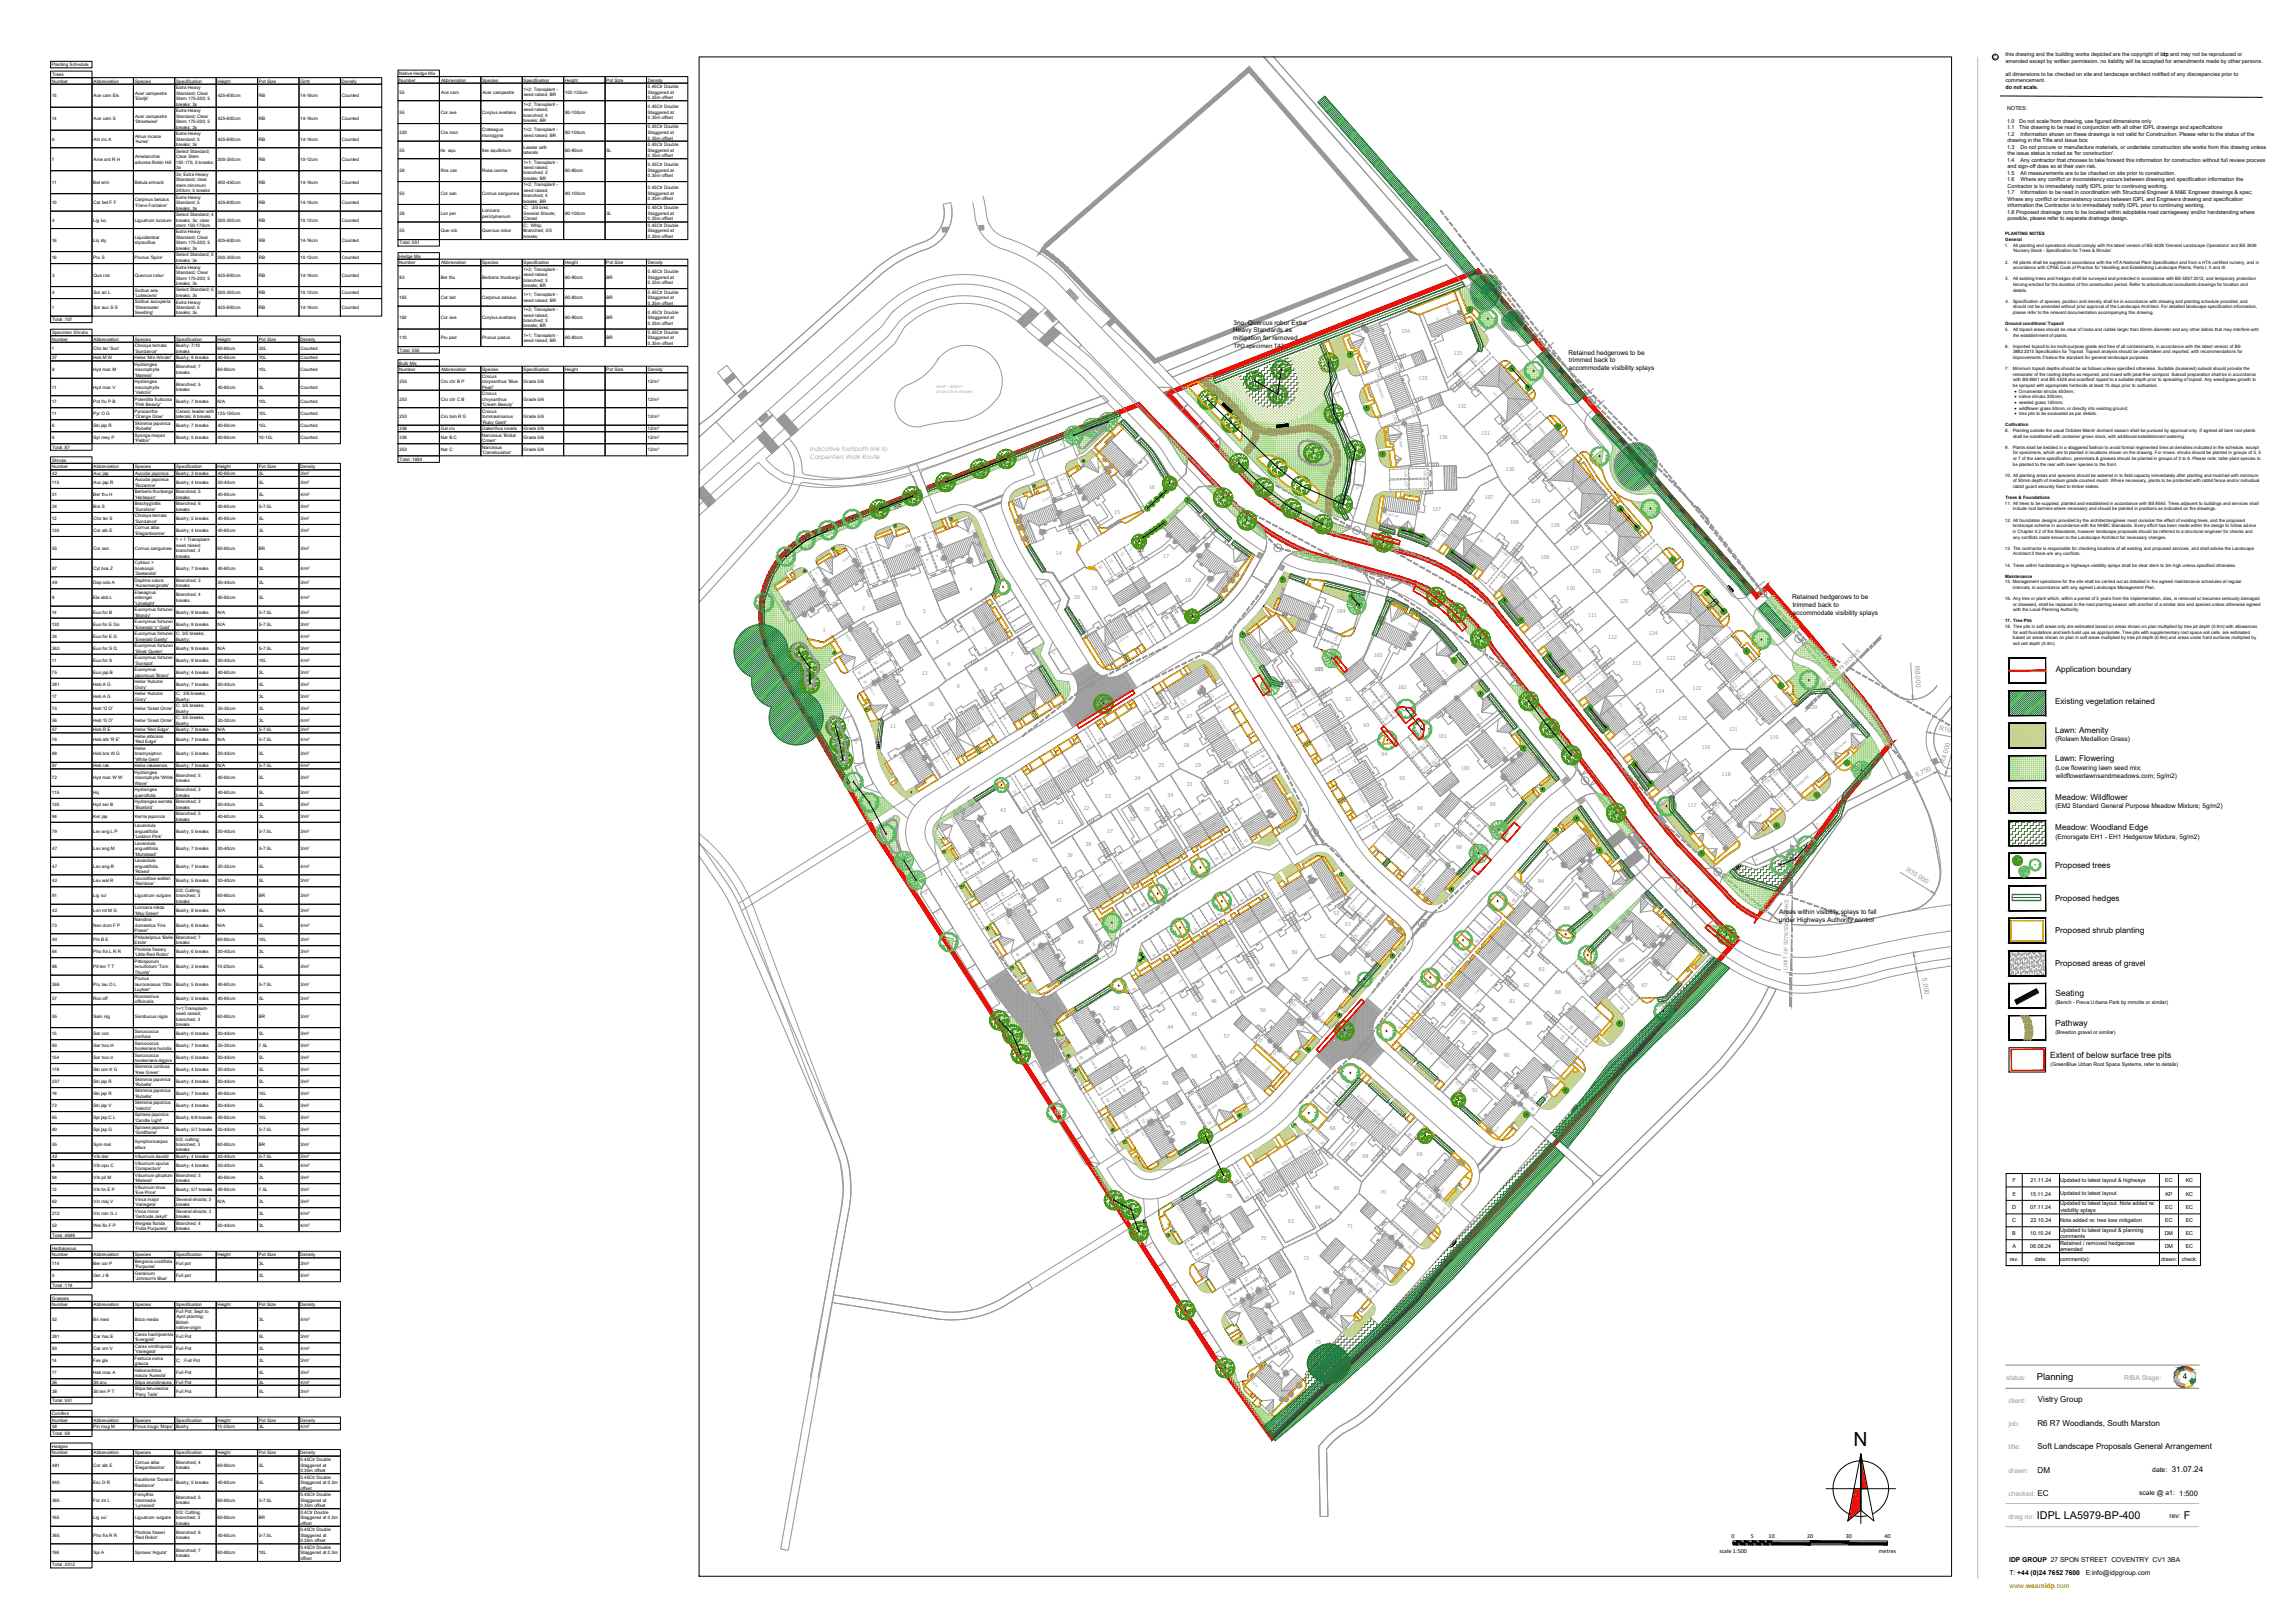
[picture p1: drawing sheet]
<svg xmlns="http://www.w3.org/2000/svg" width="1189mm" height="841mm" viewBox="0 0 1189 841" stroke-linecap="round" stroke-linejoin="round" font-family="sans-serif">
<defs><g id="words">
<text font-size="10.1" x="968" y="742" transform="rotate(180 968 742)">N</text>
<g font-size="5.6">
<text x="1056" y="787">IDPL LA5979-BP-400</text>
<text x="1132" y="787">F</text>
</g>
<text font-size="4.9" x="1056" y="715">Planning</text>
<g font-size="4.4">
<text x="1065" y="516">Seating</text>
<text x="1065" y="532">Pathway</text>
<text x="1063" y="548">Extent of below surface tree pits</text>
</g>
<g font-size="4.2">
<text x="1065" y="348">Application boundary</text>
<text x="1065" y="365">Existing vegetation retained</text>
<text x="1065" y="380">Lawn: Amenity</text>
<text x="1065" y="394">Lawn: Flowering</text>
<text x="1065" y="414">Meadow: Wildflower</text>
<text x="1065" y="430">Meadow: Woodland Edge</text>
<text x="1065" y="450">Proposed trees</text>
<text x="1065" y="467">Proposed hedges</text>
<text x="1065" y="484">Proposed shrub planting</text>
<text x="1065" y="501">Proposed areas of gravel</text>
<text x="1131" y="715">4</text>
<text x="1056" y="727">Vistry Group</text>
<text x="1056" y="739">R6 R7 Woodlands, South Marston</text>
<text x="1056" y="751">Soft Landscape Proposals General Arrangement</text>
<text x="1056" y="763">DM</text>
<text x="1126" y="763">31.07.24</text>
<text x="1056" y="775">EC</text>
</g>
<g font-size="3.5">
<text x="639" y="180">TPO specimen T42.</text>
<text x="1115" y="763">date:</text>
<text x="1109" y="775">scale @ a1: 1:500</text>
<text x="1124" y="787">rev:</text>
<text x="1041" y="809">IDP GROUP 27 SPON STREET COVENTRY CV1 3BA</text>
<text x="1041" y="816">T: +44 (0)24 7652 7600</text>
<text x="1081" y="816">E:info@idpgroup.com</text>
</g>
<g font-size="3.5" fill="#989898">
<text x="992" y="345" transform="rotate(87 992 345)">R8.000</text>
<text x="1005" y="378" transform="rotate(11 1005 378)">R10.000</text>
<text x="1008" y="396" transform="rotate(-74 1008 396)">R4.000</text>
<text x="993" y="403" transform="rotate(-27 993 403)">6.750</text>
<text x="987" y="451" transform="rotate(32 987 451)">R10.000</text>
<text x="996" y="507" transform="rotate(79 996 507)">5.000</text>
<text x="1040" y="715">status:</text>
<text x="1101" y="715">RIBA Stage:</text>
<text x="1041" y="727">client:</text>
<text x="1041" y="739">job:</text>
<text x="1041" y="751">title:</text>
<text x="1041" y="763">drawn:</text>
<text x="1041" y="775">checked:</text>
<text x="1041" y="787">drwg no:</text>
</g>
<text font-size="3.5" fill="#fc5a00" x="1041" y="823">www.weareidp.com</text>
<g font-size="3.4">
<text x="639" y="172">Heavy Standards as</text>
<text x="639" y="168">3no. Quercus robur Extra</text>
<text x="639" y="176">mitigation for removed</text>
<text x="813" y="184">Retained hedgerows to be</text>
<text x="813" y="192">accommodate visibility splays</text>
<text x="813" y="188">trimmed back to</text>
<text x="929" y="310">Retained hedgerows to be</text>
<text x="929" y="314">trimmed back to</text>
<text x="929" y="319">accommodate visibility splays</text>
<text x="1065" y="384">(Rolawn Medallion Grass)</text>
<text x="1065" y="399">(Low flowering lawn seed mix;</text>
<text x="1065" y="403">wildflowerlawnsandmeadows.com; 5g/m2)</text>
<text x="1065" y="419">(EM2 Standard General Purpose Meadow Mixture; 5g/m2)</text>
<text x="1065" y="435">(Emorsgate EH1 - EH1 Hedgerow Mixture, 5g/m2)</text>
<text x="922" y="474">Areas within visibility splays to fall</text>
<text x="922" y="478">under Highways Authority control</text>
</g>
<g font-size="3.2" fill="#989898">
<text x="420" y="234">Indicative footpath link to</text>
<text x="420" y="238">Carpenters Walk Route</text>
</g>
<g font-size="3.2">
<text x="897" y="797">0</text>
<text x="907" y="797">5</text>
<text x="917" y="797">10</text>
<text x="937" y="797">20</text>
<text x="957" y="797">30</text>
<text x="977" y="797">40</text>
<text x="891" y="805">scale 1:500</text>
<text x="974" y="805">metres</text>
</g>
<g font-size="2.8">
<text x="1039" y="29">this drawing and the building works depicted are the copyright of idp and may not be reproduced or</text>
<text x="1033" y="31">C</text>
<text x="1039" y="33">amended except by written permission. no liability will be accepted for amendments made by other persons.</text>
<text x="1039" y="39">all dimensions to be checked on site and landscape architect notified of any discrepancies prior to</text>
<text x="1039" y="43">commencement.</text>
<text x="1039" y="46">do not scale.</text>
<text x="1040" y="57">NOTES:</text>
<text x="1040" y="64">1.0</text>
<text x="1046" y="64">Do not scale from drawing, use figured dimensions only</text>
<text x="1040" y="67">1.1</text>
<text x="1040" y="70">1.2</text>
<text x="1046" y="67">This drawing to be read in conjunction with all other IDPL drawings and specifications</text>
<text x="1047" y="70">Information shown on these drawings is not valid for Construction. Please refer to the status of the</text>
<text x="1040" y="77">1.3</text>
<text x="1040" y="74">drawing in the Title and Issue box</text>
<text x="1047" y="77">Do not procure or manufacture materials, or undertake construction site works from this drawing unless</text>
<text x="1040" y="84">1.4</text>
<text x="1040" y="80">the issue status is noted as 'for construction'.</text>
<text x="1047" y="84">Any contractor that chooses to take forward this information for construction without full review process</text>
<text x="1040" y="87">and sign-off does so at their own risk.</text>
<text x="1040" y="90">1.5</text>
<text x="1040" y="94">1.6</text>
<text x="1047" y="90">All measurements are to be checked on site prior to construction.</text>
<text x="1047" y="94">Where any conflict or inconsistency occurs between drawing and specification information the</text>
<text x="1040" y="101">1.7</text>
<text x="1040" y="97">Contractor is to immediately notify IDPL prior to continuing working.</text>
<text x="1047" y="101">Information to be read in coordination with Structural Engineer &amp; M&amp;E Engineer drawings &amp; spec;</text>
<text x="1040" y="107">information the Contractor is to immediately notify IDPL prior to continuing working.</text>
<text x="1040" y="104">Where any conflict or inconsistency occurs between IDPL and Engineers drawing and specification</text>
<text x="1040" y="111">1.8 Proposed drainage runs to be located within adoptable road carriageway and/or hardstanding where</text>
<text x="1040" y="114">possible, please refer to separate drainage design.</text>
<text x="1043" y="613">F</text>
<text x="1052" y="613">21.11.24</text>
<text x="1068" y="612">Updated to latest layout &amp; highways</text>
<text x="1122" y="613">EC</text>
<text x="1133" y="613">KC</text>
<text x="1043" y="620">E</text>
<text x="1052" y="620">15.11.24</text>
<text x="1068" y="619">Updated to latest layout</text>
<text x="1122" y="620">KP</text>
<text x="1133" y="620">KC</text>
<text x="1043" y="627">D</text>
<text x="1052" y="627">07.11.24</text>
<text x="1068" y="625">Updated to latest layout. Note added re:</text>
<text x="1068" y="628">visibility splays</text>
<text x="1122" y="627">EC</text>
<text x="1133" y="627">EC</text>
<text x="1043" y="633">C</text>
<text x="1052" y="633">22.10.24</text>
<text x="1068" y="633">Note added re: tree loss mitigation</text>
<text x="1122" y="633">EC</text>
<text x="1133" y="633">EC</text>
<text x="1043" y="640">B</text>
<text x="1052" y="640">10.10.24</text>
<text x="1068" y="638">Updated to latest layout &amp; planning</text>
<text x="1068" y="642">comments</text>
<text x="1122" y="640">DM</text>
<text x="1133" y="640">EC</text>
<text x="1043" y="647">A</text>
<text x="1052" y="647">06.08.24</text>
<text x="1068" y="645">Retained / removed hedgerows</text>
<text x="1122" y="647">DM</text>
<text x="1133" y="647">EC</text>
<text x="1042" y="653">rev.</text>
<text x="1055" y="653">date:</text>
<text x="1068" y="653">comment(s):</text>
<text x="1068" y="648">amended</text>
<text x="1120" y="653">drawn:</text>
<text x="1131" y="653">check:</text>
</g>
<g font-size="2.8" fill="#989898">
<text x="726" y="172">134</text>
<text x="753" y="184">133</text>
<text x="735" y="197">135</text>
<text x="755" y="211">132</text>
<text x="746" y="228">136</text>
<text x="768" y="225">131</text>
<text x="780" y="244">130</text>
<text x="596" y="253">16</text>
<text x="770" y="259">107</text>
<text x="794" y="261">129</text>
<text x="577" y="266">15</text>
<text x="742" y="265">137</text>
<text x="783" y="272">108</text>
<text x="804" y="273">128</text>
<text x="547" y="288">14</text>
<text x="814" y="285">127</text>
<text x="603" y="289">17</text>
<text x="799" y="290">109</text>
<text x="825" y="297">126</text>
<text x="566" y="306">19</text>
<text x="614" y="301">18</text>
<text x="812" y="306">110</text>
<text x="503" y="306">4</text>
<text x="557" y="310">20</text>
<text x="447" y="316">2</text>
<text x="478" y="318">3</text>
<text x="693" y="318">104</text>
<text x="839" y="312">125</text>
<text x="464" y="324">13</text>
<text x="823" y="319">111</text>
<text x="426" y="328">1</text>
<text x="855" y="329">124</text>
<text x="485" y="334">5</text>
<text x="833" y="331">112</text>
<text x="524" y="340">7</text>
<text x="712" y="341">103</text>
<text x="491" y="345">6</text>
<text x="510" y="348">8</text>
<text x="681" y="348">105</text>
<text x="846" y="345">113</text>
<text x="864" y="342">123</text>
<text x="478" y="350">12</text>
<text x="496" y="357">9</text>
<text x="669" y="354">106</text>
<text x="725" y="357">102</text>
<text x="858" y="359">114</text>
<text x="877" y="357">122</text>
<text x="942" y="359" transform="rotate(-44 942 359)">LIMIT OF S278 WORKS</text>
<text x="481" y="366">10</text>
<text x="697" y="363">92</text>
<text x="937" y="368">120</text>
<text x="461" y="377">11</text>
<text x="603" y="373">26</text>
<text x="615" y="372">27</text>
<text x="707" y="377">93</text>
<text x="870" y="373">115</text>
<text x="745" y="383">101</text>
<text x="896" y="379">121</text>
<text x="917" y="383">119</text>
<text x="613" y="387">28</text>
<text x="882" y="388">116</text>
<text x="716" y="392">94</text>
<text x="600" y="397">25</text>
<text x="619" y="398">29</text>
<text x="757" y="399">100</text>
<text x="892" y="402">118</text>
<text x="588" y="404">24</text>
<text x="615" y="408">33</text>
<text x="634" y="406">32</text>
<text x="644" y="404">30/31</text>
<text x="725" y="404">95</text>
<text x="573" y="414">23</text>
<text x="605" y="413">34</text>
<text x="562" y="420">22</text>
<text x="734" y="420">96</text>
<text x="772" y="417">99</text>
<text x="875" y="418">117</text>
<text x="518" y="421">43</text>
<text x="585" y="425">36</text>
<text x="593" y="420">35</text>
<text x="548" y="427">21</text>
<text x="574" y="432">37</text>
<text x="743" y="429">97</text>
<text x="563" y="438">38</text>
<text x="755" y="440">98</text>
<text x="535" y="447">42</text>
<text x="553" y="444">39</text>
<text x="797" y="458">84</text>
<text x="547" y="467">41</text>
<text x="811" y="472">85</text>
<text x="691" y="474">52</text>
<text x="697" y="480">53</text>
<text x="559" y="489">40</text>
<text x="684" y="486">51</text>
<text x="669" y="494">50</text>
<text x="658" y="501">49</text>
<text x="797" y="503">83</text>
<text x="839" y="498">86</text>
<text x="926" y="502" transform="rotate(-89 926 502)">LIMIT OF S278/S38 WORKS</text>
<text x="646" y="508">48</text>
<text x="675" y="509">55</text>
<text x="697" y="505">54</text>
<text x="637" y="515">47</text>
<text x="790" y="512">82</text>
<text x="806" y="515">88</text>
<text x="851" y="512">87</text>
<text x="628" y="520">46</text>
<text x="746" y="521">79</text>
<text x="782" y="520">81</text>
<text x="577" y="523">62</text>
<text x="617" y="526">45</text>
<text x="653" y="524">56</text>
<text x="605" y="533">44</text>
<text x="757" y="531">78</text>
<text x="773" y="529">80</text>
<text x="791" y="531">89</text>
<text x="634" y="538">57</text>
<text x="763" y="536">77</text>
<text x="591" y="544">61</text>
<text x="617" y="548">58</text>
<text x="779" y="548">90</text>
<text x="602" y="562">60</text>
<text x="763" y="566">91</text>
<text x="612" y="583">59</text>
<text x="689" y="585">66</text>
<text x="700" y="594">67</text>
<text x="706" y="600">68</text>
<text x="734" y="599">69</text>
<text x="691" y="617">65</text>
<text x="636" y="621">76</text>
<text x="715" y="619">70</text>
<text x="682" y="626">64</text>
<text x="668" y="634">63</text>
<text x="698" y="636">71</text>
<text x="653" y="643">75</text>
<text x="676" y="653">72</text>
<text x="668" y="671">74</text>
<text x="682" y="696">73</text>
</g>
<g font-size="2.6">
<text x="1065" y="520">(Bench - Preva Urbana Park by mmcite or similar)</text>
<text x="1065" y="536">(Breedon gravel or similar)</text>
<text x="1063" y="552">(GreenBlue Urban Root Space Systems, refer to details)</text>
</g>
<g font-size="2.5">
<text x="1044" y="203">· Ornamental shrubs 450mm;</text>
<text x="1044" y="206">· native shrubs 300mm;</text>
<text x="1044" y="209">· seeded grass 150mm;</text>
<text x="1044" y="212">· wildflower grass 50mm, or directly into existing ground;</text>
<text x="1044" y="215">· tree pits to be excavated as per details.</text>
</g>
<g font-size="2.4">
<text x="27" y="34">Planting Schedule</text>
<text x="27" y="39">Trees</text>
<text x="207" y="39">Native Hedge Mix</text>
<text x="27" y="43">Number</text>
<text x="49" y="43">Abbreviation</text>
<text x="70" y="43">Species</text>
<text x="91" y="46">Extra Heavy</text>
<text x="91" y="43">Specification</text>
<text x="113" y="43">Height</text>
<text x="134" y="43">Pot Size</text>
<text x="156" y="43">Girth</text>
<text x="177" y="43">Density</text>
<text x="207" y="42">Number</text>
<text x="229" y="42">Abbreviation</text>
<text x="250" y="42">Species</text>
<text x="271" y="47">1+2; Transplant -</text>
<text x="271" y="42">Specification</text>
<text x="293" y="42">Height</text>
<text x="314" y="42">Pot Size</text>
<text x="336" y="42">Density</text>
<text x="336" y="46">0.45Ctr Double</text>
<text x="27" y="50">15</text>
<text x="49" y="50">Ace cam Els</text>
<text x="70" y="52">'Elsrijk'</text>
<text x="70" y="49">Acer campestre</text>
<text x="91" y="49">Standard; Clear</text>
<text x="91" y="52">Stem 175-200; 5</text>
<text x="113" y="50">425-600cm</text>
<text x="134" y="50">RB</text>
<text x="156" y="50">14-16cm</text>
<text x="177" y="50">Counted</text>
<text x="207" y="48">55</text>
<text x="229" y="48">Ace cam</text>
<text x="250" y="48">Acer campestre</text>
<text x="271" y="50">seed raised; BR</text>
<text x="293" y="48">100-125cm</text>
<text x="336" y="48">Staggered at</text>
<text x="336" y="51">0.35m offset</text>
<text x="91" y="58">Extra Heavy</text>
<text x="91" y="55">breaks; 3x</text>
<text x="207" y="59">55</text>
<text x="228" y="59">Cor ave</text>
<text x="250" y="59">Corylus avellana</text>
<text x="271" y="55">1+2; Transplant -</text>
<text x="271" y="58">seed raised;</text>
<text x="293" y="59">80-100cm</text>
<text x="336" y="56">0.45Ctr Double</text>
<text x="336" y="59">Staggered at</text>
<text x="27" y="62">14</text>
<text x="49" y="62">Ace cam S</text>
<text x="70" y="64">'Streetwise'</text>
<text x="70" y="61">Acer campestre</text>
<text x="91" y="61">Standard; Clear</text>
<text x="91" y="64">Stem 175-200; 5</text>
<text x="113" y="62">425-600cm</text>
<text x="134" y="62">RB</text>
<text x="156" y="62">14-16cm</text>
<text x="177" y="62">Counted</text>
<text x="271" y="60">branched; 4</text>
<text x="271" y="63">breaks; BR</text>
<text x="336" y="62">0.35m offset</text>
<text x="70" y="71">Alnus incana</text>
<text x="91" y="70">Extra Heavy</text>
<text x="91" y="67">breaks; 3x</text>
<text x="207" y="69">220</text>
<text x="228" y="69">Cra mon</text>
<text x="250" y="71">monogyna</text>
<text x="250" y="68">Crataegus</text>
<text x="271" y="68">1+2; Transplant -</text>
<text x="271" y="71">seed raised; BR</text>
<text x="293" y="69">80-100cm</text>
<text x="336" y="67">0.45Ctr Double</text>
<text x="336" y="69">Staggered at</text>
<text x="27" y="73">6</text>
<text x="49" y="73">Aln inc A</text>
<text x="70" y="74">'Aurea'</text>
<text x="91" y="76">breaks; 3x</text>
<text x="91" y="73">Standard; 5</text>
<text x="113" y="73">425-600cm</text>
<text x="134" y="73">RB</text>
<text x="156" y="73">14-16cm</text>
<text x="177" y="73">Counted</text>
<text x="271" y="77">Leader with</text>
<text x="336" y="76">0.45Ctr Double</text>
<text x="336" y="72">0.35m offset</text>
<text x="27" y="83">7</text>
<text x="49" y="83">Ame arb R H</text>
<text x="70" y="82">Amelanchier</text>
<text x="91" y="79">Select Standard;</text>
<text x="91" y="82">Clear Stem</text>
<text x="113" y="83">300-350cm</text>
<text x="134" y="83">RB</text>
<text x="156" y="83">10-12cm</text>
<text x="177" y="83">Counted</text>
<text x="207" y="79">55</text>
<text x="228" y="79">Ile aqu</text>
<text x="250" y="79">Ilex aquifolium</text>
<text x="271" y="80">laterals</text>
<text x="293" y="79">60-80cm</text>
<text x="314" y="79">5L</text>
<text x="336" y="79">Staggered at</text>
<text x="336" y="81">0.35m offset</text>
<text x="70" y="85">arborea Robin Hill</text>
<text x="91" y="85">150-175; 5 breaks;</text>
<text x="91" y="88">3x</text>
<text x="207" y="89">28</text>
<text x="228" y="89">Ros can</text>
<text x="250" y="89">Rosa canina</text>
<text x="271" y="85">1+1; Transplant -</text>
<text x="271" y="88">seed raised;</text>
<text x="293" y="89">60-80cm</text>
<text x="336" y="86">0.45Ctr Double</text>
<text x="336" y="89">Staggered at</text>
<text x="27" y="95">11</text>
<text x="48" y="95">Bet erm</text>
<text x="70" y="95">Betula ermanii</text>
<text x="91" y="91">3x; Extra Heavy</text>
<text x="91" y="94">Standard; clear</text>
<text x="113" y="95">400-450cm</text>
<text x="134" y="95">RB</text>
<text x="156" y="95">14-16cm</text>
<text x="177" y="95">Counted</text>
<text x="271" y="90">branched; 3</text>
<text x="271" y="93">breaks; BR</text>
<text x="336" y="92">0.35m offset</text>
<text x="91" y="97">stem minimum</text>
<text x="91" y="100">200cm; 5 breaks</text>
<text x="207" y="101">55</text>
<text x="228" y="101">Cor san</text>
<text x="250" y="101">Cornus sanguinea</text>
<text x="271" y="97">1+2; Transplant -</text>
<text x="271" y="99">seed raised;</text>
<text x="293" y="101">80-100cm</text>
<text x="336" y="98">0.45Ctr Double</text>
<text x="336" y="101">Staggered at</text>
<text x="27" y="106">10</text>
<text x="48" y="106">Car bet F F</text>
<text x="70" y="104">Carpinus betulus</text>
<text x="70" y="107">'Frans Fontaine'</text>
<text x="91" y="103">Extra Heavy</text>
<text x="91" y="106">Standard; 5</text>
<text x="113" y="106">425-600cm</text>
<text x="134" y="106">RB</text>
<text x="156" y="106">14-16cm</text>
<text x="177" y="106">Counted</text>
<text x="271" y="102">branched; 4</text>
<text x="271" y="105">breaks; BR</text>
<text x="336" y="104">0.35m offset</text>
<text x="91" y="109">breaks; 3x</text>
<text x="91" y="112">Select Standard; 4</text>
<text x="207" y="111">28</text>
<text x="228" y="111">Lon per</text>
<text x="250" y="110">Lonicera</text>
<text x="250" y="113">periclymenum</text>
<text x="271" y="108">C; :3/5 brks;</text>
<text x="271" y="111">Several Shoots;</text>
<text x="293" y="111">80-100cm</text>
<text x="314" y="111">3L</text>
<text x="336" y="108">0.45Ctr Double</text>
<text x="336" y="111">Staggered at</text>
<text x="27" y="115">4</text>
<text x="48" y="115">Lig luc</text>
<text x="70" y="115">Ligustrum lucidum</text>
<text x="91" y="115">breaks; 3x; clear</text>
<text x="91" y="118">stem 150-175cm</text>
<text x="113" y="115">300-350cm</text>
<text x="134" y="115">RB</text>
<text x="156" y="115">10-12cm</text>
<text x="177" y="115">Counted</text>
<text x="271" y="118">C; Whip;</text>
<text x="271" y="114">Caned</text>
<text x="336" y="118">0.45Ctr Double</text>
<text x="336" y="114">0.35m offset</text>
<text x="27" y="125">16</text>
<text x="48" y="125">Liq sty</text>
<text x="70" y="124">Liquidambar</text>
<text x="91" y="121">Extra Heavy</text>
<text x="91" y="124">Standard; Clear</text>
<text x="113" y="125">425-600cm</text>
<text x="134" y="125">RB</text>
<text x="156" y="125">14-16cm</text>
<text x="177" y="125">Counted</text>
<text x="207" y="120">55</text>
<text x="228" y="120">Que rob</text>
<text x="250" y="120">Quercus robur</text>
<text x="271" y="120">Branched; 3/5</text>
<text x="271" y="123">breaks;</text>
<text x="336" y="120">Staggered at</text>
<text x="336" y="123">0.35m offset</text>
<text x="70" y="127">styraciflua</text>
<text x="91" y="130">breaks; 3x</text>
<text x="91" y="127">Stem 175-200; 5</text>
<text x="207" y="127">Total :551</text>
<text x="27" y="134">16</text>
<text x="48" y="134">Pru S</text>
<text x="70" y="134">Prunus 'Spire'</text>
<text x="91" y="136">breaks; 3x</text>
<text x="91" y="133">Select Standard; 5</text>
<text x="113" y="134">300-350cm</text>
<text x="134" y="134">RB</text>
<text x="156" y="134">10-12cm</text>
<text x="177" y="134">Counted</text>
<text x="207" y="137">Number</text>
<text x="207" y="133">Hedge Mix</text>
<text x="229" y="137">Abbreviation</text>
<text x="250" y="137">Species</text>
<text x="271" y="137">Specification</text>
<text x="293" y="137">Height</text>
<text x="314" y="137">Pot Size</text>
<text x="336" y="137">Density</text>
<text x="27" y="143">3</text>
<text x="48" y="143">Que rob</text>
<text x="70" y="143">Quercus robur</text>
<text x="91" y="139">Extra Heavy</text>
<text x="91" y="142">Standard; Clear</text>
<text x="113" y="143">425-600cm</text>
<text x="134" y="143">RB</text>
<text x="156" y="143">14-16cm</text>
<text x="177" y="143">Counted</text>
<text x="271" y="140">1+2; Transplant -</text>
<text x="271" y="143">seed raised;</text>
<text x="336" y="142">0.45Ctr Double</text>
<text x="91" y="148">breaks; 3x</text>
<text x="91" y="145">Stem 175-200; 5</text>
<text x="207" y="144">83</text>
<text x="228" y="144">Ber thu</text>
<text x="250" y="144">Berberis thunbergii</text>
<text x="271" y="146">branched; 3</text>
<text x="271" y="149">breaks; BR</text>
<text x="293" y="144">60-80cm</text>
<text x="314" y="144">BR</text>
<text x="336" y="144">Staggered at</text>
<text x="336" y="147">0.35m offset</text>
<text x="27" y="152">4</text>
<text x="48" y="152">Sor ari L</text>
<text x="70" y="151">Sorbus aria</text>
<text x="70" y="154">'Lutescens'</text>
<text x="91" y="154">breaks; 3x</text>
<text x="91" y="151">Select Standard; 5</text>
<text x="113" y="152">300-350cm</text>
<text x="134" y="152">RB</text>
<text x="156" y="152">10-12cm</text>
<text x="177" y="152">Counted</text>
<text x="207" y="155">165</text>
<text x="228" y="155">Car bet</text>
<text x="250" y="155">Carpinus betulus</text>
<text x="271" y="154">1+1; Transplant -</text>
<text x="293" y="155">60-80cm</text>
<text x="314" y="155">BR</text>
<text x="336" y="152">0.45Ctr Double</text>
<text x="336" y="155">Staggered at</text>
<text x="27" y="160">1</text>
<text x="48" y="160">Sor auc S S</text>
<text x="70" y="157">Sorbus aucuparia</text>
<text x="70" y="160">'Sheerwater</text>
<text x="91" y="157">Extra Heavy</text>
<text x="91" y="160">Standard; 5</text>
<text x="113" y="160">425-600cm</text>
<text x="134" y="160">RB</text>
<text x="156" y="160">14-16cm</text>
<text x="177" y="160">Counted</text>
<text x="271" y="161">1+2; Transplant -</text>
<text x="271" y="156">seed raised; BR</text>
<text x="336" y="158">0.35m offset</text>
<text x="27" y="166">Total :107</text>
<text x="70" y="163">Seedling'</text>
<text x="91" y="163">breaks; 3x</text>
<text x="207" y="165">192</text>
<text x="228" y="165">Cor ave</text>
<text x="250" y="165">Corylus avellana</text>
<text x="271" y="167">branched; 3</text>
<text x="271" y="164">seed raised;</text>
<text x="293" y="165">60-80cm</text>
<text x="314" y="165">BR</text>
<text x="336" y="163">0.45Ctr Double</text>
<text x="336" y="165">Staggered at</text>
<text x="27" y="173">Specimen Shrubs</text>
<text x="271" y="170">breaks; BR</text>
<text x="336" y="173">0.45Ctr Double</text>
<text x="336" y="168">0.35m offset</text>
<text x="27" y="177">Number</text>
<text x="49" y="177">Abbreviation</text>
<text x="70" y="180">Choisya ternata</text>
<text x="70" y="177">Species</text>
<text x="91" y="180">Bushy; 7/10</text>
<text x="91" y="177">Specification</text>
<text x="113" y="177">Height</text>
<text x="134" y="177">Pot Size</text>
<text x="156" y="177">Density</text>
<text x="207" y="176">110</text>
<text x="228" y="176">Pru pad</text>
<text x="250" y="176">Prunus padus</text>
<text x="271" y="174">1+1; Transplant -</text>
<text x="271" y="177">seed raised; BR</text>
<text x="293" y="176">60-80cm</text>
<text x="314" y="176">BR</text>
<text x="336" y="176">Staggered at</text>
<text x="336" y="179">0.35m offset</text>
<text x="27" y="181">1</text>
<text x="48" y="181">Cho ter 'Sun'</text>
<text x="70" y="183">'Sundance'</text>
<text x="91" y="183">breaks</text>
<text x="113" y="181">60-80cm</text>
<text x="134" y="181">25L</text>
<text x="156" y="181">Counted</text>
<text x="207" y="182">Total :550</text>
<text x="27" y="186">27</text>
<text x="48" y="186">Heb M W</text>
<text x="70" y="190">Hydrangea</text>
<text x="70" y="186">Hebe 'Mrs Winder'</text>
<text x="91" y="191">Branched; 7</text>
<text x="91" y="186">Bushy; 9 breaks</text>
<text x="113" y="186">40-60cm</text>
<text x="134" y="186">10L</text>
<text x="156" y="186">Counted</text>
<text x="207" y="189">Bulb Mix</text>
<text x="27" y="192">8</text>
<text x="48" y="192">Hyd mac M</text>
<text x="70" y="192">macrophylla</text>
<text x="70" y="195">'Mariesii'</text>
<text x="91" y="194">breaks</text>
<text x="113" y="192">60-80cm</text>
<text x="134" y="192">10L</text>
<text x="156" y="192">Counted</text>
<text x="207" y="192">Number</text>
<text x="229" y="192">Abbreviation</text>
<text x="250" y="196">Crocus</text>
<text x="250" y="192">Species</text>
<text x="271" y="192">Specification</text>
<text x="293" y="192">Height</text>
<text x="314" y="192">Pot Size</text>
<text x="336" y="192">Density</text>
<text x="27" y="201">11</text>
<text x="48" y="201">Hyd mac V</text>
<text x="70" y="199">Hydrangea</text>
<text x="70" y="201">macrophylla</text>
<text x="91" y="200">Branched; 5</text>
<text x="91" y="203">breaks</text>
<text x="113" y="201">40-60cm</text>
<text x="134" y="201">5L</text>
<text x="156" y="201">Counted</text>
<text x="207" y="199">253</text>
<text x="228" y="199">Cro chr B P</text>
<text x="250" y="201">Pearl'</text>
<text x="250" y="199">chrysanthus 'Blue</text>
<text x="271" y="199">Grade 5/6</text>
<text x="336" y="199">12/m²</text>
<text x="27" y="209">17</text>
<text x="48" y="209">Pot fru P B</text>
<text x="70" y="208">Potentilla fruticosa</text>
<text x="70" y="204">'Veitchii'</text>
<text x="91" y="209">Bushy; 7 breaks</text>
<text x="113" y="209">N/A</text>
<text x="134" y="209">10L</text>
<text x="156" y="209">Counted</text>
<text x="207" y="208">253</text>
<text x="228" y="208">Cro chr C B</text>
<text x="250" y="205">Crocus</text>
<text x="250" y="208">chrysanthus</text>
<text x="271" y="208">Grade 5/6</text>
<text x="336" y="208">12/m²</text>
<text x="27" y="215">11</text>
<text x="48" y="215">Pyr O G</text>
<text x="70" y="214">Pyracantha</text>
<text x="70" y="210">'Pink Beauty'</text>
<text x="91" y="214">Caned; leader with</text>
<text x="113" y="215">125-150cm</text>
<text x="134" y="215">10L</text>
<text x="156" y="215">Counted</text>
<text x="250" y="214">Crocus</text>
<text x="250" y="210">'Cream Beauty'</text>
<text x="27" y="221">6</text>
<text x="48" y="221">Ski jap R</text>
<text x="70" y="220">Skimmia japonica</text>
<text x="70" y="217">'Orange Glow'</text>
<text x="91" y="221">Bushy; 7 breaks</text>
<text x="91" y="217">laterals; 6 breaks</text>
<text x="113" y="221">40-60cm</text>
<text x="134" y="221">15L</text>
<text x="156" y="221">Counted</text>
<text x="207" y="217">253</text>
<text x="228" y="217">Cro tom R G</text>
<text x="250" y="219">'Ruby Giant'</text>
<text x="250" y="217">tommasinianus</text>
<text x="271" y="217">Grade 5/6</text>
<text x="336" y="217">12/m²</text>
<text x="27" y="228">6</text>
<text x="48" y="228">Syr mey P</text>
<text x="70" y="226">Syringa meyeri</text>
<text x="70" y="223">'Rubella'</text>
<text x="91" y="228">Bushy; 5 breaks</text>
<text x="113" y="228">40-60cm</text>
<text x="134" y="228">10-15L</text>
<text x="156" y="228">Counted</text>
<text x="207" y="228">336</text>
<text x="207" y="223">336</text>
<text x="228" y="228">Nar B C</text>
<text x="228" y="223">Gal niv</text>
<text x="250" y="226">Narcissus 'Bridal</text>
<text x="250" y="223">Galanthus nivalis</text>
<text x="271" y="228">Grade 5/6</text>
<text x="271" y="223">Grade 5/6</text>
<text x="336" y="228">12/m²</text>
<text x="336" y="223">12/m²</text>
<text x="27" y="232">Total :87</text>
<text x="70" y="229">'Palibin'</text>
<text x="207" y="234">253</text>
<text x="228" y="234">Nar C</text>
<text x="250" y="232">Narcissus</text>
<text x="250" y="229">Crown'</text>
<text x="271" y="234">Grade 5/6</text>
<text x="336" y="234">12/m²</text>
<text x="27" y="239">Shrubs</text>
<text x="207" y="239">Total :1684</text>
<text x="250" y="235">'Canaliculatus'</text>
<text x="27" y="243">Number</text>
<text x="49" y="243">Abbreviation</text>
<text x="70" y="243">Species</text>
<text x="91" y="243">Specification</text>
<text x="113" y="243">Height</text>
<text x="134" y="243">Pot Size</text>
<text x="156" y="243">Density</text>
<text x="27" y="251">115</text>
<text x="27" y="246">42</text>
<text x="49" y="251">Auc jap R</text>
<text x="49" y="246">Auc jap</text>
<text x="70" y="249">Aucuba japonica</text>
<text x="70" y="246">Aucuba japonica</text>
<text x="91" y="251">Bushy; 4 breaks</text>
<text x="91" y="246">Bushy; 3 breaks</text>
<text x="113" y="251">30-40cm</text>
<text x="113" y="246">40-60cm</text>
<text x="134" y="251">5L</text>
<text x="134" y="246">5L</text>
<text x="156" y="251">3/m²</text>
<text x="156" y="246">3/m²</text>
<text x="27" y="257">51</text>
<text x="48" y="257">Ber thu H</text>
<text x="70" y="256">Berberis thunbergii</text>
<text x="70" y="252">'Rozannie'</text>
<text x="91" y="256">Branched; 5</text>
<text x="113" y="257">40-60cm</text>
<text x="134" y="257">5L</text>
<text x="156" y="257">4/m²</text>
<text x="27" y="263">24</text>
<text x="48" y="263">Bra S</text>
<text x="70" y="262">Brachyglottis</text>
<text x="70" y="258">'Harlequin'</text>
<text x="91" y="262">Branched; 6</text>
<text x="91" y="258">breaks</text>
<text x="113" y="263">40-60cm</text>
<text x="134" y="263">5-7.5L</text>
<text x="156" y="263">3/m²</text>
<text x="27" y="269">12</text>
<text x="48" y="269">Cho ter S</text>
<text x="70" y="268">Choisya ternata</text>
<text x="70" y="265">'Sunshine'</text>
<text x="91" y="269">Bushy; 5 breaks</text>
<text x="91" y="265">breaks</text>
<text x="113" y="269">40-60cm</text>
<text x="134" y="269">5L</text>
<text x="156" y="269">3/m²</text>
<text x="27" y="276">135</text>
<text x="48" y="276">Cor alb E</text>
<text x="70" y="274">Cornus alba</text>
<text x="70" y="271">'Sundance'</text>
<text x="91" y="276">Bushy; 4 breaks</text>
<text x="113" y="276">40-60cm</text>
<text x="134" y="276">3L</text>
<text x="156" y="276">3/m²</text>
<text x="70" y="277">'Elegantissima'</text>
<text x="91" y="281">1 + 1 Transplant-</text>
<text x="27" y="285">55</text>
<text x="48" y="285">Cor san</text>
<text x="70" y="285">Cornus sanguinea</text>
<text x="91" y="286">branched; 3</text>
<text x="91" y="283">seed raised;</text>
<text x="113" y="285">60-80cm</text>
<text x="134" y="285">BR</text>
<text x="156" y="285">3/m²</text>
<text x="70" y="292">Cytisus ×</text>
<text x="91" y="289">breaks</text>
<text x="27" y="295">87</text>
<text x="48" y="295">Cyt bos Z</text>
<text x="70" y="295">boskoopii</text>
<text x="70" y="298">'Zeelandia'</text>
<text x="91" y="295">Bushy; 7 breaks</text>
<text x="113" y="295">40-60cm</text>
<text x="134" y="295">3L</text>
<text x="156" y="295">4/m²</text>
<text x="27" y="303">49</text>
<text x="48" y="303">Dap odo A</text>
<text x="70" y="301">Daphne odora</text>
<text x="70" y="304">'Aureomarginata'</text>
<text x="91" y="301">Branched; 3</text>
<text x="91" y="304">breaks</text>
<text x="113" y="303">30-40cm</text>
<text x="134" y="303">2L</text>
<text x="156" y="303">3/m²</text>
<text x="27" y="310">8</text>
<text x="48" y="310">Ela ebb L</text>
<text x="70" y="308">Elaeagnus</text>
<text x="70" y="310">ebbingei</text>
<text x="91" y="309">Branched; 4</text>
<text x="91" y="312">breaks</text>
<text x="113" y="310">40-60cm</text>
<text x="134" y="310">5L</text>
<text x="156" y="310">4/m²</text>
<text x="70" y="317">Euonymus fortunei</text>
<text x="70" y="313">'Limelight'</text>
<text x="27" y="318">14</text>
<text x="48" y="318">Euo for B</text>
<text x="70" y="323">Euonymus fortunei</text>
<text x="70" y="319">'Blondy'</text>
<text x="91" y="318">Bushy; 9 breaks</text>
<text x="113" y="318">N/A</text>
<text x="134" y="318">5-7.5L</text>
<text x="156" y="318">3/m²</text>
<text x="27" y="324">130</text>
<text x="48" y="324">Euo for E Go</text>
<text x="70" y="329">Euonymus fortunei</text>
<text x="70" y="326">'Emerald 'n' Gold'</text>
<text x="91" y="324">Bushy; 9 breaks</text>
<text x="91" y="329">C; 3/5 breaks;</text>
<text x="113" y="324">N/A</text>
<text x="134" y="324">5-7.5L</text>
<text x="156" y="324">3/m²</text>
<text x="27" y="331">34</text>
<text x="48" y="331">Euo for E G</text>
<text x="70" y="335">Euonymus fortunei</text>
<text x="70" y="332">'Emerald Gaiety'</text>
<text x="91" y="332">Bushy;</text>
<text x="156" y="331">4/m²</text>
<text x="27" y="337">263</text>
<text x="48" y="337">Euo for S Q</text>
<text x="70" y="342">Euonymus fortunei</text>
<text x="70" y="338">'Silver Queen'</text>
<text x="91" y="337">Bushy; 9 breaks</text>
<text x="113" y="337">N/A</text>
<text x="134" y="337">5-7.5L</text>
<text x="156" y="337">3/m²</text>
<text x="27" y="343">11</text>
<text x="48" y="343">Euo for S</text>
<text x="70" y="348">Euonymus</text>
<text x="70" y="344">'Sunspot'</text>
<text x="91" y="343">Bushy; 9 breaks</text>
<text x="113" y="343">30-40cm</text>
<text x="134" y="343">10L</text>
<text x="156" y="343">4/m²</text>
<text x="27" y="349">75</text>
<text x="48" y="349">Euo jap B</text>
<text x="70" y="351">japonicus 'Bravo'</text>
<text x="91" y="349">Bushy; 4 breaks</text>
<text x="113" y="349">40-60cm</text>
<text x="134" y="349">5L</text>
<text x="156" y="349">3/m²</text>
<text x="27" y="355">281</text>
<text x="48" y="355">Heb A G</text>
<text x="70" y="354">Hebe 'Autumn</text>
<text x="70" y="357">Glory'</text>
<text x="91" y="355">Bushy; 7 breaks</text>
<text x="113" y="355">30-40cm</text>
<text x="134" y="355">5L</text>
<text x="156" y="355">3/m²</text>
<text x="27" y="362">17</text>
<text x="48" y="362">Heb A G</text>
<text x="70" y="360">Hebe 'Autumn</text>
<text x="70" y="363">Glory'</text>
<text x="91" y="363">Bushy;</text>
<text x="91" y="360">C; 3/6 breaks;</text>
<text x="134" y="362">3L</text>
<text x="156" y="362">3/m²</text>
<text x="27" y="368">75</text>
<text x="48" y="368">Heb 'G O'</text>
<text x="70" y="368">Hebe 'Great Orme'</text>
<text x="91" y="369">Bushy</text>
<text x="91" y="367">C; 3/5 breaks;</text>
<text x="113" y="368">25-30cm</text>
<text x="134" y="368">3L</text>
<text x="156" y="368">3/m²</text>
<text x="27" y="374">56</text>
<text x="48" y="374">Heb 'G O'</text>
<text x="70" y="374">Hebe 'Great Orme'</text>
<text x="91" y="376">Bushy</text>
<text x="91" y="373">C; 3/5 breaks;</text>
<text x="113" y="374">20-30cm</text>
<text x="134" y="374">3L</text>
<text x="156" y="374">4/m²</text>
<text x="27" y="384">76</text>
<text x="27" y="379">57</text>
<text x="48" y="384">Heb alb 'R E'</text>
<text x="48" y="379">Heb R E</text>
<text x="70" y="382">Hebe albicans</text>
<text x="70" y="379">Hebe 'Red Edge'</text>
<text x="91" y="384">Bushy; 7 breaks</text>
<text x="91" y="379">Bushy; 7 breaks</text>
<text x="113" y="384">N/A</text>
<text x="113" y="379">N/A</text>
<text x="134" y="384">5-7.5L</text>
<text x="134" y="379">5-7.5L</text>
<text x="156" y="379">3/m²</text>
<text x="156" y="384">4/m²</text>
<text x="70" y="389">Hebe</text>
<text x="70" y="385">'Red Edge'</text>
<text x="27" y="391">88</text>
<text x="48" y="391">Heb bra W G</text>
<text x="70" y="391">brachysiphon</text>
<text x="70" y="394">'White Gem'</text>
<text x="91" y="391">Bushy; 5 breaks</text>
<text x="113" y="391">30-40cm</text>
<text x="134" y="391">5L</text>
<text x="156" y="391">3/m²</text>
<text x="27" y="398">87</text>
<text x="48" y="398">Heb rak</text>
<text x="70" y="401">Hydrangea</text>
<text x="70" y="398">Hebe rakaiensis</text>
<text x="91" y="398">Bushy; 7 breaks</text>
<text x="113" y="398">N/A</text>
<text x="134" y="398">5-7.5L</text>
<text x="156" y="398">4/m²</text>
<text x="27" y="404">72</text>
<text x="48" y="404">Hyd mac W W</text>
<text x="70" y="404">macrophylla 'White</text>
<text x="70" y="407">Wave'</text>
<text x="91" y="402">Branched; 5</text>
<text x="91" y="405">breaks</text>
<text x="113" y="404">40-60cm</text>
<text x="134" y="404">5L</text>
<text x="156" y="404">3/m²</text>
<text x="27" y="411">115</text>
<text x="48" y="411">Hq</text>
<text x="70" y="410">Hydrangea</text>
<text x="70" y="413">quercifolia</text>
<text x="91" y="410">Branched; 3</text>
<text x="91" y="413">breaks</text>
<text x="113" y="411">40-60cm</text>
<text x="134" y="411">5L</text>
<text x="156" y="411">3/m²</text>
<text x="27" y="418">135</text>
<text x="48" y="418">Hyd ser B</text>
<text x="70" y="416">Hydrangea serrata</text>
<text x="70" y="419">'Bluebird'</text>
<text x="91" y="416">Branched; 3</text>
<text x="91" y="419">breaks</text>
<text x="113" y="418">30-40cm</text>
<text x="134" y="418">3L</text>
<text x="156" y="418">3/m²</text>
<text x="27" y="424">94</text>
<text x="48" y="424">Ker jap</text>
<text x="70" y="424">Kerria japonica</text>
<text x="91" y="422">Branched; 5</text>
<text x="91" y="425">breaks</text>
<text x="113" y="424">40-60cm</text>
<text x="134" y="424">3L</text>
<text x="156" y="424">3/m²</text>
<text x="27" y="431">79</text>
<text x="48" y="431">Lav ang L P</text>
<text x="70" y="429">Lavandula</text>
<text x="70" y="432">angustifolia</text>
<text x="91" y="431">Bushy; 5 breaks</text>
<text x="113" y="431">30-40cm</text>
<text x="134" y="431">5-7.5L</text>
<text x="156" y="431">3/m²</text>
<text x="70" y="438">Lavandula</text>
<text x="70" y="434">'Loddon Pink'</text>
<text x="27" y="441">47</text>
<text x="48" y="441">Lav ang M</text>
<text x="70" y="443">'Munstead'</text>
<text x="70" y="441">angustifolia</text>
<text x="91" y="441">Bushy; 7 breaks</text>
<text x="113" y="441">30-40cm</text>
<text x="134" y="441">5-7.5L</text>
<text x="156" y="441">3/m²</text>
<text x="27" y="450">47</text>
<text x="48" y="450">Lav ang R</text>
<text x="70" y="447">Lavandula</text>
<text x="70" y="450">angustifolia</text>
<text x="91" y="450">Bushy; 7 breaks</text>
<text x="113" y="450">20-30cm</text>
<text x="134" y="450">5L</text>
<text x="156" y="450">4/m²</text>
<text x="70" y="456">Leucothoe walteri</text>
<text x="70" y="452">'Rosea'</text>
<text x="27" y="457">42</text>
<text x="48" y="457">Leu wal R</text>
<text x="70" y="459">'Rainbow'</text>
<text x="91" y="457">Bushy; 5 breaks</text>
<text x="113" y="457">30-40cm</text>
<text x="134" y="457">5L</text>
<text x="156" y="457">3/m²</text>
<text x="27" y="465">91</text>
<text x="48" y="465">Lig vul</text>
<text x="70" y="465">Ligustrum vulgare</text>
<text x="91" y="465">branched; 3</text>
<text x="91" y="468">breaks</text>
<text x="91" y="462">0/2; Cutting;</text>
<text x="113" y="465">60-80cm</text>
<text x="134" y="465">BR</text>
<text x="156" y="465">3/m²</text>
<text x="27" y="473">42</text>
<text x="48" y="473">Lon nit M G</text>
<text x="70" y="471">Lonicera nitida</text>
<text x="70" y="474">'May Green'</text>
<text x="91" y="473">Bushy; 8 breaks</text>
<text x="113" y="473">N/A</text>
<text x="134" y="473">5L</text>
<text x="156" y="473">3/m²</text>
<text x="70" y="477">Nandina</text>
<text x="27" y="480">73</text>
<text x="48" y="480">Nan dom F P</text>
<text x="70" y="483">Power'</text>
<text x="70" y="480">domestica 'Fire</text>
<text x="91" y="480">Bushy; 6 breaks</text>
<text x="113" y="480">N/A</text>
<text x="134" y="480">5L</text>
<text x="156" y="480">4/m²</text>
<text x="27" y="488">40</text>
<text x="48" y="488">Phi B E</text>
<text x="70" y="486">Philadelphus 'Belle</text>
<text x="70" y="489">Etoile'</text>
<text x="91" y="486">Branched; 7</text>
<text x="91" y="489">breaks</text>
<text x="113" y="488">60-80cm</text>
<text x="134" y="488">10L</text>
<text x="156" y="488">3/m²</text>
<text x="27" y="494">64</text>
<text x="48" y="494">Pho fra L R R</text>
<text x="70" y="493">Photinia frasery</text>
<text x="70" y="495">'Little Red Robin'</text>
<text x="91" y="494">Bushy; 6 breaks</text>
<text x="113" y="494">30-40cm</text>
<text x="134" y="494">3L</text>
<text x="156" y="494">3/m²</text>
<text x="27" y="502">88</text>
<text x="48" y="502">Pit ten T T</text>
<text x="70" y="499">Pittosporum</text>
<text x="70" y="502">tenuifolium 'Tom</text>
<text x="91" y="502">Bushy; 3 breaks</text>
<text x="113" y="502">10-20cm</text>
<text x="134" y="502">5L</text>
<text x="156" y="502">3/m²</text>
<text x="70" y="508">Prunus</text>
<text x="70" y="504">Thumb'</text>
<text x="27" y="511">266</text>
<text x="48" y="511">Pru lau O L</text>
<text x="70" y="511">laurocerasus 'Otto</text>
<text x="70" y="514">Luyken'</text>
<text x="91" y="511">Bushy; 5 breaks</text>
<text x="113" y="511">40-60cm</text>
<text x="134" y="511">5-7.5L</text>
<text x="156" y="511">3/m²</text>
<text x="27" y="518">57</text>
<text x="48" y="518">Ros off</text>
<text x="70" y="517">Rosmarinus</text>
<text x="70" y="520">officinalis</text>
<text x="91" y="518">Bushy; 5 breaks</text>
<text x="113" y="518">40-60cm</text>
<text x="134" y="518">5L</text>
<text x="156" y="518">3/m²</text>
<text x="27" y="527">55</text>
<text x="48" y="527">Sam nig</text>
<text x="70" y="527">Sambucus nigra</text>
<text x="91" y="523">1+1;Transplant-</text>
<text x="91" y="526">seed raised;</text>
<text x="113" y="527">60-80cm</text>
<text x="134" y="527">BR</text>
<text x="156" y="527">3/m²</text>
<text x="91" y="529">branched; 3</text>
<text x="91" y="532">breaks</text>
<text x="27" y="536">15</text>
<text x="48" y="536">Sar con</text>
<text x="70" y="535">Sarcococca</text>
<text x="70" y="538">confusa</text>
<text x="91" y="536">Bushy; 6 breaks</text>
<text x="113" y="536">30-40cm</text>
<text x="134" y="536">5L</text>
<text x="156" y="536">3/m²</text>
<text x="27" y="543">93</text>
<text x="48" y="543">Sar hoo H</text>
<text x="70" y="544">hookerana humilis</text>
<text x="70" y="541">Sarcococca</text>
<text x="91" y="543">Bushy; 7 breaks</text>
<text x="113" y="543">25-30cm</text>
<text x="134" y="543">7.5L</text>
<text x="156" y="543">3/m²</text>
<text x="27" y="549">154</text>
<text x="48" y="549">Sar hoo d</text>
<text x="70" y="550">hookeriana digyna</text>
<text x="70" y="547">Sarcococca</text>
<text x="91" y="549">Bushy; 6 breaks</text>
<text x="113" y="549">30-40cm</text>
<text x="134" y="549">5L</text>
<text x="156" y="549">3/m²</text>
<text x="27" y="555">178</text>
<text x="48" y="555">Ski con K G</text>
<text x="70" y="554">Skimmia confusa</text>
<text x="70" y="557">'Kew Green'</text>
<text x="91" y="555">Bushy; 4 breaks</text>
<text x="113" y="555">30-40cm</text>
<text x="134" y="555">5L</text>
<text x="156" y="555">3/m²</text>
<text x="27" y="561">237</text>
<text x="48" y="561">Ski jap R</text>
<text x="70" y="560">Skimmia japonica</text>
<text x="70" y="563">'Rubella'</text>
<text x="91" y="561">Bushy; 4 breaks</text>
<text x="113" y="561">30-40cm</text>
<text x="134" y="561">5L</text>
<text x="156" y="561">3/m²</text>
<text x="27" y="568">19</text>
<text x="48" y="568">Ski jap R</text>
<text x="70" y="566">Skimmia japonica</text>
<text x="70" y="569">'Rubella'</text>
<text x="91" y="568">Bushy; 7 breaks</text>
<text x="113" y="568">40-60cm</text>
<text x="134" y="568">15L</text>
<text x="156" y="568">3/m²</text>
<text x="27" y="574">72</text>
<text x="48" y="574">Ski jap V</text>
<text x="70" y="572">Skimmia japonica</text>
<text x="70" y="575">'Veitchii'</text>
<text x="91" y="574">Bushy; 4 breaks</text>
<text x="113" y="574">30-40cm</text>
<text x="134" y="574">5L</text>
<text x="156" y="574">3/m²</text>
<text x="27" y="580">65</text>
<text x="48" y="580">Spi jap C L</text>
<text x="70" y="579">Spiraea japonica</text>
<text x="70" y="581">'Candle Light'</text>
<text x="91" y="580">Bushy; 6/9 breaks</text>
<text x="113" y="580">40-60cm</text>
<text x="134" y="580">10L</text>
<text x="156" y="580">3/m²</text>
<text x="27" y="586">80</text>
<text x="48" y="586">Spi jap G</text>
<text x="70" y="585">Spiraea japonica</text>
<text x="70" y="588">'Goldflame'</text>
<text x="91" y="586">Bushy; 5/7 breaks</text>
<text x="113" y="586">30-40cm</text>
<text x="134" y="586">5-7.5L</text>
<text x="156" y="586">3/m²</text>
<text x="27" y="594">55</text>
<text x="48" y="594">Sym mal</text>
<text x="70" y="592">Symphoricarpos</text>
<text x="91" y="594">branched; 3</text>
<text x="91" y="591">0/2; cutting;</text>
<text x="113" y="594">60-80cm</text>
<text x="134" y="594">BR</text>
<text x="156" y="594">3/m²</text>
<text x="70" y="595">albus</text>
<text x="91" y="597">breaks</text>
<text x="27" y="605">8</text>
<text x="27" y="600">42</text>
<text x="49" y="605">Vib opu C</text>
<text x="49" y="600">Vib dav</text>
<text x="70" y="603">Viburnum opulus</text>
<text x="70" y="600">Viburnum davidii</text>
<text x="91" y="605">Bushy; 4 breaks</text>
<text x="91" y="600">Bushy; 4 breaks</text>
<text x="113" y="605">30-40cm</text>
<text x="113" y="600">30-40cm</text>
<text x="134" y="605">3L</text>
<text x="134" y="600">5-7.5L</text>
<text x="156" y="600">3/m²</text>
<text x="156" y="605">4/m²</text>
<text x="27" y="611">94</text>
<text x="49" y="611">Vib pli M</text>
<text x="70" y="606">'Compactum'</text>
<text x="70" y="610">Viburnum plicatum</text>
<text x="91" y="610">Branched; 3</text>
<text x="113" y="611">40-60cm</text>
<text x="134" y="611">3L</text>
<text x="156" y="611">3/m²</text>
<text x="27" y="617">12</text>
<text x="49" y="617">Vib tin E P</text>
<text x="70" y="613">'Mariesii'</text>
<text x="70" y="616">Viburnum tinus</text>
<text x="91" y="617">Bushy; 5/7 breaks</text>
<text x="91" y="613">breaks</text>
<text x="113" y="617">40-60cm</text>
<text x="134" y="617">7.5L</text>
<text x="156" y="617">3/m²</text>
<text x="27" y="624">62</text>
<text x="49" y="624">Vin maj V</text>
<text x="70" y="619">'Eve Price'</text>
<text x="70" y="622">Vinca major</text>
<text x="91" y="622">Several shoots; 3</text>
<text x="113" y="624">N/A</text>
<text x="134" y="624">3L</text>
<text x="156" y="624">3/m²</text>
<text x="27" y="630">212</text>
<text x="49" y="630">Vin min G J</text>
<text x="70" y="625">'Variegata'</text>
<text x="70" y="628">Vinca minor</text>
<text x="91" y="625">breaks</text>
<text x="91" y="628">Several shoots; 3</text>
<text x="134" y="630">3L</text>
<text x="156" y="630">4/m²</text>
<text x="27" y="636">52</text>
<text x="48" y="636">Wei flo F P</text>
<text x="70" y="631">'Gertrude Jekyll'</text>
<text x="70" y="635">Weigela florida</text>
<text x="91" y="635">Branched; 4</text>
<text x="91" y="631">breaks</text>
<text x="113" y="636">30-40cm</text>
<text x="134" y="636">3L</text>
<text x="156" y="636">4/m²</text>
<text x="27" y="641">Total :4699</text>
<text x="70" y="637">'Foliis Purpureis'</text>
<text x="91" y="637">breaks</text>
<text x="27" y="648">Herbaceous</text>
<text x="27" y="651">Number</text>
<text x="49" y="651">Abbreviation</text>
<text x="70" y="651">Species</text>
<text x="91" y="651">Specification</text>
<text x="113" y="651">Height</text>
<text x="134" y="651">Pot Size</text>
<text x="156" y="651">Density</text>
<text x="27" y="656">114</text>
<text x="48" y="656">Ber cor P</text>
<text x="70" y="654">Bergenia cordifolia</text>
<text x="70" y="657">'Purpurea'</text>
<text x="91" y="656">Full pot</text>
<text x="134" y="656">3L</text>
<text x="156" y="656">3/m²</text>
<text x="27" y="662">5</text>
<text x="48" y="662">Ger J B</text>
<text x="70" y="661">Geranium</text>
<text x="70" y="663">'Johnson's Blue'</text>
<text x="91" y="662">Full pot</text>
<text x="134" y="662">2L</text>
<text x="156" y="662">5/m²</text>
<text x="27" y="667">Total :119</text>
<text x="27" y="677">Number</text>
<text x="27" y="674">Grasses</text>
<text x="49" y="677">Abbreviation</text>
<text x="70" y="677">Species</text>
<text x="91" y="677">Specification</text>
<text x="113" y="677">Height</text>
<text x="134" y="677">Pot Size</text>
<text x="156" y="677">Density</text>
<text x="91" y="680">Full Pot; Sept to</text>
<text x="91" y="683">April planting;</text>
<text x="27" y="685">52</text>
<text x="48" y="685">Bri med</text>
<text x="70" y="685">Briza media</text>
<text x="91" y="686">British</text>
<text x="91" y="689">native-origin</text>
<text x="134" y="685">3L</text>
<text x="156" y="685">4/m²</text>
<text x="27" y="694">281</text>
<text x="48" y="694">Car hac E</text>
<text x="70" y="692">Carex hachijoensis</text>
<text x="70" y="695">'Evergold'</text>
<text x="91" y="694">Full Pot</text>
<text x="134" y="694">5L</text>
<text x="156" y="694">3/m²</text>
<text x="27" y="700">93</text>
<text x="48" y="700">Car orn V</text>
<text x="70" y="698">Carex ornithopoda</text>
<text x="70" y="701">'Variegata'</text>
<text x="91" y="700">Full Pot</text>
<text x="134" y="700">3L</text>
<text x="156" y="700">4/m²</text>
<text x="27" y="706">14</text>
<text x="48" y="706">Fes gla</text>
<text x="70" y="705">Festuca ovina</text>
<text x="70" y="707">glauca</text>
<text x="91" y="706">C; :Full Pot</text>
<text x="134" y="706">3L</text>
<text x="156" y="706">3/m²</text>
<text x="27" y="712">17</text>
<text x="48" y="712">Hak mac A</text>
<text x="70" y="711">Hakonechloa</text>
<text x="70" y="714">macra 'Aureola'</text>
<text x="91" y="712">Full Pot</text>
<text x="134" y="712">5L</text>
<text x="156" y="712">3/m²</text>
<text x="27" y="717">56</text>
<text x="48" y="717">Sti aru</text>
<text x="70" y="717">Stipa arundinacea</text>
<text x="91" y="717">Full Pot</text>
<text x="134" y="717">3L</text>
<text x="156" y="717">4/m²</text>
<text x="27" y="722">38</text>
<text x="48" y="722">Sti ten P T</text>
<text x="70" y="720">Stipa tenuissima</text>
<text x="70" y="723">'Pony Tails'</text>
<text x="91" y="722">Full Pot</text>
<text x="134" y="722">5L</text>
<text x="156" y="722">3/m²</text>
<text x="27" y="727">Total :551</text>
<text x="27" y="737">Number</text>
<text x="27" y="733">Conifers</text>
<text x="49" y="737">Abbreviation</text>
<text x="70" y="737">Species</text>
<text x="91" y="737">Specification</text>
<text x="113" y="737">Height</text>
<text x="134" y="737">Pot Size</text>
<text x="156" y="737">Density</text>
<text x="27" y="740">58</text>
<text x="27" y="744">Total :58</text>
<text x="48" y="740">Pin mug M</text>
<text x="70" y="740">Pinus mugo 'Mops'</text>
<text x="91" y="740">Bushy</text>
<text x="113" y="740">10-20cm</text>
<text x="134" y="740">3L</text>
<text x="156" y="740">4/m²</text>
<text x="27" y="754">Number</text>
<text x="27" y="750">Hedges</text>
<text x="49" y="754">Abbreviation</text>
<text x="70" y="754">Species</text>
<text x="91" y="754">Specification</text>
<text x="113" y="754">Height</text>
<text x="134" y="754">Pot Size</text>
<text x="156" y="754">Density</text>
<text x="27" y="760">481</text>
<text x="48" y="760">Cor alb E</text>
<text x="70" y="759">Cornus alba</text>
<text x="70" y="761">'Elegantissima'</text>
<text x="91" y="759">Branched; 4</text>
<text x="91" y="761">breaks</text>
<text x="113" y="760">60-80cm</text>
<text x="134" y="760">5L</text>
<text x="156" y="757">0.45Ctr Double</text>
<text x="156" y="760">Staggered at</text>
<text x="70" y="768">Escallonia 'Donard</text>
<text x="156" y="766">0.45Ctr Double</text>
<text x="156" y="763">0.35m offset</text>
<text x="27" y="769">940</text>
<text x="48" y="769">Esc D R</text>
<text x="70" y="770">Radiance'</text>
<text x="91" y="769">Bushy; 5 breaks</text>
<text x="113" y="769">40-60cm</text>
<text x="134" y="769">5L</text>
<text x="156" y="769">Staggered at 0.3m</text>
<text x="156" y="772">offset</text>
<text x="27" y="778">365</text>
<text x="48" y="778">For int L</text>
<text x="70" y="775">Forsythia</text>
<text x="70" y="778">intermedia</text>
<text x="91" y="777">Branched; 5</text>
<text x="91" y="780">breaks</text>
<text x="113" y="778">60-80cm</text>
<text x="134" y="778">5-7.5L</text>
<text x="156" y="775">0.45Ctr Double</text>
<text x="156" y="778">Staggered at</text>
<text x="70" y="781">'Lynwood'</text>
<text x="91" y="784">0/2; Cutting;</text>
<text x="156" y="784">0.4Ctr Double</text>
<text x="156" y="781">0.35m offset</text>
<text x="27" y="787">165</text>
<text x="48" y="787">Lig vul</text>
<text x="70" y="787">Ligustrum vulgare</text>
<text x="91" y="787">branched; 3</text>
<text x="91" y="790">breaks</text>
<text x="113" y="787">60-80cm</text>
<text x="134" y="787">BR</text>
<text x="156" y="787">Staggered at 0.3m</text>
<text x="156" y="790">offset</text>
<text x="27" y="796">365</text>
<text x="48" y="796">Pho fra R R</text>
<text x="70" y="795">Photinia fraseri</text>
<text x="70" y="798">'Red Robin'</text>
<text x="91" y="795">Branched; 6</text>
<text x="91" y="798">breaks</text>
<text x="113" y="796">40-60cm</text>
<text x="134" y="796">5-7.5L</text>
<text x="156" y="793">0.45Ctr Double</text>
<text x="156" y="796">Staggered at</text>
<text x="91" y="804">Branched; 7</text>
<text x="156" y="803">0.45Ctr Double</text>
<text x="156" y="799">0.35m offset</text>
<text x="27" y="805">196</text>
<text x="48" y="805">Spi A</text>
<text x="70" y="805">Spiraea 'Arguta'</text>
<text x="91" y="807">breaks</text>
<text x="113" y="805">60-80cm</text>
<text x="134" y="805">10L</text>
<text x="156" y="805">Staggered at 0.3m</text>
<text x="156" y="808">offset</text>
<text x="27" y="812">Total :2512</text>
</g>
<g font-size="2.3">
<text x="1039" y="122">PLANTING NOTES</text>
<text x="1039" y="125">General</text>
<text x="1039" y="128">1.</text>
<text x="1043" y="131">'Nursery Stock - Specification for Trees &amp; Shrubs'.</text>
<text x="1043" y="128">All planting and operations should comply with the latest version of BS 4428 'General Landscape Operations' and BS 3936</text>
<text x="1039" y="137">2.</text>
<text x="1043" y="137">All plants shall be supplied in accordance with the HTA National Plant Specification and from a HTA certified nursery, and in</text>
<text x="1043" y="140">accordance with CPSE Code of Practice for 'Handling and Establishing Landscape Plants, Parts I, II and III.</text>
<text x="1039" y="145">3.</text>
<text x="1043" y="148">fencing erected for the duration of the construction period. Refer to arboricultural consultants drawings for location and</text>
<text x="1043" y="145">All existing trees and hedges shall be surveyed and protected in accordance with BS 5837:2012, and temporary protection</text>
<text x="1043" y="151">details.</text>
<text x="1039" y="157">4.</text>
<text x="1043" y="157">Specification of species, position and density shall be in accordance with drawing and planting schedule provided, and</text>
<text x="1043" y="160">should not be amended without prior approval of the Landscape Architect. For detailed landscape specification information,</text>
<text x="1043" y="163">please refer to the relevant documentation accompanying this drawing.</text>
<text x="1039" y="169">Ground conditions/ Topsoil</text>
<text x="1039" y="171">5.</text>
<text x="1043" y="171">All topsoil areas should be clear of rocks and rubble larger than 50mm diameter and any other debris that may interfere with</text>
<text x="1043" y="174">the establishment of plants.</text>
<text x="1039" y="180">6.</text>
<text x="1043" y="180">Imported topsoil to be multi-purpose grade and free of all contaminants, in accordance with the latest version of BS</text>
<text x="1043" y="183">3882:2015 Specification for Topsoil. Topsoil analysis should be undertaken and reported, with recommendations for</text>
<text x="1039" y="192">7.</text>
<text x="1043" y="192">Minimum topsoil depths should be as follows unless specified otherwise. Suitable (loosened) subsoil should provide the</text>
<text x="1043" y="186">improvements if below the standard for general landscape purposes.</text>
<text x="1043" y="195">remainder of the rooting depths as required, and mixed with peat-free compost. Subsoil preparation shall be in accordance</text>
<text x="1043" y="198">with BS 8601 and BS 4428 and scarified/ ripped to a suitable depth prior to spreading of topsoil. Any weed/grass growth to</text>
<text x="1043" y="201">be sprayed with appropriate herbicide at least 10 days prior to cultivation.</text>
<text x="1039" y="221">Cultivation</text>
<text x="1039" y="224">8.</text>
<text x="1043" y="224">Planting outside the usual October-March dormant season shall be pursued by approval only. If agreed all bare root plants</text>
<text x="1043" y="227">shall be substituted with container grown stock, with additional establishment watering.</text>
<text x="1039" y="233">9.</text>
<text x="1043" y="233">Plants shall be bedded in a staggered fashion to avoid formal regimented lines at densities indicated in the schedule, except</text>
<text x="1043" y="238">or 7 of the same specification, perennials &amp; grasses should be planted in groups of 3 to 6. Please note: taller plant species to</text>
<text x="1043" y="235">for specimens, which are to planted in locations shown on the drawing. For mixes: shrubs should be planted in groups of 3, 5</text>
<text x="1043" y="241">be planted to the rear with lower species to the front.</text>
<text x="1039" y="247">10. All planting areas and speciens should be watered in to field capacity immediately after planting and mulched with minimum</text>
<text x="1043" y="250">of 50mm depth of medium grade crushed mulch. Where necessary, plants to be protected with rabbit fence and/or individual</text>
<text x="1043" y="253">rabbit guard securely fixed to timber stakes.</text>
<text x="1039" y="262">11. All trees to be supplied, planted and established in accordance with BS 8545. Trees adjacent to buildings and services shall</text>
<text x="1039" y="259">Trees &amp; Foundations</text>
<text x="1043" y="265">include root barriers where necessary and should be planted in positions as indicated on the drawings.</text>
<text x="1039" y="270">12. All foundation designs provided by the architect/engineer must consider the effect of existing trees, and the proposed</text>
<text x="1043" y="273">landscape scheme in accordance with the NHBC Standards. Every effort has been made within the design to follow advice</text>
<text x="1043" y="276">in Chapter 4.2 of the Standards, however landscape proposals should be referred to a structural engineer for checks and</text>
<text x="1043" y="279">any conflicts made known to the Landscape Architect for necessary changes.</text>
<text x="1039" y="285">13. The contractor is responsible for checking locations of all existing and proposed services, and shall advise the Landscape</text>
<text x="1043" y="288">Architect if there are any conflicts.</text>
<text x="1039" y="294">14. Trees within hardstanding or highways visibility splays shall be clear stem to 2m high unless specified otherwise.</text>
<text x="1039" y="299">Maintenance</text>
<text x="1039" y="302">15. Management operations for the site shall be carried out as detailed in the agreed maintenance schedules at regular</text>
<text x="1043" y="305">intervals, in accordance with any agreed Landscape Management Plan.</text>
<text x="1039" y="311">16. Any tree or plant which, within a period of 5 years from the implementation, dies, is removed or becomes seriously damaged</text>
<text x="1043" y="314">or diseased, shall be replaced in the next planting season with another of a similar size and species unless otherwise agreed</text>
<text x="1043" y="317">with the Local Planning Authority.</text>
<text x="1039" y="323">17. Tree Pits</text>
<text x="1039" y="325">18. Tree pits in soft areas only are estimated based on areas shown on plan multiplied by tree pit depth (0.9m) with allowances</text>
<text x="1043" y="328">for wall foundations and kerb build ups as appropriate. Tree pits with supplementary root space soil cells are estimated</text>
<text x="1043" y="331">based on areas shown on plan in soft areas multiplied by tree pit depth (0.9m) and areas under hard surfaces multiplied by</text>
<text x="1043" y="334">soil cell depth (0.4m).</text>
</g>
<g font-size="2.2" fill="#989898">
<text x="485" y="204">(indicative shape)</text>
<text x="485" y="201">LEAP - 400m²</text>
</g>
<g font-size="1.9" fill="#989898">
<text x="736" y="183" transform="rotate(69 736 183)">SGAR</text>
<text x="722" y="189" transform="rotate(69 722 189)">134</text>
<text x="766" y="188" transform="rotate(-131 766 188)">133</text>
<text x="713" y="193" transform="rotate(69 713 193)">134</text>
<text x="758" y="194" transform="rotate(-131 758 194)">133</text>
<text x="770" y="193" transform="rotate(-131 770 193)">132</text>
<text x="763" y="199" transform="rotate(-131 763 199)">132</text>
<text x="606" y="204" transform="rotate(-44 606 204)">V</text>
<text x="693" y="206" transform="rotate(-21 693 206)">V</text>
<text x="744" y="205" transform="rotate(68 744 205)">SGAR</text>
<text x="615" y="213" transform="rotate(-44 615 213)">V</text>
<text x="722" y="215" transform="rotate(68 722 215)">135</text>
<text x="731" y="211" transform="rotate(69 731 211)">135</text>
<text x="790" y="216" transform="rotate(-130 790 216)">131</text>
<text x="623" y="222" transform="rotate(-44 623 222)">V</text>
<text x="698" y="217" transform="rotate(-21 698 217)">V</text>
<text x="795" y="221" transform="rotate(-130 795 221)">130</text>
<text x="783" y="222" transform="rotate(-130 783 222)">131</text>
<text x="787" y="228" transform="rotate(-131 787 228)">130</text>
<text x="549" y="230" transform="rotate(68 549 230)">V</text>
<text x="807" y="235" transform="rotate(-131 807 235)">128</text>
<text x="704" y="241" transform="rotate(6 704 241)">V</text>
<text x="728" y="244" transform="rotate(88 728 244)">136</text>
<text x="738" y="244" transform="rotate(88 738 244)">136</text>
<text x="753" y="242" transform="rotate(88 753 242)">DGAR-DO</text>
<text x="799" y="242" transform="rotate(-131 799 242)">128</text>
<text x="811" y="240" transform="rotate(-131 811 240)">129</text>
<text x="546" y="249" transform="rotate(158 546 249)">14</text>
<text x="552" y="247" transform="rotate(158 552 247)">14</text>
<text x="728" y="249" transform="rotate(88 728 249)">137</text>
<text x="738" y="249" transform="rotate(88 738 249)">137</text>
<text x="803" y="247" transform="rotate(-131 803 247)">129</text>
<text x="703" y="253" transform="rotate(17 703 253)">V</text>
<text x="561" y="266" transform="rotate(158 561 266)">DGAR-SO</text>
<text x="752" y="269" transform="rotate(35 752 269)">107</text>
<text x="558" y="276" transform="rotate(-31 558 276)">16</text>
<text x="562" y="273" transform="rotate(-33 562 273)">15</text>
<text x="477" y="280" transform="rotate(159 477 280)">4</text>
<text x="482" y="278" transform="rotate(159 482 278)">4</text>
<text x="747" y="277" transform="rotate(36 747 277)">107</text>
<text x="447" y="285" transform="rotate(159 447 285)">2</text>
<text x="452" y="283" transform="rotate(159 452 283)">3</text>
<text x="486" y="287" transform="rotate(159 486 287)">4</text>
<text x="582" y="286" transform="rotate(148 582 286)">17</text>
<text x="587" y="283" transform="rotate(148 587 283)">17</text>
<text x="778" y="286" transform="rotate(40 778 286)">108</text>
<text x="851" y="285" transform="rotate(-131 851 285)">126</text>
<text x="456" y="292" transform="rotate(159 456 292)">3</text>
<text x="481" y="289" transform="rotate(159 481 289)">4</text>
<text x="571" y="293" transform="rotate(148 571 293)">16</text>
<text x="577" y="290" transform="rotate(148 577 290)">15</text>
<text x="772" y="294" transform="rotate(40 772 294)">108</text>
<text x="784" y="291" transform="rotate(40 784 291)">109</text>
<text x="843" y="291" transform="rotate(-131 843 291)">126</text>
<text x="855" y="290" transform="rotate(-131 855 290)">127</text>
<text x="451" y="294" transform="rotate(159 451 294)">2</text>
<text x="777" y="298" transform="rotate(39 777 298)">109</text>
<text x="848" y="297" transform="rotate(-131 848 297)">127</text>
<text x="429" y="305" transform="rotate(148 429 305)">1</text>
<text x="496" y="306" transform="rotate(159 496 306)">DGAR-SO</text>
<text x="542" y="304" transform="rotate(-30 542 304)">V</text>
<text x="595" y="303" transform="rotate(148 595 303)">SGAR DGAR-DO</text>
<text x="867" y="304" transform="rotate(-131 867 304)">125</text>
<text x="466" y="311" transform="rotate(159 466 311)">DGAR-DO</text>
<text x="519" y="312" transform="rotate(-122 519 312)">5</text>
<text x="595" y="310" transform="rotate(-32 595 310)">DGAR-SO</text>
<text x="859" y="310" transform="rotate(-131 859 310)">125</text>
<text x="872" y="309" transform="rotate(-131 872 309)">124</text>
<text x="521" y="316" transform="rotate(-122 521 316)">5</text>
<text x="591" y="317" transform="rotate(-32 591 317)">20</text>
<text x="804" y="318" transform="rotate(51 804 318)">110</text>
<text x="864" y="315" transform="rotate(-131 864 315)">124</text>
<text x="441" y="322" transform="rotate(148 441 322)">SGAR</text>
<text x="524" y="320" transform="rotate(-122 524 320)">6</text>
<text x="586" y="321" transform="rotate(-31 586 321)">19</text>
<text x="604" y="321" transform="rotate(-33 604 321)">18</text>
<text x="609" y="318" transform="rotate(-33 609 318)">18</text>
<text x="796" y="324" transform="rotate(52 796 324)">110</text>
<text x="808" y="323" transform="rotate(52 808 323)">111</text>
<text x="527" y="325" transform="rotate(-122 527 325)">6</text>
<text x="591" y="330" transform="rotate(-32 591 330)">19</text>
<text x="597" y="326" transform="rotate(-32 597 326)">20</text>
<text x="673" y="326" transform="rotate(-68 673 326)">SGAR</text>
<text x="801" y="329" transform="rotate(52 801 329)">111</text>
<text x="469" y="330" transform="rotate(58 469 330)">DGAR-DO</text>
<text x="531" y="331" transform="rotate(-122 531 331)">7</text>
<text x="533" y="336" transform="rotate(-122 533 336)">7</text>
<text x="692" y="333" transform="rotate(-68 692 333)">104</text>
<text x="891" y="332" transform="rotate(-131 891 332)">123</text>
<text x="546" y="339" transform="rotate(-31 546 339)">V</text>
<text x="690" y="338" transform="rotate(-68 690 338)">104</text>
<text x="884" y="338" transform="rotate(-130 884 338)">123</text>
<text x="453" y="343" transform="rotate(58 453 343)">13</text>
<text x="456" y="348" transform="rotate(57 456 348)">12</text>
<text x="778" y="346" transform="rotate(-38 778 346)">V</text>
<text x="825" y="344" transform="rotate(52 825 344)">112</text>
<text x="444" y="348" transform="rotate(58 444 348)">13</text>
<text x="447" y="353" transform="rotate(58 447 353)">12</text>
<text x="697" y="350" transform="rotate(-39 697 350)">DGAR-DO</text>
<text x="817" y="350" transform="rotate(52 817 350)">112</text>
<text x="829" y="349" transform="rotate(52 829 349)">113</text>
<text x="908" y="350" transform="rotate(-131 908 350)">122</text>
<text x="912" y="354" transform="rotate(-131 912 354)">121</text>
<text x="665" y="355" transform="rotate(58 665 355)">106</text>
<text x="668" y="359" transform="rotate(58 668 359)">106</text>
<text x="679" y="358" transform="rotate(58 679 358)">105</text>
<text x="822" y="356" transform="rotate(52 822 356)">113</text>
<text x="901" y="356" transform="rotate(-131 901 356)">122</text>
<text x="516" y="365" transform="rotate(-32 516 365)">8</text>
<text x="600" y="363" transform="rotate(148 600 363)">26</text>
<text x="629" y="361" transform="rotate(-123 629 361)">27</text>
<text x="671" y="363" transform="rotate(59 671 363)">105</text>
<text x="683" y="365" transform="rotate(57 683 365)">92</text>
<text x="711" y="366" transform="rotate(-38 711 366)">102</text>
<text x="716" y="362" transform="rotate(-39 716 362)">103</text>
<text x="905" y="360" transform="rotate(-131 905 360)">121</text>
<text x="509" y="368" transform="rotate(-31 509 368)">9</text>
<text x="594" y="367" transform="rotate(148 594 367)">25</text>
<text x="633" y="367" transform="rotate(-122 633 367)">28</text>
<text x="675" y="370" transform="rotate(59 675 370)">92</text>
<text x="722" y="370" transform="rotate(-39 722 370)">103</text>
<text x="894" y="371" transform="rotate(-131 894 371)">DGAR-DO</text>
<text x="439" y="374" transform="rotate(-22 439 374)">V</text>
<text x="471" y="375" transform="rotate(-32 471 375)">SGAR</text>
<text x="514" y="377" transform="rotate(-32 514 377)">9</text>
<text x="521" y="373" transform="rotate(-32 521 373)">8</text>
<text x="599" y="376" transform="rotate(148 599 376)">25</text>
<text x="625" y="372" transform="rotate(-122 625 372)">28</text>
<text x="718" y="374" transform="rotate(-38 718 374)">102</text>
<text x="848" y="373" transform="rotate(52 848 373)">114</text>
<text x="927" y="377" transform="rotate(-41 927 377)">SGAR</text>
<text x="485" y="383" transform="rotate(-32 485 383)">10</text>
<text x="571" y="382" transform="rotate(148 571 382)">24</text>
<text x="841" y="379" transform="rotate(51 841 379)">114</text>
<text x="853" y="379" transform="rotate(51 853 379)">115</text>
<text x="443" y="386" transform="rotate(-6 443 386)">V</text>
<text x="480" y="387" transform="rotate(-32 480 387)">11</text>
<text x="565" y="385" transform="rotate(148 565 385)">23</text>
<text x="697" y="388" transform="rotate(58 697 388)">93</text>
<text x="734" y="389" transform="rotate(142 734 389)">101</text>
<text x="738" y="385" transform="rotate(142 738 385)">100</text>
<text x="845" y="385" transform="rotate(52 845 385)">115</text>
<text x="937" y="387" transform="rotate(-41 937 387)">120</text>
<text x="485" y="395" transform="rotate(-31 485 395)">11</text>
<text x="491" y="392" transform="rotate(-32 491 392)">10</text>
<text x="570" y="394" transform="rotate(149 570 394)">23</text>
<text x="576" y="390" transform="rotate(148 576 390)">24</text>
<text x="639" y="396" transform="rotate(-123 639 396)">29</text>
<text x="647" y="390" transform="rotate(-122 647 390)">29</text>
<text x="656" y="392" transform="rotate(-122 656 392)">30</text>
<text x="689" y="393" transform="rotate(57 689 393)">93</text>
<text x="701" y="394" transform="rotate(58 701 394)">94</text>
<text x="744" y="393" transform="rotate(142 744 393)">100</text>
<text x="944" y="395" transform="rotate(-41 944 395)">120</text>
<text x="446" y="398" transform="rotate(-23 446 398)">V</text>
<text x="660" y="399" transform="rotate(-122 660 399)">31</text>
<text x="693" y="399" transform="rotate(59 693 399)">94</text>
<text x="740" y="397" transform="rotate(142 740 397)">101</text>
<text x="904" y="396" transform="rotate(-41 904 396)">DGAR-DO</text>
<text x="532" y="406" transform="rotate(148 532 406)">21</text>
<text x="755" y="404" transform="rotate(142 755 404)">DGAR-DO</text>
<text x="871" y="403" transform="rotate(51 871 403)">116</text>
<text x="915" y="406" transform="rotate(-41 915 406)">118</text>
<text x="919" y="403" transform="rotate(-41 919 403)">119</text>
<text x="526" y="409" transform="rotate(148 526 409)">22</text>
<text x="863" y="409" transform="rotate(51 863 409)">116</text>
<text x="879" y="410" transform="rotate(-41 879 410)">SGAR</text>
<text x="926" y="410" transform="rotate(-41 926 410)">119</text>
<text x="532" y="418" transform="rotate(148 532 418)">22</text>
<text x="538" y="414" transform="rotate(147 538 414)">21</text>
<text x="716" y="417" transform="rotate(58 716 417)">95</text>
<text x="922" y="414" transform="rotate(-41 922 414)">118</text>
<text x="707" y="422" transform="rotate(58 707 422)">95</text>
<text x="719" y="423" transform="rotate(58 719 423)">96</text>
<text x="746" y="421" transform="rotate(-48 746 421)">DGAR-DO</text>
<text x="889" y="420" transform="rotate(-41 889 420)">117</text>
<text x="522" y="429" transform="rotate(58 522 429)">DGAR-SO</text>
<text x="640" y="428" transform="rotate(-32 640 428)">32</text>
<text x="711" y="428" transform="rotate(58 711 428)">96</text>
<text x="766" y="429" transform="rotate(-48 766 429)">99</text>
<text x="896" y="428" transform="rotate(-40 896 428)">117</text>
<text x="943" y="427" transform="rotate(-134 943 427)">V</text>
<text x="645" y="437" transform="rotate(-32 645 437)">32</text>
<text x="762" y="433" transform="rotate(-48 762 433)">98</text>
<text x="774" y="436" transform="rotate(-48 774 436)">99</text>
<text x="933" y="435" transform="rotate(-126 933 435)">V</text>
<text x="506" y="442" transform="rotate(58 506 442)">43</text>
<text x="634" y="444" transform="rotate(-31 634 444)">33</text>
<text x="639" y="441" transform="rotate(-32 639 441)">33</text>
<text x="739" y="444" transform="rotate(42 739 444)">97</text>
<text x="770" y="440" transform="rotate(-48 770 440)">98</text>
<text x="922" y="441" transform="rotate(-117 922 441)">V</text>
<text x="497" y="447" transform="rotate(58 497 447)">43</text>
<text x="509" y="446" transform="rotate(58 509 446)">43</text>
<text x="626" y="449" transform="rotate(-32 626 449)">34</text>
<text x="630" y="446" transform="rotate(-32 630 446)">34</text>
<text x="911" y="446" transform="rotate(-114 911 446)">V</text>
<text x="500" y="452" transform="rotate(57 500 452)">43</text>
<text x="618" y="454" transform="rotate(-32 618 454)">35</text>
<text x="732" y="451" transform="rotate(42 732 451)">97</text>
<text x="539" y="456" transform="rotate(58 539 456)">SGAR</text>
<text x="605" y="462" transform="rotate(-32 605 462)">36</text>
<text x="605" y="462" transform="rotate(-30 605 462)">-</text>
<text x="609" y="459" transform="rotate(-32 609 459)">36</text>
<text x="610" y="459" transform="rotate(-33 610 459)">-</text>
<text x="613" y="457" transform="rotate(-33 613 457)">35</text>
<text x="653" y="460" transform="rotate(148 653 460)">50</text>
<text x="789" y="461" transform="rotate(132 789 461)">84</text>
<text x="480" y="464" transform="rotate(-32 480 464)">V</text>
<text x="519" y="463" transform="rotate(58 519 463)">42</text>
<text x="596" y="467" transform="rotate(-32 596 467)">37</text>
<text x="644" y="465" transform="rotate(147 644 465)">49</text>
<text x="649" y="463" transform="rotate(148 649 463)">50</text>
<text x="664" y="462" transform="rotate(148 664 462)">51</text>
<text x="785" y="465" transform="rotate(132 785 465)">84</text>
<text x="871" y="463" transform="rotate(-44 871 463)">V</text>
<text x="510" y="468" transform="rotate(57 510 468)">42</text>
<text x="513" y="473" transform="rotate(58 513 473)">41</text>
<text x="522" y="468" transform="rotate(59 522 468)">41</text>
<text x="588" y="473" transform="rotate(-32 588 473)">38</text>
<text x="592" y="470" transform="rotate(-32 592 470)">37</text>
<text x="633" y="473" transform="rotate(149 633 473)">48</text>
<text x="640" y="468" transform="rotate(148 640 468)">49</text>
<text x="669" y="471" transform="rotate(148 669 471)">51</text>
<text x="703" y="470" transform="rotate(-138 703 470)">52</text>
<text x="707" y="474" transform="rotate(-138 707 474)">53</text>
<text x="801" y="469" transform="rotate(132 801 469)">SGAR</text>
<text x="879" y="471" transform="rotate(-44 879 471)">V</text>
<text x="486" y="474" transform="rotate(-33 486 474)">V</text>
<text x="552" y="476" transform="rotate(58 552 476)">SGAR</text>
<text x="583" y="475" transform="rotate(-32 583 475)">38</text>
<text x="624" y="478" transform="rotate(148 624 478)">47</text>
<text x="629" y="475" transform="rotate(148 629 475)">48</text>
<text x="711" y="478" transform="rotate(-138 711 478)">54</text>
<text x="772" y="479" transform="rotate(131 772 479)">83</text>
<text x="776" y="475" transform="rotate(132 776 475)">83</text>
<text x="783" y="477" transform="rotate(-48 783 477)">DGAR-SO</text>
<text x="568" y="480" transform="rotate(-32 568 480)">39</text>
<text x="611" y="486" transform="rotate(148 611 486)">46</text>
<text x="620" y="481" transform="rotate(149 620 481)">47</text>
<text x="704" y="485" transform="rotate(-138 704 485)">54</text>
<text x="769" y="483" transform="rotate(132 769 483)">82</text>
<text x="803" y="485" transform="rotate(-48 803 485)">85</text>
<text x="535" y="489" transform="rotate(58 535 489)">40</text>
<text x="573" y="489" transform="rotate(-31 573 489)">39</text>
<text x="603" y="491" transform="rotate(148 603 491)">45</text>
<text x="607" y="489" transform="rotate(148 607 489)">46</text>
<text x="766" y="487" transform="rotate(132 766 487)">82</text>
<text x="799" y="489" transform="rotate(-48 799 489)">85</text>
<text x="498" y="493" transform="rotate(-30 498 493)">V</text>
<text x="526" y="494" transform="rotate(59 526 494)">40</text>
<text x="599" y="494" transform="rotate(148 599 494)">45</text>
<text x="696" y="497" transform="rotate(-138 696 497)">SGAR</text>
<text x="756" y="497" transform="rotate(132 756 497)">81</text>
<text x="760" y="493" transform="rotate(132 760 493)">81</text>
<text x="504" y="503" transform="rotate(-33 504 503)">V</text>
<text x="753" y="501" transform="rotate(132 753 501)">80</text>
<text x="824" y="502" transform="rotate(137 824 502)">86</text>
<text x="750" y="504" transform="rotate(132 750 504)">80</text>
<text x="820" y="506" transform="rotate(137 820 506)">86</text>
<text x="830" y="504" transform="rotate(-43 830 504)">SGAR</text>
<text x="510" y="513" transform="rotate(-33 510 513)">V</text>
<text x="588" y="511" transform="rotate(147 588 511)">44</text>
<text x="659" y="513" transform="rotate(-48 659 513)">SGAR</text>
<text x="742" y="512" transform="rotate(132 742 512)">77</text>
<text x="836" y="512" transform="rotate(137 836 512)">DGAR-SO</text>
<text x="594" y="520" transform="rotate(148 594 520)">44</text>
<text x="671" y="522" transform="rotate(-48 671 522)">55</text>
<text x="736" y="520" transform="rotate(132 736 520)">78</text>
<text x="739" y="516" transform="rotate(132 739 516)">77</text>
<text x="845" y="519" transform="rotate(-43 845 519)">87</text>
<text x="729" y="527" transform="rotate(133 729 527)">79</text>
<text x="732" y="524" transform="rotate(132 732 524)">78</text>
<text x="840" y="523" transform="rotate(-43 840 523)">87</text>
<text x="585" y="530" transform="rotate(58 585 530)">SGAR</text>
<text x="641" y="532" transform="rotate(-48 641 532)">SGAR</text>
<text x="678" y="529" transform="rotate(-48 678 529)">55</text>
<text x="726" y="531" transform="rotate(132 726 531)">79</text>
<text x="814" y="534" transform="rotate(-48 814 534)">88</text>
<text x="810" y="539" transform="rotate(-47 810 539)">89</text>
<text x="568" y="542" transform="rotate(57 568 542)">62</text>
<text x="653" y="540" transform="rotate(-47 653 540)">56</text>
<text x="770" y="542" transform="rotate(42 770 542)">SGAR</text>
<text x="817" y="545" transform="rotate(-48 817 545)">89</text>
<text x="822" y="540" transform="rotate(-48 822 540)">88</text>
<text x="559" y="547" transform="rotate(59 559 547)">62</text>
<text x="661" y="547" transform="rotate(-48 661 547)">56</text>
<text x="535" y="553" transform="rotate(-32 535 553)">V</text>
<text x="609" y="558" transform="rotate(-32 609 558)">SGAR</text>
<text x="761" y="554" transform="rotate(42 761 554)">91</text>
<text x="770" y="556" transform="rotate(-48 770 556)">SGAR</text>
<text x="541" y="563" transform="rotate(-31 541 563)">V</text>
<text x="569" y="564" transform="rotate(57 569 564)">61</text>
<text x="578" y="558" transform="rotate(58 578 558)">61</text>
<text x="641" y="561" transform="rotate(-31 641 561)">57</text>
<text x="698" y="562" transform="rotate(133 698 562)">67</text>
<text x="754" y="561" transform="rotate(42 754 561)">91</text>
<text x="573" y="569" transform="rotate(58 573 569)">60</text>
<text x="582" y="564" transform="rotate(58 582 564)">60</text>
<text x="608" y="568" transform="rotate(58 608 568)">SGAR</text>
<text x="647" y="570" transform="rotate(-33 647 570)">57</text>
<text x="692" y="569" transform="rotate(132 692 569)">66</text>
<text x="695" y="565" transform="rotate(132 695 565)">67</text>
<text x="787" y="569" transform="rotate(-47 787 569)">90</text>
<text x="621" y="575" transform="rotate(-32 621 575)">58</text>
<text x="688" y="573" transform="rotate(132 688 573)">66</text>
<text x="794" y="576" transform="rotate(-48 794 576)">90</text>
<text x="553" y="582" transform="rotate(-32 553 582)">V</text>
<text x="592" y="580" transform="rotate(58 592 580)">59</text>
<text x="583" y="586" transform="rotate(58 583 586)">59</text>
<text x="626" y="583" transform="rotate(-32 626 583)">58</text>
<text x="678" y="584" transform="rotate(132 678 584)">65</text>
<text x="559" y="592" transform="rotate(-33 559 592)">V</text>
<text x="686" y="591" transform="rotate(132 686 591)">65</text>
<text x="732" y="588" transform="rotate(-138 732 588)">68</text>
<text x="725" y="596" transform="rotate(-137 725 596)">68</text>
<text x="642" y="611" transform="rotate(148 642 611)">64</text>
<text x="648" y="607" transform="rotate(148 648 607)">63</text>
<text x="724" y="609" transform="rotate(-48 724 609)">SGAR</text>
<text x="653" y="616" transform="rotate(148 653 616)">63</text>
<text x="647" y="619" transform="rotate(148 647 619)">64</text>
<text x="741" y="621" transform="rotate(-48 741 621)">69</text>
<text x="642" y="626" transform="rotate(58 642 626)">DGAR-DO</text>
<text x="707" y="628" transform="rotate(-48 707 628)">SGAR</text>
<text x="737" y="625" transform="rotate(-48 737 625)">70</text>
<text x="748" y="628" transform="rotate(-48 748 628)">69</text>
<text x="745" y="632" transform="rotate(-48 745 632)">70</text>
<text x="625" y="639" transform="rotate(58 625 639)">76</text>
<text x="723" y="641" transform="rotate(-48 723 641)">71</text>
<text x="596" y="647" transform="rotate(-32 596 647)">V</text>
<text x="616" y="644" transform="rotate(58 616 644)">76</text>
<text x="628" y="644" transform="rotate(58 628 644)">75</text>
<text x="731" y="648" transform="rotate(-47 731 648)">71</text>
<text x="619" y="649" transform="rotate(58 619 649)">75</text>
<text x="661" y="650" transform="rotate(58 661 650)">DGAR-SO</text>
<text x="686" y="652" transform="rotate(-48 686 652)">DGAR-SO</text>
<text x="602" y="657" transform="rotate(-32 602 657)">V</text>
<text x="644" y="662" transform="rotate(58 644 662)">74</text>
<text x="702" y="664" transform="rotate(-49 702 664)">72</text>
<text x="706" y="660" transform="rotate(-48 706 660)">72</text>
<text x="609" y="667" transform="rotate(-31 609 667)">V</text>
<text x="636" y="668" transform="rotate(58 636 668)">74</text>
<text x="647" y="667" transform="rotate(57 647 667)">74</text>
<text x="710" y="671" transform="rotate(-48 710 671)">72</text>
<text x="714" y="667" transform="rotate(-48 714 667)">72</text>
<text x="639" y="672" transform="rotate(58 639 672)">74</text>
<text x="619" y="683" transform="rotate(-33 619 683)">V</text>
<text x="673" y="681" transform="rotate(58 673 681)">DGAR-SO</text>
<text x="625" y="693" transform="rotate(-31 625 693)">V</text>
<text x="657" y="693" transform="rotate(58 657 693)">73</text>
<text x="649" y="698" transform="rotate(58 649 698)">73</text>
<text x="660" y="698" transform="rotate(59 660 698)">73</text>
<text x="652" y="703" transform="rotate(58 652 703)">73</text>
</g>
<g font-size="1.8" fill="#989898">
<text x="735" y="461" transform="rotate(-48 735 461)">X307C</text>
<text x="707" y="492" transform="rotate(-48 707 492)">X307C</text>
</g>
<g font-size="1.7" fill="#989898">
<text x="752" y="163" transform="rotate(-111 752 163)">SPIERS</text>
<text x="704" y="172" transform="rotate(68 704 172)">COTTINGHAM</text>
<text x="713" y="198" transform="rotate(68 713 198)">PEMBROKE</text>
<text x="782" y="200" transform="rotate(-131 782 200)">ASHER</text>
<text x="789" y="211" transform="rotate(-130 789 211)">ASHER</text>
<text x="724" y="221" transform="rotate(83 724 221)">COTTINGHAM</text>
<text x="802" y="225" transform="rotate(-131 802 225)">SPIERS</text>
<text x="589" y="239" transform="rotate(-134 589 239)">X417</text>
<text x="571" y="241" transform="rotate(146 571 241)">X414</text>
<text x="820" y="250" transform="rotate(-130 820 250)">ASHER</text>
<text x="544" y="257" transform="rotate(159 544 257)">X416</text>
<text x="828" y="260" transform="rotate(-131 828 260)">ASHER</text>
<text x="716" y="267" transform="rotate(9 716 267)">LEVERTON</text>
<text x="505" y="274" transform="rotate(159 505 274)">X416</text>
<text x="839" y="272" transform="rotate(-131 839 272)">ASHER</text>
<text x="473" y="281" transform="rotate(159 473 281)">X418</text>
<text x="622" y="278" transform="rotate(-134 622 278)">X417</text>
<text x="752" y="277" transform="rotate(36 752 277)">ASHER</text>
<text x="440" y="288" transform="rotate(148 440 288)">X414</text>
<text x="762" y="285" transform="rotate(36 762 285)">ASHER</text>
<text x="847" y="282" transform="rotate(-131 847 282)">ASHER</text>
<text x="862" y="293" transform="rotate(-131 862 293)">ASHER</text>
<text x="642" y="295" transform="rotate(-143 642 295)">X416</text>
<text x="421" y="302" transform="rotate(148 421 302)">X417</text>
<text x="782" y="302" transform="rotate(51 782 302)">ASHER</text>
<text x="682" y="312" transform="rotate(-158 682 312)">X417</text>
<text x="789" y="313" transform="rotate(51 789 313)">ASHER</text>
<text x="881" y="318" transform="rotate(-131 881 318)">ASHER</text>
<text x="514" y="323" transform="rotate(-122 514 323)">COOPER</text>
<text x="665" y="324" transform="rotate(143 665 324)">ELMSLIE</text>
<text x="438" y="329" transform="rotate(58 438 329)">X418</text>
<text x="734" y="324" transform="rotate(-154 734 324)">X414</text>
<text x="889" y="328" transform="rotate(-131 889 328)">ASHER</text>
<text x="518" y="333" transform="rotate(-122 518 333)">COOPER</text>
<text x="579" y="334" transform="rotate(-32 579 334)">ELMSLIE</text>
<text x="656" y="331" transform="rotate(143 656 331)">ELMSLIE</text>
<text x="805" y="332" transform="rotate(52 805 332)">COOPER</text>
<text x="569" y="340" transform="rotate(-32 569 340)">ELMSLIE</text>
<text x="810" y="341" transform="rotate(52 810 341)">COOPER</text>
<text x="906" y="345" transform="rotate(-131 906 345)">PEMBROKE</text>
<text x="751" y="350" transform="rotate(-129 751 350)">X418</text>
<text x="450" y="357" transform="rotate(58 450 357)">X414</text>
<text x="826" y="358" transform="rotate(51 826 358)">ASHER</text>
<text x="534" y="364" transform="rotate(-32 534 364)">ASHER</text>
<text x="614" y="365" transform="rotate(-122 614 365)">AF1 MAIS</text>
<text x="523" y="370" transform="rotate(-32 523 370)">ASHER</text>
<text x="593" y="372" transform="rotate(148 593 372)">ELMSLIE</text>
<text x="679" y="371" transform="rotate(58 679 371)">ELMSLIE</text>
<text x="833" y="369" transform="rotate(51 833 369)">ASHER</text>
<text x="926" y="367" transform="rotate(-131 926 367)">PEMBROKE</text>
<text x="583" y="378" transform="rotate(148 583 378)">ELMSLIE</text>
<text x="769" y="373" transform="rotate(-129 769 373)">X418</text>
<text x="502" y="381" transform="rotate(-32 502 381)">ELMSLIE</text>
<text x="637" y="379" transform="rotate(-122 637 379)">ELMSLIE</text>
<text x="685" y="381" transform="rotate(58 685 381)">ELMSLIE</text>
<text x="492" y="387" transform="rotate(-32 492 387)">ELMSLIE</text>
<text x="643" y="389" transform="rotate(-122 643 389)">ELMSLIE</text>
<text x="849" y="387" transform="rotate(51 849 387)">ASHER</text>
<text x="466" y="392" transform="rotate(58 466 392)">X417</text>
<text x="554" y="396" transform="rotate(148 554 396)">ELMSLIE</text>
<text x="563" y="390" transform="rotate(148 563 390)">ELMSLIE</text>
<text x="782" y="390" transform="rotate(-129 782 390)">X418</text>
<text x="949" y="392" transform="rotate(-41 949 392)">COTTINGHAM</text>
<text x="544" y="402" transform="rotate(148 544 402)">ELMSLIE</text>
<text x="697" y="401" transform="rotate(58 697 401)">ELMSLIE</text>
<text x="856" y="398" transform="rotate(51 856 398)">ASHER</text>
<text x="785" y="407" transform="rotate(-38 785 407)">X417</text>
<text x="651" y="413" transform="rotate(-32 651 413)">AF1 MAIS</text>
<text x="703" y="410" transform="rotate(58 703 410)">ELMSLIE</text>
<text x="931" y="409" transform="rotate(-41 931 409)">PEMBROKE</text>
<text x="493" y="424" transform="rotate(58 493 424)">X416</text>
<text x="625" y="431" transform="rotate(-32 625 431)">COOPER</text>
<text x="645" y="429" transform="rotate(-32 645 429)">ASHER</text>
<text x="820" y="431" transform="rotate(141 820 431)">X417</text>
<text x="882" y="428" transform="rotate(49 882 428)">LEVERTON</text>
<text x="905" y="430" transform="rotate(-41 905 430)">COTTINGHAM</text>
<text x="615" y="435" transform="rotate(-32 615 435)">COOPER</text>
<text x="716" y="433" transform="rotate(42 716 433)">ELMSLIE</text>
<text x="725" y="441" transform="rotate(42 725 441)">ELMSLIE</text>
<text x="593" y="448" transform="rotate(-32 593 448)">COOPER</text>
<text x="603" y="444" transform="rotate(-32 603 444)">COOPER</text>
<text x="506" y="454" transform="rotate(58 506 454)">SPIERS</text>
<text x="584" y="454" transform="rotate(-32 584 454)">COOPER</text>
<text x="677" y="458" transform="rotate(148 677 458)">ASHER</text>
<text x="694" y="461" transform="rotate(148 694 461)">AF1 MAIS</text>
<text x="837" y="462" transform="rotate(-129 837 462)">X416</text>
<text x="564" y="467" transform="rotate(-32 564 467)">COOPER</text>
<text x="574" y="462" transform="rotate(-32 574 462)">COOPER</text>
<text x="650" y="474" transform="rotate(148 650 474)">COOPER</text>
<text x="660" y="470" transform="rotate(148 660 470)">COOPER</text>
<text x="520" y="475" transform="rotate(58 520 475)">X418</text>
<text x="638" y="483" transform="rotate(148 638 483)">COOPER</text>
<text x="784" y="482" transform="rotate(132 784 482)">COOPER</text>
<text x="862" y="482" transform="rotate(-138 862 482)">X416</text>
<text x="629" y="489" transform="rotate(148 629 489)">COOPER</text>
<text x="776" y="489" transform="rotate(132 776 489)">COOPER</text>
<text x="534" y="495" transform="rotate(58 534 495)">X417</text>
<text x="619" y="493" transform="rotate(148 619 493)">COOPER</text>
<text x="609" y="501" transform="rotate(148 609 501)">COOPER</text>
<text x="768" y="500" transform="rotate(132 768 500)">COOPER</text>
<text x="864" y="502" transform="rotate(-48 864 502)">X417</text>
<text x="599" y="506" transform="rotate(148 599 506)">COOPER</text>
<text x="760" y="506" transform="rotate(132 760 506)">COOPER</text>
<text x="555" y="528" transform="rotate(58 555 528)">X417</text>
<text x="684" y="528" transform="rotate(-49 684 528)">X307</text>
<text x="826" y="530" transform="rotate(-48 826 530)">SPIERS</text>
<text x="674" y="536" transform="rotate(-48 674 536)">X414</text>
<text x="729" y="534" transform="rotate(42 729 534)">ELMSLIE</text>
<text x="737" y="542" transform="rotate(42 737 542)">ELMSLIE</text>
<text x="565" y="550" transform="rotate(58 565 550)">SPIERS</text>
<text x="745" y="549" transform="rotate(42 745 549)">ELMSLIE</text>
<text x="656" y="556" transform="rotate(-48 656 556)">SPIERS</text>
<text x="805" y="553" transform="rotate(-48 805 553)">SPIERS</text>
<text x="794" y="569" transform="rotate(-48 794 569)">X414</text>
<text x="627" y="575" transform="rotate(-32 627 575)">X418</text>
<text x="709" y="572" transform="rotate(-138 709 572)">ELMSLIE</text>
<text x="582" y="577" transform="rotate(58 582 577)">SPIERS</text>
<text x="718" y="579" transform="rotate(-138 718 579)">ELMSLIE</text>
<text x="591" y="586" transform="rotate(58 591 586)">X417</text>
<text x="726" y="587" transform="rotate(-138 726 587)">ELMSLIE</text>
<text x="775" y="587" transform="rotate(-48 775 587)">X307</text>
<text x="679" y="593" transform="rotate(148 679 593)">ELMSLIE</text>
<text x="670" y="599" transform="rotate(148 670 599)">ELMSLIE</text>
<text x="660" y="605" transform="rotate(148 660 605)">ELMSLIE</text>
<text x="746" y="619" transform="rotate(-48 746 619)">X307</text>
<text x="610" y="625" transform="rotate(58 610 625)">X417</text>
<text x="732" y="641" transform="rotate(-48 732 641)">SPIERS</text>
<text x="626" y="651" transform="rotate(58 626 651)">X418</text>
<text x="717" y="660" transform="rotate(-48 717 660)">X414</text>
<text x="642" y="677" transform="rotate(58 642 677)">X416</text>
<text x="691" y="684" transform="rotate(-48 691 684)">X416</text>
<text x="648" y="716" transform="rotate(43 648 716)">X416</text>
</g>
<g font-size="1.4" fill="#989898">
<text x="746" y="166" transform="rotate(-112 746 166)">AS</text>
<text x="710" y="169" transform="rotate(68 710 169)">OPP</text>
<text x="720" y="195" transform="rotate(69 720 195)">OPP</text>
<text x="776" y="205" transform="rotate(-131 776 205)">OPP</text>
<text x="786" y="214" transform="rotate(-131 786 214)">AS</text>
<text x="731" y="220" transform="rotate(83 731 220)">OPP</text>
<text x="796" y="229" transform="rotate(-132 796 229)">AS</text>
<text x="587" y="241" transform="rotate(-134 587 241)">AS</text>
<text x="575" y="248" transform="rotate(146 575 248)">OPP</text>
<text x="815" y="254" transform="rotate(-131 815 254)">OPP</text>
<text x="547" y="263" transform="rotate(158 547 263)">OPP</text>
<text x="717" y="263" transform="rotate(9 717 263)">AS</text>
<text x="824" y="263" transform="rotate(-131 824 263)">AS</text>
<text x="755" y="273" transform="rotate(36 755 273)">AS</text>
<text x="508" y="281" transform="rotate(158 508 281)">AS</text>
<text x="620" y="280" transform="rotate(-134 620 280)">AS</text>
<text x="766" y="280" transform="rotate(36 766 280)">OPP</text>
<text x="834" y="277" transform="rotate(-131 834 277)">OPP</text>
<text x="475" y="286" transform="rotate(159 475 286)">OPP</text>
<text x="843" y="285" transform="rotate(-130 843 285)">AS</text>
<text x="444" y="295" transform="rotate(148 444 295)">AS</text>
<text x="638" y="299" transform="rotate(-144 638 299)">AS</text>
<text x="786" y="299" transform="rotate(51 786 299)">AS</text>
<text x="857" y="297" transform="rotate(-130 857 297)">AS</text>
<text x="423" y="305" transform="rotate(149 423 305)">AS</text>
<text x="794" y="309" transform="rotate(51 794 309)">OPP</text>
<text x="681" y="315" transform="rotate(-157 681 315)">AS</text>
<text x="876" y="323" transform="rotate(-131 876 323)">OPP</text>
<text x="443" y="326" transform="rotate(58 443 326)">OPP</text>
<text x="506" y="327" transform="rotate(-122 506 327)">OPP</text>
<text x="577" y="329" transform="rotate(-32 577 329)">OPP</text>
<text x="667" y="327" transform="rotate(143 667 327)">AS</text>
<text x="810" y="327" transform="rotate(51 810 327)">AS</text>
<text x="659" y="335" transform="rotate(143 659 335)">OPP</text>
<text x="730" y="332" transform="rotate(-155 730 332)">AS</text>
<text x="817" y="336" transform="rotate(52 817 336)">OPP</text>
<text x="885" y="332" transform="rotate(-131 885 332)">AS</text>
<text x="512" y="337" transform="rotate(-121 512 337)">AS</text>
<text x="567" y="337" transform="rotate(-31 567 337)">AS</text>
<text x="457" y="352" transform="rotate(58 457 352)">AS</text>
<text x="747" y="354" transform="rotate(-129 747 354)">OPP</text>
<text x="901" y="349" transform="rotate(-131 901 349)">AS</text>
<text x="530" y="358" transform="rotate(-32 530 358)">OPP</text>
<text x="830" y="355" transform="rotate(51 830 355)">AS</text>
<text x="520" y="365" transform="rotate(-32 520 365)">AS</text>
<text x="615" y="364" transform="rotate(-122 615 364)">OPP</text>
<text x="839" y="364" transform="rotate(51 839 364)">OPP</text>
<text x="682" y="370" transform="rotate(59 682 370)">AS</text>
<text x="921" y="372" transform="rotate(-131 921 372)">OPP</text>
<text x="500" y="377" transform="rotate(-32 500 377)">OPP</text>
<text x="594" y="375" transform="rotate(148 594 375)">AS</text>
<text x="765" y="376" transform="rotate(-128 765 376)">AS</text>
<text x="585" y="382" transform="rotate(148 585 382)">OPP</text>
<text x="632" y="382" transform="rotate(-122 632 382)">OPP</text>
<text x="690" y="379" transform="rotate(58 690 379)">OPP</text>
<text x="491" y="384" transform="rotate(-31 491 384)">AS</text>
<text x="853" y="384" transform="rotate(51 853 384)">AS</text>
<text x="945" y="387" transform="rotate(-40 945 387)">AS</text>
<text x="468" y="391" transform="rotate(59 468 391)">AS</text>
<text x="565" y="393" transform="rotate(148 565 393)">AS</text>
<text x="640" y="391" transform="rotate(-121 640 391)">AS</text>
<text x="778" y="393" transform="rotate(-128 778 393)">OPP</text>
<text x="862" y="393" transform="rotate(51 862 393)">OPP</text>
<text x="556" y="399" transform="rotate(148 556 399)">MID</text>
<text x="700" y="399" transform="rotate(59 700 399)">AS</text>
<text x="547" y="406" transform="rotate(148 547 406)">OPP</text>
<text x="708" y="408" transform="rotate(58 708 408)">OPP</text>
<text x="783" y="405" transform="rotate(-39 783 405)">AS</text>
<text x="927" y="404" transform="rotate(-41 927 404)">AS</text>
<text x="652" y="414" transform="rotate(-32 652 414)">OPP</text>
<text x="498" y="421" transform="rotate(59 498 421)">AS</text>
<text x="620" y="423" transform="rotate(-32 620 423)">OPP</text>
<text x="643" y="425" transform="rotate(-31 643 425)">AS</text>
<text x="900" y="425" transform="rotate(-41 900 425)">OPP</text>
<text x="611" y="429" transform="rotate(-31 611 429)">AS</text>
<text x="719" y="430" transform="rotate(41 719 430)">AS</text>
<text x="884" y="426" transform="rotate(49 884 426)">OPP</text>
<text x="599" y="437" transform="rotate(-32 599 437)">OPP</text>
<text x="728" y="437" transform="rotate(42 728 437)">OPP</text>
<text x="822" y="434" transform="rotate(141 822 434)">OPP</text>
<text x="590" y="442" transform="rotate(-32 590 442)">MID</text>
<text x="580" y="448" transform="rotate(-31 580 448)">AS</text>
<text x="569" y="455" transform="rotate(-32 569 455)">OPP</text>
<text x="515" y="456" transform="rotate(58 515 456)">OPP</text>
<text x="560" y="461" transform="rotate(-31 560 461)">AS</text>
<text x="693" y="460" transform="rotate(149 693 460)">AS</text>
<text x="681" y="464" transform="rotate(148 681 464)">OPP</text>
<text x="738" y="463" transform="rotate(-48 738 463)">OPP</text>
<text x="832" y="466" transform="rotate(-129 832 466)">AS</text>
<text x="525" y="473" transform="rotate(58 525 473)">OPP</text>
<text x="664" y="476" transform="rotate(148 664 476)">AS</text>
<text x="654" y="481" transform="rotate(148 654 481)">OPP</text>
<text x="642" y="489" transform="rotate(148 642 489)">AS</text>
<text x="789" y="487" transform="rotate(132 789 487)">AS</text>
<text x="858" y="487" transform="rotate(-138 858 487)">OPP</text>
<text x="537" y="494" transform="rotate(59 537 494)">AS</text>
<text x="632" y="495" transform="rotate(148 632 495)">MID</text>
<text x="710" y="494" transform="rotate(-50 710 494)">AS</text>
<text x="782" y="495" transform="rotate(132 782 495)">OPP</text>
<text x="624" y="501" transform="rotate(148 624 501)">OPP</text>
<text x="862" y="500" transform="rotate(-49 862 500)">AS</text>
<text x="613" y="507" transform="rotate(148 613 507)">AS</text>
<text x="774" y="504" transform="rotate(132 774 504)">AS</text>
<text x="603" y="513" transform="rotate(148 603 513)">OPP</text>
<text x="766" y="512" transform="rotate(132 766 512)">OPP</text>
<text x="557" y="526" transform="rotate(58 557 526)">OPP</text>
<text x="681" y="525" transform="rotate(-49 681 525)">AS</text>
<text x="821" y="525" transform="rotate(-48 821 525)">AS</text>
<text x="669" y="530" transform="rotate(-48 669 530)">OPP</text>
<text x="731" y="532" transform="rotate(42 731 532)">AS</text>
<text x="739" y="539" transform="rotate(42 739 539)">MID</text>
<text x="749" y="546" transform="rotate(41 749 546)">OPP</text>
<text x="804" y="544" transform="rotate(-48 804 544)">OPP</text>
<text x="574" y="552" transform="rotate(58 574 552)">OPP</text>
<text x="651" y="552" transform="rotate(-49 651 552)">AS</text>
<text x="788" y="564" transform="rotate(-49 788 564)">AS</text>
<text x="588" y="573" transform="rotate(59 588 573)">AS</text>
<text x="625" y="571" transform="rotate(-31 625 571)">AS</text>
<text x="706" y="576" transform="rotate(-138 706 576)">OPP</text>
<text x="715" y="582" transform="rotate(-138 715 582)">MID</text>
<text x="594" y="585" transform="rotate(58 594 585)">AS</text>
<text x="771" y="584" transform="rotate(-48 771 584)">AS</text>
<text x="723" y="589" transform="rotate(-138 723 589)">AS</text>
<text x="681" y="596" transform="rotate(148 681 596)">AS</text>
<text x="672" y="602" transform="rotate(148 672 602)">MID</text>
<text x="663" y="609" transform="rotate(148 663 609)">OPP</text>
<text x="743" y="616" transform="rotate(-49 743 616)">OPP</text>
<text x="612" y="624" transform="rotate(58 612 624)">OPP</text>
<text x="731" y="632" transform="rotate(-48 731 632)">OPP</text>
<text x="631" y="648" transform="rotate(57 631 648)">AS</text>
<text x="711" y="655" transform="rotate(-48 711 655)">OPP</text>
<text x="647" y="673" transform="rotate(58 647 673)">AS</text>
<text x="687" y="680" transform="rotate(-48 687 680)">AS</text>
<text x="652" y="711" transform="rotate(43 652 711)">OPP</text>
</g>
<g font-size="1.1" fill="#989898">
<text x="753" y="201" transform="rotate(-41 753 201)">CYC</text>
<text x="754" y="202" transform="rotate(-41 754 202)">CYC</text>
<text x="777" y="229" transform="rotate(-41 777 229)">CYC</text>
<text x="778" y="230" transform="rotate(-41 778 230)">CYC</text>
<text x="794" y="248" transform="rotate(-41 794 248)">CYC</text>
<text x="795" y="250" transform="rotate(-41 795 250)">CYC</text>
<text x="762" y="261" transform="rotate(-54 762 261)">CYC</text>
<text x="813" y="275" transform="rotate(-40 813 275)">CYC</text>
<text x="814" y="276" transform="rotate(-41 814 276)">CYC</text>
<text x="786" y="284" transform="rotate(-49 786 284)">CYC</text>
<text x="787" y="285" transform="rotate(-51 787 285)">CYC</text>
<text x="838" y="298" transform="rotate(-41 838 298)">CYC</text>
<text x="589" y="316" transform="rotate(-32 589 316)">CYC</text>
<text x="812" y="317" transform="rotate(-39 812 317)">CYC</text>
<text x="854" y="317" transform="rotate(-41 854 317)">CYC</text>
<text x="559" y="322" transform="rotate(58 559 322)">CYC</text>
<text x="813" y="318" transform="rotate(-39 813 318)">CYC</text>
<text x="855" y="318" transform="rotate(-41 855 318)">CYC</text>
<text x="489" y="325" transform="rotate(-33 489 325)">CYC</text>
<text x="528" y="333" transform="rotate(59 528 333)">CYC</text>
<text x="501" y="346" transform="rotate(-32 501 346)">CYC</text>
<text x="833" y="344" transform="rotate(-38 833 344)">CYC</text>
<text x="834" y="345" transform="rotate(-38 834 345)">CYC</text>
<text x="874" y="345" transform="rotate(-41 874 345)">CYC</text>
<text x="507" y="360" transform="rotate(57 507 360)">CYC</text>
<text x="509" y="359" transform="rotate(59 509 359)">CYC</text>
<text x="671" y="358" transform="rotate(-122 671 358)">CYC</text>
<text x="687" y="359" transform="rotate(-32 687 359)">CYC</text>
<text x="603" y="363" transform="rotate(58 603 363)">CYC</text>
<text x="688" y="360" transform="rotate(-31 688 360)">CYC</text>
<text x="623" y="367" transform="rotate(-32 623 367)">CYC</text>
<text x="479" y="377" transform="rotate(58 479 377)">CYC</text>
<text x="857" y="373" transform="rotate(-39 857 373)">CYC</text>
<text x="857" y="374" transform="rotate(-39 857 374)">CYC</text>
<text x="614" y="380" transform="rotate(-32 614 380)">CYC</text>
<text x="603" y="386" transform="rotate(58 603 386)">CYC</text>
<text x="705" y="388" transform="rotate(-32 705 388)">CYC</text>
<text x="706" y="389" transform="rotate(-32 706 389)">CYC</text>
<text x="575" y="399" transform="rotate(57 575 399)">CYC</text>
<text x="576" y="398" transform="rotate(58 576 398)">CYC</text>
<text x="627" y="401" transform="rotate(-33 627 401)">CYC</text>
<text x="644" y="396" transform="rotate(58 644 396)">CYC</text>
<text x="646" y="399" transform="rotate(58 646 399)">CYC</text>
<text x="623" y="406" transform="rotate(58 623 406)">CYC</text>
<text x="879" y="403" transform="rotate(-39 879 403)">CYC</text>
<text x="603" y="419" transform="rotate(58 603 419)">CYC</text>
<text x="632" y="416" transform="rotate(57 632 416)">CYC</text>
<text x="723" y="417" transform="rotate(-32 723 417)">CYC</text>
<text x="724" y="418" transform="rotate(-32 724 418)">CYC</text>
<text x="538" y="424" transform="rotate(58 538 424)">CYC</text>
<text x="568" y="425" transform="rotate(-33 568 425)">CYC</text>
<text x="587" y="421" transform="rotate(59 587 421)">CYC</text>
<text x="600" y="421" transform="rotate(58 600 421)">CYC</text>
<text x="572" y="437" transform="rotate(58 572 437)">CYC</text>
<text x="747" y="436" transform="rotate(-48 747 436)">CYC</text>
<text x="570" y="438" transform="rotate(59 570 438)">CYC</text>
<text x="552" y="451" transform="rotate(57 552 451)">CYC</text>
<text x="531" y="460" transform="rotate(-32 531 460)">CYC</text>
<text x="695" y="471" transform="rotate(41 695 471)">CYC</text>
<text x="698" y="474" transform="rotate(42 698 474)">CYC</text>
<text x="672" y="479" transform="rotate(58 672 479)">CYC</text>
<text x="670" y="480" transform="rotate(58 670 480)">CYC</text>
<text x="650" y="497" transform="rotate(58 650 497)">CYC</text>
<text x="800" y="497" transform="rotate(42 800 497)">CYC</text>
<text x="647" y="499" transform="rotate(59 647 499)">CYC</text>
<text x="784" y="510" transform="rotate(42 784 510)">CYC</text>
<text x="621" y="516" transform="rotate(57 621 516)">CYC</text>
<text x="783" y="511" transform="rotate(42 783 511)">CYC</text>
<text x="619" y="517" transform="rotate(57 619 517)">CYC</text>
<text x="639" y="520" transform="rotate(-31 639 520)">CYC</text>
<text x="741" y="522" transform="rotate(-49 741 522)">CYC</text>
<text x="594" y="528" transform="rotate(57 594 528)">CYC</text>
<text x="753" y="526" transform="rotate(-48 753 526)">CYC</text>
<text x="803" y="527" transform="rotate(-138 803 527)">CYC</text>
<text x="804" y="526" transform="rotate(-138 804 526)">CYC</text>
<text x="767" y="529" transform="rotate(42 767 529)">CYC</text>
<text x="765" y="543" transform="rotate(-49 765 543)">CYC</text>
<text x="631" y="548" transform="rotate(57 631 548)">CYC</text>
<text x="591" y="555" transform="rotate(-33 591 555)">CYC</text>
<text x="592" y="557" transform="rotate(-32 592 557)">CYC</text>
<text x="689" y="580" transform="rotate(-48 689 580)">CYC</text>
<text x="688" y="598" transform="rotate(42 688 598)">CYC</text>
<text x="700" y="599" transform="rotate(-48 700 599)">CYC</text>
<text x="712" y="601" transform="rotate(-49 712 601)">CYC</text>
<text x="726" y="613" transform="rotate(41 726 613)">CYC</text>
<text x="654" y="623" transform="rotate(57 654 623)">CYC</text>
<text x="689" y="632" transform="rotate(147 689 632)">CYC</text>
</g>
<g font-size="1.1">
<text x="707" y="235" transform="rotate(-100 707 235)">BCP</text>
<text x="464" y="263" transform="rotate(-22 464 263)">BCP</text>
<text x="896" y="305" transform="rotate(50 896 305)">BCP</text>
<text x="454" y="385" transform="rotate(84 454 385)">BCP</text>
<text x="900" y="450" transform="rotate(-39 900 450)">BCP</text>
<text x="816" y="575" transform="rotate(-49 816 575)">BCP</text>
<text x="594" y="635" transform="rotate(-101 594 635)">BCP</text>
<text x="753" y="645" transform="rotate(-48 753 645)">BCP</text>
</g>
</g></defs>
<g fill="#fff" stroke="#fff" stroke-width=".52">
<path d="M829 609h1l-2 3z"/>
<path d="M825 611l4-2z"/>
<path d="M830 609l-2 3z"/>
<path d="M825 611l3-2h1z"/>
<path d="M830 609h1l-3 3z"/>
<path d="M917 511l3 2-6 3z"/>
<path d="M362 437l15 21-15-20z"/>
<path d="M408 262l-46 50v-3z"/>
<path d="M410 252l4-1v3z"/>
<path d="M411 248h24z"/>
<path d="M440 248h24z"/>
<path d="M411 248h22z"/>
<path d="M474 247l8 10-4 1z"/>
<path d="M411 248l14-1 4 1z"/>
<path d="M473 247l9 10z"/>
<path d="M411 248l10-1h4z"/>
<path d="M450 247l4-1 15 1z"/>
<path d="M454 246h17l-2 1z"/>
<path d="M472 246h5z"/>
<path d="M454 246h17z"/>
<path d="M471 246h6z"/>
<path d="M412 246h5l-6 2z"/>
<path d="M454 246l5-1 12 1z"/>
<path d="M412 246l4-1 1 1z"/>
<path d="M459 245h18v1z"/>
<path d="M412 246l4-1z"/>
<path d="M459 245l4-1h15z"/>
<path d="M412 246l4-2v1z"/>
<path d="M463 244l8-2 8 2z"/>
<path d="M825 614l3-2-3 3zM826 613l-1 1 3-2zM826 613l2-1-2 1z"/>
<path d="M825 612h3zM825 612h3l-2 1z"/>
<path d="M825 611l3 1 1-3zM825 611l3 1z"/>
<path d="M804 587l-3 3 27 19zM801 590l27 19-3 2z"/>
<path d="M684 768v18h4zM687 751l1 35-4-18zM683 750l1 18 3-17zM683 750l8-3-4 4zM688 744l-5 6 8-3zM688 744h1l2 3z"/>
<path d="M689 744l9-2-2 1zM689 744l2 3 5-4z"/>
<path d="M694 739l12-2h-1zM694 739l7 1 4-3zM689 744l5-5 7 1zM689 744l9-2 3-2z"/>
<path d="M703 734l12-5-4 4zM703 734l5 1 3-2zM694 739l9-5 5 1zM694 739l12-2 2-2z"/>
<path d="M703 734l12-5-4-2zM711 727l15-9-11 11zM711 727l15-9 7-7z"/>
<path d="M711 727l22-16-3-2zM730 709l77-70-74 72zM730 709l77-70 54-60zM861 579l19-13-73 73zM861 579l19-13 4-9zM884 557l8-3-12 12zM892 549l-8 8 8-3zM896 544l-4 10v-5z"/>
<path d="M896 544l12-10-5 7zM896 544l-4 10 11-13z"/>
<path d="M904 533l-8 11 12-10zM904 533l7-3-3 4zM907 529l-3 4 7-3zM907 529l7-3-3 4zM909 525l-2 4 7-3zM909 525l7-4-2 5zM912 520l-3 5 7-4zM912 520l6-2-2 3zM914 516l-2 4 6-2zM914 516l5-1-1 3zM914 516l5-1 1-2z"/>
<path d="M441 619l-1 7h-4zM436 626l-27 177 31-177zM436 626l-27 177h-4z"/>
<path d="M441 611v4l-4 2zM437 617l4 2v-4zM437 617l4 2-5 7z"/>
<path d="M435 599l1 4 4 3zM436 603l4 3-4 4zM440 606l-4 4 5 1zM436 610l5 1-4 6z"/>
<path d="M435 599l3-1 2 8zM433 594l2 5 3-1zM432 592l6 6-5-4z"/>
<path d="M432 592l4-2 2 8zM379 470l53 122 4-2zM379 470l4-1 53 121zM377 465l2 5 4-1zM377 465l4-1 2 5zM379 461l-2 4 4-1z"/>
<path d="M362 438v6l15 14zM362 444l15 14-3 2zM374 460l5 1-2-3zM374 460l5 1-2 4z"/>
<path d="M408 262l-46 47zM410 259l-48 50zM362 306v3l48-50zM406 257l4 2-48 47z"/>
<path d="M406 257h6l-2 2zM406 257h6v-1z"/>
<path d="M410 252l4 2-6 1zM408 255l4 1 2-2zM408 255l4 1-6 1z"/>
<path d="M432 252h9zM429 252h12zM429 252l18-1z"/>
<path d="M421 251h30h-27zM424 251h27zM424 251h23l-18 1z"/>
<path d="M410 252l5-1h-1zM410 252l5-2z"/>
<path d="M421 251l34-1-4 1zM417 250l4 1 34-1zM417 250h41h-3zM411 248l6 2h41z"/>
<path d="M411 248l6 2zM411 248l4 2h1zM411 248l4 2-5 2z"/>
<path d="M411 248h53l-6 2zM411 248h53h-29zM435 248h29z"/>
<path d="M450 247l14 1 5-1zM444 248l6-1 14 1z"/>
<path d="M473 247l9 10-5-11zM473 246h4z"/>
<path d="M411 248l6-2 4 1zM411 248l6-2z"/>
<path d="M471 246h6zM459 245l12 1h6z"/>
<path d="M459 245h19h-1zM459 245l19-1z"/>
<path d="M463 244h15zM463 244h16z"/>
<path d="M412 243l4 1v-1zM412 243l4 1-4 2z"/>
<path d="M412 243l3-3 1 3zM411 240l1 3 3-3zM411 240l4-2v2zM411 237v3l4-2zM411 237l3-2 1 3zM409 235l2 2 3-2zM409 235l4-2 1 2zM408 233l1 2 4-2zM408 233l4-2 1 2zM406 231l2 2 4-2zM406 230l6 1h-6z"/>
<path d="M406 230l3-2 3 3zM406 230l3-2v-1z"/>
<path d="M521 223l51-18 3 3zM479 244l96-36-54 15zM471 242l50-19-42 21z"/>
<path d="M441 619l-1 7h-4zM436 626l-27 177 31-177zM436 626l-27 177h-4z"/>
<path d="M441 611v4l-4 2zM437 617l4 2v-4zM437 617l4 2-5 7z"/>
<path d="M435 599l1 4 4 3zM436 603l4 3-4 4zM440 606l-4 4 5 1zM436 610l5 1-4 6z"/>
<path d="M435 599l3-1 2 8zM433 594l2 5 3-1zM432 592l6 6-5-4z"/>
<path d="M432 592l4-2 2 8zM379 470l53 122 4-2zM379 470l4-1 53 121zM377 465l2 5 4-1zM377 465l4-1 2 5zM379 461l-2 4 4-1z"/>
<path d="M362 438v6l15 14zM362 444l15 14-3 2zM374 460l5 1-2-3zM374 460l5 1-2 4z"/>
<path d="M408 262l-46 47zM410 259l-48 50zM362 306v3l48-50zM406 257l4 2-48 47z"/>
<path d="M406 257h6l-2 2zM406 257h6v-1z"/>
<path d="M410 252l4 2-6 1zM408 255l4 1 2-2zM408 255l4 1-6 1z"/>
<path d="M432 252h9zM429 252h12zM429 252l18-1z"/>
<path d="M421 251h30h-27zM424 251h27zM424 251h23l-18 1z"/>
<path d="M410 252l5-1h-1zM410 252l5-2z"/>
<path d="M421 251l34-1-4 1zM417 250l4 1 34-1zM417 250h41h-3zM411 248l6 2h41z"/>
<path d="M411 248l6 2zM411 248l4 2h1zM411 248l4 2-5 2z"/>
<path d="M411 248h53l-6 2zM411 248h53h-29zM435 248h29z"/>
<path d="M450 247l14 1 5-1zM444 248l6-1 14 1z"/>
<path d="M473 247l9 10-5-11zM473 246h4z"/>
<path d="M411 248l6-2 4 1zM411 248l6-2z"/>
<path d="M471 246h6zM459 245l12 1h6z"/>
<path d="M459 245h19h-1zM459 245l19-1z"/>
<path d="M463 244h15zM463 244h16z"/>
<path d="M412 243l4 1v-1zM412 243l4 1-4 2z"/>
<path d="M412 243l3-3 1 3zM411 240l1 3 3-3zM411 240l4-2v2zM411 237v3l4-2zM411 237l3-2 1 3zM409 235l2 2 3-2zM409 235l4-2 1 2zM408 233l1 2 4-2zM408 233l4-2 1 2zM406 231l2 2 4-2zM406 230l6 1h-6z"/>
<path d="M406 230l3-2 3 3zM406 230l3-2v-1z"/>
<path d="M521 223l51-18 3 3zM479 244l96-36-54 15zM471 242l50-19-42 21z"/>
<path d="M684 768v18h4zM687 751l1 35-4-18zM683 750l1 18 3-17zM683 750l8-3-4 4zM688 744l-5 6 8-3zM688 744h1l2 3z"/>
<path d="M689 744l9-2-2 1zM689 744l2 3 5-4z"/>
<path d="M694 739l12-2h-1zM694 739l7 1 4-3zM689 744l5-5 7 1zM689 744l9-2 3-2z"/>
<path d="M703 734l12-5-4 4zM703 734l5 1 3-2zM694 739l9-5 5 1zM694 739l12-2 2-2z"/>
<path d="M703 734l12-5-4-2zM711 727l15-9-11 11zM711 727l15-9 7-7z"/>
<path d="M711 727l22-16-3-2zM730 709l77-70-74 72zM730 709l77-70 24-31zM831 608l49-42-73 73zM831 608l49-42 4-9zM884 557l8-3-12 12zM892 549l-8 8 8-3zM896 544l-4 10v-5z"/>
<path d="M896 544l12-10-5 7zM896 544l-4 10 11-13z"/>
<path d="M904 533l-8 11 12-10zM904 533l7-3-3 4zM907 529l-3 4 7-3zM907 529l7-3-3 4zM909 525l-2 4 7-3zM909 525l7-4-2 5zM912 520l-3 5 7-4zM912 520l6-2-2 3zM914 516l-2 4 6-2zM914 516l5-1-1 3zM914 516l5-1 1-2z"/>
</g>
<path d="M473 247l9 10M362 437l15 21M831 608l-3 4" fill="none" stroke="#fff" stroke-width=".52"/>
<g fill="none" stroke="#989898" stroke-width=".52">
<path d="M471 242l7 16M475 240l7 17M526 250a12 12 0 0 0-6 15l6 16 6 10M527 250l9-4-3-9-51 20 3 9 10-4a12 12 0 0 1 15 7l6 14 5 10 36 58a12 12 0 0 1-4 16l-73 46a22 22 0 0 0-7 30l5 9 9-5-6-9a12 12 0 0 1 4-17l131-81M537 300l6 1 7 10-2 6M655 287l-6 11a65 65 0 0 1-23 23l-44 28a12 12 0 0 1-17-4l-33-54M664 292l-8 13a90 90 0 0 1-15 19 12 12 0 0 0-1 13l64 103 9 10 22 20a12 12 0 0 0 17-1l46-51 13-11M362 306l44-49a20 20 0 0 0 0-27l3-3a25 25 0 0 1 7 18 94 94 0 0 0 55-3l101-37 3 3-96 36-2 2 5 11-4 1-5-11-1-1a115 115 0 0 1-56 4l-1 1-5 8-48 53M546 333l-3 6 7 10 6 1M616 340a12 12 0 0 1 16 4l44 70a12 12 0 0 1-3 17l-6 4 5 8 6-4a13 13 0 0 1 18 7l10 11 22 20a12 12 0 0 1 1 17l-71 79-9 8-47 29a12 12 0 0 1-16-4l-4-6-8 5 3 6a22 22 0 0 0 30 7l46-28 7-6 10-8 21-24a12 12 0 0 1 17-1l55 49a12 12 0 0 1 1 17l-7 7 8 7 36-41-7-7-7 8M587 358l-7 2-7 1M567 365l-4 6-5 5"/>
<path d="M573 361a6 6 0 0 0-6 4M811 419l-7 6-90 101a12 12 0 0 0 1 17l55 49a12 12 0 0 0 17-1M817 415l-5 4M362 437l15 21 6 11 53 121a65 65 0 0 1 4 36l-31 177h-4l31-177a59 59 0 0 0-4-34l-53-122-5-10-12-16M663 437l-5 4-8-2-69 42-3 13-33 21a12 12 0 0 1-16-3l-7-9-33-53M479 456l33 54 17 23 16 30M670 447l-10 6-8-2-61 38-2 13-38 23a12 12 0 0 0-4 16l8 15 25 41M707 519l-3 4-2 6a10 10 0 0 1-3 8l-10 4-5 4M917 511l3 2-1 2a175 175 0 0 1-39 51l-154 152a112 112 0 0 1-20 19l-5 3a33 33 0 0 0-14 11l1 35h-4l-1-36a52 52 0 0 1 20-16l8-7 150-148a245 245 0 0 0 46-50l5-9zM544 560l26 43M801 590l24 21 1 2-1 2M804 587l24 22h2l1-1-6 7 1-2-1-1-24-22z"/>
<path d="M804 587l24 22h2l1-1"/>
</g>
<g fill="none" stroke="#989898" stroke-width=".52">
<path d="M768 180l1-1 1 1M706 197v1M706 195h-1l1 1M707 198v1h1M708 194h-1M710 193l-2 1M710 198l-2 1M711 192l-1 1M711 198h-1M713 192h-1M713 197l-1 1M715 196l-1 1"/>
<path d="M715 193l1 1M715 191v1v-1h-1M717 190l-1 1M717 195l-1 1v-1v1M719 189l-1 1M719 195h-1M721 189h-2M721 194l-1 1M722 188h-1M723 193l-2 1M723 188l1-1v2M724 193h-1"/>
<path d="M725 189v1M725 191l1 1h-1M755 192h-1l1 1M755 194l1 1M756 191h-1M756 195l1 1h1M758 189l-1 1M759 188l-1 1M759 197v1v1M759 194l-1 1M760 199l1 1M760 187l-1 1"/>
<path d="M761 196l-1 1M761 193l-1 1M762 195l-1 1M762 185v1v1v-1l-1 1M762 192l-1 1M763 187l1 1M764 193l-1 1M764 184l-1 1M764 191l-1 1M764 200l-1 1M765 192l-1 1M765 183l-1 1"/>
<path d="M765 198l-1 1M766 189l-1 1-1-1 1 1h-1M767 182h-1M767 191h-1l1 1-1-1-1 1M767 197l-1 1M767 188l-1 1M767 193l1 1M768 180l-1 1M768 189l-1 1M768 196l-1 1M768 187h-1M770 188l-1 1"/>
<path d="M770 185l-1 1M770 194l-1 1v-1v1v1M770 181l1 1M771 187l-1 1M771 184l-1 1M772 193l-1 1M772 182v1v1M773 186l-1 1M773 192l-1 1M773 185h1l1 1M774 191l-1 1M775 186l1 1"/>
<path d="M776 189l-1 1M776 188h1l-1 1M604 204l3-3 9 8-4 4zM612 213l4-4 8 9-4 4zM691 204l4-1 5 11-5 2zM695 216l5-2 4 11-4 2zM715 219v1M715 217h-1v1M717 216h-2M718 215l-1 1M720 215h-1M720 220h-1"/>
<path d="M722 214h-1M722 219l-1 1M724 219h-1M724 215v1M724 213h-1l1 1-1-1-1 1M726 212l-1 1M726 218h-1v-1v1h-1M728 212h-2M728 217h-1M729 211h-1M729 216l-1 1M731 210l-1 1"/>
<path d="M731 216h-1M732 210h1v1M733 215h-1M733 211l1 2M734 213v1v1M761 201l1 1 1-1M781 219l-1 1M782 218l-1 1M783 216l-1 1M785 215l-1 1M787 214h-1l1 1-1-1-1 1M787 216l1 1"/>
<path d="M788 212l-1 1M788 219l-1 1M790 211l-1 1M790 217l-1 1-1-1 1 1v1M791 210l-1 1M791 219v1h-1M791 216l-1 1M792 209l-1 1M793 218l-1 1M793 215l-1 1M793 208h1v1M794 216l-1 1"/>
<path d="M794 214l-1 1M795 209l1 1M796 215l-1 1M796 212l-1 1M796 211h1l-1 1M797 214l-1 1M797 214l1-1 1 1M799 219l-1 1M799 214l1 1M800 218l-1 1M801 216v1M539 232l11-4 2 4-11 5z"/>
<path d="M620 222l4-4 8 9-3 3zM703 239h5l-1 12h-5zM715 221l1 1 1-1M718 221h-1M779 220l-1 1 1 1M780 222v1M781 224l1 1v-1M784 225l-1 1 1 1M784 223l-1 1M784 227l1 1M785 224l-1 1M785 222h-1"/>
<path d="M785 229l1 1 1-1M787 223l-1 1M787 220l-1 1M788 222l-1 1M788 228l-1 1M789 221h-1M790 227l-1 1M791 226h-1M792 221l1 1M793 224l-1 1M794 223l-1-1 1 1-1 1M795 239v1l1 1"/>
<path d="M796 222h-1M797 238l-1 1M797 220l-1 1M798 237l-1 1M800 236h-1M801 234l-1 1M803 233h-1l1 1-1-1v1M803 239l-1 1M804 235v1M805 232h-1M805 238l-1 1M806 239l-1 1"/>
<path d="M806 230l-1 1M806 237l-1-1 1 1-1 1M807 229l-1 1M807 238l1 1-1-1-1 1M808 235l-1 1M808 240l1 1M809 228l-1 1M809 237h-1M809 234l-1 1M809 227h1l1 1M810 235l-1 1M811 233l-1 1"/>
<path d="M811 228l1 1M812 234l-1 1M812 232h-1M812 230l1 1M813 233l-1 1M814 239l-1 1M814 232l1 1M815 238l-1 1M816 233v1M816 237v1M817 235l1 1h-1M543 250v2"/>
<path d="M544 249h-2l1 1M544 252v1M544 254l1 1M545 256l1 1M545 248h-1M546 257v1h1M546 248l1-1v1M548 249v1M548 248l1 2M548 250l1 1M549 246l-1 1v1M549 250v1"/>
<path d="M549 257l-1 1M549 252l1 1M550 252v1M550 254v1M550 254l1 1M550 256h1l-1 1M551 246h-2M551 255v1h1M551 246l1-1 1 1M553 246v2M554 248v1M554 255l-1 1"/>
<path d="M554 250l1 1M555 252v1M556 254l-1 1M702 251l4 1-3 12-5-2zM720 245v1M720 247v1h1M720 251v1M720 253v1h1M721 243h-1v1M721 249h-1v1M723 243h-1M723 248h-1"/>
<path d="M723 249h-1M723 254h-1M723 243h2M724 249h1M724 254h1M725 248h-1M725 248h2M726 254h1M727 243h-2M727 249h-2M729 243h-2M729 248h-2"/>
<path d="M729 249h-2M729 254h-1M730 245v1M730 250v2M731 243h-1v1v-1h-1M731 248h-1v-1v1h-1M731 248h-1v2v-2l-1 1M731 253h-1v-1v1l-1 1M732 243h1M732 248h1M732 253h1M733 248h-1"/>
<path d="M734 248h1M734 253h1M735 243h-2M735 248h-1M737 243h-2M737 248h-2M737 253h-1M739 243h-2M739 248h-2M739 253h-1M739 243h1v1M739 248h1v1"/>
<path d="M740 245v1M740 246v2h-1M740 250v1M740 252v1h-1M796 241l1 1M797 243l1 1 1-1M800 244l-1 1 1 1M800 242l-1 1M800 246l1 1M801 243l-1 1M802 241h-1M802 248v1l1-1"/>
<path d="M803 242l-1 1M804 241h-1M805 247l-1 1M806 246l-1 1M807 244v1M809 243l-1 1M811 242h-1l-1-1 1 1-1 1M812 240l-1 1M475 279h-1v1M477 278h-2M477 278l1-1 1 1M479 279v1"/>
<path d="M479 278l1 2M480 277h-1v1M482 276h-1M482 276l2-1v1M484 277l1 1M485 278v2M556 276l1 1M556 274l-1 1h1M557 277l1 1M558 273l-1 1M558 279l1 1M560 273l1 1"/>
<path d="M561 271l-1 1v1v-1l-1 1M561 275l1 1M562 270l-1 1M562 276l1 1M563 270l1-1v1M563 278l1 1M565 270v2M566 272v1M566 280h-1h-1h1l-1 1M567 274v1M568 279h-1M568 275v1"/>
<path d="M569 277v1h-1M744 279l-1 1M745 277l-1 1M746 276l-1 1M748 274l-1 1h1h-1M749 276l1 1M749 272l-1 2M750 271l-1 1M750 279l-1 1M751 269l-1 1M752 277l-1 1-1-1 1 1M752 268l-1 1"/>
<path d="M752 267h1h1M753 275l-1 1M754 274l-1 1M754 268h1M755 272l-1 1M756 269l1 1h-1M756 271l-1 1M850 280l-1 1M852 279l-1 1M853 277l-1 1M853 277h1h1M855 278l1 1"/>
<path d="M857 279v1v1M421 298v1M421 296h-1v1M422 299v1M422 295l-1 1M423 294h1v1M425 295v1M426 297v1M427 298v1M444 286v1M445 284h-2l1 1M445 288v1"/>
<path d="M445 289l1 2M446 291l1 1M446 283l-1 1M447 293v1l1-1-1 1v1M447 283h1M448 295v1M448 297l1 1M449 284v1M449 299l1 1M449 284l1 1M449 286l1 1M450 282h-1v1"/>
<path d="M450 286v1M450 293h-1M450 288l1 1M451 287v2M451 289v2M451 289l1 1M451 291l1 1h-1h1v1M452 281l-2 1M452 291v1l1-1-1 1 1 1M452 281h1h1M452 293l1 2M453 293v1"/>
<path d="M453 295v1M454 295v1M454 297v1M454 282v1M454 297l1 1M454 299l1 1M455 284v1M455 298v2M455 291h-1M455 286l1 1M456 287v2M457 289v1h-1h1v1"/>
<path d="M458 291v2M458 293l1 1M459 300h-1M459 295v1M460 297v1M460 298l1 1-2 1M474 280l1 2M475 282v1M476 284v1M476 286l1 1M477 288h2h-2l1 1M478 290v1"/>
<path d="M479 292v1M479 293l1 1M480 280v2M480 295l1 1M480 280l1 1M480 287l-1 1M480 282l1 1M481 297v1l1-1M481 282v1M481 284l1 1M482 284v1M482 286v1h-1h1"/>
<path d="M482 286h1h1h-1v1M483 288v1M483 288l1 1M483 290l1 1M484 290v1M484 297h-1M484 291v2M485 291v1M485 293v1M485 293l1 1M485 295l1 1h-1M485 285l-1 1"/>
<path d="M485 280l1 1M486 295v1l1-1M486 282l1 1M487 284v1h-1h1h1M488 286v1M488 288l1 1M489 294l-1 1M489 289l1 2M490 291v1M491 293v1h-1M559 281l1 1M560 282l1 1 1-1"/>
<path d="M563 281l-1 1M568 294v2M568 293h-1v1M569 296v1M570 292h-1M570 298v1M570 291h1h1M571 299v1M572 292l1 1M573 293l1 2M573 291l1 1M574 289l-1 1"/>
<path d="M574 295l1 1M574 293l1 1M575 297l1 1M575 288l-1 1M575 294l1 1M576 288l1-1v1M576 298l1 1-2 1M576 296l1 1M577 298h1h1M578 288v1M579 290v1M579 287l1 2"/>
<path d="M579 286h-1l1 1M580 292v1M580 289l1 1M580 297h-1M581 293v1M581 285h-1M581 291l1 1M582 295v1h-1M582 292l1 1M583 294l1 1 1-1M583 285l1 1M584 283l-1 1h-2"/>
<path d="M584 286l1 2M585 282l-1 1M585 288l1 1M586 282l1-1v1M586 293l-1 1M586 290l1 1M588 282v1M589 284v1M589 291l-1 1-1-1 1 1-1 1M590 285v1M590 290l-1 1M591 287v1"/>
<path d="M592 289l-1 1M742 282l-1 1 1 1M743 284l1 1M743 281l-1 1M744 285l1 1 1-1M747 283l-1 2M748 282l-1 1M749 280l-1 1M767 299h-1l1 1M768 297l-1 1M769 296l-1 1M770 294v1"/>
<path d="M772 293l-1 1M773 299l-1 1M773 291v1h1h-1h-1M774 293l1 1M774 298h.1M774 290v1M776 296l-1 1M776 288l-1 1M776 299l-1 1M777 287l-1 1M777 294v1l-1-1 1 1-1 1M777 297l-1 1"/>
<path d="M778 285l-1 1M778 293v1M778 285l1-1 1 1M779 295l-1 1 1 1-1-1v1M779 297l1 1M779 291v1M780 294l-1 1M781 285v1M781 290l-1 1M781 293l-1 1M782 288l-1 1M782 286l1 1-1 1"/>
<path d="M782 291l-1 1M782 299h-1h1l-1 1M783 290v1M784 297l-1 1M784 289v-1l1 1M785 296l-1 1M786 290h1M786 294l-1 1M787 293v1M787 291l1 1M840 289l-1 1h1M840 291l1 1"/>
<path d="M841 288l-1 1M841 292l1 1h1M842 286v1M844 285l-1 1M844 294v1v1M844 292h-1M845 296l1 1M845 284l-1 1M846 293l-1 1M846 290l-1 1M846 298l1 1v-1M847 292l-1 1"/>
<path d="M847 282v1v1v-1l-1 1M847 289l-1 1M848 284l1 1M849 291h-1M849 281l-1 1M849 288l-1 1M849 297l-1 1M850 289l-1 1M850 296h-1M850 286v1l-1-1 1 1h-1M852 288h-1l1 1-1-1-1 1M852 294l-1 1"/>
<path d="M852 285l-1 1M852 290l1 1M853 286l-1 1M853 293l-1 1M853 284l-1 1M855 285l-1 1M855 283h-1M855 292h-1v-1v1v1M856 284l-1 1M856 281l-1 1M856 290l-1 1M858 283l-1 1"/>
<path d="M858 289l-1 1M858 282h1v1M859 288l-1 1M860 283l1 1M861 287h-1M861 285l1 1h-1M866 299l-1 1M868 298h-1M869 296l-1 1M870 296v-1l1 1M872 297v1M873 298l1 1-1 1"/>
<path d="M423 301v1M424 303v1M425 304v1l1-1-1 1v1M426 306v1M427 308v1M428 303l-1 1M428 300v1M428 310v1M429 302l-1 1 1-1 1 1M429 311v1M430 313v1l1-1M430 304l1 1"/>
<path d="M431 305l1 1M432 307l1 1M433 312h-1M433 309l1 1M434 310l1 1-2 1M450 301v1M450 302l1 1h1M454 302h-1M455 300v1l-1 1M456 300v1h1M516 310h-1l1 1M516 312l1 1"/>
<path d="M517 314l1 1 1-1-1 1 1 1M518 309l-1 1M519 316l1 1M519 308l-1 1M520 318l1 1v-1v1v1M520 313l-1 1M521 307l-1 1M522 312l-1 1M522 306l-1 1M523 317l-1 1M523 306l1-1v1M524 311l-2 1"/>
<path d="M525 316l-2 1M525 307v1M525 310l-1 1M526 308v1v1v-1l1 1M526 315l-1 1M527 311l1 1M528 314l-1 1M528 313l1 1h-1h1l1 1M529 320h-1M530 315l1 1M530 319h-1M531 317l1 1h-1h1v1"/>
<path d="M533 319v2M539 303l4-2 7 10-5 2zM572 301v1l1-1M575 300l-1 1M584 319l-1 1 1 1M586 318l-1 1M586 318l1-1 1 1M588 319l1 1M590 318l1 1M590 316h-1l1 1M591 319l1 1M592 315h-1"/>
<path d="M592 314h1h1M594 315l1 1M595 317l1 1M596 318l1 1M597 320l1 1M603 320h-1v1M605 319h-2M605 318h1h1M607 319l1 1M608 318v2M608 317h-1v1M609 316h-1"/>
<path d="M610 315h1M612 316v1M613 317v2M614 319v1M768 301h1M769 302l1 1 1-1M772 300l-1 1M772 303v1l1 1M773 305l1 1M773 302v1M775 306l1 1v-1M775 300l-1 1"/>
<path d="M777 305l-1 1M779 303l-1 1M780 302l-1 1M781 301h-1M801 319l-1 1M803 318h-1M804 316l-1 1M805 316l1 1M806 317l1 1M808 319v1M856 308h-1l1 1M856 310l1 1"/>
<path d="M857 307h-1M858 311v1h1M859 305l-1 1M860 304l-1 1M860 313v1l1 1M861 310l-1 1M861 315l1 1M862 303l-1 1M862 312l-1 1M862 309l-1 1M862 317l1 1 1-1M863 311l-1 1"/>
<path d="M863 301v1l1 1-1-1h-1M863 308v1M864 303l1 1M865 309l-1 1M865 300l-1 1M865 307l-1 1M865 316l-1 1M866 308l-1 1M867 314l-1 1M867 305l-1 1-1-1 1 1h-1M868 307h-1l1 1-1-1v1M868 313l-1 1"/>
<path d="M868 304l-1 1M869 309v1M869 305v1M869 312v1M870 303h-1M871 304l-1 1M871 301l-1 1M871 310v1l-1-1 1 1-1 1M872 303l-1 1M873 300l-1 1M873 309l-1 1M874 302h-1"/>
<path d="M874 308l-1 1M874 301h1l1 1M876 307l-1 1M876 302l1 1M877 305l-1 1M877 304h1v1M456 339l-1 1M458 338l-1 1M458 338l1-1 1 1M460 339l1 1M522 320v2M523 322v1h1h-1l1 1"/>
<path d="M524 325l1 1M525 326l1 1h1M526 322h-2M527 321h-1M528 329l-1 1 1 1M528 326l-1 1M528 331l1 2M529 333l1 1h1h-1l1 1M530 328l-1 1M530 325l-1 1M531 336l1 1M531 327l-1 1"/>
<path d="M531 324l-1 1M532 337l1 1M532 333h-1M533 326l-1 1M533 323l-1 1M534 321v1v1M534 332h-1M535 325l-2 1M535 337l-1 1M535 325h1l1 1M536 331h-1M537 336l-1 1"/>
<path d="M537 326l1 1M537 330h-1M538 328v1l1 1M538 335l-1 1M539 330l1 1M540 334l-1 1M540 332l1 1-1 1M543 339l5-3 6 10-4 3zM584 321l1 1M585 323l1 1M586 325l1 1M587 326l1 1"/>
<path d="M588 328h2h-2l1 1M589 320l1 1M589 330l1 1M590 322l1 1M590 331l1 1M591 327l-1 1M591 323l1 2M591 333l1 1M592 321l1 1M592 325l1 1-1 1 1-1v1M592 335l1 1M593 322l1 2"/>
<path d="M593 336l1 1 1-1M594 327v1M594 324v1l1-1-1 1 1 1M595 329v1M595 326l1 1M596 330v1M596 328l1 1M596 335l-1 1M597 332v1M597 323l-1 1M597 329l1 1M598 334l-1 1"/>
<path d="M598 321l1 1-1 1 1-1v1M598 331l1 1M599 333h1h1M599 323l1 2M600 325l1 1M601 327l1 1M602 332h-1M603 328v1M603 322v1M604 330v1h-1M604 323v1M605 325v1"/>
<path d="M606 326v1M607 328v1l1-1M608 320l1 2M609 320v1M609 322l1 1M610 322v1M610 327l-1 1M610 324l1 1M611 323v1M611 325v1l-1 1M612 325v1l1-1M615 324l-1 1"/>
<path d="M615 321v1M616 322v1l-1 1M683 335v1M684 333l-1 1M684 336l1 1M685 329v2M685 331h-1v1M686 337l1 1M686 328l-1 1M686 332h1M686 331l1 1M687 326h-1v1"/>
<path d="M688 338h1M688 332l1 1M688 332h1M688 327h1M689 338l1 1M689 333l2 1M690 333h1M690 327l1 1M691 334h1M691 333l2 1M691 328h2M692 338v1h-1"/>
<path d="M693 335h1l-1 1M693 337v1M693 329h1M694 333v1h-1M695 329l1 1-1 1M695 331v2M790 327v1v1M791 329l1 1M792 326l-1 1M792 331l1 1v-1M793 325l-1 1M795 333h-1l1 1"/>
<path d="M795 324l-1 1M795 330l-1 1M795 335l1 1M796 332l-1 1M796 323h-1M796 336l1 1h1M796 329l-1 1M798 331h-1M798 328l-1 1M798 321l-1 1 1 1-1-1M799 323v1M799 329l-1 1"/>
<path d="M799 336h-1M799 327h-1M800 320l-1 1M801 328l-1 1M801 334l-1 1M801 325l-1 1v-1v1M802 333l-1 1M802 327l1 1-1-1-1 1M803 324l-1 1M803 329l1 1M804 332l-1 1M804 326h-1"/>
<path d="M804 323l-1 1M805 324l-1 1M806 331h-1l-1-1 1 1-1 1M806 322h-1M807 323l-1 1M807 329l-1 1M807 320l-1 1M808 322l-1 1M809 328l-1 1M809 322l1-1v1M810 327l-1 1M811 323h1"/>
<path d="M812 326l-1 1M812 324l1 1h-1M880 336v1v1M881 338l1 1M882 335l-1 1M882 340l1 1 1-1M883 334l-1 1M885 332l-1 1M885 339l-1 1M886 331l-1 1M886 337l-1 1M888 330h-1l1 1-1-1v1"/>
<path d="M888 336l-1 1M888 332l1 1M889 328l-1 1M889 335l-1 1M891 327l-1 1M891 333l-1 1v-1v1v1M892 326l-1 1M893 332l-1 1M894 325l-1 1M894 331l-1 1M894 324h1l1 1M895 330l-1 1"/>
<path d="M896 325l1 1M897 328l-1 1M897 327h1l-1 1M443 347l-1 1 1 1M443 349l1 2M444 351l1 1M444 346l-1 1M446 352l-1 1v1M446 354l1 1M446 345l-1 1M447 356v1l1-1M447 351h-1"/>
<path d="M447 351l-1 1M448 344l-2 1M449 350h-2M449 350l-1 1M449 343l-1 1M450 355l-1 1M450 349h-1M450 349l-1 1M451 342l-1 1 1 1-1-1M451 344l1 1M451 354l-1 1M452 348h-1"/>
<path d="M452 348l-1 1M453 341l-1 1M453 353l-1 1M454 346l-1 1-1-1 1 1h-1M454 347h-1l1 1-1-1v1M454 349l1 1M454 340l-1 1M455 352l-1 1M455 345l-1 1M456 346h-1M457 351l-1 1-1-2 1 2h-1M457 344l-1 1"/>
<path d="M457 345h-1M458 350l-1 1M459 343l-1 1M459 344h-1M460 349l-1 1M460 342l-1 1M461 343h-1M461 341l1 1h-1M461 342h1l1 1M462 348l-1 1M463 344v1M463 347l-1 1"/>
<path d="M464 345v1v1M594 360l1 1M594 358l-1 1h1M596 357l-1 1M596 357l1-1 1 1M598 357l1 1M599 359l1 1M626 359v1M628 358h-1M630 357h-1M631 356h-1M633 355h-1"/>
<path d="M633 354h1l1 1M635 356l1 1M636 359l-2 1M636 357l1 1-1 1M659 358h-1l1 1M659 360l1 1M660 357l-1 1M662 356l-1 1M664 355l-1 1M665 354l-1 1M666 354l1-1v1M666 359l-1 1"/>
<path d="M668 355v1M668 358l-1 1M669 356v1l-1 1 1-1 1 1M670 359l1 1M676 359l-1 1M677 358l-1 1M679 357l-1 1M680 357v-1l1 1M681 358l1 1M682 359l1 1-1 1M707 359l-1 1v1M708 358l-1 1"/>
<path d="M710 358v-1l-1 1M710 358l1 1M711 356l-1 1h1M711 358l1 1M712 360h.1M712 359l1 1M712 355h-1M714 354v-1l-1 1M715 355l1 1M716 356l1 1M717 358l1 1M718 359l1 1"/>
<path d="M775 346l4-4 7 10-4 3zM811 354v1M812 356v1M813 353h-1M813 357l1 1M814 351l-1 1M816 359l-1 1 1 1M816 350l-1 1M816 357h-1M817 358l-1 1M817 349l-1 1M817 355l-1 1"/>
<path d="M819 357l-1 1M819 354l-1 1M819 348h-1l1 1-1-1v1M820 350v1M820 356l-1 1M820 353l-1 1M821 346l-1 1M822 355h-1M822 345l-1 1M822 352h-1v-1v1v1M823 360h-1M823 353v1v1v-1h-1"/>
<path d="M824 344l-1 1M824 350l-1 1M824 355l1 1M825 359h-1M825 352l-1 1M825 343l-1 1M825 349l-1 1M826 343v-1l1 1M826 351l-1 1M827 357l-1 1-1-1 1 1h-1M827 348l-1 1M827 343l1 1"/>
<path d="M828 350h-1M828 356l-1 1M828 347l-1 1M829 345v1M829 348l-1 1M829 355h.1M830 348l1-1v1M831 354h-1M832 349v1M832 352l-1 1M833 350l1 1-1 1M897 354v1"/>
<path d="M898 356l1 1M899 353h-1M899 357l1 1h1M900 351l-1 1M901 358l-1 1 1 1M902 350l-1 1M902 356l-1 1M902 357l-1 1M903 349l-1 1M903 355l-1 1M904 356h-1M905 347l-1 1 1 1-1-1"/>
<path d="M905 354l-1 1M905 349l1 1M906 346l-1 1M906 353h-1M907 353l-1 1M907 359l-1 1M908 345l-1 1M908 351l-1 1v-1v1M908 352l1 1-1-1-1 1M908 358v1M909 353l1 1M909 344h-1"/>
<path d="M910 350l-1 1M910 357l-1 1M911 342l-1 1M911 349h-1M911 342l1-1 1 1M911 349l-1 1M912 355l-1 1-1-1 1 1h-1M912 347l-1 1M913 348l-1 1M913 343l1 1M913 354l-1 1M914 346l-1 1"/>
<path d="M914 344l1 1-1 1M914 347h-1M915 353l-1 1M915 346h1M916 352h-1M917 347v1M918 350l-1 1M918 348l1 1-1 1M437 373l4-2 5 11-5 2zM507 369l1 1M507 367l-1 1h1M508 371l1 1"/>
<path d="M509 366l-1 1M509 372l1 1M510 366l1-1v1M510 374l1 1M511 375l1 1h1h-1v1M511 366l1 1M513 378v1M513 368v1M513 370l1 1M514 365v1M514 379v1M514 363l-1 1v1"/>
<path d="M514 375h-1M514 367l1 1M514 371l1 1M515 362l-1 1M516 373v1h-1h1M516 368v1M516 362l1-1v1M517 370v1M517 375v1M518 372h1h-1v1M518 362v2M518 376v2"/>
<path d="M519 374v1M519 364v1M519 378v1M520 366v1M520 375v1M520 380v1M521 371h-1M521 367v1M521 377v1M522 369v1h-1h1h1M522 378v2M523 371l1 1"/>
<path d="M524 373l1 1M525 374l1 1M526 379l-1 1M526 376l1 1M527 377v1l-1 1M559 380l-1 1M560 379l-1 1M561 379l1-1v1M563 379v1M564 378l1 1M565 376l-1 1v1M565 380l1 1"/>
<path d="M566 375l-1 1M567 375l1-1v1M569 376v1M570 377v1M571 379v1M588 364v1M588 362h-1v1M589 365v1M590 361h-1M590 367v1M590 360h1l1 1M591 369v1"/>
<path d="M592 370v1l1-1-1 1 1 1M592 361l1 1M593 363l1 1M593 372l1 1M594 374l1 1M594 364l1 1M595 369l-1 1M595 366l1 1M595 375l1 2M595 361l1 2M596 368l-1 1 1-1 1 1M596 377l1 1"/>
<path d="M596 363l1 1M597 379h2M597 365l1 1M597 370l1 1M598 366v1l2-1M598 371l1 1M599 373l1 1M600 378h-1M600 374l1 2M600 360l1 2M601 365l-1 1M601 376l1 1h-1"/>
<path d="M601 362l1 1M602 364h1l-1 1M622 370h-1l1 2M622 372l1 1M623 374v1l1-1M623 369l-1 1M625 368l-1 1M626 373l-1 1M626 367l-1 1M627 361v1M627 372l-1 1M628 362v2l1-1"/>
<path d="M628 366l-1 1M629 371l-1 1M630 365h-1l1 1-1-1v1M630 367l1 1M631 362l-1 1M631 370l-1 1M632 364h-1M632 361l-1 1M633 369h-1l-1-1 1 1-1 1M633 363h-1M634 360l-1 1M634 368l-1 1"/>
<path d="M635 362h-1M636 367l-1 1M637 361h-2M637 360h1v1M638 366l-2 1M639 362l1 1M639 365l-1 1M640 363v1v1M660 362l1 1v-1v1v1M662 364v1M663 366v1l1-1-1 1 1 1M663 361l-1 1"/>
<path d="M664 368l1 1M665 360l-1 1M665 370l1 1h1M666 365l-1 1M667 364l-1 1M668 372l-1 1 1 1M668 374l1 1M668 370h-1M669 363l-1 1M669 376l1 1M669 371l-1 1M670 369h-1"/>
<path d="M671 362l-2 1M671 370l-1 1M671 360l1 2h-1h1v1v-1l1-1M672 368h-2M672 376h-1M673 369l-1 1M673 363v1M673 367h-1M674 375h-1M674 360l-1 1M674 368l-1 1M675 365l-1 1v-1v1"/>
<path d="M675 374h-1M676 367v2v-2l-1 1M677 369v1M677 364l-1 1M677 373h-1M678 366l-1 1M678 363l-1 1M679 371l-1 1v-1v1h-1M680 365l-2 1M680 362l-1 1M681 370l-2 1M681 364l-1 1"/>
<path d="M682 361l-1 1M682 369l-1 1M683 363l-1 1M683 363l1-1 1 1M684 368l-1 1M685 364l1 1M685 367l-1 1M686 365l1 1-1 1M707 361v1M708 363l1 1M709 364l1 1M710 366l1 1"/>
<path d="M711 367l1 1 1-1-1 1M713 369l1 1M713 361l1 1M714 370l1 1M714 362l1 2M714 366l-1 1M715 362v1M715 372l1 1M715 364l1 1h-1h1M716 364h1h-1l1 1M716 373l1 1M717 366l1 1"/>
<path d="M718 367l1 1M719 362l-1 1M719 375l-1 1v-1M719 369l1 1M720 368v2M720 361l-1 1 1-1 1 1M720 370l1 1M721 374h-1M721 370l1 1M721 362l1 1M721 372l1 1h-1M722 364l1 1"/>
<path d="M723 371l-1 1v-1M723 365l1 1M725 367v1M725 370l-1 1M726 368v1l-1 1M732 380h-1M734 379v-1l-1 1M735 380l1 1M816 361l1 1M817 363l1 1 1-1M820 362l-1 1M822 361l-1 1"/>
<path d="M839 380h-1M840 378l-1 1M842 377v1v-1l-1 1M843 379l1 1M844 376h-1M845 375h-1M847 373l-1 1M847 380h-1M848 372l-1 1M848 378l-1 1M849 372v-1l1 1M850 377l-1 1"/>
<path d="M851 373v1M851 379l-1 1M851 376l-1 1M852 374l1 1-1 1M853 378h-1M853 377h1l1 1M855 378l1 1M856 380l1 1h-1M901 360l1 1M903 361v1h1M906 361h-1M441 384l5-1 2 12-5 1z"/>
<path d="M443 397l5-2 5 11-5 2zM478 387l1 1M479 385l-2 1h1M479 389l1 1M480 384l-1 1M480 390l1 1M481 384l1-1v1M481 392l1 1M482 393l1 1h1h-1v1M483 384v1M484 386v1M484 396v1"/>
<path d="M484 383l1 2M484 382h-1l1 1M485 388v1M485 397v1M485 385l1 1M485 393h-1M486 389v1M486 399v1M486 381h-1M486 387l1 1M486 380h1h1M487 391v1h-1h1"/>
<path d="M487 388l1 1M488 393v1M488 390v1l1-1-1 1h1M488 381l1 1M489 394v2M489 382l1 2M489 392l1 1M490 396v1M490 394l1 1M490 384l1 1M491 398v1M491 389l-1 1"/>
<path d="M491 395l1 1M491 386l1 1M492 399v1l-1 1M492 387l1 1-1 1 1-1v1M492 397l1 1M493 398l1 1h1M493 389l1 1M495 391v1M495 393l1 1M496 398h-1M496 394l1 1M498 396v1h-1"/>
<path d="M515 381v1M516 382v1M517 384v1l1-1M520 383l-1 1M521 381v1l-1 1M523 380v1l1-1M528 399l-1 1M528 399l1-1 1 1M530 399l1 2M559 382v1M560 384v1M561 385v1"/>
<path d="M562 387v1M563 388v1l1-1-1 1v1M564 381v1M564 390v1M565 383v1M565 392v1M566 387l-1 1M566 384v1M566 394v1M566 381l1 2M567 386l-1 1 1-1 1 1M567 395v1"/>
<path d="M567 383l1 1M568 397v1l1-1M568 388l1 1M568 385h1h1h-1v1M569 389l1 1M570 387v1M570 391l1 1M571 388v1M571 396l-1 1M571 393l1 1M572 384h-1M572 380v1"/>
<path d="M572 390v1M572 394l1 1-2 1M573 382v1h-1h1l1 1M573 392v1M574 393v1l1-1M574 384l1 1M575 386l1 1M576 387l1 1M577 392l-1 1M577 389l1 1M578 391l-1 1M636 393l-1 1 1 1"/>
<path d="M636 395l1 1M637 397l1 1h1M638 392l-1 1M639 391l-1 1M640 397h-1M641 390l-1 1M642 396h-1M643 389l-2 1M644 395h-2M645 388h-1v1v-1l-1 1M645 390v1M645 394h-1"/>
<path d="M646 387l-1 1M647 392l-1 1v-1v1M648 393l-1 1 1 1M648 386l-1 1M648 395l1 1M649 391l-1 1M649 397l1 1v-1M649 392l-1 1M649 385l-1 1M650 390l-1 1M651 384l-1 1M651 391l-1 1"/>
<path d="M652 384v-1l1 1M652 399l-1 1 1 1M652 389l-1 1M652 396l-1 1M653 390l-1 1M653 385l1 1M653 399h-1M654 395l-1 1M654 388l-1 1M654 389l-1 1M654 386l1 1-1 1M655 389l1-1v1"/>
<path d="M655 397l-1 1M655 394l-1 1M657 390v1M657 396l-1 1M657 393l-1 1M658 392v1h-1M658 395l-1 1M659 395l1 1M660 396l1 1M661 400h-1M661 398l1 1h-1M682 396h-1l1 1"/>
<path d="M682 398l1 1M683 399l1 1h1M684 395h-1M685 394h-1M686 399h-1M687 393h-1M688 398h-1M689 392h-1M689 399l-1 1M690 397h-1M691 390l-1 1 1 1-1-1h-1M691 399h-1"/>
<path d="M691 392l1 1M691 396h-1M692 389l-1 1M692 397l-1 1M693 395l-1-1 1 1h-1M694 388l-1 1M694 396v1v1v-1h-1M695 398v1M695 394h-1M696 387l-2 1M696 395l-1 1M697 393h-1"/>
<path d="M697 386l-1 1M698 394l-1 1M698 386v-1l1 2M698 392h-1M699 399l-1 1M699 393l-1 1M699 387l1 1M700 391h-1M700 398l-1 1M700 389l1 1h-1M701 392l-1 1M701 392l1-1 1 1"/>
<path d="M702 397l-1 1M703 393l1 1M704 396l-2 1M704 395l1 1h-1M726 386l1 1M726 384v1v1M728 388v1M728 383l-1 1M729 389l1 1M730 383l-1-1-1 1M730 391l1 1M730 383l1 1"/>
<path d="M731 383l1 1M731 381l-1 1M731 392l1 1 1-1-1 1v1M732 385v1M732 384l1 1M733 394v1M733 386l1 1M734 396l1 1M734 388l1 1M734 391l-1 1M734 387l1 1M735 397l1 1"/>
<path d="M735 389l1 1-1 1 1-1M736 389h1h-1l1 1M736 381l1 1M736 399l1 1M737 391v1M737 391l1 1M737 383l1 1M738 392l1 1M738 384l1 1M739 387l-1 1M739 400l-1 1-1-1M739 394l1 1"/>
<path d="M740 386l-1 1 1-1 1 1M740 395l1 1M740 399l-1 1M741 395v1M741 387l1 1M741 397l1 1h-1M742 389l1 1M743 396l-1 1M743 390l1 1M745 392v1M745 395l-1 1M746 393v1l-1 1"/>
<path d="M834 383v1l1 1M835 385l1 1M836 382l-1 1M836 387l1 1 1-1M837 381h-1M839 389h-1l1 1M839 386l-1 1M839 391l1 1M840 387l-1 1M841 392v1h1M841 385h-1M842 386l-1 1"/>
<path d="M842 383l-1 1M843 385l-1 1M843 391l-1 1M844 382l-1 1M845 384l-1 1M845 390l-1 1M845 381l-1-1 1 1-1 1M846 389l-1 1M847 382l-1 1 1 1-1-1h-1M847 384l1 1M848 388l-1 1M848 381l-1 1"/>
<path d="M850 380l-1 1M850 386l-1 1-1-1 1 1h-1M851 385l-1 1M853 384l-1 1M854 383l-1 1M856 382h-1M920 400l-1 1M922 399h-1h-1M922 400l1 1M936 386h-1l1 1M936 387l1 1M938 389v1"/>
<path d="M938 384l-1 1M939 390l1 1M940 384l-1-1-1 1M940 392l1 1M940 384l1 1M941 393l1 1 1-1-1 1v1M941 386l1 1M943 387v1M943 395l1 1M944 389h1M944 396l1 1M944 392l-1 1"/>
<path d="M945 390l1 1h-1h1M945 398l1 1M947 399v1M947 392l1 1M948 393l1 1M949 395l1 1M950 396l1 1M951 399l-1 1M952 398l-1 1M487 400v1M488 402v1l1-1M491 401l-1 1"/>
<path d="M520 406l1 1M520 404l-1 1h1M521 407l1 2M522 403l-1 1M522 409l1 1M522 403l2-1v1M523 411l1 1M524 412l1 1 1-1-1 1v1M524 403l1 1M525 405l1 1M525 414l1 1M526 402l1 1"/>
<path d="M526 400l-1 1 1 1M526 406l1 1M526 416l1 1M527 404l1 1M527 411l-1 1M527 408l1 1M527 418l1 1M528 405l1 1M528 410h1l-1 1 1-1v1M528 419l1 1M529 407l1 1M530 412v1"/>
<path d="M530 409h2h-2l1 1M531 413v1M531 411l1 1M531 401l1 1M532 415v1M532 403l1 1M532 412l1 1M532 420l-1 1M533 417v1M533 408h-1M533 404l1 1M533 414l1 1"/>
<path d="M534 418v1l-1 1M534 406l1 1h-1h1M534 415l1 2M535 417l1 1 1-1M536 408v1M537 410v1M538 411v1M538 416l-1 1M539 413v1M540 414v1l-1 1M652 402l1 1M653 403l1 1"/>
<path d="M656 403h-1M658 402h-1M659 401h-1M686 402h-1l1 1M686 404l1 1M687 405l1 1h1M688 401h-2M690 405h-1M692 404h-1M693 403h-1M695 402h-1M697 401h-1v-1v1"/>
<path d="M709 420h-1l1 1-1-1h-1M710 418l-1 1M712 417l-1 1M714 417h-1M715 415l-1 1M716 415h1v1M718 416v1M718 420h-1M719 418v1M857 413h-1l1 1M857 415l1 1M858 412v1"/>
<path d="M859 416v1h1M860 411h-1M861 409l-1 1M862 416h-1M863 408l-1 1M863 414l-1 1M865 413l-1 1M865 407h-1l1 1-1-1-1 1M865 409l1 1M866 412l-1 1M866 405l-1 1M868 404l-1 1"/>
<path d="M868 411h-1l-1-1 1 1v1M869 403l-1 1M869 409l-1 1M871 402l-1 1M871 408l-1 1M871 402l1-1 1 1M872 407l-1 1M873 402l1 1M874 406l-1 1M874 404l1 1h-1M888 418l-1 1 1 1M890 417l-1 1"/>
<path d="M892 416h-1l-1 1M892 417l1 1M893 418l1 1M895 420v1M914 405h-1l1 1M914 407l1 1M915 408l1 1M916 403l-1 1M917 409v1M918 403l-1-1-1 1M918 411l1 1M918 403l1 1"/>
<path d="M918 401l-1 1 1 1M919 412l1 1 1-1-1 1v1M919 405l1 1M920 404v1M920 406l1 1M921 414v1M921 406l1 1M922 408v1M922 416l1 1M922 407l1 1M922 411l-1 1M923 409v1v1v-1h1"/>
<path d="M923 417l1 1M923 409h1h1h-1v1M923 401l1 1M924 419h1M924 411l1 1M925 403v1M925 411l1 1M926 412l1 1M926 404l1 1M926 407l-1 1M927 414l1 1M927 406h1l-1 1 1-1v1"/>
<path d="M927 420l-1 1v-1M927 413l1 1M928 415l1 1M929 415v1M929 419h-1M929 407v1M929 417h1l-1 1M930 409l1 1M931 410l1 1M931 416l-1 1v-1M932 412l1 1M933 415l-1 1"/>
<path d="M934 413v1l-1 1M949 401h-1M507 439l-1 1M509 438l-1 1M510 437l-1 1M511 437l1-1v1M513 438v1M514 439v2M529 421h1h1M626 439l-1 1v1v-1l-1 1M627 438l-1 1M630 439v1"/>
<path d="M630 437l-1 1h-1M632 436h-2M634 436l1 1M634 434l-1 1 1 1-1-1-1 1M635 438l1 1M635 423l1 2M636 422h-1v1M636 433l-1 1M636 439l1 1M636 433l1-1 1 1M636 425l1 1M637 421h-1"/>
<path d="M637 427l1 1M638 420h1M638 433l1 2M638 428l1 1M639 435l1 1M639 430l1 1 1-1-1 1M640 421v1M640 437l1 1M641 422v2M641 432v1M641 438l1 1M642 424v1"/>
<path d="M642 434v1M642 440l1 1h-1M643 429l-2 1M643 426v1M643 435v1M644 427v1l-1 1 1-1 1 1M644 437v1M645 438v1h1M645 429l1 1M646 431l1 1M647 433l1 1M648 438h-1"/>
<path d="M648 434l1 1M649 436v1h-1M700 425v1M701 427v1M702 428v1h1M702 424h-1M704 423h-1M704 431h-1l1 1M704 433l1 1M705 428l-1 1M705 422h-1M705 434l1 1h1"/>
<path d="M706 430h-1M706 427l-1 1M707 421h-1M707 429h-1M708 426l-1 1M708 434l-1 1M709 428h-1M709 422l1 1M709 425l-1 1M710 433l-1 1M711 427h-2M712 424h-1l-1-1 1 1-1 1"/>
<path d="M712 432l-2 1M713 425l-1 1v1v-1h-1M713 428v1M713 423h-1M713 431l-1 1M714 424l-1 1M715 422h-1M715 430h-1v-1v1v1M716 423l-1 1M716 421h-1M717 429h-1M717 422l-1 1"/>
<path d="M718 428h-1M719 421l-1 1M720 421l1 1M720 427h-1M721 422l1 1M722 426h-1M722 424l1 1h-1M756 428l-1 1 1 1M757 430l1 1M758 427l-1 1M758 431l1 1M759 426v-1l-1 1"/>
<path d="M759 433h1M760 426l1 1M760 424l-1 1h1M761 434l1 1M761 422l-1 1M761 428h1M762 427l1 1M762 435l1 1 1-1-1 1h1M763 429l1 1M763 422v-1l-1 1M763 428l1 1M764 422l1 1"/>
<path d="M764 437h1M764 430l1 1M765 430h1M765 433l-1 1M765 423l1 1M765 438l1 1M766 431v1l-1 1 1-1h1M766 431h1v1M767 425h.1M767 439l1 1M767 433l1 1M768 433h1"/>
<path d="M768 426l1 1M769 429l-1 1M769 434l1 1M769 427l1 1-1 1 1-1h1M770 435l1 1M771 435l1 1M771 429l1 1M772 437l1 1M772 436l1 1M773 440l-1 1M773 430v1M773 438l1 1h-1"/>
<path d="M774 431l1 1M775 437l-1 1h-1M775 433h1M776 436l-1 1M777 434v1M888 420l1 1M890 422v1M891 423l1 1M892 425l1 1M893 426l1 1 1-1-1 1h1M895 428l1 1M896 421l1 1"/>
<path d="M896 429l1 1M896 425h-1M897 423h1l-1 1 1-1v1M897 431l1 1M899 432v1M899 425h1M900 426l1 1M901 427l1 1M901 433l-1 1M902 429l1 1M903 432l-1 1M904 430v1l-1 1"/>
<path d="M919 439l10-6 3 5-11 5zM929 433l10-7 3 4-10 7zM939 426l9-8 3 4-8 8zM495 446v1v1M496 448v1M497 450v1h1M497 445l-1 1M498 451v1v1M499 453v1M499 444l-1 1M500 455v1l1-1M500 450h-1"/>
<path d="M500 450l-1 1M500 443l-1 1M501 449h-1M502 449l-1 1M502 442l-1 1M503 454l-1 1M503 448h-1M503 448l-1 1M504 441l-1 1 1 1-1-1h-1M504 443l1 1M504 453l-1 1M505 447h-2"/>
<path d="M505 447l-1 1M506 440l-2 1M506 452l-1 1M507 445l-1 1-1-1 1 1h-1M507 446h-1l1 1-1-1-1 1M507 448l1 1M507 451l-1 1M508 444l-1 1M508 445h-1M509 450l-1-1 1 1-1 1M510 443l-1 1M510 444h-1"/>
<path d="M511 449l-1 1M511 442l-1 1M512 443h-1M513 448l-1 1M513 441l-1 1M513 442h-1M514 441h1v1M514 447l-1 1M516 443v1M516 446l-1 1M517 444v1v1M522 459l-1 1"/>
<path d="M523 458l-1 1M524 458l1-1v1M526 459v1M593 460h-1M594 459h1M596 460v1M600 457l1 1M600 455l-1 1 1 1M601 459l1 1M602 454l-1 1M604 455l1 1M605 453h-1v1v-1l-1 1"/>
<path d="M605 456l1 1M606 452h-1M606 458l1 1M607 459l1 1M609 452v1M609 450l-1 1h-1M610 454v1M610 449l-1 1M611 455v1M612 457v1M613 449l1 1M613 447l-1 1v1v-1l-1 1"/>
<path d="M614 451v1M614 458l-1 1v-1v1l-1 1M615 446l-1 1M615 452v2M615 446l1-1 1 1M616 457l-1 1M616 454l1 1M617 447l1 1M618 448l1 1M618 456h-1l-1 1M619 450l1 1M620 455h-1"/>
<path d="M620 451l1 2M621 453l1 1h-2M621 444l1 1M621 442l-1 1 1 1M622 446l1 1M623 441l-1 1M623 447l1 1M624 449l1 1M625 450l1 1h1M625 441l1 1M626 443l1 1M627 445l1 1"/>
<path d="M628 450h-1M628 446l1 1M631 440v1M631 448l-1 1-1-1 1 1h-1M632 442v1M633 447l-1 1M633 444v1M635 445l-1 1v-1v1l-1 1M637 444l-1 1M637 441l1 1M638 460l-1 1h1h-1h-1M639 443h-1l-1 1"/>
<path d="M640 459l-1 1M641 442h-1M642 459l1 1M642 457l-1 1 1 1-1-1-1 1M644 456l-1 1M646 457l1 1M647 455h-1v1v-1l-1 1M647 458l1 1M648 454h-1M648 460l1 1M649 453h1M651 454v1"/>
<path d="M652 456v1M653 457v1M654 459v1M657 459l1 1M657 457h-1l1 1M659 456h-1M660 455h1v1M661 456l1 1M662 458l1 1M663 459l1 1M726 455v1v1M727 457l1 1"/>
<path d="M727 454v1M728 458l1 1h1M729 452l-1 1M730 451l-1 1M731 457l-1 1M731 450l-1 1M732 456v1M733 448h-1l1 1-1-1v1M734 450l1 1M734 454l-1 1M734 446l-1 1M735 453l-1 1"/>
<path d="M735 445l-1 1M736 451v1l-1-1 1 1h-1M737 444l-1 1M738 450l-1 1M738 442l-1 1M738 442l1-1 1 1M739 448l-1 1M740 442l1 1M740 447l-1 1M742 446h-1M742 444h1l-1 1M768 440l1 1"/>
<path d="M771 441l-1 1M780 459l-1 1M781 460l1 1M781 457l-1 1 1 1M782 459l1 1M783 456l-1 1M784 455v-1l-1 1M785 455l1 1M786 457h1M788 458l1 1M789 459l1 1M908 444l11-5 2 4-11 6z"/>
<path d="M477 463l4-3 7 11-5 2zM483 473l5-2 6 10-4 3zM508 467v1v1M509 469v1M510 471v1h1M510 466l-1 1M512 465l-1 1M512 473h-1l1 1M512 475l1 1M513 471h-1M513 476l1 2v-1M513 464l-1 1"/>
<path d="M513 472h-1M514 470h-1M515 463l-1 1M515 471h-1M516 469h-1M516 476l-1 1M517 470h-1M517 462l-1 1 1 1-1-1h-1M517 464l1 1M517 468h-1M518 475l-1 1M518 469h-1"/>
<path d="M518 461l-1 1M519 474l-1 1M519 466v1l-1-1 1 1h-1M520 460l-1 1M520 468h-1l1 1-1-1M520 470l1 1M521 473l-1 1M521 465l-1 1M522 466l-1 1M523 464l-1 1M523 472h-1l-1-1 1 1-1 1M523 465l-1 1"/>
<path d="M524 463l-1 1M524 471h-1M525 464l-1 1M526 462l-1 1M526 470h-1M527 460v2M527 463l-1 1M527 463h1l1 1M528 469h-1M529 464l1 1M529 468h-1M530 466l1 1h-1"/>
<path d="M563 476l1 1M563 474h-1l1 1M564 477l1 1M565 473h-1M565 479l1 1M566 472h1M567 473l1 1M568 475l1 1M569 476l1 1M570 478l1 1M571 479l1 1-1 1 1-1v1M579 470v2"/>
<path d="M579 469h-1v1M580 472v1M581 468h-2M581 474v1M582 475v1M583 477v1l1-1M583 468l1 1M583 466l-1 1h1h-1h-1M584 469l1 2M585 465l-1 1M585 471l1 1M586 476l-1 1"/>
<path d="M586 473l1 1M587 465l1 1M587 463l-1 1 1 1-1-1-1 1M588 467l1 1M588 474l-1 1v-1v1l-1 1M589 462l-1 1M589 468l1 2M590 473l-1 1M590 470l1 1M591 463l1 1M592 461h-1v1v-1l-1 1M592 464l1 1"/>
<path d="M593 472h-1h-1h1l-1 1M593 466l1 1M594 471h-1M594 467l1 1M597 462v1M597 469l-1 1-1-1 1 1h-1M598 463v1M599 468l-2 1M599 465v1M600 466v1l-1 1M602 460l1 2M603 462l1 1"/>
<path d="M604 464h1h1M607 479l-1 1M607 463h-1M607 479l2-1v1M609 480l1 1M610 461l-1 1-1-1 1 1h-1M611 460l-1 1M614 477v1M614 475l-1 1M615 479v1M616 474l-2 1M618 474l1 1"/>
<path d="M618 472l-1 1 1 1-1-1-1 1M619 476l1 1M620 471l-1 1M620 478l1 1M621 479l1 1M622 472l1 1M622 470h-1l1 1-1-1-1 1M623 473l1 1M624 469h-1M624 475l1 1M625 480l-1 1M625 477l1 1"/>
<path d="M626 469l1 1M627 467l-1 1h-1M627 471l1 1M628 478l-1 1-1-1 1 1-1 1M628 466l-1 1M628 472l1 1M629 466l1-1v1M629 477l-1 1M629 474l1 1M631 466v1M632 468v1M632 476h-1h-1h1l-1 1"/>
<path d="M633 470v1M634 475h-1M634 471v1M634 465v1M634 463h-1v1M635 473v1h-1M635 466v1M636 462h-2M636 468v1M637 469v1M638 471v1l1-1M638 462l1 1"/>
<path d="M639 464l1 1M640 465l1 1M641 470l-1 1M641 467l1 1M643 461l1 1M643 468l-1 1v-1v1l-1 1M644 462l1 2M645 467l-1 1M645 464l1 1M648 466h-1h-1h1l-1 1M649 465h-1M649 461l1 2"/>
<path d="M652 463l-1 1-1-1 1 1h-1M654 462l-2 1M655 460v1l-1 1M658 460l1 1M659 462l1 1M660 464l1 1M661 465l1 1 1-1-1 1v1M662 467l1 1M663 469l1 1M664 464l-1 1M664 470l1 2M664 461l1 1"/>
<path d="M665 463h1l-1 1 1-1v1M665 472l1 1M666 474h1h1M667 465v1M668 466v1M669 468v1M670 473h-2M670 469v2M671 471v1h-1M699 469v1h1M700 471l1 1M701 468h-1"/>
<path d="M702 472l1 1v-1v1v1M702 466l-1 1M703 465l-1 1M704 474l1 1M704 471v1M704 463v1M705 479l-1 1M705 463v-1l1 1M705 475l1 1h1M706 469l-1 1M706 478l-1 1M707 463l1 1"/>
<path d="M707 468l-1 1M707 476v1l1 1-1-1h-1M708 474l-1 1M708 478l1 1M708 467l-1 1M708 465h1v1v-1l1 1M709 475l-1 1M709 473v1M710 473l-1 1M711 467l1 1M711 471l-1 1M711 479v1l-1-1 1 1-1 1"/>
<path d="M711 472l-1 1M712 470l-1 1M712 468l1 1h-1M712 478v1M712 470v1M713 470v-1l1 1M714 477l-1 1M715 471h1M715 475l-1 1M716 474l-1 1M716 472l1 1M762 479l-1 1v1v-1l-1 1"/>
<path d="M763 478l-1 1M765 476h-1l1 1-1-1-1 1M765 477l1 1M766 474l-1 1M767 479l1 1M768 472l-1 1h1h-1v1M768 474l1 1M769 470v1M770 475l1 1M771 476l1 1M771 470v-1l-1 1M772 470l1 1"/>
<path d="M773 478h1M773 471l1 1M775 473h1M776 478l-1 1h-1h1l-1 1M776 474l1 1M777 477l-1 1M777 462l-1 1h1M777 475l1 1-1 1M778 464h1M779 460l-1 1M779 465l1 1M780 466l1 1"/>
<path d="M782 467l1 1M782 461l1 1M783 460l1 1M784 462l1 1M784 462h1M785 468l-1 1h-1M785 464h1M786 463l1 1M786 467l-1 1M787 465l-1 1M789 464l-1 1-1-1M790 462l-1 1"/>
<path d="M791 460v1l-1 1M797 480l-1 1h1M798 478l-1 1M800 477h-1v1M800 478l1 1M802 479l1 1M868 462l4-3 8 9-3 3zM877 471l3-3 8 8-3 4zM495 492l4-3 7 11-5 2zM525 494h-1v1M525 496v1M526 497v1h1"/>
<path d="M526 492l-1 1M528 491l-1 1M529 497h-1M529 490l-1 1M530 496h-1M531 489l-1 1M532 495h-1M533 488l-1 1 1 1-1-1M533 490l1 1M534 494h-1M535 487l-1 1M536 492l-1 1-1-1 1 1h-1"/>
<path d="M536 486l-1 1M537 491l-1 1M538 485l-1 1M539 490l-1 1M540 484l-2 1M540 484l1-1v1M541 489l-1 1M542 485v1M542 488l-1 1M543 487v1M566 481l1 1M567 482l1 1 1-1-1 1v1"/>
<path d="M569 484v1M569 486l1 1M570 481l-1 1M570 487l1 1M572 489v1M573 491h1M573 482v1M574 483v1M575 485v1M576 490h-1M576 486v1M577 488v1h-1"/>
<path d="M592 490l1 1M593 488l-2 1 1 1M593 492l1 1M594 487l-1 1M594 494l1 1M595 495l1 1M596 497h1h1M597 488v1M597 486h-1v1v-1l-1 1M598 489v1M598 485h-1M599 491v1"/>
<path d="M599 496h-1M600 492v2M601 485v1M601 483l-1 1h-1M602 487v1M602 494l-1 1v-1v1h-1M603 482l-1 1M603 488v1M604 493l-1 1M604 490v1M605 482l1 1M605 480l-1 1 1 1-1-1-1 1"/>
<path d="M606 484l1 1M606 492h-1v-1v1l-1 1M607 486l1 1M608 491h-1M608 487l1 1M610 481l1 1M611 489l-1 1-1-1 1 1h-2M611 483l1 1M612 488l-1 1M612 485l1 1M613 486l1 1-1 1M616 480v1"/>
<path d="M617 482v1M618 483v1h1M621 483h-1M623 481l-1 1v-1v1h-1M701 484h-1l1 1M702 485v1M702 482l-1 1M703 487l1 1v-1M703 481l-1 1M706 485l-1 1M707 484l-1 1M708 483l-1 1"/>
<path d="M710 481l-1 1M743 499v1M746 497l-1 1v1v-1l-1 1M746 499l1 1M747 496l-1 1M749 493l-1 1 1 1-1-1-1 1M749 495l1 1M750 492l-1 1M751 497h1M752 498l1 1M752 490l-1 1h1h-1v1M752 492h1"/>
<path d="M753 499l1 1M753 488v1M754 493l1 1M755 487l-1 1M755 494l1 1M756 488l1 1M757 495l1 1M757 489l1 1M758 499l-1 1M758 483l-1 1h1M758 485l1 1M759 490l1 1"/>
<path d="M759 482v1M760 496l-1 1h-1h1l-1 1M760 486l1 1M760 492l1 1M761 495l-1 1M761 487l1 1M762 493v1h-1M762 481l1 1M763 489l1 1M763 482l1 1M765 484l1 1M766 490l-1 1-1-1"/>
<path d="M766 485l1 1M767 488l-1 1M768 480l1 1M769 486l-1 1-1-1 1 1-1 1M769 481l1 1M770 484l-1 1M772 482l-1 1v1M774 481l-1 1M793 484l-1 1h1M793 486l1 1M794 482v1M795 487l1 1"/>
<path d="M796 488l1 1M796 482v-1l-1 1M797 482l1 1M797 482h1M798 490h1M798 483l1 1M799 483l1 1M800 485h1M800 484l1 1M801 490l-1 1h-1M801 486l1 1M801 485l1 1"/>
<path d="M802 489l-1 1M802 487l1 1-1 1M803 480l1 1M804 486l-1 1M805 482l1 1M806 485l-1 1M806 483l1 1h-1M816 500l-1-1v1M817 498l-1 1M817 500l1 1M818 497l-1 1M820 496v-1l-1 1"/>
<path d="M821 497h.1M822 498l1 1M823 499l1 1M501 502l5-2 6 10-4 2zM508 512l4-2 6 10-4 3zM582 508l1 1M582 506l-1 1h1M583 509l1 1M584 505l-1 1M584 511l1 1M584 505l1-1 1 1M585 513l1 1"/>
<path d="M586 514v1l1-1-1 1 1 1M586 505l1 1M587 507l1 1M587 516l1 1M588 508l1 1M588 518l1 1M589 513l-1 1M589 510l1 1M589 520l1 1M590 512h1l-1 1 1-1v1M591 514l1 1M592 515l1 1"/>
<path d="M593 517l1 1M594 518l1 2M670 519l-1 1M672 518h-1v1M673 519v1M726 519l-1 1M728 516l-1 1 1 1-1-1v1M729 518l1 1M730 515l-1 1M730 520h1M732 513l-1 1-1 1M732 515h1"/>
<path d="M733 511l-1 1M733 516l1 1M735 517l1 1M735 509l-1 1h1h-1l-1 1M735 511l1 1M736 518l1 1M736 508h-1M737 512l1 1M738 513l1 1M738 507l-1-1v1M739 507l1 1M739 519l-1 1-1 1"/>
<path d="M740 515v1M740 508l1 1M740 518l-1 1M741 510l1 1M742 501l-1 1h1M742 516v1l-1-1 1 1h-1M742 503l1 1M743 511l1 1M744 514l-1 1M744 504l1 1M744 512l1 1-1 1M745 505l1 1"/>
<path d="M747 507h1M747 500l1 1M749 502h1M750 508h-1h-1M750 503l1 1M751 506l-1 1M753 504l-1 1-1-1 1 1-1 1M754 502l-1 1M756 500l-1 1v-1v1v1M813 502l-1 1M813 504l1 1M814 500l-1 1"/>
<path d="M814 505l1 1M815 507h1M816 500l1 1M817 508l1 1M818 502l1 1M818 501l1 1M819 503l1 1M820 509l-1 1-1-1M820 504l1 1M821 504l1 1M821 508l-1 1M822 506v1h-1"/>
<path d="M824 505l-1 1-1-1M824 501l1 1M825 504l-1 1M826 502v1l-1 1M835 518h-1v1M835 520l1 1M836 516l-1 1M838 516l-1-1v1M838 516l1 1M840 513l-1 1M840 518h1M840 515l1 1"/>
<path d="M841 519l1 1M841 512h-1M841 516l1 1M843 518h.1M843 511v-1l-1 1M844 511v1M844 519l1 1M845 513l1 1M846 514l1 1M847 516h1M848 519l-1 1M849 517v1"/>
<path d="M569 540h-1M571 539h-1M573 538h-1M573 537h1l1 1M575 538l1 1M576 540l1 1h-1M590 521l1 1M591 523h1h1M594 522l-1 1M595 520l1 1h-1M652 539l-1 1v1M653 538l-1 1"/>
<path d="M655 537l-1-1-1 1M655 537l1 1M657 539h1M658 540l1 1M669 521l-1 1h1M669 523h1M671 524l1 1M672 525l1 1M673 526l1 1M674 520l1 1M675 528h1v-1v1v1M675 521l1 1"/>
<path d="M677 529l1 1M677 523l1 1M678 526l-1 1M678 531h1M678 524l1 1h-1h1h1M680 532v1M680 526h1M681 533l1 1M681 527l1 1M683 528l1 1M684 534l-1 1-1-1M684 529l1 1"/>
<path d="M685 533l-1 1M686 531v1M718 528h-1l1 1M719 529l1 1M720 526l-1 1M720 531l1 1M721 532l1 1M722 524l-1 1-1 1M722 526l1 1M723 533l1 1M723 522l-1 1M723 527l1 1"/>
<path d="M725 528l1 1M725 520l-1 1 1 1-1-1-1 1M725 522l1 1M726 534l-1 1h-1M726 530h1M727 523l1 1M727 533l-1 1M728 525h1M729 531h-1l-1 1M730 526v1M730 529v1M731 521l1 1"/>
<path d="M732 527v1l-1-1 1 1-1 1M733 522l1 1M734 525l-1 1M736 523l-1 1-1-1 1 1-1 1M737 522l-1 1M803 534v1M804 536h1M805 532l-1 1M805 537l1 1M807 538l1 1M807 531h-1l-1 1M807 532l1 1"/>
<path d="M808 539l1 1M808 528l-1 1 1 1M808 530l1 1M808 533l1 1M809 527v1M810 532h1M810 534l1 1M811 533l1 1M811 526h-1M811 536h1M812 527h1M812 539l-1 1"/>
<path d="M813 534l1 1M813 537v1v-1l1 1M813 528l1 1M814 535l1 1 1-1-1 1v1M815 538v1M815 529l1 1M816 537l1 1M816 540l1 1M816 530l1 1M817 534l-1 1M817 538l1 1M817 532h1l-1 1 1-1 1 1"/>
<path d="M819 540h1M819 533l1 1M821 535h1M822 536l1 1M823 537l1 1M825 538l1 1-1 1M836 521l1 1M837 522l1 1M839 524l1 1M842 525l-1 1-1-1M842 520l1 1M843 524h-1"/>
<path d="M844 522l-1 1M847 520l-1 1-1-1M532 552l5-2 6 10-4 2zM558 547h-1l1 1M558 549l1 1M559 550l1 2v-1M559 546l-1 1M561 545h-1M562 550l-1 1M563 544h-1M564 549l-1 1M564 543h-1"/>
<path d="M565 548l-1 1M566 542v1v-1h-1M566 544l1 1M567 547l-1 1M568 541h-1M569 546h-1l-1-1 1 1-1 1M570 545h-1M572 544h-1M573 560l-2 1M574 543h-1M574 559l-1 1M575 542h-1"/>
<path d="M576 558h-1l1 1-1-1v1M576 560l1 1M578 557h-1M579 556h-1M581 555h-1M582 560l-1 1M583 554h-1M583 553h1l1 1M584 559l-1 1M585 554l1 1M585 558h-1M586 556l1 1-1 1"/>
<path d="M586 560h-1M587 559h1v1M637 557v1M637 555h-1v1M638 558v1M638 554h-1M639 560v1M639 553h1M641 554v1M642 556v1M643 557v1M644 559v1"/>
<path d="M652 541l1 1M653 542l1 1M655 544h1M656 545l1 1M658 546v1l1-1-1 1h1M659 548h1M659 541l1 1M660 544l-1 1M661 549l1 1M661 542l1 1-1 1 1-1v1M662 550l1 1M663 544l1 1"/>
<path d="M664 551l1 1M664 545l1 1M665 546l1 1M666 552v1h-1M667 548l1 1M668 551l-1 1M668 549l1 1h-1M691 558l-1 1 1 1-1-1-1 1M692 557l-1 1M694 556v-1l-1 1M695 556l1 1M696 558h1"/>
<path d="M697 559l1 1M753 560v1M755 558l-1 1 1 1-1-1v1M756 557l-1 1M758 555l-1 1M759 554l-1 1M760 553h-1M761 552v-1l1 1M761 559l-1 1M762 553h1M763 557l-1 1M764 556l-1 1"/>
<path d="M764 554l1 1h-1M809 541h1l1-1-1 1 1 1M811 542l1 1M813 543l1 1M814 545l1 1M815 546l1 1M817 541l1 1M818 547v1l-1-1M819 542l1 1M820 546h-1M820 541l1 1M820 544h1l-1 1"/>
<path d="M823 542l-1 1v-1M824 540l-1 1M539 562l4-2 6 10-4 3zM568 563h-1l1 1M568 565l1 1M569 567l1 1v-1M569 562l-1 1M571 561l-1 1M571 569v1M572 571v1M572 566l-1 1M573 573v1l1-1"/>
<path d="M573 568h-1M574 565l-2 1M575 567l-1 1M575 564l-1 1M576 572l-1 1M576 566h-1M577 563l-1 1M577 571l-1 1M578 565h-1M579 562h-1l-1-1 1 1-1 1M579 570l-1 1M580 564h-1l1 1-1-1h-1"/>
<path d="M580 566l1 1M580 561l-1 1M581 569l-2 1M582 563h-2M583 568h-1l-1-1 1 1-1 1M583 562h-1M584 567h-1M585 561h-1M586 566h-1M587 565h-1M589 560v1M589 564h-1"/>
<path d="M590 562v1M590 580h-1l1 1-1-1-1 1M591 579h-1M593 578h-1M595 577h-1M596 576h-1M597 575h1v1M599 576v1M599 580l-1 1M600 578v1M616 570l1 1M617 568h-1v1"/>
<path d="M617 571l1 1M618 567h-1M618 573l1 1M619 566h1v1M619 575l1 1M620 576l1 1 1-1-1 1v1M621 567v1M622 578v1M622 569v1M623 570v1M623 580v1M624 575l-2 1"/>
<path d="M624 572v1M625 574l-1 1 1-1 1 1M626 576l1 1M627 577l1 1M628 579l1 1M640 561v1M641 563v1l1-1-1 1v1M642 565l1 1M643 567l1 1M644 562l-1 1M644 568l1 1M645 560v1l-1 1 1-1 1 1"/>
<path d="M645 570l1 1M646 572h1M646 562l1 1M647 564l1 1M648 566l1 1M649 571h-1M649 567l1 1M650 569l1 1h-1M672 579l-1 1M674 579l-1-1-1 1M674 579l1 1M681 569l-1 1 1 1"/>
<path d="M681 571l1 1M682 568l-1 1M683 572l1 1M684 574l1 1M684 566v1v-1l-1 1M685 567l1 1M686 564l-1 1M686 575l1 1M686 569l1 1M688 570v1M688 562l-1 1h1h-1l-1 1M688 564l1 1"/>
<path d="M688 576v1l-1-1M689 571l1 1M689 560l-1 1M689 565l1 1M690 575h-1M691 566l1 1M691 560l1 1M692 572l-1 1h-1h1l-1 1M692 568h1M693 561l1 1M693 571l-1 1M694 563h1"/>
<path d="M695 568l-1 1v1M696 564l1 1M696 567v1M698 565v1l-1-1 1 1-1 1M699 560l1 1M700 563l-1 1M700 561l1 1-1 1M748 566l1 1M749 568h1M750 564l-1 1M751 569l1 1v-1M751 563l-1 1"/>
<path d="M752 561l-1 1M753 568l-1 1M755 566l-1 1M756 560l1 1M756 565l-1 1M757 563l-1 1M759 562h-1l-1-1 1 1v1M760 560l-1 1M781 564l-1 1M781 566l1 1M782 562l-1 1M782 567l1 1"/>
<path d="M784 568l1 1M784 562l-1-1-1 1M784 562l1 1M785 570h1M786 563l1 1M787 571h1h-1l1 1M787 565h1M788 572l1 1M789 566v1M789 569v1M790 574l1 1M790 567l1 1-1 1 1-1"/>
<path d="M791 575l1 1M792 569l1 1M793 576l1 1M793 570l1 1M795 571v1M796 577l-1 1h-1M796 573h1M797 576l-1 1M797 574h1l-1 1M550 581l5-3 6 11-4 2zM557 591l4-2 6 10-4 3zM581 585v1"/>
<path d="M582 587v1M583 589v1l1-1M583 584l-1 1M585 583l-1 1M586 588l-1 1M586 582l-1 1M587 587l-1 1M588 581l-1 1M589 586l-1 1M590 582l1 1M590 585l-1 1M593 584h-1l-1-1 1 1-1 1"/>
<path d="M594 583l-1 1M596 582l-1 1M597 581l-1 1M624 581v2M625 583v1M626 585h1M629 584h-1M629 580l1 2M630 582v1h-1M671 581l-1 1h1M671 583l1 1M672 584l1 1"/>
<path d="M674 585l1 1M675 587h1M676 580l1 1M677 588l1-1-1 1 1 1M677 582h1M678 589l1 1M679 583l1 1M679 586v1M680 591l1 1M680 584l1 1-1 1 1-1M681 592l1 1M682 586l1 1"/>
<path d="M683 593l1 1M683 587l1 1M685 588l1 1M686 594l-1 1-1-1M686 589l1 1M687 593l-1 1M687 591h1l-1 1M722 594l-1 1 1 1M723 596l1 1M723 593l-1 1M724 597l1 1h1M724 591v1"/>
<path d="M726 590l-1 1M727 596l-1 1M727 589l-1 1M728 595l-1 1M729 587l-1 1h1h-1h-1M729 589l1 1M729 593v1M730 585l-1 1M731 592l-1 1M731 584l-1 1M732 590v1l-1-1 1 1-1 1M732 583l-1 1"/>
<path d="M734 589l-1 1M734 581l-1 1M734 581l1-1 1 1M735 587l-1 1M736 581l1 1M736 586l-1 1M737 585h-1M737 583h1v1M635 607l1 1M635 605l-1 1 1 1M636 609l1 1M637 604l-1 1"/>
<path d="M637 611l1 1M638 604l1-1v1M638 612l1 1M639 614h1h1h-1v1M639 605l1 1M640 616l1 1M640 606l1 1M641 604l1 1M641 602h-1l1 1M641 608l1 1M641 617l1 1M642 605l1 1"/>
<path d="M642 613l-1 1M642 610l1 1M642 619l1 1M643 601h-1M643 607l1 1M643 611l1 1-1 1 1-1v1M644 600h1M644 608l1 2M645 613v1M645 610l1 1 1-1-1 1v1M645 601l1 1M646 615v1"/>
<path d="M646 603l1 1M646 612l1 1M647 616v1M647 604l1 1M647 614l1 1M648 618v1M648 609l-1 1M648 606l1 1M648 615l1 1M649 620l-1 1M649 607l1 1-1 1 1-1v1M649 617l1 1"/>
<path d="M650 619h1h1M651 609v2M652 611v1M653 613v1M654 618h-2M654 614v1M655 616v1h-1M732 619l-1 1M734 618v-1l-1 1M735 618l1 1M735 616l-1 1h1M736 620l1 1"/>
<path d="M736 614l-1 1M737 619l1 1M738 614l-1-1v1M738 614l1 1M740 615l1 1M741 617l1 1M743 618l1 1M744 619l1 1-1 1 1-1M621 640h-1M623 638v1v1v-1h-1M625 637l-1 1M627 636l-2 1"/>
<path d="M628 635l-1 1M630 634l-1 1M630 634h1l1 1M631 640h-1M632 635l1 1M632 639h-1M633 639l-1 1M633 637l1 1h-1M633 639l1-1 1 1M635 640l1 1M643 621l1 1M644 622l1 1 1-1"/>
<path d="M648 621l-2 1M717 636l-1 1h1M717 638l1 1M718 634v1M719 639l1 1M720 634v-1l-1 1M721 634l1 1M722 635l1 1M724 637h1M725 638l1 1M726 639l1 1-1 1 1-1h1M731 620l-1 1 1 1"/>
<path d="M731 622l1 1M733 623l1 1M734 625l1 1M736 626l1 1M737 627l1 1 1-1-1 1M738 621v1M738 620l1 1M739 629l1 1M739 622l1 1M739 622h1M740 625l-1 1M740 630l1 1"/>
<path d="M740 623l1 1-1 1 1-1 1 1M741 623v1l1-1-1 1h1M742 631l1 1M742 625l1 1M743 625h1M743 633h1M744 626l1 1M744 621l-1 1M745 628h1M745 627l1 1M746 634h-1h-1M746 621l1 1"/>
<path d="M746 629l1 1M747 628l1 1M747 632l-1 1M747 622l1 1M748 630v1v1M749 623l1 1M750 629l-1 1h-1M750 625h1M751 628l-1 1M752 626l-1 1M593 646l4-2 7 10-4 2zM600 656l4-2 6 10-4 3z"/>
<path d="M615 644h-1l1 1M615 646l1 1M616 647l1 1M616 643h-1M618 648l-1 1 1 1M618 650l1 2M618 642h-1M619 652l1 1M619 647l-1 1M620 641h-1M621 646l-1 1M622 652h-1"/>
<path d="M622 645l-1 1M623 645l-2 1M623 640l1 2M624 651h-2M624 644l-1 1M625 650h-1M626 643h-1v-1v1l-1 1M626 643l-1 1 1 1-1-1M626 645l1 1M627 649h-1M628 642h-2M628 642l-1 1"/>
<path d="M629 647l-1 1-1-1 1 1h-1M629 641h-1M629 641l-1 1M630 646l-1 1M631 640l-1 1M632 645l-1 1M634 644l-1 1M635 643l-1 1M636 642l1 1h-1M646 660h-1M648 659h-1M649 658h-1"/>
<path d="M650 657h1v1M652 659v1M696 659l-1 1 1 1M697 658v1M699 657v-1l-1 1M700 657l1 1M700 655l-1 1h1M701 659h1M701 653v1M702 658l1 1M703 660l1 1M703 653v-1l-1 1"/>
<path d="M703 659l1 1M704 653l1 1M705 654l1 1M707 656h1M708 657l1 1M709 658l1 1-1 1 1-1h1M711 660l1 1M720 640l1 1M722 642h1M723 643h1l1-1-1 1v1M725 644l1 1M726 641l-1 1"/>
<path d="M726 646l1 1M728 647l1 1M728 641l1 1M729 648l1 1M730 642l1 1M731 643l1 1M732 649l-1 1v-1M732 644l1 1M733 648l-1 1M734 646v1M606 667l4-3 7 10-4 3zM634 667v1v1"/>
<path d="M635 669v1M636 671v1l1-1M636 666l-1 1M637 672v1M638 674v1M638 665l-2 1M639 675v1h1M639 670l-1 1M639 671h-1M639 664l-1 1M640 669l-1 1M641 670h-2"/>
<path d="M641 663l-1 1M642 675l-2 1M642 668l-1 1M642 669h-1M643 662h-1l1 1-1-1-1 1M643 664l1 1M643 674l-1 1M643 667l-1 1M644 668h-1M644 661h-1M645 673l-1 1M645 666l-1-1 1 1-1 1"/>
<path d="M646 666l-1 1 1 1-1-1h-1M646 669l1 1M646 672l-1 1M647 665l-1 1M647 666h-1M648 671l-1-1 1 1-1 1M649 664l-1 1M650 670h-1M650 663l-1 1M651 663l-1 1M652 669h-1M652 662l-1 1"/>
<path d="M653 660v1l-1 1M653 662h1v1M653 668h-1M654 663l1 1M655 667h-1M656 665v1h-1M697 661v1M698 662l1 1M699 664h1M701 665l1 1M702 666l1 1 1-1-1 1h1M704 668l1 1"/>
<path d="M704 661l1 1M705 661h1M705 664l-1 1M705 669l1 1M706 662v1l-1 1 1-1 1 1M706 662h1l1-1-1 1v1M707 670l1 1M707 664l1 1M708 663l1 1M708 672h1M709 665l1 1M709 660l-1 1"/>
<path d="M710 667h1M711 666l1 1M711 672l-1 1M712 668l1 1M712 667l1 1M712 671v1M713 661l1 1M713 669l1 1-1 1M714 662l1 1M715 668l-1 1v-1M715 663l1 1M716 667l-1 1"/>
<path d="M717 665h1l-1 1M616 682l4-3 6 10-4 3zM622 692l4-3 7 10-4 3zM647 698h-1l1 1M647 700l1 1M649 697h-2M650 696h-1M652 695h-1M653 700h-1M653 694h-1M654 699h-1M655 699l-1 1"/>
<path d="M655 692v1v1v-1h-1M656 694v1M656 698h-1M656 698l-1 1M657 691l-1 1M658 697h-1v-1v1M658 697v1v-1l-1 1M659 699v1M659 690l-1 1M660 696h-1M660 696l-1 1M660 689l-1 1"/>
<path d="M661 695h-1M662 695l-2 1M662 688l-1 1M662 688l1-1 1 1M663 693l-1 1M663 694l-1 1M664 689l1 1M664 699l-1 1M665 693h-2M665 693l-1 1M665 691l1 1h-1M665 693l1-1 1 1"/>
<path d="M666 698l-1 1M667 694l1 1M667 697l-1 1M668 695l1 1-1 1M648 701l1 1h1M650 702l-1 1 1 1M650 704l1 1M651 706l1 1M651 701h-1M651 701l-1 1M653 700l-1 1M654 706h-1"/>
<path d="M656 704l-1 1M657 703l-1 1M659 703h-1M661 701l-1 1v-1v1M663 700l-1 1"/>
</g>
<g fill="#989898" stroke="#989898" stroke-width=".52">
<path d="M554 139l2 2-2 2zM552 140l2 3v-4zM551 136l3 3-2 1zM551 136l-1 2 2 2zM548 134l3 2-1 2zM548 134l-1 2 3 2zM546 132l2 2-1 2zM546 132l-1 2 2 2zM543 130l3 2-1 2zM543 130l-1 2 3 2zM540 128l3 2-1 2zM540 128l-1 2 3 2z"/>
<path d="M554 143l45 43-43-45zM554 143l45 43-1 2zM599 186l-1 2 133-54zM598 188l133-54 3 1zM728 130l3 4 3 1zM728 130l1-1 5 6zM647 37l81 93 1-1zM648 34l81 95-82-92zM538 132l109-95 1-3zM542 126l106-92-110 98z"/>
</g>
<g fill="#fff" stroke="#fff" stroke-width=".52">
<path d="M605 192l71-29-68 32z"/>
<path d="M756 144l7 2-3 3z"/>
<path d="M608 195l68-32 74-26z"/>
<path d="M750 137l13 9-7-2z"/>
<path d="M676 163l71-29 3 3z"/>
<path d="M656 30h4l103 116z"/>
<path d="M656 30l107 116-13-9zM655 30l95 107-94-107z"/>
<path d="M955 416l34-16 2 3zM955 416l3 4 33-17zM955 416l3 4-47 55zM958 420l-47 55 6 2z"/>
</g>
<path d="M655 30l95 107" fill="none" stroke="#fff" stroke-width=".52"/>
<g fill="none" stroke="#989898" stroke-width=".52">
<path d="M655 30l92 104-142 58 3 3 142-58 10 12 3-3-103-116M760 149l71 83a21 21 0 0 0 25 28h2l51 60M763 146l71 82M783 178l-8-11-6 5a4 4 0 0 1 1 7l-5 4M800 171l-8 7a6 6 0 0 1-9-1M805 177l-18 16-4-5a4 4 0 0 0-6 0M693 195l-4 9 9 24 7 3 1 3-5 4-1 12-4 13 4 7M694 198l-3 6 9 23 6 3M699 192a4 4 0 0 0 5 2l4-1M699 192v-2l-7 3 13 34a40 40 0 0 1 1 26l-5 17M709 199v1a6 6 0 0 0-4 7l2 5a6 6 0 0 0 9 4M600 201h7"/>
<path d="M735 215l-18 7a7 7 0 0 0-3 10l1 2a7 7 0 0 0 6 8h18M794 207h.1M802 216a4 4 0 0 1 5 1l4 4a4 4 0 0 1-1 5M802 216h.1M823 214a7 7 0 0 0 0 10M826 201l-9 8-3 1-3-1-2-1-10-13-6 5 2 2a4 4 0 0 1-1 5M831 207l-8 7M534 240l22-9 3 7-4 1a3 3 0 0 0-2 5M539 232l-2 6 4 10-13 5a8 8 0 0 0-5 11M550 228l6 3M560 235l-3-5-6-5-13 5-3 9M595 235l9 14v5"/>
<path d="M615 236v9M632 227v7M707 235l-4 4-1 12-4 11 3 7M823 224l8 9-6 4-2-2a3 3 0 0 0-5 1l-2 1M834 228a6 6 0 0 1 1 8 16 16 0 0 0 19 20M478 258l5 13 13-5a8 8 0 0 1 11 4M482 257l-49 19M541 248l2 6M553 244l5 12M609 250l-11 11-5 4-9 6-3-1M616 257l-9 9M630 252h-9"/>
<path d="M712 259l-4 13M736 254l-18 1a6 6 0 0 0-6 4M854 256a7 7 0 0 1 6 1l37 44 1-1 4 4-1 1 28 33 3 2a28 28 0 0 1 14 8l27 32 12 22M433 276l-11 5-14 9 3 6 2-1a4 4 0 0 1 5 1M471 275a6 6 0 0 0-8-3l-7 3a3 3 0 0 0-2 4M483 271l2 6M507 270l6 15 4 9 24 39M524 264l6 15 5 10M581 270l-12 8-5-9-9 6M607 266l-7 6-9 6a4 4 0 0 0-2 6M700 274l-6 3M707 276l3 6"/>
<path d="M852 279l3-3a4 4 0 0 0-1-7l5-5 40 45 2 1h4l10-9M424 288l8-4a8 8 0 0 1 11 3l5 12M425 288a3 3 0 0 0-1 5M559 281a4 4 0 0 1-1 5M563 294a4 4 0 0 1 5 1M585 296l-7-10-1 1 6 10M589 284l2 2M650 288l-5 8a60 60 0 0 1-20 22l-45 28a8 8 0 0 1-11-3l-17-27 2-6-8-13-7-1-4-7M666 296l-10 16-5 7-6 6M705 294l5 9M742 280l-2 3M748 282l-3 4"/>
<path d="M769 296l-3 4M788 292l-14 17M863 285a4 4 0 0 1 5 0M863 285l-1 1M868 285l4 5a4 4 0 0 1-2 6M451 307h.1M524 305l-9 5 11 17 8-5M593 314l11 17M611 312l6 11M709 307l-7 20a5 5 0 0 1-8 2M719 309l-11 29-3 4-8 6-6-7 1-2-7-2M728 301l-8 5"/>
<path d="M878 305a5 5 0 0 1 7 0l10 12M878 305l-1 1M895 317a5 5 0 0 1-2 8M897 308h.1M919 308l-8 7a6 6 0 0 0 1 10l-6 5-1-2a4 4 0 0 0-6 0l-2 1M536 325l-9 5M541 333l-2 6 8 14h7a8 8 0 0 1-3 11M541 333l-6 4M592 334l2 3M644 335l62 100 6 8 6 6M645 325a8 8 0 0 0-1 10M770 331l-1 8"/>
<path d="M793 326l-3 2M800 335l-3 2M909 320l18 21 3 2 4 2M912 338v1l-1 1M923 333a4 4 0 0 1-6 0l-6 5M933 325l-10 8M938 331l-6 6a8 8 0 0 0-1 12l-6 5-2-3a3 3 0 0 0-5 0M436 348a2.6 2.6 0 0 0 4 0M436 348l-3-5-7 4 14 22a59 59 0 0 1 8 26 46 46 0 0 0 15 23M447 358l-2 1v2a64 64 0 0 1 10 28M634 354l-3 2M761 344l-30 24h-3l-2-1"/>
<path d="M767 352l-29 23a4 4 0 0 0 0 6M782 355l8 1M814 352l-3 2M826 358h.1M911 340l-2 3M934 345l5 2 4 3M943 351l27 31 11 22M438 365l-3 8 4 11 2 13 5 13 12 4M439 367l-2 6M525 375l2 3M551 364l-168 104M640 364l-3 2"/>
<path d="M673 375l-3 2M725 366l1 1M821 361l-3 3M443 397l5 11 8 3M455 389a37 37 0 0 0 12 23M476 384l11 19M496 393l2 4M515 381l2 4M529 398l3 4M558 381l2 3M685 394l-4 2M718 380l4 5"/>
<path d="M837 381l-3 3M844 391l-3 2M950 395l3 3M953 398l3 1 2-1 5 6-18 17a119 119 0 0 1-37 23l-8 5-8 6-1 5M463 418h.1M467 412l3 2M519 405l3 4M673 416a8 8 0 0 1-3 11M673 417l-44-71a8 8 0 0 0-11-3l-131 81a8 8 0 0 0-2 11M691 404l-3 2M808 404l-13 11-46 51a8 8 0 0 1-11 1l-20-18M819 418l-12 10-90 100a8 8 0 0 0 1 12l55 49"/>
<path d="M860 410l-4 4M867 412l-7 6M923 419a6 6 0 0 1 2 6 6 6 0 0 1-5 5l-8 4M946 400a6 6 0 0 1 1 9l-4 4a6 6 0 0 1-9 0l-2-3M953 414l-2 8a111 111 0 0 1-41 26M955 412l-2 11a113 113 0 0 1-43 28l-9-3M955 416l34-16 2 3-33 17-41 57-6-2zM485 436l7 12-15 9-8-12a28 28 0 0 1-3-21 2 2 0 0 0-3-1l-79 49M645 439l-1 1M647 438l-1 1M648 434l1 3M651 437h-2h-1"/>
<path d="M652 437h1M654 438h1M659 438h-1h-2M661 436l-2 1M662 435l-1 1M670 428l-9 5 10 16 9-6a9 9 0 0 1 13 5l6 8 7 6M703 423l-3 2M723 425l-17 10M764 438l6 5M772 428l6 6M901 436l1 1-1 2-14 11h-5M908 434a3 3 0 0 0 4 0"/>
<path d="M476 457l-1 6 14 22 5 2-1 5 21 33 11 2M479 456l-2 7M491 449v1M492 451l1 1M493 453l1 1M494 455l1 1M496 457v1M497 459l1 1M498 444l-6 3M501 457l-6 3M613 459l-1 1M615 458l-1 1"/>
<path d="M617 457l-1 1M619 455l-1 1M621 454l-1 1M623 453l-1 1M625 452h-1M627 450l-1 1M629 449l-1 1M631 448l-1 1M633 447h-1M635 445l-1 1M637 444l-1 1M639 443l-1 1"/>
<path d="M641 442h-1M643 440l-1 1M652 452l14 23M660 453l4 7M728 453l-2 3M743 445l-13 15M784 454l5 3M847 455l-32 30a4 4 0 0 1-5 0M855 440l-1 7M861 455h7M869 456l-1 6M904 446l6 3"/>
<path d="M498 461l1 2M499 463l1 2M501 465v2M502 467l1 2M503 469l1 2M504 471l1 2M506 473l1 2M507 475l1 2M508 468l-6 3M508 477l1 2M509 479l1 2M515 478l-6 4"/>
<path d="M567 472l12 19M581 479l-2 1v2M583 478l-2 1M585 477l-2 1M587 476h-2M589 474l-2 1M591 473l-2 1M593 472l-2 1M595 471h-2M597 469l-2 1M599 468l-2 1M601 467l-2 1"/>
<path d="M603 465l-2 1M605 464l-2 1M607 463l-2 1M609 462l-2 1M611 460l-1 1M706 462l20 18M718 473l-15 16M776 463l9 8M798 475l12 10M854 462l-33 31v1v2l7 8M885 480h7M490 484l7 1-2 7"/>
<path d="M511 481l1 2M512 483l1 2M513 485l1 2M514 487l1 2M516 489l1 2M517 492l1 1M518 494l1 1M520 496v1M521 498l1 1M522 494l-4 3M522 500l1 1M528 498l-7 4"/>
<path d="M567 499l-2 1M569 498l-2 1M570 489l5 7M571 496l-2 1M573 495l-2 1M575 494l-2 1M577 492l-1 1-1 1M577 489v2M578 487l-1 2M578 485v1M579 482l-1 2M726 480a8 8 0 0 1 0 12l-66 73"/>
<path d="M523 502l2 1M525 504l1 1M526 506l1 1M528 508l1 1M529 510l2 2M532 513h1M534 514l1 1M536 515h2M540 515h-2M542 514l-1 1M545 513l-2 1M547 512l-2 1"/>
<path d="M549 510l-2 1M551 509l-2 1M553 508l-2 1M555 507l-2 1M557 505l-2 1M559 504l-2 1M561 503l-2 1M563 502h-2M565 500l-2 1M580 507l6 9M585 504l3 4M832 517l8 8"/>
<path d="M850 517l2 2 2 1 1-1 3-2 5 5-5 5M514 523l9 2M546 534v2M547 536l1 2M548 538l1 2M668 523l17 15M686 530l3 3M826 539a7 7 0 0 0 10 1M840 525a8 8 0 0 1 0 11l-4 4M858 527l-57 63M533 540l-3 12 15 23 5 1-2 5 15 22 6 2M535 543l-3 9"/>
<path d="M549 540l1 2M550 543l1 1M551 545l1 1M552 547l1 1M553 549l1 1M554 551l1 1M556 553l1 3M557 556l1 2M558 546l-6 4M559 558v2M560 552l-5 4M640 551l13 21"/>
<path d="M651 541l17 15M669 548l4 4M762 550l-15 16M818 548a7 7 0 0 1 2 10l-13 15a6 6 0 0 1-9 0M545 573l7 1-2 7M560 560l1 2M561 562l1 2M562 564l1 2M564 566v2M565 568l1 2M566 570l1 2M567 563l-6 4"/>
<path d="M567 572l1 2M569 574v2M570 576l1 2M571 578l1 2M573 574l-5 3M645 572l3 4M645 578l-45 28a8 8 0 0 1-11-2l-6-9-15 9 6 9M660 565l-7 7-8 6M674 577l20-22a8 8 0 0 1 11-1l55 49a8 8 0 0 1 1 11l-9 10 10 10M757 565l-5 5M790 575l3 3M796 572l2 1"/>
<path d="M572 581l1 1M574 583v1M575 585l1 1M576 587l1 1M577 589l1 1M579 591v1M580 593l1 1M580 585l-5 3M581 595l1 1M585 589l-7 5M624 584l4 5M630 580l3 6"/>
<path d="M645 600l3 5M670 582l15 13M683 585l-9-8a88 88 0 0 1-19 16l-134 84M735 580l-14 15M739 584l-5 6M784 588a8 8 0 0 1-11 1M804 587l-11-9-9 10M563 602l7 1M574 613a27 27 0 0 0 17 12 2 2 0 0 1 0 3l-73 45M634 606l4 7M593 631l2 8 4 7M594 636l-3 10 37 58 9 2"/>
<path d="M595 639l-2 7 20 31h5l-2 5 13 20 7 2M601 627a25 25 0 0 0 6 17l3 1 3-1M721 633l14 13a4 4 0 0 0 6 0l4-5M745 635a4 4 0 0 1 0 6M748 622l4 2M765 631l-50 56-5-4 2-2M599 646l40 63 2 7 6-1v-3l1-1 7-5M618 655l-1 3v3M706 653l13 12a4 4 0 0 0 5 0M731 651l1 1M732 652l1 1-1 3M732 656l-8 9"/>
<path d="M431 675l54 8a56 56 0 0 0 35-6M432 671l54 8a52 52 0 0 0 32-6M617 661l4 6a6 6 0 0 0 9 2M636 679a6 6 0 0 0-2 9l5 7M709 673l2 2a4 4 0 0 1 1 6M638 695a6 6 0 0 0 9 1M647 696h.1"/>
</g>
<g fill="none" stroke="#989898" stroke-width=".52">
<path d="M557 351l1 1M557 350l1 1M558 350h.1M558 352l1 2M558 352l1 1M558 359l1 1M558 351l1 1M558 355l1 1M558 354h.1M558 350l2 1M558 359h1M558 353l1 2"/>
<path d="M559 358h.1M559 356h.1M559 352l-1 1M559 351l-1 1M559 349l1 1M559 350l-2 2M559 350l-2 1M559 360l1 1M559 359l1 1M559 358l1 1M559 357l2 1M559 360l-1 1"/>
<path d="M559 356l2 1M560 359l-2 1M560 355l1 2M560 354l1 2M560 358l-2 1M560 354l1 1M560 357l-2 1M560 349h.1M560 357l-1 1M560 353l1 1M560 349h-1M560 356l-1 1"/>
<path d="M560 352l1 1M560 355l-1 1M560 351l1 1M560 354l-1 1M560 350l1 2M560 349l1 2M560 353l-1 1M560 352l-1 1M560 348l1 2M560 351l-1 2M560 351l-1 1M561 350l-2 1"/>
<path d="M561 349l-2 1M561 360l1 1M561 348l1 1M561 359l1 1M561 358l1 1M561 357l1 2M561 356l1 2M561 359l-1 1M561 355l1 2M561 358l-1 2M561 355l1 1M561 348h1"/>
<path d="M561 358l-1 1M561 354l2 1M562 357l-2 1M562 353l1 1M562 352l1 1M562 356l-2 1M562 351l1 2M562 355l-2 1M562 354l-2 1M562 350l1 2M562 353l-2 1M562 349l1 2"/>
<path d="M562 352l-1 2M562 349l1 1M562 352l-1 1M562 348l1 1M562 351l-1 1M562 350l-1 1M562 349l-1 1M562 347l1 1M562 348l-1 1M562 360l2 1M563 347l-2 1M563 359l1 1"/>
<path d="M563 358l1 2M563 357l1 2M563 356l1 2M563 347h.1M563 359l-1 2M563 356l1 1M563 347l1-1 1 2M563 355l1 1M563 359l-1 1M563 354l1 1M563 358l-1 1M563 357l-1 1"/>
<path d="M563 353l1 1M563 356l-1 1M563 352l1 2M563 355l-1 1M563 351l2 2M563 346l1 1M564 354l-2 2M564 350l1 2M564 350l1 1M564 354l-2 1M564 349l1 1M564 353l-2 1"/>
<path d="M564 348l1 1M564 352l-2 1M564 351l-2 1M564 347l1 1M564 350l-1 1M564 349l-1 1M564 348l-1 1M564 344l-8 5M564 359l1 2M564 347l-1 1M564 358l2 2M564 357l2 2"/>
<path d="M564 346l1 1M565 357l1 1M565 360l-2 1M565 356l1 1M565 344l-9 6M565 359l-2 1M565 355l1 1M565 358l-2 1M565 354l1 2M565 357l-1 1M565 353l1 2M565 346h.1"/>
<path d="M565 345l-9 5M565 352l1 2M565 356l-1 1M565 351l1 2M565 355l-1 2M565 355l-1 1M565 351l1 1M565 345l-8 6M565 354l-1 1M565 350l1 1M565 353l-1 1M565 349l2 1"/>
<path d="M566 346h-1M566 352l-2 1M566 348l1 1M566 347l1 2M566 351l-2 1M566 346l1 2M566 350l-2 1M566 349l-2 2M566 346l-1 1M566 349l-2 1M566 348l-1 1M566 359l1 2"/>
<path d="M566 347l-1 1M566 359l1 1M566 358l1 1M566 357l1 1M566 360l-1 1M566 356l2 1M566 355l2 2M567 359l-2 1M567 354l1 2M567 358l-2 1M567 347h-1M567 357l-2 1"/>
<path d="M567 353l1 2M567 356l-2 2M567 353l1 1M567 356l-2 1M567 352l1 1M567 355l-1 1M567 351l1 1M567 350l1 1M567 348h-1M567 354l-1 1M567 349l1 2M567 353l-1 1"/>
<path d="M567 348l1 2M567 352l-1 1M567 351l-1 1M567 350l-1 2M567 350l-1 1M568 348l-2 1M568 349l-2 1M568 360l1 1M568 359l1 1M568 358l1 1M568 357l1 1M568 356l1 2"/>
<path d="M568 359l-1 1M568 355l1 2M568 358l-1 1M568 354l1 2M568 349h.1M568 357l-1 2M568 354l2 1M568 353l2 1M569 349h-1M569 357l-2 1M569 352l1 1M569 356l-2 1"/>
<path d="M569 355l-2 1M569 351l1 1M569 354l-2 1M569 350l1 2M569 353l-2 1M569 349l1 2M569 352l-1 1M569 349l-1 1M569 351l-1 2M569 351l-1 1M569 350l-1 1M569 360l2 1"/>
<path d="M570 359l1 1M570 358l1 1M570 357l1 2M570 356l1 2M570 355l1 2M570 350h.1M570 359l-1 1M570 355l1 1M570 358l-1 1M570 354l1 1M570 357l-1 1M570 353l1 1"/>
<path d="M570 356l-1 1M570 352l1 1M570 355l-1 1M570 351l2 2M570 350l2 2M570 354l-1 1M571 353l-2 2M571 352l-2 2M571 352l-2 1M571 350l-1 1M571 351l-2 1M571 350l1 1"/>
<path d="M571 360l1 1M571 351h1l1 1M571 359l1 1M571 358l1 2M571 350h.1M571 357l2 2M572 357l1 1M572 360l-2 1M572 356l1 1M572 359l-2 1M572 355l1 1M572 358l-2 1"/>
<path d="M572 354l1 1M572 353l1 1M572 357l-2 1M572 352l1 2M572 356l-1 1M572 351l1 2M572 355l-1 1M572 354l-1 2M572 354l-1 1M572 353l-1 1M572 352l-1 1M573 351l-2 1"/>
<path d="M573 359l1 2M573 358l1 2M573 358l1 1M573 351h.1M573 357l1 1M573 356l1 1M573 360l-1 1M573 355l2 1M573 359l-1 1M574 358l-2 1M574 354l1 2M574 357l-2 1"/>
<path d="M574 353l1 2M574 351h-1M574 356l-2 1M574 352l1 2M574 355l-2 2M574 352l1 1M574 355l-2 1M574 354l-1 1M574 353l-1 1M574 351l1 1M574 352l-1 1M574 351l-1 1"/>
<path d="M575 359l1 2M575 359l1 1M575 358l1 1M575 351h.1M575 357l1 1M575 360l-1 1M575 356l1 1M575 359l-1 1M575 355l1 2M575 358l-1 1M575 354l1 2M575 353l1 2"/>
<path d="M575 357l-1 2M575 353l2 1M575 351v1M575 356l-1 2M575 352l2 1M576 356l-2 1M576 355l-2 1M576 354l-2 1M576 351l1 1M576 353l-2 1M576 352l-2 1M576 351l-1 1"/>
<path d="M576 360l1 1M576 351h1M577 359l1 1M577 358l1 1M577 357l1 1M577 356l1 2M577 355l1 2M577 359l-2 1M577 358l-1 2M577 354l1 2M577 358l-1 1M577 354l1 1"/>
<path d="M577 357l-1 1M577 353l1 1M577 356l-1 1M577 352l1 1M577 351l1 1M577 355l-1 1M577 354l-1 1M578 353l-2 1M578 351l-2 1M578 352l-2 2M578 352l-2 1M578 351l1 1"/>
<path d="M578 360l1 1M578 359l1 1M578 358l1 2M578 357l2 2M578 356l2 2M579 351h.1M579 359l-2 2M579 356l1 1M579 359l-2 1M579 355l1 1M579 354l1 1M579 358l-2 1"/>
<path d="M579 353l1 1M579 357l-2 1M579 352l1 2M579 356l-1 1M579 350l-1 1M579 355l-1 1M579 351l1 2M579 354l-1 1M579 350l1 2M579 353l-1 2M579 353l-1 1M579 352l-1 1"/>
<path d="M580 351l-2 1M580 350v1M580 360h.1M580 359l1 1M580 358l1 2M580 357l1 2M580 357l1 1M580 356l1 1M580 360l-1 1M580 355l2 1M580 350h.1M580 359l-1 1"/>
<path d="M580 358l-1 1M580 354l2 1M581 357l-2 1M581 353l1 2M581 356l-2 1M581 352l1 2M581 351l1 2M581 355l-2 1M581 351l1 1M581 354l-2 2M581 350l1 1M581 350h-1"/>
<path d="M581 354l-1 1M581 353l-1 1M581 352l-1 1M581 351l-1 1M581 350l-1 1M581 349l1 1M582 359v1M582 358l1 2M582 349l5 9M582 358l1 1M582 357l1 1M582 360h.1"/>
<path d="M582 356l1 1M582 350h.1M582 359l-1 1M582 355l1 1M582 354l1 2M582 349l5 8M582 358l-1 1M582 353l1 2M582 357l-1 1M582 350v1M582 352l2 2M582 356l-1 2"/>
<path d="M582 356l-1 1M582 352l2 1M583 355l-2 1M583 351v1M583 349l5 8M583 354l-2 1M583 351l-1 1M583 353l-2 1M583 352l-2 1M583 348l5 9M583 352h.1M583 360h.1"/>
<path d="M583 359h1M583 348l6 9M584 358l1 1M584 357l1 1M584 352l-1 1M584 356l1 1M584 355l1 2M584 359l-1 1M584 348l5 8M584 358l-2 1M584 354l1 2M584 353h-1"/>
<path d="M584 357l-1 2M584 354l1 1M584 357l-1 1M584 356l-1 1M584 353l-1 1M584 355l-1 1M584 354l-1 1M585 354h.1M585 355h.1M585 358v1M585 357l1 1M585 356l2 2"/>
<path d="M586 358l-2 1M586 357l-2 1M586 356l-2 1M586 356v-1l-1 1M587 357h-1M587 357l-1 1M551 368l5 9M552 368l5 8M552 367l6 9M553 367l5 9M553 367l1 1M553 367h.1"/>
<path d="M554 368v1M554 367h.1M554 366h.1M555 369l1 2M555 369l1 1M555 368l1 1M555 367l1 1M555 370h.1M555 366l1 1M555 369l-1 1M555 368l-1 1M555 365l1 2"/>
<path d="M555 367l-1 1M555 366l-1 2M555 366l-1 1M556 365v1M556 371l1 2M556 372l1 2M556 370l1 2M556 370l1 1M556 373h.1M556 369l2 1M556 364h.1M556 372h.1"/>
<path d="M556 368l2 1M557 367l1 1M557 371l-1 1M557 366l1 2M557 370l-2 1M557 369l-2 1M557 365l1 2M557 368l-2 2M557 364l1 2M557 368l-1 1M557 364l1 1M557 367l-1 1"/>
<path d="M557 363l1 1M557 366l-1 1M557 365l-1 1M557 364l-1 1M557 362l1 1M557 363l-1 1v1M557 362v1M558 374l1 1M558 373l1 2M558 362h.1M558 372l1 2M558 372l1 1"/>
<path d="M558 375h.1M558 371l1 1M558 361v1M558 370l1 1M558 374h-1M558 369l1 1M558 373l-1 1M558 360l1 1M558 372l-1 1M558 368l1 2M558 371l-1 1M558 367l1 2"/>
<path d="M558 370l-1 1M558 366l1 2M558 369l-1 2M558 365l2 2M559 365l1 1M559 369l-2 1M559 364l1 1M559 368l-2 1M559 367l-2 1M559 363l1 1M559 366l-2 1M559 362l1 2"/>
<path d="M559 365l-1 1M559 361l1 2M559 364l-1 1M559 360l1 2M559 363l-1 2M559 363l-1 1M559 374l1 1M559 362l-1 1M559 373l1 1M559 361l-1 1M559 373l2 1M559 372l2 1"/>
<path d="M560 371l1 1M560 374l-2 1M560 370l1 1M560 373l-2 1M560 369l1 2M560 372l-2 1M560 368l1 2M560 367l1 2M560 371l-1 1M560 367l1 1M560 370l-1 2M560 370l-1 1"/>
<path d="M560 366l1 1M560 369l-1 1M560 365l1 1M560 368l-1 1M560 364l1 1M560 367l-1 1M560 363l2 2M561 362l1 2M561 366l-2 1M561 361l1 2M561 365l-2 1M561 364l-2 2"/>
<path d="M561 361l1 1M561 364l-2 1M561 363l-2 1M561 362l-1 1M561 361l-1 1M561 373h.1M561 360l-1 1M561 372l1 1M561 371l1 1M561 370l2 2M561 369l2 2M562 372l-2 1"/>
<path d="M562 368l1 2M562 368l1 1M562 371l-2 1M562 367l1 1M562 370l-2 1M562 366l1 1M562 365l1 1M562 369l-1 1M562 364l1 2M562 368l-1 1M562 367l-1 1M562 363l1 2"/>
<path d="M562 366l-1 1M562 362l1 2M562 365l-1 2M562 362l1 1M562 365l-1 1M562 361l2 1M563 364l-2 1M563 363l-2 1M563 362l-2 1M563 361l-2 1M563 360l-2 2M563 371h.1"/>
<path d="M563 370l1 1M563 369l1 1M563 368l2 1M563 367l2 1M564 371l-2 1M564 370l-2 1M564 366l1 1M564 369l-2 1M564 365l1 2M564 368l-2 1M564 364l1 2M564 367l-2 2"/>
<path d="M564 364l1 1M564 363l1 1M564 367l-1 1M564 362l1 1M564 366l-1 1M564 365l-1 1M564 361l1 1M564 364l-1 1M564 360l1 1M564 363l-1 1M564 362l-1 1M565 361l-2 2"/>
<path d="M565 361l-2 1M565 369h.1M565 369l-1 1M565 368h.1M565 367l1 1M565 366l1 1M565 365l1 2M565 365l2 1h-1M566 368l-2 1M566 364l1 1M566 367l-2 1M566 363l1 1"/>
<path d="M566 366l-2 1M566 362l1 1M566 365l-2 1M566 361l1 2M566 360l1 2M566 364l-1 1M566 363l-1 1M566 362l-1 2M566 362l-1 1M566 361l-1 1M567 365h-1M567 364h.1"/>
<path d="M567 363l1 1M567 362l1 1M568 361l1 2M568 360l1 2M568 363l-2 2M568 363l-2 1M568 362l-1 1M568 361l-1 1M568 360l-1 1M569 361l1 1M569 361h1M570 361l-2 1"/>
<path d="M570 360l-2 1M571 361h.1M573 360l1 1M573 361h.1M575 360v1M575 361h.1M577 361h.1M577 360l-1 1M578 361h.1M578 360v1M822 398l2 2-4 1zM463 418l1 1"/>
<path d="M464 419h1M465 420h.1M470 414h.1M470 415h1M471 415l1 1M472 416h1M473 417h1M474 417v1M827 404l1 1-4 2zM466 420v1M467 421h.1M467 422h1"/>
<path d="M468 422l1 1M469 423h1M470 424h1M513 510v1M514 512l1 1M514 511l1 1M514 510l1 1M514 510l-1 1M514 511l-1 1M514 511v1M514 512v1M515 509v1"/>
<path d="M515 514l2 1M515 513l2 1M515 512l2 1M515 511l2 1M515 510l2 1M515 509l2 2M516 509l1 1M516 509l-1 1M516 510l-1 1M516 511l-1 1M516 511l-1 2M516 512l-1 1"/>
<path d="M516 513l-1 1M516 514h-1l2 2M516 515h.1M516 508l1 1M517 508h.1M517 508h-1M517 516l1 1M517 515l1 2M517 514l1 1M517 514l1 2M517 513l1 1M517 511l1 1"/>
<path d="M517 512l1 1M517 510l1 1M517 508l1 2M517 509l1 2M517 508l1 1M518 508l-2 1M518 509l-2 1M518 510l-2 1M518 511l-2 1M518 511l-2 2M518 512l-2 2M518 513l-2 1"/>
<path d="M518 514l-2 1M518 515l-1 1M518 516h-1M518 517h-1M518 507v1M518 507h.1M519 518l1 1M519 516l1 1M519 517l1 1M519 515l1 2M519 514l1 2M519 514l1 1"/>
<path d="M519 513l1 1M519 512l1 1M519 511l1 1M519 510l1 1M519 509l1 2M519 508l1 2M519 508l1 1M519 507l1 1M519 507l-1 1M519 508l-1 1M519 509l-1 1M519 510l-1 1"/>
<path d="M519 511l-1 1M519 511l-1 2M519 512l-1 2M519 513l-1 1M519 514l-1 1M519 515l-1 1M519 516l-1 1M519 517l-1 1M519 518v1l1 1M519 519h.1M519 506l1 1M520 506h.1"/>
<path d="M521 520l1 1M521 519l1 1M521 518l1 1M521 517l1 1M521 516l1 1M521 515l1 2M521 514l1 2M521 514l1 1M521 513l1 1M521 512l1 1M521 511l1 1M521 510l1 1"/>
<path d="M521 509l1 2M521 508l1 2M521 508l1 1M521 507l1 1M521 506l1 1M521 505l1 1M521 505l-1 2M521 506l-1 2M521 507l-1 1M521 508l-1 1M521 509l-1 1M521 510l-1 1"/>
<path d="M521 511l-1 1M521 511l-1 2M521 512l-1 2M521 513l-1 1M521 514l-1 1M521 515l-1 1M521 516l-1 1M521 517l-1 1M521 517l-1 2M521 518l-1 2M521 519l-1 1M521 502l-10 6"/>
<path d="M521 505h1M521 503l-10 6M522 503l-10 6M522 503l-10 7M522 520l2 1M522 519l2 1M522 518l2 1M522 517l2 1M522 516l2 1M522 515l2 2M522 514l2 2M522 514l2 1"/>
<path d="M522 513l2 1M522 512l2 1M522 511l2 1M522 510l2 1M522 509l2 2M522 508l2 2M522 508l2 1M522 507l2 1M522 506l2 1M522 505l2 1M522 504l-10 6M523 504v1"/>
<path d="M523 504l-11 7h1M523 504l-2 2M523 505l-2 2M523 506l-2 2M523 507l-2 1M523 508l-2 1M523 509l-2 1M523 510l-2 1M523 511l-2 1M523 511l-2 2M523 512l-2 2M523 513l-2 1"/>
<path d="M523 514l-2 1M523 515l-2 1M523 516l-2 1M523 517l-2 1M523 517l-2 2M523 518l-2 2M523 519l-2 1M524 505l-1 1M524 506l-1 1M524 520l1 1M524 519l1 1M524 518l1 1"/>
<path d="M524 517l1 1M524 516l1 1M524 515l1 2M524 514l1 2M524 514l1 1M524 513l1 1M524 512l1 1M524 511l1 1M524 510l1 1M524 509l1 2M524 508l1 2M524 508l1 1"/>
<path d="M524 507l1 1M524 506l-1 2M524 507l-1 1M524 508l-1 1M524 509l-1 1M524 510l-1 1M524 511l-1 1M524 511l-1 2M524 512l-1 2M524 513l-1 1M524 514l-1 1M524 515l-1 1"/>
<path d="M524 516l-1 1M524 517l-1 1M524 517l-1 2M524 518l-1 2M524 519l-1 1M525 509l1-1v1l-1 1M525 507v1M525 508h.1M526 520l1 1M526 519l1 1M526 518l1 1M526 517l1 1"/>
<path d="M526 516l1 1M526 515l1 2M526 514l1 2M526 514l1 1M526 513l1 1M526 512l1 1M526 511l1 1M526 510l1 1M526 509l1 2M526 510l-1 1M526 511l-1 1M526 511l-1 2"/>
<path d="M526 512l-1 2M526 513l-1 1M526 514l-1 1M526 515l-1 1M526 516l-1 1M526 517l-1 1M526 517l-1 2M526 518l-1 2M526 519l-1 1M527 510h.1M527 510v1M527 511l2 1-1 1"/>
<path d="M527 520l2 1M527 519l2 1M527 518l2 1M527 517l2 1M527 516l2 1M527 515l2 2M527 514l2 2M527 514l2 1M527 513l2 1M527 512l2 1M528 511l-1 1M528 511l-1 2"/>
<path d="M528 512l-1 2M528 513l-1 1M528 514l-1 1M528 515l-1 1M528 516l-1 1M528 517l-1 1M528 517l-1 2M528 518l-1 2M528 519l-1 1M528 512h.1M529 513l-1 1M529 520l2 1"/>
<path d="M529 519l2 1M529 518l2 1M529 517l2 1M529 516l2 1M529 515l2 2M529 514l2 2M529 514l2 1M530 513l-2 1M530 514l-2 1M530 515l-2 1M530 516l-2 1M530 517l-2 1"/>
<path d="M530 517l-2 2M530 518l-2 2M530 519l-2 1M530 514h.1M531 514l-1 1M531 520l1 1M531 519l1 1M531 518l1 1M531 517l1 1M531 516l1 1M531 515l1 2M531 515l1 1"/>
<path d="M531 515l-1 1M531 516l-1 1M531 517l-1 1M531 517l-1 2M531 518l-1 2M531 519l-1 1M532 515h.1M532 515v1M533 520l1 1M533 519l1 1M533 518l1 1M533 517l1 1"/>
<path d="M533 516l1 1M533 516l-1 1M533 517l-1 1M533 517l-1 2M533 518l-1 2M533 519l-1 1M534 516h.1M534 516v1M534 520l2 1M534 519l2 1M534 518l2 1M534 517l2 1"/>
<path d="M535 517l-1 2M535 518l-1 2M535 519l-1 1M536 517h-1M536 517h-1l-1 1M536 520l1 1M536 519l1 1M536 518l1 1M536 517l1 1M536 517l-1 1M537 517l-2 2M537 518l-2 2"/>
<path d="M537 519l-2 1M537 517h.1M538 517l-1 1M538 520l1 1M538 519l1 1M538 518l1 1M538 517l1 1M538 517l-1 2M538 518l-1 2M538 519l-1 1M539 518l1-1 1 1M539 517h.1"/>
<path d="M540 520l1 1M540 519l1 1M540 518l1 1M540 517l-1 2M540 518l-1 2M540 519l-1 1M540 517h1M540 517h.1M541 520l2 1M541 519l2 1M541 518l2 1M541 517l2 1"/>
<path d="M542 517l-2 1M542 517l-2 2M542 518l-2 2M542 519l-2 1M542 517h1M542 516l1 1M543 516l-1 1M543 520l1 1M543 519l1 1M543 518l1 1M543 517l1 1M543 516l1 1"/>
<path d="M543 517l-1 1M543 517l-1 2M543 518l-1 2M543 519l-1 1M544 516v1M544 516h.1M545 515l-1 1M545 520l1 1M545 519l1 1M545 518l1 1M545 517l1 1M545 516l1 1"/>
<path d="M545 515v1M545 515l6 10M545 516l-1 1M545 517l-1 1M545 517l-1 2M545 518l-1 2M545 519l-1 1M545 515l7 10M546 515l6 10M546 517h.1M546 517v1M546 514l7 11"/>
<path d="M546 519l2 1h-1M546 520l2 1M547 514l6 10M547 518l-1 1M547 518l-1 2M547 519l-1 1M548 519l-1 1M707 520l1 1M707 519l7 7M707 519l-1 1M707 519l8 7M708 518l7 7"/>
<path d="M708 518l8 6M709 517l7 7M521 520l1 2M521 522l1 1M521 522h.1M521 520l-1 1M521 521h.1M522 523l2 1M522 522l2 1M522 521l2 2M522 520l2 2M523 520l-2 1"/>
<path d="M523 521l-2 1M523 522l-1 1M523 523h-1M523 523l-1 1M524 525l1 1M524 524l1 1M524 523l1 1M524 522l1 1M524 521l1 2M524 520l1 2M524 520l-1 1M524 521l-1 1"/>
<path d="M524 522l-1 1M524 523l-1 1M524 523l-1 2M524 524v1M524 525v1l1 1M524 526h.1M526 527l1 2M526 526l1 2M526 526l1 1M526 525l1 1M526 524l1 1M526 523l1 1"/>
<path d="M526 522l1 1M526 521l1 2M526 520l1 2M526 520l-1 1M526 521l-1 1M526 522l-1 1M526 523l-1 1M526 523l-1 2M526 524l-1 2M526 525l-1 1M526 526l-1 1M526 527v1"/>
<path d="M526 528h.1M526 529h1M527 530l2 1M527 529l2 1M527 528l2 1M527 527l2 2M527 526l2 2M527 526l2 1M527 525l2 1M527 524l2 1M527 523l2 1M527 522l2 1"/>
<path d="M527 521l2 2M527 520l2 2M528 520l-1 1M528 521l-1 1M528 522l-1 1M528 523l-1 1M528 523l-1 2M528 524l-1 2M528 525l-1 1M528 526l-1 1M528 527l-1 1M528 528l-1 1"/>
<path d="M528 529l-1 1M528 530v1M529 532l2 2M529 532l2 1M529 531l2 1M529 530l2 1M529 529l2 1M529 528l2 1M529 527l2 2M529 526l2 2M529 526l2 1M529 525l2 1"/>
<path d="M529 524l2 1M529 523l2 1M529 522l2 1M529 521l2 2M529 520l2 2M530 520l-2 1M530 521l-2 1M530 522l-2 1M530 523l-2 1M530 523l-2 2M530 524l-2 2M530 525l-2 1"/>
<path d="M530 526l-2 1M530 527l-2 1M530 528l-2 1M530 529l-2 1M530 529l-2 2M530 530l-2 2h1M530 531l-1 1M530 532l-1 1M530 533h-1M530 534l1 1M531 535l1 1M531 534l1 2"/>
<path d="M531 533l1 2M531 532l1 2M531 532l1 1M531 531l1 1M531 530l1 1M531 529l1 1M531 528l1 1M531 527l1 2M531 526l1 2M531 526l1 1M531 525l1 1M531 524l1 1"/>
<path d="M531 523l1 1M531 522l1 1M531 521l1 2M531 520l1 2M531 520l-1 1M531 521l-1 1M531 522l-1 1M531 523l-1 1M531 523l-1 2M531 524l-1 2M531 525l-1 1M531 526l-1 1"/>
<path d="M531 527l-1 1M531 528l-1 1M531 529l-1 1M531 529l-1 2M531 530l-1 2M531 531l-1 1M531 532l-1 1M531 533l-1 1M531 534l-1 1M531 535h.1M531 536l1 1M531 536h.1"/>
<path d="M533 539l1 1M533 538l1 1M533 537l1 1M533 536l1 1M533 535l1 1M533 534l1 2M533 533l1 2M533 532l1 2M533 532l1 1M533 531l1 1M533 530l1 1M533 529l1 1"/>
<path d="M533 528l1 1M533 527l1 2M533 526l1 2M533 526l1 1M533 525l1 1M533 524l1 1M533 523l1 1M533 522l1 1M533 521l1 2M533 520l1 2M533 540h.1M533 520l-1 1"/>
<path d="M533 521l-1 1M533 522l-1 1M533 523l-1 1M533 523l-1 2M533 524l-1 2M533 525l-1 1M533 526l-1 1M533 527l-1 1M533 528l-1 1M533 529l-1 1M533 529l-1 2M533 530l-1 2"/>
<path d="M533 531l-1 1M533 532l-1 1M533 533l-1 1M533 534l-1 1M533 535l-1 1M533 536l-1 1M533 536l-1 2M533 537l-1 1M533 538v1M533 539h.1M533 540l1 1M534 539l2 2"/>
<path d="M534 539l2 1M534 538l2 1M534 537l2 1M534 536l2 1M534 535l2 1M534 534l2 2M534 533l2 2M534 532l2 2M534 532l2 1M534 531l2 1M534 530l2 1M534 529l2 1"/>
<path d="M534 528l2 1M534 527l2 2M534 526l2 2M534 526l2 1M534 525l2 1M534 524l2 1M534 523l2 1M534 522l2 1M534 521l2 2M534 520l2 2M535 520l-1 1M535 521l-1 1"/>
<path d="M535 522l-1 1M535 523l-1 1M535 523l-1 2M535 524l-1 2M535 525l-1 1M535 526l-1 1M535 527l-1 1M535 528l-1 1M535 529l-1 1M535 529l-1 2M535 530l-1 2M535 531l-1 1"/>
<path d="M535 532l-1 1M535 533l-1 1M535 534l-1 1M535 535l-1 1M535 536l-1 1M535 536l-1 2M535 537l-1 2M535 538l-1 1M535 539l-1 1M535 540l-1 1M536 539l1 2M536 539l1 1"/>
<path d="M536 538l1 1M536 537l1 1M536 536l1 1M536 535l1 1M536 534l1 2M536 533l1 2M536 532l1 2M536 532l1 1M536 531l1 1M536 530l1 1M536 529l1 1M536 528l1 1"/>
<path d="M536 527l1 2M536 526l1 2M536 526l1 1M536 525l1 1M536 524l1 1M536 523l1 1M536 522l1 1M536 521l1 2M536 520l1 2M537 520l-2 1M537 521l-2 1M537 522l-2 1"/>
<path d="M537 523l-2 1M537 523l-2 2M537 524l-2 2M537 525l-2 1M537 526l-2 1M537 527l-2 1M537 528l-2 1M537 529l-2 1M537 529l-2 2M537 530l-2 2M537 531l-2 1M537 532l-2 1"/>
<path d="M537 533l-2 1M537 534l-2 1M537 535l-2 1M537 536l-2 1M537 536l-2 2M537 537l-2 2M537 538l-2 1M537 539l-2 1M537 540l-2 1M538 539l1 2M538 539l1 1M538 538l1 1"/>
<path d="M538 537l1 1M538 536l1 1M538 535l1 1M538 534l1 2M538 533l1 2M538 532l1 2M538 532l1 1M538 531l1 1M538 530l1 1M538 529l1 1M538 528l1 1M538 527l1 2"/>
<path d="M538 526l1 2M538 526l1 1M538 525l1 1M538 524l1 1M538 523l1 1M538 522l1 1M538 521l1 2M538 520l1 2M538 520l-1 1M538 521l-1 1M538 522l-1 1M538 523l-1 1"/>
<path d="M538 523l-1 2M538 524l-1 2M538 525l-1 1M538 526l-1 1M538 527l-1 1M538 528l-1 1M538 529l-1 1M538 529l-1 2M538 530l-1 2M538 531l-1 1M538 532l-1 1M538 533l-1 1"/>
<path d="M538 534l-1 1M538 535l-1 1M538 536l-1 1M538 536l-1 2M538 537l-1 2M538 538l-1 1M538 539l-1 1M538 540l-1 1M540 539l1 2M540 539l1 1M540 538l1 1M540 537l1 1"/>
<path d="M540 536l1 1M540 535l1 1M540 534l1 2M540 533l1 2M540 532l1 2M540 532l1 1M540 531l1 1M540 530l1 1M540 529l1 1M540 528l1 1M540 527l1 2M540 526l1 2"/>
<path d="M540 526l1 1M540 525l1 1M540 524l1 1M540 523l1 1M540 522l1 1M540 521l1 2M540 520l1 2M540 520l-1 1M540 521l-1 1M540 522l-1 1M540 523l-1 1M540 523l-1 2"/>
<path d="M540 524l-1 2M540 525l-1 1M540 526l-1 1M540 527l-1 1M540 528l-1 1M540 529l-1 1M540 529l-1 2M540 530l-1 2M540 531l-1 1M540 532l-1 1M540 533l-1 1M540 534l-1 1"/>
<path d="M540 535l-1 1M540 536l-1 1M540 536l-1 2M540 537l-1 2M540 538l-1 1M540 539l-1 1M540 540l-1 1M541 539l2 2M541 539l2 1M541 538l2 1M541 537l2 1M541 536l2 1"/>
<path d="M541 535l2 1M541 534l2 2M541 533l2 2M541 532l2 2M541 532l2 1M541 531l2 1M541 530l2 1M541 529l2 1M541 528l2 1M541 527l2 2M541 526l2 2M541 526l2 1"/>
<path d="M541 525l2 1M541 524l2 1M541 523l2 1M541 522l2 1M541 521l2 2M541 520l2 2M542 520l-2 1M542 521l-2 1M542 522l-2 1M542 523l-2 1M542 523l-2 2M542 524l-2 2"/>
<path d="M542 525l-2 1M542 526l-2 1M542 527l-2 1M542 528l-2 1M542 529l-2 1M542 529l-2 2M542 530l-2 2M542 531l-2 1M542 532l-2 1M542 533l-2 1M542 534l-2 1M542 535l-2 1"/>
<path d="M542 536l-2 1M542 536l-2 2M542 537l-2 2M542 538l-2 1M542 539l-2 1M542 540l-2 1M543 539l1 2M543 539l1 1M543 538l1 1M543 537l1 1M543 536l1 1M543 535l1 1"/>
<path d="M543 534l1 2M543 533l1 2M543 532l1 2M543 532l1 1M543 531l1 1M543 530l1 1M543 529l1 1M543 528l1 1M543 527l1 2M543 526l1 2M543 526l1 1M543 525l1 1"/>
<path d="M543 524l1 1M543 523l1 1M543 522l1 1M543 521l1 2M543 520l1 2M543 520l-1 1M543 521l-1 1M543 522l-1 1M543 523l-1 1M543 523l-1 2M543 524l-1 2M543 525l-1 1"/>
<path d="M543 526l-1 1M543 527l-1 1M543 528l-1 1M543 529l-1 1M543 529l-1 2M543 530l-1 2M543 531l-1 1M543 532l-1 1M543 533l-1 1M543 534l-1 1M543 535l-1 1M543 536l-1 1"/>
<path d="M543 536l-1 2M543 537l-1 2M543 538l-1 1M543 539l-1 1M543 540l-1 1M545 532l1 1M545 537l1 1v1M545 539l1 2M545 539l1 1M545 538l1 1M545 536l1 1M545 535l1 1"/>
<path d="M545 534l1 1M545 533l1 1M545 532l1 2M545 531l1 1M545 530l1 1M545 529l1 1M545 528l1 1M545 527l1 2M545 526l1 2M545 526l1 1M545 525l1 1M545 524l1 1"/>
<path d="M545 523l1 1M545 522l1 1M545 521l1 2M545 520l1 2M545 520l-1 1M545 521l-1 1M545 522l-1 1M545 523l-1 1M545 523l-1 2M545 524l-1 2M545 525l-1 1M545 526l-1 1"/>
<path d="M545 527l-1 1M545 528l-1 1M545 529l-1 1M545 529l-1 2M545 530l-1 2M545 531l-1 1M545 532l-1 1M545 533l-1 1M545 534l-1 1M545 535l-1 1M545 536l-1 1M545 536l-1 2"/>
<path d="M545 537l-1 2M545 538l-1 1M545 539l-1 1M545 540l-1 1M546 535h.1M546 536h.1M546 537h.1M546 534h.1M546 537v1M546 539h.1M546 532h.1M546 539v1"/>
<path d="M546 531h1M546 530h1M546 529l1 1M546 528l2 1M546 527l2 2M546 526l2 2M546 526l2 1M546 525l2 1M546 524l2 1M546 523l2 1M546 522l2 1M546 521l2 2"/>
<path d="M546 520l2 2M547 520l-1 1M547 521l-1 1M547 522l-1 1M547 523l-1 1M547 523l-1 2M547 524l-1 2M547 525l-1 1M547 526l-1 1M547 527l-1 1M547 528l-1 1M547 529l-1 1"/>
<path d="M547 529l-1 2M547 530l-1 2M548 520l-1 1M548 521l2 2h-1M548 527l1 1-2 1M548 528h.1M548 526l2 1M548 525l2 1M548 524l2 1M548 523l2 1M548 522l2 1M549 521l-2 1"/>
<path d="M549 522l-2 1M549 523l-2 1M549 523l-2 2M549 524l-2 2M549 525l-2 1M549 526l-2 1M549 527l-2 1M549 522h.1M550 523l-1 1M550 526v1M550 526h.1M550 525l1 1"/>
<path d="M550 524l1 1M550 524l-1 1M550 524l-1 2M550 525l-1 1M550 526l-1 1-1-1M551 525h.1M551 525v1M692 540l1 1M692 540l-2 1M692 539h.1M692 539l1 1M693 539l1 2"/>
<path d="M693 540l-1 1M694 539h1l1 1M694 539h.1M694 540l-1-1-1 1M695 539l1 2M695 539l-1 1M695 540l-1 1M695 538l1 1M696 538v1M696 539l2 2M696 539l2 1M697 539l-1 1"/>
<path d="M697 540l-1 1M698 538h.1M698 539l-1-1-1 1M698 539l1 2M698 539l1 1M698 538l1 1M698 538l-1 1M699 538l-2 1M699 539l-2 1M699 540l-2 1M699 537v1M699 537h.1"/>
<path d="M700 539l1 2M700 539l1 1M700 538l1 1M700 537l1 1M700 536l1 1M700 536l-1 2M700 537l-1 2M700 538l-1 1M700 539l-1 1M700 540l-1 1M700 536h1M701 534v1"/>
<path d="M702 539l1 2M702 539l1 1M702 538l1 1M702 537l1 1M702 536l1 1M702 535l1 1M702 534l1 2M702 533l1 2M702 532l1 2M702 532l1 1M702 530l1 1M702 530h1"/>
<path d="M702 529h.1M702 530v1l1 1M702 531v1M702 532l-1 1M702 533l-1 1M702 534l-1 1v1M702 535l-1 1M702 536l-1 1M702 536l-1 2M702 537l-1 2M702 538l-1 1M702 539l-1 1"/>
<path d="M702 540l-1 1M702 529h1M702 528l1 1M702 527l1 1M703 527h.1M703 526h.1M703 539l2 2M703 539l2 1M703 538l2 1M703 537l2 1M703 536l2 1M703 535l2 1"/>
<path d="M703 534l2 2M703 533l2 2M703 532l2 2M703 532l2 1M703 531l2 1M703 530l2 1M703 529l2 1M703 528l2 1M703 527l2 2M703 526l2 2M703 526l2 1M704 524l1 1"/>
<path d="M704 524l-1 1 2 1M704 525l-1 1M704 526l-2 1M704 527l-2 1M704 528l-2 1M704 529l-2 1M704 529l-2 2M704 530l-2 2M704 531l-2 1M704 532l-2 1M704 533l-2 1M704 534l-2 1"/>
<path d="M704 535l-2 1M704 536l-2 1M704 536l-2 2M704 537l-2 2M704 538l-2 1M704 539l-2 1M704 540l-2 1M704 524h1M704 523h1M705 523h.1M705 539l1 2M705 539l1 1"/>
<path d="M705 538l1 1M705 537l1 1M705 536l1 1M705 535l1 1M705 534l1 2M705 533l1 2M705 532l1 2M705 532l1 1M705 531l1 1M705 530l1 1M705 529l1 1M705 528l1 1"/>
<path d="M705 527l1 2M705 526l1 2M705 526l1 1M705 525l1 1M705 524l1 1M705 523l1 1M705 522l1 1M705 521l1 2M706 522l-2 1M706 523l-2 1M706 523l-2 2M706 524l-2 2"/>
<path d="M706 525l-2 1M706 526l-2 1M706 527l-2 1M706 528l-2 1M706 529l-2 1M706 529l-2 2M706 530l-2 2M706 531l-2 1M706 532l-2 1M706 533l-2 1M706 534l-2 1M706 535l-2 1"/>
<path d="M706 536l-2 1M706 536l-2 2M706 537l-2 2M706 538l-2 1M706 539l-2 1M706 540l-2 1M706 521v1M706 520v1M706 520h.1M707 539l1 2M707 539l1 1M707 538l1 1"/>
<path d="M707 537l1 1M707 536l1 1M707 535l1 1M707 534l1 2M707 533l1 2M707 532l1 2M707 532l1 1M707 531l1 1M707 530l1 1M707 529l1 1M707 528l1 1M707 527l1 2"/>
<path d="M707 526l1 2M707 526l1 1M707 525l1 1M707 524l1 1M707 523l1 1M707 522l1 1M707 521l1 2M707 520l1 2M707 520l-1 1M707 521l-1 1M707 522l-1 1M707 523l-1 1"/>
<path d="M707 523l-1 2M707 524l-1 2M707 525l-1 1M707 526l-1 1M707 527l-1 1M707 528l-1 1M707 529l-1 1M707 529l-1 2M707 530l-1 2M707 531l-1 1M707 532l-1 1M707 533l-1 1"/>
<path d="M707 534l-1 1M707 535l-1 1M707 536l-1 1M707 536l-1 2M707 537l-1 2M707 538l-1 1M707 539l-1 1M707 540l-1 1M708 520h.1M709 521h-1M709 539l1 2M709 539l1 1"/>
<path d="M709 538l1 1M709 537l1 1M709 536l1 1M709 535l1 1M709 534l1 2M709 533l1 2M709 532l1 2M709 532l1 1M709 531l1 1M709 530l1 1M709 529l1 1M709 528l1 1"/>
<path d="M709 527l1 2M709 526l1 2M709 526l1 1M709 525l1 1M709 524l1 1M709 523l1 1M709 522l1 1M709 521l1 2M709 521l-1 1M709 522l-1 1M709 523l-1 1M709 523l-1 2"/>
<path d="M709 524l-1 2M709 525l-1 1M709 526l-1 1M709 527l-1 1M709 528l-1 1M709 529l-1 1M709 529l-1 2M709 530l-1 2M709 531l-1 1M709 532l-1 1M709 533l-1 1M709 534l-1 1"/>
<path d="M709 535l-1 1M709 536l-1 1M709 536l-1 2M709 537l-1 2M709 538l-1 1M709 539l-1 1M709 540l-1 1M710 521l-1 1M710 522l2 1-1 1M710 531l2 1h-1M710 534l2 2h-1M710 539l2 2"/>
<path d="M710 539l2 1M710 538l2 1M710 537l2 1M710 536l2 1M710 535l2 1M710 533l1 2M710 532l1 2M710 532l1 1M710 530l2 1M710 529l2 1M710 528l2 1M710 527l2 2"/>
<path d="M710 526l2 2M710 526l2 1M710 525l2 1M710 524l2 1M710 523l2 1M710 522l-1 1M711 523l-2 1M711 523l-2 2M711 524l-2 2M711 525l-2 1M711 526l-2 1M711 527l-2 1"/>
<path d="M711 528l-2 1M711 529l-2 1M711 529l-2 2M711 530l-2 2M711 531l-2 1M711 532l-2 1M711 533l-2 1M711 534l-2 1M711 535l-2 1M711 536l-2 1M711 536l-2 2M711 537l-2 2"/>
<path d="M711 538l-2 1M711 539l-2 1M711 540l-2 1M711 523h.1M711 534h.1M711 533h.1M711 535h.1M712 536l-1 1M712 531l-1 1M712 537l-1 1M712 539l1 2M712 539h1"/>
<path d="M712 538h.1M712 530h.1M712 529h.1M712 528l1 1M712 527l1 1M712 526l1 2M712 526l1 1M712 525l1 1M712 524l1 1M712 538l-1 1M712 524l-1 1M712 530l-1 1"/>
<path d="M712 524l-1 2M712 525l-1 1M712 526l-1 1M712 527l-1 1M712 528l-1 1M712 529l-1 1M712 539l-1 1M712 540l-1 1M713 525h.1M713 540h.1M714 525l-1 1M714 526v1"/>
<path d="M714 526h.1M714 526l-1 1M534 542h.1M534 542l2 1M534 541l2 1M534 540l2 2M535 541l-1 1M535 542h-1M535 542v1M535 543l1 1M536 545l1 2M536 545l1 1"/>
<path d="M536 544l1 1M536 543l1 1M536 542l1 1M536 541l1 1M536 540l1 2M537 547h.1M537 541l-2 1M537 542l-2 1M537 542l-2 2M537 543l-2 1M537 544l-1 1M537 545l-1 1"/>
<path d="M537 546h-1M537 547v1M538 549l1 1M538 548l1 1M538 547l1 1M538 546l1 2M538 545l1 2M538 545l1 1M538 544l1 1M538 543l1 1M538 542l1 1M538 541l1 1"/>
<path d="M538 540l1 2M538 541l-1 1M538 542l-1 1M538 542l-1 2M538 543l-1 2M538 544l-1 1M538 545l-1 1M538 546l-1 1M538 547l-1 1M538 548h-1M538 548v1M538 549v1"/>
<path d="M538 550l1 1M540 552l1 2M540 551l1 2M540 551l1 1M540 550l1 1M540 549l1 1M540 548l1 1M540 547l1 1M540 546l1 2M540 545l1 2M540 545l1 1M540 544l1 1"/>
<path d="M540 543l1 1M540 542l1 1M540 541l1 1M540 540l1 2M540 541l-1 1M540 542l-1 1M540 542l-1 2M540 543l-1 2M540 544l-1 1M540 545l-1 1M540 546l-1 1M540 547l-1 1"/>
<path d="M540 548l-1 1M540 548l-1 2M540 549l-1 2M540 550l-1 1M540 551l-1 1M540 552h-1M540 553h.1M541 556h.1M541 557h.1M541 553h.1M541 552l1 1M541 551l1 2"/>
<path d="M541 551l2 1M541 550l2 1M541 549l2 1M541 548l2 1M541 547l2 1M541 546l2 2M541 545l2 2M541 545l2 1M541 544l2 1M541 543l2 1M541 542l2 1M541 541l2 1"/>
<path d="M541 540l2 2M542 558h.1M542 541l-2 1M542 542l-2 1M542 542l-2 2M542 543l-2 2M542 544l-2 1M542 545l-2 1M542 546l-2 1M542 547l-2 1M542 548l-2 1M542 548l-2 2"/>
<path d="M542 549l-2 2M542 550l-2 1M542 551l-2 1M542 552l-2 1M542 553h-1M542 559h.1M543 551v1M543 551l1 1M543 550l1 1M543 549l1 1M543 548l1 1M543 547l1 1"/>
<path d="M543 546l1 2M543 545l1 2M543 545l1 1M543 544l1 1M543 543l1 1M543 542l1 1M543 541l1 1M543 540l1 2M543 541l-1 1M543 542l-1 1M543 542l-1 2M543 543l-1 2"/>
<path d="M543 544l-1 1M543 545l-1 1M543 546l-1 1M543 547l-1 1M543 548l-1 1M543 548l-1 2M543 549l-1 2M543 550l-1 1M543 551l-1 1M543 552h.1M545 551h.1M545 549l1 1"/>
<path d="M545 548l1 1M545 547l1 1M545 546l1 2M545 545l1 2M545 545l1 1M545 544l1 1M545 543l1 1M545 542l1 1M545 541l1 1M545 540l1 2M545 541l-1 1M545 542l-1 1"/>
<path d="M545 542l-1 2M545 543l-1 2M545 544l-1 1M545 545l-1 1M545 546l-1 1M545 547l-1 1M545 548l-1 1M545 548l-1 2M545 549l-1 2M545 550l-1 1M546 541l2 1-1 1M546 550h1"/>
<path d="M546 549l1 1M546 548l2 1M546 547l2 1M546 546l2 2M546 545l2 2M546 545l2 1M546 544l2 1M546 543l2 1M546 542l2 1M546 540l1 1M547 540l-1 1M547 541l-1 1"/>
<path d="M547 542l-1 1M547 542l-1 2M547 543l-1 2M547 544l-1 1M547 545l-1 1M547 546l-1 1M547 547l-1 1M547 548l-1 1M547 548l-1 2M547 549l-1 2-1-1M548 542h-1M548 543l-1 1"/>
<path d="M548 545l2 1h-1M548 549h.1M548 548l1 1M548 547l1 1M548 546l2 2M548 545l2 2M548 544h1M548 544l-1 1M549 544l-2 1M549 545l-2 1M549 546l-2 1M549 547l-2 1"/>
<path d="M549 548l-2 1M549 548l-1 1M549 545h.1M550 546l-1 1M550 547v1M550 547l-1 1M550 548h.1M550 548l-10 6M551 548l-11 6M551 548l-10 7M551 549l-10 6M551 549l-10 7"/>
<path d="M552 550l-11 6M682 547l7 7M682 547l8 6M683 546l7 7M683 546l8 7M683 546l8 6M684 545l7 7M684 545h.1M684 545l2 2 1-1M684 545l2 1M685 544l1 1M685 544l-1 1"/>
<path d="M685 545l-1 1M685 546h.1M686 543l-1 1h1M686 547l1 1M686 546l1 2M686 545l1 2M686 545l1 1M686 544l1 1M686 543l1 1M687 543l-2 2M687 544l-2 1M687 545l-2 1"/>
<path d="M687 547h-1M687 548h-1M687 543h.1M687 542h.1M688 549l1 1M688 548l1 1M688 547l1 1M688 546l1 2M688 545l1 2M688 545l1 1M688 544l1 1M688 543l1 1"/>
<path d="M688 542l1 1M688 541l1 1M688 542l-1 1M688 542l-1 2M688 543l-1 2M688 544l-1 1M688 545l-1 1M688 546l-1 1M688 547l-1 1M688 548l-1 1M688 548v1M688 549h.1"/>
<path d="M689 541v1M689 541h.1M690 550l1 1M690 549l1 1M690 548l1 1M690 547l1 1M690 546l1 2M690 545l1 2M690 545l1 1M690 544l1 1M690 543l1 1M690 542l1 1"/>
<path d="M690 541l1 1M690 540l1 2M690 541l-1 1M690 542l-1 1M690 542l-1 2M690 543l-1 2M690 544l-1 1M690 545l-1 1M690 546l-1 1M690 547l-1 1M690 548l-1 1M690 548l-1 2"/>
<path d="M690 549l-1 1M690 550v1M691 540v1M691 551v1M691 551h1M691 550l1 1M691 549l2 1M691 548l2 1M691 547l2 1M691 546l2 2M691 545l2 2M691 545l2 1"/>
<path d="M691 544l2 1M691 543l2 1M691 542l2 1M691 541l2 1M691 540l2 2M692 541l-2 1M692 542l-2 1M692 542l-2 2M692 543l-2 2M692 544l-2 1M692 545l-2 1M692 546l-2 1"/>
<path d="M692 547l-2 1M692 548l-2 1M692 548l-2 2M692 549l-2 2M692 550l-1 1M692 551l-1 1M693 550h.1M693 549l1 1M693 548l1 1M693 547l1 1M693 546l1 2M693 545l1 2"/>
<path d="M693 545l1 1M693 544l1 1M693 543l1 1M693 542l1 1M693 541l1 1M693 540l1 2M693 541l-1 1M693 542l-1 1M693 542l-1 2M693 543l-1 2M693 544l-1 1M693 545l-1 1"/>
<path d="M693 546l-1 1M693 547l-1 1M693 548l-1 1M693 548l-1 2M693 549l-1 2M695 549h.1M695 548l1 1M695 547l1 1M695 546l1 2M695 545l1 2M695 545l1 1M695 544l1 1"/>
<path d="M695 543l1 1M695 542l1 1M695 541l1 1M695 540l1 2M695 541l-1 1M695 542l-1 1M695 542l-1 2M695 543l-1 2M695 544l-1 1M695 545l-1 1M695 546l-1 1M695 547l-1 1"/>
<path d="M695 548l-1 1M695 548l-1 2M696 548h1M696 547l1 1M696 546l2 2M696 545l2 2M696 545l2 1M696 544l2 1M696 543l2 1M696 542l2 1M696 541l2 1M696 540l2 2"/>
<path d="M697 541l-1 1M697 542l-1 1M697 542l-1 2M697 543l-1 2M697 544l-1 1M697 545l-1 1M697 546l-1 1M697 547l-1 1M697 548l-1 1M698 548h.1M698 547l1 1M698 546l1 2"/>
<path d="M698 545l1 2M698 545l1 1M698 544l1 1M698 543l1 1M698 542l1 1M698 541l1 1M698 540l1 2M699 541l-2 1M699 542l-2 1M699 542l-2 2M699 543l-2 2M699 544l-2 1"/>
<path d="M699 545l-2 1M699 546l-2 1M699 547l-2 1M699 548h-1M700 547l1 1M700 546l1 2M700 545l1 2M700 545l1 1M700 544l1 1M700 543l1 1M700 542l1 1M700 541l1 1"/>
<path d="M700 540l1 2M700 541l-1 1M700 542l-1 1M700 542l-1 2M700 543l-1 2M700 544l-1 1M700 545l-1 1M700 546l-1 1M700 547l-1 1M700 548h.1M702 547l1 1M702 546l1 2"/>
<path d="M702 545l1 2M702 545l1 1M702 544l1 1M702 543l1 1M702 542l1 1M702 541l1 1M702 540l1 2M702 541l-1 1M702 542l-1 1M702 542l-1 2M702 543l-1 2M702 544l-1 1"/>
<path d="M702 545l-1 1M702 546l-1 1M702 547l-1 1M702 548h.1M703 548l1 1M703 547l2 1M703 546l2 2M703 545l2 2M703 545l2 1M703 544l2 1M703 543l2 1M703 542l2 1"/>
<path d="M703 541l2 1M703 540l2 2M704 541l-2 1M704 542l-2 1M704 542l-2 2M704 543l-2 2M704 544l-2 1M704 545l-2 1M704 546l-2 1M704 547l-2 1M704 548h-1M704 548h.1"/>
<path d="M705 549h.1M705 548l1 1M705 547l1 1M705 546l1 2M705 545l1 2M705 545l1 1M705 544l1 1M705 543l1 1M705 542l1 1M705 541l1 1M705 540l1 2M706 541l-2 1"/>
<path d="M706 542l-2 1M706 542l-2 2M706 543l-2 2M706 544l-2 1M706 545l-2 1M706 546l-2 1M706 547l-2 1M706 548l-2 1M706 548l-1 1M707 549l1 1M707 548l1 1M707 547l1 1"/>
<path d="M707 546l1 2M707 545l1 2M707 545l1 1M707 544l1 1M707 543l1 1M707 542l1 1M707 541l1 1M707 540l1 2M707 541l-1 1M707 542l-1 1M707 542l-1 2M707 543l-1 2"/>
<path d="M707 544l-1 1M707 545l-1 1M707 546l-1 1M707 547l-1 1M707 548l-1 1M707 548l-1 2M707 549v1M707 550h.1M709 550h.1M709 549v1M709 548l1 1M709 547l1 1"/>
<path d="M709 546l1 2M709 545l1 2M709 545l1 1M709 544l1 1M709 543l1 1M709 542l1 1M709 541l1 1M709 540l1 2M709 541l-1 1M709 542l-1 1M709 542l-1 2M709 543l-1 2"/>
<path d="M709 544l-1 1M709 545l-1 1M709 546l-1 1M709 547l-1 1M709 548l-1 1M709 548l-1 2M709 549l-1 2-1-1M710 548h1M710 547l1 1M710 546l1 1M710 545l2 2M710 545l2 1"/>
<path d="M710 544l2 1M710 543l2 1M710 542l2 1M710 541l2 1M710 540l2 2M711 541l-2 1M711 542l-2 1M711 542l-2 2M711 543l-2 2M711 544l-2 1M711 545l-2 1M711 546l-2 1"/>
<path d="M711 547l-2 1M711 548l-2 1M712 546h.1M712 545l1 1M712 544l1 1M712 543l1 1M712 542l1 1M712 541l1 1M712 540l1 2M712 541l-1 1M712 542l-1 1M712 542l-1 2"/>
<path d="M712 543l-1 2M712 544l-1 1M712 545l-1 1M712 546l-1 1M713 540v1M714 541l1 1v1M714 543l1 1M714 544l-1 1M714 545h.1M714 542l1 1M714 541l-1 1M714 542l-1 1"/>
<path d="M714 542l-1 2M714 543l-1 2M715 542h.1M715 543l-7 8M716 543l-8 8M716 543l-7 9M717 544l-8 8M717 544l-7 8M717 544l-7 9M593 621v1M593 622v1M593 623v1"/>
<path d="M593 624v1M593 626h.1M593 627h.1M593 628v1M593 630h.1M593 631h1M600 621v1M600 622v1M600 623v1M600 624v1M600 625v1M600 626l1 1"/>
</g>
<g fill="none" stroke="#989898" stroke-width=".52">
<path d="M725 185l3-2 1 2-4 1zM726 184l1 2M727 184l1 1M754 198l3-2 1 1-3 3zM755 198l2 2M755 200l3-3 1 1-3 3zM756 197l2 2M734 207l3-2 1 2-4 1zM735 206v2M736 206v1M743 240v2M744 240v2"/>
<path d="M779 226l2-2 1 1-2 3zM779 226l3 2M780 228l2-3 1 2-2 2zM780 225l2 2M596 260l1 1M739 254h4v2h-4zM740 254v2M741 254v2M742 240h4v1l-4 1zM795 246l3-3 1 1-3 3zM796 245l2 2M796 247l3-3 1 2-3 2z"/>
<path d="M797 244l2 2M553 273h2l1 3-1 1zM555 274h-1M556 275l-2 1M566 269l1-1 2 3-1 1zM568 269l-2 1M568 270l-1 1M594 261l3-2 1 1-3 3zM595 261l1 1M759 263l1 1M760 262l1 1M761 261l1 1-2 3-2-1z"/>
<path d="M815 272l2-2 1 1-2 3zM815 272l3 2M816 274l2-3 1 1-2 3zM816 271l2 2M492 295l2-1 1 3-1 1zM494 295l-1 1M495 296l-2 1M591 284l1 1M591 283l2 1M591 282h2l-1 4h-1zM783 286l3 2M784 285l2 2"/>
<path d="M785 284l1 1-2 3-2-1zM786 285l1 1-2 3-1-1zM839 295l3-2 1 1-3 2zM840 294l1 2M841 294l1 1M428 314l1-1 2 3-2 1zM430 314l-2 1M430 315l-1 1M449 306l2-1 1 4h-2zM451 306l-1 1M451 308h-1M462 301l2-1 1 4h-1z"/>
<path d="M464 301l-1 1M465 302l-2 1M584 317l3-2 1 2-3 2zM585 317l1 1M586 316l1 1M609 309h1l2 3h-1zM611 310h-2M611 311h-1M808 319l3-2 1 1-3 2zM809 318l2 3M810 318l2 2M855 314l3-2 1 1-3 2z"/>
<path d="M856 313l2 3M856 315l3-2 1 1-3 3zM857 313l2 2M459 334l3-2 1 2-3 2zM460 334l1 1M461 333l1 1M490 323l3-2 1 1-3 2zM491 322l1 1M492 321l1 2M529 336l2-1 2 3-2 1zM531 336l-1 1M532 337l-1 1"/>
<path d="M560 325l1-1 2 3-1 1zM562 325l-1 1M563 326l-2 1M687 324l4 1-1 2-3-1zM688 325v1M689 325v2M809 320l3-2 1 1-3 3zM464 348l3-2 1 1-3 2zM465 347l1 1M466 346l1 2M503 343l3-2 1 2-3 1zM504 342l1 2"/>
<path d="M505 342l1 1M600 359l1-1 2 3-1 1zM602 359l-2 1M667 353l1-1 2 3-2 1zM669 353l-2 1M669 354l-1 1M683 360l3-2 1 1-4 2zM684 359l1 3M685 359l1 2M711 348l1-1 2 2-1 2zM713 348l-2 1M713 349l-1 1"/>
<path d="M738 359l1 2M829 345l3-2 1 1-3 3zM830 345l2 2M830 347l3-3 1 2-3 2zM831 344l2 2M876 342l2-2 1 1-2 2zM877 341l1 1M877 340l1 2M890 356l3-2 1 1-3 3zM891 356l1 1M892 355l1 1M480 380l2-1 2 3-2 1z"/>
<path d="M482 380l-1 1M509 362l1-1 2 3-1 1zM510 361l1-1 2 4h-1zM512 362l-3 1M513 363l-3 1M602 360l-1 1M616 377l3-2 1 2-3 1zM617 376l1 2M618 376l1 1M624 364l3-2 1 2-3 1zM625 363l1 2M626 363l1 1"/>
<path d="M683 361l4-2v2l-3 2zM736 361l3-2 1 1-3 2zM737 360l1 2M744 371l3-2 1 1-3 2zM745 370l1 2M746 370l1 1M852 375l3-3 1 2-3 2zM853 374l2 2M853 376l3-2 1 1-3 2zM854 373l2 3M900 367l3-3 1 2-3 2zM901 366l1 1"/>
<path d="M902 365l1 1M936 378l1-1 3 3-2 1zM938 378l-1 1M939 379l-1 1M471 380h2l2 3-2 1zM473 381h-1M474 382l-1 1M483 381l-1 1M572 395l1-1 2 3-1 1zM573 394h2l2 3h-2zM575 395l-2 1M576 396l-3 1"/>
<path d="M600 383l1-1 2 3-1 1zM602 383l-2 1M602 384l-1 1M629 398l3-2 1 2-3 2zM630 398l1 1M631 397l1 1M701 389l3-2 1 2-3 2zM702 391l3-2 1 1-4 2zM702 389l2 2M703 388l2 3M748 395l2-1 2 3-1 1zM750 395l-1 1"/>
<path d="M751 396l-1 1M918 394l1-1 3 3-2 1zM920 394l-1 1M921 395l-1 1M584 417h2l2 3-2 1zM586 418h-1M587 419l-1 1M624 409l2-1 2 3-2 1zM626 409l-1 1M627 410l-1 1M633 419l1-1 2 3-1 1zM635 419l-2 1"/>
<path d="M650 402l2-1 2 3-2 1zM652 402l-1 1M653 403l-1 1M719 418l3-1 1 1-3 2zM720 420l3-2 1 1-3 2zM720 418l2 3M721 417l2 3M760 415l3 3-1 1-3-2zM761 416l-1 1M762 417l-1 1M875 404l3-2 1 1-3 3zM876 404l1 1"/>
<path d="M877 403l1 1M882 416l1-1 3 3-2 1zM884 416l-1 1M885 417l-1 1M907 403l1-1 3 3-1 1zM909 403l-1 1M910 404l-1 1M513 432l3-2 1 2-3 2zM514 432l1 1M515 431l1 1M535 421l1-1 2 3-1 1zM537 421l-1 1"/>
<path d="M538 422l-2 1M563 426l3-2 1 1-3 2zM564 425l1 2M565 425l1 1M573 440l1-1 2 3-1 1zM601 423h1l2 3h-1zM603 424h-2M603 425h-1M604 421h1l2 3h-1zM606 422h-2M606 423h-1M635 420l-1 1"/>
<path d="M744 437l1 1M745 436l1 2M746 436l1 1-3 2-1-1zM755 430l3 3-1 1-3-3zM756 431l-1 1M757 432l-1 1M526 456l2-1 2 3-2 1zM528 456l-1 1M529 457l-1 1M553 453l1-1 2 3-1 1zM555 453l-2 1M555 454l-1 1"/>
<path d="M571 441l2-1 1 3-1 1zM574 442l-2 1M575 440l-3 2M575 441l-1 1M792 458l2 2-1 2-2-3zM792 459l-1 1M793 460l-1 1M533 467l3-2 1 1-3 2zM534 466l1 1M535 465l1 2M667 477l2-1 2 3-2 1zM669 476l1-1 2 3-1 1z"/>
<path d="M671 476l-3 2M672 477l-3 2M694 469l1 1M695 468l1 1M695 467l2 1-3 3-1-1zM701 475l1 1M702 474l1 1M703 473l1 1-3 3-1-1zM801 475l3 2-1 2-3-3zM802 476l-1 1M803 477l-1 1M546 487l3-2v2l-3 2z"/>
<path d="M547 487v1M548 486v1M644 496l2-1 2 3-2 1zM646 496l-1 1M647 497l-1 1M647 494l2-1 2 3-2 1zM649 494l-1 1M650 495l-1 1M700 493l1 1M701 492l1 1M701 491l2 1-3 3-1-1zM798 494l2 2-1 1-2-2z"/>
<path d="M799 494l-1 2M800 495l-1 1M824 499l1-1 3 3-1 1zM826 499l-1 1M617 513l1-1 2 3-1 1zM618 512l2-1 2 3-2 1zM619 513l-2 1M619 514l-1 1M620 512l-1 1M621 513l-1 1M641 518l3-2 1 1-3 2zM642 517l1 1"/>
<path d="M643 516l1 2M671 515l3 2-1 1-3-2zM672 515l-1 2M673 516l-1 1M780 507l3 3-1 1-3-2zM781 508l-1 1M781 506l3 2-1 1-3-2zM782 509l-1 1M782 507l-1 1M783 507l-1 2M827 500l-1 1M843 510l1-1 3 2-1 1z"/>
<path d="M845 509l-1 2M846 510l-1 1M574 534l4-2v1l-3 2zM575 533l1 1M577 532v2M591 524l1-1 2 3-1 1zM593 524l-2 1M593 525l-1 1M652 531l3 2-1 2-3-3zM653 532l-1 1M654 533l-1 1M738 523l1 1"/>
<path d="M739 523l1 1M740 522l1 1-2 2-2-1zM755 522l1 1M755 521l2 1M756 520l1 1-2 3-1-1zM764 525l3 2-1 2-3-3zM765 526l-1 1M766 527l-1 1M804 528l3 2-1 1-3-2zM805 526l3 3-1 1-3-2zM806 527l-2 3M807 528l-2 2"/>
<path d="M586 556l3-1 1 1-3 2zM587 558l3-2 1 1-3 2zM587 556l2 3M588 555l2 3M617 560l1-1 2 3-1 1zM632 551l2-1 1 3-1 1zM634 551l-1 1M635 552l-2 1M762 545l1 1M763 544l1 1M763 543l2 1-3 3-1-2zM764 557l1 1"/>
<path d="M765 556l1 1M766 555l1 1-3 3-1-1zM781 555l2 3-1 1-2-2zM782 556l-2 1M782 557l-1 1M602 579l3-2 1 1-3 2zM603 578l1 1M604 577l1 2M619 560l-1 1M620 561l-2 1M691 576l1 2M691 576l2 1"/>
<path d="M692 575l1 1-2 2-1-1zM685 594l3 3-1 1-3-2zM686 595l-1 1M687 596l-1 1M698 599l1 1M698 599l2 1-3 2-1-1zM714 598l1 1M715 597l1 1M716 596l1 1-2 3-2-2zM651 619l1-1 2 4h-1zM653 619l-2 1M697 600l1 1"/>
<path d="M729 614l3 2-1 1-3-2zM730 614l-1 2M731 615l-1 1M736 608l2 2-1 2-2-3zM737 609l-2 1M737 610l-1 1M629 632l3-2 1 1-3 2zM630 631l1 1M631 630l1 2M654 621h-2M684 635l3-2 1 2-3 2zM685 635l1 1"/>
<path d="M686 634l1 1M714 635l2 3-1 1-3-3zM714 636l-1 1M715 637l-1 1M639 642l3-2 1 2-3 2zM640 642l1 1M641 641l1 2M692 658l3 2-1 2-3-3zM693 659l-1 1M694 660l-1 1M657 666l3-2 1 2-3 2zM658 666l1 1"/>
<path d="M659 665l1 1M665 700l1 1M663 701l3-2 1 2-3 2zM664 701l1 1"/>
</g>
<g fill="none" stroke="#989898" stroke-width=".52">
<path d="M751 201l3-3 1 2-2 2zM753 202l2-2 1 1-2 2zM776 229l3-3 1 2-3 2zM777 230l3-2 1 1-3 2zM763 258l1 1-2 3-1-1zM792 248l3-2 1 1-3 2zM793 249l3-2 1 1-3 2zM812 275l3-3 1 2-3 2zM813 276l3-2 1 1-3 2zM787 281l1 1-2 3-1-1zM788 282l2 1-3 3-1-1zM836 298l3-3 1 1-3 3z"/>
<path d="M587 315l4-2v2l-3 2zM811 317l3-3 1 2-3 2zM812 318l3-2 1 1-3 2zM852 317l3-3 1 1-2 3zM854 318l2-3 1 2-2 2zM487 325l3-2 1 1-3 2zM527 333l2-1 2 3-2 1zM558 322l1-1 2 3-1 1zM500 345l3-2 1 1-3 2zM507 359l1-1 2 3-1 1zM508 358l1-1 2 3-1 1zM668 356l2-1 2 3-2 1z"/>
<path d="M686 358l3-2 1 1-3 2zM687 359l3-2 1 2-4 2zM832 343l3-2 1 1-3 2zM833 344l3-2 1 1-3 3zM873 344l3-2 1 1-3 3zM478 376h2l2 3-2 1zM602 362l1-1 2 4h-1zM613 379l3-2 1 1-3 2zM621 366l3-2 1 1-3 2zM855 372l3-2 1 1-3 3zM856 374l3-3 1 2-3 2zM574 398l1-1 2 4-1 1z"/>
<path d="M575 397h2l2 3-2 1zM602 386l1-1 2 3-1 1zM644 396l1-1 2 3-1 1zM646 399l1-1 2 3-1 1zM704 387l3-2 1 2-3 2zM705 389l3-2 1 1-3 2zM602 418l1-1 2 4h-1zM622 405h2l2 3-2 1zM626 400l3-2 1 2-3 2zM631 416l1-1 2 3-1 1zM722 417l3-2 1 1-3 2zM723 418l3-2 1 1-3 2z"/>
<path d="M878 402l3-2 1 1-3 2zM537 424l1-1 2 3-1 1zM566 424l4-2v2l-3 2zM569 438l2-1 2 3-2 1zM571 437l1-1 2 3-1 1zM586 421l2-1 2 3-2 1zM599 420l1-1 2 4h-1zM748 433l1 1-2 3-1-1zM530 459l3-2 1 1-3 2zM551 450l1-1 2 3-1 1zM669 480l2-1 2 3-2 1zM671 479l1-1 2 3-1 1z"/>
<path d="M695 470l3 2-1 1-3-2zM698 472l3 3-1 1-3-3zM646 499l2-1 2 3-2 1zM649 497l2-1 2 3-2 1zM800 496l3 3-1 1-3-3zM619 516l1-1 2 3-2 1zM620 515l2-1 2 3-2 1zM638 520l3-2 1 1-3 2zM742 519l1 1-2 3-1-1zM783 510l3 2-2 2-2-3zM784 508l3 3-1 1-3-2zM593 527l1-1 2 4h-1z"/>
<path d="M754 523l1 1-3 3-1-1zM766 540l1 1-2 3-2-1zM767 527l3 3-1 1-3-2zM801 525l3 3-1 1-3-3zM802 524l3 2-1 2-3-3zM589 555l4-2v1l-3 2zM590 556l3-2 1 1-3 2zM630 548l2-1 2 3-2 1zM690 577l1 1-2 3-2-1zM688 597l3 2-1 2-3-3zM701 596l1 1-2 3-2-1zM713 598l2 2-3 2-1-1z"/>
<path d="M727 611l2 3-1 1-2-3zM653 622h1l2 3-1 1zM687 633l3-2 1 2-3 2z"/>
</g>
<g fill="none" stroke="#989898" stroke-width=".52">
<path d="M700 176l-1 1M700 177l-1 1M701 173l6 2-3 6M705 180l-3 1M705 178l-5 2M706 177l-6 3M707 176l-7 3M707 175l-6 3M708 170l8 20M715 168l-7 3M716 169l-8 3M716 170l-7 3"/>
<path d="M716 171l-7 3M717 172l-7 3M717 173l-7 3M717 174l-7 3M718 175l-7 2M718 176l-7 2M718 177l-7 2M719 177l-7 3M719 178l-7 3M720 179l-8 3M758 161l-18 8M758 162l-18 7"/>
<path d="M758 163l-18 7M759 164l-18 7M759 164l-18 8M759 165l-18 7M760 166l-18 7M760 167l-18 7M704 181l-2 1M706 187l4 1-2 3M709 190h-1M710 189l-3 1M710 188l-3 1M720 180l-7 3"/>
<path d="M720 181l-7 3M721 182l-7 3M721 183l-7 3M721 184l-7 3M722 185l-7 3M722 186l-7 3M722 187l-7 3M725 193l-8 3 7 16M725 194l-7 3M726 195l-8 3M726 196l-8 3M726 197l-7 3"/>
<path d="M727 198l-8 3M727 199l-8 3M728 200l-8 3M731 184l6-3 3 6-6 3zM732 184l2 5M733 183l2 6M734 183l2 6M734 183l3 5M735 182l3 6M736 182l2 6M737 182l2 5M777 200l6 6"/>
<path d="M777 200h-1M777 199l-2 1M777 198l7 9M777 197l-4 3M777 197l8 10M777 196l9 11M777 196l-5 4M777 195l10 12M777 195l-6 5M777 193l12 14M777 194l-7 6M777 192l13 15"/>
<path d="M777 192l-9 8M777 191l-10 9M777 191l14 16M777 190l-11 10M777 190l15 17M777 188l17 19M777 189l-12 11M777 188v12h-13M710 201l-1 1M710 202l-1 1M711 203l-1 1M711 204h-1"/>
<path d="M712 205h-2M728 201l-8 3M728 202l-7 3M729 220l2 21M729 202l-8 4M729 203l-8 3M729 204l-7 3M730 205l-8 3M730 206l-8 3M731 207l-8 3M731 208l-8 3M731 209l-8 3"/>
<path d="M736 220l-7 1M740 206l6-2 2 6-6 2zM741 206l2 6M742 206l2 5M742 205l3 6M743 205l2 6M744 205l2 5M745 204l2 6M746 204l2 6M777 200l5 6M783 206l-1 2M784 207l-3 2"/>
<path d="M785 207l-4 3M787 207l-6 4M788 207l-7 6M789 207l-8 7M790 207l-9 8M792 207l-11 9M793 207l-12 11M794 207l-12-1-1 13M563 240l1 3M563 239l3 4M564 239l4 5M569 237v8l-4-7"/>
<path d="M576 228l12 13M576 229l-6 6M577 229l-6 6M578 230l-7 6M578 226l-5 4M578 226l-4 4M578 231l-6 6M579 231l-7 6M579 232l-6 6M580 233l-6 6M581 233l-7 6M581 234l-6 6"/>
<path d="M582 235l-6 6M583 235l-7 6M583 236l-6 6M584 237l-6 6M585 237l-7 6M585 238l-6 6M586 239l-6 6M587 240l-7 6M720 224h-2M720 225h-2M721 221l6 4-5 5h-2M723 236l3 2-2 3"/>
<path d="M723 229h-3M724 227l-5 1M725 240h-2M725 226l-6 1M726 238l-3 1M726 225l-8 1M726 238h-3M727 225l-7 1M736 221l-7 1M736 222l-7 1M737 223l-8 1M737 224l-8 1"/>
<path d="M737 225l-8 1M737 226l-8 1M737 227l-7 1M737 228l-7 1M737 229l-7 1M737 230l-7 1M738 231l-8 1M738 232l-8 1M738 233l-8 1M738 234l-8 1M738 235l-7 1M738 236l-7 1"/>
<path d="M738 238h.1M738 238l-7 1M738 237l-7 1M739 239l-8 1M739 240l-8 1M806 221l-15 13M806 222l-14 12M807 222l-15 13M808 223l-15 13M808 224l-14 12M809 224l-15 13M809 225l-14 13"/>
<path d="M810 226l-15 12M816 239l15 17M816 239l-12 10M816 238l16 18M816 238l-13 11M816 237l-1 13-12-1M524 260l1 1 6 3M525 259l1 3M526 259l1 3M527 259l2 4M528 258l2 6M531 257l-6 2"/>
<path d="M533 258l-2 6-3-6M560 253l5 7M561 253l5 7M562 252l4 7M562 240l1 2M562 242l7 3M562 252l5 7M563 251l5 7M564 251l5 7M565 250l5 7M566 249l4 8M566 249l5 7"/>
<path d="M567 248l5 8M568 248l5 7M569 247l5 7M570 247l4 7M570 246l5 7M571 246l5 7M572 245l5 7M573 245l4 7M578 251l-4-7-14 10M587 240l-6 6M588 241l-6 6M718 257l-1 7"/>
<path d="M719 257l-1 7M720 257l-1 8M721 257l-1 8M722 258l-1 7M723 258l-1 7M724 258l-1 7M725 258l-1 7M726 258l-1 8M727 258l-1 8M728 259l-1 7M729 259l-1 7M730 259l-1 7"/>
<path d="M731 259l-1 7M732 259l-1 7M733 259l-1 8M734 260l-1 7M735 260l-1 7M748 241h7v13h-6zM749 242v12M749 242l1 12M750 242l1 12M751 242v12M752 242v12M753 242v12"/>
<path d="M754 241v13M815 250l5 6M815 249l-1 1M815 249l6 7M815 248l-2 1M815 248l7 8M815 246l8 10M815 246l-3 3M815 245l10 11M815 245l-5 4M815 244l11 12M815 244l-6 5"/>
<path d="M815 243l-7 6M815 243l12 13M815 242l-8 7M816 241l12 15M816 240l14 16M816 240l-10 9M820 256h.1M821 256l-1 1M823 256l-3 2M824 256l-4 3M825 256l-5 5M826 256l-6 6"/>
<path d="M828 256l-9 7M829 256l-10 8M830 256l-11 10M831 256l-12 11M832 256h-12l-1 12M835 260l16 19M835 260l-1 12-12-1M458 278l3 6 2-5M459 277l2 6M460 277l2 5M461 277l1 4M461 276l2 4"/>
<path d="M499 280l3 7 2-6 5 3M499 270l3 5-6-3M500 279l2 7M500 269l2 6M501 279l2 5M501 269l1 4M502 279l1 4M502 269l1 3M502 268l-5 3M502 278l2 3M503 268v2M503 278l6 14"/>
<path d="M504 269l-2 6M504 278l6 14M505 277l6 14M506 277l6 14M506 277l-18 7M528 268l18-7 3 7M529 268l5 14M530 268l5 14M530 267l6 14M531 267l6 14M532 267l2 3M533 269l4 12"/>
<path d="M533 266l2 5M534 266l2 5M535 266l2 6M536 265l3 7M537 265l3 7M538 264l2 8M538 264l3 7M538 273l-5-4-2 7 2 6M539 264l3 7M540 263l3 8M541 263l3 7M542 263l3 7"/>
<path d="M543 262l3 8M544 262l3 7M545 262l3 7M545 261l3 8M548 266l12-4 2 6-11 4zM560 262l-11 4M560 263l-11 4M560 264l-11 4M561 264l-11 5M561 265l-11 5M561 266l-11 5M562 267l-12 4"/>
<path d="M609 267l13 13M609 268l-6 6M610 268l-6 6M611 269l-7 6M611 265l-5 4M611 265l-4 4M611 270l-6 6M612 270l-6 6M613 271l-7 6M613 272l-6 6M614 272l-6 6M615 273l-7 6"/>
<path d="M615 274l-6 6M616 274l-6 6M617 275l-7 6M617 276l-6 6M618 276l-6 7M619 277l-7 6M619 278l-6 6M620 279l-6 6M621 280l-6 6M716 271l4-3 2 4zM716 264l18 3M717 270v2"/>
<path d="M718 269v3M720 268l-1 4M726 273l4-3 2 4zM727 272v1M728 271v2M729 270v4M730 270l-1 4M759 279l14 11M759 278l15 11M759 268l-10 14M760 268l-10 15M761 269l-11 14"/>
<path d="M761 269l-10 15M762 270l-10 14M763 270l-10 15M763 271l-10 14M764 271l-11 14M769 275l-10 3v11M834 272l5 6M834 271l6 7M834 271l-1 1M834 270l7 8M834 270l-2 2M834 269l9 9"/>
<path d="M834 269l-3 3M834 267l-4 5M834 267l10 11M834 266l-6 5M834 266l11 12M835 265l11 13M835 265l-8 6M835 264l12 14M835 264l-9 7M835 262l14 17M835 263l-10 8M835 261l15 18"/>
<path d="M835 261l-12 10M835 260l-13 11M840 278l-1 1M842 278l-3 2M843 278l-4 4M844 278l-5 5M845 278l-6 6M847 278l-8 7M848 278l-9 9M849 279l-11 9M850 279l-12 10M852 279l-13-1-1 12"/>
<path d="M427 291l5 7-8-4M428 290l4 6M429 290l2 4M430 289l1 3M431 289v1M431 290l1 8M432 299l4 8M432 299l5 7M433 298l5 8M434 298l5 7M435 297l4 8M436 297l4 7"/>
<path d="M436 296l5 8M437 296l5 7M438 295l5 8M439 295l4 7M440 294l4 8M440 294l5 7M441 293l5 8M442 293l5 7M443 292l4 8M443 292l-14 9M455 282l6 2M459 290l3 9"/>
<path d="M460 290l3 8M460 290l4 8M461 289l4 9M462 289l4 8M463 288l3 9M464 288l3 9M465 288l3 8M466 287l3 9M467 287l3 9M468 287l3 8M468 286l4 9M469 286l4 9"/>
<path d="M470 286l4 8M471 285l3 9M472 285l3 8M473 285l3 8M474 284l3 9M475 284l3 8M488 284l3 7M489 283l3 8M490 283l3 7M491 283l3 7M492 282l3 8M493 282l3 7"/>
<path d="M494 282l2 7M494 281l3 8M495 281l3 7M496 281l3 7M497 280l3 8M498 280l3 7M504 281l4 11M593 299l-5 4M625 284l16 12M625 284l-4 7M626 285l-5 6M627 286l-5 6"/>
<path d="M628 286l-5 6M628 287l-4 6M629 287l-5 7M630 288l-5 6M631 288l-5 7M632 289l-5 6M632 290l-4 6M633 290l-5 6M634 291l-5 6M635 291l-5 7 6-2v6M635 292l-4 5M636 292l-3 5"/>
<path d="M636 296l-7 10M637 293l-3 3M638 293l-2 3M638 294l-9 12M639 295l-9 12M639 285l1 6 3-5M640 295l-9 12M641 296l-9 12M641 285l5 3M644 287l-3 4M645 287l-3 4M645 288l-2 2"/>
<path d="M646 290l-6 1M646 288l-1 2M759 289l10 7M759 288l10 7M759 286l11 9M759 285l11 9M759 284l12 9M759 283l12 10M759 282l13 10M759 281l13 10M759 280l14 10M866 291l-14 11"/>
<path d="M866 291l-13 11M867 292l-14 11M867 292l-13 12M868 293l-14 11M868 294l-13 11M869 294l-13 12M869 295l-13 11M405 311l4 5M406 311l3 5M408 313l5 7M409 312l4 8M410 312l4 7"/>
<path d="M410 311l5 8M411 311l5 7M412 310l5 8M413 310l4 7M414 309l4 8M414 309l5 7M415 308l5 8M416 308l5 7M417 307l4 8M418 307l4 7M418 306l5 8M419 306l5 7"/>
<path d="M420 305l5 8M421 305l5 7M422 304l4 8M422 304l5 7M423 304l-16 9M429 301l5 7M430 301l4 7M431 300l4 7M440 318l-6 4M440 319l-5 3M440 320l-5 3M453 311l12-4 2 5-12 5z"/>
<path d="M464 307l-11 4M465 308l-12 4M465 308l-11 5M465 309l-11 5M466 310l-12 5M466 311l-11 4M466 312l-11 4M483 306l12-5 2 6-11 5zM495 301l-11 5M495 302l-11 5M495 303l-11 4M496 304l-12 4"/>
<path d="M496 305l-11 4M496 306l-11 4M497 306l-12 5M504 317l11 18M505 316l11 18M505 316l12 18M506 315l11 18M507 315l11 18M508 314l11 19M508 314l12 18M509 313l11 19M510 313l11 18"/>
<path d="M511 313l11 18M511 312l12 18M577 309l10-7 4 6-11 6zM580 320l5 7M581 319l5 8M582 319l4 7M587 302l-10 7M587 302l6-3 3 5-5 4zM588 303l-11 7M588 304l-10 6M589 305l-11 6M589 305l-10 7"/>
<path d="M590 306l-11 7M590 307l-10 6M593 308l11-6 3 5-10 7zM594 300l-6 3M594 301l-5 3M594 302l-5 3M595 302l-5 4M595 303l-5 3M596 304l-5 3M604 303l-10 6M605 303l-11 7M605 304l-10 6"/>
<path d="M606 305l-11 6M606 306l-10 6M606 306l-10 7M607 307l-10 6M665 308l17 6M665 308l-3 8M665 305l-2 5M666 305l-2 6M666 308l-3 8M667 309l-3 8M668 309l-3 8M669 309l-4 8"/>
<path d="M670 310l-4 8M670 310l-3 8M671 310l-3 9M672 311l-3 8M673 311l-3 8M674 311l-3 9M675 312l-3 8M676 312l-3 8M677 312l-6 14M678 313l-4 8M678 313l-3 8M679 314l-3 8"/>
<path d="M680 314l-3 8M681 314l-3 8M720 314l1 8 4-7M725 315l-3 6M726 316l-2 4M727 316l-1 3M728 318l-7 4M728 317l-1 1M777 306l16 19M778 305l15 20M779 305l15 19M779 304l16 20"/>
<path d="M780 304l15 19M781 303l15 19M781 302l16 20M782 302l15 19M783 301l15 20M783 301l16 19M784 300l15 20M876 318l5 6M876 317l6 7M876 317l-1 1M876 316l7 8M876 316l-2 2"/>
<path d="M876 315l-3 3M876 315l8 9M876 314l-4 4M876 313l10 11M876 312l11 12M876 312l-6 6M876 311l12 13M876 311l-7 6M877 310l12 15M877 310l-9 7M877 308l14 17M877 309l-10 8"/>
<path d="M877 307l-12 10M877 307l15 18M877 306l-13 11M877 306l16 19M877 306l-1 12-12-1M434 321l5-3 4 5-6 3zM437 339l6 2-6 3M438 339l-3 2M440 340l-4 2M441 321l-5 3M441 321l-5 4M442 322l-5 3"/>
<path d="M442 323l-5 3M448 322l-8 5M449 323l-8 5M449 324l-8 4M450 324l-8 5M450 325l-8 5M451 326l-8 5M451 327l-8 5M452 328l-8 5M453 329l-8 5M453 330l-8 5M454 331l-8 5"/>
<path d="M454 332l-8 5M455 333l-8 4M455 333l-8 5M456 334l-8 5M456 335l-8 5M457 336l-8 5M457 337l-8 4M465 332l6-3 6 10-5 4zM466 332l6 11M466 332l7 10M467 331l7 11M468 331l6 10"/>
<path d="M469 330l6 11M469 330l7 10M470 329l7 11M563 330h.1M564 329l1 2M565 329l2 3M565 331l9 14M566 328l3 5M567 328l9 15M567 332l8 13M568 327l9 16M568 327l10 16"/>
<path d="M569 333l7 11M573 324v11l9 5M573 328l3 5M573 326l4 7M573 334v1M573 332l1 2M573 330l2 4M573 324l5 8M574 323l5 8M575 323l5 8M576 322l4 8M577 322l4 8"/>
<path d="M577 321l5 8M578 321l5 8M579 320l5 8M587 326l-14 9M644 331l11 15M645 330l11 15M646 330l11 14M646 329l11 15M647 329l11 14M648 328l11 15M652 325l1 10 10 4M654 335l1 1"/>
<path d="M655 334l2 3M656 334l3 4M657 333l4 5M657 332l5 7M659 331l5 8M660 331l5 7M660 330l6 8M661 330l6 7M662 329l5 7M663 328l5 8M664 328l5 7M664 327l6 8"/>
<path d="M665 327l6 7M666 326l5 7M667 325l-13 10M672 333h.1M673 320l6 3-2 5-6-2zM674 321l-2 5M675 321l-2 6M676 322l-2 5M677 322l-3 5M677 322l-2 6M678 322l-2 6M718 322l-4 8"/>
<path d="M719 323l-4 8M719 323l-3 8M720 324l-3 7M721 324l-4 8M722 325l-4 7M723 325l-4 8M724 325l-4 8M725 326l-4 7M725 326l-3 8M726 327l-3 7M727 327l-4 8M728 327l-4 8"/>
<path d="M729 328l-4 8M730 328l-4 8M731 329l-4 7M731 329l-3 8M732 329l-15-7-4 8M738 339l-7 6M745 333l-1 6M750 335l-6 4 6 1M750 336l-5 3M751 336l-4 4M752 337l-4 3M752 338l-3 2"/>
<path d="M801 335l13 17M801 334l13 17M802 334l13 17M803 333l13 17M803 333l14 16M804 332l13 17M805 332l13 16M805 331l14 17M806 331l13 16M807 330l13 17M807 330l13 16M882 324l-1 1"/>
<path d="M884 324l-3 3M885 324l-4 4M886 324l-5 5M887 324l-6 6M889 324l-8 7M890 325l-10 8M891 335l11 13M891 325l-11 9M891 335l-6 6M892 336l-7 5M892 325l-12 10M892 337l-6 5"/>
<path d="M893 337l-6 6M893 325l-12-1-1 12M894 338l-7 6M894 339l-6 5M895 340l-6 5M900 330l-1 1M900 331l-1 1M901 332l-1 1M902 332l-1 1M902 333l-1 1M441 340l-5 3M442 340l-5 4"/>
<path d="M443 341l-1 6M455 354l9 14 7-5M462 349l-7 5M463 350l-8 5M463 351l-7 5M464 352l-8 4M464 353l-7 4M465 354l-7 4M465 354l-7 5M466 355l-7 5M466 356l-7 4M467 357l-7 4"/>
<path d="M467 358l-7 4M468 358l-7 5M468 359l-7 5M469 360l-7 5M527 353l10 4-1 11M532 350l10 15M533 350l9 14M534 349l9 15M534 349l10 14M535 348l9 15M536 348l9 15M537 347l9 15"/>
<path d="M537 359l-15 10M537 358l-16 10M537 357l-16 10M537 347l10 15M624 344l-19 12M624 345l-19 12M624 346l-18 12M625 347l-19 11M625 347l-19 12M626 348l-19 12M626 349l-19 12M627 350l-19 11"/>
<path d="M696 349l10-8 4 5-10 8zM706 342l-10 8M707 343l-10 7M707 343l-9 8M708 344l-10 8M708 345l-9 7M709 346l-10 7M709 346l-9 8M739 340l-7 6M739 341l-7 5M740 341l-7 6M740 342l-7 6"/>
<path d="M741 343l-7 6M742 344l-8 5M742 344l-7 6M743 345l-7 6M743 346l-7 6M744 347l-7 5M745 347l-8 6M745 348l-7 6M746 349l-7 6M746 350l-7 5M747 350l-7 6M748 351l-8 6"/>
<path d="M748 352l-7 6M749 353l-7 5M835 351l-13 11M836 352l-14 11M836 352l-13 11M837 353l-14 11M838 354l-14 11M839 355l-14 11M889 360l8 9M890 359l8 10M896 340l-7 6M896 353h.1"/>
<path d="M896 341l-6 6M897 342l-6 5M898 343l-7 5M898 343l-6 6M899 344l-6 6M900 345l-7 5M900 346l-6 5M901 346l-6 6M902 347l-7 6M912 357l11 13-6 5M912 357l-6 6M913 358l-7 5"/>
<path d="M913 359l-6 5M914 359l-6 6M926 359l-1 1M927 360l-1 1M453 365l-2 1M453 370l7-5-4 7M455 365l-3 2M456 365l-4 3M458 365l-5 4M460 365h-8M469 374l6-4 3 6-6 3zM469 361l-7 4"/>
<path d="M470 362l-7 4M470 362l-7 5M475 371l-5 3M475 371l-5 4M476 372l-6 3M476 373l-5 3M476 374l-5 3M477 374l-5 4M477 375l-5 3M486 377v1M487 377l1 2M488 376l10 16"/>
<path d="M488 379l9 14M489 376l3 4M490 375l3 6M491 375l9 15M491 375l10 15M496 372v10l9 5M496 374l4 6M496 375l3 6M496 379l1 3M496 377l2 4M496 371l5 8M497 371l5 8"/>
<path d="M498 370l5 8M499 370l5 8M500 369l4 8M500 369l5 7M501 368l5 8M502 368l5 7M503 367l5 8M504 367l5 7M505 366l4 8M510 374l-14 8M536 368l-11 6M536 367l-11 7"/>
<path d="M536 366l-11 7M536 365l-12 7M537 364l-13 8M537 362l-14 9M537 361l-14 9M537 360l-15 9M584 380l5 8M585 379l5 8M586 378l5 8M587 378l5 8M588 377l5 8M589 377l4 8"/>
<path d="M589 376l5 8M590 376l5 8M591 375l5 8M592 375l5 8M593 374l5 8M594 374l-19 11M629 371l12 19M630 372l-8 4M630 373l-8 4M631 373l-8 5M631 374l-8 5M632 375l-8 5"/>
<path d="M632 376l-7 5M633 377l-8 5M633 378l-7 4M634 378l-8 5M634 379l-7 5M681 370l12 19M689 365h.1M689 366l-8 5M690 367l-8 5M690 368l-7 5M691 369l-8 5M691 370l-7 4"/>
<path d="M692 370l-8 5M692 371l-7 5M693 372l-8 5M694 373l-8 5M694 374l-8 5M695 375l-8 5M695 376l-7 5M696 377l-8 5M696 378l-7 5M697 379l-8 4M697 379l-7 5M756 362l-7 6"/>
<path d="M757 363l-8 5M757 363l-7 6M758 364l-7 6M758 365l-7 6M759 366l-7 5M760 366l-8 6M760 367l-7 6M761 368l-7 5M761 369l-7 5M762 369l-7 6M763 370l-8 6M763 371l-7 5"/>
<path d="M764 372l-7 5M764 372l-7 6M765 373l-7 6M766 374l-8 5M766 375l-7 5M767 375l-7 6M768 369l6 1M769 363l-1 6 5-4M770 379l-8 6M770 380l-7 5M771 362l-3 2M772 363l-4 2"/>
<path d="M772 363l-4 4M773 364l-5 4M776 373v6M781 375l-5 4 6 1M782 375l-5 4M782 376l-4 3M783 377l-3 3M784 378l-3 2M829 371h.1M829 371l8 10M829 370l9 10M830 369l8 11"/>
<path d="M830 368l9 11M830 367l10 12M831 366l9 12M831 365l10 13M831 364l11 13M831 363l11 13M832 362l11 14M832 361l12 15M843 360l-11 1-3 10M885 363l5-4 8 10-5 4zM886 363l8 9M886 362l8 9"/>
<path d="M887 362l8 9M888 361l8 9M888 360l8 10M915 360l-7 6M915 361l-6 5M916 362l-6 5M917 362l-7 6M917 363l-6 6M918 364l-7 5M918 365l-6 5M919 365l-6 6M920 366l-7 6"/>
<path d="M920 367l-6 5M921 368l-6 5M922 368l-7 6M922 369l-6 6M925 376l5-4 4 4-5 4zM928 361h-1M928 361l-1 1M929 362l-1 1M930 372l-4 4M931 373l-5 4M931 373l-4 4M932 374l-5 4"/>
<path d="M933 375l-5 4M933 375l-4 4M934 376l-5 4M944 380l5 6M945 379l5 6M946 379l5 5M946 378l5 6M947 377l5 6M948 377l5 5M949 376l5 6M950 375l4 6M950 375l5 5"/>
<path d="M951 374l5 6M952 373l5 6M953 373l5 5M953 372l5 6M954 371l5 6M955 371l5 5M956 370l5 6M956 369l5 6M959 380l5 5M961 375l-16 14M467 390l10 16M475 386l-8 5"/>
<path d="M475 387l-7 5M476 388l-8 5M476 389l-7 4M477 389l-8 5M477 390l-7 5M478 391l-8 5M478 392l-7 5M479 393l-8 4M479 394l-7 4M480 394l-8 5M480 395l-7 5M481 396l-8 5"/>
<path d="M481 397l-7 4M482 398l-8 4M482 398l-7 5M483 399l-8 5M492 381l7 10M494 381l5 10M496 381v1M552 400l4 8M552 399l5 8M553 399l5 8M554 398l5 8M556 397l5 8"/>
<path d="M557 397l5 7M558 396l5 8M559 396l4 7M559 395l5 8M560 395l5 7M561 394l5 8M562 393l5 8M563 393l5 8M564 392l5 8M565 392l-29 17M569 400h.1M575 385l5 8"/>
<path d="M576 385l5 7M577 384l5 8M578 384l5 7M579 383l5 8M580 383l5 7M580 382l5 8M581 381l5 8M582 381l5 8M583 380l5 8M598 381l1 1M633 395h.1M635 380l-8 5"/>
<path d="M636 381l-8 5M636 382l-8 5M637 383l-8 5M637 384l-7 5M638 385l-8 5M638 386l-7 5M639 387l-8 4M639 387l-7 5M640 388l-8 5M640 389l-7 5M698 380l-8 5M699 381l-8 5"/>
<path d="M699 399l12 19M699 382l-8 5M700 383l-8 5M700 384l-8 5M707 395h.1M707 395l-7 5M708 396l-8 5M708 397l-7 5M709 398l-8 5M710 399l-8 5M710 400l-8 5M771 380l-7 6"/>
<path d="M771 381l-7 6M772 382l-7 6M773 383l-8 5M773 383l-7 6M774 384l-7 6M774 385l-7 6M775 386l-7 5M776 386l-8 6M776 387l-7 6M777 388l-7 6M777 389l-7 5M778 389l-7 6"/>
<path d="M778 399l6 7M779 390l-8 6M779 399l5 7M779 391l-7 6M780 398l5 7M780 392l-7 5M780 392l-7 6M780 398l6 6M781 397l6 7M782 396l5 7M783 396l5 7M783 395l6 7"/>
<path d="M784 395l6 6M785 394l5 7M786 393l5 7M786 393l6 7M787 392l6 7M788 392l5 6M789 391l5 7M789 390l6 7M790 390l5 7M791 389l5 7M792 389l5 7M796 393l3 4"/>
<path d="M796 392l4 5M797 395l-14 12M845 391l8 9M845 390l9 10M846 389l9 11M847 389l9 11M847 388l10 12M848 388l10 12M849 387l10 13M850 387l10 13M850 386l11 14M851 386l11 14"/>
<path d="M851 385l12 15M866 390l-3 10-11 1M870 395l-14 10M870 395l-13 11M871 396l-14 11M871 396l-13 11M872 397l-14 11M873 398l-14 11M873 399l-14 10M874 399l-14 11M903 395l9-8 4 5-9 8zM913 388l-10 8"/>
<path d="M913 389l-9 7M914 389l-10 8M914 390l-9 8M915 391l-9 7M915 391l-9 8M916 392l-9 8M922 399h1M923 398l6 6M924 397l5 7M925 397l5 6M925 396l6 7M926 396l6 6"/>
<path d="M927 395l5 6M928 394l5 7M929 394l5 6M929 393l6 6M930 392l5 7M931 392l5 6M932 391l5 6M932 390l6 7M933 390l6 6M934 389l5 6M935 388l5 7M935 388l6 6"/>
<path d="M940 383h1M941 394l-13 11M941 382l5 6M942 382l5 6M943 381l5 6M943 381l5 5M951 390l2 2M951 391l2 2M951 392l1 1M955 391l-4-1v4M959 381l5 6M959 384l4 4"/>
<path d="M959 382l5 5M959 385l2 3M964 385l1 1M965 384l1 1M966 384l1 1M966 381l-7-1v7l2 1M479 404l-5 3M479 405l-5 3M483 400l-7 5M484 401l-8 4M501 418l-2 7 6 1-7 4M507 415l-13 8"/>
<path d="M508 416l-13 8M508 417l-13 8M509 418l-13 8M509 418l-10 7M537 409l5 8M538 409l5 7M539 408l4 8M540 407l4 8M540 407l5 8M541 406l5 8M542 406l5 8M543 405l5 8"/>
<path d="M544 405l5 8M545 404l4 8M545 404l5 8M546 403l5 8M547 403l5 7M548 402l5 8M549 402l5 7M550 401l5 8M551 400l5 8M560 405v1M655 407l11 19M655 406l12 19"/>
<path d="M656 406l12 19M657 405l12 19M658 405l11 19M658 404l12 19M659 404l12 19M660 404l12 18M711 401l-8 4M711 401l-8 5M712 402l-8 5M712 403l-8 5M713 404l-8 5M714 405l-8 5"/>
<path d="M714 406l-8 5M715 407l-8 5M715 408l-8 5M716 409l-8 4M716 410l-8 4M717 410l-8 5M717 411l-8 5M718 412l-8 5M718 413l-8 5M742 408l10-8 4 5-10 8zM752 400l-9 8M752 411l5 4-8 9-5-4z"/>
<path d="M753 401l-10 8M753 411l-8 9M753 402l-9 7M753 412l-8 9M754 402l-10 8M754 412l-8 10M754 403l-9 8M755 413l-8 9M755 404l-10 7M755 414l-8 9M755 404l-9 8M756 414l-8 9"/>
<path d="M757 415l-8 9M877 408l5-4 4 5-5 4zM882 405l-4 4M883 405l-5 4M883 406l-4 4M884 407l-5 4M885 407l-5 4M885 408l-4 4M886 409l-5 4M898 420l5 5M899 419l5 6M900 418l5 6"/>
<path d="M901 417l5 6M902 416l5 6M903 416l5 6M903 415l5 6M904 415l5 5M905 414l5 6M906 413l5 6M906 413l5 5M907 412l5 6M908 411l5 6M909 411l5 5M910 410l4 6"/>
<path d="M910 409l5 6M911 409l5 5M912 408l5 6M913 407l5 6-16 14M918 419l2 2M919 419l1 2M920 419l1 1M922 420l-4-1v4M942 404l1 1M943 403l1 1M944 402l1 1M945 402l1 1"/>
<path d="M487 428l3 6M487 427l7 1M488 427l-2 1M488 431l6-3-2 6M490 427l-3 2M491 427l-4 3M493 428l-5 3M494 423l11 17M499 425l-3 1M501 425l-4 2M502 425l-5 3M504 425l-6 4"/>
<path d="M505 426l-6 4M506 427l-7 4M506 428l-6 4M507 429l-7 4M508 430l-7 4M508 430l-7 5M509 431l-7 4M509 432l-7 4M509 433l-6 4M510 434l-7 4M511 434l-7 5M511 435l-7 4"/>
<path d="M518 431l6-3 6 10-5 4zM519 431l6 10M519 431l7 10M520 430l6 10M521 430l6 10M521 429l7 10M522 429l7 10M523 428l6 11M609 435l-27 17M610 435l-9 6M610 436l-9 6M611 437l-9 5"/>
<path d="M611 437l-9 6M612 438l-9 6M612 439l-9 6M613 440l-18 11M631 421l-18 11M632 422l-19 11M632 422l-18 12M633 423l-19 11M633 424l-18 11M633 425l-18 11M634 425l-18 12M634 426l-18 11"/>
<path d="M635 427l-18 11M635 428l-18 11M636 428l-18 11M654 420l-10 7M654 421l-10 6M655 421l-11 7M655 422l-10 7M656 423l-11 7M656 424l-10 6M657 424l-11 7M657 425l-10 7M658 426l-11 7"/>
<path d="M658 427l-10 6M659 427l-11 7M718 431l16 15M724 425h.1M725 425l-7 7M725 426l-6 7M726 426l-6 7M727 427l-6 7M728 428l-6 7M729 429l-6 7M730 430l-6 7M731 430l-7 7"/>
<path d="M731 431l-6 7M732 432l-6 7M733 433l-6 7M734 434l-6 6M735 434l-6 7M735 435l-6 7M736 436l-6 6M737 436l-6 7M738 437l-6 7M738 438l-6 6M739 438l-6 7M740 439l-6 7"/>
<path d="M813 440l5 6M814 439l5 7M814 438l6 7M815 438l6 7M816 437l5 7M817 437l5 6M817 436l6 7M818 435l6 7M819 435l5 7M820 434l5 7M820 430l4 5M820 434l6 6"/>
<path d="M820 430l4 4M821 433l6 7M822 432l5 7M822 432l-14 12M878 432h5l-1 4zM882 435v1M883 434l-2 1M883 432l-3 2 3-2M883 427l12 13 6-5M889 423l-5 4M890 440l-3 2M890 423l-5 5"/>
<path d="M891 424l-6 5M891 425l-5 5M892 426l-6 4M893 426l-6 5M893 427l-5 5M894 428l-6 5M895 429l-6 4M895 429l-5 5M896 430l-6 5M897 431l-6 5M897 432l-5 4M897 420l5 6"/>
<path d="M898 432l-6 5M899 433l-6 5M899 434l-5 5M900 435l-6 4M907 426l4 5M907 426l5 6M909 426l4 5M910 432l1 1M910 426l4 4M911 431l1 1M912 426l2 3M913 427l2 1"/>
<path d="M914 427l-7-1v7M520 452l-16 10M521 452l-17 11M521 453l-16 10M522 454l-17 10M522 455l-16 10M522 455l-16 11M523 456l-16 10M523 457l-16 10M524 458l-17 10M535 458l5-3 4 5-6 3zM536 458l3 5"/>
<path d="M536 457l3 5M537 457l3 5M538 456l3 6M538 456l4 5M539 455l3 6M540 455l3 5M580 453l-18 11M581 453l-19 12M581 454l-18 11M582 455l-19 11M582 456l-18 11M582 456l-18 12"/>
<path d="M583 457l-18 11M583 458l-18 11M584 459l-18 11M584 459l-18 12M592 447l-9 6M593 448l-9 6M594 449l-10 6M594 450l-9 6M594 451l-9 6M595 452l-9 6M596 453l-9 6M597 453h-1"/>
<path d="M600 451l-3 1M601 441l-18 11M601 442l-9 5M601 442l-8 6M602 443l-18 11M602 444l-8 5M603 445l-9 5M604 446l-18 11M604 447l-8 5M605 448l-4 2M613 440l-9 6M613 441l-9 6"/>
<path d="M614 442l-9 6M675 454l-11 6M675 454l-10 7M676 455l-11 7M676 456l-10 7M677 457l-11 6M677 457l-10 7M678 458l-11 7M678 459l-11 7M679 460l-11 6M679 448l12 19M680 447l12 19"/>
<path d="M681 447l12 19M682 446l11 19M682 446l12 19M683 446l12 18M684 445l12 19M685 445l11 18M741 460l5 4M742 459l4 4M743 458l4 4M743 457l5 5M744 457l4 4M744 456l5 4"/>
<path d="M745 455l5 4M746 455l4 4M746 454l5 4M747 453l5 4M748 453l4 4M748 452l5 4M749 451l5 4M750 450l4 5M750 450l5 4M808 443l6 7M809 443l6 6M810 442l5 7"/>
<path d="M811 441l5 7M811 441l6 7M812 440l6 7M823 448l13 15M823 448l-6 5M824 449l-6 5M825 449l-6 5M825 450l-6 5M826 451l-6 5M826 452l-6 5M827 452l-6 5M828 453l-6 5"/>
<path d="M828 454l-6 5M829 455l-6 5M830 456l-6 5M831 457l-6 5h6l-1 6M831 457l-5 5M832 458l-4 4M832 459l-3 3M833 460l-3 2M836 458h6M837 452l-1 6 4-4M839 452l3 5M841 455l-5 3"/>
<path d="M841 455l-3 3M842 456l-3 2M843 457l-2 1M885 440h5l-1 4zM889 444h.1M889 442l-1 2M890 441l-3 2M530 468l-7 5M531 469l-8 5M531 470l-7 5M532 471l-8 5M532 472l-7 4"/>
<path d="M533 472l-8 5M533 473l-7 5M534 474l-8 5M534 475l-7 5M535 476l-8 5M535 476l-7 5M536 477l-8 5M536 478l-7 5M537 479l-8 5M537 480l-7 5M548 478l5-3 3 6-5 3zM548 478l3 5"/>
<path d="M549 478l3 5M550 477l3 5M550 477l4 5M551 476l3 5M552 476l3 5M553 475l3 6M585 460l-18 11M635 479l-9 5M636 479l-9 6M657 465l-18 11M658 466l-18 11M658 466l-18 12"/>
<path d="M659 467l-19 11M659 468l-18 11M660 469l-19 11M660 469l-18 12M660 470l-18 11M661 471l-18 11M661 472l-18 11M662 472l-18 11M679 460l-11 7M679 461l-10 7M737 464l5 4M738 463l5 4"/>
<path d="M739 462l4 5M739 462l5 4M740 461l5 4M741 460l4 4M780 478l-14 16M781 479l-14 16M782 479l-15 16M782 480l-14 16M789 466l5 5-8 9-5-4zM790 467l-8 9M790 468l-8 9M791 468l-8 9"/>
<path d="M792 469l-8 9M792 470l-8 8M793 470l-8 9M794 471l-8 9M798 466l5 4-5 5-4-4zM798 466l-4 5M799 467l-4 5M800 468l-4 4M800 468l-4 5M801 469l-4 4M802 469l-4 5M802 470l-4 4"/>
<path d="M831 462l-9 8M834 460l-12 10M834 461l-11 10M835 462l-12 9M835 463l-11 9M845 472l15 14-5 5M846 473l-10 11M846 477l-8 9M846 473l-10 12M847 474l-10 11M848 475l-10 11M849 475l-3 3"/>
<path d="M849 476l-3 4M850 477l-4 4M851 477l-5 6M851 465l-1 1v7M851 478l-5 6M852 466l-2 2M852 466l5 4M852 479l-5 5M853 467l-3 2M853 479l-5 6M853 467l-3 4M854 480l-6 6"/>
<path d="M854 468l-4 4M854 468l-4 5 7-1M519 486l6 1-6 4M520 486l-2 2M522 486l-4 2M523 486l-4 3M524 487l-5 3M525 487l-1 6M536 493l9 16M538 481l-8 4M538 481l-7 5M539 482l-8 5"/>
<path d="M539 483l-7 5M543 489l-7 5M544 490l-8 5M544 491l-7 4M545 492l-8 4M545 492l-7 5M546 493l-8 5M546 494l-7 5M547 495l-8 5M547 496l-7 4M548 497l-8 4M548 497l-7 5"/>
<path d="M549 498l-8 5M549 499l-7 5M550 500l-8 4M606 497l-18 11M607 497l-18 12M607 498l-18 11M608 499l-18 11M608 500l-18 11M618 491l-9 6M620 494l-9 5M621 496l-9 5M622 487l-14 8"/>
<path d="M625 485l-3 2M626 484l-1 1M626 485l-17 11M627 486l-9 5M627 487l-17 11M628 487l-18 11M628 488l-8 5M629 489l-18 11M629 489l-17 12M630 490l-9 6M630 491l-18 11M636 480l-9 6"/>
<path d="M637 481l-9 5M637 481l-9 6M638 482l-9 6M638 483l-9 6M639 484l-9 5M639 484l-9 6M640 485l-10 6M640 486l-27 17M690 494l5 5M691 494l4 4M691 493l5 4M692 493l4 4"/>
<path d="M693 492l4 4M693 491l5 4M694 491l4 4M694 490l5 4-4 5-5-4zM710 495l4 4M710 494l5 4M711 494l4 4M711 493l5 4M712 492l5 4M713 491l4 5M713 491l5 4M714 490l5 4"/>
<path d="M715 489l4 4M715 489l5 4M716 488l5 4M717 487l4 4M717 486l5 5M718 486l4 4M718 485l5 4M719 484l5 4M720 484l4 4M720 483l5 4M721 482l5 4M722 482l4 4"/>
<path d="M722 481l5 4M764 496l-14 16M765 496l-14 16M766 497l-14 16M766 498l-14 16M767 498l-14 16M768 499l-15 16M768 499l-14 16M769 500l-14 16M783 480l-14 16M784 481l-15 16M784 482l-14 16"/>
<path d="M785 482l-14 16M785 483l-14 16M786 483l-14 16M787 484l-15 16M833 499l-4 5M835 483l5-5 6-1v7M854 480l-5 6M855 481l-5 6M856 482l-6 6M856 495l7 6M856 482l-5 6M857 495l7 6"/>
<path d="M857 483l-5 6M858 494l6 6M858 484l-5 5M858 493l7 6M859 484l-6 6M859 493l6 6M859 485l-5 6M860 492l6 6M860 491l7 6M861 491l6 5M861 490l7 6M862 489l7 6"/>
<path d="M863 488l6 6M863 488l7 6M864 487l7 6M865 486l6 6M865 486l7 5M866 485l6 6M867 484l6 6M867 483l7 6M868 483l6 6M872 486l5 4M873 486l4 4M875 488l-12 14"/>
<path d="M548 507l-5 3M548 508l-5 3M550 501l-7 4M551 501l-8 5M551 502l-7 5M552 503l-8 5M552 504l-7 4M609 500l-19 12M609 501l-18 11M609 502l-18 11M610 503l-18 11M610 503l-18 12"/>
<path d="M611 504l-18 11M661 507l5 5-4 4-5-4zM661 508l-4 4M662 508l-4 5M663 509l-4 4M663 510l-4 4M664 510l-4 5M665 511l-5 4M665 511l-4 5M679 520l5 4M680 519l5 4M681 518l4 4"/>
<path d="M681 517l5 4M682 517l5 4M683 516l4 4M683 515l5 4M684 515l4 4M685 514l4 4M685 513l5 4M686 512l4 4M686 512l5 4M687 511l5 4M688 510l4 4M688 510l5 4"/>
<path d="M689 509l5 4M690 508l4 4M690 507l5 5M695 511l-13 15M770 501l-15 15M770 501l-14 16M771 502l-14 15M824 516l9-8 4 5-9 8zM829 503l4-4 4 5-4 4zM833 508l-9 8M833 509l-8 8M834 500l-4 4"/>
<path d="M834 510l-9 8M834 501l-4 4M835 510l-9 8M835 501l-4 4M835 511l-9 8M836 502l-5 4M836 511l-9 9M836 503l-4 4M836 512l-8 8M837 503l-5 4M556 526l9 15M558 524l-5 3"/>
<path d="M563 521l-7 5M564 522l-8 5M564 523l-7 5M565 524l-8 4M565 525l-7 4M566 525l-8 5M566 526l-7 5M567 527l-8 5M567 528l-7 4M568 529l-8 4M568 529l-7 5M569 530l-8 5"/>
<path d="M569 531l-7 5M570 532l-8 4M570 533l-7 4M571 533l-8 5M571 534l-7 5M572 535l-8 5M572 536l-7 5M581 532l5-4 3 6-5 3zM581 532l4 5M582 531l3 5M583 531l3 5M584 530l3 5"/>
<path d="M584 530l4 5M585 529l3 5M586 529l3 5M644 526l4 4-4 5-4-4zM644 526l-4 5M645 527l-4 4M645 527l-4 5M646 528l-4 4M647 529l-4 4M647 529l-4 5M648 530l-4 4M656 536l7 6"/>
<path d="M657 536l6 5M658 535l6 6M658 534l7 6M659 533l6 6M659 533l7 5M660 532l6 6M661 531l6 6M661 531l7 5M662 530l6 6M663 529l6 6M663 528l7 6M664 528l6 5"/>
<path d="M665 527l6 6M665 526l7 6M666 526l6 5M666 525l7 6M667 524l6 6M672 534l2 8M673 536l4 4M673 537l4 4M673 530l-11 12M674 539l2 2M678 522l4 4M678 521l5 4"/>
<path d="M679 520l4 4M680 536l-8-2 6 5M730 533l25 22M736 526h.1M737 527l-6 6M738 527l-7 7M738 528l-6 7M739 529l-6 6M740 529l-6 7M741 530l-7 7M741 531l-6 6M742 531l-6 7"/>
<path d="M743 532l-6 7M744 533l-7 6M744 533v1M745 534l-6 7M746 535l-6 7M747 535l-6 7M747 536l-6 7M748 537l-6 7M749 537l-6 7M750 538l-6 7M750 539l-6 7M751 539l-6 7"/>
<path d="M799 540l14 13M800 539l14 13M800 538l15 13M801 538l14 13M801 537l15 13M802 536l14 13M803 536l14 13M803 535l15 13M812 525l14 13M812 525l15 13M813 524l14 13M814 524l14 12"/>
<path d="M814 523l15 13M815 522l14 13M815 522l15 12M816 521l14 13M580 548l-17 10M580 548l-16 10M580 549l-16 10M581 549l-17 11M581 550l-16 10M582 551l-17 10M582 552l-16 10M583 552l-17 11"/>
<path d="M583 553l-16 10M607 556l6-3 3 5-5 4zM613 553l-5 4M613 554l-5 3M614 555l-5 3M614 556l-5 3M615 556l-5 4M615 557l-5 3M616 558l-6 3M630 560l4 8M630 559l5 8M631 559l5 7"/>
<path d="M632 558l5 8M633 558l5 8M634 557l4 8M634 557l5 8M635 556l5 8M641 552l15 13M642 551l14 13M643 551l14 13M643 550l15 13M644 549l14 13M644 549l15 13M645 548l14 13"/>
<path d="M645 548l15 13M674 541l2 1M752 540l-6 7M753 541l-6 7M754 542l-7 6M754 542l-6 7M755 543l-6 7M756 544l-6 6M757 544l-7 7M757 545l-6 7M758 546l-6 6M759 546l-6 7"/>
<path d="M760 547l-7 7M760 548l-6 6M767 544l4 4M767 544l5 4M768 543l5 4M769 543l4 4M769 542l5 4M770 541l4 4M770 541l5 4M770 540l5 4-4 5-5-4zM773 551l5 4-5 5-4-5zM773 551l-4 5"/>
<path d="M774 552l-4 4M774 552l-4 5M775 553l-4 4M776 553l-4 5M776 554l-4 4M777 555l-4 4M785 559l6 6M785 559l7 5M786 558l6 6M787 557l6 6M787 556l7 6M788 556l6 5"/>
<path d="M789 555l6 6M789 554l7 6M790 554l6 5M790 553l7 6M791 552l6 6M792 551l6 6M792 551l7 5M793 550l6 6M794 549l6 6M794 549l7 5M795 548l6 6M800 558l2 7"/>
<path d="M800 559l5 5M801 554l-11 12M808 559l-8-1 6 5M590 564l-16 10M591 565l-17 10M591 566l-16 10M591 566l-16 11M592 567l-17 10M592 568l-16 10M593 569l-17 10M593 569l-16 10M604 570l6-4 3 6-5 3z"/>
<path d="M605 570l3 5M606 569l3 5M606 569l4 5M607 568l3 5M608 568l3 5M609 567l3 5M609 567l4 5M621 565l5 8M622 565l4 8M622 564l5 8M623 564l5 8M624 563l5 8"/>
<path d="M625 563l5 8M626 562l4 8M626 562l5 8M627 561l5 8M628 561l5 8M629 560l5 8M632 575l-2 6M632 575l4 6M634 575l3 5M635 576l2 4M636 576l2 3M638 576l-6-1 3 6"/>
<path d="M700 566l25 23M700 567l-6 7M701 567l-6 7M702 568l-6 7M702 569l-6 7M703 569l-6 7M704 570l-6 7M705 571l-6 7M706 572l-6 7M707 573l-6 7M708 573l-6 7M709 574l-7 7"/>
<path d="M709 575l-6 7M710 576l-6 6M711 576l-6 7M712 577l-7 7M712 578l-6 6M713 578l-6 7M714 579l-6 7M715 580l-7 6M769 580l5 4M770 579l4 4M770 578l5 4M771 578l5 4"/>
<path d="M772 577l4 4M772 576l5 4M773 575l5 5M774 575l4 4M774 574l5 4M775 573l4 4M775 573l5 4M776 572l5 4M777 571l4 4M777 570l5 5M778 570l5 4M779 569l4 4"/>
<path d="M779 568l5 4M780 568l5 4M781 567l4 4M784 560l6 6M785 571l-13 14M801 561l4 3M802 563l2 2M802 565l1 1M592 585l10 15M600 581l-7 4M601 581l-8 5M601 582l-7 5"/>
<path d="M602 583l-8 5M602 584l-7 5M603 585l-8 4M603 585l-7 5M604 586l-8 5M604 587l-7 5M605 599l-5 3M605 588l-8 5M605 589l-7 4M606 590l-8 4M606 590l-7 5M607 591l-8 5"/>
<path d="M607 592l-7 5M608 593l-8 4M608 594l-7 4M609 594l-8 5M609 595l-7 5M673 600l5 8M674 599l5 8M675 599l5 8M676 598l4 8M676 598l5 8M677 597l5 8M678 597l5 8"/>
<path d="M679 596l5 8M680 596l5 7M681 595l-28 18M710 588h.1M715 580l-6 7M717 582l-6 7M718 582l-6 7M718 595h.1M718 583l-6 7M719 584l-6 7M720 584l-6 7M721 585l-6 7"/>
<path d="M721 586l-6 7M722 586l-6 7M723 587l-6 7M724 588l-6 7M751 600l5 4M752 599l5 4M768 581l4 4M768 580l5 5M618 619l-7 5M619 620l-8 5M653 612l5 8M654 612l5 7"/>
<path d="M655 611l5 8M656 611l4 7M657 610l4 8M657 610l5 7M658 609l5 8M659 609l5 7M660 608l5 8M661 607l5 8M662 607l4 8M663 606l4 8M664 606l4 8M664 605l5 8"/>
<path d="M665 605l5 8M666 604l5 8M667 604l5 7M668 603l5 8M669 603l4 7M669 602l5 8M670 602l5 7M672 600l5 8M676 609h.1M685 603h1M727 603l5 4-5 5-4-4zM727 603l-4 5"/>
<path d="M728 604l-4 4M728 604l-4 5M729 605l-4 4M730 606l-4 4M730 606l-4 5M731 607l-4 4M739 613l5 4M740 612l4 5M741 612l4 4M741 611l5 4M742 610l4 4M742 610l5 4"/>
<path d="M743 609l5 4M744 608l4 4M744 607l5 5M745 607l5 4M746 606l4 4M746 605l5 4M747 605l4 4M747 604l5 4M748 603l5 4M749 603l4 4M749 602l5 4M750 601l5 4"/>
<path d="M751 600l4 5M757 603l-13 14M611 624l9 15M613 621l-5 4M613 622l-5 3M619 621l-7 4M620 622l-8 4M620 622l-7 5M621 623l-8 5M621 624l-7 5M622 625l-8 4M622 626l-7 4"/>
<path d="M623 626l-8 5M623 627l-7 5M624 628l-8 5M624 629l-7 4M625 630l-8 4M625 630l-7 5M626 631l-8 5M626 632l-7 5M627 633l-8 5M627 634l-7 4M638 628l5-3 7 11-6 3zM638 628l6 11"/>
<path d="M639 628l6 10M639 627l7 11M640 627l6 10M641 627l6 10M641 626l7 11M642 626l7 10M709 623l5 4-4 5-5-5zM709 623l-4 5M710 624l-4 4M711 624l-4 5M711 625l-4 4M712 625l-4 5"/>
<path d="M713 626l-4 4M713 627l-4 4M718 640l6 5M726 627l14 13M726 627l15 13M727 626l14 13M727 626l15 13M728 625l14 13M729 625l14 12M729 624l15 13M730 623l14 13M730 623l15 12"/>
<path d="M621 659l6-4-2 6M621 654l6 1M626 660l-3 2M626 659l-4 2M626 657l-4 3M627 656l-6 3M636 644l-7 5M637 645l-8 5M637 646l-7 5M638 647l-8 4M638 647l-7 5M639 648l-8 5"/>
<path d="M639 649l-7 5M640 650l-8 5M640 651l-7 5M641 651l-8 5M641 652l-7 5M642 653l-8 5M642 654l-7 5M643 655l-8 5M643 656l-7 4M644 656l-8 5M644 657l-7 5M645 658l-8 5"/>
<path d="M645 659l-7 5M657 652l6-4 6 11-5 3zM657 652l7 10M658 651l7 11M659 651l6 10M660 650l6 11M660 650l7 10M661 650l6 10M662 649l6 10M692 642l5 4-8 9-5-4zM693 642l-8 9M693 643l-8 9"/>
<path d="M694 643l-8 9M695 644l-8 9M695 645l-8 9M696 645l-8 9M697 646l-8 9M707 652l6 6M708 651l6 6M708 650l7 6M709 650l6 5M710 649l6 6M710 648l7 6M711 648l6 5"/>
<path d="M711 647l7 6M712 646l6 6M713 645l6 6M713 645l7 5M714 644l6 6M715 643l6 6M715 643l7 5M716 642l6 6M717 641l6 6M717 640l6 6M717 656l8 1M719 656l5 4"/>
<path d="M721 656l3 4M723 657l2 2M724 657l2 1M725 645l-12 13M636 679l7 1M637 680l-1 1M639 680l-3 1M640 680l-3 2M643 675l11 17M648 677l-3 2M650 677l-4 3M650 671l-2 6 6 1-7 4"/>
<path d="M651 678l-5 3M653 678l-6 3M655 679l-7 4M655 680l-7 4M656 668l-13 8M657 669l-13 8M658 670l-13 8M658 671l-10 6M679 672l11 10M680 672l11 10M680 671l12 10M681 670l11 10"/>
<path d="M681 670l10 8M690 673l5 4M690 674l4 4M690 671l6 5M690 676l4 3M690 677l3 3M691 670l6 5M691 669l6 6M692 669l6 5M693 668l6 5M693 667l6 5M694 666l6 6"/>
<path d="M695 666l6 5M695 665l6 5M695 677l-5-6 1 7h-7M696 664l6 6M697 664l5 5M697 663l6 5M703 668l-13 15M723 661l-6-5 3 7M636 681l3 5M637 684l6-4-2 6M642 680l-5 3M656 681l-7 4"/>
<path d="M657 682l-7 4M657 683l-7 4M658 684l-7 4M658 685l-7 4M659 685l-7 5M659 686l-7 4M660 687l-7 4M660 688l-7 4M669 683l5-4 7 11-6 3zM669 683l7 10M670 682l6 11M671 682l6 10"/>
<path d="M671 682l7 10M672 681l6 10M673 681l6 10M674 680l6 10M695 682l1 6M695 683l4 3M695 684l4 3M695 686l3 2M696 687l1 2M701 682h-6l5 4M702 684l-4 4M656 707l-5 5 14 14"/>
<path d="M657 707l-6 6M657 708l-5 6M658 708l-5 6M659 709l-6 6M659 710l-5 6M660 710l-5 6M661 711l-6 6M661 712l-5 5M662 712l-5 6M663 713l-6 6M664 714l-6 5M664 714l-5 6"/>
<path d="M664 719l-3 3M664 717l-4 4M664 716l-4 5M664 715v6l6-1 5-5M672 712l-8 9M673 712l-11 11M673 713l-10 11M674 714l-10 11M675 714l-11 11M654 728l4 4M654 726l6-1-4 5M660 730l-2 2"/>
<path d="M660 729l-3 2M660 727l-3 4M660 726l-4 4M660 725v7l-1 1M664 720l-2 3"/>
</g>
<g fill="none" stroke="#989898" stroke-width=".52">
<path d="M784 199l-1 1M784 199h.1M786 198l-1 1M773 208l-1 1M774 208h.1M775 207l-1 1M775 207h.1M777 206h-1M777 205h.1M778 204l-1 1M778 204h.1M780 203l-1 1"/>
<path d="M780 203h.1M781 202l-1 1M781 201v1M783 200l-1 1M783 200h.1M812 257l-1 1M812 257h.1M813 256l-1 1M814 256h.1M815 255l-1 1M815 254v1M816 253l-1 1"/>
<path d="M817 253h.1M818 252l-1 1M818 252h.1M819 251l-1 1M820 251h.1M821 250h-1M821 249h.1M822 248v1M823 248h.1M824 247l-1 1M765 280v1M766 279l-1 1"/>
<path d="M766 278v1M767 278h.1M768 276l-1 1M768 276h.1M769 275l-1 1M831 280l-1 1M831 279v1M832 278v1M833 278h.1M834 277l-1 1M834 277h.1M836 276l-1 1"/>
<path d="M836 275v1M837 274l-1 1M837 274h.1M839 273l-1 1M839 273h.1M840 272l-1 1M840 272h.1M842 271h-1M842 270h.1M843 269l-1 1M759 288v1M760 287v1"/>
<path d="M761 286l-1 1M761 286h.1M762 285l-1 1M762 284h.1M763 283l-1 1M763 283h.1M764 281l-1 1M764 281h.1M786 315l-1 1M786 314v1M787 314h-1M788 313h.1"/>
<path d="M789 312l-1 1M789 312h.1M791 311l-1 1M791 311h.1M792 310l-1 1M792 309v1M794 309h-1M794 308h.1M795 307l-1 1M796 307h-1M797 306l-1 1M797 306h.1"/>
<path d="M799 305l-2 1M881 319l-1 1M881 319h.1M882 318l-1 1M882 318h.1M884 317h-1M884 316h.1M885 315l-1 1M503 330h-1M504 329h.1M505 328l-1 1M506 328h-1"/>
<path d="M507 327l-1 1M507 327h.1M509 326l-1 1M509 326h.1M510 325l-1 1M511 325h-1M512 324l-1 1M512 324h.1M514 323l-1 1M514 323h.1M515 322l-1 1M516 322h.1"/>
<path d="M517 321l-1 1M573 324v1M573 325h.1M573 326l1 1M574 327h.1M575 327v1M575 328v1M576 329v1M576 330h1M577 331v1M577 332h1M578 332v1"/>
<path d="M578 334h1M579 334v1M580 335h.1M580 336v1M581 337h.1M581 337l1 1M582 339h.1M582 339v1M652 325h1M653 326h.1M653 326l1 1M654 327h.1"/>
<path d="M655 328v1M655 329h1M656 329v1M657 330v1M657 331l1 1M658 332h.1M658 332l1 1M659 334h.1M659 334l1 1M660 335h.1M661 336v1M661 337h1"/>
<path d="M662 337v1M663 338v1M663 339h.1M812 340h-1M813 339l-1 1M813 338v1M814 338h-1M815 337h.1M816 336l-1 1M816 336h.1M817 335l-1 1M818 335h.1"/>
<path d="M819 334l-1 1M819 333v1M821 332l-1 1M873 326l-1 1M873 325v1M874 324l-1 1M875 324h.1M876 323l-1 1M876 323h.1M877 322v1M878 322h.1M879 321h-1"/>
<path d="M879 320h.1M527 353l1 1M528 355h.1M528 355l1 1M529 356v1M529 357l1 1M530 358h.1M530 358l1 1M531 360h.1M808 343h-1M808 342h.1M810 341l-1 1"/>
<path d="M810 341h.1M811 340l-1 1M496 372h.1M496 373h.1M496 373l1 1M497 374h.1M498 375v1M498 376h.1M499 376v1M499 378h1M500 378v1M500 379l1 1"/>
<path d="M501 380v1M531 360l1 1M532 361v1M532 362l1 1M533 363h.1M533 364l1 1M534 365h.1M534 365l1 1M535 367h.1M535 367l1 1M580 372h.1M580 373h.1"/>
<path d="M580 373l1 1M581 374v1M581 375l1 1M582 376h.1M582 376l1 2M583 378h.1M583 378l1 1M584 379v1M585 380v1M637 380h-1M637 380h.1M638 379h-1"/>
<path d="M639 378l-1 1M640 378h-1M640 377v1M642 377h-1M642 376h.1M643 376h-1M686 380h-1M687 380h.1M688 379h-1M689 378l-1 1M690 378h-1M690 377v1"/>
<path d="M692 377h-2M692 376h.1M693 376h-1M694 375h-1M695 375h-1M830 370l-1 1M831 370h-1M832 369l-1 1M832 369h.1M833 368l-1 1M834 368h-1M835 367h-1"/>
<path d="M835 366h.1M836 365l-1 1M837 365h.1M838 364l-1 1M838 364h.1M840 363l-1 1M840 363h.1M841 362h-1M841 361v1M843 360l-1 1M502 381h.1M502 381v2"/>
<path d="M503 383h.1M503 383v1M504 384v1M504 385l1 1M505 386h.1M505 387h.1M541 396h.1M542 397h.1M542 397l1 1M543 398h.1M543 399l1 1M544 400h.1"/>
<path d="M550 390l1 1M551 391h.1M551 391l1 1M552 393h.1M552 393l1 1M553 394h.1M553 395l1 1M554 396h.1M554 396l1 1M555 398h.1M555 398l1 1M556 399v1"/>
<path d="M556 400l1 1M585 381h.1M586 382v1M586 383h1M587 383v1M587 385h1M588 385v1M589 386h.1M589 387h.1M628 385h-1M629 385h-1M630 384l-1 1"/>
<path d="M630 384h.1M632 383l-2 1M632 383h.1M633 382l-1 1M634 382h-1M635 381h-1M635 381h.1M680 384h-1M680 384h.1M681 383l-1 1M682 383h.1M683 382l-1 1"/>
<path d="M683 382h.1M685 381h-1M685 381h.1M853 400l-1 1M854 399h.1M855 398l-1 1M855 398h.1M857 397l-1 1M857 397h.1M858 396l-1 1M858 396h.1M860 395h-1"/>
<path d="M860 394h.1M861 393l-1 1M862 393h-1M863 392l-1 1M863 392h.1M864 391l-1 1M865 391h.1M866 390h-1M544 400l1 1M545 402h.1M545 402l1 1M546 403v1"/>
<path d="M546 404l1 1M547 405h.1M547 405l1 2M548 407h.1M548 407l1 1M549 408v1M549 409l1 1M550 410h.1M550 411h1M557 401h.1M557 401l1 1M558 403h.1"/>
<path d="M559 403v1M559 404v1M560 405h.1M618 419v1M649 413l1 1M650 414h1M651 415v1M651 416h1M652 416v1M652 418h1M653 418v1M654 419h.1"/>
<path d="M654 420v1M698 413l-1 1M698 413h.1M699 412l-1 1M700 412h.1M701 411l-1 1M702 411h-1M703 410l-1 1M703 410h.1M705 409l-1 1M705 409h.1M706 408l-1 1"/>
<path d="M707 408h.1M708 407l-1 1M708 407h.1M710 406h-1M710 406h.1M711 405h-1M712 404v1M713 404h-1M587 438v2M588 440h.1M596 433v1M597 434h.1"/>
<path d="M597 435l1 1M598 436h.1M598 436l1 1M599 438h.1M599 438l1 1M600 439v1M600 440l1 1M618 421h1M619 421v1M619 422l1 1M620 423v1M621 424h.1"/>
<path d="M621 424v1M622 426h.1M622 426v1M623 427v1M623 428l1 1M624 429h.1M624 429l1 2M625 431h.1M625 431l1 1M626 432v1M626 433l1 1M655 421h.1"/>
<path d="M655 421l1 1M656 423h.1M656 423l1 1M657 424v1M657 425l1 1M658 426h.1M658 426l1 2M726 439l-1 1M726 439h.1M727 437l-1 1M727 437h.1M728 436v1"/>
<path d="M729 436h.1M730 434l-1 1M730 434h.1M731 433l-1 1M731 433h.1M732 432h.1M567 451v1M567 452l1 1M568 453v1M568 454h1M569 455v1M570 456h.1"/>
<path d="M570 456v1M571 457v1M571 458l1 1M572 459h.1M572 460l1 1M588 440l1 1M589 442h.1M589 442l1 1M590 443h.1M590 444l1 1M591 445h.1M591 445l1 1"/>
<path d="M592 447h.1M592 447l1 1M593 448v1M593 449l1 1M594 450h.1M594 450l1 2M595 452h.1M595 452l1 1M601 441h.1M601 441l1 2M602 443h.1M602 443l1 1"/>
<path d="M603 444v1M603 445l1 1M604 446h.1M604 447l1 1M675 454v1M676 455h.1M676 455l1 1M677 457h.1M677 457l1 1M678 458v1M678 459l1 1M720 445v1"/>
<path d="M721 445h.1M722 443l-1 1M722 443h.1M723 442l-1 1M723 442h.1M724 440v1M725 440h.1M573 461h.1M573 461l1 1M574 463h.1M574 463l1 1M575 464h.1"/>
<path d="M575 465l1 1M648 470l1 1M649 472h.1M649 472l1 1M650 473v1M650 474l1 1M651 475h.1M651 476l1 1M652 477h.1M652 477l1 1M653 479h.1M653 479l1 1"/>
<path d="M679 460h.1M679 460l1 2M680 462h.1M680 462l1 1M681 463v1M681 464l1 1M682 465h.1M682 466l1 1M683 467h.1M683 467l1 1M617 490l1 1M618 491h.1"/>
<path d="M618 491l1 2M618 491l1 1M619 493h.1M619 493l1 1-1-1M620 494v1M621 496l-1-1 1 1M621 496h.1M622 497v1l-1-1M622 498h.1M623 498v1M623 499v1M624 500v1"/>
<path d="M626 484l1 1-1-1M627 486h.1M627 486l1 1M628 487h.1M628 487l1 2-1-2M629 489h.1M629 489l1 1-1-1M630 491h.1M630 491l1 1M631 492h.1M632 493v1M632 494h.1"/>
<path d="M633 494v1M633 495v1M634 496v1M634 497h1M635 498v1M654 480h.1M654 481l1 1M655 482h.1M656 482v1M656 484h.1M657 484v1M773 486l1 1"/>
<path d="M774 487h.1M775 487v1M776 488v1M776 489l1 1M777 490h.1M778 490v1M779 491h.1M779 491l1 1M780 492v1M781 493v1M782 494h.1M782 494l1 1"/>
<path d="M783 495h.1M783 495l1 1M785 496v1M785 497l1 1M597 502l1 1M598 503v1M598 504l1 1M599 505h.1M599 506l1 1M600 507h.1M600 507l1 1M601 509h.1"/>
<path d="M601 509l1 1M602 510v1M602 511l1 1M603 512h.1M603 512l1 1M604 514h.1M605 514v1M605 515v1M606 516v1M624 501h1M625 502v1M625 503h1"/>
<path d="M626 503l1 1M757 504l1 1M758 505h1M759 505l1 1M760 506h.1M760 506l1 1M761 507l1 1M762 508l1 1M763 509h.1M763 509l1 1M764 510h1M765 510l1 1"/>
<path d="M766 511v1M766 512l1 1M767 513h.1M768 513l1 1M769 514h.1M769 514l1 1M738 540h.1M739 539l-1 1M740 539h-1M741 537l-1 1M741 537h.1M742 536l-1 1"/>
<path d="M742 536h.1M743 534l-1 1M744 534h-1M744 533v1M733 546l-1 1M733 546h.1M734 545l-1 1M734 544v1M735 543l-1 1M736 543h-1M737 542l-1 1M737 542h.1"/>
<path d="M738 540l-1 1M741 554h-1M741 553h.1M742 552l-1 1M742 552h.1M743 551v1M744 550h.1M745 549l-1 1M745 549h.1M746 548l-1 1M746 547h.1M747 546v1"/>
<path d="M748 546h.1M749 545l-1 1M749 544h.1M750 543l-1 1M750 543h.1M751 542v1M752 541h.1M703 580h.1M704 579l-1 1M704 578h.1M705 577l-1 1M705 577h.1"/>
<path d="M706 576v1M707 575h.1M708 574l-1 1M708 574h.1M709 573l-1 1M709 572h.1M710 571v1M711 571h.1M712 570l-1 1M712 569h.1M713 568l-1 1M713 568h.1"/>
<path d="M714 567v1M717 580l-1 1M718 580h-1M719 578l-1 1M719 578h.1M720 577l-1 1M720 577h.1M721 575l-1 1M722 575h-1M722 574v1M657 599l1 1M658 600h.1"/>
<path d="M666 593l1 1M667 594h.1M667 594l1 1M668 596h.1M668 596l1 1M669 597v1M669 598l1 1M670 599h.1M670 600l1 1M702 580v1M711 587l-1 1M711 587h.1"/>
<path d="M712 586l-1 1M712 585v1M713 584l-1 1M714 584h-1M715 583l-1 1M715 582v1M716 581l-1 1M716 581h.1M658 600l1 1M659 601v1M659 602l1 1M660 603h.1"/>
<path d="M660 604l1 1M661 605h.1M661 605l1 1M662 607h.1M662 607l1 1M663 608h.1M663 609l1 1M664 610h.1M664 610l1 1M665 612h.1M665 612l1 1M666 613v1"/>
<path d="M667 614h.1M671 601h.1M672 601v1M672 603h.1M673 603v1M673 604h.1M674 605v1M674 606h1M675 606v1M675 608h1M676 608v1"/>
</g>
<g fill="none" stroke="#989898" stroke-width=".52">
<path d="M699 173l16-6 8 20-15 6-4-12-2 1v-2l-2 1-2-5 2-1zM700 175l2 5M737 162l18-7 5 13-18 7zM709 199l16-6 6 16-15 7-4-11-2 1-1-5h1zM725 186l12-5 3 6-12 5zM764 200l13-12 17 19-13 12zM710 201l2 4M734 208l12-4 2 6-11 4zM569 234l7-6 12 13-6 6zM573 229l4-4 1 1 4-4 5 5 1-1-1 1 3 3 1-1-1 1 5 5-13 12-13-13 5-4zM573 229l4-4 1 1-4 4zM573 229h2"/>
<path d="M577 225v2M719 221l17-2 3 21-15 2-2-12h-2v-2h-1l-1-5h1zM719 223l1 5M787 229l15-13 8 10-14 13zM525 258l6-2v1h1l1 1 5-2-1-1 1-1v2l5-2 6 14-11 5 3 6-8 3-9-22 1-1zM558 243v-1l1 2 3-2-1-2 7-4 10 15-14 10-9-15 4-2zM717 257l18 3-2 14-18-3zM742 242l13-1v13h-13zM803 249l13-12 16 19-13 12zM454 279l8-3 1 3 8-4 7 17-16 7zM485 277l5-2v-2l1 1 5-2v-1h1l-1-2 6-2v1h1l9 23-8 3-2-7-11 4zM546 260l12-4 4 12-11 4z"/>
<path d="M547 269l-1 1M603 273l6-6 13 13-7 6zM606 268l4-4 1 1 4-4 5 5 1-1-1 1 3 3 1-1v1h-1l5 5-13 12-12-13 4-4zM606 268l4-4 1 1-4 4zM606 268h2M610 264v2M630 278l4 3 1-1h1l-1 2 4 3 1-1 1 1 1-2 5 4-1 1 1 1-15 19-6-5 4-5-10-7zM759 267l20 15-10 14-21-14zM822 271l13-11 17 19-14 11zM424 293l7-5v2l3-2v-2l1 1 4-2 9 14-14 9zM475 284l-17 6M481 300l11-5 5 12-11 5z"/>
<path d="M494 290l-1 1M584 297l6-4 6 11-5 4zM622 292l1 1M668 300l6 2v-1h1v1l3 2 1-2v1v1l6 2-7 17-17-7 3-5-2-1 3-6 1 1zM848 297l14-11 8 10-13 11zM403 306l5-4v-1l1 1 3-2-1-1 1-1 1 2 5-4 10 15-16 10-3-5h-1l-3-5h1zM405 311h1l3 5h-1zM405 311l2 1M407 313l16-9 5 7-16 10zM408 315v1M431 316l5-4 7 11-6 3zM451 305l11-4 5 11-12 5z"/>
<path d="M573 303l11-6 7 11-11 6zM593 308l11-6 7 10-11 7zM664 309l-2 1M665 304l1 1-2 6-2-1zM665 304v2M665 308l17 6-4 9-17-7zM721 313l7 4v1l3 1 1-1v2l4 2-8 15-15-7zM777 306l14-11 15 20-13 11zM864 317l13-11 16 19-13 11zM433 332l15-10 9 15-17 11-5-7 2-2zM440 327l10 15M460 335l11-6 6 10-10 7z"/>
<path d="M497 321l14-9 12 18-15 9zM563 330l19-12 10 16-19 12zM643 331l18-13 11 15-18 13zM673 320l12 5-3 6-11-5zM738 339l11 14M800 335l14-11 13 17-13 11zM898 330l4 4M447 358l15-9 9 14-16 10-4-7 1-1-2-3-1 1 1-1zM516 360l22-13 9 14-22 14zM605 356l19-12 7 12-19 12zM696 349l10-8 8 10-10 8zM731 345l16-13 6 6-3 2 6 7-14 11z"/>
<path d="M885 340l12-11 1 1h1l4 3-1 1 7 9-13 11zM925 360l4 3M469 374l6-4 6 11-5 3zM486 378l19-12 10 15-19 12zM570 378l19-12 10 15-19 12zM622 376l15-10 12 19-16 10zM673 375l16-10 11 19-15 10zM749 367l14-11 6 7 2-2 5 7-16 13zM756 362l11 13M769 379l11 13M821 361l14-11 16 20-14 11zM885 363l9-8 9 9-10 9z"/>
<path d="M905 362l13-11 7 9 1-1 4 4h-1v1l-12 11zM925 376l5-4 8 9-4 4zM459 395l15-9 10 15-5 3 1 1-5 4-1-1-5 3-3-6-2 1v-1l1-1-2-3-1 1v-1h1zM467 390l7-4 10 15-7 5zM762 384l17-13 5 7-2 2 5 7-14 11zM778 400l14-12 4 5 1-1 3 5h-1l4 5-5 4 1 1-1 1-1-2-3 3 1 1-1-1-5 4zM778 400l14-12 5 7-14 12zM796 393l1-1 3 5h-1zM797 392l-1 2M799 396l1 1M844 391l14-11 16 20-14 10zM903 395l9-8 8 10-9 8z"/>
<path d="M922 399l13-11 11 12-1 1 1 1-4 3v-1l-9 8zM940 383l16-14 11 13-1 2 1 1-4 3-1-1-1 1-2-1-9 8zM966 384l-4 3M474 408l5-4 1 1-5 4zM475 407v2M478 405h2M532 402l28-18 10 16-29 17zM648 411l12-8 12 19-12 8zM649 413l-10 6 9 15 11-6M691 404l16-10 12 19-16 10zM738 403l10-8 8 10-10 8zM752 411l10 8-9 9-9-8z"/>
<path d="M877 408l5-4 8 10-4 4zM945 401l-3 3M486 427l21-12 4 7-6 4 6 9-13 9-3-5-1 1-1-1h2l-3-5-2 1v-1h-1l-3-5 1-1zM509 432l1 2M513 434l11-6 6 10-11 7zM608 425l19-12 9 15-18 12zM724 424l16 15-12 14-16-15zM807 432v-1l1 1 3-2-1-1h1v1l5-5 4 5 1-1 4 5-1 1 3 4-14 12-11-14 5-4zM820 430l1-1 4 5-1 1zM821 429v2M823 434h2M878 431l11-9 12 14-12 9z"/>
<path d="M897 421l16-14 10 12-10 8 2 1-2 1 1 1-4 4-1-1-1 1zM913 429l-4 4M501 457l16-11 7 12-16 10zM557 457l19-12 9 15-18 12zM577 444l28-17 9 15-27 17zM673 452l12-8 12 19-12 7zM675 454l-11 6 9 15 11-7M746 445l9 8-13 15-9-8zM808 444l14-12 5 7-14 12zM817 453l12-10 4 4 1-1v1h-1l4 5 1-1 1 1 1-1 3 5-1 1h1l-19 16-5-7 6-4zM818 454l2 2M515 478l15-10 10 15-18 11-5-7 2-1z"/>
<path d="M523 473l9 15M529 461l11-6 4 5-11 7zM639 476l18-11 10 14-19 12zM718 476l9 8-13 15-9-8zM780 478l13 12-14 16-13-12zM789 466l9 9-8 9-9-8zM793 462l10 8-5 5-9-9zM851 465l1 1 1-1 4 4v1v1v1l4 4 1-1-1 1 4 4-10 11-9-7-5 5-6-6zM528 498l15-9 10 15-5 3v1l-5 4v-2l-5 4-4-6-1 1v-1l1-1-2-3-1 1-1-1h2zM536 493l7-4 10 15-8 5zM542 482l11-7 3 6-10 6zM626 484l9-6 10 15-28 17-9-15 18-11"/>
<path d="M698 485l5 4-8 10-5-4zM764 496l13 11-14 16-13-11zM852 489l1 1M868 482l4 4 1-1 5 4-1 1 4 4-4 5 1 1h-1l-1-1-2 3 1 1-1 1-1-1-4 5-13-12zM868 482l7 6-12 14-7-6zM873 485l5 4-1 1-5-4zM873 485v2M878 489h-2M543 510l5-3v1l-5 4zM544 510l-1 2M547 508h1M588 508l18-12 10 15-19 12z"/>
<path d="M661 507l9 9-4 5-9-9zM690 507l10 8-6 6 1 1v1l-1-1-2 2h1v1l-1-1-6 6-9-8zM819 512l10-9 8 10-9 8zM820 516l14 13-8 10-15-13zM829 503l4-4 9 9-5 5zM548 530l5-3-1-1 6-3v1l5-3 10 16-15 9-4-6-1 1v-1h1l-2-4-1 1h-1l2-1zM552 526l6-3v1l-5 3zM552 526l2 1M556 526l7-5 10 16-8 4zM558 523l-1 2M575 535l11-7 3 6-10 7zM644 526l9 8-4 5-9-8z"/>
<path d="M667 524l14 12-6 6h-1l-2 2 1 1v1l-1-1-3 3-13-11zM736 526l25 22-12 14-25-23zM803 535l15 13-9 10-15-13zM560 552l16-10 7 11-16 10zM607 556l6-3 6 11-5 3zM650 543l14 13-9 9-14-12zM706 560l25 22-13 13-24-22zM770 540l5 4-8 10-5-4zM773 551l9 8-4 5-9-9zM795 548l14 12-6 6-1-1-2 3 1 1h-1l-1-1-3 4-12-12zM573 574l17-11 7 12-17 10zM599 573l11-7 3 6-11 7z"/>
<path d="M620 565l15-9 10 16-7 4 1 3-7 4zM640 564l-15 9M781 567l9 8-5 6 1 1h-1l-1-1-1 2 1 1h-1h-1l-5 6-9-9zM585 589l15-9 9 16-4 3v1l-5 3-1-1-4 3-4-6-1 1 1-1-2-3h-1h-1l1-1zM592 585l8-5 9 16-7 4zM603 599l2 1M752 599l10 8-6 6 1 1-1-1-2 2 1 1v1l-1-1-6 6-9-9zM599 602l6-3v1l-5 3zM601 601l-1 2M648 605l28-18 10 16-29 17zM727 603l9 8-4 5-9-8zM603 628l5-3-1-1 5-3 1 1 5-3 10 15-15 10-4-6-1 1v-1h1l-2-4-1 1-1-1h2z"/>
<path d="M607 624l5-3 1 1-5 3zM607 624h2M611 624l7-5 10 15-8 5zM612 621v2M632 632l11-7 7 11-11 6zM709 623l10 8-5 5-9-9zM718 639l13 12-3 3 1 1h-1h-1l-2 2 1 1-5 6-14-12zM730 622l15 13-9 10-14-13zM618 655l18-11 10 15-16 10-5-8-2 2zM628 649l10 15M652 655l11-7 6 11-11 7zM692 642l10 8-9 9-9-8z"/>
<path d="M684 667l6 4 7-8 12 10-4 4 2 1-1 1-1-1-4 4 1 1v1l1 1-4 4-1-1-1 1-18-16zM696 664l-1 2M635 680l21-13 4 7-6 4 6 10-13 8-3-4h-1l1-1-3-5-1 1-1-1-1 1-3-5 1-1zM658 685l1 1M664 686l10-7 7 11-11 7zM656 707l8 8 5-6 6 6-16 18-1-1-1 1-4-4 1-1-1-1 1-1-4-4-1 1h-1l1-1-4-4zM657 708l2 1"/>
</g>
<g fill="none" stroke="#989898" stroke-width=".52">
<path d="M717 170v2v-1zM745 174h1l-1 1zM759 163l1 2-1-1zM704 183l1 1-1 1zM715 190h1l-1 1 1-1h-1v1zM725 188l2 1-1 2zM727 196l1 1h-1zM780 190l1 1h-1zM712 207v1v1zM723 213h1l-1 1zM734 210l1 1v2zM765 202h1v1z"/>
<path d="M777 216h1v1zM791 203l1 2-1-1zM588 228l1 1h-1zM591 239h1l-1 1zM722 232v1zM737 222l1 2-1-1zM792 236h1v1zM808 223l1 1h-1zM818 239l1 1h-1zM535 256h1v1zM547 259l3-1-1 1zM553 257l2-1-1 1z"/>
<path d="M560 242l1-1v1zM569 258h1l-1 1zM575 241h1v1zM726 257l1 1zM730 242l1-1 1 1h-2h2l-1-1zM741 244l1 1-1 2zM741 249l1 2-1 1zM804 251h1v1zM830 253l1 1h-1zM463 278l2-1-1 1zM492 273h1v1zM542 272h1h-2z"/>
<path d="M547 270h1h-2zM621 267l1 1zM624 278h1l-1 1zM723 274l1-1 1 1zM736 263l-1 1v-1zM761 268l1 1h-1zM776 279l1 1zM816 265l1 1zM823 273l1 1v1zM837 262l1 1v-1zM849 275l1 1h-1zM422 300v1z"/>
<path d="M432 289l1-1-1 1zM458 291v1zM474 294v1h-1zM482 298l3-1-1 2zM488 296l2-1-1 2zM494 290l1 1h-2zM499 289h1h-2zM579 299l3-2-1 2zM585 295l3-2-1 2zM608 280h1v1zM622 292l1 1zM626 296h1v1z"/>
<path d="M636 282l1 1h-1zM751 284l1 1zM765 294h1v1zM793 296l1 2-1-1zM835 288h1v1zM867 292l1 1zM410 301l1-1v1zM420 316h1l-1 1zM431 314l3-2-1 2zM444 303h1h-2zM452 304l3-1-1 1zM457 302l3-1-1 1z"/>
<path d="M513 314l1 1h-1zM575 302l2-2-1 2zM603 317h2l-3 2zM608 314h1l-2 2zM669 320h1h1zM676 302l1 1h-1zM683 312l1-1-1 2zM729 317l1 1h-1zM778 308l1 1v1zM804 311l1 1zM854 305l1 1zM865 320h1v1z"/>
<path d="M879 308l1 1h-1zM436 338h1v1zM451 325l1 1h-1zM460 338h2v2zM497 324h1v1zM505 336h1v1zM521 326l1 2-1-1zM568 326l2-1-1 1zM574 322l2-1-1 1zM589 336h1l-2 1zM645 329l2-1-1 1zM657 320l2-1-1 1z"/>
<path d="M667 338l-1 1zM684 328l1-1-1 3zM722 335h1l1 1zM736 339l1-1v1zM789 322h1v1zM802 337v1zM816 326l1 1zM825 337l1 1h-1zM877 334h1v1zM891 321l1 1h-1zM903 335l1 1h-1zM451 342h-1z"/>
<path d="M463 342l2 1v2zM465 352l1 2-1-1zM518 358l1-1v1zM534 348l1-1v1zM576 344h1l-1 1zM614 350l1-1v1zM630 353v1zM661 342h1l-1 1zM706 357h2l-2 2zM711 353h2l-3 2zM738 354v1v1zM751 340l1 1h-1z"/>
<path d="M811 349h1v1zM837 352l1 1h-1zM886 343l1 1v1zM897 356l1 2h-1zM900 360l2 2h-2zM903 348h1l-1 1zM911 356l1-1v1zM924 357l1 1-1-1zM450 364h1v1zM492 373l1-1-1 1zM497 369l2-1-1 1zM529 373h1l-2 1z"/>
<path d="M544 364h1h-2zM572 376l1-1v1zM585 368l1-1v1zM609 364v1zM639 368l1 2-1-1zM674 378h1v1zM693 371l1 1-1-1zM697 376l1 2-1-1zM751 371h1v1zM766 376h1l-1 1zM768 379l1-1-1 1zM768 361l1 1h-1z"/>
<path d="M783 380l1 1h-1zM823 364h1v1zM834 378l1 1zM849 367l1 1-1-1zM913 372h1v1zM952 372l1-1v1zM463 392l1-1v1zM479 383h1l-2 1zM479 392l1 1h-1zM499 391h1l-1 1zM512 383h1l-2 1zM534 399h1z"/>
<path d="M546 392l1-1v1zM556 386l1-1v1zM587 390l-1 1zM593 386l-1 1zM624 382l1 1v1zM628 388l1 1v1zM647 381l1 1h-1zM682 391h1v1zM711 400l1 1h-1zM744 397l2-1v1zM769 394h1v1zM783 394l2-1-1 1z"/>
<path d="M846 393l1 1v1zM860 381l1 1h-1zM872 396l1 1h-1zM918 399h1l-2 2zM931 390l1-1v1zM936 383h2l-3 2zM944 389h1v1zM958 389h1h-1zM463 402l1 1v1zM548 414h1h-1zM554 410h1l-2 1zM563 404h1l-1 1z"/>
<path d="M623 415l1-1-1 1zM641 417h1h-1zM651 408l1-1v1zM666 412l1 2-1-1zM692 407h1v1zM700 420h1v1zM715 406l1 1h-1zM739 401l3-2-1 2zM784 409h1v1zM796 408h1l-1 1zM857 407h1v1zM888 416h2l-3 2z"/>
<path d="M899 418l1-1v1zM913 403l2-1-2 2zM918 412l1 1-1-1v1h1h-1zM927 405l1 1v1zM940 406h1l-1 1zM493 436v1v1zM507 427l1 2-1-1zM510 432l1 1h-1zM513 437h2v2zM589 436h1zM601 429l1-1v1zM610 423l2-1-1 1z"/>
<path d="M620 438h1l-1 1zM633 430h1l-1 1zM651 432h1l-1 1zM662 429h1h-1zM730 428l1 1h-1zM735 433l1 1h-1zM756 426l1-1-2 3zM759 422l2-1-2 2zM808 431l2-1-1 1zM882 438h1v1zM885 424l1-1v1zM895 427l1 2-1-1z"/>
<path d="M915 425h1l-1 1zM516 441l2 1v2zM522 453l1 2-1-1zM559 454h2h-1zM572 447l1-1-1 1zM580 442l1-1v1zM590 457h1l-2 1zM599 452h1h-2zM611 444h1l-1 1zM666 458l2-1-1 1zM674 450l2-1-1 1zM691 452l1 2-1-1z"/>
<path d="M713 441h1v1zM724 451h1l1 1zM738 453v1h-1zM753 450l1 1h-1zM805 441l1 1zM818 455h1v1zM820 445h1l-1 1zM821 459h1v1zM834 448l1 1zM505 464l1 1v1zM530 463l1 1v2zM533 471l1 2-1-1z"/>
<path d="M570 470l-1 1zM582 462h1l-1 1zM641 474l1-1v1zM653 466h2h-1zM676 474h1h-1zM689 468l1 1h-1zM749 461h1l-1 1zM778 480l-1 1zM791 462v2h-2zM796 477h2l-2 2zM859 473l1 1h-1zM518 484h1v1z"/>
<path d="M532 495l1-1v1zM533 488h1l-2 1zM542 484h2v2zM548 495l1 1h-1zM602 498l2-1-1 1zM610 493h1v1zM622 486l2-1-1 1zM632 480l1-1-1 1zM642 495h1l-2 1zM651 489h1l-1 1zM663 482h1l-1 1zM700 486l2 2-1-1z"/>
<path d="M711 497l1 1zM713 481v1h-1zM721 492h1l-1 1zM762 497v1h-1zM768 491l-1 1zM791 493l1-1-1 1zM792 482l2-1-2 2zM847 486h1l1 1zM851 490h1l1 1zM862 488v1l-1 1zM532 505l1 1v1zM590 506l1-1v1z"/>
<path d="M612 514h1h-1zM621 508h1l-2 1zM633 501h1l-2 1zM668 518h2l-2 2zM680 518l-1 1zM685 512v1h-1zM752 508v1h-1zM775 510h1l-1 1zM782 503l-1 1zM820 510l2-2v2zM824 506l2-2v2zM839 510h2l-2 2z"/>
<path d="M864 504h1v1zM875 501h1l-1 1zM552 538h1v1zM568 528l1 2-1-1zM575 537l2 1v2zM600 521h1l-1 1zM651 537l2-1-2 2zM659 532l-1 1zM693 523h1l-1 1zM742 530l1 1-1-1zM750 537l1 1h-1zM766 521h1l-1 1z"/>
<path d="M801 537l-1 1zM814 522v1h-1zM828 536h1l-1 1zM563 543h1l-2 1zM564 560h1v1zM582 549v1zM630 558h1zM643 549v1h-1zM674 543h1l-1 1zM725 542h1l1 1zM734 549l1 1zM745 559h1v1z"/>
<path d="M755 542l1 1-1-1zM763 551l1 1 1 1zM787 555v1h-1zM815 551l1-1-1 2zM574 576l1 1v1zM592 566l1 1-1-1zM599 575l2 1v2zM617 565h2l-3 2zM624 572l1 1zM639 576h1h-2zM658 563l1-1-1 2zM698 579h1v1z"/>
<path d="M708 561l2 1h-1zM719 571l2 1h-1zM728 578l1 1h-1zM770 577v1h-1zM775 571v1h-1zM780 561h2l-2 2zM802 567v-1l-1 1zM589 586l1-1v1zM589 597h1v1zM605 586v2v-1zM662 595l2-1-1 1zM672 589l1-1v1z"/>
<path d="M703 583h1v1zM711 591h1v1zM784 582h1l-1 1zM650 603l1-1v1zM664 617h1l-1 1zM670 613h1l-1 1zM679 607h1l-1 1zM734 614l2-1-2 2zM744 606v1h-1zM749 600v1l-1 1zM755 614h1l-1 1zM607 635l1 1v1z"/>
<path d="M623 626l1 1h-1zM632 634l2 1v2zM635 639h2v2zM716 634l2-1-2 2zM728 624v1h-1zM742 638h1l-1 1zM618 641h1l-2 1zM628 648l1-1v1zM643 654l1 1h-1zM652 657l2 1v2zM696 657l1-1-1 2zM699 653l2-1-2 2z"/>
<path d="M714 642v1h-1zM726 656h1l-1 1zM625 662h1v1zM655 662l2 1-1 2zM656 680l1 1h-1zM692 668v1h-1zM695 664v1h-1zM704 679h1l-1 1zM642 689h1v1zM659 685l1 1-1-1zM664 688l1 1v2zM667 693l1 1v2z"/>
<path d="M658 707l1 1h-1zM662 711l1 1h-1zM650 723l1 1z"/>
</g>
<g fill="none" stroke="#989898" stroke-width=".52">
<path d="M706 170h1M706 169l1 1zM707 169v1l1-1-1 1h-1M728 219v1zM729 219l-1 1-1-1 1 1M729 219l-1 1zM572 238h1h-1h1v1v-1M572 239l1-1-1 1M546 259v-1v1l1 1M547 260h.1M547 260l-1-1 1 1M547 259h-1h1"/>
<path d="M558 252h1zM558 252h1v1M558 253l1-1-1 1M559 253h.1M559 252v1M559 254h1zM559 255l1-1-1 1M559 254h1v2M560 254v1M561 257l1 1zM561 258h1M561 257l1 1v1"/>
<path d="M561 258h1v1M562 258v1M573 243l1 1zM573 242v1M573 242v1h1M574 242v1M574 242l-1 1h1M574 244v1zM574 245h1M574 244v1h1M575 244l-1 1zM575 241h1h-1h1v2v-2"/>
<path d="M575 242l1-1v1zM584 245l1 1zM584 245v1M585 245v1M585 245h.1M586 245h-2h2h-2v1M586 245h-1l1 1M586 244l-1 1h1h-1v1M508 277l-1 1 1-1-1 1 1 1-1-1M508 278v-1l-1 1h1M527 270h1zM527 269l1 1z"/>
<path d="M527 269l1 1v1M528 273h2zM528 270v1M529 272l1 1zM529 273h1l-1 1 1-1M529 274v-1h1l-1 1M529 273h1h-1h1v1M530 273v1M531 279h1zM531 279h1h-1M531 278l1 1zM531 278l1 1v1"/>
<path d="M531 279h1v1M532 279v1M540 276v-2v2h1M540 276h1zM540 276l1-1zM540 276l1 1zM540 275v1M540 275v1h1M541 275v1M541 275l-1 1h1M548 265v1h1M548 265v1"/>
<path d="M549 266v-1l-1 1h2M605 277h1zM605 277h1v1M605 278l1-1-1 1zM606 277v1M427 300h1v1M427 300h1M442 290l1 1zM443 291h1M443 290v1h1M443 290h1l-1 1zM444 292v1z"/>
<path d="M444 292v1l1 1-1-1M445 293v-1l-1 1h1M446 295h.1M446 295v1v-1M446 296h1zM446 296l1 1M446 295v1l1 1M475 285v-1v1h1M475 285h1zM476 284l-1 1h1M486 283h1zM487 283l-1-1 1 1"/>
<path d="M489 289h1h-1zM489 288l1 1-1 1M489 288l1 1M490 289v1zM502 290h1zM502 291l1-1zM502 290h1v1M502 290h1M503 290l-1-1 1 1v1M503 290v1zM503 290v2zM508 281h2z"/>
<path d="M508 281l1 1M509 280v1M509 280v2v-1M509 280l-1 1 1-1-1 1 1 1M509 281v1h1h-1M509 282h.1M510 281l-1 1 1-1M511 287h1M511 287l1-1zM511 286v1zM511 287l1 1M511 287h1z"/>
<path d="M511 286v1h1M511 286v1v-1v1l1 1M608 280h.1M608 280h1h-1h1v2M609 281h-1l1-1v1M609 280v1M618 284l-1 1M618 284h1zM618 284v1v-1h1M618 285h.1M619 285l-1-1v1M619 284h-1v1"/>
<path d="M619 284v1l-1-1h1M619 283v1M619 283l-1 1h1M621 288h1zM622 288v-1v1h-1M625 283h.1M625 282l1 1-1-1M626 283v-1v1h-1M626 300h2zM627 299l1 1zM641 297l-1 1 1-1-1 1v1v-1M641 298h-1h1"/>
<path d="M416 318h2h-2v1M416 318v1zM417 319l-1-1 1 1M421 315l1 1-1-1-1 1M421 316v1M421 316v-1v2M425 307l1 1M426 306l-1 1 1-1-1 1 2 1M426 307v1zM426 308l1 1M426 307v1l1 1M426 307h1h-2h1"/>
<path d="M427 307v1h-1l1-1M427 301l1-1-1 1zM428 301h.1M428 301v-1v1M428 301l1 1zM428 302h1v1M429 303l-1-1h1v1M429 302v1M626 301l2-1zM627 300h1zM628 300v-1v1l-1 1M628 300v-1v1h-1"/>
<path d="M634 305v1M634 305l1 1zM635 305h1zM635 305l1 1zM635 305h-1h1h-1v2M636 305h-1v1v-1M638 300v2M638 301h.1M638 300h1zM638 300v1M639 300h-1h1h-1v2M639 301l-1-1 1 1-1-1 1 1"/>
<path d="M639 300h-1v1M665 318h1zM666 318l1 1-1-1h-1M666 318v1zM669 320h1M670 320h1h-1M671 320v1v-1h-1M671 320l-1 1zM680 320l1-1zM680 320h1zM680 319h1zM681 319l-1 1v1v-1"/>
<path d="M681 318h.1M681 318l-1 1 1-1M681 318l-1 1v1v-1M717 320v1M717 320v1h-1M441 325h-1M441 325v1l-1-1M441 325v1zM441 325v1h-1h1M715 322l1 1zM716 320l1 1zM716 321h1l-1 1"/>
<path d="M716 321v1M716 322h.1M716 322v1v-1v1h-1h1M731 334h-1l1 1M731 333l-1 1 1-1-1 1v1v-1M731 330l1 1M731 330h1zM731 330l2 1zM732 330h-1l1 1M733 328v1M733 328l1-1zM734 328h-1v1"/>
<path d="M734 328l-1 1M734 328h-1l1 1M453 353v1zM454 353h.1M454 353l-1 1h-1M454 353l-1 1M454 353h2zM455 352l1 1zM456 352v1M456 352v1h-1M458 351h1zM458 351h1v-1v1"/>
<path d="M458 350h.1M459 350v1l-1-1M748 353h1h-1v1M748 353v2zM748 353l1 1zM463 368l-1 1M463 368v2zM464 368v1M464 368h-1l1 1-1-1-1 2M464 368h.1M464 368v-1v1M464 367l1 2z"/>
<path d="M465 367v1M466 368l-2-1v1M466 367h-2M754 362h1zM754 361l1 1zM755 361v1M755 361v1h-1M962 374v2zM962 375v1h1h-1M963 375l-1 1zM469 388h2zM470 388h1v-1v1"/>
<path d="M470 387l1 1-1-1M470 387h2zM471 386l1 1zM472 386v1M472 386v1h-1M479 393v-1v1h1M480 392l-1 1 1-1M481 397h1zM481 397l1-1zM481 396v1M482 396l-1 1h1M780 393h1"/>
<path d="M780 393l1 1zM781 393h-1v1M783 394h1M783 394l1-1v1h-1M784 393v1h-1M784 393v1zM787 390l1 1zM788 390h.1M788 390v1h-1h1M788 390v1v-1M497 420h1h-1M497 420h.1"/>
<path d="M497 419l1 1zM498 419v1v-1M499 419l-1 1h-1M499 419l-1 1M502 416l1 1h-1h1l1-1-1 1M503 416l1 1zM503 416v1zM503 416l1 1v-2v2M503 415l1 2zM778 403h1l1-1-2 1M779 404l1-1-1 1zM780 402h-2h2l-1 1"/>
<path d="M780 402v1zM780 403h-1h1v1M780 403v1zM494 421h1v1l-1-1M495 421v1M496 421l-1 1h-1M508 424l-1 1 1-1h1M508 424h1zM508 424v1zM508 424v1v-1h1M509 425v-1h-1l1 1M509 437l-1 1 1-1h1"/>
<path d="M509 437h1zM509 437l1 1zM901 427h1h-1h1v2v-2M901 428l1-1-1 1zM503 440v1M503 440l1 1zM504 441v1l-1-2 1 1M504 441l-1-1v2M751 448l-1 1 1-1M751 449h.1M751 449h-1v-2v2M751 449h-1h1"/>
<path d="M809 447h2zM809 448l2-1-1 1zM810 447h1l-1 2M810 448h1zM810 448h1v2v-2M810 449l1-1v1M810 448h1M811 447v2M818 451h1zM818 450h1v1l-1-1M819 450v1M819 450v1h-1"/>
<path d="M820 445l1 1zM821 445h.1M821 445h-1l1 1-1-1v2v-2M823 447h1zM823 447h1l1-2-1 2M824 442l-1 1M824 442h1zM824 442v1zM824 446v1v-1M825 442h-1l-1 2M523 471v2zM523 473h-1"/>
<path d="M524 472h.1M524 472l-1 1h-1M524 472l-1 1 1-1M721 478l1 1zM722 478l-1-1v1h1M722 478h-1l-1-1 1 1M734 462h1v1M734 462h1M734 462h.1M734 463l1-1v1zM736 463h-1M736 463l-1-1v1"/>
<path d="M738 466h1zM738 466h1v1zM739 466l1 1-1-1h-1M820 464h2zM821 464h1v-1v1M821 463l1 1zM822 463v1M822 463v1h-1M827 471h.1M827 471l1-1zM827 471v1M827 470h2z"/>
<path d="M827 470l1 1zM827 470v1M828 471l-1 1M828 471h-1l1 1M828 471h-1M828 470h-1v1M832 467v1v-1h1M832 467l1 1zM832 466v2v-2h1M833 467l-1-1 1 1M835 464v1M835 464l1 1z"/>
<path d="M836 464h-1h1h-1v1M836 480l1 1zM837 479v1M837 479l1 1h-1M837 480v1v-1v1h-1M838 479v1l-1 1M838 479v1zM840 475h1l1 1h-2M841 475l1 1-1-1M841 475l1 1h-2h2M841 475l1 1zM842 475v1h-1"/>
<path d="M842 475v1zM843 472l1 1zM844 472v1l-1 1 1-1M844 472v1zM538 491h1h-1M538 491h.1M539 490v1zM539 490h1zM539 490h1l1-1-1 1M540 489v1zM540 490l-1 1h-1M540 490l-1 1"/>
<path d="M547 496l1-1-1 1h2M547 496h2zM547 496l2-1zM550 500v-1v1h1M551 499l-1 1 1-1M708 495h1l-1 1zM709 495l-1-1 1 1v1M709 495v1zM724 481l1 1zM725 481v1h1M725 481h1l-1 1zM726 482h-1"/>
<path d="M837 481h-1M838 480h-1M843 487h1M843 487l1-1v1M844 486h1h-1v1M844 486l1 1zM845 487h-1v-1l1 1M845 486h-1M845 486h-1v1M857 499h1v-1l-1 1M857 490v-1l1 1M857 489v1"/>
<path d="M858 489h-1M858 499v1l1-1h-1M858 498h-1h1v1M859 499h-1h1v1M860 489l2 1zM861 484v2zM861 484l1 1zM861 489l1 1h-1M862 488v2zM862 490h-2M862 484h-1M862 484h-1v1"/>
<path d="M864 485l1 1h-1M865 485h.1M865 485v1h-2h2M865 485v1v-1M551 500h.1M697 512v1zM697 512v1h1M697 513h1M698 512l-1 1 1-1M566 524v2zM566 526h1M566 526l1-1z"/>
<path d="M566 524v2h1M568 528h1M568 528v1l1-1M568 529h2zM568 529l1 1M569 528l-1 1 1 1M569 540h.1M569 540v-1v1M569 539l1 1zM570 539h.1M570 539v-1v1M570 538l1 2z"/>
<path d="M570 538h1M570 539h-1v1M570 539h-1M571 538h-1v1M657 539h2v1M659 539h-2M673 529v-1v1h1M673 528h1l-1 1zM674 529h.1M674 529v1l1 1M674 529v1v-1M674 530l1 1"/>
<path d="M675 530h-1l1-1v1M680 526h1v1zM681 527l1-1v2M681 526l-1-1 1 1v1M681 527l1-1v2zM682 527h-1M682 527l-1-1v1M682 526l-1 1M682 526l1 2zM658 540l1-1-1 1M659 540h.1M659 540v-1v1"/>
<path d="M660 542h1v1M660 542h1v1zM661 542h-1M662 544l1-1v1M662 544l1-1v1zM663 543h-1M800 552l1 1h1M800 552l1 1M801 552h1l-1 1zM802 553h.1M802 553h-1h1M802 553v1v-1v1h1"/>
<path d="M803 553l-1 1zM803 554h-1M640 562v1zM640 563h1M640 563l1-1zM640 562v1h1M785 563h1v1M785 563h1M785 563h.1M785 563h1v1zM787 571v1M787 571v2h2"/>
<path d="M787 571v2v-1M787 573h2M788 572l-1 1zM788 565h1v1M788 565h1M788 566l1-1v1zM788 573h.1M789 565v2zM790 568l1-1v1zM791 567h-1h1v1M791 567v1zM595 582h.1"/>
<path d="M595 581l1 1zM596 581l1 1zM596 581l1 1 1-1-1 1M597 581h-1l1 1v-1M597 581l-1 1h-1M597 581l-1 1M604 587l1-1zM604 586v1M605 586l-1 1h1M607 590v1l1 1M607 590v1M607 591l1-1z"/>
<path d="M608 591v1M771 585h1v1M771 586l1-1-1 1M772 585h-1M772 587l1-1-1 1zM773 586h-2h2v1M773 587h.1M745 619h1zM745 619h1v1M745 620l1-1-1 1zM746 619v1M756 601v1"/>
<path d="M756 601v1h1M757 601l-1 1zM757 602v1M757 602h.1M757 602v1h2M758 602l-1 1zM758 603h.1M621 622v1zM621 623l1 1M621 623h1zM621 622v1l1 1M623 626v1z"/>
<path d="M623 627l1 1M624 626l-1 1 1 1M624 637v1zM624 637l1 1zM624 627v-1l-1 1h1M625 637h.1M625 637v-1v1M625 636l1 1zM625 637h-1v1M625 637h-1M626 636h-1v1M626 636h-1"/>
<path d="M712 658l1-1-1 1zM713 657h-2h2v1M713 658h1zM713 658h.1M713 658v-1v1M713 659l1-1-1 1zM714 658v2v-2h-1M722 641l-1 1v-1h1M722 642h.1M722 642h-1v-2v2M722 642h-1h1M723 643l1 1h1"/>
<path d="M723 643l1 1M724 643l1 1h-1zM725 644h.1M725 644h-1l1 1M726 646l-1-1 1 1h1M726 645h1l-1 1zM727 646h.1M639 663l-1 2 1-2 1 1M639 663v2zM640 663v1M640 663h-1l1 1M643 674h1h-1h1l1-1-1 1"/>
<path d="M644 673v1zM646 672l1 1zM646 672l1 1 1-2-1 2M646 672h2zM646 672h2v-1v1M647 671v2zM647 671l1 1h-1M651 669h1zM652 669h1zM652 668v1zM652 669h1v-1v1M652 668l1 1z"/>
<path d="M653 668l-1 1M653 668l-1 1h-1M657 676l-1 2 1-2 1 1M657 676l1 2zM657 676h1zM657 676l1 1zM657 676v1M658 676h-1v1M680 676h1M680 676l1-1v1M680 676l2-1v2M681 676h.1"/>
<path d="M681 676l1-1-1 2M681 675h-1h1v1M682 675l-1 1M682 676v1M682 677v-2v2M686 679h-1h1v1M686 679v2zM686 680l-1-1 1 1v1M686 680v1zM687 668v1v-1v1h1M687 668v1zM687 669h1"/>
<path d="M687 668v1h1h-1M687 668h1l-1 1zM688 668v1M688 668l-1 1h1M688 669h.1M699 663v1v-1v1h2M699 664l1 1M700 663v1h-1zM700 664v1M704 668v1v-1v1h2M705 668l-1 1 1-1M705 669h-1"/>
<path d="M652 693v1M653 694l-1-1 1 1M653 693h-1h1h-1v1M658 689v1M659 690l-1 1v-2l1 1M659 689v1M659 689h-1l1 1-1-1v2M685 680l1-1-1 1zM685 680h1v1zM688 683l1-1-1 1M689 682h-2h2v1M648 712l1 1z"/>
<path d="M649 712h1M649 712v1l-1 1M649 712v1l1-1M649 713l-1 1M653 707v1h1h-1M654 707h.1M654 707v1l-1 1M654 707v1v-1M654 708h-1M666 711l1 1zM667 711h.1M667 711v1h-2h2"/>
<path d="M667 711v1v-1M667 711v1h-1h1M667 711v1zM673 718l1 1zM673 717v2zM674 718l-1-1 1 1M674 718h-1v1M674 717l-1 1M674 717h-1M674 717h-1v2M666 725v1zM666 725l1 1z"/>
<path d="M667 725h-1M667 725h-1v1M669 722h1h-1v1M669 722l-1 2zM669 722v1zM670 723h-1v-1l1 1"/>
</g>
<g fill="#989898" stroke="#989898" stroke-width=".52">
<path d="M681 526l-1 1z"/>
<path d="M698 512v1z"/>
<path d="M780 394h1z"/>
<path d="M706 169h1z"/>
<path d="M707 169v1z"/>
<path d="M639 664v1z"/>
<path d="M639 663v2z"/>
<path d="M652 668v1z"/>
<path d="M647 671v1z"/>
<path d="M658 690l1 1z"/>
<path d="M652 694h1z"/>
<path d="M652 693l1 1z"/>
<path d="M657 677v1z"/>
<path d="M657 676l1 2z"/>
<path d="M657 677h1z"/>
<path d="M657 676l1 1z"/>
<path d="M652 668h1z"/>
<path d="M648 671v1z"/>
<path d="M647 671l1 1z"/>
<path d="M644 673v1z"/>
<path d="M440 325l1 1z"/>
<path d="M470 387h1z"/>
<path d="M481 397l1-1z"/>
<path d="M471 386v1z"/>
<path d="M472 386v1z"/>
<path d="M471 386l1 1z"/>
<path d="M475 284h1z"/>
<path d="M475 285l1-1z"/>
<path d="M779 404v-1z"/>
<path d="M787 390l1 1z"/>
<path d="M778 403h1z"/>
<path d="M783 393l1 1z"/>
<path d="M754 361h1z"/>
<path d="M754 361l1 1z"/>
<path d="M531 279h1z"/>
<path d="M528 274l1-1z"/>
<path d="M548 266l2-1z"/>
<path d="M546 259h1z"/>
<path d="M540 275h1z"/>
<path d="M540 276l1-1z"/>
<path d="M531 280v-1z"/>
<path d="M527 270h1z"/>
<path d="M772 585l-1 1z"/>
<path d="M788 572v1z"/>
<path d="M788 572l-1 1z"/>
<path d="M758 602l-1 1z"/>
<path d="M746 619l-1 1z"/>
<path d="M827 471h1z"/>
<path d="M832 467l1 1z"/>
<path d="M824 446v1z"/>
<path d="M821 463h1z"/>
<path d="M821 463v1z"/>
<path d="M827 471l1 1z"/>
<path d="M827 471v1z"/>
<path d="M832 467v1z"/>
<path d="M835 464l1 1z"/>
<path d="M638 300l1 1z"/>
<path d="M621 287v1z"/>
<path d="M625 282h1z"/>
<path d="M627 299v1z"/>
<path d="M627 300h1z"/>
<path d="M627 299l1 1z"/>
<path d="M634 306h1z"/>
<path d="M634 306v1z"/>
<path d="M634 305l1 1z"/>
<path d="M638 301h1z"/>
<path d="M640 298h1z"/>
<path d="M640 298v1z"/>
<path d="M962 375h1z"/>
<path d="M728 219v1z"/>
<path d="M586 245v1z"/>
<path d="M585 245v1z"/>
<path d="M585 245l1 1z"/>
<path d="M572 239h1z"/>
<path d="M572 239v-1z"/>
<path d="M575 242h1z"/>
<path d="M575 242l1-1z"/>
<path d="M511 287h1z"/>
<path d="M511 287l1-1z"/>
<path d="M509 281h1z"/>
<path d="M489 289h1z"/>
<path d="M486 283h1z"/>
<path d="M486 282h1z"/>
<path d="M502 290h1z"/>
<path d="M502 291l1-1z"/>
<path d="M502 291h1z"/>
<path d="M509 282h1z"/>
<path d="M508 278h1z"/>
<path d="M507 278h2z"/>
<path d="M508 278v-1z"/>
<path d="M426 307h1z"/>
<path d="M425 307h2z"/>
<path d="M417 318v1z"/>
<path d="M417 318h1z"/>
<path d="M426 308h1z"/>
<path d="M426 308l1-1z"/>
<path d="M421 315l1 1z"/>
<path d="M421 315v2z"/>
<path d="M561 259l1-1z"/>
<path d="M561 258h1z"/>
<path d="M558 253l1-1z"/>
<path d="M575 245v-1z"/>
<path d="M559 255h1z"/>
<path d="M559 255l1-1z"/>
<path d="M859 499l-1 1z"/>
<path d="M864 485v1z"/>
<path d="M864 485l1 1z"/>
<path d="M858 499h-1z"/>
<path d="M860 489h1z"/>
<path d="M810 448h1z"/>
<path d="M810 448l1-1z"/>
<path d="M824 443v1z"/>
<path d="M824 442v1z"/>
<path d="M810 449h1z"/>
<path d="M820 446l1 1z"/>
<path d="M837 480h1z"/>
<path d="M841 475v1z"/>
<path d="M857 490h1z"/>
<path d="M857 489h1z"/>
<path d="M861 485h1z"/>
<path d="M861 484l1 1z"/>
<path d="M845 486v1z"/>
<path d="M844 487h1z"/>
<path d="M844 486h1z"/>
<path d="M844 486l1 1z"/>
<path d="M836 480h1z"/>
<path d="M836 480l1 1z"/>
<path d="M840 475l1 1z"/>
<path d="M840 476h1z"/>
<path d="M843 473h1z"/>
<path d="M721 641h1z"/>
<path d="M714 659h-1z"/>
<path d="M714 658l-1 1z"/>
<path d="M727 645l-1 1z"/>
<path d="M625 637v1z"/>
<path d="M621 623h1z"/>
<path d="M625 637h1z"/>
<path d="M624 627h1z"/>
<path d="M623 627h2z"/>
<path d="M624 627v-1z"/>
<path d="M680 319h1z"/>
<path d="M666 318v1z"/>
<path d="M680 320h1z"/>
<path d="M670 320v1z"/>
<path d="M671 320v1z"/>
<path d="M671 320l-1 1z"/>
<path d="M503 416v1z"/>
<path d="M498 419v1z"/>
<path d="M509 437l1 1z"/>
<path d="M503 441l1 1z"/>
<path d="M504 441v1z"/>
<path d="M508 424v1z"/>
<path d="M508 424l1 1z"/>
<path d="M503 415v1z"/>
<path d="M504 415v1z"/>
<path d="M495 421v1z"/>
<path d="M522 472h1z"/>
<path d="M523 471v2z"/>
<path d="M596 581v1z"/>
<path d="M605 587h1z"/>
<path d="M658 539v1z"/>
<path d="M659 539l-1 1z"/>
<path d="M675 529l-1 1z"/>
<path d="M663 544v1z"/>
<path d="M661 542l-1 1z"/>
<path d="M446 296h1z"/>
<path d="M446 295v1z"/>
<path d="M427 301h1z"/>
<path d="M427 300h1z"/>
<path d="M443 291l1-1z"/>
<path d="M443 291h1z"/>
<path d="M443 290h1z"/>
<path d="M428 303l1-1z"/>
<path d="M444 293l1-1z"/>
<path d="M730 334l1 1z"/>
<path d="M716 320h1z"/>
<path d="M716 320l1 1z"/>
<path d="M716 320v1z"/>
<path d="M733 328l1 1z"/>
<path d="M715 322v1z"/>
<path d="M715 323h1z"/>
<path d="M715 322l1 1z"/>
<path d="M732 331h1z"/>
<path d="M748 354h1z"/>
<path d="M901 428h1z"/>
<path d="M726 481v1z"/>
<path d="M726 481l-1 1z"/>
<path d="M726 481h-1z"/>
<path d="M751 448l-1 1z"/>
<path d="M739 466v1z"/>
<path d="M735 462l-1 1z"/>
<path d="M458 350h1z"/>
<path d="M458 350l1 1z"/>
<path d="M463 369v1z"/>
<path d="M463 368v2z"/>
<path d="M453 353v1z"/>
<path d="M455 352l1 1z"/>
<path d="M539 490v1z"/>
<path d="M540 489v1z"/>
<path d="M570 539v1z"/>
<path d="M569 539l1 1z"/>
<path d="M566 525h1z"/>
<path d="M566 524v1z"/>
<path d="M569 529h1z"/>
<path d="M569 528l-1 1z"/>
<path d="M685 681l1-1z"/>
<path d="M700 663l-1 1z"/>
<path d="M705 668v1z"/>
<path d="M688 668v1z"/>
<path d="M688 668l-1 1z"/>
<path d="M681 676h-1z"/>
<path d="M686 679l-1 1z"/>
<path d="M689 682l-1 1z"/>
<path d="M640 563l1-1z"/>
<path d="M786 563l-1 1z"/>
<path d="M803 553v1z"/>
<path d="M791 568h-1z"/>
<path d="M801 552h1z"/>
<path d="M789 565l-1 1z"/>
<path d="M788 566h1z"/>
<path d="M619 284v1z"/>
<path d="M618 284v1z"/>
<path d="M605 278h1z"/>
<path d="M673 718l1 1z"/>
<path d="M669 723h1z"/>
<path d="M669 722h1z"/>
<path d="M669 722l1 1z"/>
<path d="M653 708h1z"/>
<path d="M648 713h1z"/>
<path d="M666 711v1z"/>
<path d="M673 718h1z"/>
<path d="M673 717l1 1z"/>
<path d="M667 725v1z"/>
<path d="M666 725l1 1z"/>
<path d="M681 526h-1zM681 526h-1z"/>
<path d="M681 526l-1 1zM681 526l-1 1z"/>
<path d="M681 526l-1 1zM681 526l-1 1z"/>
<path d="M681 526l-1 1zM681 526l-1 1z"/>
<path d="M680 525l1 1zM680 525l1 1z"/>
<path d="M681 526l-1 1zM681 526l-1 1zM681 526l-1 1z"/>
<path d="M681 526l-1 1zM681 526l-1 1z"/>
<path d="M681 526l-1 1zM681 526v1z"/>
<path d="M681 526v1zM681 526v1z"/>
<path d="M681 526v1zM681 526v1z"/>
<path d="M681 526v1zM681 526v1z"/>
<path d="M681 526v1zM681 526v1z"/>
<path d="M682 527h-1zM682 527h-1z"/>
<path d="M682 527h-1zM682 527h-1z"/>
<path d="M682 527l-1 1zM682 527l-1 1z"/>
<path d="M682 527l-1 1zM682 527l-1 1z"/>
<path d="M681 526h1zM681 526h1z"/>
<path d="M682 527l-1 1zM682 527l-1 1z"/>
<path d="M682 526l-1 2zM682 526l-1 2z"/>
<path d="M682 527v1zM682 527v1z"/>
<path d="M682 527v1zM682 527v1z"/>
<path d="M682 527v1zM682 527v1z"/>
<path d="M682 527v1zM682 527v1z"/>
<path d="M682 527v1zM682 527v1z"/>
<path d="M682 527v1zM682 527v1z"/>
<path d="M698 512v1zM698 512v1z"/>
<path d="M698 512v1zM698 512v1z"/>
<path d="M698 512v1zM698 512l-1 1z"/>
<path d="M698 512l-1 1zM698 512l-1 1z"/>
<path d="M697 513h1zM697 513h1z"/>
<path d="M698 512l-1 1zM698 512l-1 1z"/>
<path d="M698 512l-1 1zM698 512l-1 1z"/>
<path d="M698 512l-1 1zM698 512l-1 1z"/>
<path d="M698 512l-1 1zM698 512l-1 1z"/>
<path d="M698 512l-1 1zM698 512l-1 1z"/>
<path d="M698 512h-1zM698 512h-1z"/>
<path d="M697 512v1zM697 512v1z"/>
<path d="M780 394h1zM780 393l1 1z"/>
<path d="M780 393l1 1zM780 393l1 1z"/>
<path d="M780 393l1 1zM780 393l1 1z"/>
<path d="M780 393l1 1zM780 393l1 1z"/>
<path d="M780 393h1zM780 393h1z"/>
<path d="M780 393l1 1zM780 393l1 1z"/>
<path d="M780 393l1 1zM780 393l1 1z"/>
<path d="M780 393l1 1zM780 393v1z"/>
<path d="M780 393v1zM780 393v1z"/>
<path d="M780 393v1zM780 393v1z"/>
<path d="M780 393v1zM780 393v1z"/>
<path d="M706 169h1zM706 169l1 1z"/>
<path d="M706 169l1 1zM706 169l1 1z"/>
<path d="M706 169l1 1zM707 169v1z"/>
<path d="M707 169v1zM707 169v1z"/>
<path d="M706 170h1zM706 170h1z"/>
<path d="M707 169v1zM707 169v1zM707 169v1z"/>
<path d="M707 169v1zM707 169v1z"/>
<path d="M707 169v1zM707 169v1z"/>
<path d="M707 169v1zM707 169v1z"/>
<path d="M707 169v1zM707 169v1z"/>
<path d="M708 169l-1 1zM708 169l-1 1z"/>
<path d="M639 664v1zM639 664v1z"/>
<path d="M639 664v1zM639 664v1z"/>
<path d="M639 664v1zM639 664v1z"/>
<path d="M639 664v1zM639 663v2z"/>
<path d="M639 663l-1 1zM639 663l-1 1z"/>
<path d="M639 663v2zM639 663v2z"/>
<path d="M639 663v2zM639 663v2zM639 663v2z"/>
<path d="M639 663l1 1zM639 663l1 1z"/>
<path d="M652 668v1zM652 668v1z"/>
<path d="M652 668v1zM652 668v1z"/>
<path d="M652 668v1zM652 668v1z"/>
<path d="M652 668v1zM652 668v1z"/>
<path d="M653 669h-1zM653 668l-1 1z"/>
<path d="M652 668v1zM652 668v1zM652 668v1z"/>
<path d="M652 668v1zM652 668v1z"/>
<path d="M652 668v1zM652 668v1z"/>
<path d="M652 668v1zM652 668v1z"/>
<path d="M652 668v1zM652 668v1z"/>
<path d="M651 669h1zM651 669h1z"/>
<path d="M647 671v1zM647 671v1z"/>
<path d="M647 671v1zM647 671v1z"/>
<path d="M647 671v1zM647 671v1z"/>
<path d="M647 671v1zM647 671v1z"/>
<path d="M648 672l-1 1zM648 671l-1 2z"/>
<path d="M647 671v1zM647 671v2z"/>
<path d="M646 671l1 2zM646 671l1 2z"/>
<path d="M646 671l1 1zM646 671l1 1z"/>
<path d="M646 671l1 1zM646 671l1 1z"/>
<path d="M646 671l1 1zM646 671l1 1z"/>
<path d="M646 671l1 1zM646 672h1z"/>
<path d="M646 672h1zM646 672h1z"/>
<path d="M646 672l1 1zM646 672l1 1z"/>
<path d="M658 690l1 1zM658 690l1 1z"/>
<path d="M658 690l1 1zM658 690l1 1z"/>
<path d="M658 690l1 1zM658 690l1 1z"/>
<path d="M658 690l1 1zM658 690l1 1z"/>
<path d="M658 689v1zM658 689v2z"/>
<path d="M658 690l1 1zM658 689l1 2z"/>
<path d="M658 689l1 2zM658 689l1 2z"/>
<path d="M658 690l1 1zM658 690l1 1z"/>
<path d="M658 690l1 1zM658 690l1 1z"/>
<path d="M658 690l1 1zM658 690l1 1z"/>
<path d="M658 690l1 1zM658 690h1z"/>
<path d="M658 689l1 1zM658 689l1 1z"/>
<path d="M652 694h1zM652 694h1z"/>
<path d="M652 694h1zM652 693l1 1z"/>
<path d="M652 693l1 1zM652 693l1 1z"/>
<path d="M652 693v1zM652 693v1z"/>
<path d="M652 693l1 1zM652 693l1 1zM652 693l1 1z"/>
<path d="M652 693l1 1zM652 693l1 1z"/>
<path d="M652 693l1 1zM652 693l1 1z"/>
<path d="M653 693v1zM653 693v1z"/>
<path d="M652 693h1zM652 693h1z"/>
<path d="M657 677v1zM657 677v1z"/>
<path d="M657 677v1zM657 677v1z"/>
<path d="M657 677l1 1zM657 677l1 1z"/>
<path d="M657 677l1 1zM657 676l1 2z"/>
<path d="M657 676v1zM657 676l-1 1z"/>
<path d="M657 676l1 2zM657 676l1 2zM657 676l1 2z"/>
<path d="M657 676l1 2zM657 676l1 2z"/>
<path d="M657 677l1 1zM657 677h1z"/>
<path d="M657 677h1zM657 677h1z"/>
<path d="M657 677h1zM657 677h1z"/>
<path d="M657 677h1zM657 677h1z"/>
<path d="M657 676l1 1zM657 676l1 1z"/>
<path d="M657 677h1zM657 677h1z"/>
<path d="M657 677h1zM657 677h1z"/>
<path d="M657 677h1zM657 676l1 1z"/>
<path d="M657 676l1 1zM657 676l1 1z"/>
<path d="M657 676v1zM657 676v1z"/>
<path d="M657 676l1 1zM657 676l1 1zM657 676l1 1z"/>
<path d="M657 676l1 1zM657 676l1 1z"/>
<path d="M657 676l1 1zM657 676l1 1z"/>
<path d="M657 676h1zM657 676h1z"/>
<path d="M652 668h1zM652 668h1z"/>
<path d="M652 668h1zM652 668l1 1z"/>
<path d="M652 668l1 1zM652 668l1 1z"/>
<path d="M652 668l1 1zM652 668l1 1z"/>
<path d="M653 668v1zM653 668v1z"/>
<path d="M652 668l1 1zM652 668l1 1z"/>
<path d="M652 668l1 1zM652 668l1 1z"/>
<path d="M652 668l1 1zM652 668l1 1z"/>
<path d="M652 668l1 1zM652 668l1 1z"/>
<path d="M652 668v1zM652 668v1z"/>
<path d="M652 668v1zM652 668v1z"/>
<path d="M652 669h1zM652 669h1z"/>
<path d="M647 671v1zM647 671v1z"/>
<path d="M647 671v1zM647 671v1z"/>
<path d="M647 671v1zM647 671v1z"/>
<path d="M647 671v1zM647 671v1z"/>
<path d="M647 671v1zM647 671l1 1zM647 671l1 1z"/>
<path d="M647 671v1zM647 671v1zM647 671v1z"/>
<path d="M647 671v1zM647 671v1z"/>
<path d="M647 671v1zM647 671v1z"/>
<path d="M647 671v1zM647 671v1z"/>
<path d="M646 672h1zM646 672h1z"/>
<path d="M644 673v1zM644 673v1z"/>
<path d="M644 673v1zM644 673v1z"/>
<path d="M644 673v1zM644 673v1z"/>
<path d="M644 673v1zM644 673v1z"/>
<path d="M645 674h-1zM645 673l-1 1z"/>
<path d="M644 673v1zM644 673v1zM644 673v1z"/>
<path d="M644 673v1zM644 673v1zM644 673v1z"/>
<path d="M644 673v1zM644 673v1z"/>
<path d="M644 673v1zM644 673v1z"/>
<path d="M644 673v1zM644 673v1z"/>
<path d="M643 674h1zM643 674h1z"/>
<path d="M440 325l1 1zM440 325l1 1z"/>
<path d="M440 325l1 1zM440 325l1 1z"/>
<path d="M440 325l1 1zM440 325l1 1z"/>
<path d="M440 325l1 1zM440 325l1 1z"/>
<path d="M440 326h1zM440 326h1z"/>
<path d="M440 325l1 1zM440 325l1 1z"/>
<path d="M440 325l1 1zM440 325l1 1z"/>
<path d="M440 325l1 1zM440 325l1 1z"/>
<path d="M440 325l1 1zM440 325l1 1z"/>
<path d="M440 325l1 1zM441 325v1z"/>
<path d="M441 325v1zM441 325v1z"/>
<path d="M441 325v1zM441 325v1z"/>
<path d="M470 387h1zM470 387l1 1z"/>
<path d="M470 387l1 1zM470 387l1 1z"/>
<path d="M471 387v1zM471 387v1z"/>
<path d="M470 387l1 1zM470 387l1 1z"/>
<path d="M470 387l1 1zM470 387l1 1z"/>
<path d="M470 387l1 1zM470 387l1 1z"/>
<path d="M470 387l1 1zM470 387l1 1z"/>
<path d="M470 387v1zM470 387v1z"/>
<path d="M470 388h1zM470 388h1z"/>
<path d="M482 397v-1zM482 397v-1z"/>
<path d="M482 397v-1zM482 397v-1z"/>
<path d="M481 396v1zM481 396v1z"/>
<path d="M481 397l1-1zM481 397l1-1zM481 397l1-1z"/>
<path d="M481 397l1-1zM481 397l1-1z"/>
<path d="M482 397l1-1zM482 397l1-1z"/>
<path d="M482 397l1-1zM482 397l1-1z"/>
<path d="M482 397l1-1zM482 397v-1z"/>
<path d="M482 397v-1zM482 397v-1z"/>
<path d="M481 397h1zM481 397h1z"/>
<path d="M471 386v1zM471 386v1z"/>
<path d="M471 386v1zM471 386v1z"/>
<path d="M471 386v1zM471 386l1 1z"/>
<path d="M471 386l1 1zM471 386l1 1z"/>
<path d="M471 386l1 1zM471 386l1 1zM471 386l1 1z"/>
<path d="M471 386l1 1zM471 386l1 1z"/>
<path d="M471 386v1zM471 386v1z"/>
<path d="M471 386v1zM471 386v1z"/>
<path d="M471 386v1zM471 386v1z"/>
<path d="M471 386v1zM471 386v1z"/>
<path d="M471 387h1zM471 387h1z"/>
<path d="M479 392h1zM479 392h1z"/>
<path d="M479 392h1zM479 392h1z"/>
<path d="M479 393l1-1zM479 393l1-1z"/>
<path d="M479 393l1-1zM479 393l1-1z"/>
<path d="M479 392v1zM479 392v1z"/>
<path d="M479 393l1-1zM479 393l1-1z"/>
<path d="M479 393l1-1zM479 393l1-1z"/>
<path d="M479 393l1-1zM479 393l1-1z"/>
<path d="M479 393l1-1zM479 393l1-1z"/>
<path d="M479 393l1-1zM479 393l1-1z"/>
<path d="M479 393l1-1zM479 393l1-1z"/>
<path d="M480 393v-1zM480 393v-1z"/>
<path d="M479 393h1zM479 393h1z"/>
<path d="M475 284h1zM475 285l1-1z"/>
<path d="M475 285l1-1zM475 285l1-1z"/>
<path d="M475 284v1zM475 284v1z"/>
<path d="M475 285l1-1zM475 285l1-1zM475 285l1-1z"/>
<path d="M475 285l1-1zM475 285l1-1z"/>
<path d="M475 285l1-1zM475 285l1-1z"/>
<path d="M476 285v-1zM476 285v-1z"/>
<path d="M476 285v-1zM476 285v-1z"/>
<path d="M476 285v-1zM476 285v-1z"/>
<path d="M475 285h1zM475 285h1z"/>
<path d="M779 404v-1zM779 403v1z"/>
<path d="M779 404l1-1zM779 404l1-1z"/>
<path d="M779 404l1-1zM779 404l1-1z"/>
<path d="M779 404l1-1zM779 404l1-1z"/>
<path d="M779 403h1zM779 403h1z"/>
<path d="M779 404l1-1zM779 404l1-1z"/>
<path d="M779 404l1-1zM779 404l1-1z"/>
<path d="M779 404l1-1zM779 404l1-1z"/>
<path d="M779 404l1-1zM779 404l1-1z"/>
<path d="M779 404l1-1zM779 404l1-1z"/>
<path d="M779 404h1zM779 404h1z"/>
<path d="M779 404h1zM779 404h1z"/>
<path d="M780 403v1zM780 403v1z"/>
<path d="M787 390v1zM787 390v1z"/>
<path d="M787 390v1zM787 390v1z"/>
<path d="M787 390v1zM787 390l1 1z"/>
<path d="M787 390l1 1zM787 390l1 1z"/>
<path d="M787 391h1zM787 392l1-1z"/>
<path d="M787 390l1 1zM787 390l1 1zM787 390l1 1z"/>
<path d="M787 390l1 1zM787 390l1 1z"/>
<path d="M787 390l1 1zM787 390l1 1z"/>
<path d="M787 390l1 1zM787 390l1 1z"/>
<path d="M787 390l1 1zM787 390l1 1z"/>
<path d="M787 390v1zM787 390v1z"/>
<path d="M788 390v1zM788 390v1z"/>
<path d="M778 403h1zM778 403l1-1z"/>
<path d="M778 403l1-1zM778 403l1-1z"/>
<path d="M778 403l1-1zM778 403l1-1z"/>
<path d="M778 403l1-1zM778 403l1-1z"/>
<path d="M779 402h1zM778 402h2z"/>
<path d="M778 403l1-1zM778 403l2-1z"/>
<path d="M778 403l2-1zM778 403l2-1z"/>
<path d="M778 403l1-1zM778 403l1-1z"/>
<path d="M778 403l1-1zM779 403v-1z"/>
<path d="M780 402l-1 1zM780 402l-1 1z"/>
<path d="M783 393l1 1zM783 393l1 1z"/>
<path d="M783 393l1 1zM783 393l1 1z"/>
<path d="M783 393l1 1zM783 393l1 1z"/>
<path d="M783 393l1 1zM783 393l1 1z"/>
<path d="M783 395l1-1zM783 394h1z"/>
<path d="M783 393l1 1zM783 393l1 1zM783 393l1 1z"/>
<path d="M783 393l1 1zM783 393l1 1z"/>
<path d="M783 393l1 1zM783 393l1 1z"/>
<path d="M783 393l1 1zM783 393l1 1z"/>
<path d="M783 393l1 1zM784 393v1z"/>
<path d="M784 393v1zM784 393v1z"/>
<path d="M784 393v1zM784 393v1z"/>
<path d="M754 361h1zM754 361l1 1z"/>
<path d="M754 361l1 1zM754 361l1 1z"/>
<path d="M754 361l1 1zM754 361l1 1z"/>
<path d="M754 361l1 1zM754 361l1 1z"/>
<path d="M755 361v1zM755 361v1z"/>
<path d="M754 361l1 1zM754 361l1 1zM754 361l1 1z"/>
<path d="M754 361l1 1zM754 361l1 1z"/>
<path d="M754 361l1 1zM754 361l1 1z"/>
<path d="M754 361l1 1zM754 361l1 1z"/>
<path d="M754 361l1 1zM754 361l1 1z"/>
<path d="M754 361v1zM754 361v1z"/>
<path d="M754 362h1zM754 362h1z"/>
<path d="M531 279h1zM531 279h1z"/>
<path d="M532 279v1zM532 279l-1 1z"/>
<path d="M531 279h1zM531 279h1z"/>
<path d="M531 279h1zM531 279h1z"/>
<path d="M531 279h1zM531 279h1z"/>
<path d="M531 279h1zM531 279h1z"/>
<path d="M531 278l1 1zM531 278l1 1z"/>
<path d="M528 274l1-1zM528 274l1-1zM528 274l1-1z"/>
<path d="M528 274l1-1zM528 274l1-1z"/>
<path d="M528 274l1-1zM528 274l2-1z"/>
<path d="M530 273l-1 1zM530 273l-1 1z"/>
<path d="M528 274l2-1zM528 274l2-1z"/>
<path d="M528 273h2zM528 273h2z"/>
<path d="M528 273h2zM528 273h2z"/>
<path d="M528 273h1zM528 273h1z"/>
<path d="M528 273h1zM528 273h1z"/>
<path d="M528 273h1zM528 273h1z"/>
<path d="M528 273h1zM528 273h1z"/>
<path d="M529 273h1zM529 273h1z"/>
<path d="M549 265h1zM549 265h1z"/>
<path d="M549 265h1zM549 266l1-1z"/>
<path d="M549 266l1-1zM549 266l1-1z"/>
<path d="M549 266l1-1zM548 266l2-1z"/>
<path d="M548 265v1zM548 265v1z"/>
<path d="M548 266l2-1zM548 266l2-1zM548 266l2-1z"/>
<path d="M548 266l2-1zM548 266l2-1z"/>
<path d="M549 266l1-1zM549 266l1-1z"/>
<path d="M549 266l1-1zM549 266l1-1z"/>
<path d="M549 266l1-1zM549 266l1-1z"/>
<path d="M549 266l1-1zM549 266h1z"/>
<path d="M548 266h1zM548 266h1z"/>
<path d="M546 259h1zM546 259h1z"/>
<path d="M546 259h1zM546 259h1z"/>
<path d="M546 259h1zM546 259h1z"/>
<path d="M546 259h1zM546 259h1z"/>
<path d="M546 259h1zM546 259h1z"/>
<path d="M546 259h1zM546 259h1z"/>
<path d="M546 259h1zM546 259h1z"/>
<path d="M546 259h1zM546 259h1z"/>
<path d="M546 260h1zM546 260h1z"/>
<path d="M540 275h1zM540 275h1z"/>
<path d="M540 275h1zM540 275h1zM540 275h1z"/>
<path d="M540 275h1zM540 276l1-1z"/>
<path d="M540 275v1zM540 275v1z"/>
<path d="M540 276l1-1zM540 276l1-1zM540 276l1-1z"/>
<path d="M540 276l1-1zM540 276l1-1z"/>
<path d="M540 276l1-1zM540 276l1-1z"/>
<path d="M540 276l1-1zM540 276l1-1z"/>
<path d="M540 275h1zM540 275h1z"/>
<path d="M540 275h1zM540 275h1z"/>
<path d="M540 276h1zM540 276h1z"/>
<path d="M540 275h1zM540 276l1-1z"/>
<path d="M540 276l1-1zM540 276l1-1z"/>
<path d="M540 276l1-1zM540 276l1-1z"/>
<path d="M540 276l1-1zM540 276l1-1z"/>
<path d="M540 275v1zM540 275v1z"/>
<path d="M540 276l1-1zM540 276l1-1z"/>
<path d="M540 276l1-1zM540 276l1-1z"/>
<path d="M540 276l1-1zM540 276h1z"/>
<path d="M540 276h1zM540 276h1z"/>
<path d="M540 276h1zM540 276h1z"/>
<path d="M540 276h1zM540 276h1z"/>
<path d="M540 276h1zM540 276h1z"/>
<path d="M531 280v-1zM531 280l1-1z"/>
<path d="M531 280l1-1zM531 280l1-1z"/>
<path d="M531 280l1-1zM531 280l1-1z"/>
<path d="M532 279v1zM532 279v1z"/>
<path d="M531 280l1-1zM531 280l1-1z"/>
<path d="M531 280l1-1zM531 280l1-1z"/>
<path d="M531 280l1-1zM531 280l1-1z"/>
<path d="M531 279h1zM531 279h1z"/>
<path d="M531 279h1zM531 279h1z"/>
<path d="M531 279h1zM531 279h1z"/>
<path d="M528 274h1zM528 274h1z"/>
<path d="M528 274h1zM528 274l1-1z"/>
<path d="M528 274l1-1zM528 274l2-1z"/>
<path d="M530 273v1zM530 273l-1 1z"/>
<path d="M528 274l2-1zM528 274l2-1z"/>
<path d="M528 274l2-1zM528 274l2-1z"/>
<path d="M528 274l2-1zM528 274l2-1z"/>
<path d="M528 274l1-1zM528 274l1-1z"/>
<path d="M528 274l1-1zM528 274l1-1z"/>
<path d="M528 274l1-1zM528 274l1-1z"/>
<path d="M528 274l1-1zM528 274l1-1z"/>
<path d="M529 273h1zM529 273h1z"/>
<path d="M527 270h1zM527 270h1z"/>
<path d="M527 270h1zM527 270h1z"/>
<path d="M527 270h1zM527 270h1z"/>
<path d="M527 270h1zM527 270h1z"/>
<path d="M528 270v1zM528 270v1z"/>
<path d="M527 270h1zM527 270h1z"/>
<path d="M527 270h1zM527 270h1z"/>
<path d="M527 270h1zM527 270h1z"/>
<path d="M527 270h1zM527 270h1z"/>
<path d="M527 270h1zM527 270h1z"/>
<path d="M527 270h1zM527 270h1z"/>
<path d="M527 269l1 1zM527 269l1 1z"/>
<path d="M771 585v1zM771 585v1z"/>
<path d="M771 585v1zM771 585v1z"/>
<path d="M771 585v1zM771 585v1z"/>
<path d="M771 585h1zM771 585h1z"/>
<path d="M772 585l-1 1zM772 585l-1 1zM772 585l-1 1z"/>
<path d="M772 585l-1 1zM772 585l-1 1z"/>
<path d="M772 585l-1 1zM772 585l-1 1z"/>
<path d="M771 585v1zM771 585v1z"/>
<path d="M772 585v1zM772 585v1z"/>
<path d="M772 586v1zM772 586v1z"/>
<path d="M772 586v1zM772 586v1z"/>
<path d="M773 586l-1 1zM773 586l-1 1z"/>
<path d="M772 586h1zM772 586h1z"/>
<path d="M773 586l-1 1zM773 586l-1 1z"/>
<path d="M773 586l-1 1zM773 586l-1 1z"/>
<path d="M773 586l-1 1zM773 586l-1 1z"/>
<path d="M773 586l-1 1zM773 586l-1 1z"/>
<path d="M773 586l-1 1zM773 586l-1 1z"/>
<path d="M773 586v1zM773 586v1z"/>
<path d="M787 573h1zM787 573h2z"/>
<path d="M788 572v1zM788 572l-1 1zM788 572l-1 1z"/>
<path d="M788 571l-1 2zM788 571l-1 2z"/>
<path d="M788 571v1zM788 571v1z"/>
<path d="M788 571v1zM788 571v1z"/>
<path d="M788 571v1zM788 571v1z"/>
<path d="M788 571v1zM788 571v1z"/>
<path d="M787 571v2zM787 571v2z"/>
<path d="M757 601v1zM757 601v1z"/>
<path d="M757 601v1zM757 602v-1z"/>
<path d="M757 601v1zM757 601l-1 1z"/>
<path d="M756 601v1zM756 601v1z"/>
<path d="M757 601l-1 1zM757 601l-1 1z"/>
<path d="M757 601l-1 1zM757 601l-1 1z"/>
<path d="M757 601l-1 1zM757 601l-1 1z"/>
<path d="M757 601v1zM757 601v1z"/>
<path d="M757 601v1zM757 602v-1z"/>
<path d="M757 601v1zM757 602v-1z"/>
<path d="M757 601v1zM757 602v-1z"/>
<path d="M756 602h2zM756 602h2z"/>
<path d="M758 602v1zM758 603v-1z"/>
<path d="M758 602v1zM758 603v-1z"/>
<path d="M758 602v1zM758 602l-1 1z"/>
<path d="M757 602v1zM757 602v1z"/>
<path d="M758 602l-1 1zM758 602l-1 1zM758 602l-1 1z"/>
<path d="M758 602v1zM758 602v1z"/>
<path d="M758 602v1zM758 602v1z"/>
<path d="M758 602v1zM758 603v-1z"/>
<path d="M758 602v1zM758 603v-1z"/>
<path d="M758 602v1zM758 603v-1z"/>
<path d="M757 603h2zM757 603h2z"/>
<path d="M745 620h1zM746 619l-1 1z"/>
<path d="M746 619l-1 1zM746 619l-1 1z"/>
<path d="M746 619v1zM746 619v1z"/>
<path d="M746 619l-1 1zM746 619l-1 1z"/>
<path d="M746 619l-1 1zM746 619l-1 1z"/>
<path d="M746 619l-1 1zM746 619l-1 1z"/>
<path d="M745 619h1zM745 619h1z"/>
<path d="M827 471h1zM827 470l1 1z"/>
<path d="M827 470v1zM827 470v1z"/>
<path d="M827 470l1 1zM827 470l1 1z"/>
<path d="M827 470l1 1zM827 470l1 1z"/>
<path d="M827 470l1 1zM827 470l1 1z"/>
<path d="M828 470v1zM828 470v1z"/>
<path d="M827 470h1zM827 470h1z"/>
<path d="M832 467l1 1zM832 467l1 1z"/>
<path d="M832 467l1 1zM832 467l1 1z"/>
<path d="M832 467l1 1zM832 467l1 1z"/>
<path d="M832 467l1 1zM832 466l1 1z"/>
<path d="M832 466v1zM832 466v1z"/>
<path d="M832 466l1 1zM832 466l1 1z"/>
<path d="M832 466l1 1zM832 466l1 1z"/>
<path d="M832 466l1 1zM832 466l1 1z"/>
<path d="M832 467h1zM832 467h1z"/>
<path d="M832 467h1zM832 467h1z"/>
<path d="M832 466h1zM832 466h1z"/>
<path d="M818 450h1zM818 450h1z"/>
<path d="M818 450h1zM818 450h1z"/>
<path d="M818 450h1zM818 450l1 1z"/>
<path d="M818 450l1 1zM818 450l1 1z"/>
<path d="M819 450v1zM820 450l-1 1z"/>
<path d="M818 450l1 1zM818 450l1 1z"/>
<path d="M818 450l1 1zM818 450l1 1z"/>
<path d="M818 450l1 1zM818 450l1 1z"/>
<path d="M818 450l1 1zM818 450l1 1z"/>
<path d="M818 450l1 1zM818 450l1 1z"/>
<path d="M818 450h1zM818 450h1z"/>
<path d="M818 450h1zM818 450h1z"/>
<path d="M818 451h1zM818 451h1z"/>
<path d="M825 446l-1 1zM825 446l-1 1z"/>
<path d="M824 446v1zM824 446v1z"/>
<path d="M824 446v1zM824 446v1z"/>
<path d="M824 446v1zM824 446v1z"/>
<path d="M823 446h1zM823 446h1z"/>
<path d="M823 446h1zM823 446h1z"/>
<path d="M823 446h1zM823 446h1z"/>
<path d="M823 446h1zM823 446h1z"/>
<path d="M823 447h1zM823 447h1z"/>
<path d="M821 463h1zM821 463h1z"/>
<path d="M821 463h1zM821 463h1z"/>
<path d="M821 463h1zM821 463h1z"/>
<path d="M821 463h1zM821 463l1 1z"/>
<path d="M822 463v1zM822 463v1z"/>
<path d="M821 463l1 1zM821 463l1 1z"/>
<path d="M821 463l1 1zM821 463l1 1z"/>
<path d="M821 463l1 1zM821 463l1 1z"/>
<path d="M821 463l1 1zM821 463l1 1z"/>
<path d="M821 463h1zM821 463h1z"/>
<path d="M821 464h1zM821 464h1z"/>
<path d="M821 463v1zM821 463l1 1z"/>
<path d="M821 463l1 1zM821 463l1 1z"/>
<path d="M822 463v1zM822 463v1z"/>
<path d="M821 463l1 1zM821 463l1 1z"/>
<path d="M821 463l1 1zM821 463l1 1z"/>
<path d="M821 463l1 1zM821 463l1 1z"/>
<path d="M821 463v1zM821 463v1z"/>
<path d="M821 463v1zM821 463v1z"/>
<path d="M821 463v1zM821 463v1z"/>
<path d="M821 464h1zM821 464h1z"/>
<path d="M827 471l1 1zM827 471l1 1z"/>
<path d="M827 471l1 1zM827 471l1 1z"/>
<path d="M827 471l1 1zM827 471l1 1z"/>
<path d="M827 471l1 1zM827 471l1 1z"/>
<path d="M827 471l1 1zM827 471l1 1z"/>
<path d="M827 471l1 1zM827 471l1 1z"/>
<path d="M827 471l1 1zM827 471l1 1z"/>
<path d="M827 471l1 1zM827 471l1 1z"/>
<path d="M827 471l1 1zM827 471h1z"/>
<path d="M827 471h1zM827 471h1z"/>
<path d="M832 467l1 1zM832 467l1 1z"/>
<path d="M832 467l1 1zM832 467l1 1z"/>
<path d="M832 467l1 1zM832 467l1 1z"/>
<path d="M832 467l1 1zM832 467l1 1z"/>
<path d="M832 467h-1zM832 467v1z"/>
<path d="M832 467l1 1zM832 467l1 1zM832 467l1 1z"/>
<path d="M832 467l1 1zM832 467l1 1z"/>
<path d="M832 467l1 1zM832 467l1 1z"/>
<path d="M832 467l1 1zM832 467l1 1z"/>
<path d="M832 467l1 1zM832 467h1z"/>
<path d="M832 467h1zM832 467h1z"/>
<path d="M832 467h1zM832 467h1z"/>
<path d="M835 465h1zM835 465h1z"/>
<path d="M835 465h1zM835 464l1 1z"/>
<path d="M835 464l-1 1zM835 464v1z"/>
<path d="M835 464l1 1zM835 464l1 1z"/>
<path d="M835 464l1 1zM835 464l1 1zM835 464l1 1z"/>
<path d="M835 464l1 1zM835 464l1 1z"/>
<path d="M835 465h1zM835 465h1z"/>
<path d="M835 465h1zM835 465h1z"/>
<path d="M835 465h1zM835 465h1z"/>
<path d="M835 464h1zM835 464h1z"/>
<path d="M635 306h1zM635 306h1z"/>
<path d="M635 306h1zM635 306h1z"/>
<path d="M635 306h1zM635 305l1 1z"/>
<path d="M635 305l1 1zM635 305l1 1z"/>
<path d="M635 305l-1 1zM635 305v1z"/>
<path d="M635 305l1 1zM635 305l1 1z"/>
<path d="M635 305l1 1zM635 305l1 1z"/>
<path d="M635 305l1 1zM635 305l1 1z"/>
<path d="M635 305l1 1zM635 305l1 1z"/>
<path d="M635 305l1 1zM635 305l1 1z"/>
<path d="M635 305l1 1zM635 305l1 1z"/>
<path d="M635 305l1 1zM635 305l1 1z"/>
<path d="M635 305h1zM635 305h1z"/>
<path d="M638 300l1 1zM638 300l1 1z"/>
<path d="M638 300v1zM638 300v1z"/>
<path d="M638 300l1 1zM638 300l1 1zM638 300l1 1z"/>
<path d="M638 300l1 1zM638 300l1 1z"/>
<path d="M638 300l1 1zM638 300l1 1z"/>
<path d="M639 300v1zM639 300v1z"/>
<path d="M638 300h1zM638 300h1z"/>
<path d="M621 287v1zM621 287l1 1z"/>
<path d="M621 287l1 1zM621 287l1 1z"/>
<path d="M621 287l1 1zM621 287l1 1z"/>
<path d="M621 287l1 1zM621 288h1z"/>
<path d="M622 287v1zM622 287v1z"/>
<path d="M621 288h1zM621 288h1z"/>
<path d="M621 288h1zM621 288h1z"/>
<path d="M621 288h1zM621 288h1z"/>
<path d="M621 288h1zM621 288h1z"/>
<path d="M621 288h1zM621 288h1z"/>
<path d="M621 289l1-1zM621 289l1-1z"/>
<path d="M625 282h1zM625 282h1z"/>
<path d="M625 282h1zM625 282l1 1z"/>
<path d="M625 282l1 1zM625 282l1 1z"/>
<path d="M625 282l1 1zM625 282l1 1z"/>
<path d="M626 282v1zM626 282v1z"/>
<path d="M625 282l1 1zM625 282l1 1z"/>
<path d="M625 282l1 1zM625 282l1 1z"/>
<path d="M625 282l1 1zM625 282l1 1z"/>
<path d="M625 282l1 1zM625 282l1 1z"/>
<path d="M625 282l1 1zM625 282l1 1z"/>
<path d="M625 282v1zM625 282v1z"/>
<path d="M625 282v1zM625 282v1z"/>
<path d="M625 283h1zM625 283h1z"/>
<path d="M627 299v1zM627 299l1 1z"/>
<path d="M627 299l1 1zM627 299l1 1z"/>
<path d="M627 299l1 1zM627 299l1 1z"/>
<path d="M628 299v1zM628 299v1z"/>
<path d="M627 299l1 1zM627 299l1 1z"/>
<path d="M627 299l1 1zM627 299l1 1z"/>
<path d="M627 299l1 1zM627 299l1 1z"/>
<path d="M627 299l1 1zM627 299l1 1z"/>
<path d="M627 299v1zM627 299v1z"/>
<path d="M627 299v1zM627 299v1z"/>
<path d="M627 300h1zM627 300h1z"/>
<path d="M627 300h1zM627 300h1z"/>
<path d="M626 300h2zM626 300h2z"/>
<path d="M626 300h2zM626 300h2z"/>
<path d="M626 300h1zM626 300h1z"/>
<path d="M626 300h1zM626 300h1z"/>
<path d="M626 300h1zM626 300h1z"/>
<path d="M626 300h1zM626 300h1z"/>
<path d="M627 301l1-1zM627 301l1-1z"/>
<path d="M634 306h1zM634 306h1z"/>
<path d="M634 306h1zM634 305l1 1zM634 305l1 1z"/>
<path d="M634 306h1zM634 306h1z"/>
<path d="M634 305h1zM634 305h1z"/>
<path d="M638 301h1zM638 301h1z"/>
<path d="M638 301h1zM638 301h1z"/>
<path d="M638 301h1zM638 301h1z"/>
<path d="M638 300v1zM638 300v2z"/>
<path d="M638 301h1zM638 300l1 1zM638 300l1 1z"/>
<path d="M638 300l1 1zM638 300l1 1z"/>
<path d="M638 301h1zM638 301h1z"/>
<path d="M638 300h1zM638 300h1z"/>
<path d="M640 298h1zM640 298h1z"/>
<path d="M640 298h1zM640 298h1z"/>
<path d="M640 298h1zM640 298h1z"/>
<path d="M640 298h1zM640 298h1z"/>
<path d="M640 297h1zM640 297h1z"/>
<path d="M962 375h1zM962 375h1z"/>
<path d="M962 375h1zM962 375h1z"/>
<path d="M962 375h1zM962 376l1-1z"/>
<path d="M962 376h1zM962 376h1z"/>
<path d="M962 376l1-1zM962 376l1-1z"/>
<path d="M962 376l1-1zM962 376l1-1z"/>
<path d="M962 376l1-1zM962 375h1z"/>
<path d="M962 375h1zM962 375h1z"/>
<path d="M962 375h1zM962 375h1z"/>
<path d="M962 375h1zM962 375h1z"/>
<path d="M962 375v1zM962 375v1z"/>
<path d="M728 219v1zM728 219v1z"/>
<path d="M727 220h1zM727 219l1 1z"/>
<path d="M728 219v1zM728 219v1zM728 219v1z"/>
<path d="M728 219v1zM728 219v1z"/>
<path d="M728 219v1zM728 219v1z"/>
<path d="M729 219l-1 1zM729 219l-1 1z"/>
<path d="M586 245v1zM586 245v1z"/>
<path d="M586 245v1zM585 245l1 1z"/>
<path d="M585 245l1 1zM585 245l1 1z"/>
<path d="M585 245l1 1zM585 245l1 1z"/>
<path d="M585 245l1 1zM585 245l1 1zM585 245l1 1z"/>
<path d="M585 245h1zM585 245h1z"/>
<path d="M585 245h1zM585 245h1z"/>
<path d="M585 245h1zM585 245h1z"/>
<path d="M572 239h1zM572 239h1z"/>
<path d="M572 239h1zM572 239l1-1z"/>
<path d="M572 239l1-1zM572 239l1-1z"/>
<path d="M572 239l1-1zM572 239l1-1z"/>
<path d="M573 238v1zM573 238v1z"/>
<path d="M572 239l1-1zM572 239l1-1z"/>
<path d="M572 239l1-1zM572 239l1-1z"/>
<path d="M572 239l1-1zM572 239l1-1z"/>
<path d="M572 239l1-1zM572 239l1-1z"/>
<path d="M572 239l1-1zM572 238v1z"/>
<path d="M572 239v-1zM572 238v1z"/>
<path d="M572 238h1zM572 238h1z"/>
<path d="M584 245v1zM584 245v1z"/>
<path d="M585 245v1zM584 245l1 1z"/>
<path d="M584 245l1 1zM584 245l1 1z"/>
<path d="M585 245v1zM585 245v1z"/>
<path d="M585 245v1zM585 245v1z"/>
<path d="M584 245h2zM584 245h2z"/>
<path d="M575 242h1zM575 242h1z"/>
<path d="M575 242h1zM575 242h1z"/>
<path d="M575 242h1zM575 242h1z"/>
<path d="M575 242h1zM575 242l1-1z"/>
<path d="M576 241l1 1zM576 241v1z"/>
<path d="M575 242l1-1zM575 242l1-1zM575 242l1-1z"/>
<path d="M575 242l1-1zM575 242l1-1z"/>
<path d="M575 242h1zM575 242h1z"/>
<path d="M575 242h1zM575 242h1z"/>
<path d="M575 242h1zM575 242h1z"/>
<path d="M575 241h1zM575 241h1z"/>
<path d="M511 287h1zM511 287h1z"/>
<path d="M511 287l1-1zM511 287l1-1z"/>
<path d="M511 287l1-1zM511 287l1-1z"/>
<path d="M511 287h1zM511 287v1z"/>
<path d="M511 287l1-1zM511 287l1-1z"/>
<path d="M511 287l1-1zM511 287l1-1zM511 287l1-1z"/>
<path d="M511 287l1-1zM511 287l1-1z"/>
<path d="M511 287l1-1zM511 287l1-1z"/>
<path d="M511 287l1-1zM511 287l1-1z"/>
<path d="M511 286h1zM511 286h1z"/>
<path d="M511 286v1zM511 286v1z"/>
<path d="M509 281h1zM509 281h1z"/>
<path d="M509 281h1zM509 281h1z"/>
<path d="M509 281h1zM509 281h1z"/>
<path d="M509 281h1zM509 281h1z"/>
<path d="M508 281l1 1zM508 281l1 1z"/>
<path d="M509 281h1zM508 281h2z"/>
<path d="M508 281h2zM508 281h2z"/>
<path d="M509 281h1zM509 281h1z"/>
<path d="M509 281h1zM509 281h1z"/>
<path d="M509 281h1zM509 281h1z"/>
<path d="M509 281h1zM509 281h1z"/>
<path d="M509 281h1zM509 281h1z"/>
<path d="M509 280l-1 1zM509 280l-1 1z"/>
<path d="M489 289h1zM489 289h1z"/>
<path d="M489 288l1 1zM489 288l1 1z"/>
<path d="M489 289h1zM489 289h1z"/>
<path d="M489 289h1zM489 289h1z"/>
<path d="M489 289h1zM489 289h1z"/>
<path d="M489 289h1zM489 289h1z"/>
<path d="M490 289l-1 1zM490 289l-1 1z"/>
<path d="M486 283h1zM486 283h1z"/>
<path d="M486 283h1zM486 283h1z"/>
<path d="M486 283h1zM486 283h1z"/>
<path d="M486 283h1zM486 283h1z"/>
<path d="M486 283h1zM486 283h1zM486 283h1z"/>
<path d="M486 283h1zM486 283h1z"/>
<path d="M486 283h1zM486 283h1z"/>
<path d="M486 283h1zM486 283h1z"/>
<path d="M486 283h1zM486 283h1z"/>
<path d="M486 283h1zM486 283h1z"/>
<path d="M487 283v1zM487 283v1z"/>
<path d="M502 290h1zM502 291l1-1z"/>
<path d="M502 290h1zM502 289l1 1z"/>
<path d="M502 291l1-1zM502 291l1-1zM502 291l1-1z"/>
<path d="M502 291l1-1zM502 291l1-1z"/>
<path d="M502 291l1-1zM502 291l1-1z"/>
<path d="M502 291l1-1zM502 291l1-1z"/>
<path d="M502 291v-1zM502 291v-1z"/>
<path d="M503 290v1zM503 290v1z"/>
<path d="M502 291h1zM502 291l1-1z"/>
<path d="M502 291l1-1zM502 291l1-1z"/>
<path d="M502 290h1zM502 290h1z"/>
<path d="M502 291l1-1zM502 291l1-1z"/>
<path d="M502 291l1-1zM502 291l1-1z"/>
<path d="M502 291l1-1zM502 291l1-1z"/>
<path d="M502 291h1zM502 291h1z"/>
<path d="M502 291h1zM502 291h1z"/>
<path d="M502 291h1zM502 291h1z"/>
<path d="M503 290v1zM503 290v1z"/>
<path d="M511 287h1zM511 287h1z"/>
<path d="M511 287h1zM511 287h1z"/>
<path d="M511 287l1 1zM511 287l1 1z"/>
<path d="M511 287h1zM511 287h1z"/>
<path d="M511 287h1zM511 287h1z"/>
<path d="M511 287h1zM511 287h1z"/>
<path d="M511 287h1zM511 287h1z"/>
<path d="M511 287h1zM511 287h1z"/>
<path d="M511 287h1zM511 287h1z"/>
<path d="M511 286v1zM511 286v1z"/>
<path d="M509 281h1zM509 281h1z"/>
<path d="M509 281h1zM509 281h1z"/>
<path d="M509 281h1zM509 282l1-1z"/>
<path d="M509 282l1-1zM509 282l1-1z"/>
<path d="M509 282l1-1zM509 282l1-1z"/>
<path d="M509 282l1-1zM509 282l1-1z"/>
<path d="M509 282l1-1zM509 282l1-1z"/>
<path d="M509 281h1zM509 281h1z"/>
<path d="M509 281h1zM509 281h1z"/>
<path d="M509 281h1zM509 281h1z"/>
<path d="M509 281h1zM509 281h1z"/>
<path d="M509 281v1zM509 281v1z"/>
<path d="M508 278h1zM508 278h1z"/>
<path d="M508 278h1zM508 278h1z"/>
<path d="M508 278h1zM508 278h1z"/>
<path d="M508 278h1zM507 278h2z"/>
<path d="M507 278l1 1zM507 278l1 1z"/>
<path d="M507 278h2zM507 278h2z"/>
<path d="M507 278h2zM507 278h2zM507 278h2z"/>
<path d="M508 278v-1zM508 278v-1z"/>
<path d="M508 278v-1zM508 278v-1z"/>
<path d="M508 277l-1 1zM507 277v1z"/>
<path d="M426 307h1zM426 307h1z"/>
<path d="M426 307h1zM426 307h1z"/>
<path d="M426 307h1zM426 307h1z"/>
<path d="M426 307h1zM426 307h1z"/>
<path d="M426 307l1 1zM425 307l1 1z"/>
<path d="M426 307h1zM425 307h2zM425 307h2z"/>
<path d="M426 307h1zM426 307h1z"/>
<path d="M426 307h1zM426 307h1z"/>
<path d="M426 307h1zM426 307h1z"/>
<path d="M426 306l-1 1zM425 306v1z"/>
<path d="M417 318v1zM417 318v1z"/>
<path d="M417 318v1zM417 318v1z"/>
<path d="M417 318v1zM417 318v1z"/>
<path d="M417 318v1zM416 318l1 1z"/>
<path d="M416 318l1 1zM416 318l1 1z"/>
<path d="M417 318v1zM417 318v1z"/>
<path d="M417 318v1zM417 318v1z"/>
<path d="M417 318v1zM417 318v1z"/>
<path d="M416 318v1zM416 318v1z"/>
<path d="M426 308h1zM426 308h1z"/>
<path d="M426 308l1 1zM426 308l1 1z"/>
<path d="M426 308h1zM426 308h1z"/>
<path d="M426 308h1zM426 308l1-1zM426 308l1-1z"/>
<path d="M426 308l1-1zM426 308l1-1z"/>
<path d="M426 308l1-1zM426 308l1-1z"/>
<path d="M427 308v-1zM427 308v-1z"/>
<path d="M427 308v-1zM427 308v-1z"/>
<path d="M426 307v1zM426 307v1z"/>
<path d="M421 316v1zM421 316v1z"/>
<path d="M421 316v1zM421 316v1z"/>
<path d="M421 316v1zM421 316v1z"/>
<path d="M421 316v1zM421 315v2z"/>
<path d="M421 315v2zM421 315v2zM421 315v2z"/>
<path d="M421 316v1zM421 316v1z"/>
<path d="M421 316v1zM421 316v1z"/>
<path d="M421 316v1zM421 316v1z"/>
<path d="M421 316v1zM421 316v1z"/>
<path d="M421 316v1zM421 316v1z"/>
<path d="M421 315l-1 2zM421 315l-1 2z"/>
<path d="M561 259l1-1zM561 259l1-1z"/>
<path d="M561 259l1-1zM561 259l1-1z"/>
<path d="M561 259l1-1zM561 259l1-1z"/>
<path d="M561 258h1zM561 258h1z"/>
<path d="M562 258v1zM562 258v1z"/>
<path d="M561 258h1zM561 258h1z"/>
<path d="M561 258h1zM561 258h1z"/>
<path d="M561 258h1zM561 258h1z"/>
<path d="M561 258h1zM561 258h1z"/>
<path d="M561 258h1zM561 258h1z"/>
<path d="M561 258h1zM561 258h1z"/>
<path d="M561 257l1 1zM561 257l1 1z"/>
<path d="M574 243v-1zM574 243v-1z"/>
<path d="M574 243v-1zM574 243v-1z"/>
<path d="M573 243l1-1zM573 243l1-1z"/>
<path d="M573 243l1-1zM573 243l1-1z"/>
<path d="M573 242v1zM573 242v1z"/>
<path d="M573 243l1-1zM573 243l1-1z"/>
<path d="M573 243l1-1zM573 243l1-1z"/>
<path d="M573 243l1-1zM573 243l1-1z"/>
<path d="M573 243l1-1zM573 243h1z"/>
<path d="M573 243h1zM573 243h1z"/>
<path d="M558 253l1-1zM558 253l1-1z"/>
<path d="M559 252v1zM559 252v1z"/>
<path d="M558 253l1-1zM558 253l1-1z"/>
<path d="M558 253l1-1zM558 253l1-1z"/>
<path d="M558 253l1-1zM558 253l1-1z"/>
<path d="M558 253v-1zM558 253v-1z"/>
<path d="M558 253v-1zM558 253v-1z"/>
<path d="M558 252h1zM558 252h1z"/>
<path d="M575 245v-1zM575 245v-1z"/>
<path d="M575 245v-1zM575 245v-1z"/>
<path d="M575 245v-1zM574 245l1-1z"/>
<path d="M574 245l1-1zM574 245l1-1z"/>
<path d="M574 245h1zM574 245h1z"/>
<path d="M574 245l1-1zM574 245l1-1z"/>
<path d="M574 245l1-1zM574 245l1-1z"/>
<path d="M574 245l1-1zM574 245l1-1z"/>
<path d="M574 245l1-1zM575 245v-1z"/>
<path d="M575 245v-1zM575 245v-1z"/>
<path d="M574 244v1zM574 244v1z"/>
<path d="M559 255h1zM559 255h1z"/>
<path d="M559 255h1zM559 255h1z"/>
<path d="M559 255h1zM559 255h1z"/>
<path d="M559 255h1zM559 255h1z"/>
<path d="M560 254v2zM560 254v1z"/>
<path d="M559 255h1zM559 255l1-1zM559 255l1-1z"/>
<path d="M559 255l1-1zM559 255l1-1z"/>
<path d="M559 255h1zM559 255h1z"/>
<path d="M559 255h1zM559 255h1z"/>
<path d="M559 255h1zM559 255h1z"/>
<path d="M559 254h1zM559 254h1z"/>
<path d="M858 500v-1zM858 499v1z"/>
<path d="M858 500v-1zM858 499v1z"/>
<path d="M859 499l-1 1zM859 499l-1 1z"/>
<path d="M859 499l-1 1zM859 499l-1 1z"/>
<path d="M858 499h1zM858 499h1z"/>
<path d="M859 499l-1 1zM859 499l-1 1z"/>
<path d="M859 499l-1 1zM859 499l-1 1z"/>
<path d="M859 499l-1 1zM859 499l-1 1zM859 499l-1 1z"/>
<path d="M859 499l-1 1zM859 499l-1 1z"/>
<path d="M859 499l-1 1zM859 499l-1 1z"/>
<path d="M859 500h-1zM859 500h-1z"/>
<path d="M859 499v1zM859 499v1z"/>
<path d="M864 485v1zM864 485v1z"/>
<path d="M864 485v1zM864 485v1z"/>
<path d="M864 485v1zM864 485v1z"/>
<path d="M864 485v1zM864 485l1 1z"/>
<path d="M864 486h1zM864 486h1z"/>
<path d="M864 485l1 1zM864 485l1 1zM864 485l1 1z"/>
<path d="M864 485l1 1zM864 485l1 1z"/>
<path d="M864 485l1 1zM864 485l1 1z"/>
<path d="M864 485v1zM864 485v1z"/>
<path d="M864 485v1zM864 485v1z"/>
<path d="M865 485v1zM865 485v1z"/>
<path d="M857 499h1zM858 499h-1z"/>
<path d="M858 499h-1zM858 499h-1z"/>
<path d="M858 498l-1 1zM858 498l-1 1z"/>
<path d="M858 498l-1 1zM858 498l-1 1z"/>
<path d="M857 498h1zM857 498h1z"/>
<path d="M858 498l-1 1zM858 498l-1 1z"/>
<path d="M858 498l-1 1zM858 498l-1 1z"/>
<path d="M858 498l-1 1zM858 498l-1 1z"/>
<path d="M858 498l-1 1zM858 498l-1 1z"/>
<path d="M858 499h-1zM858 499h-1z"/>
<path d="M858 498v1zM858 498v1z"/>
<path d="M860 489h1zM860 489h1z"/>
<path d="M860 489h1zM860 489h1z"/>
<path d="M860 489h1zM860 489h1z"/>
<path d="M860 489h1zM860 489l1 1z"/>
<path d="M860 490h1zM861 490h1z"/>
<path d="M860 489l1 1zM860 489l2 1z"/>
<path d="M860 489l2 1zM861 489l1 1z"/>
<path d="M861 489v1zM861 489v1z"/>
<path d="M861 489l1 1zM861 489l1 1z"/>
<path d="M811 447v1zM811 447l-1 2z"/>
<path d="M810 448h1zM810 448l1-1zM810 448l1-1z"/>
<path d="M809 448l2-1zM809 448l2-1z"/>
<path d="M809 448h1zM809 448h1z"/>
<path d="M809 448h1zM809 448h1z"/>
<path d="M809 448h1zM809 448h1z"/>
<path d="M809 448h1zM809 448h1z"/>
<path d="M810 447h1zM810 447h1z"/>
<path d="M824 443v1zM824 443v1z"/>
<path d="M824 443v1zM824 443v1z"/>
<path d="M824 443v1zM824 443v1z"/>
<path d="M824 443v1zM824 442v2z"/>
<path d="M823 442v1zM823 442v2z"/>
<path d="M824 442v2zM824 442v1zM824 442v1z"/>
<path d="M824 442v1zM824 442v1z"/>
<path d="M824 442h1zM824 442h1z"/>
<path d="M810 449h1zM810 449h1z"/>
<path d="M810 449h1zM810 449h1z"/>
<path d="M810 449h1zM810 449h1z"/>
<path d="M810 449h1zM810 449l1-1z"/>
<path d="M811 448v1zM811 448v1z"/>
<path d="M810 449l1-1zM810 449l1-1z"/>
<path d="M810 449l1-1zM810 449l1-1z"/>
<path d="M810 449l1-1zM810 449l1-1z"/>
<path d="M810 449l1-1zM810 449l1-1z"/>
<path d="M810 449h1zM810 449h1z"/>
<path d="M810 449h1zM810 449h1z"/>
<path d="M810 448h1zM810 448h1z"/>
<path d="M820 446l1 1zM820 446l1 1z"/>
<path d="M820 446l1 1zM820 446l1 1z"/>
<path d="M820 446l1 1zM820 446l1 1z"/>
<path d="M820 446l1 1zM820 445l1 1z"/>
<path d="M820 445v1zM820 445v1z"/>
<path d="M820 445l1 1zM820 445l1 1z"/>
<path d="M820 445l1 1zM820 445l1 1z"/>
<path d="M820 445l1 1zM820 445l1 1z"/>
<path d="M820 446h1zM820 446h1z"/>
<path d="M820 446h1zM820 446h1z"/>
<path d="M820 446h1zM820 446h1z"/>
<path d="M820 445l1 1zM820 445l1 1z"/>
<path d="M837 481l1-1zM837 481l1-1z"/>
<path d="M837 479l1 1zM837 479l1 1z"/>
<path d="M837 479l1 1zM837 479l1 1z"/>
<path d="M837 479l1 1zM837 479l1 1z"/>
<path d="M837 479v1zM837 479v1z"/>
<path d="M837 479v1zM837 479v1z"/>
<path d="M837 479v1zM837 479v1z"/>
<path d="M837 479v1zM837 479v1z"/>
<path d="M838 479v1zM838 479v1z"/>
<path d="M841 475v1zM841 475v1z"/>
<path d="M841 475v1zM841 475v1z"/>
<path d="M841 475v1zM841 475l1 1z"/>
<path d="M841 476h1zM841 476h1z"/>
<path d="M841 475l1 1zM841 475l1 1z"/>
<path d="M841 475l1 1zM841 475l1 1z"/>
<path d="M841 475l1 1zM841 475l1 1z"/>
<path d="M841 475v1zM841 475v1z"/>
<path d="M842 475v1zM842 475v1z"/>
<path d="M857 490h1zM857 490h1z"/>
<path d="M857 490h1zM857 490h1z"/>
<path d="M857 490h1zM857 490h1z"/>
<path d="M857 490h1zM857 489l1 1z"/>
<path d="M857 489l1 1zM857 489l1 1z"/>
<path d="M857 489l1 1zM857 489l1 1z"/>
<path d="M857 489l1 1zM857 489v1z"/>
<path d="M857 489v2zM857 489v2z"/>
<path d="M861 485h1zM861 484l1 1z"/>
<path d="M861 484l1 1zM861 484l1 1z"/>
<path d="M861 484h1zM861 484h1z"/>
<path d="M861 484l1 1zM861 484l1 1zM861 484l1 1z"/>
<path d="M861 484l1 1zM861 484l1 1z"/>
<path d="M861 485h1zM861 485h1z"/>
<path d="M861 485h1zM861 485h1z"/>
<path d="M861 485h1zM861 485h1z"/>
<path d="M861 484v1zM861 484v1z"/>
<path d="M845 486v1zM844 486l1 1z"/>
<path d="M844 486l1 1zM844 486l1 1z"/>
<path d="M844 486l1 1zM844 486l1 1z"/>
<path d="M844 486l1 1zM844 486l1 1z"/>
<path d="M844 486h1zM844 486h1z"/>
<path d="M844 486l1 1zM844 486l1 1z"/>
<path d="M844 486l1 1zM844 486l1 1z"/>
<path d="M844 486l1 1zM844 486l1 1z"/>
<path d="M844 486l1 1zM844 486l1 1z"/>
<path d="M844 486l1 1zM844 486l1 1z"/>
<path d="M844 487h1zM844 487h1z"/>
<path d="M844 487h1zM844 487h1z"/>
<path d="M844 486v1zM844 486v1z"/>
<path d="M844 487h1zM844 487h1z"/>
<path d="M844 487h1zM844 487h1z"/>
<path d="M844 487h1zM844 486l1 1z"/>
<path d="M844 486l1 1zM844 486l1 1z"/>
<path d="M844 486l1 1zM844 486l1 1z"/>
<path d="M844 486l1 1zM844 486l1 1zM844 486l1 1z"/>
<path d="M844 487h1zM844 487h1z"/>
<path d="M844 486v1zM844 486v1z"/>
<path d="M836 480h1zM836 480h1z"/>
<path d="M836 480h1zM836 480l1 1z"/>
<path d="M836 480l1 1zM836 480l1 1z"/>
<path d="M836 480l1 1zM836 480l1 1z"/>
<path d="M836 481h1zM836 481h1z"/>
<path d="M836 480l1 1zM836 480l1 1zM836 480l1 1z"/>
<path d="M836 480l1 1zM836 480l1 1z"/>
<path d="M836 480l1 1zM836 480l1 1z"/>
<path d="M836 480h1zM836 480h1z"/>
<path d="M836 480h1zM836 480h1z"/>
<path d="M836 480h1zM836 480h1z"/>
<path d="M837 480v1zM837 480v1z"/>
<path d="M840 475l1 1zM840 475l1 1z"/>
<path d="M840 475l1 1zM840 475l1 1z"/>
<path d="M840 475l1 1zM840 475l1 1z"/>
<path d="M840 475l1 1zM840 475l1 1z"/>
<path d="M840 475l1 1zM840 475l2 1z"/>
<path d="M840 475l2 1zM840 475l2 1z"/>
<path d="M840 475l1 1zM841 475v1z"/>
<path d="M841 475v1zM841 475v1z"/>
<path d="M841 475v1zM841 475v1z"/>
<path d="M841 475v1zM841 475v1z"/>
<path d="M841 475l1 1zM841 475l1 1z"/>
<path d="M843 472l1 1zM843 472l1 1z"/>
<path d="M843 472l1 1zM843 472l1 1z"/>
<path d="M843 474l1-1zM843 473h1z"/>
<path d="M843 472l1 1zM843 472l1 1z"/>
<path d="M843 472l1 1zM843 472l1 1z"/>
<path d="M843 472l1 1zM843 472l1 1z"/>
<path d="M843 472l1 1zM843 472l1 1z"/>
<path d="M843 472l1 1zM843 472l1 1z"/>
<path d="M843 472l1 1zM843 472l1 1z"/>
<path d="M843 472v1zM843 472v1z"/>
<path d="M844 472v1zM844 472v1z"/>
<path d="M721 641h1zM721 641h1z"/>
<path d="M722 641h-1zM722 641h-1z"/>
<path d="M722 641h-1zM721 641h1z"/>
<path d="M722 641h-1zM722 641l-1 1z"/>
<path d="M720 641l1 1zM721 641v1z"/>
<path d="M722 641l-1 1zM722 641l-1 1z"/>
<path d="M722 641l-1 1zM722 641l-1 1z"/>
<path d="M722 641l-1 1zM722 641l-1 1z"/>
<path d="M722 641l-1 1zM721 642l1-1z"/>
<path d="M722 641h-1zM721 641h1z"/>
<path d="M722 641h-1zM721 641h1z"/>
<path d="M721 642h1zM721 642h1z"/>
<path d="M714 659h-1zM714 659h-1z"/>
<path d="M713 659h1zM714 659h-1z"/>
<path d="M714 659h-1zM714 659h-1z"/>
<path d="M714 659h-1zM714 658l-1 1z"/>
<path d="M714 658v1zM714 658v1z"/>
<path d="M714 658l-1 1zM714 658l-1 1zM714 658l-1 1z"/>
<path d="M714 658l-1 1zM714 659h-1z"/>
<path d="M714 659h-1zM714 659h-1z"/>
<path d="M714 659h-1zM714 659h-1z"/>
<path d="M713 658h1zM713 658h1z"/>
<path d="M726 645v1zM727 645l-1 1z"/>
<path d="M727 645l-1 1zM727 645l-1 1z"/>
<path d="M725 645l1 1zM726 645v1z"/>
<path d="M727 645l-1 1zM727 645l-1 1zM727 645l-1 1z"/>
<path d="M727 645l-1 1zM727 645l-1 1z"/>
<path d="M727 645l-1 1zM727 645l-1 1z"/>
<path d="M727 645l-1 1zM726 646l1-1z"/>
<path d="M727 645l-1 1zM726 646l1-1z"/>
<path d="M726 646l1-1zM726 646l1-1z"/>
<path d="M726 646h1zM726 646h1z"/>
<path d="M712 657v1zM712 657v1z"/>
<path d="M712 657v1zM712 657v1z"/>
<path d="M712 657v1zM712 657v1z"/>
<path d="M712 657h1zM712 657h1z"/>
<path d="M712 657v1zM712 657v1z"/>
<path d="M713 657l-1 1zM713 657l-1 1z"/>
<path d="M712 657v1zM712 657v1z"/>
<path d="M712 657v1zM712 657v1z"/>
<path d="M712 657v1zM712 657v1z"/>
<path d="M713 657v1zM713 657v1z"/>
<path d="M724 643v1zM725 643l-1 1z"/>
<path d="M725 643l-1 1zM725 643l-1 1z"/>
<path d="M725 643l-1 1zM725 643l-1 1z"/>
<path d="M723 643l1 1zM724 643v1z"/>
<path d="M725 643l-1 1zM725 643l-1 1z"/>
<path d="M725 643l-1 1zM725 643l-1 1z"/>
<path d="M725 643l-1 1zM724 644l1-1z"/>
<path d="M725 643l-1 1zM724 644l1-1z"/>
<path d="M725 643l-1 1zM724 644l1-1z"/>
<path d="M725 643l-1 1zM725 643l-1 1z"/>
<path d="M725 643l-1 1zM724 644l1-1z"/>
<path d="M724 644h1zM724 644h1z"/>
<path d="M625 637v1zM625 637v1z"/>
<path d="M625 637v1zM625 637v1z"/>
<path d="M625 637v1zM624 637l1 1z"/>
<path d="M624 637l1 1zM624 637l1 1z"/>
<path d="M624 637h1zM624 637h1z"/>
<path d="M624 637l1 1zM624 637l1 1z"/>
<path d="M624 637l1 1zM624 637l1 1z"/>
<path d="M624 637l1 1zM624 637l1 1z"/>
<path d="M624 637l1 1zM624 637l1 1z"/>
<path d="M624 637l1 1zM624 637l1 1z"/>
<path d="M624 637l1 1zM624 637l1 1z"/>
<path d="M624 637v1zM624 637v1z"/>
<path d="M621 623h1zM621 623h1z"/>
<path d="M621 623h1zM621 623h1z"/>
<path d="M621 623l1 1zM621 623l1 1z"/>
<path d="M621 623h1zM621 623h1zM621 623h1z"/>
<path d="M621 623h1zM621 623l1-1z"/>
<path d="M621 623l1-1zM621 623l1-1z"/>
<path d="M621 623l1-1zM621 623l1-1z"/>
<path d="M621 623l1-1zM621 623l1-1z"/>
<path d="M621 623l1-1zM621 623l1-1z"/>
<path d="M621 622v1zM621 622v1z"/>
<path d="M625 637h1zM625 636l1 1z"/>
<path d="M625 636l1 1zM625 636l1 1z"/>
<path d="M625 636h1zM625 636h1z"/>
<path d="M625 636l1 1zM625 636l1 1z"/>
<path d="M625 636l1 1zM625 636l1 1z"/>
<path d="M625 636l1 1zM625 636l1 1z"/>
<path d="M625 636l1 1zM625 636l1 1z"/>
<path d="M625 637h1zM625 637h1z"/>
<path d="M625 637h1zM625 637h1z"/>
<path d="M625 637h1zM625 637h1z"/>
<path d="M625 636v1zM625 636v1z"/>
<path d="M624 627h1zM624 627h1z"/>
<path d="M624 627h1zM624 627h1z"/>
<path d="M624 627h1zM624 627h1z"/>
<path d="M624 627h1zM623 627h2z"/>
<path d="M623 627l1 1zM623 627l1 1z"/>
<path d="M623 627h2zM623 627h2zM623 627h2z"/>
<path d="M624 627v-1zM624 627v-1z"/>
<path d="M624 627v-1zM624 627v-1z"/>
<path d="M624 627v-1zM624 627v-1z"/>
<path d="M624 626l-1 1zM623 626v1z"/>
<path d="M680 319h1zM680 319h1z"/>
<path d="M680 319h1zM680 319h1z"/>
<path d="M680 319v1zM680 319v1z"/>
<path d="M680 319h1zM680 319h1z"/>
<path d="M680 319h1zM680 319h1z"/>
<path d="M680 319h1zM680 319h1z"/>
<path d="M680 319h1zM680 319h1z"/>
<path d="M680 319l1-1zM680 319l1-1z"/>
<path d="M666 318v1zM666 318v1z"/>
<path d="M666 318v1zM666 318v1z"/>
<path d="M666 318l1 1zM666 318l1 1z"/>
<path d="M666 318v1zM666 318v1zM666 318v1z"/>
<path d="M666 318v1zM666 318v1z"/>
<path d="M666 318v1zM666 318v1z"/>
<path d="M666 318v1zM666 318v1z"/>
<path d="M665 318h1zM665 318h1z"/>
<path d="M680 320h1zM680 320h1z"/>
<path d="M680 320h1zM680 320h1z"/>
<path d="M680 320h1zM680 320h1z"/>
<path d="M680 320h1zM680 320h1z"/>
<path d="M680 320v1zM680 320v1z"/>
<path d="M680 320h1zM680 320h1zM680 320h1z"/>
<path d="M680 320h1zM680 320h1z"/>
<path d="M680 320h1zM680 320h1z"/>
<path d="M680 320h1zM680 320h1z"/>
<path d="M680 320h1zM680 320h1z"/>
<path d="M680 320h1zM680 320h1z"/>
<path d="M680 320l1-1zM680 320l1-1z"/>
<path d="M670 320v1zM670 320v1z"/>
<path d="M670 320v1zM670 320v1z"/>
<path d="M670 320v1zM671 320l-1 1z"/>
<path d="M671 320l-1 1zM671 320l-1 1z"/>
<path d="M671 320l-1 1zM671 320l-1 1zM671 320l-1 1z"/>
<path d="M671 320l-1 1zM671 320l-1 1z"/>
<path d="M670 320v1zM670 320v1z"/>
<path d="M670 320v1zM670 320v1z"/>
<path d="M670 320v1zM670 320v1z"/>
<path d="M670 320v1zM670 320v1z"/>
<path d="M670 320h1zM670 320h1z"/>
<path d="M504 416l-1 1zM504 416l-1 1z"/>
<path d="M503 416v1zM503 416v1z"/>
<path d="M503 416v1zM503 416v1z"/>
<path d="M503 416v1zM503 416v1z"/>
<path d="M503 416v1zM503 416v1z"/>
<path d="M502 417h1zM502 417h1z"/>
<path d="M497 419l1 1zM497 419l1 1z"/>
<path d="M499 419l-1 1zM498 419v1z"/>
<path d="M497 419l1 1zM497 419l1 1z"/>
<path d="M497 419l1 1zM497 419l1 1z"/>
<path d="M497 419l1 1zM497 419l1 1z"/>
<path d="M497 419l1 1zM497 419l1 1z"/>
<path d="M497 419l1 1zM497 419l1 1z"/>
<path d="M497 419h1zM497 419h1z"/>
<path d="M497 419h1zM497 419h1z"/>
<path d="M497 420h1zM497 420h1z"/>
<path d="M509 438h1zM509 437l1 1z"/>
<path d="M509 437l1 1zM509 437l1 1z"/>
<path d="M509 437l1 1zM509 437l1 1z"/>
<path d="M509 437l-1 1zM509 437v1z"/>
<path d="M509 437l1 1zM509 437l1 1zM509 437l1 1z"/>
<path d="M509 437l1 1zM509 437l1 1zM509 437l1 1z"/>
<path d="M509 437l1 1zM509 437l1 1z"/>
<path d="M509 437l1 1zM509 437l1 1z"/>
<path d="M509 438h1zM509 438h1z"/>
<path d="M509 437h1zM509 437h1z"/>
<path d="M503 441l1 1zM503 441l1 1z"/>
<path d="M503 441l1 1zM503 441l1 1z"/>
<path d="M503 441l1 1zM503 441l1 1z"/>
<path d="M503 441l1 1zM503 441l1 1z"/>
<path d="M503 440v1zM503 440v2z"/>
<path d="M503 441l1 1zM503 440l1 2z"/>
<path d="M503 440l1 2zM503 440l1 2z"/>
<path d="M503 441l1 1zM503 441l1 1z"/>
<path d="M503 441l1 1zM503 441l1 1z"/>
<path d="M504 441v1zM504 441v1z"/>
<path d="M503 440l1 1zM503 440l1 1z"/>
<path d="M508 424v1zM508 424v1z"/>
<path d="M508 424v1zM508 424v1z"/>
<path d="M508 424l1 1zM508 424l1 1z"/>
<path d="M508 424l-1 1zM508 424v1z"/>
<path d="M508 424l1 1zM508 424l1 1z"/>
<path d="M508 424l1 1zM508 424l1 1z"/>
<path d="M508 424l1 1zM508 424l1 1z"/>
<path d="M508 424l1 1zM508 424l1 1z"/>
<path d="M508 424l1 1zM508 424l1 1z"/>
<path d="M508 424l1 1zM508 424l1 1z"/>
<path d="M508 424l1 1zM508 424l1 1z"/>
<path d="M508 424h1zM508 424h1z"/>
<path d="M508 424l1 1zM508 424l1 1z"/>
<path d="M508 424l1 1zM508 424l1 1z"/>
<path d="M508 424l1 1zM508 424l1 1z"/>
<path d="M508 424l1 1zM508 424l1 1z"/>
<path d="M508 424l1 1zM508 424l1 1z"/>
<path d="M508 424l1 1zM508 424l1 1z"/>
<path d="M508 424l1 1zM508 424l1 1z"/>
<path d="M508 424l1 1zM508 424l1 1z"/>
<path d="M508 424l1 1zM508 424l1 1z"/>
<path d="M509 424v1zM509 424v1z"/>
<path d="M509 424v1zM509 424v1z"/>
<path d="M508 424h1zM508 424h1z"/>
<path d="M503 415v1zM503 415v1z"/>
<path d="M503 415v1zM503 415l1 1z"/>
<path d="M503 415l1 1zM503 415l1 1z"/>
<path d="M503 415l1 1zM503 415l1 1z"/>
<path d="M503 415l1 1zM503 415l1 2z"/>
<path d="M503 415l1 2zM503 415l1 2z"/>
<path d="M503 415l1 1zM503 415l1 1z"/>
<path d="M503 415l1 1zM503 415l1 1z"/>
<path d="M503 415v1zM503 415v1z"/>
<path d="M503 415v1zM503 415v1z"/>
<path d="M503 415v1zM503 415v1z"/>
<path d="M503 416l1 1zM503 416l1 1z"/>
<path d="M498 419v1zM498 419v1z"/>
<path d="M499 419l-1 1zM499 419l-1 1z"/>
<path d="M498 419v1zM498 419v1z"/>
<path d="M498 419v1zM498 419v1z"/>
<path d="M498 419v1zM498 419v1z"/>
<path d="M498 419v1zM498 419v1z"/>
<path d="M497 420h1zM497 420h1z"/>
<path d="M496 421l-1 1zM496 421l-1 1z"/>
<path d="M495 421v1zM495 421v1z"/>
<path d="M495 421v1zM495 421v1z"/>
<path d="M495 421v1zM495 421v1z"/>
<path d="M495 421v1zM494 421l1 1z"/>
<path d="M494 421h1zM494 421h1z"/>
<path d="M494 421h1zM494 421h1z"/>
<path d="M494 421h1zM494 421h1z"/>
<path d="M494 421l1 1zM494 421l1 1z"/>
<path d="M522 472h1zM522 472h1z"/>
<path d="M522 472h1zM522 472h1z"/>
<path d="M522 471l1 1zM522 471l1 1z"/>
<path d="M522 471l1 1zM523 471v2z"/>
<path d="M522 473h1zM522 472l1 1z"/>
<path d="M523 471v2zM523 471v2zM523 471v2z"/>
<path d="M523 471v2zM523 471v2z"/>
<path d="M523 471v1zM523 471v1z"/>
<path d="M523 471v1zM523 471v1z"/>
<path d="M523 471v1zM523 471v1z"/>
<path d="M523 471v1zM523 471v1z"/>
<path d="M524 472l-1 1zM524 472l-1 1z"/>
<path d="M596 581v1zM596 581v1z"/>
<path d="M596 581v1zM596 581v1z"/>
<path d="M595 581l1 1zM595 581l1 1z"/>
<path d="M597 581l-1 1zM596 581v1z"/>
<path d="M595 581l1 1zM595 581l1 1z"/>
<path d="M595 581l1 1zM595 581l1 1z"/>
<path d="M595 581l1 1zM595 581l1 1z"/>
<path d="M595 581l1 1zM595 581l1 1z"/>
<path d="M595 581l1 1zM595 581l1 1z"/>
<path d="M595 581l1 1zM595 581l1 1z"/>
<path d="M595 581l1 1zM595 581l1 1z"/>
<path d="M595 582h1zM595 582h1z"/>
<path d="M607 591l1-1zM607 591l1-1z"/>
<path d="M607 591l1-1zM607 591l1-1z"/>
<path d="M607 591l1-1zM607 591l1-1z"/>
<path d="M607 591l1-1zM607 591l1-1z"/>
<path d="M607 590v1zM607 590v1z"/>
<path d="M607 591l1-1zM607 591l1-1z"/>
<path d="M607 591l1-1zM607 591h1z"/>
<path d="M607 591h1zM607 591h1z"/>
<path d="M607 591h1zM607 591h1z"/>
<path d="M607 591h1zM607 591h1z"/>
<path d="M607 591h1zM607 591h1z"/>
<path d="M607 591l1 1zM607 591l1 1z"/>
<path d="M597 580v1zM597 580v1z"/>
<path d="M596 580l1 1zM596 580l1 1z"/>
<path d="M596 580l1 1zM596 581h1z"/>
<path d="M596 581h1zM596 581l1 1z"/>
<path d="M598 581l-1 1zM597 581v1z"/>
<path d="M596 581l1 1zM596 581l1 1z"/>
<path d="M596 581l1 1zM596 581l1 1z"/>
<path d="M596 581l1 1zM596 581l1 1z"/>
<path d="M596 581h1zM596 581h1z"/>
<path d="M596 581h1zM596 581h1z"/>
<path d="M596 581h1zM596 581h1z"/>
<path d="M596 581l1 1zM596 581l1 1z"/>
<path d="M605 587v-1zM605 587v-1z"/>
<path d="M605 587v-1zM605 587v-1z"/>
<path d="M605 587v-1zM605 587v-1z"/>
<path d="M604 587l1-1zM604 587l1-1z"/>
<path d="M604 586v1zM604 586v1z"/>
<path d="M604 587l1-1zM604 587l1-1z"/>
<path d="M604 587l1-1zM604 587h1z"/>
<path d="M604 587h2zM604 587h2z"/>
<path d="M605 587h1zM605 587h1z"/>
<path d="M605 587h1zM605 587h1z"/>
<path d="M605 587h1zM605 587h1z"/>
<path d="M604 587h1zM604 587h1z"/>
<path d="M658 539v1zM658 539v1z"/>
<path d="M658 539v1zM658 539v1z"/>
<path d="M658 539v1zM658 539v1z"/>
<path d="M658 539h1zM658 539h1z"/>
<path d="M658 539v1zM658 539v1zM659 539l-1 1z"/>
<path d="M659 539l-1 1zM659 539l-1 1z"/>
<path d="M658 539v1zM658 539v1z"/>
<path d="M659 539v1zM659 539v1z"/>
<path d="M675 529v1zM675 529v1z"/>
<path d="M675 529v1zM675 529l-1 1z"/>
<path d="M674 530l1 1zM674 530h1z"/>
<path d="M675 529l-1 1zM675 529l-1 1z"/>
<path d="M675 529l-1 1zM675 529l-1 1zM675 529l-1 1z"/>
<path d="M675 529v1zM675 529v1z"/>
<path d="M675 529v1zM675 529v1z"/>
<path d="M675 529v1zM675 529v1z"/>
<path d="M675 529v1zM675 529v1z"/>
<path d="M674 529v1zM674 529v1z"/>
<path d="M662 544h1zM663 544h-1z"/>
<path d="M662 544h1zM663 544h-1z"/>
<path d="M663 544h-1zM663 544h-1z"/>
<path d="M663 544h-1zM663 544h-1z"/>
<path d="M663 544h-1zM663 544h-1z"/>
<path d="M663 543v2zM663 543v2zM663 544v1z"/>
<path d="M663 544v1zM663 544v1z"/>
<path d="M663 544v1zM663 544v1z"/>
<path d="M663 544v1zM663 544v1z"/>
<path d="M663 544v1zM663 544v1z"/>
<path d="M663 543l1 2zM663 543l1 2z"/>
<path d="M674 528h-1zM674 528l-1 1z"/>
<path d="M674 528l-1 1zM673 529l1-1z"/>
<path d="M674 528l-1 1zM673 529l1-1z"/>
<path d="M674 528l-1 1zM674 528l-1 1z"/>
<path d="M673 528v1zM673 528v1z"/>
<path d="M674 528l-1 1zM674 528l-1 1z"/>
<path d="M674 528l-1 1zM674 528l-1 1z"/>
<path d="M674 528l-1 1zM674 528l-1 1z"/>
<path d="M674 528l-1 1zM674 528l-1 1z"/>
<path d="M674 528l-1 1zM673 529l1-1z"/>
<path d="M674 528l-1 1zM673 529l1-1z"/>
<path d="M674 528v1zM674 529v-1z"/>
<path d="M673 529h1zM673 529h1z"/>
<path d="M661 542l-1 1zM661 542l-1 1z"/>
<path d="M661 542l-1 1zM661 542l-1 1z"/>
<path d="M661 542l-1 1zM661 542l-1 1z"/>
<path d="M661 542l-1 1zM661 542l-1 1z"/>
<path d="M661 541v1zM661 541v1z"/>
<path d="M661 542l-1 1zM661 542l-1 1zM661 542l-1 1z"/>
<path d="M661 542v1zM661 542v1z"/>
<path d="M661 542v1zM661 542v1z"/>
<path d="M661 542v1zM661 542v1z"/>
<path d="M661 543v-1zM661 542v1z"/>
<path d="M661 543v-1zM661 542v1z"/>
<path d="M661 542l1 1zM661 542l1 1z"/>
<path d="M446 296h1zM446 296h1z"/>
<path d="M446 296h1zM446 296h1z"/>
<path d="M446 296l1 1zM446 296l1 1z"/>
<path d="M446 296h1zM446 296h1z"/>
<path d="M446 296h1zM446 296h1z"/>
<path d="M446 296h1zM446 296h1z"/>
<path d="M446 296h1zM446 296h1z"/>
<path d="M427 301h1zM427 301l1-1z"/>
<path d="M427 301l1-1zM427 301l1-1z"/>
<path d="M427 301l1-1zM427 301l1-1z"/>
<path d="M427 301l1-1zM427 301l1-1z"/>
<path d="M427 301l1-1zM427 301l1-1z"/>
<path d="M427 301l1-1zM427 301l1-1z"/>
<path d="M427 301l1-1zM427 301l1-1z"/>
<path d="M427 301l1-1zM427 301l1-1z"/>
<path d="M427 301h1zM427 301h1z"/>
<path d="M427 301h1zM427 301h1z"/>
<path d="M427 301h1zM427 301h1z"/>
<path d="M428 300v1zM428 300v1z"/>
<path d="M443 291l1-1zM443 291l1-1z"/>
<path d="M443 291l1-1zM443 291l1-1z"/>
<path d="M443 291l1-1zM443 291l1-1z"/>
<path d="M443 291l1-1zM443 291l1-1z"/>
<path d="M443 291l1-1zM443 291l1-1zM443 291l1-1z"/>
<path d="M443 291l1-1zM443 291l1-1z"/>
<path d="M443 291l1-1zM443 291l1-1z"/>
<path d="M443 290h1zM443 290h1z"/>
<path d="M443 290h1zM443 290h1z"/>
<path d="M443 290v1zM442 290l1 1z"/>
<path d="M428 303l1-1zM428 303l1-1z"/>
<path d="M428 303l1-1zM428 303l1-1z"/>
<path d="M428 303l1-1zM428 303l1-1z"/>
<path d="M428 303l1-1zM428 303l1-1z"/>
<path d="M429 302l1 1zM429 302v1z"/>
<path d="M428 303l1-1zM428 303l1-1z"/>
<path d="M428 303l1-1zM428 303l1-1z"/>
<path d="M428 303l1-1zM428 303l1-1z"/>
<path d="M428 302h1zM428 302h1z"/>
<path d="M428 302h1zM428 302h1z"/>
<path d="M428 302h1zM428 302h1z"/>
<path d="M428 302h1zM428 302h1z"/>
<path d="M428 302h1zM428 302h1z"/>
<path d="M445 293v-1zM444 293l1-1z"/>
<path d="M444 293l1-1zM444 293l1-1z"/>
<path d="M444 293l1-1zM444 293l1-1z"/>
<path d="M444 293l1 1zM444 293h1z"/>
<path d="M444 293l1-1zM444 293l1-1z"/>
<path d="M444 293l1-1zM444 293l1-1zM444 293l1-1z"/>
<path d="M444 293l1-1zM444 293l1-1z"/>
<path d="M444 293l1-1zM444 293l1-1z"/>
<path d="M444 293l1-1zM445 293v-1z"/>
<path d="M445 293v-1zM445 293v-1z"/>
<path d="M444 292v1zM444 292v1z"/>
<path d="M730 334l1 1zM730 334l1 1z"/>
<path d="M730 334l1 1zM730 334l1 1z"/>
<path d="M730 334h1zM730 334h1z"/>
<path d="M730 334h1zM730 334h1z"/>
<path d="M730 334v1zM730 334v1z"/>
<path d="M730 334h1zM730 334h1z"/>
<path d="M730 334h1zM730 334h1z"/>
<path d="M730 334h1zM730 334h1z"/>
<path d="M730 334h1zM730 334h1z"/>
<path d="M730 334h1zM730 334h1z"/>
<path d="M730 334h1zM730 334h1z"/>
<path d="M730 334l1-1zM730 334l1-1z"/>
<path d="M716 320h1zM716 320l1 1z"/>
<path d="M716 320l1 1zM716 320l1 1z"/>
<path d="M716 320l1 1zM716 320l1 1z"/>
<path d="M717 320v1zM717 320v1z"/>
<path d="M716 320l1 1zM716 320l1 1zM716 320l1 1z"/>
<path d="M716 320l1 1zM716 320l1 1z"/>
<path d="M716 320l1 1zM716 320l1 1z"/>
<path d="M716 320l1 1zM716 320l1 1z"/>
<path d="M716 320v1zM716 320v1z"/>
<path d="M716 321h1zM716 321h1z"/>
<path d="M733 328l1 1zM733 328l1 1z"/>
<path d="M733 328l1 1zM733 328l1 1z"/>
<path d="M733 328l1 1zM733 328l1 1z"/>
<path d="M733 328l1 1zM733 328l1 1z"/>
<path d="M733 328v1zM733 328v1z"/>
<path d="M733 328l1 1zM733 328l1 1z"/>
<path d="M733 328l1 1zM733 328h1z"/>
<path d="M733 328h1zM733 328h1z"/>
<path d="M733 328h1zM733 328h1z"/>
<path d="M733 328h1zM733 328h1z"/>
<path d="M733 328h1zM733 328h1z"/>
<path d="M733 328h1zM733 328h1z"/>
<path d="M733 328h1zM733 328h1z"/>
<path d="M715 322v1zM715 322l1 1z"/>
<path d="M715 322l1 1zM715 322l1 1z"/>
<path d="M715 322l1 1zM715 322l1 1z"/>
<path d="M715 322l1 1zM715 322l1 1z"/>
<path d="M715 322l1 1zM715 322l1 1zM715 322l1 1z"/>
<path d="M715 322l1 1zM715 322l1 1z"/>
<path d="M715 322l1 1zM715 322l1 1z"/>
<path d="M715 322h1zM715 322h1z"/>
<path d="M715 322h1zM715 322h1z"/>
<path d="M715 322h1zM715 322h1z"/>
<path d="M716 322v1zM716 322v1z"/>
<path d="M732 331h1zM732 331h1z"/>
<path d="M732 331h1zM732 331h1z"/>
<path d="M732 331h1zM732 331h1z"/>
<path d="M732 331h1zM731 330l2 1z"/>
<path d="M731 330v1zM731 330l1 1z"/>
<path d="M731 330l2 1zM731 330l2 1z"/>
<path d="M731 330l2 1zM731 330l2 1z"/>
<path d="M731 330l2 1zM731 330l2 1z"/>
<path d="M732 330l1 1zM732 330l1 1z"/>
<path d="M732 330l1 1zM732 330l1 1z"/>
<path d="M732 330l1 1zM732 330l1 1z"/>
<path d="M732 331h1zM732 331h1z"/>
<path d="M731 330h1zM731 330h1z"/>
<path d="M748 354h1zM748 353l1 1z"/>
<path d="M748 353h1zM748 353h1z"/>
<path d="M748 353l1 1zM748 353l1 1z"/>
<path d="M748 353l1 1zM748 353l1 1z"/>
<path d="M748 353l1 1zM748 353l1 1z"/>
<path d="M748 354h1zM748 354h1z"/>
<path d="M748 354h1zM748 354h1z"/>
<path d="M748 354h1zM748 354h1z"/>
<path d="M748 353v1zM748 353v1z"/>
<path d="M901 428h1zM901 428h1z"/>
<path d="M901 428h1zM901 428h1z"/>
<path d="M901 428h1zM901 428l1-1z"/>
<path d="M902 427v1zM902 427v1z"/>
<path d="M901 428l1-1zM901 428l1-1z"/>
<path d="M901 428l1-1zM901 428l1-1z"/>
<path d="M901 428l1-1zM901 428l1-1z"/>
<path d="M901 428l1-1zM901 428l1-1z"/>
<path d="M901 428h1zM901 428h1z"/>
<path d="M901 427h1zM901 427h1z"/>
<path d="M709 495l-1 1zM709 495l-1 1z"/>
<path d="M709 495l-1 1zM709 495l-1 1z"/>
<path d="M708 494l1 1zM708 494l1 1z"/>
<path d="M709 495l-1 1zM709 495l-1 1z"/>
<path d="M709 495l-1 1zM709 495l-1 1z"/>
<path d="M709 495l-1 1zM709 495l-1 1z"/>
<path d="M709 495l-1 1zM709 495l-1 1z"/>
<path d="M709 495l-1 1zM709 495l-1 1z"/>
<path d="M709 495l-1 1zM709 495l-1 1z"/>
<path d="M708 496l1-1zM709 495l-1 1z"/>
<path d="M709 495v1zM709 495v1z"/>
<path d="M726 481v1zM726 481l-1 1z"/>
<path d="M726 481l-1 1zM726 481l-1 1z"/>
<path d="M726 481l-1 1zM726 481l-1 1z"/>
<path d="M726 481l-1 1zM726 481l-1 1z"/>
<path d="M725 482h1zM725 482h1z"/>
<path d="M726 481l-1 1zM726 481l-1 1zM726 481l-1 1z"/>
<path d="M726 481l-1 1zM726 481l-1 1z"/>
<path d="M726 481l-1 1zM726 481l-1 1z"/>
<path d="M726 481l-1 1zM726 481l-1 1z"/>
<path d="M726 481h-1zM726 481h-1z"/>
<path d="M725 481v1zM725 481v1z"/>
<path d="M722 477l-1 1zM721 478l1-1z"/>
<path d="M722 477l-1 1zM721 478l1-1z"/>
<path d="M722 477l-1 1zM721 478l1-1z"/>
<path d="M722 477l-1 1zM721 478l1-1z"/>
<path d="M720 478h1zM721 477v1z"/>
<path d="M722 477l-1 1zM722 477l-1 1z"/>
<path d="M722 477l-1 1zM722 477l-1 1z"/>
<path d="M722 477l-1 1zM722 477l-1 1z"/>
<path d="M722 477l-1 1zM722 478h-1z"/>
<path d="M722 478h-1zM721 478h1z"/>
<path d="M722 478h-1zM722 478h-1z"/>
<path d="M722 478h-1zM721 478h1z"/>
<path d="M721 478h1zM721 478h1z"/>
<path d="M751 448h-1zM751 448h-1z"/>
<path d="M751 448h-1zM750 448h1z"/>
<path d="M751 448h-1zM751 448l-1 1z"/>
<path d="M750 448v1zM750 448v1z"/>
<path d="M751 448l-1 1zM751 448l-1 1zM751 448l-1 1z"/>
<path d="M751 448l-1 1zM751 448l-1 1z"/>
<path d="M751 448l-1 1zM750 449l1-1z"/>
<path d="M750 449h1zM750 449h1z"/>
<path d="M739 466v1zM739 466v1z"/>
<path d="M739 466v1zM739 466v1z"/>
<path d="M739 466v1zM739 466v1z"/>
<path d="M739 466v1zM739 466v1z"/>
<path d="M739 466l1 1zM739 466v1z"/>
<path d="M739 466v1zM739 466v1z"/>
<path d="M739 466l-1 1zM739 466l-1 1z"/>
<path d="M739 466l-1 1zM739 466l-1 1z"/>
<path d="M739 466l-1 1zM739 466l-1 1z"/>
<path d="M739 466l-1 1zM739 466l-1 1z"/>
<path d="M739 466l-1 1zM739 466l-1 1z"/>
<path d="M739 466l-1 1zM739 466l-1 1z"/>
<path d="M738 466h1zM738 466h1z"/>
<path d="M735 463h-1zM735 463h-1z"/>
<path d="M735 462l-1 1zM735 462l-1 1z"/>
<path d="M735 462l-1 1zM735 462l-1 1z"/>
<path d="M735 462l-1 1zM735 462l-1 1z"/>
<path d="M734 462h1zM734 462h1z"/>
<path d="M735 462l-1 1zM735 462l-1 1zM735 462l-1 1z"/>
<path d="M735 462l-1 1zM735 462l-1 1z"/>
<path d="M735 462l-1 1zM735 462v1z"/>
<path d="M735 462v1zM735 462v1z"/>
<path d="M458 350h1zM458 350h1z"/>
<path d="M458 350h1zM458 350h1z"/>
<path d="M458 350h1zM458 350l1 1z"/>
<path d="M458 350l1 1zM458 350l1 1z"/>
<path d="M459 350v1zM459 350v1z"/>
<path d="M458 350l1 1zM458 350l1 1zM458 350l1 1z"/>
<path d="M458 350l1 1zM458 350l1 1z"/>
<path d="M458 350l1 1zM458 350l1 1z"/>
<path d="M458 350l1 1zM458 350l1 1z"/>
<path d="M458 351h1zM458 351h1z"/>
<path d="M463 369v1zM463 369v1z"/>
<path d="M463 369v1zM463 369v1z"/>
<path d="M463 369v1zM463 369v1z"/>
<path d="M463 369v1zM463 369v1z"/>
<path d="M463 369l-1 1zM463 368l-1 1z"/>
<path d="M463 369v1zM463 368v2zM463 368v2z"/>
<path d="M463 369v1zM463 369l1 1z"/>
<path d="M463 369l1 1zM463 369l1 1z"/>
<path d="M463 369l1 1zM463 369l1 1z"/>
<path d="M463 369l1 1zM463 369l1 1z"/>
<path d="M463 369l1 1zM463 369h1z"/>
<path d="M463 368l1 1zM463 368l1 1z"/>
<path d="M453 353v1zM453 353v1z"/>
<path d="M453 353v1zM453 353v1z"/>
<path d="M453 353v1zM453 353v1z"/>
<path d="M453 353v1zM453 353v1z"/>
<path d="M454 353l-1 1zM454 354h-1z"/>
<path d="M453 353v1zM453 353v1z"/>
<path d="M453 353v1zM453 353v1z"/>
<path d="M453 353v1zM453 353v1zM453 353v1z"/>
<path d="M453 353v1zM453 353v1z"/>
<path d="M453 353v1zM453 353v1z"/>
<path d="M453 353v1zM453 353v1z"/>
<path d="M452 354h1zM452 354h1z"/>
<path d="M465 368v1zM465 368v1z"/>
<path d="M465 368v1zM464 367l1 2z"/>
<path d="M464 367h1zM464 367l2 1z"/>
<path d="M464 367l1 2zM464 367l1 2z"/>
<path d="M464 367l1 2zM464 367l1 2z"/>
<path d="M464 367l1 2zM464 367l1 2z"/>
<path d="M465 368v1zM465 368v1z"/>
<path d="M465 368v1zM465 368v1z"/>
<path d="M465 368v1zM465 368v1z"/>
<path d="M465 368v1zM465 368v1z"/>
<path d="M464 367v1zM464 367v1z"/>
<path d="M455 352l1 1zM455 352l1 1z"/>
<path d="M456 352v1zM456 352v1z"/>
<path d="M455 352l1 1zM455 352l1 1z"/>
<path d="M455 352l1 1zM455 352l1 1z"/>
<path d="M455 352l1 1zM455 352l1 1z"/>
<path d="M455 352v1zM455 352v1z"/>
<path d="M455 352v1zM455 352v1z"/>
<path d="M455 353h1zM455 353h1z"/>
<path d="M539 490v1zM539 490v1z"/>
<path d="M540 490l-1 1zM540 490l-1 1z"/>
<path d="M539 490v1zM539 490v1zM539 490v1z"/>
<path d="M539 490v1zM539 490v1z"/>
<path d="M539 490v1zM539 490v1z"/>
<path d="M539 490v1zM539 490v1z"/>
<path d="M538 491h1zM538 491h1z"/>
<path d="M550 499h1zM550 499h1z"/>
<path d="M550 499h1zM550 499h1z"/>
<path d="M550 500l1-1zM550 500l1-1z"/>
<path d="M550 499v1zM550 499v1z"/>
<path d="M550 500l1-1zM550 500l1-1z"/>
<path d="M550 500l1-1zM550 500l1-1z"/>
<path d="M550 500l1-1zM550 500l1-1z"/>
<path d="M550 500l1-1zM550 500l1-1z"/>
<path d="M550 500l1-1zM550 500l1-1z"/>
<path d="M551 500v-1zM551 500v-1z"/>
<path d="M551 500v-1zM551 500v-1z"/>
<path d="M550 500h1zM550 500h1z"/>
<path d="M540 489v1zM540 489v1z"/>
<path d="M540 489v1zM540 489v1z"/>
<path d="M540 489v1zM540 489v1z"/>
<path d="M541 489l-1 1zM541 489l-1 1z"/>
<path d="M540 489v1zM540 489v1z"/>
<path d="M540 489v1zM540 489v1z"/>
<path d="M540 489v1zM540 489v1z"/>
<path d="M540 489v1zM540 489v1z"/>
<path d="M540 489v1zM539 489l1 1z"/>
<path d="M539 489l1 1zM539 489l1 1z"/>
<path d="M539 489l1 1zM539 489l1 1z"/>
<path d="M539 490h1zM539 490h1z"/>
<path d="M548 495h1zM548 495h1z"/>
<path d="M548 495h1zM548 495h1z"/>
<path d="M548 495h1zM548 495h1z"/>
<path d="M548 496l1-1zM548 496l1-1z"/>
<path d="M547 495v1zM547 495v1z"/>
<path d="M548 496l1-1zM548 496l1-1z"/>
<path d="M547 496l2-1zM547 496l2-1z"/>
<path d="M548 496l1-1zM548 496l1-1z"/>
<path d="M548 496l1-1zM548 496l1-1z"/>
<path d="M548 496l1-1zM548 496l1-1z"/>
<path d="M548 496l1-1zM548 496l1-1z"/>
<path d="M548 496l1-1zM548 496l1-1z"/>
<path d="M548 496h1zM548 496h1z"/>
<path d="M570 539v1zM570 539v1z"/>
<path d="M570 539v1zM569 539l1 1z"/>
<path d="M569 539l1 1zM569 539l1 1z"/>
<path d="M569 539h1zM569 539h1z"/>
<path d="M569 539l1 1zM569 539l1 1zM569 539l1 1z"/>
<path d="M569 539l1 1zM569 539l1 1z"/>
<path d="M569 539l1 1zM569 539l1 1z"/>
<path d="M569 539l1 1zM569 539l1 1z"/>
<path d="M569 540h1zM569 540h1z"/>
<path d="M569 539v1zM569 539v1z"/>
<path d="M566 525h1zM566 525h1z"/>
<path d="M566 525h1zM566 525h1z"/>
<path d="M566 526h1zM566 526h1z"/>
<path d="M566 525h1zM566 526l1-1z"/>
<path d="M566 526l1-1zM566 526l1-1z"/>
<path d="M566 525h1zM566 525h1z"/>
<path d="M566 525h1zM566 525h1zM566 525h1z"/>
<path d="M571 539v1zM570 539l1 1z"/>
<path d="M570 539l1 1zM570 538l1 2z"/>
<path d="M570 538l1 1zM570 538h1z"/>
<path d="M570 538l1 2zM570 538l1 2z"/>
<path d="M570 538l1 2zM570 538l1 2z"/>
<path d="M570 538l1 2zM570 538l1 2z"/>
<path d="M570 539l1 1zM570 539l1 1z"/>
<path d="M570 539l1 1zM570 539l1 1z"/>
<path d="M570 539l1 1zM570 539l1 1z"/>
<path d="M570 539l1 1zM570 539l1 1z"/>
<path d="M570 538v1zM570 538v1z"/>
<path d="M569 529h1zM569 529h1z"/>
<path d="M569 529h1zM569 529h1z"/>
<path d="M569 529h1zM569 529h1z"/>
<path d="M569 529h1zM568 529h2z"/>
<path d="M568 529l1 1zM568 529l1 1z"/>
<path d="M568 529h2zM568 529h2z"/>
<path d="M568 529h2zM568 529h2z"/>
<path d="M568 529h2zM568 529h2z"/>
<path d="M681 676v1zM681 676v1z"/>
<path d="M680 676l2-1zM681 675h1z"/>
<path d="M682 676l-1 1zM682 676l-1 1z"/>
<path d="M682 675l-1 2zM682 675l-1 2z"/>
<path d="M682 676l-1 1zM682 676l-1 1z"/>
<path d="M681 676v1zM681 676v1z"/>
<path d="M681 676v1zM681 676v1z"/>
<path d="M681 676v1zM681 676v1z"/>
<path d="M681 676v1zM681 676v1z"/>
<path d="M682 675v2zM682 675v2z"/>
<path d="M686 680h-1zM686 680h-1z"/>
<path d="M686 680l-1 1zM686 680l-1 1z"/>
<path d="M686 680l-1 1zM686 680l-1 1z"/>
<path d="M685 679l1 1zM685 679l1 1z"/>
<path d="M686 680l-1 1zM686 680l-1 1z"/>
<path d="M686 680l-1 1zM686 680l-1 1z"/>
<path d="M686 680l-1 1zM686 680l-1 1z"/>
<path d="M686 680l-1 1zM686 680l-1 1z"/>
<path d="M686 680l-1 1zM686 680l-1 1z"/>
<path d="M686 680l-1 1zM686 680l-1 1z"/>
<path d="M686 680v1zM686 680v1z"/>
<path d="M700 663v1zM700 663v1z"/>
<path d="M700 663v1zM700 663l-1 1z"/>
<path d="M699 664l1 1zM699 664h2z"/>
<path d="M700 663l-1 1zM700 663l-1 1zM700 663l-1 1z"/>
<path d="M700 663l-1 1zM700 663l-1 1z"/>
<path d="M700 663v1zM700 663v1z"/>
<path d="M700 663v1zM700 663v1z"/>
<path d="M700 663v1zM700 663v1z"/>
<path d="M700 663v1zM700 663v1z"/>
<path d="M699 663v1zM699 663v1z"/>
<path d="M705 668v1zM705 668v1z"/>
<path d="M705 668v1zM705 668v1z"/>
<path d="M705 668v1zM705 668l-1 1z"/>
<path d="M704 669h1zM704 669h2z"/>
<path d="M705 668l-1 1zM705 668l-1 1z"/>
<path d="M705 668l-1 1zM705 668l-1 1z"/>
<path d="M705 668l-1 1zM705 668l-1 1z"/>
<path d="M705 668v1zM705 668v1z"/>
<path d="M705 668v1zM705 668v1z"/>
<path d="M704 668v1zM704 668v1z"/>
<path d="M688 668v1zM688 668v1z"/>
<path d="M688 668v1zM688 668v1z"/>
<path d="M688 668v1zM688 668l-1 1z"/>
<path d="M688 668l-1 1zM688 668l-1 1z"/>
<path d="M687 669h1zM687 669h1z"/>
<path d="M688 668l-1 1zM688 668l-1 1z"/>
<path d="M688 668l-1 1zM688 668l-1 1z"/>
<path d="M688 668l-1 1zM688 668l-1 1z"/>
<path d="M688 668l-1 1zM688 668l-1 1z"/>
<path d="M688 668l-1 1zM688 668l-1 1z"/>
<path d="M688 668v1zM688 668v1z"/>
<path d="M688 668v1zM688 668v1z"/>
<path d="M687 668v1zM687 668v1z"/>
<path d="M688 668l-1 1zM688 668l-1 1z"/>
<path d="M688 668l-1 1zM688 668l-1 1z"/>
<path d="M688 668l-1 1zM688 668l-1 1z"/>
<path d="M687 669h1zM687 669h1z"/>
<path d="M688 668l-1 1zM688 668l-1 1zM688 668l-1 1z"/>
<path d="M688 668l-1 1zM688 668l-1 1z"/>
<path d="M688 668l-1 1zM688 668l-1 1z"/>
<path d="M688 668l-1 1zM688 668l-1 1z"/>
<path d="M688 668h-1zM688 668h-1z"/>
<path d="M688 668h-1zM688 668h-1z"/>
<path d="M687 668v1zM687 668v1z"/>
<path d="M681 676h-1zM681 676h-1z"/>
<path d="M681 676h-1zM681 676h-1z"/>
<path d="M681 675l-1 1zM681 675l-1 1z"/>
<path d="M681 675l-1 1zM681 675l-1 1z"/>
<path d="M680 675h1zM680 675h1z"/>
<path d="M681 675l-1 1zM681 675l-1 1z"/>
<path d="M681 675l-1 1zM681 675l-1 1z"/>
<path d="M681 675l-1 1zM681 675l-1 1z"/>
<path d="M681 675l-1 1zM681 675l-1 1z"/>
<path d="M681 676h-1zM681 676h-1z"/>
<path d="M681 675v1zM681 675v1z"/>
<path d="M686 680h-1zM686 680h-1z"/>
<path d="M686 680h-1zM686 680h-1z"/>
<path d="M685 679h1zM685 679h1z"/>
<path d="M686 679l-1 1zM686 679l-1 1zM686 679l-1 1z"/>
<path d="M686 679l-1 1zM686 679l-1 1z"/>
<path d="M686 680h-1zM686 680h-1z"/>
<path d="M686 680h-1zM686 680h-1z"/>
<path d="M685 680h1zM686 680h-1z"/>
<path d="M685 680h1zM686 680h-1z"/>
<path d="M686 679v1zM686 679v1z"/>
<path d="M688 682v1zM688 682v1z"/>
<path d="M688 682v1zM688 682v1z"/>
<path d="M688 682v1zM688 682v1z"/>
<path d="M688 682v1zM688 682v1z"/>
<path d="M688 682h1zM688 682h1z"/>
<path d="M689 682l-1 1zM689 682l-1 1zM689 682l-1 1z"/>
<path d="M689 682l-1 1zM689 682l-1 1z"/>
<path d="M689 682l-1 1zM689 682l-1 1z"/>
<path d="M688 682v1zM688 682v1z"/>
<path d="M688 682v1zM688 682v1z"/>
<path d="M689 682v1zM689 682v1z"/>
<path d="M641 563v-1zM640 563l1-1z"/>
<path d="M640 563l1-1zM640 563l1-1z"/>
<path d="M640 563l1-1zM640 563l1-1z"/>
<path d="M640 563h1zM640 563l1 1z"/>
<path d="M640 563l1-1zM640 563l1-1zM640 563l1-1z"/>
<path d="M640 563l1-1zM640 563l1-1z"/>
<path d="M640 563l1-1zM640 563l1-1z"/>
<path d="M640 563l1-1zM640 563l1-1z"/>
<path d="M640 563l1-1zM640 563l1-1z"/>
<path d="M640 563l1-1zM640 563l1-1z"/>
<path d="M640 562v1zM640 562v1z"/>
<path d="M786 563l-1 1zM786 563l-1 1z"/>
<path d="M786 563l-1 1zM786 563l-1 1z"/>
<path d="M786 563l-1 1zM786 563l-1 1z"/>
<path d="M786 563l-1 1zM786 563l-1 1z"/>
<path d="M786 563l-1 1zM786 563l-1 1zM786 563l-1 1z"/>
<path d="M786 563v1zM786 563v1z"/>
<path d="M786 563v1zM786 563v1z"/>
<path d="M786 563v1zM786 563v1z"/>
<path d="M786 563v1zM786 563v1z"/>
<path d="M786 563v1zM786 563v1z"/>
<path d="M803 553v1zM803 553v1z"/>
<path d="M803 553v1zM803 553v1z"/>
<path d="M803 553v1zM803 553l-1 1z"/>
<path d="M803 553l-1 1zM803 553l-1 1z"/>
<path d="M802 554h1zM802 554h1z"/>
<path d="M803 553l-1 1zM803 553l-1 1z"/>
<path d="M803 553l-1 1zM803 553l-1 1z"/>
<path d="M803 553l-1 1zM803 553l-1 1z"/>
<path d="M803 553l-1 1zM803 553l-1 1z"/>
<path d="M803 553l-1 1zM803 553l-1 1z"/>
<path d="M803 553v1zM803 553v1z"/>
<path d="M802 553v1zM802 553v1z"/>
<path d="M790 568h1zM791 568h-1z"/>
<path d="M790 568h1zM791 568h-1z"/>
<path d="M791 567l-1 1zM791 567l-1 1z"/>
<path d="M791 567l-1 1zM791 567l-1 1z"/>
<path d="M790 567h1zM790 567h1z"/>
<path d="M791 567l-1 1zM791 567l-1 1z"/>
<path d="M791 567l-1 1zM791 567l-1 1z"/>
<path d="M791 567l-1 1zM791 567l-1 1z"/>
<path d="M791 567l-1 1zM791 567l-1 1z"/>
<path d="M791 568h-1zM791 568h-1z"/>
<path d="M791 567v1zM791 567v1z"/>
<path d="M802 552h-1zM801 552h1z"/>
<path d="M802 552l-1 1zM801 553l1-1z"/>
<path d="M800 552l1 1zM801 552v1z"/>
<path d="M802 552l-1 1zM802 552l-1 1z"/>
<path d="M802 552l-1 1zM802 552l-1 1z"/>
<path d="M802 552l-1 1zM802 552l-1 1z"/>
<path d="M802 552l-1 1zM801 553l1-1z"/>
<path d="M802 552l-1 1zM802 552l-1 1z"/>
<path d="M802 552h-1zM802 552h-1z"/>
<path d="M802 552h-1zM801 552h1z"/>
<path d="M801 553h1zM801 553h1z"/>
<path d="M789 566h-1zM789 566h-1z"/>
<path d="M789 566h-1zM789 566h-1z"/>
<path d="M789 566h-1zM789 566h-1z"/>
<path d="M789 566h-1zM789 566h-1z"/>
<path d="M788 565h1zM788 565h1z"/>
<path d="M789 565l-1 1zM789 565l-1 1zM789 565l-1 1z"/>
<path d="M789 565l-1 1zM789 565l-1 1z"/>
<path d="M789 566h-1zM789 566h-1z"/>
<path d="M789 566h-1zM789 566h-1z"/>
<path d="M789 565v1zM789 565v1z"/>
<path d="M619 284v1zM619 284v1z"/>
<path d="M619 284v1zM619 284v1z"/>
<path d="M619 284v1zM618 284l1 1z"/>
<path d="M618 284l1 1zM618 284l1 1z"/>
<path d="M618 284l1 1zM618 284l1 1z"/>
<path d="M618 284l1 1zM618 284l1 1z"/>
<path d="M618 284l1 1zM618 284l1 1z"/>
<path d="M619 284v1zM619 284v1z"/>
<path d="M618 284h1zM618 284h1z"/>
<path d="M605 278h1zM605 278h1z"/>
<path d="M605 278h1zM605 278l1-1z"/>
<path d="M605 278l1-1zM606 277l-1 1z"/>
<path d="M605 278l1-1zM605 278l1-1z"/>
<path d="M606 277v1zM606 277v1z"/>
<path d="M605 278l1-1zM605 278l1-1z"/>
<path d="M605 278l1-1zM605 278l1-1z"/>
<path d="M605 278l1-1zM605 278l1-1z"/>
<path d="M605 278l1-1zM605 278l1-1z"/>
<path d="M605 278l1-1zM605 278l1-1z"/>
<path d="M605 278l1-1zM605 278l1-1z"/>
<path d="M605 278v-1zM605 278v-1z"/>
<path d="M605 277h1zM605 277h1z"/>
<path d="M618 285h1zM618 284l1 1z"/>
<path d="M618 284l-1 1zM618 284v1z"/>
<path d="M618 284l1 1zM618 284l1 1z"/>
<path d="M618 284l1 1zM618 284l1 1z"/>
<path d="M618 284l1 1zM618 284l1 1z"/>
<path d="M618 285h1zM618 285h1z"/>
<path d="M618 285h1zM618 285h1z"/>
<path d="M618 285h1zM618 285h1z"/>
<path d="M618 285h1zM618 285h1z"/>
<path d="M618 284h1zM618 284h1z"/>
<path d="M608 281h1zM608 281h1z"/>
<path d="M608 281h1zM608 281h1z"/>
<path d="M608 281h1zM608 281l1-1z"/>
<path d="M609 280l1 1zM609 280v2z"/>
<path d="M608 281l1-1zM608 281l1-1z"/>
<path d="M608 281l1-1zM608 281l1-1z"/>
<path d="M608 281l1-1zM608 281l1-1z"/>
<path d="M608 281h1zM608 281h1z"/>
<path d="M608 281h1zM608 281h1z"/>
<path d="M608 281h1zM609 281h-1z"/>
<path d="M608 281h1zM608 281h1z"/>
<path d="M608 280h1zM608 280h1z"/>
<path d="M673 718l1 1zM673 718l1 1z"/>
<path d="M673 718l1 1zM673 718l1 1z"/>
<path d="M673 718l1 1zM673 718l1 1z"/>
<path d="M673 718l1 1zM673 718l1 1z"/>
<path d="M673 718h1zM673 718h1z"/>
<path d="M673 718l1 1zM673 718l1 1zM673 718l1 1z"/>
<path d="M673 718l1 1zM673 718l1 1z"/>
<path d="M673 718l1 1zM673 718l1 1z"/>
<path d="M673 718l1 1zM673 718l1 1z"/>
<path d="M673 718l1 1zM673 718l1 1z"/>
<path d="M673 719h1zM673 719h1z"/>
<path d="M673 718v1zM673 718v1z"/>
<path d="M669 723h1zM669 723h1z"/>
<path d="M669 723h1zM669 723h1z"/>
<path d="M669 723h1zM669 722l1 1z"/>
<path d="M669 722l1 1zM669 722l1 1z"/>
<path d="M669 722l1 1zM669 722l1 1zM669 722l1 1z"/>
<path d="M669 722l1 1zM669 722l1 1z"/>
<path d="M669 722v1zM669 722v1z"/>
<path d="M653 708h1zM653 708h1z"/>
<path d="M653 708h1zM653 708h1z"/>
<path d="M653 709l1-1zM653 709l1-1z"/>
<path d="M653 708h1zM653 708h1zM653 708h1z"/>
<path d="M653 708h1zM653 707l1 1z"/>
<path d="M653 707l1 1zM653 707l1 1z"/>
<path d="M653 707l1 1zM653 707l1 1z"/>
<path d="M653 707l1 1zM653 707l1 1z"/>
<path d="M653 707l1 1zM653 707l1 1z"/>
<path d="M654 707v1zM654 707v1z"/>
<path d="M648 713h1zM648 713h1z"/>
<path d="M648 713h1zM648 713h1z"/>
<path d="M648 713h1zM648 712l1 1z"/>
<path d="M648 712l1 1zM648 712l1 1z"/>
<path d="M649 714v-1zM648 713h1z"/>
<path d="M648 712l1 1zM648 712l1 1z"/>
<path d="M648 712l1 1zM648 712l1 1z"/>
<path d="M648 712l1 1zM648 712l1 1z"/>
<path d="M648 712l1 1zM649 712v1z"/>
<path d="M649 712v1zM649 712v1z"/>
<path d="M649 712v1zM649 712v1z"/>
<path d="M649 712v1zM649 712v1z"/>
<path d="M649 712v1zM649 712v1z"/>
<path d="M666 711v1zM666 711v1z"/>
<path d="M666 711v1zM666 711v1z"/>
<path d="M666 711v1zM666 711v1z"/>
<path d="M666 711v1zM666 711l1 1z"/>
<path d="M666 712h1zM666 712h1z"/>
<path d="M666 711l1 1zM666 711l1 1z"/>
<path d="M666 711l1 1zM666 711l1 1z"/>
<path d="M666 711l1 1zM666 711l1 1zM666 711v1z"/>
<path d="M666 711v1zM666 711v1z"/>
<path d="M666 711v1zM666 711v1z"/>
<path d="M667 711v1zM667 711v1z"/>
<path d="M666 711v1zM666 711l1 1z"/>
<path d="M666 711l1 1zM666 711l1 1z"/>
<path d="M666 712h1zM666 712h1z"/>
<path d="M666 711l1 1zM666 711l1 1z"/>
<path d="M666 711l1 1zM666 711l1 1z"/>
<path d="M666 711l1 1zM666 711l1 1z"/>
<path d="M666 711l1 1zM666 711l1 1z"/>
<path d="M666 711h1zM666 711h1z"/>
<path d="M666 711h1zM666 711h1z"/>
<path d="M667 711v1zM667 711v1z"/>
<path d="M673 718h1zM673 718h1z"/>
<path d="M673 718h1zM673 718h1z"/>
<path d="M673 717h1zM673 717h1z"/>
<path d="M673 718h1zM673 717l1 1zM673 717l1 1z"/>
<path d="M673 718l1 1zM673 718l1 1z"/>
<path d="M673 718l1 1zM673 718l1 1z"/>
<path d="M673 718l1 1zM673 718l1 1z"/>
<path d="M673 718l1 1zM673 718l1 1z"/>
<path d="M674 718v1zM674 718v1z"/>
<path d="M673 718v1zM673 718v1z"/>
<path d="M669 723h1zM669 722l1 1z"/>
<path d="M669 722l1 1zM669 722l1 1z"/>
<path d="M669 722l1 1zM669 722l1 1z"/>
<path d="M669 722l1 1zM669 722l1 1z"/>
<path d="M669 722h1zM669 722h1z"/>
<path d="M669 722l1 1zM669 722l1 1z"/>
<path d="M669 722l1 1zM669 722l1 1z"/>
<path d="M669 722l1 1zM669 722l1 1z"/>
<path d="M669 722l1 1zM669 722l1 1z"/>
<path d="M669 723h1zM669 723h1z"/>
<path d="M669 723h1zM669 723h1z"/>
<path d="M669 723h1zM669 723h1z"/>
<path d="M669 722v1zM669 722v1z"/>
<path d="M667 725v1zM667 725v1z"/>
<path d="M667 725v1zM667 725v1z"/>
<path d="M667 725v1zM667 725v1z"/>
<path d="M667 725v1zM666 725l1 1z"/>
<path d="M666 725h1zM666 725h1z"/>
<path d="M666 725l1 1zM666 725l1 1zM666 725l1 1z"/>
<path d="M666 725l1 1zM666 725l1 1z"/>
<path d="M666 725l1 1zM666 725l1 1z"/>
<path d="M667 725v1zM667 725v1z"/>
<path d="M667 725v1zM667 725v1z"/>
<path d="M667 725v1zM667 725v1z"/>
<path d="M666 725v1zM666 725v1z"/>
</g>
<g fill="#989898" stroke="#989898" stroke-width=".52">
<path d="M730 161l5 2h1zM730 161l6 2zM715 167l15-6zM715 167l15-6-15 6z"/>
<path d="M760 167v1l2-1zM760 168l2-1zM762 167l5 12zM762 167l5 12zM767 179l-2 4 2-4zM767 179l-2 4z"/>
<path d="M867 419l10 12h1zM867 419l11 12zM867 412v7zM867 412v7z"/>
<path d="M947 359l9 11 1-1zM947 359l10 10-10-10zM939 359h8zM938 359h9h-8zM931 366l8-7h-1zM931 366l7-7-7 7z"/>
<path d="M802 437l-14 16zM802 437l-14 16zM788 453l1 4-1-4zM788 453l1 4z"/>
<path d="M618 619l13-8zM618 619l13-8zM631 611l8 1zM631 611l8 1-1 1zM639 612l6 11zM638 613l7 10z"/>
<path d="M609 596l2 1zM609 596l1 2zM611 597l-1 1 13-8zM610 598l13-8zM624 584l-1 6zM624 584l-1 6z"/>
<path d="M772 428v1l6-1zM772 429l6-1zM790 415l-12 13zM790 415l-12 13zM788 413l2 2zM788 413l2 2z"/>
<path d="M714 499l-14 17 14-17zM714 499l-14 16z"/>
<path d="M699 465h1zM699 465h1zM699 465l-3 5 4-5zM699 465l-4 5zM695 470l6 4zM695 470l6 5zM703 473l-2 2zM703 473l-2 2zM703 473l2 2zM703 473l2 2z"/>
<path d="M738 278l4 2zM738 277l4 3zM732 276l6 1zM732 276l6 1zM733 274l-1 2h1zM733 274v2z"/>
<path d="M654 346l5 7zM654 346l5 7zM659 353l6 1zM659 353l6 1z"/>
<path d="M651 400l3 4zM651 400l3 4zM649 402l2-2zM649 401l2-1-2 2zM644 394l5 8zM644 394l5 7z"/>
<path d="M507 414v1l11-7zM507 415l11-7zM518 408l4 1zM518 408l4 1zM522 409l8 12zM522 409l8 12z"/>
<path d="M412 321l7 10-7-11zM412 321l7 10h-1zM419 331h-1l9 2zM418 331l9 2zM427 333l5-3zM427 333l5-3zM432 330l1 1zM432 330l1 1z"/>
<path d="M456 372l2 2zM456 372l2 2z"/>
<path d="M457 374l-1 15zM457 374l-1 15v1zM456 390l4 5-4-6zM456 390l4 5z"/>
<path d="M512 291l5 10zM512 291l5 10zM517 301l-2 6 2-6zM517 301l-2 6zM510 310l5-3zM510 310l5-3z"/>
<path d="M632 308l-1 2 1-2zM632 308l-1 2zM620 318l11-8zM620 318l11-8-11 8zM613 317l7 1zM613 316l7 2-7-1zM611 314l2 3v-1zM611 314l2 2z"/>
<path d="M758 573l9 9 1-1zM758 573l10 8zM757 565l1 8zM757 565l1 8z"/>
<path d="M742 590l10 9v-1zM742 589l10 9zM734 590l8-1zM734 590l8-1z"/>
<path d="M736 163l1-1zM735 163l2-1-1 1z"/>
<path d="M754 193l11-10zM754 192l11-9z"/>
<path d="M840 291l7 7zM840 291l7 8zM847 298v1l1-2zM848 297l-1 2z"/>
<path d="M796 239l-1 1zM795 240l1-1zM795 240l6 7zM795 240l6 7z"/>
<path d="M764 438v5zM764 438v5zM764 443l-9 10 9-10zM764 443l-9 10z"/>
<path d="M533 282l9 14zM533 282l9 15zM542 296v1h4zM542 297h4zM546 297l8 13zM546 297l8 13zM554 310l-1 4 1-4zM554 310l-1 4zM553 314l9 14zM553 314l9 14z"/>
<path d="M680 356l6 9zM680 356l6 9z"/>
<path d="M538 346l2-1zM538 347l3-2zM535 337l6 8zM535 336l6 9zM535 336v1zM535 337v-1z"/>
<path d="M533 338v1zM533 338v1zM527 330l6 9zM527 330l6 8zM524 332l3-2zM524 332l3-2z"/>
<path d="M666 353l6 8zM666 353l6 9zM672 361v1l7-5zM672 362l7-5z"/>
<path d="M585 319l11-7zM585 319l11-7z"/>
<path d="M687 325v1l8 3zM687 326l8 3h-1z"/>
<path d="M701 313l3 5zM701 313l3 5zM685 307l16 6zM685 306l16 7-16-6z"/>
<path d="M742 326l5 6zM742 325l5 6zM736 322l6 3zM736 321l6 4z"/>
<path d="M748 368l1-1zM749 367l-1 1z"/>
<path d="M741 359l1-1zM742 358l-1 1z"/>
<path d="M553 504l15-10zM553 504l16-10zM570 489l-1 5zM570 489l-1 5zM568 486l2 3zM568 486l2 3zM561 475l8 11zM561 475l8 11z"/>
<path d="M563 521l14-9zM563 521l14-9v1zM577 512l8 2zM577 513l8 1v1z"/>
<path d="M692 575l-9 10zM692 575l-9 10z"/>
<path d="M748 512l-11 12zM748 512v1l-11 11z"/>
<path d="M598 370l6-4zM598 371l6-4zM599 359l5 8zM599 359l5 8zM599 359h1l3-2zM600 359l3-2z"/>
<path d="M595 235l1 1zM595 235l1 1zM595 236l7 9-6-9zM595 236l7 9zM601 246l3 3zM601 246l3 3zM604 249v5v-5zM604 249v5h-1z"/>
</g>
<g fill="none" stroke="#989898" stroke-width=".52">
<path d="M735 163l16 39M723 187h.1M725 186h.1M728 192l-3 1M744 186l-4 1M755 194l1 1h1v1v1h1h1v1v1h1v1h1v1h1M758 197l-5 5-1-1v1h-1h-1v1l-1-1v1h-1h-1v1h-1M764 200h.1M732 209h-1M734 208h.1M737 214h-1a1.6 1.6 0 0 0-1 2 1.6 1.6 0 0 0 1 1l-1 1 1 1M748 210l23 26v1h1l-1 1h1v1h1h-1l1 1 1 1v1v1h1v1v1h1v1v1h1v1v1h1h-1l1 1 1 1v1h1v1l1 1h1v1l2 1v1l1 1v1h1l2 2v1l1 1v1h1v1l2 1h-1l3 2-1 1h1l2 1-1 1 3 2h-1h1l1 2h1l-1 1 3 1-1 1 2 1h1l-1 1 2 2 2 1v1l1 2h1v1l2 2h1v1l1 1v1l2 1v1h1l1 2 2 2 1 1 1 1v1l2 1 1 2h1v2h1l1 1v1l2 1v1h1v1l1 1v1l2 1v1h1l1 1v1l2 2 1 1 1 1v1l2 1 1 2 1 1 1 1h1v1l1 1 1 1 1 2 2 1v1l1 1 2 2 2 2 1 2 1 1 1 1h1l1 3h1l1 2h1l1 2 1 1 1 2h1l1 2 1 1 1 2h1l1 1 1 1 1 2 1 1 1 1 2 2 1 1 1 2 2 2 1 1 1 1 1 1 1 2h1v1h1v1v1h1v1h1v1h1l1 2h1v1h1v1v1h1h1v1l1 1"/>
<path d="M772 209l-14 12M781 219l-1 1M739 240v2h1M779 220l-1 1 1 1h1v1h1v1v1h1h1v1v1h1v1l1 1M782 225l-11 10M787 229l-1 1M578 246l7 7v1h1v1v1h1v1h1v1v1h1v1v1h1v1h1l-1 1h1l1 1v1M579 244l-3 3M604 254l-1 1v1h-1h-1v1h-1v1v1h-1h-1v1v1h-1h-1v1l-2 2M737 254h-1v1v1v1h-1l1 1h-1l1 1-1 1M742 254h-3M773 241h-1v1l-1-1v1h-1v1v-1l-1 1-1 1v-1v1h-1h-1v1h-1l-2 1h-1v1h-1l-1 1-1-1v1l-1-1v1l-1-1v1l-1-1-1 1"/>
<path d="M776 247h-1v1h-1l-1 1h-1v1l-1-1v1h-1v1l-1-1v1h-1v1l-1-1-12 17h-1v-1h-1v-1h-1l-1 1v1h-1v1v1h-1v1h-1v1h-1v1v1h-1v1h-1l1 1h-1l-1 1v1h-1v1h-1l1 1h-1M783 256l-14 19M799 244l-15 13M811 258l-15 13M834 258l-28 24M555 273l1 2v1h1v1v1h1v1h1l-1 1h1v1v1l-1 2h1l-1 2v1h1v1l1 1v1h1v1l1 1h-1l2 1-1 1 2 1 1-1v1h1h1l2 1v1h1v1v1h1v1h1l-1 1h1l1 1h-1l1 1M562 268h1l1-1h1v1h1v1l1 1 1 2M564 261l-4 2M592 264l-1 1h-1v1l-1-1v1h-1h-1v1h-1h-1v1l-1-1v1l-1 1v-1l-1 1h-1l-2 2-1-1v1l-1 1-2 1-2 1v-1l-1 1v-1l-1 1-1-1v1l-1-1M603 273l-1 1h-1v1l-1-1v1h-1v1l-1-1v1h-1v1h-1l-1 1h-1v1h-1h-1v1v1h-1l1 1h-1v1v1v1h-1l3 4M627 275l3 3M628 276l-17 17h-1v1l-1-1-1 2v-1v1h-1l-1 1h-1v1h-1h-1v1h-1v1h-1h-1v1h-1v1l-1-1v1h-1v1v-1l-1 1-1 1"/>
<path d="M797 272l-13 16M448 299v1M478 292l3 8M491 291v1M492 294v1M556 298l17 26M562 294l-13 8M594 291l-4 2M780 285l7 5M788 292l3 3M814 292l-15 13M830 281l-15 12"/>
<path d="M843 294l-16 13M428 311h.1M429 313l2 3M434 308l2 4M449 302l2 3M455 317h-1v1h-1h-1v1l-1-1v1h-1h-1v1h-1l-5 3M467 312v1l1 1h-1l1 1v1l1 1v1h1l-1 1 2 2 1 1v2l1 1v1l1 1 1 1 1 1v1h1l-1 1 2 1v1l1 1v1h1v1l1 2v1l2 1h-1h1v1l1 1v1h1v1l1 2 1 1v1h1v1v1h1v1h1l-1 1h1v1M486 312v1l1 1h-1l1 1v1l1 1h-1l1 1 1 1v1h1v1l1 1M510 310l-33 21M592 307l1 1M704 318l-2 7-8 4M806 317l5 6"/>
<path d="M826 306l-17 14M837 319l-16 13M855 308l7 8M859 313l-15 13M864 317h-1M437 326l-5 4M458 337h-1M460 335v1M477 332l-3 2M502 330l-18 12M517 337l10 16M524 332l-34 21"/>
<path d="M664 339l14 19M671 326l-2 2M682 331l-1 3a.8 .8 0 0 0 0 1 .8 .8 0 0 0 1 0l3 2v1h1v1h1v1h1v1l2 1v1v1h1h1v1h1l-1 1h1v1h1h1l-1 1h1l1 1M713 330l-1-1v1l-1 1v1v1h-1v1h-1l1 1h-1v1v1h-1l1 1h-1v1h-1l1 1h-1v1v1h-1M742 326l-13 17-1 1v1h-1l-2 1v1l-1 1h-1v1l-1-1v1h-1v1h-1v1h-1v1h-1h-1v1l-1 1M848 332l-18 15M872 327l-16 14M880 336v1M881 338l1 1v1h1v1l2-1M882 339l-16 13M462 349h.1M467 346l-3 2"/>
<path d="M486 356l10 16M490 353l-1 1h-1v1h-1v1h-1v1l-1-1v1h-1l-1 1v1h-2v1h-1l-2 1-1 1h-1l-1 2h-2l-1 1h-1l-1 1v1h-1l-1 1h-1l-2 1-1 1h-1v1h-1v1l-1-1v1h-1v1h-1l-2 1M501 346l11 18M698 352l-15 9M704 359l12 16a.8 .8 0 0 1 1 1 .8 .8 0 0 1-1 1v1l1 1h1v2v1h-1l1 1h-1v1v1l1 1v-1l1 1v-1l1 1v-1l1 1v-1h1l1 2 1-1a.9 .9 0 0 1 1 0 .9 .9 0 0 1 1 1l12 16M715 353l1 1v1h1v1h1l-1 1h1h1v1v1h1v1h1v1h1v1h1v2h1v1h1v1l4 1a4 4 0 0 0 5-3h1v-1h1v-1l1 1v-1h1v-1h1l1-1M828 344l4 6M860 346l-17 14M471 365l4 5M487 380h.1M507 367v1M515 362l-7 4"/>
<path d="M598 370l4 7-3 1 1 2 1 1 1 1v2l2 1-1 1 2 1h-1l1 1 1 1v1h1v2h1v1l1 1v1h1v1h1l-1 1h1v1h1M612 368l-2 1 1 1v1h1v1v1h1v1l1 1v1h1v1M627 361v1h1v2h-1v1l-1-1v1h-1v1h-1v1h-1h-1v1h-1h-1v1v1h1v1v1h1v1l-1 2-1-1v1h-1l-1 1h-1v1l-1-1-1 2h-1v1h-1h-1v1h-1h-1v1h-1l-1 1v1l-1-1v1h-1v1l-1-1v1h-1v1h-1M709 366l-14 9M747 369l-7 5a3 3 0 0 0-2 4v1l-1 1h1l-1 1 1 1h1l-1 1 2 1v1l1 1h1v1v1h1v1h1v1h1v1h1l-1 1h1v1h1v1M776 368l3 3M777 370l-30 23M851 373l5 6M873 360l-20 16M885 375l-19 15M889 368l-6 5M903 364h.1"/>
<path d="M905 362v1M923 373l2 3M929 364l1 1a.9 .9 0 0 1 0 1 .9 .9 0 0 1 0 1l-1 1h-1v1l-1-1v1v1h-1v1l-1-1v1h-1v1v1l-1-1v1h-1v1h-1v1l-1-1v1v1h-1h-1v1h-1l-1 2h-1v1h-1l-1 1-2 2h-1v1h-1v1h-1l-1 1-1 1v1l-2 1v-1l-1 1v-1l-1 1v-1l-1 1v-1l-1 1v-1l-1 1-1-1v1l-1-1M485 381l-2 1a.8 .8 0 0 1-1 1 .8 .8 0 0 1 0-1l-1-1M573 394l13 20M577 392l-7 5M589 387l11 18M612 398l-67 42M627 385l-17 11M640 397l8 14M644 394l-6 4-1-2a.8 .8 0 0 0-1 0 .8 .8 0 0 0-1 0l-1 1h-1v1h-1v1h-2v1l-1-1v1h-1v1h-1v1h-1h-1v1h-1l-1 1-11-6M700 387l4 7"/>
<path d="M718 380l-16 11M730 392h-1v1h-1v1h-1l-1 1v1l-1-1v1h-1v1h-1l-1 1-1 1-2 1h-1v1h-1v1l-1-1v1l-1 1v-1l-1 1v1h-1M787 387l3 3M789 388l-33 26M897 388l-21 18M905 388l2 3M920 397h1M922 398v1M934 385l1 3M938 381h1M940 383h.1M534 419l-4 2"/>
<path d="M551 411l10 16-1 1h-1v1h-1h-1v1h-1l-1 1v1l-1-1v1h-1v1l-1-1v1h-1v1h-1l-1 1-2 1a1.6 1.6 0 0 1-3 0v-1l-1-1v-1h-1v-1l-1-1v-1h-1v-1l-1-1h1l-2-1v-1l-1-1v-1v-1l-1-1-1-1v-1h1h1l-1-2 2-2M560 405l11 18M596 408l19 31M606 401l12 18M623 404l11 17a.8 .8 0 0 0 0 1 .8 .8 0 0 0 1 0l2-1M718 416l4 7M740 405l-1 1v1h-1v1h-1h-1v1l-1 1v-1v1l-2 1-1 1-1 1-1 1v-1l-1 1v1l-1-1v1h-1v1h-1h-1v1h-1l-1 1h-1v1h-1l-1 1M744 420l-12 12M751 409l1 2M873 403h1v1h1l-1 1h1l1 1h-1v1h-1v1l-1-1v1h-1v1h-1v1h-1v1h-1h-1v1h-1M880 402l2 2M886 418l1 2"/>
<path d="M890 414l7 7M911 405h.1M912 407h1M532 420v1h1v1h1l-1 1h1l1 1v1h1v1l1 2v1l1 1 1 1 1 1v1h1l-1 1 2 1-1 1 2 1v1l1 1 1 2v1h1v1h1v1h1v2l1 1 1 2 1 1v1l1 1 1 2 1 1 1 1v1h1v2h1v1l1 1 1 1v2l1 1 1 2 1 1v1l2 1v2h1l-1 1v1h-1l-1 1M540 432l-10 6M555 433l12 18M565 427l9 15a.9 .9 0 0 0 1 1 .9 .9 0 0 0 1 0v-1M576 421l11 17M604 425l-9-14h-1v1h-1v1l-1-1v1h-1v1l-1-1v1h-1v1h-1v1h-1h-1v2l1 1 1 1v1h1v1l1 1v1v1h1v1l1 1h1l-1 1h1v1h1v1v1h1v1l1 1M723 425h.1M753 428l1 1h-1v1h-1v1h-1l1 1h-1v1h-1l-1 1v1h-1v1h-1v1h-1v1h-1v1h-1v1h-1v1v1h-1h-1v1M755 430l9 8"/>
<path d="M763 420l9 8M827 440l2 3M888 421l1 1M519 445l-2 1M524 457v1M526 456l1 1v1h1v1h1l-1 1h1v1M550 449l-10 6M740 442l5 4M789 457v1M790 459l3 3M828 441l-1 1h-1v1h-1v1h-1v1h-1l-1 1v1h-1h-1v1h-1v1h-1v1h-1v1l-1-1v1h-1v1h-1v1h-1v1l-2 1v1h-1v1h-1v1v1h-1l-1 1v1h-1v1h-1v1h-1v1h-1v1v1h-1h-1v1l-1 1M531 468h-1"/>
<path d="M533 467h-1M563 469l-10 6M638 479v1h1v1h1v1l1 1 1 2v1h1v1v1h1l1 1v1h1l-1 1 2 1-1 1 2 1v1l1 1 1 2 1 1v1l1 1 1 1v1h1l-1 1h1l1 2 1 1v1l3 2M668 474l14 23M670 473l-4 2M685 470l1 1v1h1v1v1h1v1v1h1v1l9 8M698 472l-6 7M706 476l-8 9M824 473l-10 8a4 4 0 0 1-4 1h-1a4 4 0 0 1-4-2l-5-4M865 480l3 2M542 482l-2 1M543 488v1"/>
<path d="M546 487h-1M646 495l9 14h-2v1l-1 1v-1v1h-1v1l-1-1v1h-1v1h-1h-1v1h-1h-1l-1-1v-1l-1-1v-1h-1v-1l-1-1-1-2h-1l1-1h-1v-1h-1l1-1h-1l-1-1v-1h-1v-1l-1-1M657 485l11 18M679 491l-11 12M682 497l19 17M690 495l-8 2M705 491h.1M786 498l15 13M790 484l2 1v1h1v1h1v1h1v1h1v1h1h1v1l1 1-1 2 1 1 1 1h1l1 1 1 1v1h1l1 1 1 1h1v1h1l1 2h1l1-1h1v1l1 1v1h2v1v1h1v1h1v1h1v1h1l1 1M835 483v1h-1v1h-1v1h-1v1h-1v1v1h-1h-1v1h-1v1l-2 1v1l-1 1-1 5 3 3M867 481l-1 1h-1v1h-1v1v1h-1h-1v1v1h-1v1h-1v1l-2 1v1l-1 1h-1v1v1h-1v1h-1v1h-1h-1v1l-2 1v1h-1v1l-1-1v1h-1v1h-1v1h-1v1h-1h-1v1v1h-1h-1l-1 1M585 515l25 40"/>
<path d="M606 517l11 17M617 513v-1h2v2h1v1l1 1v1l1 1v1h1v1h1l-1 1h1l1 1h-1h1v1h1v1v1h1v1v1h1v1M627 504l10 18M657 512l-1-1v1v-1h-2l-1 1-1 1-1 1h-2v1h-1v1h-2v1l-2 1-1 1h-2l-1 2h-1l-1 1h-2l-1 2h-2v1h-1l-1 1h-1l-1 1h-1v1h-1v1h-1l-1 1-2 1-1 1h-2l-1 1-1 1h-1v1h-1l-1 1h-1v1v-1l-1 2-1-1v1h-1v1h-1h-1v1h-1l-1 1h-1v1h-1h-1v1h-1M668 503l-7 4M670 516l5 4M748 513l26 23M770 515l15 13M779 509l2-2v1h1v1h1v1h1v1v-1l1 1v1h1v1h1h1v1v1h1h1v1h1v1h1v1h1v1M794 518l13 12M808 502l-27 31M869 508l2 1-1 1h-1v1h-1v1h-1v1h-1v1h-1v1v1h-1l-1 1h-11a4 4 0 0 1-4-3h-1v-1h-1v-1h-1v-1h-1l-1-1"/>
<path d="M573 536v1M575 535h.1M594 522l-3 2M595 531l-6 3M621 532l14 24M640 520l4 6M649 539l2 2-1 2M653 534l1 1M656 536h.1M656 536v1M666 521l2 2-1 1M677 522h.1"/>
<path d="M756 520l-12 13M781 533l13 12M781 533h-1v1l-1-1v1h-1h-1v1h-1h-1v1h-1l-4 4M803 535h.1M809 527l-5 6M811 526h.1M828 521l-1 1M579 541l-3 1M584 553h-1M585 554l4 7M605 547l-18 11M640 551l-6 3"/>
<path d="M641 552v1M752 541l1-1v-1h1v-1h1v-1h1v-1h1v-1h1v-1h1v-1v-1h1h1v-1v-1h1v-1h1h1v1h1v1h1v1v-1v1h1v1h1v1h1v1h1v1h1l-9 11M762 559l-5 6M769 555l-2-1-4 4M809 558l-2 1M589 561h.1M590 563h.1M599 573l-2 2M600 580h.1M602 579h.1M612 565l-2 1M614 567l10 17"/>
<path d="M778 564l3 3M683 585l6 6h-1v1h-1v1h-1v1l-2 2M685 594l1 1h1v1h1v1h1v1h1v1h1v1h1v1h1h1v1v1h1h1v1h1v2l1-1v1h1v1h1v1h1v1h1v1h1h1v2h1l1 1-1 1h1l-1 1v1l-1 1h1l-1 1M702 581l-14 16M710 588v1h-1h-1v1v1h-1v1h-1v1h-1v1h-1v1l-2 1v1v1h-1l-1 1v1h-1v1h-1v1v1v1h1h1v1h1v1h1v1h1v1h1v1h1l1 1 11-13M721 595l-15 18M734 590l-8 9-5-4M653 618l-2 1M667 614v1l1 1v1h1v1v1h1v1h1l-1 1h1l1 1v1h1v1l1 2v1l2 1v1v1h1v1h1v1h1l-1 1h1v1h1v1l1 1v1h-1v1l-1-1v1h-1l-1 1h-1l-1 1-1 1-1-1v1h-1v1h-2l-2 1h-1v1h-1v-1h-1v-1l-1-2-2-2h1h-1v-2h-1v-1h-1v-2l-1-1h-1v-1v-1h-1v-1l-1-1v-1l-1-1h-1l1-1h-1v-1h-1l1-1h-1v-1h-1v-1l-1-1v-1M676 609l5 7h1v1v1h1h1v1h1v1l1 1h1v1h1v1h1v1h1h1v1v1h1h1v1h1v1l1 1M704 618l-1 1v1v1h-1h-1v1v1h-1v1h-1v1h-1v1h-1v1h-1h1h-1v1h-1v1h-1v1h-1v1h-1v1h-1v1h-1l-1 1h-1v1h-1v1l-1-1v1h-1v1h-1v1h-1l-2 1-1 1h-2l-1 1h-1v1h-1l-1 1h-1l-1 1v-1l-1 1-1 1v-1l-1 1h-1v1h-1h-1l-1 1M704 618l5 5"/>
<path d="M716 601l7 7M732 616l-1 1-1 1v1h-1v1h-1v1M736 611l1 1M739 613h.1M628 634h.1M632 632l-2 1M645 623v-1l1 1v-1h1v-1l1 1v-1h2h-1h1l1 2v1h1v2l1 1 1 1 1 1v2l2 1-1 1 2 1h-1h1v1l1 1v1h1v2h1v1l1 1v1h1v1h1l-1 1h1v1h1h-1l1 2M653 626l-7 4M682 639h1l-1 1h1v1h1l-1 1h1l4 4M714 636l2 2M718 639h.1M719 631v1h1v1v-1l1 1 1-1"/>
<path d="M729 621h.1M730 622h.1M637 644h-1M639 642l-1 1M652 655l-6 4M664 647l1 1v1h1v1v1h1v1v1h1v1h1v1v1h1v1h1l-1 1h1v1h1l-1 1 1 1v1h1l-1 1 2 2-1 1 2 2v1l1 1h-1l2 2v1v1l18 17M665 647l-2 1M693 659l3 2M702 650v1h1h1v1v1h1l2-1M658 666h-1M679 676l-5 3M697 662v1"/>
<path d="M664 686l-4 2M666 699l-1 1h-1l-1 1h-1v1h-1v1h-2v1l-1-1v1l-1 1h-1l-1 1 1 1M670 697l-3 1M695 691l-20 24M697 689l-2 2"/>
</g>
<g fill="none" stroke="#989898" stroke-width=".52">
<path d="M575 240l2 2M539 272h.1M609 279l1 2M501 287h.1M629 297h.1M421 315l-2 1M669 319l2 1M478 392l1 2M785 394l-1 1M505 426h.1M821 445l-2 1M824 461h.1"/>
<path d="M547 495l1 2M846 484h1M862 489l-1 1M568 528l1 2M604 587l1 1M756 613l1 1M623 626l1 2M654 679h1M690 671h.1M664 714h.1"/>
</g>
<path d="M755 241v13M467 313l-12 4M591 308l-11 6M471 329l6 10M706 341l-10 8M885 363l8 10M912 387l-9 8M752 411l-8 9M756 405l-10 8M643 625l7 11" fill="none" stroke="#989898" stroke-width=".52"/>
<g fill="none" stroke="#989898" stroke-width=".52">
<path d="M715 169l4-1 2 4-1 1 5 13M717 174l1-1 5 14M743 174l1 2-3 1 9 22 6-6M747 173l1 3-5 2 7 18 5-4M758 163l4-1 8 9M759 165l3-1 7 8M705 183l-4 1 4 10M705 184l-2 1 4 8M726 195l3-1 2 3-1 1 4 10M727 199l1-1 4 11M782 188l-3 2M784 189l-3 3"/>
<path d="M581 216l-19 19-4 1M582 217l-19 19-4 2M712 207l-6 2M713 208l-6 3M762 201l1 2h-1l3 3 3-3M763 200l2 1M777 215l-2 2 2 3 1-1 1 2M780 218h-1l1 1M794 201l-3 3M795 202l-3 3M558 238l2 5M559 237l3 5"/>
<path d="M590 226l-2 2M591 227l-2 2M593 237l2 3M595 240l-4 3-7 6 10 15M722 231l-8 1M723 233l-8 1M736 221l4-1 1 5h-1l2 17M737 226h1l2 16M785 228l-2 2 9 10 2-2M786 230l5 6 1-1M810 220l-3 3M812 222l-3 2"/>
<path d="M818 236l2 2-2 2M819 235l3 3 6 10 7 8-17 15-2-2h-1l-2-3 3-2M535 251l2 5M567 259l2 3 1-1 4 7-6 4M571 256l2 3-2 1 6 8-8 5 2 4M589 241l1 1-8 7 11 16M726 255v3M728 255l-1 3M737 254l-1 8h-1M739 254l-1 8h1l-1 4-4-1M801 247l-2 2 3 3h-1l2 3 3-2M802 249l1 1"/>
<path d="M804 250l-1 1M819 241l2-2 6 10 3 3-1 1M830 254h1l2 2-15 13-1-2M831 254l2 2-15 13-1-2M461 273l2 6M463 272l2 6M490 269l2 5M491 268l3 5M550 272h-1v1l2-1M564 269l-16 7-1-3-7 3M607 278l-4 5-10 6M623 265l-2 2"/>
<path d="M624 266l-2 2M638 279l-2 3M723 273v4M725 273l-1 4M755 268l3-4 3 2 1-1 3 2-2 3M760 268l-1-1-2 2M775 279l2-3 3 2-1 1 3 2-2 4M818 267h-1M825 275l-3 2-2-3h1l-3-3 18-14 3 3 1-1 14 17M837 262v-1l-2-2-14 12 1 2 1-1M838 263l2-1 10 12-2 1M850 276l1-1 2 2"/>
<path d="M410 295l-3 2 3 4M411 296l-2 2 2 2M429 285l3 4M431 284l2 4M448 300l-2 1M471 295v1l-9 3M472 299v-2l-10 4M476 293l1 4-5 2M503 290l-11 5 5-2M611 282l-3 3-2-3-2 2-10 7M620 291l-2 2 7 5-8 10-6 5M640 280l-3 3"/>
<path d="M677 300l-1 3M751 283l-3 4M752 284l-3 4M765 294l-3 3M766 295l-2 3M778 281l2 1-2 1M787 290l2-2 4 6h1l3 3-3 2M788 292l1-1 3 5M835 286l-3 3 2 2h1l2 2 3-2M837 289v1l1 1 1-1M871 289l-4 3M872 290l-4 3"/>
<path d="M428 311l-5 4-1-1M429 313l-5 3v1l-4 3-2-3M449 301l-2 2 1 1-5 3-2-3M513 314l2-1-2-2-17 10 1 2h1M514 315l2-1 6 11-1 2M584 320l-2-2-5 3M585 319l-2-4-7 4-1-1-3 2 2 3M627 300l-1-1-8 11-6 4M654 315l4 6M656 313l5 3M670 319l-1 2-10-4-4-3 4 6M678 300l-1 3"/>
<path d="M682 314l3 1M684 309l3 2M685 315l1-1 3 1-4 10M687 310v2l4 2-4 12M730 314l-2 4M731 315l-1 4M779 308l-3 3M780 309l-3 3M803 311l3-3 2 3-1 1 3 3-4 2M805 313h1l1 1-2 2M853 303l-2 3 2 2 1-1 1 1M856 306l1 1"/>
<path d="M862 316l-2 1 3 3-1 1 2 2 3-2M863 317l1 2 1-1M883 304l-4 4M885 305l-5 4M895 317l-5 4M896 319l-5 4M436 337l-6 4 1 3M437 339l-5 3 1 1M449 324l3-2 3 4-1 1 6 9M452 328h1l5 9M505 335l-3 2 2 3 1-1 2 3M522 328l1-1 2 2-17 11-2-2h1"/>
<path d="M533 338l4 6-2 1-1-1-3 2 2 3M535 337l4 8-3 2M535 323l-9 5-12-20-21 13 3 3-1 1 1 3 3-2M536 325l-29 18M568 327v-1l-7 5M571 325l-2-3-3 2 1 1-7 4M588 336l2 3M589 335l2 3M644 327l2 3M645 325l2 4M665 338l14 19M668 336l2 3-1 1 11 16"/>
<path d="M721 334l-1 3h1l-7 14M726 336l-2 3-2-1-7 15M755 337l-4 3M756 338l-4 4M790 322l-4 2M791 323l-3 3M802 337l-3 2M803 338l-3 3M812 323l3-2 2 3 1-1 2 3-3 2M813 325l1-2 2 2h-1M824 337l3-3 2 3-1 1 3 3-4 2M826 339h1l1 2-2 1"/>
<path d="M877 332l-3 3 2 2h1l2 2 2-1M879 335l-1 1 2 1M903 336l2-3 7 7M904 337l1-1 5 5M462 349l2 2h-1M464 348l1 2 1-1 3 5-3 2M517 359h-1l1 2M521 357l-2-3-3 2v1l-3 2 2 3M575 344l2 3M577 343l2 3M601 354l6 10-1 1 2 3 3-2M603 353l2 3"/>
<path d="M611 347l3 4M613 346l3 3M632 351l-3 2M633 353l-3 2M660 342l1 2-2 1 6 9M663 340l2 3-3 2 4 8M737 352l-3 3 3 4 1-1 2 3M740 357l2 2M772 358l-5 3M773 359l-5 4M811 348l-3 3M812 350l-3 2"/>
<path d="M832 350l4-3 2 3 1-1 2 3-3 2M834 351l1-1 1 1v1M886 342l-3 2 3 3 1-1 8 9M889 345l7 9M920 350l5 6-2 1M925 354l2 2-3 2M451 363l-4 3M452 365l-4 2M491 374l-6 3 2 3M494 373l-2-4-3 2 1 1-7 5 2 4M507 367l-2-2-5 3v1M508 367l-2-4-7 4-1-1-3 2 2 3"/>
<path d="M528 373l2 4M529 372l3 4M543 364l2 3M544 363l2 3M570 373l2 3M572 372l2 3M583 365l2 3M585 364l2 3M599 378l2 4-6 4 1 2-3 1-2-3M619 375l4 7-1 1 1 3 4-2M642 367l-3 2M643 368l-3 2"/>
<path d="M650 379l-3 2M675 377l-4 2M675 379l-3 2M686 365l4-3 4 7 1-1 2 3-3 2M687 366l2-1 4 5h-1M695 376l4-2 1 3v1l4 6-5 3M697 379h1l3 5-2 2M746 368l2 3h-1l4 4M748 367l2 3v-1M753 373l-2 3M787 376l-5 4M788 378l-5 3"/>
<path d="M823 364l-3 2M824 365l-3 3M834 377l-3 3M835 379l-3 2M847 366l3-2 3 3-1 1 2 2-3 3M850 369l1 1-1 1M856 379l3-2 2 2h1l2 2-3 3M903 364l8 9h-1l2 3 3-2M905 363l7 8h1M952 373h-1l-11 10M954 371l-2-3-3 3 1 1-11 9M462 393l-2-3 4-2 1 1 10-6 12 20"/>
<path d="M466 391v-1l8-5 12 19M498 392l2 3M500 391l2 3M511 384l2 3M513 383l2 3M532 397l2 3M533 396l2 3M544 389l2 3M546 388l2 3M554 383l2 3M555 382l2 3M570 397l2 3-7 4 1 2-3 2-2-3"/>
<path d="M588 388l2 3-3 2-1-1-7 4-2-4M628 387l-3 2 2 3 2-1 4 7M644 396l-2 1 8 12M651 381l-3 2M662 399l-10 6h-1l-1 1-2-4M682 390l-3 2M683 392l-3 2M704 394l4-3 4 7h1l2 3-3 1M705 396l3-2 3 5h-1M748 395l12-9 7 8h-1l3 5M768 392v1l-7-10-14 11M772 396l-3 3"/>
<path d="M846 393l-3 2M847 394l-3 3M857 381l2-2 1 1-1 1M871 395l3-2 2 3-1 1 2 2-3 3M873 398l1 1-1 2M931 391l-9 7M934 389l-3-3-2 3v1l-8 7M957 389l1 2-7 5M958 388l3 3-8 7M464 402l-4 2M465 404l-4 2M549 412l2 3-3 2-1-1-6 4-3-4"/>
<path d="M552 410l10 17h-1M555 409l2 3-2 1 9 14M579 419l9 15h-2l2 4M586 417l-5 2 10 17M628 411l-4 2-1-2-3 2 2 3M643 417l-2-3-3 2 1 1-3 2 1 2M663 401l-10 6v1M669 410l-4 2M670 412l-3 2M693 406l-4 3M694 408l-4 2M701 419l-4 2"/>
<path d="M714 405l3-1 2 3h-1l4 7-4 2M715 408h1l3 5-2 2M783 407l-3-3-18 15M784 413l-3-4 1-1-2-1-17 13M787 411l-3 2M795 408l3 4M797 407l2 4M857 407l-4 3M858 408l-4 3M887 420h-1l-4 3 2 3M911 405l-11 10-1-1-3 3 3 2M912 407l-11 9v1"/>
<path d="M939 407l5 5M940 405l5 6M493 436l-6 4M494 438l-6 3M508 424l6 10M604 426l-2 1-1-2-3 2 2 3M613 422l-2-3-3 2 1 1-3 2M620 438l1 2-2 2-1-2M632 431l1 2-11 6-1-1M634 434h.1M636 428l1 2-2 2-1-2M640 431h-1l5 9"/>
<path d="M650 433l1 1-2 2M652 432l2 3-3 2M661 429l2 3M663 428l2 3M702 421l-4 2M714 440l-3 2M722 423l3-1 5 4h1l2 2-2 3M723 425l1-1 5 4h-1M733 433l3-3 2 3 6 6-4 3M736 435h1l4 4-2 2M754 429l-11 12 8 7-1 1M755 429h.1"/>
<path d="M755 430l-9 11 6 6 1-1 4 4-3 3M804 439l-3 3 1 1-13 15M806 429l3 3M808 428l2 3M883 438l-4 3M884 439l-4 3M888 421l-1 1h1M915 426l4 5M916 424l4 6M521 453l3-2 2 3-1 1 1 1M523 456l2 1M562 454l-2-3-3 2 1 1-3 2"/>
<path d="M582 441l-2-3-3 2 1 2-5 3-1-2-3 2 2 3M589 458l1 1-2 2-1-2M591 457l2 3M593 460l-15 9 5 9M598 452l1 2-2 1 6 10M600 455h.1M602 454h.1M611 444l1 2-11 7-1-2M613 448h.1M614 447h.1M614 442l1 2-2 1-1-2M643 441l-6-9-38 24 6 8"/>
<path d="M650 453l5 8-37 23-5-8M673 447l2 4M674 446l2 4M694 450l-4 2M696 452l-5 2M702 459l-6 5-5 4-1-1M715 441l-3 3M725 450l-3 3M726 451l-3 3M749 460l3 3M807 443l-2 3-1-2-14 15M817 453l-2 2v1l-16 19"/>
<path d="M839 444l-5 4M840 446l-5 4M505 464l-5 3M506 465l-5 4M531 468l1 2M532 467l2 2 1-1 2 5-3 2M569 470l2 4 5-4 6 9M581 462l1 2-11 7-1-2M583 466h.1M585 465h.1M585 460l1 2-2 1-1-1M591 461h.1"/>
<path d="M611 477l7 10 3-3 2 2M635 478l-1-2-2 2 1 2M641 475l-1-2-2 1 1 2M654 467l-2-2-11 7 2 2M657 465l-1-2-2 1 1 2M666 475l3 5-3 2 1 2-3 2-2-4M678 472l2 3-4 2-1-1-2 2-3-5M693 462l1 1M703 460l-5 6-6 4-3 2-2-3M718 473l-16 19 6 5-1 1 4 3 2-3M719 475l-15 17 5 4v-1M748 461l3 3"/>
<path d="M771 469l7 7-29 32-8-6M772 468l9 8M778 480v-1l1-2 15 13-2 1M822 464l-6-6-16 18M862 470l-4 4M863 471l-3 4M518 484l-6 4M519 485l-6 4M544 488l3 6h-1M545 487l3 6 1-1 3 4-3 2M591 491l5 9 5-3 2 2M591 489l6 8 13-7 2 3"/>
<path d="M606 496l-1-2-2 2 1 2M610 494l-1-2-2 1 1 2M632 481l-1-2-8 4 1 2M646 495l-2 1 1 1-3 2-2-3M653 488l2 3-3 2-1-2-4 3M720 493l3 2M721 491l3 3M761 499v-1l-9 10h1M764 496l-1-1-1 2h1M767 492v-1l-2 2 1 1M777 481l-1-1-8 10 1 1M790 494l2 2 3-3h-1h1l-3 3z"/>
<path d="M796 490l-2 3M845 487l-7 5-11 10M847 485l-2 2M854 491l-2 2-6-4-7 4-6 6M886 494l-8 8-2-2M887 496l-26 27M532 505l-6 4M533 507l-6 3M587 502l3 5M589 501l3 5M602 520l2 3-3 2-1-2-4 3 2 3-2 1M622 507l2 3-3 2-1-1-5 3 1 1-3 2-2-3"/>
<path d="M631 502l2 3 3-2 9 14M687 511l-3-2-8 9 1 1-2 1M740 503l8 7-14 14 2 2M752 510l-1-1-2 2 1 1M767 519l2 3-2 2-1-1-3 3M779 508l-1 2 1 1-3 3-2-3M782 506l1 1 2-3-2-2 2 2-2 3-1-1-2 1M863 502l-1 1-7-7-13 12M867 506l-3 2-3-3v-1l-6-6-12 12M875 501l2 3-17 18M553 538l-6 4M554 540l-6 3"/>
<path d="M567 527l3-2 3 5h-1l3 5M570 532v-1l3 5M658 535l-1-1-1 2M661 531l-3-2-3 3 1 1-2 2M678 521v-1l-1 1M693 523l3 3M694 522l3 3M737 524l5 4 1-1 2 2-2 3M759 522l-10 11-1-1-3 2M764 529l-5-4-11 12M769 522l-2 2M803 535l-2 1 1 1"/>
<path d="M804 533l-1-1-3 3-1-1-2 3 2 2M813 525l-1-1-1 2M815 522l-3-2-2 2 1 1-3 3 1 1M828 537l5 5M829 536l5 4M564 560l-5 3M580 548l3-1 2 3h-1l2 3-1 1M582 552l1-1 1 2M633 557l-1-3-5 3 1 2-9 5M642 552l-1-1-1 2M642 545l-3 4 1 1-1 1M643 545l2 3"/>
<path d="M673 543l4 4M674 542l4 4M710 558l-2 3M712 560l-3 3M726 541l-3 3M727 543l-2 2M734 549l-3 3M736 550l-3 3M745 559l-3 3M746 560l-2 3M754 542l2-3 3 2-1 2 4 4M762 559l11 11-7 8 3 2"/>
<path d="M763 558l14 13M786 553l-3 2M789 555l-3-2-3 2 2 1-3 3M815 551l6 6M816 550l5 5M565 561l-5 3M575 576l-6 3M576 577l-6 4M589 561l2-1 2 4 1-1 2 3-3 2M590 563l1 2M600 580l4 5h-1M602 579l3 5 1-1 3 5-3 2"/>
<path d="M638 576l3 5M639 575l3 5M657 563l3 3M658 562l3 3M679 572l9 7M680 570l8 7 4-5 2 1M692 575l5 3-1 2 2 2 3-2M721 568l-2 3M723 569l-3 3M730 576l-3 3M731 577l-2 3M801 567l1 1-4 5"/>
<path d="M802 566l3 2-6 6M589 596l-3 3M590 598l-3 2M647 598l3 5M648 597l4 5M659 590l4 6M661 589l3 6M668 584l4 6M669 582l5 7M684 596l4 7-6 4 1 2-3 2-2-3M703 582l-2 2 1 1-12 14M706 584l-13 14 4 4"/>
<path d="M711 589l-2 3 3 2 1-1 4 4M751 600l-2-3-9 10 1 1-4 4M783 583l3 3M784 582l3 2M665 615l2 3-3 2-1-1-6 4-3-5M668 614l14 22-1 1M671 612l2 3-1 1 13 21M743 609h-1l-3 4M754 615l4 3M755 614l4 2M607 635l-4 3M608 637l-4 3"/>
<path d="M622 625l3-2 3 4-1 1 3 5M625 629l3 5M716 638l-1 2-1-1-4 4 3 2M718 639l-2 2M729 621l-2 1h-1l-2 2 3 3M730 622l-1 2M742 639l3 3M743 637l3 3M637 644l5 8v1M638 643l6 8h1l2 4-3 2M725 657l4 3M727 655l3 3"/>
<path d="M626 661l-6 4M627 663l-6 3M657 666l6 9-5 3 5 8M695 660l-8 9M711 675l-5 5-2-1M712 676l-6 7-3-3M642 689l-5 3M643 690l-5 3M666 699l2 4-5 5-4-3-2 3M667 698l3 5-6 7 3 2M642 716l1 5 6 6 3-3M644 716l1 5 4 3 1-1"/>
</g>
<path d="M486 186a18 18 0 0 1 25-4 18 18 0 0 1 6 24 30 30 0 0 1-24 12M486 186a34 34 0 0 1-18 15 12 12 0 0 0-2 15 12 12 0 0 0 14 4l13-2M486 186h.1" fill="none" stroke="#989898" stroke-width=".52"/>
<g fill="none" stroke="#989898" stroke-width=".52">
<path d="M723 187v-2l1-1 1 2-2 1M754 192l1 2-1 1-1-1zM732 209v-1l1-2 1 2-2 1M762 201l2-1 1 2h-2zM779 218l1 1-1 2-1-2zM742 240v2h-2v-2h2M783 230l2-2 1 2h-1zM737 254h2v2h-1zM800 249l1-2 1 2h-1zM832 257v-1l2 2-2 1 2-1 1 2a2 2 0 0 1-3-1 2 2 0 0 1 0-2zM554 271l-1 1v1M554 271l1 2-2 1"/>
<path d="M568 272l1-1 1 1-1 1-1-1M591 263h1l2 1-2 1-1-2M757 267v1v2l-2-2zM462 299l1-1v2l-1 1zM493 291v2l-1 1M493 291l-2 1 1 2M595 290l-1-1h-1l1 2 1-1M781 283h-1h-2l2 2 1-2M788 292l1-2-1-1-1 1 1 2M839 290l1 1-1 1-1-1zM426 312l2-1 1 2h-2zM446 300l2 2h1l-1-2h-1"/>
<path d="M509 311l1-1 1 2h-1zM584 317l1 2-1 1zM611 312h1l1 1-1 1zM805 316l2-1 1 1-2 1zM854 307l1-1 2 1M854 307l1 1 2-1M862 316l1 2-1 1-1-2zM458 334h1l1 2-2 1zM523 330l1 2-2 1v-2l1-1M533 338l2-1 1 2h-2zM562 328l2-1v1l-1 2zM685 324h2v2l-2-1z"/>
<path d="M811 323l2-1v2v1zM880 337l1 1-2 2v-2zM462 349l2-1 1 1-1 1zM603 357l1 1h2l-1-2-2 1M665 354v-1v-2l2 2-2 1M679 355l1 1-1 1zM713 351h2h1M714 351l1 2 1-1M738 358h2l1 1-1 1zM826 342h2h1l-2 2zM832 350l2-1v1v1zM893 353h2l1 1-2 1-1-2"/>
<path d="M484 379h2l1 1M484 379l1 2 2-1M507 365l1 1-1 2zM514 361l2-1 1 1-2 1zM597 379l2-1v2v1zM621 374l1-1 1 2h-1zM627 361h-2l-1-1 2-1 1 2M687 364l1 1-1 1-1-1 1-1M747 369l1-1 1 1-1 1zM849 371h2l1 1-1 1zM856 379l1-1 1 1-1 2zM905 363v1l-1 2"/>
<path d="M905 363l-2 1 2 2M940 380l1 1-1 2-1-2 1-1M474 386v-2l1-1 1 2-2 1M569 399l1-1v-1l-2 1 1 1M579 393h-1l-1-1 1-1 2 2M635 394l-1 1 1 1 1-1-1-1M701 386l-1-1h-2l2 2 1-1M705 393l1 1-1 2-1-2 1-1M747 393h2l1 1M747 393l1 2 2-1M922 398l1-1-1-1-1 1 1 2M534 419l2-1 1 2h-2z"/>
<path d="M538 416l2-1 1 2h-1l-2-1M636 419h2l1 1-2 1-1-2M653 407v-1l1-2 1 2-2 1M719 415l-1-1-1 1 1 1 1-1M762 419l1-1 2 1-2 1-1-1M872 401h1h2l-2 2zM910 406l1 1h1l-1-2-1 2M512 433l-1 1v1l2-1-1-1M603 426l1-1 1 2-2 1zM604 423h1l1 1-2 1v-1zM614 440l1-1 1 2-2 1zM615 439h1l2 1-2 1z"/>
<path d="M633 421v-1l2 2-2 1zM722 423l2-1v2l-1 1zM754 429l1 1-1 2-1-2zM885 421l2-1 1 1-1 1zM525 455l1 1-2 1zM573 445l2-1 1 1h-2zM576 442l2-1v2l-1 1zM739 441l1-1 2 1-2 1zM789 458l1-1 2 1-1 1zM533 469h-1l-1-1 1-1 1 2M564 471h1l2 1-2 1-1-2M635 478l2-1 1 2h-1z"/>
<path d="M637 477l2-1v2l-1 1zM664 476l2-1 1 2h-1zM669 473l2-1v1v2zM697 463l2 2-2 1v-1zM705 478l-1-2 1-1 1 1-1 2M801 475l-1-1-2 1 2 1 1-1M543 488l2-1 1 2h-1zM643 494l2-1 1 2h-2zM646 495l1 1 1-1-1-1-1 1M702 491h1h2l-2-2-1 2M790 484l2 1-2 1h-1zM614 512l2-1 1 2h-2z"/>
<path d="M617 510l2-1v2l-1 1zM677 519v1v2l-2-2 2-1M751 513l-1 1-1-1 1-1 1 1M776 509h2h1l-2-2-1 2M780 504l1 2-1 1-1-1zM827 502l1-1 1 1-1 2zM842 508h1h2l-2 2zM573 534h1l1 1-2 1zM594 522l1 1h2l-1-2-2 1M655 534l1 1v1l-2-1zM737 524l2 2h-2h-1zM763 529l-1-2 1-1 1 1-1 2"/>
<path d="M802 532l2 1-1 2-1-2zM808 526l1-1 2 1-2 1zM584 553l1-1 2 1-2 1zM641 549v2v1l-1-1 1-1M761 548h1h1l-1 2zM762 546h-1l-2 1M762 547l-1 1-2-1M765 559l-2-1-1 1 1 1 2-1M785 559l-1-1-2 1 2 1 1-1M590 563l1-1v-2l-2 1 1 2M600 580l2-1 1 2h-2l-1-1M621 563v1l-1 1-1-1 2-1"/>
<path d="M692 575h2h1l-1-2-2 2M682 597l2-1v1l-1 2zM717 594l1 1-1 2-1-2zM717 597l2 1-2 2v-2zM720 594l1 1-1 2-1-2zM653 618l2-1v1l-1 1zM739 610v1v2l-2-1 2-2M628 632l1-1 1 2-2 1zM649 620l2-1v2l-1 1zM718 639l-2 1-1-1 1-1 2 1M728 621l2 1-1 1-2-1zM637 644l1 1 1-1-1-1-1 1"/>
<path d="M659 668h-2l-1-1 1-1 2 2M696 661l1 1-1 1h-2zM666 699l1-1 1 2h-1l-1-1"/>
</g>
<g fill="#989898" stroke="#989898" stroke-width=".52">
<path d="M657 422h1z"/>
<path d="M660 423v-1z"/>
<path d="M659 423h1z"/>
<path d="M659 424l1-1z"/>
<path d="M657 421h1z"/>
<path d="M661 421v1z"/>
<path d="M660 422h1z"/>
<path d="M681 457v-1z"/>
<path d="M680 457h1z"/>
<path d="M680 458l1-1z"/>
<path d="M678 455l1-1z"/>
<path d="M679 455v-1z"/>
<path d="M682 455v1z"/>
<path d="M681 456h1z"/>
<path d="M623 356l1 1z"/>
<path d="M624 356v1z"/>
<path d="M624 357h1z"/>
<path d="M621 359h1z"/>
<path d="M623 358v1z"/>
<path d="M657 422h1zM657 422h1z"/>
<path d="M658 423h1zM658 423h1z"/>
<path d="M658 423h1zM658 423h1z"/>
<path d="M658 424l1-1zM658 424l1-1z"/>
<path d="M658 424l1-1zM658 424l1-1z"/>
<path d="M658 424l1-1zM658 424l1-1z"/>
<path d="M659 424v-1zM659 424v-1z"/>
<path d="M659 423h1zM659 423h1z"/>
<path d="M659 424v-1zM659 424v-1z"/>
<path d="M659 424l1-1zM659 424l1-1zM659 424l1-1z"/>
<path d="M659 424l1-1zM659 424l1-1z"/>
<path d="M659 424l1-1zM659 424l1-1z"/>
<path d="M659 424l1-1zM659 424l1-1z"/>
<path d="M659 424l1-1zM659 424l1-1z"/>
<path d="M657 420h1zM657 420h1z"/>
<path d="M657 420h1zM657 420h1z"/>
<path d="M657 420h1zM657 420h1z"/>
<path d="M657 420h1zM657 420h1z"/>
<path d="M657 420h1zM657 420h1z"/>
<path d="M657 421l1-1zM657 421l1-1z"/>
<path d="M657 421l1-1zM657 421l1-1z"/>
<path d="M657 421l1-1zM657 421l1-1z"/>
<path d="M657 421l1-1zM657 421l1-1z"/>
<path d="M657 421l1-1zM657 421l1-1z"/>
<path d="M657 421l1-1zM657 421l1-1z"/>
<path d="M657 421l1-1zM657 421l1-1z"/>
<path d="M657 421l1-1zM657 421h1z"/>
<path d="M657 421h1zM657 421h1z"/>
<path d="M657 421h1zM657 421h1z"/>
<path d="M658 421h1zM658 421h1z"/>
<path d="M658 422l2-1zM658 422l2-1z"/>
<path d="M660 421v1zM660 421v1z"/>
<path d="M660 422h1zM660 422h1z"/>
<path d="M660 422h1zM660 422h1z"/>
<path d="M679 457h1zM679 457h1z"/>
<path d="M679 457h1zM679 457h1z"/>
<path d="M680 458v-1zM680 458v-1z"/>
<path d="M680 458v-1zM680 458v-1z"/>
<path d="M680 458v-1zM680 458v-1z"/>
<path d="M680 458v-1zM680 458v-1z"/>
<path d="M680 458l1-1zM680 458l1-1zM680 458l1-1z"/>
<path d="M680 458l1-1zM680 458l1-1z"/>
<path d="M680 458l1-1zM680 458l1-1z"/>
<path d="M680 458l1-1zM680 458l1-1z"/>
<path d="M680 458l1-1zM680 458l1-1z"/>
<path d="M678 454h1zM678 454h1z"/>
<path d="M678 454h1zM678 454h1z"/>
<path d="M678 454h1zM678 454h1z"/>
<path d="M678 454h1zM678 454h1z"/>
<path d="M678 454h1zM678 454h1z"/>
<path d="M678 454h1zM678 454h1z"/>
<path d="M678 455l1-1zM678 455l1-1z"/>
<path d="M678 455l1-1zM678 455l1-1zM678 455l1-1z"/>
<path d="M678 455l1-1zM678 455l1-1z"/>
<path d="M678 455l1-1zM678 455l1-1zM679 455v-1zM679 455v-1z"/>
<path d="M679 455v-1zM679 455v-1z"/>
<path d="M679 455h1zM679 455h1z"/>
<path d="M679 456h1zM679 456h1z"/>
<path d="M679 456l2-1zM679 456l2-1z"/>
<path d="M681 455l1 1zM681 455l1 1z"/>
<path d="M681 456h1zM681 456h1z"/>
<path d="M624 358v1zM624 358v1z"/>
<path d="M624 358v1zM624 358v1z"/>
<path d="M624 358h1zM624 358h1z"/>
<path d="M624 358h1zM624 358h1z"/>
<path d="M624 358h1zM624 358h1z"/>
<path d="M623 356l1 1zM624 356v1z"/>
<path d="M624 356v1zM624 356v1z"/>
<path d="M624 357l1 1zM624 357l1 1z"/>
<path d="M624 357l1 1zM624 357l1 1z"/>
<path d="M624 357l1 1zM624 357l1 1z"/>
<path d="M624 357l1 1zM624 357l1 1z"/>
<path d="M624 357l1 1zM624 357l1 1z"/>
<path d="M624 357l1 1zM624 357l1 1z"/>
<path d="M624 357l1 1zM624 357l1 1z"/>
<path d="M624 357l1 1zM624 357l1 1z"/>
<path d="M624 357l1 1zM624 357l1 1z"/>
<path d="M621 359h1zM621 359h1zM621 359h1z"/>
<path d="M621 359h1zM621 359h1z"/>
<path d="M621 359h1zM621 359h1z"/>
<path d="M621 359h1zM621 359h1z"/>
<path d="M621 359h1zM621 359h1z"/>
<path d="M622 359v-1zM622 358v1z"/>
<path d="M622 358v1zM622 357v2z"/>
<path d="M622 357l1 1zM622 357l1 1z"/>
<path d="M623 356l-1 1zM623 356l-1 1z"/>
<path d="M623 355v1zM623 355v1z"/>
</g>
<path d="M623 355v1l-1 1 1 1-2 1 1-1h1l-1-1zM623 356a1.4 1.4 0 0 1 2 2 1.3 1.3 0 0 1-2 1 1.2 1.2 0 0 0 1-1 1.2 1.2 0 0 0-1-1zM657 420h1v1h1l-1 1 2-1 1 1-1-1-2 1zM658 422a1.2 1.2 0 0 0 1 1 1.2 1.2 0 0 0 1-1 1.3 1.3 0 0 1-1 2 1.3 1.3 0 0 1-1-2zM678 454h1v1h1v1l1-1 1 1-1-1-2 1zM679 456a1.2 1.2 0 0 0 1 1 1.2 1.2 0 0 0 1-1 1.3 1.3 0 0 1-1 2 1.3 1.3 0 0 1-1-2z" fill="none" stroke="#989898" stroke-width=".52"/>
<path d="M627 350l-19 12M654 407l12 19M679 448l12 19" fill="none" stroke="#989898" stroke-width=".52"/>
<path d="M751 449l-14 15M723 480l-13 15" fill="none" stroke="#989898" stroke-width=".52"/>
<path d="M707 170h2v2h-1zM755 161h2l1 1-2 1zM504 276h2l1 2h-2zM527 267h2l1 2h-2zM716 263h2v2h-2zM407 312l2-1 1 2-2 1zM959 376l2-2 1 2-2 1zM893 439l1-1 2 2-2 1zM522 474l1-1 1 1-1 1zM785 570l1 1-1 2-2-1zM744 615l2 2-2 1-1-1zM664 724l2 1-2 2-1-2z" fill="none" stroke="#989898" stroke-width=".52"/>
<g fill="#989898" stroke="#989898" stroke-width=".52">
<path d="M755 161h2z"/>
<path d="M755 161h2l1 1z"/>
<path d="M707 170h2z"/>
<path d="M707 170h2v2z"/>
<path d="M961 374l1 2z"/>
<path d="M961 374l1 2-2 1z"/>
<path d="M716 263h2z"/>
<path d="M716 263h2v2z"/>
<path d="M527 267l1 2z"/>
<path d="M527 267h2l-1 2z"/>
<path d="M504 276l1 2z"/>
<path d="M504 276h2l-1 2z"/>
<path d="M407 312l1 2z"/>
<path d="M407 312l2-1-1 3z"/>
<path d="M522 474l1 1z"/>
<path d="M522 474l1-1v2z"/>
<path d="M743 617l1 1z"/>
<path d="M744 615v3l-1-1z"/>
<path d="M783 572l2 1z"/>
<path d="M785 570v3l-2-1z"/>
<path d="M894 438l2 2z"/>
<path d="M894 438l2 2-2 1z"/>
<path d="M663 725l1 2z"/>
<path d="M664 724v3l-1-2z"/>
<path d="M756 163l2-1zM755 161l3 1-2 1z"/>
<path d="M708 172h1zM707 170l2 2h-1z"/>
<path d="M959 376l1 1zM959 376l2-2-1 3z"/>
<path d="M716 265h2zM716 263l2 2h-2z"/>
<path d="M529 267l1 2zM529 267l1 2h-2z"/>
<path d="M506 276l1 2zM506 276l1 2h-2z"/>
<path d="M409 311l1 2zM409 311l1 2-2 1z"/>
<path d="M523 473l1 1zM523 473l1 1-1 1z"/>
<path d="M744 615l2 2zM744 615l2 2-2 1z"/>
<path d="M785 570l1 1zM785 570l1 1-1 2z"/>
<path d="M893 439l1 2zM893 439l1-1v3z"/>
<path d="M664 724l2 1zM664 724l2 1-2 2z"/>
</g>
<g fill="none" stroke="#fff" stroke-width=".52">
<path d="M705 232h2v3h-1zM707 232h-2M463 263l4-2v1l-3 2zM467 261v1M895 304l1-1 2 3-1 1zM898 306l-1 1M454 385l1-1 1 4h-1zM456 388h-1M899 450l2-2 1 1-3 2zM901 448l1 1M817 573h1l-3 3-1-1zM817 573h1"/>
<path d="M592 632h2v4h-1zM594 632h-2M754 643h1l-3 3-1-1zM754 643h1"/>
</g>
<g fill="#fff" stroke="#fff" stroke-width=".52">
<path d="M463 263l1 1 3-3zM464 264l3-3v1z"/>
<path d="M454 385l2 3-1-4zM454 385l2 3h-1z"/>
<path d="M754 643l-3 2 1 1zM754 643h1l-3 3z"/>
<path d="M592 632l1 4h1zM592 632h2v4z"/>
<path d="M817 573l-3 2 1 1zM817 573h1l-3 3z"/>
<path d="M899 450v1l2-3zM901 448l1 1-3 2z"/>
<path d="M895 304l3 2-2-3zM895 304l3 2-1 1z"/>
<path d="M705 232l1 3h1zM705 232h2v3z"/>
</g>
<g fill="none" stroke="#000" stroke-width=".52">
<path d="M705 232h2v1h-1zM705 232h2v3h-1zM706 233h1v1h-1zM463 263l4-2v1l-3 2zM464 262h2v1h-1zM466 262l1-1v1l-1 1zM895 304l1-1 2 3-1 1zM896 305l1-1 1 1-1 1zM897 306l1-1v1l-1 1zM454 385l1-1 1 4h-1zM454 386h1l1 1h-2zM454 387h2v1h-1z"/>
<path d="M899 450l2-2 1 1-3 2zM900 449h1l-1 1zM900 449l1-1 1 1h-1zM816 574h1l-1 1-1-1zM817 573h1l-1 1h-1zM817 573h1l-3 3-1-1zM592 632h2v1l-1 1zM592 632h2v4h-1zM593 634l1-1v1l-1 1zM753 644h1l-1 1-1-1zM754 643h1l-1 1h-1zM754 643h1l-3 3-1-1z"/>
</g>
<g fill="none" stroke="#989898" stroke-width=".52">
<path d="M693 176h1M693 177h1M694 178h.1M694 175l-1 1v-1M694 178v1M694 179h1M694 175v1M694 179l1 1M694 180h1M695 175h.1M696 174l-1 1M696 174v1"/>
<path d="M697 174l-1 1M697 174v1M698 174h-1M698 174h.1M698 173v1M699 173v1M695 181h.1M695 181h1M695 182h1M695 183h1M696 183h.1M696 183v1"/>
<path d="M696 184h1M696 184l1 1M696 185h1M696 186h1M697 186h.1M697 187h1M697 188h1M698 188v1M698 189h.1M698 189h1M698 189l1 1M698 190h1"/>
<path d="M698 191h1M699 191h.1M699 192h.1M699 192h1M699 193h1M700 193h-1M700 193h.1M701 193l-1 1M701 194h-1M701 194h.1M702 194h-1M702 194l-1 1"/>
<path d="M702 194v1M703 194l-1 1M703 194v1M704 194l-1 1M704 194v1M705 194l-1 1M705 194h.1M707 193h.1M707 200v1M708 200h.1M708 192v1M708 199v1"/>
<path d="M708 193h.1M709 199v1M579 220v1M579 220h.1M580 219v1M580 219h1M581 218v1M582 217v1M583 217h-1l1 1M583 218h-1M583 218h.1M584 218l-1 1"/>
<path d="M584 219h-1M584 219h.1M585 220h-1M705 205v1M705 205h.1M705 206h.1M705 204v1M705 204h.1M705 207h.1M705 203v1M705 207l1 1M705 203h1"/>
<path d="M705 208h1M705 202l1 1M705 209h1M706 209h.1M706 202h.1M706 201v1M706 201h1M707 211v1M707 212h.1M707 211h.1M707 212h1M707 213h1"/>
<path d="M708 213h-1M708 214h.1M709 214h-1M709 214l-1 1M709 215h.1M710 215h-1M710 215v1M711 215l-1 1M711 216h.1M712 216h-1M712 216h.1M713 216h-1"/>
<path d="M713 216h.1M714 216h-1M714 216h.1M715 216h-1M715 216h.1M715 215v1M716 216h-1M553 240v1M553 240h1M554 239v1M555 239v1M555 239h.1"/>
<path d="M556 239h-1M556 238v1M557 238v1M558 238h.1M560 237h-1M560 237v1M560 237h.1M561 237h.1M561 236v1M562 236v1M563 236h.1M563 235v1"/>
<path d="M564 235h.1M564 234v1M564 234l1 1M565 234h.1M565 233v1M566 233v1M566 234h.1M567 234h-1M567 234l-1 1M567 231l1 1M567 235h.1M568 235h-1"/>
<path d="M568 231h.1M568 232h-1M568 230v1M568 236h.1M568 236h-1M568 230l1 1M568 233h.1M569 230v1M569 233h-1M569 230h.1M569 234h.1M569 229v1"/>
<path d="M569 233l-1 1M569 229l1 1M570 229v1M570 229h.1M570 228v1M571 228v1M571 228h.1M571 227l1 1M572 227v1M572 227h.1M572 226v1M572 226l1 1"/>
<path d="M573 226v1M573 226h.1M573 225v1M574 225v1M574 225h.1M574 224l1 1M575 224v1M575 224h.1M575 223l1 1M576 223v1M576 223h.1M577 222v1"/>
<path d="M577 222h.1M577 221l1 1M578 221v1M578 221h.1M578 220l1 1M585 220h.1M586 220l-1 1M586 221h-1M586 221h.1M587 221l-1 1M587 222h-1M587 222h.1"/>
<path d="M588 223h-1M588 223v1M589 224h-1M590 224l-1 1M590 225h-1M590 226h.1M590 225h.1M591 227h1M592 227h-1M592 227v1M593 228h-1M593 229h.1"/>
<path d="M594 229h-1M594 229l-1 1M595 230h-1M595 231h.1M596 231h-1M596 231l-1 1M596 232h.1M597 232h-1M597 233h-1M597 233h.1M598 233h-1M598 233l-1 1"/>
<path d="M598 234h-1M598 234h.1M599 235h-1M599 236h.1M600 236h-1M600 237h-1M600 238h1M600 237h.1M601 239h.1M601 238h-1M601 239h1M601 240h1"/>
<path d="M713 227h1M713 227l1 1M713 228h1M713 228l1 1M713 226l1 1M713 229h1M713 229l1 1M713 226h1M713 230h1M713 225l1 1M714 230h.1M714 230v1"/>
<path d="M714 225h.1M714 231h.1M714 232h1M714 224v1M714 232h.1M714 224h.1M714 235h1M714 224h1M714 235l1 1M715 236h.1M715 237h.1M715 234v1"/>
<path d="M715 223v1M715 237v1M715 238h1M715 239h1M715 223h.1M716 222v1M716 240h.1M717 222v1M717 240h-1M717 222h.1M717 221v1M718 221l-1 1"/>
<path d="M718 221v1M719 221v1M523 258h1M523 257l1 1M524 258v1M524 257v1M524 259h.1M524 259h1M524 257h.1M524 259v1M524 256v1M524 256l1 1"/>
<path d="M525 256h.1M525 255v1M525 255h1M526 254v1M527 254v1M527 254h.1M527 253v1M528 253v1M529 253v1M529 253h.1M530 252v1M531 252v1"/>
<path d="M532 252l-1 1M532 252h.1M532 251v1M533 251l-1 1M533 252h1M533 253h1M533 253l1 1M533 252h.1M533 254h1M534 254h.1M534 254v1M534 255h1"/>
<path d="M534 256h1M535 257h.1M535 250v1M536 250v1M537 250l-1 1M537 250h.1M537 249v1M538 249l-1 1M538 249v1M539 249v1M539 249h.1M540 249h.1"/>
<path d="M540 248v1M541 248v1M541 249h1M542 250h.1M542 248l-1 1M542 250l1 1M542 251h1M542 251l1 1M542 252h1M543 252h.1M543 253h.1M543 253h1"/>
<path d="M543 254h.1M552 242l1 1M552 243h1M552 242h1M552 243l1 1M552 241l1 1M553 244h.1M553 241h.1M553 245h.1M553 245h1M553 246h1M553 246l1 1"/>
<path d="M555 246l-1 1M555 246v1M602 240h.1M602 241h1M603 242h.1M603 243h1M604 243h.1M604 254h.1M604 242h-1M604 254v1M604 243h-1M604 253l1 1"/>
<path d="M604 244h.1M605 253v1M605 244h-1M605 245h-1M605 253h.1M605 245h.1M605 252l1 1M606 245h-1M606 252v1M606 246h-1M606 252h.1M606 246h.1"/>
<path d="M606 251v1M606 246v1M607 251v1M607 247h-1M607 251h.1M607 250l1 1M607 248h.1M608 250v1M608 248h-1M608 248l-1 1M608 250h.1M608 249l1 1"/>
<path d="M608 249h.1M609 249h-1M616 260v1M616 260h.1M617 259v1M618 259h.1M618 259h-1M619 260h-1M711 260l1 1M711 260h1M712 259v1M712 259h.1"/>
<path d="M712 258v1M712 258h1M712 257l1 1M713 257v1M713 257h.1M713 256l1 1M714 256v1M715 256l-1 1M715 256v1M716 256l-1 1M716 256v1M717 256l-1 1"/>
<path d="M717 240l-1 1M717 257h.1M717 241h.1M718 241h-1M718 241v1M719 241l-1 1M719 242h.1M720 242h-1M720 242h.1M721 242h-1M722 242h-1M722 242h.1"/>
<path d="M453 278h1M453 278l1 1M453 277l1 1M453 279h1M454 277h.1M454 276v1M454 276h.1M454 275l1 1M455 275v1M456 275h-1M456 274v1M457 274l-1 1"/>
<path d="M457 274v1M458 274h.1M459 273v1M460 273v1M461 273h-1M461 273h.1M463 272h.1M464 271l-1 1M464 271v1M465 271l-1 1M465 271v1M466 271l-1 1"/>
<path d="M466 271v1M467 271l-1 1M467 271v1M468 271l-1 1M468 272h-1M468 272h.1M469 272h-1M469 272v1M470 273h-1M470 273h.1M471 275h.1M471 274h-1"/>
<path d="M483 271v1M483 272h1M483 271h.1M483 273h1M484 271h-1M484 274h.1M484 271h.1M484 274h1M484 275h1M484 270v1M484 276h1M485 276h.1"/>
<path d="M485 270l-1 1M485 276v1M485 270v1M486 270v1M486 270h.1M487 269v1M488 269v1M488 269h.1M489 269h.1M489 268v1M490 268l-1 1M490 269h.1"/>
<path d="M492 267l-1 1M492 267v1M493 267v1M494 267h-1M494 267h.1M494 266v1M495 266l-1 1M495 266v1M496 266v1M496 266h.1M497 266h-1M497 265v1"/>
<path d="M498 265v1M499 265l-1 1M499 265v1M500 265l-1 1M500 265v1M501 265l-1 1M501 265v1M502 265l-1 1M502 266h.1M502 266h1M502 267h1M503 266h-1"/>
<path d="M503 267h.1M503 268h1M503 268h.1M615 261h.1M615 260l1 1M619 260h.1M620 260l-1 1M620 261h-1M620 261h.1M621 261l-1 1M621 262h-1M621 262h.1"/>
<path d="M622 263h-1M622 263v1M623 264h-1M623 265h.1M624 266h1M625 266h-1M625 267h.1M626 267h-1M626 267v1M627 268h-1M627 268v1M628 269h-1"/>
<path d="M628 270h.1M628 276h.1M629 270h-1M629 276v1M629 276h.1M629 275v1M629 271h.1M630 275v1M630 271h-1M630 275h.1M630 274v1M630 271v1"/>
<path d="M630 274l1 1M630 272h.1M631 274v1M631 272h-1M631 274h.1M631 273v1M631 272v1M632 273h-1M632 273v1M632 274h.1M633 274h-1M633 274h.1"/>
<path d="M634 275h-1M634 275h.1M635 276h-1M635 276h.1M636 276l-1 1M636 277h-1M636 277h.1M637 277l-1 1M637 278h-1M637 278h.1M638 278h-1M638 279h.1"/>
<path d="M638 278l-1 1M640 280h.1M708 272h.1M708 271v1M708 271l1 1M708 271h1M708 270l1 1M708 270h1M708 269l1 1M709 269v1M709 272l-1 1M709 269h.1"/>
<path d="M709 268v1M709 268h1M709 267l1 1M709 267h1M709 272v1M709 266l1 1M710 266h.1M710 265v1M710 272l-1 1M710 265h.1M710 264l1 1M710 264h1"/>
<path d="M710 263l1 1M710 273h.1M710 263h1M711 263h.1M711 262v1M711 273h-1M711 262h.1M711 261v1M711 261l1 1M711 261h1M711 273h.1M712 273h-1"/>
<path d="M712 273l-1 1M712 273v1M713 273l-1 1M713 273v1M714 274h-1M714 274h.1M715 274h-1M715 274v1M716 274l-1 1M716 274v1M717 274l-1 1M717 275h-1"/>
<path d="M717 275h.1M718 275h-1M718 275h.1M719 275l-1 1M719 275v1M720 275l-1 1M720 276h.1M721 276h-1M721 276h.1M722 276l-1 1M722 276v1M723 277h-1"/>
<path d="M725 277h-1M725 277v1M726 277l-1 1M726 277v1M727 277l-1 1M727 278h-1M727 278h.1M728 278h-1M728 278h.1M728 278v1M729 278l-1 1M729 278v1"/>
<path d="M730 278l-1 1M730 279h-1M730 279h.1M731 279h-1M731 279v1M732 279l-1 1M732 279v1M733 280h-1M733 280h.1M734 280h-1M405 300v1M405 300h.1"/>
<path d="M406 299v1M407 299v1M407 299h.1M408 298v1M409 297v1M410 297v1M410 297h.1M411 296v1M412 296h.1M412 295v1M413 295v1M414 295h.1"/>
<path d="M414 294v1M415 294v1M416 294l-1 1M416 294v1M417 294l-1 1M417 295h.1M418 295h-1M418 295v1M418 296h.1M423 290v1M423 291h.1M423 291l1 1"/>
<path d="M423 292h1M423 290h.1M423 289l1 1M424 289h.1M424 293h-1M424 288v1M425 288h.1M425 287v1M426 287v1M426 287h.1M426 287h1M427 286v1"/>
<path d="M428 286h.1M428 285v1M429 285v1M431 284h.1M431 283v1M432 283v1M433 283h.1M434 282l-1 1M434 282v1M435 282l-1 1M435 282v1M436 282v1"/>
<path d="M437 282l-1 1M437 282v1M437 283h1M438 283h.1M438 282l-1 1M438 284h1M438 285h1M641 280l-1 1M641 281h-1M641 281h.1M642 281l-1 1M642 282h-1"/>
<path d="M642 282h.1M643 300h.1M643 282h-1M643 299v1M643 282l-1 1M643 299h1M644 298v1M644 283h-1M644 298h.1M644 297v1M644 297l1 1M644 297h1"/>
<path d="M644 283v1M645 296v1M645 284h-1M645 296h.1M645 295l1 1M645 284h.1M646 295h.1M646 284l-1 1M646 294v1M646 294h.1M646 293l1 1M646 285h.1"/>
<path d="M647 293v1M647 285h-1M647 293h.1M647 292v1M647 292h1M647 285v1M647 291l1 1M648 286h-1M648 291v1M648 291h.1M648 290v1M648 286h.1"/>
<path d="M648 290l1 1M648 290h1M649 286h-1M649 289v1M649 286l-1 1M649 289h.1M649 288l1 1M649 287h-1M649 288h1M649 287h.1M650 288h.1M650 287h-1"/>
<path d="M668 299v1M668 299h.1M668 298l1 1M668 298h1M669 297v1v-1M670 298h-1M670 298h.1M671 298h-1M671 298v1M672 298l-1 1M672 298v1M673 298l-1 1"/>
<path d="M673 299h-1M673 299h.1M674 299h-1M674 299h.1M675 299l-1 1M675 299v1M676 299l-1 1M676 299v1M677 300h-1M679 300h-1M679 300h.1M680 300l-1 1"/>
<path d="M734 280v1M735 280l-1 1M735 281h.1M736 281h-1M736 281h.1M737 281l-1 1M737 282h.1M738 282h-1M738 282h.1M739 282l-1 1M739 282v1M740 282v1"/>
<path d="M740 283h-1M740 282l1 1M741 282h.1M741 281v1M741 281h.1M741 280l1 1M742 280v1M745 285l1 1M746 285h.1M746 284v1M746 286h.1M746 284l1 1"/>
<path d="M746 284h1M747 283v1M747 286l-1 1M747 286v1M747 283h.1M747 282l1 1M747 287h.1M748 282v1M748 282h.1M748 287h-1M750 288h-1M750 288v1"/>
<path d="M751 288l-1 1M751 289h-1M751 289h.1M752 289h-1M752 289l-1 1M752 290h.1M753 290h-1M753 290v1M754 291h-1M754 291h.1M755 291l-1 1M755 292h1v1"/>
<path d="M755 292h.1M756 292h-1M756 292h.1M756 292v1M756 291l1 1M757 293h-1M757 291v1M757 291h.1M757 290v1M757 293h.1M757 290l1 1M758 290v1"/>
<path d="M758 290h.1M758 293l-1 1M758 289v1M758 294h-1M758 289l1 1M758 294h.1M759 289h.1M759 294h-1M759 294l-1 1M759 295h.1M760 295h-1M760 295v1"/>
<path d="M761 296h-1M761 296v1M762 296l-1 1M762 297h-1M762 297h.1M764 298v1M764 299h.1M765 299h-1M765 299l-1 1M765 300h.1M766 299v1M766 299l1 1"/>
<path d="M767 299h.1M767 298v1M767 298h1M768 297v1M768 297h.1M768 296l1 1M769 296v1M398 305h1M398 306h1M398 304v1v-1M399 306h.1M399 306h1"/>
<path d="M399 304h.1M399 306h-1M399 307h1M399 303v1M400 308h.1M400 303v1M400 307h-1M400 308h1M400 309h1M400 303h.1M401 308h-1M401 309h.1"/>
<path d="M401 303h.1M401 310h1M401 302v1M401 309h-1M401 311h1M402 311h.1M402 302v1M402 310h-1M402 311h1M402 312h1M402 302h.1M403 301v1"/>
<path d="M403 313h1M403 313h.1M403 314h1M404 314h.1M404 301h.1M404 314h-1M404 315h1M404 300v1M405 315h-1M405 316h.1M405 316h1M405 317h1"/>
<path d="M405 316h-1M406 317h.1M406 318h1M406 317h-1M406 319h1M407 318h-1M407 319h1M407 320h1M407 319h.1M633 308h-1M633 308l-1 1M633 309h-1"/>
<path d="M633 309h.1M634 309h-1M634 310h-1M634 310h.1M634 310h1M635 309v1M636 309h.1M636 308v1M637 307v1M637 307h1M638 306v1M638 306h1"/>
<path d="M639 305v1M639 305h.1M639 304l1 1M640 304v1M640 304h.1M640 303v1M640 303l1 1M641 303h.1M641 302v1M641 302h1M642 301v1M642 301h.1"/>
<path d="M642 300l1 1M680 300v1M681 300l-1 1M681 300v1M682 300l-1 1M682 300v1M683 300l-1 1M683 300v1M684 300l-1 1M684 300v1M685 300l-1 1M685 301h.1"/>
<path d="M686 301h-1M686 301h.1M687 301h-1M687 301h.1M688 301h-1M688 301v1M689 301l-1 1M689 301v1M690 301l-1 1M690 301v1M691 302h-1M691 302h.1"/>
<path d="M692 302h-1M692 302h.1M693 302l-1 1M693 302v1M694 302l-1 1M694 303h.1M695 303h-1M695 303h.1M696 303h-1M696 303v1M697 303l-1 1M698 303l-1 1"/>
<path d="M698 304h.1M699 304h-1M699 304h.1M700 304h-1M700 304v1M701 304l-1 1M701 304v1M702 304l-1 1M702 305h-1M702 305h.1M703 305h-1M703 305h.1"/>
<path d="M704 318h.1M704 305l-1 1M704 317v1M704 317h.1M704 316l1 1M704 305v1M704 316h1M704 315l1 1M705 305l-1 1M705 315v1M705 315h.1M705 314v1"/>
<path d="M705 314h.1M705 314h1M705 313l1 1M705 305v1M705 313h1M705 312l1 1M706 312v1M706 305l-1 1M706 312h.1M706 311v1M706 306h-1M706 311h1"/>
<path d="M706 310l1 1M706 306h.1M706 310h1M707 309v1M707 309h.1M707 306h-1M707 308v1M707 308h1M707 306h.1M707 307l1 1M708 307h.1M708 306h-1l1 1"/>
<path d="M721 313h.1M721 312v1M721 312l1 1M721 312h1M721 311l1 1M722 311h.1M722 310v1M723 311h-1M723 311h.1M724 311h-1M724 311v1M725 311l-1 1"/>
<path d="M725 312h.1M726 312h-1M726 312v1M727 312l-1 1M727 313h.1M728 313h-1M728 313v1M729 313l-1 1M729 314h-1M729 314h.1M730 314h-1M730 314v1"/>
<path d="M732 315h-1M732 315v1M733 316h-1M733 316h.1M733 316v1M734 316l-1 1M734 317h-1M734 317h.1M735 317h-1M735 317l-1 1M735 317v1M736 318h-1"/>
<path d="M736 318h.1M737 318l-1 1M737 319h-1M737 319h.1M738 319h-1M738 319v1M739 320h-1M765 300h1h-1M774 309h1M774 308v1M774 308l1 1M775 308h.1"/>
<path d="M775 309h-1M775 307v1M775 309l-1 1M775 310h.1M775 307h1M776 310h-1M776 311h-1M776 306v1M777 312h.1M777 306h.1M778 313h-1M778 313v1"/>
<path d="M779 314h-1M779 315h.1M780 315h-1M780 316h-1M780 316h.1M781 316h-1M781 316l-1 1M781 318h1M781 317h-1M781 317h.1M782 318h-1M782 317v1"/>
<path d="M782 319h.1M783 317v1M783 319h-1M783 317h.1M783 319l-1 1M783 316v1M783 320h.1M784 316v1M784 316h.1M784 315l1 1M785 316h.1M408 321h.1"/>
<path d="M408 321h1M408 320h-1M408 322h1M409 322h-1M409 322h.1M409 322v1M410 322h.1M410 321v1M411 321v1M411 321h.1M412 320v1M412 321h.1"/>
<path d="M582 340h1M589 340v1M589 340h.1M589 339v1M590 339v1M591 334h1M592 338h-1M592 334h.1M592 338v1M592 335h1M592 338h.1M593 336h.1"/>
<path d="M593 337v1M593 335h-1M593 336h1M593 337h1M594 337l-1 1M739 320v1M740 321h-1M740 321h.1M741 321l-1 1M741 322h-1M741 322h.1M742 322h-1"/>
<path d="M742 322l-1 1M742 325v1M742 323h.1M742 325l1 1M743 325h.1M743 323h-1M743 324v1M743 323v1M743 324h1M743 324h.1M744 324h-1M744 325h.1"/>
<path d="M745 325h-1M745 325v1M746 326h-1M746 326v1M747 327h-1M747 327v1M748 328h-1M748 328h.1M749 329h-1M749 329v1M750 330h-1M750 331h.1"/>
<path d="M751 331h-1M751 331l-1 1M751 332h.1M752 332h-1M752 333h-1M752 333h.1M753 333l-1 1M753 334h-1M753 334h.1M754 335h-1M754 335v1M755 337h.1"/>
<path d="M755 336h-1M756 338h1M757 339h-1M757 339h.1M758 339l-1 1M758 340h-1M784 320h-1M784 321h-1M784 321h.1M785 321h-1M785 322h-1M785 322h.1"/>
<path d="M786 322h-1M786 323h-1M786 323h.1M786 324h.1M787 324h-1M788 326h.1M789 326h-1M789 328h1h-1M789 327h-1M789 327h.1M790 327v1M791 327v1"/>
<path d="M791 327h.1M791 326v1M791 326l1 1M792 326v1M792 326h.1M792 325v1M793 326h.1M797 337l1 1M797 337v1M798 337h.1M798 338h-1M798 336v1"/>
<path d="M798 339h1M798 338h.1M799 339h-1M799 336v1M799 336h.1M799 335v1M800 335v1M800 335h.1M540 345h1M541 346h.1M541 346h1M541 347h1"/>
<path d="M542 346h-1M542 347h.1M542 348h1M542 347h-1M542 349h1M543 348h-1M543 349h1M543 350h1M543 349h.1M544 351h1M544 351h.1M544 352h1"/>
<path d="M545 352h.1M545 352h-1M545 353h1M546 353h-1M546 354h.1M546 354h1M546 355h1M546 354h-1M547 356h.1M547 356h1M547 355h-1M547 357h1"/>
<path d="M548 356h-1M548 357h1M548 358h1M548 357h.1M549 359h.1M549 359h1M549 358h-1M549 360h1M573 345v1M573 346h.1M573 346h1M574 346l-1 1"/>
<path d="M574 347h.1M575 347h-1M575 347h.1M576 347h-1M576 347h.1M577 347h-1M579 346h.1M580 345v1M581 345h.1M581 344v1M582 344v1M582 344h.1"/>
<path d="M583 341h.1M583 343v1M583 341h1M583 342h1M584 343h.1M584 343v1M584 342h.1M585 342v1M586 342h.1M586 341v1M587 341v1M587 341h.1"/>
<path d="M588 340v1M756 347h.1M757 347h-1M757 347l-1 1M757 347v1M757 347h1M758 346v1M758 340h.1M759 341h-1M759 346h.1M759 345v1M759 342h.1"/>
<path d="M760 345v1M760 342h-1M760 345h.1M760 342l-1 1M760 344v1M760 343h-1M760 343h.1M761 344v1M761 343h-1M761 344h-1M763 355v1l-1-1M763 356h.1"/>
<path d="M763 354v1M763 356h-1M764 354v1M764 354h.1M764 353v1M765 353v1M765 353h.1M765 352l1 1M766 352v1M767 352h.1M768 352h-1M768 352l-1 1"/>
<path d="M768 353h-1M768 353h.1M769 353l-1 1M769 354h-1M769 354h.1M770 355h-1M770 356h.1M771 356h-1M771 358h1M771 357h.1M772 357h-1M773 359h.1"/>
<path d="M773 359v1M774 360h-1M800 341h.1M801 341l-1 1M801 342h-1M801 342h.1M802 343h-1M802 344h.1M803 344h-1M803 345h.1M804 345h-1M804 345v1"/>
<path d="M804 346h-1M804 346h.1M805 345v1M805 346l-1 1M805 345h.1M805 347h-1M805 344v1M805 347v1M806 348h-1M806 344v1M806 344h.1M806 343v1"/>
<path d="M806 349h.1M807 349h-1M807 343v1M807 349l-1 1M807 350h.1M808 350h-1M808 351h.1M808 351h-1M809 352h.1M810 353h-1M810 353l-1 1M810 354h.1"/>
<path d="M811 354h-1M811 354h.1M811 353v1M812 353v1M812 353h.1M812 352l1 1M813 352v1M813 352h.1M814 352h.1M525 375h1M526 376h.1M526 376h1"/>
<path d="M526 377h1M527 377h.1M527 378h.1M527 377h-1M528 378h-1M528 377v1M529 377v1M529 377h.1M530 376v1M530 377h.1M532 375v1M533 375h.1"/>
<path d="M533 374v1M534 374v1M534 374h.1M535 373v1M536 373v1M536 373h.1M536 369h1M536 368h1M536 372v1M537 372v1M537 370h.1M537 370h1"/>
<path d="M537 369h.1M537 371h1M538 372h.1M538 371h.1M538 371v1M538 370h-1M538 371l1 1M539 371v1M539 371h.1M539 370l1 1M540 370v1M541 370h.1"/>
<path d="M541 369v1M542 369v1M542 369h.1M543 368v1M544 368h.1M544 367v1M545 367v1M547 366h-1M547 366v1M547 366h.1M548 365v1M549 365h.1"/>
<path d="M549 364v1M550 360h.1M550 364v1M550 361h1M550 364h.1M550 364h1M551 361h-1M551 362h.1M551 363v1M551 362h1M551 362h-1M551 363h1"/>
<path d="M552 363h-1M568 375h.1M568 375h1M568 374h.1M568 376h1M569 376h.1M569 373v1M569 375h-1M569 377h1M570 378h.1M570 373v1M570 373h.1"/>
<path d="M570 377h-1M572 371v1M573 371v1M573 371h.1M574 370v1M575 370h.1M575 369v1M576 369v1M577 369h.1M577 368v1M577 368v1h1M577 368l1 1"/>
<path d="M578 369h.1M578 368h-1M578 370h1M578 368h.1M578 369h-1M578 367v1M579 371h.1M579 367v1M579 371h1M579 372h1M579 371h-1M579 367h.1"/>
<path d="M580 367h.1M580 366v1M581 366v1M581 366h.1M582 365v1M583 365h.1M585 364h.1M585 363v1M586 363v1M586 363h.1M586 362v1M587 362v1"/>
<path d="M587 363h1M587 364h1M587 363h.1M588 363h-1M588 365h1M588 364h.1M588 366h1M589 366h.1M589 365h-1M774 361h.1M775 361h-1M775 362h-1"/>
<path d="M775 362h.1M776 362h-1M776 362l-1 1M776 363h-1M776 363h.1M777 363h-1M777 364h-1M777 364h.1M777 369v1M778 365h-1M778 369v1M778 365v1"/>
<path d="M778 369h.1M778 366h.1M779 368v1M779 366h-1M779 367h-1M779 367h.1M780 367h-1M780 368h.1M780 368h-1M781 368l-1 1M781 369h-1M781 369h.1"/>
<path d="M782 370h-1M782 371h.1M783 371h-1M783 371l-1 1M783 372h.1M784 372h-1M784 373h-1M784 373h.1M785 373l-1 1M785 374h-1M785 374h.1M786 375h-1"/>
<path d="M786 376h.1M787 376h-1M787 376l-1 1M788 378h.1M789 378h-1M789 379h-1M789 379h.1M789 380h.1M790 380h-1M818 363l1 1M818 363v1M819 363v1"/>
<path d="M819 364h-1M819 363h.1M819 365h-1M819 362v1M819 365h.1M820 362v1M820 366h.1M820 365h-1M820 366h-1M820 362h.1M821 361v1M821 368h.1"/>
<path d="M822 368h-1M822 368l-1 1M822 369h.1M823 369h-1M823 370h-1M823 370h.1M824 370h-1M824 371h-1M824 371h.1M825 371l-1 1M825 372h-1M825 373h1v1"/>
<path d="M825 372h.1M826 373h-1M826 374h.1M826 373v1M827 373h.1M827 374h-1M827 374l-1 1M827 375h-1M827 372v1M827 375h.1M828 372v1M828 375h-1"/>
<path d="M828 376h-1M828 372h.1M828 376h.1M828 371l1 1M829 377h-1M829 371v1M829 377v1M830 378h-1M830 379h.1M831 379h-1M831 380h.1M831 380h-1"/>
<path d="M789 388h.1M789 387v1M790 387v1M790 380l-1 1M790 387h.1M790 381h.1M791 386v1M791 381h-1M791 382h-1M791 382h.1M791 386h1M792 382h-1"/>
<path d="M792 385v1M792 383h-1M792 383h.1M793 383l-1 1M793 385v1M793 384h-1M793 385h.1M793 384h.1M794 385h-1M794 386h-1M794 386h.1M795 386h-1"/>
<path d="M795 387h-1M795 387h.1M796 387h-1M796 388h-1M796 388h.1M797 388l-1 1M797 389h-1M797 389h.1M798 390h-1M798 391h.1M799 391h-1M799 391l-1 1"/>
<path d="M799 392h-1M799 392h.1M800 392h-1M800 393h-1M800 393h.1M801 394h-1M801 394v1M802 395h-1M802 396h.1M803 396h-1M803 397h-1M803 397h.1"/>
<path d="M804 397l-1 1M804 398h-1M804 398h.1M805 399h-1M805 400h.1M806 400h-1M832 381h.1M833 382h-1M833 383h1l-1 1M833 383h.1M834 383h-1M834 383v1"/>
<path d="M835 383h.1M835 382v1M835 382l1 1M836 382h.1M836 381v1M837 381v1M837 381h.1M841 393h1M842 392v1M842 393l-1 1M842 394h.1M842 392h.1"/>
<path d="M843 394h-1M843 391v1M843 395h.1M843 395h-1M844 391h.1M844 397h1M845 397h-1M845 398h-1M845 398h.1M846 398h-1M846 399h-1M846 399v1"/>
<path d="M847 400h-1M790 415h.1M791 415h-1M791 416h-1M791 416v1M791 417l1 1M792 417h-1M792 417l1 1M793 417v1M793 417h.1M793 416v1M793 416l1 1"/>
<path d="M794 416v1M794 415v1M794 415l1 1M795 415h.1M795 414v1M796 414v1M796 414h.1M796 413v1M796 413l1 1M797 413h.1M797 412v1M797 412l1 1"/>
<path d="M798 412h.1M799 410v1M800 410v1M800 410h.1M800 409v1M801 409v1M801 409h.1M802 408v1M802 408h.1M803 407v1M804 407h.1M804 406v1"/>
<path d="M805 406v1M805 406h.1M805 405v1M805 405l1 1M806 405v1M806 405h.1M806 400l-1 1M806 401h.1M806 404v1M807 401h-1M807 404v1M807 402h-1"/>
<path d="M807 402h.1M808 402l-1 1M808 404v-1v1M808 403h-1M816 420v1M816 420h.1M817 419v1M817 419h1M818 418v1M819 418h.1M820 418h-1M820 419h-1"/>
<path d="M820 419h.1M821 419h-1M821 420h-1M847 401h.1M848 401h-1M848 402h-1M848 403h1M848 402h.1M849 403h-1M849 403h.1M849 404h.1M850 404h-1"/>
<path d="M850 402v1M850 405h-1M850 405h.1M850 402h.1M851 405h-1M851 401v1M851 406h-1M851 406h.1M852 407h-1M852 401h.1M852 400v1M852 408h-1"/>
<path d="M852 408h.1M853 408h-1M853 408l-1 1M853 409h-1M853 409h.1M853 410h.1M854 411h1M855 412h-1M855 412h.1M855 413h1v1M856 412h-1M856 413h-1"/>
<path d="M857 413v1M857 413h.1M857 412v1M857 412l1 1M858 412v1M858 412h.1M858 411v1M859 411v1M860 411h.1M860 418v1M860 410v1M860 418h.1"/>
<path d="M860 419h.1M860 417l1 1M861 419h-1M861 417v1M861 419l-1 1M861 420h-1M861 417h.1M862 417h.1M862 416v1M863 416v1M863 416h.1M863 415v1"/>
<path d="M863 415l1 1M864 415v1M864 415h.1M864 414v1M865 414v1M865 414h.1M866 413v1M866 413h.1M867 412v1M923 419h.1M923 420h1M924 419h-1"/>
<path d="M933 412h1M934 412h-1M934 412v1M935 413h-1M935 413v1M936 414h-1M936 414h.1M937 414l-1 1M937 414v1M938 414l-1 1M938 414v1M939 414l-1 1"/>
<path d="M939 414v1M940 414l-1 1M940 414v1M941 414v1M941 414h.1M942 413v1M943 413v1M943 412v1M944 412h.1M945 410v1M945 410l1 1M946 410h.1"/>
<path d="M946 409v1M946 401h1M947 409v1M947 409h.1M947 400h-1M947 408v1M947 408l1 1M947 402h1M947 408h1M948 407v1M948 401h-1M948 402v1"/>
<path d="M948 403h.1M948 407h.1M948 402h-1M948 403h1M948 406v1M948 404h1M948 406l1 1M948 406h1M948 405l1 1M948 404l1 1M948 405h1M801 435h.1"/>
<path d="M801 434v1M801 434l1 1M802 436h-1M802 434v1M802 437h.1M802 434h.1M802 433v1M802 433l1 1M803 433h.1M803 432v1M803 432l1 1M804 432h.1"/>
<path d="M804 431v1M804 431h1M805 430v1M805 430h1M806 429v1M806 429h.1M808 427v1M808 427h.1M808 426l1 1M809 426v1M809 426h.1M810 425v1"/>
<path d="M810 425h.1M810 425h1M811 424v1M811 424h.1M812 423v1M812 423h1M813 422v1M814 422h.1M814 421v1M815 421v1M815 421h.1M815 420v1"/>
<path d="M821 420h.1M822 421h-1M822 422h.1M823 422h-1M823 423h-1M823 423h.1M824 424h-1M824 424v1M825 425h-1M825 426h-1M825 426h.1M826 426h-1"/>
<path d="M826 427h-1M826 427h.1M827 428h-1M827 429h-1M827 429h.1M828 429h-1M828 430h-1M828 430h.1M828 431h1M829 430h-1M829 431h-1M829 440v1"/>
<path d="M829 440h1M830 432h-1M830 439v1M830 433h-1M830 433h.1M831 433h-1M831 439h.1M831 434h-1M831 438v1M831 434h.1M832 438v1M832 434l-1 1"/>
<path d="M832 438h.1M832 435h-1M832 437v1M832 435h.1M832 437l1 1M833 436h-1M833 437h.1M833 437v1M834 437h-1M834 438h-1M834 438h.1M835 438h-1"/>
<path d="M835 439h-1M835 439h.1M836 440h-1M861 420h.1M862 420h-1M862 421h-1M862 421h.1M863 422h-1M863 422l-1 1M863 423h.1M864 423h-1M864 424h-1"/>
<path d="M864 424h.1M865 424h-1M865 425h-1M865 425h.1M866 425l-1 1M866 426h-1M866 426h.1M867 427h-1M867 428h.1M868 428h-1M868 429h-1M868 429h.1"/>
<path d="M869 429h-1M869 430h-1M869 430h.1M870 431h-1M870 431h.1M871 432h-1M871 433h.1M871 434h1M872 433h-1M873 434h-1M873 434v1M874 435h-1"/>
<path d="M874 436h.1M875 436h-1M875 436l-1 1M875 437h.1M876 437h-1M876 438h-1M876 438h.1M877 438h-1M877 438l-1 1M877 439h-1M877 439h.1M878 439h-1"/>
<path d="M878 439l-1 1M878 440h.1M879 440h-1M899 440v1M900 440v1M900 440h.1M900 439v1M901 436h1M901 439v1M901 439h.1M901 435v1M901 437h1"/>
<path d="M901 438v1M901 438l1 1M901 438h1M901 437l1 1M908 434h.1M909 434h-1M909 434l-1 1M909 434v1M910 434l-1 1M910 434v1M911 434l-1 1M911 434v1"/>
<path d="M911 434h.1M912 433v1M913 433l-1 1M913 433v1M914 433h-1M914 433h.1M914 432v1M915 432l-1 1M915 432v1M916 432v1M916 432h.1M916 431v1"/>
<path d="M917 431v1M918 431v1M918 431h.1M918 430v1M919 431h.1M921 429l-1 1M921 429v1M922 429h.1M922 428v1M923 428v1M923 428h.1M923 427l1 1"/>
<path d="M924 427v1M924 427h.1M924 421h1M924 426v1M924 426l1 1M924 426h1M924 421l1 1M924 420h.1M924 425l1 1M924 422h1M925 425h.1M925 423h.1"/>
<path d="M925 424v1M925 424h.1M925 423v1M828 441h.1M836 441h.1M837 441h-1M837 442h-1M837 442h.1M838 442h-1M838 443h-1M838 444h1M838 443h.1"/>
<path d="M839 444h-1M840 446h1M841 446h-1M841 447h-1M841 447h.1M842 447l-1 1M842 448h-1M842 448h.1M843 449h-1M843 458h1h-1M843 450h.1M843 457h.1"/>
<path d="M844 451h.1M844 450h-1M844 457v1M844 450l-1 1M844 457l1 1M845 451h-1M845 457h.1M845 451l-1 1M845 456v1M845 452h-1M845 452h.1M845 456h1"/>
<path d="M846 452h-1M846 455v1M846 453h-1M846 453h.1M847 454h-1M847 455h.1M847 454v1M879 441h.1M879 441h-1M880 442h1M881 443h-1M881 443h.1"/>
<path d="M882 443h-1M882 443l-1 1M882 444h-1M882 444h.1M883 444h-1M883 445h-1M883 445h.1M884 445l-1 1M884 446h-1M884 446h.1M885 446l-1 1M885 447h-1"/>
<path d="M885 447h.1M886 448h-1M886 448h.1M887 448l-1 1M887 449h-1M887 449h.1M887 449v1M888 449v1M888 449h.1M888 448v1M888 448l1 1M889 448v1"/>
<path d="M889 448h.1M889 447v1M890 447v1M890 447h.1M891 446v1M891 446h1M892 445v1M893 445h.1M893 444v1M894 444v1M894 444h.1M894 443l1 1"/>
<path d="M895 443v1M895 443h.1M896 442v1M897 442h.1M897 441v1M898 441v1M898 441h.1M850 464l1 1M851 464v1M851 464h.1M851 465h.1M851 463v1"/>
<path d="M852 463v1M852 463h.1M852 462l1 1M853 462v1M853 462h.1M854 461l-1 1h1M855 462h-1M855 463h-1M855 463h.1M856 463h-1M856 463l-1 1M856 464h-1"/>
<path d="M856 464h.1M857 464h-1M857 465h-1M857 465h.1M858 465h-1M858 466h-1M858 466h.1M859 466h-1M859 466l-1 1M859 467h-1M859 467h.1M860 467h-1"/>
<path d="M860 468h-1M860 468h.1M861 468l-1 1M861 469h-1M861 470h1M861 469h.1M862 469l-1 1M863 471h.1M864 471l-1 1M864 472h-1M864 472h.1M865 472l-1 1"/>
<path d="M865 473h-1M865 473h.1M866 474h-1M866 474v1M867 475h-1M867 480h1M867 476h.1M868 479v1M868 476h-1M868 476h.1M868 479h1M869 477h-1"/>
<path d="M869 478v1M869 477v1M869 478h1M870 478h-1M870 479h.1M871 479h-1M871 479l-1 1M871 480h.1M872 480h-1M867 481h.1M867 480v1M872 480l-1 1"/>
<path d="M872 481h.1M873 481h-1M873 482h.1M874 482h-1M874 482l-1 1M874 483h.1M875 483h-1M875 484h-1M875 484h.1M876 484h-1M876 485h-1M876 485h.1"/>
<path d="M877 485h-1M877 485l-1 1M877 486h-1M877 486h.1M878 486h-1M878 487h-1M879 487h-1M879 487l-1 1M879 488h-1M879 488h.1M880 488h-1M880 489h-1"/>
<path d="M880 500v1M880 489h.1M880 500h1M881 489l-1 1M881 499v1M881 490h-1M881 499h.1M881 490h.1M881 499h1M882 490h-1M882 498v1M882 490l-1 1"/>
<path d="M882 491h-1M882 498h.1M882 491h.1M882 497l1 1M883 491h-1M883 497v1M883 491l-1 1M883 492h-1M883 497h.1M883 492h.1M884 496v1M884 492h-1"/>
<path d="M884 492l-1 1M884 496h.1M884 493h.1M884 495l1 1M885 493h-1M885 495v1M885 495h.1M885 493l-1 1M885 494l1 1M885 494h.1M886 494h-1M700 515h.1"/>
<path d="M700 516h.1M701 520v1M701 516h-1M701 520h.1M701 519v1M701 516v1M701 519l1 1M702 517h-1M702 519h.1M702 518v1M702 518l1 1M702 517v1"/>
<path d="M703 518h-1M870 509h1v1M871 509h.1M871 509l1 1M872 509h.1M872 508v1M873 508v1M873 508h.1M873 507v1M873 507l1 1M874 507h.1M874 506v1"/>
<path d="M874 506l1 1M875 506h.1M875 505v1M875 505l1 1M876 505h.1M876 504v1M876 504h1M877 504h.1M878 502h.1M879 502h.1M879 501v1M879 501h1"/>
<path d="M681 536h.1M682 537h-1M682 537h.1M683 537l-1 1M683 538h-1M683 540h.1M683 539v1M683 539l1 1M683 538h.1M684 539v1M684 538l-1 1M684 539h-1"/>
<path d="M687 530h-1M687 530l-1 1M687 531h.1M688 531h-1M688 531v1M689 532h-1M689 533h1h-1M690 532v1M690 532h.1M690 531l1 1M691 531v1M691 531h.1"/>
<path d="M691 530v1M691 530l1 1M692 530v1M692 530h.1M692 529v1M692 529l1 1M693 529h.1M693 528v1M693 528l1 1M694 528h.1M694 527v1M694 527h1"/>
<path d="M695 526v1M696 526l-1 1M697 524v1M697 524h.1M697 523l1 1M698 523v1M698 523h.1M698 522l1 1M699 522v1M699 521v1M699 521l1 1M700 521v1"/>
<path d="M700 521h.1M700 520v1M700 520l1 1M723 540v1M723 540h.1M724 539v1M669 548h.1M669 548h-1M670 548l-1 1M670 549h-1M670 549h.1M671 549l-1 1"/>
<path d="M671 550h-1M672 550h-1M672 550l-1 1M672 551h1l-1 1M672 551h-1M672 551h.1M673 551v1M673 551h.1M673 550l1 1M674 550v1M674 550h.1M674 549l1 1"/>
<path d="M675 549v1M675 549h.1M675 548v1M675 548l1 1M676 548v1M676 548h.1M676 547v1M676 547l1 1M677 547h.1M678 545v1M679 545h.1M679 544v1"/>
<path d="M679 544h1M680 543v1M680 543h1M681 542v1M681 542h.1M681 541l1 1M682 541v1M682 541h.1M682 540l1 1M683 540v1M706 559v1M706 559h.1"/>
<path d="M706 558l1 1M707 558v1M707 558h.1M707 557l1 1M708 557v1M708 557h.1M709 556l-1 1h1M709 557h.1M710 557h-1M710 558h-1M710 558h.1M712 560h.1"/>
<path d="M713 560h-1M721 542h1M721 542v1M722 542h.1M722 541v1M722 543h-1M722 541h.1M722 543h.1M723 543l-1 1M723 544h-1M723 544h.1M725 545v1"/>
<path d="M725 546h.1M726 546h-1M726 546l-1 1M726 547h-1M726 547h.1M727 547h-1M727 547l-1 1M727 548h.1M728 548h-1M728 548l-1 1M728 549h.1M729 549h-1"/>
<path d="M729 549v1M730 550h-1M730 550v1M731 551h-1M731 551h.1M731 552h.1M732 551l-1 1M733 553h.1M734 553l-1 1M734 554h-1M734 554h.1M735 554h-1"/>
<path d="M735 554l-1 1M735 555h-1M735 555h.1M736 555h-1M736 555l-1 1M736 556h.1M737 556h-1M737 556l-1 1M737 557h.1M738 557h-1M738 557v1M739 558h-1"/>
<path d="M739 558v1M740 559h-1M741 559l-1 1M741 560h-1M713 560l-1 1M713 561h.1M714 561h-1M714 561v1M715 562h-1M715 562v1M716 563h-1M716 563h.1"/>
<path d="M717 563l-1 1M717 564h-1M717 564h.1M718 564l-1 1M718 565h-1M718 565h.1M719 565l-1 1M719 566h-1M719 566h.1M720 566h-1M720 566l-1 1M720 567h.1"/>
<path d="M721 567h-1M721 568h.1M721 568h-1M723 569h.1M723 570h.1M724 570h-1M724 570v1M725 571h-1M725 571v1M726 572h-1M726 572h.1M727 572l-1 1"/>
<path d="M727 573h-1M727 573h.1M728 573l-1 1M728 574h-1M728 574h.1M729 574h-1M729 574l-1 1M729 575h-1M729 576h1M729 575h.1M730 575h-1M731 577h.1"/>
<path d="M732 577h-1M732 580v1M732 577l-1 1M732 580h.1M732 578h.1M732 579l1 1M733 578h-1M733 579v1M733 578l-1 1M733 579h.1M741 560h.1M742 560l-1 1"/>
<path d="M742 561h-1M742 562h.1M742 561h.1M744 563h.1M745 563h-1M745 563l-1 1M745 564h-1M745 565l1-1v1M745 564h.1M746 564h-1M746 564v1M746 564h1"/>
<path d="M747 563v1M747 563h.1M747 562l1 1M748 562v1M748 562h.1M749 562h.1M731 581v1M731 581h.1M731 580l1 1"/>
</g>
<path d="M490 684h3" fill="none" stroke="#fff" stroke-width=".52"/>
<g fill="#fff" stroke="#fff" stroke-width=".52">
<path d="M495 680h4h14z"/>
<path d="M486 679l5 1-6 3z"/>
<path d="M431 675l55 4-1 4z"/>
<path d="M432 671l54 8-55-4z"/>
<path d="M490 684h8zM485 683l13 1zM485 683h17l-4 1zM485 683h17h3z"/>
<path d="M485 683l24-1-4 1zM485 683l24-1 4-2z"/>
<path d="M485 683l10-3h18zM485 683l10-3h-4z"/>
<path d="M499 680l16-1-2 1zM499 680l16-1h-12zM503 679l3-1 9 1z"/>
<path d="M506 678h12l-3 1zM506 678h12l-9-1zM509 677l9 1z"/>
<path d="M509 677h12l-3 1zM509 677h12l-8-1z"/>
<path d="M517 674l4 3-3-4zM513 676l4-2 4 3z"/>
<path d="M518 673l17-5-14 9zM518 673l17-5-2-4z"/>
</g>
<path d="M432 671l54 8a54 54 0 0 0 23-2l9-4 15-9 2 4-14 9a56 56 0 0 1-36 6l-54-8z" fill="none" stroke="#989898" stroke-width=".52"/>
<path d="M815 388l21 27" fill="none" stroke="#989898" stroke-width=".52"/>
<g fill="none" stroke="#989898" stroke-width=".52">
<path d="M513 259l-2 1M515 259h-1M517 258h-1M520 257h-2M506 262l-1 1M508 261l-1 1M508 264v1M511 264h-2M511 260l-2 1M513 263h-2M515 262h-1M517 261h-1"/>
<path d="M519 260l-1 1M627 337l-2 1M629 336l-2 1M629 339l-1 1M631 335l-2 1M631 338l-1 1M633 333l-2 1M633 337h-1M635 332l-2 1M635 335l-1 1M636 331l-1 1M637 334l-1 1"/>
<path d="M639 329l-2 1M639 333h-1M676 427l1 1M677 429l1 1M678 424l1 2M678 431l1 1M679 426l1 2M680 433v1M680 428l1 2M681 435l1 1M682 430v2M682 437l1 1"/>
<path d="M683 432l1 2M684 434l1 2M685 436l1 2M734 479l-1 1M735 477l-1 1M737 475l-1 2M738 478l-1 1M738 474l-1 1M739 472v1M740 477l-1 1M741 475l-1 1M743 473l-1 1"/>
<path d="M732 481h-1M733 484l-1 1M735 482l-1 1M737 480l-1 1M770 599l-1 2M772 598l-2 1M773 596l-1 1M774 600l-1 1M775 594l-1 1M775 598l-1 1M777 596l-1 1M778 595l-1 1"/>
<path d="M767 603l-1 1M767 607v1M768 601l-1 1M769 605l-1 1M771 603l-1 1M772 601l-1 2"/>
</g>
<g fill="#f00" stroke="#f00" stroke-width=".52">
<path d="M910 309l1 1h-1z"/>
<path d="M910 308h1l-1 1z"/>
<path d="M422 277l168-66v-2zM421 275l169-66-168 68z"/>
<path d="M418 276l3-1 1 2zM418 276l1 2 3-1zM416 278l2-2 1 2zM416 278l1 2 2-2zM414 279l2-1 1 2zM414 279l1 2 2-1zM411 281l3-2 1 2zM411 281l1 2 3-2zM409 283l2-2 1 2zM409 283l1 1 2-1zM407 285l2-2 1 1zM407 285l1 1 2-2zM407 285l1 1-3 1zM405 287l2 1 1-2zM405 287l2 1-4 1zM403 289l2 1 2-2zM403 289l2 1-3 1zM402 291l1 1 2-2zM402 291l1 1-3 2zM400 294l2 1 1-3zM400 294l2 1-3 1zM399 296l1 1 2-2zM399 296l1 1-3 1zM397 298l2 1 1-2zM397 298l2 1-3 2zM396 301l2 1 1-3zM396 301l2 1-3 2zM395 304h2l1-2zM395 304h2l-2 2zM395 306l2 1v-3zM395 306l2 1-3 2zM394 309l2 1 1-3zM394 309l2 1-2 2zM394 312h2v-2zM394 312h2l-3 3zM396 312l-3 3h2zM393 315h2l-2 3zM395 315l-2 3h2zM393 318h2l-2 2zM395 318l-2 2h2zM393 320h2l-2 3zM395 320l-2 3h2zM393 323h2l-1 3zM395 323l-1 3h2zM394 326h2l-2 3zM396 326l-2 3 2-1zM394 329l2-1-1 3zM396 328l-1 3h2zM395 331h2l-1 3zM397 331l-1 3 2-1zM396 334l2-1-1 4zM398 333l-1 4 2-1zM397 337l2-1-1 3zM399 336l-1 3 2-1z"/>
<path d="M398 339l31 49-29-50zM398 339l31 49-2 1zM427 389l18 25-16-26zM427 389l18 25-2 1zM443 415l9 13-7-14zM443 415l9 13-1 1zM451 429l178 273-177-274zM451 429l178 273-1 1zM628 703l31 40-30-41zM628 703l31 40v3zM659 743v3l73-71zM659 746l73-71 1 1zM748 655l-16 20 1 1zM748 655l1 1-16 20zM775 626l-27 29 1 1zM775 626l1 1-27 29zM900 486l-125 140 1 1zM900 486l2 1-126 140z"/>
<path d="M893 479l1 4-3-2zM893 479l1 4 2-2zM896 481l1 4-3-2zM896 481l1 4 1-1zM898 484l2 3-3-2zM898 484l2 3 1-1z"/>
<path d="M873 462l18 19 2-2zM875 460l18 19-20-17z"/>
<path d="M837 419l2-1 2 7zM839 418l2 7 2-1zM841 425l2-1 2 6zM843 424l2 6 2-1zM845 430l2-1 3 7zM847 429l3 7 1-1zM850 436l1-1 3 6zM851 435l3 6 2-1zM854 441l2-1 3 7zM856 440l3 7 1-2zM859 447l1-2 3 7zM860 445l3 7 2-2zM863 452l2-2 3 7zM865 450l3 7 2-2zM868 457l2-2 3 7zM870 455l3 7 2-2z"/>
<path d="M812 385l25 34 2-1zM812 385l1-1 26 34zM773 337l39 48 1-1zM773 337l2-1 38 48z"/>
<path d="M773 333l2 3-2 1zM771 334l2 3v-4zM771 330l2 3-2 1zM769 331l2 3v-4zM768 327l3 3-2 1zM767 328l2 3-1-4zM766 324l2 3-1 1zM765 325l2 3-1-4zM764 321l2 3-1 1zM762 323l3 2-1-4zM761 319l3 2-2 2zM761 319l-1 1 2 3zM758 316l3 3-1 1zM758 316l-1 2 3 2zM756 314l2 2-1 2zM756 314l-2 1 3 3zM753 312l3 2-2 1zM753 312l-2 1 3 2zM750 309l3 3-2 1zM750 309l-1 2 2 2zM747 308l3 1-1 2zM747 308l-1 1 3 2zM743 306l4 2-1 1zM743 306l-1 1 4 2zM740 304l3 2-1 1zM740 304l-1 2 3 1zM737 302l3 2-1 2zM737 302l-1 2 3 2zM733 301l4 1-1 2zM733 301v2l3 1zM730 300l3 1v2zM730 300l-1 2 4 1zM726 299l4 1-1 2zM726 299v2l3 1z"/>
<path d="M678 287l48 14v-2zM679 285l47 14-48-12z"/>
<path d="M636 259l2-1 1 4zM638 258l1 4 2-1zM641 261l1 4-3-3zM641 261l1 4 2-1zM644 264l1 4-3-3zM644 264l1 4 2-2zM647 266l2 5-4-3zM647 266l2 5 1-2zM650 269l2 4-3-2zM650 269l2 4 1-2zM653 271l3 4-4-2zM653 271l3 4 1-1zM657 274l2 4-3-3zM657 274l2 4 1-2zM660 276l3 4-4-2zM660 276l3 4 1-2zM664 278l3 4-4-2zM664 278l3 4v-2zM667 280l3 4-3-2zM667 280l3 4 1-2zM671 282l3 4-4-2zM671 282l3 4 1-2zM675 284l3 3-4-1zM675 284l3 3 1-2z"/>
<path d="M590 211l46 48 2-1zM590 209l48 49-48-47z"/>
<path d="M811 196l5 6 2-1zM811 196l1-2 6 7zM807 191l4 5 1-2zM807 191l1-1 4 4zM780 159l27 32 1-1zM780 159l2-1 26 32zM774 151l6 8 2-1zM774 151l1-1 7 8z"/>
<path d="M773 150l1 1 1-1zM773 150l1-1 1 1zM766 142l7 8 1-1zM766 139l8 10-8-7zM607 204l159-62v-3zM603 203l163-64-159 65zM603 203l45 46-41-45zM603 203l45 46-2 1z"/>
<path d="M646 250l2-1 1 4zM648 249l1 4 1-2zM650 251l2 5-3-3zM650 251l2 5 1-2zM653 254l2 4-3-2zM653 254l2 4 1-1zM656 257l2 4-3-3zM656 257l2 4 2-2zM660 259l2 4-4-2zM660 259l2 4 1-1zM663 262l2 4-3-3zM663 262l2 4 1-2zM666 264l3 4-4-2zM666 264l3 4 1-2zM670 266l2 4-3-2zM670 266l2 4 1-2zM673 268l3 4-4-2zM673 268l3 4 1-2zM677 270l3 3-4-1zM677 270l3 3 1-1zM681 272l3 3-4-2zM681 272l3 3v-2zM684 273l3 3-3-1zM684 273l3 3 1-1zM688 275l3 3-4-2zM688 275l3 3 1-2zM692 276l3 3-4-1zM692 276l3 3 1-2z"/>
<path d="M696 277l-1 2 35 7zM695 279l35 7-1 2z"/>
<path d="M774 313l2 3-1 1zM772 314l3 3-1-4zM771 310l3 3-2 1zM770 312l2 2-1-4zM769 308l2 2-1 2zM769 308l-2 1 3 3zM766 305l3 3-2 1zM766 305l-1 2 2 2zM763 303l3 2-1 2zM763 303l-1 1 3 3zM760 300l3 3-1 1zM760 300l-1 2 3 2zM757 298l3 2-1 2zM757 298l-1 2 3 2zM754 296l3 2-1 2zM754 296l-1 2 3 2zM751 294l3 2-1 2zM751 294l-1 2 3 2zM747 292l4 2-1 2zM747 292l-1 2 4 2zM744 291l3 1-1 2zM744 291l-1 2 3 1zM741 289l3 2-1 2zM741 289l-1 2 3 2zM737 288l4 1-1 2zM737 288l-1 2 4 1zM733 287l4 1-1 2zM733 287v2l3 1zM730 286l3 1v2zM730 286l-1 2 4 1z"/>
<path d="M775 317l60 73-59-74zM775 317l60 73-2 1z"/>
<path d="M848 407l6 9-1 1zM846 408l7 9-5-10zM841 398l7 9-2 1zM840 400l6 8-5-10zM835 390l6 8-1 2zM833 391l7 9-5-10z"/>
<path d="M853 417l1-1 4 8zM854 416l4 8 1-1zM858 424l1-1 4 8zM859 423l4 8 2-2zM863 431l2-2 3 8zM865 429l3 8 2-1z"/>
<path d="M868 437l27 25-25-26zM868 437l27 25-1 2z"/>
<path d="M894 464l1-2 1 4zM895 462l1 4 1-1zM896 466l1-1 1 3zM897 465l1 3 1-2zM899 466l1 4-2-2zM899 466l1 4 1-2zM901 468l1 4-2-2zM901 468l1 4 2-2zM904 470l1 3-3-1zM904 470l1 3 1-1zM906 472l1 3-2-2zM906 472l1 3 1-2zM908 473l2 3-3-1zM908 473l2 3 1-2z"/>
<path d="M920 463l-8 9-3 6zM920 463l1 1-12 14zM929 450l-9 13 1 1zM929 450l2 1-10 13zM952 417l-23 33 2 1zM952 417l2 1-23 33zM978 386l-26 31 2 1zM978 386l4-2-28 34z"/>
<path d="M978 380l3 4-2 1zM977 381l2 4-1-5zM976 375l2 5-1 1zM974 376l3 5-1-6zM973 371l3 4-2 1zM971 372l3 4-1-5zM970 366l3 5-2 1zM968 367l3 5-1-6zM966 362l4 4-2 1zM965 363l3 4-2-5z"/>
<path d="M938 331l27 32 1-1zM938 331l2-1 26 32zM916 306l22 25 2-1zM916 303l24 27-24-24zM916 303l-5 7 5-4zM910 308l6-5-5 7z"/>
<path d="M898 296l12 14 1-2zM898 296l2-1 11 13z"/>
<path d="M850 241l48 55 2-1zM850 241l2-1 48 55z"/>
<path d="M816 202l34 39 2-1zM816 202l2-1 34 39z"/>
</g>
<!-- layer: xRef-Swindon S38 Primary Street v22_Draft|BCL_future phase -->
<g fill="none" stroke="#989898" stroke-width=".52">
<path d="M655 30h.1M655 30h1M656 31h.1M656 31l1 1M657 32h.1M657 32l1 1M658 33l1 1M659 34h.1M659 35h.1M660 35v1M660 30h.1M660 36h.1"/>
<path d="M660 30h1M661 36v1M661 30v1M661 37h.1M661 31h1M662 37v1M662 31v1M662 38h.1M662 32h1M663 39h.1M663 32v1M663 33h1"/>
<path d="M664 40h.1M664 34h.1M664 34l1 1M665 35h.1M665 35v1M666 36h.1M666 36v1M667 37h.1M667 38h.1M668 38v1M668 39h.1M669 39v1"/>
<path d="M669 40h.1M664 40v1M665 41h.1M665 41v1M666 42h.1M666 42v1M667 43h.1M667 44h.1M668 44v1M669 45v1M669 46h.1M670 46v1"/>
<path d="M670 40v1M670 47h.1M670 41h.1M671 48h.1M671 42h.1M672 49h.1M672 43h.1M672 49v1M672 43v1M673 50h.1M673 44h.1M673 50v1"/>
<path d="M673 44v1M674 51h.1M674 45h.1M674 51v1M674 45v1M675 52h.1M675 46h.1M675 53h.1M675 47h.1M676 53v1M676 47v1M676 54h.1"/>
<path d="M677 54v1M677 48v1M677 55h.1M677 49h.1M678 55v1M678 49v1M678 56h.1M678 50h.1M679 57h.1M679 51h.1M680 58h.1M680 52h.1"/>
<path d="M680 58v1M680 52v1M680 59h1M681 53h.1M681 59l1 1M681 53v1M682 54h.1M682 54v1M683 55h.1M683 56h.1M684 56v1M684 57h.1"/>
<path d="M685 57v1M685 58h.1M686 58v1M686 59h.1M686 60h1M682 60v1M682 61h1M683 62h.1M683 62l1 1M684 63h.1M684 63l1 1M685 64h.1"/>
<path d="M685 64l1 1M686 65h.1M686 66h1M687 66h.1M687 60h.1M687 67h1M687 61h1M688 67v1M688 61v1M688 68h1M688 62h1M689 68v1"/>
<path d="M689 62v1M689 69h1M689 63h1M690 69v1M690 63v1M690 70h1M690 64h1M691 71h.1M691 65h.1M691 71l1 1M691 65l1 1M692 72h.1"/>
<path d="M692 66h.1M692 72l1 1M692 66l1 1M693 73h.1M693 67h.1M693 73l1 1M693 67l1 1M694 74h.1M694 68h.1M694 75h1M694 69h1M695 69h.1"/>
<path d="M695 76h1M695 70h1M696 76v1M696 70v1M696 77h1M696 71h1M697 77v1M697 71v1M697 78h1M697 72h1M698 72v1M698 78v1"/>
<path d="M698 79h1M698 73h1M699 80h.1M699 74h.1M699 74l1 1M700 75h.1M700 75l1 1M701 76h.1M701 76l1 1M702 77h.1M702 78h1M703 78h.1"/>
<path d="M703 79h1M704 79v1M704 80h1M699 80l1 1M700 81h.1M700 81l1 1M701 82h.1M701 82l1 1M702 83h.1M702 84h1M703 84h.1M703 85h1"/>
<path d="M704 85v1M704 86h1M705 86l1 1M705 80v1M705 81h1M706 87v1M706 81v1M706 88h1M706 82h1M707 89h.1M707 83h.1M707 89l1 1"/>
<path d="M707 83l1 1M708 90h.1M708 84h.1M708 90l1 1M708 84l1 1M709 91h.1M709 85h.1M709 91l1 1M709 85l1 1M710 92h.1M710 86h.1M710 93h1"/>
<path d="M710 87h1M711 93h.1M711 87h.1M711 94h1M711 88h1M712 94v1M712 88v1M712 95h1M712 89h1M713 95v1M713 89v1M713 96h1"/>
<path d="M713 90h1M714 96v1M714 90v1M714 97h1M714 91h1M715 98h.1M715 92h.1M715 98l1 1M715 92l1 1M716 99h.1M716 93h.1M716 99l1 1"/>
<path d="M716 93l1 1M717 100h.1M717 94h.1M717 94l1 1M718 95h.1M718 96h1M719 96h.1M719 97h1M720 97v1M720 98h1M721 98v1M721 99h1"/>
<path d="M722 99v1M717 100l1 1M718 101h.1M718 102h1M719 102h.1M719 103h1M720 103v1M720 104h1M721 104v1M721 105h1M722 105v1M722 106h.1"/>
<path d="M722 100h1M723 107h.1M723 101h.1M723 107v1M723 101l1 1M724 108h.1M724 102h.1M724 108v1M724 102l1 1M725 109h.1M725 103h.1M725 109v1"/>
<path d="M725 103l1 1M726 110h.1M726 104h.1M726 111h.1M726 105h.1M727 111h.1M727 105h.1M727 112h.1M727 106h1M728 112v1M728 106v1M728 113h.1"/>
<path d="M728 107h.1M729 113v1M729 107v1M729 114h.1M729 108h.1M730 114v1M730 108v1M730 115h.1M730 109h.1M731 116h.1M731 110h.1M731 116v1"/>
<path d="M731 110v1M732 117h.1M732 111h.1M732 117v1M732 111v1M733 118h.1M733 112h.1M733 118v1M733 112v1M734 119h.1M734 113h.1M734 120h.1"/>
<path d="M734 114h.1M735 114h.1M735 115h.1M736 115v1M736 116h.1M737 116v1M737 117h.1M738 117v1M738 118h.1M739 119h.1M739 119v1M740 120h.1"/>
<path d="M732 140h.1M733 140h.1M734 139l-1 1M734 139h.1M735 120h.1M735 121h.1M735 139h.1M736 121v1M736 138l-1 1M736 122h.1M737 122v1M737 138h-1"/>
<path d="M737 123h.1M737 138h.1M738 123v1M738 138h-1M738 124h.1M739 125h.1M739 137h-1M739 125v1M739 137h.1M740 126h.1M740 126v1M740 120v1"/>
<path d="M740 137h.1M741 127h.1M741 121h.1M741 136l-1 1M741 127v1M741 121v1M741 136h.1M742 128h.1M742 122h.1M742 129h.1M742 123h.1M742 136h.1"/>
<path d="M742 129h1M743 123h.1M743 136h-1M743 130h.1M743 124h.1M743 140h.1M743 130l1 1M744 124v1M744 135h-1M744 139l-1 1M744 131h.1M744 125h.1"/>
<path d="M744 135h.1M744 131l1 1M745 125v1M745 139h-1M745 135h-1M745 132h.1M745 126h.1M745 139h.1M745 132l1 1M746 126v1M746 134l-1 1M746 133h.1"/>
<path d="M746 127h.1M746 139h.1M746 134h.1M746 134h1M747 128h.1M747 138l-1 1M747 128v1M747 138h.1M747 129h1M748 129v1M748 138h.1M749 130h.1"/>
<path d="M749 137l-1 1M749 130v1M749 137h1M749 131h1M750 132h.1M750 138h.1M750 132h1M751 138v1M751 133h.1M751 139h.1M751 133l1 1M752 139v1"/>
<path d="M752 134h.1M752 140h.1M752 134l1 1M753 135h.1M753 135l1 1M754 136h.1M754 137h1M755 137v1M755 138h1M756 138v1M756 139h1M757 139v1"/>
<path d="M757 140h1M684 160h-1M685 160h-1M685 159h.1M686 159h-1M687 159h-1M687 158v1M688 158h.1M689 158h-1M689 158h.1M690 157h.1M691 157h-1"/>
<path d="M691 157h.1M692 156v1M693 156h-1M694 156h-1M694 160h.1M694 156h.1M695 160h-1M695 155h-1M695 159v1M696 155h-1M696 159h.1M696 155h.1"/>
<path d="M697 159h-1M697 154v1M697 159h.1M698 154h-1M698 158h.1M698 154h.1M699 158h-1M699 154h.1M700 158h-1M700 153h-1M700 157v1M700 153h.1"/>
<path d="M701 157h-1M701 153h.1M702 157h-1M702 152l-1 1M702 157h.1M703 152h-1M703 156h.1M703 152h.1M704 156h-1M704 152h-1M704 156h.1M705 151h-1"/>
<path d="M705 155v1M705 151h.1M706 155h-1M706 151h.1M706 155h.1M707 150l-1 1M707 155h.1M707 150h.1M708 154h-1M708 150h.1M709 154h-1M709 150h-1"/>
<path d="M709 154h.1M709 149h.1M710 153l-1 1M710 149h.1M711 153h-1M711 149h-1M711 153h.1M712 148l-1 1M712 153h.1M712 148h.1M713 152h-1M713 148h.1"/>
<path d="M713 152h.1M714 148h-1M714 152h.1M714 147h.1M715 151l-1 1M715 147h.1M715 151h.1M716 147h-1M716 151h.1M716 146v1M717 151h-1M717 146h.1"/>
<path d="M718 150h-1M718 146h-1M718 150h.1M719 146h-1M719 150h-1M719 145h.1M720 149l-1 1M720 145h-1M720 149h.1M721 145h-1M721 149h.1M721 144v1"/>
<path d="M722 149h-1M722 144h.1M722 148h.1M723 144h-1M723 148h.1M723 144h.1M724 148h-1M724 143h.1M725 147l-1 1M725 143h-1M725 147h.1M725 143h.1"/>
<path d="M726 147h-1M726 142v1M727 147h-1M727 142h-1M727 146v1M728 142h-1M728 146h.1M728 142h.1M729 146h-1M729 141l-1 1M729 145v1M730 141h-1"/>
<path d="M730 145h.1M730 141h.1M731 145h-1M731 140v1M731 145h.1M732 140h-1M732 144h.1M733 144h-1M734 144h-1M734 143v1M735 143h-1M736 143h-1"/>
<path d="M736 143h.1M737 142h.1M738 142h-1M738 142h.1M739 141v1M740 141h-1M740 141h.1M741 141h.1M742 140h-1M743 140h-1M752 140l1 1M753 141h.1"/>
<path d="M754 142h.1M754 142l1 1M755 143v1M755 144h1M756 144v1M756 145h1M757 146h.1M757 146h1M758 141h.1M758 147h.1M758 141h1M758 147l1 1"/>
<path d="M759 142h.1M759 148h.1M759 142l1 1M759 148l1 1M760 143h.1M760 143l1 1M761 144h.1M761 144l1 1M762 145h.1M762 146h1M635 180h.1M636 179l-1 1"/>
<path d="M637 179h-1M637 179h.1M638 179h.1M639 178l-1 1M639 178h.1M640 178h.1M641 177l-1 1M641 177h.1M642 177h.1M643 177h-1M644 176l-1 1M644 176h.1"/>
<path d="M645 176h-1M645 180h.1M646 175l-1 1M646 180h.1M646 175h.1M647 179l-1 1M647 175h.1M648 179h-1M648 175h-1M648 179h.1M648 174v1M649 179h-1"/>
<path d="M649 174h.1M650 178h-1M650 174h-1M650 178h.1M651 174h-1M651 178h.1M651 173h.1M652 177l-1 1M652 173h-1M652 177h.1M653 173h-1M653 177h.1"/>
<path d="M653 172v1M654 177h-1M654 172h.1M654 176h.1M655 172h-1M655 176h.1M655 172h.1M656 176h-1M656 171h.1M657 175l-1 1M657 171h-1M657 175h.1"/>
<path d="M657 171h.1M658 175h-1M658 170v1M659 175h-1M659 170h-1M659 174h.1M660 170h-1M660 174h.1M660 170h.1M661 174h-1M661 169h-1M661 173v1"/>
<path d="M662 169h-1M662 173h.1M662 169h.1M663 173h-1M663 168v1M663 172v1M664 168h-1M664 172h.1M664 168h.1M665 172h-1M665 168h.1M666 172h-1"/>
<path d="M666 167h-1M666 171v1M666 167h.1M667 171h-1M667 167h.1M668 171h-1M668 166l-1 1M668 171h.1M669 166h-1M669 170h.1M669 166h.1M670 170h-1"/>
<path d="M670 166h-1M670 170h.1M671 165h-1M671 169v1M671 165h.1M672 169h-1M672 165h.1M672 169h.1M673 164l-1 1M673 169h.1M673 164h.1M674 168h-1"/>
<path d="M674 164h.1M675 168h-1M675 164h-1M675 168h.1M675 163h.1M676 167l-1 1M676 163h.1M677 167h-1M677 163h-1M677 167h.1M678 162l-1 1M678 167h.1"/>
<path d="M678 162h.1M679 166h-1M679 162h-1M679 166h.1M680 162h-1M680 166h.1M680 161h.1M681 165l-1 1M681 161h.1M681 165h.1M682 161h-1M682 165h.1"/>
<path d="M682 160v1M683 165h-1M683 160h.1M684 164h-1M684 164h.1M685 164h.1M686 163l-1 1M686 163h.1M687 163h.1M688 163h-1M688 162h.1M689 162h.1"/>
<path d="M690 162h-1M691 161l-1 1M691 161h.1M692 161h-1M693 161h-1M693 160h.1M605 192h-1M605 192h.1M606 192h.1M607 191l-1 1M607 191h.1M608 195l-1 1"/>
<path d="M608 191h.1M609 195h-1M609 191h-1M609 195h.1M610 190l-1 1M610 194v1M610 190h.1M611 194h-1M611 190h.1M611 194h.1M612 189l-1 1M612 194h.1"/>
<path d="M612 189h.1M613 193h-1M613 189h.1M614 193h-1M614 189h-1M614 193h.1M614 188v1M615 192l-1 1M615 188h.1M616 192h-1M616 188h-1M616 192h.1"/>
<path d="M617 187l-1 1M617 192h.1M617 187h.1M618 191l-1 1M618 187h-1M618 191h.1M619 187h-1M619 191h.1M619 186v1M620 190l-1 1M620 186h.1M620 190h.1"/>
<path d="M621 186h-1M621 190h.1M621 185v1M622 190h-1M622 185h.1M623 189l-1 1M623 185h-1M623 189h.1M623 185h.1M624 189h-1M624 184v1M625 188l-1 1"/>
<path d="M625 184h-1M625 188h.1M626 184h-1M626 188h.1M626 184h.1M627 188h-1M627 183h-1M627 187v1M628 183h-1M628 187h.1M628 183h.1M629 187h-1"/>
<path d="M629 182v1M629 186v1M630 182h-1M630 186h.1M630 182h.1M631 186h-1M631 181v1M632 186h-1M632 181h-1M632 185v1M632 181h.1M633 185h-1"/>
<path d="M633 181h.1M634 185h-1M634 180l-1 1M634 184v1M635 180h-1M635 184h.1M636 184h-1M636 184h.1M637 183v1M638 183h-1M638 183h.1M639 182v1"/>
<path d="M640 182h-1M641 182h-1M641 182h.1M642 181l-1 1M643 181h-1M643 181h.1M644 180v1M645 180h-1M531 220h.1M532 220h-1M533 219h-1M533 219h.1"/>
<path d="M534 219h-1M535 219h-1M535 218h.1M536 218h.1M537 218h-1M538 218h-1M538 217h.1M539 217h-1M540 217h-1M540 216v1M541 216h.1M542 216h-1"/>
<path d="M542 216h.1M543 220h-1M543 215v1M544 220h-1M544 215h-1M544 219h.1M545 215h-1M545 219h-1M545 215h.1M546 219h-1M546 214l-1 1M546 219h.1"/>
<path d="M547 214h-1M547 218h.1M547 214h.1M548 218h-1M548 214h.1M548 218h.1M549 213l-1 1M549 217v1M550 213h-1M550 217h-1M550 213h.1M551 217h-1"/>
<path d="M551 213h-1M551 217h.1M552 212l-1 1M552 216v1M552 212h.1M553 216h-1M553 212h.1M553 216h.1M554 212h-1M554 216h.1M554 211v1M555 215l-1 1"/>
<path d="M555 211h.1M556 215h-1M556 211h-1M556 215h.1M557 211h-1M557 215h-1M557 210h.1M558 214l-1 1M558 210h-1M558 214h.1M559 210h-1M559 214h.1"/>
<path d="M559 210h.1M560 214h-1M560 209h.1M560 213v1M561 209h-1M561 213h.1M561 209h.1M562 213h-1M562 209h.1M563 213h-1M563 208h-1M563 212v1"/>
<path d="M564 208h-1M564 212h-1M564 208h.1M565 212h-1M565 207l-1 1M565 212h.1M566 207h-1M566 211h.1M566 207h.1M567 211h-1M567 207h.1M567 211h.1"/>
<path d="M568 206l-1 1M568 211h.1M569 206h-1M569 210h-1M569 206h.1M570 210h-1M570 206h-1M570 210h.1M571 205l-1 1M571 210h.1M572 209h-1M572 209h.1"/>
<path d="M573 209h.1M574 209h-1M393 240h.1M397 238h.1M397 238l1 1M398 239h.1M398 239l1 1M399 240h.1M475 240h-1M476 240h-1M476 240h.1M477 239h.1"/>
<path d="M478 239h-1M478 239h.1M479 239h.1M480 238l-1 1M481 238h-1M481 238h.1M482 238h.1M483 238h-1M483 237h.1M484 237h.1M485 237h-1M486 236v1"/>
<path d="M487 236h-1M488 236h-1M488 240h-1M488 236h.1M489 240h-1M489 235h-1M489 239v1M490 235h-1M490 239h.1M490 235h.1M491 239h-1M491 235h.1"/>
<path d="M491 239h.1M492 234h-1M492 238h.1M492 234h.1M493 238h-1M493 234h.1M493 238h.1M494 234h-1M494 238h.1M495 233h-1M495 237h-1M495 233h.1"/>
<path d="M496 237h-1M496 233h-1M496 237h.1M497 232l-1 1M497 237h.1M497 232h.1M498 236h-1M498 232h.1M498 236h.1M499 232h-1M499 236h.1M499 231v1"/>
<path d="M500 235l-1 1M500 231h.1M501 235h-1M501 231h-1M501 235h.1M502 231h-1M502 235h-1M502 230v1M503 234l-1 1M503 230h.1M503 234h.1M504 230h-1"/>
<path d="M504 234h.1M504 230h.1M505 234h-1M505 229v1M505 233v1M506 229h-1M506 233h.1M507 229h-1M507 233h-1M507 229h.1M508 233h-1M508 228l-1 1"/>
<path d="M508 232v1M509 228h-1M509 232h.1M509 228h.1M510 232h-1M510 228h.1M510 232h.1M511 227h-1M511 231v1M511 227h.1M512 231h-1M512 227h.1"/>
<path d="M513 231h-1M513 227h-1M513 231h.1M514 226h-1M514 230l-1 1M514 226h.1M515 230h-1M515 226h-1M515 230h.1M516 226h-1M516 230h.1M516 225h.1"/>
<path d="M517 229l-1 1M517 225h.1M517 229h.1M518 225h-1M518 229h.1M519 224l-1 1M519 229h-1M519 224h.1M520 228h-1M520 224h-1M520 228h.1M521 224h-1"/>
<path d="M521 228h.1M521 223v1M522 228h-1M522 223h.1M522 227h.1M523 223h-1M523 227h.1M523 223h.1M524 227h-1M524 222v1M525 227h-1M525 222h-1"/>
<path d="M525 226h.1M526 222h-1M526 226h-1M526 222h.1M527 226h-1M527 221l-1 1M527 225v1M528 221h-1M528 225h.1M528 221h.1M529 225h-1M529 221h.1"/>
<path d="M529 225h.1M530 220l-1 1M530 224v1M530 220h.1M531 224h-1M532 224h-1M532 224h.1M533 223l-1 1M534 223h-1M534 223h.1M535 223h.1M536 222l-1 1"/>
<path d="M536 222h.1M537 222h.1M538 222h-1M539 221l-1 1M539 221h.1M540 221h.1M541 221h-1M541 220v1M542 220h.1M394 240v1M394 241h.1M395 241v1"/>
<path d="M395 242h1M396 242v1M396 243h1M397 243v1M397 244h1M398 244v1M398 245h1M399 245v1M399 240l1 1M400 246h.1M400 241h.1M400 246h1"/>
<path d="M400 241l1 1M401 247h.1M401 242h.1M402 247h.1M402 242v1M402 247l1 1M402 243h1M403 248h.1M403 243v1M403 244h1M403 248h1M404 244h.1"/>
<path d="M404 249h1M405 244v1M405 249h.1M405 245h1M405 249l1 1M406 245h.1M407 250h.1M407 246h.1M407 250h1M408 246h.1M408 250h1M408 246h1"/>
<path d="M409 250h.1M409 246h1M410 250v1M410 246v1M410 251h1M411 247h.1M411 251h.1M411 247h1M412 251h.1M412 247h.1M412 251h1M413 247h.1"/>
<path d="M413 251h1M413 247h1M414 251h.1M414 247h1M415 251v1M415 247v1M415 252h1M416 248h.1M416 252h1M416 248h1M417 252h.1M417 248h1"/>
<path d="M418 252h.1M418 248h.1M418 252h1M419 248h.1M419 252h1M419 248h1M420 252h.1M420 248h1M421 252h.1M421 248h.1M421 252h1M422 248h.1"/>
<path d="M422 252h1M422 248h1M423 252h.1M423 248h1M424 253h.1M424 248v1M424 253h1M425 249h.1M425 253h1M425 249h1M426 253h.1M426 249h1"/>
<path d="M427 253h.1M427 249h.1M427 253h1M428 249h.1M428 253h1M428 249h1M429 253h.1M429 249h1M430 253h.1M430 249h.1M430 253h1M431 253h1"/>
<path d="M431 249h.1M431 249h1M432 253h.1M433 249h-1M433 253h.1M433 248v1M434 252l-1 1M434 248h.1M434 248h1M435 252h-1M435 252h.1M436 248h-1"/>
<path d="M436 252h.1M436 248h.1M437 252h-1M437 248h.1M438 252h-1M438 248h-1M438 252h.1M439 248h-1M439 252h.1M439 248h.1M440 252h-1M440 248h.1"/>
<path d="M441 252h-1M441 248h-1M441 252h.1M442 248h-1M442 252h.1M442 247v1M443 251l-1 1M443 247h.1M443 251h.1M444 247h.1M444 251h.1M445 247h-1"/>
<path d="M445 251h-1M446 247h-1M446 251h-1M446 247h.1M447 251h-1M447 247h.1M448 251h-1M448 246l-1 1M448 250v1M449 246h-1M449 250h.1M449 246h.1"/>
<path d="M450 250h-1M450 246h.1M451 250h-1M451 246h-1M451 250h.1M452 246h-1M452 250h.1M452 246h.1M453 250h-1M453 245v1M454 249l-1 1M454 245h-1"/>
<path d="M454 249h.1M455 245h-1M455 249h.1M455 245h.1M456 249h-1M456 245h-1M456 249h.1M457 245h-1M457 249h.1M457 245h.1M458 248l-1 1M458 244h.1"/>
<path d="M459 248h-1M459 244h-1M459 248h.1M460 244h-1M460 248h.1M460 244h.1M461 248h-1M461 244h.1M462 248h-1M462 243l-1 1M462 247v1M463 243h-1"/>
<path d="M463 247h.1M463 243h.1M464 247h-1M464 243h.1M465 247h-1M465 243h-1M465 247h.1M465 243h.1M466 247h-1M466 242v1M467 246h-1M467 242h-1"/>
<path d="M467 246h.1M468 242h-1M468 246h.1M468 242h.1M469 246h-1M469 242h.1M470 246h-1M470 241l-1 1M470 245v1M471 241h-1M471 245h.1M471 241h.1"/>
<path d="M472 245h-1M472 241h-1M472 245h.1M473 241h-1M473 245h.1M473 240v1M474 244l-1 1M474 240h.1M475 244h-1M475 244h.1M476 244h.1M477 244h-1"/>
<path d="M478 243h-1M478 243h.1M479 243h-1M480 243h-1M480 242v1M481 242h.1M482 242h-1M483 242h-1M483 241v1M484 241h-1M485 241h-1M485 241h.1"/>
<path d="M486 240v1M487 240h-1M362 437h1M362 432h1M363 438h.1M363 433h.1M363 438h1M364 433h.1M364 439h.1M364 434h1M365 439h.1M365 434h.1"/>
<path d="M365 440h.1M365 435h1M366 435h.1M366 436h1M367 436h1M368 437h.1M368 437l1 1M369 438h.1M369 438l1 1M370 439h.1M370 439l1 1M371 440h.1"/>
<path d="M366 440v1M366 441h.1M367 441v1M367 442h1M368 442v1M368 443h1M369 443l1 1M370 444v1M370 445h1M371 446h.1M371 446l1 1M371 440l1 1"/>
<path d="M372 447h.1M372 441h.1M372 447l1 1M372 441l1 1M373 448h.1M373 442h.1M373 448l1 1M373 443h1M374 449h.1M374 443h.1M374 450h.1M374 444h1"/>
<path d="M375 450v1M375 444v1M375 451h.1M375 445h1M376 451v1M376 445v1M376 452h.1M376 446h1M376 453h1M377 453v1M377 447h.1M377 454h1"/>
<path d="M377 447l1 1M378 454v1M378 448h.1M378 455h.1M378 448l1 1M379 456h.1M379 449h.1M379 456v1M379 450h.1M379 457h1M380 450v1M380 458h.1"/>
<path d="M380 451h.1M380 458v1M380 451l1 1M381 459h.1M381 452h.1M381 460h.1M381 453h1M382 453v1M382 454h.1M382 455h1M383 455v1M383 456h1"/>
<path d="M384 456v1M384 457h.1M384 458h1M385 458v1M385 459h.1M386 460h.1M381 460l1 1M382 461h.1M382 461v1M382 462l1 1M383 463h.1M383 463v1"/>
<path d="M383 464l1 1M384 465h.1M384 465v1M384 466l1 1M385 467h.1M385 467v1M385 468l1 1M386 469h.1M386 460v1M386 470h.1M386 461h1M386 470v1"/>
<path d="M387 471h.1M387 462h.1M387 472h.1M387 462v1M387 472v1M387 463h1M387 473h1M388 474h.1M388 464h.1M388 474v1M388 464v1M388 475l1 1"/>
<path d="M388 465h1M389 476v1M389 466h.1M389 477v1M389 466v1M389 478h.1M389 467v1M389 478l1 1M390 468h.1M390 479v1M390 468v1M390 480h.1"/>
<path d="M390 469l1 1M391 470v1M391 471v1M391 472h.1M391 473h1M392 473v1M392 474v1M392 475l1 1M393 476h.1M393 476v1M393 477v1M393 478h1"/>
<path d="M394 479h.1M394 479v1M394 480h.1M390 481h.1M390 481l1 1M391 482h.1M391 483h.1M391 483v1M391 484l1 1M392 485h.1M392 485v1M392 486v1"/>
<path d="M393 487h.1M393 488h.1M393 488v1M393 489h1M394 490h.1M394 490v1M394 491v1M394 492h1M394 481h1M395 492v1M395 481v1M395 493v1"/>
<path d="M395 482v1M395 494h.1M395 483h.1M395 495h1M396 483v1M396 495v1M396 484v1M396 496h.1M396 485h.1M396 497h.1M396 486h1M396 497l1 1"/>
<path d="M397 486v1M397 498v1M397 487h.1M397 499h.1M397 488h.1M397 500h.1M397 488l1 1M398 489v1M398 490h.1M398 491h.1M398 491l1 1M399 492h.1"/>
<path d="M399 493h.1M399 493v1M399 494h1M400 495h.1M400 495v1M400 496v1M401 497h.1M401 498h.1M401 498v1M401 499h1M402 500h.1M398 500v1"/>
<path d="M398 501h.1M398 502h.1M398 502v1M399 503h.1M399 504h.1M399 504v1M399 505l1 1M400 506h.1M400 507h.1M400 507v1M400 508h1M401 509h.1"/>
<path d="M401 509v1M401 510v1M401 511h1M402 511v1M402 500v1M402 512v1M402 501v1M402 513h.1M402 502h1M403 514h.1M403 502v1M403 514v1"/>
<path d="M403 503v1M403 515h.1M403 504h.1M403 516h.1M403 505h1M404 516v1M404 505v1M404 517v1M404 506h.1M404 518h.1M404 507h.1M404 518l1 1"/>
<path d="M404 507l1 1M405 519v1M405 508v1M405 520h.1M405 509h.1M405 510h.1M406 510v1M406 511h.1M406 512h.1M406 512v1M407 513h.1M407 514h.1"/>
<path d="M407 514v1M407 515l1 1M408 516h.1M408 517h.1M408 517v1M408 518h1M409 519h.1M409 519v1M912 519v1M913 519h.1M913 518v1M914 517l-1 1"/>
<path d="M914 517h.1M914 516v1M915 515l-1 1M915 515h.1M915 514v1M916 513l-1 1M916 513h.1M916 512v1M917 520h-1M917 511l-1 1M917 519v1M917 511l1 1"/>
<path d="M917 519h.1M918 518h.1M918 512h.1M918 517v1M918 517h.1M919 512h.1M919 516h.1M919 515v1M919 512h1M919 515h.1M920 514h.1M920 512v1"/>
<path d="M920 513v1M405 521h.1M405 521l1 1M406 522h.1M406 523h.1M406 523v1M406 524l1 1M407 525h.1M407 526h.1M407 526v1M407 527h1M408 528h.1"/>
<path d="M408 528v1M408 529h.1M409 530h.1M409 530v1M409 531v1M409 520v1M409 532h1M409 521h1M410 533h.1M410 521v1M410 533v1M410 522v1"/>
<path d="M410 534h.1M410 523h.1M410 535h1M411 524h.1M411 535v1M411 524v1M411 536v1M411 525h.1M411 537h.1M411 526h.1M411 537l1 1M412 526v1"/>
<path d="M412 538v1M412 527v1M412 539h.1M412 528h.1M412 540h.1M412 528l1 1M413 529v1M413 530h.1M413 531h.1M413 531l1 1M414 532h.1M414 533h.1"/>
<path d="M414 533v1M414 534l1 1M415 535h.1M415 536h.1M415 536v1M415 537h1M416 538h.1M416 538v1M416 539h.1M417 540h.1M899 540h-1M899 539v1"/>
<path d="M900 538l-1 1M900 538h.1M901 537h.1M901 536v1M902 536h-1M902 535v1M903 535h-1M903 534h.1M903 533v1M904 540l-1 1M904 533h.1M904 539v1"/>
<path d="M905 532h-1M905 539h-1M905 531v1M905 538v1M905 531h.1M905 538h.1M906 530v1M906 537h.1M906 529v1M906 536v1M907 529h-1M907 536h-1"/>
<path d="M907 528v1M907 535v1M907 528h.1M908 535h-1M908 527h.1M908 534h.1M908 526v1M908 533v1M909 526h-1M909 533h.1M909 525h.1M909 532h.1"/>
<path d="M909 524v1M910 531l-1 1M910 524h.1M910 531h.1M910 523v1M911 530l-1 1M911 523h-1M911 522h.1M911 530h.1M911 529h.1M912 521l-1 1M912 528l-1 1"/>
<path d="M912 520h.1M912 528h.1M913 527h-1M913 526v1M913 526h.1M914 525l-1 1M914 524v1M914 524h.1M915 523v1M915 522v1M916 522h-1M916 521v1"/>
<path d="M916 521h.1M412 540l1 1M413 541h.1M413 542h.1M413 542v1M414 543v1M414 544h.1M414 544v1M414 545v1M415 546h.1M415 547h.1M415 547v1"/>
<path d="M415 548h1M416 549h.1M416 549v1M416 550v1M416 551h1M417 552h.1M417 540v1M417 552v1M417 541v1M417 553h.1M417 542h1M417 554h1"/>
<path d="M418 543h.1M418 554v1M418 543v1M418 555h.1M418 544h.1M418 556h.1M418 545h1M419 556v1M419 545v1M419 557v1M419 546v1M419 558h.1"/>
<path d="M419 547h.1M419 559h.1M419 547l1 1M420 559v1M420 548v1M420 560h.1M420 549h.1M420 550h.1M420 550l1 1M421 551h.1M421 552h.1M421 552v1"/>
<path d="M422 553v1M422 554h.1M422 554v1M422 555l1 1M423 556h.1M423 557h.1M423 557v1M423 558h1M424 559h.1M424 559v1M881 560h-1M881 559v1"/>
<path d="M882 559h-1M882 558v1M883 558h.1M883 557v1M884 556v1M885 556h-1M885 555v1M886 555h-1M887 560h-1M887 554l-1 1M887 559h.1M887 553v1"/>
<path d="M888 558l-1 1M888 553h-1M888 552h.1M888 558h.1M889 552h.1M889 557v1M889 551h.1M889 557h.1M890 556v1M890 550v1M890 556h.1M891 549v1"/>
<path d="M891 555v1M891 549h.1M891 555h.1M892 554h.1M892 548v1M893 547l-1 1M893 553h.1M893 547h.1M894 552l-1 1M894 546l-1 1M894 552h.1M894 546h.1"/>
<path d="M894 551v1M895 545h-1M895 544v1M895 551h.1M895 544h.1M895 550v1M896 543v1M896 550h.1M896 543h.1M896 549h.1M897 542v1M897 548v1"/>
<path d="M897 542h.1M897 548h.1M898 541h-1M898 547v1M898 540v1M898 547h.1M899 546v1M899 546h.1M900 545h-1M900 544v1M901 544h-1M901 543v1"/>
<path d="M902 543h-1M902 542h.1M903 541l-1 1M903 541h.1M420 561h.1M420 561l1 1M421 562v1M421 563h.1M421 563v1M421 564l1 1M422 565h.1M422 566h.1"/>
<path d="M422 566v1M422 567h1M423 568h.1M423 568v1M423 569v1M424 570h.1M424 570v1M424 571v1M424 560v1M424 572h.1M424 561h1M425 573h.1"/>
<path d="M425 561v1M425 573v1M425 562v1M425 574h.1M425 563h.1M425 575h1M425 564h1M426 575v1M426 564v1M426 576v1M426 565h.1M426 577h.1"/>
<path d="M426 566h.1M426 577l1 1M427 566v1M427 578v1M427 567v1M427 579h.1M427 568h.1M427 580h.1M427 569h.1M428 569v1M428 570h.1M428 571h.1"/>
<path d="M428 571l1 1M429 572v1M429 573h.1M429 573v1M429 574l1 1M430 575h.1M430 576h.1M430 576v1M430 577h1M431 578h.1M431 578v1M431 579v1"/>
<path d="M431 580h1M860 580h.1M861 579v1M861 579h.1M862 578v1M863 578h-1M863 577h.1M864 577h-1M864 576h.1M865 576h-1M865 575h.1M866 575h-1"/>
<path d="M866 580h.1M866 574h.1M867 579h-1M867 573l-1 1M867 579h.1M867 573h.1M868 578h-1M868 572v1M868 577v1M868 572h.1M869 577h.1M869 571v1"/>
<path d="M869 576v1M869 571h.1M870 576h.1M870 570v1M871 575l-1 1M871 570h-1M871 575h.1M872 574l-1 1M872 569l-1 1M872 574h.1M872 568v1M873 573l-1 1"/>
<path d="M873 568h-1M873 573h.1M873 567v1M874 572l-1 1M874 567h-1M874 572h.1M874 566h.1M875 571l-1 1M875 566h-1M875 571h.1M875 565h.1M876 570h.1"/>
<path d="M876 565h.1M876 564h.1M877 564h.1M877 569h.1M878 563h-1M878 568h.1M878 562v1M879 568h-1M879 562h-1M879 567h.1M879 561v1M880 566l-1 1"/>
<path d="M880 561h-1M880 560v1M880 566h.1M881 565v1M881 565h.1M882 564v1M882 564h.1M883 563v1M884 563h-1M884 562v1M885 562h-1M885 561h.1"/>
<path d="M886 561h-1M886 560h.1M427 580l1 1M428 581h.1M428 582h.1M428 582v1M428 583l1 1M429 584h.1M429 585h.1M429 585v1M430 586h.1M430 587h.1"/>
<path d="M430 587v1M430 588l1 1M431 589h.1M431 589v1M431 590v1M431 591h1M432 592h.1M432 580v1M432 592v1M432 581v1M432 593h.1M432 582h.1"/>
<path d="M432 594h1M433 583h.1M433 594v1M433 583v1M433 595v1M433 584h.1M433 596h.1M433 585h1M433 596l1 1M434 585v1M434 597v1M434 586v1"/>
<path d="M434 598h.1M434 587h.1M434 599h.1M434 587l1 1M435 599v1M435 588v1M435 600h.1M435 589h.1M435 590h.1M435 590l1 1M436 591h.1M436 592h.1"/>
<path d="M436 592v1M436 593l1 1M437 594h.1M437 595h.1M437 595v1M438 596h.1M438 597h.1M438 597v1M438 598h1M439 599h.1M439 599v1M840 600h.1"/>
<path d="M841 599l-1 1M841 599h.1M842 598l-1 1M842 598h.1M843 597l-1 1M843 597h.1M844 596h-1M844 596h.1M845 595h.1M846 600h.1M846 594h.1M846 599h.1"/>
<path d="M847 593l-1 1M847 593h.1M847 599h.1M848 598h-1M848 592l-1 1M848 592h.1M848 598h.1M849 597h-1M849 591l-1 1M849 596v1M849 591h.1M850 590l-1 1"/>
<path d="M850 596h-1M850 590h.1M850 595v1M851 589l-1 1M851 595h-1M851 589h.1M851 594v1M852 594h-1M852 588l-1 1M852 588h.1M852 593v1M853 593h.1"/>
<path d="M853 587h.1M853 592v1M854 586h.1M854 592h.1M855 591l-1 1M855 586h-1M855 585h.1M855 591h.1M856 590h-1M856 585h-1M856 590h.1M856 584h.1"/>
<path d="M857 583l-1 1M857 589h-1M857 589h.1M857 583h.1M858 582l-1 1M858 588h-1M858 588h.1M858 582h.1M859 587h-1M859 581l-1 1M859 581h.1M859 586v1"/>
<path d="M860 580v1M860 586h-1M860 585v1M861 585h.1M861 584v1M862 584h.1M863 583l-1 1M864 582l-1 1M864 582h.1M865 581l-1 1M865 581h.1M866 580l-1 1"/>
<path d="M435 601h.1M435 601l1 1M436 602v1M436 603v1M436 604h.1M436 605h.1M436 605v1M436 606v1M436 607h1M437 608h.1M437 608v1M437 609v1"/>
<path d="M437 610h.1M437 611h.1M437 611v1M437 620h.1M437 619h.1M437 612v1M437 613h.1M437 618v1M437 617v1M437 614h.1M437 616h.1M437 617h.1"/>
<path d="M437 614v1M437 615v1M439 600v1M439 601v1M440 602h.1M440 603h.1M440 603v1M440 604v1M440 605h.1M440 606h.1M440 606v1M440 607l1 1"/>
<path d="M441 608h.1M441 608v1M441 609v1M441 610h.1M441 611h.1M441 620h.1M441 611v1M441 619h.1M441 612v1M441 618v1M441 613h.1M441 617v1"/>
<path d="M441 614h.1M441 614v1M441 617h.1M441 615v1M441 616h.1M820 620h.1M821 619h-1M821 618v1M822 618h-1M822 617v1M823 617h-1M823 616v1"/>
<path d="M824 616h-1M824 615v1M825 615h-1M825 614v1M826 620h-1M826 614h.1M826 619h.1M826 613v1M827 619h-1M827 613h.1M827 618h.1M827 612v1"/>
<path d="M828 618h-1M828 612h.1M828 617h.1M829 611h-1M829 616v1M829 611h.1M829 616h.1M830 610h-1M830 615v1M830 610h.1M830 615h.1M831 609h-1"/>
<path d="M831 614v1M831 609h.1M832 614h-1M832 608h-1M832 613v1M832 607v1M833 613h-1M833 607h-1M833 612v1M833 606v1M834 612h-1M834 606h.1"/>
<path d="M834 611v1M834 605v1M835 611h-1M835 605h.1M835 610v1M836 610h-1M836 604l-1 1M836 609h.1M837 603l-1 1M837 609h.1M837 603h.1M837 608h.1"/>
<path d="M838 602l-1 1M838 608h.1M838 602h.1M838 607h.1M839 606v1M839 601l-1 1M840 606h-1M840 600l-1 1M840 605v1M841 605h-1M841 604v1M842 604h-1"/>
<path d="M842 603v1M843 603h-1M843 602v1M844 602h-1M844 601v1M845 600v1M434 640h-1M434 639v1M434 638v1M434 638h.1M434 637v1M434 636v1"/>
<path d="M434 636h.1M434 635h.1M435 634v1M435 633v1M435 633h.1M435 632h.1M435 631v1M435 630v1M435 630h.1M436 629h-1M436 628v1M436 627v1"/>
<path d="M436 627h.1M436 626h.1M436 625v1M436 624v1M437 623l-1 1M437 623h.1M437 622h.1M437 621v1M437 620v1M438 640h.1M438 639v1M438 638v1"/>
<path d="M438 638h.1M438 637h.1M438 636v1M438 635v1M439 635h-1M439 634v1M439 633v1M439 633h.1M439 632h.1M439 631v1M439 630v1M440 630h-1"/>
<path d="M440 629h.1M440 628v1M440 627v1M440 627h.1M440 626h.1M440 625v1M440 624v1M441 623l-1 1M441 623h.1M441 622h.1M441 621v1M441 620v1"/>
<path d="M800 640h-1M800 639h.1M801 639h-1M801 638h.1M802 637v1M802 637h.1M803 636v1M803 636h.1M804 635v1M805 635h-1M805 634v1M805 640h.1"/>
<path d="M806 634h-1M806 639v1M806 633v1M806 639h.1M807 633h-1M807 638h.1M807 632v1M808 638h-1M808 632h-1M808 637h.1M808 631v1M809 637h-1"/>
<path d="M809 631h-1M809 636h.1M809 630h.1M810 635l-1 1M810 630h.1M810 635h.1M810 629h.1M811 634l-1 1M811 629h.1M811 634h.1M811 628h.1M812 633l-1 1"/>
<path d="M812 627v1M812 633h.1M813 627h-1M813 632v1M813 626v1M813 632h.1M814 626h-1M814 631v1M814 625v1M814 631h.1M815 625h-1M815 630v1"/>
<path d="M815 624v1M816 630h-1M816 624h-1M816 629h.1M816 623v1M817 629h-1M817 623h-1M817 628h.1M817 622v1M818 628h-1M818 622h.1M818 627h.1"/>
<path d="M818 621h.1M819 627h-1M819 621h.1M819 626h.1M819 620h.1M820 625l-1 1M820 625h.1M821 624v1M821 624h.1M822 623v1M822 623h.1M823 622v1"/>
<path d="M824 622h-1M824 621v1M825 621h-1M825 620v1M430 660h.1M430 659v1M430 658v1M430 658h.1M430 657h.1M431 656l-1 1M431 655v1M431 655h.1"/>
<path d="M431 654h.1M431 653v1M431 653h.1M431 652h.1M431 651v1M432 650v1M432 650h.1M432 649h.1M432 648v1M432 647v1M432 647h.1M432 646h.1"/>
<path d="M433 645l-1 1M433 644v1M433 644h.1M433 643h.1M433 642v1M433 641v1M433 641h.1M434 660h.1M434 659v1M434 658v1M434 658h.1M434 657h.1"/>
<path d="M435 656v1M435 655v1M435 655h.1M435 654h.1M435 653v1M435 652v1M435 652h.1M436 651h-1M436 650v1M436 650h.1M436 649h.1M436 648v1"/>
<path d="M436 647v1M436 647h.1M437 646h-1M437 645v1M437 644v1M437 644h.1M437 643h.1M437 642v1M437 641v1M437 641h.1M779 660h.1M780 659v1"/>
<path d="M780 659h.1M781 658v1M782 658h-1M782 657h.1M783 657h-1M783 656h.1M784 656h-1M784 655h.1M785 654l-1 1M785 660h.1M785 654h.1M786 659l-1 1"/>
<path d="M786 653l-1 1M786 659h.1M786 653h.1M787 658h-1M787 652v1M787 658h.1M787 652h.1M788 657h-1M788 651v1M788 657h.1M788 651h.1M789 656h-1"/>
<path d="M789 650v1M789 655v1M790 650h-1M790 655h.1M790 649v1M790 654v1M791 649h-1M791 654h.1M791 648h.1M792 653l-1 1M792 648h-1M792 653h.1"/>
<path d="M792 647h.1M793 652l-1 1M793 647h-1M793 652h.1M793 646h.1M794 651l-1 1M794 646h-1M794 651h.1M794 645h.1M795 650l-1 1M795 644v1M795 650h.1"/>
<path d="M795 644h.1M796 649l-1 1M796 643v1M796 649h.1M797 643h-1M797 648h-1M797 642v1M797 648h.1M798 642h-1M798 647h.1M798 641v1M799 641h-1"/>
<path d="M799 646h.1M799 640h.1M800 645l-1 1M801 644l-1 1M802 643l-1 1M802 643h.1M803 642l-1 1M803 642h.1M804 641l-1 1M804 641h.1M805 640l-1 1M426 680h.1"/>
<path d="M426 679v1M426 678v1M427 678h-1M427 677h.1M427 676v1M427 675v1M427 675h.1M427 674h.1M427 673v1M428 672l-1 1M428 672h.1M428 671h.1"/>
<path d="M428 670v1M428 669v1M428 669h.1M428 668h.1M429 667l-1 1M429 667h.1M429 666h.1M429 665v1M429 664v1M429 664h.1M429 663h.1M429 662v1"/>
<path d="M430 661l-1 1M430 661h.1M430 680h.1M430 679v1M431 678l-1 1M431 678h.1M431 677h.1M431 676v1M431 675v1M431 675h.1M431 674h.1M431 673v1"/>
<path d="M432 672v1M432 672h.1M432 671h.1M432 670v1M432 669v1M432 669h.1M432 668h.1M433 667l-1 1M433 666v1M433 666h.1M433 665v1M433 664v1"/>
<path d="M433 664h.1M433 663h.1M434 662l-1 1M434 661v1M434 661h.1M759 680h.1M760 679l-1 1M760 679h.1M761 678l-1 1M761 678h.1M762 677h-1M762 677h.1"/>
<path d="M763 676h-1M763 676h.1M764 675h.1M765 680h-1M765 674h.1M765 679v1M766 673l-1 1M766 673h.1M766 678v1M767 672l-1 1M767 678h.1M767 672h.1"/>
<path d="M768 677h-1M768 671l-1 1M768 677h.1M768 671h.1M769 676h-1M769 670l-1 1M769 675v1M769 670h.1M770 675h-1M770 669l-1 1M770 674v1M770 669h.1"/>
<path d="M771 674h-1M771 668l-1 1M771 673v1M771 668h.1M772 673h-1M772 667h.1M772 672v1M773 672h-1M773 666h.1M773 671v1M774 666h-1M774 671h.1"/>
<path d="M774 665h.1M774 670v1M775 664l-1 1M775 670h.1M775 664h.1M776 669l-1 1M776 663l-1 1M776 669h.1M776 663h.1M777 668h-1M777 662l-1 1M777 668h.1"/>
<path d="M777 662h.1M778 667h-1M778 661l-1 1M778 667h.1M778 661h.1M779 666h-1M779 660l-1 1M779 666h.1M780 665h-1M780 664v1M781 664h-1M781 663v1"/>
<path d="M782 663h.1M782 662v1M783 662h.1M784 661l-1 1M785 660l-1 1M423 700h-1M423 699h.1M423 698v1M423 698h.1M423 697h.1M423 696h.1M423 695v1"/>
<path d="M423 695h.1M424 694h.1M424 693v1M424 692v1M424 692h.1M424 691h.1M424 690v1M424 689v1M425 689h-1M425 688h.1M425 687v1M425 686v1"/>
<path d="M425 686h.1M425 685h.1M425 684v1M426 683l-1 1M426 683h.1M426 682h.1M426 681v1M426 681h.1M427 700h-1M427 699h.1M427 698v1M427 697v1"/>
<path d="M427 697h.1M427 696h.1M427 695v1M428 695h-1M428 694h.1M428 693v1M428 692v1M428 692h.1M428 691h.1M428 690v1M428 689v1M429 689h.1"/>
<path d="M429 688h.1M429 687v1M429 686v1M429 686h.1M429 685h.1M429 684v1M430 683l-1 1M430 683h.1M430 682h.1M430 681v1M430 680v1M739 700h-1"/>
<path d="M739 699v1M740 699h.1M740 698v1M741 698h.1M741 697v1M742 697h.1M743 696h-1M743 696h.1M744 695h-1M744 695h.1M745 700h-1M745 694h-1"/>
<path d="M745 699v1M745 693v1M746 699h-1M746 693h-1M746 698v1M746 692v1M747 698h-1M747 692h-1M747 697h.1M747 691v1M748 697h-1M748 691h.1"/>
<path d="M748 696h.1M748 690v1M749 696h-1M749 690h.1M749 695h.1M749 689v1M750 695h.1M750 689h.1M750 694h.1M751 688l-1 1M751 693v1M751 688h.1"/>
<path d="M752 687h-1M752 692l-1 1M752 687h.1M753 692h-1M753 691v1M753 686h-1M754 691h-1M754 685h-1M754 690v1M754 685h.1M755 690h-1M755 684h-1"/>
<path d="M755 689v1M755 683v1M756 689h-1M756 683h.1M756 688v1M756 682v1M757 688h-1M757 682h.1M757 687h.1M758 681l-1 1M758 687h.1M758 681h.1"/>
<path d="M758 686h.1M759 680l-1 1M759 686h.1M760 685h-1M760 684v1M761 684h-1M761 683v1M762 683h-1M762 682v1M763 682h-1M763 681v1M764 681h-1"/>
<path d="M764 680v1M420 713h.1M420 712v1M420 712h.1M420 711h.1M421 710v1M421 709v1M421 709h.1M421 708h.1M421 707v1M421 706v1M421 706h.1"/>
<path d="M422 705h-1M422 704v1M422 703v1M422 703h.1M422 702h.1M422 701v1M422 700v1M424 714h.1M424 713h.1M424 712v1M424 711v1M425 711h-1"/>
<path d="M425 710v1M425 709v1M425 709h.1M425 708h.1M425 707v1M425 706v1M425 706h.1M426 705h.1M426 704v1M426 703v1M426 703h.1M426 702h.1"/>
<path d="M426 701v1M426 700v1M719 719l-1 1M719 719h.1M720 718v1M720 718h.1M721 717v1M722 717h-1M722 716v1M723 716h-1M723 715v1M724 715h-1"/>
<path d="M724 720h.1M724 714v1M725 719l-1 1M725 714h-1M725 719h.1M725 713v1M726 718l-1 1M726 713h-1M726 718h.1M726 712h.1M727 717l-1 1M727 712h-1"/>
<path d="M727 717h.1M727 711h.1M728 716l-1 1M728 711h.1M728 716h.1M728 710h.1M729 715v1M729 709v1M729 715h.1M730 709h-1M730 714v1M730 708v1"/>
<path d="M730 714h.1M731 708h-1M731 713h.1M731 707v1M732 707h.1M732 712l-1 1M732 706h.1M732 712h.1M733 706h.1M733 711v1M733 705h.1M734 705h.1"/>
<path d="M734 710v1M735 704h-1M735 709v1M735 703v1M735 709h.1M736 703h-1M736 708v1M736 702v1M737 708h-1M737 702h-1M737 707v1M737 701v1"/>
<path d="M738 707h-1M738 701h-1M738 706h.1M738 700v1M739 706h-1M739 705h.1M740 704l-1 1M740 704h.1M741 703l-1 1M741 703h.1M742 702v1M742 702h.1"/>
<path d="M743 701v1M743 701h.1M744 700v1M693 740h.1M695 739l-1 1M695 739h.1M696 738h-1M697 738h-1M697 738h.1M698 737h-1M699 737h-1M699 736v1"/>
<path d="M700 736h-1M700 736h.1M701 735v1M702 740h-1M702 735h-1M702 739v1M702 734v1M703 739h-1M703 734h.1M703 738v1M704 734h-1M704 738h.1"/>
<path d="M704 733h.1M705 738h-1M705 733h-1M705 732v1M705 737h.1M706 732h.1M706 737h-1M707 736l-1 1M707 731l-1 1M707 731h.1M707 736h.1M708 730l-1 1"/>
<path d="M708 735l-1 1M708 730h.1M708 735h.1M709 729l-1 1M709 729h.1M709 734v1M710 734h.1M710 728v1M711 733h-1M711 733h.1M711 727v1M712 732h-1"/>
<path d="M712 726v1M712 732h.1M712 726h.1M713 731h-1M713 725v1M713 731h.1M714 725h-1M714 730h.1M714 724v1M714 729v1M715 724h-1M715 729h.1"/>
<path d="M715 723v1M716 723h-1M716 728l-1 1M716 722h.1M716 728h.1M717 722h-1M717 727h.1M717 721h.1M718 721h-1M718 726h.1M718 720h.1M718 725v1"/>
<path d="M719 725h.1M720 724l-1 1M720 724h.1M721 723l-1 1M721 723h.1M722 722h.1M723 721h.1M724 720l-1 1M683 750v1M683 751h.1M683 752h.1M683 752v1"/>
<path d="M684 753v1M684 754h.1M684 755h.1M684 755v1M684 756v1M684 757h.1M684 758h.1M684 758v1M684 759v1M684 760h.1M684 749l-1 1M684 748v1"/>
<path d="M685 748h-1M685 747v1M686 747h-1M686 746v1M687 746h-1M687 745h.1M688 752h.1M688 752v1M688 753v1M688 754h.1M688 755h.1M688 755v1"/>
<path d="M688 756v1M688 757h.1M688 758h.1M688 758v1M688 759v1M688 760h.1M688 751h-1M688 745h-1M688 750h.1M688 744h.1M689 749l-1 1M689 743l-1 1"/>
<path d="M689 749h.1M689 743h.1M690 748l-1 1M690 748h.1M690 742v1M691 747h-1M691 741v1M691 747h.1M692 741h-1M692 746h-1M692 741h.1M692 746h.1"/>
<path d="M693 740h-1M693 745h.1M694 744h.1M695 744h-1M695 743v1M696 743h-1M697 742h.1M698 742h-1M698 742h.1M699 741h.1M700 741h-1M700 740v1"/>
<path d="M701 740h.1M684 761h.1M684 763h.1M684 761v1M684 762v1M684 764h.1M684 764v1M684 765v1M684 766h.1M684 767h.1M684 767v1M684 768v1"/>
<path d="M684 769h.1M684 771v1M684 770h.1M684 770v1M684 772h.1M684 773h.1M684 773v1M684 774v1M684 775h.1M684 776h.1M684 776v1M684 777v1"/>
<path d="M684 778h.1M684 779h.1M684 779v1M688 761h.1M688 761v1M688 762v1M688 763h.1M688 764h.1M688 764v1M688 765v1M688 766h.1M688 767h.1"/>
<path d="M688 767v1M688 768v1M688 769h.1M688 770h.1M688 770v1M688 771v1M688 772h.1M688 773h.1M688 773v1M688 774v1M688 775h.1M688 776h.1"/>
<path d="M688 776v1M688 777v1M688 778h.1M688 779h.1M688 779v1M684 781h.1M684 780v1M684 782h.1M684 782v1M684 783v1M684 784h.1M684 785h.1"/>
<path d="M684 785v1M688 780v1M688 781h.1M688 782h.1M688 782v1M688 783v1M688 784h.1M688 785h.1M688 785v1"/>
</g>
<!-- layer: xRef-Swindon S38 Primary Street v22_Draft|BCL_Highway Hatch -->
<path d="M371 219l10 10M362 245h1" fill="none" stroke="#989898" stroke-width=".52"/>
<g fill="none" stroke="#989898" stroke-width=".52">
<path d="M489 107a16 16 0 0 1-11 18M493 107a21 21 0 0 1-17 23l-11 6-8 6-95 84M504 105v1a29 29 0 0 0 8 19 40 40 0 0 0 15 7l11 6 9 7 100 104a105 105 0 0 0 51 30l32 8a86 86 0 0 1 45 30l63 79 17 23M509 102l2 5a16 16 0 0 0 14 17 75 75 0 0 1 31 22l6 7 30 27 61 63a95 95 0 0 0 45 26l32 10a107 107 0 0 1 47 33M478 126a71 71 0 0 0-25 14M453 140l-67 60-6-7M542 159l-4 4M463 161a55 55 0 0 1 75 2M463 161l-6 8-54 49-5-5M533 172l20 16 9 8 33 35 4 5 8 12 23 23 11 10 12 9M533 172a45 45 0 0 0-64-3l-5 9-67 60M549 167l11 12-1 1-13-11 3-2-3 2"/>
<path d="M571 170l2-2 18 16 59 62a100 100 0 0 0 47 27l28 8v4M375 197l6 7-12 11-7 5M559 180l5 4M564 184l39 41 12 17 22 22 12 11M565 194l-30-26a49 49 0 0 0-69-1l-6 7-98 88M565 194l33 34 12 17 20 21M392 218l4 5-34 31M393 240l-31 27M362 245l98-88a60 60 0 0 1 83 4l94 97 11 11a14 14 0 0 1 8 16l-11 18-6 8-5 5M630 265l12 12 13 9M649 275l7 5M650 288l-9 15-5 6-6 5"/>
<path d="M664 291a66 66 0 0 0 27 7l25 6M666 296l-9 16-10 11M666 296a96 96 0 0 0 24 6l25 6M669 287a69 69 0 0 0 25 5l3 1M697 293l21 6a83 83 0 0 1 41 27l58 73M716 308a73 73 0 0 1 35 24M716 304h.1M716 305a78 78 0 0 1 41 28l57 71M777 312l67 84M644 321l9-11 11-18a13 13 0 0 1 18-4l44 12a74 74 0 0 1 37 23l52 65a12 12 0 0 1-4 19l-60-75M844 396l15 21 11 15 30 31 6 5 9 5 14-19M821 413a349 349 0 0 0 45 56l15 15a96 96 0 0 0 47 26"/>
<path d="M827 411a337 337 0 0 0 43 54l15 15a90 90 0 0 0 43 24M855 419l14 17M847 431l-4 3M852 437l-3 3M869 436l28 29a43 43 0 0 0 28 14M925 479h3M928 461l-11 16M928 496a63 63 0 0 1-39-19 504 504 0 0 1-43-48l-10-13a13 13 0 0 0-19-1l12 16 16 21 33 35a99 99 0 0 0 49 27"/>
</g>
<!-- layer: xRef-Swindon S38 Primary Street v22_Draft|BCL_Tactile Paving -->
<g fill="none" stroke="#989898" stroke-width=".52">
<path d="M488 118h1v1h-1zM488 119h1h-1zM488 119h1v1h-1zM489 118h1v1h-1zM489 119h1h-1zM489 119h1v1h-1zM490 118h1v1h-1zM490 119h1h-1zM490 119h1v1h-1zM491 118l1 1h-1zM507 117h1v1h-1zM507 118h1z"/>
<path d="M508 118v1zM508 117h1v1h-1zM508 118h1h-1zM508 118h1v1h-1zM509 117h1v1h-1zM509 118h1h-1zM509 118h1v1h-1zM478 126a71 71 0 0 0-25 14M478 125a16 16 0 0 0 11-19l4-1a21 21 0 0 1-17 25l-11 6-8 6-95 84M453 140l-85 76-6 4M534 160h1M535 160h-1h1"/>
<path d="M553 151l1-1 5 4-2 2zM553 151l5 4M554 150l4 5M555 150l-2 2M556 151l-2 1M556 151l-2 2M557 152l-2 2M557 153l-1 1M558 153l-2 2M558 154l-1 1M528 166v1l1-1h-1l-1 1M528 166h1"/>
<path d="M529 166l-1 1M529 166v1h-1l1-1M529 166l-1 1 1-1M529 166l-1 1h1M529 166v1M529 165v1M529 165l-1 1M529 167h-1M529 166h.1M529 165v1l1-1h-1l-1 1h1v-1l-1 1M529 167v1M529 165l-2 2 1-1"/>
<path d="M529 167h1M529 166h1M529 165h1M529 165h.1M530 166h-1M530 166l-1 1M530 167l-1 1 1-1M530 166l-1 1v1l1-1h-1M530 166l-1 1h1v-1l-1 1M530 165l-1 1h1v-1l-1 1v1l1-1h-1M530 167l-1 1M530 164v1l1-1h-1l-1 1h1v-1l-1 1"/>
<path d="M530 168h.1M530 164l-2 2M530 167h.1M530 165v1M530 164v1M530 169h1v1l-1-1h1zM530 167l-1 1 1 1v-1v-1M530 167v1l1-1h-1M530 166v1l1-1h-1M530 165l-1 1M530 163l1 1M530 165v1l1-1h-1"/>
<path d="M531 163v1zM531 168v1M531 168l-1 1M531 167h.1M531 166h.1M531 165h.1M531 164h.1M531 166l-2 1M531 164l-2 1M531 169h-1M531 164l-4 3M531 167l-1 2v-1"/>
<path d="M531 164l-1 1M531 163l3 4M531 167l-1 1 1 1 1-1-1-1-1 1M531 166l-1 1h1h1l-1-1-1 1M531 165l-1 1M531 163v1M531 164h1v1M531 165l-1 1h1h1l-1-1-1 1M531 164l-1 1h1h1l-1-1-1 1M531 166l-1 1M531 164l-2 2M531 163h1"/>
<path d="M531 164l1 1M531 169h.1M531 168h.1M531 165v1M531 167l-1 1M531 163l1 1M531 163l2 1M531 163h1l-1 1v-1l1 1h-1l1-1v1M531 163l1-1v1zM531 166h1M531 166l-2 2M531 164l-1 2"/>
<path d="M532 167h-1l1 1v-1h-1M532 166l-2 1M532 163h.1M532 165v-1v1M532 167l-2 2v-1l1 1h-1v-1M532 166h-1l1 1v-1h-1M532 165h-1l1 1v-1h-1M532 165h.1M532 168h.1M532 165l-2 1M532 167h.1M532 166h.1"/>
<path d="M532 166l-1 1M532 165l1 1M532 167l-1 1M532 165h-1M532 164l-1-1 2 3M532 164v1M532 168l-1 1M532 165l-1 1M532 163l2 2M532 169l-1 1M532 169h.1M532 165v1"/>
<path d="M532 167v1v1l1-1-1-1-1 2h1v-1l-1 1M532 165v1h1l-1-1v1M532 164l1 1M532 164h.1M532 162l3 4M532 163l1 1M532 162l1 1M532 168h1M532 162h1M532 164h1l-1 1v-1h1M532 163h1l-1 1v-1h1M532 166l-3 2h1"/>
<path d="M532 162h1l-1 1v-1h1M532 167l-2 2M533 162l1 1v-1M533 168l-2 2M533 166h-1M533 166h1h-1M533 167h-1l1 1v-1h-1M533 166l1 1M533 166h.1M533 166h-1l1 1v-1l-1 1h1l-1-1v1M533 167l-1 1M533 162h-1l2 3"/>
<path d="M533 165h-1M533 165l1 1M533 163l-1 1M533 166l-1 1M533 167l-2 2M533 167h.1M533 162l-1 1h1M533 161l1 2M533 164l1 2M533 162l1 1M533 161l1 1M533 164l1 1-1 1-1-1 1-1 1 1"/>
<path d="M533 163l1 1h-1h-1l1-1 1 1M533 166h1M533 162l1 1h-1h-1l1-1 1 1M533 161l1 1h-1h-1l1-1 1 1M533 161l1-1v1v-1v1v1zM533 163l1 1M533 161l2 2M533 166h1v1M533 166v1M533 166v1h1l-1-1v1M533 162v-1l1 2M533 165v1"/>
<path d="M533 163h1M533 163h.1M533 164h.1M533 164l-1-2 3 4M533 164l1 1M533 162h.1M533 162l2 1M534 165v1h-1l1-1v1M534 164v1l-1-1h1l1 1-1 1v-1v-1l1 1M534 167l-2 1M534 167h.1M534 163l1 1"/>
<path d="M534 163v1l-1-1h1l1 1h-1v-1l1 1M534 162v1l-1-1h1M534 165l1 1M534 161l3 3M534 164h.1M534 167l-1 1M534 166v1v-1M534 166h.1M534 163v1M534 165h.1M534 163l2 2M534 162l1 1"/>
<path d="M534 161l2 3M534 161v1M534 160l3 3M534 165h1M534 166h1M534 166h1l-1 1-1-1h1h1M534 161l1 1M534 162l1 1h-1v-1l1 1v1l-1-1h1M534 161l1 1h-1v-1l1 1M534 163h.1M534 164l1 2M534 161v-1l1 1v1"/>
<path d="M534 162h.1M534 162l-1-1 3 2h-1M534 165v1M535 163h-1M535 163v1M535 165v1M535 164h.1M535 165v1h-1l1-1v1M535 164v1l-1-1h1M535 162v1l-1-1h1M535 165h1M535 160v1v1l-1-1 1-1v1"/>
<path d="M535 160h-1v1l1-1h-1l1 1h-1M535 164l1 1M535 163h.1M535 160h-1l3 3M535 163l2 1M535 160h.1M535 160l1 1M535 164h1M535 160v1h1M535 163l1 2M535 162l1 1M535 164l1 1-1 1v-1v-1l1 1"/>
<path d="M535 163l1 1h-1v-1l1 1v1l-1-1h1M535 162l1 1h-1v-1l1 1M535 161l1 1h-1v-1l1 1v1l-1-1h1M535 162l2 2M535 163l1 1M535 161l2 1M535 161l3 2M536 164h-1M536 165h.1M536 164v1M536 162h-1M536 161h-1"/>
<path d="M536 161l1 1M536 161h-1l1 1v-1M536 163v1l-1-1h1M536 163h.1M536 162l1 1M536 162v1M536 164h.1M536 164h1h-1M536 161v1M536 163l1 1h-1v-1l1 1M536 162l-2-2 2 2M536 162l1 1h-1v-1l1 1"/>
<path d="M536 163l1 1M537 163h-1M537 163h.1M537 163v1v-1M537 162h-1M537 162l1 1h-1h-1l1 1 1-1h-1M537 162l-1-1v1h1h-1l1 1 1-1-1 1h1M537 163h1M537 162h.1M537 164h.1M537 162v1M537 162l1 1"/>
<path d="M539 176v1l1-1h-1M539 176h.1M539 176v1M540 176h.1M540 176l-1 1 1-1M540 175l-1 1h1v-1l-1 1M540 175l-1 1M540 176v1M540 175v1M540 176v1l1-1h-1M540 177h1M540 177v1l1-1"/>
<path d="M541 176h.1M541 175l-1 1M541 175h-1M541 177l-1 1 1-1M541 176l-1 1M541 177l-1 1M541 177l-1 1 1-1v1M541 175l-1 1h1v-1l-1 1M541 178h.1M541 177h.1M541 177h-1M541 174h.1"/>
<path d="M541 174v1M541 174l-1 1M541 174h1l-1 1M541 178l1 1M541 177v1l1-1h-1M541 173l1 1M541 175v1l1-1h-1M541 174v1l1-1h-1l-1 1h1v-1l-1 1v1l1-1h-1M542 173v1zM542 174l-2 1M542 175h.1M542 177l-1 1"/>
<path d="M542 176l-1 1M542 175v-1l-3 3 1-1M542 175l-2 2M542 163l1-1h1l-1 1-1-1h1l-1-1-1 1 5 5 1-2-1-1M542 175l-1 1M542 179h.1M542 174h.1M542 177l-1 1 1 1 1-1-1-1-1 1M542 176l-1 1h1h1l-1-1-1 1M542 174l-1 1M542 174h1v1M542 175l-1 1h1h1l-1-1-1 1"/>
<path d="M542 174l-1 1h1h1l-1-1-1 1M542 176v1M542 173h1M542 174l1 1M542 178h.1M542 173l2 1M542 178l-1 1M542 177h.1M542 162l2 1v-1l-2 1M542 174h1M542 178v1M543 174h.1"/>
<path d="M543 178l-1 1h1v-1l-1 1M543 177h-1l1 1v-1h-1M543 176l-2 1M543 175h-1M543 175v-1v1M543 176h-1l1 1v-1h-1M543 175h-1l1 1v-1h-1M543 175l-1-1-3 3 2-2M543 178l-1 1M543 175h.1M543 176h-1M543 175l-2 2"/>
<path d="M543 175l-3 2v-1l-1 1M543 178v1M543 173l2 3M543 173h.1M543 177h.1M543 176h.1M543 177l-2 2M543 175l-3 3 1-1h-1l1-1v1h-1l1-1h1l-1 1v-1M543 175l1 1M543 172l3 4M543 173h-1h1l-1 1v-1l1 1h-1l1-1v1h1l-1 1v-1h1M543 172v1h-1l1-1v1"/>
<path d="M543 163l1 1h1l-1-1-1 1M543 174l2 2M543 173l1 1M543 161h1l-1 1-1-1zM543 162l1-1v1zM543 175v1M543 172l1 1M543 179h-1M543 175l-1 1M543 174l-1-1 2 2M543 176l-2 2M543 175h1v1"/>
<path d="M543 176v1h1l-1-1v1M543 175v1h1l-1-1v1M543 178h.1M543 173v-1l3 4M543 173l3 3M543 178h1M543 177h1M543 177l1-1zM543 175l-1 2h1M543 173l2 1M543 173h1l-1 1v-1h1M543 172h1l-1 1v-1h1z"/>
<path d="M543 172l1-1 1 1h-1zM543 177l-1 1v1M544 162h1l-1 1zM544 163l1 2v-1l-2 1M544 174l1 1M544 173l2 3M544 176l-2 1M544 178l-1 1M544 173h.1M544 175l1 1M544 171v1M544 178l-2 1"/>
<path d="M544 175l-2-2 3 3M544 177l-2 1M544 175h.1M544 176v-1l1 1h-1M544 176h-1l1 1v-1h-1M544 176l1 1M544 176h.1M544 172h.1M544 172l2 3M544 172h-1l1 1M544 173v1M544 176h-1"/>
<path d="M544 176l-3 2M544 177h.1M544 177l-1 1M544 174l2 2M544 172l2 2M544 174l1 1-1 1-1-1 1-1 1 1M544 173l1 1h-1h-1l1-1 1 1M544 172l1 1h-1h-1l1-1 1 1M544 164l1 1h1l-1-1-1 1M544 163l1-1v1v1zM544 177l-2 2M544 172l1 1"/>
<path d="M544 171h1M544 177h1l-2 1M544 177v1M544 176h1v1M544 176v1h1l-1-1-1 1 1 1v-1l-1 1v1l1-1-1-1v1M544 172l3 3M544 173h1v1M544 174h.1M544 176l-1 2M544 176v1M544 177h1M544 172h1"/>
<path d="M544 171l2 1M545 173l2 2M545 177h-1M545 172h.1M545 175v1h-1l1-1 1 1-1 1v-1h1M545 174v1l-1-1h1M545 176v1M545 166v-1l1 1M545 173v1l-1-1h1M545 172v1l-1-1h1M545 164l1 1v-1h-1M545 164v-1l1 1h-1z"/>
<path d="M545 175h.1M545 174l1 1M545 170v1v1l-1-1 1-1v1M545 171v1M545 170l1 2M545 177h.1M545 173l2 2v-1M545 172v1M545 176h.1M545 170l1 1M545 172l1 1M545 171h.1"/>
<path d="M545 176h1M545 174l1 1-1 1v-1v-1l1 2h-1l1-1v1M545 172l2 3M545 173l1 1h-1v-1l1 1M545 172l1 1h-1v-1l1 1M545 175l1 1M545 174h1l1 1M545 171l1 1M545 171l1 1h-1v-1l1 1M545 173l1 1M545 173h.1M545 170l2 2"/>
<path d="M545 172h1M545 171l2 1M545 170l4 3-2-2M546 172h.1M546 173v1M546 175h-1M546 173h.1M546 172h-1M546 171h-1M546 170h.1M546 171l1 1M546 174v1l-1-1h1"/>
<path d="M546 173v1l-1-1h1l1 1h-1v-1l1 1v1l-1-1h1M546 175h1M546 172l2 2M546 169v1M546 165l1 1M546 172v1l-1-1h1M546 170v1v1l-1-1 1-1v1M546 170h-1v1l1-1h-1l1 1M546 169v1h-1l1-1v1M546 174h.1M546 171h.1M546 176h.1"/>
<path d="M546 172l1 2M546 170l1 1h-1M546 171l2 3v-1M546 174l1 1-1 1v-1v-1l1 1M546 172l1 1h-1v-1l1 1v1l-1-1h1l1 1h-1v-1l1 1-1-1v-1l1 2M546 170l3 3M546 171l1 1h-1v-1l1 1M546 170l1 1h-1v-1l1 1v1l-1-1h1l1 1h-1v-1l1 1M546 170h1M546 173l2 1M546 173l1 1M546 172l1 1"/>
<path d="M546 170l2 1M546 170l1 1v-1M546 175h.1M547 172l1 2M547 174v1M547 175h.1M547 174h.1M547 172h-1M547 174l-1-1 1 2M547 172l1 1M547 172l2 1M547 165l-2 1"/>
<path d="M547 172v1l-1-1h1l1 1h-1v-1l1 1M547 170v1h1M547 174h1M547 170l1 1M547 171v1M547 171l1 1M547 173h1M548 174h.1M548 171l1 2v-1M548 172h1l-1 1-1-1h1h1M548 172l1 1M548 173h.1"/>
<path d="M548 172v-1h-1l1 1v-1v1h1M548 172l1 1h-1h-1l1 1 1-1h-1M548 172h.1M548 172h1M549 172v1h-1l1-1v1zM549 172h.1M549 173h.1M550 172l-1 1-1-1h1M573 168l1-1v1M574 168h1v1v-1M574 167h.1M574 167l-1 1"/>
<path d="M574 167v1M574 168h.1M575 169v-1l1 1h-1h1M575 168h-1M575 168h.1M575 167h.1M575 167l-2 1M575 167l-1 1M575 167h-1M575 168l-1 1M575 168v1M575 166h.1"/>
<path d="M575 167l-1 1h1M575 167v1M575 169h.1M575 169h1M576 168h-1h-1l1-1 1 1h-1M576 166l-2 1M576 166l-1 1v-1h1l-2 2v-1l1-1v1l-1 1M576 168h.1M576 167h-1M576 165v1M576 165l-2 2M576 165h.1"/>
<path d="M576 168l-1 1M576 166l-1 1M576 165l-1 2M576 167l-1 1M576 166h-1l1-1v1M576 167v1l-1-1 1-1v1v1M576 167h1M576 166h1M576 166h.1M577 166v1v-1v1M577 167l-2 2M577 166l-2 2"/>
<path d="M577 167l-1 1M577 166l-2 1M577 166l-1 1M577 168l-2 1M577 167h-1v-1l1 1h-1M577 168h-1v-1l1 1-1 1-1-1h1v1M577 167h.1M577 167v-1v1h1l-1 1-1-1h1v1M577 167l-2 1M577 166h.1M577 167h1l-1 1M577 166l-2 3v-1"/>
<path d="M372 193l5-4 9 11-5 4zM376 197v1M376 197h-1M376 197h.1M376 197v1v-1M376 198h.1M376 198h1M377 198v1M377 197h-1M377 197l-1 1h1v-1l-1 1h1M377 196h-1l1 1v-1l-1 1v1l1-1-1-1v1M377 197l-1 1"/>
<path d="M377 197v1M377 199h.1M377 196l-1 1M377 196h.1M377 198h.1M377 198v1l1-1h-1M377 198h1M377 195v1v1l1-1-1-1v1M377 195h1l1 1h-1l-1-1 2-1v1v1l-1-1 1-1 1 1h-1v-1l1-1v1v1l-1-1 1-1zM378 197h.1M378 198l-1 1M378 196h.1"/>
<path d="M378 196h-1M378 198h.1M378 197l-1 1h1v-1l-1 1M378 196l-1 1M378 197l-1 1M378 196l-1 1h1v-1l-1 1v1l1-1h-1M378 197v1M378 195h.1M378 197v1l1-1h-1M378 195h1M379 195l-1 1M379 197h.1"/>
<path d="M379 196h.1M379 196l-3 2M379 195h.1M379 196l-2 1 1-1v1M379 195l1-1-2 1M379 195v1h1l-1-1-1 1v1l1-1h-1M379 196l-1 1M379 196l1 1M379 194h.1M379 194l-2 2M379 195v1M380 197l-2 1"/>
<path d="M380 196h.1M380 196l1-2-5 4M380 196h-1M380 196h-1l1 1v-1l-2 1h1h1l-1-1-1 1M380 195h-1l1 1v-1h-1M380 195h-1M380 195h.1M380 196l-2 2M380 196v1M380 194l-2 2M380 194l-4 3M380 194v1h1l-1-1v1"/>
<path d="M381 194l-5 4M381 196h-1M381 196h.1M381 194l-2 1M381 195h-1l1 1v-1l-1 1h1l-1-1v1M381 195l-1 1M381 195l-2 1M381 195l-4 4M382 205h1h1l-1 1zM383 206l1-1v1zM383 205l1-1v1zM384 206h1l-1 1z"/>
<path d="M384 205h1l-1 1zM384 204h1l-1 1zM384 206l1-1v1zM384 205l1-1v1zM384 204l1-1v1zM385 205h1l-1 1zM385 204h1l-1 1zM385 203h1l-1 1zM385 205l1-1v1zM385 204l1-1 1 1h-1zM385 203l1-1 1 1h-1zM386 204h1l-1 1z"/>
<path d="M386 203h1v1zM387 204v-1l1 1h-1zM393 217h1v1zM394 218v-1l1 1h-1zM394 217v-1l1 1h-1zM394 218h1v1zM394 217h1v1zM394 216l1-1v1v1zM395 218v-1l1 1h-1zM395 217v-1l1 1h-1zM395 215l1 1h-1zM395 217h1v1z"/>
<path d="M395 216h1h1l-1 1zM395 215l1-1 1 1-1 1zM396 217l1-1v1h-1zM396 216l1-1v1zM396 214h1v1zM397 216h1l-1 1zM397 215v-1l1 1-1 1zM397 216l1-1v1zM403 218h1v1M403 217l1 1M403 217v1M404 218h-1"/>
<path d="M404 218h-1l1 1v-1h-1M404 217h.1M404 217l-1 1v-1M404 217l-1 1 1-1M404 217l-1 1M404 217v1h1l-1-1v1M405 217v1M405 217l-2 1M405 217l-1 2M405 216v1M405 219h-1M405 218l-1 1"/>
<path d="M405 219h-1l1 1v-1h-1M405 217h-1l1 1 1-1h-1h-1M405 217l-1 1M405 217h-1M405 219h.1M405 218h.1M405 218l-1 1 1-1M405 216l-2 2M405 217h.1M405 216h1M405 219v1M405 219v1v1l1-1-1-1v1"/>
<path d="M405 218l-1 1h2M405 218v1h1l-1-1v1M406 217l-1 1h1v-1l-2 1 1 1v-1l-1 1h1l-1-1v1M406 216l1-1-4 3M406 216l-1 1h1v-1l-1 1M406 217l-2 2h1M406 220h.1M406 220h-1M406 219h.1M406 216l-1 1M406 219l-1 1v-1M406 217h.1"/>
<path d="M406 216v1M406 215h.1M406 217l-1 2v-1M406 220l-1 1M406 219l-1 1M406 219h-1l1 1 1-1h-1h-1M406 218h.1M406 218h-1l1 1 1-1h-1h-1M406 217l-1 1M406 219h-1M406 217v1l1-1h-1M406 217l1-1v1h-1l1-1h1l-1 1v-1z"/>
<path d="M406 216v1l1-1h-1M406 214v1v1l1-1-1-1-1 1 1 1v-1h-1l-1 1 1 1 1-1-1-1-1 2h1l-1-1-1 1 1 1v-1l-1 1h1l-1-1v1M406 217l1-1-1 1M406 214l-1 2M406 216h1M406 218l-1 2M406 215h1M406 216h.1M406 215l-1 1M406 215l-2 2M406 219l-1 2M406 218h1"/>
<path d="M407 218l-1 1h1v-1l-1 1M407 217h.1M407 217l-2 1M407 217l-1 1h1v-1l-1 1M407 218l-2 2M407 216l-1 1M407 220l-2 1M407 215l-3 2M407 220h.1M407 215l-1 1h1v-1l-1 1M407 217l-3 3M407 220h-1"/>
<path d="M407 219l-2 1 1-1M407 215l-1 1M407 217l-1 2M407 218h.1M407 220l-1 1M407 218h-1M407 219v1h1l-1-1-1 1v1l1-1v-1l-1 1M407 218l-1 1M407 215l-3 4M407 218v1l1-1h-1M407 219l-1 2M407 217v1l1-1h-1"/>
<path d="M407 219h.1M407 218h1l-2 1M407 217h1M407 216h1l-1 1M408 216h-1v1M408 218l-1 1M408 219h.1M408 216l-2 1M408 218l-1 1 1 1v-1v-1l-1 1M408 218h1l-1 1v-1l1-1v1h-1l1-1zM408 217l-1 1M408 217l-1 1h1v-1l-1 1"/>
<path d="M408 217h1l-1 1v-1l-1 1M408 219h-1M408 216l-1 1h1v-1l-1 1M408 220h.1M408 219l-1 1M408 216l-1 1M408 218h-1M408 217h-1M408 219v1h1l-1-1v1h-1l1 1v-1h-1M408 217h.1M408 218h.1M408 219l-2 2"/>
<path d="M408 219l1 1h-1M409 218l-1 1M409 219l-3 2h1M409 217l-1 1M409 218l-2 1M409 218l-1 1 1 1v-1v-1l-1 1M409 217h-1v1M409 220h.1M409 220l3 4M409 220l3 3M409 220h-1M409 220h1v-1l-1 1h1"/>
<path d="M409 218h.1M409 219h-1M409 218h-1h1M409 220h1M409 220l4 3M409 218v1h1l-1-1M410 218l-2 1M410 219h.1M410 219l3 4M410 219l-1 1M410 219l1 2M410 219h-1v1"/>
<path d="M410 219v1l1-1h-1v1M410 219l1 1M410 219v1M410 218l-4 4M410 218l-1 1M410 219h-1h1M410 220h.1M410 220l1 1v-1v-1l-1 1 1 1h1l-1-1v1M410 219l-3 2M411 220h.1M411 219h.1M394 226h-1l1 1v-1l-1 1h1l-1-1v1"/>
<path d="M394 226h.1M394 226v1h1l-1-1-1 1 1 1v-1h-1v-1v1M395 226h.1M395 227h.1M395 228h-1M395 225l-1 1M395 228h-1l1 1v-1h-1M395 227h-1l1 1v-1l-1 1h1l-1-1v1v-1M395 226h-1l1 1v-1h-1M395 226l-1 1M395 226v1h1l-1-1v1M395 229h.1"/>
<path d="M396 224l-1 1h1v-1l-2 1 1 1v-1l-1 1h1l-1-1v1M396 228h.1M396 224l-2 2M396 226h.1M396 224l-3 3 1-1M396 225l-2 2M396 225v1h-1M396 229h.1M396 225l-1 1M396 224v1M396 229l-1 1M396 229l-1 1h1v-1l-1 1"/>
<path d="M396 228l-1 1h1v-1l-1 1v1l1-1h-1v-1l-1 1M396 227h-1l1 1v-1l-1 1v1l1-1-1-1v1M396 228l-1 1M396 226h-1l1 1 1-1h-1h-1M396 227l-1 1M396 225h-1l1 1 1-1h-1l-1 1h1l-1-1v1M396 228v1M396 223v1v1l1-1-1-1v1M396 225h.1M396 230h.1M396 226l-1 2M396 224l-3 3"/>
<path d="M396 225h1M396 229v1l1-1h-1M396 227v1v1l1-1-1-1v1M396 224h.1M397 229h-1M397 231v1l1-1h-1v1M397 224l-4 3M397 225l-1 1h1v-1l-1 1M397 224l-4 3h1M397 229h.1M397 224h-1M397 231l3 4"/>
<path d="M397 224l-1 1h1v-1l-1 1M397 225l-1 1M397 224l-1 1M397 231v1M397 224l-3 3M397 227h.1M397 227h-1M397 225h.1M397 231h.1M397 224l-4 4 3-3M397 224h.1M397 231l3 3"/>
<path d="M397 225v1M397 226l-2 2M397 230l-1 1zM397 228l-1 1h1h1l-1-1-1 1M397 227h-1l1 1 1-1h-1h-1M397 229l-1 1M397 226h-1M397 226h.1M397 232h1v-1l-1 1h1M397 231l3 3-2-3M397 231h-1h1M397 231h1v-1l-1 1h1"/>
<path d="M397 226v1l1-1h-1l-1 1h1v-1l-1 1M397 226l1-1v1h-1l1-1zM397 225l-3 3M397 225h-1M397 225v1l1-1h-1M397 228v1M397 228l2-1-3 3h1l-1 1v-1l1-1v1h-1l1-1M397 227v1M397 230l1 1M397 225l-3 3h1M397 231l1 1M397 230h.1"/>
<path d="M397 226v1M398 227h.1M398 226h.1M398 227l-1 1 1 1v-1v-1l-1 1M398 232v1l1-1h-1v1M398 226l-1 1h1v-1l-1 1M398 231l-1 1M398 225l-4 4 3-3M398 231v1M398 225h.1M398 231v1l1-1h-1v1M398 230v1"/>
<path d="M398 230l3 4M398 232v1M398 230v1l1-1-1-1v1v1M398 230h-1v1M398 228h.1M398 225l-1 1M398 230l3 3v1h-1M398 228l-2 2M398 229l1-1-1 1M398 226h-1M398 231h.1M398 231l3 3"/>
<path d="M398 233h1v-1l-1 1 1 1h1l-1-1 1 2v-1h-1l1 1M398 226l-3 3M398 230l1 1M398 227v1h1l-1-1M398 226l-4 3M398 229h.1M398 233l2 2M398 232h1v-1l-1 1h1M398 226v1l1-1h-1M398 227l-1 1M398 231h1M398 231h1v-1l-1 1h1"/>
<path d="M398 230l3 3M398 233l1 1h1M398 230h1M398 228l1 1-2 1M398 230v-1l-1 1h1M398 230h.1M398 230h-1M398 227h1M398 233h.1M398 226l-3 3 4-3M398 232h.1M398 232h1"/>
<path d="M398 233l2 1M399 229l3 3M399 227l-1 1M399 226l-2 1M399 226h.1M399 229l3 4M399 230l2 3M399 227h.1M399 232h.1M399 232v1l1-1h-1l1 2v-1v-1l-1 1 1 1M399 228h-1l1 1v-1l-1 1h1l-1-1-1 1v1l1-1h-1M399 226l-4 4"/>
<path d="M399 231h.1M399 229v1M399 226l-1 1 1 1v-1v-1l-1 1M399 228l-2 1M399 229h.1M399 231v1l1-1h-1v1M399 230h-1M399 228h-1M399 230v1M399 232l1 2M399 229v1l1-1v-1l-1 1v1M399 228h.1"/>
<path d="M399 229h-1v1M399 227l-4 3h1M399 227l-3 3M399 232l2 2M399 229l1 1M399 230h1M399 232l1 1M399 233l1 2M399 230l3 3M399 232h1v-1l-1 1h1M399 227v1h1l-1-1v1M399 229l4 3"/>
<path d="M399 231l3 2M399 230h.1M399 228l-1 2M399 230h1h1l-1-1-1 1h1M399 228l1 1M399 228l4 4M400 228v1l1-1h-1v1M400 227l-4 3M400 227v1M400 233h.1M400 228h-1v1M400 227l-4 4"/>
<path d="M400 228l-2 2M400 228h.1M400 229l2 3M400 228l3 4M400 229v1h1M400 231l1 2M400 228l-4 3 1-1M400 235h.1M400 234h1l-1-1v1M400 232h.1M400 232v1l1-1h-1v1M400 228h-1"/>
<path d="M400 231v1M400 231v1l1-1h-1v1M400 231h-1l1-1 1 1h-1l-1-1h1l-1 1-1-2h1v1l-1-1 4 4M400 228l2 2M400 234v1M400 230l1 1v-1h-1l1 1h1l-1-1v1M400 229h.1M400 228l-3 2M400 229v1M400 231l1 1M400 233l1 1M400 234h.1"/>
<path d="M400 229l1 1v-1v-1l-1 1 1 1M400 228l1 1M400 228h-1h1M400 230l3 2M400 234h1l-1 1M400 234v1v-1M400 232l1 1M400 233l1 1 1-1-1-1-1 1 1 1M400 229l3 3M400 232h1h1l-1-1-1 1 2 1v-1h-1l1 1M400 231h.1M401 234h.1"/>
<path d="M401 230h1l-1-1v1M401 229h-1M401 229h.1M401 231l1 1M401 233h.1M401 231v1M401 231l1 1v-1h-1l1 1M401 230v1M401 230l1 1v-1h-1l1 1M401 230l1 1M401 233h1M402 232h-1"/>
<path d="M402 230h.1M402 232v1l1-1-1-1v1v1l1-1M402 231v1M402 231h1l-1-1v1M402 230h-1M402 233h.1M402 232h.1M402 233l-1 1M402 231l-1-1 1 2M402 230l1 1M402 231l1 1v-1h-1l1 1M402 230v1"/>
<path d="M402 232v1M402 232l1 1M402 231l1 1M402 231h.1M403 232v1M403 231h.1M403 231v1M403 232h.1M403 232h1h-1M406 220l-1 1h1v-1l-1 1M406 220v1M406 221h.1"/>
<path d="M406 221v1l1-1h-1M407 222v1l1-1-1-1v1v1M407 222v1M407 222l1 1M407 220l-1 1h1h1l-1-1-1 1M407 222h1M407 221v1M407 223h1v-1l-1 1 1 1 1-1h-1l1 1v-1l-1 1h1M407 221l1 1v-1h-1l1 1M407 220v1M407 220l1 1M407 223l2 1"/>
<path d="M407 221l1 1M407 222h.1M408 221h-1M408 221l3 4M408 222l3 3M408 221l-2 1M408 222h.1M408 221v1M408 221l-1 1M408 221h.1M408 222v1l1-1h-1l1 1h1l-1-1-1 1h1M408 221l1 1"/>
<path d="M408 221v1l1-1-1-1v1v1M408 223l2 2M408 223h.1M408 221l3 3M408 221h1M408 223h1M408 222h1h1l-1-1-1 1h1M408 220v1l3 3M408 220v1M408 220l2-1-4 3M408 220l4 4M408 220l1 1 1-1h-1h-1l1 1"/>
<path d="M409 220v1M409 223v1zM409 220l1 1M409 221l2 3M409 221h.1M409 224v1l1-1h-1l1 2v-1v-1l-1 1 1 1v-1M409 223h.1M409 224l1 2v-1M409 223v1l1-1h-1v1M409 222v1M409 222l1 1v-1h-1l1 1M409 221l1 1v-1v-1l-1 1 1 1"/>
<path d="M409 222l1 1M409 223v1M409 223l1 1M409 221l3 3-2-3M409 222h.1M409 224h.1M409 224h1h1l-1-1-1 1h1M409 223l2 1M410 223h1l-1-1v1M410 222h-1M410 222h.1M410 222h1l-1-1v1"/>
<path d="M410 221h.1M410 220v1h1l-1-1 1 2v-1h-1l1 1M410 223h.1M410 221l1 1M410 222v1M410 225l1 1-1-1M410 224v1M410 224l1 1v-1h-1l1 1M410 223v1M410 223l1 1v-1h-1l1 1M410 222l1 1v-1h-1l1 1M410 225v1"/>
<path d="M410 222l1 1M410 224l1 1M410 222h1M410 225h.1M410 224l1 1-1-1M411 224v1M411 224h-1M411 224v1l1-1-1-1v1v1l1-1M411 225l-4-3 3 3M411 223h.1M411 223h1l-1-1v1M411 222h1l-1-1v1"/>
<path d="M411 221h.1M411 222h.1M411 220v1M411 220l2 3M411 224h.1M411 225h.1M411 221l2 2M411 223l1 1M411 223v1M411 223l1 1v-1h-1l1 1M411 222v1M411 222l1 1v-1h-1l1 1"/>
<path d="M411 221l1 1v-1h-1l1 1M411 220l1 1M411 224h1M411 221l1 1M411 222l1 1M411 224l1 1M412 221h.1M412 223v1M412 223h.1M412 223h-1M412 223h1l-1-1v1M412 222h.1"/>
<path d="M412 222h1l-1-1v1l1 1v-1h-1l1 1M412 221l1 1M412 221h-1M412 221l1 2M412 223l1 1h-1M412 223l1 1M413 222v1M413 223h.1M413 223h-1h1M413 223h-1M413 222h.1M413 223h1"/>
<path d="M413 222l1 1M414 223h-1M362 255h1l-1 1M362 254h1l-1 1M362 256v1l1-1M362 256h.1M362 256h1M362 254h.1M362 255h.1M362 254h1M363 255h.1M363 255h-1"/>
<path d="M363 255l-1 1 1-1M363 254l-1 1M363 255l-1 1 1-1v1h-1M363 257h-1M363 254l-1 1 1-1v1h-1M363 255l-1 1M363 257h.1M363 256h.1M363 253l-1 1M363 254v1M363 253v1M363 257v1v-1l1 1h-1z"/>
<path d="M363 254h-1M363 257v1M363 255v1l1-1h-1M363 257v1v-1M363 254v1l1-1h-1M363 257l1 1M364 255h.1M364 256l-1 1M364 255l-2 1M364 254h-1M364 254h.1M364 253h.1"/>
<path d="M364 253l-2 1M364 259v-1l1 1h-1v-1zM364 258h-1M364 258h-1l1 1v-1h-1M364 257h-1M364 254l-1 1M364 257h-1l1 1v-1h-1M364 255l-1 1M364 255l-1 1 1 1v-1v-1l-1 1v1h1l-1-1-1 1 1-1v1v1l-1-1M364 254l-1 1h1h1l-1-1-1 1M364 253l-1 1M364 257h.1"/>
<path d="M364 252l-1 1h1h1l-1-1-1 1v1l1-1h-1l-1 1 1-1v1h-1l1-1M364 254v1M364 252l-1 1M364 253v1M364 252l1 1M364 253l-2 2M364 252v1M364 258v1M364 257v1M364 257v1h1l-1-1v1M364 256v1h1l-1-1v1M364 254h1"/>
<path d="M365 254h-1M365 253h-1M365 254h-1l1 1v-1h-1M365 257v1h-1M365 259h-1M365 257l-1 1M365 255h-1M365 253h-1l1 1v-1l-2 1h1h1l-1-1-1 1M365 260h.1M365 255h.1M365 260v-1l1 1M365 254h.1"/>
<path d="M365 253l-2 1M365 253h.1M365 255l-3 2M365 257v-1l-2 1M365 259v1M365 257h-1l1 1 1-1h-1h-1M365 253l-1 1M365 255l-1 1 1 1 1-1-1-1-1 1M365 257l-2 1M365 254l-1 1M365 254v1h1l-1-1-1 1v1l1-1h-1M365 253l-2 2"/>
<path d="M365 259h-1l1 1h1l-1-1v1M365 259l1 1v-1h-1l1 1M365 253v1h1l-1-1v1M365 258h.1M365 257h.1M365 256h.1M365 259l1 1M365 256h1M365 259l3 3-2-2M365 256l-1 1M365 253v1M365 253l-3 3"/>
<path d="M365 260v-1l1 2M365 260l1 1M365 254l-1 1 1-1M366 257l-1 1h1v-1l-2 1 1 1v-1h-1M366 259l2 3v-1M366 256l-2 1M366 256l-1 1h1v-1l-1 1M366 255h-1M366 254h.1M366 260h-1l1 1M366 257l-2 1M366 254h-1"/>
<path d="M366 260h1l-1-1v1M366 255h-1l1 1v-1h-1M366 259l1 1M366 259h-1l1 1M366 254l-3 2M366 254h-1l1 1v-1h-1M366 257v1M366 259h-1M366 259h1l-1-1v1M366 256v1M366 259h.1M366 254l-1 1"/>
<path d="M366 255h.1M366 255l-1 1M366 254l-2 2M366 258l1 2M366 258h.1M366 258l-2 2 2-1M366 258h-1M366 258l1 1M366 259l1 2M366 257l-1 1M366 255v1M366 258l3 3-2-2"/>
<path d="M366 256h-1M366 254v1M366 256v1l1-1h-1M366 254l-2 3M366 257h.1M366 259l1 1v-1h-1l1 1M366 254v1v1l1-1-1-1v1M366 257h1M366 258h-1l1 1M366 258l1 1v-1h-1l1 1M366 258v1M366 256h1l-1 1"/>
<path d="M366 256l-1 1M366 254l-1 2M366 259l2 3M366 258l3 3-1-1h1l1 1h-1l-1-1 1-1v1h-1l-1-1h1h1l-1 1-1-1v-1l1 1h-1M366 258h1l1 1M367 257l-3 2h1M367 260h-1M367 255l-4 3M367 259h.1M367 255h-1M367 258l2 2M367 255l-1 1h1v-1l-1 1"/>
<path d="M367 260h.1M367 260h1l-1-1v1M367 257h.1M367 255l-1 1M367 258v-1l-1 1M367 258h.1M367 258h1v-1l-1 1M367 258l-2 1h1M367 256l-1 1M367 255h.1M367 260h1M367 255v1"/>
<path d="M367 258l1 2v-1M367 257l1 2 1-1M367 257l-2 2M367 255l-3 4M367 257l1-1v1zM367 257l-1 1M367 258l1 1M367 256h.1M367 256v1l1-1h-1l-1 1h1v-1l-1 1v1l1-1h-1M367 257l-1 2M367 257l1 1M367 258l1 1 1-1h-1h-1l1 1"/>
<path d="M367 257l3 3M367 256h1M368 257v1l1-1-1-1v1v1M368 256h-1v1M368 258v1M368 257h-1v1M368 258l1 1M368 257l1 2M368 256l-3 2M368 259l1 2M368 257l3 3-1-2M368 257l2 1"/>
<path d="M368 256l-1 1M368 258l2 2M368 260h.1M368 260l1 1M368 257h.1M368 259h1v-1l-1 1 1 1 1-1h-1v1M368 258h.1M368 258h1v-1l-1 1h1M368 259l1 1M368 256l-1 2M368 257l2 3M369 258v1l1-1h-1l1 1v-1l-1 1h1"/>
<path d="M369 257h-1l1 2M369 258l1 1M369 260h.1M369 260l1 1v-1v-1l-1 1 1 1M369 259l1 1M369 260h1M369 259h1M370 259l-1 1M370 258l-1 1M370 259v1v-1h1l-1 1v-1M370 259h.1M365 260l1 1v-1h-1l1 1h1l-1-1v1"/>
<path d="M366 261l1 1M366 261h.1M366 260l2 2h-1M366 261l1 1v-1h-1l1 1v1l1-1h-1v1v-1M366 260v1M366 260l1 1M366 260l1 1v-1h-1l1 2 1-1-1-1v1v1M366 260l2 1M367 261l1 1h-1l1-1v1h-1M367 261h-1M367 262h.1M367 260v1l1 1"/>
<path d="M367 260l1 2M367 260l1 1v-1h-1l1 1M367 260l1 1M368 261h-1M368 261h.1M368 261v1l1-1-1-1v1v1M368 261v1M369 260v1M652 271a120 120 0 0 0 27 16 12 12 0 0 0-15 5l-7 11-8-5 6-11a12 12 0 0 0-3-16zM652 288l2 1M652 287l2 1M653 287l-1 2"/>
<path d="M654 287l-1 2M655 287l-2-1 2 1-2 3-2-2 2-2-2 2 2 2M663 294l2 1M663 293l2 1M664 292l-2 2 3 2 1-2-2-2 2 2-1 2-3-2M664 293l-1 2M665 293l-1 2M810 404l2-1 1 2-2 1zM810 404l2 2M811 403l1 2M812 403l-2 2M812 402h.1"/>
<path d="M813 404l-2 1M813 403h.1M813 405a12 12 0 0 0 2-17l14 18 7 10a13 13 0 0 0-19-1l-6-8 2-2M813 405l-1-2-2 1 1 2M813 405l-2 1M819 414l1 2M819 414l2 2M819 414h.1M820 413l-2 1M820 413l1 2-2 2-1-3M820 414l-2 1M821 415l-2 1"/>
<path d="M832 436l4-2-3 2M833 435l1 1-1 1-1-1 1-1-1 1M833 435l3 4M834 436l-1 1M834 435v1l-1-1h1h-1M834 435l3 4M834 435l-2 1M834 437v1l-1-1h1h-1M834 437h-1M834 436l2-2v1h-1l1-1-1 2v-1v1h-1l1-1-1 2v-1M834 436h.1M834 434l1 1-1 1v-1v-1v1"/>
<path d="M834 434l3 4-1 1M835 434v1l-1-1h1h-1M835 434l3 4M835 434l-1 1 2-1-3 2M835 438h-1M835 438v1h-1l1-1-1 1M835 438l-1 1M835 436h1l-1 1v-1l-1 1 1-1-1 1M835 436l-1 1M836 433l2 4-3 3-3-4M836 433v1zM836 433v1l-1 1v-1l1-1-1 1"/>
<path d="M836 438l-1 1v-1h1h-1M836 433l1 2M836 435l-3 2 1-1M836 436l-2 2M836 436v1v1l-1-1 1-1-1 1 1 1h-1l-1-1h1l-1 2v-1v-1v1M836 433h1l-1 1zM836 436l-1 1M836 434h-1M836 437l-2 1M836 434l-3 2 2-1M836 435h1l-4 2M836 439l-1 1"/>
<path d="M836 435l-1 1M836 434h1zM836 434l3 3h-1M836 436l-2 1M836 438l-1 1M836 433l3 4M836 434l-2 2M836 434l1-1v1zM836 435h.1M836 434v-1l2 3M836 433h1M836 433l1-1 1 1h-1z"/>
<path d="M836 435l-3 2M836 435h1zM836 435h1l-1 1v-1v1h-1l1-1-1 1M836 433l1 1M837 439h-1M837 436l-1 1M837 435h.1M837 435h-1M837 435l2 2M837 436l-2 2M837 436l-3 2M837 434h.1"/>
<path d="M837 435l-3 3 3-3M837 434l1 1h-1zM837 436v1v1l-1-1 1-1-1 1 1 1h-1v-1v1M837 434l2 3M837 435l-1 1M837 437l-1 1M837 438h-1M837 433h1l-1 1zM837 435l-3 3M837 435l1 1zM837 435v1h-1l1-1-1 2v-1M837 432h1v1z"/>
<path d="M837 434l1 1M837 433l1 1M837 432l2 3M837 436h.1M837 437l-2 2M837 437v1M837 435h1v1zM837 437l-2 2 1-1M837 434l1-1 1 1-1 1zM837 432l2 2M837 436v1M837 436h1z"/>
<path d="M837 436l1 1h-1v-1M837 436l-3 3M837 432l1 1M837 435l1 1M838 433v-1l1 1h-1zM838 436v1M838 434v1M838 436l-1 1M838 433h.1M838 436l-3 3 2-2M838 435l1 2-1-2M838 432v-1l1 1h-1z"/>
<path d="M838 436v-1l1 1h-1zM838 432l1 1M838 435h.1M838 437h-1M838 435l1-1v1h-1zM838 437h1zM838 437v1l-1-1h1h-1M838 437l-3 2v1l1-1h-1l1-1-1 1h1h1l-1-1h1h-1l1 1v-1v-1v1h1l-1-1M838 431v1M838 435l1 1M838 433h1v1zM838 431l3 4"/>
<path d="M838 431l1 1M838 437l-1 1M838 432h1v1zM838 437h.1M838 436h1v1zM838 437l-3 2M838 431h1v1zM838 437l-2 2M838 434l1 1M838 435h1h1l-1 1zM838 434l-1-2 3 4M838 437l-1 2"/>
<path d="M838 434l2 2M839 434h1l-1 1zM839 431l2 4M839 433v-1l1 1-1 1zM839 436l-3-3 3 4M839 431l3 4zM839 432v1M839 432l-1-1 3 4M839 432v-1l1 1h-1zM839 431h.1M839 436l1-1v1l-1 1zM839 433l2 2-1-1"/>
<path d="M839 432h.1M839 431l1-1v1h-1zM839 434l1 2M839 435l1-1v1zM839 432l2 3-2-3M839 431l3 3M839 434l1-1v1zM839 435h1M839 434l-1-2 3 4M839 432h1v1zM839 436h1l-3-3 3 3h-1M839 435l1 1"/>
<path d="M839 434l1 1M839 431h1h1l-1 1zM839 430l2 2M840 435l1 1h-1zM840 430h1l-1 1zM840 430l2 4M840 430l1 1M840 434h1l-1 1zM840 430l2 3M840 433l1 2M840 432h-1l3 3M840 433h1l-1 1z"/>
<path d="M840 430v1M840 432l1-1v1l-1 1zM840 432l2 2M840 431l-1-1 3 4M840 431l1-1v1zM840 432l1 1M840 435l1-1v1v1zM840 432l-1-1 3 3M840 430l4 4v-1l-1 1 1 1 1-1h-1l1 1v-1l-1 1 1 1h1l-1-1 1 2v-1h-1l1 1M840 430l-4 3M840 434l1-1v1zM840 433l1-1 1 1h-1z"/>
<path d="M841 431l1 1h-1zM841 431l2 3-1-1M841 430h-1l1 2M841 430l1 2M841 432l1 2M841 431v1M841 430l-8 7 1-1-1 1h1v-1M841 434h1l-1 1zM841 433h1l-1 1zM841 432h1v1zM841 433l1 1M841 434l1-1v1z"/>
<path d="M841 432l2 2M841 432h1M842 433v-1l1 1h-1zM842 432l2 3M842 433v1M842 433h1v1h-1zM843 434l4-3 5 6-3 3zM843 433l3 4M844 433v2M844 433v1M844 433l1 3M844 433l1 2"/>
<path d="M844 433l1 1-1 1M844 433v1l1-1h-1v1M844 433l1 1M844 433h1h-1zM844 433l3 3M844 434h1v-1l-1 1h1M844 435h1M844 434l1 2M845 434v1l1-1h-1v1M845 434l1 2M845 435v1M845 435h.1"/>
<path d="M845 434l1 1zM845 435l1 1M845 435l1 1v-1v-1l-1 1 1 1M845 436h1M845 435h1M845 436l4 4M846 437h1l-1-1v1l1 1v-1h-1l1 2 1-1-1-1v1l1 1v-1l-1 1h1M846 436h.1M846 435h.1M846 437h.1M846 436h1l-1-1v1M846 434h.1"/>
<path d="M846 436l2 3M846 435v1M846 435l3 4M846 436v1M846 435l1 1M846 436l1 1M846 436l1 2M846 437l1 1M846 436l1 1v-1h-1l1 1M846 434l2-2 3 4-2 1zM846 436l3 4M846 436l3 4-1-2"/>
<path d="M846 437l3 3M847 438l1 1M847 437h.1M847 436v1M847 438l2 2M847 437h1l-1-1v1M847 436l1 1M847 436h.1M847 433l3 4M847 436l3 4M847 438h.1M847 438h1"/>
<path d="M847 437l1 1v-1h-1l1 1M847 437l2 2M847 438l1 2M847 433l3 3M848 439v1l1-1h-1l1 1v-1l-1 1h1M848 439l1 2M848 438l1 2v-1h1l-1 1v-1M848 438h.1M848 438v1l1-1h-1l1 1v-1l-1 1h1M848 437v1M848 438h1M848 439h.1"/>
<path d="M849 438h.1M849 439v1M849 433l-2 1M849 438l1 2M849 438v1M849 439l1 1M849 439h.1M849 433l-2 2M850 434l-2 1M850 435l-2 1M851 435l-2 2M859 424l1-2 3 4-1 1z"/>
<path d="M859 423l3 4M860 423l3 3M861 423l-2 1M861 423l-1 2M862 424l-2 1M862 425l-1 1M863 425l-2 2M841 446v1h1l-1-1v1M841 446v1M842 446h.1M842 447h.1M842 447h-1"/>
<path d="M842 447v1M842 446l-1 1M842 447v1v1l1-1-1-1v1M842 448h.1M842 446v1h1l-1-1v1M842 448h1M842 446v1M843 445l-1 1h1v-1l-2 1 1 1v-1h-1M843 448h-1M843 445l-2 2M843 448h.1M843 445v1"/>
<path d="M843 447l-1 1v-1M843 445l-1 1M843 448l-1 1h1v-1l-1 1M843 447h-1M843 446l-1 1M843 447h-1l1 1v-1h-1M843 446h-1l1 1 1-1h-1h-1M843 448v1M843 447h.1M843 446h1M843 447v1M843 446l-2 2 2-1"/>
<path d="M843 445h.1M844 445h.1M844 449h.1M844 445l-3 2M844 445l-1 1M844 446l-1 1v1l1-1v-1l-1 1M844 448h.1M844 448l-2 1 1-1M844 446l-2 1M844 447h-1M844 449l-1 1M844 447h.1"/>
<path d="M844 446h-2M844 446h-1M844 444l1 2M844 447l-2 2M844 447l-1 1h1h1l-1-1-1 1v1l1-1h-1M844 448l-1 1M844 446v1h1l-1-1M844 450h.1M844 446h.1M844 445h1M844 445h1l-1-1-1 1h1v-1l-1 1v1l1-1h-1M844 445v-1l-1 1"/>
<path d="M844 445l-2 1M844 445v1l1-1h-1l-1 1h1v-1l-1 1M844 446h1M844 444l3 2M844 445l-3 2h1v1l-1-1h1M844 447v1M844 446l-2 2M844 449v1l1-1h-1M845 449h-1M845 445l-1 1M845 445h.1M845 444l1 2"/>
<path d="M845 448l-2 1M845 446l-2 1M845 444h.1M845 449l-2 1M845 449h.1M845 446l-1 1M845 445l-3 2M845 444l1 1M845 449l-1 1M845 448h.1M845 445l-2 2M845 445l1 1h-1"/>
<path d="M845 445v1M845 445l-1 1 1 1v-1v-1l-1 1M845 444v1M845 448l-1 1M845 447h.1M845 446h-1M845 446h.1M845 447l1-1-2 2M845 443v1M845 447h-1M845 448h1v1l-1-1 1-1 1 1h-1v-1l-3 3 1-1v1h-1l1-1M845 448l-1 1h1h1l-1-1-1 1"/>
<path d="M845 447v1M845 445l1 1M845 447v1h1l-1-1-1 1v1l1-1h-1M845 444l3 3M845 443l1 1M845 447l-1 1M845 449l2-1-3 2M845 443l1 1v1M845 446h1v1M845 446v1h1l-1-1-1 1 1 1v-1h-1M845 446l1 1M845 443l3 4"/>
<path d="M845 444v-1v1v1l-1-1 1-1v1l1 1h-1v-1l1 1M845 449h1M845 446l-1 1 1 1M845 443l1 1h-1v-1l1 1M845 446l-3 3M846 448h-1M846 444h.1M846 444h-1M846 444l2 2M846 446l-2-2 3 4M846 446h.1M846 445v1l-1-1h1"/>
<path d="M846 447h-1M846 447v-1l1 1h-1M846 443l3 3M846 447h-1l1 1v-1h-1M846 447h.1M846 446l1 1M846 447l-3 2h1l-1 1v-1l1-1v1h-1l1-1M846 444v1l-1-1h1M846 445h1M846 443l1 1M846 447l1 1M846 447l-1 1"/>
<path d="M846 443v1M846 442l1 1M846 446l1 2M846 448l-1 1M846 445l1 2M846 445l1 1h-1v-1l1 1M846 447h1v1M846 444l1 1M846 443h.1M846 444l1 1h-1v-1l1 1M846 442l3 4M846 444l3 3"/>
<path d="M847 443v1h-1l1-1v1M847 443l-1-1-1 1 1 1 1-1-1-1 1 2M847 446h.1M847 446v1M847 442l1 1M847 442v1l-1-1h1v1M847 448l-2 1M847 442l1 2M847 446v1l-1-1h1v1M847 444h.1M847 446l1 1M847 445v1"/>
<path d="M847 445v1l-1-1h1M847 447h.1M847 444l2 2M847 443h.1M847 444h1l-1 1-1-1h1h1v1h-1l1-1v1M847 444h1M847 443h1l-1 1v-1h1M847 447h1M847 442l2 2M847 446h1M847 447h1l-1 1v-1h1M847 445h1"/>
<path d="M847 444v1M847 444l1 1M847 445l1 1-1 1v-1v-1l1 2h-1l1-1v1M847 443l-1-1 1 2M847 443l1 1M847 443v1M847 441l2 3M848 447l-1 1M848 443l1 1M848 442l1 2M848 442l-1 1M848 445v1"/>
<path d="M848 444l1 2M848 443v1h-1l1-1v1M848 446h.1M848 446v1M848 444v1M848 442v1h-1l1-1 1 1-1 1v-1h1M848 442l-1-1v1v1l1-1-1-1 1 1M848 445h-1M848 444h.1M848 447h.1M848 442l-1-1 3 4v-1M848 441v1l-1-1h1v1"/>
<path d="M848 445l1 1h-1l-1-1h1l1 1M848 441l3 3M848 443h.1M848 446l1 1M848 445l1 1M848 444h1l-1 1v-1h1M848 445h.1M848 442l2 2M848 442v-1v2M848 441h1M848 442l3 3-2-2M848 442h.1"/>
<path d="M848 444h1l1 1h-1M848 444h1M848 444l-1-2 3 4M848 445l2 1-1-1v1h1l-1-1M848 442l3 3M848 442h1l-1 1v-1l1 1h-1l1-1v1M848 442v-1v1M848 442l1 1M849 446l-1 1v-1h1M849 440v1l-1 1v-1l1-1 1 2h-1h-1l1-1 1 1-1 1v-1h1l1 1h-1h-1l1-1 1 1v1h-1v-1h1v1M849 447h-1M849 441l-1 1"/>
<path d="M849 447h.1M849 441h.1M849 444v1v1l-1-1 1-1v1M849 446h.1M849 441v1M849 444l1 2M849 442l-1 1M849 443v1h-1l1-1v1M849 444h.1M849 444v1M849 441h-1l3 3M849 443l1 1"/>
<path d="M849 443h.1M849 442h.1M849 444l1 1M849 444l1 1h-1v-1l1 1M849 442l2 2M849 443h1l-1 1v-1l1 1v1l-1-1 1-1 1 2h-1v-1l1 1M849 442v1M850 444h.1M850 444h-1M850 445v1l-1-1h1M850 443h.1M850 444v1"/>
<path d="M850 445h.1M850 444l1 1M850 443l1 2M850 443l1 1M851 444v1M851 444h.1M851 444h1l-1 1-1-1h1h1M855 440l13 15h-7l-7 7-7-7 8-7z"/>
</g>
<g fill="#989898" stroke="#989898" stroke-width=".52">
<path d="M927 517v4h1zM927 517h2l-1 4z"/>
<path d="M928 514v1h1zM928 514h1v1z"/>
<path d="M928 507v6h1zM928 507h1v6z"/>
<path d="M928 504v1h1zM928 504h1v1z"/>
<path d="M928 497v6h1zM928 497h1v6z"/>
<path d="M928 494v1h1zM928 494h1v1z"/>
<path d="M928 487v6h1zM928 487h1v6z"/>
<path d="M928 484v1h1zM928 484h1v1z"/>
<path d="M928 477v6h1zM928 477h1v6z"/>
<path d="M928 474v1h1zM928 474h1v1z"/>
<path d="M928 467v6h1zM928 467h1v6z"/>
<path d="M928 464v1h1zM928 464h1v1z"/>
<path d="M928 457v6h1zM928 457h1v6z"/>
<path d="M928 454v1h1zM928 454h1v1z"/>
<path d="M928 447v6h1zM928 447h1v6z"/>
<path d="M928 444v1h1zM928 444h1v1z"/>
<path d="M928 438v5h1zM928 438h1v5z"/>
</g>
<!-- layer: xRef-Swindon S38 Primary Street v22_Draft|BCL_Road Names -->
<path d="M924 464l-1 39h4zM924 464l4 1-1 38z" fill="#fff" stroke="#fff" stroke-width=".52"/>
<!-- layer: xRef-Swindon S38 Primary Street v22_Draft|BCL_Carriageway -->
<path d="M652 271a120 120 0 0 0 27 16 12 12 0 0 0-15 5l-7 11-8-5 6-11a12 12 0 0 0-3-16z" fill="none" stroke="#989898" stroke-width=".52"/>
<!-- layer: xRef-Swindon S38 Primary Street v22_Draft|BCL_Carrier Pipe -->
<path d="M394 221l6-6zM400 215h1l-7 6z" fill="#989898" stroke="#989898" stroke-width=".52"/>
<!-- layer: xRef-Swindon S38 Primary Street v22_Draft|BCL_Text -->
<path d="M534 160l4 3M527 167l4 3" fill="none" stroke="#989898" stroke-width=".52"/>
<!-- layer: xRef-Swindon S38 Primary Street v22_Draft|Highway-Footpath -->
<path d="M701 270l-1 4M708 272l-1 4M710 303l-1 4M720 306l-1 3" fill="none" stroke="#989898" stroke-width=".52"/>
<path d="M615 236l15 16h-9l-5 5-7-7 6-5zM693 277l7-3 1-4 7 2-1 4 3 6zM706 294l22 6-8 6-1 3-10-2 1-4zM770 332l9 10-12 10-5-7 7-6zM855 440l13 15h-7l-7 7-7-7 8-7z" fill="none" stroke="#989898" stroke-width=".52"/>
<path d="M602 223v-1l13 14v6l-9-14zM625 252h5l11 10 8 8a14 14 0 0 1 7 10 120 120 0 0 1-22-18zM698 293l-6-1a61 61 0 0 1-23-5 15 15 0 0 1 14 1l15 5v1" fill="none" stroke="#989898" stroke-width=".52"/>
<g fill="none" stroke="#989898" stroke-width=".52">
<path d="M600 201h7l-3 3M616 209l-4 4M624 218l-4 4M615 236v9l-6 5M629 230l3-3v7M630 252h-9l-5 5M700 274l-7 3M707 276l3 6M706 294l4 9M742 280l-2 3M748 282l-3 4M768 297l-2 3"/>
<path d="M728 300l-8 6M777 306l-3 3M770 332l-1 7M793 326l-3 2M800 335l-3 2M779 342l-4 4M786 352l-4 3 7 1M814 352l-3 2M821 361l-3 3M837 381l-3 3M844 391l-3 2M859 411l-3 3"/>
<path d="M863 416l-3 2M878 465l-1 6 3-3M888 476l-3 4h7"/>
</g>
<!-- layer: x-Visi|- -2.4x25 junction visi -->
<g fill="#989898" stroke="#989898" stroke-width=".52">
<path d="M565 354l-2 2zM563 355l2-1-2 2z"/>
<path d="M562 356l-2 2zM560 358l2-2z"/>
<path d="M559 359l-2 1zM557 360l2-1z"/>
<path d="M556 361l-2 2zM554 362l2-1z"/>
<path d="M553 363l-2 2zM551 365l2-2z"/>
<path d="M550 366l-2 1zM548 367l2-1z"/>
<path d="M547 368l-2 2zM545 370l2-2z"/>
<path d="M544 370l-2 2 2-1zM542 372l2-2-2 2z"/>
<path d="M541 373l-2 2zM539 374l2-1z"/>
<path d="M538 375l-2 2 2-2zM536 377l2-2-2 2z"/>
<path d="M535 377l-2 2zM533 379l2-2z"/>
<path d="M532 380l-2 2 2-2zM530 381l2-1z"/>
<path d="M565 354l2-1zM565 354l2-1z"/>
<path d="M568 352v1l2-2zM568 353l2-2v1z"/>
<path d="M571 351h1l2-1zM572 351l2-1z"/>
<path d="M575 349l2-1zM575 349l2-1z"/>
<path d="M578 347l3-1zM579 348l2-2z"/>
<path d="M582 346l2-1zM582 346l2-1z"/>
<path d="M585 344l3-1zM585 344l3-1z"/>
<path d="M589 342l2-1zM589 343l2-2z"/>
<path d="M592 341l2-1zM592 341l3-1z"/>
<path d="M596 339l2-1zM596 339l2-1z"/>
<path d="M599 337l2-1zM599 338l2-2v1z"/>
<path d="M602 336h1l2-1zM603 336l2-1z"/>
<path d="M630 336l2-1zM630 336l2-1z"/>
<path d="M626 338l2-2zM626 337l2-1-2 2z"/>
<path d="M623 340l2-2zM623 339l2-1-2 2z"/>
<path d="M619 341l3-1zM619 341l3-1z"/>
<path d="M616 343l2-1v-1zM616 343l2-2z"/>
<path d="M613 345l2-2zM612 344l3-1z"/>
<path d="M609 346l2-1zM609 346l2-1-2 1z"/>
<path d="M606 348l2-1zM606 348l2-2-2 2z"/>
<path d="M602 350l2-2zM602 349l2-1-2 2z"/>
<path d="M599 351l2-1zM599 351l2-1z"/>
<path d="M596 353l2-1zM595 353l3-1z"/>
<path d="M592 355l2-1v-1zM592 354l2-1z"/>
<path d="M633 332l-1 3zM633 332l1 1-2 2z"/>
<path d="M636 329l-1 3zM636 329l-1 3z"/>
<path d="M638 326l-1 3zM638 326l-1 3z"/>
<path d="M640 323l-1 2v1zM640 323l-1 3z"/>
<path d="M643 320l-2 2 1 1zM643 320l-1 3z"/>
<path d="M645 317l-1 2v1zM645 317l-1 3z"/>
<path d="M647 314l-1 2v1zM647 314l1 1-2 2z"/>
<path d="M650 311l-1 3zM650 311v1l-1 2z"/>
<path d="M652 308l-1 3zM652 308v1l-1 2z"/>
<path d="M654 305l-1 3zM654 305l-1 3z"/>
<path d="M657 302l-1 3zM657 302l-1 3z"/>
<path d="M659 299l-1 2v1zM659 299h1l-2 3z"/>
<path d="M680 429l1 2zM680 429l1 2z"/>
<path d="M678 426l2 2zM678 426l2 2z"/>
<path d="M677 422l1 2zM677 422l1 2z"/>
<path d="M675 419l1 2zM675 419l2 2z"/>
<path d="M673 415l2 3zM673 415l2 3z"/>
<path d="M672 412l1 2zM672 412l1 2z"/>
<path d="M670 409l2 2zM670 409l2 2z"/>
<path d="M668 405l2 2zM668 405h1l1 2z"/>
<path d="M667 402l1 2zM667 402l1 2z"/>
<path d="M665 398l1 3 1-1zM665 398h1l1 2z"/>
<path d="M664 395l1 2zM664 395l1 2z"/>
<path d="M662 391l1 3zM662 391l1 3z"/>
<path d="M681 431l2 2zM681 431l2 2z"/>
<path d="M684 434l2 2zM684 434l2 2z"/>
<path d="M687 437l2 2zM687 437l2 2z"/>
<path d="M690 439l1 2zM689 440l2 1z"/>
<path d="M692 442l2 2zM692 442l2 2z"/>
<path d="M695 445l2 2zM695 445l2 2h-1z"/>
<path d="M698 448h-1l2 1zM697 448l2 1v1z"/>
<path d="M700 451l2 1zM700 451l2 1z"/>
<path d="M703 453l2 2zM703 453l2 2z"/>
<path d="M706 456h-1l2 2zM705 456l2 2z"/>
<path d="M708 458l2 2zM708 459l2 2z"/>
<path d="M711 461l2 2zM711 461l2 2z"/>
<path d="M737 478l2-1zM739 477l-2 1z"/>
<path d="M740 476l2-2zM742 474l-2 2z"/>
<path d="M743 473l1-2zM744 471l-1 2z"/>
<path d="M745 471l2-2zM747 469l-1 2z"/>
<path d="M748 468l2-2zM750 466l-2 2z"/>
<path d="M751 466l2-2zM753 464l-2 2z"/>
<path d="M754 463l2-2zM756 461v1l-2 1z"/>
<path d="M757 460l2-1zM759 459l-2 2z"/>
<path d="M760 458l1-2zM761 456h1l-2 2z"/>
<path d="M762 455l2-1zM764 454l-1 2z"/>
<path d="M765 453l2-2zM767 451l-2 2z"/>
<path d="M768 450v1l2-2zM770 449l-2 2z"/>
<path d="M737 478l-1 2 1-2zM737 478l-1 2z"/>
<path d="M735 481l-1 3zM735 481l-1 3-1-1z"/>
<path d="M733 484l-2 3zM733 484l-2 3z"/>
<path d="M730 487l-1 3zM730 487l-1 3z"/>
<path d="M728 491l-1 2 1-2zM728 491l-1 2z"/>
<path d="M726 494l-1 2 1-2zM726 494l-1 2h-1z"/>
<path d="M724 497l-1 2zM724 497l-1 2z"/>
<path d="M721 500l-1 2zM721 500l-1 2z"/>
<path d="M719 503l-1 2zM719 503l-1 2z"/>
<path d="M717 506l-1 2 1-2zM717 506l-1 2z"/>
<path d="M715 509l-1 2 1-2zM715 509l-1 2h-1z"/>
<path d="M713 512l-1 2zM713 512l-1 2z"/>
<path d="M706 542l-1 2 2-2zM704 544l2-2-1 2z"/>
<path d="M704 544l-2 2zM702 546l2-2-2 2z"/>
<path d="M701 547l-2 2zM699 549l2-2-2 2z"/>
<path d="M698 550l-2 2zM696 551l2-1z"/>
<path d="M695 552l-2 2 2-2zM693 554l2-2z"/>
<path d="M692 555l-1 2 1-2zM690 556l2-1z"/>
<path d="M689 557l-1 2 2-2zM687 559l2-2z"/>
<path d="M687 560l-2 2zM685 561l2-1z"/>
<path d="M684 562l-2 2zM682 564l2-2z"/>
<path d="M681 565l-2 2zM679 566l2-1z"/>
<path d="M678 567l-2 2zM676 569l2-2z"/>
<path d="M675 570l-1 2zM673 572l2-2z"/>
<path d="M708 540l-1 2zM708 540l-1 2z"/>
<path d="M710 537l-1 2zM710 537l-1 2z"/>
<path d="M712 534l-1 2zM712 534l-1 2z"/>
<path d="M714 531l-1 2zM714 531l-1 2z"/>
<path d="M717 528l-2 2zM717 528l-2 2z"/>
<path d="M719 524l-2 3h1zM719 524v1l-1 2z"/>
<path d="M721 521l-2 2 1 1zM721 521v1l-1 2z"/>
<path d="M723 518l-1 3zM723 518l-1 3z"/>
<path d="M725 515l-1 2zM725 515l-1 2z"/>
<path d="M728 512l-2 2zM728 512l-2 2z"/>
<path d="M730 509l-1 2zM730 509l-1 2z"/>
<path d="M732 506l-1 2zM732 506l-1 2z"/>
<path d="M660 282l2 2zM660 282l2 2z"/>
<path d="M657 279l3 2zM657 279l3 2z"/>
<path d="M655 277l2 1zM655 277l2 1z"/>
<path d="M652 274l2 2zM652 274l2 1z"/>
<path d="M649 271l2 2zM649 271l2 2z"/>
<path d="M647 268l2 2zM647 268l2 2z"/>
<path d="M644 266l2 2v-1zM644 266l2 1z"/>
<path d="M641 263l2 2zM641 263l2 2z"/>
<path d="M639 260l1 2h1zM639 260l2 2z"/>
<path d="M636 258l2 1zM636 258l2 1z"/>
<path d="M633 255l2 2v-1zM633 255l2 1z"/>
<path d="M630 252l2 2zM631 252l2 2-3-2z"/>
<path d="M662 284h3zM662 284h3v1z"/>
<path d="M666 285h3zM666 285h3z"/>
<path d="M670 286h2zM670 286h2z"/>
<path d="M674 286l2 1zM674 287h2z"/>
<path d="M677 287l3 1zM677 288h3z"/>
<path d="M681 288v1h3zM681 289h3h-1z"/>
<path d="M685 289l2 1zM685 290h2z"/>
<path d="M689 290l2 1zM688 290l3 1z"/>
<path d="M692 291l3 1zM692 291l3 1z"/>
<path d="M696 292h2zM696 292h2z"/>
<path d="M700 293h2zM700 293h2z"/>
<path d="M703 294h3zM703 294h3v1z"/>
<path d="M820 403l2 2zM820 403l2 2z"/>
<path d="M818 399l2 2zM818 399l2 2z"/>
<path d="M816 396l2 2zM816 396l2 2z"/>
<path d="M814 393l2 2zM814 393l2 2z"/>
<path d="M812 390l2 2zM812 390l2 2z"/>
<path d="M810 386l2 2zM810 386l2 2z"/>
<path d="M808 383l2 2zM808 383l2 2z"/>
<path d="M806 380l2 2zM806 380l2 2z"/>
<path d="M804 377l2 2zM804 377l2 2z"/>
<path d="M802 373l2 2zM802 373l2 2z"/>
<path d="M800 370l2 2zM800 370l2 2z"/>
<path d="M798 367l2 2zM798 367l2 2z"/>
<path d="M822 404l1 2zM821 405l2 1z"/>
<path d="M824 407l2 2zM824 407l2 2z"/>
<path d="M827 410l2 2zM827 410l2 2h-1z"/>
<path d="M829 413l2 2zM829 413l2 2z"/>
<path d="M832 415v1l2 1zM832 416l2 1z"/>
<path d="M834 418l2 2zM834 418l2 2z"/>
<path d="M837 421l2 2zM837 421l2 2z"/>
<path d="M840 424l2 2zM840 424l1 2z"/>
<path d="M843 426l-1 1 2 1zM842 427l2 1z"/>
<path d="M845 429v1l2 1zM845 430l2 1z"/>
<path d="M848 432l2 2zM848 432l1 2z"/>
<path d="M850 435l2 2zM850 435l2 2z"/>
<path d="M703 275l2 1zM703 275l2 1z"/>
<path d="M707 276l2 1zM707 276l2 1z"/>
<path d="M710 278l3 1zM710 278l3 1z"/>
<path d="M714 279l2 1zM714 279l2 1z"/>
<path d="M717 281l3 1zM717 281l3 1h-1z"/>
<path d="M721 282l2 1zM721 282l2 1z"/>
<path d="M724 283l3 1zM724 284h3z"/>
<path d="M728 285l2 1zM728 285l2 1z"/>
<path d="M731 286v1h3zM731 287h3l-1 1z"/>
<path d="M735 288l2 1zM735 288l2 1z"/>
<path d="M738 289l3 1zM738 290h3l-1 1z"/>
<path d="M742 291l2 1zM742 291l2 1z"/>
<path d="M701 274l2 1zM701 274l2 1z"/>
<path d="M697 273l3 1zM697 273l3 1z"/>
<path d="M694 272l2 1zM694 272l2 1-2-1z"/>
<path d="M690 271h3zM690 271h3h-3z"/>
<path d="M686 270h3zM687 269l2 1h-3z"/>
<path d="M683 269h2zM683 268l2 1h-2z"/>
<path d="M679 268h3zM679 267l3 1h-3z"/>
<path d="M676 266l2 1zM676 266l2 1-2-1z"/>
<path d="M672 265l2 1zM672 265l2 1-2-1z"/>
<path d="M668 264l3 1zM668 264l3 1-3-1z"/>
<path d="M665 263h2zM665 263h2h-2z"/>
<path d="M661 262h3zM662 262h2h-3z"/>
<path d="M890 452l2 1zM890 452l2 1z"/>
<path d="M893 454h-1l3 1zM892 454l3 1z"/>
<path d="M896 456h-1l3 2zM895 456l3 2z"/>
<path d="M899 458l2 2zM898 459l3 1h-1z"/>
<path d="M902 461l2 1zM901 461l3 1-1 1z"/>
<path d="M905 463l2 2zM904 463l3 2z"/>
<path d="M908 465l-1 1 3 1zM907 466l3 1z"/>
<path d="M911 468h-1l3 1zM910 468l3 1z"/>
<path d="M914 470l2 2zM913 471l3 1z"/>
<path d="M917 473l2 1zM916 473l3 1-1 1z"/>
<path d="M920 475l2 2zM919 475l3 2h-1z"/>
<path d="M922 477l2 1zM922 478h2z"/>
<path d="M888 450l2 2zM889 450l1 2z"/>
<path d="M885 448l3 1zM886 447l2 2-3-1z"/>
<path d="M883 445l2 2zM883 445l2 2z"/>
<path d="M880 443l2 1zM880 442l2 2z"/>
<path d="M877 440l2 2zM877 440l2 2z"/>
<path d="M874 438l2 1zM874 437l2 2z"/>
<path d="M871 435l2 1zM871 435h1l1 1z"/>
<path d="M869 432l2 2zM869 432l2 2z"/>
<path d="M866 430l2 2v-1zM866 430l2 1z"/>
<path d="M863 427l2 2zM863 427l2 2z"/>
<path d="M860 425l2 1zM860 424l2 2z"/>
<path d="M857 422l2 2zM858 422l1 2z"/>
<path d="M559 562l1 3zM559 562l1 3z"/>
<path d="M557 559l1 2h1zM557 559h1l1 2z"/>
<path d="M556 556l1 2zM556 556v-1l1 3z"/>
<path d="M554 552l1 2zM554 552l1 2z"/>
<path d="M552 549l1 2h1zM552 549l1-1 1 3z"/>
<path d="M551 545l1 2zM551 545l1 2z"/>
<path d="M549 542l1 2zM549 542l1 2z"/>
<path d="M547 538l2 2zM547 538l2 2z"/>
<path d="M546 535l1 2zM546 535l1 2z"/>
<path d="M544 532l1 2zM544 532l1 2z"/>
<path d="M542 528l1 2zM542 528l2 2z"/>
<path d="M541 524l1 3zM541 524l1 3z"/>
<path d="M539 523l2 2v-1zM539 523l2 1z"/>
<path d="M537 520l1 2h1zM537 520l2 2z"/>
<path d="M535 517l1 2zM535 517l1 2z"/>
<path d="M532 514l2 2zM532 514l2 2z"/>
<path d="M530 511l1 2h1zM530 511l2 2z"/>
<path d="M527 508l2 2zM527 508l2 2z"/>
<path d="M525 505l2 2zM525 505l2 2z"/>
<path d="M523 502l2 2zM523 502l2 2z"/>
<path d="M520 499l2 2zM520 499l2 2z"/>
<path d="M518 496l2 2zM518 496l2 2z"/>
<path d="M516 493l2 2zM516 493l2 2z"/>
<path d="M514 490l1 2zM514 490l1 2z"/>
<path d="M574 489l2-1zM574 490l2-2z"/>
<path d="M577 487h1l1-1zM579 486l-1 1z"/>
<path d="M580 485h1l1-2zM582 483l-1 2z"/>
<path d="M583 483l2-2zM585 481h1l-2 2z"/>
<path d="M587 480l2-1zM587 481l2-2z"/>
<path d="M590 478l2-1zM590 478l2-1z"/>
<path d="M593 476l2-2zM593 476l2-2v1z"/>
<path d="M596 474l2-2zM596 474l2-2z"/>
<path d="M599 471l2-1zM599 472l2-2z"/>
<path d="M602 469l2-1zM602 469l2-1z"/>
<path d="M605 467l2-2zM605 467l2-2v1z"/>
<path d="M608 465l2-2zM608 465l2-2z"/>
<path d="M574 489l-2 2zM572 491l2-2z"/>
<path d="M571 492l-1 2zM569 493l2-1z"/>
<path d="M568 494l-1 2 2-2zM566 496l2-2z"/>
<path d="M565 496l-1 2 2-1zM563 498l2-2z"/>
<path d="M562 499l-1 2 2-2zM560 500l2-1-1 2z"/>
<path d="M559 501l-1 2zM557 503l2-2z"/>
<path d="M556 504l-1 1zM554 505l2-1-1 1z"/>
<path d="M553 506l-1 2zM551 508l2-2-1 2z"/>
<path d="M550 508l-1 2zM548 510l2-2z"/>
<path d="M547 511l-1 2zM545 512l2-1z"/>
<path d="M544 513l-1 2zM542 515l2-2z"/>
<path d="M541 515l-1 2 2-1zM540 517l1-2-1 2z"/>
</g>
<g fill="none" stroke="#989898" stroke-width=".52">
<path d="M631 252h-1M605 335h.1M798 367h.1M662 391h.1M852 437h.1M924 478v1M514 490h.1M711 514h1M541 524h.1M673 572h1"/>
<circle cx="703" cy="275" r="2"/>
<circle cx="662" cy="284" r="2"/>
<circle cx="716" cy="302" r="2"/>
<circle cx="632" cy="335" r="2"/>
<circle cx="565" cy="354" r="2"/>
<circle cx="821" cy="405" r="2"/>
<circle cx="681" cy="431" r="2"/>
<circle cx="890" cy="452" r="2"/>
<circle cx="737" cy="478" r="2"/>
<circle cx="574" cy="490" r="2"/>
<circle cx="541" cy="524" r="2"/>
<circle cx="706" cy="542" r="2"/>
</g>
<!-- layer: x-Visi|- -2.4x43 junction visi -->
<g fill="none" stroke="#989898" stroke-width=".52">
<path d="M772 139v1M799 177h.1M859 239h.1M860 240h.1M639 261h.1M703 275h.1M880 263h-1M742 306h.1M987 396h.1M890 452h.1M876 463v1M964 477v1"/>
<circle cx="799" cy="177" r="2"/>
<circle cx="825" cy="207" r="2"/>
<circle cx="914" cy="307" r="2"/>
<circle cx="932" cy="331" r="2"/>
</g>
<!-- layer: x-Visi|- -2.4x210 junction visi -->
<path d="M1011 377h.1" fill="none" stroke="#989898" stroke-width=".52"/>
<g fill="#989898" stroke="#989898" stroke-width=".52">
<path d="M1008 375l2 1zM1008 374l2 2z"/>
<path d="M1005 373l2 1zM1005 372l2 2z"/>
<path d="M1001 371l3 1zM1002 371l2 1z"/>
<path d="M998 369l3 1zM998 369l3 1-3-1z"/>
<path d="M995 367l2 1zM995 367l2 1z"/>
<path d="M992 365l2 1zM992 365l2 1z"/>
<path d="M988 363l3 1zM988 363l3 1z"/>
<path d="M985 361l2 1zM985 361l2 1z"/>
<path d="M982 360h2zM982 359l2 1h-2z"/>
<path d="M978 358l3 1zM979 357l2 2z"/>
<path d="M975 356l2 1zM975 355l2 2z"/>
<path d="M972 354l2 1zM972 354l2 1z"/>
<path d="M968 352l3 1zM969 352l2 1z"/>
<path d="M965 350l2 1h1zM965 350l3 1-3-1z"/>
<path d="M962 348l2 1zM962 348l2 1z"/>
<path d="M958 346l3 1zM959 346l2 1z"/>
<path d="M955 344l3 1zM955 344l3 1z"/>
<path d="M952 342l2 1zM952 342l2 1z"/>
<path d="M949 341l2 1v-1zM949 340l2 1h-2z"/>
<path d="M945 339l3 1zM945 338l3 2z"/>
<path d="M942 337l2 1zM942 336l2 2z"/>
<path d="M939 335l2 1zM939 335l2 1z"/>
<path d="M935 333l3 1zM936 333l2 1z"/>
<path d="M932 331l2 1zM932 331l2 1z"/>
</g>
<!-- layer: x-Visi|-vicarage ln channel line -->
<path d="M955 350a235 235 0 0 1 48 81l2 13a25 25 0 0 1-4 21 20 20 0 0 1-11 7l-22 4a136 136 0 0 1-40 3" fill="none" stroke="#989898" stroke-width=".52"/>
<!-- layer: x-Visi|rap-forward vis -->
<path d="M502 407a39 39 0 0 0-17 24l-1 5a50 50 0 0 0 4 18M573 590a38 38 0 0 0 22 16 36 36 0 0 0 24-5l8-4" fill="none" stroke="#989898" stroke-width=".52"/>
<!-- layer: x-Visi|rap crossing -->
<g fill="#989898" stroke="#989898" stroke-width=".52">
<path d="M733 484l-1 1h1zM733 484v1z"/>
<path d="M734 482l-1 1 1 1zM734 482l1 1-1 1z"/>
<path d="M735 481l-1 1h1zM735 481h1l-1 1z"/>
<path d="M737 480l-1 1zM737 480l-1 1z"/>
<path d="M738 478l-1 1 1 1zM738 478v1v1z"/>
<path d="M739 477l-1 1h1zM739 477h1l-1 1z"/>
<path d="M740 475v1v1zM740 475l1 1-1 1z"/>
<path d="M742 474l-1 1zM742 474l-1 1z"/>
<path d="M743 473h-1l1 1zM743 473v1z"/>
<path d="M732 480l-1 1 1 1zM732 480v1v1z"/>
<path d="M733 479l-1 1h1zM733 479h1l-1 1z"/>
<path d="M734 478v1zM734 478h1l-1 1z"/>
<path d="M736 476l-1 1v1zM736 476v1l-1 1z"/>
<path d="M737 475l-1 1h1zM737 475v1z"/>
<path d="M738 473l-1 1 1 1zM738 473l1 1-1 1z"/>
<path d="M739 472v1zM739 472l1 1h-1z"/>
<path d="M677 424l2 1-1-1zM677 424l2 1h-1z"/>
<path d="M678 426h2l-1-1zM678 426h2l-1 1z"/>
<path d="M679 427l2 1-1-1zM679 427l2 1h-1z"/>
<path d="M680 429l2 1-1-1zM680 429l2 1h-1z"/>
<path d="M681 431h2l-1-1zM681 431h2l-1 1z"/>
<path d="M682 432l2 1-1-1zM682 432l2 1h-1z"/>
<path d="M683 434l2 1-1-2zM683 434l2 1h-1z"/>
<path d="M684 435l2 1-1-1zM684 435l2 1h-1z"/>
<path d="M685 437l1 1v-1zM685 437l1 1z"/>
<path d="M676 428h1l-1-1zM676 428h1z"/>
<path d="M677 429l1 1-1-1zM677 429l1 1z"/>
<path d="M678 431h1l-1-1zM678 431h1l-1 1z"/>
<path d="M679 432l1 1-1-1zM679 432l1 1z"/>
<path d="M680 434h1l-1-1zM680 434h1v1z"/>
<path d="M681 435l1 1-1-1zM681 435l1 1z"/>
<path d="M682 437l1 1-1-1zM682 437l1 1h-1z"/>
<path d="M625 338v1l1-1zM626 338l-1 1z"/>
<path d="M626 337l1 1v-2zM627 336l1 1-1 1z"/>
<path d="M628 336v1l1-2zM629 335v1l-1 1z"/>
<path d="M630 335v1l1-2zM631 334v1l-1 1z"/>
<path d="M631 334h1v-1zM632 333l1 1h-1z"/>
<path d="M633 333l1-1zM634 332v1h-1z"/>
<path d="M634 332h1v-1zM635 331l1 1h-1z"/>
<path d="M636 331l1-1zM637 330v1h-1z"/>
<path d="M638 330v-1zM638 329l1 1h-1z"/>
<path d="M628 339l1 1v-1zM629 339h1l-1 1z"/>
<path d="M630 339l1-1zM631 338l-1 1z"/>
<path d="M631 338h1v-1zM632 337h1l-1 1z"/>
<path d="M633 336v1l1-1zM634 336l-1 1z"/>
<path d="M634 335l1 1 1-1zM636 335l-1 1z"/>
<path d="M636 334v1l1-1zM637 334l-1 1z"/>
<path d="M638 333v1v-1zM638 333h1l-1 1z"/>
<path d="M558 359h1v-1zM559 358v1z"/>
<path d="M560 358l1-1zM561 357v1h-1z"/>
<path d="M561 357h1v-1zM562 356l1 1h-1z"/>
<path d="M563 356l1-1zM564 355v1h-1z"/>
<path d="M565 355l1-1zM566 354v1h-1z"/>
<path d="M566 354l1-1zM567 353l1 1h-2z"/>
<path d="M568 353l1-1zM569 352v1h-1z"/>
<path d="M569 352h1v-1zM570 351l1 1h-1z"/>
<path d="M571 351l1-1zM572 350v1h-1z"/>
<path d="M558 355l1 1v-1zM559 355v1z"/>
<path d="M560 354v1l1-1zM561 354l-1 1z"/>
<path d="M561 353l1 1v-1zM562 353h1l-1 1z"/>
<path d="M563 352v1l1-1zM564 352l-1 1z"/>
<path d="M565 351v1l1-1zM566 351l-1 1z"/>
<path d="M566 350v1l1-1zM567 350h1l-2 1z"/>
<path d="M568 349v1l1-1zM569 349l-1 1z"/>
<path d="M701 547l-1 1zM701 547l-1 1z"/>
<path d="M702 545l-1 1h1zM702 545l1 1h-1z"/>
<path d="M703 544v1zM703 544h1l-1 1z"/>
<path d="M705 542l-1 1v1zM705 542v1l-1 1z"/>
<path d="M706 541l-1 1h1zM706 541v1z"/>
<path d="M707 539l-1 1 1 1zM707 539l1 1-1 1z"/>
<path d="M709 538l-1 1zM709 538l-1 1z"/>
<path d="M710 537l-1 1zM710 537l-1 1z"/>
<path d="M711 535l-1 1 1 1zM711 535h1l-1 2z"/>
<path d="M704 547l-1 1 1 1zM704 547l1 1-1 1z"/>
<path d="M706 546l-1 1zM706 546l-1 1z"/>
<path d="M707 544l-1 1 1 1zM707 544v1v1z"/>
<path d="M708 543l-1 1h1zM708 543h1l-1 1z"/>
<path d="M710 541l-1 1v1zM710 541v1l-1 1z"/>
<path d="M711 540l-1 1zM711 540l-1 1z"/>
<path d="M712 538l-1 2h1zM712 538l1 1-1 1z"/>
<path d="M768 606l-1 1v1zM768 606v1l-1 1z"/>
<path d="M769 605l-1 1zM769 605l-1 1z"/>
<path d="M770 603l-1 1 1 1zM770 603l1 1-1 1z"/>
<path d="M771 602v1zM771 602h1l-1 1z"/>
<path d="M773 600l-1 1v1zM773 600v1l-1 1z"/>
<path d="M774 599l-1 1h1zM774 599v1z"/>
<path d="M775 598l-1 1h1zM775 598h1l-1 1z"/>
<path d="M776 596v1v1zM776 596l1 1-1 1z"/>
<path d="M778 595l-1 1zM778 595l-1 1z"/>
<path d="M767 603l-1 1zM767 603l-1 1z"/>
<path d="M768 601l-1 1v1zM768 601v1l-1 1z"/>
<path d="M769 600l-1 1h1zM769 600h1l-1 1z"/>
<path d="M770 598v1v1zM770 598l1 1-1 1z"/>
<path d="M772 597l-1 1zM772 597l-1 1z"/>
<path d="M773 596l-1 1h1zM773 596v1z"/>
<path d="M774 594l-1 1 1 1zM774 594h1l-1 2z"/>
<path d="M505 262v1l1-1zM506 262v1h-1z"/>
<path d="M506 262l1-1zM507 261l1 1h-2z"/>
<path d="M508 261v1l1-1zM509 261l-1 1z"/>
<path d="M510 260v1l1-1zM511 260l-1 1z"/>
<path d="M511 260h1l1-1zM513 259v1h-1z"/>
<path d="M513 259v1l1-1zM514 259h1l-2 1z"/>
<path d="M515 258v1l1-1zM516 258l-1 1z"/>
<path d="M517 258l1-1zM518 257v1h-1z"/>
<path d="M519 257l1-1zM520 256v1h-1z"/>
<path d="M508 264v1v-1zM508 264l1 1h-1z"/>
<path d="M509 264l1-1zM510 263v1h-1z"/>
<path d="M511 263v1l1-1zM512 263l-1 1z"/>
<path d="M513 262v1l1-1zM514 262v1h-1z"/>
<path d="M514 262h1l1-1zM516 261v1h-1z"/>
<path d="M516 261v1l1-1zM517 261h1l-2 1z"/>
<path d="M518 260v1l1-1zM519 260v1h-1z"/>
</g>
<path d="M683 438h-1M739 472l1 1M774 594h1M778 595h.1" fill="none" stroke="#989898" stroke-width=".52"/>
<!-- layer: x-Visi|- -2.4x43 junction visi -->
<g fill="#989898" stroke="#989898" stroke-width=".52">
<path d="M797 176l2 1zM797 176l1-1 1 2z"/>
<path d="M795 173l2 1zM795 173l2 1z"/>
<path d="M793 170l1 2 1-1zM793 170l2 1z"/>
<path d="M790 167l2 2v-1zM790 167l2 1z"/>
<path d="M788 164l2 1zM788 164l2 1z"/>
<path d="M786 161l2 1zM786 161v-1l2 2z"/>
<path d="M783 158l2 1zM783 158l2 1z"/>
<path d="M781 155l2 2v-1zM781 155l2 1z"/>
<path d="M779 151l1 2h1zM779 151l2 2z"/>
<path d="M777 148l1 2zM777 148l1 2z"/>
<path d="M774 145l2 2zM774 145h1l1 2z"/>
<path d="M772 142l2 2zM772 142l2 2z"/>
<path d="M770 139l1 2zM770 139l1 2z"/>
<path d="M767 136l2 2zM767 136l2 2z"/>
<path d="M765 133l2 2zM765 133l2 2z"/>
<path d="M763 130l1 2zM763 130l1 2z"/>
<path d="M760 127l2 2zM760 127l2 2z"/>
<path d="M758 124l2 2zM758 124l2 2z"/>
<path d="M756 121l1 2h1zM756 121l2 2z"/>
<path d="M753 118l2 2zM753 118h1l1 2z"/>
<path d="M751 115l2 2zM751 115l2 2z"/>
<path d="M749 112l2 2zM749 112l2 2z"/>
<path d="M746 109l2 2zM746 109h1l1 2z"/>
<path d="M799 177l2 2zM799 178l2 1z"/>
<path d="M802 180l2 2zM802 180l1 2z"/>
<path d="M804 183l2 2-2-2zM804 183l2 2z"/>
<path d="M807 186l2 1zM807 186l2 1z"/>
<path d="M810 188h-1l3 2zM809 188l3 2h-1z"/>
<path d="M812 191l2 2zM812 191l2 2z"/>
<path d="M815 194l2 1zM815 194l2 2z"/>
<path d="M817 197l3 1zM817 197l3 1z"/>
<path d="M820 199l2 2zM820 199l2 2z"/>
<path d="M823 202l2 2zM823 202l2 2z"/>
<path d="M826 205h-1l3 1zM825 205l3 1-1 1z"/>
<path d="M828 207l2 2zM828 208l2 1z"/>
<path d="M831 210l2 2zM831 210l2 2h-1z"/>
<path d="M833 213l2 2zM833 213l2 2z"/>
<path d="M836 215v1l2 1zM836 216l2 1v1z"/>
<path d="M839 218l2 2zM839 218l2 2z"/>
<path d="M842 221h-1l2 2zM841 221l2 2z"/>
<path d="M844 224l2 1zM844 224l2 1v1z"/>
<path d="M847 227l2 1zM847 227l2 1z"/>
<path d="M850 229h-1l2 2zM849 229l2 2z"/>
<path d="M852 232l2 2zM852 232l2 2z"/>
<path d="M855 235l2 1zM855 235l1 2z"/>
<path d="M858 237l1 2zM857 238l2 1z"/>
<path d="M823 206l2 2v-1zM823 206l2 1z"/>
<path d="M821 203l2 1zM821 203l2 1z"/>
<path d="M819 200l1 2 1-1zM819 200l2 1z"/>
<path d="M816 197l2 2v-1zM816 197l1-1 1 2z"/>
<path d="M814 194l2 2v-1zM814 194v-1l2 2z"/>
<path d="M812 191l2 1zM812 191v-1l2 2z"/>
<path d="M809 188l2 1zM809 188l2 1z"/>
<path d="M807 185l2 2v-1zM807 185l2 1z"/>
<path d="M805 182l1 2 1-1zM805 182v-1l2 2z"/>
<path d="M802 179l2 1zM802 179l1-1 1 2z"/>
<path d="M800 176l2 1zM800 176l2 1z"/>
<path d="M798 173l2 1zM798 173l2 1z"/>
<path d="M795 170l2 2v-1zM795 170l2 1z"/>
<path d="M793 167l2 2v-1zM793 167l2 1z"/>
<path d="M791 164l1 1zM791 164l1 1z"/>
<path d="M788 161l2 1zM788 161l2 1z"/>
<path d="M786 158l2 1zM786 158l2 1z"/>
<path d="M784 155l2 1zM784 155l2 1z"/>
<path d="M781 151l2 2zM781 151h1l1 2z"/>
<path d="M779 148l2 2zM779 148l2 2z"/>
<path d="M777 145l1 2zM777 145l1 2z"/>
<path d="M774 142l2 2zM774 142l2 2z"/>
<path d="M772 140l1 1h1zM772 140v-1l2 2z"/>
<path d="M825 207l2 2zM825 208l2 1z"/>
<path d="M828 210l1 2zM827 210l2 2z"/>
<path d="M830 213l2 1zM830 213l2 1v1z"/>
<path d="M833 216l2 1zM833 216l2 1z"/>
<path d="M836 218h-1l2 2zM835 218l2 2z"/>
<path d="M838 221l2 2zM838 221l2 2z"/>
<path d="M841 224l2 1zM841 224l2 1v1z"/>
<path d="M844 226l-1 1 2 1zM843 227l2 1z"/>
<path d="M846 229l2 2zM846 229l2 2z"/>
<path d="M849 232l2 2zM849 232l2 2z"/>
<path d="M852 235l1 1zM851 235l2 1z"/>
<path d="M854 237v1l2 1zM854 238l2 1z"/>
<path d="M857 240l2 2zM857 240l2 2h-1z"/>
<path d="M859 243l2 2zM859 243l2 2z"/>
<path d="M862 245v1l2 1zM862 246l2 1v1z"/>
<path d="M865 248l2 2zM865 248l2 2z"/>
<path d="M867 251l2 2-1-2zM867 251l2 2z"/>
<path d="M870 254l2 1zM870 254l2 2z"/>
<path d="M873 256l2 2zM873 257l2 1z"/>
<path d="M876 259l1 2zM875 259l2 2z"/>
<path d="M878 262l2 2zM878 262l2 2z"/>
<path d="M881 264v1l2 1zM881 265l2 1-1 1z"/>
<path d="M884 267h-1l2 2zM883 267l2 2z"/>
<path d="M912 306l2 1zM912 306l2 1z"/>
<path d="M910 303l2 1zM910 303v-1l2 2z"/>
<path d="M907 300l2 2zM907 300l2 2z"/>
<path d="M905 297l2 2zM905 297l2 2z"/>
<path d="M903 294l1 2h1zM903 294l2 2z"/>
<path d="M900 291l2 2zM900 291l2 2z"/>
<path d="M898 288l2 2zM898 288l2 2z"/>
<path d="M895 285l2 2zM895 285h1l1 2z"/>
<path d="M893 282l2 2zM893 282l2 2z"/>
<path d="M891 279l2 2zM891 279l2 2z"/>
<path d="M888 276l2 2zM888 276l2 2z"/>
<path d="M886 273l2 2zM886 273l2 2z"/>
<path d="M884 270l1 2h1zM884 270l2 2z"/>
<path d="M881 267l2 2zM881 267l2 2z"/>
<path d="M879 264l2 2zM879 264l2 2z"/>
<path d="M876 261l2 2zM876 261h1l1 2z"/>
<path d="M874 258l2 2zM874 258l2 2z"/>
<path d="M872 255l1 2h1zM872 255l2 2z"/>
<path d="M869 252l2 2zM869 252l2 2z"/>
<path d="M867 249l2 2zM867 249l2 2z"/>
<path d="M865 246l1 2zM865 246l1 2z"/>
<path d="M862 243l2 2zM862 243l2 2z"/>
<path d="M860 240l2 2zM860 240l2 2z"/>
<path d="M914 307h-1l2 2zM913 307l2 2z"/>
<path d="M916 310l2 2zM916 310l2 2z"/>
<path d="M919 313l2 2zM919 313l2 2h-1z"/>
<path d="M921 316l2 2zM921 316l2 2z"/>
<path d="M924 319l2 1zM924 319l2 1-1 1z"/>
<path d="M926 322l2 1zM926 322l2 1z"/>
<path d="M929 324l2 2zM929 324l2 2z"/>
<path d="M931 327l2 2zM931 327l2 2z"/>
<path d="M934 330l2 2zM934 330l2 2z"/>
<path d="M937 333l2 1zM937 333l2 1z"/>
<path d="M939 335v1l2 1zM939 336l2 1z"/>
<path d="M942 338l2 2zM942 338l2 2z"/>
<path d="M945 341h-1l2 2zM944 341l2 2z"/>
<path d="M947 344l2 2zM947 344l2 2z"/>
<path d="M950 347l1 2zM949 347l2 2z"/>
<path d="M952 350l2 1zM952 350l2 1v1z"/>
<path d="M955 352v1l2 1zM955 353l2 1z"/>
<path d="M957 355l2 2zM957 355l2 2z"/>
<path d="M960 358l2 2zM960 358l2 2z"/>
<path d="M962 361l2 2zM962 361l2 2z"/>
<path d="M965 364l2 1zM965 364l2 1z"/>
<path d="M967 367l2 1zM967 367l2 1z"/>
<path d="M970 369l2 2zM970 369l2 2z"/>
<path d="M931 329l1 2zM931 329l1 2z"/>
<path d="M928 326l2 2zM928 326l2 2z"/>
<path d="M926 323l2 2zM926 323l2 2z"/>
<path d="M924 320l1 2zM924 320l1 2z"/>
<path d="M921 317l2 2zM921 317h1l1 2z"/>
<path d="M919 314l2 2zM919 314l2 2z"/>
<path d="M917 311l1 2zM917 311l1 2z"/>
<path d="M914 308l2 2zM914 308h1l1 2z"/>
<path d="M912 305l1 2h1zM912 305l2 2z"/>
<path d="M910 302l1 2zM910 302l1 2z"/>
<path d="M907 299l2 2zM907 299l2 2z"/>
<path d="M905 296l1 2h1zM905 296l2 2z"/>
<path d="M903 293l1 2h1zM903 293l2 2z"/>
<path d="M900 290l2 2zM900 290l2 2z"/>
<path d="M898 287l2 2zM898 287l2 2z"/>
<path d="M896 284l2 2zM896 284l2 2z"/>
<path d="M893 281l2 2zM893 281h1l1 2z"/>
<path d="M891 278l2 2zM891 278l2 2z"/>
<path d="M889 275l2 2zM889 275l2 2z"/>
<path d="M886 272l2 2zM886 272h1l1 2z"/>
<path d="M884 269l2 2zM884 269l2 2z"/>
<path d="M882 266l1 2 1-1zM882 266l2 1z"/>
<path d="M879 263l2 2v-1zM879 263l2 1z"/>
<path d="M932 331l2 1-2-1zM932 331l2 1z"/>
<path d="M934 334l2 1-2-2zM934 334l2 1z"/>
<path d="M937 336l2 2zM937 336l2 2h-1z"/>
<path d="M939 339l2 2zM939 339l2 2z"/>
<path d="M942 342l1 2zM942 342l1 2z"/>
<path d="M944 345l2 2-2-2zM944 345l2 2z"/>
<path d="M946 348l2 2zM946 348l2 2z"/>
<path d="M949 351l2 2zM949 351l2 2z"/>
<path d="M951 354l2 2zM951 354l2 2z"/>
<path d="M954 357l2 1zM954 357l2 1z"/>
<path d="M956 360l2 1-1-2zM956 360l2 1z"/>
<path d="M959 363l2 1zM959 363l2 1-1 1z"/>
<path d="M961 365l2 2zM961 365l2 2z"/>
<path d="M964 368l2 2zM964 368l2 2z"/>
<path d="M966 371l2 2zM966 371l2 2z"/>
<path d="M969 374l2 2-2-2zM969 374l2 2h-1z"/>
<path d="M971 377l2 2zM971 377l2 2z"/>
<path d="M974 380l2 2zM974 380l2 2z"/>
<path d="M976 383l2 2zM976 383l2 2z"/>
<path d="M978 386l2 2-1-2zM978 386l2 2z"/>
<path d="M981 389l2 1zM981 389l2 1v1z"/>
<path d="M984 391l-1 1 2 1zM983 392l2 1z"/>
<path d="M986 395l1 1zM986 395l1 1z"/>
<path d="M822 404l-1 1 2 1zM821 405l2 1z"/>
<path d="M823 407l2 1zM823 407l2 1z"/>
<path d="M826 410l2 1zM826 410l2 1z"/>
<path d="M829 412l1 2zM828 412l2 2z"/>
<path d="M831 415l2 2-2-2zM831 415l2 2z"/>
<path d="M834 418l2 1zM834 418l2 1-1 1z"/>
<path d="M836 420l2 2zM836 421l2 1v1z"/>
<path d="M839 423l2 2zM839 423l2 2z"/>
<path d="M841 426l2 2zM841 426l2 2z"/>
<path d="M844 429l2 2zM844 429l2 2z"/>
<path d="M847 432l2 1zM847 432l2 1z"/>
<path d="M849 435l2 1zM849 435l2 1z"/>
<path d="M852 437l2 2zM852 437l2 2h-1z"/>
<path d="M855 440h-1l2 2zM854 440l2 2z"/>
<path d="M857 443l2 2zM857 443l2 2z"/>
<path d="M860 446l2 1zM860 446l2 1-1 1z"/>
<path d="M862 449l2 1zM862 449l2 1z"/>
<path d="M865 451l2 2zM865 451l2 2z"/>
<path d="M867 454l2 2zM867 454l2 2z"/>
<path d="M870 457l2 2zM870 457l2 2z"/>
<path d="M873 460l2 1zM873 460l2 1z"/>
<path d="M875 463h1l-1-1zM875 463h1v1z"/>
<path d="M776 339l1 1zM776 339l1 1z"/>
<path d="M777 341l2 2zM777 341l2 2z"/>
<path d="M779 344l2 2zM779 344l2 2z"/>
<path d="M781 347l2 2-1-2zM781 347l2 2z"/>
<path d="M784 350l1 2-1-2zM784 350l1 2z"/>
<path d="M786 354l2 1zM786 354l2 1z"/>
<path d="M788 357l2 2-2-3zM788 357l2 2z"/>
<path d="M790 360l2 2-1-2zM790 360l2 2z"/>
<path d="M792 363l2 2zM792 363l2 2z"/>
<path d="M795 366l1 2zM795 366l1 2z"/>
<path d="M797 369l1 2zM797 369l1 2z"/>
<path d="M799 372l2 2zM799 372l1 2z"/>
<path d="M801 375l2 2zM801 375l2 2-1 1z"/>
<path d="M803 379l2 1zM803 379l2 1v1z"/>
<path d="M805 382l2 2zM805 382l2 2z"/>
<path d="M808 385l1 2zM808 385l1 2z"/>
<path d="M810 388l2 2zM810 388l2 2z"/>
<path d="M812 391l2 2zM812 391l2 2z"/>
<path d="M814 394l2 2zM814 394l2 2z"/>
<path d="M816 397l2 2zM816 397l2 2z"/>
<path d="M818 401l2 1-1-2zM818 401l2 1z"/>
<path d="M821 404l1 1zM821 404l1 1z"/>
<path d="M662 284h3zM662 284h3z"/>
<path d="M666 285h3zM666 285h3z"/>
<path d="M670 286h2zM670 286h2z"/>
<path d="M673 287l3 1zM673 287l3 1z"/>
<path d="M677 288l3 1zM677 288l3 1z"/>
<path d="M681 289l2 1zM681 289l2 1z"/>
<path d="M685 290h-1l3 1zM684 290l3 1z"/>
<path d="M688 291l3 1zM688 291l3 1z"/>
<path d="M692 292l2 1zM692 292l2 1z"/>
<path d="M696 293h-1l3 1zM695 293l3 1z"/>
<path d="M699 294l3 1zM699 294l3 1z"/>
<path d="M703 295l2 1zM703 295l2 1z"/>
<path d="M707 296h-1l3 1zM706 296l3 1z"/>
<path d="M710 297l3 1zM710 297l3 1z"/>
<path d="M714 298l2 1zM714 298l2 1z"/>
<path d="M718 299l2 1zM717 299l3 1z"/>
<path d="M721 300l3 1zM721 300l3 1z"/>
<path d="M725 301l2 1zM725 301l2 1z"/>
<path d="M729 302l2 1zM728 302l3 1z"/>
<path d="M732 303l3 1zM732 304h3z"/>
<path d="M736 304v1h2zM736 305h2z"/>
<path d="M740 305l-1 1h3zM739 306h3z"/>
<path d="M607 227l2 2zM607 227l2 2z"/>
<path d="M610 230l2 2zM610 230l2 2z"/>
<path d="M613 233h-1l2 2zM612 233l2 2z"/>
<path d="M615 236l2 1zM615 236l2 1z"/>
<path d="M618 238l2 2zM618 238l2 2h-1z"/>
<path d="M621 241h-1l2 2zM620 241l2 2z"/>
<path d="M623 244l2 1zM623 244l2 1z"/>
<path d="M626 247l2 1-2-2zM626 247l2 1h-1z"/>
<path d="M628 249l2 2zM628 249l2 2z"/>
<path d="M631 252l2 2zM631 252l2 2z"/>
<path d="M634 254v1l2 1zM634 255l1 2z"/>
<path d="M636 257l2 2zM636 257l2 2z"/>
<path d="M639 260l2 2zM639 260l2 2z"/>
<path d="M642 263l2 2zM642 263l2 2z"/>
<path d="M644 266l2 1-2-2zM644 266l2 1v1z"/>
<path d="M647 268l2 2zM647 268l2 2z"/>
<path d="M650 271l2 2zM650 271l2 2z"/>
<path d="M652 274l2 1-2-1zM652 274l2 2z"/>
<path d="M655 277l2 1zM655 277l2 1z"/>
<path d="M658 279l2 2zM658 279l2 2h-1z"/>
<path d="M660 282l2 2zM660 282l2 2z"/>
<path d="M703 275l2 1zM703 275l2 1z"/>
<path d="M706 276v1l2 1zM706 277l2 1z"/>
<path d="M709 278l3 1zM709 279h3z"/>
<path d="M713 280l2 1zM713 280l2 1z"/>
<path d="M716 282l2 1zM716 282l2 1z"/>
<path d="M719 284l3 1zM719 284l3 1h-1z"/>
<path d="M723 286l2 1zM723 286l2 1z"/>
<path d="M726 288l2 1zM726 288l2 1z"/>
<path d="M729 290l3 1zM729 290l3 1z"/>
<path d="M733 291l-1 1 3 1zM732 292l3 1z"/>
<path d="M736 293l2 1zM736 294h2v1z"/>
<path d="M739 295l3 1zM739 295l3 1z"/>
<path d="M743 297l2 1zM742 297l3 1z"/>
<path d="M746 299l2 1zM746 299l2 1v1z"/>
<path d="M749 301l2 1zM749 301l2 1z"/>
<path d="M753 303l2 1zM752 303l3 1z"/>
<path d="M756 305l2 1zM756 305l2 1z"/>
<path d="M759 306v1l2 1zM759 307l2 1z"/>
<path d="M763 308l2 2zM762 309l3 1z"/>
<path d="M766 310l2 1zM766 311h2z"/>
<path d="M769 312l2 1zM769 312l2 1z"/>
<path d="M772 314l2 1zM772 314l2 1z"/>
<path d="M635 237l2 1zM635 237l2 1z"/>
<path d="M638 238l2 2zM638 239l2 1z"/>
<path d="M641 240l3 1zM641 241h3z"/>
<path d="M645 242l2 1zM645 242l2 1z"/>
<path d="M648 244l2 1zM648 244l2 1z"/>
<path d="M651 246l3 1zM651 246l3 1h-1z"/>
<path d="M655 248l2 1zM655 248l2 1z"/>
<path d="M658 250l2 1zM658 250l2 1z"/>
<path d="M661 251l3 2zM661 252l3 1z"/>
<path d="M665 253l-1 1h3zM664 254h3v1z"/>
<path d="M668 255l2 1zM668 255l2 1z"/>
<path d="M671 257l3 1zM671 257l3 1z"/>
<path d="M675 259l2 1zM674 259l3 1z"/>
<path d="M678 261l2 1zM678 261l2 1z"/>
<path d="M681 262l3 2zM681 263l3 1h-1z"/>
<path d="M685 264l2 2zM684 265l3 1z"/>
<path d="M688 266l2 1zM688 267h2z"/>
<path d="M691 268l3 1zM691 268l3 1z"/>
<path d="M695 270l2 1zM694 270l3 1v1z"/>
<path d="M698 272l2 1zM698 272l2 1z"/>
<path d="M701 274l2 1zM701 274l2 1z"/>
<path d="M890 452h2zM890 452h2z"/>
<path d="M893 453l3 1zM893 453l3 1z"/>
<path d="M897 454l2 1zM897 454l2 1z"/>
<path d="M901 455v1h2zM901 456h2z"/>
<path d="M904 456l3 1zM904 457h3z"/>
<path d="M908 458l2 1zM908 458l2 1z"/>
<path d="M911 459l3 1zM911 459l3 1z"/>
<path d="M915 460v1h2zM915 461h2z"/>
<path d="M919 461v1h2zM919 462h2z"/>
<path d="M922 463l3 1zM922 463l3 1z"/>
<path d="M926 464l2 1zM926 464l2 1z"/>
<path d="M929 465v1h3zM929 466h3z"/>
<path d="M933 466v1h2zM933 467h2z"/>
<path d="M937 468l2 1zM937 468l2 1z"/>
<path d="M940 469l3 1zM940 469l3 1z"/>
<path d="M944 470v1h2zM944 471h2z"/>
<path d="M947 471v1h3zM947 472h3z"/>
<path d="M951 473l2 1zM951 473l2 1z"/>
<path d="M955 474l2 1zM955 474l2 1z"/>
<path d="M958 475v1h3zM958 476h3z"/>
<path d="M962 476v1h2zM962 477h2v1z"/>
<path d="M836 393l3 2zM836 393l3 2z"/>
<path d="M839 396l2 2zM839 396l2 2z"/>
<path d="M842 399l2 2zM842 399l2 2h-1z"/>
<path d="M845 402h-1l2 2zM844 402l2 2z"/>
<path d="M847 405l2 1zM847 405l2 1z"/>
<path d="M849 408l2 1zM849 408l2 1v1z"/>
<path d="M852 410l2 2zM852 410l2 2z"/>
<path d="M855 413l2 2zM855 413l2 2z"/>
<path d="M857 416l2 2zM857 416l2 2z"/>
<path d="M860 419l2 1zM860 419l2 1-1 1z"/>
<path d="M863 421l-1 1 2 1zM862 422l2 1z"/>
<path d="M865 425l2 1zM865 425l2 1z"/>
<path d="M867 427l2 2zM867 427l2 2z"/>
<path d="M870 430l2 2zM870 430l2 2z"/>
<path d="M873 433l2 2zM873 433l2 2z"/>
<path d="M875 436l2 1zM875 436l2 1z"/>
<path d="M878 439l2 1zM878 439l2 1h-1z"/>
<path d="M881 441h-1l2 2zM880 441l2 2z"/>
<path d="M883 444l2 2zM883 444l2 2z"/>
<path d="M885 447l2 2zM885 447l2 2z"/>
<path d="M888 449v1l2 2zM888 450l2 2z"/>
<path d="M713 301l3 1zM713 300l3 2-3-1z"/>
<path d="M710 299l2 1zM710 299l2 1z"/>
<path d="M706 297l3 1zM707 297l2 1z"/>
<path d="M703 295l3 1zM703 295l3 1-3-1z"/>
<path d="M700 294l2 1v-1zM700 293l2 1z"/>
<path d="M696 292l3 1zM697 291l2 2-3-1z"/>
<path d="M693 290l2 1zM693 290l2 1z"/>
<path d="M690 288l2 1zM690 288l2 1z"/>
<path d="M686 286l3 1zM686 286l3 1z"/>
<path d="M683 285l2 1v-1zM683 284l2 1z"/>
<path d="M680 283l2 1zM680 282l2 2-2-1z"/>
<path d="M676 281l3 1zM676 281l3 1z"/>
<path d="M673 279l2 1zM673 279l2 1z"/>
<path d="M670 277l2 1zM670 277l2 1z"/>
<path d="M666 276l2 1 1-1zM666 275l3 1z"/>
<path d="M663 274l2 1zM663 273l2 2-2-1z"/>
<path d="M659 272l3 1zM660 272l2 1z"/>
<path d="M656 270l3 1zM656 270l3 1z"/>
<path d="M653 268l2 1zM653 268l2 1z"/>
<path d="M649 267l3 1v-1zM650 266l2 1z"/>
<path d="M646 265l2 1zM646 264l2 2-2-1z"/>
<path d="M643 263l2 1zM643 263l2 1z"/>
<path d="M639 261l3 1zM639 261l3 1-3-1z"/>
<path d="M716 302h-1l3 1zM715 302l3 1z"/>
<path d="M719 304h-1l3 1zM718 304l3 1z"/>
<path d="M722 306l2 1zM722 306l2 1v1z"/>
<path d="M725 308l2 1zM725 308l2 1z"/>
<path d="M728 310l2 2zM728 310l2 2z"/>
<path d="M731 312l2 2zM731 313l2 1z"/>
<path d="M734 314l2 2zM734 315l2 1z"/>
<path d="M737 317l3 1zM737 317l3 1z"/>
<path d="M741 319l2 1zM740 319l3 1z"/>
<path d="M744 321l2 1zM744 321l2 1z"/>
<path d="M747 323l2 1zM747 323l2 1z"/>
<path d="M750 325l2 2zM750 325l2 2z"/>
<path d="M753 327l2 2zM753 328l2 1z"/>
<path d="M756 329l2 2zM756 330l2 1z"/>
<path d="M759 332l3 1zM759 332l3 1z"/>
<path d="M763 334l2 1zM762 334l3 1-1 1z"/>
<path d="M766 336l2 1zM766 336l2 1v1z"/>
<path d="M769 338l2 1zM769 338l2 1z"/>
<path d="M772 340l2 2zM772 341l2 1z"/>
<path d="M775 342l2 2zM775 343l2 1z"/>
<path d="M778 344l2 2zM778 345l2 1z"/>
<path d="M781 347l2 1zM781 347l2 1z"/>
</g>
<!-- layer: xRef-S278 Old Vicarage Lane- Rev 8|BCL_Tactile -->
<g fill="#989898" stroke="#989898" stroke-width=".52">
<path d="M987 401l2-1 1 1z"/>
<path d="M987 401h3v1z"/>
<path d="M1001 394l2-1 1 1z"/>
<path d="M1001 394h3v1z"/>
<path d="M987 401l1 1h2zM988 402h2l-2 1z"/>
<path d="M1001 394l1 1h2zM1002 395h2l-2 1z"/>
</g>
<!-- layer: xRef-S278 Old Vicarage Lane- Rev 8|BCL Carriageway Layout -->
<g fill="none" stroke="#989898" stroke-width=".52">
<path d="M955 333l18 19 7 6a16 16 0 0 0 23-2M955 349a255 255 0 0 1 46 78l4 22a20 20 0 0 1-16 23M1004 355l-1 2M1011 366l-3 4a18 18 0 0 0-2 25 4 4 0 0 0 5 3M1011 361l-8 9a20 20 0 0 0-3 23l11 23M989 400l-34 16-25 37M1003 398a8 8 0 0 0 8 4M991 403l-33 17-29 40M1011 469l-33 5a143 143 0 0 1-50 5M1011 491l-18 2-19 4a136 136 0 0 1-45 7h-1M1011 497l-16 2-20 4a183 183 0 0 1-37 7M1011 482l-22 4-44 9-8 1h-9"/>
<path d="M927 514l11 1M928 510l10 1M1011 501a546 546 0 0 0-53 11l-20 2"/>
</g>
<!-- layer: xRef-S278 Old Vicarage Lane- Rev 8|BCL_Tactile Paving -->
<g fill="none" stroke="#989898" stroke-width=".52">
<path d="M1001 394h1v1zM1002 395v-1l1 1h-1zM1002 394l1-1v1h-1zM1002 395h1v1h-1zM1003 395h1l-1 1zM1003 393l1 1h-1zM1003 394v1l1-1-1 1-1-1M1003 395l1-1v1zM987 401h1v1zM988 402h1l-1 1zM988 401h1l-1 1zM988 403l1-1v1h-1z"/>
<path d="M988 402l1-1v1zM989 402l1 1h-1zM989 401v-1l1 1h-1zM989 401h1v1h-1zM989 402h1v1z"/>
</g>
<!-- layer: xRef-S278 Old Vicarage Lane- Rev 8|BCL_Limit of S278 Works -->
<g fill="#989898" stroke="#989898" stroke-width=".52">
<path d="M936 367l1 1 2-4zM939 364h1l-3 4z"/>
<path d="M940 363h1v-1zM941 362l1 1h-1z"/>
<path d="M942 361l1 1 3-5zM946 357h1l-4 5z"/>
<path d="M947 356l1 1v-2zM948 355l1 1-1 1z"/>
<path d="M949 354l1 1 4-5zM954 350v1l-4 4z"/>
<path d="M955 349v1v-2zM955 348l1 1-1 1z"/>
<path d="M956 347l1 1 4-5zM961 343l1 1-5 4z"/>
<path d="M962 342v1l1-2zM963 341v1l-1 1z"/>
<path d="M964 340v1l4-5zM968 336l1 1-5 4z"/>
<path d="M969 335l1 1v-2zM970 334l1 1-1 1z"/>
<path d="M971 333v1l3-4zM974 330l1 1-4 3z"/>
<path d="M936 367l1 1 2-4zM939 364h1l-3 4z"/>
<path d="M940 363h1v-1zM941 362l1 1h-1z"/>
<path d="M942 361l1 1 3-5zM946 357h1l-4 5z"/>
<path d="M947 356l1 1v-2zM948 355l1 1-1 1z"/>
<path d="M949 354l1 1 4-5zM954 350v1l-4 4z"/>
<path d="M955 349v1v-2zM955 348l1 1-1 1z"/>
<path d="M956 347l1 1 4-5zM961 343l1 1-5 4z"/>
<path d="M962 342v1l1-2zM963 341v1l-1 1z"/>
<path d="M964 340v1l4-5zM968 336l1 1-5 4z"/>
<path d="M969 335l1 1v-2zM970 334l1 1-1 1z"/>
<path d="M971 333v1l3-4zM974 330l1 1-4 3z"/>
</g>
<!-- layer: xRef-S278 Old Vicarage Lane- Rev 8|AUDIT_D_230120095653-469 -->
<g fill="#fff" stroke="#fff" stroke-width=".52">
<path d="M940 357l3 3 20-26zM963 334l3 3-23 23z"/>
<path d="M924 464l-1 39h4zM924 464l4 1-1 38z"/>
<path d="M940 357l3 3 20-26zM963 334l3 3-23 23z"/>
<path d="M924 464l-1 39h4zM924 464l4 1-1 38z"/>
</g>
<!-- layer: xRef-S278 Old Vicarage Lane- Rev 8|BCL_Dimensions -->
<path d="M990 344l1 17M1001 380l10 2M1003 397l1 2M991 403l1 2M1002 401l-8 4M985 452l16 10M992 496l1 5M995 493l-3 1M993 503l3 15M996 503h-2" fill="none" stroke="#989898" stroke-width=".52"/>
<g fill="#989898" stroke="#989898" stroke-width=".52">
<path d="M1001 462l2 1-2-1z"/>
<path d="M991 361l1-1-1 3z"/>
<path d="M999 379h2l-1 1z"/>
<path d="M992 494v1v1z"/>
<path d="M993 502v-1v2z"/>
<path d="M1002 400h2l-1 1z"/>
<path d="M992 406l2-1z"/>
</g>
<!-- layer: xRef-S278 Old Vicarage Lane- Rev 8|BCL_Centreline -->
<path d="M1011 391l-2 9" fill="none" stroke="#989898" stroke-width=".52"/>
<path d="M1008 400h1l-1 2z" fill="#989898" stroke="#989898" stroke-width=".52"/>
<!-- layer: xRef-S278 Old Vicarage Lane- Rev 8|BCL_FWPS Access -->
<path d="M1003 398l8 18" fill="none" stroke="#989898" stroke-width=".52"/>
<!-- layer: IDPL_PLANTING - FLOWERING LAWN -->
<g fill="none" stroke="#98d973" stroke-width=".52">
<path d="M757 152h.1M757 151h.1M757 150h.1M758 153h.1M758 150h.1M758 152h.1M758 154h.1M758 151h.1M758 155h.1M759 150h.1M759 152h.1M759 155h.1"/>
<path d="M759 157h.1M759 151h.1M759 153h.1M759 154h.1M759 156h.1M759 158h.1M759 149h.1M760 149h.1M760 151h.1M760 154h.1M760 156h.1M760 150h.1"/>
<path d="M760 152h.1M760 153h.1M760 155h.1M760 157h.1M760 158h.1M760 159h.1M761 150h.1M761 144h.1M761 153h.1M761 155h.1M761 151h.1M761 152h.1"/>
<path d="M761 154h.1M761 156h.1M761 157h.1M761 159h.1M761 158h.1M761 143v1M762 151h.1M762 144h.1M762 152h.1M762 154h.1M762 145h.1M762 153h.1"/>
<path d="M762 155h.1M762 156h.1M762 158h.1M762 159h.1M762 157h.1M763 145h.1M763 146h.1M763 153h.1M763 154h.1M763 155h.1M763 157h.1M763 158h.1"/>
<path d="M763 159h.1M763 147h.1M763 156h.1M764 146h.1M764 147h.1M764 154h.1M764 156h.1M764 157h.1M764 158h.1M764 159h.1M764 155h.1M764 160h.1"/>
<path d="M764 148h.1M765 147h.1M765 149h.1M765 148h.1M765 155h.1M765 156h.1M765 157h.1M765 158h.1M765 160h.1M765 159h.1M766 148h.1M766 156h.1"/>
<path d="M766 150h.1M766 160h.1M766 149h.1M766 157h.1M766 159h.1M766 158h.1M767 157h.1M767 149h.1M767 159h.1M767 150h.1M767 151h.1M767 158h.1"/>
<path d="M767 160h.1M768 158h.1M768 150h.1M768 152h.1M768 159h.1M768 160h.1M768 151h.1M769 151h.1M769 152h.1M769 153h.1M769 160h.1M770 152h.1"/>
<path d="M770 153h.1M770 154h.1M770 155h.1M771 153h.1M771 155h.1M771 154h.1M771 156h.1M772 155h.1M772 156h.1M772 157h.1M773 157h.1M773 158h.1"/>
<path d="M773 156h.1M774 158h.1M774 159h.1M774 157h.1M775 158h.1M775 159h.1M775 160h.1M776 159h.1M776 160h.1M766 166h.1M766 161h.1M766 165h.1"/>
<path d="M766 162h.1M767 164h.1M767 167h.1M767 161h.1M767 162h.1M767 163h.1M767 165h.1M767 166h.1M768 163h.1M768 166h.1M768 168h.1M768 161h.1"/>
<path d="M768 162h.1M768 164h.1M768 165h.1M768 167h.1M769 162h.1M769 165h.1M769 167h.1M769 161h.1M769 163h.1M769 164h.1M769 166h.1M769 168h.1"/>
<path d="M769 169h.1M770 161h.1M770 164h.1M770 166h.1M770 162h.1M770 163h.1M770 165h.1M770 167h.1M770 168h.1M770 170h.1M770 169h.1M771 165h.1"/>
<path d="M771 162h.1M771 163h.1M771 164h.1M771 166h.1M771 167h.1M771 169h.1M771 170h.1M771 168h.1M772 163h.1M772 164h.1M772 165h.1M772 166h.1"/>
<path d="M772 168h.1M772 169h.1M772 167h.1M773 164h.1M773 165h.1M773 167h.1M773 168h.1M773 166h.1M774 165h.1M774 166h.1M774 167h.1M775 166h.1"/>
<path d="M776 161h.1M777 161h.1M777 162h.1M778 163h-1M778 161h-1M778 162h-1M778 162h.1M778 163h.1M779 163h-1M779 162h-1M779 164h-1M779 163h.1"/>
<path d="M779 164h.1M779 165h.1M780 164h-1M780 165h-1M780 164h.1M780 166h.1M780 165h.1M781 165h-1M781 166h-1M781 165h.1M781 166h.1M781 167h1"/>
<path d="M782 166h-1M782 167h-1M782 167h.1M782 168h.1M783 167h-1M783 168h-1M783 168h.1M783 169h.1M784 169h-1M784 168h-1M784 169h.1M784 170h.1"/>
<path d="M785 170h-1M785 171h.1M785 170h.1M785 172h.1M786 172h.1M786 171h-1M786 171h.1M787 172h-1M787 173h-1M787 173h.1M787 174h.1M788 174h.1"/>
<path d="M788 175h.1M789 174h-1M789 174h.1M789 175h-1M789 175h.1M789 176h.1M790 175h.1M790 176l-1 1M790 176v1M790 177h.1M791 177l-1 1M791 177v1"/>
<path d="M791 178h.1M615 200h.1M619 199h.1M620 198h.1M621 198h.1M621 198h1M622 198h.1M622 197l-1 1M622 199h.1M622 198v1M622 200h.1M623 198h-1"/>
<path d="M623 197h.1M623 198h.1M623 198l-1 1M623 200h.1M623 199h.1M623 196v1M624 200h-1M624 200h.1M625 196h.1M626 195v1M626 196h.1M627 195l-1 1"/>
<path d="M627 196l-1 1M627 196h.1M627 197h.1M628 195h-1M628 195l-1 1M628 196l-1 1M628 197l-1 1M628 198h.1M628 195h.1M628 196h.1M629 195h-1M629 195l-1 1"/>
<path d="M629 196l-1 1M629 197l-1 1M629 198l-1 1M629 197h.1M629 198h.1M629 199h.1M630 198h-1M630 198l-1 1M630 200h.1M630 199h.1M631 200h-1M631 200h.1"/>
<path d="M632 200h-1M632 200h.1M633 200h-1M633 200h.1M787 193h.1M788 193h.1M788 194h.1M789 192h.1M789 194h.1M789 195h.1M789 193h.1M790 191h.1"/>
<path d="M790 193h.1M790 194h.1M790 195h.1M790 196h.1M790 192h.1M790 197h.1M791 190h.1M791 192h.1M791 193h.1M791 194h.1M791 195h.1M791 197h.1"/>
<path d="M791 191h.1M791 196h.1M791 198h.1M792 191h.1M792 192h.1M792 193h.1M792 194h.1M792 196h.1M792 197h.1M792 198h.1M792 199h.1M792 189h.1"/>
<path d="M792 190h.1M792 195h.1M793 189h.1M793 190h.1M793 191h.1M793 192h.1M793 193h.1M793 194h.1M793 195h.1M793 196h.1M793 197h.1M793 198h.1"/>
<path d="M793 199h.1M793 200h.1M793 188h.1M794 198h.1M794 189h.1M794 190h.1M794 192h.1M794 193h.1M794 194h.1M794 195h.1M794 196h.1M794 197h.1"/>
<path d="M794 199h.1M794 191h.1M795 190h.1M795 197h.1M795 191h.1M795 192h.1M795 193h.1M795 194h.1M795 195h.1M795 196h.1M795 198h.1M796 191h.1"/>
<path d="M796 196h.1M796 192h.1M796 193h.1M796 194h.1M796 195h.1M796 197h.1M797 192h.1M797 195h.1M797 193h.1M797 194h.1M797 196h.1M798 193h.1"/>
<path d="M798 194h.1M798 195h.1M799 194h.1M799 195h.1M570 220h-1M571 220h-1M572 220h-1M572 219h-1M572 219h.1M573 219h-1M573 220h-1M573 219h.1"/>
<path d="M574 219h-1M574 218h.1M574 220h-1M574 219h.1M575 218h-1M575 220h-1M575 219h-1M575 218h.1M575 219h.1M576 220h-1M576 219h-1M576 218h-1"/>
<path d="M576 218h.1M576 219h.1M577 219h-1M577 218h-1M577 220h-1M577 217h-1M577 217h.1M577 218h.1M577 219h.1M578 218h-1M578 217h-1M578 219h-1"/>
<path d="M578 217h.1M578 218h.1M579 217h-1M579 218h-1M579 217h.1M580 216h.1M580 217h.1M581 216h.1M613 201h.1M614 202h.1M614 201h-1M614 201h.1"/>
<path d="M615 201h-1M615 202h-1M615 203h.1M615 201h.1M615 202h.1M616 201h-1M616 202h-1M616 203h-1M616 204h-1M616 203h.1M616 202h.1M616 204h.1"/>
<path d="M617 202h-1M617 203h-1M617 204h-1M617 205h.1M617 203h.1M617 204h.1M618 203h-1M618 204h-1M618 205h-1M618 206h-1M618 207h.1M618 204h.1"/>
<path d="M618 205h.1M618 206h.1M619 207h.1M619 204h-1M619 205h-1M619 206h-1M619 208h.1M619 205h.1M619 206h.1M620 205h-1M620 206h-1M620 207h-1"/>
<path d="M620 208h.1M620 206h.1M620 207h.1M621 206h-1M621 207h-1M621 208h-1M621 209h-1M621 209h.1M621 207h.1M621 210h.1M622 207h-1M622 208h-1"/>
<path d="M622 208h.1M622 209h-1M622 210h.1M622 207h.1M622 209h.1M622 211h.1M623 208h-1M623 209h-1M623 210h-1M623 211h-1M623 208h.1M623 209h.1"/>
<path d="M623 210h.1M623 211h.1M623 201h.1M623 212h.1M624 209h-1M624 201h.1M624 210h-1M624 211h-1M624 211h.1M624 212h-1M624 209h.1M624 210h.1"/>
<path d="M624 212h.1M624 202h.1M624 213h.1M625 210h-1M625 201h-1M625 202h.1M625 210h.1M625 211h-1M625 212h-1M625 213h-1M625 201h.1M625 211h.1"/>
<path d="M625 212h.1M625 213h.1M626 203h-1M626 212h-1M626 213h-1M626 214h-1M626 202h-1M626 203h.1M626 214h.1M626 202h.1M626 211h.1M626 212h.1"/>
<path d="M626 213h.1M627 204h.1M627 203h-1M627 213h-1M627 214h-1M627 215h-1M627 212h.1M627 215h.1M627 203h.1M627 214h.1M628 203h-1M628 205h.1"/>
<path d="M628 213h-1M628 204h-1M628 214h-1M628 215h-1M628 216h-1M628 203h.1M628 213h.1M628 204h.1M628 214h.1M628 215h.1M628 216h.1M628 204h1"/>
<path d="M629 204h-1M629 206h.1M629 214h-1M629 205h-1M629 215h-1M629 216h-1M629 217h-1M629 214h.1M629 205h.1M629 215h.1M629 217h.1M630 215h-1"/>
<path d="M630 207h.1M630 205h-1M630 206h-1M630 216h-1M630 217h-1M630 218h-1M630 205h.1M630 206h.1M630 216h.1M630 217h.1M630 218h.1M631 216h-1"/>
<path d="M631 201h.1M631 206h-1M631 207h-1M631 217h-1M631 218h-1M631 216h.1M631 208h.1M631 219h-1M631 206h.1M631 207h.1M631 217h.1M631 218h.1"/>
<path d="M631 219h.1M632 206h-1M632 201h-1M632 207h-1M632 208h-1M632 219h-1M632 220h-1M632 217h.1M632 202h.1M632 209h.1M632 218h-1M632 201h.1"/>
<path d="M632 207h.1M632 218h.1M632 219h.1M633 207h-1M633 202h-1M633 201h-1M633 208h-1M633 209h-1M633 219h-1M633 220h-1M633 207h.1M633 218h.1"/>
<path d="M633 210h.1M633 201h.1M633 202h.1M633 208h.1M633 209h.1M633 219h.1M634 208h-1M634 219h-1M634 202h-1M634 203h-1M634 209h-1M634 210h-1"/>
<path d="M634 220h-1M634 219h.1M634 208h.1M634 201h-1M634 201h.1M634 203h.1M634 211h.1M634 202h.1M634 209h.1M634 210h.1M635 201h.1M635 209h.1"/>
<path d="M635 202h.1M635 203h.1M635 204h.1M635 210h.1M635 211h.1M635 212h.1M636 210h.1M636 205h.1M636 202h.1M636 203h.1M636 204h.1M636 211h.1"/>
<path d="M636 212h.1M636 213h.1M637 211h.1M637 203h.1M637 204h.1M637 205h.1M637 206h.1M637 212h.1M637 213h.1M637 214h.1M638 203h.1M638 212h.1"/>
<path d="M638 204h.1M638 205h.1M638 206h.1M638 207h.1M638 213h.1M638 214h.1M638 215h.1M639 204h.1M639 213h.1M639 208h.1M639 205h.1M639 206h.1"/>
<path d="M639 207h.1M639 214h.1M639 215h.1M639 216h.1M640 214h.1M640 209h.1M640 205h.1M640 206h.1M640 207h.1M640 208h.1M640 216h.1M640 215h.1"/>
<path d="M640 217h.1M641 206h.1M641 215h.1M641 207h.1M641 208h.1M641 210h.1M641 216h.1M641 217h.1M641 209h.1M641 218h.1M642 216h.1M642 207h.1"/>
<path d="M642 209h.1M642 210h.1M642 211h.1M642 217h.1M642 219h.1M642 208h.1M642 218h.1M643 218h.1M643 212h.1M643 208h.1M643 209h.1M643 210h.1"/>
<path d="M643 211h.1M643 219h.1M643 220h.1M644 209h.1M644 210h.1M644 212h.1M644 213h.1M644 219h.1M644 220h.1M644 211h.1M645 210h.1M645 220h.1"/>
<path d="M645 211h.1M645 212h.1M645 213h.1M645 214h.1M646 212h.1M646 214h.1M646 213h.1M646 215h.1M646 216h.1M647 214h.1M647 215h.1M647 216h.1"/>
<path d="M647 217h.1M648 215h.1M648 216h.1M648 217h.1M648 218h.1M649 216h.1M649 217h.1M649 218h.1M650 217h.1M650 218h.1M650 219h.1M651 218h.1"/>
<path d="M651 220h.1M651 219h.1M652 219h.1M652 220h.1M652 218h.1M653 219h.1M653 220h.1M654 219h.1M654 220h.1M655 219h.1M655 220h.1M656 219h.1"/>
<path d="M656 220h.1M657 219h.1M657 220h.1M658 219h.1M658 220h.1M659 219h.1M659 220h.1M660 219h.1M660 220h.1M661 219h.1M661 220h.1M662 220h.1"/>
<path d="M662 219h.1M663 220h.1M663 219h.1M664 219h.1M664 220h.1M665 219h.1M665 220h.1M666 219h.1M666 220h.1M667 219h-1M667 220h-1M667 219h.1"/>
<path d="M667 220h.1M668 219h-1M668 220h-1M668 218h.1M668 219h.1M668 220h.1M669 219h-1M669 220h-1M669 218h-1M669 218h.1M669 219h.1M669 220h.1"/>
<path d="M670 218h-1M670 219h-1M670 220h-1M670 218h.1M670 219h.1M671 218h-1M671 219h-1M671 220h-1M671 218h.1M671 220h.1M672 217h-1M672 218h-1"/>
<path d="M672 219h-1M672 220h-1M672 217h.1M672 219h.1M672 220h.1M673 217h-1M673 218h-1M673 219h-1M673 220h-1M673 218h.1M673 219h.1M673 220h.1"/>
<path d="M674 217h-1M674 218h-1M674 219h-1M674 220h-1M674 217h.1M674 218h.1M674 219h.1M674 220h.1M675 216h-1M675 217h-1M675 218h-1M675 219h-1"/>
<path d="M675 220h-1M675 220h.1M675 216h.1M675 217h.1M675 218h.1M675 219h.1M676 216h-1M676 217h-1M676 218h-1M676 219h-1M676 220h-1M676 216h.1"/>
<path d="M676 217h.1M676 218h.1M676 220h.1M677 215h-1M677 216h-1M677 217h-1M677 218h-1M677 219h.1M677 219h-1M677 220h.1M677 215h.1M677 216h.1"/>
<path d="M677 217h.1M677 218h.1M678 215h-1M678 216h-1M678 217h-1M678 218h.1M678 218h-1M678 219h-1M678 220h.1M678 215h.1M678 216h.1M678 217h.1"/>
<path d="M678 219h.1M678 214h.1M679 214h-1M679 215h-1M679 216h-1M679 217h.1M679 217h-1M679 218h-1M679 219h-1M679 220h.1M679 214h.1M679 215h.1"/>
<path d="M679 216h.1M679 218h.1M679 219h.1M680 214h-1M680 215h-1M680 216h.1M680 216h-1M680 217h-1M680 218h-1M680 219h-1M680 220h.1M680 213h.1"/>
<path d="M680 214h.1M680 215h.1M680 217h.1M680 218h.1M680 219h.1M681 213h-1M681 214h-1M681 215h.1M681 215h-1M681 216h-1M681 217h-1M681 218h-1"/>
<path d="M681 219h-1M681 220h-1M681 213h.1M681 214h.1M681 216h.1M681 217h.1M681 218h.1M681 219h.1M681 212h.1M681 220h.1M682 212h-1M682 213h-1"/>
<path d="M682 214h.1M682 214h-1M682 215h-1M682 216h-1M682 217h-1M682 218h-1M682 219h.1M682 219h-1M682 220h-1M682 212h.1M682 213h.1M682 215h.1"/>
<path d="M682 216h.1M682 217h.1M682 218h.1M683 213h-1M683 218h-1M683 212h-1M683 214h-1M683 215h-1M683 216h-1M683 217h-1M683 219h-1M683 220h-1"/>
<path d="M683 211h-1M683 211h.1M683 212h.1M683 213h.1M683 214h.1M683 215h.1M683 216h.1M683 217h.1M683 219h.1M684 212h-1M684 217h-1M684 211h-1"/>
<path d="M684 213h-1M684 214h-1M684 215h-1M684 216h-1M684 218h-1M684 219h-1M684 220h-1M684 210h.1M684 211h.1M684 212h.1M684 213h.1M684 214h.1"/>
<path d="M684 215h.1M684 216h.1M684 218h.1M684 219h.1M685 211h-1M685 216h-1M685 210h-1M685 212h-1M685 213h-1M685 214h-1M685 215h-1M685 217h-1"/>
<path d="M685 218h-1M685 219h-1M685 220h-1M685 209h.1M685 210h.1M685 211h.1M685 212h.1M685 213h.1M685 214h.1M685 215h.1M685 217h.1M685 218h.1"/>
<path d="M685 219h.1M686 210h-1M686 215h-1M686 220h-1M686 209h-1M686 211h-1M686 212h-1M686 213h-1M686 214h-1M686 216h-1M686 217h-1M686 218h-1"/>
<path d="M686 219h-1M686 208h.1M686 209h.1M686 210h.1M686 211h.1M686 212h.1M686 213h.1M686 214h.1M686 216h.1M686 217h.1M686 218h.1M686 219h.1"/>
<path d="M687 209h-1M687 214h-1M687 219h-1M687 208h-1M687 210h-1M687 211h-1M687 212h-1M687 213h-1M687 215h-1M687 216h-1M687 217h-1M687 218h-1"/>
<path d="M687 220h-1M687 207h.1M687 208h.1M687 209h.1M687 210h.1M687 211h.1M687 212h.1M687 213h.1M687 215h.1M687 216h.1M687 217h.1M687 218h.1"/>
<path d="M688 208h-1M688 213h-1M688 218h-1M688 209h-1M688 210h-1M688 211h-1M688 212h-1M688 214h-1M688 215h-1M688 216h-1M688 217h-1M688 219h-1"/>
<path d="M688 220h-1M688 209h.1M688 210h.1M688 211h.1M688 212h.1M688 214h.1M688 215h.1M688 216h.1M688 217h.1M688 219h.1M689 212h-1M689 217h-1"/>
<path d="M689 211h-1M689 213h-1M689 214h-1M689 215h-1M689 216h-1M689 218h-1M689 219h-1M689 220h-1M689 211h.1M689 213h.1M689 214h.1M689 215h.1"/>
<path d="M689 216h.1M689 218h.1M689 219h.1M690 213h-1M690 216h-1M690 214h-1M690 215h-1M690 217h-1M690 218h-1M690 219h-1M690 220h-1M690 214h.1"/>
<path d="M690 215h.1M690 217h.1M690 218h.1M690 219h.1M691 216h.1M691 217h.1M691 218h.1M691 219h.1M691 220h.1M692 219h.1M692 220h.1M825 218h.1"/>
<path d="M826 219h.1M827 220h.1M520 240h-1M521 239h-1M521 239l-1 1M521 240h.1M522 239h-1M522 240h.1M522 239l-1 1M523 239h-1M523 238l-1 1M523 238v1"/>
<path d="M523 240h.1M523 239l-1 1M524 238h.1M524 239h.1M524 238v1M524 240h.1M524 239v1M525 238h.1M525 239h.1M525 238v1M525 237v1M525 240h.1"/>
<path d="M525 239v1M526 237h.1M526 238h.1M526 239h.1M526 237v1M526 238v1M527 238h.1M527 237h.1M527 237v1M527 238v1M528 237h.1M528 238h.1"/>
<path d="M528 236v1M528 237v1M528 238v1M529 236h.1M529 237h.1M529 236v1M529 237v1M530 236h.1M530 237h.1M530 235v1M530 236v1M530 237v1"/>
<path d="M531 235h.1M531 236h.1M531 235v1M531 236v1M531 237h.1M532 235h.1M532 235v1M532 236v1M552 226h.1M553 226h.1M553 227h.1M554 226h.1"/>
<path d="M554 227h.1M555 225h.1M555 226h.1M555 227h.1M556 226h-1M556 227h-1M556 228h-1M556 225h-1M556 225h.1M556 226h.1M556 228h.1M557 225h-1"/>
<path d="M557 226h-1M557 227h-1M557 228h-1M557 229h-1M557 228h.1M557 225h.1M557 227h.1M557 229h.1M558 225h-1M558 226h-1M558 227h-1M558 229h-1"/>
<path d="M558 228h-1M558 224h.1M558 227h.1M558 226h.1M558 228h.1M558 229h.1M558 231h.1M559 224h-1M559 225h-1M559 226h-1M559 228h-1M559 229h-1"/>
<path d="M559 230h-1M559 231l-1 1M559 227h-1M559 232h-1M559 226h.1M559 231h.1M559 234h.1M559 225h.1M559 227h.1M559 228h.1M559 230h.1M559 232h.1"/>
<path d="M559 233h.1M560 224h-1M560 225h-1M560 227h-1M560 228h-1M560 229h-1M560 230h-1M560 232l-1 1M560 233l-1 1M560 235h-1M560 226h-1M560 231l-1 1"/>
<path d="M560 234l-1 1M560 223h.1M560 225h.1M560 230h.1M560 224h.1M560 226h.1M560 227h.1M560 229h.1M560 231h.1M560 232h.1M560 234h.1M561 224h-1"/>
<path d="M561 226h-1M561 227h-1M561 228h-1M561 229h-1M561 231l-1 1M561 232l-1 1M561 233l-1 1M561 234l-1 1M561 223h-1M561 225h-1M561 230h-1M561 224h.1"/>
<path d="M561 229h.1M561 234h.1M561 223h.1M561 225h.1M561 226h.1M561 228h.1M561 230h.1M561 231h.1M561 233h.1M562 223h-1M562 225h-1M562 226h-1"/>
<path d="M562 227h-1M562 228h-1M562 230h-1M562 231l-1 1M562 232l-1 1M562 233l-1 1M562 234l-1 1M562 224h-1M562 229h-1M562 223h.1M562 228h.1M562 233h.1"/>
<path d="M562 224h.1M562 225h.1M562 227h.1M562 229h.1M562 230h.1M562 232h.1M563 224h-1M563 225h-1M563 226h-1M563 227h-1M563 229h-1M563 230h-1"/>
<path d="M563 231l-1 1M563 232l-1 1M563 233l-1 1M563 223h-1M563 228h-1M563 227h.1M563 232h.1M563 223h.1M563 224h.1M563 226h.1M563 228h.1M563 229h.1"/>
<path d="M563 231h.1M563 222h.1M564 223h-1M564 224h-1M564 225h-1M564 226h-1M564 228h-1M564 229h-1M564 230h-1M564 231l-1 1M564 232l-1 1M564 227h-1"/>
<path d="M564 222h-1M564 226h.1M564 231h.1M564 222h.1M564 223h.1M564 225h.1M564 227h.1M564 228h.1M564 230h.1M565 222h-1M565 223h-1M565 224h-1"/>
<path d="M565 225h-1M565 227h-1M565 228h-1M565 229h-1M565 230h-1M565 231l-1 1M565 226h-1M565 225h.1M565 230h.1M565 222h.1M565 224h.1M565 226h.1"/>
<path d="M565 227h.1M565 229h.1M566 221h.1M566 222h-1M566 223h-1M566 224h-1M566 226h-1M566 227h-1M566 228h-1M566 229h-1M566 230h-1M566 222h.1"/>
<path d="M566 223h.1M566 224h.1M566 225h-1M566 226h.1M566 227h.1M566 228h.1M566 229h.1M566 225h.1M567 221h-1M567 222h-1M567 223h-1M567 225h-1"/>
<path d="M567 226h-1M567 227h-1M567 228h-1M567 229h-1M567 221h.1M567 222h.1M567 223h.1M567 224h-1M567 225h.1M567 226h.1M567 227h.1M567 228h.1"/>
<path d="M567 224h.1M568 221h-1M568 222h-1M568 224h-1M568 225h-1M568 226h-1M568 227h-1M568 228h-1M568 221h.1M568 222h.1M568 223h-1M568 224h.1"/>
<path d="M568 225h.1M568 226h.1M568 227h.1M568 223h.1M568 220h.1M569 221h-1M569 222h-1M569 223h-1M569 224h-1M569 225h-1M569 226h-1M569 227h-1"/>
<path d="M569 220h.1M569 221h.1M569 223h.1M569 224h.1M569 225h.1M569 226h.1M569 222h.1M569 227h.1M570 221h-1M570 224h-1M570 226h-1M570 222h-1"/>
<path d="M570 223h-1M570 225h-1M570 220h.1M570 222h.1M570 223h.1M570 225h.1M570 221h.1M570 226h.1M571 223h-1M571 225h-1M571 221h-1M571 222h-1"/>
<path d="M571 224h-1M571 226h-1M571 221h.1M571 222h.1M571 224h.1M571 220h.1M571 225h.1M572 222h-1M572 224h-1M572 221h-1M572 223h-1M572 225h-1"/>
<path d="M572 220h.1M572 221h.1M572 223h.1M572 224h.1M573 221h-1M573 223h-1M573 222h-1M573 224h-1M573 220h.1M573 222h.1M573 223h.1M574 222h-1"/>
<path d="M574 221h-1M574 223h-1M574 220h.1M574 221h.1M574 222h.1M575 221h-1M575 222h-1M575 220h.1M575 221h.1M576 221h-1M576 220h.1M602 223h.1"/>
<path d="M602 224h.1M603 223h.1M603 224h.1M603 225h.1M604 224h.1M604 226h.1M604 225h.1M605 225h.1M605 226h.1M605 227h.1M606 226h.1M606 228h.1"/>
<path d="M606 227h.1M606 229h.1M607 227h.1M607 228h.1M607 229h.1M607 230h.1M608 228h.1M608 229h.1M608 230h.1M608 231h.1M608 231v1M608 232h.1"/>
<path d="M609 229h.1M609 230h.1M609 231h.1M609 232h.1M609 233h.1M609 231v1M609 232v1M609 233v1M610 230h.1M610 231h.1M610 232h.1M610 233h.1"/>
<path d="M611 235h.1M611 231l-1 1M611 232l-1 1M611 233l-1 1M611 234l-1 1M611 235h-1M611 232h.1M611 234h.1M611 236h.1M612 232l-1 1M612 233l-1 1M612 234l-1 1"/>
<path d="M612 235l-1 1M612 236l-1 1M612 233h.1M612 234h.1M612 235h.1M612 236h.1M613 233l-1 1M613 234l-1 1M613 235l-1 1M613 236l-1 1M613 237l-1 1M613 238h.1"/>
<path d="M613 234h.1M613 235h.1M613 237h.1M613 239h.1M614 234l-1 1M614 235l-1 1M614 236l-1 1M614 237l-1 1M614 238l-1 1M614 239l-1 1M614 240h-1M614 236h.1"/>
<path d="M614 237h.1M614 238h.1M614 239h.1M615 235l-1 1M615 236l-1 1M615 237l-1 1M615 238l-1 1M615 240h-1M615 239l-1 1M615 236v1M615 239h.1M615 238h.1"/>
<path d="M615 237h.1M615 237v1M632 220h.1M632 227h.1M633 227h-1M633 221h-1M633 228h-1M633 229h-1M633 230h-1M633 231h-1M633 232h-1M633 233h-1"/>
<path d="M633 234h.1M633 227h.1M633 231l-1 1M633 232l-1 1M633 233l-1 1M633 220h.1M633 221h.1M633 228h.1M633 229h.1M633 230h.1M633 231v1M633 233v1"/>
<path d="M633 234v1M634 228h-1M634 221h-1M634 222h-1M634 229h-1M634 230h-1M634 231h-1M634 232h-1M634 233h-1M634 234h-1M634 235h-1M634 231l-1 1"/>
<path d="M634 232l-1 1M634 233l-1 1M634 234l-1 1M634 235h.1M634 220h.1M634 222h.1M634 229h.1M634 230h.1M634 232v1M634 233v1M634 234v1M634 235v1"/>
<path d="M635 220h.1M635 221h.1M635 222h.1M635 223h.1M635 230h.1M635 231h.1M635 232h.1M635 233h.1M635 234h.1M635 236h.1M635 231v1M635 232v1"/>
<path d="M635 233v1M635 234v1M635 235v1M635 236v1M636 221h.1M636 224h.1M636 222h.1M636 223h.1M636 231h.1M636 232h.1M636 233h.1M636 235h.1"/>
<path d="M636 236h.1M636 237h.1M636 231v1M636 232v1M636 233v1M636 234v1M636 235v1M636 236v1M636 237v1M637 222h.1M637 223h.1M637 238h.1"/>
<path d="M637 224h.1M637 225h.1M637 232h.1M637 234h.1M637 235h.1M637 236h.1M637 237h.1M637 232v1M637 226h.1M637 233v1M637 234v1M637 235v1"/>
<path d="M637 236v1M637 237v1M637 238v1M638 233v1M638 223h.1M638 224h.1M638 225h.1M638 226h.1M638 234h.1M638 235h.1M638 236h.1M638 238h.1"/>
<path d="M638 239h.1M638 227h.1M638 234v1M638 235v1M638 236v1M638 237v1M638 238v1M638 240h.1M638 239v1M639 234v1M639 224h.1M639 225h.1"/>
<path d="M639 226h.1M639 227h.1M639 235h.1M639 237h.1M639 238h.1M639 239h.1M639 228h.1M639 235v1M639 236v1M639 237v1M639 238v1M639 240h.1"/>
<path d="M639 239v1M640 225h.1M640 235h.1M640 226h.1M640 227h.1M640 228h.1M640 236h.1M640 237h.1M640 238h.1M640 239h.1M640 235v1M640 229h.1"/>
<path d="M640 236v1M640 237v1M640 238v1M640 240h.1M640 239v1M641 226h.1M641 227h.1M641 228h.1M641 237h.1M641 238h.1M641 236h.1M641 239h.1"/>
<path d="M641 236v1M641 229h.1M641 230h.1M641 237v1M641 238v1M641 240h.1M641 239v1M642 238h.1M642 229h.1M642 230h.1M642 237h.1M642 239h.1"/>
<path d="M642 228h.1M642 231h.1M642 238v1M642 240h.1M642 239v1M643 239h.1M643 229h.1M643 230h.1M643 231h.1M643 238h.1M643 221h.1M643 232h.1"/>
<path d="M643 231v1M643 228h.1M643 240h.1M643 239v1M644 221h.1M644 222h.1M644 223h.1M644 224h.1M644 225h.1M644 227h.1M644 228h.1M644 229h.1"/>
<path d="M644 230h.1M644 232h.1M644 233h.1M644 239h.1M644 239v1M644 226h.1M644 231v1M644 232v1M644 240h.1M645 225h.1M645 230h.1M645 221h.1"/>
<path d="M645 222h.1M645 224h.1M645 226h.1M645 227h.1M645 229h.1M645 231h.1M645 232h.1M645 223h.1M645 228h.1M645 231v1M645 232v1M646 221h.1"/>
<path d="M646 235h.1M646 224h.1M646 229h.1M646 223h.1M646 225h.1M646 226h.1M646 228h.1M646 230h.1M646 231h.1M646 222h.1M646 227h.1M646 231v1"/>
<path d="M647 222h.1M647 223h.1M647 228h.1M647 224h.1M647 225h.1M647 227h.1M647 229h.1M647 230h.1M647 236h.1M647 226h.1M648 228h.1M648 227h.1"/>
<path d="M648 223h.1M648 224h.1M648 226h.1M648 235h.1M648 236h.1M648 237h.1M648 225h.1M648 235v1M648 236v1M648 234v1M649 225h.1M649 223h.1"/>
<path d="M649 234h.1M649 235h.1M649 236h.1M649 237h.1M649 224h.1M649 233h.1M649 234v1M649 235v1M649 236v1M649 237v1M649 238h.1M649 233v1"/>
<path d="M650 232h.1M650 233h.1M650 234h.1M650 235h.1M650 236h.1M650 237h.1M650 238h.1M650 232v1M650 233v1M650 234v1M650 235v1M650 236v1"/>
<path d="M650 237v1M650 238v1M650 239h.1M651 231h.1M651 232h.1M651 233h.1M651 234h.1M651 235h.1M651 236h.1M651 237h.1M651 238h.1M651 239h.1"/>
<path d="M651 230h.1M651 231v1M651 232v1M651 233v1M651 234v1M651 235v1M651 236v1M651 237v1M651 238v1M651 239v1M651 240h.1M652 239h.1"/>
<path d="M652 228h.1M652 238h.1M652 229h.1M652 230h.1M652 231h.1M652 232h.1M652 233h.1M652 234h.1M652 235h.1M652 236h.1M652 237h.1M652 231v1"/>
<path d="M652 232v1M652 233v1M652 234v1M652 235v1M652 236v1M652 239v1M652 227h.1M652 240h.1M653 227h.1M653 225h.1M653 226h.1M653 228h.1"/>
<path d="M653 229h.1M653 230h.1M653 231h.1M653 232h.1M653 233h.1M653 234h.1M653 235h.1M653 236h.1M653 239h.1M653 239v1M653 221h.1M653 231v1"/>
<path d="M653 232v1M653 233v1M653 234v1M653 235v1M653 236v1M653 240h.1M654 221h.1M654 226h.1M654 236h.1M654 225h.1M654 227h.1M654 228h.1"/>
<path d="M654 229h.1M654 230h.1M654 231h.1M654 232h.1M654 233h.1M654 234h.1M654 235h.1M654 231v1M654 232v1M654 233v1M654 234v1M654 235v1"/>
<path d="M654 236v1M655 225h.1M655 221h.1M655 226h.1M655 227h.1M655 228h.1M655 229h.1M655 230h.1M655 231h.1M655 232h.1M655 233h.1M655 234h.1"/>
<path d="M655 236h.1M655 231v1M655 232v1M655 233v1M655 234v1M655 235v1M656 225h.1M656 221h.1M656 226h.1M656 227h.1M656 228h.1M656 229h.1"/>
<path d="M656 230h.1M656 231h.1M656 232h.1M656 233h.1M656 235h.1M656 231v1M656 232v1M656 233v1M656 234v1M656 235v1M657 221h.1M657 226h.1"/>
<path d="M657 227h.1M657 228h.1M657 229h.1M657 230h.1M657 231h.1M657 232h.1M657 234h.1M657 235h.1M657 222h.1M657 231v1M657 232v1M657 233v1"/>
<path d="M657 234v1M657 235v1M658 222h.1M658 221h.1M658 226h.1M658 227h.1M658 228h.1M658 229h.1M658 230h.1M658 231h.1M658 233h.1M658 234h.1"/>
<path d="M658 235h.1M658 231v1M658 232v1M658 233v1M658 234v1M658 235v1M659 221h.1M659 222h.1M659 226h.1M659 227h.1M659 228h.1M659 229h.1"/>
<path d="M659 230h.1M659 232h.1M659 233h.1M659 234h.1M659 235h.1M659 236h.1M659 231v1M659 232v1M659 233v1M659 234v1M659 235v1M660 221h.1"/>
<path d="M660 222h.1M660 226h.1M660 227h.1M660 228h.1M660 229h.1M660 231h.1M660 232h.1M660 233h.1M660 234h.1M660 236h.1M660 230h.1M660 231v1"/>
<path d="M660 232v1M660 233v1M660 234v1M660 235v1M660 236v1M661 221h.1M661 226h.1M661 227h.1M661 228h.1M661 230h.1M661 231h.1M661 232h.1"/>
<path d="M661 233h.1M661 235h.1M661 236h.1M661 222h.1M661 229h.1M661 231v1M661 232v1M661 233v1M661 234v1M661 235v1M661 236v1M662 222h.1"/>
<path d="M662 221h.1M662 226h.1M662 227h.1M662 229h.1M662 230h.1M662 231h.1M662 232h.1M662 234h.1M662 235h.1M662 236h.1M662 237h.1M662 228h.1"/>
<path d="M662 231v1M662 232v1M662 233v1M662 234v1M662 235v1M662 236v1M663 227h.1M663 232h.1M663 221h.1M663 226h.1M663 228h.1M663 229h.1"/>
<path d="M663 230h.1M663 231h.1M663 233h.1M663 234h.1M663 235h.1M663 236h.1M663 237h.1M663 231v1M663 232v1M663 233v1M663 234v1M663 235v1"/>
<path d="M663 236v1M663 237v1M663 238h.1M664 225h.1M664 226h.1M664 231h.1M664 236h.1M664 221h.1M664 227h.1M664 228h.1M664 230h.1M664 232h.1"/>
<path d="M664 233h.1M664 234h.1M664 235h.1M664 237h.1M664 238h.1M664 229h.1M664 231v1M664 232v1M664 233v1M664 234v1M664 235v1M664 236v1"/>
<path d="M664 237v1M664 238v1M665 230h.1M665 235h.1M665 221h.1M665 226h.1M665 227h.1M665 229h.1M665 231h.1M665 232h.1M665 233h.1M665 234h.1"/>
<path d="M665 236h.1M665 237h.1M665 238h.1M665 239h.1M665 225h.1M665 228h.1M665 231v1M665 232v1M665 233v1M665 234v1M665 235v1M665 236v1"/>
<path d="M665 237v1M665 238v1M665 239v1M665 240h.1M666 225h.1M666 229h.1M666 234h.1M666 221h.1M666 226h.1M666 228h.1M666 230h.1M666 231h.1"/>
<path d="M666 232h.1M666 233h.1M666 235h.1M666 236h.1M666 237h.1M666 238h.1M666 239h.1M667 221h-1M667 226h-1M667 227h-1M667 228h-1M667 229h-1"/>
<path d="M667 230h-1M667 231l-1 1M667 232l-1 1M667 233l-1 1M667 234l-1 1M667 235l-1 1M667 236l-1 1M667 237l-1 1M667 238l-1 1M667 239l-1 1M667 225h-1M667 240h-1"/>
<path d="M667 221h.1M667 228h.1M667 233h.1M667 238h.1M667 225h.1M667 227h.1M667 229h.1M667 230h.1M667 231h.1M667 232h.1M667 234h.1M667 235h.1"/>
<path d="M667 236h.1M667 237h.1M667 239h.1M668 221h-1M668 225h-1M668 226h-1M668 227h-1M668 228h-1M668 229h-1M668 230h-1M668 231l-1 1M668 232l-1 1"/>
<path d="M668 233l-1 1M668 234l-1 1M668 235l-1 1M668 236l-1 1M668 237l-1 1M668 238l-1 1M668 239l-1 1M668 240h-1M668 227h.1M668 232h.1M668 237h.1M668 221h.1"/>
<path d="M668 226h.1M668 228h.1M668 229h.1M668 230h.1M668 231h.1M668 233h.1M668 234h.1M668 235h.1M668 236h.1M668 238h.1M668 239h.1M669 221h-1"/>
<path d="M669 225h-1M669 226h-1M669 227h-1M669 228h-1M669 229h-1M669 230h-1M669 231l-1 1M669 232l-1 1M669 233l-1 1M669 234l-1 1M669 235l-1 1M669 236l-1 1"/>
<path d="M669 237l-1 1M669 238l-1 1M669 239l-1 1M669 240h-1M669 226h.1M669 231h.1M669 236h.1M669 221h.1M669 225h.1M669 227h.1M669 228h.1M669 229h.1"/>
<path d="M669 230h.1M669 232h.1M669 233h.1M669 234h.1M669 235h.1M669 237h.1M669 238h.1M669 239h.1M670 221h.1M670 225h-1M670 226h-1M670 227h-1"/>
<path d="M670 228h-1M670 229h-1M670 230h-1M670 231l-1 1M670 232l-1 1M670 233l-1 1M670 234l-1 1M670 235l-1 1M670 236l-1 1M670 237l-1 1M670 238l-1 1M670 239l-1 1"/>
<path d="M670 240h-1M670 225h.1M670 230h.1M670 235h.1M670 226h.1M670 227h.1M670 228h.1M670 229h.1M670 231h.1M670 232h.1M670 233h.1M670 234h.1"/>
<path d="M670 236h.1M670 237h.1M670 238h.1M670 239h.1M671 225h-1M671 226h-1M671 227h-1M671 228h-1M671 229h-1M671 230h-1M671 231l-1 1M671 232l-1 1"/>
<path d="M671 233l-1 1M671 234l-1 1M671 235l-1 1M671 236l-1 1M671 237l-1 1M671 238l-1 1M671 239l-1 1M671 240h-1M671 229h.1M671 234h.1M671 225h.1M671 226h.1"/>
<path d="M671 227h.1M671 228h.1M671 230h.1M671 231h.1M671 232h.1M671 233h.1M671 235h.1M671 236h.1M671 237h.1M671 238h.1M671 239h.1M672 224h-1"/>
<path d="M672 225h-1M672 226h-1M672 227h-1M672 228h-1M672 229h-1M672 230h-1M672 231l-1 1M672 232l-1 1M672 233l-1 1M672 234l-1 1M672 235l-1 1M672 236l-1 1"/>
<path d="M672 237l-1 1M672 238l-1 1M672 239l-1 1M672 240h-1M672 228h.1M672 233h.1M672 225h.1M672 226h.1M672 227h.1M672 229h.1M672 230h.1M672 231h.1"/>
<path d="M672 232h.1M672 234h.1M672 235h.1M672 236h.1M672 237h.1M672 239h.1M672 224h.1M673 225h-1M673 226h-1M673 227h-1M673 228h-1M673 229h-1"/>
<path d="M673 230h-1M673 231l-1 1M673 232l-1 1M673 233l-1 1M673 234l-1 1M673 235l-1 1M673 236l-1 1M673 237l-1 1M673 238l-1 1M673 239l-1 1M673 224h-1M673 240h-1"/>
<path d="M673 224h.1M673 227h.1M673 232h.1M673 225h.1M673 226h.1M673 228h.1M673 229h.1M673 230h.1M673 231h.1M673 233h.1M673 234h.1M673 235h.1"/>
<path d="M673 236h.1M673 238h.1M673 239h.1M674 224h-1M674 225h-1M674 226h-1M674 227h-1M674 228h-1M674 229h-1M674 230h-1M674 231l-1 1M674 232l-1 1"/>
<path d="M674 233l-1 1M674 234l-1 1M674 235l-1 1M674 236l-1 1M674 237l-1 1M674 238l-1 1M674 239l-1 1M674 240h-1M674 226h.1M674 231h.1M674 224h.1M674 225h.1"/>
<path d="M674 227h.1M674 228h.1M674 229h.1M674 230h.1M674 232h.1M674 233h.1M674 234h.1M674 235h.1M674 237h.1M674 238h.1M674 239h.1M675 224h-1"/>
<path d="M675 225h-1M675 226h-1M675 227h-1M675 228h-1M675 229h-1M675 230h-1M675 231l-1 1M675 232l-1 1M675 233l-1 1M675 234l-1 1M675 235l-1 1M675 236l-1 1"/>
<path d="M675 237l-1 1M675 238l-1 1M675 239l-1 1M675 240h-1M675 225h.1M675 230h.1M675 224h.1M675 226h.1M675 227h.1M675 228h.1M675 229h.1M675 231h.1"/>
<path d="M675 232h.1M675 233h.1M675 234h.1M675 236h.1M675 237h.1M675 238h.1M675 239h.1M676 224h-1M676 225h-1M676 226h-1M676 227h-1M676 228h-1"/>
<path d="M676 229h-1M676 230h-1M676 231l-1 1M676 232l-1 1M676 233l-1 1M676 234l-1 1M676 235l-1 1M676 236l-1 1M676 237l-1 1M676 238l-1 1M676 239l-1 1M676 240h-1"/>
<path d="M676 224h.1M676 229h.1M676 225h.1M676 226h.1M676 227h.1M676 228h.1M676 230h.1M676 231h.1M676 232h.1M676 233h.1M676 235h.1M676 236h.1"/>
<path d="M676 237h.1M676 238h.1M676 239h.1M677 224h-1M677 225h-1M677 226h-1M677 227h-1M677 228h-1M677 229h-1M677 230h-1M677 231l-1 1M677 232l-1 1"/>
<path d="M677 233l-1 1M677 234l-1 1M677 234v1M677 235l-1 1M677 236l-1 1M677 237l-1 1M677 238l-1 1M677 240h.1M677 239l-1 1M677 225h.1M677 226h.1M677 227h.1"/>
<path d="M677 228h.1M677 230h.1M677 231v1M677 232v1M677 233v1M677 235v1M677 236v1M677 237v1M677 238v1M677 224h.1M677 229h.1M677 231h.1"/>
<path d="M677 232h.1M677 234h.1M677 235h.1M677 236h.1M677 237h.1M677 239h.1M678 224h-1M678 225h-1M678 226h-1M678 227h-1M678 228h-1M678 229h-1"/>
<path d="M678 230h-1M678 231l-1 1M678 232l-1 1M678 233l-1 1M678 233v1M678 234l-1 1M678 235l-1 1M678 236l-1 1M678 237l-1 1M678 238v1M678 238l-1 1M678 239l-1 1"/>
<path d="M678 224h.1M678 225h.1M678 226h.1M678 227h.1M678 229h.1M678 230h.1M678 231v1M678 232v1M678 234v1M678 235v1M678 236v1M678 237v1"/>
<path d="M678 240h.1M678 228h.1M678 231h.1M678 233h.1M678 234h.1M678 235h.1M678 236h.1M678 238h.1M678 239h.1M679 224h-1M679 225h-1M679 226h-1"/>
<path d="M679 227h-1M679 228h-1M679 229h-1M679 230h-1M679 231l-1 1M679 232l-1 1M679 232v1M679 233l-1 1M679 234l-1 1M679 235l-1 1M679 236l-1 1M679 237v1"/>
<path d="M679 237l-1 1M679 238l-1 1M679 239l-1 1M679 224h.1M679 225h.1M679 226h.1M679 228h.1M679 229h.1M679 230h.1M679 231v1M679 233v1M679 234v1"/>
<path d="M679 235v1M679 236v1M679 238v1M679 240h.1M679 227h.1M679 232h.1M679 233h.1M679 234h.1M679 235h.1M679 237h.1M679 238h.1M679 239h.1"/>
<path d="M680 224h-1M680 225h-1M680 226h-1M680 227h-1M680 228h-1M680 229h-1M680 230h-1M680 231l-1 1M680 231v1M680 232l-1 1M680 233l-1 1M680 234l-1 1"/>
<path d="M680 235l-1 1M680 236v1M680 236l-1 1M680 237l-1 1M680 238l-1 1M680 239l-1 1M680 224h.1M680 225h.1M680 227h.1M680 228h.1M680 229h.1M680 230h.1"/>
<path d="M680 232v1M680 233v1M680 234v1M680 235v1M680 237v1M680 238v1M680 240h.1M680 226h.1M680 231h.1M680 232h.1M680 233h.1M680 234h.1"/>
<path d="M680 236h.1M680 237h.1M680 238h.1M680 239h.1M681 224h-1M681 225h-1M681 226h-1M681 227h-1M681 228h-1M681 229h-1M681 230h-1M681 230h.1"/>
<path d="M681 231l-1 1M681 232l-1 1M681 233l-1 1M681 234l-1 1M681 235v1M681 235l-1 1M681 236l-1 1M681 237l-1 1M681 238l-1 1M681 239l-1 1M681 224h.1M681 226h.1"/>
<path d="M681 227h.1M681 228h.1M681 229h.1M681 231v1M681 232v1M681 233v1M681 234v1M681 236v1M681 237v1M681 238v1M681 240h.1M681 225h.1"/>
<path d="M681 231h.1M681 232h.1M681 233h.1M681 235h.1M681 236h.1M681 237h.1M681 238h.1M681 239h.1M682 224h-1M682 225h-1M682 226h-1M682 227h-1"/>
<path d="M682 228h-1M682 229h-1M682 229h.1M682 230h-1M682 231l-1 1M682 232l-1 1M682 233l-1 1M682 234v1M682 234l-1 1M682 235l-1 1M682 236l-1 1M682 237l-1 1"/>
<path d="M682 238l-1 1M682 240h.1M682 239l-1 1M682 220h.1M682 225h.1M682 226h.1M682 227h.1M682 228h.1M682 230h.1M682 231v1M682 232v1M682 233v1"/>
<path d="M682 235v1M682 236v1M682 237v1M682 238v1M683 228h-1M683 233h-1M683 225h-1M683 227h-1M683 229h-1M683 230h-1M683 232h-1M683 234h-1"/>
<path d="M683 235h-1M683 236h-1M683 237h-1M683 238h-1M683 239h-1M683 226h-1M683 231l-1 1M683 232l-1 1M683 233l-1 1M683 234l-1 1M683 235l-1 1M683 236l-1 1"/>
<path d="M683 237l-1 1M683 238l-1 1M683 239l-1 1M683 220h.1M683 225h.1M683 226h.1M683 227h.1M683 228h.1M683 229h.1M683 230h.1M683 231v1M683 232v1"/>
<path d="M683 234v1M683 235v1M683 236v1M683 237v1M683 240h.1M684 227h-1M684 232h-1M684 226h-1M684 228h-1M684 229h-1M684 231h-1M684 233h-1"/>
<path d="M684 234h-1M684 235h-1M684 236h-1M684 237h-1M684 238h-1M684 239h-1M684 221h.1M684 221h-1M684 230h-1M684 231l-1 1M684 232l-1 1M684 233l-1 1"/>
<path d="M684 234l-1 1M684 235l-1 1M684 236l-1 1M684 237l-1 1M684 238l-1 1M684 239l-1 1M684 220h.1M684 225h.1M684 226h.1M684 227h.1M684 228h.1M684 229h.1"/>
<path d="M684 230h.1M684 231v1M684 233v1M684 234v1M684 235v1M684 236v1M684 238v1M684 240h.1M685 221h-1M685 226h-1M685 231h-1M685 227h-1"/>
<path d="M685 228h-1M685 230h-1M685 232h-1M685 233h-1M685 234h-1M685 235h-1M685 236h-1M685 237h-1M685 238h-1M685 239h-1M685 229h-1M685 231l-1 1"/>
<path d="M685 232l-1 1M685 233l-1 1M685 234l-1 1M685 235l-1 1M685 236l-1 1M685 237l-1 1M685 238l-1 1M685 239l-1 1M685 220h.1M685 221h.1M685 226h.1M685 227h.1"/>
<path d="M685 228h.1M685 229h.1M685 230h.1M685 232v1M685 233v1M685 234v1M685 235v1M685 237v1M685 238v1M685 240h.1M686 226h-1M686 230h-1"/>
<path d="M686 221h-1M686 222h.1M686 227h-1M686 229h-1M686 231h-1M686 232h-1M686 233h-1M686 234h-1M686 235h-1M686 236h-1M686 237h-1M686 238h-1"/>
<path d="M686 239h-1M686 226h.1M686 228h-1M686 231l-1 1M686 232l-1 1M686 233l-1 1M686 234l-1 1M686 235l-1 1M686 236l-1 1M686 237l-1 1M686 238l-1 1M686 239l-1 1"/>
<path d="M686 221h.1M686 227h.1M686 228h.1M686 229h.1M686 231v1M686 232v1M686 233v1M686 234v1M686 236v1M686 237v1M686 238v1M686 240h.1"/>
<path d="M687 227h-1M687 229h-1M687 221h-1M687 228h-1M687 230h-1M687 231h-1M687 232h-1M687 233h-1M687 234h-1M687 235h-1M687 236h-1M687 237h-1"/>
<path d="M687 238h-1M687 239h-1M687 222h-1M687 231l-1 1M687 232l-1 1M687 233l-1 1M687 234l-1 1M687 235l-1 1M687 236l-1 1M687 237l-1 1M687 238l-1 1M687 239l-1 1"/>
<path d="M687 220h.1M687 221h.1M687 222h.1M687 227h.1M687 228h.1M687 230h.1M687 231v1M687 232v1M687 233v1M687 235v1M687 236v1M687 237v1"/>
<path d="M687 238v1M687 240h.1M688 223h-1M688 228h-1M688 238h-1M688 222h-1M688 229h-1M688 230h-1M688 231h-1M688 232h-1M688 233h-1M688 234h-1"/>
<path d="M688 235h-1M688 236h-1M688 237h-1M688 239h-1M688 221h-1M688 223h.1M688 231l-1 1M688 232l-1 1M688 233l-1 1M688 234l-1 1M688 235l-1 1M688 236l-1 1"/>
<path d="M688 237l-1 1M688 238l-1 1M688 239l-1 1M688 220h.1M688 221h.1M688 222h.1M688 229h.1M688 230h.1M688 231v1M688 232v1M688 234v1M688 235v1"/>
<path d="M688 236v1M688 237v1M688 240h.1M689 222h-1M689 237h-1M689 221h-1M689 223h-1M689 224h.1M689 230h-1M689 231h-1M689 232h-1M689 233h-1"/>
<path d="M689 234h-1M689 235h-1M689 236h-1M689 238h-1M689 239h-1M689 229h.1M689 231l-1 1M689 232l-1 1M689 233l-1 1M689 234l-1 1M689 235l-1 1M689 236l-1 1"/>
<path d="M689 237l-1 1M689 238l-1 1M689 239l-1 1M689 220h.1M689 221h.1M689 222h.1M689 223h.1M689 230h.1M689 231v1M689 233v1M689 234v1M689 235v1"/>
<path d="M689 236v1M689 238v1M689 240h.1M690 221h-1M690 236h-1M690 222h-1M690 223h-1M690 231h-1M690 232h-1M690 233h-1M690 234h-1M690 235h-1"/>
<path d="M690 237h-1M690 238h-1M690 239h-1M690 231l-1 1M690 224h-1M690 225h.1M690 232l-1 1M690 233l-1 1M690 234l-1 1M690 235l-1 1M690 236l-1 1M690 237l-1 1"/>
<path d="M690 238l-1 1M690 239l-1 1M690 220h.1M690 221h.1M690 222h.1M690 223h.1M690 224h.1M690 232v1M690 233v1M690 234v1M690 235v1M690 237v1"/>
<path d="M690 238v1M690 240h.1M691 233h.1M691 226h.1M691 225h.1M691 235h.1M691 221h.1M691 222h.1M691 224h.1M691 234h.1M691 236h.1M691 237h.1"/>
<path d="M691 238h.1M691 239h.1M691 233v1M691 223h.1M691 234v1M691 235v1M691 236v1M691 237v1M691 238v1M691 239v1M691 240h.1M692 224h.1"/>
<path d="M692 227h.1M692 221h.1M692 223h.1M692 225h.1M692 226h.1M692 222h.1M693 221h.1M693 223h.1M693 222h.1M693 224h.1M693 225h.1M693 226h.1"/>
<path d="M693 227h.1M693 228h.1M693 229h.1M694 224h.1M694 225h.1M694 226h.1M694 227h.1M694 228h.1M694 229h.1M694 230h.1M694 231h.1M695 231h.1"/>
<path d="M695 227h.1M695 228h.1M695 229h.1M695 230h.1M695 232h.1M695 233h.1M695 234h.1M695 231v1M695 232v1M695 233v1M695 235h.1M695 236h.1"/>
<path d="M695 237v1M695 238v1M695 239h.1M695 234v1M695 235v1M695 236v1M695 240h.1M696 229h.1M696 230h.1M696 231h.1M696 232h.1M696 233h.1"/>
<path d="M696 234h.1M696 236h.1M696 237h.1M696 238h.1M696 239h.1M696 231v1M696 232v1M696 233v1M696 234v1M696 235v1M696 236v1M696 237v1"/>
<path d="M696 238v1M696 239v1M696 240h.1M697 232h.1M697 232v1M697 233h.1M697 235h.1M697 236h.1M697 237h.1M697 238h.1M697 239h.1M697 233v1"/>
<path d="M697 234v1M697 235v1M697 236v1M697 237v1M697 238v1M697 240h.1M697 239v1M698 235h.1M698 236h.1M698 237h.1M698 239h.1M698 236v1"/>
<path d="M698 237v1M698 238v1M698 239v1M698 240h.1M699 229h.1M699 230h.1M699 231h.1M700 229h.1M700 230h.1M700 232h.1M700 233h.1M700 234h.1"/>
<path d="M700 231v1M700 232v1M700 233v1M700 235h.1M700 234v1M701 229h.1M701 231h.1M701 232h.1M701 233h.1M701 234h.1M701 236h.1M701 237h.1"/>
<path d="M701 230h.1M701 231v1M701 232v1M701 233v1M701 234v1M701 235v1M701 236v1M701 237v1M702 234h.1M702 230h.1M702 231h.1M702 233h.1"/>
<path d="M702 235h.1M702 236h.1M702 231v1M702 232v1M702 233v1M702 234v1M702 235v1M702 236v1M703 230h.1M703 233h.1M703 232h.1M703 234h.1"/>
<path d="M703 235h.1M703 231v1M703 232v1M703 233v1M703 234v1M703 235v1M704 232h.1M704 231h.1M704 233h.1M704 234h.1M704 235h.1M704 231v1"/>
<path d="M704 232v1M704 233v1M704 234v1M705 231h.1M705 232h.1M705 233h.1M705 234h.1M705 231v1M705 232v1M705 233v1M705 234v1M825 237v1"/>
<path d="M826 237h.1M826 238h.1M826 237v1M826 238v1M827 236h.1M827 237h.1M827 238h.1M827 239h.1M827 237v1M827 238v1M827 239v1M827 236v1"/>
<path d="M827 240h.1M828 235h.1M828 221h.1M828 236h.1M828 237h.1M828 238h.1M828 239h.1M828 236v1M828 237v1M828 238v1M828 235v1M828 240h.1"/>
<path d="M828 239v1M829 234h.1M829 235h.1M829 236h.1M829 237h.1M829 238h.1M829 239h.1M829 222h.1M829 235v1M829 236v1M829 237v1M829 238v1"/>
<path d="M829 234v1M829 239v1M829 240h.1M830 238h.1M830 237h.1M830 223h.1M830 234h.1M830 235h.1M830 236h.1M830 236v1M830 224h.1M830 234v1"/>
<path d="M830 235v1M830 233v1M831 225h.1M831 224h.1M831 233h.1M831 232v1M832 225h.1M832 226h.1M833 226h.1M833 227h.1M834 227h.1M834 228h.1"/>
<path d="M835 238h-1M835 239h-1M835 228h-1M835 237h-1M835 238l-1 1M835 240h-1M835 228h.1M835 229h.1M835 235h.1M835 237h.1M835 238h.1M835 239h.1"/>
<path d="M836 229h-1M836 234h-1M836 235l-1 1M836 236l-1 1M836 237l-1 1M836 238l-1 1M836 234l-1 1M836 240h-1M836 230h-1M836 239l-1 1M836 229h.1M836 230h.1"/>
<path d="M836 232h.1M836 231h.1M836 233h.1M836 234h.1M836 236h.1M836 237h.1M836 238h.1M836 239h.1M837 231l-1 1M837 232l-1 1M837 233l-1 1M837 234l-1 1"/>
<path d="M837 235l-1 1M837 236l-1 1M837 237l-1 1M837 238l-1 1M837 230h-1M837 240h-1M837 239l-1 1M837 230h.1M837 237h.1M837 231h.1M837 232h.1M837 233h.1"/>
<path d="M837 235h.1M837 236h.1M838 231l-1 1M838 232l-1 1M838 233l-1 1M838 234l-1 1M838 235l-1 1M838 236l-1 1M838 231h.1M838 231v1M838 232h.1M838 234h.1"/>
<path d="M838 235h.1M839 232l-1 1M839 233l-1 1M839 234l-1 1M839 232v1M839 233h.1M840 233l-1 1M468 260h.1M469 260h.1M470 259h.1M470 260h.1M471 259h.1"/>
<path d="M471 260h.1M472 259h.1M472 260h.1M473 259h.1M473 260h.1M473 258h.1M474 259h.1M474 258h.1M474 260h.1M475 257h.1M475 258h.1M475 259h.1"/>
<path d="M476 259h.1M476 257h.1M476 258h.1M477 258h.1M477 257h.1M477 259h.1M478 258h.1M481 255h.1M481 256h.1M482 254v1M482 256h.1M482 257h.1"/>
<path d="M482 255h.1M483 254v1M483 256h.1M483 254h.1M483 255h.1M484 256h.1M484 253v1M484 254v1M484 254h.1M484 255h.1M485 254v1M485 253v1"/>
<path d="M485 254h.1M486 253v1M486 254v1M486 253h.1M486 255h.1M487 252v1M487 253v1M487 254v1M487 254h.1M488 252v1M488 253v1M488 252h.1"/>
<path d="M488 253h.1M488 254h.1M489 252v1M489 253v1M489 251v1M489 252h.1M489 253h.1M490 251v1M490 252v1M490 252h.1M490 253h.1M491 251v1"/>
<path d="M491 252v1M491 251h.1M491 252h.1M491 253h.1M492 252v1M492 250v1M492 251v1M492 251h.1M492 252h.1M493 251v1M493 250v1M493 250h.1"/>
<path d="M493 251h.1M493 252h.1M494 249v1M494 250v1M494 251v1M494 250h.1M494 252h.1M494 251h.1M495 249v1M495 250v1M495 251h.1M495 250h.1"/>
<path d="M496 249h.1M496 249v1M496 250v1M496 250h.1M496 251h.1M497 248v1M497 249v1M497 250v1M497 249h.1M497 250h.1M498 248v1M498 249v1"/>
<path d="M498 249h.1M498 250h.1M499 249v1M500 247l-1 1M500 248l-1 1M500 249l-1 1M500 248h-1M500 249h-1M500 250h-1M500 248v1M501 247l-1 1M501 248l-1 1"/>
<path d="M501 248h-1M501 249h-1M501 247h.1M501 248v1M501 247v1M502 247l-1 1M502 247h-1M502 248h-1M502 248l-1 1M502 247v1M502 246v1M502 248v1"/>
<path d="M503 246l-1 1M503 248l-1 1M503 247h-1M503 247l-1 1M503 246v1M503 247v1M504 247l-1 1M504 246l-1 1M504 248h-1M504 246v1M504 247v1M505 245l-1 1"/>
<path d="M505 246l-1 1M505 247l-1 1M505 247h-1M505 248h.1M505 245v1M505 246v1M505 247h.1M506 245l-1 1M506 246l-1 1M506 246h-1M506 247h-1M506 245v1"/>
<path d="M506 246v1M507 245h-1M507 245l-1 1M507 246l-1 1M507 246h-1M507 247h-1M507 244v1M507 245v1M507 246v1M508 244l-1 1M508 245l-1 1M508 246l-1 1"/>
<path d="M508 245h-1M508 246h-1M508 244v1M508 245v1M509 244l-1 1M509 245l-1 1M509 245h-1M509 246h-1M509 245v1M509 244v1M509 243v1M510 244l-1 1"/>
<path d="M510 245l-1 1M510 244h-1M510 245h-1M510 244v1M510 243h.1M510 245h.1M511 243l-1 1M511 244l-1 1M511 244h.1M511 243h.1M511 244v1M512 243h.1"/>
<path d="M512 245h.1M512 243l-1 1M512 244l-1 1M512 244h.1M512 242h.1M513 243h-1M513 244l-1 1M513 242l-1 1M513 243l-1 1M513 244v1M513 244h.1M513 243h.1"/>
<path d="M514 242h-1M514 243h-1M514 242l-1 1M514 243l-1 1M514 243h.1M514 244h.1M515 242h-1M515 241l-1 1M515 242l-1 1M515 243l-1 1M515 242h.1M515 243h.1"/>
<path d="M515 244h.1M516 241h-1M516 243h-1M516 241l-1 1M516 242l-1 1M516 242h.1M516 243h.1M517 242h-1M517 241l-1 1M517 242l-1 1M517 242h.1M517 243h.1"/>
<path d="M517 240h.1M518 242h-1M518 241h-1M518 240l-1 1M518 241l-1 1M518 242v1M518 241h.1M518 242h.1M519 241h-1M519 240h-1M519 240l-1 1M519 241l-1 1"/>
<path d="M519 241h.1M519 242h.1M520 241h-1M520 240l-1 1M520 241l-1 1M520 242h.1M520 241h.1M521 240h-1M521 241h.1M521 240l-1 1M522 240h-1M522 240l-1 1"/>
<path d="M522 241h.1M523 240h-1M523 240v1M614 260h-1M614 240h.1M614 260h.1M615 240l-1 1M615 260h-1M615 259h-1M615 260h.1M615 259h.1M616 259h-1"/>
<path d="M616 260h-1M616 258h-1M616 258h.1M616 259h.1M616 260h.1M617 259h-1M617 260h-1M617 258h-1M617 259h.1M618 259h-1M626 252l-1 1M626 252v1"/>
<path d="M626 253h.1M627 253l-1 1M627 252l-1 1M627 253v1M627 253h.1M628 252l-1 1M628 253l-1 1M628 254l-1 1M628 254v1M628 254h.1M629 252l-1 1M629 253l-1 1"/>
<path d="M629 254l-1 1M629 256h-1M629 256h.1M629 253h.1M629 254h.1M629 255h.1M630 252l-1 1M630 253l-1 1M630 254l-1 1M630 257h-1M630 256h.1M630 257h.1"/>
<path d="M630 253h.1M630 254h.1M630 255h.1M630 256h-1M631 252l-1 1M631 253l-1 1M631 256h-1M631 257h-1M631 258h-1M631 255h.1M631 258h.1M631 253h.1"/>
<path d="M631 254h.1M631 256h.1M631 257h.1M631 254l-1 1M632 253h-1M632 254l-1 1M632 256h-1M632 257h-1M632 258h-1M632 259h.1M632 254h.1M632 255h.1"/>
<path d="M632 256h.1M632 257h.1M632 258h.1M632 253l-1 1M633 254h-1M633 260h.1M633 254l-1 1M633 256h-1M633 257h-1M633 259h-1M633 258h-1M633 258h.1"/>
<path d="M633 255h.1M633 256h.1M633 257h.1M633 259h.1M634 255h-1M634 256h-1M634 258h-1M634 259h-1M634 260h-1M634 257h-1M634 257h.1M634 256h.1"/>
<path d="M634 258h.1M634 259h.1M634 260h.1M635 256h.1M635 257h.1M635 258h.1M635 259h.1M635 260h.1M636 257h.1M636 260h.1M636 258h.1M636 259h.1"/>
<path d="M637 258h.1M637 259h.1M637 260h.1M638 259h.1M638 260h.1M639 260h.1M639 240v1M639 241h.1M640 241h.1M640 240v1M640 241v1M640 242h.1"/>
<path d="M641 241h.1M641 242h.1M641 240v1M641 241v1M641 242v1M641 243h.1M642 241h.1M642 242h.1M642 240v1M642 241v1M642 242v1M642 244h.1"/>
<path d="M642 243h.1M642 243v1M643 241h.1M643 243h.1M643 244v1M643 245h.1M643 240v1M643 241v1M643 243v1M643 242h.1M643 244h.1M643 242v1"/>
<path d="M644 242h.1M644 243h.1M644 244v1M644 245v1M644 246h.1M644 240v1M644 242v1M644 243v1M644 241h.1M644 244h.1M644 245h.1M644 241v1"/>
<path d="M645 245v1M645 240h.1M645 241h.1M645 242h.1M645 244v1M645 246v1M645 240v1M645 247h.1M645 241v1M645 242v1M645 243v1M645 243h.1"/>
<path d="M645 244h.1M645 245h.1M645 246h.1M646 244v1M646 241h.1M646 243h.1M646 245v1M646 246v1M646 247v1M646 241v1M646 242v1M646 243v1"/>
<path d="M646 248h.1M646 242h.1M646 244h.1M646 245h.1M646 246h.1M646 247h.1M647 242v1M647 243h.1M647 248v1M647 244v1M647 245v1M647 246v1"/>
<path d="M647 247v1M647 243v1M647 244h.1M647 245h.1M647 246h.1M647 247h.1M647 248h.1M647 249h.1M648 243v1M648 247v1M648 244v1M648 245v1"/>
<path d="M648 246v1M648 248v1M648 249v1M648 250v1M648 244h.1M648 245h.1M648 246h.1M648 247h.1M648 249h.1M648 250h.1M649 245h.1M649 246v1"/>
<path d="M649 245v1M649 247v1M649 248v1M649 249v1M649 250v1M649 251v1M649 246h.1M649 248h.1M649 249h.1M649 250h.1M649 251h.1M650 246h.1"/>
<path d="M650 250v1M650 246v1M650 247v1M650 248v1M650 249v1M650 251v1M650 252v1M650 247h.1M650 248h.1M650 249h.1M650 250h.1M650 252h.1"/>
<path d="M651 247h.1M651 249v1M651 247v1M651 248v1M651 250v1M651 251v1M651 252v1M651 248h.1M651 249h.1M651 251h.1M651 252h.1M651 253h.1"/>
<path d="M651 253v1M652 248h.1M652 248v1M652 247v1M652 249v1M652 250v1M652 251v1M652 252v1M652 240v1M652 241h.1M652 253v1M652 254h.1"/>
<path d="M652 250h.1M652 251h.1M652 252h.1M652 253h.1M653 249h.1M653 241h.1M653 248v1M653 249v1M653 250v1M653 251v1M653 253v1M653 254v1"/>
<path d="M653 242h.1M653 240v1M653 241v1M653 252v1M653 253h.1M653 250h.1M653 251h.1M653 252h.1M653 254h.1M653 255h.1M654 241h.1M654 240h.1"/>
<path d="M654 242h.1M654 249v1M654 250v1M654 252v1M654 253v1M654 254v1M654 256h.1M654 243h.1M654 240v1M654 241v1M654 242v1M654 251v1"/>
<path d="M654 252h.1M654 250h.1M654 251h.1M654 253h.1M654 254h.1M654 255h.1M655 241h.1M655 242h.1M655 243h.1M655 251v1M655 252v1M655 253v1"/>
<path d="M655 254v1M655 257h.1M655 250v1M655 241v1M655 242v1M655 243v1M655 251h.1M655 256h.1M655 244h.1M655 252h.1M655 253h.1M655 254h.1"/>
<path d="M655 255h.1M656 244v1M656 242h.1M656 243h.1M656 251v1M656 252v1M656 253v1M656 256h.1M656 257h.1M656 258h.1M656 242v1M656 243v1"/>
<path d="M656 254v1M656 255h.1M656 244h.1M656 252h.1M656 253h.1M656 254h.1M657 243h.1M657 244v1M657 245v1M657 252v1M657 254v1M657 256h.1"/>
<path d="M657 257h.1M657 258h.1M657 243v1M657 253v1M657 254h.1M657 259h.1M657 245h.1M657 246h.1M657 253h.1M657 255h.1M658 244h.1M658 253h.1"/>
<path d="M658 244v1M658 245v1M658 246v1M658 253v1M658 254v1M658 256h.1M658 257h.1M658 259h.1M658 258h.1M658 245h.1M658 246h.1M658 247h.1"/>
<path d="M658 254h.1M658 255h.1M659 254h.1M659 245h.1M659 245v1M659 247v1M659 254v1M659 256h.1M659 258h.1M659 259h.1M659 260h.1M659 246v1"/>
<path d="M659 247h.1M659 257h.1M659 246h.1M659 248h.1M659 255h.1M660 246h.1M660 245v1M660 255h.1M660 246v1M660 247v1M660 248v1M660 257h.1"/>
<path d="M660 258h.1M660 259h.1M660 260h.1M660 256h.1M660 247h.1M660 248h.1M660 249h.1M661 246v1M661 247v1M661 248v1M661 256h.1M661 257h.1"/>
<path d="M661 258h.1M661 259h.1M661 260h.1M661 247h.1M661 249v1M661 250h.1M661 248h.1M661 249h.1M662 247v1M662 249v1M662 250v1M662 257h.1"/>
<path d="M662 258h.1M662 259h.1M662 260h.1M662 248h.1M662 248v1M662 249h.1M662 250h.1M662 251h.1M663 257h.1M663 248v1M663 249v1M663 250v1"/>
<path d="M663 251v1M663 259h.1M663 260h.1M663 258h.1M663 249h.1M663 250h.1M663 251h.1M663 252h.1M664 258h.1M664 251v1M664 249v1M664 250v1"/>
<path d="M664 252v1M664 259h.1M664 260h.1M664 250h.1M664 251h.1M664 253h.1M665 250v1M665 251v1M665 252v1M665 260h.1M665 253h.1M665 259h.1"/>
<path d="M665 252h.1M666 259h.1M666 240h1M666 260h.1M666 251v1M666 252v1M666 253v1M667 241h-1M667 251l-1 1M667 252l-1 1M667 253l-1 1M667 260h-1"/>
<path d="M667 252h-1M667 253h-1M667 254h-1M667 252h.1M667 260h.1M667 241h.1M667 240h.1M667 252v1M667 253v1M667 254v1M668 240l-1 1M668 241h-1"/>
<path d="M668 252l-1 1M668 253l-1 1M668 254v1M668 253h-1M668 241h.1M668 252v1M668 253v1M668 253h.1M669 240l-1 1M669 241l-1 1M669 253l-1 1M669 254l-1 1"/>
<path d="M669 256h-1M669 241h-1M669 242h-1M669 254h-1M669 255h-1M669 253h.1M669 241h.1M669 240h.1M669 242h.1M669 253v1M669 254v1M669 256h.1"/>
<path d="M670 240l-1 1M670 241l-1 1M670 242l-1 1M670 253l-1 1M670 254l-1 1M670 256h-1M670 241h-1M670 242h-1M670 243h-1M670 254h-1M670 255h-1M670 254h.1"/>
<path d="M670 240h.1M670 241h.1M670 242h.1M670 243h.1M670 254v1M670 257h.1M671 254h-1M671 240l-1 1M671 241l-1 1M671 242l-1 1M671 243l-1 1M671 254l-1 1"/>
<path d="M671 256h-1M671 257h.1M671 241h-1M671 242h-1M671 243h-1M671 244h-1M671 255h-1M671 244h.1M671 240h.1M671 241h.1M671 242h.1M671 243h.1"/>
<path d="M671 256h.1M672 245h.1M672 240l-1 1M672 241l-1 1M672 242l-1 1M672 243l-1 1M672 244l-1 1M672 254l-1 1M672 255h-1M672 256h-1M672 257h-1M672 258h.1"/>
<path d="M672 241h-1M672 242h-1M672 243h-1M672 244h-1M672 255h.1M672 243h.1M672 240h.1M672 241h.1M672 242h.1M672 244v1M672 256h.1M672 257h.1"/>
<path d="M673 240l-1 1M673 241l-1 1M673 242l-1 1M673 243l-1 1M673 244l-1 1M673 245h.1M673 256h-1M673 257h-1M673 258h-1M673 241h-1M673 242h-1M673 243h-1"/>
<path d="M673 245h-1M673 256h.1M673 242h.1M673 240h.1M673 241h.1M673 243h.1M673 244v1M673 245v1M673 257h.1M673 259h.1M674 240l-1 1M674 241l-1 1"/>
<path d="M674 242l-1 1M674 243l-1 1M674 244l-1 1M674 245l-1 1M674 257h-1M674 258h-1M674 259h-1M674 241h-1M674 242h-1M674 244h-1M674 245h-1M674 246h-1"/>
<path d="M674 256h-1M674 259h.1M674 241h.1M674 240h.1M674 242h.1M674 243h.1M674 244v1M674 245v1M674 246v1M674 258h.1M675 260h.1M675 240l-1 1"/>
<path d="M675 241l-1 1M675 242l-1 1M675 243l-1 1M675 244l-1 1M675 245l-1 1M675 246l-1 1M675 257h-1M675 258h-1M675 259h-1M675 241h-1M675 243h-1M675 244h-1"/>
<path d="M675 245h-1M675 246h-1M675 257h.1M675 240h.1M675 247h1M675 241h.1M675 242h.1M675 243h.1M675 244v1M675 245v1M675 246v1M675 258h.1"/>
<path d="M675 259h.1M676 240l-1 1M676 241l-1 1M676 242l-1 1M676 243l-1 1M676 244l-1 1M676 245l-1 1M676 246l-1 1M676 258h-1M676 259h-1M676 260h-1M676 242h-1"/>
<path d="M676 243h-1M676 244h-1M676 245h-1M676 247h-1M676 248h.1M676 258h1M676 260h.1M676 240h.1M676 241h.1M676 242h.1M676 243h.1M676 244v1"/>
<path d="M676 245v1M676 246v1M676 247v1M676 258h.1M676 259h.1M677 240l-1 1M677 241l-1 1M677 242l-1 1M677 243l-1 1M677 244l-1 1M677 245l-1 1M677 246l-1 1"/>
<path d="M677 247l-1 1M677 248h.1M677 259h-1M677 260h-1M677 241h.1M677 242h.1M677 243h.1M677 244h.1M677 246h.1M677 247h.1M677 259h.1M677 244v1"/>
<path d="M677 245v1M677 246v1M677 247v1M677 260h.1M678 240l-1 1M678 241l-1 1M678 242l-1 1M678 243l-1 1M678 244l-1 1M678 245l-1 1M678 246l-1 1M678 247l-1 1"/>
<path d="M678 248l-1 1M678 249h.1M678 259h-1M678 260h-1M678 241h.1M678 242h.1M678 243h.1M678 245h.1M678 246h.1M678 247h.1M678 248h.1M678 260h.1"/>
<path d="M678 259h.1M678 244v1M678 245v1M678 246v1M678 248v1M678 249v1M679 259h.1M679 240l-1 1M679 241l-1 1M679 242l-1 1M679 243l-1 1M679 244l-1 1"/>
<path d="M679 245l-1 1M679 246l-1 1M679 247l-1 1M679 248h.1M679 248l-1 1M679 249l-1 1M679 260h-1M679 241h.1M679 242h.1M679 244h.1M679 245h.1M679 246h.1"/>
<path d="M679 247h.1M679 249h.1M679 250h.1M679 260h.1M679 243h.1M679 244v1M679 245v1M679 247v1M679 248v1M679 249v1M679 250v1M680 260h-1"/>
<path d="M680 240l-1 1M680 241l-1 1M680 242l-1 1M680 243l-1 1M680 244l-1 1M680 245l-1 1M680 246l-1 1M680 247h.1M680 247l-1 1M680 248l-1 1M680 249l-1 1M680 250l-1 1"/>
<path d="M680 241h.1M680 243h.1M680 244h.1M680 245h.1M680 246h.1M680 248h.1M680 249h.1M680 250h.1M680 251h.1M680 260h.1M680 245v1M680 242h.1"/>
<path d="M680 244v1M680 246v1M680 247v1M680 248v1M680 249v1M681 240l-1 1M681 241l-1 1M681 242l-1 1M681 243l-1 1M681 244l-1 1M681 245l-1 1M681 246l-1 1"/>
<path d="M681 247l-1 1M681 248l-1 1M681 249l-1 1M681 250l-1 1M681 251h.1M681 251v1M681 242h.1M681 243h.1M681 244h.1M681 245h.1M681 247h.1M681 248h.1"/>
<path d="M681 249h.1M681 250h.1M681 244v1M681 241h.1M681 245v1M681 246v1M681 247v1M681 248v1M681 250v1M682 252h.1M682 240l-1 1M682 241l-1 1"/>
<path d="M682 242l-1 1M682 243l-1 1M682 244l-1 1M682 245l-1 1M682 246l-1 1M682 247l-1 1M682 248l-1 1M682 249l-1 1M682 250h.1M682 250l-1 1M682 251l-1 1M682 241h.1"/>
<path d="M682 242h.1M682 243h.1M682 244h.1M682 246h.1M682 247h.1M682 248h.1M682 249h.1M682 251h.1M683 243h-1M683 248l-1 1M683 240h-1M683 242h-1"/>
<path d="M683 244l-1 1M683 245l-1 1M683 247l-1 1M683 249l-1 1M683 250l-1 1M683 251l-1 1M683 252l-1 1M683 240l-1 1M683 241l-1 1M683 242l-1 1M683 243l-1 1M683 246l-1 1"/>
<path d="M683 253v1M683 260h-1M683 241h.1M683 242h.1M683 243h.1M683 244h.1M683 245h.1M683 246h.1M683 247h.1M683 248h.1M683 249h.1M683 250h.1"/>
<path d="M683 251h.1M683 252h.1M683 253h.1M683 260h.1M684 242h-1M684 247l-1 1M684 252l-1 1M684 241h-1M684 243h-1M684 244l-1 1M684 246l-1 1M684 248l-1 1"/>
<path d="M684 249l-1 1M684 250l-1 1M684 251l-1 1M684 253l-1 1M684 254l-1 1M684 259h-1M684 260h-1M684 240l-1 1M684 241l-1 1M684 242l-1 1M684 243l-1 1M684 245l-1 1"/>
<path d="M684 256h.1M684 257h.1M684 258h-1M684 241h.1M684 242h.1M684 243h.1M684 244h.1M684 245h.1M684 246h.1M684 247h.1M684 248h.1M684 249h.1"/>
<path d="M684 250h.1M684 251h.1M684 252h.1M684 254h.1M684 255h.1M684 259h.1M684 260h.1M685 241h-1M685 246l-1 1M685 251l-1 1M685 240h-1M685 242h-1"/>
<path d="M685 243h-1M685 245l-1 1M685 247l-1 1M685 248l-1 1M685 249l-1 1M685 250l-1 1M685 252l-1 1M685 253l-1 1M685 254l-1 1M685 256h-1M685 257h-1M685 258h-1"/>
<path d="M685 259h-1M685 240l-1 1M685 241l-1 1M685 242l-1 1M685 243l-1 1M685 244l-1 1M685 260h-1M685 241h.1M685 242h.1M685 243h.1M685 244h.1M685 245h.1"/>
<path d="M685 246h.1M685 247h.1M685 248h.1M685 249h.1M685 250h.1M685 251h.1M685 253h.1M685 254h.1M685 255h.1M685 256h.1M685 258h.1M685 259h.1"/>
<path d="M685 260h.1M686 240h-1M686 245l-1 1M686 250l-1 1M686 241h-1M686 242h-1M686 244l-1 1M686 246l-1 1M686 247l-1 1M686 248l-1 1M686 249l-1 1M686 251l-1 1"/>
<path d="M686 252l-1 1M686 253l-1 1M686 254l-1 1M686 256h-1M686 257h-1M686 258h-1M686 260h-1M686 240l-1 1M686 241l-1 1M686 242l-1 1M686 243l-1 1M686 259h-1"/>
<path d="M686 241h.1M686 242h.1M686 243h.1M686 244h.1M686 245h.1M686 246h.1M686 247h.1M686 248h.1M686 249h.1M686 250h.1M686 252h.1M686 253h.1"/>
<path d="M686 254h.1M686 255h.1M686 257h.1M686 258h.1M686 259h.1M686 260h.1M687 244l-1 1M687 249l-1 1M687 260h-1M687 240h-1M687 241h-1M687 243h-1"/>
<path d="M687 245l-1 1M687 246l-1 1M687 247l-1 1M687 248l-1 1M687 250l-1 1M687 251l-1 1M687 252l-1 1M687 253l-1 1M687 254l-1 1M687 256h-1M687 257h-1M687 258h-1"/>
<path d="M687 259h-1M687 240l-1 1M687 241l-1 1M687 242l-1 1M687 243l-1 1M687 241h.1M687 242h.1M687 243h.1M687 244h.1M687 245h.1M687 246h.1M687 247h.1"/>
<path d="M687 248h.1M687 249h.1M687 251h.1M687 252h.1M687 253h.1M687 254h.1M687 256h.1M687 257h.1M687 258h.1M687 259h.1M687 260h.1M688 251h-1"/>
<path d="M688 250l-1 1M688 243h-1M688 248l-1 1M688 240h-1M688 242h-1M688 244l-1 1M688 245l-1 1M688 246l-1 1M688 247l-1 1M688 249l-1 1M688 250h.1M688 240l-1 1"/>
<path d="M688 241l-1 1M688 242l-1 1M688 243l-1 1M688 241h.1M688 242h.1M688 243h.1M688 244h.1M688 245h.1M688 246h.1M688 247h.1M688 248h.1M689 247h-1"/>
<path d="M689 242h-1M689 241h-1M689 243h-1M689 244l-1 1M689 245l-1 1M689 246l-1 1M689 240l-1 1M689 241l-1 1M689 242l-1 1M689 243l-1 1M689 241h.1M689 242h.1"/>
<path d="M689 243h.1M689 244h.1M689 245h.1M689 246h.1M690 241h-1M690 240h-1M690 242h-1M690 243h-1M690 244h.1M690 240l-1 1M690 241l-1 1M690 242l-1 1"/>
<path d="M690 243l-1 1M690 241h.1M690 242h.1M690 243h.1M691 241h.1M691 257h.1M691 258h.1M691 259h.1M691 260h.1M691 241v1M691 240v1M691 252v1"/>
<path d="M691 253v1M691 254v1M691 256h.1M691 253h.1M691 254h.1M691 255h.1M692 260h.1M692 249v1M692 250v1M692 251v1M692 252v1M692 253v1"/>
<path d="M692 256h.1M692 257h.1M692 258h.1M692 259h.1M692 248v1M692 255h.1M692 254v1M692 249h.1M692 251h.1M692 252h.1M692 253h.1M692 254h.1"/>
<path d="M693 259h.1M693 246v1M693 247v1M693 248v1M693 249v1M693 250v1M693 251v1M693 252v1M693 254v1M693 256h.1M693 257h.1M693 258h.1"/>
<path d="M693 260h.1M693 254h.1M693 253v1M693 246h.1M693 247h.1M693 248h.1M693 250h.1M693 251h.1M693 252h.1M693 253h.1M693 255h.1M694 244v1"/>
<path d="M694 245v1M694 246v1M694 247v1M694 248v1M694 249v1M694 250v1M694 251v1M694 253v1M694 254v1M694 256h.1M694 257h.1M694 259h.1"/>
<path d="M694 260h.1M694 243h.1M694 253h.1M694 252v1M694 258h.1M694 244h.1M694 245h.1M694 246h.1M694 247h.1M694 249h.1M694 250h.1M694 251h.1"/>
<path d="M694 252h.1M694 254h.1M694 255h.1M695 259h.1M695 241h.1M695 242h.1M695 243h.1M695 244v1M695 245v1M695 246v1M695 247v1M695 248v1"/>
<path d="M695 249v1M695 250v1M695 252v1M695 253v1M695 254v1M695 256h.1M695 258h.1M695 240v1M695 241v1M695 242v1M695 243v1M695 252h.1"/>
<path d="M695 251v1M695 257h.1M695 244h.1M695 245h.1M695 246h.1M695 248h.1M695 249h.1M695 250h.1M695 251h.1M695 253h.1M695 254h.1M695 255h.1"/>
<path d="M696 241h.1M696 242h.1M696 243h.1M696 244v1M696 245v1M696 246v1M696 247v1M696 248v1M696 249v1M696 251v1M696 252v1M696 253v1"/>
<path d="M696 254v1M696 255h.1M696 240v1M696 241v1M696 242v1M696 243v1M696 251h.1M696 250v1M696 244h.1M696 245h.1M696 247h.1M696 248h.1"/>
<path d="M696 249h.1M696 250h.1M696 252h.1M696 253h.1M696 254h.1M697 249v1M697 241h.1M697 242h.1M697 243h.1M697 244v1M697 245v1M697 246v1"/>
<path d="M697 247v1M697 248v1M697 250v1M697 251v1M697 252h.1M697 240v1M697 241v1M697 242v1M697 243v1M697 244h.1M697 246h.1M697 247h.1"/>
<path d="M697 248h.1M697 249h.1M697 251h.1M698 247h.1M698 246v1M698 246h.1M698 241h.1M698 242h.1M698 243h.1M698 244v1M698 245v1M698 245h.1"/>
<path d="M698 243v1M698 240v1M698 241v1M698 242v1M828 240v1M828 241h.1M829 241h.1M829 240v1M829 241v1M829 242v1M829 242h.1M829 243h.1"/>
<path d="M830 241v1M830 243h.1M830 242h.1M830 243v1M830 244h.1M835 241h-1M835 242h-1M835 243h-1M835 241h.1M835 240h.1M835 242h.1M835 243h.1"/>
<path d="M835 244v1M835 245h.1M836 246h.1M836 240l-1 1M836 242l-1 1M836 243l-1 1M836 244l-1 1M836 241h-1M836 241l-1 1M836 243h-1M836 244h-1M836 245h-1"/>
<path d="M836 246h-1M836 245l-1 1M836 242v1M836 240h.1M836 245v1M836 241h.1M836 243h.1M836 244v1M836 246v1M836 247v1M836 241v1M836 242h.1"/>
<path d="M836 240v1M837 248h.1M837 243l-1 1M837 244l-1 1M837 246l-1 1M837 247l-1 1M837 244h-1M837 245h-1M837 245l-1 1M837 247h-1M837 248h-1M837 245v1"/>
<path d="M837 249h.1M837 246v1M837 247v1M837 248v1M838 246l-1 1M838 247l-1 1M838 248l-1 1M838 247h-1M838 248h-1M838 249h-1M838 250h-1M838 249l-1 1"/>
<path d="M838 248h.1M838 248v1M838 249v1M838 250v1M839 248l-1 1M839 249l-1 1M839 250l-1 1M839 249h-1M839 250h-1M839 251h-1M839 249v1M839 250v1"/>
<path d="M839 251v1M839 250h.1M840 250l-1 1M840 251l-1 1M840 251h-1M840 252h-1M840 251h.1M840 252v1M841 251l-1 1M841 252v1M841 252h-1M841 252h.1"/>
<path d="M841 253v1M842 252l-1 1M842 253v1M842 253h-1M842 253h.1M843 253h-1M843 253l-1 1M843 254h-1M843 254v1M844 253l-1 1M844 254l-1 1M844 254h.1"/>
<path d="M844 255h.1M844 254v1M845 254h.1M845 254l-1 1M845 255h.1M845 254v1M845 260h.1M846 260h-1M846 254l-1 1M846 256h.1M846 255h.1M846 260h.1"/>
<path d="M846 254v1M847 260h-1M847 254l-1 1M847 256h-1M847 255h.1M847 256h.1M847 260h.1M847 254v1M848 260h.1M848 254l-1 1M848 256h-1M848 255h.1"/>
<path d="M848 256h.1M849 254l-1 1M849 256h-1M849 255h.1M850 254l-1 1M850 256h-1M850 256h.1M851 254l-1 1M851 256h-1M851 254h-1M851 255h.1M851 256h.1"/>
<path d="M852 253l-1 1M852 254l-1 1M852 256h-1M852 254h.1M852 255h.1M852 256h.1M853 252l-1 1M853 253l-1 1M853 254l-1 1M853 256h-1M853 253h.1M853 254h.1"/>
<path d="M853 255h.1M853 256h.1M853 260h.1M854 253l-1 1M854 252l-1 1M854 254l-1 1M854 256h-1M854 260h.1M854 251l-1 1M854 252h.1M854 253h.1M854 255h.1"/>
<path d="M854 256h.1M855 252l-1 1M855 251l-1 1M855 253l-1 1M855 254l-1 1M855 256h-1M855 250l-1 1M855 251h.1M855 252h.1M855 256h.1M855 254h.1M855 255h.1"/>
<path d="M856 260h-1M856 251l-1 1M856 252l-1 1M856 253l-1 1M856 254l-1 1M856 256h.1M856 252h-1M856 253h.1M856 254h.1M856 255h.1M856 260h.1M857 260h.1"/>
<path d="M857 253h.1M857 253v1M857 254v1M857 256h.1M857 254h.1M857 255h.1M858 254h.1M858 256h.1M858 254v1M858 255h.1M859 255h.1M859 256h.1"/>
<path d="M860 257h.1M861 258h.1M862 259h.1M863 260h.1M418 280h.1M419 280h.1M419 279h.1M420 279h.1M420 280h.1M421 278h.1M421 279h.1M421 280h.1"/>
<path d="M422 278h.1M422 279h.1M422 280h.1M423 278h.1M423 279h.1M423 280h.1M423 277h.1M424 280h.1M424 277h.1M424 278h.1M424 279h.1M425 279h.1"/>
<path d="M425 277h.1M425 278h.1M426 278h.1M426 277h.1M426 276h.1M426 279h.1M427 277h.1M427 276h.1M427 278h.1M428 277h.1M428 278h.1M428 275h.1"/>
<path d="M428 276h.1M429 276h.1M429 277h.1M429 275h.1M430 275h.1M430 276h.1M430 277h.1M431 275h.1M431 276h.1M431 274h.1M432 274h.1M432 275h.1"/>
<path d="M432 276h.1M433 274h.1M433 275h.1M433 276h.1M433 273h.1M434 273h.1M434 274h.1M434 275h.1M435 274h.1M435 273h.1M435 275h.1M436 272h.1"/>
<path d="M436 273h.1M436 274h.1M437 272h.1M437 273h.1M437 274h.1M438 272h.1M438 273h.1M438 274h.1M439 271h.1M439 272h.1M439 273h.1M440 271h.1"/>
<path d="M440 272h.1M440 273h.1M441 271h.1M441 272h.1M441 270h.1M442 272h.1M442 270h.1M442 271h.1M443 271h.1M443 270h.1M443 272h.1M444 270h.1"/>
<path d="M444 271h.1M445 269h-1M445 270h-1M445 271h-1M445 269h.1M445 270h.1M445 271h.1M446 271h.1M446 269h-1M446 270h-1M446 271h-1M446 269h.1"/>
<path d="M446 270h.1M447 268h-1M447 269h-1M447 270h-1M447 268h.1M447 269h.1M447 270h.1M448 268h-1M448 269h-1M448 270h-1M448 268h.1M448 269h.1"/>
<path d="M448 270h.1M449 268h-1M449 269h-1M449 270h-1M449 268h.1M449 269h.1M450 267h-1M450 268h-1M450 269h-1M450 267h.1M450 268h.1M451 267h-1"/>
<path d="M451 268h-1M451 269h-1M451 269h.1M451 267h.1M452 267h-1M452 268h-1M452 266h-1M452 266h.1M452 268h.1M453 266h-1M453 267h-1M453 268h-1"/>
<path d="M453 267h.1M453 268h.1M454 266h-1M454 267h-1M454 268h.1M454 266h.1M454 267h.1M455 265h-1M455 267h-1M455 266h-1M455 265h.1M455 266h.1"/>
<path d="M455 267h.1M456 265h-1M456 266h-1M456 267h-1M456 265h.1M456 266h.1M456 267h.1M457 264h.1M457 265h-1M457 266h-1M457 265h.1M457 266h.1"/>
<path d="M458 264h-1M458 266h-1M458 265h-1M458 264h.1M458 265h.1M458 266h.1M459 265h-1M459 264h-1M459 266h-1M459 264h.1M459 265h.1M460 265h-1"/>
<path d="M460 264h-1M460 263h-1M460 263h.1M460 264h.1M460 265h.1M461 264h-1M461 263h-1M461 265h-1M461 263h.1M461 264h.1M461 265h.1M462 265h.1"/>
<path d="M462 263h-1M462 264h-1M462 262h.1M462 263h.1M462 264h.1M463 262h-1M463 263h-1M463 264h-1M463 262h.1M463 263h.1M463 264h.1M464 262h-1"/>
<path d="M464 263h-1M464 264h-1M464 264h.1M464 262h.1M464 263h.1M465 261h-1M465 262h-1M465 263h-1M465 261h.1M465 262h.1M465 263h.1M466 261h-1"/>
<path d="M466 262h-1M466 263h-1M466 261h.1M466 262h.1M466 263h.1M467 263h.1M467 261h-1M467 262h-1M467 261h.1M467 262h.1M468 262h.1M468 261h.1"/>
<path d="M469 261h.1M469 262h.1M470 261h.1M471 261h.1M472 261h.1M591 278h.1M592 277h.1M592 278h.1M592 279h.1M593 277h.1M593 278h.1M594 277h.1"/>
<path d="M594 278h.1M594 276h.1M595 276h.1M595 277h.1M595 275h.1M596 275h.1M596 276h.1M597 274h.1M597 275h.1M597 276h.1M598 274h.1M598 275h.1"/>
<path d="M598 273h.1M599 273h.1M599 274h.1M600 272h.1M600 273h.1M600 274h.1M601 272h.1M601 273h.1M601 271h.1M602 271h.1M602 272h.1M602 270h.1"/>
<path d="M603 270h.1M603 271h.1M603 272h.1M604 269h.1M604 270h.1M604 271h.1M605 268h.1M605 269h.1M605 270h.1M606 267h.1M606 268h.1M606 270h.1"/>
<path d="M606 269h.1M607 268h.1M607 266h.1M607 267h.1M607 269h.1M608 267h.1M608 265h.1M608 266h.1M608 268h.1M609 266h.1M609 265h.1M609 267h.1"/>
<path d="M609 264h.1M610 265h.1M610 264h.1M610 266h.1M611 263h-1M611 264h-1M611 265h-1M611 264h.1M611 263h.1M611 265h.1M612 262h-1M612 263h-1"/>
<path d="M612 264h-1M612 265h-1M612 263h.1M612 262h.1M612 264h.1M613 261h-1M613 262h-1M613 263h-1M613 264h-1M613 262h.1M613 261h.1M613 263h.1"/>
<path d="M614 261h-1M614 262h-1M614 263h-1M614 261h.1M614 262h.1M615 261h-1M615 262h-1M615 261h.1M616 261h-1M634 261h.1M635 261h.1M635 262h.1"/>
<path d="M636 261h.1M636 262h.1M636 263h.1M637 264h.1M637 261h.1M637 262h.1M637 263h.1M638 263h.1M638 261h.1M638 262h.1M638 264h.1M638 265h.1"/>
<path d="M639 262h.1M639 261h.1M639 263h.1M639 264h.1M639 265h.1M639 266h.1M640 261h.1M640 267h.1M640 262h.1M640 263h.1M640 264h.1M640 265h.1"/>
<path d="M640 266h.1M641 262h.1M641 268h.1M641 263h.1M641 264h.1M641 266h.1M641 267h.1M641 265h.1M642 263h.1M642 269h.1M642 265h.1M642 266h.1"/>
<path d="M642 267h.1M642 268h.1M642 264h.1M643 264h.1M643 265h.1M643 266h.1M643 267h.1M643 269h.1M643 268h.1M643 270h.1M644 265h.1M644 266h.1"/>
<path d="M644 268h.1M644 269h.1M644 270h.1M644 267h.1M645 266h.1M645 271h.1M645 267h.1M645 268h.1M645 269h.1M645 270h.1M646 270h.1M646 272h.1"/>
<path d="M646 267h.1M646 268h.1M646 269h.1M646 271h.1M647 269h.1M647 268h.1M647 270h.1M647 271h.1M647 272h.1M647 273h.1M648 268h.1M648 269h.1"/>
<path d="M648 270h.1M648 271h.1M648 272h.1M648 273h.1M649 269h.1M649 270h.1M649 271h.1M649 272h.1M649 273h.1M649 274h.1M650 270h.1M650 271h.1"/>
<path d="M650 272h.1M650 273h.1M650 274h.1M650 275h.1M651 271h.1M651 272h.1M651 273h.1M651 274h.1M651 275h.1M651 276h.1M652 272h.1M652 273h.1"/>
<path d="M652 275h.1M652 276h.1M652 274h.1M653 273h.1M653 274h.1M653 275h.1M653 276h.1M653 277h.1M654 274h.1M654 277h.1M654 275h.1M654 276h.1"/>
<path d="M654 278h.1M655 276h.1M655 277h.1M655 278h.1M655 279h.1M656 278h.1M656 279h.1M660 261h.1M661 262h.1M661 261h.1M662 261h.1M662 262h.1"/>
<path d="M663 263h.1M663 261h.1M663 262h.1M664 262h.1M664 261h.1M664 263h.1M664 264h.1M665 261h.1M665 262h.1M665 263h.1M665 264h.1M666 265h.1"/>
<path d="M666 261h.1M666 262h.1M666 264h.1M667 261h-1M667 262h-1M667 263h-1M667 264h-1M667 265h-1M667 266h.1M667 264h.1M667 261h.1M667 263h.1"/>
<path d="M667 265h.1M668 261h-1M668 262h-1M668 263h-1M668 264h-1M668 265h-1M668 266h-1M668 263h.1M668 262h.1M668 264h.1M668 265h.1M668 266h.1"/>
<path d="M669 261h-1M669 262h-1M669 263h-1M669 264h-1M669 265h-1M669 266h-1M669 261h.1M669 262h.1M669 263h.1M669 264h.1M669 265h.1M669 266h.1"/>
<path d="M669 267h.1M670 262h-1M670 263h-1M670 264h-1M670 265h-1M670 266h-1M670 267h-1M670 262h.1M670 266h.1M670 263h.1M670 264h.1M670 265h.1"/>
<path d="M670 267h.1M671 263h-1M671 264h-1M671 265h-1M671 266h-1M671 267h-1M671 262h-1M671 265h.1M671 268h1M671 263h.1M671 264h.1M671 266h.1"/>
<path d="M671 267h.1M672 263h-1M672 264h-1M672 265h-1M672 266h-1M672 267h-1M672 268h-1M672 263h.1M672 264h.1M672 265h.1M672 266h.1M672 267h.1"/>
<path d="M672 268h.1M673 263h-1M673 264h-1M673 265h-1M673 266h-1M673 267h-1M673 268h-1M673 269h.1M673 264h.1M673 265h.1M673 266h.1M673 267h.1"/>
<path d="M673 268h.1M674 264h-1M674 265h-1M674 266h-1M674 267h-1M674 268h-1M674 269h-1M674 264h.1M674 265h.1M674 266h.1M674 267h.1M674 268h.1"/>
<path d="M674 269h.1M674 270h.1M675 265h-1M675 266h-1M675 267h-1M675 268h-1M675 269h-1M675 270h.1M675 265h.1M675 266h.1M675 267h.1M675 268h.1"/>
<path d="M675 269h.1M676 265h-1M676 266h-1M676 267h-1M676 268h-1M676 269h-1M676 270h-1M676 265h.1M676 261h.1M676 266h.1M676 267h.1M676 268h.1"/>
<path d="M676 269h.1M676 271h.1M677 261h.1M677 266h-1M677 267h-1M677 268h-1M677 269h-1M677 270h.1M677 270h-1M677 266h.1M677 267h.1M677 268h.1"/>
<path d="M677 269h.1M677 271h.1M678 266h-1M678 261h-1M678 267h-1M678 268h-1M678 269h.1M678 269h-1M678 270h-1M678 271h-1M678 261h.1M678 266h.1"/>
<path d="M678 267h.1M678 268h.1M678 270h.1M678 271h.1M678 262h.1M679 261h-1M679 262h.1M679 267h-1M679 268h.1M679 268h-1M679 269h-1M679 270h-1"/>
<path d="M679 271h-1M679 272h.1M679 261h.1M679 267h.1M679 269h.1M679 270h.1M679 271h.1M680 267h-1M680 261h-1M680 262h-1M680 267h.1M680 268h-1"/>
<path d="M680 269h-1M680 270h-1M680 271h-1M680 272h.1M680 261h.1M680 268h.1M680 269h.1M680 270h.1M680 271h.1M680 272h-1M680 262h.1M680 263h.1"/>
<path d="M681 261h-1M681 262h-1M681 263h.1M681 268h-1M681 269h-1M681 270h-1M681 271h.1M681 271h-1M681 272h-1M681 262h.1M681 268h.1M681 269h.1"/>
<path d="M681 270h.1M681 272h.1M681 261h.1M681 273h1M682 261h.1M682 262h-1M682 263h-1M682 268h-1M682 269h-1M682 270h.1M682 270h-1M682 271h-1"/>
<path d="M682 272h-1M682 262h.1M682 263h.1M682 268h.1M682 273h.1M682 269h.1M682 271h.1M682 272h.1M683 264h.1M683 269h-1M683 261h-1M683 263h-1"/>
<path d="M683 270h-1M683 271h-1M683 272h-1M683 273h-1M683 268h.1M683 262h-1M683 261h.1M683 262h.1M683 263h.1M683 270h.1M683 271h.1M683 272h.1"/>
<path d="M683 273h.1M684 263h-1M684 262h-1M684 264h-1M684 269h-1M684 270h-1M684 271h-1M684 272h-1M684 273h-1M684 274h-1M684 261h-1M684 274h.1"/>
<path d="M684 261h.1M684 262h.1M684 263h.1M684 264h.1M684 269h.1M684 270h.1M684 271h.1M684 272h.1M685 262h-1M685 261h-1M685 263h-1M685 264h-1"/>
<path d="M685 270h-1M685 271h-1M685 272h-1M685 273h-1M685 274h-1M685 269h-1M685 269h.1M685 261h.1M685 262h.1M685 263h.1M685 264h.1M685 270h.1"/>
<path d="M685 271h.1M685 273h.1M685 274h.1M686 261h-1M686 262h-1M686 263h-1M686 265h-1M686 270h-1M686 271h-1M686 272h-1M686 273h-1M686 274h-1"/>
<path d="M686 264h-1M686 265h.1M686 261h.1M686 262h.1M686 263h.1M686 264h.1M686 270h.1M686 272h.1M686 273h.1M686 274h.1M687 265h-1M687 261h-1"/>
<path d="M687 262h-1M687 264h-1M687 270h-1M687 271h-1M687 272h-1M687 273h-1M687 274h-1M687 275h-1M687 264h.1M687 263h.1M687 263h-1M687 262h.1"/>
<path d="M687 275h.1M687 261h.1M687 271h.1M687 272h.1M687 273h.1M687 274h.1M688 266h.1M688 270h-1M688 271h-1M688 272h-1M688 273h-1M688 274h-1"/>
<path d="M688 275h-1M688 270h.1M688 271h.1M688 272h.1M688 273h.1M688 275h.1M689 271h-1M689 272h-1M689 273h-1M689 274h-1M689 275h-1M689 271h.1"/>
<path d="M689 272h.1M689 274h.1M689 275h.1M690 271h-1M690 272h-1M690 273h-1M690 274h-1M690 275h-1M690 276h-1M690 271h.1M690 273h.1M690 274h.1"/>
<path d="M690 276h.1M690 275h.1M691 271h.1M691 261h.1M691 262h.1M691 263h.1M691 264h.1M691 265h.1M691 266h.1M691 267h.1M691 272h.1M691 273h.1"/>
<path d="M691 274h.1M691 275h.1M691 276h.1M692 261h.1M692 262h.1M692 263h.1M692 264h.1M692 265h.1M692 266h.1M692 267h.1M692 272h.1M692 273h.1"/>
<path d="M692 274h.1M692 276h.1M692 275h.1M693 272h.1M693 261h.1M693 262h.1M693 263h.1M693 264h.1M693 265h.1M693 266h.1M693 267h.1M693 273h.1"/>
<path d="M693 275h.1M693 276h.1M693 277h.1M693 274h.1M694 262h.1M694 272h.1M694 264h.1M694 261h.1M694 265h.1M694 266h.1M694 267h.1M694 274h.1"/>
<path d="M694 275h.1M694 276h.1M694 268h.1M694 273h.1M695 266h.1M695 267h.1M695 268h.1M695 273h.1M695 274h.1M695 275h.1M695 276h.1M696 268h.1"/>
<path d="M696 273h.1M696 274h.1M696 275h.1M697 274h.1M697 273h.1M697 275h.1M698 274h.1M699 274h.1M707 276h.1M708 276h.1M708 277h.1M708 278h.1"/>
<path d="M709 280h.1M709 277h.1M709 278h.1M709 279h.1M710 277h.1M710 278h.1M710 279h.1M710 280h.1M711 277h.1M711 278h.1M711 280h.1M711 279h.1"/>
<path d="M712 280h.1M712 279h.1M712 278h.1M713 279h.1M713 278h.1M713 280h.1M714 278h.1M714 279h.1M714 280h.1M715 279h.1M715 280h.1M716 279h.1"/>
<path d="M716 280h.1M717 279h.1M717 280h.1M718 280h.1M718 279h.1M719 280h.1M720 280h.1M847 261h-1M847 261h.1M847 262h.1M848 261h-1M848 262h-1"/>
<path d="M848 261h.1M848 262h.1M849 261h-1M849 262h-1M849 263h-1M849 261h.1M849 262h.1M849 263h.1M850 261h-1M850 262h-1M850 264h-1M850 263h-1"/>
<path d="M850 261h.1M850 262h.1M850 263h.1M850 264h.1M851 261h-1M851 263h-1M851 264h-1M851 265h-1M851 262h-1M851 266h.1M851 261h.1M851 262h.1"/>
<path d="M851 263h.1M851 264h.1M851 265h.1M852 262h-1M852 263h-1M852 264h-1M852 265h-1M852 261h-1M852 266h-1M852 266h.1M852 267h.1M852 261h.1"/>
<path d="M852 262h.1M852 263h.1M852 264h.1M852 265h.1M853 268h.1M853 261h-1M853 262h-1M853 263h-1M853 264h-1M853 266h-1M853 267h-1M853 265h-1"/>
<path d="M853 265h.1M853 261h.1M853 262h.1M853 263h.1M853 264h.1M853 266h.1M854 264h-1M854 261h-1M854 262h-1M854 263h-1M854 265h-1M854 266h-1"/>
<path d="M854 267h-1M854 268h-1M854 269h.1M854 261h.1M854 262h.1M854 263h.1M854 265h.1M854 266h.1M854 267h.1M854 268h.1M854 260h1M855 263h-1"/>
<path d="M855 261h-1M855 262h-1M855 264h-1M855 265h-1M855 266h-1M855 267h-1M855 268h-1M855 261h.1M855 262h.1M855 264h.1M855 265h.1M855 266h.1"/>
<path d="M855 267h.1M856 262h-1M856 261h-1M856 263h-1M856 264h-1M856 265h-1M856 266h-1M856 267h-1M856 261h.1M856 263h.1M856 264h.1M856 265h.1"/>
<path d="M856 266h.1M857 261h.1M857 262h.1M857 263h.1M857 264h.1M857 265h.1M857 266h.1M857 267h.1M858 261h.1M858 262h.1M858 263h.1M858 264h.1"/>
<path d="M858 265h.1M858 266h.1M859 262h.1M859 263h.1M859 264h.1M859 265h.1M860 263h.1M860 264h.1M864 261h.1M864 262h.1M865 262h.1M865 263h.1"/>
<path d="M866 264h.1M867 265h.1M868 266h.1M869 267h.1M870 268h.1M871 269h.1M871 270h.1M872 271h.1M873 272h.1M874 273h.1M875 274h.1M876 275h.1"/>
<path d="M877 276h.1M877 277h.1M878 277h.1M878 278h.1M879 279h.1M880 280h.1M400 298h.1M400 299h.1M401 298l-1 1M401 299l-1 1M401 300h.1M402 297h-1"/>
<path d="M402 298h-1M402 299h-1M402 296l-1 1M402 297l-1 1M402 298l-1 1M402 299l-1 1M402 297h.1M402 299h.1M402 300h.1M403 296h-1M403 295h-1M403 297h-1"/>
<path d="M403 298h-1M403 299h-1M403 295l-1 1M403 296l-1 1M403 297l-1 1M403 298l-1 1M403 299l-1 1M403 294v1M403 295v1M403 298h.1M403 299h.1M403 300h.1"/>
<path d="M404 293h-1M404 294h-1M404 296h-1M404 297h-1M404 298h-1M404 299h-1M404 293l-1 1M404 294l-1 1M404 295v1M404 295l-1 1M404 296l-1 1M404 297l-1 1"/>
<path d="M404 298l-1 1M404 299l-1 1M404 293v1M404 294v1M404 297h.1M404 298h.1M404 299h.1M404 300h.1M405 299h-1M405 292h-1M405 293h-1M405 295h-1"/>
<path d="M405 296h-1M405 297h-1M405 298h-1M405 292l-1 1M405 293l-1 1M405 294v1M405 294l-1 1M405 295l-1 1M405 296l-1 1M405 297l-1 1M405 298l-1 1M405 299l-1 1"/>
<path d="M405 292v1M405 293v1M405 295v1M405 297h.1M405 298h.1M405 299h.1M406 298h-1M406 291h-1M406 292h-1M406 294h-1M406 295h-1M406 296h-1"/>
<path d="M406 297h-1M406 299h-1M406 291l-1 1M406 292l-1 1M406 293v1M406 293l-1 1M406 294l-1 1M406 295l-1 1M406 296l-1 1M406 297l-1 1M406 298l-1 1M406 299l-1 1"/>
<path d="M406 290v1M406 291v1M406 292v1M406 294v1M406 295v1M406 297h.1M406 298h.1M406 300h.1M407 297h-1M407 290h-1M407 291h-1M407 293h-1"/>
<path d="M407 294h-1M407 295h-1M407 296h-1M407 298h-1M407 299h-1M407 289l-1 1M407 290l-1 1M407 291l-1 1M407 292v1M407 292l-1 1M407 293l-1 1M407 294l-1 1"/>
<path d="M407 295l-1 1M407 296l-1 1M407 297l-1 1M407 298l-1 1M407 299l-1 1M407 289v1M407 290v1M407 291v1M407 293v1M407 294v1M407 295v1M407 297h.1"/>
<path d="M407 299h.1M407 300h.1M407 298h.1M408 296h-1M408 289h-1M408 290h-1M408 292h-1M408 293h-1M408 294h-1M408 295h-1M408 298h-1M408 299h-1"/>
<path d="M408 288l-1 1M408 289l-1 1M408 290l-1 1M408 291v1M408 291l-1 1M408 292l-1 1M408 293l-1 1M408 294l-1 1M408 295l-1 1M408 296v1M408 298l-1 1M408 299l-1 1"/>
<path d="M408 288v1M408 289v1M408 290v1M408 292v1M408 293v1M408 294v1M408 295v1M408 299h.1M409 287h-1M409 288h-1M409 289h-1M409 291h-1"/>
<path d="M409 292h-1M409 293h-1M409 294h-1M409 287l-1 1M409 288l-1 1M409 289l-1 1M409 290v1M409 290l-1 1M409 291l-1 1M409 292l-1 1M409 293l-1 1M409 294l-1 1"/>
<path d="M409 295v1M409 295l-1 1M409 287v1M409 288v1M409 289v1M409 291v1M409 292v1M409 293v1M409 294v1M410 289l-1 1M410 286h-1M410 287h-1"/>
<path d="M410 288h-1M410 290h-1M410 291h-1M410 292h-1M410 293h-1M410 295h.1M410 290h.1M410 287l-1 1M410 288l-1 1M410 290l-1 1M410 291l-1 1M410 292l-1 1"/>
<path d="M410 293l-1 1M410 294v1M410 294l-1 1M410 286h.1M410 287v1M410 288v1M410 290v1M410 291v1M410 292v1M410 293v1M410 292h1M411 288h.1"/>
<path d="M411 286h-1M411 287h-1M411 291h-1M411 292h-1M411 294h-1M411 285h-1M411 287l-1 1M411 292l-1 1M411 293v1M411 293l-1 1M411 294l-1 1M411 285h.1"/>
<path d="M411 286h.1M411 287v1M411 292v1M411 294h.1M411 293h.1M412 285h-1M412 286h-1M412 293h-1M412 293l-1 1M412 284h-1M412 287l-1 1M412 284h.1"/>
<path d="M412 285h.1M412 286h.1M412 293v1M413 284h.1M413 285h.1M413 286h.1M413 283h.1M414 283h.1M414 284h.1M414 286h.1M414 285h.1M415 282h.1"/>
<path d="M415 283h.1M415 285h.1M415 284h.1M416 281h.1M416 282h.1M416 284h.1M416 283h.1M417 282h.1M417 281h.1M417 283h.1M417 284h.1M418 281h.1"/>
<path d="M418 282h.1M418 283h.1M419 281h.1M419 282h.1M419 283h.1M420 281h.1M420 282h.1M421 281h.1M422 281h.1M670 286h.1M670 287h.1M671 286h-1"/>
<path d="M671 287h-1M671 286h.1M671 287h.1M672 286h-1M672 287l-1 1M672 286h.1M672 287h.1M673 286h-1M673 287l-1 1M673 288h-1M673 286h.1M673 287h.1"/>
<path d="M674 286h-1M674 287l-1 1M674 288l-1 1M674 286h.1M674 288h.1M675 286h-1M675 287l-1 1M675 288l-1 1M675 287h.1M675 288h.1M675 289h.1M676 286h-1"/>
<path d="M676 287l-1 1M676 288l-1 1M676 289h-1M676 289h.1M676 286h.1M676 287h.1M676 288h.1M677 286h-1M677 287l-1 1M677 286h.1M677 287v1M677 288l-1 1"/>
<path d="M677 289l-1 1M677 288v1M677 289v1M677 287h.1M677 288h.1M678 286h-1M678 286h.1M678 287l-1 1M678 288l-1 1M678 289l-1 1M678 287v1M678 288v1"/>
<path d="M678 289v1M678 287h.1M678 289h.1M679 286h.1M679 287l-1 1M679 288l-1 1M679 289l-1 1M679 287v1M679 288v1M679 289v1M679 288h.1M679 289h.1"/>
<path d="M679 290h.1M680 287l-1 1M680 288l-1 1M680 289l-1 1M680 290h.1M680 287v1M680 288v1M680 289v1M680 287h.1M680 288h.1M680 289h.1M680 290h1"/>
<path d="M681 288l-1 1M681 289l-1 1M681 287v1M681 288v1M681 289v1M681 287l-1 1M681 290v1M681 288h.1M681 289h.1M682 287v1M682 288l-1 1M682 289l-1 1"/>
<path d="M682 290l-1 1M682 288v1M682 289v1M682 290v1M683 290h-1M683 289h-1M683 288h-1M683 290l-1 1M683 290v1M683 288l-1 1M683 288v1M683 289l-1 1"/>
<path d="M684 289h-1M684 290h-1M684 288h-1M684 291h.1M684 289l-1 1M684 290l-1 1M684 289v1M684 288l-1 1M684 290v1M685 288l-1 1M685 289h-1M685 290h-1"/>
<path d="M685 291h-1M685 288v1M685 289l-1 1M685 290l-1 1M685 291h.1M685 290v1M685 289v1M686 291h-1M686 289h-1M686 290h-1M686 289l-1 1M686 290l-1 1"/>
<path d="M686 289v1M686 290v1M686 291h.1M687 290h-1M687 289h-1M687 291h-1M687 289l-1 1M687 291h.1M687 289v1M687 290l-1 1M687 291v1M688 289h-1"/>
<path d="M688 290h-1M688 291h-1M688 290l-1 1M688 291l-1 1M688 289l-1 1M688 290v1M688 291v1M689 290h-1M689 291h-1M689 290l-1 1M689 291l-1 1M689 290v1"/>
<path d="M689 291v1M690 290h-1M690 291h-1M690 290l-1 1M690 291l-1 1M690 290v1M690 291v1M691 290h.1M691 290v1M691 291v1M692 291h.1M692 292h.1"/>
<path d="M692 291v1M693 291h.1M693 292h.1M693 291v1M694 291h.1M694 292h.1M694 291v1M694 292v1M695 291v1M695 292h.1M695 292v1M696 292h.1"/>
<path d="M696 292v1M697 292h.1M697 293h.1M697 292v1M698 292v1M698 293h.1M710 281h.1M711 281h.1M712 281h.1M712 282h.1M713 281h.1M713 282h.1"/>
<path d="M714 281h.1M714 282h.1M715 282h.1M715 281h.1M715 283h.1M716 281h.1M716 282h.1M716 283h.1M717 281h.1M717 282h.1M717 283h.1M718 281h.1"/>
<path d="M718 282h.1M718 283h.1M719 283h.1M719 281h.1M719 282h.1M719 284h.1M720 282h.1M720 281h.1M720 283h.1M720 284h.1M721 280h.1M721 281h.1"/>
<path d="M721 282h.1M721 283h.1M722 282h-1M722 283h-1M722 284h-1M722 281h-1M722 281h.1M722 282h.1M722 284h.1M723 281h-1M723 282h-1M723 283h-1"/>
<path d="M723 284h-1M723 285h.1M723 284h.1M723 281h.1M723 283h.1M724 281h-1M724 282h-1M724 283h-1M724 284h-1M724 285h-1M724 281h.1M724 283h.1"/>
<path d="M724 282h.1M724 284h.1M724 285h.1M725 285h-1M725 282h-1M725 284h-1M725 281h-1M725 283h-1M725 281h.1M881 281h.1M882 282h.1M883 283h.1"/>
<path d="M883 284h.1M884 284h.1M884 285h.1M885 285h.1M885 286h.1M886 287h.1M886 287v1M887 288h.1M887 288v1M888 289h.1M888 289v1M889 290h.1"/>
<path d="M889 290v1M889 291h.1M890 291v1M890 292h.1M891 293h.1M892 293h-1M892 293l-1 1M892 294h.1M893 294h-1M893 294l-1 1M894 295l-1 1M894 296h.1"/>
<path d="M894 296v1M895 297h-1M895 297v1M896 298h-1M896 298h.1M896 299h.1M897 299h-1M897 299h.1M897 300h.1M396 316h.1M396 317h.1M396 318h.1"/>
<path d="M396 319h.1M396 320h.1M396 311h.1M396 312h.1M396 313h.1M396 314h.1M396 315h.1M397 308v1M397 309l-1 1M397 310h-1M397 311h-1M397 312h-1"/>
<path d="M397 313h-1M397 314h-1M397 315h-1M397 316h-1M397 317h-1M397 318h-1M397 319h-1M397 320h-1M397 309h.1M397 306v1M397 307v1M397 309v1"/>
<path d="M397 311h.1M397 312h.1M397 313h.1M397 314h.1M397 315h.1M397 316h.1M397 317h.1M397 318h.1M397 319h.1M397 320h.1M398 305l-1 1M398 306l-1 1"/>
<path d="M398 307h.1M398 307l-1 1M398 308l-1 1M398 309l-1 1M398 311h-1M398 312h-1M398 312h.1M398 313h-1M398 314h-1M398 315h-1M398 316h-1M398 317h-1"/>
<path d="M398 318h-1M398 319h-1M398 320h-1M398 306h.1M398 308h.1M398 309h.1M398 310h.1M398 311h.1M398 313h.1M398 314h.1M398 315h.1M398 316h.1"/>
<path d="M398 317h.1M398 318h.1M398 319h.1M398 320h.1M398 305v1M398 303v1M398 304v1M398 306v1M398 307v1M398 308v1M398 309v1M399 302l-1 1"/>
<path d="M399 303l-1 1M399 304l-1 1M399 305l-1 1M399 306l-1 1M399 307l-1 1M399 308l-1 1M399 309l-1 1M399 311h-1M399 311h.1M399 312h-1M399 313h-1M399 314h-1"/>
<path d="M399 315h-1M399 316h-1M399 317h-1M399 318h-1M399 319h-1M399 320h-1M399 303h.1M399 304h.1M399 305h.1M399 307h.1M399 308h.1M399 309h.1"/>
<path d="M399 310h.1M399 312h.1M399 313h.1M399 314h.1M399 315h.1M399 316h.1M399 317h.1M399 318h.1M399 319h.1M399 320h.1M399 304v1M399 300h.1"/>
<path d="M399 301v1M399 302v1M399 303v1M399 305v1M399 306v1M399 307v1M399 308v1M400 300l-1 1M400 301l-1 1M400 302l-1 1M400 303l-1 1M400 304l-1 1"/>
<path d="M400 305l-1 1M400 306l-1 1M400 307l-1 1M400 308l-1 1M400 309l-1 1M400 310h.1M400 311h-1M400 312h-1M400 313h-1M400 314h-1M400 315h-1M400 315h.1"/>
<path d="M400 316h-1M400 317h-1M400 318h-1M400 319h-1M400 320h-1M400 301h.1M400 302h.1M400 303h.1M400 304h.1M400 306h.1M400 307h.1M400 308h.1"/>
<path d="M400 309h.1M400 311h.1M400 312h.1M400 313h.1M400 314h.1M400 316h.1M400 317h.1M400 318h.1M400 319h.1M400 303v1M400 308v1M400 300v1"/>
<path d="M400 301v1M400 302v1M400 304v1M400 305v1M400 306v1M400 307v1M400 309v1M400 320h.1M401 300l-1 1M401 301l-1 1M401 302l-1 1M401 303l-1 1"/>
<path d="M401 304l-1 1M401 305l-1 1M401 306l-1 1M401 307l-1 1M401 308l-1 1M401 309l-1 1M401 311h-1M401 312h-1M401 313h-1M401 314h-1M401 314h.1M401 315h-1"/>
<path d="M401 316h-1M401 317h-1M401 318h-1M401 319h-1M401 320h-1M401 301h.1M401 302h.1M401 303h.1M401 305h.1M401 306h.1M401 307h.1M401 308h.1"/>
<path d="M401 310h.1M401 311h.1M401 312h.1M401 313h.1M401 315h.1M401 316h.1M401 317h.1M401 318h.1M401 320h.1M402 302l-1 1M402 303l-1 1M402 307l-1 1"/>
<path d="M402 318h-1M402 300l-1 1M402 301l-1 1M402 304l-1 1M402 305l-1 1M402 306l-1 1M402 308l-1 1M402 309l-1 1M402 311h-1M402 312h-1M402 314h-1M402 315h-1"/>
<path d="M402 316h-1M402 317h-1M402 319h-1M402 320h-1M402 313h-1M402 313h.1M402 301h.1M402 302h.1M402 305h.1M402 306h.1M402 307h.1M402 309h.1"/>
<path d="M402 310h.1M402 311h.1M402 312h.1M402 314h.1M402 315h.1M402 316h.1M402 317h.1M402 319h.1M402 320h.1M403 301l-1 1M403 306l-1 1M403 317h-1"/>
<path d="M403 300l-1 1M403 302l-1 1M403 305l-1 1M403 307l-1 1M403 308l-1 1M403 309l-1 1M403 311h-1M403 313h-1M403 314h-1M403 315h-1M403 316h-1M403 318h-1"/>
<path d="M403 319h-1M403 320h-1M403 306h-1M403 306h.1M403 312h-1M403 312h.1M403 301h.1M403 303h.1M403 308h.1M403 309h.1M403 310h.1M403 311h.1"/>
<path d="M403 313h.1M403 314h.1M403 315h.1M403 316h.1M403 318h.1M403 319h.1M403 320h.1M403 307h.1M404 300l-1 1M404 316h-1M404 301l-1 1M404 307l-1 1"/>
<path d="M404 308l-1 1M404 309l-1 1M404 312h-1M404 313h-1M404 314h-1M404 315h-1M404 317h-1M404 318h-1M404 319h-1M404 320h-1M404 311h-1M404 311h.1"/>
<path d="M404 302h.1M404 308h.1M404 309h.1M404 310h.1M404 312h.1M404 313h.1M404 314h.1M404 315h.1M404 317h.1M404 318h.1M404 319h.1M404 320h.1"/>
<path d="M405 320h-1M405 300l-1 1M405 301l-1 1M405 311h-1M405 312h-1M405 313h-1M405 314h-1M405 316h-1M405 317h-1M405 318h-1M405 319h-1M405 309h.1"/>
<path d="M405 301v1M405 309l-1 1M405 310h.1M405 315h-1M405 315h.1M405 301h.1M405 311h.1M405 312h.1M405 313h.1M405 314h.1M405 316h.1M405 317h.1"/>
<path d="M405 318h.1M405 319h.1M406 313h-1M406 319h-1M406 300l-1 1M406 311h-1M406 315h-1M406 316h-1M406 317h-1M406 318h-1M406 320h-1M406 313h.1"/>
<path d="M406 311h.1M406 314h-1M406 314h.1M406 301h.1M406 315h.1M406 316h.1M406 317h.1M406 318h.1M406 320h.1M407 318h-1M407 315h-1M407 316h-1"/>
<path d="M407 317h-1M407 319h-1M407 320h-1M407 315h.1M407 316h.1M407 317h.1M407 319h.1M407 320h.1M408 316h-1M408 317h-1M408 318h-1M408 319h-1"/>
<path d="M408 320h-1M408 318h.1M408 319h.1M408 320h.1M409 317h-1M409 318h-1M409 319h-1M409 320h-1M409 316h.1M409 317h.1M409 318h.1M409 319h.1"/>
<path d="M409 320h.1M410 317h-1M410 318h-1M410 319h-1M410 317h.1M410 320h-1M410 320h.1M410 318h.1M410 319h.1M411 319h-1M411 320h-1M411 319h.1"/>
<path d="M411 320h.1M412 320h-1M733 304v1M734 303h.1M734 304l-1 1M734 304h.1M734 302v1M734 303v1M734 304v1M734 305h.1M735 303l-1 1M735 304l-1 1"/>
<path d="M735 305v1M735 303h.1M735 305h.1M735 303v1M735 304v1M736 303l-1 1M736 304l-1 1M736 305l-1 1M736 304h.1M736 305h.1M736 306h.1M736 303v1"/>
<path d="M736 304v1M736 305v1M737 303l-1 1M737 304l-1 1M737 305l-1 1M737 306l-1 1M737 304h.1M737 305h.1M737 306h.1M737 307h.1M738 304l-1 1M738 306l-1 1"/>
<path d="M738 305l-1 1M738 305h.1M738 306h.1M738 307h.1M739 305l-1 1M739 306l-1 1M739 307l-1 1M739 304l-1 1M739 305h.1M739 306h.1M739 307h.1M739 308h.1"/>
<path d="M740 308h.1M740 305l-1 1M740 307l-1 1M740 306l-1 1M740 308v1M740 306h.1M740 307h.1M741 305l-1 1M741 306l-1 1M741 307l-1 1M741 308l-1 1M741 306h.1"/>
<path d="M741 307h.1M741 309h.1M742 306l-1 1M742 307l-1 1M742 308l-1 1M742 309l-1 1M742 309v1M742 308h.1M742 309h.1M742 310h.1M743 306l-1 1M743 307l-1 1"/>
<path d="M743 308l-1 1M743 309l-1 1M743 311h.1M743 307h.1M743 308h.1M743 309h.1M743 310h.1M744 307l-1 1M744 308l-1 1M744 309l-1 1M744 311h-1M744 308h.1"/>
<path d="M744 309h.1M744 311h.1M745 307l-1 1M745 308l-1 1M745 309l-1 1M745 311h-1M745 312h-1M745 308h-1M745 312h.1M745 308h.1M745 310h.1M745 311h.1"/>
<path d="M746 313h.1M746 308v1M746 309v1M746 311h.1M746 312h.1M746 309h.1M746 310h.1M747 309h.1M747 309v1M747 311h.1M747 312h.1M747 313h.1"/>
<path d="M747 314h.1M747 310h.1M748 309v1M748 311h.1M748 312h.1M748 313h.1M748 314h.1M748 310h.1M748 315h.1M749 310h.1M749 311h.1M749 312h.1"/>
<path d="M749 313h.1M749 314h.1M749 315h.1M750 311h.1M750 312h.1M750 313h.1M750 315h.1M750 316h.1M750 314h.1M751 312h.1M751 314h.1M751 315h.1"/>
<path d="M751 317h.1M751 313h.1M751 316h.1M752 317h.1M752 313h.1M752 314h.1M752 315h.1M752 316h.1M752 318h.1M753 313h.1M753 316h.1M753 314h.1"/>
<path d="M753 315h.1M753 317h.1M753 318h.1M753 319h.1M754 314h.1M754 316h.1M754 317h.1M754 318h.1M754 319h.1M754 320h.1M754 315h.1M755 315h.1"/>
<path d="M755 316h.1M755 317h.1M755 318h.1M755 319h.1M755 320h.1M756 316h.1M756 317h.1M756 318h.1M756 319h.1M756 320h.1M757 317h.1M757 318h.1"/>
<path d="M757 319h.1M757 320h.1M758 317h.1M758 318h.1M758 319h.1M758 320h.1M759 318h.1M759 319h.1M759 320h.1M760 319h.1M760 320h.1M761 320h.1"/>
<path d="M898 300l-1 1M898 301h.1M899 302h.1M899 301l-1 1M899 302v1M900 303h.1M900 302l-1 1M900 303v1M901 303l-1 1M901 304v1M902 304l-1 1M902 305h.1"/>
<path d="M902 305v1M903 306h-1M903 306v1M903 306h.1M903 307h.1M904 307h-1M904 307h.1M904 308h.1M904 307v1M905 308l-1 1M905 308h-1M905 308h.1"/>
<path d="M905 308v1M905 309h.1M905 309h1M915 312h.1M916 312h.1M916 313h.1M916 311h.1M917 311h.1M917 312h.1M917 314h.1M917 313h.1M917 315h.1"/>
<path d="M918 309v1M918 311h.1M918 313h.1M918 314h.1M918 315h.1M918 312h.1M918 316h.1M918 310h.1M919 317h.1M919 316h.1M919 308v1M919 309v1"/>
<path d="M919 312h.1M919 313h.1M919 314h.1M919 315h.1M919 311h.1M919 309h.1M919 310h.1M920 309h.1M920 318h.1M920 311h.1M920 312h.1M920 313h.1"/>
<path d="M920 314h.1M920 316h.1M920 317h.1M920 309v1M920 315h.1M920 310h.1M921 319h.1M921 318h.1M921 311h.1M921 312h.1M921 313h.1M921 315h.1"/>
<path d="M921 316h.1M921 317h.1M921 314h.1M922 318h.1M922 317h.1M922 319h.1M922 320h.1M922 312h.1M922 314h.1M922 315h.1M922 316h.1M922 313h.1"/>
<path d="M923 313h.1M923 317h.1M923 316h.1M923 318h.1M923 319h.1M923 320h.1M923 314h.1M923 315h.1M924 314h.1M924 316h.1M924 315h.1M924 317h.1"/>
<path d="M924 318h.1M924 319h.1M924 320h.1M925 315h.1M925 316h.1M925 317h.1M925 318h.1M925 319h.1M925 320h.1M926 316h.1M926 317h.1M926 318h.1"/>
<path d="M926 320h.1M926 319h.1M927 319h.1M927 320h.1M927 318h.1M928 319h.1M928 320h.1M929 320h.1M394 324h.1M395 324h-1M395 325h.1M395 326h.1"/>
<path d="M395 327h.1M396 328h.1M396 321h.1M396 324h-1M396 325h-1M396 326h-1M396 327h-1M396 322h.1M396 324h.1M396 325h.1M396 326h.1M396 327h.1"/>
<path d="M396 329h.1M396 330h.1M397 331h.1M397 321h-1M397 322h-1M397 323h-1M397 324h-1M397 325h-1M397 326h-1M397 327h-1M397 328h-1M397 329h-1"/>
<path d="M397 330h.1M397 321h.1M397 322h.1M397 323h.1M397 324h.1M397 325h.1M397 326h.1M397 327h.1M397 328h.1M397 329h.1M397 332h.1M397 333h.1"/>
<path d="M398 321h-1M398 322h-1M398 322h.1M398 323h-1M398 324h-1M398 325h-1M398 326h-1M398 327h-1M398 327h.1M398 328h-1M398 329h-1M398 330h-1"/>
<path d="M398 331h-1M398 332h-1M398 332h.1M398 333h-1M398 334h.1M398 321h.1M398 323h.1M398 324h.1M398 325h.1M398 326h.1M398 328h.1M398 329h.1"/>
<path d="M398 330h.1M398 331h.1M398 333h.1M398 336h1M398 335h.1M399 337h.1M399 321h-1M399 322h-1M399 323h-1M399 324h-1M399 325h-1M399 326h-1"/>
<path d="M399 327h-1M399 328h-1M399 329h-1M399 330h-1M399 331h-1M399 331h.1M399 332h-1M399 333h-1M399 334h-1M399 335h-1M399 336h.1M399 322h.1"/>
<path d="M399 323h.1M399 324h.1M399 325h.1M399 327h.1M399 328h.1M399 329h.1M399 330h.1M399 332h.1M399 333h.1M399 334h.1M399 335h.1M399 339h1"/>
<path d="M399 321h.1M399 326h.1M399 338h.1M400 321h-1M400 322h-1M400 323h-1M400 324h-1M400 325h-1M400 326h-1M400 327h-1M400 328h-1M400 329h-1"/>
<path d="M400 330h-1M400 330h.1M400 331h-1M400 332h-1M400 333h-1M400 333h.1M400 334h-1M400 335h-1M400 336h-1M400 337h-1M400 338h-1M400 321h.1"/>
<path d="M400 322h.1M400 323h.1M400 324h.1M400 326h.1M400 327h.1M400 328h.1M400 329h.1M400 331h.1M400 332h.1M400 334h.1M400 336h.1M400 337h.1"/>
<path d="M400 338h.1M400 339h.1M400 325h.1M400 335h.1M401 321h-1M401 322h-1M401 323h-1M401 324h-1M401 325h-1M401 326h-1M401 327h-1M401 328h-1"/>
<path d="M401 329h-1M401 329h.1M401 330h-1M401 331h-1M401 332h-1M401 332h.1M401 333h-1M401 334h-1M401 335h-1M401 336h-1M401 337h-1M401 338h-1"/>
<path d="M401 339h-1M401 321h.1M401 322h.1M401 323h.1M401 325h.1M401 326h.1M401 327h.1M401 328h.1M401 330h.1M401 331h.1M401 333h.1M401 334h.1"/>
<path d="M401 335h.1M401 336h.1M401 337h.1M401 338h.1M402 323h-1M402 338h-1M402 321h-1M402 322h-1M402 324h-1M402 325h-1M402 326h-1M402 327h-1"/>
<path d="M402 329h-1M402 330h-1M402 331h-1M402 332h-1M402 334h-1M402 335h-1M402 336h-1M402 337h-1M402 339h-1M402 328h-1M402 328h.1M402 331h.1"/>
<path d="M402 333h.1M402 333h-1M402 321h.1M402 322h.1M402 324h.1M402 325h.1M402 326h.1M402 327h.1M402 329h.1M402 330h.1M402 332h.1M402 334h.1"/>
<path d="M402 335h.1M402 336h.1M402 337h.1M402 339h.1M403 322h-1M403 337h-1M403 321h-1M403 323h-1M403 324h-1M403 325h-1M403 326h-1M403 328h-1"/>
<path d="M403 329h-1M403 330h-1M403 331h-1M403 333h-1M403 334h-1M403 335h-1M403 336h-1M403 338h-1M403 339h-1M403 327h-1M403 327h.1M403 330h.1"/>
<path d="M403 332h.1M403 332h-1M403 321h.1M403 323h.1M403 324h.1M403 325h.1M403 326h.1M403 328h.1M403 329h.1M403 331h.1M403 333h.1M403 334h.1"/>
<path d="M403 335h.1M403 336h.1M403 338h.1M403 339h.1M404 321h-1M404 336h-1M404 322h-1M404 323h-1M404 324h-1M404 325h-1M404 327h-1M404 328h-1"/>
<path d="M404 329h-1M404 330h-1M404 332h-1M404 333h-1M404 334h-1M404 335h-1M404 337h-1M404 338h-1M404 339h-1M404 326h-1M404 326h.1M404 329h.1"/>
<path d="M404 331h.1M404 331h-1M404 322h.1M404 323h.1M404 324h.1M404 325h.1M404 327h.1M404 328h.1M404 330h.1M404 332h.1M404 333h.1M404 334h.1"/>
<path d="M404 335h.1M404 337h.1M404 338h.1M404 339h.1M405 335h-1M405 321h-1M405 322h-1M405 323h-1M405 324h-1M405 326h-1M405 327h-1M405 328h-1"/>
<path d="M405 329h-1M405 331h-1M405 332h-1M405 333h-1M405 334h-1M405 336h-1M405 337h-1M405 338h-1M405 339h-1M405 325h-1M405 325h.1M405 328h.1"/>
<path d="M405 330h.1M405 330h-1M405 321h.1M405 322h.1M405 323h.1M405 324h.1M405 326h.1M405 327h.1M405 329h.1M405 331h.1M405 332h.1M405 333h.1"/>
<path d="M405 334h.1M405 336h.1M405 337h.1M405 338h.1M405 339h.1M406 334h-1M406 339h-1M406 321h-1M406 322h-1M406 323h-1M406 325h-1M406 326h-1"/>
<path d="M406 327h-1M406 328h-1M406 330h-1M406 331h-1M406 332h-1M406 333h-1M406 335h-1M406 336h-1M406 337h-1M406 338h-1M406 324h-1M406 324h.1"/>
<path d="M406 327h.1M406 329h.1M406 329h-1M406 321h.1M406 322h.1M406 323h.1M406 325h.1M406 326h.1M406 328h.1M406 330h.1M406 331h.1M406 332h.1"/>
<path d="M406 333h.1M406 334h.1M406 335h.1M406 336h.1M406 337h.1M406 338h.1M407 338h-1M407 321h-1M407 322h-1M407 324h-1M407 325h-1M407 326h-1"/>
<path d="M407 327h-1M407 329h-1M407 330h-1M407 331h-1M407 332h-1M407 334h-1M407 335h-1M407 336h-1M407 337h-1M407 339h-1M407 323h-1M407 323h.1"/>
<path d="M407 326h.1M407 328h.1M407 328h-1M407 333h.1M407 333h-1M407 321h.1M407 322h.1M407 324h.1M407 325h.1M407 327h.1M407 329h.1M407 330h.1"/>
<path d="M407 331h.1M407 332h.1M407 334h.1M407 335h.1M407 336h.1M407 337h.1M407 339h.1M408 337h-1M408 321h-1M408 323h-1M408 324h-1M408 325h-1"/>
<path d="M408 326h-1M408 328h-1M408 329h-1M408 330h-1M408 331h-1M408 333h-1M408 334h-1M408 335h-1M408 336h-1M408 338h-1M408 339h-1M408 322h-1"/>
<path d="M408 322h.1M408 325h.1M408 327h.1M408 327h-1M408 332h.1M408 332h-1M408 321h.1M408 323h.1M408 324h.1M408 326h.1M408 328h.1M408 329h.1"/>
<path d="M408 330h.1M408 331h.1M408 333h.1M408 334h.1M408 335h.1M408 336h.1M408 338h.1M408 339h.1M409 336h-1M409 322h-1M409 323h-1M409 324h-1"/>
<path d="M409 325h-1M409 327h-1M409 328h-1M409 329h-1M409 330h-1M409 332h-1M409 333h-1M409 334h-1M409 335h-1M409 337h-1M409 338h-1M409 339h-1"/>
<path d="M409 321h-1M409 321h.1M409 324h.1M409 326h.1M409 326h-1M409 331h.1M409 331h-1M409 322h.1M409 323h.1M409 325h.1M409 327h.1M409 328h.1"/>
<path d="M409 329h.1M409 330h.1M409 332h.1M409 334h.1M409 335h.1M409 337h.1M409 338h.1M409 339h.1M410 335h-1M410 321h-1M410 322h-1M410 323h-1"/>
<path d="M410 324h-1M410 326h-1M410 327h-1M410 328h-1M410 329h-1M410 331h-1M410 332h-1M410 333h-1M410 334h-1M410 336h-1M410 337h-1M410 338h-1"/>
<path d="M410 339h-1M410 323h.1M410 325h.1M410 325h-1M410 330h.1M410 330h-1M410 321h.1M410 322h.1M410 324h.1M410 326h.1M410 327h.1M410 328h.1"/>
<path d="M410 329h.1M410 331h.1M410 333h.1M410 334h.1M410 336h.1M410 337h.1M410 338h.1M410 339h.1M411 321h-1M411 322h-1M411 323h-1M411 325h-1"/>
<path d="M411 326h-1M411 327h-1M411 328h-1M411 330h-1M411 331h-1M411 332h-1M411 333h-1M411 334h-1M411 335h-1M411 336h-1M411 337h-1M411 338h-1"/>
<path d="M411 322h.1M411 324h.1M411 324h-1M411 329h.1M411 329h-1M411 339h-1M411 321h.1M411 323h.1M411 325h.1M411 326h.1M411 327h.1M411 328h.1"/>
<path d="M411 330h.1M411 332h.1M411 333h.1M411 334h.1M411 335h.1M411 336h.1M411 337h.1M411 338h.1M411 339h.1M412 321h-1M412 322h-1M412 324h-1"/>
<path d="M412 325h-1M412 326h-1M412 327h-1M412 329h-1M412 330h-1M412 331h-1M412 332h-1M412 333h-1M412 334h-1M412 335h-1M412 336h-1M412 337h-1"/>
<path d="M412 339h-1M412 321h.1M412 323h.1M412 323h-1M412 328h.1M412 328h-1M412 333h.1M412 338h-1M412 322h.1M412 324h.1M412 325h.1M412 326h.1"/>
<path d="M412 327h.1M412 329h.1M412 331h.1M412 332h.1M412 334h.1M412 335h.1M412 336h.1M412 337h.1M412 338h.1M412 339h.1M413 322h.1M413 323h.1"/>
<path d="M413 324h.1M413 325h.1M413 326h.1M413 328h.1M413 329h.1M413 330h.1M413 331h.1M413 332h.1M413 333h.1M413 334h.1M413 335h.1M413 336h.1"/>
<path d="M413 338h.1M413 339h.1M413 327h.1M413 337h.1M414 323h.1M414 324h.1M414 325h.1M414 327h.1M414 328h.1M414 329h.1M414 330h.1M414 331h.1"/>
<path d="M414 332h.1M414 333h.1M414 334h.1M414 335h.1M414 337h.1M414 338h.1M414 339h.1M414 326h.1M414 336h.1M415 325h.1M415 326h.1M415 327h.1"/>
<path d="M415 328h.1M415 329h.1M415 330h.1M415 331h.1M415 332h.1M415 333h.1M415 334h.1M415 336h.1M415 337h.1M415 338h.1M415 339h.1M415 335h.1"/>
<path d="M416 327h.1M416 328h.1M416 329h.1M416 330h.1M416 331h.1M416 332h.1M416 333h.1M416 334h.1M416 335h.1M416 336h.1M416 337h.1M416 338h.1"/>
<path d="M416 339h.1M417 328h.1M417 338h.1M417 329h.1M417 330h.1M417 331h.1M417 332h.1M417 334h.1M417 335h.1M417 337h.1M417 339h.1M417 333h.1"/>
<path d="M417 336h.1M418 337h.1M418 330h.1M418 331h.1M418 333h.1M418 334h.1M418 336h.1M418 338h.1M418 339h.1M418 332h.1M418 335h.1M419 331h.1"/>
<path d="M419 336h.1M419 332h.1M419 333h.1M419 334h.1M419 335h.1M419 337h.1M419 338h.1M419 339h.1M420 333h.1M420 335h.1M420 334h.1M420 336h.1"/>
<path d="M420 337h.1M420 338h.1M420 339h.1M421 339h.1M421 335h.1M421 336h.1M421 337h.1M421 338h.1M422 335h.1M422 338h.1M422 336h.1M422 337h.1"/>
<path d="M422 339h.1M423 337h.1M423 336h.1M423 338h.1M423 339h.1M424 336h.1M424 337h.1M424 338h.1M424 339h.1M425 336h.1M425 337h.1M425 338h.1"/>
<path d="M425 339h.1M426 339h.1M426 336h.1M426 337h.1M426 338h.1M427 335h.1M427 338h.1M427 336h.1M427 337h.1M427 339h.1M428 337h.1M428 335h.1"/>
<path d="M428 336h.1M428 338h.1M428 339h.1M429 334h.1M429 336h.1M429 335h.1M429 337h.1M429 338h.1M429 339h.1M430 335h.1M430 334h.1M430 336h.1"/>
<path d="M430 337h.1M430 338h.1M430 339h.1M430 333h.1M431 334h.1M431 335h.1M431 336h.1M431 337h.1M431 338h.1M431 339h.1M432 336h.1M432 337h.1"/>
<path d="M432 339h.1M432 338h.1M433 337h.1M433 338h.1M433 339h.1M536 337h.1M536 336h.1M537 336h.1M537 337h.1M537 339h.1M537 338h.1M538 336h.1"/>
<path d="M538 338h.1M538 339h.1M538 335h.1M538 337h.1M539 335h.1M539 337h.1M539 338h.1M539 339h.1M539 334h.1M539 336h.1M540 334h.1M540 336h.1"/>
<path d="M540 335h.1M541 333h.1M643 330h.1M643 331h.1M643 332h.1M643 333h.1M643 334h.1M644 331h.1M644 332h.1M644 333h.1M644 334h.1M644 335h.1"/>
<path d="M645 332h.1M645 333h.1M645 334h.1M645 335h.1M645 336h.1M645 337h.1M646 334h.1M646 335h.1M646 336h.1M646 337h.1M646 338h.1M646 339h.1"/>
<path d="M647 335h.1M647 336h.1M647 337h.1M647 338h.1M647 339h.1M648 336h.1M648 337h.1M648 338h.1M648 339h.1M649 338h.1M649 339h.1M650 339h.1"/>
<path d="M755 321h.1M756 321h.1M756 322h.1M757 321h.1M757 322h.1M757 323h.1M758 321h.1M758 322h.1M758 323h.1M758 324h.1M758 325h.1M759 321h.1"/>
<path d="M759 322h.1M759 324h.1M759 325h.1M759 323h.1M759 326h.1M760 321h.1M760 323h.1M760 324h.1M760 325h.1M760 326h.1M760 322h.1M760 327h.1"/>
<path d="M761 322h.1M761 323h.1M761 324h.1M761 325h.1M761 327h.1M761 328h.1M761 321h.1M761 326h.1M762 321h.1M762 322h.1M762 323h.1M762 324h.1"/>
<path d="M762 326h.1M762 327h.1M762 328h.1M762 329h.1M762 325h.1M763 322h.1M763 323h.1M763 325h.1M763 326h.1M763 327h.1M763 328h.1M763 329h.1"/>
<path d="M763 330h.1M763 324h.1M763 331h.1M764 323h.1M764 332h.1M764 324h.1M764 325h.1M764 326h.1M764 327h.1M764 328h.1M764 329h.1M764 330h.1"/>
<path d="M764 331h.1M765 324h.1M765 325h.1M765 326h.1M765 327h.1M765 328h.1M765 329h.1M765 330h.1M765 331h.1M765 332h.1M765 333h.1M766 326h.1"/>
<path d="M766 327h.1M766 328h.1M766 329h.1M766 330h.1M766 331h.1M766 332h.1M766 333h.1M766 334h.1M767 327h.1M767 328h.1M767 329h.1M767 330h.1"/>
<path d="M767 331h.1M767 332h.1M767 333h.1M767 334h.1M767 335h.1M767 336h.1M768 328h.1M768 329h.1M768 330h.1M768 331h.1M768 332h.1M768 333h.1"/>
<path d="M768 334h.1M768 335h.1M768 336h.1M768 337h.1M769 329h.1M769 330h.1M769 331h.1M769 332h.1M769 333h.1M769 334h.1M769 335h.1M769 336h.1"/>
<path d="M769 337h.1M769 338h.1M770 334h.1M770 331h.1M770 332h.1M770 333h.1M907 331h.1M907 330h.1M908 328v1M908 330h.1M908 331h.1M908 332h.1"/>
<path d="M908 329h.1M909 330h.1M909 332h.1M909 328v1M909 331h.1M909 333h.1M909 320h.1M909 328h.1M909 321h.1M909 329h.1M909 327v1M910 328v1"/>
<path d="M910 331h.1M910 333h.1M910 334h.1M910 322h.1M910 327v1M910 321v1M910 330h.1M910 332h.1M910 329h.1M910 322v1M910 327h.1M910 323h.1"/>
<path d="M910 328h.1M910 326v1M911 322v1M911 327v1M911 330h.1M911 332h.1M911 333h.1M911 334h.1M911 335h.1M911 326v1M911 323v1M911 328v1"/>
<path d="M911 331h.1M911 323h.1M911 326h.1M911 336h.1M911 328h.1M911 329h.1M911 324h.1M911 327h.1M912 324h.1M912 328v1M912 331h.1M912 332h.1"/>
<path d="M912 333h.1M912 334h.1M912 336h.1M912 325v1M912 324v1M912 327v1M912 335h.1M912 327h.1M912 330h.1M912 337h.1M912 328h.1M912 329h.1"/>
<path d="M912 326v1M912 325h.1M912 326h.1M913 325h.1M913 327v1M913 330h.1M913 331h.1M913 332h.1M913 333h.1M913 335h.1M913 336h.1M913 326v1"/>
<path d="M913 334h.1M913 326h.1M913 329h.1M913 327h.1M913 328h.1M913 325v1M913 328v1M914 326v1M914 328v1M914 330h.1M914 331h.1M914 332h.1"/>
<path d="M914 334h.1M914 335h.1M914 333h.1M914 328h.1M914 327h.1M914 329h.1M914 327v1M915 327v1M915 328v1M915 330h.1M915 331h.1M915 333h.1"/>
<path d="M915 334h.1M915 335h.1M915 332h.1M915 328h.1M916 328v1M916 330h.1M916 332h.1M916 333h.1M916 334h.1M916 331h.1M916 329h.1M917 330h.1"/>
<path d="M917 331h.1M917 332h.1M917 333h.1M918 331h.1M918 334h.1M918 332h.1M918 333h.1M919 332h.1M919 334h.1M919 333h.1M920 334h.1M923 321h.1"/>
<path d="M924 322h.1M924 321h.1M924 323h.1M925 324h.1M925 321h.1M925 322h.1M925 323h.1M926 321h.1M926 322h.1M926 323h.1M926 325h.1M926 324h.1"/>
<path d="M927 326h.1M927 321h.1M927 322h.1M927 324h.1M927 325h.1M927 323h.1M928 321h.1M928 323h.1M928 324h.1M928 325h.1M928 326h.1M928 322h.1"/>
<path d="M928 327h.1M929 322h.1M929 323h.1M929 324h.1M929 325h.1M929 327h.1M929 328h.1M929 321h.1M929 326h.1M930 321h.1M930 325h.1M930 322h.1"/>
<path d="M930 323h.1M930 324h.1M930 326h.1M930 327h.1M930 338h.1M931 322h.1M931 324h.1M931 323h.1M931 325h.1M931 326h.1M931 338h.1M931 337h.1"/>
<path d="M931 339h.1M932 323h.1M932 338h.1M932 324h.1M932 325h.1M932 337h.1M932 339h.1M932 336h.1M933 337h.1M933 339h.1M933 336h.1M933 338h.1"/>
<path d="M933 335h.1M934 336h.1M934 338h.1M934 335h.1M934 337h.1M934 339h.1M935 335h.1M935 337h.1M935 334h.1M935 336h.1M935 338h.1M935 339h.1"/>
<path d="M936 334h.1M936 336h.1M936 339h.1M936 333h.1M936 335h.1M936 337h.1M936 338h.1M937 332h.1M937 335h.1M937 338h.1M937 334h.1M937 336h.1"/>
<path d="M937 337h.1M937 339h.1M937 333h.1M938 334h.1M938 337h.1M938 333h.1M938 335h.1M938 336h.1M938 338h.1M938 339h.1M938 331h.1M938 332h.1"/>
<path d="M939 331h.1M939 333h.1M939 336h.1M939 332h.1M939 334h.1M939 335h.1M939 337h.1M939 338h.1M939 339h.1M940 335h.1M940 333h.1M940 334h.1"/>
<path d="M940 336h.1M940 337h.1M940 338h.1M940 339h.1M941 334h.1M941 335h.1M941 336h.1M941 337h.1M941 338h.1M941 339h.1M942 335h.1M942 336h.1"/>
<path d="M942 337h.1M942 338h.1M942 339h.1M943 336h.1M943 337h.1M943 338h.1M943 339h.1M944 337h.1M944 338h.1M944 339h.1M945 338h.1M945 339h.1"/>
<path d="M400 340h.1M401 340h-1M401 341h.1M401 340h.1M402 340h-1M402 341h-1M402 342h-1M402 343h.1M402 340h.1M402 341h.1M402 342v1M403 342h-1"/>
<path d="M403 340h-1M403 341h-1M403 343h-1M403 344h-1M403 342l-1 1M403 343l-1 1M403 340h.1M403 341h.1M403 343v1M403 344v1M404 341h-1M404 340h-1"/>
<path d="M404 342h-1M404 343h-1M404 344h-1M404 345h-1M404 342l-1 1M404 343l-1 1M404 344l-1 1M404 345l-1 1M404 346h.1M404 340h.1M404 342v1M404 343v1"/>
<path d="M404 344v1M404 345v1M405 340h-1M405 341h-1M405 342h-1M405 343h-1M405 344h-1M405 346h-1M405 347h-1M405 342l-1 1M405 343l-1 1M405 344l-1 1"/>
<path d="M405 345l-1 1M405 346l-1 1M405 347l-1 1M405 348h.1M405 341h.1M405 342v1M405 343v1M405 344v1M405 345v1M405 346v1M405 347v1M406 340h-1"/>
<path d="M406 341h-1M406 342h-1M406 343h-1M406 345h-1M406 346h-1M406 347h-1M406 348h-1M406 342l-1 1M406 343l-1 1M406 344l-1 1M406 345l-1 1M406 346l-1 1"/>
<path d="M406 347l-1 1M406 348l-1 1M406 349l-1 1M406 349v1M406 340h.1M406 341h.1M406 342v1M406 343v1M406 344v1M406 345v1M406 346v1M406 347v1"/>
<path d="M406 348v1M407 340h-1M407 341h-1M407 342h-1M407 344h-1M407 345h-1M407 346h-1M407 347h-1M407 349h-1M407 350h-1M407 351h-1M407 342l-1 1"/>
<path d="M407 343l-1 1M407 344l-1 1M407 345l-1 1M407 346l-1 1M407 347l-1 1M407 348l-1 1M407 348v1M407 349l-1 1M407 350l-1 1M407 351h.1M407 340h.1M407 341h.1"/>
<path d="M407 342v1M407 343v1M407 344v1M407 345v1M407 346v1M407 347v1M407 349v1M407 350v1M407 351v1M408 340h-1M408 341h-1M408 343h-1"/>
<path d="M408 344h-1M408 345h-1M408 346h-1M408 348h-1M408 349h-1M408 350h-1M408 351h-1M408 352h-1M408 354h.1M408 342l-1 1M408 343l-1 1M408 344l-1 1"/>
<path d="M408 345l-1 1M408 346l-1 1M408 347l-1 1M408 347v1M408 348l-1 1M408 349l-1 1M408 350l-1 1M408 351l-1 1M408 352l-1 1M408 352v1M408 353h.1M408 340h.1"/>
<path d="M408 341h.1M408 342v1M408 343v1M408 344v1M408 345v1M408 346v1M408 348v1M408 349v1M408 350v1M408 351v1M409 340h-1M409 342h-1"/>
<path d="M409 343h-1M409 344h-1M409 345h-1M409 347h-1M409 348h-1M409 349h-1M409 350h-1M409 351h-1M409 352h-1M409 353h-1M409 354h-1M409 355h.1"/>
<path d="M409 341h-1M409 342l-1 1M409 343l-1 1M409 344l-1 1M409 345l-1 1M409 346l-1 1M409 346v1M409 347l-1 1M409 348l-1 1M409 349l-1 1M409 350l-1 1M409 351l-1 1"/>
<path d="M409 351v1M409 352l-1 1M409 353l-1 1M409 354l-1 1M409 340h.1M409 341h.1M409 342v1M409 343v1M409 344v1M409 345v1M409 347v1M409 348v1"/>
<path d="M409 349v1M409 350v1M409 352v1M409 354h.1M410 341h-1M410 342h-1M410 343h-1M410 344h-1M410 346h-1M410 347h-1M410 348h-1M410 349h-1"/>
<path d="M410 350h-1M410 351h-1M410 352h-1M410 353h-1M410 354h-1M410 356h.1M410 340h-1M410 342l-1 1M410 343l-1 1M410 344l-1 1M410 345l-1 1M410 345v1"/>
<path d="M410 346l-1 1M410 347l-1 1M410 348l-1 1M410 349l-1 1M410 350l-1 1M410 350v1M410 351l-1 1M410 352l-1 1M410 353l-1 1M410 354l-1 1M410 355l-1 1M410 356v1"/>
<path d="M410 340h.1M410 341h.1M410 342v1M410 343v1M410 344v1M410 346v1M410 347v1M410 348v1M410 349v1M410 351v1M410 354h.1M410 355h.1"/>
<path d="M410 357h.1M411 358h.1M411 340h-1M411 341h-1M411 342h-1M411 343h-1M411 345h-1M411 346h-1M411 347h-1M411 348h-1M411 349h-1M411 350h-1"/>
<path d="M411 351h-1M411 352h-1M411 353h-1M411 355l-1 1M411 356l-1 1M411 357l-1 1M411 342l-1 1M411 343l-1 1M411 344l-1 1M411 344v1M411 345l-1 1M411 346l-1 1"/>
<path d="M411 347l-1 1M411 348l-1 1M411 349l-1 1M411 349v1M411 350l-1 1M411 351l-1 1M411 352l-1 1M411 353l-1 1M411 354l-1 1M411 355h.1M411 358v1M411 340h.1"/>
<path d="M411 341h.1M411 342v1M411 343v1M411 345v1M411 346v1M411 347v1M411 348v1M411 350v1M411 352v1M411 354h.1M411 356h.1M411 357h.1"/>
<path d="M412 340h-1M412 341h-1M412 342h-1M412 344h-1M412 345h-1M412 346h-1M412 347h-1M412 348h-1M412 349h-1M412 350h-1M412 351h-1M412 352h-1"/>
<path d="M412 354h-1M412 355l-1 1M412 356l-1 1M412 357l-1 1M412 359l-1 1M412 342l-1 1M412 343l-1 1M412 343v1M412 344l-1 1M412 345l-1 1M412 346l-1 1M412 347l-1 1"/>
<path d="M412 348l-1 1M412 348v1M412 349l-1 1M412 350l-1 1M412 351l-1 1M412 352l-1 1M412 353l-1 1M412 354h.1M412 354l-1 1M412 358l-1 1M412 359h.1M412 340h.1"/>
<path d="M412 341h.1M412 342v1M412 344v1M412 345v1M412 346v1M412 347v1M412 349v1M412 351v1M412 352v1M412 355h.1M412 356h.1M412 357h.1"/>
<path d="M412 358h.1M412 360h.1M413 340h.1M413 341h.1M413 343h.1M413 344h.1M413 345h.1M413 346h.1M413 347h.1M413 348h.1M413 349h.1M413 350h.1"/>
<path d="M413 351h.1M413 352h.1M413 353h.1M413 354h.1M413 355v1M413 356v1M413 358v1M413 359v1M413 342v1M413 343v1M413 344v1M413 345v1"/>
<path d="M413 346v1M413 347v1M413 348v1M413 349v1M413 350v1M413 351v1M413 352v1M413 353v1M413 354v1M413 357v1M413 358h.1M413 355h.1"/>
<path d="M413 356h.1M413 357h.1M413 359h.1M413 360h.1M414 340h.1M414 342h.1M414 343h.1M414 344h.1M414 345h.1M414 346h.1M414 347h.1M414 348h.1"/>
<path d="M414 349h.1M414 350h.1M414 351h.1M414 352h.1M414 353h.1M414 354h.1M414 355v1M414 357v1M414 358v1M414 359v1M414 341h.1M414 342v1"/>
<path d="M414 343v1M414 344v1M414 345v1M414 346v1M414 347v1M414 348v1M414 349v1M414 350v1M414 351v1M414 352v1M414 353v1M414 354v1"/>
<path d="M414 356v1M414 357h.1M414 355h.1M414 356h.1M414 358h.1M414 359h.1M414 360h.1M415 341h.1M415 342h.1M415 343h.1M415 344h.1M415 345h.1"/>
<path d="M415 346h.1M415 347h.1M415 348h.1M415 349h.1M415 350h.1M415 351h.1M415 352h.1M415 353h.1M415 354h.1M415 356v1M415 357v1M415 358v1"/>
<path d="M415 359v1M415 340h.1M415 342v1M415 343v1M415 344v1M415 345v1M415 346v1M415 347v1M415 348v1M415 349v1M415 350v1M415 351v1"/>
<path d="M415 352v1M415 353v1M415 354v1M415 355v1M415 356h.1M415 355h.1M415 357h.1M415 358h.1M415 359h.1M415 360h.1M416 340h.1M416 341h.1"/>
<path d="M416 342h.1M416 343h.1M416 344h.1M416 345h.1M416 346h.1M416 347h.1M416 348h.1M416 349h.1M416 350h.1M416 351h.1M416 352h.1M416 353h.1"/>
<path d="M416 355v1M416 356v1M416 357v1M416 358v1M416 342v1M416 343v1M416 344v1M416 345v1M416 346v1M416 347v1M416 348v1M416 349v1"/>
<path d="M416 350v1M416 351v1M416 352v1M416 353v1M416 354v1M416 355h.1M416 359v1M416 360h.1M416 354h.1M416 356h.1M416 357h.1M416 358h.1"/>
<path d="M416 359h.1M417 343h.1M417 353h.1M417 358v1M417 340h.1M417 341h.1M417 342h.1M417 344h.1M417 345h.1M417 346h.1M417 347h.1M417 349h.1"/>
<path d="M417 350h.1M417 351h.1M417 352h.1M417 354h.1M417 355v1M417 356v1M417 357v1M417 359v1M417 342v1M417 343v1M417 344v1M417 345v1"/>
<path d="M417 346v1M417 347v1M417 348v1M417 349v1M417 350v1M417 351v1M417 352v1M417 353v1M417 354v1M417 355h.1M417 356h.1M417 357h.1"/>
<path d="M417 358h.1M417 360h.1M418 342h.1M418 347h.1M418 357v1M418 340h.1M418 341h.1M418 343h.1M418 344h.1M418 345h.1M418 346h.1M418 348h.1"/>
<path d="M418 349h.1M418 350h.1M418 351h.1M418 353h.1M418 354h.1M418 355v1M418 356v1M418 358v1M418 359v1M418 342v1M418 343v1M418 344v1"/>
<path d="M418 345v1M418 346v1M418 347v1M418 348v1M418 349v1M418 350v1M418 351v1M418 352v1M418 353v1M418 354v1M418 355h.1M418 356h.1"/>
<path d="M418 357h.1M418 359h.1M418 360h.1M419 341h.1M419 346h.1M419 356v1M419 340h.1M419 342h.1M419 343h.1M419 344h.1M419 345h.1M419 347h.1"/>
<path d="M419 348h.1M419 349h.1M419 350h.1M419 352h.1M419 353h.1M419 354h.1M419 355v1M419 357v1M419 358v1M419 359v1M419 342v1M419 343v1"/>
<path d="M419 344v1M419 345v1M419 346v1M419 347v1M419 348v1M419 349v1M419 350v1M419 351v1M419 352v1M419 353v1M419 354v1M419 355h.1"/>
<path d="M419 356h.1M419 358h.1M419 359h.1M419 360h.1M420 340h.1M420 345h.1M420 355v1M420 341h.1M420 342h.1M420 343h.1M420 344h.1M420 346h.1"/>
<path d="M420 347h.1M420 348h.1M420 349h.1M420 351h.1M420 352h.1M420 353h.1M420 354h.1M420 356v1M420 357v1M420 358v1M420 359v1M420 342v1"/>
<path d="M420 343v1M420 344v1M420 345v1M420 346v1M420 347v1M420 348v1M420 349v1M420 350v1M420 351v1M420 352v1M420 353v1M420 354v1"/>
<path d="M420 355h.1M420 357h.1M420 358h.1M420 359h.1M420 360h.1M421 344h.1M421 354h.1M421 359v1M421 340h.1M421 341h.1M421 342h.1M421 343h.1"/>
<path d="M421 345h.1M421 346h.1M421 347h.1M421 348h.1M421 350h.1M421 351h.1M421 352h.1M421 353h.1M421 355v1M421 356v1M421 357v1M421 358v1"/>
<path d="M421 342v1M421 343v1M421 344v1M421 345v1M421 346v1M421 347v1M421 348v1M421 349v1M421 350v1M421 351v1M421 352v1M421 353v1"/>
<path d="M421 354v1M421 356h.1M421 357h.1M421 358h.1M421 359h.1M422 343h.1M422 353h.1M422 358v1M422 340h.1M422 341h.1M422 342h.1M422 344h.1"/>
<path d="M422 345h.1M422 346h.1M422 347h.1M422 349h.1M422 350h.1M422 351h.1M422 352h.1M422 354h.1M422 355v1M422 356v1M422 357v1M422 359v1"/>
<path d="M422 342v1M422 343v1M422 344v1M422 345v1M422 346v1M422 347v1M422 348v1M422 349v1M422 350v1M422 351v1M422 352v1M422 353v1"/>
<path d="M422 354v1M422 355h.1M422 356h.1M422 357h.1M422 358h.1M422 360h.1M423 342h.1M423 357v1M423 340h.1M423 341h.1M423 343h.1M423 344h.1"/>
<path d="M423 345h.1M423 346h.1M423 348h.1M423 349h.1M423 350h.1M423 351h.1M423 353h.1M423 354h.1M423 355v1M423 356v1M423 358v1M423 359v1"/>
<path d="M423 342v1M423 343v1M423 344v1M423 345v1M423 346v1M423 347v1M423 348v1M423 349v1M423 350v1M423 351v1M423 352v1M423 353v1"/>
<path d="M423 354v1M423 355h.1M423 356h.1M423 357h.1M423 359h.1M423 360h.1M424 341h.1M424 356v1M424 340h.1M424 342h.1M424 343h.1M424 344h.1"/>
<path d="M424 345h.1M424 347h.1M424 348h.1M424 349h.1M424 350h.1M424 352h.1M424 353h.1M424 354h.1M424 355v1M424 357v1M424 358v1M424 359v1"/>
<path d="M424 342v1M424 343v1M424 344v1M424 345v1M424 346v1M424 347v1M424 348v1M424 349v1M424 350v1M424 351v1M424 352v1M424 353v1"/>
<path d="M424 354v1M424 355h.1M424 356h.1M424 358h.1M424 359h.1M424 360h.1M425 340h.1M425 355v1M425 341h.1M425 342h.1M425 343h.1M425 344h.1"/>
<path d="M425 346h.1M425 347h.1M425 348h.1M425 349h.1M425 351h.1M425 352h.1M425 353h.1M425 354h.1M425 356v1M425 357v1M425 358v1M425 359v1"/>
<path d="M425 342v1M425 343v1M425 344v1M425 345v1M425 346v1M425 347v1M425 348v1M425 349v1M425 350v1M425 351v1M425 352v1M425 353v1"/>
<path d="M425 354v1M425 355h.1M425 357h.1M425 358h.1M425 359h.1M425 360h.1M426 354h.1M426 340h.1M426 341h.1M426 342h.1M426 343h.1M426 345h.1"/>
<path d="M426 346h.1M426 347h.1M426 348h.1M426 350h.1M426 351h.1M426 352h.1M426 353h.1M426 355v1M426 356v1M426 357v1M426 358v1M426 342v1"/>
<path d="M426 343v1M426 344v1M426 345v1M426 346v1M426 347v1M426 348v1M426 349v1M426 350v1M426 351v1M426 352v1M426 353v1M426 354v1"/>
<path d="M426 359v1M426 356h.1M426 357h.1M426 358h.1M426 359h.1M426 360h.1M427 347h.1M427 347v1M427 353h.1M427 340h.1M427 341h.1M427 342h.1"/>
<path d="M427 344h.1M427 345h.1M427 346h.1M427 349h.1M427 350h.1M427 351h.1M427 352h.1M427 354h.1M427 355v1M427 356v1M427 357v1M427 359v1"/>
<path d="M427 342v1M427 343v1M427 344v1M427 345v1M427 346v1M427 348v1M427 349v1M427 350v1M427 351v1M427 352v1M427 353v1M427 354v1"/>
<path d="M427 358v1M427 355h.1M427 356h.1M427 357h.1M427 358h.1M427 359h.1M427 360h.1M428 340h.1M428 341h.1M428 343h.1M428 344h.1M428 345h.1"/>
<path d="M428 349h.1M428 350h.1M428 351h.1M428 352h.1M428 353h.1M428 354h.1M428 355v1M428 356v1M428 358v1M428 359v1M428 349v1M428 342v1"/>
<path d="M428 343v1M428 344v1M428 345v1M428 350v1M428 351v1M428 352v1M428 353v1M428 354v1M428 357v1M428 355h.1M428 356h.1M428 357h.1"/>
<path d="M428 358h.1M428 359h.1M428 360h.1M429 351h.1M429 340h.1M429 342h.1M429 343h.1M429 344h.1M429 345h.1M429 352h.1M429 353h.1M429 354h.1"/>
<path d="M429 355v1M429 357v1M429 358v1M429 359v1M429 341h.1M429 342v1M429 343v1M429 344v1M429 351v1M429 352v1M429 353v1M429 354v1"/>
<path d="M429 356v1M429 355h.1M429 356h.1M429 357h.1M429 358h.1M429 359h.1M429 360h.1M430 352v1M430 341h.1M430 342h.1M430 343h.1M430 344h.1"/>
<path d="M430 353h.1M430 354h.1M430 356v1M430 357v1M430 358v1M430 359v1M430 342v1M430 340h.1M430 343v1M430 344v1M430 353v1M430 354v1"/>
<path d="M430 355v1M430 355h.1M430 356h.1M430 357h.1M430 358h.1M430 359h.1M430 360h.1M431 343h.1M431 343v1M431 340h.1M431 355v1M431 356v1"/>
<path d="M431 357v1M431 358v1M431 354v1M431 359v1M431 355h.1M431 356h.1M431 357h.1M431 358h.1M431 359h.1M431 360h.1M432 356h.1M432 356v1"/>
<path d="M432 357v1M432 359v1M432 358v1M432 357h.1M432 358h.1M432 359h.1M432 360h.1M433 357v1M433 358v1M433 359v1M433 358h.1M433 359h.1"/>
<path d="M433 360h.1M434 359h.1M434 359v1M434 360h.1M538 340h.1M538 341h.1M539 340h.1M539 342h.1M539 341h.1M539 342v1M540 340h.1M540 344h.1"/>
<path d="M540 341h.1M540 342h.1M540 343h.1M540 342v1M540 343v1M541 342h.1M541 342v1M541 343h.1M541 345h.1M541 344h.1M541 346h.1M541 343v1"/>
<path d="M541 344v1M541 345v1M542 344h.1M542 345h.1M542 346h.1M542 347h.1M542 344v1M542 345v1M542 346v1M542 347v1M543 345v1M543 346h.1"/>
<path d="M543 348h.1M543 347h.1M543 349h.1M543 346v1M543 347v1M543 348v1M544 349h.1M544 350h.1M544 347h.1M544 347v1M544 348h.1M544 348v1"/>
<path d="M544 349v1M544 350v1M545 349h.1M545 351h.1M545 350h.1M545 352h.1M545 350v1M545 351v1M545 349v1M545 352v1M546 350h.1M546 352h.1"/>
<path d="M546 353h.1M546 351h.1M546 354h.1M546 351v1M546 352v1M546 353v1M547 352h.1M547 353h.1M547 354h.1M547 355h.1M547 352v1M547 353v1"/>
<path d="M547 354v1M547 355v1M548 353h.1M548 354h.1M548 355v1M548 356v1M548 358h.1M548 353v1M548 354v1M548 357h.1M548 356h.1M549 353h.1"/>
<path d="M549 354h.1M549 355v1M549 357v1M549 358v1M549 356v1M549 353v1M549 354v1M549 355h.1M549 356h.1M549 357h.1M549 358h.1M549 359h.1"/>
<path d="M550 353h.1M550 354h.1M550 356v1M550 357v1M550 358v1M550 359v1M550 353v1M550 354v1M550 355v1M550 356h.1M550 355h.1M550 357h.1"/>
<path d="M550 358h.1M550 359h.1M550 360h.1M551 353h.1M551 355v1M551 356v1M551 357v1M551 358v1M551 353v1M551 354v1M551 355h.1M551 359v1"/>
<path d="M551 360h.1M551 354h.1M551 356h.1M551 357h.1M551 358h.1M551 359h.1M552 354h.1M552 355v1M552 356v1M552 357v1M552 359v1M552 353v1"/>
<path d="M552 354v1M552 358v1M552 359h.1M552 355h.1M552 356h.1M552 357h.1M552 358h.1M552 360h.1M553 353h.1M553 354h.1M553 355v1M553 356v1"/>
<path d="M553 358v1M553 359v1M553 353v1M553 354v1M553 357v1M553 358h.1M553 355h.1M553 356h.1M553 357h.1M553 359h.1M553 360h.1M554 354h.1"/>
<path d="M554 359v1M554 355h.1M554 355v1M554 357v1M554 358v1M554 359h.1M554 356h.1M554 356v1M554 357h.1M554 358h.1M647 340h.1M648 340h.1"/>
<path d="M648 341h.1M648 342h.1M649 340h.1M649 341h.1M649 342h.1M649 342v1M649 343h.1M649 343v1M650 340h.1M650 341h.1M650 343h.1M650 344h.1"/>
<path d="M650 345h.1M650 342v1M650 343v1M650 344v1M650 345v1M651 340h.1M651 342h.1M651 343h.1M651 344h.1M651 345h.1M651 341h.1M651 342v1"/>
<path d="M651 343v1M651 344v1M651 345v1M651 346v1M651 347h.1M652 342h.1M652 343h.1M652 344h.1M652 346h.1M652 347h.1M652 348h.1M652 342v1"/>
<path d="M652 343v1M652 344v1M652 345v1M652 346v1M652 347v1M652 348v1M653 343h.1M653 345h.1M653 346h.1M653 347h.1M653 348h.1M653 343v1"/>
<path d="M653 344v1M653 345v1M653 346v1M653 347v1M653 348v1M653 349v1M653 350v1M654 344v1M654 347h.1M654 349h.1M654 350h.1M654 351h.1"/>
<path d="M654 347v1M654 348h.1M654 348v1M654 349v1M654 350v1M654 351v1M655 349h.1M655 350h.1M655 351h.1M655 352h.1M655 353h.1M655 349v1"/>
<path d="M655 350v1M655 351v1M655 352v1M655 353v1M655 354h.1M656 350h.1M656 350v1M656 351h.1M656 352h.1M656 353h.1M656 354h.1M656 351v1"/>
<path d="M656 352v1M656 353v1M656 354v1M656 355h.1M657 352h.1M657 353h.1M657 354h.1M657 356h.1M657 352v1M657 353v1M657 354v1M657 355v1"/>
<path d="M657 356v1M657 355h.1M657 357h.1M658 353h.1M658 354h.1M658 355v1M658 356v1M658 357v1M658 354v1M658 355h.1M658 356h.1M658 357h.1"/>
<path d="M658 358h.1M659 354h.1M659 355v1M659 356v1M659 357v1M659 354v1M659 355h.1M659 356h.1M659 357h.1M660 354h.1M660 355v1M660 356v1"/>
<path d="M660 354v1M660 355h.1M660 356h.1M660 357h.1M661 355h.1M661 356v1M661 355v1M661 356h.1M662 355v1M662 356h.1M783 355h.1M783 355v1"/>
<path d="M784 357h.1M784 355l-1 1M784 356h-1M784 355v1M784 356v1M785 355l-1 1M785 356l-1 1M785 357l-1 1M785 356h-1M785 357h-1M785 358h-1M785 355v1"/>
<path d="M785 356v1M785 358v1M786 355l-1 1M786 356l-1 1M786 357l-1 1M786 358l-1 1M786 356h-1M786 357h-1M786 358h-1M786 359h-1M786 355v1M786 357v1"/>
<path d="M786 358v1M786 359v1M787 355l-1 1M787 356l-1 1M787 357l-1 1M787 358l-1 1M787 359l-1 1M787 356h-1M787 357h-1M787 358h-1M787 360h-1M787 355v1"/>
<path d="M787 356v1M787 357v1M787 358v1M787 359v1M787 356h.1M788 356l-1 1M788 357l-1 1M788 358l-1 1M788 359l-1 1M788 356h-1M788 357h-1M788 359h-1"/>
<path d="M788 360h-1M788 356h.1M788 356v1M788 357v1M788 358v1M788 359v1M789 356h.1M789 356l-1 1M789 357l-1 1M789 358l-1 1M789 359l-1 1M789 358h.1"/>
<path d="M789 359h.1M789 360h.1M789 356v1M789 357v1M789 358v1M789 359v1M790 356l-1 1M790 357l-1 1M790 358l-1 1M790 359l-1 1M790 357h.1M790 358h.1"/>
<path d="M790 359h.1M790 360h.1M790 357v1M790 358v1M790 359v1M791 357l-1 1M791 358l-1 1M791 359l-1 1M791 358h.1M791 359h.1M791 358v1M791 359v1"/>
<path d="M792 359h-1M792 359l-1 1M792 360h.1M927 352h.1M927 353h.1M928 354h.1M928 353h.1M928 352h.1M929 343h.1M929 344h.1M929 352h.1M929 354h.1"/>
<path d="M929 345h.1M929 351h.1M929 353h.1M929 355h.1M929 356h.1M929 346h.1M929 357h.1M929 358h.1M929 359h.1M930 346h.1M930 347h.1M930 351h.1"/>
<path d="M930 353h.1M930 354h.1M930 356h.1M930 358h.1M930 359h.1M930 345h.1M930 350h.1M930 352h.1M930 355h.1M930 357h.1M931 348h.1M931 344h-1"/>
<path d="M931 345h-1M931 346h-1M931 347h-1M931 350h-1M931 351h-1M931 352h-1M931 353h-1M931 354h-1M931 355h-1M931 356h-1M931 357h-1M931 358h-1"/>
<path d="M931 359h-1M931 344h.1M931 345h.1M931 347h.1M931 350h.1M931 352h.1M931 353h.1M931 355h.1M931 357h.1M931 358h.1M931 346h.1M931 349h.1"/>
<path d="M931 351h.1M931 354h.1M931 356h.1M931 359h.1M932 345h-1M932 346h-1M932 347h-1M932 348h-1M932 349h-1M932 350h-1M932 351h-1M932 352h-1"/>
<path d="M932 353h-1M932 354h-1M932 355h-1M932 356h-1M932 357h-1M932 358h-1M932 359h-1M932 346h.1M932 347h.1M932 349h.1M932 351h.1M932 352h.1"/>
<path d="M932 354h.1M932 356h.1M932 357h.1M932 359h.1M932 345h.1M932 348h.1M932 350h.1M932 353h.1M932 355h.1M932 358h.1M933 345h-1M933 347h-1"/>
<path d="M933 348h-1M933 349h-1M933 350h-1M933 351h-1M933 352h-1M933 353h-1M933 354h-1M933 355h-1M933 356h-1M933 357h-1M933 358h-1M933 359h-1"/>
<path d="M933 346h-1M933 340h.1M933 345h.1M933 346h.1M933 348h.1M933 350h.1M933 351h.1M933 353h.1M933 355h.1M933 356h.1M933 358h.1M933 347h.1"/>
<path d="M933 349h.1M933 352h.1M933 354h.1M933 357h.1M933 359h.1M934 347h-1M934 348h-1M934 349h-1M934 350h-1M934 351h-1M934 352h-1M934 353h-1"/>
<path d="M934 354h-1M934 355h-1M934 356h-1M934 357h-1M934 358h-1M934 359h-1M934 345h-1M934 346h-1M934 340h.1M934 345h.1M934 347h.1M934 349h.1"/>
<path d="M934 350h.1M934 352h.1M934 354h.1M934 355h.1M934 357h.1M934 359h.1M934 346h.1M934 348h.1M934 351h.1M934 353h.1M934 356h.1M934 358h.1"/>
<path d="M935 346h-1M935 347h-1M935 348h-1M935 349h-1M935 350h-1M935 351h-1M935 352h-1M935 353h-1M935 354h-1M935 355h-1M935 356h-1M935 357h-1"/>
<path d="M935 358h-1M935 359h-1M935 340h.1M935 346h.1M935 348h.1M935 349h.1M935 351h.1M935 353h.1M935 354h.1M935 356h.1M935 358h.1M935 347h.1"/>
<path d="M935 350h.1M935 352h.1M935 355h.1M935 357h.1M936 347h-1M936 348h-1M936 349h-1M936 350h-1M936 351h-1M936 352h-1M936 353h-1M936 354h-1"/>
<path d="M936 355h-1M936 356h-1M936 357h-1M936 358h-1M936 359h-1M936 346h-1M936 340h.1M936 341h.1M936 346h.1M936 347h.1M936 348h.1M936 350h.1"/>
<path d="M936 352h.1M936 353h.1M936 355h.1M936 357h.1M936 359h.1M936 349h.1M936 351h.1M936 354h.1M936 356h.1M937 346h-1M937 347h-1M937 348h-1"/>
<path d="M937 349h-1M937 350h-1M937 351h-1M937 352h-1M937 353h-1M937 354h-1M937 355h-1M937 356h-1M937 357h-1M937 358h-1M937 340h.1M937 341h.1"/>
<path d="M937 347h.1M937 349h.1M937 351h.1M937 352h.1M937 354h.1M937 356h.1M937 358h.1M937 348h.1M937 350h.1M937 353h.1M937 355h.1M938 347h-1"/>
<path d="M938 348h-1M938 349h-1M938 350h-1M938 351h-1M938 352h-1M938 353h-1M938 354h-1M938 355h-1M938 356h-1M938 357h-1M938 358h-1M938 340h.1"/>
<path d="M938 341h.1M938 347h.1M938 342h.1M938 348h.1M938 350h.1M938 351h.1M938 353h.1M938 355h.1M938 357h.1M938 349h.1M938 352h.1M938 354h.1"/>
<path d="M939 348h-1M939 349h-1M939 350h-1M939 351h-1M939 352h-1M939 353h-1M939 354h-1M939 355h-1M939 356h-1M939 357h-1M939 347h-1M939 340h.1"/>
<path d="M939 341h.1M939 342h.1M939 342v1M939 349h.1M939 350h.1M939 352h.1M939 354h.1M939 356h.1M939 357h.1M939 348h.1M939 351h.1M939 353h.1"/>
<path d="M940 357h-1M940 348h-1M940 349h-1M940 350h-1M940 351h-1M940 352h-1M940 353h-1M940 354h-1M940 355h-1M940 356h-1M940 343h.1M940 340h.1"/>
<path d="M940 341h.1M940 342h.1M940 348h.1M940 357h.1M940 342v1M940 349h.1M940 351h.1M940 353h.1M940 355h.1M940 356h.1M940 350h.1M940 352h.1"/>
<path d="M941 356h-1M941 357h-1M941 349h-1M941 350h-1M941 351h-1M941 352h-1M941 353h-1M941 354h-1M941 355h-1M941 340h.1M941 341h.1M941 342h.1"/>
<path d="M941 343h.1M941 349h.1M941 356h.1M941 357h.1M941 342v1M941 343v1M941 350h.1M941 352h.1M941 354h.1M941 355h.1M941 351h.1M942 355h-1"/>
<path d="M942 356h-1M942 356h.1M942 357h-1M942 355h.1M942 357h.1M942 350h-1M942 351h.1M942 352h-1M942 353h.1M942 354h-1M942 354h.1M942 350h.1"/>
<path d="M942 352h.1M942 351h-1M942 353h-1M942 340h.1M942 341h.1M942 342h.1M942 344h.1M942 342v1M942 343v1M942 344v1M943 354h-1M943 355h-1"/>
<path d="M943 355h.1M943 356h-1M943 357h.1M943 354h.1M943 356h.1M943 357h-1M943 351h-1M943 352h.1M943 353h-1M943 353h.1M943 351h.1M943 352h-1"/>
<path d="M943 340h.1M943 341h.1M943 343h.1M943 344h.1M943 345h.1M943 342v1M943 343v1M943 344v1M944 353h-1M944 354h-1M944 354h.1M944 355h-1"/>
<path d="M944 356h.1M944 357h-1M944 353h.1M944 355h.1M944 357h.1M944 356h-1M944 352h-1M944 352h.1M944 346h.1M944 340h.1M944 342h.1M944 343h.1"/>
<path d="M944 344h.1M944 345h.1M944 341h.1M944 342v1M944 343v1M944 344v1M944 345v1M945 353h-1M945 353h.1M945 354h-1M945 355h.1M945 356h-1"/>
<path d="M945 354h.1M945 356h.1M945 355h-1M945 357h-1M945 357h.1M945 341h.1M945 342h.1M945 343h.1M945 344h.1M945 346h.1M945 347h.1M945 340h.1"/>
<path d="M945 342v1M945 343v1M945 344v1M945 345v1M945 346v1M946 354h-1M946 357h.1M946 355h-1M946 356h-1M946 357h-1M946 354h.1M946 355h.1"/>
<path d="M946 356h.1M946 340h.1M946 341h.1M946 342h.1M946 343h.1M946 345h.1M946 346h.1M946 347h.1M946 348h.1M947 355h-1M947 340h-1M947 341h-1"/>
<path d="M947 342l-1 1M947 343l-1 1M947 344l-1 1M947 345l-1 1M947 346l-1 1M947 347l-1 1M947 348h-1M947 348l-1 1M947 357h-1M947 356h-1M947 355h.1M947 356h.1"/>
<path d="M947 357h.1M947 349h1M947 341h.1M947 342h.1M947 344h.1M947 345h.1M947 346h.1M947 347h.1M947 348h.1M948 342l-1 1M948 343l-1 1M948 344l-1 1"/>
<path d="M948 345l-1 1M948 346l-1 1M948 347l-1 1M948 348l-1 1M948 341h-1M948 349l-1 1M948 356h-1M948 357h-1M948 356h.1M948 357h.1M948 349h.1M948 350h.1"/>
<path d="M948 342h.1M948 343h.1M948 344h.1M948 345h.1M948 346h.1M948 347h.1M948 348h.1M948 342v1M949 350l-1 1M949 348l-1 1M949 343l-1 1M949 344l-1 1"/>
<path d="M949 345l-1 1M949 346l-1 1M949 347l-1 1M949 349l-1 1M949 344h.1M949 343h.1M949 348h.1M949 349h.1M949 350h.1M949 346h.1M949 345h.1M949 347h.1"/>
<path d="M950 347l-1 1M950 348l-1 1M950 349l-1 1M950 350l-1 1M950 351l-1 1M950 344l-1 1M950 345l-1 1M950 346l-1 1M950 344v1M950 347h.1M950 350h.1M950 348h.1"/>
<path d="M950 349h.1M950 351h.1M950 345h.1M950 346h.1M950 352h.1M951 353h.1M951 346l-1 1M951 347l-1 1M951 348l-1 1M951 349l-1 1M951 350l-1 1M951 345l-1 1"/>
<path d="M951 351l-1 1M951 352l-1 1M951 346h.1M951 349h.1M951 347h.1M951 348h.1M951 350h.1M951 351h.1M951 352h.1M952 346l-1 1M952 347l-1 1M952 348l-1 1"/>
<path d="M952 349l-1 1M952 350l-1 1M952 351l-1 1M952 352l-1 1M952 353l-1 1M952 354h-1M952 355h.1M952 348h.1M952 347h.1M952 349h.1M952 353h.1M952 350h.1"/>
<path d="M952 351h.1M952 352h.1M952 354h.1M953 347l-1 1M953 348l-1 1M953 349l-1 1M953 350l-1 1M953 351l-1 1M953 352l-1 1M953 353l-1 1M953 354l-1 1M953 355l-1 1"/>
<path d="M953 354h-1M953 355h-1M953 356h.1M953 348h.1M953 349h.1M953 350h.1M953 351h.1M953 353h.1M953 354h.1M953 355v1M954 348l-1 1M954 349l-1 1"/>
<path d="M954 350l-1 1M954 351l-1 1M954 352l-1 1M954 353l-1 1M954 354l-1 1M954 355l-1 1M954 356l-1 1M954 354h-1M954 355h-1M954 356h-1M954 357h.1M954 350h1"/>
<path d="M954 349h.1M954 350h.1M954 352h.1M954 353h.1M954 354h.1M954 355v1M954 356v1M954 357v1M955 350l-1 1M955 351v1M955 351l-1 1M955 352l-1 1"/>
<path d="M955 353l-1 1M955 354l-1 1M955 355l-1 1M955 356l-1 1M955 357l-1 1M955 350v1M955 352v1M955 354h.1M955 355h.1M955 356h.1M955 358h.1M955 351h.1"/>
<path d="M955 352h.1M955 353h.1M955 355v1M955 356v1M955 357v1M955 358v1M956 351h.1M956 351l-1 1M956 352l-1 1M956 353l-1 1M956 354l-1 1M956 355l-1 1"/>
<path d="M956 356l-1 1M956 357l-1 1M956 358l-1 1M956 351v1M956 352v1M956 354h.1M956 355h.1M956 357h.1M956 358h.1M956 359h.1M956 352h.1M956 359v1"/>
<path d="M956 358v1M956 353h.1M956 355v1M956 356v1M956 357v1M957 358l-1 1M957 359h.1M957 359l-1 1M957 352l-1 1M957 353l-1 1M957 354l-1 1M957 355l-1 1"/>
<path d="M957 356l-1 1M957 357l-1 1M957 352v1M957 354h.1M957 356h.1M957 357h.1M957 358h.1M957 353h.1M957 358v1M957 357v1M957 359v1M957 355v1"/>
<path d="M957 356v1M958 357l-1 1M958 359l-1 1M958 358h.1M958 358l-1 1M958 360h.1M958 353l-1 1M958 354l-1 1M958 355l-1 1M958 356l-1 1M958 355h.1M958 356h.1"/>
<path d="M958 357h.1M958 357v1M958 356v1M958 358v1M958 359v1M958 354h.1M958 355v1M959 354l-1 1M959 356l-1 1M959 358l-1 1M959 359l-1 1M959 357h.1"/>
<path d="M959 357l-1 1M959 359h.1M959 355l-1 1M959 355h.1M959 356h.1M959 360h.1M959 356v1M959 355v1M959 357v1M959 358v1M959 359v1M960 355l-1 1"/>
<path d="M960 357l-1 1M960 358l-1 1M960 356h.1M960 356l-1 1M960 358h.1M960 359l-1 1M960 359h.1M960 360h.1M960 356v1M961 357l-1 1M961 358l-1 1M961 359l-1 1"/>
<path d="M961 357h-1M961 357h.1M961 358h.1M961 359h.1M961 360h.1M962 358l-1 1M962 359l-1 1M962 359h.1M962 360h.1M963 359l-1 1M963 360h.1M413 360v1"/>
<path d="M413 361v1M413 361h.1M413 362h.1M414 360v1M414 362v1M414 363v1M414 361v1M414 362h.1M414 361h.1M414 363h.1M414 364h.1M415 361v1"/>
<path d="M415 362v1M415 363v1M415 364v1M415 366h.1M415 360v1M415 361h.1M415 365v1M415 362h.1M415 364h.1M415 365h.1M416 360v1M416 361v1"/>
<path d="M416 362v1M416 363v1M416 364v1M416 365v1M416 367h.1M416 365h.1M416 361h.1M416 363h.1M416 364h.1M416 366h.1M417 363v1M417 360v1"/>
<path d="M417 361v1M417 362v1M417 364v1M417 365v1M417 367h.1M417 368h.1M417 369h.1M417 361h.1M417 362h.1M417 363h.1M417 365h.1M417 366h.1"/>
<path d="M418 362v1M418 360v1M418 361v1M418 363v1M418 364v1M418 365v1M418 367h.1M418 369h.1M418 370h.1M418 368h.1M418 371h.1M418 361h.1"/>
<path d="M418 362h.1M418 364h.1M418 365h.1M418 366h.1M419 361v1M419 360v1M419 362v1M419 363v1M419 364v1M419 365v1M419 368h.1M419 369h.1"/>
<path d="M419 370h.1M419 371h.1M419 367h.1M419 372h.1M419 361h.1M419 363h.1M419 364h.1M419 365h.1M419 366h.1M420 360v1M420 361v1M420 362v1"/>
<path d="M420 363v1M420 364v1M420 367h.1M420 368h.1M420 369h.1M420 370h.1M420 372h.1M420 365v1M420 371h.1M420 362h.1M420 363h.1M420 364h.1"/>
<path d="M420 365h.1M420 366h.1M421 360v1M421 361v1M421 362v1M421 363v1M421 365v1M421 367h.1M421 368h.1M421 369h.1M421 371h.1M421 372h.1"/>
<path d="M421 373h.1M421 364v1M421 370h.1M421 361h.1M421 362h.1M421 363h.1M421 364h.1M421 365h.1M421 366h.1M422 375h.1M422 374h.1M422 360v1"/>
<path d="M422 361v1M422 362v1M422 364v1M422 365v1M422 367h.1M422 368h.1M422 370h.1M422 371h.1M422 372h.1M422 373h.1M422 363v1M422 369h.1"/>
<path d="M422 361h.1M422 362h.1M422 363h.1M422 364h.1M422 365h.1M422 366h.1M423 373h.1M423 360v1M423 361v1M423 363v1M423 364v1M423 365v1"/>
<path d="M423 367h.1M423 369h.1M423 370h.1M423 371h.1M423 372h.1M423 374h.1M423 375h.1M423 376h.1M423 362v1M423 368h.1M423 377h.1M423 361h.1"/>
<path d="M423 362h.1M423 363h.1M423 364h.1M423 365h.1M423 366h.1M424 377h.1M424 360v1M424 362v1M424 363v1M424 364v1M424 365v1M424 368h.1"/>
<path d="M424 369h.1M424 370h.1M424 371h.1M424 373h.1M424 374h.1M424 375h.1M424 376h.1M424 378h.1M424 361v1M424 367h.1M424 372h.1M424 361h.1"/>
<path d="M424 362h.1M424 363h.1M424 364h.1M424 365h.1M424 366h.1M425 376h.1M425 361v1M425 362v1M425 363v1M425 364v1M425 367h.1M425 368h.1"/>
<path d="M425 369h.1M425 370h.1M425 372h.1M425 373h.1M425 374h.1M425 375h.1M425 377h.1M425 378h.1M425 379h.1M425 380h.1M425 360v1M425 365v1"/>
<path d="M425 371h.1M425 361h.1M425 362h.1M425 363h.1M425 364h.1M425 365h.1M425 366h.1M426 375h.1M426 360v1M426 361v1M426 362v1M426 363v1"/>
<path d="M426 365v1M426 367h.1M426 368h.1M426 369h.1M426 371h.1M426 372h.1M426 373h.1M426 374h.1M426 376h.1M426 377h.1M426 378h.1M426 379h.1"/>
<path d="M426 364v1M426 370h.1M426 380h.1M426 361h.1M426 362h.1M426 363h.1M426 364h.1M426 365h.1M426 366h.1M427 374h.1M427 360v1M427 361v1"/>
<path d="M427 362v1M427 364v1M427 365v1M427 367h.1M427 368h.1M427 370h.1M427 371h.1M427 372h.1M427 373h.1M427 375h.1M427 376h.1M427 377h.1"/>
<path d="M427 378h.1M427 380h.1M427 363v1M427 369h.1M427 379h.1M427 361h.1M427 362h.1M427 363h.1M427 364h.1M427 365h.1M427 366h.1M428 373h.1"/>
<path d="M428 360v1M428 361v1M428 363v1M428 364v1M428 365v1M428 367h.1M428 369h.1M428 370h.1M428 371h.1M428 372h.1M428 374h.1M428 375h.1"/>
<path d="M428 376h.1M428 377h.1M428 379h.1M428 380h.1M428 362v1M428 368h.1M428 378h.1M428 361h.1M428 362h.1M428 363h.1M428 364h.1M428 365h.1"/>
<path d="M428 366h.1M429 360v1M429 362v1M429 363v1M429 364v1M429 365v1M429 368h.1M429 369h.1M429 370h.1M429 371h.1M429 372h.1M429 373h.1"/>
<path d="M429 374h.1M429 375h.1M429 376h.1M429 378h.1M429 379h.1M429 380h.1M429 361v1M429 367h.1M429 377h.1M429 361h.1M429 362h.1M429 363h.1"/>
<path d="M429 364h.1M429 365h.1M429 366h.1M430 361v1M430 362v1M430 363v1M430 364v1M430 367h.1M430 368h.1M430 369h.1M430 370h.1M430 371h.1"/>
<path d="M430 372h.1M430 373h.1M430 374h.1M430 375h.1M430 377h.1M430 378h.1M430 379h.1M430 380h.1M430 360v1M430 366h.1M430 365v1M430 376h.1"/>
<path d="M430 361h.1M430 362h.1M430 363h.1M430 364h.1M430 365h.1M431 360v1M431 361v1M431 362v1M431 363v1M431 365v1M431 367h.1M431 368h.1"/>
<path d="M431 369h.1M431 370h.1M431 371h.1M431 372h.1M431 373h.1M431 374h.1M431 376h.1M431 377h.1M431 378h.1M431 379h.1M431 365h.1M431 364v1"/>
<path d="M431 375h.1M431 380h.1M431 361h.1M431 362h.1M431 363h.1M431 364h.1M431 366h.1M432 360v1M432 361v1M432 362v1M432 364v1M432 365v1"/>
<path d="M432 367h.1M432 368h.1M432 369h.1M432 370h.1M432 371h.1M432 372h.1M432 373h.1M432 375h.1M432 376h.1M432 377h.1M432 378h.1M432 380h.1"/>
<path d="M432 364h.1M432 363v1M432 374h.1M432 379h.1M432 361h.1M432 362h.1M432 363h.1M432 365h.1M433 360v1M433 361v1M433 363v1M433 364v1"/>
<path d="M433 365v1M433 367h.1M433 368h.1M433 369h.1M433 370h.1M433 371h.1M433 372h.1M433 374h.1M433 375h.1M433 376h.1M433 377h.1M433 379h.1"/>
<path d="M433 380h.1M433 363h.1M433 362v1M433 373h.1M433 378h.1M433 361h.1M433 362h.1M433 364h.1M433 366h.1M434 360v1M434 362v1M434 363v1"/>
<path d="M434 364v1M434 365v1M434 367h.1M434 368h.1M434 369h.1M434 370h.1M434 371h.1M434 372h.1M434 373h.1M434 374h.1M434 375h.1M434 376h.1"/>
<path d="M434 378h.1M434 379h.1M434 380h.1M434 362h.1M434 361v1M434 377h.1M434 361h.1M434 363h.1M434 365h.1M434 366h.1M435 360v1M435 374h.1"/>
<path d="M435 380h.1M435 376h.1M435 361v1M435 362v1M435 363v1M435 364v1M435 365v1M435 367h.1M435 368h.1M435 369h.1M435 370h.1M435 371h.1"/>
<path d="M435 372h.1M435 375h.1M435 377h.1M435 378h.1M435 379h.1M435 361h.1M435 362h.1M435 363h.1M435 364h.1M435 365h.1M435 366h.1M436 377h.1"/>
<path d="M436 379h.1M436 380h.1M436 364v1M436 362v1M436 363v1M436 365v1M436 367h.1M436 368h.1M436 369h.1M436 378h.1M436 363h.1M436 364h.1"/>
<path d="M436 366h.1M437 364h.1M437 379h.1M437 380h.1M437 367h.1M437 364v1M437 365v1M437 365h.1M437 366h.1M550 360v1M550 361h.1M551 360v1"/>
<path d="M551 361v1M551 361h.1M551 362h.1M552 360v1M552 361v1M552 362v1M552 361h.1M552 362h.1M553 360v1M553 361v1M553 361h.1M787 360h.1"/>
<path d="M787 360v1M788 360l-1 1M788 361v1M788 361h-1M788 362h1M788 360v1M789 360l-1 1M789 361l-1 1M789 361h.1M789 363h.1M789 360v1M789 361v1"/>
<path d="M789 362v1M789 363v1M790 360l-1 1M790 361l-1 1M790 362l-1 1M790 363l-1 1M790 362h.1M790 363h.1M790 364h.1M790 360v1M790 361v1M790 362v1"/>
<path d="M790 363v1M790 364v1M791 360l-1 1M791 361l-1 1M791 362l-1 1M791 363l-1 1M791 364l-1 1M791 365v1M791 361h.1M791 362h.1M791 363h.1M791 364h.1"/>
<path d="M791 367h.1M791 360v1M791 361v1M791 362v1M791 363v1M791 364v1M792 360l-1 1M792 361l-1 1M792 362l-1 1M792 363l-1 1M792 364l-1 1M792 365l-1 1"/>
<path d="M792 367h.1M792 361h.1M792 362h.1M792 363h.1M792 365h.1M792 366h.1M792 360v1M792 361v1M792 362v1M792 363v1M792 364v1M792 365v1"/>
<path d="M793 360l-1 1M793 361l-1 1M793 362l-1 1M793 363l-1 1M793 364l-1 1M793 365l-1 1M793 367h-1M793 368h-1M793 361h.1M793 362h.1M793 364h.1M793 365h.1"/>
<path d="M793 366h.1M793 367h.1M793 368h.1M794 361l-1 1M794 362l-1 1M794 363l-1 1M794 364l-1 1M794 365l-1 1M794 368h-1M794 369h-1M794 367h-1M794 363h.1"/>
<path d="M794 364h.1M794 365h.1M794 366h.1M794 367h.1M794 368h.1M794 369h.1M795 362l-1 1M795 363l-1 1M795 364l-1 1M795 367h-1M795 368h-1M795 369h-1"/>
<path d="M795 370h-1M795 363h-1M795 365l-1 1M795 371h.1M795 363h.1M795 364h.1M795 365h.1M795 366h.1M795 367h.1M795 368h.1M795 369h.1M795 370h.1"/>
<path d="M796 365l-1 1M796 367h-1M796 368h-1M796 369h-1M796 371h-1M796 372h.1M796 364h-1M796 364h.1M796 364l-1 1M796 370h-1M796 370h.1M796 365h.1"/>
<path d="M796 366h.1M796 367h.1M796 368h.1M796 369h.1M796 371h.1M797 365h-1M797 369h-1M797 365l-1 1M797 368h-1M797 370h-1M797 371h-1M797 372h-1"/>
<path d="M797 373h-1M797 367h-1M797 373h.1M797 366h.1M797 367h.1M797 368h.1M797 370h.1M797 371h.1M797 372h.1M798 368h-1M798 367h-1M798 369h-1"/>
<path d="M798 370h-1M798 371h-1M798 372h-1M798 373h-1M798 374h-1M798 367h.1M798 369h.1M798 370h.1M798 371h.1M798 372h.1M798 373h.1M798 374h.1"/>
<path d="M799 368h-1M799 369h-1M799 370h-1M799 371h-1M799 372h-1M799 373h-1M799 374h-1M799 375h-1M799 376h.1M799 368h.1M799 369h.1M799 370h.1"/>
<path d="M799 371h.1M799 373h.1M799 374h.1M799 375h.1M800 369h-1M800 377h.1M800 370h-1M800 371h-1M800 372h-1M800 373h-1M800 375h-1M800 376h-1"/>
<path d="M800 369h.1M800 374h-1M800 370h.1M800 372h.1M800 373h.1M800 374h.1M800 375h.1M800 376h.1M801 370h-1M801 371h-1M801 372h-1M801 374h-1"/>
<path d="M801 375h-1M801 376h-1M801 377h-1M801 378h-1M801 373h-1M801 378h.1M801 371h.1M801 372h.1M801 373h.1M801 374h.1M801 375h.1M801 376h.1"/>
<path d="M801 377h.1M802 372h.1M802 373h.1M802 374h.1M802 375h.1M802 376h.1M802 378h.1M802 379h.1M802 377h.1M803 373h.1M803 374h.1M803 375h.1"/>
<path d="M803 377h.1M803 378h.1M803 379h.1M803 380h.1M803 376h.1M804 374h.1M804 376h.1M804 377h.1M804 378h.1M804 379h.1M804 380h.1M804 375h.1"/>
<path d="M805 375h.1M805 376h.1M805 377h.1M805 378h.1M805 379h.1M805 380h.1M806 377h.1M806 378h.1M806 379h.1M806 380h.1M807 378h.1M807 379h.1"/>
<path d="M807 380h.1M808 379h.1M808 380h.1M930 360h.1M931 360h-1M931 361h-1M931 360h.1M931 361h.1M932 360h-1M932 361h-1M932 362h-1M932 361h.1"/>
<path d="M932 360h.1M933 360h-1M933 361h-1M933 362h-1M933 360h.1M934 360h-1M934 361h-1M935 360h-1M935 360h.1M957 360h.1M957 360v1M958 360l-1 1"/>
<path d="M958 361v1M958 361h.1M958 360v1M959 360l-1 1M959 361l-1 1M959 362v1M959 361h.1M959 362h.1M959 363h.1M959 360v1M959 363v1M960 360l-1 1"/>
<path d="M960 361l-1 1M960 362l-1 1M960 363v1M960 361h.1M960 362h.1M960 363h.1M961 361l-1 1M961 362l-1 1M961 363l-1 1M961 364l-1 1M961 360l-1 1M961 361h.1"/>
<path d="M961 362h.1M961 363h.1M961 364h.1M961 365h.1M962 360l-1 1M962 361l-1 1M962 362l-1 1M962 363l-1 1M962 365l-1 1M962 364l-1 1M962 361h.1M962 362h.1"/>
<path d="M962 363h.1M962 364h.1M962 365h.1M962 366h.1M963 360l-1 1M963 361l-1 1M963 362l-1 1M963 364l-1 1M963 365l-1 1M963 367h-1M963 363l-1 1M963 361h.1"/>
<path d="M963 362h.1M963 363h.1M963 364h.1M963 365h.1M963 366h.1M963 367h.1M964 360l-1 1M964 361l-1 1M964 363l-1 1M964 364l-1 1M964 365l-1 1M964 367h-1"/>
<path d="M964 362l-1 1M964 368h-1M964 361h.1M964 362h.1M964 363h.1M964 364h.1M964 365h.1M964 366h.1M964 367h.1M964 368h.1M965 361l-1 1M965 362l-1 1"/>
<path d="M965 363l-1 1M965 364l-1 1M965 365l-1 1M965 368h-1M965 369h-1M965 362h-1M965 367h-1M965 362h.1M965 363h.1M965 364h.1M965 365h.1M965 366h.1"/>
<path d="M965 367h.1M965 368h.1M966 363l-1 1M966 364l-1 1M966 367h-1M966 368h-1M966 369h-1M966 370h-1M966 363h.1M966 365l-1 1M966 371h.1M966 364h.1"/>
<path d="M966 365h.1M966 366h.1M966 367h.1M966 369h.1M966 370h.1M967 365l-1 1M967 367h-1M967 368h-1M967 369h-1M967 370h-1M967 371h-1M967 364l-1 1"/>
<path d="M967 370h.1M967 372h.1M967 365h.1M967 366h.1M967 368h.1M967 369h.1M967 371h.1M968 366h.1M968 369h.1M968 367h.1M968 368h.1M968 370h.1"/>
<path d="M968 371h.1M968 372h.1M968 373h.1M969 367h.1M969 368h.1M969 373h.1M969 369h.1M969 370h.1M969 371h.1M969 372h.1M969 374h.1M970 369h.1"/>
<path d="M970 375h.1M970 370h.1M970 371h.1M970 373h.1M970 374h.1M970 372h.1M971 370h.1M971 372h.1M971 373h.1M971 375h.1M971 376h.1M971 377h.1"/>
<path d="M971 371h.1M971 374h.1M972 377h.1M972 372h.1M972 374h.1M972 375h.1M972 376h.1M972 378h.1M972 373h.1M973 373h.1M973 379h.1M973 378h.1"/>
<path d="M973 376h.1M973 377h.1M973 374h.1M973 375h.1M974 374h.1M974 378h.1M974 377h.1M974 379h.1M974 380h.1M974 375h.1M974 376h.1M975 376h.1"/>
<path d="M975 377h.1M975 378h.1M975 379h.1M975 380h.1M976 378h.1M976 379h.1M976 380h.1M977 380h.1M426 381h.1M426 382h.1M427 381h.1M427 382h.1"/>
<path d="M427 383h.1M427 384h.1M428 381h.1M428 382h.1M428 384h.1M428 385h.1M428 383h.1M429 387h.1M429 386h.1M429 381h.1M429 383h.1M429 384h.1"/>
<path d="M429 385h.1M429 382h.1M430 385h.1M430 387h.1M430 388h.1M430 382h.1M430 383h.1M430 384h.1M430 386h.1M430 381h.1M430 389h.1M431 384h.1"/>
<path d="M431 386h.1M431 387h.1M431 389h.1M431 381h.1M431 382h.1M431 383h.1M431 385h.1M431 388h.1M431 390h.1M432 383h.1M432 385h.1M432 386h.1"/>
<path d="M432 388h.1M432 390h.1M432 381h.1M432 382h.1M432 384h.1M432 387h.1M432 389h.1M432 391h.1M432 392h.1M433 382h.1M433 384h.1M433 385h.1"/>
<path d="M433 387h.1M433 389h.1M433 390h.1M433 392h.1M433 381h.1M433 383h.1M433 386h.1M433 388h.1M433 391h.1M433 394h.1M433 393h.1M434 381h.1"/>
<path d="M434 383h.1M434 384h.1M434 386h.1M434 388h.1M434 389h.1M434 393h.1M434 394h.1M434 382h.1M434 385h.1M434 387h.1M434 390h.1M434 391h.1"/>
<path d="M434 395h.1M434 392h.1M435 382h.1M435 383h.1M435 385h.1M435 387h.1M435 388h.1M435 390h.1M435 392h.1M435 393h.1M435 395h.1M435 396h.1"/>
<path d="M435 397h.1M435 381h.1M435 384h.1M435 386h.1M435 389h.1M435 391h.1M435 394h.1M436 381h.1M436 382h.1M436 384h.1M436 385h.1M436 386h.1"/>
<path d="M436 387h.1M436 389h.1M436 392h.1M436 394h.1M436 395h.1M436 396h.1M436 397h.1M436 383h.1M436 388h.1M436 391h.1M436 393h.1M436 398h.1"/>
<path d="M436 390h.1M436 398v1M436 399h.1M437 381h.1M437 383h.1M437 384h.1M437 385h.1M437 386h.1M437 388h.1M437 390h.1M437 393h.1M437 394h.1"/>
<path d="M437 395h.1M437 396h.1M437 398h.1M437 399h.1M437 382h.1M437 387h.1M437 391h.1M437 392h.1M437 397h.1M437 389h.1M437 398v1M437 399v1"/>
<path d="M438 382h.1M438 383h.1M438 384h.1M438 385h.1M438 387h.1M438 389h.1M438 390h.1M438 392h.1M438 393h.1M438 394h.1M438 395h.1M438 397h.1"/>
<path d="M438 398h.1M438 399h.1M438 386h.1M438 391h.1M438 396h.1M438 388h.1M438 398v1M438 399v1M439 384h.1M439 386h.1M439 388h.1M439 389h.1"/>
<path d="M439 392h.1M439 393h.1M439 394h.1M439 396h.1M439 397h.1M439 398h.1M439 399h.1M439 385h.1M439 390h.1M439 391h.1M439 395h.1M439 387h.1"/>
<path d="M439 398v1M439 399v1M440 390h.1M440 391h.1M440 392h.1M440 393h.1M440 395h.1M440 396h.1M440 397h.1M440 398h.1M440 394h.1M440 399h.1"/>
<path d="M440 398v1M440 399v1M441 397h.1M441 399h.1M441 398h.1M441 398v1M441 399v1M803 381h.1M804 381h.1M804 382h.1M805 381h.1M805 382h.1"/>
<path d="M805 383h.1M806 381h.1M806 382h.1M806 383h.1M806 384h.1M807 381h.1M807 382h.1M807 383h.1M807 384h.1M807 385h.1M807 386h.1M808 387h.1"/>
<path d="M808 381h.1M808 382h.1M808 383h.1M808 384h.1M808 385h.1M808 386h.1M809 380h.1M809 381h.1M809 382h.1M809 383h.1M809 384h.1M809 385h.1"/>
<path d="M809 386h.1M809 388h.1M809 387h.1M810 382h.1M810 383h.1M810 384h.1M810 385h.1M810 387h.1M810 388h.1M810 389h.1M810 386h.1M811 383h.1"/>
<path d="M811 384h.1M811 386h.1M811 387h.1M811 388h.1M811 389h.1M811 385h.1M811 390h.1M811 391h.1M812 384h.1M812 385h.1M812 386h.1M812 387h.1"/>
<path d="M812 388h.1M812 390h.1M812 391h.1M812 392h.1M812 389h.1M813 385h.1M813 386h.1M813 387h.1M813 389h.1M813 390h.1M813 391h.1M813 392h.1"/>
<path d="M813 393h.1M813 388h.1M814 388h.1M814 389h.1M814 390h.1M814 391h.1M814 392h.1M814 393h.1M814 394h.1M814 387h.1M815 388h.1M815 389h.1"/>
<path d="M815 390h.1M815 391h.1M815 392h.1M815 393h.1M815 394h.1M815 395h.1M815 396h.1M816 389h.1M816 390h.1M816 391h.1M816 392h.1M816 394h.1"/>
<path d="M816 395h.1M816 396h.1M816 397h.1M816 393h.1M817 391h.1M817 392h.1M817 393h.1M817 394h.1M817 395h.1M817 396h.1M817 398h.1M817 399h.1"/>
<path d="M817 397h.1M958 394h.1M958 393h.1M959 393h-1M959 394h-1M959 395h.1M959 398h-1M959 398h.1M959 394h.1M959 396h.1M959 392h.1M959 393h.1"/>
<path d="M959 399h.1M960 396h.1M960 392h-1M960 393h-1M960 394h-1M960 395h-1M960 397h-1M960 397h.1M960 398l-1 1M960 399h-1M960 393h.1M960 394h.1"/>
<path d="M960 395h.1M960 398v1M960 399v1M961 391h-1M961 392h-1M961 393h-1M961 394h-1M961 395h-1M961 397h-1M961 398h-1M961 399h-1M961 391h.1"/>
<path d="M961 396h-1M961 396h.1M961 398l-1 1M961 399l-1 1M961 392h.1M961 393h.1M961 394h.1M961 395h.1M961 397h.1M961 398v1M961 399v1M962 390h-1"/>
<path d="M962 391h-1M962 392h-1M962 393h-1M962 394h-1M962 396h-1M962 397h-1M962 398h-1M962 399h-1M962 390h.1M962 395h-1M962 395h.1M962 398l-1 1"/>
<path d="M962 399l-1 1M962 391h.1M962 392h.1M962 393h.1M962 394h.1M962 396h.1M962 397h.1M962 398v1M962 399v1M963 389h-1M963 390h-1M963 391h-1"/>
<path d="M963 392h-1M963 393h-1M963 395h-1M963 396h-1M963 397h-1M963 398h-1M963 389h.1M963 394h-1M963 394h.1M963 398l-1 1M963 399l-1 1M963 399v1"/>
<path d="M963 388h.1M963 390h.1M963 391h.1M963 392h.1M963 393h.1M963 395h.1M963 396h.1M963 397h.1M963 398v1M964 388h-1M964 389h-1M964 390h-1"/>
<path d="M964 391h-1M964 392h-1M964 394h-1M964 395h-1M964 396h-1M964 397h-1M964 399h-1M964 388h.1M964 393h-1M964 393h.1M964 398l-1 1M964 398v1"/>
<path d="M964 399l-1 1M964 389h.1M964 391h.1M964 392h.1M964 394h.1M964 395h.1M964 396h.1M964 397h.1M964 399v1M965 387h-1M965 388h-1M965 389h-1"/>
<path d="M965 390h-1M965 391h-1M965 393h-1M965 394h-1M965 395h-1M965 396h-1M965 398h-1M965 399h-1M965 387h.1M965 392h-1M965 392h.1M965 397h-1"/>
<path d="M965 397h.1M965 398l-1 1M965 399l-1 1M965 388h.1M965 390h.1M965 391h.1M965 393h.1M965 394h.1M965 395h.1M965 396h.1M965 398v1M965 399v1"/>
<path d="M966 386h-1M966 387h-1M966 388h-1M966 389h-1M966 390h-1M966 391h-1M966 392h-1M966 393h-1M966 394h-1M966 395h-1M966 397h-1M966 398h-1"/>
<path d="M966 399h-1M966 399l-1 1M966 399v1M966 386h.1M966 391h.1M966 396h-1M966 396h.1M966 398l-1 1M966 387h.1M966 389h.1M966 390h.1M966 392h.1"/>
<path d="M966 393h.1M966 394h.1M966 395h.1M966 397h.1M966 398v1M966 384l3-3 5 9-11 14-5-6 2-1-3-3 10-9zM967 384h-1M967 385h-1M967 386h-1M967 387h-1M967 388h-1M967 389h-1"/>
<path d="M967 390h-1M967 391h-1M967 392h-1M967 393h-1M967 394h-1M967 396h-1M967 397h-1M967 398h-1M967 399h-1M967 399v1M967 398l-1 1M967 398v1"/>
<path d="M967 383h-1M967 385h.1M967 390h.1M967 395h-1M967 395h.1M967 399l-1 1M967 383h.1M967 384h.1M967 386h.1M967 388h.1M967 389h.1M967 391h.1"/>
<path d="M967 392h.1M967 393h.1M967 394h.1M967 396h.1M967 397h.1M968 384h.1M968 389h.1M968 394h.1M968 383h.1M968 385h.1M968 386h.1M968 387h.1"/>
<path d="M968 388h.1M968 390h.1M968 391h.1M968 393h.1M968 395h.1M968 396h.1M968 397h.1M968 398h.1M968 398v1M968 392h.1M968 382h.1M969 383h.1"/>
<path d="M969 388h.1M969 393h.1M969 382h.1M969 384h.1M969 385h.1M969 386h.1M969 387h.1M969 389h.1M969 390h.1M969 391h.1M969 392h.1M969 394h.1"/>
<path d="M969 395h.1M969 396h.1M969 397h.1M969 381h.1M970 382h.1M970 387h.1M970 392h.1M970 383h.1M970 384h.1M970 385h.1M970 386h.1M970 388h.1"/>
<path d="M970 389h.1M970 390h.1M970 391h.1M970 393h.1M970 394h.1M970 395h.1M971 383h.1M971 386h.1M971 384h.1M971 385h.1M971 387h.1M971 388h.1"/>
<path d="M971 389h.1M971 390h.1M971 391h.1M971 392h.1M971 393h.1M971 394h.1M972 385h.1M972 386h.1M972 387h.1M972 388h.1M972 389h.1M972 391h.1"/>
<path d="M972 392h.1M972 393h.1M972 390h.1M973 387h.1M973 388h.1M973 390h.1M973 391h.1M973 392h.1M973 389h.1M974 389h.1M974 390h.1M974 381h.1"/>
<path d="M975 382h.1M975 381h.1M976 381h.1M976 382h.1M976 383h.1M976 384h.1M977 381h.1M977 382h.1M977 383h.1M977 384h.1M977 386h.1M977 385h.1"/>
<path d="M978 381h.1M978 382h.1M978 383h.1M978 385h.1M978 386h.1M978 387h.1M978 384h.1M979 383h.1M979 384h.1M979 385h.1M979 386h.1M980 385h.1"/>
<path d="M1042 392l-1 1M1042 393l-1 1M1042 395l-1 1M1042 396l-1 1M1042 397l-1 1M1042 398l-1 1M1042 392h-1M1042 394l-1 1M1042 399l-1 1M1042 392h.1M1042 393h.1M1042 394h.1"/>
<path d="M1042 395h.1M1042 396h.1M1042 397h.1M1042 398h.1M1042 399h.1M1042 400h.1M1043 392l-1 1M1043 394l-1 1M1043 395l-1 1M1043 396l-1 1M1043 397l-1 1M1043 399l-1 1"/>
<path d="M1043 392h-1M1043 393l-1 1M1043 398l-1 1M1043 392h.1M1043 393h.1M1043 394h.1M1043 395h.1M1043 396h.1M1043 397h.1M1043 398h.1M1043 399h.1M1043 400h.1"/>
<path d="M1044 393l-1 1M1044 394l-1 1M1044 395l-1 1M1044 396l-1 1M1044 398l-1 1M1044 399l-1 1M1044 392h-1M1044 392l-1 1M1044 397l-1 1M1044 392h.1M1044 393h.1M1044 394h.1"/>
<path d="M1044 395h.1M1044 396h.1M1044 397h.1M1044 398h.1M1044 399h.1M1044 400h.1M1045 392v1M1045 393v1M1045 394v1M1045 395v1M1045 397v1M1045 398v1"/>
<path d="M1045 399v1M1045 392h.1M1045 396v1M1045 393h.1M1045 394h.1M1045 395h.1M1045 396h.1M1045 397h.1M1045 398h.1M1045 399h.1M1045 400h.1M1046 392v1"/>
<path d="M1046 393v1M1046 394v1M1046 396v1M1046 397v1M1046 398v1M1046 399v1M1046 392h.1M1046 395v1M1046 393h.1M1046 394h.1M1046 395h.1M1046 396h.1"/>
<path d="M1046 397h.1M1046 398h.1M1046 399h.1M1046 400h.1M1047 392v1M1047 393v1M1047 395v1M1047 396v1M1047 397v1M1047 398v1M1047 392h.1M1047 394v1"/>
<path d="M1047 399v1M1047 400h.1M1047 393h.1M1047 394h.1M1047 395h.1M1047 396h.1M1047 397h.1M1047 398h.1M1047 399h.1M1048 392v1M1048 394v1M1048 395v1"/>
<path d="M1048 396v1M1048 397v1M1048 399v1M1048 392h.1M1048 393v1M1048 398v1M1048 399h.1M1048 393h.1M1048 394h.1M1048 395h.1M1048 396h.1M1048 397h.1"/>
<path d="M1048 398h.1M1048 400h.1M1049 393v1M1049 394v1M1049 395v1M1049 396v1M1049 398v1M1049 399v1M1049 392h.1M1049 392v1M1049 397v1M1049 398h.1"/>
<path d="M1049 393h.1M1049 394h.1M1049 395h.1M1049 396h.1M1049 397h.1M1049 399h.1M1050 392v1M1050 393v1M1050 394v1M1050 395v1M1050 397v1M1050 398v1"/>
<path d="M1050 399v1M1050 392h.1M1050 396v1M1050 397h.1M1050 393h.1M1050 394h.1M1050 395h.1M1050 396h.1M1050 398h.1M1050 400h.1M1051 392h.1M1051 392v1"/>
<path d="M1051 393v1M1051 394v1M1051 395v1M1051 396v1M1051 397v1M1051 398v1M1051 399v1M1051 396h.1M1051 393h.1M1051 394h.1M1051 395h.1M1051 397h.1"/>
<path d="M1051 398h.1M1051 399h.1M1051 400h.1M1052 392h.1M1052 394v1M1052 399v1M1052 392v1M1052 393v1M1052 395v1M1052 396v1M1052 397v1M1052 398v1"/>
<path d="M1052 393h.1M1052 394h.1M1052 396h.1M1052 397h.1M1052 398h.1M1052 399h.1M1053 392h.1M1053 393v1M1053 398v1M1053 392v1M1053 394v1M1053 395v1"/>
<path d="M1053 396v1M1053 397v1M1053 399v1M1053 393h.1M1053 395h.1M1053 396h.1M1053 397h.1M1053 398h.1M1053 400h.1M1054 392h.1M1054 392v1M1054 397v1"/>
<path d="M1054 393v1M1054 394v1M1054 395v1M1054 396v1M1054 398v1M1054 399v1M1054 394h.1M1054 395h.1M1054 396h.1M1054 397h.1M1054 399h.1M1054 400h.1"/>
<path d="M1055 392h.1M1055 396v1M1055 392v1M1055 393v1M1055 394v1M1055 395v1M1055 397v1M1055 398v1M1055 399v1M1055 393h.1M1055 394h.1M1055 395h.1"/>
<path d="M1055 396h.1M1055 398h.1M1055 399h.1M1055 400h.1M1056 392h.1M1056 395v1M1056 392v1M1056 393v1M1056 394v1M1056 396v1M1056 397v1M1056 398v1"/>
<path d="M1056 399v1M1056 393h.1M1056 394h.1M1056 395h.1M1056 397h.1M1056 398h.1M1056 399h.1M1056 400h.1M1057 392h.1M1057 394v1M1057 392v1M1057 393v1"/>
<path d="M1057 395v1M1057 396v1M1057 397v1M1057 398v1M1057 399v1M1057 393h.1M1057 394h.1M1057 396h.1M1057 397h.1M1057 398h.1M1057 399h.1M1057 400h.1"/>
<path d="M1058 392h.1M1058 393v1M1058 392v1M1058 394v1M1058 395v1M1058 396v1M1058 397v1M1058 399v1M1058 398v1M1058 393h.1M1058 395h.1M1058 396h.1"/>
<path d="M1058 397h.1M1058 398h.1M1058 399h.1M1058 400h.1M1059 392v1M1059 393v1M1059 394v1M1059 395v1M1059 396v1M1059 398v1M1059 399v1M1059 392h.1"/>
<path d="M1059 397v1M1059 394h.1M1059 395h.1M1059 396h.1M1059 397h.1M1059 398h.1M1059 399h.1M1059 400h.1M1060 392v1M1060 393v1M1060 394v1M1060 395v1"/>
<path d="M1060 397v1M1060 398v1M1060 399v1M1060 392h.1M1060 396h.1M1060 397h.1M1060 398h.1M1060 399h.1M1060 400h.1M1060 393h.1M1060 394h.1M1060 395h.1"/>
<path d="M437 400h.1M437 400v1M437 401h.1M438 400h.1M438 401h.1M438 402h.1M438 400v1M438 401v1M438 402v1M439 401h.1M439 403h.1M439 404h.1"/>
<path d="M439 400h.1M439 400v1M439 401v1M439 402v1M439 403v1M439 404v1M440 400h.1M440 402h.1M440 403h.1M440 405h.1M440 404h.1M440 400v1"/>
<path d="M440 401v1M440 402v1M440 403v1M440 404v1M440 405v1M440 406v1M441 401h.1M441 402h.1M441 404h.1M441 406h.1M441 407h.1M441 403h.1"/>
<path d="M441 400v1M441 401v1M441 402v1M441 403v1M441 404v1M441 405v1M441 406v1M441 407v1M441 408h.1M441 409h.1M442 400h.1M442 401h.1"/>
<path d="M442 403h.1M442 405h.1M442 406h.1M442 408h.1M442 402h.1M442 407h.1M442 400v1M442 401v1M442 402v1M442 403v1M442 404v1M442 405v1"/>
<path d="M442 406v1M442 407v1M442 408v1M442 410h.1M442 409h.1M442 409v1M442 411h.1M443 402h.1M443 412h.1M443 402v1M443 404h.1M443 405h.1"/>
<path d="M443 407h.1M443 409h.1M443 410h.1M443 406h.1M443 411v1M443 403v1M443 404v1M443 405v1M443 406v1M443 407v1M443 409v1M443 410v1"/>
<path d="M443 412v1M443 411h.1M443 413h.1M443 408v1M444 405h.1M444 414h.1M444 406h.1M444 408h.1M444 409h.1M444 411v1M444 412v1M444 413v1"/>
<path d="M444 410h.1M444 405v1M445 406l-1 1M445 407l-1 1M445 408l-1 1M445 409l-1 1M445 411h-1M445 410l-1 1M445 411l-1 1M445 412l-1 1M445 413l-1 1M445 405l-1 1"/>
<path d="M445 409h-1M445 412h-1M445 414h-1M445 414l-1 1M445 415h-1M445 407h.1M445 408h.1M445 410h.1M445 411v1M445 412v1M445 413v1M445 415v1"/>
<path d="M445 409h.1M445 414v1M445 407v1M446 408l-1 1M446 410h-1M446 409l-1 1M446 410l-1 1M446 411l-1 1M446 412l-1 1M446 413l-1 1M446 415h-1M446 414l-1 1"/>
<path d="M446 415l-1 1M446 417h-1M446 411h-1M446 413h-1M446 414h-1M446 416h-1M446 416l-1 1M446 409h.1M446 410h.1M446 411v1M446 412v1M446 414v1"/>
<path d="M446 416v1M446 417v1M446 413v1M446 418h.1M447 410l-1 1M447 411l-1 1M447 412l-1 1M447 414h-1M447 413l-1 1M447 414l-1 1M447 416h-1M447 416l-1 1"/>
<path d="M447 417l-1 1M447 419h-1M447 412h-1M447 413h-1M447 415h-1M447 417h-1M447 418h-1M447 415l-1 1M447 418l-1 1M447 410h.1M447 411v1M447 413v1"/>
<path d="M447 415v1M447 416v1M447 418v1M447 412v1M447 417v1M448 410l-1 1M448 411l-1 1M448 413h-1M448 412l-1 1M448 413l-1 1M448 415h-1M448 415l-1 1"/>
<path d="M448 416l-1 1M448 418h-1M448 418l-1 1M448 420h-1M448 411h-1M448 412h-1M448 414h-1M448 416h-1M448 417h-1M448 419h-1M448 414l-1 1M448 417l-1 1"/>
<path d="M448 419l-1 1M448 410h.1M448 412v1M448 414v1M448 415v1M448 417v1M448 419v1M448 411v1M448 416v1M448 410v1M449 412h-1M449 411l-1 1"/>
<path d="M449 412l-1 1M449 414h-1M449 414l-1 1M449 415l-1 1M449 417h-1M449 417l-1 1M449 419h-1M449 419l-1 1M449 411h-1M449 413h-1M449 415h-1M449 416h-1"/>
<path d="M449 418h-1M449 420h-1M449 413l-1 1M449 416l-1 1M449 418l-1 1M449 411v1M449 413v1M449 414v1M449 416v1M449 418v1M449 419v1M449 415v1"/>
<path d="M450 411l-1 1M450 413h-1M450 413l-1 1M450 414l-1 1M450 416h-1M450 416l-1 1M450 418h-1M450 418l-1 1M450 419l-1 1M450 412h-1M450 414h-1M450 415h-1"/>
<path d="M450 417h-1M450 419h-1M450 420h-1M450 412l-1 1M450 415l-1 1M450 417l-1 1M450 412v1M450 413v1M450 415v1M450 417v1M450 418v1M450 414v1"/>
<path d="M450 419v1M451 412h-1M451 412l-1 1M451 413l-1 1M451 415h-1M451 415l-1 1M451 417h-1M451 417l-1 1M451 418l-1 1M451 419l-1 1M451 420h-1M451 413h-1"/>
<path d="M451 414h-1M451 416h-1M451 418h-1M451 419h-1M451 411l-1 1M451 414l-1 1M451 416l-1 1M451 411v1M451 412v1M451 414v1M451 416v1M451 417v1"/>
<path d="M451 419v1M451 413v1M451 418v1M451 412h.1M452 412l-1 1M452 414h-1M452 414l-1 1M452 416h-1M452 416l-1 1M452 417l-1 1M452 418l-1 1M452 419h-1"/>
<path d="M452 419l-1 1M452 412h-1M452 413h-1M452 415h-1M452 417h-1M452 418h-1M452 420h-1M452 413l-1 1M452 415l-1 1M452 413v1M452 415v1M452 416v1"/>
<path d="M452 418v1M452 412v1M452 417v1M452 419v1M453 413h-1M453 413l-1 1M453 415h-1M453 415l-1 1M453 416l-1 1M453 417l-1 1M453 418h-1M453 418l-1 1"/>
<path d="M453 420h-1M453 414h-1M453 416h-1M453 417h-1M453 419h-1M453 412l-1 1M453 414l-1 1M453 419l-1 1M453 412v1M453 414v1M453 415v1M453 417v1"/>
<path d="M453 419v1M453 416v1M453 418v1M454 412l-1 1M454 414h-1M454 414l-1 1M454 415l-1 1M454 416l-1 1M454 417h-1M454 417l-1 1M454 419h-1M454 419l-1 1"/>
<path d="M454 413h-1M454 415h-1M454 416h-1M454 418h-1M454 420h-1M454 413l-1 1M454 418l-1 1M454 413h1M454 415v1M454 416v1M454 417v1M454 418v1"/>
<path d="M454 413v1M454 414v1M454 419v1M455 416h.1M455 418h.1M455 414h.1M455 415h.1M455 417h.1M455 419h.1M455 420h.1M455 413l-1 1M455 414l-1 1"/>
<path d="M455 415l-1 1M455 416l-1 1M455 417l-1 1M455 418l-1 1M455 419l-1 1M455 413v1M455 415v1M455 416v1M455 417v1M455 418v1M455 414v1M455 419v1"/>
<path d="M456 413l-1 1M456 414l-1 1M456 415h.1M456 415l-1 1M456 416l-1 1M456 417l-1 1M456 418l-1 1M456 419l-1 1M456 420h.1M456 414h.1M456 416h.1M456 418h.1"/>
<path d="M456 419h.1M456 414v1M456 415v1M456 416v1M456 417v1M456 419v1M456 413v1M456 418v1M457 413l-1 1M457 414h.1M457 414l-1 1M457 415l-1 1"/>
<path d="M457 416l-1 1M457 417l-1 1M457 418l-1 1M457 419h.1M457 419l-1 1M457 415h.1M457 417h.1M457 418h.1M457 420h.1M457 413v1M458 414l-1 1M458 415l-1 1"/>
<path d="M458 416l-1 1M458 418l-1 1M458 419l-1 1M458 417l-1 1M458 414h-1M458 414h.1M458 418h.1M458 416h.1M458 417h.1M458 419h.1M459 414l-1 1M459 415l-1 1"/>
<path d="M459 417l-1 1M459 418l-1 1M459 419l-1 1M459 416l-1 1M459 417h.1M459 415h.1M459 416h.1M459 418h.1M459 420h.1M460 416l-1 1M460 417l-1 1M460 418l-1 1"/>
<path d="M460 419l-1 1M460 415l-1 1M460 416h.1M460 417h.1M460 419h.1M460 420h.1M461 416l-1 1M461 417l-1 1M461 418l-1 1M461 419l-1 1M461 418h.1M461 419h.1"/>
<path d="M462 417h-1M462 417l-1 1M462 418l-1 1M462 417h.1M462 419h.1M462 418h.1M463 418h-1M463 418l-1 1M463 418h.1M495 420h.1M495 419v1M496 419v1"/>
<path d="M496 420h.1M496 419h.1M497 419v1M497 418v1M497 419h.1M497 420h.1M498 418v1M498 419v1M498 418h.1M498 417v1M498 419h.1M499 417v1"/>
<path d="M499 418v1M500 417l-1 1M500 418l-1 1M500 418h-1M500 416v1M500 417v1M500 418v1M501 416l-1 1M501 417l-1 1M501 418l-1 1M501 417h-1M501 416h.1"/>
<path d="M501 416v1M501 417v1M502 416l-1 1M502 417l-1 1M502 416h-1M502 418h-1M502 415v1M502 416v1M503 415l-1 1M503 416l-1 1M503 417h-1M503 414v1"/>
<path d="M503 415v1M503 416v1M504 414l-1 1M504 415l-1 1M504 416l-1 1M504 416h-1M504 414v1M504 415v1M505 414h-1M505 414l-1 1M505 415l-1 1M505 415h-1"/>
<path d="M505 416h-1M505 414v1M505 415h.1M505 415v1M827 411h.1M827 412h.1M828 412v1M828 411v1M828 413h.1M828 412h.1M829 411v1M829 412v1"/>
<path d="M829 413v1M829 414v1M829 412h.1M829 414h.1M829 415h.1M830 412v1M830 413v1M830 414v1M830 415v1M830 412h.1M830 416h.1M830 413h.1"/>
<path d="M830 414h.1M830 415h.1M831 412v1M831 413v1M831 414v1M831 415v1M831 416v1M831 417h.1M831 417v1M831 413h.1M831 414h.1M831 415h.1"/>
<path d="M831 418h.1M832 412v1M832 413v1M832 414v1M832 415v1M832 416v1M832 417v1M832 418v1M832 413h.1M832 414h.1M832 416h.1M832 417h.1"/>
<path d="M832 418h.1M833 413v1M833 414v1M833 415v1M833 416v1M833 417v1M833 418v1M833 419v1M833 415h.1M833 416h.1M833 417h.1M833 418h.1"/>
<path d="M833 420h.1M834 414h.1M834 414v1M834 415v1M834 416v1M834 417v1M834 418v1M834 419v1M835 414l-1 1M835 415l-1 1M835 416l-1 1M835 417l-1 1"/>
<path d="M835 418l-1 1M835 419l-1 1M835 415h-1M835 416h-1M835 417h-1M835 418h-1M835 419h-1M835 420h-1M835 415h.1M835 415v1M835 416v1M835 417v1"/>
<path d="M835 418v1M836 415l-1 1M836 416l-1 1M836 417l-1 1M836 418l-1 1M836 419l-1 1M836 416h-1M836 417h-1M836 418h-1M836 419h-1M836 420h-1M836 416h.1"/>
<path d="M836 416v1M836 417v1M836 419v1M837 416l-1 1M837 417l-1 1M837 418l-1 1M837 419l-1 1M837 417h-1M837 418h-1M837 419h-1M837 420h-1M837 417v1"/>
<path d="M837 418v1M837 419v1M838 418h-1M838 418l-1 1M838 419l-1 1M838 419h-1M838 420h-1M838 419h.1M838 419v1M839 419l-1 1M839 420h-1M961 400h-1"/>
<path d="M961 400l-1 1M961 400v1M962 401h-1M962 400l-1 1M962 400v1M962 401l-1 1M962 401v1M963 400h-1M963 401h-1M963 402h-1M963 402l-1 1M963 402v1"/>
<path d="M963 400l-1 1M963 401l-1 1M963 403h.1M963 400v1M963 401v1M964 403l-1 1M964 400h-1M964 401h-1M964 402h-1M964 401l-1 1M964 401v1M964 402v1"/>
<path d="M964 400l-1 1M964 402l-1 1M964 400v1M965 402h-1M965 400h-1M965 401h-1M965 400l-1 1M965 400v1M965 401v1M965 401l-1 1M966 400h-1M966 400v1"/>
<path d="M966 400l-1 1M1042 401h-1M1042 402h-1M1042 403h-1M1042 404h-1M1042 401h.1M1042 402h.1M1042 403h.1M1042 404h.1M1043 401h-1M1043 402h-1M1043 403h-1"/>
<path d="M1043 404h-1M1043 404h.1M1043 401h.1M1043 402h.1M1043 403h.1M1044 401h-1M1044 402h-1M1044 403h-1M1044 404h-1M1044 403h.1M1044 401h.1M1044 402h.1"/>
<path d="M1044 404h.1M1045 401h.1M1045 403h.1M1045 404h.1M1045 402h.1M1046 402h.1M1046 403h.1M1046 404h.1M1046 401h.1M1047 401h.1M1047 402h.1M1047 403h.1"/>
<path d="M1047 404h.1M1048 401h.1M1048 402h.1M1048 403h.1M1048 404h.1M1049 401h.1M1049 402h.1M1049 403h.1M1049 404h.1M1050 401h.1M1050 402h.1M1050 403h.1"/>
<path d="M1050 404h.1M1051 401h.1M1051 402h.1M1051 403h.1M1051 404h.1M1052 401h.1M1052 402h.1M1052 403h.1M1052 404h.1M1053 401h.1M1053 402h.1M1053 403h.1"/>
<path d="M1053 404h.1M1054 401h.1M1054 402h.1M1054 404h.1M1054 403h.1M1055 401h.1M1055 403h.1M1055 404h.1M1055 402h.1M1056 402h.1M1056 403h.1M1056 404h.1"/>
<path d="M1056 401h.1M1057 401h.1M1057 402h.1M1057 403h.1M1057 404h.1M1058 401h.1M1058 402h.1M1058 403h.1M1058 404h.1M1059 401h.1M1059 402h.1M1059 404h.1"/>
<path d="M1059 403h.1M1060 401h.1M1060 403h.1M1060 404h.1M1060 402h.1M447 420v1M448 420l-1 1M448 421h-1M448 420v1M448 421v1M448 423h.1M449 420l-1 1"/>
<path d="M449 421l-1 1M449 422h-1M449 421h-1M449 423h-1M449 421v1M449 424h.1M449 425h.1M449 420v1M449 423h.1M450 420l-1 1M450 421h-1M450 421l-1 1"/>
<path d="M450 423h-1M450 424h-1M450 425h-1M450 422h-1M450 420v1M450 423h.1M450 424h.1M450 426h.1M450 421v1M450 425h.1M451 420l-1 1M451 422h-1"/>
<path d="M451 423h-1M451 424h-1M451 425h-1M451 426h-1M451 421h-1M451 421l-1 1M451 421v1M451 423h.1M451 425h.1M451 420v1M451 424h.1M451 426h.1"/>
<path d="M452 421h-1M452 421l-1 1M452 423h-1M452 424h-1M452 425h-1M452 422h-1M452 420l-1 1M452 420v1M452 421v1M452 424h.1M452 423h.1M452 425h.1"/>
<path d="M453 420l-1 1M453 421l-1 1M453 423h-1M453 424h-1M453 421h-1M453 425h-1M453 425h.1M453 429h.1M453 420v1M453 423h.1M453 421v1M453 424h.1"/>
<path d="M454 420l-1 1M454 421l-1 1M454 422h-1M454 423h-1M454 424h-1M454 430h.1M454 429h-1M454 420v1M454 421v1M454 423h.1M454 424h.1M454 429h.1"/>
<path d="M454 431h.1M455 421h.1M455 423h.1M455 429h-1M455 422h.1M455 430h.1M455 420l-1 1M455 421l-1 1M455 423h-1M455 430h-1M455 431h-1M455 429h.1"/>
<path d="M455 431h.1M455 428h.1M455 420v1M455 421v1M455 432h.1M456 420l-1 1M456 421l-1 1M456 423h-1M456 428h-1M456 430h.1M456 431h-1M456 432h-1"/>
<path d="M456 433h.1M456 421h.1M456 423h.1M456 428h.1M456 431h.1M456 430h-1M456 429h-1M456 429h.1M456 420v1M456 421v1M456 432h.1M456 434h.1"/>
<path d="M457 427h.1M457 420l-1 1M457 421l-1 1M457 428h-1M457 430h-1M457 431h-1M457 432h-1M457 433h-1M457 434h-1M457 434h.1M457 422h.1M457 428h.1"/>
<path d="M457 430h.1M457 432h.1M457 433h.1M457 429h-1M457 429h.1M458 420l-1 1M458 421l-1 1M458 427h-1M458 429h-1M458 430h-1M458 431h-1M458 432h-1"/>
<path d="M458 434h-1M458 435h-1M458 428h-1M458 433h-1M458 436h.1M458 428h.1M458 433h.1M458 421h.1M458 427h.1M458 431h.1M458 432h.1M458 434h.1"/>
<path d="M458 429h.1M459 420l-1 1M459 428h-1M459 429h-1M459 430h-1M459 431h-1M459 433h-1M459 434h-1M459 435h-1M459 436h-1M459 427h-1M459 432h-1"/>
<path d="M459 437h-1M459 426h-1M459 427h.1M459 432h.1M459 437h.1M459 421h.1M459 426h.1M459 428h.1M459 430h.1M459 431h.1M459 433h.1M459 435h.1"/>
<path d="M459 436h.1M459 429h.1M460 427h-1M460 429h-1M460 430h-1M460 432h-1M460 433h-1M460 434h-1M460 435h-1M460 437h-1M460 426h-1M460 431h-1"/>
<path d="M460 436h-1M460 426h.1M460 428h.1M460 431h.1M460 436h.1M460 438h.1M460 427h.1M460 430h.1M460 432h.1M460 434h.1M460 435h.1M460 437h.1"/>
<path d="M460 439h.1M460 428h-1M460 438h-1M460 429h.1M461 426h-1M461 428h-1M461 429h-1M461 431h-1M461 432h-1M461 433h-1M461 434h-1M461 436h-1"/>
<path d="M461 438h-1M461 439h-1M461 440h-1M461 425h-1M461 430h-1M461 435h-1M461 425h.1M461 427h.1M461 430h.1M461 435h.1M461 437h.1M461 426h.1"/>
<path d="M461 428h.1M461 431h.1M461 433h.1M461 434h.1M461 436h.1M461 438h.1M461 439h.1M461 427h-1M461 437h-1M461 429h.1M462 425h-1M462 427h-1"/>
<path d="M462 428h-1M462 430h-1M462 431h-1M462 432h-1M462 433h-1M462 435h-1M462 437h-1M462 438h-1M462 439h-1M462 440h-1M462 429h-1M462 434h-1"/>
<path d="M462 424h.1M462 426h.1M462 434h.1M462 436h.1M462 439h.1M462 425h.1M462 427h.1M462 428h.1M462 430h.1M462 432h.1M462 433h.1M462 435h.1"/>
<path d="M462 437h.1M462 438h.1M462 426h-1M462 436h-1M462 429h.1M463 424h-1M463 426h-1M463 427h-1M463 429h-1M463 430h-1M463 431h-1M463 432h-1"/>
<path d="M463 434h-1M463 436h-1M463 437h-1M463 438h-1M463 439h-1M463 428h-1M463 433h-1M463 425h.1M463 428h.1M463 433h.1M463 435h.1M463 438h.1"/>
<path d="M463 424h.1M463 426h.1M463 427h.1M463 431h.1M463 432h.1M463 434h.1M463 436h.1M463 437h.1M463 439h.1M463 425h-1M463 435h-1M463 440h-1"/>
<path d="M463 429h.1M464 425h-1M464 426h-1M464 428h-1M464 430h-1M464 431h-1M464 433h-1M464 435h-1M464 436h-1M464 437h-1M464 438h-1M464 440h-1"/>
<path d="M464 427h-1M464 432h-1M464 429h-1M464 423h-1M464 424h.1M464 427h.1M464 432h.1M464 434h.1M464 437h.1M464 439h.1M464 423h.1M464 425h.1"/>
<path d="M464 426h.1M464 428h.1M464 430h.1M464 431h.1M464 433h.1M464 435h.1M464 436h.1M464 438h.1M464 424h-1M464 434h-1M464 439h-1M464 429h.1"/>
<path d="M465 424h-1M465 425h-1M465 427h-1M465 429h-1M465 430h-1M465 432h-1M465 434h-1M465 435h-1M465 436h-1M465 437h-1M465 439h-1M465 440h-1"/>
<path d="M465 426h-1M465 431h-1M465 428h-1M465 423h-1M465 423h.1M465 426h.1M465 428h.1M465 431h.1M465 433h.1M465 436h.1M465 438h.1M465 424h.1"/>
<path d="M465 425h.1M465 427h.1M465 430h.1M465 432h.1M465 434h.1M465 435h.1M465 437h.1M465 439h.1M465 433h-1M465 438h-1M465 429h.1M466 434h-1"/>
<path d="M466 428h-1M466 435h-1M466 424h-1M466 426h-1M466 436h-1M466 438h-1M466 439h-1M466 425h-1M466 440h-1M466 427h-1M466 436h.1M466 425h.1"/>
<path d="M466 437h.1M466 424h.1M466 438h.1M466 439h.1M466 437h-1M466 426h.1M467 439h-1M467 440h-1M484 430h.1M484 431h.1M484 433h.1M484 429h.1"/>
<path d="M484 432h.1M484 434h.1M484 435h.1M484 428h.1M485 427h.1M485 429h.1M485 432h.1M485 433h.1M485 434h.1M485 435h.1M485 428h.1M485 431h.1"/>
<path d="M485 436h.1M486 432h.1M486 438h.1M486 426h.1M486 433h.1M486 434h.1M486 436h.1M486 427h.1M486 435h.1M486 437h.1M487 434h.1M487 425h.1"/>
<path d="M487 427h.1M487 435h.1M487 437h.1M487 438h.1M487 426h.1M487 439h.1M487 436h.1M488 426h.1M488 436h.1M488 437h.1M488 439h.1M488 425h.1"/>
<path d="M488 438h.1M488 424h.1M489 437h.1M489 425h.1M489 438h.1M489 426h.1M489 424h.1M490 424h.1M490 425h.1M490 423h.1M491 423h.1M491 424h.1"/>
<path d="M492 421v1M492 423h.1M492 424h.1M492 422h.1M493 421h.1M493 421v1M493 423h.1M493 422h.1M494 420v1M494 421v1M494 422h.1M494 421h.1"/>
<path d="M495 421v1M495 420v1M495 421h.1M496 420v1M496 421h.1M497 420v1M833 420v1M834 420v1M834 421v1M835 420l-1 1M835 421l-1 1M835 421h-1"/>
<path d="M835 422h-1M835 420v1M835 421v1M835 423h.1M836 420l-1 1M836 421l-1 1M836 423h-1M836 421h-1M836 422h-1M836 420v1M836 421v1M836 423h.1"/>
<path d="M836 424h.1M837 420l-1 1M837 421l-1 1M837 423h-1M837 424h-1M837 425h-1M837 421h-1M837 422h-1M837 425h.1M837 426h1M837 420v1M837 421v1"/>
<path d="M837 423h.1M837 424h.1M838 420l-1 1M838 421l-1 1M838 423h-1M838 424h-1M838 425h-1M838 421h-1M838 422h-1M838 426h-1M838 420v1M838 421v1"/>
<path d="M838 423h.1M838 424h.1M838 425h.1M838 426h.1M838 427h.1M839 420l-1 1M839 421l-1 1M839 423h-1M839 424h-1M839 425h-1M839 426h-1M839 427h-1"/>
<path d="M839 428h.1M839 421h-1M839 422h-1M839 420v1M839 421v1M839 423h.1M839 424h.1M839 425h.1M839 426h.1M839 427h.1M839 429h.1M840 421h-1"/>
<path d="M840 421l-1 1M840 423h-1M840 424h-1M840 425h-1M840 426h-1M840 427h-1M840 428h-1M840 429h-1M840 422h-1M840 429h.1M840 422h.1M840 423h.1"/>
<path d="M840 424h.1M840 425h.1M840 426h.1M840 427h.1M840 428h.1M840 430h.1M841 423h-1M841 424h-1M841 425h-1M841 426h-1M841 427h-1M841 428h-1"/>
<path d="M841 429h-1M841 430h-1M841 423h.1M841 431h.1M841 424h.1M841 425h.1M841 426h.1M841 427h.1M841 428h.1M841 429h.1M841 430h.1M842 432h.1"/>
<path d="M842 424h-1M842 425h-1M842 426h-1M842 427h-1M842 428h-1M842 429h-1M842 430h-1M842 431h-1M842 433h.1M842 430h.1M842 425h.1M842 426h.1"/>
<path d="M842 427h.1M842 428h.1M842 429h.1M842 431h.1M843 425h-1M843 426h-1M843 427h-1M843 428h-1M843 429h-1M843 430h-1M843 431h-1M843 432h-1"/>
<path d="M843 433h-1M843 433h.1M843 426h.1M843 429h.1M843 427h.1M843 428h.1M843 430h.1M843 431h.1M844 426h.1M844 427h-1M844 428h-1M844 429h-1"/>
<path d="M844 430h-1M844 431h-1M844 432h-1M844 433h-1M844 427h.1M844 428h.1M844 429h.1M844 430h.1M844 431h.1M844 432h.1M844 433h.1M845 428h.1"/>
<path d="M845 428h-1M845 429h-1M845 430h-1M845 431h-1M845 432h-1M845 429h.1M845 430h.1M845 431h.1M845 432h.1M846 429h-1M846 429h.1M846 430h-1"/>
<path d="M846 431h-1M846 430h.1M846 431h.1M461 440h.1M462 442h.1M462 441h.1M462 440h.1M462 441h-1M463 441h-1M463 442h-1M463 443h-1M463 440h.1"/>
<path d="M463 443h.1M463 441h.1M463 442h.1M464 441h-1M464 443h-1M464 445h.1M464 442h-1M464 442h.1M464 444h.1M464 440h.1M464 441h.1M464 443h.1"/>
<path d="M464 444h-1M465 442h-1M465 444h-1M465 445h-1M465 441h-1M465 446h-1M465 441h.1M465 443h.1M465 446h.1M465 440h.1M465 442h.1M465 444h.1"/>
<path d="M465 443h-1M465 447h.1M466 441h-1M466 443h-1M466 444h-1M466 446h-1M466 448h.1M466 447h-1M466 445h-1M466 440h.1M466 442h.1M466 445h.1"/>
<path d="M466 447h.1M466 441h.1M466 443h.1M466 446h.1M466 442h-1M467 442h-1M467 443h-1M467 445h-1M467 447h-1M467 446h-1M467 449h-1M467 444h-1"/>
<path d="M467 448h-1M467 440h.1M467 441h.1M467 444h.1M467 446h.1M467 449h.1M467 450h.1M467 442h.1M467 445h.1M467 447h.1M467 448h.1M467 441h-1"/>
<path d="M468 442h.1M468 444h.1M468 446h.1M468 447h.1M468 449h.1M468 451h.1M468 445h.1M468 443h.1M468 448h.1M468 450h.1M469 445h.1M469 446h.1"/>
<path d="M469 450h.1M469 451h.1M469 444h.1M469 447h.1M469 452h.1M469 448h.1M469 449h.1M469 453h.1M470 445h.1M470 447h.1M470 449h.1M470 450h.1"/>
<path d="M470 452h.1M470 454h.1M470 446h.1M470 451h.1M470 448h.1M470 453v1M470 454v1M471 449h.1M471 451h.1M471 453h.1M471 454h.1M471 450h.1"/>
<path d="M471 455h.1M471 447h.1M471 448h.1M471 456h.1M471 452h.1M471 453v1M471 454v1M471 455v1M472 450h.1M472 452h.1M472 453h.1M472 455h.1"/>
<path d="M472 457h.1M472 449h.1M472 454h.1M472 456h.1M472 451h.1M472 453v1M472 454v1M472 455v1M472 456v1M472 457v1M473 450h.1M473 451h.1"/>
<path d="M473 452h.1M473 454h.1M473 456h.1M473 457h.1M473 453h.1M473 455h.1M473 458h.1M473 453v1M473 454v1M473 455v1M473 456v1M473 457v1"/>
<path d="M473 458v1M473 459h.1M474 452h.1M474 453h.1M474 454h.1M474 455h.1M474 456h.1M474 458h.1M474 459h.1M474 457h.1M474 453v1M474 454v1"/>
<path d="M474 455v1M474 456v1M474 457v1M474 458v1M474 459v1M475 454h.1M475 455h.1M475 457h.1M475 458h.1M475 459h.1M475 456h.1M475 454v1"/>
<path d="M475 455v1M475 456v1M475 457v1M475 458v1M475 459v1M476 455h.1M476 455v1M476 459v1M476 456h.1M476 457h.1M476 458h.1M476 459h.1"/>
<path d="M476 458v1M476 456v1M476 457v1M841 459l-1 1M841 459h.1M842 459l-1 1M842 458h.1M843 458l-1 1M843 457h.1M844 457l-1 1M844 457v1M844 457h.1"/>
<path d="M845 456l-1 1M845 456v1M845 456h.1M846 455l-1 1M846 455v1M846 455h.1M847 454v1M893 455h.1M894 456h.1M894 454l-1 1M894 455l-1 1M894 453v1"/>
<path d="M894 454h.1M894 455h.1M895 455l-1 1M895 456l-1 1M895 454l-1 1M895 457h-1M895 453l-1 1M895 455h.1M895 457h.1M895 453h.1M895 454h.1M896 454l-1 1"/>
<path d="M896 455l-1 1M896 456l-1 1M896 457l-1 1M896 458h-1M896 453l-1 1M896 452h-1M896 459h.1M896 454h.1M896 456h.1M896 457h.1M896 458h.1M896 452h.1"/>
<path d="M896 453h.1M897 453l-1 1M897 454l-1 1M897 455l-1 1M897 456l-1 1M897 457l-1 1M897 458l-1 1M897 459h.1M897 452h-1M897 459h-1M897 452h.1M897 453h.1"/>
<path d="M897 455h.1M897 456h.1M897 457h.1M897 458h.1M898 452h-1M898 453l-1 1M898 454l-1 1M898 455l-1 1M898 456l-1 1M898 457l-1 1M898 458l-1 1M898 459l-1 1"/>
<path d="M898 453v1M898 454h.1M898 455h.1M898 456h.1M898 457h.1M898 459h.1M899 453l-1 1M899 454l-1 1M899 455l-1 1M899 456l-1 1M899 457l-1 1M899 458l-1 1"/>
<path d="M899 459l-1 1M899 454h.1M899 454v1M899 455h.1M899 456h.1M899 458h.1M899 459h.1M900 455l-1 1M900 456l-1 1M900 457l-1 1M900 457v1M900 458l-1 1"/>
<path d="M900 459l-1 1M900 455v1M900 456v1M900 458v1M900 457h.1M900 458h.1M900 459h.1M901 455v1M901 456l-1 1M901 456v1M901 457l-1 1M901 458l-1 1"/>
<path d="M901 459l-1 1M901 457v1M901 459v1M901 456h.1M901 457h.1M901 458h.1M901 459h.1M902 456l-1 1M902 457l-1 1M902 458l-1 1M902 459l-1 1M902 456v1"/>
<path d="M902 458v1M902 459v1M902 456h.1M902 457h.1M902 458h.1M902 459h.1M903 456l-1 1M903 457l-1 1M903 458l-1 1M903 459l-1 1M903 459v1M903 457v1"/>
<path d="M903 458v1M903 456h.1M903 457h.1M903 459h.1M903 458h.1M904 456l-1 1M904 457l-1 1M904 458l-1 1M904 458v1M904 459l-1 1M904 456v1M904 457v1"/>
<path d="M904 459v1M905 458h-1M905 459h-1M905 457h-1M905 457l-1 1M905 457v1M905 458l-1 1M905 459l-1 1M905 458v1M906 457h-1M906 458h-1M906 459h-1"/>
<path d="M906 459l-1 1M906 459v1M906 457l-1 1M906 458l-1 1M906 457v1M906 457h.1M907 458h-1M907 459h-1M907 458l-1 1M907 458v1M907 459v1M907 457l-1 1"/>
<path d="M907 459l-1 1M908 459h-1M908 458h-1M908 459l-1 1M908 458v1M908 459v1M908 458l-1 1M909 458h-1M909 459h-1M909 458l-1 1M909 459l-1 1M909 458v1"/>
<path d="M909 459v1M909 459h1M910 458h-1M910 459h-1M910 459l-1 1M910 459h.1M911 459h-1M911 459l-1 1M911 459v1M912 459h-1M912 459l-1 1M912 459v1"/>
<path d="M913 459v1M914 460h.1M474 460h.1M474 460v1M475 460h.1M475 462h.1M475 461h.1M475 460v1M475 461v1M475 462v1M571 476l-1 1M571 478h-1"/>
<path d="M571 478h.1M571 477h.1M572 476h-1M572 478h-1M572 479h-1M572 480h.1M572 476l-1 1M572 475l-1 1M572 477h.1M572 476h.1M572 478h.1M573 476l-1 1"/>
<path d="M573 478h-1M573 479h-1M573 480h-1M573 475l-1 1M573 476h.1M573 475h.1M573 477h.1M573 479h.1M573 480h.1M574 475l-1 1M574 476l-1 1M574 478h-1"/>
<path d="M574 479h-1M574 474l-1 1M574 480h-1M574 475h.1M574 480h.1M574 476h.1M574 478h.1M574 479h.1M575 474l-1 1M575 475l-1 1M575 476l-1 1M575 478h-1"/>
<path d="M575 480h-1M575 479h-1M575 474h.1M575 479h.1M575 475h.1M575 477h.1M575 478h.1M575 480h.1M575 473l-1 1M576 473l-1 1M576 474l-1 1M576 475l-1 1"/>
<path d="M576 476l-1 1M576 479h-1M576 480h-1M576 478h-1M576 478h.1M576 474h.1M576 476h.1M576 477h.1M576 479h.1M577 472l-1 1M577 473l-1 1M577 474l-1 1"/>
<path d="M577 475l-1 1M577 478h-1M577 479h-1M577 480h-1M577 476l-1 1M577 477h.1M577 473h.1M577 475h.1M577 476h.1M577 478h.1M577 480h.1M578 472l-1 1"/>
<path d="M578 473l-1 1M578 474l-1 1M578 476l-1 1M578 478h-1M578 479h-1M578 480h-1M578 475l-1 1M578 473h-1M578 476h.1M578 474h.1M578 475h.1M578 477h.1"/>
<path d="M578 479h.1M578 480h.1M579 474h-1M579 475l-1 1M579 476l-1 1M579 478h-1M579 479h-1M579 474l-1 1M579 480h-1M579 475h.1M579 480h.1M579 476h.1"/>
<path d="M579 478h.1M579 479h.1M580 475v1M580 476v1M580 478h.1M580 480h.1M580 479h.1M580 476h.1M580 477h.1M581 477h.1M581 479h.1M581 478h.1"/>
<path d="M582 479h.1M818 480h.1M819 480h.1M819 479h.1M820 479h.1M820 480h.1M820 478h.1M821 478h.1M821 479h.1M821 480h.1M822 476v1M822 478h.1"/>
<path d="M822 479h.1M822 477h.1M823 475v1M823 476v1M823 478h.1M823 476h.1M823 477h.1M824 475v1M824 476v1M824 474v1M824 473h.1M824 475h.1"/>
<path d="M824 476h.1M825 472v1M825 473h.1M825 474v1M825 475v1M825 473v1M825 474h.1M825 475h.1M826 471v1M826 472v1M826 473v1M826 474v1"/>
<path d="M826 473h.1M826 474h.1M827 470v1M827 471v1M827 472v1M827 473v1M827 472h.1M827 473h.1M828 470v1M828 471v1M828 472v1M828 469v1"/>
<path d="M828 471h.1M828 472h.1M829 469v1M829 470v1M829 471v1M829 469h.1M829 470h.1M829 471h.1M830 468v1M830 469v1M830 470v1M830 468h.1"/>
<path d="M830 469h.1M830 470h.1M831 467v1M831 468v1M831 469v1M831 468h.1M831 469h.1M831 470h.1M832 466h.1M832 467v1M832 468v1M832 466v1"/>
<path d="M832 467h.1M832 468h.1M832 469h.1M833 466h.1M833 467v1M833 465v1M833 466v1M833 468h.1M834 465h.1M834 466h.1M834 464v1M835 465l-1 1"/>
<path d="M835 466l-1 1M835 465h-1M835 466h-1M835 467h-1M835 464h.1M835 465h.1M835 480h.1M836 464l-1 1M836 465l-1 1M836 463l-1 1M836 465h-1M836 466h-1"/>
<path d="M836 480h-1M836 463h.1M836 464h.1M836 479h.1M836 480h.1M837 463l-1 1M837 464l-1 1M837 465h-1M837 479h-1M837 480h-1M837 462h.1M837 463h.1"/>
<path d="M837 478h.1M837 479h.1M837 480h.1M838 462l-1 1M838 463l-1 1M838 478h-1M838 479h-1M838 480h-1M838 461h.1M838 462h.1M838 476v1M838 478h.1"/>
<path d="M838 479h.1M838 480h.1M839 461l-1 1M839 462l-1 1M839 476l-1 1M839 478h-1M839 479h-1M839 477h-1M839 479h.1M839 461h.1M839 475v1M839 476v1"/>
<path d="M839 478h.1M840 460l-1 1M840 461l-1 1M840 475l-1 1M840 476l-1 1M840 478h-1M840 476h-1M840 477h-1M840 460h.1M840 474v1M840 475v1M840 476v1"/>
<path d="M841 460l-1 1M841 474l-1 1M841 475l-1 1M841 476l-1 1M841 475h-1M841 476h-1M841 477h-1M841 473v1M841 474v1M841 475v1M842 473l-1 1M842 474l-1 1"/>
<path d="M842 475l-1 1M842 474h-1M842 475h-1M842 476h-1M842 473v1M842 474v1M843 472l-1 1M843 473l-1 1M843 474l-1 1M843 473h-1M843 474h-1M843 475h-1"/>
<path d="M843 472v1M843 473v1M844 474h.1M844 471l-1 1M844 472l-1 1M844 473l-1 1M844 472h.1M844 473h.1M844 471v1M844 472v1M845 470l-1 1M845 471l-1 1"/>
<path d="M845 472l-1 1M845 471h.1M845 472h.1M845 470v1M845 471v1M846 469l-1 1M846 470l-1 1M846 471l-1 1M846 470h.1M846 471h.1M846 469v1M846 470v1"/>
<path d="M847 468l-1 1M847 469l-1 1M847 469h.1M847 470h.1M847 468v1M847 469v1M848 467l-1 1M848 468l-1 1M848 468h.1M848 469h.1M849 467l-1 1M849 467h.1"/>
<path d="M849 468h.1M850 466h-1M850 466l-1 1M850 466h.1M850 467h.1M851 465h-1M851 465l-1 1M851 466h.1M885 480h.1M886 480h.1M887 480h.1M888 480h.1"/>
<path d="M889 480h.1M890 480h.1M891 480h.1M892 480h-1M897 460h.1M898 460h-1M898 460h.1M898 461h.1M899 460l-1 1M899 461h-1M899 461v1M899 462h1"/>
<path d="M899 460h.1M899 461h.1M900 460l-1 1M900 461l-1 1M900 462v1M900 460v1M900 461v1M900 460h.1M900 462h.1M900 463h.1M900 461h.1M901 460l-1 1"/>
<path d="M901 461l-1 1M901 461v1M901 462l-1 1M901 463v1M901 460v1M901 462v1M901 461h.1M901 462h.1M901 463h.1M901 464h.1M901 460h.1M902 463l-1 1"/>
<path d="M902 463v1M902 465h.1M902 460l-1 1M902 460v1M902 461l-1 1M902 462l-1 1M902 464h.1M902 461v1M902 460h.1M902 461h.1M902 462h.1M902 463h.1"/>
<path d="M903 462l-1 1M903 464l-1 1M903 465h.1M903 462v1M903 463v1M903 460l-1 1M903 461l-1 1M903 463l-1 1M903 460v1M903 463h.1M903 464h.1M903 460h.1"/>
<path d="M903 461h.1M903 462h.1M904 461l-1 1M904 463l-1 1M904 464l-1 1M904 461v1M904 462v1M904 463v1M904 465h.1M904 465l-1 1M904 460l-1 1M904 462l-1 1"/>
<path d="M904 466h.1M905 464h-1M905 462h-1M905 463h-1M905 465h-1M905 466h-1M905 460h-1M905 461h-1M905 460l-1 1M905 462l-1 1M905 463l-1 1M905 465l-1 1"/>
<path d="M905 466l-1 1M905 460v1M905 461v1M905 462v1M905 463v1M905 464l-1 1M905 466h.1M905 467h.1M905 461l-1 1M906 463h-1M906 467h.1M906 461h-1"/>
<path d="M906 462h-1M906 464h-1M906 465h-1M906 466h-1M906 460h-1M906 461l-1 1M906 462l-1 1M906 464l-1 1M906 465l-1 1M906 466l-1 1M906 460v1M906 461v1"/>
<path d="M906 462v1M906 463l-1 1M906 465h.1M906 466h.1M906 468h.1M906 460l-1 1M906 468h1M907 462h-1M907 467l-1 1M907 460h-1M907 461h-1M907 463h-1"/>
<path d="M907 464h-1M907 465h-1M907 466h-1M907 460l-1 1M907 461l-1 1M907 463l-1 1M907 464l-1 1M907 465l-1 1M907 466l-1 1M907 460v1M907 461v1M907 462l-1 1"/>
<path d="M907 463v1M907 465h.1M907 466h.1M907 467h.1M907 468h.1M908 461h-1M908 460h-1M908 462h-1M908 463h-1M908 464h-1M908 465h-1M908 467l-1 1"/>
<path d="M908 468l-1 1M908 460l-1 1M908 462l-1 1M908 463l-1 1M908 464l-1 1M908 465l-1 1M908 466l-1 1M908 467h.1M908 460v1M908 461l-1 1M908 462v1M908 463v1"/>
<path d="M908 465h.1M908 466h.1M908 468h.1M908 469h.1M909 460h-1M909 461h-1M909 462h-1M909 463h-1M909 464h-1M909 466h-1M909 467l-1 1M909 468l-1 1"/>
<path d="M909 469l-1 1M909 461l-1 1M909 462l-1 1M909 463l-1 1M909 464l-1 1M909 465l-1 1M909 466h.1M909 466l-1 1M909 469v1M909 460l-1 1M909 461v1M909 462v1"/>
<path d="M909 463v1M909 465h.1M909 467h.1M909 468h.1M909 469h.1M909 470h.1M910 460h-1M910 461h-1M910 462h-1M910 463h-1M910 465h-1M910 466h-1"/>
<path d="M910 468l-1 1M910 469l-1 1M910 460l-1 1M910 461l-1 1M910 462l-1 1M910 463l-1 1M910 464l-1 1M910 465h.1M910 465l-1 1M910 466l-1 1M910 467l-1 1M910 460v1"/>
<path d="M910 461v1M910 462v1M910 463v1M910 466h.1M910 467h.1M910 468h.1M910 469h.1M911 463h-1M911 460h-1M911 462h-1M911 464h-1M911 465h-1"/>
<path d="M911 467l-1 1M911 468l-1 1M911 469l-1 1M911 470l-1 1M911 460l-1 1M911 461l-1 1M911 462l-1 1M911 463l-1 1M911 464l-1 1M911 465l-1 1M911 466l-1 1M911 460v1"/>
<path d="M911 461v1M911 462v1M911 465h.1M911 466h.1M911 467h.1M911 468h.1M911 470h.1M911 470v1M911 463v1M911 469h.1M911 471h.1M912 462h-1"/>
<path d="M912 470l-1 1M912 461h-1M912 463h-1M912 464h-1M912 466h-1M912 467l-1 1M912 468l-1 1M912 469l-1 1M912 460l-1 1M912 461l-1 1M912 462l-1 1M912 463l-1 1"/>
<path d="M912 464l-1 1M912 465l-1 1M912 466l-1 1M912 460v1M912 461v1M912 463v1M912 465h.1M912 466h.1M912 467h.1M912 469h.1M912 470h.1M912 462v1"/>
<path d="M912 468h.1M913 461h.1M913 469v1M913 460h.1M913 462h.1M913 463h.1M913 465h.1M913 466h.1M913 467v1M913 468v1M913 470v1M913 471h.1"/>
<path d="M913 460v1M913 461v1M913 462v1M913 463v1M913 464v1M913 465v1M913 466v1M913 468h.1M913 469h.1M913 472h.1M914 468v1M914 461h.1"/>
<path d="M914 462h.1M914 464h.1M914 465h.1M914 466h.1M914 467v1M914 469v1M914 470v1M914 471v1M914 460v1M914 461v1M914 462v1M914 463v1"/>
<path d="M914 464v1M914 465v1M914 466v1M914 467h.1M914 468h.1M914 470h.1M914 471h.1M915 467v1M915 460h.1M915 461h.1M915 463h.1M915 464h.1"/>
<path d="M915 465h.1M915 466h.1M915 468v1M915 469v1M915 460v1M915 461v1M915 462v1M915 463v1M915 464v1M915 465v1M915 466v1M915 467h.1"/>
<path d="M915 469h.1M915 470h.1M916 460h.1M916 462h.1M916 463h.1M916 464h.1M916 465h.1M916 466h.1M916 467v1M916 468v1M916 460v1M916 461v1"/>
<path d="M916 462v1M916 463v1M916 464v1M916 465v1M916 466v1M916 467h.1M916 468h.1M917 461h.1M917 462h.1M917 463h.1M917 464h.1M917 465h.1"/>
<path d="M917 466h.1M917 467v1M917 461v1M917 462v1M917 463v1M917 464v1M917 465v1M917 466v1M917 467h.1M918 461h.1M918 462h.1M918 463h.1"/>
<path d="M918 464h.1M918 465h.1M918 461v1M918 462v1M918 463v1M918 464v1M918 465v1M918 466h.1M919 461h.1M919 462h.1M919 463h.1M919 464h.1"/>
<path d="M919 461v1M919 462v1M919 463v1M919 464v1M919 465h.1M920 462h.1M920 463h.1M920 462v1M920 463v1M921 462h.1M921 462v1M490 486h.1"/>
<path d="M490 486v1M491 486h.1M491 487h.1M491 488h.1M491 487v1M491 486v1M492 488h.1M492 486h.1M492 487h.1M492 489h.1M492 486v1M492 488v1"/>
<path d="M492 489v1M492 487v1M493 486h.1M493 487h.1M493 488h.1M493 489h.1M493 486v1M493 492h.1M493 488v1M493 489v1M493 490v1M493 491h.1"/>
<path d="M493 487v1M494 487h.1M494 489h.1M494 488h.1M494 487v1M573 481h-1M573 481h.1M573 482h.1M574 481h-1M574 482h-1M574 483h-1M574 481h.1"/>
<path d="M574 483h.1M575 481h-1M575 482h-1M575 483h-1M575 484h-1M575 484h.1M575 485h.1M575 482h.1M575 483h.1M576 481h-1M576 482h-1M576 484h-1"/>
<path d="M576 486h-1M576 483h-1M576 483h.1M576 485h.1M576 481h.1M576 482h.1M576 484h.1M576 485h-1M576 486h.1M577 481h-1M577 483h-1M577 485h-1"/>
<path d="M577 486h-1M577 488h.1M577 482h-1M577 487h-1M577 482h.1M577 484h.1M577 481h.1M577 483h.1M577 485h.1M577 487h.1M577 484h-1M577 486h.1"/>
<path d="M578 487h-1M578 482h-1M578 484h-1M578 485h-1M578 481h-1M578 486h-1M578 486h.1M578 481h.1M578 483h.1M578 482h.1M578 484h.1M578 485h.1"/>
<path d="M578 483h-1M579 483h-1M579 481h-1M579 482h-1M579 481h.1M589 500h.1M590 498h.1M590 500h.1M590 497h.1M590 499h.1M590 496h.1M591 492h.1"/>
<path d="M591 494h.1M591 495h.1M591 497h.1M591 499h.1M591 493h.1M591 496h.1M591 498h.1M592 493h.1M592 494h.1M592 496h.1M592 498h.1M592 499h.1"/>
<path d="M592 495h.1M592 497h.1M593 495h.1M593 497h.1M593 498h.1M593 496h.1M594 496h.1M594 497h.1M594 498h.1M814 483h.1M814 484h.1M815 483h.1"/>
<path d="M815 484h.1M815 485h.1M815 482h.1M816 482h.1M816 483h.1M816 484h.1M817 481h.1M817 482h.1M817 483h.1M818 481h.1M818 482h.1M819 481h.1"/>
<path d="M820 481h.1M833 482h.1M834 481h.1M834 482h.1M834 483h.1M835 481h-1M835 482h-1M835 483h.1M835 481h.1M835 482h.1M836 481h-1M836 482h-1"/>
<path d="M836 483h-1M836 481h.1M836 482h.1M837 481h-1M837 482h-1M837 481h.1M886 481h.1M887 482h.1M887 481h.1M888 482h.1M888 483h.1M888 481h.1"/>
<path d="M889 481h.1M889 482h.1M889 483h.1M889 484h.1M890 485h.1M890 481h.1M890 482h.1M890 483h.1M890 484h.1M891 483h.1M891 481h.1M891 482h.1"/>
<path d="M891 484h.1M891 485h.1M891 486h.1M892 481h-1M892 482h-1M892 483h-1M892 484h-1M892 485h-1M892 486h-1M892 481h.1M892 482h.1M892 483h.1"/>
<path d="M892 484h.1M892 485h.1M892 486h.1M893 487h.1M893 482h-1M893 483h-1M893 484h-1M893 485h-1M893 486h-1M893 481h-1M893 482h.1M893 483h.1"/>
<path d="M893 484h.1M893 485h.1M893 486h.1M894 482h-1M894 483h-1M894 484h-1M894 485h-1M894 486h-1M894 487h-1M894 482h.1M894 488h.1M894 483h.1"/>
<path d="M894 484h.1M894 485h.1M894 486h.1M894 487h.1M895 483h-1M895 484h-1M895 485h-1M895 486h-1M895 487h-1M895 488h-1M895 483h.1M895 484h.1"/>
<path d="M895 485h.1M895 486h.1M895 488h.1M895 489h.1M896 483h-1M896 484h-1M896 485h-1M896 486h-1M896 487h-1M896 488h-1M896 489h-1M896 489h.1"/>
<path d="M896 484h.1M896 485h.1M896 486h.1M896 487h.1M896 488h.1M897 484h-1M897 485h-1M897 486h-1M897 487h-1M897 488h-1M897 489h-1M897 490h.1"/>
<path d="M897 485h.1M897 486h.1M897 487h.1M897 488h.1M897 489h.1M898 485h-1M898 486h-1M898 487h-1M898 488h-1M898 489h-1M898 490h-1M898 485h.1"/>
<path d="M898 486h.1M898 487h.1M898 488h.1M899 485h-1M899 486h-1M899 487h-1M899 488h-1M899 489h-1M899 486h1M899 488h.1M899 486h.1M899 487h.1"/>
<path d="M900 487h-1M900 487h.1M589 501h.1M514 525h.1M515 525h-1M515 526h.1M515 525v1M516 525l-1 1M516 526l-1 1M516 527h.1M516 526h.1M517 525l-1 1"/>
<path d="M517 527l-1 1M517 528l-1 1M517 526l-1 1M517 529h.1M517 526h.1M517 527h.1M517 528h.1M517 528v1M517 525v1M518 526l-1 1M518 527l-1 1M518 528l-1 1"/>
<path d="M518 529l-1 1M518 526h-1M518 531h.1M518 526h.1M518 527h.1M518 529h.1M518 530h.1M518 530v1M519 526h-1M519 526l-1 1M519 527l-1 1M519 528l-1 1"/>
<path d="M519 530l-1 1M519 529l-1 1M519 526h.1M519 530h.1M519 532h.1M519 528h.1M519 529h.1M519 531h.1M519 531v1M520 534h.1M520 526l-1 1M520 527l-1 1"/>
<path d="M520 529l-1 1M520 531l-1 1M520 532l-1 1M520 528l-1 1M520 529h.1M520 531h.1M520 527h.1M520 528h.1M520 530h.1M520 532h.1M520 533h.1M520 530l-1 1"/>
<path d="M521 526l-1 1M521 528l-1 1M521 530l-1 1M521 531l-1 1M521 534h-1M521 535h-1M521 527l-1 1M521 532l-1 1M521 536h.1M521 528h.1M521 530h.1M521 533h.1"/>
<path d="M521 535h.1M521 527h.1M521 529h.1M521 531h.1M521 532h.1M521 534h.1M521 529l-1 1M522 526l-1 1M522 527l-1 1M522 529l-1 1M522 530l-1 1M522 532l-1 1"/>
<path d="M522 535h-1M522 536h-1M522 531l-1 1M522 537h.1M522 527h.1M522 529h.1M522 532h.1M522 534h.1M522 528h.1M522 530h.1M522 531h.1M522 533h.1"/>
<path d="M522 535h.1M522 536h.1M522 528l-1 1M522 534h-1M523 527h-1M523 528l-1 1M523 529l-1 1M523 531l-1 1M523 534h-1M523 535h-1M523 537h-1M523 530l-1 1"/>
<path d="M523 536h-1M523 538h-1M523 527h.1M523 528h.1M523 531h.1M523 533h.1M523 536h.1M523 538h.1M523 529h.1M523 530h.1M523 532h.1M523 534h.1"/>
<path d="M523 535h.1M523 537h.1M523 527l-1 1M523 532l-1 1M523 539h.1M524 527v1M524 528v1M524 530v1M524 532v1M524 534h.1M524 536h.1M524 538h.1"/>
<path d="M524 539h.1M524 529v1M524 535h.1M524 537h.1M524 540h.1M524 530h.1M524 532h.1M524 528h.1M524 529h.1M524 531h.1M524 533h.1M524 531v1"/>
<path d="M525 527v1M525 529v1M525 531v1M525 532v1M525 535h.1M525 537h.1M525 538h.1M525 540h.1M525 528v1M525 534h.1M525 539h.1M525 529h.1"/>
<path d="M525 531h.1M525 536h.1M525 528h.1M525 530h.1M525 532h.1M525 533h.1M525 530v1M526 528h.1M526 528v1M526 530v1M526 531v1M526 534h.1"/>
<path d="M526 536h.1M526 537h.1M526 539h.1M526 532v1M526 538h.1M526 540h.1M526 530h.1M526 533h.1M526 535h.1M526 529h.1M526 531h.1M526 532h.1"/>
<path d="M526 529v1M527 529v1M527 530v1M527 532v1M527 535h.1M527 536h.1M527 538h.1M527 540h.1M527 531v1M527 537h.1M527 539h.1M527 530h.1"/>
<path d="M527 532h.1M527 534h.1M527 531h.1M527 533h.1M528 531h.1M528 531v1M528 534h.1M528 535h.1M528 537h.1M528 539h.1M528 540h.1M528 536h.1"/>
<path d="M528 538h.1M528 533h.1M528 532h.1M528 532v1M529 532v1M529 534h.1M529 536h.1M529 538h.1M529 539h.1M529 535h.1M529 537h.1M529 540h.1"/>
<path d="M529 533h.1M530 534h.1M530 535h.1M530 537h.1M530 538h.1M530 540h.1M530 536h.1M530 539h.1M531 536h.1M531 537h.1M531 539h.1M531 538h.1"/>
<path d="M531 540h.1M532 538h.1M532 540h.1M532 539h.1M533 540h.1M525 541h.1M525 542h.1M526 541h.1M526 542h.1M526 543h.1M527 545h.1M527 541h.1"/>
<path d="M527 543h.1M527 542h.1M527 544h.1M528 542h.1M528 544h.1M528 545h.1M528 541h.1M528 543h.1M528 546h.1M528 547h.1M529 541h.1M529 543h.1"/>
<path d="M529 544h.1M529 546h.1M529 548h.1M529 542h.1M529 545h.1M529 547h.1M530 542h.1M530 543h.1M530 545h.1M530 547h.1M530 548h.1M530 541h.1"/>
<path d="M530 544h.1M530 549h.1M530 546h.1M530 550h.1M531 541h.1M531 542h.1M531 544h.1M531 545h.1M531 546h.1M531 547h.1M531 549h.1M531 550h.1"/>
<path d="M531 543h.1M531 548h.1M532 541h.1M532 543h.1M532 544h.1M532 545h.1M532 546h.1M532 542h.1M533 542h.1M533 541h.1M546 575h.1M547 575h.1"/>
<path d="M547 576h.1M547 576v1M547 575v1M547 577h.1M548 575h.1M548 576h.1M548 577h.1M548 575v1M548 576v1M548 577v1M548 578h.1M549 576h.1"/>
<path d="M549 578h.1M549 577h.1M549 576v1M565 604h.1M566 604h.1M566 605h.1M566 606h.1M567 605h-1M567 606h.1M567 605h.1M567 606h-1M567 607h.1"/>
<path d="M568 608h.1M568 605h.1M568 606h-1M568 607h-1M568 606h.1M568 605h-1M569 606h-1M569 607h-1M569 608h-1M569 609h-1M569 605h-1M569 605h.1"/>
<path d="M569 607h.1M569 606h.1M569 608h.1M570 607h-1M570 608h-1M570 610h-1M570 609h-1M570 607h.1M570 609h.1M570 610h.1M570 611h.1M570 608h.1"/>
<path d="M571 609h-1M571 611h-1M571 610h-1M571 608h-1M571 608h.1M571 610h.1M571 612h.1M571 609h.1M571 611h.1M571 612h-1M572 610h-1M572 612h-1"/>
<path d="M572 613h-1M572 614h.1M572 611h.1M572 610h.1M572 612h.1M572 613h.1M572 611h-1M573 611h-1M573 612h-1M573 614h-1M573 613h-1M573 613h.1"/>
<path d="M573 615h.1M573 616h.1M573 612h.1M573 614h.1M573 615h-1M574 613h-1M574 615h-1M574 616h-1M574 617h.1M574 613h.1M574 614h.1M574 615h.1"/>
<path d="M574 616h.1M574 614h-1M575 614h-1M575 615h-1M575 617h-1M575 616h-1M575 618h-1M575 616h.1M575 618h.1M575 615h.1M575 617h.1M575 619h.1"/>
<path d="M576 616h-1M576 618h-1M576 619h-1M576 617h.1M576 616h.1M576 618h.1M576 619h.1M576 617h-1M576 617h1M577 617h-1M577 618h-1M577 619h-1"/>
<path d="M577 619h.1M578 619h-1M578 618h-1M578 618h.1M578 619h.1M579 619h-1M576 620h-1M576 620v1M576 620h.1M577 620h-1M577 621h-1M577 622h.1"/>
<path d="M577 620l-1 1M577 621l-1 1M577 620v1M578 620h-1M578 621h-1M578 622h-1M578 623h-1M578 620l-1 1M578 621l-1 1M578 622l-1 1M578 623h.1M578 621v1"/>
<path d="M578 622v1M578 623v1M579 620h-1M579 621h-1M579 623h-1M579 622h-1M579 620l-1 1M579 621l-1 1M579 622l-1 1M579 623l-1 1M579 624v1M579 620v1"/>
<path d="M579 621v1M579 622v1M579 623v1M579 625h.1M579 624l-1 1M580 620h.1M580 622h.1M580 624h.1M580 625h.1M580 621h.1M580 626h.1M580 620v1"/>
<path d="M580 621v1M580 622v1M580 623v1M580 624v1M580 625v1M580 626v1M581 620v1M581 621h.1M581 623h.1M581 624h.1M581 626h.1M581 628h.1"/>
<path d="M581 625h.1M581 621v1M581 622v1M581 623v1M581 624v1M581 625v1M581 626v1M581 627v1M581 628v1M582 622h.1M582 623h.1M582 625h.1"/>
<path d="M582 627h.1M582 628h.1M582 624h.1M582 629h.1M582 621v1M582 622v1M582 623v1M582 624v1M582 625v1M582 626v1M582 627v1M582 628v1"/>
<path d="M582 629v1M582 630h.1M583 622h.1M583 624h.1M583 626h.1M583 627h.1M583 629h.1M583 623h.1M583 628h.1M583 630h.1M583 631h.1M583 622v1"/>
<path d="M583 623v1M583 624v1M583 625v1M583 626v1M583 627v1M583 628v1M583 629v1M583 630v1M583 631v1M584 623h.1M584 625h.1M584 626h.1"/>
<path d="M584 628h.1M584 631h.1M584 627h.1M584 629h.1M584 630h.1M584 632h.1M584 623v1M584 624v1M584 625v1M584 626v1M584 627v1M584 628v1"/>
<path d="M584 629v1M584 630v1M584 633h.1M584 631v1M584 632v1M585 624h.1M585 625h.1M585 627h.1M585 630h.1M585 626h.1M585 628h.1M585 629h.1"/>
<path d="M585 631h.1M585 623v1M585 624v1M585 625v1M585 626v1M585 627v1M585 628v1M585 629v1M585 630v1M585 631v1M585 632h.1M586 624h.1"/>
<path d="M586 626h.1M586 629h.1M586 625h.1M586 627h.1M586 628h.1M586 630h.1M586 631h.1M586 636h.1M586 623v1M586 624v1M586 625v1M586 626v1"/>
<path d="M586 627v1M586 628v1M586 636v1M586 629v1M586 630v1M586 637h.1M587 625h.1M587 628h.1M587 624h.1M587 626h.1M587 627h.1M587 629h.1"/>
<path d="M587 630h.1M587 636v1M587 637v1M587 624v1M587 625v1M587 626v1M587 627v1M587 628v1M587 629v1M587 630v1M587 635v1M587 638h.1"/>
<path d="M587 636h.1M587 637h.1M588 624h.1M588 625h.1M588 627h.1M588 639v1M588 626h.1M588 628h.1M588 629h.1M588 636v1M588 637v1M588 638v1"/>
<path d="M588 624v1M588 625v1M588 626v1M588 640h.1M588 627v1M588 628v1M588 629v1M588 635v1M588 636h.1M588 637h.1M588 638h.1M588 639h.1"/>
<path d="M589 624v1M589 626h.1M589 638v1M589 639v1M589 625h.1M589 627h.1M589 628h.1M589 629h.1M589 635h.1M589 636v1M589 637v1M589 625v1"/>
<path d="M589 639h.1M589 626v1M589 627v1M589 628v1M589 629v1M589 634v1M589 635v1M589 636h.1M589 637h.1M589 638h.1M590 634h.1M590 625h.1"/>
<path d="M590 637v1M590 638v1M590 626h.1M590 627h.1M590 628h.1M590 635h.1M590 636v1M590 639v1M590 640h.1M590 625v1M590 626v1M590 627v1"/>
<path d="M590 628v1M590 634v1M590 635v1M590 636h.1M590 637h.1M590 638h.1M591 625v1M591 636v1M591 637v1M591 639v1M591 626h.1M591 627h.1"/>
<path d="M591 628h.1M591 633h.1M591 634h.1M591 635h.1M591 638v1M591 637h.1M591 639h.1M591 640h.1M591 626v1M591 627v1M591 633v1M591 634v1"/>
<path d="M591 635v1M591 636h.1M591 638h.1M592 635h.1M592 638v1M592 639v1M592 633h.1M592 634h.1M592 637v1M592 635v1M592 637h.1M592 640h.1"/>
<path d="M592 636h.1M592 639h.1M592 636v1M592 632v1M592 633v1M592 634v1M592 638h.1M593 634h.1M593 635h.1M593 635v1M593 637v1M593 639v1"/>
<path d="M593 638v1M593 636v1M593 636h.1M593 640h.1M593 638h.1M593 639h.1M593 637h.1M594 636h.1M594 636v1M594 637h.1M589 641h.1M589 640v1"/>
<path d="M589 642h.1M590 640v1M590 642v1M590 641v1M590 644h.1M590 642h.1M590 641h.1M590 643h.1M590 643v1M591 641v1M591 642v1M591 645h.1"/>
<path d="M591 640v1M591 643v1M591 641h.1M591 644h.1M591 642h.1M592 640v1M592 641v1M592 643v1M592 642v1M592 644h.1M592 643h.1M592 641h.1"/>
<path d="M593 641h.1M593 640v1M631 705h-1M631 705h.1M631 706h.1M632 705h-1M632 706h-1M632 707h.1M632 705h.1M632 706h.1M633 707h-1M633 706h-1"/>
<path d="M633 706h.1M633 708h.1M633 707h.1M634 706h-1M634 709h-1M634 708h-1M634 707h.1M634 708h.1M634 706h.1M634 709h.1M634 707h-1M634 710h.1"/>
<path d="M635 708h.1M635 707h.1M635 709h.1M635 710h.1M635 711h.1M635 706h.1M636 706h.1M636 707h.1M636 712h.1M636 708h.1M636 709h.1M636 710h.1"/>
<path d="M636 711h.1M637 706h.1M637 714h.1M637 713h.1M637 711h.1M637 707h.1M637 708h.1M637 709h.1M637 710h.1M637 712h.1M638 707h.1M638 715h.1"/>
<path d="M638 714h.1M638 712h.1M638 710h.1M638 708h.1M638 709h.1M638 711h.1M638 713h.1M639 709h.1M639 713h.1M639 714h.1M639 716h.1M639 711h.1"/>
<path d="M639 710h.1M639 712h.1M639 715h.1M639 717h.1M640 712h.1M640 713h.1M640 715h.1M640 717h.1M640 718h.1M640 711h.1M640 714h.1M640 716h.1"/>
<path d="M641 714h.1M641 715h.1M641 716h.1M641 717h.1M641 719h.1M641 718h.1M642 718h.1M642 720h.1M642 717h.1M642 719h.1M643 719h.1M643 720h.1"/>
<path d="M642 721h.1M643 722h.1M643 721h.1M644 722h.1M644 723h.1M644 724h.1M645 723h.1M645 724h.1M645 725h.1M646 724h.1M646 726h.1M646 725h.1"/>
<path d="M647 725h.1M647 726h.1M647 727h.1M647 728h.1M648 726h.1M648 727h.1M648 729h.1M648 728h.1M649 728h.1M649 729h.1M649 730h.1M649 727h.1"/>
<path d="M649 731h.1M650 728h.1M650 730h.1M650 732h.1M650 729h.1M650 731h.1M651 729h.1M651 731h.1M651 732h.1M651 733h.1M651 730h.1M651 733v1"/>
<path d="M652 730h.1M652 731h.1M652 733h.1M652 734h.1M652 732h.1M652 729h.1M652 733v1M652 734v1M652 735h.1M653 729h.1M653 730h.1M653 732h.1"/>
<path d="M653 733h.1M653 731h.1M653 734h.1M653 735h.1M653 736h.1M653 733v1M653 734v1M653 735v1M653 736v1M654 730h.1M654 731h.1M654 737h.1"/>
<path d="M654 732h.1M654 733h.1M654 734h.1M654 735h.1M654 736h.1M654 733v1M654 734v1M654 735v1M654 736v1M654 737v1M655 731h.1M655 732h.1"/>
<path d="M655 733h.1M655 734h.1M655 735h.1M655 737h.1M655 738h.1M655 733v1M655 734v1M655 735v1M655 736v1M655 737v1M655 738v1M655 739v1"/>
<path d="M656 732h.1M656 733h.1M656 734h.1M656 736h.1M656 737h.1M656 738h.1M656 739h.1M656 733v1M656 734v1M656 735v1M656 736v1M656 737v1"/>
<path d="M656 738v1M656 739v1M657 733h.1M657 735h.1M657 736h.1M657 737h.1M657 738h.1M657 733v1M657 734v1M657 735v1M657 736v1M657 737v1"/>
<path d="M657 738v1M657 739v1M658 732h.1M658 734h.1M658 735h.1M658 736h.1M658 737h.1M658 739h.1M658 733v1M658 734v1M658 735v1M658 736v1"/>
<path d="M658 737v1M658 738v1M658 739v1M659 733h.1M659 734h.1M659 735h.1M659 736h.1M659 738h.1M659 739h.1M659 733v1M659 734v1M659 735v1"/>
<path d="M659 736v1M659 737v1M659 738v1M659 739v1M660 734h.1M660 735h.1M660 737h.1M660 738h.1M660 734v1M660 735v1M660 736v1M660 737v1"/>
<path d="M661 734h.1M661 736h.1M661 734v1M661 735v1M661 736v1M662 735h.1M662 733v1M662 734v1M662 735v1M663 733h.1M663 734h.1M663 734v1"/>
<path d="M663 733v1M664 733h.1M664 732h.1M664 733v1M665 732h.1M656 740v1M657 740h.1M657 741h.1M657 740v1M657 741v1M658 740h.1M658 741h.1"/>
<path d="M658 740v1"/>
</g>
<!-- layer: IDPL_PLANTING - AMENITY LAWN -->
<g fill="none" stroke="#bfce78" stroke-width=".52">
<path d="M689 177h.1M689 178h.1M689 177h1M689 178h1M689 179h1M690 176h.1M690 177h.1M690 178h.1M690 179h.1M690 180h.1M690 177h1M690 178h1"/>
<path d="M690 179h1M690 180h1M691 176h.1M691 177h.1M691 178h.1M691 179h.1M691 176h1M691 177h1M691 178h1M691 179h1M691 180h1M692 176h.1"/>
<path d="M692 177h.1M692 178h.1M692 179h.1M692 180h.1M692 176h1M692 177h1M692 178h1M692 179h1M693 175h.1M693 176h.1M693 177h.1M693 178h.1"/>
<path d="M693 179h.1M693 180h.1M693 176h1M693 177h1M693 178h1M693 179h1M693 175h1M694 175h.1M694 176h.1M694 177h.1M694 178h.1M694 179h.1"/>
<path d="M694 180h.1M694 175h1M694 176h1M694 177h1M694 178h1M694 179h1M694 180h1M694 174h1M695 175h.1M695 176h.1M695 177h.1M695 178h.1"/>
<path d="M695 179h.1M695 174h.1M695 180h.1M695 174h1M695 175h1M695 176h1M695 177h1M695 178h1M695 179h1M696 174h.1M696 175h.1M696 176h.1"/>
<path d="M696 177h.1M696 178h.1M696 179h.1M696 180h.1M696 174h1M696 178h1M696 179h1M697 174h.1M697 177h.1M697 178h.1M697 179h.1M697 180h.1"/>
<path d="M697 173h.1M697 174h1M698 173h.1M698 174h1M698 173h1M699 173h.1M763 167h1M764 166h.1M764 167h.1M764 168h.1M764 167h1M764 168h1"/>
<path d="M764 169h1M765 169h.1M765 168h.1M765 170h.1M765 171h.1M765 172h.1M765 168h1M765 169h1M765 170h1M765 171h1M766 172h.1M766 169h.1"/>
<path d="M766 170h.1M766 171h.1M766 173h.1M766 170h1M766 171h1M766 172h1M766 173h1M766 174h1M767 169h.1M767 170h.1M767 171h.1M767 172h.1"/>
<path d="M767 173h.1M767 174h.1M767 175h.1M767 176h.1M767 171h1M767 172h1M767 173h1M767 174h1M767 175h1M767 176h1M768 177h.1M768 171h.1"/>
<path d="M768 172h.1M768 173h.1M768 174h.1M768 175h.1M768 176h.1M768 178h.1M768 180h.1M768 179h.1M768 172h1M768 173h1M768 174h1M768 175h1"/>
<path d="M768 176h1M768 177h1M768 178h1M768 179h1M768 180h1M769 172h.1M769 173h.1M769 174h.1M769 175h.1M769 176h.1M769 177h.1M769 178h.1"/>
<path d="M769 179h.1M769 173h1M769 174h1M769 175h1M769 176h1M769 177h1M769 178h1M769 179h1M770 173h.1M770 174h.1M770 175h.1M770 176h.1"/>
<path d="M770 177h.1M770 178h.1M770 179h.1M770 174h1M770 175h1M770 176h1M770 177h1M770 178h1M771 175h.1M771 176h.1M771 177h.1M689 186h.1"/>
<path d="M689 187h.1M689 186h1M689 187h1M689 185h1M690 188h.1M690 186h.1M690 187h.1M690 185h.1M690 189h.1M690 181h.1M690 181h1M690 184h1"/>
<path d="M690 185h1M690 186h1M690 187h1M690 188h1M690 189h1M690 190h1M691 184h.1M691 182h.1M691 190h.1M691 183h.1M691 180h.1M691 181h.1"/>
<path d="M691 185h.1M691 186h.1M691 187h.1M691 188h.1M691 189h.1M691 191h.1M691 192h.1M691 181h1M691 182h1M691 183h1M691 184h1M691 185h1"/>
<path d="M691 186h1M691 187h1M691 188h1M691 189h1M691 190h1M691 191h1M691 192h1M692 193h.1M692 181h.1M692 182h.1M692 183h.1M692 184h.1"/>
<path d="M692 185h.1M692 186h.1M692 187h.1M692 188h.1M692 189h.1M692 190h.1M692 191h.1M692 192h.1M692 180h1M692 181h1M692 182h1M692 183h1"/>
<path d="M692 184h1M692 185h1M692 186h1M692 187h1M692 188h1M692 189h1M692 190h1M692 191h1M692 192h1M693 181h.1M693 182h.1M693 183h.1"/>
<path d="M693 184h.1M693 185h.1M693 186h.1M693 187h.1M693 188h.1M693 189h.1M693 190h.1M693 191h.1M693 192h.1M693 180h1M693 181h1M693 182h1"/>
<path d="M693 183h1M693 184h1M693 185h1M693 186h1M693 187h1M693 188h1M693 189h1M693 190h1M693 191h1M693 192h1M694 181h.1M694 182h.1"/>
<path d="M694 183h.1M694 184h.1M694 185h.1M694 186h.1M694 187h.1M694 188h.1M694 189h.1M694 190h.1M694 191h.1M694 192h.1M694 181h1M694 182h1"/>
<path d="M694 183h1M694 184h1M694 185h1M694 186h1M694 187h1M694 188h1M694 189h1M694 190h1M694 191h1M695 181h.1M695 182h.1M695 183h.1"/>
<path d="M695 184h.1M695 185h.1M695 186h.1M695 187h.1M695 188h.1M695 189h.1M695 190h.1M695 191h.1M695 192h.1M695 180h1M695 181h1M695 182h1"/>
<path d="M695 183h1M695 184h1M695 185h1M695 186h1M695 187h1M695 188h1M695 189h1M695 190h1M695 191h1M696 181h.1M696 182h.1M696 183h.1"/>
<path d="M696 184h.1M696 185h.1M696 186h.1M696 187h.1M696 188h.1M696 189h.1M696 190h.1M696 191h.1M696 180h1M696 181h1M696 182h1M696 183h1"/>
<path d="M696 184h1M696 185h1M696 186h1M696 187h1M696 188h1M696 189h1M696 190h1M696 191h1M697 181h.1M697 182h.1M697 183h.1M697 184h.1"/>
<path d="M697 185h.1M697 186h.1M697 187h.1M697 188h.1M697 189h.1M697 190h.1M697 181h1M697 182h1M697 183h1M697 184h1M697 185h1M697 186h1"/>
<path d="M697 187h1M697 188h1M697 189h1M697 190h1M698 181h.1M698 182h.1M698 183h.1M698 184h.1M698 185h.1M698 186h.1M698 187h.1M698 188h.1"/>
<path d="M698 189h.1M698 190h.1M698 182h1M698 183h1M698 184h1M698 185h1M698 186h1M698 187h1M698 188h1M698 189h1M698 190h1M699 182h.1"/>
<path d="M699 183h.1M699 184h.1M699 185h.1M699 186h.1M699 187h.1M699 188h.1M699 189h.1M699 190h.1M699 191h.1M699 183h1M699 184h1M699 185h1"/>
<path d="M699 186h1M699 187h1M699 188h1M699 189h1M699 190h1M699 191h1M699 192h1M700 183h.1M700 184h.1M700 185h.1M700 186h.1M700 187h.1"/>
<path d="M700 188h.1M700 189h.1M700 190h.1M700 191h.1M700 192h.1M700 193h.1M700 184h1M700 185h1M700 186h1M700 187h1M700 188h1M700 189h1"/>
<path d="M700 190h1M700 191h1M700 192h1M700 193h1M700 194h1M701 184h.1M701 185h.1M701 186h.1M701 187h.1M701 188h.1M701 189h.1M701 190h.1"/>
<path d="M701 191h.1M701 192h.1M701 193h.1M701 194h.1M701 186h1M701 187h1M701 188h1M701 189h1M701 190h1M701 191h1M701 192h1M701 193h1"/>
<path d="M701 194h1M702 186h.1M702 187h.1M702 188h.1M702 189h.1M702 190h.1M702 191h.1M702 192h.1M702 193h.1M702 194h.1M702 189h1M702 190h1"/>
<path d="M702 191h1M702 192h1M702 193h1M702 194h1M703 189h.1M703 190h.1M703 191h.1M703 192h.1M703 193h.1M703 194h.1M703 190h1M703 191h1"/>
<path d="M703 192h1M703 193h1M703 194h1M704 192h.1M704 193h.1M704 194h.1M704 194h1M705 194h.1M768 181h.1M705 205h.1M705 206h.1M705 204h.1"/>
<path d="M705 207h.1M705 203h.1M705 203h1M705 204h1M705 205h1M705 206h1M705 207h1M705 208h1M706 202h.1M706 208h.1M706 203h.1M706 204h.1"/>
<path d="M706 205h.1M706 206h.1M706 207h.1M706 209h.1M706 202h1M706 203h1M706 204h1M706 205h1M706 206h1M706 207h1M706 208h1M707 201h.1"/>
<path d="M707 202h.1M707 203h.1M707 204h.1M707 205h.1M707 206h.1M707 207h.1M707 208h.1M707 209h.1M707 211h.1M707 212h.1M707 203h1M707 204h1"/>
<path d="M707 205h1M707 206h1M707 207h1M707 208h1M707 211h1M707 212h1M707 213h1M708 204h.1M708 205h.1M708 206h.1M708 207h.1M708 208h.1"/>
<path d="M708 211h.1M708 212h.1M708 213h.1M708 210h.1M708 206h1M708 207h1M708 208h1M708 211h1M708 212h1M708 213h1M708 214h1M709 207h.1"/>
<path d="M709 208h.1M709 210h.1M709 211h.1M709 212h.1M709 213h.1M709 214h.1M709 210h1M709 211h1M709 212h1M709 213h1M709 214h1M709 215h1"/>
<path d="M710 210h.1M710 211h.1M710 212h.1M710 213h.1M710 214h.1M710 215h.1M710 210h1M710 211h1M710 212h1M710 213h1M710 214h1M710 215h1"/>
<path d="M711 212h.1M711 213h.1M711 214h.1M711 215h.1M711 213h1M711 214h1M711 215h1M711 216h1M712 213h.1M712 214h.1M712 215h.1M712 216h.1"/>
<path d="M712 215h1M713 216h.1M554 240h.1M554 239h1M555 240h.1M555 239h.1M555 239h1M555 240h1M556 239h.1M556 240h.1M556 239h1M557 239h.1"/>
<path d="M557 240h.1M557 239h1M558 238h.1M558 239h.1M558 240h.1M559 237h.1M559 238h1M560 238h.1M560 237h.1M560 239h.1M560 238h1M560 239h1"/>
<path d="M560 237h1M561 238h.1M561 237h.1M561 239h.1M561 240h.1M561 238h1M561 237h1M561 239h1M561 240h1M562 237h.1M562 238h.1M562 239h.1"/>
<path d="M562 238h1M562 237h1M562 239h1M562 240h1M563 236h.1M563 237h.1M563 238h.1M563 239h.1M563 235h1M563 236h1M563 237h1M563 238h1"/>
<path d="M564 239h.1M564 238h.1M564 236h.1M564 237h.1M564 235h.1M564 238h1M564 235h1M564 236h1M564 237h1M565 234h.1M565 235h.1M565 236h.1"/>
<path d="M565 237h.1M565 238h.1M565 234h1M565 235h1M565 236h1M565 237h1M566 234h.1M566 235h.1M566 236h.1M566 237h.1M566 235h1M566 236h1"/>
<path d="M566 237h1M567 235h.1M567 236h.1M567 237h.1M567 235h1M567 236h1M568 236h.1M713 228h.1M713 227h.1M713 226h1M713 227h1M713 228h1"/>
<path d="M713 229h1M714 226h.1M714 230h.1M714 225h.1M714 227h.1M714 228h.1M714 229h.1M714 231h.1M714 225h1M714 226h1M714 227h1M714 228h1"/>
<path d="M714 229h1M714 230h1M714 231h1M714 232h1M714 224h1M715 225h.1M715 226h.1M715 227h.1M715 228h.1M715 229h.1M715 230h.1M715 231h.1"/>
<path d="M715 232h.1M715 224h.1M715 234h.1M715 235h.1M715 236h.1M715 223h.1M715 237h.1M715 238h.1M715 234h1M715 238h1M715 223h1M715 224h1"/>
<path d="M715 225h1M715 226h1M715 227h1M715 228h1M715 229h1M715 230h1M715 231h1M715 232h1M715 235h1M715 236h1M715 237h1M716 239h.1"/>
<path d="M716 234h.1M716 238h.1M716 223h.1M716 224h.1M716 225h.1M716 226h.1M716 227h.1M716 228h.1M716 229h.1M716 230h.1M716 231h.1M716 232h.1"/>
<path d="M716 235h.1M716 236h.1M716 237h.1M716 240h.1M716 222h.1M716 239h1M716 234h1M716 238h1M716 223h1M716 224h1M716 225h1M716 226h1"/>
<path d="M716 227h1M716 228h1M716 229h1M716 230h1M716 231h1M716 232h1M716 235h1M716 236h1M716 237h1M717 239h.1M717 240h.1M717 234h.1"/>
<path d="M717 238h.1M717 222h.1M717 223h.1M717 224h.1M717 225h.1M717 226h.1M717 227h.1M717 228h.1M717 229h.1M717 230h.1M717 231h.1M717 235h.1"/>
<path d="M717 236h.1M717 237h.1M717 239h1M717 234h1M717 238h1M717 226h1M717 227h1M717 228h1M717 229h1M717 230h1M717 231h1M717 232h1"/>
<path d="M717 235h1M717 236h1M717 237h1M718 239h.1M718 240h.1M718 234h.1M718 238h.1M718 226h.1M718 227h.1M718 228h.1M718 229h.1M718 230h.1"/>
<path d="M718 231h.1M718 235h.1M718 236h.1M718 237h.1M718 232h.1M718 239h1M718 240h1M718 234h1M718 238h1M718 235h1M718 236h1M718 237h1"/>
<path d="M719 239h.1M719 234h.1M719 238h.1M719 235h.1M719 236h.1M719 237h.1M719 239h1M719 240h1M719 234h1M719 238h1M719 235h1M719 236h1"/>
<path d="M719 237h1M720 239h.1M720 234h.1M720 238h.1M720 235h.1M720 236h.1M720 237h.1M720 240h.1M720 239h1M720 238h1M721 240h.1M523 259h.1"/>
<path d="M523 259h1M523 260h1M523 258h1M524 258h.1M524 259h.1M524 257h.1M524 260h.1M524 257h1M524 258h1M524 259h1M524 256h1M525 256h.1"/>
<path d="M525 257h.1M525 258h.1M525 259h.1M525 256h1M525 257h1M525 258h1M526 255h.1M526 256h.1M526 257h.1M526 254h1M526 255h1M526 256h1"/>
<path d="M526 257h1M527 255h.1M527 256h.1M527 257h.1M527 254h.1M527 254h1M527 255h1M527 256h1M528 254h.1M528 255h.1M528 256h.1M528 257h.1"/>
<path d="M528 254h1M528 255h1M528 256h1M529 254h.1M529 255h.1M529 256h.1M529 253h.1M529 254h1M529 255h1M529 256h1M530 253h.1M530 254h.1"/>
<path d="M530 255h.1M530 256h.1M530 255h1M530 253h1M530 254h1M531 253h.1M531 254h.1M531 255h.1M531 256h.1M531 252h.1M531 252h1M531 253h1"/>
<path d="M531 254h1M531 255h1M532 252h.1M532 253h.1M532 254h.1M532 255h.1M532 252h1M532 253h1M532 254h1M533 252h.1M533 253h.1M533 254h.1"/>
<path d="M533 255h.1M533 254h1M534 254h.1M535 251h.1M535 252h.1M535 253h.1M535 252h1M535 253h1M535 251h1M536 254h.1M536 252h.1M536 253h.1"/>
<path d="M536 251h.1M536 252h1M536 253h1M536 251h1M537 252h.1M537 253h.1M537 250h.1M537 251h.1M537 252h1M537 250h1M537 251h1M538 252h.1"/>
<path d="M538 253h.1M538 250h.1M538 251h.1M538 252h1M538 250h1M538 251h1M538 249h1M539 252h.1M539 250h.1M539 251h.1M539 249h.1M539 252h1"/>
<path d="M539 249h1M539 250h1M539 251h1M540 252h.1M540 249h.1M540 250h.1M540 251h.1M540 252h1M540 249h1M540 250h1M540 251h1M541 249h.1"/>
<path d="M541 250h.1M541 251h.1M541 249h1M541 250h1M541 251h1M542 249h.1M542 250h.1M542 251h.1M552 242h1M553 243h.1M553 242h.1M553 241h.1"/>
<path d="M553 244h.1M553 240h.1M553 240h1M553 241h1M553 242h1M553 243h1M553 244h1M554 241h.1M554 242h.1M554 243h.1M554 244h.1M554 240h1"/>
<path d="M554 241h1M554 242h1M554 243h1M555 241h.1M555 242h.1M555 243h.1M555 244h.1M555 241h1M555 242h1M555 243h1M556 241h.1M556 242h.1"/>
<path d="M556 240h1M556 241h1M556 242h1M557 241h.1M557 242h.1M557 240h1M557 241h1M557 242h1M558 241h.1M558 240h1M558 241h1M559 241h.1"/>
<path d="M560 240h1M562 240h.1M712 260h.1M712 259h.1M712 259h1M712 260h1M712 258h1M713 258h.1M713 259h.1M713 257h.1M713 260h.1M713 257h1"/>
<path d="M713 258h1M713 259h1M714 257h.1M714 258h.1M714 259h.1M714 260h.1M714 256h1M714 257h1M714 258h1M714 259h1M715 256h.1M715 257h.1"/>
<path d="M715 258h.1M715 259h.1M715 260h.1M715 256h1M715 257h1M716 256h.1M716 257h.1M716 255h.1M716 256h1M717 255h.1M717 256h.1M717 257h.1"/>
<path d="M717 241h.1M717 256h1M717 240h1M717 241h1M718 255h.1M718 256h.1M718 257h.1M718 241h.1M718 255h1M718 256h1M718 257h1M718 241h1"/>
<path d="M719 256h.1M719 257h.1M719 240h.1M719 241h.1M719 242h.1M719 255h1M719 256h1M719 257h1M719 241h1M720 256h.1M720 257h.1M720 241h.1"/>
<path d="M720 242h.1M720 255h.1M720 256h1M720 257h1M720 240h1M720 241h1M720 242h1M721 255h.1M721 256h.1M721 257h.1M721 241h.1M721 242h.1"/>
<path d="M721 255h1M721 256h1M721 257h1M722 255h.1M722 256h.1M722 257h.1M722 255h1M722 256h1M722 257h1M723 255h.1M723 256h.1M723 257h.1"/>
<path d="M723 256h1M723 257h1M723 258h1M728 255h.1M728 256h.1M728 255h1M728 256h1M729 257h.1M729 255h.1M729 256h.1M729 255h1M729 256h1"/>
<path d="M729 257h1M730 255h.1M730 256h.1M730 257h.1M730 255h1M730 256h1M731 255h.1M731 256h.1M731 257h.1M731 255h1M731 256h1M731 257h1"/>
<path d="M732 255h.1M732 256h.1M732 257h.1M732 255h1M732 256h1M732 257h1M733 255h.1M733 256h.1M733 257h.1M733 255h1M733 256h1M733 257h1"/>
<path d="M734 255h.1M734 256h.1M734 257h.1M734 255h1M734 256h1M734 257h1M735 255h.1M735 256h.1M735 257h.1M735 255h1M735 256h1M735 257h1"/>
<path d="M736 255h.1M736 256h.1M736 257h.1M454 277h.1M454 276h.1M454 277h1M454 276h1M455 276h.1M455 277h.1M455 275h.1M455 276h1M455 277h1"/>
<path d="M455 275h1M456 275h.1M456 276h.1M456 277h.1M456 275h1M456 276h1M457 275h.1M457 276h.1M457 274h1M457 275h1M457 276h1M458 275h.1"/>
<path d="M458 274h1M458 275h1M458 276h.1M459 274h.1M459 275h.1M459 274h1M459 275h1M460 274h.1M460 275h.1M460 274h1M460 275h1M460 273h1"/>
<path d="M461 274h.1M461 273h.1M461 275h.1M461 274h1M463 273h.1M463 272h.1M463 272h1M463 273h1M463 274h1M464 272h.1M464 273h.1M464 274h.1"/>
<path d="M464 275h.1M464 272h1M464 273h1M464 274h1M464 275h1M465 272h.1M465 273h.1M465 274h.1M465 275h.1M465 272h1M465 273h1M465 274h1"/>
<path d="M465 275h1M466 272h.1M466 273h.1M466 274h.1M466 272h1M466 273h1M466 274h1M467 272h.1M467 273h.1M467 274h.1M467 272h1M467 273h1"/>
<path d="M467 274h1M468 272h.1M468 273h.1M468 274h.1M468 273h1M468 274h1M469 272h.1M469 273h.1M469 273h1M483 272h.1M483 271h1M483 272h1"/>
<path d="M484 273h.1M484 272h.1M484 271h.1M484 274h.1M484 271h1M484 272h1M484 273h1M484 274h1M485 271h.1M485 272h.1M485 273h.1M485 274h.1"/>
<path d="M485 270h.1M485 271h1M485 272h1M485 273h1M485 274h1M486 270h.1M486 271h.1M486 272h.1M486 273h.1M486 274h.1M486 270h1M486 271h1"/>
<path d="M486 272h1M486 273h1M487 270h.1M487 271h.1M487 272h.1M487 273h.1M487 274h.1M487 270h1M487 271h1M487 272h1M487 273h1M488 270h.1"/>
<path d="M488 271h.1M488 272h.1M488 273h.1M488 269h.1M488 271h1M488 272h1M489 272h.1M489 273h.1M492 269h.1M492 268h.1M492 270h.1M492 269h1"/>
<path d="M492 268h1M492 270h1M493 270h.1M493 268h.1M493 269h.1M493 267h.1M493 270h1M493 267h1M493 268h1M493 269h1M494 269h.1M494 270h.1"/>
<path d="M494 267h.1M494 268h.1M494 270h1M494 267h1M494 268h1M494 269h1M495 269h.1M495 267h.1M495 268h.1M495 270h.1M495 269h1M495 267h1"/>
<path d="M495 268h1M496 266h.1M496 267h.1M496 268h.1M496 269h.1M496 267h1M496 268h1M496 269h1M497 266h.1M497 267h.1M497 268h.1M497 269h.1"/>
<path d="M497 266h1M497 267h1M497 268h1M498 266h.1M498 267h.1M498 268h.1M498 269h.1M498 265h1M498 266h1M498 267h1M498 268h1M499 266h.1"/>
<path d="M499 267h.1M499 268h.1M499 265h1M499 266h1M499 267h1M499 268h1M500 266h.1M500 267h.1M500 265h.1M500 268h.1M500 266h1M500 267h1"/>
<path d="M501 266h.1M501 267h.1M501 266h1M501 267h1M502 266h.1M502 267h.1M502 268h.1M502 266h1M502 267h1M502 268h1M503 267h.1M503 268h.1"/>
<path d="M503 267h1M503 268h1M504 269h.1M504 267h.1M504 268h.1M504 270h.1M504 270h1M504 267h1M504 268h1M504 269h1M505 271h.1M505 269h.1"/>
<path d="M505 270h.1M505 268h.1M505 272h.1M505 273h.1M505 269h1M505 270h1M505 271h1M505 272h1M505 273h1M506 274h.1M506 270h.1M506 271h.1"/>
<path d="M506 272h.1M506 273h.1M506 269h.1M506 275h.1M506 270h1M506 271h1M506 272h1M506 273h1M506 274h1M506 275h1M506 276h1M507 277h.1"/>
<path d="M507 271h.1M507 272h.1M507 273h.1M507 274h.1M507 275h.1M507 276h.1M507 278h.1M507 273h1M507 274h1M507 275h1M507 276h1M507 277h1"/>
<path d="M507 278h1M508 279h.1M508 273h.1M508 274h.1M508 275h.1M508 276h.1M508 277h.1M508 278h.1M508 280h.1M508 275h1M508 276h1M508 277h1"/>
<path d="M508 278h1M508 279h1M509 276h.1M509 277h.1M509 278h.1M509 279h.1M509 280h.1M509 278h1M509 279h1M509 280h1M510 278h.1M510 279h.1"/>
<path d="M510 280h.1M523 260h.1M708 272h.1M708 271h.1M708 271h1M708 272h1M709 270h.1M709 271h.1M709 272h.1M709 269h.1M709 270h1M709 271h1"/>
<path d="M709 272h1M709 268h1M709 269h1M709 267h1M710 269h.1M710 270h.1M710 271h.1M710 272h.1M710 267h.1M710 268h.1M710 266h.1M710 273h.1"/>
<path d="M710 265h.1M710 269h1M710 270h1M710 271h1M710 272h1M710 265h1M710 266h1M710 267h1M710 268h1M710 264h1M711 263h.1M711 270h.1"/>
<path d="M711 271h.1M711 272h.1M711 273h.1M711 266h.1M711 267h.1M711 268h.1M711 269h.1M711 264h.1M711 265h.1M711 262h.1M711 269h1M711 270h1"/>
<path d="M711 271h1M711 272h1M711 273h1M711 265h1M711 266h1M711 267h1M711 268h1M711 262h1M711 263h1M711 264h1M711 261h1M712 270h.1"/>
<path d="M712 271h.1M712 272h.1M712 273h.1M712 266h.1M712 267h.1M712 268h.1M712 269h.1M712 261h.1M712 262h.1M712 263h.1M712 264h.1M712 265h.1"/>
<path d="M712 270h1M712 271h1M712 272h1M712 273h1M712 266h1M712 267h1M712 268h1M712 269h1M712 261h1M712 262h1M712 263h1M712 264h1"/>
<path d="M712 265h1M712 274h1M713 269h.1M713 270h.1M713 271h.1M713 272h.1M713 273h.1M713 265h.1M713 266h.1M713 267h.1M713 268h.1M713 261h.1"/>
<path d="M713 262h.1M713 263h.1M713 264h.1M713 274h.1M713 260h1M713 269h1M713 270h1M713 271h1M713 272h1M713 273h1M713 265h1M713 266h1"/>
<path d="M713 267h1M713 268h1M713 261h1M713 262h1M713 263h1M713 264h1M714 274h.1M714 271h.1M714 272h.1M714 273h.1M714 266h.1M714 267h.1"/>
<path d="M714 261h.1M714 262h.1M714 263h.1M714 264h.1M714 265h.1M714 260h1M714 272h1M714 273h1M714 274h1M714 261h1M714 262h1M715 272h.1"/>
<path d="M715 273h.1M715 274h.1M715 261h.1M715 262h.1M411 296h.1M411 297h1M411 298h1M412 297h.1M412 296h.1M412 298h.1M412 297h1M412 298h1"/>
<path d="M412 299h1M412 296h1M413 300h.1M413 298h.1M413 299h.1M413 296h.1M413 297h.1M413 295h.1M413 298h1M413 295h1M413 296h1M413 297h1"/>
<path d="M414 297h.1M414 298h.1M414 299h.1M414 295h.1M414 296h.1M414 298h1M414 295h1M414 296h1M414 297h1M415 297h.1M415 298h.1M415 295h.1"/>
<path d="M415 296h.1M415 297h1M415 295h1M415 296h1M416 298h.1M416 295h.1M416 296h.1M416 297h.1M416 295h1M416 296h1M417 295h.1M417 296h.1"/>
<path d="M417 297h.1M417 295h1M417 296h1M418 296h.1M423 290h.1M423 290h1M423 291h1M423 289h1M424 289h.1M424 290h.1M424 288h1M424 289h1"/>
<path d="M424 290h1M425 289h.1M425 290h.1M425 288h.1M425 288h1M425 289h1M425 290h1M426 288h.1M426 289h.1M426 287h.1M426 288h1M427 287h.1"/>
<path d="M427 288h.1M427 286h.1M427 287h1M427 288h1M428 286h.1M428 287h.1M428 288h.1M428 286h1M428 287h1M429 286h.1M429 287h.1M429 285h.1"/>
<path d="M429 286h1M430 286h.1M430 287h.1M431 284h.1M431 285h.1M431 284h1M431 285h1M432 286h.1M432 284h.1M432 285h.1M432 283h1M432 284h1"/>
<path d="M432 285h1M432 286h1M433 284h.1M433 285h.1M433 283h.1M433 283h1M433 284h1M433 285h1M434 283h.1M434 284h.1M434 285h.1M434 286h.1"/>
<path d="M434 283h1M434 284h1M434 285h1M434 286h1M435 283h.1M435 284h.1M435 285h.1M435 283h1M435 284h1M435 285h1M436 283h.1M436 284h.1"/>
<path d="M436 285h.1M436 283h1M436 284h1M436 285h1M437 283h.1M437 284h.1M437 283h1M437 284h1M438 283h.1M438 284h.1M508 280h1M508 281h1"/>
<path d="M509 282h.1M509 281h.1M509 283h.1M509 284h.1M509 281h1M509 282h1M509 283h1M510 284h.1M510 281h.1M510 282h.1M510 283h.1M510 285h.1"/>
<path d="M510 280h1M510 281h1M510 282h1M510 283h1M510 284h1M510 285h1M510 286h1M511 286h.1M511 281h.1M511 282h.1M511 283h.1M511 284h.1"/>
<path d="M511 285h.1M511 287h.1M511 288h.1M511 283h1M511 284h1M511 285h1M511 286h1M511 287h1M511 288h1M512 289h.1M512 283h.1M512 284h.1"/>
<path d="M512 285h.1M512 286h.1M512 287h.1M512 288h.1M512 290h.1M512 285h1M512 286h1M512 287h1M512 288h1M512 289h1M512 290h1M513 285h.1"/>
<path d="M513 286h.1M513 287h.1M513 288h.1M513 289h.1M513 290h.1M513 287h1M513 288h1M513 289h1M513 290h1M514 290h.1M514 288h.1M514 289h.1"/>
<path d="M514 291h.1M514 292h.1M514 290h1M514 291h1M514 292h1M515 293h.1M515 290h.1M515 291h.1M515 292h.1M515 294h.1M515 291h1M515 292h1"/>
<path d="M515 293h1M515 294h1M515 295h1M516 292h.1M516 293h.1M516 294h.1M516 295h.1M516 296h.1M516 297h.1M516 293h1M516 294h1M516 295h1"/>
<path d="M516 296h1M516 297h1M517 298h.1M517 294h.1M517 295h.1M517 296h.1M517 297h.1M517 297h1M517 298h1M517 299h1M517 295h1M517 296h1"/>
<path d="M517 300h1M518 298h.1M518 299h.1M518 295h.1M518 296h.1M518 297h.1M518 300h.1M518 298h1M518 299h1M518 300h1M518 297h1M519 297h.1"/>
<path d="M519 298h.1M519 299h.1M519 300h.1M519 299h1M519 300h1M520 299h.1M520 300h.1M664 300h.1M664 299h.1M664 299h1M664 300h1M665 298h.1"/>
<path d="M665 299h.1M665 300h.1M665 297h1M665 298h1M665 299h1M665 300h1M666 297h.1M666 298h.1M666 299h.1M666 300h.1M666 297h1M666 298h1"/>
<path d="M666 299h1M666 300h1M667 297h.1M667 298h.1M667 299h.1M667 300h.1M667 297h1M667 298h1M667 299h1M667 300h1M668 298h.1M668 299h.1"/>
<path d="M518 301h.1M518 301h1M519 301h.1M650 320h.1M650 320h1M651 319h.1M651 320h.1M651 318h.1M651 319h1M651 320h1M652 318h.1M652 319h.1"/>
<path d="M652 320h.1M652 317h1M652 318h1M652 319h1M652 320h1M653 317h.1M653 318h.1M653 319h.1M653 320h.1M653 316h.1M653 316h1M653 317h1"/>
<path d="M653 318h1M653 319h1M653 320h1M654 316h.1M654 317h.1M654 318h.1M654 319h.1M654 320h.1M654 317h1M654 318h1M654 319h1M654 320h1"/>
<path d="M655 316h.1M655 317h.1M655 318h.1M655 319h.1M655 320h.1M655 318h1M655 319h1M655 320h1M656 318h.1M656 319h.1M656 313h.1M656 312h1"/>
<path d="M657 313h.1M657 311h.1M657 312h.1M657 311h1M657 312h1M657 313h1M658 310h.1M658 311h.1M658 312h.1M658 313h.1M658 314h.1M658 309h.1"/>
<path d="M658 310h1M658 311h1M658 312h1M658 313h1M658 314h1M659 309h.1M659 311h.1M659 310h.1M659 312h.1M659 313h.1M659 314h.1M659 308h.1"/>
<path d="M659 315h.1M659 311h1M659 308h1M659 309h1M659 310h1M659 312h1M659 313h1M659 314h1M659 315h1M660 307h.1M660 310h.1M660 314h.1"/>
<path d="M660 308h.1M660 309h.1M660 311h.1M660 312h.1M660 313h.1M660 315h.1M660 306h.1M660 306h1M660 311h1M660 307h1M660 308h1M660 309h1"/>
<path d="M660 310h1M660 312h1M660 313h1M660 314h1M661 306h.1M661 310h.1M661 307h.1M661 308h.1M661 309h.1M661 311h.1M661 312h.1M661 313h.1"/>
<path d="M661 305h.1M661 306h1M661 310h1M661 304h1M661 305h1M661 307h1M661 308h1M661 309h1M661 311h1M661 312h1M662 303h.1M662 306h.1"/>
<path d="M662 311h.1M662 304h.1M662 305h.1M662 307h.1M662 308h.1M662 309h.1M662 310h.1M662 306h1M662 303h1M662 304h1M662 305h1M662 307h1"/>
<path d="M662 308h1M662 309h1M663 306h.1M663 302h.1M663 303h.1M663 304h.1M663 305h.1M663 307h.1M663 308h.1M663 309h.1M663 301h.1M663 306h1"/>
<path d="M663 301h1M663 302h1M663 303h1M663 304h1M663 305h1M663 307h1M664 306h.1M664 301h.1M664 302h.1M664 303h.1M664 304h.1M664 305h.1"/>
<path d="M664 301h1M664 302h1M664 303h1M664 304h1M665 301h.1M665 302h.1M665 303h.1M665 304h.1M665 305h.1M665 301h1M665 302h1M665 303h1"/>
<path d="M665 304h1M666 301h.1M666 302h.1M666 303h.1M666 304h.1M666 305h.1M666 320h.1M666 301h1M666 302h1M666 303h1M667 301h.1M667 302h.1"/>
<path d="M669 320h.1M669 319h1M670 320h.1M670 319h1M671 320h.1M671 320h1M685 306h.1M685 305h.1M685 305h1M685 306h1M686 304h.1M686 305h.1"/>
<path d="M686 306h.1M686 303h.1M686 304h1M686 305h1M686 306h1M686 307h1M687 303h.1M687 304h.1M687 305h.1M687 306h.1M687 307h.1M687 304h1"/>
<path d="M687 305h1M687 306h1M687 307h1M688 304h.1M688 305h.1M688 306h.1M688 307h.1M688 304h1M688 305h1M688 306h1M688 307h1M689 304h.1"/>
<path d="M689 305h.1M689 306h.1M689 307h.1M689 308h.1M689 304h1M689 305h1M689 306h1M689 307h1M690 308h.1M690 305h.1M690 306h.1M690 307h.1"/>
<path d="M690 304h.1M690 305h1M690 306h1M690 307h1M690 308h1M691 309h.1M691 304h.1M691 305h.1M691 306h.1M691 307h.1M691 308h.1M691 305h1"/>
<path d="M691 306h1M691 307h1M691 308h1M691 309h1M692 305h.1M692 306h.1M692 307h.1M692 308h.1M692 309h.1M692 305h1M692 306h1M692 307h1"/>
<path d="M692 308h1M692 309h1M693 306h.1M693 307h.1M693 308h.1M693 309h.1M693 305h.1M693 310h.1M693 306h1M693 307h1M693 308h1M693 309h1"/>
<path d="M694 305h.1M694 306h.1M694 307h.1M694 308h.1M694 309h.1M694 310h.1M694 306h1M694 307h1M694 308h1M694 309h1M694 310h1M695 306h.1"/>
<path d="M695 307h.1M695 308h.1M695 309h.1M695 310h.1M695 306h1M695 307h1M695 308h1M695 309h1M695 310h1M695 311h1M696 306h.1M696 307h.1"/>
<path d="M696 308h.1M696 309h.1M696 310h.1M696 306h1M696 307h1M696 308h1M696 309h1M696 310h1M696 311h1M697 306h.1M697 307h.1M697 308h.1"/>
<path d="M697 309h.1M697 310h.1M697 311h.1M697 306h1M697 307h1M697 308h1M697 309h1M697 310h1M697 311h1M698 307h.1M698 308h.1M698 309h.1"/>
<path d="M698 310h.1M698 311h.1M698 306h.1M698 312h.1M698 307h1M698 308h1M698 309h1M698 310h1M698 311h1M699 307h.1M699 308h.1M699 309h.1"/>
<path d="M699 310h.1M699 311h.1M699 307h1M699 308h1M699 309h1M699 310h1M699 311h1M700 307h.1M700 308h.1M700 309h.1M700 310h.1M700 311h.1"/>
<path d="M700 307h1M700 308h1M700 309h1M700 310h1M700 311h1M701 307h.1M701 308h.1M701 309h.1M701 310h.1M701 311h.1M701 308h1M701 309h1"/>
<path d="M701 310h1M701 311h1M702 307h.1M702 308h.1M702 309h.1M702 310h.1M702 311h.1M702 307h1M702 308h1M702 309h1M702 310h1M702 311h1"/>
<path d="M703 308h.1M703 309h.1M703 310h.1M703 311h.1M703 312h.1M703 308h1M703 309h1M703 310h1M703 311h1M703 312h1M704 313h.1M704 308h.1"/>
<path d="M704 309h.1M704 310h.1M704 311h.1M704 312h.1M704 314h.1M704 309h1M704 310h1M704 311h1M704 312h1M704 313h1M704 314h1M704 315h1"/>
<path d="M705 308h.1M705 309h.1M705 310h.1M705 311h.1M705 312h.1M705 313h.1M705 314h.1M705 315h.1M705 308h1M705 309h1M705 310h1M705 311h1"/>
<path d="M705 312h1M705 313h1M706 309h.1M706 310h.1M706 311h.1M706 312h.1M706 309h1M706 310h1M707 309h.1M707 310h.1M882 308h.1M882 308h1"/>
<path d="M882 309h1M883 307h.1M883 308h.1M883 309h.1M883 307h1M883 308h1M883 309h1M883 310h1M884 311h.1M884 307h.1M884 308h.1M884 309h.1"/>
<path d="M884 310h.1M884 306h.1M884 306h1M884 307h1M884 308h1M884 309h1M884 310h1M884 311h1M885 312h.1M885 307h.1M885 308h.1M885 309h.1"/>
<path d="M885 310h.1M885 311h.1M885 306h.1M885 307h1M885 308h1M885 309h1M885 310h1M885 311h1M885 312h1M885 306h1M886 307h.1M886 308h.1"/>
<path d="M886 309h.1M886 310h.1M886 311h.1M886 312h.1M886 313h.1M886 307h1M886 308h1M886 309h1M886 310h1M886 311h1M886 312h1M886 313h1"/>
<path d="M887 308h.1M887 309h.1M887 310h.1M887 311h.1M887 312h.1M887 309h1M887 310h1M887 311h1M887 312h1M887 314h1M888 309h.1M888 310h.1"/>
<path d="M888 311h.1M888 312h.1M888 315h.1M888 314h.1M888 316h.1M888 310h1M888 311h1M888 314h1M888 315h1M889 313h.1M889 316h.1M889 310h.1"/>
<path d="M889 311h.1M889 314h.1M889 315h.1M889 317h.1M889 313h1M889 314h1M889 316h1M889 315h1M889 317h1M890 317h.1M890 312h.1M890 313h.1"/>
<path d="M890 314h.1M890 315h.1M890 316h.1M890 318h.1M890 312h1M890 313h1M890 314h1M890 316h1M890 315h1M890 317h1M890 318h1M891 312h.1"/>
<path d="M891 313h.1M891 314h.1M891 315h.1M891 316h.1M891 317h.1M891 318h.1M891 319h.1M891 313h1M891 314h1M891 315h1M891 319h1M891 316h1"/>
<path d="M891 317h1M891 318h1M892 314h.1M892 316h.1M892 319h.1M892 320h.1M892 315h.1M892 317h.1M892 318h.1M892 314h1M892 316h1M892 319h1"/>
<path d="M892 315h1M892 317h1M892 318h1M893 315h.1M893 316h.1M893 317h.1M893 318h.1M893 319h.1M893 316h1M893 317h1M893 318h1M894 315h.1"/>
<path d="M894 316h.1M894 317h.1M894 318h.1M894 317h1M645 326h.1M645 325h.1M645 325h1M645 326h1M646 324h.1M646 325h.1M646 326h.1M646 327h.1"/>
<path d="M646 324h1M646 325h1M646 326h1M646 327h1M647 323h.1M647 324h.1M647 325h.1M647 326h.1M647 323h1M647 324h1M647 325h1M647 326h1"/>
<path d="M648 323h.1M648 324h.1M648 325h.1M648 326h.1M648 322h.1M648 322h1M648 323h1M648 324h1M648 325h1M649 321h.1M649 322h.1M649 323h.1"/>
<path d="M649 324h.1M649 325h.1M649 321h1M649 322h1M649 323h1M649 324h1M650 321h.1M650 322h.1M650 323h.1M650 324h.1M650 321h1M650 322h1"/>
<path d="M650 323h1M650 324h1M651 321h.1M651 322h.1M651 323h.1M651 321h1M651 322h1M651 323h1M652 321h.1M652 322h.1M652 321h1M652 322h1"/>
<path d="M653 321h.1M653 321h1M654 321h.1M666 320h1M667 321h.1M667 320h.1M667 321h1M668 322h.1M668 321h.1M668 321h1M668 322h1M668 323h1"/>
<path d="M669 321h.1M669 322h.1M669 323h.1M669 324h.1M669 320h1M669 321h1M669 322h1M669 324h1M669 323h1M670 321h.1M670 322h.1M670 324h.1"/>
<path d="M670 323h.1M670 320h1M670 321h1M670 322h1M670 324h1M670 325h1M670 323h1M671 326h.1M671 321h.1M671 322h.1M671 324h.1M671 325h.1"/>
<path d="M671 323h.1M671 321h1M671 322h1M671 323h1M671 324h1M672 320h.1M672 321h.1M672 322h.1M672 323h.1M672 321h1M673 321h.1M755 340h.1"/>
<path d="M755 339h.1M615 345h1M616 345h.1M616 346h.1M616 344h1M616 345h1M616 346h1M616 347h1M617 345h.1M617 346h.1M617 347h.1M617 344h.1"/>
<path d="M617 348h.1M617 344h1M617 345h1M617 346h1M617 347h1M617 348h1M618 344h.1M618 345h.1M618 346h.1M618 347h.1M618 343h1M618 344h1"/>
<path d="M618 345h1M618 346h1M618 347h1M618 348h.1M619 344h.1M619 345h.1M619 346h.1M619 347h.1M619 343h.1M619 343h1M619 344h1M619 345h1"/>
<path d="M619 346h1M619 347h1M620 342h.1M620 343h.1M620 344h.1M620 345h.1M620 346h.1M620 347h.1M620 342h1M620 343h1M620 344h1M620 345h1"/>
<path d="M620 346h1M621 343h.1M621 344h.1M621 345h.1M621 346h.1M621 342h1M621 343h1M621 344h1M621 345h1M622 342h.1M622 343h.1M622 344h.1"/>
<path d="M622 345h.1M622 342h1M622 343h1M622 344h1M622 345h1M623 342h.1M623 343h.1M623 344h.1M623 345h.1M623 342h1M623 343h1M623 344h1"/>
<path d="M624 343h.1M624 344h.1M624 342h1M624 343h1M624 344h1M624 345h1M625 343h.1M625 344h.1M625 345h.1M625 343h1M625 344h1M625 345h1"/>
<path d="M626 346h.1M626 343h.1M626 344h.1M626 345h.1M626 344h1M626 345h1M626 346h1M626 347h1M627 344h.1M627 345h.1M627 346h.1M627 347h.1"/>
<path d="M627 348h.1M627 345h1M627 346h1M627 347h1M627 348h1M628 344h.1M628 345h.1M628 346h.1M628 347h.1M628 348h.1M628 349h.1M628 350h.1"/>
<path d="M628 345h1M628 346h1M628 347h1M628 348h1M628 349h1M628 350h1M629 350h.1M629 346h.1M629 347h.1M629 348h.1M629 349h.1M629 351h.1"/>
<path d="M629 347h1M629 348h1M629 349h1M629 350h1M629 351h1M630 352h.1M630 347h.1M630 348h.1M630 349h.1M630 350h.1M630 351h.1M630 353h.1"/>
<path d="M630 348h1M630 349h1M630 350h1M630 351h1M630 352h1M631 349h.1M631 350h.1M631 351h.1M631 352h.1M631 350h1M631 351h1M631 352h1"/>
<path d="M632 350h.1M632 351h.1M632 352h.1M752 342h.1M752 341h1M752 342h1M753 343h.1M753 342h.1M753 341h.1M753 341h1M753 342h1M753 343h1"/>
<path d="M753 344h1M753 340h1M754 341h.1M754 342h.1M754 343h.1M754 344h.1M754 340h.1M754 340h1M754 341h1M754 342h1M754 343h1M754 344h1"/>
<path d="M754 345h1M755 345h.1M755 341h.1M755 342h.1M755 343h.1M755 344h.1M755 346h.1M755 340h1M755 341h1M755 342h1M755 343h1M755 344h1"/>
<path d="M755 345h1M755 346h1M756 347h.1M756 341h.1M756 342h.1M756 343h.1M756 344h.1M756 345h.1M756 346h.1M756 341h1M756 342h1M756 343h1"/>
<path d="M756 344h1M756 345h1M756 346h1M756 347h1M757 342h.1M757 343h.1M757 344h.1M757 345h.1M757 346h.1M757 342h1M757 343h1M757 344h1"/>
<path d="M757 345h1M758 343h.1M758 344h.1M758 345h.1M758 344h1M758 345h1M759 344h.1M759 345h.1M763 356h1M763 357h1M764 356h.1M764 357h.1"/>
<path d="M764 355h.1M764 355h1M764 356h1M764 357h1M764 358h1M765 355h.1M765 356h.1M765 357h.1M765 358h.1M765 354h1M765 355h1M765 356h1"/>
<path d="M765 357h1M765 358h1M765 359h1M766 354h.1M766 355h.1M766 356h.1M766 357h.1M766 358h.1M766 359h.1M766 360h.1M766 353h1M766 354h1"/>
<path d="M766 355h1M766 356h1M766 357h1M766 358h1M766 359h1M766 360h1M767 354h.1M767 355h.1M767 356h.1M767 357h.1M767 358h.1M767 359h.1"/>
<path d="M767 360h.1M767 355h1M767 356h1M767 357h1M767 358h1M767 359h1M767 360h1M768 356h.1M768 357h.1M768 358h.1M768 359h.1M768 360h.1"/>
<path d="M768 357h1M768 358h1M768 359h1M768 360h1M769 357h.1M769 358h.1M769 359h.1M769 357h1M769 358h1M769 359h1M769 360h.1M770 358h.1"/>
<path d="M770 359h.1M451 374h.1M451 375h.1M451 375h1M452 374h.1M452 375h.1M452 376h.1M452 377h.1M452 378h.1M452 374h1M452 375h1M452 376h1"/>
<path d="M452 377h1M452 378h1M453 379h.1M453 380h.1M453 374h.1M453 375h.1M453 376h.1M453 377h.1M453 378h.1M453 379h1M453 374h1M453 375h1"/>
<path d="M453 376h1M453 377h1M453 378h1M454 379h.1M454 380h.1M454 374h.1M454 375h.1M454 376h.1M454 377h.1M454 378h.1M454 373h.1M454 379h1"/>
<path d="M454 380h1M454 374h1M454 375h1M454 376h1M454 377h1M454 378h1M455 379h.1M455 373h.1M455 374h.1M455 375h.1M455 376h.1M455 377h.1"/>
<path d="M455 378h.1M455 375h1M767 361h.1M767 361h1M785 380h.1M786 380h.1M786 379h.1M786 379h1M786 380h1M787 379h.1M787 380h.1M1041 379h.1"/>
<path d="M1041 375h.1M1041 376h.1M1041 377h.1M1041 378h.1M1041 379h1M1041 380h1M1041 375h1M1041 376h1M1041 377h1M1041 378h1M1042 379h.1M1042 375h.1"/>
<path d="M1042 376h.1M1042 377h.1M1042 378h.1M1042 379h1M1042 380h1M1042 375h1M1042 376h1M1042 377h1M1042 378h1M1043 379h.1M1043 375h.1M1043 376h.1"/>
<path d="M1043 377h.1M1043 378h.1M1043 380h.1M1043 379h1M1043 375h1M1043 376h1M1043 377h1M1043 378h1M1044 379h.1M1044 380h.1M1044 375h.1M1044 376h.1"/>
<path d="M1044 377h.1M1044 378h.1M1044 379h1M1044 375h1M1044 376h1M1044 377h1M1044 378h1M1045 379h.1M1045 380h.1M1045 375h.1M1045 376h.1M1045 377h.1"/>
<path d="M1045 378h.1M1045 379h1M1045 380h1M1045 375h1M1045 376h1M1045 377h1M1045 378h1M1046 379h.1M1046 375h.1M1046 376h.1M1046 377h.1M1046 378h.1"/>
<path d="M1046 380h.1M1046 379h1M1046 375h1M1046 376h1M1046 377h1M1046 378h1M1047 379h.1M1047 380h.1M1047 375h.1M1047 376h.1M1047 377h.1M1047 378h.1"/>
<path d="M1047 379h1M1047 375h1M1047 376h1M1047 377h1M1047 378h1M1048 379h.1M1048 380h.1M1048 375h.1M1048 376h.1M1048 377h.1M1048 378h.1M1048 379h1"/>
<path d="M1048 380h1M1048 375h1M1048 376h1M1048 377h1M1048 378h1M1049 379h.1M1049 375h.1M1049 376h.1M1049 377h.1M1049 378h.1M1049 379h1M1049 380h1"/>
<path d="M1049 375h1M1049 376h1M1049 377h1M1049 378h1M1050 379h.1M1050 375h.1M1050 376h.1M1050 377h.1M1050 378h.1M1050 380h.1M1050 379h1M1050 375h1"/>
<path d="M1050 376h1M1050 377h1M1050 378h1M1051 379h.1M1051 380h.1M1051 375h.1M1051 376h.1M1051 377h.1M1051 378h.1M1051 379h1M1051 380h1M1051 375h1"/>
<path d="M1051 376h1M1051 377h1M1051 378h1M1052 379h.1M1052 375h.1M1052 376h.1M1052 377h.1M1052 378h.1M1052 379h1M1052 380h1M1052 375h1M1052 376h1"/>
<path d="M1052 377h1M1052 378h1M1053 379h.1M1053 375h.1M1053 376h.1M1053 377h.1M1053 378h.1M1053 380h.1M1053 379h1M1053 375h1M1053 376h1M1053 377h1"/>
<path d="M1053 378h1M1054 379h.1M1054 380h.1M1054 375h.1M1054 376h.1M1054 377h.1M1054 378h.1M1054 379h1M1054 375h1M1054 376h1M1054 377h1M1054 378h1"/>
<path d="M1055 379h.1M1055 380h.1M1055 375h.1M1055 376h.1M1055 377h.1M1055 378h.1M1055 379h1M1055 380h1M1055 375h1M1055 376h1M1055 377h1M1055 378h1"/>
<path d="M1056 379h.1M1056 375h.1M1056 376h.1M1056 377h.1M1056 378h.1M1056 380h.1M1056 379h1M1056 375h1M1056 376h1M1056 377h1M1056 378h1M1057 379h.1"/>
<path d="M1057 380h.1M1057 375h.1M1057 376h.1M1057 377h.1M1057 378h.1M1057 379h1M1057 375h1M1057 376h1M1057 377h1M1057 378h1M1058 379h.1M1058 380h.1"/>
<path d="M1058 375h.1M1058 376h.1M1058 377h.1M1058 378h.1M1058 379h1M1058 380h1M1058 375h1M1058 376h1M1058 377h1M1058 378h1M1059 379h.1M1059 375h.1"/>
<path d="M1059 376h.1M1059 377h.1M1059 378h.1M1059 380h.1M1059 379h1M1059 375h1M1059 376h1M1059 377h1M1059 378h1M1060 379h.1M1060 380h.1M1060 375h.1"/>
<path d="M1060 376h.1M1060 377h.1M1060 378h.1M453 381h.1M453 380h1M453 381h1M453 382h1M454 383h.1M454 381h.1M454 382h.1M454 384h.1M454 381h1"/>
<path d="M455 388h.1M455 389h.1M455 390h.1M455 391h.1M455 392h.1M455 388h1M455 389h1M455 390h1M455 391h1M455 392h1M455 393h1M455 394h1"/>
<path d="M456 389h.1M456 390h.1M456 391h.1M456 392h.1M456 393h.1M456 394h.1M456 395h.1M456 388h.1M456 396h.1M456 391h1M456 392h1M456 393h1"/>
<path d="M456 394h1M456 395h1M456 396h1M457 397h.1M457 391h.1M457 392h.1M457 393h.1M457 394h.1M457 395h.1M457 396h.1M457 398h.1M457 399h.1"/>
<path d="M457 392h1M457 397h1M457 398h1M457 399h1M457 393h1M457 394h1M457 395h1M457 396h1M458 400h.1M458 393h.1M458 397h.1M458 398h.1"/>
<path d="M458 399h.1M458 394h.1M458 395h.1M458 396h.1M458 397h1M458 398h1M458 399h1M458 400h1M458 394h1M458 395h1M459 397h.1M459 398h.1"/>
<path d="M459 399h.1M459 394h.1M459 395h.1M459 400h.1M459 398h1M459 399h1M460 398h.1M460 399h.1M460 400h.1M460 399h1M461 400h.1M785 381h.1"/>
<path d="M785 380h1M786 381h.1M786 382h.1M786 381h1M786 382h1M787 381h.1M787 382h.1M787 383h.1M787 381h1M787 382h1M787 383h1M787 387h1"/>
<path d="M788 380h.1M788 381h.1M788 382h.1M788 383h.1M788 386h.1M788 387h.1M788 384h.1M788 385h.1M788 388h.1M788 382h1M788 383h1M788 384h1"/>
<path d="M788 385h1M788 386h1M788 387h1M788 388h1M789 382h.1M789 383h.1M789 384h.1M789 385h.1M789 386h.1M789 387h.1M789 388h.1M789 383h1"/>
<path d="M789 384h1M789 385h1M789 386h1M789 387h1M789 388h1M789 389h1M790 383h.1M790 384h.1M790 385h.1M790 386h.1M790 387h.1M790 388h.1"/>
<path d="M790 389h.1M790 384h1M790 385h1M790 386h1M790 387h1M790 388h1M790 389h1M791 385h.1M791 386h.1M791 387h.1M791 388h.1M791 389h.1"/>
<path d="M791 386h1M791 387h1M791 388h1M791 389h1M792 388h.1M792 386h.1M792 387h.1M792 387h1M792 388h1M792 389h1M793 388h.1M793 389h.1"/>
<path d="M793 388h1M793 389h1M793 390h1M794 389h.1M794 390h.1M794 391h.1M794 390h1M794 391h1M795 389h.1M795 390h.1M795 391h.1M795 392h.1"/>
<path d="M795 391h1M795 392h1M795 393h1M796 391h.1M796 392h.1M800 397h.1M800 398h.1M800 399h.1M800 397h1M800 398h1M801 399h.1M801 397h.1"/>
<path d="M801 398h.1M801 400h.1M801 399h1M802 399h.1M802 400h.1M802 399h1M803 400h.1M1041 380h.1M1041 381h.1M1041 382h.1M1041 384h.1M1041 385h.1"/>
<path d="M1041 386h.1M1041 383h.1M1041 387h.1M1041 381h1M1041 384h1M1041 385h1M1041 386h1M1041 387h1M1041 382h1M1041 383h1M1042 380h.1M1042 381h.1"/>
<path d="M1042 382h.1M1042 384h.1M1042 385h.1M1042 386h.1M1042 383h.1M1042 387h.1M1042 381h1M1042 384h1M1042 385h1M1042 386h1M1042 387h1M1042 382h1"/>
<path d="M1042 383h1M1043 381h.1M1043 382h.1M1043 384h.1M1043 385h.1M1043 386h.1M1043 383h.1M1043 387h.1M1043 380h1M1043 381h1M1043 382h1M1043 384h1"/>
<path d="M1043 385h1M1043 386h1M1043 383h1M1043 387h1M1044 381h.1M1044 384h.1M1044 385h.1M1044 386h.1M1044 387h.1M1044 382h.1M1044 383h.1M1044 380h1"/>
<path d="M1044 381h1M1044 382h1M1044 384h1M1044 385h1M1044 386h1M1044 383h1M1044 387h1M1045 381h.1M1045 384h.1M1045 385h.1M1045 386h.1M1045 387h.1"/>
<path d="M1045 382h.1M1045 383h.1M1045 381h1M1045 384h1M1045 385h1M1045 386h1M1045 387h1M1045 382h1M1045 383h1M1046 381h.1M1046 382h.1M1046 384h.1"/>
<path d="M1046 385h.1M1046 386h.1M1046 383h.1M1046 387h.1M1046 380h1M1046 381h1M1046 382h1M1046 384h1M1046 385h1M1046 386h1M1046 383h1M1046 387h1"/>
<path d="M1047 381h.1M1047 384h.1M1047 385h.1M1047 386h.1M1047 387h.1M1047 382h.1M1047 383h.1M1047 380h1M1047 381h1M1047 382h1M1047 384h1M1047 385h1"/>
<path d="M1047 386h1M1047 383h1M1047 387h1M1048 381h.1M1048 384h.1M1048 385h.1M1048 386h.1M1048 387h.1M1048 382h.1M1048 383h.1M1048 381h1M1048 384h1"/>
<path d="M1048 385h1M1048 386h1M1048 387h1M1048 382h1M1048 383h1M1049 380h.1M1049 381h.1M1049 382h.1M1049 384h.1M1049 385h.1M1049 386h.1M1049 383h.1"/>
<path d="M1049 387h.1M1049 381h1M1049 384h1M1049 385h1M1049 386h1M1049 387h1M1049 382h1M1049 383h1M1050 381h.1M1050 382h.1M1050 384h.1M1050 385h.1"/>
<path d="M1050 386h.1M1050 383h.1M1050 387h.1M1050 380h1M1050 381h1M1050 382h1M1050 384h1M1050 385h1M1050 386h1M1050 383h1M1050 387h1M1051 381h.1"/>
<path d="M1051 384h.1M1051 385h.1M1051 386h.1M1051 387h.1M1051 382h.1M1051 383h.1M1051 381h1M1051 384h1M1051 385h1M1051 386h1M1051 387h1M1051 382h1"/>
<path d="M1051 383h1M1052 380h.1M1052 381h.1M1052 382h.1M1052 384h.1M1052 385h.1M1052 386h.1M1052 383h.1M1052 387h.1M1052 381h1M1052 384h1M1052 385h1"/>
<path d="M1052 386h1M1052 387h1M1052 382h1M1052 383h1M1053 381h.1M1053 382h.1M1053 384h.1M1053 385h.1M1053 386h.1M1053 383h.1M1053 387h.1M1053 380h1"/>
<path d="M1053 381h1M1053 382h1M1053 384h1M1053 385h1M1053 386h1M1053 383h1M1053 387h1M1054 381h.1M1054 384h.1M1054 385h.1M1054 386h.1M1054 387h.1"/>
<path d="M1054 382h.1M1054 383h.1M1054 380h1M1054 381h1M1054 382h1M1054 384h1M1054 385h1M1054 386h1M1054 383h1M1054 387h1M1055 381h.1M1055 384h.1"/>
<path d="M1055 385h.1M1055 386h.1M1055 387h.1M1055 382h.1M1055 383h.1M1055 381h1M1055 384h1M1055 385h1M1055 386h1M1055 387h1M1055 382h1M1055 383h1"/>
<path d="M1056 381h.1M1056 382h.1M1056 384h.1M1056 385h.1M1056 386h.1M1056 383h.1M1056 387h.1M1056 380h1M1056 381h1M1056 382h1M1056 384h1M1056 385h1"/>
<path d="M1056 386h1M1056 383h1M1056 387h1M1057 381h.1M1057 384h.1M1057 385h.1M1057 386h.1M1057 387h.1M1057 382h.1M1057 383h.1M1057 380h1M1057 381h1"/>
<path d="M1057 382h1M1057 384h1M1057 385h1M1057 386h1M1057 383h1M1057 387h1M1058 381h.1M1058 384h.1M1058 385h.1M1058 386h.1M1058 387h.1M1058 382h.1"/>
<path d="M1058 383h.1M1058 381h1M1058 384h1M1058 385h1M1058 386h1M1058 387h1M1058 382h1M1058 383h1M1059 381h.1M1059 382h.1M1059 384h.1M1059 385h.1"/>
<path d="M1059 386h.1M1059 383h.1M1059 387h.1M1059 380h1M1059 381h1M1059 382h1M1059 384h1M1059 385h1M1059 386h1M1059 383h1M1059 387h1M1060 381h.1"/>
<path d="M1060 384h.1M1060 385h.1M1060 386h.1M1060 387h.1M1060 382h.1M1060 383h.1M458 401h1M459 401h.1M459 402h.1M459 402h1M459 400h1M459 401h1"/>
<path d="M460 403h.1M460 402h.1M460 401h.1M460 404h.1M460 402h1M460 400h1M460 401h1M460 403h1M460 404h1M461 402h.1M461 403h.1M461 401h.1"/>
<path d="M461 404h.1M461 402h1M461 403h1M461 401h1M462 402h.1M462 403h.1M462 402h1M462 407h1M463 402h.1M463 407h.1M463 401h.1M463 402h1"/>
<path d="M463 407h1M463 408h1M464 402h.1M464 407h.1M464 408h.1M464 406h.1M464 409h.1M464 406h1M464 407h1M464 408h1M464 409h1M465 410h.1"/>
<path d="M465 406h.1M465 407h.1M465 408h.1M465 409h.1M465 405h.1M465 405h1M465 406h1M465 407h1M465 408h1M465 409h1M465 410h1M466 410h.1"/>
<path d="M466 406h.1M466 407h.1M466 408h.1M466 409h.1M466 411h1M466 407h1M466 408h1M466 409h1M466 410h1M467 410h.1M467 411h.1M467 407h.1"/>
<path d="M467 408h.1M467 409h.1M467 412h.1M467 410h1M467 411h1M467 412h1M467 408h1M467 409h1M468 411h.1M468 412h.1M468 409h.1M468 410h.1"/>
<path d="M468 410h1M468 411h1M468 412h1M468 413h1M469 411h.1M469 412h.1M469 410h.1M469 413h.1M469 414h.1M469 411h1M469 412h1M469 413h1"/>
<path d="M470 414h.1M470 410h.1M470 411h.1M470 412h.1M470 413h.1M470 410h1M470 411h1M470 412h1M470 413h1M470 414h1M471 411h.1M471 412h.1"/>
<path d="M471 413h.1M471 410h.1M471 409h.1M471 410h1M471 411h1M471 412h1M471 413h1M472 411h.1M472 412h.1M472 409h.1M472 410h.1M472 411h1"/>
<path d="M472 412h1M472 409h1M472 410h1M473 410h.1M473 411h.1M473 412h.1M473 409h.1M473 408h.1M473 411h1M473 412h1M473 409h1M473 410h1"/>
<path d="M474 410h.1M474 411h.1M474 408h.1M474 409h.1M474 410h1M474 409h1M475 411h.1M475 409h.1M475 410h.1M475 410h1M661 402h1M662 402h.1"/>
<path d="M662 403h.1M662 404h.1M662 402h1M662 403h1M662 404h1M662 401h1M663 402h.1M663 403h.1M663 404h.1M663 405h.1M663 401h.1M663 406h.1"/>
<path d="M663 402h1M663 403h1M663 404h1M663 405h1M664 406h.1M664 402h.1M664 403h.1M664 404h.1M664 405h.1M664 407h.1M664 403h1M664 404h1"/>
<path d="M664 405h1M664 406h1M664 407h1M665 408h.1M665 403h.1M665 404h.1M665 405h.1M665 406h.1M665 407h.1M665 405h1M665 406h1M665 407h1"/>
<path d="M665 408h1M665 409h1M666 405h.1M666 406h.1M666 407h.1M666 408h.1M666 409h.1M666 410h.1M666 407h1M666 408h1M666 409h1M666 410h1"/>
<path d="M667 411h.1M667 406h.1M667 407h.1M667 408h.1M667 409h.1M667 410h.1M667 411h1M667 408h1M667 409h1M667 410h1M668 410h.1M668 408h.1"/>
<path d="M668 409h.1M668 411h.1M668 414h.1M668 410h1M668 414h1M669 414h.1M669 410h.1M669 413h.1M669 415h.1M669 413h1M669 414h1M669 415h1"/>
<path d="M670 416h.1M670 413h.1M670 414h.1M670 415h.1M670 412h.1M670 413h1M670 414h1M670 415h1M670 416h1M670 417h1M671 413h.1M671 414h.1"/>
<path d="M671 415h.1M671 416h.1M671 417h.1M671 418h.1M671 415h1M671 416h1M671 417h1M671 418h1M672 419h.1M672 415h.1M672 416h.1M672 417h.1"/>
<path d="M672 418h.1M672 420h.1M672 419h1M672 420h1M672 416h1M672 417h1M672 418h1M673 419h.1M673 417h.1M673 418h.1M673 419h1M673 420h1"/>
<path d="M673 418h1M674 418h.1M674 419h.1M674 420h.1M787 420h1M788 419h.1M788 420h.1M788 419h1M788 418h1M789 419h.1M789 420h.1M789 418h.1"/>
<path d="M789 419h1M789 418h1M790 419h.1M790 420h.1M790 417h.1M790 418h.1M790 414h.1M790 415h.1M790 419h1M790 420h1M790 414h1M790 415h1"/>
<path d="M790 417h1M790 418h1M791 416h.1M791 414h.1M791 419h.1M791 415h.1M791 417h.1M791 418h.1M791 413h.1M791 413h1M791 414h1M791 415h1"/>
<path d="M791 416h1M791 417h1M791 418h1M792 413h.1M792 414h.1M792 415h.1M792 416h.1M792 417h.1M792 418h.1M792 412h1M792 413h1M792 414h1"/>
<path d="M792 415h1M792 416h1M792 417h1M793 412h.1M793 413h.1M793 414h.1M793 415h.1M793 416h.1M793 417h.1M793 412h1M793 413h1M793 414h1"/>
<path d="M793 415h1M793 416h1M793 411h1M794 412h.1M794 413h.1M794 414h.1M794 415h.1M794 416h.1M794 411h.1M794 411h1M794 412h1M794 413h1"/>
<path d="M794 414h1M794 415h1M794 410h1M795 411h.1M795 412h.1M795 413h.1M795 414h.1M795 415h.1M795 412h1M795 413h1M795 414h1M796 412h.1"/>
<path d="M796 413h.1M796 414h.1M796 413h1M797 408h1M798 409h.1M798 408h.1M798 407h.1M798 408h1M798 409h1M799 410h.1M799 407h.1M799 408h.1"/>
<path d="M799 409h.1M799 407h1M799 408h1M799 409h1M799 410h1M800 410h.1M800 407h.1M800 408h.1M800 409h.1M800 406h.1M800 406h1M800 407h1"/>
<path d="M800 408h1M800 409h1M801 406h.1M801 407h.1M801 408h.1M801 409h.1M801 405h.1M801 405h1M801 406h1M801 400h1M801 407h1M801 408h1"/>
<path d="M801 409h1M802 405h.1M802 406h.1M802 407h.1M802 401h.1M802 408h.1M802 405h1M802 406h1M802 400h1M802 401h1M802 407h1M802 408h1"/>
<path d="M803 406h.1M803 407h.1M803 401h.1M803 404h.1M803 405h.1M803 402h.1M803 403h.1M803 402h1M803 403h1M803 406h1M803 407h1M803 401h1"/>
<path d="M803 404h1M803 405h1M804 402h.1M804 405h.1M804 406h.1M804 401h.1M804 403h.1M804 404h.1M804 407h.1M804 402h1M804 405h1M804 406h1"/>
<path d="M804 403h1M804 404h1M805 403h.1M805 406h.1M805 404h.1M805 405h.1M805 405h1M805 403h1M805 404h1M806 404h.1M806 405h.1M806 404h1"/>
<path d="M817 420h.1M817 419h1M818 419h.1M818 420h.1M818 419h1M819 420h.1M860 418h.1M860 419h.1M860 419h1M860 418h1M861 418h.1M861 419h.1"/>
<path d="M861 420h.1M861 417h.1M861 419h1M861 420h1M861 417h1M861 418h1M862 419h.1M862 417h.1M862 418h.1M862 419h1M862 420h1M862 417h1"/>
<path d="M862 418h1M863 419h.1M863 416h.1M863 417h.1M863 418h.1M863 420h.1M863 419h1M863 416h1M863 417h1M863 418h1M863 415h1M864 419h.1"/>
<path d="M864 420h.1M864 416h.1M864 417h.1M864 418h.1M864 415h.1M864 419h1M864 415h1M864 416h1M864 417h1M864 418h1M865 419h.1M865 420h.1"/>
<path d="M865 415h.1M865 416h.1M865 417h.1M865 418h.1M865 414h.1M865 419h1M865 420h1M865 414h1M865 415h1M865 416h1M865 417h1M865 418h1"/>
<path d="M866 415h.1M866 414h.1M935 414h.1M935 413h1M936 414h.1M936 413h.1M936 412h.1M936 413h1M936 414h1M937 412h.1M937 413h.1M937 414h.1"/>
<path d="M937 412h1M937 413h1M937 414h1M938 412h.1M938 413h.1M938 414h.1M938 411h.1M938 411h1M938 412h1M938 413h1M938 414h1M938 415h1"/>
<path d="M939 410h.1M939 411h.1M939 412h.1M939 413h.1M939 414h.1M939 411h1M939 412h1M939 413h1M939 414h1M939 410h1M940 410h.1M940 411h.1"/>
<path d="M940 412h.1M940 413h.1M940 414h.1M940 409h.1M940 410h1M940 411h1M940 412h1M940 413h1M940 414h1M940 409h1M941 411h.1M941 412h.1"/>
<path d="M941 413h.1M941 414h.1M941 409h.1M941 410h.1M941 411h1M941 412h1M941 413h1M941 414h1M941 410h1M942 410h.1M942 411h.1M942 412h.1"/>
<path d="M942 413h.1M942 414h.1M942 411h1M942 412h1M942 413h1M943 411h.1M943 412h.1M943 413h.1M943 408h.1M943 409h.1M943 412h1M943 408h1"/>
<path d="M943 409h1M943 407h1M944 408h.1M944 409h.1M944 407h.1M944 410h1M944 407h1M944 408h1M944 409h1M945 407h.1M945 408h.1M945 409h.1"/>
<path d="M945 410h.1M945 406h.1M945 406h1M945 407h1M945 408h1M945 409h1M945 410h1M946 405h.1M946 406h.1M946 407h.1M946 410h.1M946 408h.1"/>
<path d="M946 409h.1M946 406h1M946 407h1M946 405h1M946 408h1M946 409h1M947 405h.1M947 406h.1M947 407h.1M947 408h.1M947 409h.1M947 406h1"/>
<path d="M947 407h1M947 404h1M947 405h1M948 405h.1M948 406h.1M948 404h.1M948 407h.1M948 408h.1M490 440h.1M651 437h.1M651 436h.1M651 437h1"/>
<path d="M652 436h.1M652 436h1M652 437h1M653 436h.1M653 437h.1M653 435h.1M653 436h1M653 437h1M654 435h.1M654 436h.1M654 437h.1M654 434h.1"/>
<path d="M654 435h1M654 436h1M654 437h1M654 438h1M655 434h.1M655 435h.1M655 436h.1M655 437h.1M655 433h.1M655 434h1M655 435h1M655 436h1"/>
<path d="M655 437h1M655 438h1M656 433h.1M656 434h.1M656 435h.1M656 436h.1M656 437h.1M656 438h.1M656 433h1M656 434h1M656 435h1M656 436h1"/>
<path d="M656 437h1M656 438h1M657 433h.1M657 434h.1M657 435h.1M657 436h.1M657 437h.1M657 438h.1M657 432h.1M657 433h1M657 434h1M657 435h1"/>
<path d="M657 436h1M657 437h1M657 438h1M658 432h.1M658 433h.1M658 434h.1M658 435h.1M658 436h.1M658 437h.1M658 438h.1M658 432h1M658 433h1"/>
<path d="M658 434h1M658 435h1M658 436h1M658 437h1M658 438h1M659 432h.1M659 433h.1M659 434h.1M659 435h.1M659 436h.1M659 437h.1M659 431h.1"/>
<path d="M659 431h1M659 432h1M659 433h1M659 434h1M659 435h1M659 436h1M660 432h.1M660 433h.1M660 434h.1M660 435h.1M660 436h.1M660 437h.1"/>
<path d="M660 433h1M660 434h1M660 435h1M660 436h1M661 433h.1M661 434h.1M661 435h.1M661 436h.1M661 435h1M662 435h.1M662 436h.1M664 429h.1"/>
<path d="M664 430h.1M664 428h1M664 429h1M664 430h1M664 431h1M665 429h.1M665 430h.1M665 428h.1M665 428h1M665 429h1M665 430h1M666 428h.1"/>
<path d="M666 429h.1M666 430h.1M666 427h1M666 428h1M666 429h1M666 430h1M667 428h.1M667 429h.1M667 427h.1M667 427h1M667 428h1M667 429h1"/>
<path d="M668 427h.1M668 428h.1M668 429h.1M668 426h1M668 427h1M668 428h1M669 427h.1M669 428h.1M669 426h.1M669 425h.1M669 426h1M669 427h1"/>
<path d="M669 428h1M670 425h.1M670 426h.1M670 427h.1M670 428h.1M670 425h1M670 426h1M670 427h1M671 425h.1M671 426h.1M671 427h.1M671 424h.1"/>
<path d="M671 425h1M671 426h1M671 424h1M672 422h.1M672 423h.1M672 424h.1M672 425h.1M672 426h.1M672 421h.1M672 421h1M672 422h1M672 423h1"/>
<path d="M672 424h1M672 425h1M673 420h.1M673 421h.1M673 422h.1M673 423h.1M673 424h.1M673 425h.1M673 421h1M673 422h1M673 423h1M674 421h.1"/>
<path d="M674 422h.1M674 423h.1M779 429h.1M779 429h1M779 428h1M780 429h.1M780 430h.1M780 428h.1M780 427h1M780 428h1M780 429h1M780 430h1"/>
<path d="M781 427h.1M781 428h.1M781 429h.1M781 430h.1M781 427h1M781 428h1M781 429h1M781 430h1M782 426h.1M782 427h.1M782 428h.1M782 429h.1"/>
<path d="M782 425h1M782 426h1M782 427h1M782 428h1M783 425h.1M783 426h.1M783 427h.1M783 428h.1M783 424h1M783 425h1M783 426h1M783 427h1"/>
<path d="M784 424h.1M784 425h.1M784 426h.1M784 427h.1M784 423h1M784 424h1M784 425h1M784 426h1M785 423h.1M785 424h.1M785 425h.1M785 426h.1"/>
<path d="M785 422h.1M785 422h1M785 423h1M785 424h1M785 425h1M786 422h.1M786 423h.1M786 424h.1M786 425h.1M786 421h.1M786 421h1M786 422h1"/>
<path d="M786 423h1M786 424h1M787 420h.1M787 421h.1M787 422h.1M787 423h.1M787 421h1M787 422h1M787 423h1M788 421h.1M788 422h.1M788 420h1"/>
<path d="M788 421h1M788 422h1M789 421h.1M789 420h1M789 421h1M801 435h.1M801 436h.1M801 435h1M802 434h.1M802 435h.1M802 434h1M802 435h1"/>
<path d="M803 433h.1M803 434h.1M803 435h.1M803 433h1M803 434h1M804 432h.1M804 433h.1M804 434h.1M804 432h1M804 433h1M805 431h.1M805 432h.1"/>
<path d="M805 433h.1M805 430h.1M805 431h1M805 432h1M806 430h.1M806 431h.1M806 432h.1M806 429h.1M806 430h1M806 431h1M807 430h.1M807 431h.1"/>
<path d="M807 432h.1M807 430h1M807 431h1M807 432h1M808 431h.1M808 432h.1M809 427h.1M809 426h.1M809 427h1M810 426h.1M810 427h.1M810 428h.1"/>
<path d="M810 425h.1M810 426h1M810 427h1M810 428h1M810 425h1M811 428h.1M811 425h.1M811 426h.1M811 427h.1M811 424h.1M811 425h1M811 426h1"/>
<path d="M811 427h1M811 428h1M812 424h.1M812 425h.1M812 426h.1M812 427h.1M812 423h.1M812 424h1M812 425h1M812 426h1M812 427h1M812 423h1"/>
<path d="M813 423h.1M813 424h.1M813 425h.1M813 426h.1M813 427h.1M813 423h1M813 424h1M813 425h1M813 426h1M814 422h.1M814 423h.1M814 424h.1"/>
<path d="M814 425h.1M814 422h1M814 423h1M814 424h1M814 425h1M815 421h.1M815 422h.1M815 423h.1M815 424h.1M815 425h.1M815 422h1M815 423h1"/>
<path d="M815 424h1M815 421h1M816 421h.1M816 422h.1M816 423h.1M816 424h.1M816 420h.1M816 425h.1M816 420h1M816 421h1M816 422h1M816 423h1"/>
<path d="M816 424h1M816 425h1M817 421h.1M817 422h.1M817 423h.1M817 424h.1M817 425h.1M817 420h1M817 421h1M817 422h1M817 423h1M817 424h1"/>
<path d="M817 425h1M818 421h.1M818 422h.1M818 423h.1M818 424h.1M818 425h.1M818 420h1M818 421h1M818 422h1M818 423h1M818 424h1M818 425h1"/>
<path d="M819 421h.1M819 422h.1M819 423h.1M819 424h.1M819 425h.1M819 421h1M819 422h1M819 423h1M819 424h1M819 425h1M820 426h.1M820 422h.1"/>
<path d="M820 423h.1M820 424h.1M820 425h.1M820 423h1M820 424h1M820 425h1M820 426h1M820 427h1M821 422h.1M821 423h.1M821 424h.1M821 425h.1"/>
<path d="M821 426h.1M821 427h.1M821 424h1M821 425h1M821 426h1M821 427h1M821 428h1M822 424h.1M822 425h.1M822 426h.1M822 427h.1M822 428h.1"/>
<path d="M822 425h1M822 426h1M822 427h1M822 428h1M822 429h1M823 430h.1M823 425h.1M823 426h.1M823 427h.1M823 428h.1M823 429h.1M823 427h1"/>
<path d="M823 428h1M823 429h1M823 430h1M824 427h.1M824 428h.1M824 429h.1M824 430h.1M824 431h.1M824 428h1M824 429h1M824 430h1M824 431h1"/>
<path d="M824 432h1M825 428h.1M825 429h.1M825 430h.1M825 431h.1M825 432h.1M825 429h1M825 430h1M825 431h1M825 432h1M826 433h.1M826 430h.1"/>
<path d="M826 431h.1M826 432h.1M826 434h.1M826 431h1M826 432h1M826 433h1M826 434h1M827 431h.1M827 432h.1M827 433h.1M827 434h.1M827 435h.1"/>
<path d="M827 440h.1M827 432h1M827 433h1M827 434h1M827 435h1M827 439h1M827 440h1M828 436h.1M828 433h.1M828 434h.1M828 435h.1M828 439h.1"/>
<path d="M828 440h.1M828 438h.1M828 437h.1M828 434h1M828 435h1M828 436h1M828 437h1M828 438h1M828 439h1M828 440h1M829 433h.1M829 434h.1"/>
<path d="M829 435h.1M829 436h.1M829 437h.1M829 438h.1M829 439h.1M829 440h.1M829 435h1M829 436h1M829 437h1M829 438h1M829 439h1M829 440h1"/>
<path d="M830 435h.1M830 436h.1M830 437h.1M830 438h.1M830 439h.1M830 440h.1M830 436h1M830 437h1M830 438h1M830 439h1M830 440h1M831 436h.1"/>
<path d="M831 437h.1M831 438h.1M831 439h.1M831 440h.1M831 438h1M831 439h1M831 440h1M832 438h.1M832 439h.1M832 440h.1M832 439h1M832 440h1"/>
<path d="M833 439h.1M833 440h.1M834 440h.1M861 421h.1M862 421h.1M862 420h.1M862 422h.1M862 421h1M862 422h1M863 421h.1M863 422h.1M863 423h.1"/>
<path d="M863 420h1M863 421h1M863 422h1M863 423h1M864 421h.1M864 422h.1M864 423h.1M864 420h1M864 421h1M864 422h1M864 423h1M864 424h1"/>
<path d="M865 421h.1M865 422h.1M865 423h.1M865 424h.1M865 425h.1M865 421h1M865 422h1M865 423h1M865 424h1M865 425h1M865 426h1M866 420h.1"/>
<path d="M866 421h.1M866 422h.1M866 423h.1M866 424h.1M866 425h.1M866 426h.1M866 427h.1M866 421h1M866 422h1M866 423h1M866 424h1M866 425h1"/>
<path d="M866 426h1M866 427h1M867 421h.1M867 422h.1M867 423h.1M867 424h.1M867 425h.1M867 426h.1M867 427h.1M867 422h1M867 423h1M867 424h1"/>
<path d="M867 425h1M867 426h1M867 427h1M867 428h1M868 422h.1M868 423h.1M868 424h.1M868 425h.1M868 426h.1M868 427h.1M868 428h.1M868 429h.1"/>
<path d="M868 423h1M868 424h1M868 425h1M868 426h1M868 427h1M868 428h1M868 429h1M869 430h.1M869 424h.1M869 425h.1M869 426h.1M869 427h.1"/>
<path d="M869 428h.1M869 429h.1M869 425h1M869 426h1M869 427h1M869 428h1M869 429h1M869 430h1M870 431h.1M870 425h.1M870 426h.1M870 427h.1"/>
<path d="M870 428h.1M870 429h.1M870 430h.1M870 425h1M870 426h1M870 427h1M870 428h1M870 429h1M870 430h1M870 431h1M870 432h1M871 426h.1"/>
<path d="M871 427h.1M871 428h.1M871 429h.1M871 430h.1M871 431h.1M871 432h.1M871 427h1M871 428h1M871 429h1M871 430h1M871 431h1M871 432h1"/>
<path d="M871 433h1M872 427h.1M872 428h.1M872 429h.1M872 430h.1M872 431h.1M872 432h.1M872 433h.1M872 428h1M872 429h1M872 430h1M872 431h1"/>
<path d="M872 432h1M872 433h1M873 428h.1M873 429h.1M873 430h.1M873 431h.1M873 432h.1M873 433h.1M873 434h.1M873 435h.1M873 429h1M873 430h1"/>
<path d="M873 431h1M873 432h1M873 433h1M873 434h1M873 435h1M874 435h.1M874 430h.1M874 431h.1M874 432h.1M874 433h.1M874 434h.1M874 436h.1"/>
<path d="M874 430h1M874 431h1M874 432h1M874 433h1M874 434h1M874 435h1M874 436h1M875 436h.1M875 431h.1M875 432h.1M875 433h.1M875 434h.1"/>
<path d="M875 435h.1M875 437h.1M875 431h1M875 432h1M875 433h1M875 434h1M875 435h1M875 436h1M875 437h1M876 432h.1M876 433h.1M876 434h.1"/>
<path d="M876 435h.1M876 436h.1M876 437h.1M876 438h.1M876 432h1M876 435h1M876 436h1M876 437h1M876 438h1M877 438h.1M877 435h.1M877 436h.1"/>
<path d="M877 437h.1M877 439h.1M877 436h1M877 437h1M877 438h1M877 439h1M878 436h.1M878 437h.1M878 438h.1M878 439h.1M878 440h.1M878 437h1"/>
<path d="M878 438h1M878 439h1M878 440h1M879 437h.1M879 438h.1M879 439h.1M879 440h.1M879 438h1M879 439h1M879 440h1M880 439h.1M880 440h.1"/>
<path d="M880 439h1M908 434h.1M908 434h1M908 433h1M909 434h.1M909 433h.1M909 433h1M909 434h1M910 433h.1M910 434h.1M910 433h1M910 434h1"/>
<path d="M911 433h.1M911 434h.1M911 433h1M912 433h.1M912 434h.1M912 432h.1M912 432h1M912 433h1M913 432h.1M913 433h.1M913 431h.1M913 432h1"/>
<path d="M913 433h1M913 431h1M914 431h.1M914 432h.1M914 433h.1M914 430h.1M914 430h1M914 431h1M914 432h1M915 430h.1M915 431h.1M915 432h.1"/>
<path d="M915 429h1M915 430h1M915 431h1M915 432h1M916 429h.1M916 430h.1M916 431h.1M916 432h.1M916 428h1M916 429h1M916 430h1M916 431h1"/>
<path d="M916 432h1M917 428h.1M917 429h.1M917 430h.1M917 431h.1M917 430h1M917 431h1M918 426h.1M918 430h.1M918 431h.1M918 427h.1M918 425h.1"/>
<path d="M918 425h1M918 426h1M918 427h1M919 428h.1M919 425h.1M919 426h.1M919 427h.1M919 425h1M919 426h1M919 427h1M919 428h1M920 424h.1"/>
<path d="M920 425h.1M920 426h.1M920 427h.1M920 428h.1M920 429h.1M920 423h1M920 424h1M920 425h1M920 426h1M920 427h1M920 428h1M920 429h1"/>
<path d="M920 430h1M921 423h.1M921 424h.1M921 425h.1M921 426h.1M921 427h.1M921 428h.1M921 429h.1M921 423h1M921 424h1M921 425h1M921 426h1"/>
<path d="M921 427h1M921 428h1M921 429h1M922 423h.1M922 424h.1M922 425h.1M922 426h.1M922 427h.1M922 428h.1M922 422h.1M922 429h.1M922 422h1"/>
<path d="M922 423h1M922 424h1M922 425h1M922 426h1M922 427h1M922 428h1M923 422h.1M923 423h.1M923 424h.1M923 425h.1M923 426h.1M923 427h.1"/>
<path d="M923 428h.1M923 421h.1M923 421h1M923 422h1M923 423h1M923 424h1M923 425h1M923 426h1M923 427h1M924 421h.1M924 422h.1M924 423h.1"/>
<path d="M924 424h.1M924 425h.1M924 426h.1M924 427h.1M924 422h1M924 423h1M924 424h1M924 425h1M924 426h1M925 422h.1M925 423h.1M925 424h.1"/>
<path d="M925 425h.1M488 441h.1M488 441h1M489 442h.1M489 441h.1M489 443h.1M489 441h1M489 442h1M489 443h1M490 441h.1M490 442h.1M490 443h.1"/>
<path d="M490 444h.1M490 445h.1M490 440h1M490 441h1M490 442h1M490 443h1M490 444h1M490 445h1M491 441h.1M491 442h.1M491 443h.1M491 444h.1"/>
<path d="M491 445h.1M491 441h1M491 442h1M491 443h1M491 444h1M491 445h1M491 446h1M492 441h.1M492 442h.1M492 443h.1M492 444h.1M492 445h.1"/>
<path d="M492 446h.1M492 447h.1M492 441h1M492 442h1M492 443h1M492 444h1M492 445h1M492 446h1M492 447h1M493 441h.1M493 442h.1M493 443h.1"/>
<path d="M493 444h.1M493 445h.1M493 446h.1M493 442h1M493 443h1M493 444h1M493 445h1M493 446h1M494 442h.1M494 443h.1M494 444h.1M494 445h.1"/>
<path d="M494 446h.1M494 443h1M494 444h1M494 445h1M494 446h1M495 444h.1M495 445h.1M497 459h.1M497 459h1M498 459h.1M498 460h.1M498 458h1"/>
<path d="M498 459h1M498 460h1M499 458h.1M499 459h.1M499 458h1M499 459h1M499 460h1M500 459h.1M500 460h.1M660 454h.1M660 454h1M660 453h1"/>
<path d="M661 455h.1M661 454h.1M661 453h.1M661 456h.1M661 454h1M661 455h1M661 456h1M661 453h1M662 457h.1M662 454h.1M662 455h.1M662 456h.1"/>
<path d="M662 452h.1M662 453h.1M662 454h1M662 455h1M662 456h1M662 453h1M662 457h1M663 454h.1M663 455h.1M663 456h.1M663 452h.1M663 453h.1"/>
<path d="M663 457h.1M663 454h1M663 455h1M663 456h1M664 454h.1M664 455h.1M664 456h.1M664 457h.1M664 451h.1M664 451h1M664 456h1M665 451h.1"/>
<path d="M665 452h.1M665 453h.1M665 450h.1M665 451h1M665 452h1M665 453h1M666 450h.1M666 451h.1M666 452h.1M666 453h.1M666 454h.1M666 449h1"/>
<path d="M666 450h1M666 451h1M666 452h1M666 453h1M666 454h1M666 455h1M667 450h.1M667 451h.1M667 452h.1M667 453h.1M667 454h.1M667 449h.1"/>
<path d="M667 449h1M667 450h1M667 451h1M667 452h1M667 453h1M667 454h1M668 449h.1M668 450h.1M668 451h.1M668 452h.1M668 453h.1M668 454h.1"/>
<path d="M668 448h1M668 449h1M668 450h1M668 451h1M668 452h1M668 453h1M668 454h1M669 448h.1M669 449h.1M669 450h.1M669 451h.1M669 452h.1"/>
<path d="M669 453h.1M669 448h1M669 449h1M669 450h1M669 451h1M669 452h1M669 453h1M670 448h.1M670 449h.1M670 450h.1M670 451h.1M670 452h.1"/>
<path d="M670 453h.1M670 449h1M670 450h1M670 451h1M670 452h1M670 453h1M671 448h.1M671 449h.1M671 450h.1M671 451h.1M671 452h.1M671 448h1"/>
<path d="M671 449h1M671 450h1M671 451h1M672 449h.1M672 450h.1M672 451h.1M672 452h.1M672 450h1M672 451h1M673 451h.1M674 446h.1M674 447h1"/>
<path d="M675 446h.1M675 447h.1M675 448h.1M675 446h1M675 447h1M675 448h1M676 446h.1M676 447h.1M676 445h.1M676 448h.1M676 446h1M676 447h1"/>
<path d="M677 445h.1M677 446h.1M677 447h.1M677 445h1M677 446h1M678 444h.1M678 445h.1M678 446h.1M678 445h1M678 444h1M679 444h.1M679 445h.1"/>
<path d="M679 446h.1M679 443h1M679 444h1M679 445h1M680 443h.1M680 444h.1M680 445h.1M680 443h1M680 444h1M681 443h.1M681 444h.1M681 445h.1"/>
<path d="M681 442h1M681 443h1M681 444h1M682 443h.1M682 442h.1M682 444h.1M682 442h1M682 443h1M683 442h.1M683 443h.1M683 442h1M683 443h1"/>
<path d="M684 442h.1M684 443h.1M684 442h1M684 443h1M684 444h1M685 442h.1M685 443h.1M685 444h.1M685 442h1M685 443h1M686 442h.1M686 443h.1"/>
<path d="M686 444h.1M686 443h1M686 444h1M687 442h.1M687 443h.1M687 444h.1M687 445h.1M687 443h1M687 444h1M687 445h1M688 446h.1M688 443h.1"/>
<path d="M688 444h.1M688 445h.1M688 443h1M688 444h1M688 445h1M688 446h1M688 447h1M689 443h.1M689 444h.1M689 445h.1M689 446h.1M689 447h.1"/>
<path d="M689 448h.1M689 444h1M689 445h1M689 446h1M689 447h1M689 448h1M690 449h.1M690 445h.1M690 446h.1M690 447h.1M690 448h.1M690 445h1"/>
<path d="M690 446h1M690 447h1M690 448h1M690 449h1M690 450h1M691 451h.1M691 446h.1M691 447h.1M691 448h.1M691 449h.1M691 450h.1M691 447h1"/>
<path d="M691 448h1M691 449h1M691 450h1M691 451h1M692 446h.1M692 447h.1M692 448h.1M692 449h.1M692 450h.1M692 451h.1M692 448h1M692 449h1"/>
<path d="M692 450h1M693 448h.1M693 449h.1M693 450h.1M693 454h.1M693 449h1M693 453h1M693 454h1M694 449h.1M694 450h.1M694 453h.1M694 454h.1"/>
<path d="M694 455h.1M694 456h.1M694 453h1M694 454h1M694 455h1M694 456h1M695 453h.1M695 454h.1M695 455h.1M695 456h.1M695 452h.1M695 457h.1"/>
<path d="M695 452h1M695 453h1M695 454h1M695 455h1M695 456h1M695 457h1M696 458h.1M696 452h.1M696 453h.1M696 454h.1M696 455h.1M696 456h.1"/>
<path d="M696 457h.1M696 453h1M696 454h1M696 455h1M696 456h1M696 457h1M696 458h1M696 459h1M697 453h.1M697 454h.1M697 455h.1M697 456h.1"/>
<path d="M697 457h.1M697 458h.1M697 459h.1M697 454h1M697 455h1M697 456h1M697 457h1M697 458h1M697 459h1M697 460h1M698 455h.1M698 456h.1"/>
<path d="M698 457h.1M698 458h.1M698 459h.1M698 455h1M698 456h1M698 457h1M698 458h1M698 459h1M698 460h1M699 456h.1M699 457h.1M699 458h.1"/>
<path d="M699 459h.1M699 460h.1M699 456h1M699 457h1M699 458h1M699 459h1M700 457h.1M700 458h.1M700 459h.1M700 460h.1M700 458h1M700 459h1"/>
<path d="M700 460h1M701 458h.1M701 459h.1M701 459h1M702 459h.1M751 460h.1M752 459h.1M752 460h.1M752 459h1M752 460h1M753 458h.1M753 459h.1"/>
<path d="M753 458h1M753 459h1M753 460h1M754 458h.1M754 459h.1M754 457h.1M754 460h.1M754 456h1M754 457h1M754 458h1M754 459h1M755 456h.1"/>
<path d="M755 457h.1M755 458h.1M755 459h.1M755 455h1M755 456h1M755 457h1M755 458h1M756 455h.1M756 456h.1M756 457h.1M756 458h.1M756 454h1"/>
<path d="M756 455h1M756 456h1M756 457h1M756 458h1M757 454h.1M757 455h.1M757 456h.1M757 457h.1M757 453h1M757 454h1M757 455h1M757 456h1"/>
<path d="M758 453h.1M758 454h.1M758 455h.1M758 456h.1M758 452h.1M758 453h1M758 454h1M758 455h1M758 456h1M758 452h1M759 452h.1M759 453h.1"/>
<path d="M759 454h.1M759 455h.1M759 451h.1M759 451h1M759 452h1M759 453h1M759 454h1M760 451h.1M760 452h.1M760 453h.1M760 454h.1M760 450h.1"/>
<path d="M760 449h1M760 450h1M760 451h1M760 452h1M760 453h1M761 453h.1M761 449h.1M761 450h.1M761 451h.1M761 452h.1M761 449h1M761 450h1"/>
<path d="M761 451h1M761 452h1M762 448h.1M762 449h.1M762 450h.1M762 451h.1M762 448h1M762 449h1M762 450h1M762 451h1M763 447h.1M763 448h.1"/>
<path d="M763 449h.1M763 450h.1M763 447h1M763 448h1M763 449h1M763 450h1M764 446h.1M764 447h.1M764 448h.1M764 449h.1M764 445h.1M764 446h1"/>
<path d="M764 447h1M764 448h1M764 449h1M765 445h.1M765 446h.1M765 447h.1M765 448h.1M765 445h1M765 446h1M765 447h1M765 448h1M766 446h.1"/>
<path d="M766 447h.1M766 446h1M767 446h.1M828 441h.1M828 441h1M829 441h.1M829 442h.1M829 441h1M829 442h1M829 443h.1M830 441h.1M830 442h.1"/>
<path d="M830 441h1M830 442h1M831 441h.1M831 442h.1M831 441h1M832 442h.1M832 441h.1M832 441h1M832 442h1M833 443h.1M833 441h.1M833 442h.1"/>
<path d="M833 440h1M833 441h1M833 442h1M833 443h1M834 441h.1M834 442h.1M834 443h.1M834 444h.1M834 441h1M834 442h1M834 443h1M834 444h1"/>
<path d="M834 445h1M835 442h.1M835 443h.1M835 444h.1M835 445h.1M835 443h1M835 444h1M835 445h1M835 446h1M836 443h.1M836 444h.1M836 445h.1"/>
<path d="M836 446h.1M836 444h1M836 445h1M836 446h1M837 444h.1M837 445h.1M837 446h.1M837 445h1M879 441h.1M880 442h1M881 443h.1M881 442h.1"/>
<path d="M881 441h.1M881 442h1M881 443h1M882 441h.1M882 442h.1M882 443h.1M882 444h.1M882 441h1M882 442h1M882 443h1M882 444h1M883 441h.1"/>
<path d="M883 442h.1M883 443h.1M883 444h.1M883 445h.1M883 442h1M883 443h1M883 444h1M883 445h1M884 443h.1M884 444h.1M884 445h.1M884 446h.1"/>
<path d="M884 443h1M884 444h1M884 445h1M884 446h1M885 444h.1M885 445h.1M885 446h.1M885 447h.1M885 445h1M885 446h1M885 447h1M886 445h.1"/>
<path d="M886 446h.1M886 447h.1M886 448h.1M886 446h1M886 447h1M886 448h1M887 446h.1M887 447h.1M887 448h.1M887 449h.1M887 447h1M887 448h1"/>
<path d="M887 449h1M888 448h.1M888 448h1M888 449h.1M889 448h.1M498 461h.1M498 461h1M499 460h.1M499 461h.1M499 462h.1M499 461h1M499 462h1"/>
<path d="M499 463h1M500 461h.1M500 462h.1M500 463h.1M500 464h.1M500 460h1M500 461h1M500 462h1M500 463h1M500 464h1M500 465h1M501 461h.1"/>
<path d="M501 464h.1M501 465h.1M501 462h.1M501 463h.1M501 466h.1M501 461h1M501 464h1M501 465h1M501 466h1M501 462h1M501 463h1M502 462h.1"/>
<path d="M502 463h.1M502 464h.1M502 465h.1M502 466h.1M502 464h1M502 465h1M502 463h1M503 466h.1M503 463h.1M503 464h.1M503 465h.1M503 465h1"/>
<path d="M512 480h.1M512 480h1M513 479h.1M513 480h.1M697 460h.1M698 461h.1M698 460h.1M698 461h1M699 461h.1M699 462h.1M699 460h1M699 461h1"/>
<path d="M700 461h.1M741 469h1M742 468h.1M742 469h.1M742 467h1M742 468h1M743 467h.1M743 468h.1M743 469h.1M743 467h1M743 468h1M744 466h.1"/>
<path d="M744 467h.1M744 468h.1M744 469h.1M744 466h1M744 467h1M744 468h1M744 469h1M745 465h.1M745 466h.1M745 467h.1M745 468h.1M745 465h1"/>
<path d="M745 466h1M745 467h1M745 468h1M746 464h.1M746 465h.1M746 466h.1M746 467h.1M746 468h.1M746 463h.1M746 464h1M746 465h1M746 466h1"/>
<path d="M746 467h1M747 463h.1M747 464h.1M747 465h.1M747 466h.1M747 467h.1M747 468h.1M747 462h.1M747 463h1M747 464h1M747 465h1M747 466h1"/>
<path d="M747 467h1M748 462h.1M748 463h.1M748 464h.1M748 465h.1M748 466h.1M748 467h.1M748 461h.1M748 462h1M748 463h1M748 464h1M748 465h1"/>
<path d="M748 466h1M749 462h.1M749 463h.1M749 464h.1M749 465h.1M749 466h.1M749 463h1M749 464h1M749 465h1M750 463h.1M750 464h.1M750 465h.1"/>
<path d="M750 464h1M751 461h.1M751 464h.1M751 460h1M751 461h1M751 462h1M752 461h.1M752 462h.1M752 463h.1M752 461h1M752 462h1M753 460h.1"/>
<path d="M753 461h.1M753 462h.1M753 461h1M754 461h.1M510 481h1M511 481h.1M511 482h.1M511 480h1M511 481h1M511 482h1M512 483h.1M512 481h.1"/>
<path d="M512 482h.1M512 481h1M512 482h1M512 483h1M512 484h1M513 485h.1M513 481h.1M513 482h.1M513 483h.1M513 484h.1M513 481h1M513 482h1"/>
<path d="M513 483h1M513 484h1M513 485h1M514 486h.1M514 480h.1M514 481h.1M514 482h.1M514 483h.1M514 484h.1M514 485h.1M514 486h1M514 482h1"/>
<path d="M514 483h1M514 484h1M514 485h1M515 482h.1M515 483h.1M515 484h.1M515 485h.1M515 486h.1M515 483h1M515 484h1M515 485h1M516 484h.1"/>
<path d="M516 485h.1M525 500h.1M525 500h1M526 500h.1M526 500h1M526 499h.1M715 500h1M716 500h.1M716 499h.1M716 500h1M716 499h1M717 500h.1"/>
<path d="M717 498h.1M717 499h.1M717 500h1M717 498h1M717 499h1M718 500h.1M718 498h.1M718 499h.1M718 497h.1M718 497h1M718 500h1M718 498h1"/>
<path d="M718 499h1M719 496h.1M719 497h.1M719 500h.1M719 498h.1M719 499h.1M719 496h1M719 497h1M719 498h1M719 495h1M720 496h.1M720 497h.1"/>
<path d="M720 498h.1M720 499h.1M720 495h.1M720 496h1M720 497h1M720 495h1M720 498h1M720 494h1M721 495h.1M721 496h.1M721 497h.1M721 498h.1"/>
<path d="M721 494h.1M721 495h1M721 496h1M721 497h1M721 494h1M722 496h.1M722 497h.1M722 494h.1M722 495h.1M722 495h1M723 492h.1M723 495h.1"/>
<path d="M723 493h.1M723 492h1M723 493h1M723 491h1M724 492h.1M724 493h.1M724 491h.1M724 491h1M724 492h1M724 493h1M724 494h1M724 490h1"/>
<path d="M725 491h.1M725 492h.1M725 493h.1M725 490h.1M725 491h1M725 492h1M725 489h1M725 490h1M726 491h.1M726 492h.1M726 489h.1M726 490h.1"/>
<path d="M726 491h1M726 488h1M726 489h1M726 490h1M727 487h.1M727 491h.1M727 488h.1M727 489h.1M727 490h.1M727 487h1M727 488h1M727 489h1"/>
<path d="M727 490h1M728 487h.1M728 488h.1M728 489h.1M728 486h.1M877 490h.1M877 490h1M877 491h1M878 490h.1M878 489h.1M878 491h.1M878 500h.1"/>
<path d="M878 490h1M878 491h1M878 499h1M879 492h.1M879 490h.1M879 491h.1M879 499h.1M879 500h.1M879 491h1M879 492h1M879 498h1M879 499h1"/>
<path d="M879 500h1M880 491h.1M880 492h.1M880 498h.1M880 499h.1M880 492h1M880 493h1M880 497h1M880 498h1M880 499h1M880 500h1M881 492h.1"/>
<path d="M881 493h.1M881 497h.1M881 498h.1M881 499h.1M881 494h.1M881 492h1M881 493h1M881 494h1M881 496h1M881 497h1M881 498h1M881 499h1"/>
<path d="M882 495h.1M882 493h.1M882 494h.1M882 496h.1M882 497h.1M882 498h.1M882 494h1M882 495h1M882 496h1M882 497h1M882 498h1M883 494h.1"/>
<path d="M883 495h.1M883 496h.1M883 497h.1M883 494h1M883 495h1M883 496h1M883 497h1M884 495h.1M884 496h.1M884 495h1M523 501h.1M523 501h1"/>
<path d="M524 501h.1M524 502h.1M524 503h1M524 501h1M524 502h1M524 500h1M525 503h.1M525 501h.1M525 502h.1M525 504h.1M525 501h1M525 503h1"/>
<path d="M525 504h1M525 502h1M525 505h1M526 503h.1M526 504h.1M526 501h.1M526 502h.1M526 505h.1M526 501h1M526 503h1M526 504h1M526 505h1"/>
<path d="M526 502h1M527 503h.1M527 504h.1M527 500h.1M527 501h.1M527 502h.1M527 505h.1M527 506h.1M527 507h.1M527 503h1M527 504h1M527 501h1"/>
<path d="M527 502h1M527 505h1M527 506h1M527 507h1M528 501h.1M528 503h.1M528 504h.1M528 505h.1M528 507h.1M528 502h.1M528 506h.1M528 508h.1"/>
<path d="M528 503h1M528 504h1M528 507h1M528 505h1M528 506h1M529 503h.1M529 504h.1M529 505h.1M529 507h.1M529 506h.1M529 505h1M529 507h1"/>
<path d="M529 506h1M530 505h.1M530 506h.1M531 511h.1M531 512h.1M531 511h1M531 512h1M532 512h.1M532 511h.1M532 513h.1M532 510h1M532 511h1"/>
<path d="M532 512h1M533 511h.1M533 510h.1M533 512h.1M533 513h.1M533 509h.1M533 511h1M533 510h1M533 512h1M533 513h1M533 514h1M534 509h.1"/>
<path d="M534 510h.1M534 511h.1M534 512h.1M534 513h.1M534 514h.1M534 509h1M534 510h1M534 511h1M534 512h1M534 513h1M534 514h1M535 511h.1"/>
<path d="M535 509h.1M535 510h.1M535 512h.1M535 513h.1M535 514h.1M535 510h1M535 511h1M535 512h1M535 513h1M535 514h1M536 511h.1M536 512h.1"/>
<path d="M536 513h.1M536 514h.1M536 515h.1M536 512h1M536 513h1M536 514h1M537 512h.1M537 513h.1M537 514h.1M537 515h.1M537 514h1M538 513h.1"/>
<path d="M538 514h.1M538 515h.1M538 515h1M539 515h.1M698 520h.1M698 520h1M699 519h.1M699 520h.1M699 518h.1M699 518h1M699 519h1M699 520h1"/>
<path d="M700 518h.1M700 519h.1M700 520h.1M700 517h.1M700 517h1M700 518h1M700 519h1M700 520h1M701 516h.1M701 518h.1M701 519h.1M701 520h.1"/>
<path d="M701 517h.1M701 517h1M701 518h1M701 519h1M701 516h1M702 518h.1M702 519h.1M702 516h.1M702 517h.1M702 515h.1M702 518h1M702 515h1"/>
<path d="M702 516h1M702 517h1M703 518h.1M703 517h.1M703 514h.1M703 515h.1M703 516h.1M703 513h1M703 514h1M703 515h1M703 516h1M704 513h.1"/>
<path d="M704 514h.1M704 515h.1M704 516h.1M704 513h1M704 514h1M704 515h1M704 516h1M705 512h.1M705 513h.1M705 514h.1M705 515h.1M705 511h1"/>
<path d="M705 512h1M705 513h1M705 514h1M705 515h1M706 511h.1M706 512h.1M706 513h.1M706 514h.1M706 510h.1M706 511h1M706 512h1M706 513h1"/>
<path d="M706 510h1M707 510h.1M707 511h.1M707 512h.1M707 513h.1M707 509h.1M707 510h1M707 511h1M707 512h1M707 513h1M707 509h1M708 509h.1"/>
<path d="M708 510h.1M708 511h.1M708 512h.1M708 508h.1M708 508h1M708 509h1M708 510h1M708 511h1M709 507h.1M709 508h.1M709 509h.1M709 510h.1"/>
<path d="M709 511h.1M709 507h1M709 508h1M709 509h1M709 510h1M710 507h.1M710 508h.1M710 509h.1M710 510h.1M710 506h.1M710 506h1M710 507h1"/>
<path d="M710 508h1M710 509h1M711 505h.1M711 506h.1M711 507h.1M711 508h.1M711 505h1M711 506h1M711 507h1M711 508h1M712 505h.1M712 506h.1"/>
<path d="M712 507h.1M712 508h.1M712 504h.1M712 503h.1M712 504h1M712 505h1M712 506h1M712 507h1M713 503h.1M713 504h.1M713 505h.1M713 506h.1"/>
<path d="M713 507h.1M713 502h.1M713 503h1M713 504h1M713 505h1M713 506h1M714 502h.1M714 503h.1M714 504h.1M714 505h.1M714 502h1M714 503h1"/>
<path d="M714 504h1M714 501h1M715 502h.1M715 503h.1M715 504h.1M715 505h.1M715 501h.1M715 500h.1M715 501h1M715 502h1M715 503h1M716 503h.1"/>
<path d="M716 501h.1M716 502h.1M716 501h1M716 502h1M717 501h.1M717 502h.1M717 501h1M718 501h.1M830 520h.1M830 520h1M830 519h1M831 520h.1"/>
<path d="M831 519h.1M831 518h.1M831 519h1M831 520h1M831 518h1M832 518h.1M832 519h.1M832 520h.1M832 517h.1M832 518h1M832 519h1M832 520h1"/>
<path d="M833 518h.1M833 519h.1M833 520h.1M833 518h1M833 519h1M833 520h1M834 519h.1M834 520h.1M834 520h1M835 520h.1M878 500h1M879 501h.1"/>
<path d="M880 500h.1M546 534h.1M546 534h1M546 535h1M546 533h1M546 532h1M547 531h.1M547 532h.1M547 534h.1M547 535h.1M547 533h.1M547 536h.1"/>
<path d="M547 534h1M547 535h1M547 536h1M547 533h1M547 537h1M548 537h.1M548 534h.1M548 535h.1M548 536h.1M548 533h.1M548 538h.1M548 539h.1"/>
<path d="M548 535h1M548 536h1M548 538h1M548 539h1M548 537h1M549 539h.1M549 535h.1M549 536h.1M549 537h.1M549 538h.1M549 536h1M549 538h1"/>
<path d="M549 539h1M549 537h1M550 536h.1M550 537h.1M550 538h.1M550 539h.1M550 537h1M550 538h1M551 538h.1M680 540h.1M680 539h.1M680 540h1"/>
<path d="M680 539h1M681 539h.1M681 538h.1M681 540h.1M681 538h1M681 539h1M682 537h.1M682 538h.1M682 539h.1M682 540h.1M682 539h1M683 538h.1"/>
<path d="M683 539h.1M683 540h.1M683 539h1M688 531h.1M688 531h1M688 530h1M688 532h1M689 530h.1M689 531h.1M689 532h.1M689 529h.1M689 533h.1"/>
<path d="M689 529h1M689 530h1M689 531h1M689 532h1M690 533h.1M690 529h.1M690 530h.1M690 531h.1M690 532h.1M690 528h.1M690 528h1M690 529h1"/>
<path d="M690 530h1M690 531h1M691 528h.1M691 529h.1M691 530h.1M691 531h.1M691 527h1M691 528h1M691 529h1M691 530h1M692 527h.1M692 528h.1"/>
<path d="M692 529h.1M692 530h.1M692 526h.1M692 526h1M692 527h1M692 528h1M692 529h1M693 525h.1M693 526h.1M693 527h.1M693 528h.1M693 529h.1"/>
<path d="M693 525h1M693 526h1M693 527h1M693 528h1M693 524h1M694 525h.1M694 526h.1M694 527h.1M694 528h.1M694 526h1M694 527h1M695 525h.1"/>
<path d="M695 526h.1M695 527h.1M695 523h.1M695 522h1M695 523h1M695 526h1M696 524h.1M696 522h.1M696 523h.1M696 521h1M696 522h1M696 523h1"/>
<path d="M696 524h1M697 524h.1M697 521h.1M697 522h.1M697 523h.1M697 520h1M697 521h1M697 522h1M697 523h1M698 521h.1M698 522h.1M698 523h.1"/>
<path d="M698 521h1M698 522h1M698 523h1M699 521h.1M699 522h.1M699 521h1M700 521h.1M827 540h.1M828 539h.1M828 540h.1M828 539h1M829 538h.1"/>
<path d="M829 539h.1M829 540h.1M829 539h1M829 540h1M830 539h.1M830 537h1M830 540h1M831 536h.1M831 537h.1M831 521h.1M831 521h1M831 536h1"/>
<path d="M831 537h1M831 538h1M832 521h.1M832 535h.1M832 536h.1M832 537h.1M832 538h.1M832 522h.1M832 539h.1M832 521h1M832 522h1M832 534h1"/>
<path d="M832 535h1M832 536h1M832 537h1M832 538h1M833 539h.1M833 521h.1M833 522h.1M833 523h.1M833 534h.1M833 535h.1M833 536h.1M833 537h.1"/>
<path d="M833 538h.1M833 533h.1M833 521h1M833 522h1M833 523h1M833 534h1M833 535h1M833 536h1M833 537h1M833 538h1M833 539h1M833 540h1"/>
<path d="M833 533h1M834 521h.1M834 522h.1M834 523h.1M834 533h.1M834 534h.1M834 535h.1M834 536h.1M834 537h.1M834 538h.1M834 539h.1M834 540h.1"/>
<path d="M834 524h.1M834 532h.1M834 521h1M834 522h1M834 523h1M834 533h1M834 534h1M834 535h1M834 536h1M834 537h1M834 538h1M834 539h1"/>
<path d="M834 524h1M835 532h.1M835 521h.1M835 522h.1M835 523h.1M835 524h.1M835 529h.1M835 533h.1M835 534h.1M835 535h.1M835 536h.1M835 537h.1"/>
<path d="M835 538h.1M835 539h.1M835 540h.1M835 531h.1M835 525h.1M835 521h1M835 522h1M835 523h1M835 524h1M835 528h1M835 529h1M835 530h1"/>
<path d="M835 531h1M835 532h1M835 533h1M835 534h1M835 535h1M835 536h1M835 537h1M835 538h1M835 539h1M835 540h1M836 531h.1M836 525h.1"/>
<path d="M836 528h.1M836 521h.1M836 522h.1M836 523h.1M836 524h.1M836 526h.1M836 529h.1M836 530h.1M836 532h.1M836 533h.1M836 534h.1M836 535h.1"/>
<path d="M836 536h.1M836 537h.1M836 538h.1M836 539h.1M836 527h.1M836 521h1M836 522h1M836 523h1M836 524h1M836 525h1M836 526h1M836 527h1"/>
<path d="M836 528h1M836 529h1M836 530h1M836 531h1M836 532h1M836 533h1M836 534h1M836 535h1M836 536h1M836 537h1M836 538h1M836 539h1"/>
<path d="M837 522h.1M837 523h.1M837 524h.1M837 525h.1M837 526h.1M837 527h.1M837 528h.1M837 529h.1M837 530h.1M837 531h.1M837 532h.1M837 533h.1"/>
<path d="M837 534h.1M837 535h.1M837 536h.1M837 537h.1M837 538h.1M837 539h.1M837 523h1M837 524h1M837 525h1M837 526h1M837 527h1M837 528h1"/>
<path d="M837 529h1M837 530h1M837 531h1M837 532h1M837 533h1M837 534h1M837 535h1M837 536h1M837 537h1M837 538h1M838 523h.1M838 524h.1"/>
<path d="M838 525h.1M838 526h.1M838 527h.1M838 528h.1M838 529h.1M838 530h.1M838 531h.1M838 532h.1M838 533h.1M838 534h.1M838 535h.1M838 536h.1"/>
<path d="M838 537h.1M838 524h1M838 525h1M838 526h1M838 527h1M838 528h1M838 529h1M838 530h1M838 531h1M838 532h1M838 533h1M838 534h1"/>
<path d="M838 535h1M838 536h1M839 524h.1M839 525h.1M839 526h.1M839 527h.1M839 528h.1M839 529h.1M839 530h.1M839 531h.1M839 532h.1M839 533h.1"/>
<path d="M839 534h.1M839 535h.1M839 536h.1M839 537h.1M839 525h1M839 526h1M839 527h1M839 528h1M839 529h1M839 530h1M839 531h1M839 532h1"/>
<path d="M839 533h1M839 534h1M839 535h1M839 536h1M840 525h.1M840 526h.1M840 527h.1M840 528h.1M840 529h.1M840 530h.1M840 531h.1M840 532h.1"/>
<path d="M840 533h.1M840 534h.1M840 535h.1M840 536h.1M840 526h1M840 527h1M840 528h1M840 529h1M840 530h1M840 531h1M840 532h1M840 533h1"/>
<path d="M840 534h1M840 535h1M841 527h.1M841 528h.1M841 529h.1M841 530h.1M841 531h.1M841 532h.1M841 533h.1M841 534h.1M841 528h1M841 529h1"/>
<path d="M841 530h1M841 531h1M841 532h1M841 533h1M842 528h.1M842 529h.1M842 530h.1M842 531h.1M842 532h.1M551 544h.1M551 543h.1M551 543h1"/>
<path d="M551 544h1M551 545h1M552 545h.1M552 543h.1M552 544h.1M552 546h.1M552 542h1M552 543h1M552 544h1M552 546h1M552 545h1M552 547h1"/>
<path d="M553 542h.1M553 543h.1M553 544h.1M553 547h.1M553 545h.1M553 546h.1M553 548h.1M553 542h1M553 543h1M553 544h1M553 547h1M553 548h1"/>
<path d="M553 545h1M553 546h1M554 542h.1M554 543h.1M554 544h.1M554 546h.1M554 547h.1M554 548h.1M554 545h.1M554 541h.1M554 542h1M554 543h1"/>
<path d="M554 544h1M554 546h1M554 547h1M554 548h1M554 545h1M554 541h1M555 542h.1M555 543h.1M555 544h.1M555 547h.1M555 545h.1M555 546h.1"/>
<path d="M555 541h.1M555 542h1M555 543h1M555 544h1M555 546h1M555 547h1M555 545h1M556 543h.1M556 544h.1M556 547h.1M556 545h.1M556 546h.1"/>
<path d="M556 544h1M556 547h1M556 545h1M556 546h1M556 555h1M557 554h.1M557 555h.1M557 546h.1M557 545h.1M557 556h.1M557 546h1M557 555h1"/>
<path d="M557 556h1M557 554h1M558 545h.1M558 557h.1M558 556h.1M558 554h.1M558 555h.1M558 558h.1M558 553h.1M558 556h1M558 557h1M558 558h1"/>
<path d="M558 554h1M558 555h1M559 555h.1M559 556h.1M559 557h.1M559 558h.1M559 554h.1M559 559h.1M559 556h1M559 557h1M559 558h1M559 555h1"/>
<path d="M559 559h1M559 560h1M560 555h.1M560 556h.1M560 557h.1M560 558h.1M560 559h.1M560 560h.1M560 557h1M560 558h1M560 559h1M561 557h.1"/>
<path d="M561 558h.1M561 560h.1M561 559h.1M561 559h1M561 558h1M562 558h.1M562 560h.1M562 559h.1M670 550h1M671 549h.1M671 550h.1M671 549h1"/>
<path d="M671 550h1M672 548h.1M672 549h.1M672 550h.1M672 551h.1M672 544h.1M672 544h1M672 547h1M672 548h1M672 549h1M672 550h1M672 551h1"/>
<path d="M673 544h.1M673 545h.1M673 547h.1M673 548h.1M673 549h.1M673 550h.1M673 551h.1M673 544h1M673 545h1M673 547h1M673 548h1M673 549h1"/>
<path d="M673 550h1M674 546h.1M674 544h.1M674 545h.1M674 547h.1M674 548h.1M674 549h.1M674 550h.1M674 545h1M674 546h1M674 547h1M674 548h1"/>
<path d="M674 549h1M675 545h.1M675 546h.1M675 547h.1M675 548h.1M675 549h.1M675 546h1M675 547h1M675 548h1M676 546h.1M676 547h.1M676 548h.1"/>
<path d="M676 547h1M676 544h1M677 544h.1M677 547h.1M677 543h.1M677 545h.1M677 543h1M677 544h1M678 545h.1M678 542h.1M678 543h.1M678 544h.1"/>
<path d="M678 541h.1M678 542h1M678 543h1M678 544h1M678 545h1M679 541h.1M679 542h.1M679 543h.1M679 544h.1M679 540h.1M679 541h1M679 542h1"/>
<path d="M679 543h1M679 544h1M679 540h1M680 541h.1M680 542h.1M680 543h.1M680 544h.1M680 541h1M680 542h1M680 543h1M681 541h.1M681 542h.1"/>
<path d="M681 540h1M681 541h1M681 542h1M682 541h.1M682 540h1M712 560h.1M725 546h.1M725 545h.1M725 545h1M725 546h1M726 547h.1M726 544h.1"/>
<path d="M726 546h.1M726 545h.1M726 546h1M726 545h1M726 547h1M727 548h.1M727 545h.1M727 547h.1M727 546h.1M727 546h1M727 547h1M727 548h1"/>
<path d="M728 547h.1M728 546h.1M728 548h.1M728 547h1M728 548h1M728 549h1M729 547h.1M729 548h.1M729 549h.1M729 548h1M729 549h1M729 550h1"/>
<path d="M730 548h.1M730 549h.1M730 550h.1M730 551h1M730 548h1M730 549h1M730 550h1M731 550h.1M731 549h.1M731 551h.1M731 550h1M731 551h1"/>
<path d="M732 551h.1M732 550h.1M732 550h1M733 553h.1M733 553h1M733 552h1M734 554h.1M734 552h.1M734 553h.1M734 554h1M734 552h1M734 553h1"/>
<path d="M735 553h.1M735 554h.1M735 552h.1M735 555h.1M735 555h1M735 554h1M735 553h1M736 553h.1M736 554h.1M736 555h.1M736 556h.1M736 555h1"/>
<path d="M736 554h1M736 556h1M737 555h.1M737 556h.1M737 554h.1M737 557h.1M737 555h1M737 556h1M737 557h1M738 555h.1M738 556h.1M738 557h.1"/>
<path d="M738 558h.1M738 556h1M738 557h1M739 558h.1M739 556h.1M739 557h.1M739 557h1M739 558h1M739 559h1M740 557h.1M740 558h.1M740 559h.1"/>
<path d="M740 558h1M740 559h1M741 557h.1M741 558h.1M741 559h.1M741 560h.1M741 558h1M741 559h1M741 560h1M742 559h.1M742 560h.1M742 559h1"/>
<path d="M743 560h.1M808 559h.1M808 558h.1M808 560h.1M808 559h1M809 558h.1M809 559h.1M809 560h.1M809 559h1M809 560h1M810 559h.1M810 560h1"/>
<path d="M811 559h.1M811 560h.1M811 559h1M812 558h.1M812 559h.1M812 560h.1M812 558h1M812 559h1M813 557h.1M813 558h.1M813 559h.1M813 560h.1"/>
<path d="M813 557h1M813 558h1M813 559h1M813 560h1M814 556h.1M814 557h.1M814 558h.1M814 559h.1M814 560h.1M814 555h.1M814 555h1M814 556h1"/>
<path d="M814 557h1M814 558h1M814 559h1M815 556h.1M815 557h.1M815 558h.1M815 559h.1M815 560h.1M815 555h1M815 556h1M815 557h1M815 558h1"/>
<path d="M815 559h1M816 556h.1M816 557h.1M816 558h.1M816 559h.1M816 560h.1M816 556h1M816 557h1M816 558h1M816 559h1M816 560h1M817 556h.1"/>
<path d="M817 557h.1M817 558h.1M817 559h.1M817 560h.1M817 555h1M817 556h1M817 557h1M817 558h1M817 559h1M818 556h.1M818 557h.1M818 558h.1"/>
<path d="M818 559h.1M818 560h.1M818 555h.1M818 555h1M818 556h1M818 557h1M818 558h1M818 559h1M819 555h.1M819 556h.1M819 557h.1M819 558h.1"/>
<path d="M819 559h.1M819 556h1M819 557h1M819 558h1M820 556h.1M820 557h.1M820 558h.1M821 557h.1M827 541h.1M827 540h1M828 541h.1M828 540h1"/>
<path d="M828 541h1M829 541h.1M829 542h.1M829 541h1M830 540h.1M830 541h.1M830 542h.1M830 541h1M831 540h.1M831 541h.1M831 542h.1M831 541h1"/>
<path d="M831 542h1M832 541h.1M832 542h.1M833 542h.1M834 541h.1M834 540h1M835 541h.1M560 561h.1M560 560h1M560 561h1M561 562h.1M561 561h.1"/>
<path d="M561 560h1M561 561h1M562 561h.1M562 560h1M563 560h.1M572 580h.1M572 580h1M573 580h.1M573 579h.1M573 579h1M573 580h1M574 579h.1"/>
<path d="M574 580h.1M574 580h1M575 580h.1M640 577h1M641 577h.1M641 576h.1M641 578h.1M641 577h1M641 578h1M642 576h.1M642 579h.1M642 577h.1"/>
<path d="M642 578h.1M642 576h1M642 577h1M642 578h1M642 579h1M642 580h1M643 575h.1M643 576h.1M643 577h.1M643 578h.1M643 579h.1M643 575h1"/>
<path d="M643 576h1M643 577h1M643 578h1M643 579h1M644 575h.1M644 576h.1M644 577h.1M644 578h.1M644 579h.1M644 574h.1M644 574h1M644 575h1"/>
<path d="M644 576h1M644 577h1M644 578h1M645 574h.1M645 575h.1M645 576h.1M645 577h.1M645 578h.1M645 574h1M645 575h1M645 576h1M645 577h1"/>
<path d="M646 574h.1M646 575h.1M646 576h.1M646 577h.1M646 578h.1M646 573h.1M646 574h1M646 575h1M646 576h1M646 577h1M647 574h.1M647 575h.1"/>
<path d="M647 576h.1M647 577h.1M647 576h1M647 577h1M648 576h.1M711 561h.1M711 560h1M711 561h1M711 562h1M712 561h.1M712 562h.1M712 561h1"/>
<path d="M712 562h1M712 563h1M713 563h.1M713 561h.1M713 562h.1M713 563h1M713 561h1M713 562h1M713 564h1M714 563h.1M714 562h.1M714 564h.1"/>
<path d="M714 563h1M714 564h1M715 565h.1M715 563h.1M715 564h.1M715 563h1M715 564h1M715 565h1M715 566h1M716 564h.1M716 565h.1M716 566h.1"/>
<path d="M716 564h1M716 565h1M716 566h1M717 565h.1M717 566h.1M717 564h.1M717 567h.1M717 567h1M717 565h1M717 566h1M718 567h.1M718 565h.1"/>
<path d="M718 566h.1M718 567h1M718 568h1M718 566h1M719 567h.1M719 566h.1M719 568h.1M719 569h.1M719 567h1M719 568h1M719 569h1M720 567h.1"/>
<path d="M720 568h.1M720 569h.1M720 567h1M720 568h1M720 569h1M721 568h.1M721 569h.1M722 571h.1M722 570h.1M722 570h1M722 571h1M723 572h.1"/>
<path d="M723 570h.1M723 571h.1M723 570h1M723 571h1M723 572h1M723 573h1M724 571h.1M724 572h.1M724 573h.1M724 573h1M724 571h1M724 572h1"/>
<path d="M725 574h.1M725 573h.1M725 572h.1M725 573h1M725 574h1M726 573h.1M726 574h.1M726 575h.1M726 572h.1M726 573h1M726 574h1M726 575h1"/>
<path d="M727 573h.1M727 574h.1M727 575h.1M727 576h.1M727 574h1M727 575h1M727 576h1M728 574h.1M728 575h.1M728 576h.1M728 576h1M728 575h1"/>
<path d="M728 577h1M729 575h.1M729 576h.1M729 576h1M742 561h.1M742 560h1M742 561h1M743 560h1M786 580h.1M786 579h.1M786 580h1M787 579h.1"/>
<path d="M787 580h.1M787 578h.1M787 579h1M787 580h1M787 578h1M788 579h.1M788 580h.1M788 578h.1M788 577h.1M788 577h1M788 579h1M788 580h1"/>
<path d="M788 578h1M789 577h.1M789 579h.1M789 580h.1M789 578h.1M789 576h1M789 577h1M789 579h1M789 580h1M789 578h1M790 576h.1M790 577h.1"/>
<path d="M790 579h.1M790 580h.1M790 578h.1M790 575h.1M790 576h1M790 577h1M790 579h1M790 580h1M790 578h1M791 576h.1M791 577h.1M791 579h.1"/>
<path d="M791 580h.1M791 578h.1M791 577h1M791 579h1M791 578h1M792 577h.1M792 579h.1M792 578h.1M792 578h1M793 577h.1M793 578h.1M799 574h1"/>
<path d="M800 574h.1M800 573h.1M800 573h1M800 574h1M801 573h.1M801 574h.1M801 575h.1M801 572h.1M801 572h1M801 573h1M801 574h1M801 575h1"/>
<path d="M802 571h.1M802 572h.1M802 573h.1M802 574h.1M802 571h1M802 572h1M802 573h1M802 574h1M802 575h1M803 570h.1M803 571h.1M803 572h.1"/>
<path d="M803 573h.1M803 574h.1M803 575h.1M803 570h1M803 571h1M803 572h1M803 573h1M803 574h1M804 575h.1M804 569h.1M804 570h.1M804 571h.1"/>
<path d="M804 572h.1M804 573h.1M804 574h.1M804 568h1M804 569h1M804 570h1M804 571h1M804 572h1M804 573h1M804 574h1M805 568h.1M805 569h.1"/>
<path d="M805 570h.1M805 571h.1M805 572h.1M805 573h.1M805 568h1M805 569h1M805 570h1M805 571h1M805 572h1M805 573h1M805 574h.1M806 569h.1"/>
<path d="M806 570h.1M806 571h.1M806 572h.1M806 573h.1M806 568h.1M806 568h1M806 569h1M806 570h1M806 571h1M806 572h1M806 573h1M807 568h.1"/>
<path d="M807 569h.1M807 570h.1M807 571h.1M807 572h.1M807 567h1M807 568h1M807 569h1M807 570h1M807 571h1M808 567h.1M808 568h.1M808 569h.1"/>
<path d="M808 570h.1M808 571h.1M808 572h.1M808 566h.1M808 566h1M808 567h1M808 568h1M808 569h1M808 570h1M809 565h.1M809 566h.1M809 567h.1"/>
<path d="M809 568h.1M809 569h.1M809 570h.1M809 565h1M809 566h1M809 567h1M809 568h1M809 569h1M810 564h.1M810 560h.1M810 561h.1M810 565h.1"/>
<path d="M810 566h.1M810 567h.1M810 568h.1M810 561h1M810 564h1M810 565h1M810 566h1M810 567h1M810 568h1M811 561h.1M811 562h.1M811 563h.1"/>
<path d="M811 564h.1M811 565h.1M811 566h.1M811 567h.1M811 568h.1M811 560h1M811 561h1M811 562h1M811 563h1M811 564h1M811 565h1M811 566h1"/>
<path d="M811 567h1M812 561h.1M812 562h.1M812 563h.1M812 564h.1M812 565h.1M812 566h.1M812 567h.1M812 560h1M812 561h1M812 562h1M812 563h1"/>
<path d="M812 564h1M812 565h1M812 566h1M813 561h.1M813 562h.1M813 563h.1M813 564h.1M813 565h.1M813 566h.1M813 561h1M813 562h1M813 563h1"/>
<path d="M813 564h1M813 565h1M814 561h.1M814 562h.1M814 563h.1M814 564h.1M814 565h.1M814 560h1M814 561h1M814 562h1M814 563h1M814 564h1"/>
<path d="M815 561h.1M815 562h.1M815 563h.1M815 564h.1M815 560h1M815 561h1M815 562h1M816 561h.1M816 562h.1M816 563h.1M816 561h1M817 561h.1"/>
<path d="M817 560h1M573 581h.1M573 582h.1M573 581h1M573 582h1M574 581h.1M574 582h.1M574 583h.1M574 581h1M574 582h1M574 583h1M574 584h1"/>
<path d="M575 581h.1M575 582h.1M575 583h.1M575 584h.1M575 585h.1M575 581h1M575 582h1M575 583h1M575 584h1M575 585h1M576 586h.1M576 581h.1"/>
<path d="M576 582h.1M576 583h.1M576 584h.1M576 585h.1M576 583h1M576 584h1M576 585h1M576 586h1M576 587h1M577 583h.1M577 584h.1M577 585h.1"/>
<path d="M577 586h.1M577 585h1M577 586h1M578 585h.1M578 586h.1M578 586h1M580 593h.1M580 593h1M580 592h1M581 594h.1M581 593h.1M581 592h.1"/>
<path d="M581 595h.1M581 592h1M581 593h1M581 594h1M581 595h1M582 596h.1M582 591h.1M582 592h.1M582 593h.1M582 594h.1M582 595h.1M582 592h1"/>
<path d="M582 593h1M582 594h1M582 595h1M582 591h1M583 591h.1M583 592h.1M583 593h.1M583 594h.1M583 595h.1M583 591h1M583 592h1M583 593h1"/>
<path d="M583 594h1M583 595h1M584 591h.1M584 592h.1M584 593h.1M584 594h.1M584 595h.1M584 596h.1M584 593h1M584 594h1M584 595h1M584 596h1"/>
<path d="M585 596h.1M585 593h.1M585 594h.1M585 595h.1M585 597h.1M585 594h1M585 595h1M585 596h1M586 595h.1M586 596h.1M586 596h1M587 600h1"/>
<path d="M588 599h.1M588 600h.1M589 600h.1M589 600h1M606 600h.1M606 600h1M607 599h.1M607 600h.1M607 599h1M608 599h.1M608 600h.1M608 599h1"/>
<path d="M609 599h.1M609 600h.1M609 598h.1M609 598h1M609 599h1M609 600h1M610 598h.1M610 599h.1M610 598h1M610 599h1M610 600h.1M611 598h.1"/>
<path d="M611 599h.1M649 598h.1M649 597h.1M649 598h1M649 597h1M650 598h.1M650 599h.1M650 597h.1M650 596h.1M650 600h.1M650 598h1M650 599h1"/>
<path d="M650 596h1M650 597h1M651 598h.1M651 599h.1M651 600h.1M651 596h.1M651 597h.1M651 598h1M651 599h1M651 600h1M651 596h1M651 597h1"/>
<path d="M652 595h.1M652 598h.1M652 599h.1M652 596h.1M652 597h.1M652 598h1M652 599h1M652 600h.1M652 595h1M652 596h1M652 597h1M653 598h.1"/>
<path d="M653 599h.1M653 595h.1M653 596h.1M653 597h.1M653 598h1M653 599h1M653 595h1M653 596h1M653 597h1M653 594h1M654 598h.1M654 595h.1"/>
<path d="M654 596h.1M654 597h.1M654 594h.1M654 599h.1M654 598h1M654 594h1M654 595h1M654 596h1M654 597h1M655 598h.1M655 593h.1M655 594h.1"/>
<path d="M655 595h.1M655 596h.1M655 597h.1M655 598h1M655 594h1M655 595h1M655 596h1M655 597h1M655 593h1M656 593h.1M656 594h.1M656 595h.1"/>
<path d="M656 596h.1M656 597h.1M656 598h.1M656 593h1M656 594h1M656 595h1M656 596h1M656 597h1M657 592h.1M657 593h.1M657 594h.1M657 595h.1"/>
<path d="M657 596h.1M657 597h.1M657 592h1M657 593h1M657 594h1M657 595h1M657 596h1M658 592h.1M658 593h.1M658 594h.1M658 595h.1M658 596h.1"/>
<path d="M658 591h.1M658 591h1M658 592h1M658 593h1M658 594h1M658 595h1M659 591h.1M659 592h.1M659 593h.1M659 594h.1M659 595h.1M659 596h.1"/>
<path d="M659 591h1M659 592h1M659 593h1M659 594h1M659 595h1M660 591h.1M660 592h.1M660 593h.1M660 594h.1M660 595h.1M660 593h1M660 594h1"/>
<path d="M661 593h.1M661 594h.1M661 595h.1M663 588h.1M663 588h1M663 587h1M664 588h.1M664 587h.1M664 589h.1M664 586h.1M664 590h.1M664 587h1"/>
<path d="M664 588h1M664 589h1M664 590h1M665 586h.1M665 587h.1M665 588h.1M665 589h.1M665 590h.1M665 591h1M665 586h1M665 587h1M665 588h1"/>
<path d="M665 589h1M665 590h1M666 591h.1M666 586h.1M666 587h.1M666 588h.1M666 589h.1M666 590h.1M666 585h.1M666 591h1M666 585h1M666 586h1"/>
<path d="M666 587h1M666 588h1M666 589h1M666 590h1M667 591h.1M667 585h.1M667 586h.1M667 587h.1M667 588h.1M667 589h.1M667 590h.1M667 584h.1"/>
<path d="M667 584h1M667 585h1M667 586h1M667 587h1M667 588h1M667 589h1M667 590h1M668 584h.1M668 585h.1M668 586h.1M668 587h.1M668 588h.1"/>
<path d="M668 589h.1M668 590h.1M668 585h1M668 586h1M668 587h1M668 588h1M668 589h1M669 585h.1M669 586h.1M669 587h.1M669 588h.1M669 589h.1"/>
<path d="M669 590h.1M669 582h.1M669 582h1M669 583h1M669 586h1M669 587h1M669 588h1M669 589h1M670 583h.1M670 586h.1M670 582h.1M670 587h.1"/>
<path d="M670 588h.1M670 584h.1M670 583h1M670 587h1M670 588h1M670 589h.1M670 584h1M671 583h.1M671 584h.1M671 588h.1M671 585h.1M671 584h1"/>
<path d="M671 585h1M672 585h.1M672 583h.1M672 584h.1M672 586h.1M672 584h1M672 585h1M672 586h1M673 587h.1M673 585h.1M673 586h.1M673 588h.1"/>
<path d="M673 586h1M673 587h1M673 588h1M674 585h.1M674 586h.1M674 587h.1M674 588h.1M674 586h1M674 587h1M674 588h1M675 586h.1M675 587h.1"/>
<path d="M675 587h1M675 588h.1M676 587h.1M785 581h.1M785 580h.1M785 583h.1M785 581h1M785 582h1M786 581h.1M786 582h.1M786 583h.1M786 581h1"/>
<path d="M786 582h1M786 583h1M787 581h.1M787 582h.1M787 583h.1M787 584h.1M787 581h1M787 582h1M787 583h1M787 584h1M788 581h.1M788 582h.1"/>
<path d="M788 583h.1M788 584h.1M788 581h1M788 582h1M788 583h1M789 581h.1M789 582h.1M789 583h.1M789 581h1M790 581h.1M790 582h.1M587 600h.1"/>
<path d="M587 601h1M588 601h.1M588 602h.1M588 600h1M588 601h1M588 602h1M588 603h1M589 601h.1M589 602h.1M589 603h.1M589 604h.1M589 601h1"/>
<path d="M589 602h1M589 603h1M589 604h1M590 604h.1M590 600h.1M590 601h.1M590 602h.1M590 603h.1M590 605h.1M590 601h1M590 602h1M590 603h1"/>
<path d="M590 604h1M590 605h1M591 602h.1M591 603h.1M591 604h.1M591 605h.1M591 606h.1M591 603h1M591 604h1M591 605h1M591 606h1M592 604h.1"/>
<path d="M592 605h.1M592 606h.1M592 605h1M592 606h1M593 604h.1M593 605h.1M593 606h.1M593 607h.1M593 605h1M593 606h1M593 607h1M594 606h.1"/>
<path d="M594 607h.1M594 605h.1M594 606h1M594 607h1M595 606h.1M595 607h.1M595 606h1M595 607h1M596 606h.1M596 607h.1M596 606h1M596 607h1"/>
<path d="M597 606h.1M597 607h.1M597 606h1M597 607h1M598 606h.1M598 607h.1M598 605h.1M598 606h1M599 605h.1M599 606h.1M599 607h.1M599 604h1"/>
<path d="M599 605h1M599 606h1M600 605h.1M600 606h.1M600 604h.1M600 604h1M600 605h1M600 603h1M601 603h.1M601 604h.1M601 605h.1M601 606h.1"/>
<path d="M601 603h1M601 604h1M601 605h1M602 602h.1M602 603h.1M602 604h.1M602 605h.1M602 602h1M602 603h1M602 604h1M603 601h.1M603 602h.1"/>
<path d="M603 603h.1M603 604h.1M603 601h1M603 602h1M603 603h1M603 604h1M604 601h.1M604 602h.1M604 603h.1M604 604h.1M604 601h1M604 602h1"/>
<path d="M604 603h1M605 600h.1M605 601h.1M605 602h.1M605 603h.1M605 600h1M605 601h1M605 602h1M605 603h1M606 601h.1M606 602h.1M606 601h1"/>
<path d="M607 601h.1M607 602h.1M607 600h1M607 601h1M608 601h.1M608 600h1M609 601h.1M650 600h1M651 601h.1M752 620h.1M752 619h.1M752 620h1"/>
<path d="M753 619h.1M753 620h.1M753 618h.1M753 618h1M753 619h1M753 620h1M754 618h.1M754 619h.1M754 620h.1M754 617h.1M754 617h1M754 618h1"/>
<path d="M754 619h1M754 620h1M755 616h.1M755 617h.1M755 618h.1M755 619h.1M755 620h.1M755 616h1M755 617h1M755 618h1M755 619h1M755 620h1"/>
<path d="M756 616h.1M756 617h.1M756 618h.1M756 619h.1M756 620h.1M756 617h1M756 618h1M756 619h1M757 618h.1M604 640h.1M604 639h1M604 640h1"/>
<path d="M605 640h.1M605 639h.1M605 639h1M605 640h1M606 639h.1M606 640h.1M606 638h.1M606 638h1M606 639h1M606 640h1M607 638h.1M607 639h.1"/>
<path d="M607 640h.1M607 639h1M607 640h1M608 640h.1M750 623h.1M750 622h.1M750 622h1M750 623h1M751 621h.1M751 622h.1M751 623h.1M751 624h.1"/>
<path d="M751 620h.1M751 621h1M751 622h1M751 623h1M751 624h1M752 621h.1M752 622h.1M752 623h.1M752 624h.1M752 621h1M752 622h1M752 623h1"/>
<path d="M753 621h.1M753 622h.1M753 623h.1M753 621h1M753 622h1M754 621h.1M754 621h1M604 641h1M605 641h.1M605 642h.1M605 641h1M605 642h1"/>
<path d="M606 641h.1M606 642h.1M606 643h.1M606 641h1M606 642h1M606 643h1M607 641h.1M607 642h.1M607 643h.1M607 644h.1M607 641h1M607 642h1"/>
<path d="M607 643h1M607 644h1M608 641h.1M608 644h.1M608 642h.1M608 643h.1M608 641h1M608 642h1M608 643h1M608 644h1M608 645h1M609 641h.1"/>
<path d="M609 644h.1M609 642h.1M609 643h.1M609 645h.1M609 644h1M609 643h1M610 645h.1M610 643h.1M610 644h.1M610 644h1M611 644h.1M611 645h.1"/>
<path d="M726 660h.1M726 659h1M727 660h.1M727 659h.1M727 658h.1M727 659h1M727 660h1M728 659h.1M728 660h.1M736 645h.1M736 645h1M737 646h.1"/>
<path d="M737 645h.1M737 644h1M737 645h1M737 646h1M738 644h.1M738 645h.1M738 646h.1M738 643h.1M738 647h.1M738 643h1M738 644h1M738 645h1"/>
<path d="M738 646h1M738 647h1M739 642h.1M739 643h.1M739 644h.1M739 645h.1M739 646h.1M739 647h.1M739 642h1M739 643h1M739 644h1M739 645h1"/>
<path d="M739 646h1M739 647h1M740 641h.1M740 642h.1M740 643h.1M740 644h.1M740 645h.1M740 646h.1M740 641h1M740 642h1M740 643h1M740 644h1"/>
<path d="M740 645h1M740 646h1M741 642h.1M741 643h.1M741 644h.1M741 645h.1M741 646h.1M741 642h1M741 643h1M741 644h1M741 645h1M742 645h.1"/>
<path d="M742 643h.1M742 644h.1M742 643h1M742 644h1M743 644h.1M621 666h.1M621 667h.1M621 667h1M621 666h1M621 668h1M622 666h.1M622 667h.1"/>
<path d="M622 668h.1M622 666h1M622 667h1M622 668h1M623 669h.1M623 665h.1M623 666h.1M623 667h.1M623 668h.1M623 665h1M623 666h1M623 667h1"/>
<path d="M623 668h1M623 669h1M624 665h.1M624 666h.1M624 667h.1M624 668h.1M624 669h.1M624 665h1M624 666h1M624 667h1M624 668h1M624 669h1"/>
<path d="M625 664h.1M625 665h.1M625 666h.1M625 667h.1M625 668h.1M625 669h.1M625 670h.1M625 666h1M625 667h1M625 668h1M625 669h1M626 666h.1"/>
<path d="M626 667h.1M626 668h.1M626 669h.1M626 670h.1M626 667h1M626 668h1M626 669h1M627 668h.1M627 669h.1M627 670h.1M627 669h1M628 669h.1"/>
<path d="M709 680h.1M709 679h.1M709 679h1M709 680h1M710 679h.1M710 678h.1M710 680h.1M710 678h1M710 679h1M711 678h.1M711 679h.1M711 680h.1"/>
<path d="M711 677h1M711 678h1M711 679h1M712 677h.1M712 678h.1M712 679h.1M712 680h.1M712 676h.1M712 678h1M712 679h1M713 678h.1M713 679h.1"/>
<path d="M722 665h.1M722 664h.1M722 665h1M722 664h1M723 664h.1M723 665h.1M723 663h.1M723 666h.1M723 664h1M723 665h1M723 663h1M724 665h.1"/>
<path d="M724 662h.1M724 663h.1M724 664h.1M724 664h1M724 662h1M724 663h1M725 661h.1M725 662h.1M725 663h.1M725 664h.1M725 660h.1M725 661h1"/>
<path d="M725 662h1M725 663h1M726 661h.1M726 662h.1M726 663h.1M726 660h1M726 661h1M726 662h1M727 661h.1M727 662h.1M728 661h.1M633 685h.1"/>
<path d="M633 684h.1M633 686h.1M633 683h.1M633 684h1M633 685h1M633 686h1M634 683h.1M634 687h.1M634 682h.1M634 684h.1M634 685h.1M634 686h.1"/>
<path d="M634 681h1M634 682h1M634 683h1M634 684h1M634 685h1M634 686h1M634 687h1M635 688h.1M635 681h.1M635 682h.1M635 683h.1M635 684h.1"/>
<path d="M635 685h.1M635 686h.1M635 687h.1M635 689h.1M635 681h1M635 683h1M635 684h1M635 685h1M635 686h1M635 687h1M635 688h1M636 684h.1"/>
<path d="M636 685h.1M636 686h.1M636 687h.1M636 688h.1M636 685h1M636 686h1M636 687h1M637 686h.1M637 687h.1M637 687h1M639 695h.1M639 696h1"/>
<path d="M639 695h1M640 695h.1M640 696h.1M640 694h.1M640 694h1M640 695h1M640 696h1M641 694h.1M641 695h.1M641 696h.1M641 697h.1M641 694h1"/>
<path d="M641 695h1M641 696h1M642 693h.1M642 697h.1M642 694h.1M642 695h.1M642 696h.1M642 693h1M642 694h1M642 695h1M642 696h1M642 697h1"/>
<path d="M643 693h.1M643 694h.1M643 695h.1M643 696h.1M643 697h.1M643 692h.1M643 693h1M643 694h1M643 695h1M643 696h1M643 697h1M644 692h.1"/>
<path d="M644 693h.1M644 694h.1M644 695h.1M644 696h.1M644 697h.1M644 693h1M644 694h1M644 695h1M644 696h1M644 697h1M645 693h.1M645 694h.1"/>
<path d="M645 695h.1M645 696h.1M645 697h.1M645 695h1M645 696h1M646 695h.1M646 696h.1M646 697h.1M646 696h1M695 691h1M696 690h.1M696 691h.1"/>
<path d="M696 690h1M696 691h1M697 689h.1M697 690h.1M697 691h.1M697 692h.1M697 689h1M697 690h1M697 691h1M697 692h1M698 692h.1M698 689h.1"/>
<path d="M698 690h.1M698 691h.1M698 692h1M698 689h1M698 690h1M698 691h1M699 692h.1M699 693h.1M699 690h.1M699 691h.1M699 689h.1M699 692h1"/>
<path d="M699 693h1M699 689h1M699 690h1M699 691h1M699 688h1M700 688h.1M700 689h.1M700 692h.1M700 690h.1M700 691h.1M700 687h.1M700 693h.1"/>
<path d="M700 687h1M700 688h1M700 689h1M700 692h1M700 690h1M700 691h1M701 687h.1M701 688h.1M701 692h.1M701 693h.1M701 689h.1M701 690h.1"/>
<path d="M701 691h.1M701 686h1M701 687h1M701 688h1M701 689h1M701 692h1M701 690h1M701 691h1M702 686h.1M702 687h.1M702 688h.1M702 692h.1"/>
<path d="M702 689h.1M702 690h.1M702 691h.1M702 685h1M702 686h1M702 687h1M702 688h1M702 689h1M702 690h1M702 691h1M703 685h.1M703 686h.1"/>
<path d="M703 687h.1M703 688h.1M703 689h.1M703 690h.1M703 691h.1M703 685h1M703 686h1M703 687h1M703 688h1M703 689h1M703 690h1M704 685h.1"/>
<path d="M704 686h.1M704 687h.1M704 688h.1M704 689h.1M704 690h.1M704 685h1M704 686h1M704 687h1M704 688h1M704 689h1M705 685h.1M705 686h.1"/>
<path d="M705 687h.1M705 688h.1M705 689h.1M705 684h.1M705 684h1M705 685h1M705 686h1M705 687h1M706 688h.1M706 683h.1M706 684h.1M706 685h.1"/>
<path d="M706 686h.1M706 687h.1M706 683h1M706 684h1M706 685h1M706 686h1M706 687h1M707 682h.1M707 683h.1M707 684h.1M707 685h.1M707 686h.1"/>
<path d="M707 681h.1M707 682h1M707 683h1M707 684h1M707 685h1M707 686h1M708 681h.1M708 682h.1M708 683h.1M708 684h.1M708 685h.1M708 680h.1"/>
<path d="M708 681h1M708 682h1M708 683h1M708 684h1M709 681h.1M709 682h.1M709 683h.1M709 684h.1M709 681h1M709 682h1M709 683h1M710 681h.1"/>
<path d="M710 682h.1M710 683h.1M710 681h1M710 682h1M710 680h1M711 681h.1M711 681h1M711 680h1M712 681h.1"/>
</g>
<!-- layer: IDPL_GRAVEL -->
<g fill="none" stroke="#989898" stroke-width=".52">
<path d="M598 260h.1M598 259h.1M599 260h.1M599 259h.1M600 260h.1M600 259h.1M600 258h.1M601 258h.1M601 257h.1M602 257h.1M602 258h.1M602 256h.1"/>
<path d="M603 256h.1M603 255h.1M604 255h.1M604 256h.1M604 254h.1M574 274h.1M574 273h.1M575 274h.1M575 273h.1M576 273h.1M576 274h.1M576 272h.1"/>
<path d="M577 272h.1M577 273h.1M577 271h.1M578 272h.1M578 271h.1M579 271h.1M579 272h.1M579 270h.1M580 270h.1M580 271h.1M581 270h.1M594 264h.1"/>
<path d="M594 263h.1M595 263h.1M595 264h.1M595 262h.1M596 262h.1M596 263h.1M596 261h.1M597 262h.1M597 261h.1M598 261h.1M599 261h.1M715 272h.1"/>
<path d="M716 272h.1M716 273h.1M717 272h.1M717 273h.1M718 272h.1M718 273h.1M719 274h.1M719 273h.1M719 272h.1M720 274h.1M720 273h.1M720 272h.1"/>
<path d="M721 273h.1M721 274h.1M722 273h.1M722 274h.1M722 275h.1M723 273h.1M723 274h.1M725 275h.1M725 274h.1M725 273h.1M725 276h.1M726 275h.1"/>
<path d="M726 274h.1M726 276h.1M726 273h.1M727 276h.1M727 273h.1M727 274h.1M727 275h.1M728 276h.1M728 274h.1M728 275h.1M728 277h.1M729 276h.1"/>
<path d="M729 277h.1M729 275h.1M729 274h.1M730 276h.1M730 277h.1M730 275h.1M730 274h.1M731 275h.1M731 276h.1M731 277h.1M731 274h.1M731 278h.1"/>
<path d="M732 275h.1M732 278h.1M732 276h.1M732 274h.1M732 277h.1M733 275h.1M733 276h.1M733 277h.1M733 278h.1M734 276h.1M734 277h.1M734 278h.1"/>
<path d="M734 279h.1M735 277h.1M735 278h.1M735 279h.1M736 277h.1M736 278h.1M736 279h.1M736 280h.1M737 279h.1M737 278h.1M737 277h.1M737 280h.1"/>
<path d="M738 278h.1M738 279h.1M738 280h.1M739 278h.1M739 279h.1M739 280h.1M740 280h.1M740 279h.1M739 281h.1M740 281h.1M741 281h.1M741 280h.1"/>
<path d="M751 287h.1M751 286h.1M752 288h.1M752 286h.1M752 287h.1M752 285h.1M752 284l13 10-2 2-13-9zM753 285h.1M753 288h.1M753 286h.1M753 287h.1M753 289h.1"/>
<path d="M754 287h.1M754 289h.1M754 286h.1M754 288h.1M754 290h.1M755 286h.1M755 289h.1M755 288h.1M755 287h.1M756 290h.1M756 287h.1M756 289h.1"/>
<path d="M756 288h.1M756 291h.1M757 288h.1M757 291h.1M757 290h.1M757 289h.1M758 291h.1M758 289h.1M758 290h.1M758 288h.1M758 292h.1M759 292h.1"/>
<path d="M759 289h.1M759 290h.1M759 293h.1M759 291h.1M760 291h.1M760 293h.1M760 290h.1M760 292h.1M760 294h.1M761 291h.1M761 292h.1M761 294h.1"/>
<path d="M761 293h.1M762 294h.1M762 292h.1M762 291h.1M762 293h.1M762 295h.1M763 294h.1M763 295h.1M763 296h.1M763 292h.1M763 293h.1M764 294h.1"/>
<path d="M764 295h.1M764 293h.1M765 293h.1M765 294h.1M778 311h.1M778 312h.1M779 312h.1M779 311h.1M779 310h.1M779 313h.1M780 311h.1M780 313h.1"/>
<path d="M780 310h.1M780 312h.1M780 314h.1M781 313h.1M781 314h.1M781 312h.1M781 311h.1M781 315h.1M782 312h.1M782 315h.1M782 313h.1M782 314h.1"/>
<path d="M782 316h.1M783 314h.1M783 313h.1M783 315h.1M783 316h.1M783 317h.1M783 318h.1M784 318h.1M784 315h.1M784 316h.1M784 317h.1M784 319h.1"/>
<path d="M784 314h.1M785 316h.1M785 319h.1M785 317h.1M785 318h.1M785 320h.1M786 320h.1M786 319h.1M786 317h.1M786 318h.1M787 320h.1M787 318h.1"/>
<path d="M787 319h.1M788 319h.1M788 320h.1M736 322h.1M736 321h.1M736 320h.1M737 322h.1M737 321h.1M737 323h.1M738 321h.1M738 322h.1M738 323h.1"/>
<path d="M739 323h.1M739 322h.1M739 324h.1M740 323h.1M740 324h.1M741 323h.1M741 325h.1M741 324h.1M742 324h.1M742 325h.1M743 325h.1M743 326h.1"/>
<path d="M743 327h.1M744 327h.1M744 326h.1M744 328h.1M745 327h.1M745 328h.1M745 329h.1M746 328h.1M746 329h.1M746 330h.1M746 331h.1M747 330h.1"/>
<path d="M747 329h.1M747 331h.1M747 332h.1M748 332h.1M748 331h.1M748 330h.1M748 333h.1M749 332h.1M749 333h.1M749 334h.1M750 334h.1M750 333h.1"/>
<path d="M750 335h.1M751 335h.1M751 340h.1M751 336h.1M751 334h.1M751 339h.1M751 337h.1M752 335h.1M752 336h.1M752 337h.1M752 339h.1M752 338h.1"/>
<path d="M753 339h.1M753 337h.1M753 338h.1M754 338h.1M786 321h.1M787 322h.1M787 321h.1M787 323h.1M788 321h.1M788 322h.1M789 322h.1M789 321h.1"/>
<path d="M790 322h.1M801 340h.1M802 340h.1M802 339h.1M803 339h.1M803 338h.1M803 340h.1M804 340h.1M583 360h.1M584 360h.1M584 359h.1M585 359h.1"/>
<path d="M750 340h.1M802 341h.1M803 341h.1M803 342h.1M803 343h.1M804 343h.1M804 341h.1M804 342h.1M804 344h.1M805 341h.1M805 344h.1M805 342h.1"/>
<path d="M805 343h.1M805 345h.1M806 344h.1M806 345h.1M806 342h.1M806 346h.1M806 343h.1M806 347h.1M807 343h.1M807 344h.1M807 347h.1M807 345h.1"/>
<path d="M807 346h.1M807 348h.1M808 347h.1M808 344h.1M808 345h.1M808 346h.1M808 348h.1M808 349h.1M809 347h.1M809 346h.1M809 349h.1M809 348h.1"/>
<path d="M810 349h.1M810 347h.1M810 348h.1M811 348h.1M561 374h.1M561 373h.1M562 373h.1M562 372h.1M563 372h.1M564 371h.1M564 372h.1M564 370h.1"/>
<path d="M565 371h.1M565 370h.1M565 369h.1M566 370h.1M566 369h.1M566 368h.1M566 371h.1M566 367h.1M567 369h.1M567 366h.1M567 367h.1M567 368h.1"/>
<path d="M567 370h.1M567 365h.1M568 367h.1M568 369h.1M568 365h.1M568 364h.1M568 366h.1M568 368h.1M568 363h.1M569 364h.1M569 363h.1M569 369h.1"/>
<path d="M569 365h.1M569 367h.1M569 366h.1M569 368h.1M569 362h.1M570 367h.1M570 365h.1M570 366h.1M570 364h.1M570 363h.1M570 368h.1M570 362h.1"/>
<path d="M571 361h.1M571 363h.1M571 366h.1M571 365h.1M571 367h.1M571 362h.1M571 368h.1M571 364h.1M572 365h.1M572 363h.1M572 361h.1M572 364h.1"/>
<path d="M572 362h.1M572 366h.1M572 367h.1M573 366h.1M573 364h.1M573 363h.1M573 362h.1M573 365h.1M573 361h.1M574 365h.1M574 362h.1M574 361h.1"/>
<path d="M574 364h.1M574 363h.1M575 365h.1M575 364h.1M575 362h.1M575 363h.1M575 361h.1M576 364h.1M576 365h.1M576 362h.1M576 361h.1M576 363h.1"/>
<path d="M577 364h.1M577 361h.1M577 363h.1M577 362h.1M578 362h.1M578 361h.1M578 363h.1M579 363h.1M579 362h.1M579 361h.1M580 362h.1M580 361h.1"/>
<path d="M580 360h.1M581 361h.1M581 362h.1M581 360h.1M582 360h.1M823 367h.1M823 366h.1M823 368h.1M824 366h.1M824 368h.1M824 367h.1M824 369h.1"/>
<path d="M825 368h.1M825 366h.1M825 367h.1M825 370h.1M825 369h.1M826 368h.1M826 369h.1M826 370h.1M826 371h.1M826 372h.1M827 372h.1M827 371h.1"/>
<path d="M827 369h.1M827 370h.1M827 373h.1M828 373h.1M828 371h.1M828 370h.1M828 372h.1M828 374h.1M829 374h.1M829 375h.1M829 372h.1M829 373h.1"/>
<path d="M829 376h.1M830 374h.1M830 373h.1M830 375h.1M830 376h.1M831 374h.1M831 375h.1M831 377h.1M831 376h.1M831 373h.1M831 378h.1M832 377h.1"/>
<path d="M832 378h.1M832 375h.1M832 376h.1M832 379h.1M833 376h.1M833 377h.1M833 378h.1M834 377h.1M846 396h.1M846 397h.1M847 396h.1M847 397h.1"/>
<path d="M847 398h.1M847 395h.1M847 399h.1M848 396h.1M848 398h.1M848 395h.1M848 397h.1M848 399h.1M848 400h.1M849 397h.1M849 396h.1M849 398h.1"/>
<path d="M849 399h.1M849 400h.1M850 398h.1M850 397h.1M850 399h.1M850 400h.1M851 399h.1M851 400h.1M849 401h.1M849 402h.1M850 401h.1M850 402h.1"/>
<path d="M850 403h.1M851 403h.1M851 402h.1M851 401h.1M851 404h.1M851 405h.1M852 403h.1M852 404h.1M852 400h.1M852 401h.1M852 402h.1M852 405h.1"/>
<path d="M852 406h.1M853 404h.1M853 402h.1M853 401h.1M853 405h.1M853 403h.1M853 406h.1M853 407h.1M854 405h.1M854 406h.1M854 407h.1M854 404h.1"/>
<path d="M854 403h.1M854 408h.1M855 404h.1M855 406h.1M855 407h.1M855 408h.1M855 405h.1M856 406h.1M856 405h.1M856 407h.1M856 408h.1M857 407h.1"/>
<path d="M857 406h.1M840 451h.1M840 452h.1M840 450h.1M841 452h.1M841 450h.1M841 451h.1M841 453h.1M842 453h.1M842 450h.1M842 451h.1M842 452h.1"/>
<path d="M842 454h.1M842 457h.1M843 454h.1M843 452h.1M843 455h.1M843 453h.1M843 457h.1M843 456h.1M844 453h.1M844 455h.1M844 454h.1M844 456h.1"/>
<path d="M844 457h.1M845 456h.1M845 454h.1M845 455h.1M851 465h.1M851 464h.1M852 464h.1M852 465h.1M852 466h.1M852 463h.1M853 465h.1M853 463h.1"/>
<path d="M853 464h.1M854 465h.1M854 466h.1M854 464h.1M855 465h.1M855 466h.1M855 467h.1M856 466h.1M856 467h.1M856 468h.1M857 467h.1M857 468h.1"/>
<path d="M857 470h.1M857 469h.1M858 469h.1M858 470h.1M859 469h.1M866 479h.1M866 480h.1M867 479h.1M867 480h.1M867 478h.1M868 480h.1M869 480h.1"/>
<path d="M867 481h.1M868 481h.1M868 482h.1M869 482h.1M869 481h.1M869 483h.1M870 483h.1M870 482h.1M870 481h.1M871 482h.1M871 483h.1M871 484h.1"/>
<path d="M871 485h.1M872 485h.1M872 483h.1M872 484h.1M872 486h.1M873 486h.1M873 484h.1M873 485h.1M874 486h.1M875 486h.1M875 487h.1M876 487h.1"/>
<path d="M878 489h.1M1041 499h.1M1041 496h.1M1041 493h.1M1042 500h.1M1042 496h.1M1042 499h.1M1042 493h.1M1042 494h.1M1042 498h.1M1042 497h.1M1043 495h.1"/>
<path d="M1043 498h.1M1043 494h.1M1043 493h.1M1043 497h.1M1043 499h.1M1044 493h.1M1044 495h.1M1044 497h.1M1044 499h.1M1044 500h.1M1044 494h.1M1044 496h.1"/>
<path d="M1044 498h.1M1045 500h.1M1045 496h.1M1045 499h.1M1045 498h.1M1045 493h.1M1045 495h.1M1045 497h.1M1045 494h.1M1046 495h.1M1046 497h.1M1046 500h.1"/>
<path d="M1046 494h.1M1046 499h.1M1047 493h.1M1047 494h.1M1047 497h.1M1047 495h.1M1047 500h.1M1047 496h.1M1047 498h.1M1047 499h.1M1048 495h.1M1048 497h.1"/>
<path d="M1048 499h.1M1048 493h.1M1048 498h.1M1048 494h.1M1049 493h.1M1049 495h.1M1049 496h.1M1049 500h.1M1049 494h.1M1049 498h.1M1049 497h.1M1049 499h.1"/>
<path d="M1050 497h.1M1050 494h.1M1050 499h.1M1050 496h.1M1050 493h.1M1050 495h.1M1051 499h.1M1051 495h.1M1051 498h.1M1051 497h.1M1051 494h.1M1052 499h.1"/>
<path d="M1052 494h.1M1052 496h.1M1052 498h.1M1052 495h.1M1052 500h.1M1052 497h.1M1052 493h.1M1053 500h.1M1053 496h.1M1053 493h.1M1053 495h.1M1053 499h.1"/>
<path d="M1053 497h.1M1053 494h.1M1054 494h.1M1054 498h.1M1054 496h.1M1054 500h.1M1054 499h.1M1054 495h.1M1055 496h.1M1055 495h.1M1055 497h.1M1055 494h.1"/>
<path d="M1055 493h.1M1055 499h.1M1055 498h.1M1056 499h.1M1056 496h.1M1056 498h.1M1056 493h.1M1056 494h.1M1056 500h.1M1057 498h.1M1057 494h.1M1057 496h.1"/>
<path d="M1057 497h.1M1057 495h.1M1057 493h.1M1058 496h.1M1058 493h.1M1058 495h.1M1058 497h.1M1058 499h.1M1058 498h.1M1059 493h.1M1059 494h.1M1059 496h.1"/>
<path d="M1059 499h.1M1059 498h.1M1060 498h.1M1060 493h.1M1060 496h.1M1060 494h.1M1060 500h.1M1060 495h.1M1060 497h.1M1060 499h.1M1041 503h.1M1042 505h.1"/>
<path d="M1042 503h.1M1042 502h.1M1042 501h.1M1042 504h.1M1043 502h.1M1043 504h.1M1043 503h.1M1043 505h.1M1043 500h.1M1043 501h.1M1044 505h.1M1044 502h.1"/>
<path d="M1044 506h.1M1045 501h.1M1045 503h.1M1045 505h.1M1045 502h.1M1046 501h.1M1046 502h.1M1046 504h.1M1047 502h.1M1047 501h.1M1047 503h.1M1047 505h.1"/>
<path d="M1047 504h.1M1048 502h.1M1048 504h.1M1048 501h.1M1048 506h.1M1048 500h.1M1049 504h.1M1049 502h.1M1049 503h.1M1049 501h.1M1049 505h.1M1050 502h.1"/>
<path d="M1050 504h.1M1050 500h.1M1050 505h.1M1051 500h.1M1051 502h.1M1051 504h.1M1051 501h.1M1051 505h.1M1052 502h.1M1052 506h.1M1052 501h.1M1052 504h.1"/>
<path d="M1052 503h.1M1052 505h.1M1053 501h.1M1053 503h.1M1053 504h.1M1053 502h.1M1053 505h.1M1054 501h.1M1054 504h.1M1054 502h.1M1054 503h.1M1054 505h.1"/>
<path d="M1055 500h.1M1055 505h.1M1055 503h.1M1055 504h.1M1055 501h.1M1055 502h.1M1055 506h.1M1056 506h.1M1056 503h.1M1056 505h.1M1056 501h.1M1057 501h.1"/>
<path d="M1057 503h.1M1057 505h.1M1057 502h.1M1057 504h.1M1057 500h.1M1058 504h.1M1058 503h.1M1058 500h.1M1058 502h.1M1058 506h.1M1058 505h.1M1058 501h.1"/>
<path d="M1059 500h.1M1059 505h.1M1059 501h.1M1059 502h.1M1059 506h.1M1059 503h.1M1060 503h.1M1060 502h.1M1060 504h.1M689 540h.1M689 539h.1M690 539h.1"/>
<path d="M690 538h.1M690 540h.1M691 540h.1M691 538h.1M691 539h.1M691 537h.1M692 539h.1M692 538h.1M692 537h.1M692 536h.1M693 538h.1M693 536h.1"/>
<path d="M693 539h.1M693 537h.1M693 535h.1M694 535h.1M694 538h.1M694 534h.1M694 537h.1M694 539h.1M694 536h.1M695 537h.1M695 534h.1M695 536h.1"/>
<path d="M695 533h.1M695 538h.1M695 535h.1M695 539h.1M696 536h.1M696 533h.1M696 534h.1M696 538h.1M696 535h.1M696 537h.1M696 532h.1M696 531h.1"/>
<path d="M697 533h.1M697 537h.1M697 534h.1M697 538h.1M697 532h.1M697 535h.1M697 536h.1M697 531h.1M698 530h.1M698 531h.1M698 532h.1M698 533h.1"/>
<path d="M698 534h.1M698 535h.1M698 536h.1M698 538h.1M698 537h.1M698 529h.1M699 532h.1M699 536h.1M699 531h.1M699 530h.1M699 534h.1M699 529h.1"/>
<path d="M699 535h.1M699 533h.1M699 537h.1M699 528h.1M700 531h.1M700 532h.1M700 528h.1M700 533h.1M700 529h.1M700 534h.1M700 535h.1M700 530h.1"/>
<path d="M700 536h.1M700 527h.1M701 527h.1M701 528h.1M701 532h.1M701 526h.1M701 529h.1M701 533h.1M701 530h.1M701 534h.1M701 531h.1M701 535h.1"/>
<path d="M702 530h.1M702 528h.1M702 531h.1M702 532h.1M702 533h.1M702 527h.1M702 525h.1M702 526h.1M702 529h.1M703 524h.1M703 525h.1M703 526h.1"/>
<path d="M704 524h.1M704 523h.1M705 522h.1M705 521h.1M685 544h.1M686 543h.1M687 542h.1M688 541h.1M688 542h.1M688 540h.1M689 541h.1"/>
</g>
<!-- layer: IDPL_PLANTING - AMENITY LAWN -->
<g fill="none" stroke="#007239" stroke-width=".52">
<path d="M683 53l4-3 54 61 23 28 10 11 22 25-4 3-21-25-11-11-23-28zM687 50l-4 3M687 51l-3 3M688 51l-4 4M688 52l-3 3M689 52l-4 4M689 53l-3 3M690 54l-4 3M690 54l-3 4M691 55l-4 3M691 55l-3 4M692 56l-4 3"/>
<path d="M692 56l-3 4M693 57l-4 3M693 58l-3 3M694 58l-4 4M694 59l-3 3M695 59l-4 4M695 60l-3 3M696 60l-3 4M696 61l-3 3M697 62l-3 3M697 62l-3 4M698 63l-4 3"/>
<path d="M698 63l-3 4M699 64l-3 3M699 64l-3 4M700 65l-3 3M700 66l-3 3M701 66l-3 4M701 67l-3 3M702 67l-3 4M702 68l-3 3M703 68l-3 4M703 69l-3 3M704 70l-3 3"/>
<path d="M704 70l-3 4M705 71l-3 3M705 71l-3 4M706 72l-3 3M706 72l-3 4M707 73l-3 3M707 74l-3 3M708 74l-3 4M709 75l-4 3M709 75l-3 4M710 76l-4 3M710 76l-3 4"/>
<path d="M711 77l-4 3M711 78l-3 3M712 78l-4 4M712 79l-3 3M713 79l-4 4M713 80l-3 3M714 81l-4 3M714 81l-3 3M715 82l-4 3M715 82l-3 4M716 83l-4 3M716 83l-3 4"/>
<path d="M717 84l-4 3M717 85l-3 3M718 85l-4 4M718 86l-3 3M719 86l-4 4M719 87l-3 3M720 87l-4 4M720 88l-3 3M721 89l-4 3M721 89l-3 3M722 90l-4 3M722 90l-3 4"/>
<path d="M723 91l-4 3M723 91l-3 4M724 92l-4 3M724 93l-3 3M725 93l-4 4M725 94l-3 3M726 94l-4 4M726 95l-3 3M727 95l-4 4M727 96l-3 3M728 97l-4 3M728 97l-3 4"/>
<path d="M729 98l-4 3M729 98l-3 4M730 99l-4 3M730 99l-3 4M731 100l-4 3M731 101l-3 3M732 101l-4 4M732 102l-3 3M733 102l-4 4M733 103l-3 3M734 103l-4 4M734 104l-3 3"/>
<path d="M735 105l-4 3M735 105l-3 4M736 106l-4 3M736 106l-3 4M737 107l-4 3M737 107l-3 4M738 108l-4 3M738 109l-3 3M739 109l-4 4M739 110l-3 3M740 110l-4 4M740 111l-3 3"/>
<path d="M741 111l-4 4M741 112l-3 3M742 113l-4 3M742 113l-3 4M743 114l-4 3M743 114l-3 4M744 115l-4 3M744 116l-3 3M745 116l-4 4M745 117l-3 3M746 117l-4 4M746 118l-3 3"/>
<path d="M747 119l-4 3M747 119l-3 3M748 120l-4 3M748 120l-3 4M749 121l-4 3M749 121l-3 4M750 122l-4 3M750 123l-3 3M751 123l-4 4M751 124l-3 3M752 124l-4 4M752 125l-3 3"/>
<path d="M753 126l-4 3M753 126l-3 4M754 127l-4 3M754 127l-3 4M755 128l-4 3M755 128l-3 4M755 129l-3 3M756 130l-3 3M756 130l-3 4M757 131l-3 3M757 131l-3 4M758 132l-3 3"/>
<path d="M758 133l-3 3M759 133l-3 4M759 134l-3 3M760 134l-3 4M760 135l-3 3M761 135l-4 4M761 136l-3 4M762 137l-3 3M762 137l-3 4M763 138l-4 3M763 138l-3 4M764 139l-4 3"/>
<path d="M764 140l-3 3M765 140l-3 3M765 141l-3 3M766 141l-3 4M766 143l-3 3M767 142l-4 3M767 142l-3 4M768 143l-4 3M768 142l-6 6M768 143l-3 4M769 144l-4 3M769 144l-3 4"/>
<path d="M770 142l-8 8M770 145l-3 4M771 142l-9 9M771 147l-3 3M772 142l-10 10M772 142l-10 11M773 143l-11 11M774 143l-12 12M774 149l-3 4M775 143l-12 12M775 150l-3 4M775 144l-12 12"/>
<path d="M776 151l-4 3M776 144l-13 13M776 157l-3 3M776 152l-3 3M776 145l-12 12M777 146l-13 12M777 153l-3 3M777 146l-12 13M777 147l-12 12M778 148l-12 12M778 153l-8 8M778 149l-12 11"/>
<path d="M778 154l-7 7M778 150l-11 11M778 152l-9 9M778 151l-10 10M779 155l-4 3M779 155l-3 4M779 156l-3 3M780 156l-3 4M780 157l-3 3M781 157l-3 4M781 158l-3 3M782 159l-3 3"/>
<path d="M782 159l-3 4M783 160l-3 3M781 162l-2 2M783 161l-5 5M783 160l-3 4M784 161l-3 3M784 161l-6 6M784 162l-3 3M785 162l-4 4M785 161l-7 7M785 163l-3 3M786 161l-7 7"/>
<path d="M786 164l-3 3M787 161l-8 8M787 165l-4 3M787 162l-7 8M788 166l-4 3M788 162l-8 8M789 163l-8 8M789 167l-4 3M789 163l-7 8M789 164l-7 7M790 168l-4 3M790 165l-7 6"/>
<path d="M790 168l-3 3M790 166l-6 5M790 167l-5 4M790 169l-3 3M791 169l-4 4M791 170l-3 3M792 170l-4 4M792 171l-3 3M793 172l-4 3M793 172l-3 4M794 173l-4 3M794 173l-3 4"/>
<path d="M795 174l-4 3M795 175l-3 3M797 185l4-4 21 24-5 4zM797 184v1M801 181l-4 4M802 182l-4 4M803 183l-4 4M803 184l-4 4M804 184l-4 4M804 185l-4 4M805 185l-4 4M805 186l-4 4"/>
<path d="M806 187l-4 3M806 187l-4 4M807 188l-4 4M808 189l-4 4M809 190l-4 4M809 191l-4 4M810 191l-4 4M810 192l-4 4M811 192l-4 4M811 193l-4 4M812 193l-4 4M812 194l-4 4"/>
<path d="M813 195l-4 4M814 196l-4 4M815 197l-4 4M815 197l-4 5M816 198l-4 4M816 199l-4 4M817 199l-4 4M817 200l-4 4M818 200l-4 4M818 201l-4 4M819 201l-4 5M819 202l-4 4"/>
<path d="M820 203l-4 4M821 204l-4 4M825 217l3-3 16 17 65 74-4 3-64-74zM829 214l-4 4M829 215l-3 3M830 215l-4 4M830 216l-3 3M831 216l-3 4M831 217l-3 3M832 217l-3 4M832 218l-3 3M833 219l-3 3"/>
<path d="M834 219l-4 4M834 220l-3 3M835 220l-4 4M835 221l-3 3M836 221l-4 4M836 222l-3 3M837 223l-4 3M837 223l-3 3M838 224l-4 3M838 224l-3 4M839 225l-4 3M839 225l-3 4"/>
<path d="M840 226l-4 3M840 226l-3 4M841 227l-4 3M841 228l-3 3M842 228l-4 3M842 229l-3 3M843 229l-4 4M843 230l-3 3M844 231l-6 6M844 230l-3 4M844 231l-3 3M845 231l-3 4"/>
<path d="M845 230l-8 8M846 233l-3 3M847 229l-10 11M847 234l-3 3M848 235l-3 3M848 229l-12 12M848 236l-3 3M849 229l-13 13M850 230l-13 13M850 238l-3 3M851 230l-14 14M851 239l-3 3"/>
<path d="M852 230l-15 15M853 230l-16 16M853 231l-15 15M854 231l-16 16M855 232l-17 16M855 232l-16 16M856 233l-17 16M856 233l-16 17M857 234l-17 16M857 234l-16 17M858 235l-17 16M858 236l-16 16"/>
<path d="M858 237l-16 15M858 237l-15 16M859 238l-15 15M859 239l-15 15M856 244l-4 4M857 245l-4 4M857 248l-6 5M858 247l-4 3M858 245l-9 9M858 247l-3 4M859 244l-11 10M859 242l-12 12"/>
<path d="M859 248l-4 3M859 240l-14 14M859 241l-13 13M859 248l-3 4M860 249l-4 3M860 249l-3 4M861 250l-4 3M861 251l-3 3M862 251l-4 4M862 252l-3 3M863 252l-4 4M863 253l-3 3"/>
<path d="M864 254l-4 3M864 254l-3 4M865 255l-4 3M865 255l-3 4M866 256l-4 3M866 256l-3 4M867 257l-4 3M867 258l-3 3M868 258l-4 4M868 259l-3 3M869 259l-4 4M869 260l-3 3"/>
<path d="M870 261l-4 3M870 261l-3 4M871 262l-4 3M871 262l-3 4M872 263l-4 3M872 263l-3 4M873 264l-4 3M873 265l-3 3M874 265l-4 4M874 266l-3 3M875 266l-4 4M875 267l-3 3"/>
<path d="M876 267l-4 4M876 268l-3 3M877 269l-4 3M877 269l-3 4M878 270l-4 3M878 270l-3 4M879 271l-4 3M879 272l-3 3M880 272l-4 3M880 273l-3 3M881 273l-4 4M881 274l-3 3"/>
<path d="M882 274l-4 4M882 275l-3 3M883 276l-4 3M883 276l-3 4M884 277l-4 3M884 277l-3 4M885 278l-4 3M885 278l-3 4M886 279l-4 3M886 280l-3 3M887 280l-4 4M887 281l-3 3"/>
<path d="M888 281l-4 4M888 282l-3 3M889 283l-4 3M889 283l-3 3M890 284l-4 3M890 284l-3 4M891 285l-4 3M891 285l-3 4M892 286l-4 3M892 287l-3 3M893 287l-4 4M893 288l-3 3"/>
<path d="M894 288l-4 4M894 289l-3 3M895 289l-4 4M895 290l-3 3M896 291l-4 3M896 291l-3 4M897 292l-4 3M897 292l-3 4M898 293l-4 3M898 293l-3 4M899 294l-4 3M899 295l-3 3"/>
<path d="M900 295l-4 4M900 296l-3 3M901 296l-4 4M901 297l-3 3M902 297l-4 4M902 298l-3 3M903 299l-4 3M903 299l-3 4M904 300l-4 3M904 300l-3 4M905 301l-4 3M905 301l-3 4"/>
<path d="M906 302l-4 3M906 303l-3 3M907 303l-4 4M907 304l-3 3M908 304l-3 4M908 305l-3 3M911 315l4-3 13 15-3 3zM915 312l-3 4M916 313l-4 3M916 313l-3 4M917 314l-4 3M917 315l-3 3"/>
<path d="M918 315l-4 4M918 316l-3 3M919 316l-4 4M919 317l-3 3M920 317l-4 4M920 318l-3 3M921 319l-4 3M921 319l-3 4M922 320l-4 3M385 328a14 14 0 0 1 16-3 14 14 0 0 1 7 15 14 14 0 0 1 8 18 14 14 0 0 1 10 18 14 14 0 0 1-18 9 14 14 0 0 1-8-19 14 14 0 0 1-10-15 14 14 0 0 1-5-23zM388 325l-6 6M390 324l-9 9"/>
<path d="M391 324l-10 11M393 324l-12 12M394 324l-14 13M395 324l-15 14M396 324l-15 15M397 324l-16 16M398 324l-17 17M399 324l-18 18M399 325l-18 18M400 325l-18 18M401 325l-19 19M402 326l-20 19"/>
<path d="M402 326l-19 19M403 326l-20 20M403 327l-19 20M404 327l-20 20M405 328l-20 20M405 329l-20 19M406 329l-20 20M406 330l-19 19M406 330l-19 20M407 331l-19 19M407 332l-18 18M408 333l-19 18"/>
<path d="M408 333l-18 19M408 334l-19 19M408 335l-18 19M408 339l-18 18M408 336l-18 19M408 337l-18 19M408 338l-18 19M922 320l-3 4M923 321l-4 3M923 321l-3 4M924 322l-4 3M924 323l-3 3"/>
<path d="M925 323l-4 4M925 324l-3 3M926 324l-4 4M926 325l-3 3M927 325l-4 4M927 326l-3 3M928 327l-4 3M928 327l-2 3M409 340l-18 18M410 340l-19 19M410 341l-19 19M411 341l-19 19"/>
<path d="M412 342l-20 19M412 342l-19 20M413 342l-20 20M413 343l-19 20M414 344l-20 19M414 344l-19 20M415 345l-20 19M415 345l-19 20M416 346l-19 19M416 347l-19 18M416 348l-18 18M416 358l-17 18"/>
<path d="M417 348l-18 18M417 349l-17 17M417 357l-18 18M417 359l-18 17M417 350l-18 18M417 355l-18 19M417 351l-18 18M417 352l-18 19M417 354l-18 19M417 353l-18 19M418 359l-18 18M419 359l-19 19"/>
<path d="M419 360l-19 19M1041 358h.1M1042 358l-1 1M1043 358l-2 2M1045 358l-4 3M1046 358l-5 4M1047 358l-6 5M1048 358l-7 6M1049 358l-8 8M1050 358l-9 9M1051 358l-10 10M1052 358l-11 11"/>
<path d="M1053 358l-12 12M1054 358l-13 13M1055 358l-13 13M1056 358l-13 13M1058 358l-13 13M1059 358l-13 13M1060 358l-13 13M1060 358l-12 13M1060 360l-11 11M420 360l-19 19M421 360l-20 20M421 361l-19 20"/>
<path d="M422 361l-20 20M422 362l-19 20M423 362l-20 20M423 363l-19 20M424 364l-20 19M424 364l-19 20M425 365l-19 19M425 379l-5 5M425 366l-19 18M425 366l-18 19M426 367l-18 18M426 377l-8 8"/>
<path d="M426 368l-17 17M426 375l-10 11M426 369l-17 17M426 370l-16 16M426 374l-11 12M427 371l-16 15M427 373l-14 13M427 372l-15 14M1060 361l-10 10M1060 362l-9 9M1060 363l-8 8M1060 364l-7 7"/>
<path d="M1060 365l-6 6M1060 366l-5 5M1060 367l-4 4M1060 368l-3 3M1060 369l-1 2M1060 370v1M888 496l8 6-17 18-38 37-29 38-5-5-2 4 6 5-58 63-37 37-28 24-27 24-6-8 27-23 27-24 37-36 58-64 1 1 2-3-2-2 9-10 20-27 38-37zM888 496l-6 6M889 497l-16 16M890 497l-63 62M890 498l-66 66M891 498l-70 70"/>
<path d="M892 498l-74 74M892 499l-77 77M893 499l-83 83M894 500l-89 88M871 515l-40 40M889 510l-23 23M894 500l-88 89M895 501l-89 88M895 501l-88 89M896 501l-89 89M851 534l-1 1M835 549l-1 2"/>
<path d="M840 559l-32 32M824 580l-13 13M827 576l-17 17M830 571l-20 21M833 567l-24 25M837 563l-29 28M804 593l-4 4M804 593l-15 15M805 594l-26 26M806 594l-37 37M806 595l-48 48M807 592h-1"/>
<path d="M807 595l-59 59M807 596l-148 148M808 596l-149 149M808 597l-148 148M809 597l-149 149M810 598l-149 148M810 598l-144 144M811 599l-138 137M813 595h-1M816 590l-4 4M821 584l-10 10M793 618l-106 107"/>
<path d="M804 607l-124 123M782 630l-86 87M761 654l-45 45M772 642l-66 66M739 663l-81 81M684 698l-6 5M686 697l-8 8M687 697l-10 9M688 696l-10 11M689 696l-11 12M690 696l-12 13M691 697l-13 13"/>
<path d="M692 697l-13 13M693 697l-14 14M694 698l-15 14M694 698l-14 14M695 698l-15 15M695 699l-14 14M696 699l-15 15M697 700l-15 14M705 696l-47 47M678 720l-22 21M680 700a11 11 0 0 1 14-2 11 11 0 0 1 4 13 11 11 0 0 1-13 5 11 11 0 0 1-7-12zM697 700l-14 15"/>
<path d="M698 701l-41 41M698 702l-41 40M699 711l-5 5M700 707l-11 10M657 737l-2 3M664 731l-9 9M671 726l-15 15"/>
</g>
<!-- layer: IDPL_PLANTING - WOODLAND EDGE MEADOW -->
<g fill="none" stroke="#397247" stroke-width=".52">
<path d="M643 195h-1M648 193v1h-2v1h-1v2h-2M652 191v1h-1v2h-2v1h-1v2h-2v1h-1l-1 2M657 189v1h-2v2h-1v2h-2v1h-1v2h-2v1h-1v2h-2v1h-1M658 189h.1M661 188v1h-1v1h-2v2h-1v2h-2v1h-1v2h-2v1h-1v2h-2v1h-1v2h-2v1M663 187h-1M667 185v1h-1v1h-2v2h-1v1h-2v2h-1v2h-2v1h-1v2h-2v1h-1v2h-2v1h-1v2h-2v1h-1v2M669 187h-2v2h-1v1h-2v2h-1v2h-2v1h-1v2h-2v1h-1v2h-2v1h-1v2h-2v1h-1v2h-2v1M670 189h-1v1h-2v2h-1v2h-2v1h-1v2h-2v1h-1v2h-2v1h-1v2h-2v1h-1v2h-2v1h-1v2M671 190v2h-2v2h-2v1h-1v2h-2v1h-1v2h-2v1h-1v2h-2v1h-1v2h-2v1h-1v2h-2v1M671 190h.1"/>
<path d="M672 194h-1v1h-2v2h-2v1h-1v2h-2v1h-1v2h-2v1h-1v2h-2v1h-1v2h-2v1h-1M672 195v2h-1v1h-2v2h-2v1h-1v2h-2v1h-1v2h-2v1h-1v2h-2v1h-1v1M673 198h-1v2h-1v1h-2v2h-2v1h-1v2h-2v1h-1v2h-2v1h-1v2M666 210v1M669 209h-2v1M670 207h-1v2M671 206v1M673 201h-1v2h-1v1h-2v2h-2v1h-1v2h-2v1h-1v2M934 439v1h-2v1h-1v2h-2v2h-1v1h-2v2h-1v1h-2v2h-1v1h-2v2h-2v1h-1v2h-2v1M935 438h-1M937 437h-1M946 431h-1v1h-2v2h-2v1h-1v2h-2v1h-1v2h-2v1h-1v2h-2v2h-1v1h-2v2h-1v1h-2v2h-1v1h-2v2h-1v1h-2v2h-2v1h-1"/>
<path d="M946 429v2M946 429h1M948 428v1M948 428h1M949 426v1M949 426h1M951 425v1M951 425h.1M952 424h.1M953 423h.1M1043 425v1h-2v2M1046 425v1h-1v2h-2v1h-2v2"/>
<path d="M1049 425v1h-1v2h-2v1h-1v2h-2v1h-2v2M1052 425v1h-1v2h-2v1h-1v2h-2v1h-1v2h-2v1h-2v2M1055 425v1h-1v2h-2v1h-1v2h-2v1h-1v2h-2v1h-1v2h-2v1M1058 425v1h-1v2h-2v1h-1v2h-2v1h-1v2h-2v1h-1v2h-2v1M1060 426v2h-2v1h-1v2h-2v1h-1v2h-2v1h-1v2h-2v1M1060 429v2h-2v1h-1v2h-2v1h-1v2h-2v1M1060 432v2h-2v1h-1v2h-2v1M1060 435v2h-2v1M899 450v1h-1M900 449h.1M903 448v1h-1v2h-2v1h-1M906 449h-1v2h-2v1h-1l-1 2"/>
<path d="M908 450v1h-2v1h-1v2h-2M911 450l-2 1v1h-1v2h-2v1M915 449h-1v2h-2v1h-1v2h-2v1l-1 1M920 447v1h-2v1h-1v2h-2v1h-1v2h-2v1h-1v2M922 446h-1M922 460h.1M926 454h-1v1h-2v2h-1v1h-2v1M926 443v2h-1v1h-2v2h-1v1h-2v2h-2v1h-1v2h-2v1h-1v2h-2M927 452h-1v1M928 443h-1M928 451h.1M929 449h.1"/>
<path d="M885 498h.1M886 496v1M889 497h-1v1h-2v2h-1v1h-2v2h-1v1h-2v2h-1v1h-2v2h-1v1h-2v2h-1v1h-2v2h-2v1h-1v2h-2v2h-1v1h-2v2M891 498h-2v2h-1v1h-2v2h-1v1h-2v2h-1v1h-2v2h-1v1h-2v2h-1v1h-2v2h-1v1h-2v2h-2v2h-1v1h-2v2h-1v1h-2v2h-1v1h-2v2h-1v1h-2v2h-1v1h-2v2h-1v1h-2v2h-1v1h-2v2h-1v1h-2v2h-1v2h-2v1h-2v2h-1v1h-2v2h-1v1h-2v2h-1v1h-2M891 498h.1M871 520h.1M873 518h.1M874 516h.1M846 539h1M847 539h.1M848 538h.1M850 536h-1"/>
<path d="M851 534v1M853 532v1h-1M854 531v1h-1M856 529v1h-1M857 528v1h-1M859 526v1h-1M860 532h-1v1h-2v2h-1v1h-2v2h-1v1h-2v2h-1v1h-2v2h-1v2h-2v1h-1v2h-2v1h-2v2h-1v1h-2v2h-1v1h-2v2h-1v1h-2v2h-1v1h-2v2h-1v1h-2v2h-1v1h-2v2h-1v2h-2v1h-2v2h-1v1h-2v2h-1v1h-2v2h-1v1h-2v2h-1v1h-2v2h-1M860 525v1h-1M862 530h-2v2M862 523v1h-1M863 529h-1v1M864 527h-1v1"/>
<path d="M866 526h-1v1M867 524h-1v1M869 523h-1M870 521h-1M828 560v1h-1M830 558v1h-1M831 556v2h-1M836 559h-2v2M837 558h-1v1M838 556h-1v1M840 555h-1v1M841 553h-1v1"/>
<path d="M842 552h.1M844 550h.1M845 549h.1M818 579h-1M819 578h.1M820 568h1M821 568h.1M822 567h.1M824 565h-1M825 563v1M827 562h-1M834 561h-1v1h-2v2h-1v1h-2v2h-1v1h-2v2h-1v2h-2v1h-1v2h-2v1h-2v2h-1v1h-2v2h-1v1h-2v2h-1v1h-2v2h-1v1h-2"/>
<path d="M795 597l-1 1M796 596h.1M798 594l-1 1M799 592v1M801 591h-1M803 591l-1 2h-1v2h-2v1h-1v2h-2v1h-1v2h-2v1h-2v2h-1v1h-2v2h-1v1h-2v2h-1v1h-2v2h-1v1h-2v2h-1M805 592v1h-1v2h-2v1h-1v2h-2v1h-1v2h-2v1h-1v2h-2v1h-2v2h-1v1h-2v2h-1v1h-2v2h-1v1h-2v2h-1v1h-2v2h-1v2h-2v1h-1v2h-2v1h-1v2h-2v1h-2v2h-1v1h-2v2h-1v1h-2v2h-1v1h-2v2h-1v1h-2v2h-1v1M805 588h.1M808 590h-1v1h-1M810 588h-2v2M811 587h-1v1M812 585h-1v1"/>
<path d="M814 584h-1v1M815 582h-1v1M816 581h.1M775 620v1h-1M776 618v1h-1M778 616v1h-1M782 619h-1v2h-2v1h-1v2h-2v1h-1v2h-2v1h-1v2h-2v1h-2v2h-1v1h-2v2h-1v1h-2v2h-1v1h-2v2h-1v1h-2v2h-1v2h-2v1h-1v2h-2v1h-1v2h-2v1h-1v2h-2v1h-2v2h-1v1h-2v2h-1v1h-2v2h-1v1h-2v2h-1v1h-2v2h-1v2h-2v1h-1M784 617h-2v2M785 616h-1v1M786 614h-1v1M788 613h-1v1M789 611h-1v1"/>
<path d="M790 610h.1M792 608l-1 1M793 607h.1M767 628h.1M768 626v1M770 625h.1M772 623v1h-1M773 621v1h-1M741 657h.1M742 656h.1M744 654h.1M746 652l-1 1"/>
<path d="M747 650v1h-1M748 656h-1v1h-1v2h-2v1h-2v2h-1v1h-2v2h-1v1h-2v2h-1v1h-2v2h-1v2h-2v1h-1v2h-2v1h-1v2h-2v1h-1v2h-2v1h-1v2h-2v1h-2v2h-1v1h-2v2h-1v1h-2v2h-1v2h-2v1h-1v2h-2v1h-1v2h-2v1h-1v2h-2v1h-1v2h-2v1h-1v2h-2v1h-2v2h-1v1h-2v2h-1v1h-2v2h-1v2h-2v1h-1v2h-2v1h-1v2h-2v1h-1v2h-2v1h-1v2h-2v1h-2v2h-1v1h-2v2h-1v1M749 649v1h-1M750 654h-1v1M750 647v1h-1M751 653h-1v1M752 646v1h-1M753 651h-1v1M754 650h-1M755 648v1M757 647h-1M758 645v1"/>
<path d="M760 643l-1 1M761 642h.1M763 640l-1 1M721 679v1h-1M723 678v1h-1M724 676v1h-1M726 674v2h-2M735 673h-2v1h-1v2h-2v1h-1v2h-2v1h-1v2h-2v1h-1v2h-2v1M736 671h-1v1M737 669h-1v2M738 668v1M740 666l-1 1"/>
<path d="M741 665h.1M684 697v2h-1v1h-2v2h-1v1h-1M686 697h-1M689 696v1h-2v2h-1v1h-2v2h-1v1h-2v2h-1v1h-2v2h-1M697 691v1h-2v2h-1v2h-2v1h-2v2h-1v1h-2v2h-1v1h-2v2h-1v1h-2v2h-1v1h-2v2h-1M698 693v1h-1v2h-2v1h-1v2h-2v1h-2v2h-1v1h-2v2h-1v1h-2v2h-1v1h-2v2h-1v1h-2v2h-1v1h-1M701 693v1h-1v2h-2v1h-1v2h-2v1h-1v2h-2v1h-2v2h-1v1h-2v2h-1v1h-2v2h-1v1h-2v2h-1v1h-2v2h-1M703 691v1h-1M704 690v1h-1M708 699h-1M710 697h-1v1M711 683h-1v2h-1v1h-2v2h-1v1h-2"/>
<path d="M711 696h-1M713 685h-1v1h-2v2h-1v1h-2v2h-1v1h-2v2h-1v2h-2v1h-1v2h-2v1h-1v2h-2v1h-1v2h-2v1h-2v2h-1v1h-2v2h-1v1h-2v2h-1v1h-2v2h-1v1h-2v2h-1v2h-2v1h-1v2h-2v1h-1M713 694h-1v1M714 686h-1v2h-1v1h-2v2h-1v1h-2v2h-1v2h-2v1h-1v2h-2v1h-1v2h-2v1h-1v2h-2v1h-1v2h-2v1h-2v2h-1v1h-2v2h-1v1h-2v2h-1v1h-2v2h-1v2h-2v1h-1v2h-2v1h-1v2h-2v1h-1v2h-2v1h-2v2h-1v1h-2v2h-1v1h-2v2h-1v1h-2v2M715 692h-2v2M715 686h.1M716 691h-1v1M716 685h.1M718 689h-2v2M718 683h.1M719 688h-1v1M720 681v1h-1"/>
<path d="M721 686h-1v2M677 712h-1M678 705h.1M678 704v1M694 712h.1M695 711h.1M697 709h.1M698 708h.1M700 706v1M702 705h-1M703 703v1M705 702h-1"/>
<path d="M706 700v1M663 735h.1M664 733v1M666 732h-1M667 730v1M669 728v1h-1M671 726v2h-2M659 745h1M661 743h-1v1M663 741h-2v2"/>
</g>
<!-- layer: IDPL_TREE - ORNAMENTAL -->
<g fill="none" stroke="#4a9500" stroke-width=".52">
<path d="M645 198h.1M645 197h.1M645 198v1M645 197h1M645 196h.1M645 199h.1M645 196h1M645 198h1M646 198h-1M646 199h.1M646 196h.1M646 196h-1"/>
<path d="M646 198h.1M646 197h.1M646 195v1M646 195h.1M646 198v1M646 197h1zM646 200h.1M646 199v1M647 197h.1M647 200h.1M647 195v1zM647 196h.1"/>
<path d="M647 194h.1M647 195l1 1zM648 197h.1M648 198l1 1M648 199v1v-1M648 198h.1M648 195h.1M648 194h.1M648 194v1M648 199h.1M648 193h.1M648 193h1"/>
<path d="M649 193h-1M649 193h.1M649 196h.1M649 199h.1M649 195v1M649 193v1M649 198h.1M649 198h1M649 196v-1v1M649 198l-1 1M649 192h.1M649 196h1v1"/>
<path d="M649 199l1 1h-1M649 199v1l1-1M650 192v1M650 193h.1M650 192h.1M650 195h.1M650 196h.1M650 194v2M650 197l1 1M650 197l-1 1v2M650 196v1M651 195h-1"/>
<path d="M651 192l-1 1M651 192h.1M651 193h.1M651 200h.1M651 194h.1M651 195h.1M651 198h1M652 194h-1M652 198l1 1M652 195h.1M652 194h.1M652 198v1"/>
<path d="M652 194v1M652 197h.1M652 199h.1M652 197h1h-1M653 193v1M653 193h.1M653 194h.1M653 198h-1M653 197h.1M653 195h.1M653 199h.1M653 197l-2 1"/>
<path d="M653 198h.1M653 194v1M653 195v1v-1M654 195h-1M654 198h.1M654 197h.1M654 194h.1M654 194v1M654 200h.1M654 195h.1M654 199h1M654 199v1"/>
<path d="M654 195h1M655 195h.1M655 195h-1M655 198v1M655 199h.1M655 198h.1M655 196h.1M655 197h.1M659 192h.1M659 191h.1M659 193h.1M659 190h.1"/>
<path d="M659 190v1M659 192v1M659 192h1M659 191h1M659 190h1M659 192l1 1M660 192h-1M660 191h.1M660 192h.1M660 190h-1M660 193h.1M660 190h.1"/>
<path d="M660 193h-1M660 190v1M660 189h.1M660 194h.1M660 195h.1M660 193v1zM660 200h.1M660 194v1M660 194h1M661 194h-1M661 200h.1M661 194v1"/>
<path d="M661 190h.1M661 195h.1M661 195h-1M661 194h.1M661 188h.1M661 199v1M661 199h.1M661 196h.1M661 195v1M661 193h1zM662 191h.1M662 196h-1"/>
<path d="M662 195h-1M662 196h.1M662 193h.1M662 193v1zM662 195h.1M662 200h.1M662 199v1M662 189h.1M662 199h.1M662 192v1M662 192h.1M662 194l-1 1h1"/>
<path d="M662 187h.1M662 200h1M663 190h.1M663 199l-1 1M663 187v1zM663 189v1M663 199h.1M663 200h.1M663 192h.1M663 194h.1M663 187h.1M663 199v1"/>
<path d="M663 196h.1M663 190v-1v1M663 193h-2M663 190l1 2M663 193h.1M663 195v1M663 193v1v-1M664 187h.1M664 194h.1M664 195v1v-1M664 189h.1M664 190h.1"/>
<path d="M664 188v2M664 192h1M664 192h-1v2M664 196v1M664 196h.1M664 197h.1M664 190v1M664 189v1M664 195l1 1M664 187h1M664 196h1M665 196h.1"/>
<path d="M665 187h.1M665 187h-1M665 194l-1 1zM665 194h.1M665 194v1M665 195h.1M665 195v1M665 188h.1M665 189h.1M665 192h1M665 195h1M665 192l2 1"/>
<path d="M666 196h.1M666 195h.1M666 196h-1M666 189h.1M666 195h-1M666 192v1M666 194h.1M666 194h1zM666 188v1M666 191h.1M666 193h.1M666 191h1z"/>
<path d="M666 195v1M666 188h.1M666 187v1M666 195l1 1M667 192l-1 1M667 187h-1M667 196h-1M667 188h-1M667 196h.1M667 191l-2 1M667 193h.1M667 192h.1"/>
<path d="M667 189h.1M667 188h.1M667 187h.1M667 187v1M667 195h.1M667 189l-1 1 1-1M667 195v1M667 189v1v-1M667 192l1 1zM667 191h.1M667 189h1M667 195h1"/>
<path d="M668 191h.1M667 191l1 1M668 188l-1 1M668 194v1M668 195h.1M668 192h.1M668 191h-1M668 194h.1M668 189h.1M668 188h.1M668 188v1M668 193h1z"/>
<path d="M668 193h.1M668 190v1M668 193h1M668 191h1M668 192h1M669 193h-1M669 191h.1M669 193h.1M669 190h-1M669 192h.1M669 190h.1M669 190v1"/>
<path d="M684 188h.1M684 187v1M684 187h.1M684 189h.1M684 186h.1M684 190h.1M684 185h.1M684 185l1 1M684 185h1M684 188h1zM685 185h.1M685 189h.1"/>
<path d="M685 190h.1M685 186h.1M685 190v1v-1M685 191h.1M685 188h-1M685 185v1M685 188h.1M685 186h1zM685 192h.1M686 187h.1M685 184h.1M685 191v1"/>
<path d="M685 184l1 1M685 184h1M686 184h-1M686 191h.1M686 192h-1M686 191h-1M686 184h.1M686 192h.1M686 185h.1M686 191v1M686 184v1M686 186h-1h1"/>
<path d="M686 188h1zM686 190h.1M686 189h1M686 189h.1M686 186h.1M686 186v-1v1M687 192h.1M687 189h.1M687 183h.1M687 191h.1M687 183v1M687 184h.1"/>
<path d="M687 189v1zM687 186v1M687 186h.1M687 186h1M687 187h1M687 187h.1M687 184h1M688 192h.1M688 186h.1M688 190h-1M688 189l-2 1M688 183h.1"/>
<path d="M688 183h-1M688 190h.1M688 184h.1M688 186v1l1 1M688 187h.1M688 183v1M688 189h-1M688 188l-1 1M688 191h.1M688 185v1M688 185h.1M688 185v2"/>
<path d="M689 185h-1M689 188h1M689 188l-1 1-1 1M689 185h.1M689 193h.1M689 187h-1M689 192v1M689 187h.1M689 183h.1M689 185l-1 1M689 192h.1M689 186h.1"/>
<path d="M689 190h.1M689 190v1v-1l1 1-1-1M689 184l1-1-1 1M689 193h1M690 192l-1 1M690 192h.1M690 185h.1M690 193h.1M690 192v1M690 183v1M690 184h.1M690 188h.1"/>
<path d="M690 183h.1M690 191h.1M690 188l1 1M690 189l1 1M690 191h1zM690 192h1M691 192h.1M691 192l-1 1M691 188h.1M691 189h.1M691 188v-1v1M691 184h.1"/>
<path d="M691 186h.1M691 188h-1M691 185h.1M691 191v1M691 192h1M691 191h.1M692 191h-1M692 191h.1M692 192h.1M692 191v1M692 185v1v-1M692 189h.1"/>
<path d="M692 185h.1M692 187h.1M692 188h.1M692 187v1M692 190v1zM692 186h.1M692 186h1M692 189l1 1v-1M692 185v1M693 185h.1M693 190h.1M693 186h-1"/>
<path d="M693 186h.1M693 185v1M693 189h.1M693 187h.1M693 188h.1M693 188v1M693 187v1M693 187l1 1M693 188h1M694 188h.1M694 188l-1 1M694 188v1"/>
<path d="M694 188h-1M621 207h.1M621 207v1M621 208h.1M621 206h.1M621 205h.1M621 205h1M621 205l1 1M622 205h.1M622 209h.1M622 204v1M622 204h.1"/>
<path d="M622 207h.1M622 209v1v-1M622 210h.1M622 205h1zM622 211h.1M622 211h1M623 206h.1M622 210h1M623 211h-1M623 211h.1M623 203h.1M623 203v1"/>
<path d="M623 204h.1M623 205h.1M623 209h1zM623 207h1zM623 208h1M623 209h.1M624 211h-1M624 210h-1h1M624 204h.1M624 204v1M624 204l-1 1M624 208h.1"/>
<path d="M624 211h.1M624 212h.1M624 211v1M624 210h.1M624 203h.1M624 202h.1M624 202v1M624 209h.1M624 206h.1M624 206h1M624 205l1 1M625 208h.1"/>
<path d="M625 206h.1M625 203h.1M625 202v1M625 202h.1M625 211h.1M625 205v1M625 209h.1M625 208l-2 1M625 206l1 1M625 209v1v-1M625 211h1zM625 210h.1"/>
<path d="M625 205h.1M626 203h-1M626 202h.1M626 202h-1M626 204v2M626 203h.1M626 202v1M626 204h.1M626 207l1 1M626 207l-1 1v1M626 206h.1M626 212h.1"/>
<path d="M626 205h.1M626 211v1v-1M627 210h.1M627 209h.1M627 209v1M627 203h.1M627 212h.1M627 209l-1 1M627 211h.1M627 204h.1M627 208h.1M627 208l2 1"/>
<path d="M627 211h1M627 211v1M627 212h1M628 204h.1M628 210h.1M628 210h-1M628 211h.1M628 211h-1M628 212h.1M628 208v1M628 210v1zM628 211v1"/>
<path d="M628 207h.1M628 209h.1M628 207h1h-1h1l-2 1M628 203h.1M628 208h.1M628 203h1M629 203h-1M629 203h.1M629 211h.1M629 204l-1 1 1-1M629 205h-1h1M629 205h.1"/>
<path d="M629 210h.1M629 208h.1M629 208h1M629 207h.1M629 204h.1M629 210v1M629 207h1M629 209l1 1zM629 210h1M630 210h.1M630 204h-1M630 210l-1 1"/>
<path d="M630 208h.1M630 204h.1M630 205h.1M630 209h.1M630 206h.1M630 208l1 1M630 207h.1M630 207v1M630 207h1M630 206h1M630 208h1M631 207h.1"/>
<path d="M631 206h-1M631 206h.1M631 208h.1M631 208v1M631 207v1M633 219h.1M633 219v1M633 220h.1M633 218h.1M633 217h1M633 217h.1M633 218h1"/>
<path d="M634 217h-1M634 217h.1M634 218h.1M634 218h-1M634 216v1M634 219h.1M634 216h.1M635 217h.1M635 218h.1M635 215h.1M635 215v1M635 216h.1"/>
<path d="M635 219h1zM636 220h.1M636 217v-1v1M636 217h.1M636 215h.1M636 214v1M636 214h.1M636 217v1M636 218h.1M636 217l1 1M636 218h1M637 217v1"/>
<path d="M637 215h-1h1M637 218h.1M637 220h.1M637 215h.1M637 214v1M637 214h.1M637 218h1v1M638 214h-1M638 217h.1M638 214h.1M638 218h.1M638 215h.1"/>
<path d="M638 216v2M638 214v1M638 216h.1M638 219l-1 1v1M638 214h1M639 215h-1M639 214h.1M639 214l-1 1M639 215h.1M639 216h.1M639 219l1 1M639 220l2 1"/>
<path d="M640 216h.1M640 219h-2M640 220v1M640 219h.1M640 219h1h-1M640 215h.1M640 220h.1M641 215h-1M641 220h-1M641 220h.1M641 215h.1M641 216l-1 1 1-1"/>
<path d="M641 217h-1h1M641 217h.1M641 220h1M641 219h.1M641 216h.1M641 219h1h-1M641 216h1M641 219h1M642 216h-1M642 220h.1M642 216h.1M642 217h.1"/>
<path d="M642 218h.1M642 219h.1M642 219h1M642 220h1M642 218h1M643 219l-1 1M643 219h-1M643 220h.1M643 219h.1M643 218h-1M643 218h.1M643 219v1"/>
<path d="M646 200v1M646 201h.1M647 200h-1M647 201h-1M647 201h.1M647 200v1M648 201v1M648 201h-1M648 201h.1M648 202h.1M648 200h.1M648 201l1 1"/>
<path d="M649 202h-1M649 202h.1M649 201v1M650 200h.1M650 201v1v-1M650 202h.1M650 202h1M651 202h-1M651 202h.1M651 201h.1M652 201h.1M652 202h.1"/>
<path d="M652 200v1M652 201v1M652 200h.1M652 200h1zM652 201l1 1M653 201h.1M653 202h.1M653 201v1M654 200v1M654 201h.1M657 204h.1M657 205h.1"/>
<path d="M657 204v1M657 203h.1M657 205v1M657 205h1M657 204h1M657 203h1M657 205l1 1M658 204h.1M658 205h-1M658 205h.1M658 203h.1M658 204h-1"/>
<path d="M658 202h.1M658 202v1M658 206h.1M658 205v1M658 207h.1M658 206v1M658 207v1M659 208h-1M659 207h-1M659 204h.1M659 206h-1M659 206l-1 1"/>
<path d="M659 204h-1M659 207l-1 1M659 207h.1M659 202v1zM659 208h.1M659 203h.1M659 201h.1M659 200v1M659 200h.1M659 203v-1l1 1M659 207h1zM659 208l1 1"/>
<path d="M660 208h-1M660 209h.1M660 208h.1M660 204h.1M660 208v1M660 205h1M660 206v1zM660 205h.1M660 201h.1M660 202h.1M660 201v1M660 206h.1"/>
<path d="M660 207h.1M661 209h-1M661 209h.1M661 200h-1M661 206h.1M661 203h.1M661 202l1 1v1l-1 1v2M661 200v1M661 205h.1M661 202v1M661 208v1zM661 206l1 1z"/>
<path d="M661 205l-1 1M661 208h.1M661 208v1M661 206h1zM662 207h.1M662 208h.1M662 202h.1M662 203h.1M662 201v2M662 201v1M662 201h.1M662 209h.1"/>
<path d="M662 203v1M663 209h-1M663 209h.1M663 202h-1M663 208v1zM663 208h.1M663 207h.1M663 201h.1M663 205h1M664 205l1 1M664 208h.1M664 209h.1"/>
<path d="M664 207v1M664 208v1M664 207h.1M664 201h.1M664 204h-2M664 205v1M664 207h1zM664 207v1zM664 204h.1M664 206h.1M664 208l1 1M664 200l1 1"/>
<path d="M664 200h.1M664 209h1M665 208h-1M665 200h-1M665 209h.1M665 208h.1M665 205h-1M665 205h.1M665 204h-1M665 201h.1M665 200h.1M665 200v1"/>
<path d="M665 206h.1M665 208v1M665 202v1v-1M665 202h.1M666 205h.1M666 207h.1M666 207v1M666 204h.1M666 201h.1M666 208h.1M666 206v1M666 202h.1"/>
<path d="M666 206h1h-1M666 206h.1M666 202h1M667 202h-1M667 202h.1M667 203h.1M667 205h.1M667 205v1M667 204h.1M667 206h.1M686 215h.1M686 214h.1"/>
<path d="M686 216h.1M686 214h1M686 215h1M686 216h1M686 214v1M686 213h.1M686 213h1M687 214h.1M687 213h.1M687 215h-1M687 215h.1M687 216h.1"/>
<path d="M687 213h-1M687 212h.1M687 212v1M687 215v1M687 216h1zM687 217h.1M687 216v1M687 217v1M687 218h.1M687 218h1M688 217h-1M688 217h.1"/>
<path d="M688 218h.1M688 214h-1h1M688 217v1M688 213h.1M688 211h.1M688 212l1 1zM688 213v-1v1M689 219h.1M689 218h-1M689 218v1M689 218h.1M689 214h.1"/>
<path d="M689 216h1M689 215h.1M689 212h.1M689 212v-1v1M689 216h.1M689 217h.1M689 217v1M689 210h.1M689 210h1M689 219h1M690 210h.1M690 219h-1"/>
<path d="M690 219h.1M690 216h.1M690 213h.1M690 210v1zM690 212v1M690 215h.1M690 217h.1M690 215h1M690 215l-1 2v-1M690 213v-1v1M690 216v1M690 216l1 1h-1"/>
<path d="M690 209v1M690 213l1 1 1 1M690 218v1M690 215v1M691 218l-1 1M691 216v1v-1M691 210h.1M691 217h.1M691 218v1v-1M691 212h.1M691 209v1M691 213h.1"/>
<path d="M691 209h.1M691 211v2M691 214l-1 3M691 219h.1M691 219h1M691 213v1v-1M692 212h-1M692 210h.1M692 219h-1M692 219h.1M692 218v1M692 209v1"/>
<path d="M692 209h.1M692 217h.1M692 218l1 1-1-1M692 211h.1M692 212h.1M693 210h.1M692 215h1M693 218h.1M693 215l1 1M693 219h.1M693 217v1v-1M693 212h.1"/>
<path d="M693 217v1M693 211h.1M693 217h.1M693 215v1M693 217h1zM693 211v1M693 214h.1M693 216h.1M693 214h1M694 218h.1M694 218v1M694 210v1"/>
<path d="M694 219h.1M694 211h.1M694 210h.1M694 215h.1M694 214h.1M694 216h.1M694 214l-2 1M694 211v1M694 212v1v-1M694 212h1M695 215h.1M695 217v1"/>
<path d="M695 217h.1M695 214h.1M695 211h.1M695 211v1M695 218h.1M695 212h.1M695 216h1M695 216v1M695 212h1M696 212h-1M696 212h.1M696 215h.1"/>
<path d="M696 213h.1M696 216h.1M696 213v1M696 214h.1M696 215v1M505 239h.1M505 239v1M506 240h.1M506 240v1M506 238v1M506 239h.1M506 238h.1"/>
<path d="M507 238v1M507 238h.1M507 239h.1M507 238h1M508 238h-1M508 238h.1M508 240v1M508 240h.1M509 238v1M509 239h.1M509 238h.1M509 240h.1"/>
<path d="M510 240h.1M510 239h.1M511 239h-1M511 239h.1M511 240h.1M512 240h-1M512 240h.1M516 238h1M517 238h.1M517 238h-1M517 237v1M517 237h.1"/>
<path d="M517 239h.1M517 236h.1M517 236v1M517 240h.1M517 235h.1M517 238h1M518 239h.1M517 235h1M517 239v1M518 236h.1M518 240h-1M518 240h.1"/>
<path d="M518 235h.1M518 240h-1zM518 235v1M518 237l-1 1h1M518 237h.1M518 234h.1M518 236h1zM518 234h1M518 236h1M519 236l-1 1M519 234h-1M519 234h.1"/>
<path d="M519 238v-1zM519 239h1M519 240h.1M519 239h.1M519 236h.1M519 235v1M519 235h.1M520 233h.1M520 233v1M520 234h.1M520 239v1v-1M520 236h.1"/>
<path d="M520 236v1M520 233v1zM520 236h1M520 238h.1M520 240h.1M520 238h1M520 237h.1M520 237h1M520 236h1h-1M520 239l-1 1M520 233h1M521 236v1v1h2"/>
<path d="M521 237h.1M521 240h-1M521 233h-1M521 233h.1M521 240h.1M521 239h-1M521 235v1M521 236v1M521 235h.1M521 235h1M522 238l-1 1-1 1M522 235h-1"/>
<path d="M522 235h.1M522 237h-1M522 237h.1M522 233h.1M522 235l-1 1M522 235v1M522 233v1M522 234h.1M523 235h.1M523 234h.1M523 238h.1M523 238l1 1"/>
<path d="M523 239h1M524 239h-1M524 238v-1v1M524 234h.1M524 236h.1M524 239h.1M524 235h.1M524 238h.1M524 238h-1M525 235v1v-1M525 239h.1M525 237h.1"/>
<path d="M525 235h.1M525 238h.1M525 237v1M525 237v1zM525 235v1M525 239l1 1zM525 236h.1M526 240h.1M526 236h-1M526 235h-1M526 235h.1M526 236h.1"/>
<path d="M526 235v1M526 239h.1M526 237h.1M526 237v1M526 238h.1M633 220h1M634 220h.1M634 220h-1M634 221h.1M634 221v1M634 222h.1M634 220v1v-1"/>
<path d="M634 222h1M635 222h-1M635 222h.1M635 223h.1M635 222h1zM636 223h-1M636 221h-1h1M636 223h.1M636 222h.1M636 224h.1M636 223v1M636 221h.1"/>
<path d="M637 223v1zM637 221h.1M637 240h.1M637 239v1M637 220l-2 1M637 223h.1M637 239h.1M638 222h.1M637 239h1M637 238h.1M637 239l1 1M638 239h.1"/>
<path d="M638 238h.1M638 238h-1M638 240h.1M638 223h-1M638 240h-1M638 237v1M638 237h.1M638 224h.1M638 223h.1M639 221l-1 1h1M639 221v1zM639 222h.1"/>
<path d="M639 239h.1M639 224h.1M639 236h.1M639 236v1M639 223h.1M639 238h.1M639 237h.1M639 223h1M640 223h.1M640 240h.1M640 223v1M640 224h.1"/>
<path d="M640 222h-1M640 222h.1M640 238h.1M640 237v1M640 221h.1M640 236h.1M640 235v1M640 235h.1M640 223h1M641 238v1M641 239h.1M641 238h.1"/>
<path d="M641 223h.1M641 220v1M641 236h.1M641 235v1M641 235h.1M641 239l1 1h1M641 222h.1M641 222h1M641 222l1 1M642 222h.1M642 235v1M642 221v1"/>
<path d="M642 235h.1M642 236h.1M642 238h.1M642 238v1M642 237v2M642 221h1h-1M642 237h.1M642 221h.1M642 239h.1M642 237v1M643 235h-1M643 235h.1"/>
<path d="M643 221h.1M643 235l-1 1M643 236h.1M643 237h.1M644 237h.1M644 239v1zM644 240l1-1-1 1M644 236h.1M645 236h-1M645 236h.1M645 240h-2M645 237h.1"/>
<path d="M645 238h-1h1M645 238h.1M646 240h.1M645 237h1M646 237h.1M646 238h.1M646 237v1M646 239h.1M646 239h1M647 240h-1M647 240h.1M647 239h-1"/>
<path d="M647 239h.1M658 240h.1M659 239h.1M659 238h.1M659 238v1M660 240v-1v1M660 238h.1M661 238h-1l1 1M661 238h.1M661 237v1M661 237h.1M661 238h1"/>
<path d="M662 237l-1 1M662 237h-1M662 240h.1M662 237h.1M662 238h.1M662 239v2M662 237v1M662 239v1M662 239h.1M662 237h1M663 238h.1M663 237v1"/>
<path d="M663 239h.1M664 240h.1M664 239v1M664 239h.1M664 238h.1M665 238h-1M665 238h.1M665 239h.1M665 240h.1M666 239h-1M666 239h.1M666 240h.1"/>
<path d="M676 234h.1M676 235h.1M676 236h.1M676 233v1M676 233h.1M676 236h1M676 232h.1M676 232h1M676 233h1M677 234h.1M677 232h-1M677 233h-1"/>
<path d="M677 233h.1M677 232h.1M677 236h.1M677 237h.1M677 236h-1M677 238h.1M677 235h-1M677 236v1M677 231h.1M678 238h-1M678 231h.1M678 231h-1"/>
<path d="M678 238h.1M678 238l-1 1M678 233h-1h1M678 233h.1M678 239h.1M678 234h1zM678 236h1M678 236v1M678 236h.1M678 232h.1M678 232v1M679 239h.1"/>
<path d="M679 238h.1M679 236h-1M679 236h.1M679 236h-1h1M679 238h-1M679 230h.1M679 230v1M679 231h.1M679 236v1v-1M679 233h.1M679 233h1M679 231v-1v1"/>
<path d="M679 235h1M679 237h.1M679 235h.1M679 230h1M680 239h.1M680 233h.1M680 236l-2 1M680 230h-1M680 237h-1M680 230h.1M680 233v1l1 1M680 237h.1"/>
<path d="M680 238v1M680 236h-1M680 236v1zM680 238v1zM680 232v1M680 232v2M680 230h1M681 230h-1M681 230h.1M681 232h-1M681 235l-1 1v1M681 232h.1"/>
<path d="M681 240h.1M681 239v1M681 239h.1M681 233v1M681 233h.1M681 232l-1 1M681 237l1 1M681 237h.1M681 237h1M682 239v1M682 230v1M682 238h.1"/>
<path d="M682 230h.1M682 231h.1M682 239h.1M682 237l-1 1v-1M682 237h.1M682 232h.1M682 237v1M682 240h.1M682 235l1 1M682 231v1M682 238h1M682 236h1"/>
<path d="M682 237h1zM683 239h.1M683 234v1M683 239h-1M683 236h.1M683 231h.1M683 235h.1M683 230v1M683 235h-2M683 230h.1M683 238l1 1M684 238h-1"/>
<path d="M684 232h-1M684 239h.1M684 232l-1 1v-1M684 238h.1M684 238v1M684 232v1zM684 236h.1M684 234h.1M684 232h.1M684 234v1M684 234l1 1-1-1M684 237v1z"/>
<path d="M684 232h1M685 232h-1M685 232h.1M685 233h.1M685 236v1zM685 237h.1M685 236h.1M685 234h.1M685 235h.1M685 234v1M685 234h1M685 235h1"/>
<path d="M686 234h.1M686 234h-1M686 235h-1M686 235h.1M686 234v1M697 234h.1M697 234h1M697 233v1M697 233h.1M697 233h1M698 234h.1M698 233h-1"/>
<path d="M698 232h.1M698 234v1M698 233h.1M698 231v1M698 231h.1M698 235h.1M698 233h1M698 235h1M698 236h1M698 236h.1M698 235v1M698 231h1"/>
<path d="M699 236h-1M699 231h.1M699 236h.1M699 233h.1M699 235h-1M699 235v1M699 233h-1M699 231v1zM699 237h.1M699 232h.1M699 230h.1M699 229v1"/>
<path d="M699 229h.1M699 230h1M700 237h-1M700 230h-1M700 230h.1M700 237h.1M700 237v1M700 232l-1-1 1 1M700 236h.1M700 233h.1M700 238h.1M700 235v1v-1"/>
<path d="M700 234h1M700 234h.1M700 231h.1M700 231v-1v1M700 235h.1M701 237h.1M700 229h.1M700 229h1M701 229h-1M701 237l-1 1M701 238h-1M701 229h.1"/>
<path d="M701 238h.1M701 237v1M701 235h.1M701 232h.1M701 231l1 2v1l-1 2M701 229v1M701 234h.1M701 228v1M701 231v1M701 234l-1 1M701 228h.1M701 234h1"/>
<path d="M701 235l1 1zM701 228l1 1M702 229h.1M702 229h-1M702 234h-1M702 237l-1 1M702 237v1h-1M702 235h.1M702 237h.1M702 228v1M702 236h.1M702 228h.1"/>
<path d="M702 231h.1M702 232h.1M702 230v2M702 230v1M702 233l2 1M702 230h.1M703 238h.1M703 232h-1M703 232l-1 1M703 232h.1M703 229h.1M703 231h-1"/>
<path d="M703 228v1M703 231h.1M703 237h.1M703 228h.1M703 236h.1M703 230h.1M703 238h1M704 238h.1M704 238h-1M704 230h-1M704 229h.1M704 234h.1"/>
<path d="M704 237h.1M704 234l1 1M704 237v1M704 236v1M704 230h.1M704 236h.1M704 236h1zM704 236v1zM704 235h.1M705 237h.1M705 237v1M705 233h-1"/>
<path d="M705 229h.1M705 229v1M705 231h.1M705 234h.1M705 230h.1M705 233l-1 1M705 238h.1M705 235h.1M705 237h1M706 237h.1M706 237h-1M706 231h-1h1"/>
<path d="M706 236h.1M706 236v1M706 234h.1M706 230h.1M706 233h.1M706 235v1M706 231h.1M706 235h1h-1M706 235h1M707 231h-1M707 231h.1M707 232h.1"/>
<path d="M707 234h.1M707 234v1M707 235h.1M707 233h.1M453 260h-1M453 260h.1M454 259h.1M454 259v1M454 260h.1M454 259h1M455 259h-1M455 259h.1"/>
<path d="M455 260h.1M456 259h.1M457 259v1M457 259h.1M457 260h.1M458 260h.1M468 257h.1M468 258h.1M468 256v1M468 256h.1M468 255h.1M468 257v1"/>
<path d="M468 255h1M468 256h1M469 256h-1M469 256h.1M469 259h.1M469 255h.1M469 254v1M469 254h.1M469 257h.1M469 258h.1M469 259v1v-1M469 260h.1"/>
<path d="M470 260h.1M470 253h.1M470 253v1M470 255h.1M470 254h.1M470 255h-1h1M470 256h.1M470 257h1zM470 258h1M470 259h1M471 258h.1M471 255h.1"/>
<path d="M471 254h.1M471 254v1M471 259h-1h1M471 260h-1h1M471 253h.1M471 252v1M471 252h.1M471 258v1M471 255l1 1M471 255l2 2M472 259h.1M472 256h.1"/>
<path d="M472 258h.1M472 252v1M472 253h.1M472 252h.1M472 255h.1M472 258l-2 1M472 259v1zM472 260h.1M472 253h1M472 255h1M473 252h-1M473 255v1"/>
<path d="M473 252h.1M473 254v2M473 253h.1M473 254h.1M473 257h1M473 257l-1 1v1M473 256h.1M473 254v1M473 252v1M473 255h.1M474 259h.1M474 259l-1 1h1"/>
<path d="M474 259v1M474 253h.1M474 260h.1M474 254h.1M474 257l2 1M475 260h-1M475 260h.1M475 254h.1M475 258v1M475 257h.1M475 257l1-1-1 1M475 258h.1"/>
<path d="M475 253h.1M475 255h1zM476 254h.1M475 253h1M475 258l1 1zM475 257h-1M476 253h.1M476 253h-1M476 255h.1M477 258h.1M476 257h.1M476 258h.1"/>
<path d="M476 260h.1M476 257h1zM476 257h1M476 259l1 1-1-1M477 254h-1M477 254h.1M477 255h.1M477 259h.1M477 254v1M477 256h.1M477 257v1M477 257h.1"/>
<path d="M477 257h1M477 258h1M478 257h.1M478 257h-1M478 256h-1M478 256h.1M478 258h.1M478 257v1M485 250h1M485 249h.1M485 249v1M485 250h.1"/>
<path d="M485 251h.1M485 248v1M485 248h.1M485 249h1M485 251h1M485 248l1 1M485 248h1M486 248h.1M486 248h-1M486 249h.1M486 251h-1M486 251h.1"/>
<path d="M486 250h.1M486 249l-1 1M486 252h.1M486 251v1M486 247h.1M486 253h.1M486 247v1M487 252h.1M487 253h.1M487 249l-1 1h1M487 253h-1M487 254h.1"/>
<path d="M487 253v1M487 249h.1M487 246h.1M487 248h.1M488 254h-1M488 250v-1zM488 254h.1M488 251h1M488 252h-1h1M488 251h.1M488 248h.1M488 247v1"/>
<path d="M488 247h.1M488 251h-1h1M488 253h-1h1M488 253h.1M488 245h.1M488 245v1M488 246h.1M488 251v1l1-1M489 248h.1M489 248v1M489 245v1zM489 250h.1"/>
<path d="M489 252h.1M489 249h.1M489 245h.1M489 251l-2 1M489 254h.1M489 248l1 2h1M489 251h.1M490 254h.1M490 245h.1M490 252v1M490 247v1M490 248v1"/>
<path d="M490 247h.1M490 250l-1 1v1M490 255h.1M490 254v1M490 249h.1M490 254h1M490 248h.1M491 245h-1M491 255h-1M491 254h.1M491 254v1M491 245h.1"/>
<path d="M491 252l-1 1zM491 252h.1M491 252v1M491 245v1M491 246h.1M491 253h.1M491 255h.1M491 247h.1M492 245h.1M491 250l2 1M492 253h.1M492 254h.1"/>
<path d="M492 247h.1M492 251h.1M492 252l1 1h-1M492 249v1zM492 250l1-1-1 1M493 251h.1M492 246h.1M492 248h1zM492 254h1M493 247h.1M493 246h-1M493 254h.1"/>
<path d="M493 250h-2M493 246h.1M493 253h.1M493 253v1M493 247v1v-1M493 251h1M493 249h.1M493 247h1M493 253h1M493 249l1 1M494 253h.1M494 253h-1"/>
<path d="M494 247h-1M494 249h.1M494 249v1zM494 247h.1M494 251h.1M494 252v1v-1M494 249h-1M494 247v1M494 248h.1M494 251l1 1zM494 252h.1M494 251h1"/>
<path d="M494 249h1M495 251h.1M495 249v1M495 250h.1M495 251h-1M495 249h.1M495 249h-1M503 242h.1M503 242v1M503 243h.1M503 244h.1M503 241h.1"/>
<path d="M503 241h1M503 242h1M504 244h.1M504 242h-1M504 242h.1M504 245h.1M504 241h.1M504 240h.1M504 240v1M504 243h.1M504 246h.1M505 245h.1"/>
<path d="M505 247h.1M505 246h.1M505 241h.1M505 241h-1h1M505 242h.1M505 246v1M505 243h1zM505 247h1M505 244h1M505 245h1M506 247h.1M506 244h.1"/>
<path d="M506 241h.1M506 247h-1M506 246h-1h1M506 244h-1h1M506 246h.1M506 244v1v-1M506 241l1 1M506 241l2 2M507 243v1M507 242h.1M507 243h.1M507 244h.1"/>
<path d="M507 245h.1M507 244l-2 1M507 241h.1M507 247h.1M507 246h.1M507 247h1zM507 240l1 1M508 241v1M508 243h1M508 243l-1 1v1M508 248h.1M508 242h.1"/>
<path d="M508 247v1M508 247h.1M508 241h.1M509 245h.1M509 245l-1 1h1M509 245v1M509 246h.1M509 248h.1M509 247v1M509 247h.1M509 243l2 1M509 247h1"/>
<path d="M509 247l1 1M510 246h-1M510 247h.1M510 246h.1M510 248h.1M510 244v1M510 247v1M510 243h.1M510 244h.1M510 243l1-1-1 1M510 241h1zM510 244l1 1z"/>
<path d="M510 243h-1M511 247h.1M511 246v1M511 246h.1M511 240h-1h1M511 240v1zM512 244h.1M511 242h.1M511 243h.1M511 244h.1M511 243h1M511 246h1"/>
<path d="M511 242v1M511 245l1 1-1-1M512 246h.1M512 241h.1M512 244v1M512 240v1M512 245h.1M512 242h.1M512 243h.1M512 243h1M512 244h1M512 242v1"/>
<path d="M512 243l1 1M512 242h1M513 242h.1M513 243h-1M513 244h.1M513 243h.1M513 242h-1M513 242v1M513 243v1M518 241h.1M518 241v1M518 242h.1"/>
<path d="M518 241h1M519 241h.1M519 241l-1 1M519 242h.1M519 242h1M520 242h-1M520 241h-1M520 242h.1M520 241h.1M520 242h1M521 242h-1M521 242h.1"/>
<path d="M521 240v1M521 241v1M522 243h.1M522 242v1M522 242h.1M522 240v1M522 240h.1M522 241h.1M522 242h1zM522 243h1M523 242h-1M523 242h.1"/>
<path d="M523 243h.1M523 242v1M523 241h.1M523 240h.1M523 240l1 1zM524 242h.1M524 241h.1M524 241v1M524 241h1M524 242h1M525 241h.1M525 241v1"/>
<path d="M525 242h.1M525 240v1v-1M602 251h.1M602 250h.1M602 250h1M602 251h1M603 251h.1M603 251h-1M603 250h.1M603 250h-1M603 249h.1M603 249v1"/>
<path d="M603 252h.1M603 248h.1M603 248v1M603 253h.1M604 252h.1M604 253h.1M604 253h-1M604 250h.1M604 248h.1M604 249h.1M604 249v1M604 254h.1"/>
<path d="M604 253v1M605 250h.1M604 251h1M604 251h.1M605 248l-1 1M605 248h.1M605 253h.1M605 251h-1M605 252h.1M605 253h-1M605 251h.1M605 254h.1"/>
<path d="M605 247h.1M605 249h.1M605 249v1M605 251h1M605 251l-1 1M605 253v1M605 249l1 2M606 251h-1M606 253l-1 1M606 254h-1M606 252h.1M606 247h.1"/>
<path d="M606 252v1M606 253h.1M606 249h.1M606 249v1M606 248h.1M606 248v1M606 250h.1M606 251h1M606 251l-1 1M606 254h.1M607 254h.1M606 247h1"/>
<path d="M607 247h.1M607 247h-1M607 252h.1M607 252v1M607 247v1M607 253h.1M607 253v1M607 248h.1M607 251h.1M607 251l1 1M607 248v1M607 249h.1"/>
<path d="M607 254h1M607 253h1M608 254h-1M608 253h.1M608 252v1h-1M608 254h.1M608 250h.1M608 252h.1M608 253v1M608 248h.1M608 247v1M608 251h.1"/>
<path d="M608 247h.1M608 251v1M608 250l-1 1M608 249h.1M608 253h1M609 253h-1M609 253h.1M609 249h-1zM609 251h.1M609 248h.1M609 250h.1M609 252v1z"/>
<path d="M609 249h.1M609 252h.1M609 251l1 1M609 250h1M609 251h1M610 250h-1M610 251h-1M610 251h.1M610 252h.1M610 252h-1M610 250h.1M629 258h.1"/>
<path d="M629 257v1M629 257h.1M629 259h.1M629 256h.1M629 256h1M629 257h1M629 259h1M630 259h-1M630 257h-1M630 257h.1M630 260h.1M630 255h.1"/>
<path d="M630 256h.1M630 255v1M630 258h.1M630 259h.1M631 257h.1M631 254h.1M631 254v1M631 256h.1M631 256h-1h1M631 255h.1M632 259h.1M632 256h.1"/>
<path d="M632 256v-1v1M632 259h-1h1M632 258h-1h1M632 253v1M632 254h.1M632 253h.1M632 259v1v-1M632 256l1 1M633 260h.1M632 256h1M633 254h-1h1M633 257h.1"/>
<path d="M633 258v1M633 253h.1M633 253v1M633 258h.1M633 259h.1M633 259l-2 1h1M633 256h.1M633 254h.1M633 256l1 2M633 253h1M633 255l1 1M634 253h-1"/>
<path d="M634 253h.1M634 255v2M634 257h.1M634 255h.1M634 255v1M634 256h.1M635 253v1M635 254h.1M635 253h.1M635 258h-1l-1 2M635 255h.1M635 258l2 1"/>
<path d="M636 255h.1M636 259v1M636 258h.1M636 259v1zM636 258l1-1-1 1M636 254h.1M636 256h1zM636 259h.1M636 259l1 1zM636 258h-1M637 254h-1M637 259h-1"/>
<path d="M637 259h.1M637 254h.1M637 255h.1M637 255v1zM637 241h.1M637 240v1M637 259h1M637 257h.1M637 258h.1M637 258h1M637 241h1M637 240h1"/>
<path d="M637 257l1 1h-1M638 259h.1M638 241h-1M638 241h.1M638 240l-1 1M638 255h-1M638 255h.1M638 256h.1M638 242h.1M638 255v1M638 259v1M638 242v1"/>
<path d="M638 243h.1M638 257h.1M638 259h1M638 258h.1M638 258v1M638 260h.1M638 257h1M638 258l1 1M638 243h1M638 258h1M639 257h-1M639 257h.1"/>
<path d="M639 258h-1M639 259h.1M639 258h.1M639 243h-1M639 243h.1M639 257v1M639 244h.1M639 243v1M639 258v1M640 244h-1M640 244h.1M640 241h1"/>
<path d="M640 241h.1M640 241h-1h1M640 243h-1h1M640 244v1M640 245h.1M640 243h.1M640 241v1l1-1M641 241h.1M641 242h.1M641 241l-2 1h1M641 244h.1M641 242v1z"/>
<path d="M642 243h.1M642 244h.1M642 240l-1 1v1M642 245h.1M642 244h1M643 244h.1M643 245h.1M643 245h-1M643 243h.1M643 242l-1 1h1M643 242h.1M643 244v1"/>
<path d="M643 242v1M643 240l2 1M644 244h.1M644 243h-1M644 244v1M644 245h.1M644 243h.1M644 241v1M644 243h1h-1M644 241h.1M644 244h1M645 244h-1"/>
<path d="M645 244h.1M645 241h.1M645 243v1M645 243h.1M645 243h1M646 241h.1M646 243h.1M646 243h-1M646 242v1v-1M646 242h1M646 242h.1M646 241h1"/>
<path d="M647 241h.1M647 240v1M647 241h-1M647 242h.1M650 253h.1M650 252h.1M650 254h.1M650 251v1M650 251h.1M650 251h1M650 254h1M650 251l1 1"/>
<path d="M651 254h-1M651 252h.1M651 251h.1M651 252h-1M651 254h.1M651 250h.1M651 253h.1M651 255h.1M651 256h.1M651 254v1M652 255h.1M652 256h.1"/>
<path d="M652 251h.1M652 249h.1M652 251h-1h1M652 257h.1M652 254v1l1-1M652 254h1M653 254h.1M653 251h.1M653 257h-1M653 257h.1M653 250v1M653 254h-1h1"/>
<path d="M653 256h-1h1M653 256h.1M653 252l-1 1 1-1M653 248h.1M653 248v1M653 249h.1M653 254v1v-1M653 251h1M653 251l2 1v1M654 249l-1-1 1 1M654 251h.1M654 248h.1"/>
<path d="M654 255h.1M654 251v-1v1M654 254l-2 1M654 256v1M654 254h.1M654 257h.1M654 254v1zM654 253h.1M654 256l1 1zM654 248h1M654 250l1 1M655 248h-1"/>
<path d="M655 248h.1M655 250v2M655 252v-1v1M655 250h.1M655 257v1M655 258h.1M655 257h.1M655 250v1M656 255h.1M656 255l-1 1 1-1v1M656 255v1M656 257h.1"/>
<path d="M656 248v1M656 249h.1M656 256h.1M656 248h.1M656 257v1M656 258h.1M656 250h.1M656 253h-1l-1 1v1M656 253l2 1M657 257h.1M656 257h1M657 257h-1"/>
<path d="M657 256h-1M657 250h.1M657 256h.1M657 255h.1M657 253v1M657 249v1M657 252v1M657 254h.1M657 243h.1M657 242h.1M657 241h.1M657 252h1l-1 1"/>
<path d="M657 249h.1M657 251l1-1zM657 242v1M657 240h.1M657 240l1 1M657 241h1M657 243h1M657 248h.1M657 253h.1M658 250h.1M657 248l1 1M657 254h1z"/>
<path d="M657 253h-1M657 240h1M658 243h-1M658 241h.1M658 241h-1M658 249h-1M658 243h.1M658 249h.1M658 244h.1M658 256h.1M658 242h.1M658 256v1"/>
<path d="M658 240v1M658 257h.1M658 245h.1M658 244v1M658 250v1zM659 254h.1M658 246h.1M658 252h.1M658 252l1 1zM658 243v1M658 254h1M659 245h.1"/>
<path d="M658 252l1 1M658 245v1M658 256h1M658 245h1M659 240v1zM659 255v1zM659 250h-1M659 245h-1M659 249l-1 1M659 256h.1M659 241h.1M659 246h.1"/>
<path d="M659 249v1M659 249h.1M659 250h.1M659 255h.1M659 252h.1M659 240h.1M659 253h.1M659 251v1M659 252h1M659 253h1M659 254h1M659 242h1z"/>
<path d="M659 246v1M659 246h1M660 251l-1 1M660 251v1M660 252h-1M660 246h-1M660 244h-1zM660 253h.1M660 254h.1M660 252h.1M660 243h.1M660 253h-1"/>
<path d="M660 246h.1M660 240h.1M660 252v1M660 244h-1h1M660 245h-1h1M660 247h.1M660 245v1M660 246v1M660 244h.1M660 241h.1M660 241h1M661 240l1 2-1 3"/>
<path d="M661 241h.1M661 243h.1M661 244h.1M661 240v1M661 246v1zM661 246v1M661 244v1zM661 243l-2 1M662 245h.1M662 246h-1M662 241h.1M662 247h.1"/>
<path d="M662 241v1M662 246h.1M663 245h.1M663 245h-1h1M663 247h.1M663 246v1zM663 243h1M663 246h.1M663 246h1M663 243l2 1M664 247h.1M664 246v1"/>
<path d="M664 245l-1 1M664 245h.1M664 246h.1M664 243v1M664 245v1zM664 242h.1M664 244h.1M664 242h1h-1M664 240h1zM664 243h.1M664 246h1M665 246l-1 1"/>
<path d="M665 242h-1M665 246h.1M665 246v1M665 242l-2 1-1-1M665 243v1M665 245v1M666 243h.1M665 245h.1M665 242h1zM665 242h.1M665 242h1M665 245h1"/>
<path d="M665 246h1M666 245h.1M666 244v1M666 246h.1M666 245v1M666 244h1h-1M666 244h.1M666 260h.1M666 241h.1M666 243v1M666 242h.1M666 243h1"/>
<path d="M666 242h1M666 244h1M666 241h1M667 242h-1M667 243h.1M667 260h.1M667 242h.1M667 243h-1M667 244h.1M667 241h-1M667 241h.1M667 243v1"/>
<path d="M667 259h.1M667 259h1M668 259h.1M668 259h-1M668 260v-1v1M669 259h.1M669 252h.1M669 251h.1M669 253h.1M669 253h1M669 251l1 1M669 251h1"/>
<path d="M669 252h1M670 252h-1M670 253h-1M670 250l-1 1M670 259h.1M670 251h-1M670 252h.1M670 251h.1M670 253h.1M670 250h.1M670 251v1M670 250v1"/>
<path d="M670 249h.1M670 259v1M670 251h1zM670 249h1M670 254h.1M670 254h1h-1M670 255h1M670 255h.1M671 249h-1M671 255h-1M671 249h.1M671 259h.1"/>
<path d="M671 254h-1M671 255h.1M671 253h-1h1M671 251v1M671 254h.1M671 250h.1M671 255v1M671 256h.1M671 251h.1M671 248h.1M671 248h1M672 250h-1h1"/>
<path d="M672 255h.1M672 256h.1M672 260h.1M672 259v1M672 253h1M672 254h.1M672 259h.1M672 253h.1M672 250h.1M672 249v1M672 251v1v-1M672 247h.1"/>
<path d="M672 248h.1M672 256h1M672 248h1M673 247h.1M673 247h-1M673 256h-1M673 256h.1M673 248h.1M673 253v1zM673 247v1M673 250h.1M673 250v1"/>
<path d="M673 247v1zM673 254h.1M673 251h.1M673 253l-1 1M673 252h.1M673 250l1 2M673 254h1zM673 253h.1M674 256h-1M674 253v1M674 252h-1M674 247h.1"/>
<path d="M674 254v1M674 255v1M674 249v1M674 250v1M674 249h.1M674 252l-1 1v1M674 257h.1M674 256v1M674 257h1M675 256h-1M675 251h-1M675 257h.1"/>
<path d="M675 250l-1 1M675 251h.1M675 249l-1 1M675 247h.1M675 256h.1M675 249h.1M675 256v1M675 254v1v-1M675 254h.1M675 254v1M675 247v1M675 248h.1"/>
<path d="M675 255h.1M676 256h.1M676 249h-1M676 247v1M676 252h.1M676 247h.1M676 257h.1M676 256v1M676 248l-1 1M676 248h.1M676 255h.1M676 252l1 1"/>
<path d="M676 249h.1M676 254h.1M676 252h-2M676 253h1M676 254l1 1zM676 251v1M676 253v1zM677 256h.1M677 252v-1l-1 1M677 248h.1M677 253h.1M677 252h.1"/>
<path d="M677 252h-1M677 255h.1M677 255v1M677 249h.1M677 249v1M677 255h1M678 256h-1M678 255h.1M678 255v1M678 256h.1M678 249l-1 1 1-1M678 253h.1"/>
<path d="M678 249h.1M678 251v1zM678 251h.1M678 252h.1M678 251v1M678 254v1v-1M678 249v1M678 253l1 1-1-1M678 254h.1M678 250h.1M678 249h1M679 249l-1 1"/>
<path d="M679 249h.1M679 253h.1M679 251h.1M679 252h.1M679 251v1M691 260h.1M691 259v1M691 259h.1M691 260h1M692 259h-1M692 259h.1M692 260h.1"/>
<path d="M692 259v1M693 259v1zM693 258h.1M693 257v1M693 257h.1M693 260v-1v1M694 259v-1v1M694 259h.1M694 257h.1M694 260h1M694 260h.1M695 259v1"/>
<path d="M695 257h-1l1 1M695 260h.1M695 257h.1M695 260v-1v1M695 256v1M695 256h.1M695 260h1v1M696 256l-1 1M696 256h-1M696 259h.1M696 256h.1M696 257h.1"/>
<path d="M696 258v2M696 256v1M696 258v1M696 258h.1M696 256h1M697 257h-1M697 256h.1M697 256v1M697 257h.1M697 258h.1M697 258v1M698 259h.1"/>
<path d="M698 258h.1M698 258v1M698 257v1M698 257h.1M698 259h1zM699 257h-1M699 257l-1 1M699 257h.1M699 258l-1 1h1M699 259h.1M699 258h.1M700 258h-1"/>
<path d="M700 258h.1M700 258l-1 1M700 259h.1M451 264h.1M451 263h.1M451 265h.1M451 262v1M451 262h.1M451 263v1M451 266h.1M451 262h1M451 261h.1"/>
<path d="M451 261l1 1M451 264h1M452 261h-1M452 262h-1M452 261h.1M452 262h.1M452 265h.1M452 265l-1 1M452 266h-1M452 266h.1M452 267h.1M452 261v1"/>
<path d="M452 264h.1M452 264h-1M452 268h.1M452 267v1M452 260h.1M452 260h1M453 267h-1M453 262h.1M453 268h-1M453 267h.1M453 268h.1M453 262h-1h1"/>
<path d="M453 263h.1M453 262v1M453 267v1M453 265h1M453 265h.1M454 267h.1M453 261h.1M453 261v1M454 268h.1M454 267v1M454 265h-1h1M454 267h-1"/>
<path d="M454 264h-1h1M454 265v1v-1M454 262h.1M454 262v1M454 262h1M454 264h.1M454 264h1M454 263h.1M454 263h1M455 266h.1M455 265l-2 1M455 262h.1"/>
<path d="M455 264h.1M455 268h.1M455 262l1 2M455 263h.1M455 265h-1M455 268v1v-1M455 266v1M455 261v1M455 262v1M456 263h.1M456 261h-1M456 261h.1"/>
<path d="M456 264h1M456 264l-1 2M456 269h.1M456 268v1M456 268h.1M456 261l-1 1M456 262h.1M456 266l1 1M457 267h.1M457 268v1M457 269h.1M457 268h.1"/>
<path d="M457 266l-1 1v-1M457 266v1M457 266h.1M457 261h.1M457 264l2 1M457 265h1M457 268h1M457 267h1M458 267h-1M458 267h.1M458 269h-1M458 268l-1 1"/>
<path d="M458 268h.1M458 264h.1M458 265h.1M458 264v-1v1M458 264h-1M458 265v1zM458 261h.1M458 267l1 1M459 261h-1M459 268h.1M459 267h-1M459 262h-1"/>
<path d="M459 267h.1M459 267v1M459 261v1zM459 265h.1M459 261h.1M459 263v1M459 263h.1M459 264h1zM459 266l1 1-1-1M459 261v1M459 262h.1M459 262h1"/>
<path d="M459 261h1M460 261h-1M460 261h.1M460 265v1M460 262h.1M460 266h.1M460 261v1M460 263h.1M460 265h.1M460 264h.1M460 263v1M460 263h1"/>
<path d="M460 264h1M461 265h-1M461 264h-1M461 263h-1M461 263h.1M461 264h.1M461 263v1M469 261h1M470 261h.1M470 260v1M470 261h1M471 261h.1"/>
<path d="M471 261h-1M471 261v1M471 262h.1M471 260h.1M472 261h.1M472 261v1zM472 261h1zM473 262h.1M473 261h.1M474 262h.1M474 261h.1M474 261v1"/>
<path d="M474 261h1M474 262h1M475 261h.1M475 262h.1M475 261v1M476 261h-1M476 261h.1M476 260h1M477 260h.1M587 280h.1M587 279h.1M588 280h.1"/>
<path d="M588 278h.1M588 279h.1M589 279h.1M589 279v-1v1M589 277h.1M589 277v1M589 279v1M589 280h.1M589 279l1 1M589 278h.1M589 280h1M589 277h1"/>
<path d="M590 279h.1M590 277h.1M590 277h-1M590 280v1M590 280h.1M590 279v1M590 278v2M590 278v1M590 278h.1M591 279h-1M591 277h.1M591 277v1"/>
<path d="M591 278h.1M592 279h.1M592 278h.1M592 277v1M592 277h.1M593 279h-1M593 279h.1M593 278h.1M593 279h1M594 279h.1M594 280h.1M630 260v1"/>
<path d="M630 261h.1M631 260h.1M631 262h.1M631 261v1M631 261h.1M632 262h.1M632 262h-1M632 261h-1h1M632 262v1M632 263h.1M632 261h.1M633 262h.1"/>
<path d="M633 262h1zM633 261h.1M634 263h.1M634 262v1M634 262h.1M635 260h.1M635 260l-1 1 1-1v1M635 260v1M635 261h.1M635 263h.1M635 262v1M635 262h.1"/>
<path d="M635 262h1M635 262l1 1M636 262h.1M636 262h-1M636 261h-1M636 261h.1M636 263h.1M636 262v1M637 261v1M637 262h.1M637 261h.1M637 261h1"/>
<path d="M637 260l1 1zM638 261h.1M638 261h-1M641 269h.1M641 270h.1M641 271h.1M641 271h1M641 268v1M641 268h.1M641 269h1M641 270h1M641 268h1"/>
<path d="M642 270h-1M642 270h.1M642 271h-1M642 271h.1M642 268h.1M642 269h.1M642 267h.1M642 272h.1M642 273h.1M642 273h1M643 273h-1M643 269h.1"/>
<path d="M643 269h-1M643 271l-1 1M643 272h-1M643 273h.1M643 268h.1M643 272h.1M643 266h.1M643 273v1M643 268h1M643 274h.1M643 274h1M644 274h-1"/>
<path d="M644 274h.1M644 271h.1M644 269h.1M644 273v1M644 271h1M644 271v1zM644 273h-1h1M644 267h.1M644 267v1M644 273h.1M644 265h.1M644 265v1"/>
<path d="M644 266h.1M644 274h1M645 274h-1M645 274h.1M645 265h.1M645 265l-1 1M645 271v1v-1M645 268l1 2h-1v2M645 266v-1v1M645 270h.1M645 268h.1M645 270h1"/>
<path d="M645 272h.1M645 268v-1v1M645 273v1M645 272h1zM645 271l-1 1M645 271v1l1-1M646 265h.1M646 272h.1M646 273v1v-1M646 267v1M646 268v1M646 267h.1"/>
<path d="M646 274h.1M646 275h.1M646 268h.1M646 265h1M647 275h-1M647 265h-1M647 274h-1M647 274h.1M647 267h-1M647 265h.1M647 275h.1M647 274v1"/>
<path d="M647 272h.1M647 272v1v-1M647 266h.1M647 267h.1M647 270h1M648 273h.1M648 270l1 1M648 274h.1M648 272v1M648 267h.1M648 272h.1M648 270h-2"/>
<path d="M648 270v1M648 272h1zM648 266v1M648 269v1M648 271h.1M648 269h1zM648 274h1M649 274h-1M649 266h.1M649 274h.1M649 271h-1M649 271h.1"/>
<path d="M649 270h-1M649 265v1M649 267h.1M649 265h.1M649 273h.1M649 273v1M649 267v1v-1M649 267v1zM650 271h.1M650 273h.1M650 269h.1M650 267h.1"/>
<path d="M650 269v1M650 272h.1M650 266h.1M650 266v1M650 271h1h-1M650 267h1M651 267h-1M651 267h.1M651 269h.1M651 271h.1M651 270h.1M651 269v1"/>
<path d="M651 268v1M651 268h.1M664 263h.1M664 264h1M664 264h.1M664 265h.1M664 265h1M664 263h1M664 262h1M664 262h.1M665 264h.1M665 264h-1"/>
<path d="M665 264l-1 1M665 262h-1M665 262h.1M665 263h-1M665 263h.1M665 262v1M665 261v1M665 261h.1M665 265h.1M665 264v1M665 266h.1M665 261h1"/>
<path d="M665 267h.1M665 267h1M666 261h-1M666 266h-1M666 261h.1M666 266h.1M666 267h.1M666 265h-1h1M666 263h.1M666 265l-1 1M666 263h-1M666 266v1"/>
<path d="M666 262h.1M667 262h-1h1M667 266h.1M667 268h.1M667 267v1M667 267h.1M667 265h1M667 265v1zM667 264h.1M667 261h.1M667 264v1M667 265h.1"/>
<path d="M667 263h.1M667 266v1M668 268h-1M668 268h.1M668 265h.1M668 262h.1M668 261l1 3M668 266h.1M668 262v-1v1M668 265v1M668 264h.1M668 267v1z"/>
<path d="M668 264l-1 1M669 265v1zM669 264h-1M669 266h.1M669 267v1v-1M669 261h.1M669 260v2M669 264h-1v2M669 268h.1M669 268h1M670 268h-1M670 261h.1"/>
<path d="M670 262l-1 1M670 268h.1M670 262h.1M670 261l-1 1M670 266h.1M670 267l1 1-1-1M670 260h.1M670 268h1M671 268h.1M671 261h-1M671 264h.1M671 268h-1"/>
<path d="M671 267h.1M671 264l1 1M671 266v1M671 261h.1M671 266h.1M671 263l-2 1M671 266h1zM671 260v1M671 266v1zM671 263h.1M671 265h.1M672 268h.1"/>
<path d="M672 267v1M672 267h.1M672 263h-1M672 262v-1zM672 264h.1M672 263h.1M672 261h.1M672 265h.1M672 267h1M673 267h-1M673 267h.1M673 261l-1 1z"/>
<path d="M673 264h.1M673 266v1M673 263h.1M673 266h.1M673 260v1M673 261h.1M673 260h.1M673 264v1M673 265h1h-1M674 261h-1M674 261h.1M674 262v1"/>
<path d="M674 265h.1M674 262h.1M674 264v1M674 263h.1M674 264h.1M681 272h.1M681 271h.1M681 273h.1M681 270h.1M681 270v1M681 272v1M681 269h.1"/>
<path d="M681 272h1M681 271h1zM681 269h1M682 273h.1M682 274h.1M682 269h.1M682 275h.1M682 273l-1 1zM682 274v1M682 271h.1M682 270h.1M682 268h.1"/>
<path d="M682 270h1zM682 268h1M682 270h1M682 275h1M683 275h.1M683 275h-1M683 268h.1M683 276h.1M683 275v1M683 273h1M683 273v1zM683 273h.1"/>
<path d="M683 269h.1M684 275h.1M683 272v1M683 272l1 1M683 274v1v-1M683 272h.1M683 271h1M683 276h1M684 273h.1M684 276h-1M684 267h.1M684 276h.1"/>
<path d="M684 270h.1M684 270h1M684 267v1zM684 269l1 1M684 274h.1M684 272h.1M684 272h1M684 270l1-1-1 1M684 273h-1M685 275v1zM685 267h.1M685 270v2"/>
<path d="M685 270h.1M685 274h-1M685 274h.1M685 272l-1 1M685 275v1M685 276h.1M685 273v1v-1M685 275v1v-1M685 269h.1M685 269v1M685 269h1M686 269h-1"/>
<path d="M686 269h.1M686 276v1M686 276h.1M686 277h.1M686 270l-1 1M686 267h.1M686 269l-1 1M686 275v1M686 274v1zM686 274h.1M686 275l1 1h-1M686 276h1"/>
<path d="M687 276h-1M687 276h.1M687 269h.1M687 267h.1M687 272h.1M687 268h.1M687 275h.1M687 272l1 1M687 274v1M687 274h.1M687 272v1h1M687 268v1"/>
<path d="M687 275h1M687 274h1h-1M687 271h.1M688 275h.1M688 276h.1M688 271h.1M688 275v1M688 268h.1M688 270v-1zM688 272v1M688 272h.1M688 267v1"/>
<path d="M688 267h.1M688 271l-2 1h-1l-1 2M688 273h.1M688 269h.1M688 275h1M689 275h.1M689 269v1v-1M689 272h.1M689 271h.1M689 269h.1M689 274v1M689 272v1"/>
<path d="M689 274h.1M689 268v1M689 271v1M689 268h.1M689 273h.1M689 273h1M690 269h-1M690 273h.1M690 274h.1M690 269h.1M690 271h.1M690 270v1"/>
<path d="M690 272h.1M690 270h.1M691 261h.1M691 262h.1M691 261v1M691 262v1M691 263h.1M691 262h1M692 262l-1 1M692 262h.1M692 260h-1M692 263h.1"/>
<path d="M692 261h.1M692 264h.1M692 263v1M692 264v1M692 261v1M692 265h.1M692 264h1M693 264l-1 1M693 264h.1M693 265h.1M693 260h.1M693 265v1"/>
<path d="M693 266h.1M693 264h1zM694 265l-1 1M694 265h.1M694 262h.1M694 263l-1 1 1-1M694 265h-1M694 263h-1h1M694 261h-1h1M694 266h.1M694 264h.1M694 265v1"/>
<path d="M694 263h.1M695 263h.1M695 265v1M695 263v1M695 262l-2 1M695 263v1zM695 262h.1M696 264h.1M696 265v1l-1-1M696 261l-1 1v2M696 266h.1M696 260h.1"/>
<path d="M696 260v1M696 265v1M697 264h.1M697 264h-1zM697 266h.1M697 265h.1M697 262h1M697 262l2 1M697 265h1M698 266h.1M698 265h.1M698 264l-1 1"/>
<path d="M698 264h.1M698 265v1M698 261l-1 1-1-1M698 262v1M698 264v1zM698 261h.1M698 263h.1M698 261h1h-1M698 262h.1M698 265h1M699 265h.1M699 266h.1"/>
<path d="M699 265v1M699 263h.1M699 262h-1M699 262h.1M699 264h.1M699 264v1M699 262h1M699 261h.1M699 261h1h-1M699 265h1M699 261h1M700 264h.1"/>
<path d="M700 262h.1M700 264v1M700 265h.1M700 263h1h-1M700 263v1M700 263h.1M700 262v1M700 260h.1M700 262h1M700 261h.1M700 260h1M700 261h1"/>
<path d="M700 263h1M701 262h-1M701 261h-1M701 261h.1M701 260h-1M701 260h.1M701 262h.1M701 263h.1M712 280h.1M712 279h1M712 279h.1M712 280h1"/>
<path d="M713 279h.1M713 280h.1M713 278v1M713 278h.1M714 280h.1M714 277h.1M714 277v1M714 279h.1M714 278h.1M715 279h.1M715 278h.1M715 278v1"/>
<path d="M715 277h.1M715 276v1M715 276h.1M715 279v1M715 280h.1M715 280h1M715 279l1 1M716 280h.1M716 277h.1M716 276v1M716 276h.1M716 279h.1"/>
<path d="M716 280h1v1M716 277h1M716 279h1M717 276h-1M717 279v1M717 276h.1M717 277h.1M717 278v2M717 276v1M717 278h.1M717 280h.1M717 278v1"/>
<path d="M717 279h.1M718 277h.1M718 278h.1M719 278h.1M719 277h.1M719 279h1zM719 278h1zM720 277h.1M720 277h-1M720 279h.1M720 278h.1M721 278h-1"/>
<path d="M721 278h.1M721 279h.1M721 278v1M721 280h.1M721 280h1M722 280h.1M587 281h.1M587 282h.1M587 282v1M587 283h.1M588 283h-1M588 283h.1"/>
<path d="M588 282h.1M588 282h-1M588 280h-1M588 284h.1M588 283v1M588 282h1zM589 282h.1M589 283h.1M589 284h-1M589 283h-1M589 283v1M589 281v1"/>
<path d="M589 281h.1M589 284h.1M590 282h-1M590 284h.1M590 281l-2 1M590 282h.1M590 281h-1M590 283v1M590 283h.1M590 281h1M590 281l-1 1M590 284h1"/>
<path d="M591 284h-1M591 284h.1M591 283v1M591 282v1zM591 282h.1M591 282v1M591 283h.1M591 281h1M591 283h1M592 284h.1M591 281l1 1M591 284h1"/>
<path d="M592 284h-1M592 283h.1M592 283h-1M592 281v1M592 280h.1M592 282h.1M592 283v1M592 281h.1M592 280l-1 1M592 283h1M593 283h-1M593 283h.1"/>
<path d="M593 284h.1M593 281h.1M593 280v1M593 280h.1M593 282h.1M593 282h1M594 282h.1M594 281h.1M594 281v1M712 281h.1M712 281v1M712 282h.1"/>
<path d="M712 280v1M713 282h.1M713 280h-1M713 283h.1M713 281h.1M713 283v1M713 284h.1M714 284h.1M714 285h.1M714 285h-1M714 284v1M714 281h1z"/>
<path d="M714 285h1M714 282h1M715 282h.1M715 285h-1M715 285h.1M715 283l-1-1 1 1M715 284h-1h1M715 286h.1M715 285v1M715 284h.1M715 282v1v-1M716 282h.1"/>
<path d="M716 283h.1M716 282l-2 1h1M716 285v1v-1M716 285h.1M716 283v1zM716 285h1zM716 284h.1M717 281h1M717 281l-1 1v1M717 286h.1M717 285h.1M718 283l-1 1h1"/>
<path d="M718 283h.1M718 283v1M718 284h.1M718 286h.1M718 285v1M718 285h.1M718 281l2 1M718 285h1M718 285l1 1M719 285h-1M719 284h-1M719 284h.1"/>
<path d="M719 285h.1M719 286h.1M719 282v1M719 285v1M719 281h.1M719 281l1-1-1 1M719 282h.1M719 281h-1M720 285h.1M720 284v1M720 284h.1M721 282h.1"/>
<path d="M720 281h.1M720 282h.1M720 281h1zM720 281h1M720 284h1M720 283l1 1-1-1M721 284h.1M721 283h.1M721 281h.1M721 281v1M721 282h1M721 281h1"/>
<path d="M722 282h.1M722 281h.1M722 280h-1M722 281v1M614 319h.1M614 320h.1M614 318v1M614 318h.1M614 318h1M614 318l1 1M615 318h-1M615 318h.1"/>
<path d="M615 319h-1M615 319h.1M615 317h.1M615 317v1M615 320h.1M616 318h.1M615 317h1M615 316h1M615 318h1zM616 317h-1M616 317h.1M616 319h.1"/>
<path d="M616 320h.1M616 317v1M616 316h.1M616 316h1M617 316h.1M617 318h.1M617 316v1zM617 320h.1M617 318v1M617 319h.1M617 318l1 1M617 316h1"/>
<path d="M618 316h-1M618 318h.1M618 318v1M618 316h.1M618 317v1M618 317h.1M618 319l-1 2M618 319h.1M619 316h.1M619 317h.1M619 320h1M619 320h.1"/>
<path d="M619 319h.1M620 319h-1M620 316h.1M620 317h.1M620 318h.1M620 319h-2M620 319h.1M620 316v1M620 320h.1M620 319h1zM620 319h1M621 320h.1"/>
<path d="M621 320h-1M621 317h-1M621 317h.1M621 318h.1M621 317v1M621 319h.1M621 320h1M621 319h1M622 320h-1M622 319h.1M622 320h.1M739 309h.1"/>
<path d="M739 310h.1M739 309v1M739 309h1M739 308h1M739 310h1M739 308h.1M739 310l1 1M740 310h-1M740 308h-1M740 309h-1M740 309h.1M740 308h.1"/>
<path d="M740 310h.1M740 311h.1M740 307h.1M740 309v1M740 307v1M740 310v1M740 309h1zM741 311h.1M740 312h.1M740 311v1M740 312l1 1M741 307h-1"/>
<path d="M741 307h.1M741 312h-1M741 313h.1M741 312h.1M741 309h.1M741 311h-1M741 311l-1 1M741 312v1M741 307v1zM741 308h.1M741 306h.1M741 305v1"/>
<path d="M741 307l1 1zM741 305h.1M742 312h.1M742 313v1M742 313h.1M742 314h.1M742 310l1 1M742 311v1zM742 310h.1M742 307h.1M742 307v-1v1M742 311h.1"/>
<path d="M742 309h.1M742 312v1M742 305h.1M742 305h1M743 305h.1M743 305h-1M743 314h-1M743 313h.1M743 313h-1M743 314h.1M743 308h.1M743 307l1 1v1"/>
<path d="M743 305v1M743 310h.1M743 310h1M743 311h.1M743 307v1M743 310l-1 1M743 304h.1M743 313v1M743 311v1M744 313h-1M744 313l-1 1M744 311v1z"/>
<path d="M744 313h.1M744 305h.1M744 304v1M744 312h.1M744 304h.1M744 307h.1M744 306v2M744 308h1l-1 1M744 309l-1 1v2M744 306v1zM744 314h.1M744 314h1"/>
<path d="M745 314h.1M745 314h-1M745 308h.1M745 305h.1M745 307h-1M745 304v1M745 304h.1M745 313v1M745 312h.1M746 306h.1M745 313l1 1-1-1M746 314h.1"/>
<path d="M746 306l-1 1M746 305h.1M746 310h.1M746 314h-1M746 313h.1M746 310l1 1M746 312v1M746 313v1M746 307h.1M746 312h.1M746 310v1M746 306v1"/>
<path d="M746 312h1h-1M746 312v1zM746 309h.1M746 311h.1M747 313h.1M747 313v1M747 309h-1M747 305v1M747 305h.1M747 314h.1M747 306h.1M747 307h.1"/>
<path d="M747 310h.1M747 309h.1M747 309h-3M747 311h.1M747 306v1M747 313h1M748 313h.1M748 313h-1M748 307h-1zM748 310h.1M748 312h.1M748 312v1"/>
<path d="M748 309h.1M748 306h.1M748 307h.1M748 311h1M748 311v1M748 307h1M749 307h-1M749 307h.1M749 310h.1M749 308h.1M749 311h.1M749 309h.1"/>
<path d="M749 310v1M750 318h.1M750 317h.1M750 319h.1M750 316h.1M750 316v1M750 318v1M750 316h1M750 318h1M750 317h1M750 319h1M751 316h-1"/>
<path d="M751 318h.1M751 316h.1M751 317h-1M751 318h-1M751 317h.1M751 319h-1M751 318v1M751 319h.1M751 315v1M751 316v1M751 315h.1M751 317h1z"/>
<path d="M751 320h.1M751 320l1-1-1 1M752 317h.1M752 316h.1M752 314h.1M753 319h1M753 319v1zM753 315h.1M753 318v1M753 319h.1M753 318h.1M753 317h.1"/>
<path d="M753 313h.1M753 313h1M754 313h.1M754 319h-1zM754 316h.1M754 313v1zM754 320h.1M754 315v1M754 318h.1M754 316v-1v1M754 319h-1M754 316l1 1v1"/>
<path d="M754 320h1zM754 319h.1M754 319v1zM755 313h.1M755 315h.1M755 316h.1M755 315v1M755 317v-1v1M755 318h1M755 318h-1v2M755 317h.1M756 313h-1"/>
<path d="M756 313h.1M756 320l-1 1 1-1M756 320h.1M756 313v1M756 314h.1M756 315h.1M756 318h1M757 318l1 1M757 315h.1M757 318v1M757 314v1M757 317h.1"/>
<path d="M757 317h1h-1M757 314h.1M757 316l1-1zM758 318v1M758 318l-1 1M758 318h.1M758 313l-1 1M758 317h.1M758 314h.1M758 313h.1M758 319h.1M758 317l-2 1"/>
<path d="M758 313v1M758 315h.1M758 315v1zM758 318h1M759 317h.1M759 315h.1M759 318v1M759 314v1M759 317v1M759 318h.1M759 320h.1M759 319h.1"/>
<path d="M759 314h.1M759 319h1M759 317h1M760 316l-1 1M760 319h.1M760 317h.1M760 318h.1M760 319h-1M760 316h.1M760 316v1M409 338h.1M409 337v1"/>
<path d="M409 337h.1M409 339h.1M409 336h1M409 339h1M409 337h1M409 336h.1M409 337l1 1M409 338h1M410 338h-1M410 338h.1M410 336h.1M410 337h.1"/>
<path d="M410 339h.1M410 335h.1M410 340h.1M410 335v1M411 336h.1M411 337h.1M411 334h.1M411 334v1M411 335h.1M411 339h1zM411 338h1zM412 340h-1z"/>
<path d="M412 339v1v-1M412 335h.1M412 335v1M412 339h.1M412 333h.1M412 333v1M412 334h.1M413 337h.1M413 340h.1M413 336h.1M413 334h.1M413 333h.1"/>
<path d="M413 333v1M413 339l-2 1M413 336l1 1v1M413 339h.1M413 338v1M413 333h1M414 333h.1M414 335v1M414 335v2M414 335h.1M414 338h1M414 338l-1 1v1"/>
<path d="M414 337h.1M414 336h.1M414 333h1M415 333h.1M415 334h.1M415 335h.1M415 333v1M415 338h1M415 338l2 1M416 335h.1M416 339h.1M416 338h.1"/>
<path d="M416 339v1zM416 338l1-1-1 1M416 334h.1M416 338h-1M417 334h-1M417 339v1zM417 334h.1M417 335h.1M417 336h-1h1M417 335v1v-1M417 339h.1M417 339h1"/>
<path d="M417 335h1M417 338h.1M418 337h.1M418 338h.1M418 335h-1M418 339h.1M418 338h-1M418 335h.1M418 336h.1M418 339l1 1-1-1M418 335v1M418 339h1"/>
<path d="M418 337h1M418 338h1M419 338h.1M419 338h-1M419 337h-1M419 338v1M419 337h.1M419 337l-1 1M419 339h.1M419 337v1M614 320h1M615 320h-1"/>
<path d="M615 321h.1M615 322h.1M616 322h-1M616 322h.1M616 323h.1M616 321h.1M616 322v1M616 320h1M616 323h1M617 323h.1M617 323h-1M617 321h.1"/>
<path d="M617 322v1M617 322h.1M617 320l-1 1M617 321h1M618 322h-1M618 323h.1M618 322h.1M618 322v1M618 321v1zM618 321h1M618 321l1 1M619 322h.1"/>
<path d="M619 323h.1M619 322v1zM619 321v1M619 321h.1M619 322v1M619 321h1zM620 322h.1M620 322v1M620 323h.1M620 322h1M621 321h.1M621 322h.1"/>
<path d="M751 321h.1M751 320v1M752 320h.1M752 321h-1M752 320h-1M752 321h.1M752 320v1M752 321l1-1zM752 322h.1M753 322h-1M753 321l-1 1M753 321h.1"/>
<path d="M753 322h.1M753 321v1M754 322h.1M754 321v1M755 320h.1M755 321v1v-1M755 322h.1M755 322v1M755 323h.1M755 322h1M756 322h.1M756 321v1"/>
<path d="M756 322v1M757 321h.1M757 322h.1M757 320v1M757 320h.1M757 320h1h-1M757 321v1M757 322h1M758 321h.1M758 321v1M758 322h.1M758 321h1"/>
<path d="M759 321h.1M759 321h-1M762 331h.1M762 330h.1M762 330v1M762 332h.1M762 332h1M762 331h1M762 330h1M763 332h-1M763 332h.1M763 330h.1"/>
<path d="M763 330h-1M763 331h.1M763 329h.1M763 333h.1M763 328h.1M763 328v1M763 334h.1M764 334h-1M764 334h.1M764 333h-1M764 333h.1M764 335h.1"/>
<path d="M764 334v1M764 327h.1M764 327v1M764 329h1zM764 329h.1M764 330h.1M764 335h1M765 335h-1M765 335h.1M765 331h.1M765 333h.1M765 332h1"/>
<path d="M765 328h.1M765 328v1M765 332h.1M765 334h.1M765 335v1M765 326h.1M765 327h.1M765 326v1M765 326h1M765 327h1M765 335h1M766 326h.1"/>
<path d="M766 335h.1M766 335h-1M766 327h.1M766 332v1v-1M766 326v1M766 330h.1M766 329l1 1v1M766 333h.1M766 331v1M766 331h.1M766 332h.1M766 329h.1"/>
<path d="M766 332l-1 1M766 331h1M766 333h1h-1M767 335l-1 1v-1M767 333h.1M767 326h.1M767 335h.1M767 333v1M767 328v1M767 329v1M767 328h.1M767 331h1"/>
<path d="M767 331l-1 1v1M767 335v1M767 336h.1M767 330h.1M768 328l-1 1M768 336h-1M768 335h-1M768 326h-1M768 326h.1M768 335h.1M768 329h-1M768 336h.1"/>
<path d="M768 335v1M768 333v1M768 333h.1M768 326v1M768 327h.1M768 334h.1M768 335h1zM768 333v1v-1M768 328h.1M768 331l2 1M769 328h-1M769 334h.1"/>
<path d="M769 335h.1M769 335v1M769 328h.1M769 336h.1M769 332h.1M769 334h1zM769 331h.1M769 335h1M770 331v-1l-1 1M770 332h.1M770 335h.1M770 327h.1"/>
<path d="M770 328h.1M770 331h.1M770 332v1zM770 331h-2M770 334v1M770 334h.1M770 329h.1M771 328l-1 1v-1M771 334h.1M771 332h.1M771 328h.1M771 330h.1"/>
<path d="M771 330v1M771 330v1zM771 333v1zM771 328v1M771 329h.1M771 332l1 1zM771 333h.1M771 328h1M772 328l-1 1M772 328h.1M772 330h.1M772 332h.1"/>
<path d="M772 333h.1M772 331h.1M772 331v1M772 330v1M410 340v1M410 341h.1M410 341h1M411 341h-1M411 341h.1M411 342h.1M411 341v1M411 340h.1"/>
<path d="M412 342h-1M412 342h.1M412 341h-1h1M412 342v1M412 341h.1M412 343h.1M413 342v1v-1M413 342h.1M414 341h.1M414 342h.1M414 343h.1M414 342v1"/>
<path d="M415 340l-1 1 1-1M415 340h.1M415 340v1M415 345h.1M415 346h.1M415 345v1M415 355h.1M415 354h.1M415 347h.1M415 343h.1M415 341h.1M415 353h.1"/>
<path d="M415 342v1M415 355v1M415 354v1M415 344h.1M415 342h.1M415 344v1M415 352v1M415 352h.1M415 352h1M415 343h1M415 342h1M416 343h-1"/>
<path d="M416 356h.1M416 346h.1M416 344h-1M416 352h.1M416 344h.1M416 343h.1M416 342h.1M416 353h-1M416 354h.1M416 342v1M416 352v1M416 353h.1"/>
<path d="M416 341h-1M416 341h.1M416 347l-1 1h1M416 348h.1M416 357h.1M416 356v1M416 349h.1M416 343v1M416 347h.1M416 358h.1M416 357v1M416 344h1z"/>
<path d="M416 350h.1M416 349v1M416 352l1 1zM416 345h.1M416 353h1zM416 342h1M416 358h1M417 342h-1M417 342h.1M417 351h.1M417 350v1M417 349h-1"/>
<path d="M417 344h.1M417 350h-1M417 358h.1M417 350h.1M417 349h.1M417 358h-1M417 353h.1M417 349v1M417 341v1M417 341h.1M417 358v1M417 359h.1"/>
<path d="M417 353v-1v1M417 357h1zM417 354h1zM417 347h1M417 356v1zM417 347h.1M417 355h1M417 343h1l-1 1M418 355h.1M417 352h.1M417 352l1-1-1 1M417 341h1"/>
<path d="M418 349h.1M418 341h.1M418 340v1v-1M418 347h-1M418 347h.1M418 347h-1h1M418 349h-1M418 350h.1M418 349v1M418 346h-1h1M418 358h.1M418 356h-1h1"/>
<path d="M418 359h.1M418 341v1M418 342h.1M418 357h.1M418 358v1M418 357v1M418 340h.1M418 347v1v-1M418 356h.1M418 344h.1M418 344h1M418 344v1"/>
<path d="M418 353h.1M418 342v-1v1M418 352l2 2M418 350v1M418 353h1M418 345h.1M418 341h1M418 345h1M418 355h1M419 348h.1M419 350h.1M419 341h-1"/>
<path d="M419 349v1M419 347l-2 1M419 344h.1M419 356h.1M419 341h.1M419 349h.1M419 355h.1M419 352v1M419 344v1l1 1M419 358v1zM419 345h.1M419 358v1"/>
<path d="M419 353h.1M419 356v1zM419 347h-1M419 355l-2 1M419 346h.1M419 348v1M419 343v1M419 357h.1M419 358h1h-1M419 352h.1M419 344v1M419 341h1"/>
<path d="M419 349h1M419 351v2M420 341h-1M420 349h.1M420 350h-1M420 341h.1M420 350h.1M420 349v1M420 345h.1M420 343h-1M420 343h.1M420 346h1"/>
<path d="M420 346l-1 1v1M420 351l-1 1M420 354l-1 1v2M420 352h.1M420 351h.1M420 351v1M420 359h.1M420 350v1M420 343l-1 1M420 353h.1M420 353v1M420 344h.1"/>
<path d="M420 358v1M420 348v1v-1l1 1M420 357h1M420 348h1zM420 348h1M421 342h.1M421 341l-1 1M421 349h.1M421 341h.1M421 350v1M421 351h.1M421 350h.1"/>
<path d="M421 343h.1M421 357h-1M421 348h.1M421 350h-1M421 341v1M421 348v1M421 359h.1M421 358v1zM421 346h.1M421 355h.1M421 346l2 1M421 358h.1"/>
<path d="M421 355l2 1M421 359h1M421 358v1M421 357v1M421 350h1M421 347h1M421 349h1M421 357h.1M421 358h1M422 359h.1M422 348v1h-1M422 349h.1"/>
<path d="M422 351h.1M422 357h.1M422 350h-1M422 358h.1M422 354l-1 1-1-1M422 351h-1M422 355v1M422 350h.1M422 357v1zM422 358v1M422 345v1zM422 354h.1"/>
<path d="M422 347h.1M422 356h.1M422 346v-1v1M422 342h.1M422 344h1zM422 354h1h-1M422 350v1M422 352h1zM422 355h.1M422 346h-1M423 343h.1M423 351h.1"/>
<path d="M423 349h.1M423 349v1M423 350h-1M423 350h.1M423 358h.1M423 343v1zM423 352h.1M423 347h.1M423 345h.1M423 357h.1M423 357v1M423 345l1 1z"/>
<path d="M423 355h.1M423 346h.1M423 345v1M423 354h.1M423 354h1zM423 348v1v-1M423 356l1 1h-1M423 357h1M423 343h1M424 357l-1 1M424 343h.1M424 343v1"/>
<path d="M424 357h.1M424 344h.1M424 343h-1M424 347v1M424 352h.1M424 351h-1M424 351h.1M424 356h.1M424 348h.1M424 345h.1M424 347h.1M424 353h.1"/>
<path d="M424 355h.1M424 355v1M424 346h.1M424 345v1M424 354h.1M424 347h1M424 346h1M424 355h1M424 345h1M424 354h1M425 347h.1M425 345h-1"/>
<path d="M425 353h.1M425 355h.1M425 347h-1M425 346h-1M425 355v1M425 345h.1M425 346h.1M425 356h-1M425 356h.1M425 345v1M425 354h.1M571 360h.1"/>
<path d="M572 360h-1M572 360h.1M572 360h1M573 360h.1M789 360h.1M789 359v1M789 359h.1M790 359h.1M790 359h1M791 359h-1M791 359h.1M791 359v1"/>
<path d="M791 358v1M791 358h.1M792 359h.1M792 358v1M792 358h.1M793 358l-1 1M793 358h.1M793 359h.1M793 358v1M794 359h.1M795 359h-1M795 359h.1"/>
<path d="M795 359v1M428 377h.1M428 376h.1M428 378h.1M428 375h.1M428 375v1M428 377v1M428 375h1M428 377h1M428 376h1M429 377h-1M429 375h.1"/>
<path d="M429 377h.1M429 375h-1M429 376h.1M429 378h-1M429 376h-1M429 378h.1M429 374v1M429 375v1M429 374h.1M429 376h1zM429 379h.1M429 380h.1"/>
<path d="M429 379v1M430 379h.1M430 379h-1M430 380h-1M430 379v1M430 380h.1M430 373h.1M430 375h.1M431 376h.1M431 378h1M431 377h.1M431 377v1"/>
<path d="M431 374h.1M431 378h.1M431 379l-1 1 1-1M431 380h.1M431 372h.1M432 375h.1M432 379h.1M432 374v1M432 373v-1v1M432 372h.1M432 378l-2 1 1-1M432 375v-1v1"/>
<path d="M432 375h1v2M432 378v1M432 377v1M432 378v1v-1M432 377h.1M433 379h.1M433 372h.1M433 374h.1M433 375h.1M433 373v2M433 377h1M433 377h-1v2"/>
<path d="M433 376h.1M433 375v1M433 374v1M434 372h-1M434 372h.1M434 379h-1h1M434 379h.1M434 374h.1M434 377l2 1M434 373h.1M435 380h.1M435 379v1"/>
<path d="M435 374h.1M435 379h.1M435 377v1M435 373v1M435 379h1h-1M435 376h.1M435 378h.1M435 376h1h-1M436 377h.1M435 373h.1M435 375l1-1zM436 373h-1"/>
<path d="M436 372l-1 1M436 376h.1M436 373h.1M436 380h.1M436 372h.1M436 378h.1M436 376l-2 1M436 372v1M436 374h.1M436 374v1zM436 380h1M436 377h1"/>
<path d="M437 376h.1M436 374h1M436 373v1M437 377h.1M437 379h.1M437 379l-1 1M437 373l-1 1M437 373h.1M437 374h.1M437 380h.1M437 377v1M437 373v1"/>
<path d="M437 378h1M437 378h.1M437 375v1M437 376h1M437 375h.1M438 378h.1M438 376h.1M438 377h.1M438 378h-1M438 375h-1M438 375h.1M438 375v1"/>
<path d="M567 365h.1M567 364h.1M567 366h.1M567 364v1M567 363v1M567 363h.1M567 363l1 1M567 366h1M567 363h1M568 366h-1M568 364h.1M568 364h-1"/>
<path d="M568 363h.1M568 366h.1M568 362h.1M568 365h.1M568 362v1M568 367h.1M568 368h.1M568 364v1M569 367h.1M568 368h1M569 368h-1M569 368h.1"/>
<path d="M569 368v1M569 364h.1M569 361h.1M569 369h.1M569 363h.1M570 369h.1M570 366h.1M570 367h-1zM570 369h-1M570 362v1M570 363h.1M570 368h.1"/>
<path d="M570 366h-1h1M570 368h-1h1M570 364l-1 1 1-1M570 360h.1M570 360v1M570 361h.1M570 366v1zM570 363h1M570 363l1 1M570 360l1 1zM571 367h.1M571 364h.1"/>
<path d="M571 363h.1M571 366l-2 1M571 365h.1M571 369h.1M571 363l1 1v1M571 366h.1M571 367l1 1M571 360h1M572 368v1h-1M572 362v1M572 363v1M572 362h.1"/>
<path d="M572 370h.1M572 369h.1M572 364h.1M572 369v1M573 360h-1M573 367l-1 1zM573 367h.1M573 367v1M573 360v1M573 368h.1M573 361h.1M573 370h.1"/>
<path d="M573 369v1M573 369h.1M573 362h.1M573 365h1M573 368h1M573 365l2 1M574 369h.1M574 368h.1M574 362h.1M574 368h-1M574 367h.1M574 365h-1h-1l-1 2"/>
<path d="M574 366h.1M574 367v1zM574 365h.1M574 365l1-1-1 1M574 361h.1M574 369h1M575 361h-1M575 369h-1M575 369h.1M575 366h.1M575 365h-1M575 361h.1"/>
<path d="M575 368h.1M575 368v1M575 362h-1h1M575 362l-1 1h1M575 362v1v-1M575 366h1M575 364h.1M575 362h.1M575 364l1 1zM575 365h.1M575 364v1M575 365h1"/>
<path d="M575 368h1M576 366h.1M576 367v1v-1M576 362h-1M576 368h.1M576 368h-1M576 362h.1M576 362v1M576 363h.1M576 367h.1M576 364h.1M576 366h1"/>
<path d="M576 364h1M576 365h.1M576 364v1M577 364h-1M577 365h.1M577 364h.1M577 366h.1M577 364v1M787 364h.1M787 363h.1M787 363v1M787 362h.1"/>
<path d="M787 364l1 1M787 363h1M787 362h1M787 364h1M788 362h-1M788 363h.1M788 364h-1M788 364h.1M788 362h.1M788 361h.1M788 361v1M788 365h.1"/>
<path d="M788 364v1M788 366h.1M788 366l1 1M789 366h-1M789 366h.1M789 363h.1M789 365h-1M789 363h-1M789 361v1zM789 367h.1M789 362h.1M789 362v-1l1 1"/>
<path d="M790 367h-1M790 367h.1M790 365h.1M790 363h.1M790 364h1M790 364h.1M790 366h-1h1M790 366h.1M790 360h.1M790 361h.1M790 360v1M790 368h.1"/>
<path d="M790 367v1M790 366v1M790 367h1M791 367h.1M791 368h-1M791 367v1M791 368h.1M791 365h.1M791 362h.1M791 361v1M791 364h.1M791 364l-1 1"/>
<path d="M791 362l1 1 1 1M791 365l1 1zM791 367v1zM791 365h1M792 364h-1M792 367h.1M792 366h.1M792 361h.1M792 362h.1M792 360v2M792 360h.1M792 363l-1 1v2"/>
<path d="M792 360v1M792 368h.1M792 362v1M793 368h-1M793 368h.1M793 361h-1M793 367h.1M793 366h.1M793 367v1zM793 360h.1M793 364h1M794 367h.1"/>
<path d="M794 364l1 1M794 368h.1M794 366v1M794 366v1v-1M794 360h.1M794 367v1M794 366h.1M794 364v1M794 366h1zM794 363h.1M794 365h.1M794 363h1z"/>
<path d="M794 367h1M794 368h1M795 367h-1M795 367h.1M795 368h.1M795 364h.1M795 364h-1M795 363l-2 1M795 360h.1M795 365h.1M795 361v1v-1M796 361h-1"/>
<path d="M796 366h.1M796 364h.1M796 360h.1M796 366v1M796 363h.1M796 367h.1M796 365v1M796 361h.1M796 365h1h-1M796 365h.1M796 361h1M797 361h-1"/>
<path d="M797 361h.1M797 362h.1M797 364h.1M797 364v1M797 363h.1M797 365h.1M798 378h.1M798 377h.1M798 378v1M798 377v1M798 376h.1M798 379h.1"/>
<path d="M798 376h1M798 377h1M798 378h1M798 377l1 1M798 375l1 1M799 375h.1M799 377h-1M799 378h-1M799 377h.1M799 379h-1M799 376h.1M799 378h.1"/>
<path d="M799 379h.1M799 378v1M799 377h1zM799 375v1M799 380h.1M799 379v1M799 377v1M800 377h.1M800 379h-1M800 379l-1 1M800 380h.1M800 376h.1"/>
<path d="M800 374h.1M800 373v1M800 375v1zM800 373h.1M800 376v-1v1M801 379l-1 1 1-1M801 378h1M801 378h.1M801 375h.1M801 375v-1v1M801 379h-1h1M801 377h.1"/>
<path d="M801 373h.1M801 379h1M802 376h.1M802 375l1 2M802 373v1M802 378h.1M802 373h.1M802 372v1M802 379h.1M802 378l-1 1M802 375v1zM802 372h.1"/>
<path d="M802 379v1M802 379v1zM803 373h.1M803 372v1M803 372h.1M803 375h.1M803 376h.1M803 374v2M803 376v1M803 374v1zM803 373h1M804 372h-1"/>
<path d="M804 373h-1M804 372h.1M804 373h.1M804 372v1M804 380h.1M804 374v1M804 374h.1M804 378l2 1M805 375h.1M805 374h.1M805 378v1M805 374v1"/>
<path d="M805 380h1h-1M805 377h.1M805 379h.1M805 377h1h-1M805 373v1M805 373h.1M805 375h1zM806 378h-1M806 374h-1M806 377h.1M806 378h.1M806 373h-1"/>
<path d="M806 374h.1M806 373h.1M806 377l-2 1-1-1-1 3M806 379h.1M806 373v1M806 374v1M806 375h.1M806 378h1M806 374h1M807 377h.1M807 374h.1M807 374h-1"/>
<path d="M807 378h.1M807 380h.1M807 375h.1M807 379h1M807 379v1M807 376h1M807 378l1 1M807 376h.1M808 376h.1M808 378h.1M808 376h-1M808 379h.1"/>
<path d="M808 378h-1M808 377h.1M808 378v1M430 385h.1M430 384v1M430 384h.1M430 386h.1M430 381h.1M430 384h1M430 385h1M430 380v1M430 386h1"/>
<path d="M431 380h-1M431 386h-1M431 386h.1M431 384h.1M431 385h.1M431 383h.1M431 384v1M431 381h-1M431 380v1M431 381h.1M431 382h.1M431 387h.1"/>
<path d="M431 382v1M431 385h1zM431 386h1zM431 387v1M431 387h1h-1M431 388h.1M432 388h-1M432 385h.1M432 387h.1M432 388h.1M432 383h.1M432 389h.1"/>
<path d="M432 394h.1M432 384h.1M432 393h.1M432 381h.1M432 388v1M432 395h.1M432 381v1M432 381v-1v1M432 392h.1M432 393v1M432 382h.1M432 392h1"/>
<path d="M432 383h1M432 388h1zM433 396h.1M433 392h.1M433 391h.1M433 389h-1M433 391v1M433 380v1v-1M433 385h.1M433 394h.1M433 389h.1M433 387h.1"/>
<path d="M433 395h.1M433 386h1v1v-1M433 386h.1M433 383h.1M433 383v-1v1M433 397h.1M433 389v1M433 381h.1M433 388h.1M433 381v1M433 380h.1M434 396h.1"/>
<path d="M433 380v1M433 390h.1M433 392h1zM433 380h1M433 382h.1M433 389h1M433 398h.1M433 398h1M434 389h.1M433 397v1M434 381h.1M434 393h.1"/>
<path d="M434 380v1M434 381h-1M434 380h.1M434 381l-1 1M434 398h.1M434 390h.1M434 397h.1M434 383v1M434 383h.1M434 390v1M434 392h.1M434 387h.1"/>
<path d="M434 391h.1M434 384h.1M434 397v1M434 386l-1 1M434 383l1 2M434 387h1h-1M434 394h1zM434 386h.1M434 395h1v1v-1M434 395h1M434 395h.1M434 398h1"/>
<path d="M435 398h-1M435 398h.1M435 381h.1M435 391h.1M435 391v1M435 391l-1 1M435 388h.1M435 395h.1M435 395h-1h1M435 397h-1h1M435 398v1M435 389h.1"/>
<path d="M435 382v1M435 380v1M435 399h.1M435 382h.1M435 397h.1M435 382v2M435 389v1M435 390h.1M435 397v1zM435 385h1M435 385l-1 1v1M435 393h.1"/>
<path d="M435 393h1M435 384h.1M436 396h.1M435 392l1 1M435 381h1M435 380h1M436 380h-1M436 389h-1M436 389h.1M436 383h-1M436 394v1M436 381h-1"/>
<path d="M436 389v1M436 390h.1M436 393h.1M436 380v1M436 394h.1M436 381h.1M436 398h.1M436 392h.1M436 395l-2 1M436 387h.1M436 387v1v-1M436 393h1v1"/>
<path d="M436 387v1M436 395h.1M436 398v1v-1M436 382h.1M436 397h.1M436 385h1M436 398h1h-1M436 391l1 1M437 392v1M437 389h-1M437 389h.1M437 391v2"/>
<path d="M437 388h.1M437 385l1 1M437 391h.1M437 389v1M437 394l-1 1v1M437 382h.1M437 390h.1M437 399h.1M437 386v1M437 388h1zM437 393h.1M437 385l1-1-1 1"/>
<path d="M437 391v1M437 398v1M437 398h.1M437 386v1zM437 392h.1M437 396v1l1-1M437 389h1M437 381h1M437 381h.1M438 389h-1M438 383h.1M438 396h.1"/>
<path d="M438 396v1M438 381h.1M438 389h.1M438 386h-1M438 390h.1M438 385h-2M438 386h.1M438 398v1M438 398h.1M438 386v1zM438 399h.1M438 391h.1"/>
<path d="M438 382h.1M438 388v1M438 389v1M438 394h.1M438 388h.1M438 397h.1M438 394l2 1M438 398h1M439 382l-1 1M439 397h-1M439 388h.1M439 397h.1"/>
<path d="M439 391h.1M439 386h.1M439 398h.1M439 398h-1M439 399h.1M439 384h.1M439 382h.1M439 395v1M439 385h.1M439 398v1M439 384v1M439 387v1z"/>
<path d="M439 394h.1M439 395v1zM439 383h.1M439 382v1M439 386l1 1-1-1M439 394l1-1-1 1M439 390h.1M439 387h.1M439 395h.1M439 394h-2M439 395l1 1zM439 390h1"/>
<path d="M440 391h.1M439 382l1 1M440 384h.1M440 386h.1M440 390h.1M440 390h-1M440 385v1M440 385h.1M440 398h.1M440 397v1M440 392h-1h1M440 397h.1"/>
<path d="M440 384v1M440 391v1v-1M440 395h.1M440 395h1M440 393h.1M440 394h.1M440 397h1M440 394h1M440 393l1 1h-1M440 396l1 1-1-1M441 391h-1M441 397h.1"/>
<path d="M441 391h.1M441 392h.1M441 395v1M441 391v1M441 396h.1M441 395h.1M441 393h.1M441 394v1M441 394h.1M441 393v1M441 395h1M441 393h1"/>
<path d="M441 393l1 1M441 394h1M442 393h-1M442 393h.1M442 395h.1M442 394h.1M442 394h-1M799 380v1M799 381h.1M800 380h-1M800 380l-1 1M800 381h.1"/>
<path d="M800 381v1M800 382h.1M801 381h-1M801 382h-1M801 382h.1M801 381h.1M801 381v1M801 380h-1h1M801 380v1M802 381v1M803 380h.1M803 381h.1"/>
<path d="M803 382h.1M803 382h1M804 382h.1M804 381v1M804 381v1v-1M805 381h.1M805 382h.1M805 380v1M805 380h.1M805 381v1M805 382h1M805 381h1"/>
<path d="M806 382h.1M806 381h.1M806 381v1M806 380h.1M806 380l1 1M807 381h.1M807 380h-1M807 380v1M809 391h.1M809 392h.1M809 392l1 1M809 391h1"/>
<path d="M809 392h1M809 393h1M810 391l-1 1M810 390h.1M810 392h-1M810 390h-1M810 391h.1M810 391h-1M810 392h.1M810 393h.1M810 391v1M810 389v1"/>
<path d="M810 389h.1M810 392v1M810 391h1zM810 394h.1M810 393v1M810 389h1M810 394v1M810 395h.1M810 395h1M811 394h-1M811 389h-1M811 389h.1"/>
<path d="M811 394h.1M811 395h.1M811 391h.1M811 393h-1h1M811 393h-1M811 393l-1 1M811 389v1zM811 394v1M811 390h.1M811 388h.1M811 387v1M811 387h.1"/>
<path d="M812 390l-1-1 1 1M812 394h.1M812 396h.1M812 395h.1M812 395v1M812 392l1 1M812 393v1v-1M812 392h.1M812 389h.1M812 389v-1v1M812 391h.1M812 393h.1"/>
<path d="M812 394v1M812 387h.1M812 387h1M813 387h.1M813 387h-1M813 396h-1M813 395h.1M813 395h-1M813 396h.1M813 395v1M813 393h.1M813 390h.1"/>
<path d="M813 387v1zM813 389l1 2M813 390v-1v1M813 393v1M813 392l-1 1M813 392h.1M813 386h.1M813 386v1M813 393l1 1h-1M813 392v1M814 395l-1 1M814 393v1z"/>
<path d="M814 392h-1M814 387h.1M814 394h.1M814 386h.1M814 395v1v-1M814 389h.1M814 388v2M814 386v1M814 391v1l-1 2M814 396h.1M815 396h-1M815 396h.1"/>
<path d="M815 390l-1 1M815 390h.1M815 387h.1M815 389h-1M815 389h.1M815 386v1M815 386h.1M815 395v1M815 394h.1M815 395h.1M815 388h.1M816 396h.1"/>
<path d="M816 388l-1 1M816 387h.1M816 392h.1M816 388h-1M816 395h.1M816 392l1 1M816 394h.1M816 394v1M816 389h.1M816 395v1M816 391h-2M816 392v1"/>
<path d="M816 394h1zM816 388h.1M816 388v1M816 394v1zM816 391h.1M816 393h.1M817 395h.1M817 395v1M817 391h-1M817 387v1M817 396h.1M817 387h.1"/>
<path d="M817 389h.1M817 392h.1M817 388h.1M817 391h.1M817 393h.1M817 388v1M817 395h1M818 395h.1M818 395h-1M818 389h-1h1M818 392h.1M818 394v1"/>
<path d="M818 394h.1M818 391h.1M818 388h.1M818 388v1M818 389h.1M818 393h1h-1M818 393v1M818 389h1M819 389h.1M819 389h-1M819 392h.1M819 392v1"/>
<path d="M819 390h.1M819 393h.1M819 391h.1M833 420h.1M833 419h.1M833 419v1M833 418v1M833 418h.1M833 419h1M833 418h1M834 419h.1M834 419l1 1z"/>
<path d="M834 420h.1M834 417v1M834 418h.1M834 418h1M834 417h1M834 417h.1M835 417h.1M835 417v1M835 418h.1M835 419h-1h1M835 419h.1M835 419v-1v1"/>
<path d="M836 417h.1M836 420h.1M836 420h1M836 419l1 1M836 416h.1M836 416v1M836 419h1v1M837 416h.1M837 416h-1M837 417h-1M837 420l1 1M837 420h.1"/>
<path d="M837 417h.1M837 416v1M837 419h.1M837 418v2M837 418h.1M837 418h1M838 418h-1M838 418h.1M838 420v1M838 420h.1M838 417h.1M838 416v1"/>
<path d="M838 419h-1M838 416h.1M838 419h.1M838 417h1h-1M839 418h.1M839 417h.1M840 417h.1M840 419h.1M840 419v-1zM841 419h.1M841 418h.1M841 419h1"/>
<path d="M842 419h-1M842 419h.1M833 421v1M833 421h.1M833 422h.1M833 423h.1M833 421h1M834 423h.1M834 424h.1M834 423v1M834 422v1M834 421h.1"/>
<path d="M834 421h-1M834 425h.1M834 425h1M835 425h-1M835 425h.1M835 424h.1M835 421h1zM835 423h.1M835 422h1M835 422h.1M835 423h1M835 426h1"/>
<path d="M835 426h.1M836 425h.1M836 426h.1M836 425l-1 1M836 422h.1M836 424v1M836 424h.1M836 425v1M836 423h.1M837 423h.1M837 425v1zM837 423v1z"/>
<path d="M837 422l-2 1M837 425h.1M837 425v1M837 422h-1M837 424h.1M838 421l-1 1-1 2M838 426h.1M838 420h-1M838 425h.1M838 424h1h-1zM838 423l1 1zM838 426h1"/>
<path d="M839 425v1v-1M839 426h-1M839 426h.1M839 422h.1M839 425h.1M839 424h.1M839 422l1 1M839 425v1M839 424v1zM839 424h1h-1M839 424l1 1zM839 421h.1"/>
<path d="M840 423h.1M840 425h.1M840 421h.1M840 425v1M840 422h.1M840 421l-1 1-1-1M840 426h.1M840 422v1M840 425h1M841 425h.1M841 425h-1M841 424h.1"/>
<path d="M841 422h.1M841 424v1M841 421h.1M841 423v1M841 423h1M842 423h.1M842 420h.1M842 422h.1M842 422v1M842 421h.1M842 421v1M842 421h1"/>
<path d="M843 422h-1M843 421h-1M843 422h.1M843 421h.1M1043 446h.1M1043 446v1M1043 445h.1M1043 447h.1M1043 447h1M1043 445h1M1043 446h1M1044 445h-1"/>
<path d="M1044 445h.1M1044 446h.1M1044 447h.1M1044 448h.1M1044 447v1M1044 444h.1M1045 447h.1M1045 446h.1M1044 447h1M1044 446h1M1045 445h-1M1045 445h.1"/>
<path d="M1045 448h.1M1045 446v1M1045 447v1M1045 444h.1M1045 445l1 1M1045 446l-1 1M1045 443v1M1045 443h.1M1045 444v1M1045 443l1 1M1046 445h-1M1046 445h.1"/>
<path d="M1046 446h.1M1046 446l-1 1M1046 448h.1M1046 448v1M1046 445v1M1046 444h.1M1046 449h.1M1046 443h.1M1046 447h.1M1046 446l1 1M1046 447v1M1046 448h1"/>
<path d="M1046 444v1M1047 448h.1M1047 448h-1M1047 447v1M1047 446h.1M1047 446h-1M1047 445h.1M1047 444h.1M1047 447h.1M1047 444v1M1047 446v1M1048 444h-1"/>
<path d="M1048 447h.1M1048 444h.1M1048 445h.1M1048 445v1M1048 446v1M1048 446h.1M893 480h.1M894 480h.1M895 480h.1M895 479v1M896 480h.1M890 485h.1"/>
<path d="M890 484h.1M890 486h.1M890 485v1M890 483h.1M890 483v1M890 482v1M890 482h.1M890 482l1 1M891 482h.1M891 485h.1M891 483h-1M891 483h.1"/>
<path d="M891 484h.1M891 486h.1M891 487h.1M891 486h-1h1M891 488h.1M891 486v1M891 487v1M891 483h1zM891 488h1M891 481h.1M891 481h1M892 481h.1"/>
<path d="M892 488h-1M892 488h.1M892 483h-1h1M892 483h.1M892 489h.1M892 488v1M892 487h1zM892 486h1M892 486v1zM893 485h.1M892 482h.1M893 485v1"/>
<path d="M893 486h-1h1M893 489h.1M893 488h.1M893 484h-1h1M893 487v1M893 486h.1M893 483h1M893 483h.1M893 482l1 1M893 481v-1v1M894 485h.1M894 487h.1"/>
<path d="M894 483v-1v1M894 486v1M894 488v1M894 489h.1M894 483l1 2h-1v2M894 483h.1M894 486h.1M894 485l-2 1M894 486v1zM894 488l1 1-1-1M894 482h.1M894 481v2"/>
<path d="M895 484v-1v1M895 482h-1M895 482h.1M895 489h.1M895 482v1M895 487h1M896 487h-1M896 480l-1 1M896 487h.1M896 489h.1M896 488v1v-1M896 481h.1"/>
<path d="M896 482h.1M896 485h.1M896 488h.1M896 485l2 1M896 487v1zM896 489h1M897 484h-2M897 487l-1 1M897 485v1M897 487h.1M897 481l-1 1M897 489h.1"/>
<path d="M897 487v1zM897 484h.1M897 488v1M897 488h.1M897 481h.1M897 483l1-1zM897 485h.1M897 480v1M897 480h.1M897 486h.1M898 482h.1M898 488h.1"/>
<path d="M898 482v1zM898 484h.1M898 487v1M898 481v1M898 484h1zM898 485h.1M898 487h.1M898 481h.1M898 485v1M898 481h1M899 482h-1M899 482h.1"/>
<path d="M899 481h.1M899 486h.1M899 487h.1M899 483v1M899 485v1M899 483h.1M899 484h.1M899 485h.1M899 485h1M899 484h1M899 483h1M899 486h1"/>
<path d="M900 485h.1M900 483h.1M900 484h-1M900 486h-1M900 486h.1M900 483v1M900 484h.1M513 529h.1M513 528h.1M513 528v1M513 530h.1M513 527h.1"/>
<path d="M513 527v1M513 527h1M514 528h-1M514 528h.1M514 531h.1M514 527h.1M514 526v1M514 529h.1M514 526h.1M514 530v1M514 532h.1M514 530h.1"/>
<path d="M515 531h.1M515 532v1M515 532h-1M515 528h.1M515 533h.1M515 525h.1M515 527h.1M515 532h.1M515 527h-1h1M515 527v1M515 529l1-1zM515 531h1"/>
<path d="M515 533h1M515 530h1M516 530h.1M516 527h.1M516 533h-1M516 533h.1M516 526v1M516 526h.1M516 530h-1h1M516 532h-1h1M516 532h.1M516 524h.1"/>
<path d="M516 524v1M516 525h.1M516 530v1v-1M516 527l1 1M516 524v1zM516 527h1M517 529h.1M517 531h.1M517 528h.1M517 524h.1M517 527h.1M517 530l-2 1"/>
<path d="M517 533h.1M517 527l1 1v1M517 530h.1M517 524h1M517 531v1M517 532l1 1h-1M517 526l1 1M518 524h-1M518 527v1M518 524h.1M518 526v1M518 526h.1"/>
<path d="M518 529h1M518 529l-1 1v1M518 534h.1M518 533v1M518 533h.1M518 528h.1M519 531v1M519 524v1M519 532h.1M519 524h.1M519 525h.1M519 533v1"/>
<path d="M519 533h.1M519 531l-1 1v-1M519 531h.1M519 534h.1M519 526h.1M519 529l2 1M519 533h1M520 533h-1M520 532h-1M520 533h.1M520 526h.1M520 532h.1"/>
<path d="M520 534h.1M520 530h.1M520 531v1M520 533v1M520 536h.1M520 536v1M520 537h.1M520 528v1zM520 535h.1M520 529l1-1-1 1M520 525h.1M521 526h.1"/>
<path d="M520 529h-1M520 534h1M521 525h.1M521 534h.1M521 525h-1M521 538h.1M521 533v1M521 536h.1M521 533h.1M521 532h.1M521 532v1M521 537h.1"/>
<path d="M521 527h-1h1M521 538v1v-1M521 539h.1M521 526v1v-1M521 528h.1M521 529h.1M521 528v1M521 530h.1M521 529h1M521 534h1zM521 540h.1M521 532h1"/>
<path d="M521 528l1 1zM521 531l1 1-1-1M521 535h1zM521 539h1M521 530h1M521 540h1M522 532h.1M522 532v1M522 526h-1M522 530h.1M522 533h.1M522 526h.1"/>
<path d="M522 526v1M522 540h.1M522 539l-1 1M522 530v1zM522 539h.1M522 527h.1M522 535h.1M522 539v1M522 531h.1M522 534h.1M522 538h1zM522 528h.1"/>
<path d="M522 536h1zM522 528v1M522 529h.1M522 537h1M522 538h.1M522 530h1M522 529h1M522 528h1M522 534l1-1-1 1M523 529h.1M523 539h-1h1M523 528h-1"/>
<path d="M523 528h.1M523 530h.1M523 540h.1M523 537h.1M523 528v1M523 539h.1M523 532h.1M523 531v1M523 531h.1M523 537v1M523 534v1M523 534h.1"/>
<path d="M523 535h.1M523 534l2 2M523 535h1M523 537h1M524 535h.1M524 537h.1M524 531v1M524 532h.1M524 531h.1M524 538h.1M524 534h.1M524 540h.1"/>
<path d="M524 538v1zM524 537l-2 1M524 539h.1M524 540h1h-1M524 534v1M525 532h-1M525 531h.1M525 531h-1M525 533l-1 2M525 532h.1M525 531v1M525 533h-1"/>
<path d="M525 536l-1 1v1M525 533h.1M525 535h.1M525 534h.1M525 538h1M525 538v1h1M525 538l1 1M525 532h1M526 539h.1M526 540h.1M526 533h.1M526 532h.1"/>
<path d="M526 536v1M526 537h2M527 533h.1M527 539h-1M527 539h.1M527 536h-1h-1M527 537v1M527 536h.1M527 540h.1M527 532h.1M527 534h1zM527 537h.1"/>
<path d="M527 537v1zM527 532h1M528 532h-1M528 532h.1M528 540h.1M528 533h.1M528 534h.1M528 537h1M528 539h.1M528 536h.1M528 536h1h-1M528 537h.1"/>
<path d="M528 536h1M528 538l1 1-1-1M528 539h1M529 539h-1M529 533h-1M529 539h.1M529 534h.1M529 533h.1M529 538h.1M529 537h.1M529 535h.1M529 536v1"/>
<path d="M529 536h.1M529 537h1M529 536h1M529 535h1M530 535h-1M530 536h.1M530 537h.1M530 537h-1M530 535h.1M530 536v1M692 534h.1M692 533v1"/>
<path d="M692 535h.1M692 533h.1M692 532h.1M692 532h1M692 531h.1M692 531l1 1M692 536h.1M693 534h.1M693 532h.1M693 531h-1M693 532h-1M693 531h.1"/>
<path d="M693 535h.1M693 536v1M693 536h.1M693 537h.1M693 531v1M693 533h1M693 533h.1M693 538h.1M693 537v1M693 530l1 1M694 530h-1M694 531h.1"/>
<path d="M694 532h.1M694 538h-1M694 537h-1M694 530h.1M694 537h.1M694 533h.1M694 538h.1M694 532h-1h1M694 537v1M694 530v1M694 535h1M694 535h.1"/>
<path d="M694 532l1-1-1 1M695 537h.1M695 538h.1M695 535h-1M695 535h.1M695 535h-1h1M695 537h-1M695 538v1M695 539h.1M695 534h-1h1M695 530h.1M695 529v1"/>
<path d="M695 529h.1M695 535v1v-1M695 532v1M695 532h.1M695 533h.1M695 532l1 1M696 536h.1M695 535h1M695 533h1M695 530h1M696 533h.1M696 535h-1"/>
<path d="M696 529h-1M696 535l-2 1M696 538h.1M696 532h.1M696 529h.1M696 530h.1M696 536v1v-1M696 535h.1M696 533l1 1M696 529v1M696 537h.1M696 532v1"/>
<path d="M696 531v2M696 529h1M697 529h.1M697 529l-1 1M697 531h-1M697 531h.1M697 539h.1M697 533h.1M697 529v1M697 531l-1 1M697 538v1M697 530h.1"/>
<path d="M697 538h.1M697 532h.1M697 536v1zM697 536h1M697 536l1 1M698 530h.1M698 537h.1M698 539h.1M698 536h.1M698 538h.1M698 531h.1M698 534v1"/>
<path d="M698 534l2 1M698 538v1M698 539h1M698 537h1M698 538h1M699 534h-1h-1l-1 2M699 535v1M699 537h.1M699 531h-1M699 538h.1M699 539h.1M699 538v1"/>
<path d="M699 534h.1M699 534v-1v1M699 530h.1M699 535h.1M700 538h.1M700 537v1M700 531h.1M700 532h-1h1M700 537h.1M700 532h.1M700 535h.1M700 534h.1"/>
<path d="M700 534h1zM700 536l1 1-1-1M700 531h1M700 537h1M701 532h.1M701 531h-1M701 531h.1M701 536h.1M701 531v1M701 533h.1M701 535h.1M701 534h.1"/>
<path d="M701 534h1M701 533h1M701 535h1M702 533h.1M702 533h-1M702 535h-1M702 535h.1M702 534h.1M702 534v1M523 541h.1M523 540v1M524 547h.1"/>
<path d="M524 546h.1M524 546v1M524 545h.1M524 544h.1M524 547h1M524 545h1M524 546l1 1M524 546h1M524 544l1 1M525 544h-1M525 547h-1M525 546h.1"/>
<path d="M525 546h-1M525 545h.1M525 547h.1M525 544h.1M525 544v1M525 541h.1M525 548h.1M525 549h.1M525 540h.1M525 550h.1M525 547v1M526 549h.1"/>
<path d="M526 549h-1M526 544v1zM526 541h.1M526 550h.1M526 545h.1M526 540v1M526 542v1M526 542h.1M526 544h.1M526 543h.1M526 540h1M526 541h1"/>
<path d="M527 550h-1M527 546h.1M527 541h.1M527 550h.1M527 547h.1M527 548h-1h1M527 540v1M527 544h.1M527 543h.1M527 543v1M527 549h-1h1M527 551h.1"/>
<path d="M527 550v1M527 549h.1M527 542h.1M527 549v1M527 548h.1M528 545h.1M528 548h.1M528 544v1M528 542v1M528 547h.1M528 542h.1M528 547l-2 1"/>
<path d="M528 541v1M528 541h.1M528 550v1M528 545h1v1M528 550h.1M528 548v1zM528 550v1zM529 550h.1M529 542h.1M529 541v1M529 549h.1M529 541h.1"/>
<path d="M529 544h.1M529 545h.1M529 543v2M529 543h.1M529 546l1 1M529 546l-1 1v2M529 543v1M529 551h.1M529 545v1M529 550h1M529 551h1M530 551h-1"/>
<path d="M530 551h.1M530 550h.1M530 541h-1M530 542h.1M530 541h.1M530 541v1M530 549h-1l1-1v1M530 549h.1M530 550v1zM530 543h.1M530 547h1M530 547l2 1"/>
<path d="M531 550h.1M531 549h-1M531 551h.1M531 550v1M531 549h.1M531 549v1v-1M531 543h.1M531 547v1M531 549h1h-1M531 546h.1M531 548h.1M531 542h.1"/>
<path d="M531 547h.1M532 547h.1M532 544v-1zM532 547h-1M532 542h-1M532 551h-1M532 550h.1M532 551h.1M532 546l-2 1M532 542h.1M532 550v1M532 547v1"/>
<path d="M532 543h.1M532 544l-1 1 1-1M532 544h.1M532 549h.1M533 547h.1M532 549l1 1M532 546h.1M532 546h1M532 543h1M532 549h1M533 549h-1M533 546h.1"/>
<path d="M533 549h.1M533 550h.1M533 543h-1M533 548v1M533 546h-1M533 543h.1M533 549v1M533 544h.1M533 548h1zM533 548h.1M533 545h.1M533 547v1"/>
<path d="M533 545h1M533 547l1 1M533 547h1M534 546h.1M534 547h.1M534 547h-1M534 548h.1M534 545h-1M534 545h.1M534 547v1M752 570h.1M752 571h.1"/>
<path d="M752 569h.1M752 568v1M752 569h1M752 568h.1M752 570h1M752 571h1M753 568h-1M753 568h.1M753 569h.1M753 569h-1M753 571h-1M753 571h.1"/>
<path d="M753 568v1M753 570h.1M753 572h.1M753 571v1M753 569h1zM753 573h.1M753 567h.1M753 572v1M753 567h1M754 568v1zM754 567h-1M754 567h.1"/>
<path d="M754 573h-1M754 569h-1M754 572h.1M754 569h.1M754 573h.1M754 571h.1M754 570h.1M754 571h1M754 568h.1M754 567h1M754 566v1M754 566h1"/>
<path d="M754 566h.1M755 573h-1M755 573h.1M755 566v1M755 567h.1M755 571h.1M755 569h.1M755 568l1 2M755 570h.1M755 566h.1M755 572h.1M755 571v1"/>
<path d="M755 571h-1M756 572h.1M755 566l1 1M756 566h-1M756 573h-1M756 568h.1M756 566h.1M756 568v1M756 567h.1M756 566v1M756 570l-1 2M756 573v1"/>
<path d="M756 573h.1M756 569h.1M756 574h.1M756 572h1M757 567h.1M757 572h.1M757 573h.1M757 568h.1M757 574h.1M757 570l1 1M757 567v1M757 571h.1"/>
<path d="M757 572h1zM757 570h.1M758 573h.1M758 570v-1l-1 1M758 569v-1zM758 567h.1M758 571h.1M758 570h.1M758 568h.1M758 570h-2M758 572v1M758 568v1v-1"/>
<path d="M758 571h1M758 572h.1M758 568h1M758 572h1M758 570h1M759 572h.1M759 568h-1M759 571h.1M759 568h.1M759 569h.1M759 570h.1M759 570h1"/>
<path d="M760 570h.1M760 570h-1M760 569h.1M621 588v1M621 589h.1M621 588h.1M621 589v1M621 590h.1M621 587h.1M621 587h1M622 590h.1M622 587h.1"/>
<path d="M622 589h.1M622 590v1M622 591h.1M622 588h.1M622 591v1M622 592h.1M622 586h.1M622 591h1M622 587h1M623 586h.1M623 588h-1M623 591h.1"/>
<path d="M623 586h-1M623 591h-1M623 592h.1M623 590h.1M623 589h.1M623 590h1M623 587h.1M623 589v1M623 585h.1M623 585v1M623 585h1M624 585h.1"/>
<path d="M624 586h-1M624 585v1M624 586h.1M624 590h.1M624 587v1M624 588h.1M624 587h.1M624 592h.1M624 590h-1M624 588l1 1M624 589v1M624 589h.1"/>
<path d="M624 591h.1M624 587h1M625 587h.1M625 585h-1M625 585h.1M625 586v2M625 588h.1M625 589h1M625 589l-1 1M625 592h.1M625 590h.1M625 590v1"/>
<path d="M625 585v1M625 586h.1M625 591h.1M625 592h1M626 592h-1M626 592h.1M626 587h.1M626 586h.1M626 585h.1M626 589h.1M626 589l1 1M626 591h.1"/>
<path d="M626 589v1M626 586v1M626 591h1h-1M626 590h.1M626 589l1-1zM626 592h1M626 586h1M627 592h-1M627 592h.1M627 586h.1M627 589h.1M627 589h-1"/>
<path d="M627 590h.1M627 587h.1M627 591h.1M627 587h-1h1M627 591v1M627 589h1M627 586v1M627 588h.1M627 588v1M627 590l1 1zM627 591h1M628 591h.1"/>
<path d="M628 587h-1M628 589h.1M628 589v1M628 586h-1M628 587h.1M628 586h.1M628 590h.1M628 586v1M628 588h.1M628 588v1M735 588v1M735 589h.1"/>
<path d="M735 588h.1M735 590h.1M735 589v1M735 587h.1M735 587v1M735 589h1M735 587h1M736 587h.1M736 590h.1M736 591h.1M736 589h.1M736 589h-1"/>
<path d="M736 592h.1M736 588h.1M736 586h.1M736 587h1M736 591v1M736 591h1zM737 592h.1M737 590h.1M737 589h.1M737 587h.1M737 589v1M737 591h.1"/>
<path d="M737 585h.1M737 585v1M737 586h.1M737 588h1M737 588h.1M737 586h1zM738 587v1M738 588h.1M738 590h.1M738 589h.1M738 585h.1M738 585v1"/>
<path d="M738 592h.1M738 590h-1M738 586h.1M738 588l1 1M738 589v1M738 591h.1M738 587h.1M738 586v2M738 588h1M739 587h-1M739 589h.1M739 589l-1 2"/>
<path d="M739 588h.1M739 587h.1M739 592h.1M739 593h.1M739 585h.1M739 592v1M739 591h.1M739 585v1M739 586h.1M739 589h1M740 591h.1M740 592h.1"/>
<path d="M740 589l1 1M740 587h.1M740 589v1M740 586v1M740 589h.1M740 590h.1M740 589l1-1zM740 586h.1M741 590h.1M741 589h-2M741 586h-1M741 586h.1"/>
<path d="M741 587h.1M741 587l-1 1 1-1M741 591v1M741 591h.1M741 592h.1M741 589h.1M741 588h.1M741 586v1M741 588v1M741 590v1M741 589v1M741 587h1"/>
<path d="M741 590h1M742 590h.1M742 587h.1M742 588h.1M742 589h.1M742 588v1M573 620h.1M573 619h.1M573 619v1M574 620h-1M574 619h.1M574 618h.1"/>
<path d="M574 618v1M574 620h1zM575 620v-1v1M575 620h.1M575 617v1M575 618h.1M575 618h1M575 617h.1M576 617h.1M576 617h-1M576 617v1M576 618h.1"/>
<path d="M576 620v1M577 617h.1M577 619v1M577 619h.1M577 619v2M578 617h.1M578 619l-1 1M578 620h-1M578 618h.1M578 619h.1M579 618h.1M579 619h.1"/>
<path d="M580 618h.1M580 619h.1M580 620h.1M581 619l-1 1zM581 619h.1M581 620h.1M581 619v1M581 619h1M582 620h-1M582 619h.1M582 620h.1M582 619v1"/>
<path d="M630 609h.1M630 610h.1M630 609h1M630 608h.1M631 609h.1M631 608h.1M631 608h-1M631 610h.1M631 609v1M631 607h.1M631 611h.1M631 612h.1"/>
<path d="M631 611v1M631 610v1M632 611h.1M632 608h.1M632 611h-1M632 612h.1M632 606h.1M632 606v1M632 607h.1M632 609h1zM632 610h1M632 610h.1"/>
<path d="M632 607v1M633 612h.1M633 613h.1M633 612h-1M633 610h.1M633 606h.1M633 612v1M633 608l1 1M633 610h1M633 608h.1M633 605v1M633 611h.1"/>
<path d="M633 605h.1M633 612v1l1-1M633 610h-1M634 610h.1M634 606h.1M634 605v1M634 612h.1M634 607v1M634 611h.1M634 608h.1M634 605h.1M634 607h.1"/>
<path d="M634 609l-1 2M634 613h.1M634 608v1M634 612v1M635 611h.1M635 613h.1M635 606h.1M635 612v1M635 612h.1M635 607h.1M635 609v1M635 609l1 1"/>
<path d="M635 611v1M635 609h-1M635 610h1M635 611h1zM635 609h1M636 612v1M636 610h.1M635 609h.1M636 609h.1M636 612h.1M636 606h.1M636 608v-1z"/>
<path d="M636 607h.1M637 607l-1 1v-1M637 610h.1M637 611h.1M637 611v1M637 607h.1M637 609h.1M637 612h.1M637 610v1M637 610h1M637 608h.1M637 608h1"/>
<path d="M637 609h1M638 608h-1M638 609h.1M638 609h-1M638 610h.1M638 608h.1M638 609v1M572 622h.1M572 621h.1M572 622h1M572 623h.1M572 623h1"/>
<path d="M572 621h1M573 621h-1M573 622h.1M573 621h.1M573 623h-1M573 623h.1M573 621v1M573 624h.1M573 622h1zM574 623h.1M573 625h.1M573 625h1"/>
<path d="M574 624h-1M574 625h-1M574 625h.1M574 622h.1M574 624h.1M574 626h.1M574 625v1M574 621h.1M574 620h.1M575 626h.1M575 624h.1M575 623h1"/>
<path d="M575 623h.1M575 625h.1M575 622h.1M575 626v1M575 627h.1M576 626l-1 1M576 626h.1M576 626h-1M576 623v1zM576 620h.1M576 621h.1M576 622v1"/>
<path d="M576 622h1M576 622h.1M576 623l-1 1M576 624h.1M576 621h1v1M576 623h.1M577 626h-1M577 626l-1 1v-1M577 624h.1M577 625h.1M577 626h.1M577 620v1"/>
<path d="M577 627h.1M577 621h.1M577 627h1M578 627h.1M578 626l-1 1M578 626v1M578 626h.1M578 624v1v-1M578 624h.1M578 624v1M578 625h.1M578 626h1h-1"/>
<path d="M578 626h1M578 622h1M579 627h-1M579 625h.1M579 622l1 1M579 626h.1M579 626v1M579 627h.1M579 623v1M579 625h1h-1M579 622h.1M579 623h.1"/>
<path d="M580 626h.1M580 622v-1l-1 1M580 623h.1M580 622h.1M580 622h-3l-1 1v1M580 625v1M580 625h.1M580 625l1 1M581 625h.1M581 623h.1M581 621h.1M581 621v1"/>
<path d="M581 622h.1M581 624v1v-1M581 627h.1M581 626h.1M581 623l1 1M581 628h.1M581 626v1M581 625v1M581 624h1M581 624h.1M581 626h1M581 628h1"/>
<path d="M581 625l1 1M581 627h1M581 625h1M582 625h.1M582 627h-1M582 626h.1M582 625h-1M582 628h-1M582 626l-1 1M582 627h.1M582 628h.1M582 621h.1"/>
<path d="M582 623h.1M582 629h.1M582 622h.1M582 622v1M582 624h.1M582 628v1M582 621v1M582 626h1zM582 630h.1M583 626v1M583 629h.1M583 630h-1"/>
<path d="M583 630h.1M583 626h.1M583 630v1M583 631h.1M583 623h.1M583 625h.1M584 631h-1M584 631h.1M584 628h1M584 628h.1M584 625h.1M584 624v1"/>
<path d="M584 630h.1M584 628h-1h1M584 630h-1h1M584 626v1v-1M584 622h.1M584 622v1M584 623h.1M584 628v1l1-1M584 622h1M585 622h.1M585 622l-1 1M585 625h.1"/>
<path d="M585 625v1M585 622v1zM585 629h.1M585 627h.1M585 626h.1M585 628l-2 1h1M585 631h.1M585 625l1 1v1M585 628h.1M585 638v1M585 638h.1M585 639h.1"/>
<path d="M585 638h1M585 637h.1M585 637h1M585 639h1M586 637h.1M586 638h.1M586 622h.1M586 636h.1M586 630v1M586 624v1M586 629v1M586 639h.1"/>
<path d="M586 636v1M586 638v1M586 625v1M586 624h.1M586 640h.1M586 635v1M586 635h.1M586 626h.1M586 639l1 1zM586 632h.1M586 631v1M586 631h.1"/>
<path d="M586 631h1M587 631h.1M587 622h-1M587 632h.1M587 631v1M587 622h.1M587 638h.1M587 638h-1h1M587 629l-1 1zM587 629h.1M587 629v1M587 622v1"/>
<path d="M587 623h.1M587 630h.1M587 634v1M587 635h.1M587 634h.1M587 624h.1M587 637h.1M587 636h1M587 623v1M587 627h1M588 630h.1M588 631h.1"/>
<path d="M588 627l1 1M588 640h.1M588 638h.1M588 624h.1M588 639h1M588 628h.1M588 629h.1M588 639h.1M588 629l1 1-1-1M588 626v1M588 635h.1M588 635v1"/>
<path d="M588 634h.1M588 627l1-1-1 1M588 623h.1M588 634h1M588 631h1M589 628h-1M589 634h-1M589 634h.1M589 631h.1M589 623h-1M589 628h.1M589 640h.1"/>
<path d="M589 623h.1M589 627h-2h-1l-1 2M589 627h.1M589 637h.1M589 636v1M589 639h.1M589 630h.1M589 630v1M589 624h.1M589 624l-1 1h1M589 639h1M589 633v1"/>
<path d="M589 633h.1M589 639l-1 1M589 637l1 1M589 624v1v-1M589 630h1M590 626h.1M589 628h1M589 624h1M590 630h.1M590 640h.1M590 626v1M590 627h.1"/>
<path d="M590 630h-1M590 624h-1M590 626v1zM590 624h.1M590 628h.1M590 629v1v-1M590 634h.1M590 633v1M590 633h.1M590 636h.1M590 637h.1M590 624v1"/>
<path d="M590 628h1M590 635v2M590 625h.1M590 635h.1M590 629h.1M590 638l1 1M590 638l-1 1v2M590 626h1M590 634h1M591 633l-1 1M591 626h.1M591 627h.1"/>
<path d="M591 626h-1M591 626v1M591 633h.1M591 634h.1M591 628h.1M591 636h-1M591 628h-1M591 633v1M591 635h.1M592 634h.1M591 639h1M592 639l1 1"/>
<path d="M592 635h.1M592 639v1M592 640h.1M592 638h.1M592 638h1l-2 1M593 634h.1M593 639h.1M593 636v-1zM593 639v1M593 636h.1M593 635h.1M594 636h-1"/>
<path d="M594 639h.1M594 638h.1M594 635h.1M594 636h.1M594 640h1M594 636h1M595 636h.1M595 636h-1M595 639h.1M595 637h.1M595 639v1M595 638h.1"/>
<path d="M595 638v1M595 640h.1M586 640h1h-1M586 640v1M586 641h.1M587 641h-1M587 641h.1M587 642h.1M587 642h1M588 642h-1M588 642h.1M588 641h-1h1"/>
<path d="M588 643h.1M588 642v1M588 641v1M588 641h.1M588 642h1M589 642h.1M589 642l-1 1M589 640l1 1zM590 642h-1M590 641h.1M590 642h.1M590 643h.1"/>
<path d="M591 643h-1M591 643h.1M591 642h.1M591 640v1M591 641h.1M591 642v1v-1M592 641h.1M592 642h.1M592 642v1M592 643h.1M592 641v1zM592 641h1z"/>
<path d="M592 642h1M593 642h-1M593 642h.1M594 641h.1M594 642h.1M594 640v1M594 641v1M594 640h.1M609 679h.1M609 678v1M609 678h.1M609 679h1"/>
<path d="M609 680h.1M609 678h1M610 679h.1M610 678h-1M610 680h-1M610 678h.1M610 677h.1M610 680h.1M610 678v1M610 676h.1M610 676v1M610 679h1z"/>
<path d="M611 677h-1M611 676h.1M611 679h.1M611 678h.1M611 675h.1M611 677h1zM611 677h.1M611 675v1M612 677v-1v1M612 677h.1M612 680h.1M612 679h.1"/>
<path d="M612 674v1M612 675h.1M612 675h1M612 674h.1M612 674h1M613 674h.1M613 675h.1M613 674v1M613 677h.1M613 677v1M613 677l1 1v1M613 678h.1"/>
<path d="M613 680l-1 1M613 680h.1M614 679l-1 1M614 674h.1M614 676v1M614 676v2M614 678h1h-1M614 676h.1M614 677h1M615 674h.1M615 676l-1 1M615 674v1"/>
<path d="M615 675h.1M615 676h.1M615 679h-1l-1 1v1M615 674l1 1M615 679h1M616 676h.1M616 675h.1M616 679l1 1M616 680h.1M616 679h.1M617 679v-1l-1 1M617 675h.1"/>
<path d="M617 677h.1M617 680h.1M617 676h.1M617 679h.1M617 679h-2M618 676l-1 1zM618 680h.1M618 678h.1M618 676h.1M618 678v1M618 679h.1M618 676v1"/>
<path d="M618 677h.1M618 676h1M619 677h-1M619 677h.1M619 676v1M619 676h.1M619 678h.1M619 680h.1M619 679h.1M619 678v1M609 680h1M610 681h.1"/>
<path d="M611 680h.1M610 680v1M610 682h.1M610 682h1M611 681h-1M611 682h-1M611 682h.1M611 681h.1M611 683h.1M611 682v1M612 683h.1M612 680h1"/>
<path d="M612 681h.1M612 682h.1M613 683l-1 1M613 683h.1M613 683h-1M613 681h.1M614 683h-1M614 681h.1M614 682h.1M614 683h.1M614 684h.1M615 684h.1"/>
<path d="M615 683l-1 1M615 683h.1M615 683v1M615 681h.1M615 681v1v-1v1M615 681v1M615 682h.1M615 683h1h-1M615 683h1M616 683h.1M616 682h.1M616 683v1"/>
<path d="M616 684h.1M616 682h1h-1M617 683h.1M617 680v1zM617 682v1M617 682h.1M617 682l1 1M618 682h.1M618 681v1zM618 680l1 1M618 681h.1M619 681h.1"/>
<path d="M630 709h.1M630 708h.1M630 710h.1M630 707h.1M630 710h1M630 708v1M630 707h1M631 710h-1M631 708h.1M631 708h-1M631 707h.1M631 710h.1"/>
<path d="M631 711h.1M631 706h.1M631 706v1M631 709h.1M631 712h.1M632 711h.1M632 713h.1M632 712v1M632 708h.1M632 705h.1M632 712h.1M632 705v1"/>
<path d="M632 707h.1M632 706h.1M633 713h-1M633 713h.1M633 711h-1h1M633 710h.1M633 707h.1M633 707v-1v1M633 712h.1M633 710h-1h1M633 712h-1h1M633 713v1"/>
<path d="M633 709h-1h1M633 704v1M633 705h.1M633 704h.1M633 714h.1M633 707v1M633 708h.1M633 707l1 1M633 708h1M634 705h-1h1M634 708h.1M634 704v1"/>
<path d="M634 704h.1M634 705h.1M634 707h.1M634 710l-2 1M634 711h.1M634 710h.1M634 713h.1M634 708h1v1M634 713v1v-1M634 709v1M634 712h1M634 704h1"/>
<path d="M635 713h-1M635 706v1M635 707v1M635 704h.1M635 706h.1M635 706v2M635 708h.1M635 714h.1M635 713v1M635 713h.1M635 707h.1M636 711l-1 1 1-1"/>
<path d="M636 711h.1M636 711v1M636 704v1M636 712h.1M636 704h.1M636 705h.1M636 714h.1M636 713v1M636 713h.1M636 706h.1M636 709h1M636 713h1"/>
<path d="M636 709l2 1M637 713h.1M637 713v1M637 706h.1M637 712h-1M637 714h.1M637 712h.1M637 709h-2l-1 1v1M637 710v1M637 709h.1M637 710h.1M637 709l1-1-1 1"/>
<path d="M637 705h.1M637 707h1zM638 705h-1M638 710v1zM638 709h-1M638 705h.1M638 712v1M638 713h.1M638 712h.1M638 706h-1h1M638 706v1zM638 710h.1"/>
<path d="M638 710h1M638 708h.1M638 706h.1M638 708l1 1h-1M638 709h.1M638 706h1M638 709h1M638 712h1M639 710h.1M639 711v1v-1M639 706h-1M639 712h.1"/>
<path d="M639 706h.1M639 707h.1M639 710v1M639 706v1M639 711h.1M639 708h.1M639 709h.1M639 710h1M639 709l1 1M639 708h1M640 709h.1M640 708h-1"/>
<path d="M640 708h.1M640 710h.1M640 708l-1 1M640 709h-1M640 708v1M640 709v1"/>
<circle cx="650" cy="197" r="5"/>
<circle cx="664" cy="192" r="5"/>
<circle cx="689" cy="188" r="5"/>
<circle cx="626" cy="207" r="5"/>
<circle cx="638" cy="219" r="5"/>
<circle cx="662" cy="204" r="5"/>
<circle cx="691" cy="214" r="5"/>
<circle cx="521" cy="238" r="5"/>
<circle cx="681" cy="235" r="5"/>
<circle cx="702" cy="233" r="5"/>
<circle cx="473" cy="257" r="5"/>
<circle cx="490" cy="250" r="5"/>
<circle cx="508" cy="243" r="5"/>
<circle cx="606" cy="250" r="4"/>
<circle cx="634" cy="258" r="5"/>
<circle cx="642" cy="240" r="5"/>
<circle cx="655" cy="253" r="5"/>
<circle cx="662" cy="242" r="5"/>
<circle cx="674" cy="252" r="5"/>
<circle cx="456" cy="264" r="5"/>
<circle cx="646" cy="270" r="5"/>
<circle cx="669" cy="263" r="5"/>
<circle cx="685" cy="272" r="5"/>
<circle cx="696" cy="261" r="5"/>
<circle cx="590" cy="281" r="4"/>
<circle cx="717" cy="281" r="5"/>
<circle cx="618" cy="319" r="4"/>
<circle cx="744" cy="309" r="5"/>
<circle cx="755" cy="318" r="5"/>
<circle cx="414" cy="338" r="5"/>
<circle cx="767" cy="331" r="5"/>
<circle cx="420" cy="346" r="5"/>
<circle cx="420" cy="354" r="5"/>
<circle cx="433" cy="377" r="5"/>
<circle cx="572" cy="365" r="5"/>
<circle cx="792" cy="363" r="5"/>
<circle cx="803" cy="377" r="5"/>
<circle cx="435" cy="385" r="5"/>
<circle cx="437" cy="394" r="5"/>
<circle cx="814" cy="391" r="5"/>
<circle cx="838" cy="421" r="5"/>
<circle cx="1046" cy="446" r="2.5"/>
<circle cx="895" cy="484" r="5"/>
<circle cx="518" cy="529" r="5"/>
<circle cx="525" cy="536" r="5"/>
<circle cx="697" cy="534" r="5"/>
<circle cx="529" cy="546" r="5"/>
<circle cx="756" cy="570" r="4"/>
<circle cx="625" cy="589" r="4"/>
<circle cx="739" cy="589" r="4"/>
<circle cx="634" cy="609" r="4"/>
<circle cx="577" cy="622" r="5"/>
<circle cx="586" cy="627" r="5"/>
<circle cx="590" cy="638" r="5"/>
<circle cx="614" cy="679" r="5"/>
<circle cx="635" cy="709" r="5"/>
</g>
<!-- layer: IDPL_TREE - NATIVE -->
<g fill="none" stroke="#5cb873" stroke-width=".52">
<path d="M766 166h1zM766 165h1zM766 166h1M766 163l1 1zM766 167h1zM766 164h1zM767 168v-1zM767 163h.1M767 164h1zM767 166h.1M767 162v1zM767 167h1h-1"/>
<path d="M767 162h1zM767 167h1l-1 1zM768 169h.1M768 162v1v-1M768 167h.1M768 161v1zM768 168h.1M768 161l1 1zM768 169h1h-1zM769 168h.1M768 167v1zM769 161h.1"/>
<path d="M769 168v1zM769 169v1zM769 161h1zM769 169v1M770 169v1zM770 160v1zM770 170h.1M770 170h1M770 160l1 1zM771 170h.1M771 169l-1 1M771 170v-1v1"/>
<path d="M771 161h.1M771 170h1zM771 160v1zM772 160v1zM772 169v1zM772 169l1 1zM773 169v1zM773 160v1zM773 169h.1M773 170h1M773 169l1 1zM773 161v1z"/>
<path d="M774 169h.1M774 169h-1M774 162h.1M774 161v1zM774 169h1zM774 168h1zM774 162h1h-1zM774 162h1zM774 165h1zM774 168l1 1zM775 163v-1zM775 168h.1"/>
<path d="M775 165h1zM775 167h1M775 167l1 1zM775 167h1zM775 167h.1M775 167v-1v1M775 163h1zM775 166h1zM775 163h.1M775 164h1zM775 164h.1M775 164v1"/>
<path d="M775 164l1-1-1 1zM776 165h-1M776 166h.1M776 166h-1M776 164v1M790 193h.1M790 192h1zM790 193h1zM790 194h1zM790 190l1 1zM790 191h1zM790 190h1z"/>
<path d="M790 195l1-1zM790 193v1zM790 193h1M791 190h.1M791 189v1zM791 194h.1M791 189h1zM791 195l1-1zM791 196l1-1zM791 189l1 1v-1M792 188v1zM792 195h-1h1"/>
<path d="M792 188l1 1zM792 196h.1M793 195h.1M792 194v1zM792 188h1zM793 195v1zM793 196v1zM793 188h.1M793 196v1M794 187v1zM794 197h.1M795 197h.1"/>
<path d="M794 197l1-1v1M794 196v1M795 188h.1M795 197h1zM795 187v1zM796 187v1zM796 196v1zM796 196l1 1zM797 187l-1 1zM797 196v1zM797 196h.1M797 197h.1"/>
<path d="M797 188v1zM797 196h1zM797 189h1M798 196h-1M798 188l-1 1zM798 189h.1M798 195v1zM798 195h.1M798 189v-1v1zM798 189h1zM798 192h1zM798 195l1 1z"/>
<path d="M798 190l1-1zM798 195h1zM799 194h1M799 194v1zM799 194v-1h-1v1M799 194h1zM799 194h.1M799 192h-1M799 192h1h-2M799 190h1zM799 193h1zM799 190h.1"/>
<path d="M799 191h1zM799 191h.1M799 191v1M799 191l1-1zM799 194h-1h1M799 192h1zM799 192h.1M799 193h.1M799 193h1h-1M800 191v1M562 220l2 1M562 219l4 2"/>
<path d="M562 219l2 1M562 218l3-1h3l2 2 1 3-2 4-4 1-3-2-1-4zM563 217h4l3 1 1 3-1 3-3 2h-4l-2-4v-2zM563 218l2 3M565 217l1 4M566 217v5M567 217v3M568 217l-2 5M568 217l-1 2M569 218l-2 2M569 218l-3 4M570 217l4 2-5-1"/>
<path d="M570 219l-2 1-1 1M570 217l3 1M570 216l4 3M570 219l-2 1M570 215l3-1h3l3 2v3l-2 4-4 1-2-2-2-4zM570 216l2 1M572 215l1 3M572 214h3l3 2 1 2v3l-4 2h-4l-2-4 1-2zM572 220h-2M572 219h-2M573 220l-3 1M573 214l1 4"/>
<path d="M574 219l-2 4M574 214v5M574 219l-3 3M574 219l1 1v3M574 219h2l2 2M575 214v3M576 214l-2 5M576 219l3 1M576 214l-1 2M577 215l-1 2M577 215l-3 4M578 216l-1 1-2 1"/>
<path d="M579 216l-3 1M579 217l-2 1M579 219h-3M579 218l-4 1M552 224l5 2-5-1M552 224l3 1M552 223l4 2M553 223l2 1M553 222l2-1h4l2 2v3l-1 4-5 1-2-2-1-4zM554 222l2 3M554 221h4l3 1v3v3l-3 2h-4l-2-4v-2zM554 227h-2"/>
<path d="M555 226h-3M555 227l-2 1M556 228l-2 1M556 221l1 4M556 227v3M556 226l-2 4M556 221l1 5M557 226l-4 3M557 226v1v3M557 226h1l2 2M557 228l-1 2M557 227l2 3"/>
<path d="M557 221v3M558 228l1 1M558 221l-1 5M558 226l3 1M559 221l-1 2M559 222l-1 2M560 222l-3 4M560 223l-1 1-2 1M561 223l-2 1M561 224l-2 1M561 220l5 2-5-1M561 226h-2"/>
<path d="M561 225l-3 1M564 223h-2M564 222h-3M565 223l-3 1M565 224l-2 1M565 223v3M566 222l-2 4M566 222l-3 3M566 222l1 1-1 3M566 222h2l2 2M567 224l-1 2M567 223l1 3"/>
<path d="M567 224l2 1M568 222l2 1M571 220l-2 1M571 222h-3M571 221l-4 1M573 221l-2 1M574 220l-1 3M575 221l-1 2M575 220l1 3M575 221l2 1M824 236h1zM824 237h1z"/>
<path d="M824 237v1M824 238h1zM824 235h1zM824 238l1-1zM824 236l1-1zM824 239l1-1zM824 234l1 1zM825 237h.1M825 234h.1M825 238h1l-1 1M825 233l1 1zM825 240h1z"/>
<path d="M825 239h1h-1zM825 233h1zM826 238h.1M826 234h.1M826 239l-1 1zM826 232v1zM826 240h1h-1zM826 233h1zM826 238v1zM826 239v1zM827 232v1zM827 240v1z"/>
<path d="M827 232h1zM828 231v1zM829 232h.1M829 231v1zM830 232h.1M831 232h.1M831 240h.1M831 232v1zM832 240v1zM832 233v1v-1M832 232v1zM832 233h.1"/>
<path d="M832 240h.1M832 239h.1M832 233h1zM832 236h1zM832 239l1 1zM832 234h1zM833 239h.1M833 238h1M833 234h.1M833 238l-1-1 1 1M833 238l1 1zM833 238h.1"/>
<path d="M833 236h.1M833 236h1h-1M833 235l1-1zM833 235h1zM833 238h1zM833 237h1zM833 236h1zM834 237h.1M834 237h-1M834 235v1M827 240v1M828 241h-1z"/>
<path d="M828 241h.1M828 241h1M828 241v1zM828 240v1M829 241v-1v1M829 241h.1M829 241v1zM829 241l1 1zM830 241h.1M830 241h1zM831 240v1zM831 240l1 1z"/>
<path d="M831 241h1M832 240h-1M852 260h.1M852 260h1zM853 259v1zM853 259l1 1zM854 259h.1M855 259v1zM855 259h.1M856 259h.1M857 259h-1zM857 259v1z"/>
<path d="M858 259l-1 1zM858 259v1zM858 260h.1M858 260h1h-1zM412 280h1zM412 279h1zM413 278h.1M413 279h1zM413 277l1 1zM413 277h1zM414 277h.1M414 276l1 1z"/>
<path d="M414 277l1 1-1-1M415 276v1zM415 275v1zM416 275v1zM417 275v1zM417 275l1 1zM418 275v1zM419 275v1zM420 276h.1M420 276v1M420 276h1zM421 277h.1"/>
<path d="M421 277v-1zM421 280h.1M421 277h1zM421 279v1M421 279l1 1h-1M422 278h.1M422 278v-1l-1 1M422 279h.1M422 279h-1M422 279h1zM424 275h1zM424 276l1-1z"/>
<path d="M424 274h1zM424 276h.1M424 277l1-1zM424 273h1zM424 273l1 1zM424 274h2zM424 272l1 1zM424 276h1zM425 277h.1M425 275v1M425 272v1zM425 272h.1"/>
<path d="M425 277l1-1-1 1M425 271l1 1zM425 277h1h-1zM426 278h.1M426 276h.1M426 272h.1M426 271h.1M426 277l-1 1 1-1M426 271h1zM426 278v1zM427 277h.1M426 277v1z"/>
<path d="M427 270v1zM427 278v1zM427 279v1zM427 270l1 1zM427 279h.1M428 270v1zM428 279v1zM428 279l1 1M429 279h.1M429 279h-1M429 270v1zM429 279v1z"/>
<path d="M429 279l1 1zM429 270h.1M430 279v1zM430 270h.1M430 279l1 1zM431 279v1zM431 270v1zM431 279h.1M431 278v1M431 278l1 1zM431 279h1M431 278h.1"/>
<path d="M432 278v1zM432 278h-1M432 271h.1M432 271v1M432 279h-1M432 277v1zM432 271v1zM432 272l1-1zM432 274h1zM432 278h1zM432 272h1zM433 277v1z"/>
<path d="M433 276l1 1M433 276h-1h1M433 277h.1M433 276l1 1zM433 276h.1M433 274h.1M433 274h1l-1 1M433 273h1zM433 275h1zM433 272v1M433 274h1zM433 276h1z"/>
<path d="M433 273h.1M433 276v1M434 276h.1M434 276h-1M434 274h.1M437 269h.1M437 270h.1M437 271l1-1zM437 267h1zM437 268h1zM437 271h1zM437 270l1-1-1 1"/>
<path d="M437 266l1 1zM437 266h1zM438 271v-1l-1 1M438 266h.1M438 271h1l-1 1zM438 272h.1M438 265l1 1zM438 266h1h-1M438 270h.1M439 271l-1 1 1-1M439 265v1zM439 271h.1"/>
<path d="M439 272v1zM439 271v1zM439 264l1 1zM439 272h1l-1 1zM440 273v1zM440 264v1zM440 273h.1M440 264l1 1zM441 273v1zM441 274h.1M441 264v1zM441 273h.1"/>
<path d="M441 273h1M441 273l1 1M441 264l1 1zM442 273v1zM442 264v1zM442 273l1 1zM443 264v1zM443 273v1zM443 273l1 1zM444 272v1M444 273h.1M444 265h.1"/>
<path d="M444 272l1 1zM444 273v-1v1M444 265v1h1M444 265h1zM445 271v1zM445 266v-1zM445 269h.1M445 272h.1M445 266h.1M445 266h1zM445 271l1 1zM445 271h1"/>
<path d="M446 270h-1M446 271h.1M446 267h.1M446 268l-1 1M446 268v1h-1M446 269h.1M446 267v-1v1M446 268h1zM446 270h1zM446 268h.1M446 271l-1-1 1 1M446 269h1z"/>
<path d="M446 270h.1M446 270h1h-1M447 268h-1M850 264h1zM850 263h1zM850 264l1 1M850 262h1zM851 265h.1M851 263h1zM851 262h.1M851 261v1zM851 264v1"/>
<path d="M851 266h.1M851 261h1zM851 266l1-1-1 1M851 260l1 1zM851 266h1h-1zM852 267h.1M852 261h.1M852 265h.1M852 266v1l1-1M853 266v-1l-1 1zM853 267h-1zM853 266v1z"/>
<path d="M853 267v1zM853 268h.1M854 268h-1M854 268v1zM854 268l1 1M855 268v1zM855 268h.1M855 268h-1M856 268v1zM857 268h.1M857 267v1M857 267l1 1z"/>
<path d="M857 268h1M857 267h.1M858 267v1zM858 267h-1M858 260v1v-1M858 267h.1M858 267h1zM858 266h1zM858 261l1-1zM858 263h1zM859 260h.1M859 261h.1"/>
<path d="M859 266v1zM859 265v1h1M859 266h1zM859 265h1h-2h1M859 265h.1M859 263h.1M859 263h1h-1M859 265l1 1zM859 262l1-1zM859 261h1h-1M859 263l1-1zM859 265h1z"/>
<path d="M859 262h1zM860 262h-1M860 265h-1M860 263h.1M860 264h.1M860 263h-1M860 264v1v-1M860 262v1M402 288h1zM402 289h1zM402 289h1M403 286v1z"/>
<path d="M403 290h.1M403 287h.1M403 286h.1M403 287h1zM403 289h.1M403 291v-1zM403 286h1zM403 285l1 1zM403 290h1h-1M403 291l1-1zM404 292v-1zM404 285h.1"/>
<path d="M404 286h.1M404 290h.1M404 284l1 1zM404 291h1M405 292h-1zM405 291h.1M405 290l-1 1zM405 284v1zM405 291v1zM405 292v1zM405 284h1zM406 292l-1 1"/>
<path d="M406 293h.1M406 283v1zM407 293h.1M406 293h1M407 283v1zM407 293v-1v1M407 292l-1 1M407 284h.1M407 293l1 1zM408 293h.1M408 283v1zM409 283l-1 1z"/>
<path d="M409 293h.1M409 292v1zM409 284h.1M409 292h.1M409 292l1 1zM409 293h1M410 284l-1 1zM410 292h1zM410 292h-1M410 285h.1M410 292h.1M410 284v1z"/>
<path d="M410 291h1zM410 285h1h-1zM410 285h1zM410 288h1zM410 291l1 1zM411 291h.1M411 286v-1zM411 290h1M411 290l1 1zM411 290l1-1h-1v1M411 290h.1M411 288h.1"/>
<path d="M411 288h1h-1M411 290h1zM411 286h1zM411 289h1zM411 286h1h-1M411 287h1zM411 287h.1M411 287v1M412 287h.1M412 286h-1M412 290h-1M412 289v-1z"/>
<path d="M412 288h.1M412 288h-1M412 289h.1M412 287v1M413 281h.1M413 282v-1zM413 282h1zM413 281h1h-1M414 282v-1l-1 1M414 282v1zM414 283h.1M414 281h.1"/>
<path d="M415 282l-1 1 1-1M415 283v1zM415 282h.1M415 282v1zM416 284l-1 1zM416 284h-1M416 284v1zM417 284v1zM417 285h.1M417 284h.1M417 284l1 1zM418 284v1z"/>
<path d="M418 284l1 1zM419 284v1zM419 284l1 1zM419 283v1M420 284h.1M420 284h1zM420 284l-1-1 1 1M420 283l1 1zM420 282l1 1zM421 283h.1M421 283h1zM421 282h1"/>
<path d="M421 282h1zM421 281h1h-1M421 282h.1M421 281h1zM422 281h1zM422 282l-1-1v1M422 280h1zM422 281h1h-1M391 313h.1M391 312h1zM391 313h1zM391 310l1 1z"/>
<path d="M391 314h1zM391 311h1zM391 310h1zM391 315l1-1zM391 313h1M392 310h.1M392 309v1zM392 314h.1M392 309h1zM392 314h1l-1 1zM393 316h.1M392 309l1 1v-1"/>
<path d="M392 313v1M393 308v1zM393 314l-1 1h1M393 308l1 1zM393 316l1-1-1 1zM394 315h.1M393 314v1zM393 308h1zM394 315v1zM394 316v1zM394 307l1 1zM394 316v1"/>
<path d="M395 307v1zM395 317h.1M396 317h.1M395 316v1M395 317l1-1v1M396 307v1zM396 317h1zM397 307v1zM397 316v1zM397 316l1 1zM397 308h.1M398 316v1z"/>
<path d="M398 316h.1M398 316v1M398 308v1zM398 316h1zM398 309h1M399 316h-1M399 308l-1 1zM399 309h.1M399 315v1zM399 315h.1M399 309v-1v1zM399 309h1z"/>
<path d="M399 312h1zM399 315l1 1zM399 310l1-1zM399 315h1zM400 314h1M400 314v1zM400 314h.1M400 314v-1h-1v1M400 312h-1M400 312h1h-2M400 314h1zM400 313h1z"/>
<path d="M400 310h.1M400 311h1zM400 310h1l-1 1zM400 311h.1M400 311v1M400 313l1 1zM400 314h-1h1M400 312h1zM400 311l1-1-1 1zM400 312h.1M400 313h.1M400 313h1h-1"/>
<path d="M401 311h.1M516 304h.1M516 305h.1M516 304h1zM516 303h1zM516 306l1-1zM516 305h1zM516 306h1zM516 302l1 1zM516 305h1M517 302h.1M517 306v-1v1"/>
<path d="M517 307h.1M517 306h.1M517 301l1 1zM517 305h.1M518 306l-1 1 1-1M518 307h.1M518 301v1zM518 306h.1M518 306v1zM518 301h.1M518 307v1zM518 301h1z"/>
<path d="M518 307v1M519 307v1zM519 300v1zM519 308h.1M520 308h.1M519 307v1M519 308h1M520 301h.1M520 300v1zM520 308h1zM521 308h.1M521 301h.1"/>
<path d="M521 307v1zM521 307l1 1zM521 307h.1M521 308h1M522 307h.1M522 301h-1zM522 307h-1M522 301v1zM522 302h.1M522 301v1M522 307h1zM522 306h1z"/>
<path d="M522 301h.1M522 304h1zM522 302h1zM523 306v1zM523 306h.1M523 305h.1M523 304h.1M523 305h1zM523 303h.1M523 302v1M523 303h1zM523 306v-1v1"/>
<path d="M523 304h1zM524 303l-1 1M698 312l5 1h-5M699 312l3 1M699 310l2 2M699 310l3-1h3l2 2 1 3-2 4h-4l-3-1-1-4zM700 317l3-3 1 1v3M701 309h3l3 1 1 3-1 3-3 2-4-1-2-3 1-3zM701 310l1 3M701 315h-2M701 314h-2M702 314l-3 1"/>
<path d="M702 316l-2 1M702 309l1 3M702 315v3M703 314l-2 4M703 313l2 1 2 2M704 316l-1 2M704 315l1 3M704 309v3M704 316l2 1M705 309l-2 5v-5M705 314l2 1M705 309l-1 2"/>
<path d="M706 310l-1 2M706 310l-3 3-4-2M707 311l-2 1-1 1M707 311l-2 1M708 312l-2 1M708 314h-3M708 313l-4 1M686 340l4 1h-5M686 339l3 2M686 339l4 2M686 338l2 2M686 338l3-2h3l3 3v3l-2 3-4 1-2-2-2-3z"/>
<path d="M688 337l3-1 3 2 1 2v3l-4 3-4-1-2-3 1-3zM688 337l1 3M689 337l1 3M690 337v4M691 336v4M692 337l-2 4M692 337l-1 2M693 337l-1 3M693 338l-3 3M694 338l-1 2-2 1M694 339l-2 1M908 332h.1"/>
<path d="M908 331h1zM908 332v1M908 330h1zM908 333h1zM908 333l1-1zM908 331l1-1zM908 329l1 1zM908 334l1-1zM908 332h1M908 329h1zM909 329h.1M909 333v1"/>
<path d="M909 328l1 1zM909 335h1zM909 328h1zM909 333l1 1h-1zM909 329h1M909 334h1l-1 1zM909 333h.1M910 327v1zM910 335h.1M910 328h1zM910 334h1l-1 1zM910 333v1z"/>
<path d="M910 327l1 1zM911 335v1zM911 327h.1M911 335v1M912 336h.1M911 327h1zM912 326v1zM912 336v1zM912 335v1M912 336v-1l1 1M913 327h.1M913 336v1z"/>
<path d="M914 336h.1M914 327h.1M914 335l1 1zM915 327h-1zM915 335v1zM915 335h.1M915 336h.1M915 327v1zM915 335l1 1zM915 328v1l1-1M916 327l-1 1zM916 328h.1"/>
<path d="M916 335h.1M916 334h.1M916 331h1zM916 334l1 1zM916 329l1-1zM916 334h1zM917 333h.1M917 334h.1M917 333l-1-1v1M917 333v1zM917 331h-1M917 330v-1z"/>
<path d="M917 332h1zM917 329h.1M917 330h1zM917 333h1zM917 331h.1M917 333h-1h1M917 331h1zM917 332h.1M917 332h1h-1M918 330v1M654 354l4 2-4-1M654 354l3 1"/>
<path d="M654 353l4 2M655 353l1 1M655 352l2-1h3l3 2v3l-2 4-4 1-2-2-2-4zM656 351h4l2 1 1 3v3l-4 2h-3l-3-4 1-2zM656 352l1 3M656 357h-2M656 356h-2M657 357l-3 1M657 358l-2 1M657 351l1 4M658 357l-1 3M658 356l-2 4"/>
<path d="M658 351v5M658 356l-3 3M658 356l1 1v3M658 356h2l2 2M659 358l-1 2M659 357l1 3M659 351v3M659 358l2 1M660 351l-2 5M660 356l3 1M660 351l-1 2M661 352l-1 2"/>
<path d="M661 352l-3 4M662 353l-1 1-2 1M663 353l-3 1M663 354l-2 1M663 356h-3M663 355l-4 1M688 342l-2 1M688 341l-2 1M689 342l-3 1M689 343l-2 2M689 343v3M690 342l-2 3"/>
<path d="M690 341l-3 3M690 341l1 2v3M690 341l2 1 2 2M691 343l-1 3M691 343l1 2M691 343l2 2M692 342l3 1M695 340l-2 1M695 342h-3M695 341h-4M932 352h1zM932 353h1z"/>
<path d="M933 353v1M933 351h.1M933 354h.1M933 351h1zM933 350v1zM933 352h1zM933 355h1zM933 353h1h-1M933 350h1zM934 354l-1 1M934 349v1zM934 356h.1"/>
<path d="M934 355v-1v1zM934 349h1zM934 350h1h-1M934 354h.1M934 348l1 1zM935 355h-1h1M935 349h.1M935 354v1zM935 356h.1M935 355v1zM935 348v1zM935 356h1l-1 1z"/>
<path d="M936 357h-1zM936 348h.1M936 356l-1 1M936 357h.1M936 347v1zM937 357h.1M937 347v1zM937 357v1zM937 357v-1v1M937 356v1M937 348h1zM937 357l1 1z"/>
<path d="M938 357v1zM938 348h.1M938 357h1zM939 357h.1M939 348h.1M939 356v1zM939 356l1 1zM939 356h.1M940 356v1zM940 357h.1M940 356h.1M940 348v1z"/>
<path d="M940 356l1 1zM940 356h-1h1M940 349h.1M940 356h1zM940 355h1zM940 349h1h-1zM941 350v-1zM941 352h.1M941 355v1zM941 349h.1M941 350h1zM941 355h1z"/>
<path d="M941 354h1M941 354h1h-1M941 354l1 1zM941 354h.1M941 352h1h-1M941 351l1-1zM942 353h.1M942 350h-1M942 351h.1M942 354h.1M942 352h.1M942 352h-1"/>
<path d="M942 350h.1M942 354h-1M942 352h1zM942 353h1zM942 351v1M715 380h1zM716 380h.1M716 380h1zM716 379l1 1zM717 379l1 1zM718 379h.1M718 378v1z"/>
<path d="M719 379v1zM719 379h.1M720 379h.1M721 379v1zM722 380l-1 1 1-1M722 379l-1 1zM722 380h.1M724 368h.1M724 367h.1M724 365l1 1zM724 369h1zM724 366h1z"/>
<path d="M724 365h1zM724 368h1zM724 368h1M724 364l1 1zM725 369h.1M725 364h.1M725 371v-1zM725 364h1zM725 369h1l-1 1zM725 364l1 1-1-1M725 368v1M725 363l1 1z"/>
<path d="M726 370h-1h1M726 363v1zM726 369v1zM726 371h.1M726 370h.1M726 363h1zM726 370l1 1h-1zM727 371v1zM727 362v1zM727 371v1M727 362l1 1zM728 372h.1"/>
<path d="M728 362v1zM728 372v-1l1 1M728 371v1M728 372h1M728 362l1 1zM729 372h.1M729 362v1zM730 372h.1M730 362l-1 1zM730 362v1zM730 371l1 1zM731 371v1z"/>
<path d="M731 371h.1M731 372h.1M731 363v1zM731 371h1zM731 364h1M732 370v1zM732 370h.1M732 364v-1l-1 1zM732 364h.1M732 367h1zM732 370l1 1zM732 378h1z"/>
<path d="M732 377h1zM732 379h1zM732 365l1-1zM732 379h.1M732 370h1zM732 376h1zM732 369h1M732 380l1-1zM732 377h2zM733 376h.1M733 369v-1h-1v1M733 379h.1"/>
<path d="M733 369v1zM733 369h.1M733 367h-1M733 365h.1M733 375v1zM733 375h.1M733 366h1zM733 366h.1M733 366v1M733 368l1 1zM733 366l1-1zM733 369h-1h1"/>
<path d="M733 367h1zM733 367h.1M733 375h1zM733 368h.1M733 368h1h-1M733 374l1 1zM734 366l-1 1M734 375v1v-1M734 379h.1M734 374v1zM734 374l1 1zM735 380h.1"/>
<path d="M735 373v1zM735 373l1 1zM736 373v1zM736 373l1 1zM737 373v1zM738 373v1zM739 373v1zM739 374h.1M740 374v1M740 374h.1M740 374v1zM740 375h1z"/>
<path d="M740 378h1zM741 375h.1M741 380h1M741 379h.1M741 377v1M741 377l1 1h-1M741 380h1zM741 380h.1M741 376h1zM741 379h1zM741 376v-1v1M741 377h1z"/>
<path d="M741 377h.1M741 376h.1M741 380v-1v1M741 378h1zM742 379h.1M742 379h-1M742 377h.1M714 384l1-1zM714 384h.1M714 383h1zM714 384h1zM714 384v1"/>
<path d="M714 382h1zM714 385h1zM714 385l1-1zM714 381l1 1zM714 384h1M715 386h.1M715 381h.1M715 386l1-1-1 1M715 380l1 1zM715 386h1h-1zM715 387h1zM715 381h1"/>
<path d="M715 385h.1M716 386l-1 1 1-1M716 385v1zM716 387h.1M716 386v1zM717 387v1zM717 388h.1M718 388h.1M718 388v1zM718 388v1M718 388l1-1v1M719 388h.1"/>
<path d="M719 388v1zM719 388l1 1zM720 388v1zM720 388h1zM721 388h.1M721 387v1M721 387v1zM721 387h.1M721 388h1M722 387v1zM722 387h-1M722 387h.1"/>
<path d="M722 386h.1M722 386l1 1zM722 381l1-1zM722 383h1zM722 380h1zM722 381h1zM722 386h1zM723 385v1h1M723 386h.1M723 385h-1M723 385l1 1zM723 385h.1"/>
<path d="M723 382l1-1zM723 383h-1M723 383h1h-2M723 384h1zM723 381h.1M723 383l1-1zM723 385h1zM723 382h1zM723 383h.1M723 381v1M723 383h1zM723 384h1h-1"/>
<path d="M724 382v1M733 380h.1M733 380l1-1-1 1M733 380h1l-1 1zM733 381h1zM734 380v1v-1M734 381h1l-1 1zM734 381h1h-1zM735 381v1zM735 382v1zM735 382h.1M736 382v1z"/>
<path d="M736 383h1M736 382l1 1zM737 382h-1M737 382h.1M737 383h.1M737 382v1zM737 382l1 1zM738 382v1zM738 382l1 1zM739 382v1zM739 381v1M739 382h1z"/>
<path d="M739 382h1M739 382h.1M740 382h.1M740 382l-1-1v1M740 381l1 1zM740 380l1 1zM740 381h1zM741 381h.1M960 398l5 1h-5M960 397l3 2M961 397l4 2M961 396l2 2"/>
<path d="M961 396l2-1h4l2 2 1 3-2 4h-5l-2-1-1-4zM962 395l4-1 3 2 1 3-1 3-3 2-4-1-2-3v-3zM962 395l2 4M963 399l-3 1M964 395l1 3M964 400l-1 4M965 395v4M965 399l-4 3M965 399v2v3M965 399l1 1 3 2M966 395l-1 3M966 395l-1 4"/>
<path d="M966 400l3 1M967 395l-1 2M968 396l-2 2M968 396l-3 3M969 396l-2 2-2 1M969 397l-2 1M969 398l-2 1M970 400h-3M970 399l-4 1M437 405h1zM437 406h1zM437 406h1"/>
<path d="M438 407h.1M438 403v1zM438 404h.1M438 404h1zM438 406h.1M438 403h.1M438 408h.1M438 403h1zM438 402l1 1zM438 407l1-1-1 1M438 402h1zM439 407l-1 1z"/>
<path d="M439 408h.1M439 401v1zM439 402v1v-1M439 406h.1M439 401l1 1zM439 407v1l1-1M440 401v1zM440 409v-1l-1 1zM440 408h.1M440 407l-1 1zM440 401h.1M440 408l1 1h-1z"/>
<path d="M440 409v1zM441 409h-1M441 400v1zM441 409v1zM442 410h.1M442 400v1zM442 409l-1 1M442 409v1M442 409h.1M442 410h1zM443 410h.1M443 400v1z"/>
<path d="M443 409v1zM444 400v1zM444 409v1zM444 401h.1M444 409h.1M444 409l1 1zM444 409h1M445 401h-1zM445 409h1zM445 409h-1M445 402h.1M445 409h.1"/>
<path d="M445 401v1zM445 401v1M445 408l1 1zM445 408h1zM445 402l1-1-1 1zM445 416h1zM445 402h1zM445 405h1zM445 415h1zM446 417v-1zM446 402h.1M446 417h.1"/>
<path d="M446 403v-1zM446 414h.1M446 408h.1M446 418v-1zM446 415h1zM446 413l1 1zM446 418h1zM446 407h1M446 416h1l-1 1M446 407l1 1zM446 407l1-1h-1v1M446 405h.1"/>
<path d="M446 405h1h-1M446 407h1zM446 407h.1M446 406h1zM446 413h1zM446 403h1zM446 403l1-1-1 1M446 404h1zM446 406l1 1zM446 404h.1M446 404v1M447 404v-1z"/>
<path d="M447 403h-1M447 418v-1l-1 1M447 407h-1M447 412v1zM447 404v1zM447 405h.1M447 418h.1M447 406h.1M447 419h.1M447 412l1 1zM447 413h1h-1M447 417h.1"/>
<path d="M447 404h.1M447 412h1zM448 418l-1 1 1-1M448 412v1zM448 418v1zM448 418h.1M448 419v1zM448 411v1zM448 419h1l-1 1zM449 420l-1 1zM449 411v1zM449 420h-1"/>
<path d="M449 411l1 1zM450 411v1zM450 420h.1M450 411l1 1zM451 411v1zM451 411h.1M452 411v1zM452 420v1zM452 420h1zM452 419v1M453 420h.1M453 411v1z"/>
<path d="M453 419l1 1zM453 419v1M453 412v1M453 418l1 1zM453 412h1l-1 1zM454 413h.1M454 413v-1zM454 416v-1zM454 419h.1M454 418l1 1zM454 413h1h-1zM454 417v1h1"/>
<path d="M454 418h1zM454 418h.1M454 417h1h-1M454 415h.1M454 415h1l-1 1M455 416h.1M455 414v-1l-1 1M455 415h.1M455 414h-1zM455 415h-1M455 417h1zM455 414h.1"/>
<path d="M455 417h-1v1M455 415h1zM455 416h1zM455 417h.1M455 417h1h-1M515 407h1zM515 406h1zM515 407v1M515 405l1 1zM516 408h.1M515 405h1zM516 409v-1z"/>
<path d="M516 406h.1M516 407v1M516 405h.1M516 404v1zM516 408h1l-1 1zM516 409h.1M516 404h1zM516 405h1zM517 409h-1h1M517 404h.1M517 409h.1M517 409v1z"/>
<path d="M517 408v1zM517 403v1zM518 410h.1M518 403v1zM518 410h-1M518 410v1zM518 410l1 1M518 403l1 1zM519 410v1zM519 410h-1M519 410h.1M519 403v1z"/>
<path d="M519 410l1 1zM520 410v1zM520 403h.1M520 403v1zM520 410h.1M520 410h1zM521 410h-1M521 410h.1M521 403v1zM521 404h.1M521 409l1 1zM521 409h1z"/>
<path d="M521 407h1zM521 404h1zM522 409h.1M522 407h1zM522 405h.1M522 408h1M522 408v1zM522 408h.1M522 408h1zM522 405h1zM522 406h1zM522 406h.1"/>
<path d="M522 406l1-1zM523 407h-1M523 407h.1M523 406h.1M858 418h1zM859 418h.1M859 417h.1M859 419v-1zM859 419h.1M859 416h1zM859 420l1-1zM859 417h1z"/>
<path d="M859 415l1 1zM859 418h1l-1 1M859 415h1zM860 420v-1l-1 1M860 414v1zM860 414l1 1zM860 415h1h-1M860 419h.1M860 414h1zM861 414v1zM861 420h.1M861 413l1 1z"/>
<path d="M862 413v1zM862 413l1 1zM863 413v1zM863 413l1 1zM864 413v1zM865 413h-1zM865 413v1zM866 413v1zM866 414v1h1M866 414h.1M867 414h.1M867 417h.1"/>
<path d="M867 415h.1M867 415v-1zM867 415h1zM867 420h1M868 420h.1M868 419h-1M868 417h-1M868 417l-1 1M868 416v-1v1M868 416h.1M868 418h.1M868 417h1z"/>
<path d="M868 419h1zM868 417h.1M868 420l-1-1 1 1M868 418h1zM868 419h.1M868 419h1h-1M869 417h-1M963 401h-3M964 400l-3 1M964 402l-2 1M964 401v3M965 401l-1 3"/>
<path d="M965 401l2 3M966 401l1 2M449 420v1zM450 420v1zM450 421h.1M450 420l1 1zM451 420v1zM451 420l1 1zM454 432h1zM454 433h1zM454 433h1M454 430l1 1z"/>
<path d="M455 434h.1M455 431h.1M455 431h1zM455 433h.1M455 435v-1zM455 430h.1M455 429l1 1zM455 434l1-1-1 1M455 429h1zM456 434l-1 1zM456 428v1zM456 435v1z"/>
<path d="M456 429v1v-1M456 433h.1M456 435h1h-1zM456 428l1 1zM457 435l-1 1zM457 434l-1 1zM457 435h-1zM457 428h.1M457 435v1zM457 436v1zM457 427l1 1zM457 436h.1"/>
<path d="M458 436v1zM458 427v1zM458 437h.1M458 437h1M459 427v1zM459 437h.1M459 436l-1 1M459 436v1M459 436h.1M460 437h.1M460 427v1zM460 436v1z"/>
<path d="M461 427l-1 1zM461 436v1zM461 427v1zM461 436h.1M461 436l1 1zM461 436h1M462 428h-1zM462 436h.1M462 436h-1M462 429h.1M462 428v1zM462 428v1"/>
<path d="M462 435l1 1zM462 429l1-1-1 1zM462 435h1zM462 432h1zM462 429h1zM463 429h.1M463 435h.1M463 434h1M463 434l1 1zM463 434v-1h-1l1 1M463 434h1zM463 434h.1"/>
<path d="M463 432h.1M463 432h1h-1M463 430h1zM463 433h1zM463 430l1-1-1 1M463 431h1zM463 431l1-1zM463 431h.1M463 431v1M463 433l1 1zM463 430h.1M463 434v-1v1"/>
<path d="M464 432h.1M464 431v1zM464 432h-1M464 433h.1M464 433h-1M464 431h.1M762 440l4 2M762 439l3-1h3l3 2v3l-2 4h-4l-2-1-2-4zM763 439l1 2M764 438l1 4M764 438h4l2 1 1 3v3l-4 2-4-1-2-3 1-3zM765 438l1 3"/>
<path d="M766 438v4M767 438v3M768 438l-2 4M768 438l-1 2M769 439l-1 2M769 439l-3 3M770 439l-1 2-2 1M771 440l-3 1M772 429l5 1h-5M772 428l3 2M773 428l4 2M773 427l3-2h3l2 3 1 3-2 3-4 1-3-2-1-3z"/>
<path d="M773 427l2 2M774 426l2 3M774 426l4-1 3 2 1 2-1 3-3 3-4-1-2-3v-3zM775 431l-2 1M775 430l-3 1M776 431l-3 1M776 432l-2 2M776 426l1 3M776 431v4M776 430l-1 4M777 426v4M777 430l-4 3"/>
<path d="M777 430l1 2-1 3M777 430h1l3 2M777 432l-1 3M778 432l1 2M778 425l-1 4M778 425l-1 5M779 431h2M779 426l-1 2M780 426l-2 2M780 426l-3 4M781 427l-2 2h-2M781 428l-2 1"/>
<path d="M782 429l-3 1M782 430l-3 1M782 430h-4M859 420h1zM860 420h1l-1 1zM860 421h.1M861 420l-1 1 1-1M861 421v1zM861 420v1zM861 421h1l-1 1zM862 422v1zM862 422h.1"/>
<path d="M863 422v1zM863 423h.1M863 422h.1M863 422h1M864 422v1zM865 422v1zM865 422l1 1zM866 422h.1M866 421v1M866 421l1 1zM867 420v1zM867 421h1z"/>
<path d="M867 420l1 1zM929 440v1zM930 440v1zM931 440v1zM931 439h1zM931 438h1zM932 439h.1M932 436v1zM932 437h1zM932 440v1zM932 436h.1M932 440h.1"/>
<path d="M932 436h1zM932 435l1 1zM932 435h1zM933 434v1zM933 435v1v-1M933 439h.1M933 434l1 1zM934 434v1zM934 440v1zM934 434h.1M935 433v1zM936 433v1z"/>
<path d="M937 433v1zM938 433v1zM938 434h.1M939 434h.1M939 434v1zM939 435h.1M939 434v1M939 435l1-1-1 1zM940 435h.1M940 438h.1M940 436v-1zM940 440h1"/>
<path d="M940 440l1-1h-1v1M940 438h1h-1M940 440h1zM940 440h.1M940 436h1zM940 439h1zM940 436h1h-1M941 437h.1M941 439v1zM941 437v-1zM941 437l-1 1M941 436h-1"/>
<path d="M941 440h-1M941 438v-1zM941 438h1zM941 438h.1M941 439h.1M464 445l5 1h-5M464 444l3 2M464 444l4 2M465 443l2 1M465 443l2-2h4l2 3v3l-1 3-5 1-2-2-1-3zM466 442l2 3M466 442l4-1 3 2v2v3l-3 3-4-1-2-3v-3z"/>
<path d="M466 447l-2 1M467 446l-3 1M467 447l-2 1M468 448l-2 2M468 441l1 4M468 447v4M468 446l-2 4M468 442l1 4M469 446l-4 3M469 446v2v3M469 446h1l2 2M469 448l-1 3"/>
<path d="M469 448l2 2M469 441v4M470 448l1 2M470 441l-1 5M470 455l5 1h-5M470 446l3 1M470 454l3 2M471 442l-1 2M471 454l4 2M471 453l2 2M471 453l2-2h4l2 3 1 3-2 3-4 1-3-2-1-3zM472 442l-3 4"/>
<path d="M472 452l4-1 3 2 1 2-1 3-3 3-4-1-2-3v-3zM472 452l2 3M472 443l-1 2h-2M473 457l-2 1M473 444l-2 1M473 456l-3 1M473 445l-2 1M473 446l-2 1M473 446h-4M474 457l-3 1M474 458l-2 2M474 452l1 3"/>
<path d="M474 458v3M474 456l-1 4M475 452v4M475 456l-4 3M475 456h1l3 2M475 458l-1 3M476 458l1 2M476 451l-1 4M476 452l-1 4M477 457l2 1M477 452l-1 2M478 452l-2 3"/>
<path d="M478 453l-3 3 1 2-1 3M479 453l-2 2h-2M479 454l-2 1M480 455l-3 1M480 456l-3 1M480 456h-4M596 460h1zM596 459l1 1zM597 459v1zM597 459l1 1zM598 459h.1M598 458l1 1z"/>
<path d="M599 458v1zM600 458v1zM601 458v1zM602 458v1zM602 459h.1M603 460h.1M603 459l-1 1zM603 459v1M603 460v-1v1zM603 460h1zM617 450h1zM617 450l1-1z"/>
<path d="M617 449h1zM617 450v1M617 451h1zM617 448h1zM617 451l1-1zM617 449h2zM617 447l1 1zM618 452h.1M618 450v1M618 447h.1M618 452l1-1-1 1M618 446l1 1z"/>
<path d="M618 453h1zM618 452h1h-1zM618 446h1zM619 447h.1M619 451h.1M619 446h.1M619 452l-1 1 1-1M619 453h1h-1zM619 446h1zM619 452v1zM619 451v1zM620 445v1z"/>
<path d="M620 453v1zM620 454h.1M620 445l1 1zM621 454l-1 1zM621 445h.1M621 454v1zM621 454l1 1M621 445h1zM621 454l1 1zM622 454h-1M622 454h.1M622 445v1z"/>
<path d="M622 454v1zM622 445h.1M622 454l1 1zM623 454v1zM623 445h.1M623 454h1zM624 454h.1M624 445v1zM624 453v1M624 453l1 1zM624 453h.1M624 454h1"/>
<path d="M625 453v1zM625 453h-1M625 446h.1M625 446v1v-1M625 453h.1M625 453h1zM625 452h1zM625 447l1-1zM625 449h1zM625 446h1zM625 447h1zM626 449h1h-1"/>
<path d="M626 452v1zM626 451l1 1M626 452h1zM626 451h-1h1M626 451l1 1zM626 451h.1M626 448l1-1zM626 447v1M626 450h1zM626 449h1zM626 448h1zM626 449h.1"/>
<path d="M626 451h1zM627 450h.1M627 450v1l-1-1M627 448v1M762 441l4 1h-4M762 440l3 2M764 444h-2M764 442l-2 1M765 443l-3 1M765 445l-2 1M766 444l-1 3M766 443l-2 4"/>
<path d="M766 442l-3 3M766 442l1 2v3M766 442l2 1 2 2M767 444l-1 3M767 444l1 3M767 444l2 2M768 443l3 1M771 441l-2 1M771 443h-3M771 442l-4 1M917 448h1zM917 449h1z"/>
<path d="M918 449h.1M918 446v1zM918 450h.1M918 447h1zM918 446h.1M918 450h1zM918 446h1zM918 445l1 1zM918 450h1h-1M918 445h1zM919 451v-1l-1 1zM919 445h.1"/>
<path d="M919 452v-1zM919 445v1v-1M919 450h.1M919 451h1h-1zM919 444l1 1zM920 444v1zM920 450v1zM920 452h-1zM920 451h.1M920 444h.1M920 451v1zM920 452v1z"/>
<path d="M921 444h.1M921 452l-1 1M921 453h.1M921 443v1zM922 453h-1zM922 453h.1M922 443v1zM922 453v-1v1M922 452v1M922 444h.1M922 453h1zM923 453h.1"/>
<path d="M923 443v1zM923 453h1zM924 443v1zM924 452v1zM924 444h.1M924 452l1 1zM924 452h.1M925 452v1zM925 453h.1M925 452h.1M925 444v1zM925 452h1z"/>
<path d="M925 452h-1h1M925 445h.1M925 451h1zM925 445l1-1-1 1zM925 445h1zM925 444h1zM925 446h1zM926 446h.1M926 451v1zM926 448h.1M926 445h.1M926 443h.1"/>
<path d="M926 444h1zM926 446l1-1zM926 447v-1zM926 451h1zM926 447h1zM926 445v1M926 450h1M926 442l1 1zM926 442h1zM926 450l1 1zM926 450l1-1h-1v1M926 450h.1"/>
<path d="M926 448h1h-1M926 450h1zM926 446h1zM927 446h-1M927 442h.1M927 447h.1M927 449h.1M927 447l-1 1M927 447v-1zM927 450h-1M927 448h.1M927 448h1z"/>
<path d="M927 447v1zM927 441v1zM927 447v-1l-1 1M927 447h-1M927 446h.1M927 441l1 1zM927 447v1M928 447l-1 1 1-1M928 441v1zM928 448l-1 1zM928 447v1zM928 447h.1"/>
<path d="M928 440v1zM928 448h1l-1 1zM929 449l-1 1zM929 449h-1M929 449v1zM930 449l-1 1zM930 450h.1M930 449v1zM930 449h.1M930 440l1 1zM930 449l1 1zM931 449v1z"/>
<path d="M931 449l1 1zM932 449v1zM932 441v-1zM932 449h1zM932 448v1M932 440l1-1-1 1M933 441v-1zM933 449h.1M933 441h.1M933 448l1 1zM933 448h-1l1 1M933 441v1"/>
<path d="M933 447l1 1zM933 441h1l-1 1zM934 442h.1M934 440l-1 1h1M934 445h.1M934 442v-1l-1 1zM934 448h.1M934 442v-1zM934 441h.1M934 442h1zM934 447l1 1zM934 447h1"/>
<path d="M934 441l1 1h-1zM934 446h1h-1M934 447h1zM934 447h.1M934 444h.1M934 444l1 1h-1M934 443h1zM934 445l1 1zM935 442l-1 1zM935 443v-1l-1 1M935 444h.1M935 444h-1"/>
<path d="M935 442h-1M935 446h.1M935 443h-1M935 447l-1-1v1M935 445h1zM935 443v1zM935 442v1zM936 443h.1M936 442v1zM936 442v1M936 442h.1M936 443h1z"/>
<path d="M937 442v1zM937 442l1 1zM938 442v1zM938 442l1 1zM938 442h.1M939 442v1zM939 442h.1M939 442h1zM939 442l-1-1 1 1M939 441l1 1zM939 441h1zM940 441v1z"/>
<path d="M940 441h.1M940 440l1 1zM1046 451l3 1-3-1M1046 450l2 1M1047 450l2 2M1047 450l1-1h2l2 1v2l-1 2-3 1-1-1-1-3zM1047 450l1 1M1048 449h2l1 1 1 1v2l-2 1h-3l-1-2v-2zM1048 449l1 2M1048 452l-1 1M1048 452h-2M1049 453l-2 1"/>
<path d="M1049 449v2M1049 452v2M1049 452l-1 2M1049 449v5M1049 452l-2 1M1049 452l2 1M1049 453v1M1049 453l1 1M1050 449l-1 2M1050 453l1 1M1050 449l-1 3M1050 452h2"/>
<path d="M1050 449v1M1051 449l-1 2M1051 450l-2 2M1051 450l-2 1M1052 449h.1M1052 448h.1M1052 450l-2 1M1052 447h.1M1052 448h1zM1052 451l-1 1M1052 452h-2M1052 451l-2 1"/>
<path d="M1052 450h.1M1052 449h1h-1M1052 446h1zM1052 450l1-1zM1053 450h.1M1053 446h.1M1053 449h.1M1053 445v1zM1053 450v1zM1054 451h.1M1054 445v1zM1054 451h-1"/>
<path d="M1054 451h1M1055 451h.1M1055 445v1zM1055 445h.1M1056 451h.1M1056 445v1zM1056 450v1M1056 450v1zM1056 450h.1M1056 446h.1M1056 450l1 1zM1056 450h1z"/>
<path d="M1057 446h.1M1057 450h.1M1057 448h.1M1057 449h1M1057 447h.1M1057 449v1zM1057 449h.1M1057 449h1zM1057 448h1h-1M1057 447h1zM1057 447l1 1zM1057 448h1z"/>
<path d="M1058 449h.1M1058 449h-1M1058 447v1M571 478h1zM571 479h1zM571 479h1M571 476l1 1zM572 480h.1M572 477h1zM572 477h.1M572 476h.1M572 479h.1"/>
<path d="M572 475l1 1zM572 475h1zM573 475h.1M573 479h.1M573 475v1v-1M573 474v1zM573 474l1 1zM574 474h.1M574 473l1 1zM575 473v1zM576 473v1zM577 473v1z"/>
<path d="M578 473l-1 1zM578 473v1zM578 474h.1M579 474v1zM579 475h.1M579 475l1-1-1 1zM579 475h1zM579 478h1zM580 476v-1zM580 480h1M580 480v-1v1M580 480h1z"/>
<path d="M580 480h.1M580 478h.1M580 478h1h-1M580 476h1zM580 479h1zM580 476h1h-1M580 477h1zM580 479l1 1zM580 477h.1M580 477v1M580 477l1-1zM580 476h.1"/>
<path d="M581 480h-1M581 478h.1M581 477h.1M581 478h-1M581 479h.1M581 479h-1M595 463h1zM595 464l1-1zM595 464h1zM595 464h.1M595 461l1 1zM595 465h1z"/>
<path d="M595 462h1zM595 461h1zM596 464h.1M595 464h1M596 461h.1M596 460v1zM596 465l1-1-1 1M596 466h1zM596 465h1l-1 1zM596 460l1 1v-1M597 466h-1zM597 464h-1"/>
<path d="M597 467l1-1-1 1zM598 466h.1M598 465h.1M598 466v1zM598 467v1zM598 467h.1M599 467l-1 1zM599 468h.1M600 468h.1M599 467v1M599 467h1v1M600 467h.1"/>
<path d="M600 467l1 1zM601 467v1zM601 467l1 1zM602 467v1zM602 467h.1M602 467v-1v1M602 467h1M602 467l1 1zM603 467h.1M603 466v1zM603 466h.1M603 463h1z"/>
<path d="M603 466h1zM604 466h.1M604 460l-1 1zM604 465h1M604 465v1zM604 465v-1h-1v1M604 463h.1M604 463h1h-1M604 465h1zM604 465h.1M604 461h1zM604 464h1z"/>
<path d="M604 461v-1v1M604 462h1zM604 464l1 1zM604 462h.1M604 462v1M604 462l1-1zM604 461h.1M604 465h-1h1M604 463h1zM605 464h.1M605 464h-1M605 462h.1"/>
<path d="M607 479h.1M607 479h1zM607 478l1 1zM607 480h1zM607 478h1zM608 477v1zM608 477l1 1zM608 478h1h-1M608 477h1zM609 477h.1M609 476v1zM610 476v1z"/>
<path d="M610 476h1zM611 476h.1M611 476l1 1zM612 476h.1M613 476h.1M613 476v1zM614 476v1zM614 477v1M614 477h.1M614 477h1l-1 1zM615 478h.1M615 477h.1"/>
<path d="M615 478h1zM615 479l1-1zM616 478l-1 1M616 480h1zM616 480h.1M616 480h-1M616 479h.1M628 468h1zM628 467h1zM628 468h1M628 465l1 1zM629 469h.1"/>
<path d="M629 466h.1M629 468h.1M629 470v-1zM629 465h.1M629 466h1zM629 464l1 1zM629 469l1-1-1 1M629 464h1zM629 469h1l-1 1zM630 470h.1M630 463v1zM630 464v1v-1"/>
<path d="M630 468h.1M630 469v1l1-1M630 463l1 1zM631 470l-1 1zM631 469l-1 1zM631 470h.1M631 463h.1M631 470v1zM631 471v1zM631 462l1 1zM632 471h-1M632 471v1z"/>
<path d="M632 462v1zM632 472h.1M632 472h1M633 462v1zM633 471v1zM633 471h-1M633 471v1M633 471h.1M633 472h.1M634 471v1zM634 462v1zM635 471v1z"/>
<path d="M635 462l-1 1zM635 462v1zM635 471h.1M635 471v-1l1 1M635 471l1 1zM635 471h1M636 463h-1zM636 471h.1M636 464h.1M636 463v1zM636 463v1M636 470l1 1z"/>
<path d="M636 470h1zM636 463h1l-1 1zM636 464h1zM636 467h1zM637 470h.1M637 464h.1M637 469h1M637 469l1 1zM637 469h1zM637 469h.1M637 468h1h-1v1M637 467h.1"/>
<path d="M637 467h1h-1M637 465h1zM637 468h1zM637 465l1-1-1 1M637 466h1zM637 466h.1M637 466v1M637 465h.1M638 469l-1-1v1M638 466h.1M638 467h.1M638 465l-1 1z"/>
<path d="M638 467h-1M638 468h.1M638 468h-1M771 467h1zM771 466h1zM771 468h1zM771 468h.1M771 465h1zM771 469l1-1zM771 466h2zM772 469h.1M772 465h.1"/>
<path d="M772 468h.1M772 464v1zM772 464h.1M772 469l1-1-1 1M772 464h1zM772 463l1 1zM773 470h.1M773 469l-1 1zM773 464v1v-1M773 468h.1M773 463v1zM773 469v1v-1"/>
<path d="M773 463l1 1zM773 470h1l-1 1zM773 470h1h-1zM774 469h.1M774 462v1zM774 470v1zM774 471v1zM774 462l1 1zM774 471h.1M775 471v1zM775 462v1zM775 472h1"/>
<path d="M775 462l1 1zM775 471l1 1zM776 471h-1M776 471h.1M776 472h.1M776 462v1zM776 471v1zM776 471l1 1zM777 471v1zM777 462v1zM777 471l1 1zM778 471v1z"/>
<path d="M778 462v1zM778 471h.1M778 471h1zM778 471h1M778 463h.1M779 471h.1M779 471l-1-1v1M779 463h.1M779 463v1M779 470l1 1zM779 469l1 1zM779 463v1z"/>
<path d="M779 470h1zM779 467h1zM779 464h1zM779 464l1-1zM780 464h.1M780 470h.1M780 469h1M780 469h1zM780 468h.1M780 466v1M780 466l1 1h-1M780 469h.1"/>
<path d="M780 465h1zM780 468h1zM780 465v-1v1M780 466h1zM780 466h.1M780 465h.1M780 469v-1v1M781 466h-1M781 467h.1M781 468h-1M781 466h.1M809 480h.1"/>
<path d="M810 479v1zM811 479v1zM811 479l1 1zM812 479v1zM813 479v1zM814 480h.1M814 480v1zM486 489h1zM487 488h.1M487 489h.1M487 486l1 1zM487 490h1z"/>
<path d="M487 487h1zM487 491l1-1zM487 486h1zM487 489h1h-1M487 485l1 1zM488 490v-1l-1 1M488 485h.1M488 490h1l-1 1zM488 491h.1M488 484l1 1zM488 485l1 1-1-1M488 489h.1"/>
<path d="M488 491h1h-1zM489 484v1zM489 492v-1v1zM489 491h.1M489 490v1zM489 484h1zM489 491v1zM490 492v1zM490 483v1zM490 492h.1M490 483l1 1zM491 493h.1"/>
<path d="M491 483v1zM491 492v1zM491 492h.1M491 492l1 1M491 493h1M491 483l1 1zM492 493h.1M492 492v1zM492 483v1zM492 492l1 1zM493 492v1zM493 483v1z"/>
<path d="M493 492l1 1zM494 492h-1M494 492v-1v1M494 492h.1M494 492v1zM494 484h.1M494 492h1zM494 485h.1M494 484v1zM494 484v1M494 491l1 1zM495 491h.1"/>
<path d="M495 484l-1 1zM495 491v1zM495 488h.1M495 485h.1M495 486l1-1zM495 491h1zM495 488h1h-1M495 490h1M495 490l1 1zM495 489h1h-1v1M496 490h.1M496 486h.1"/>
<path d="M496 489h.1M496 486v-1v1M496 487h1zM496 489h1zM496 487v-1zM496 487h.1M496 487l-1 1M496 490l-1-1 1 1M496 488h1zM496 488h.1M496 489h1h-1M572 481h.1"/>
<path d="M572 480l1-1-1 1M573 480l-1 1zM573 481l-1 1zM573 480v1h1M574 482v-1l-1 1zM574 480l-1 1zM574 481h.1M574 481v1zM574 482v1zM575 482l-1 1M575 482v1zM575 483h.1"/>
<path d="M575 483h1M576 483h.1M576 483v-1v1M576 482l-1 1M576 482h.1M577 483h.1M577 482v1zM578 482v1zM578 482h.1M578 482l1 1zM578 482l1 1M579 482h.1"/>
<path d="M579 482h-1M579 481l1 1zM579 481h1zM580 481h.1M580 480l1 1zM606 481h1zM607 480h.1M607 482h.1M607 483h1zM607 482v1zM607 481h1l-1 1M608 483v-1l-1 1"/>
<path d="M608 483h.1M608 484h.1M608 482h.1M608 483h1l-1 1zM609 484v1zM609 483v1zM609 483h.1M609 484h1l-1 1zM610 485h-1zM610 485h.1M610 485v1zM611 485v1z"/>
<path d="M611 485v1M611 485h.1M611 485h1M611 485l1 1zM612 485v1zM612 485l1 1zM613 485v1zM613 485h.1M613 485h1zM613 484v1M614 484v1M614 484v1z"/>
<path d="M614 485h.1M614 484h.1M614 484l1 1zM614 484h1zM614 483h1zM615 480h.1M615 484h.1M615 483l1 1zM615 482v1h1M615 483h1zM615 482l1 1zM615 482h.1"/>
<path d="M615 482h1h-1M615 480h1l-1 1M616 481h.1M616 482h1zM616 482h-1M616 481h1zM616 481l1 1h-1M753 488h1zM753 487h1zM753 488h1M753 485l1 1zM754 489h.1"/>
<path d="M754 486h.1M754 485h.1M754 486h1zM754 488h.1M754 490h.1M754 484l1 1zM754 489h1h-1M754 484h1zM754 489h1l-1 1zM755 491v-1zM755 484h.1M755 484v1v-1"/>
<path d="M755 488v1M755 483v1zM755 489v1M755 483l1 1zM756 491h.1M756 490h-1zM756 489l-1 1zM756 483h.1M756 490v1zM756 491v1zM756 483h1zM756 491v1"/>
<path d="M757 491v1zM757 482v1zM757 492h.1M757 492h1M757 482l1 1zM758 492h.1M758 491l-1 1M758 492v-1v1M758 482v1zM759 492h.1M759 482v1zM760 491v1z"/>
<path d="M760 482l-1 1zM760 482v1zM760 491h.1M760 491l1 1zM760 491l1 1M760 483h.1M761 491h.1M761 491h-1M761 484h.1M761 483v1zM761 490l1 1zM761 490h1z"/>
<path d="M761 484l1-1-1 1zM761 484h1zM761 487h1zM762 485v-1zM762 490h.1M762 489h1M762 489l1 1zM762 489h1zM762 489h.1M762 489v-1h-1l1 1M762 487h.1M762 487h1h-1"/>
<path d="M762 485h1h-1M762 485h1l-1 1zM762 486h.1M762 486v1M762 486h1zM762 488l1 1zM762 486l1-1zM763 486h.1M763 487h.1M763 487h-1M763 488h.1M763 488h-1"/>
<path d="M806 485h1zM806 484h1zM807 485h.1M807 482v1zM807 486h.1M807 483h1zM807 487l1-1zM807 482h.1M807 485h1h-1M807 482h1zM807 481l1 1zM807 486h1h-1"/>
<path d="M808 481h.1M808 486l-1 1zM808 488v-1zM808 480v1zM808 481l1 1-1-1M808 485h.1M808 480l1 1zM809 486l-1 1h1M809 480v1zM809 488v-1v1zM809 487h.1M809 486v1z"/>
<path d="M809 487v1zM810 488l-1 1zM810 488h-1M810 488v1zM811 489h-1zM811 489h.1M811 488v1M811 488h.1M811 489h1zM812 489h.1M812 488l1 1zM813 488v1z"/>
<path d="M813 488l1 1zM813 488h.1M814 488v1zM814 488h.1M814 488v1M814 488h1zM814 488v-1v1M814 481h.1M814 480v1M814 487l1 1zM814 487h1zM814 481l1-1-1 1z"/>
<path d="M815 487v1zM815 484h.1M815 481h.1M815 482l1-1zM815 487h1zM815 486h1M815 486l1 1zM815 486l1-1h-1v1M815 486h1zM815 486h.1M815 482h1zM815 484h1h-1"/>
<path d="M815 485h1zM816 482h-1M816 483h.1M816 483l-1 1M816 485v1zM816 483v-1zM816 482h.1M816 486h-1M816 484h1zM816 484h.1M816 485h.1M818 495h.1"/>
<path d="M818 494h1zM818 496h.1M818 493h1zM818 497l1-1zM818 496h1zM818 497h1zM818 496l1-1v1M818 492l1 1zM819 492h.1M819 497v-1v1M819 492h1zM819 497h1l-1 1z"/>
<path d="M819 491l1 1zM819 498h1zM819 492h1M819 496h.1M820 491v1zM820 497l-1 1 1-1M820 491l1 1zM820 498v1zM820 497v1zM820 497h.1M820 490l1 1zM821 498v1z"/>
<path d="M821 499v1zM821 490v1zM821 499h.1M822 490v1zM822 499v1zM822 500h.1M822 499h.1M822 499h1M823 499v1M823 490v1zM823 499v1zM824 499v1z"/>
<path d="M824 490v1zM824 499l1 1zM825 490l-1 1zM825 499v1zM825 498v1M825 499h.1M825 491h.1M825 499h1zM825 499v-1v1M825 491l1 1M826 491h-1zM826 491h.1"/>
<path d="M826 498v1zM826 497v1zM826 491v1zM826 495h1zM826 498h1zM826 492h.1M826 492l1-1zM826 492h1h-1zM827 497h-1h1M827 497h.1M827 496h-1M827 494l-1 1"/>
<path d="M827 494v1h-1M827 496l1-1zM827 493v-1v1M827 494h1zM827 493h.1M827 494h.1M827 496h1zM827 497l-1-1 1 1M827 493h1l-1 1zM827 495h1zM827 496h.1M827 496h1h-1"/>
<path d="M828 494h.1M576 511h.1M576 510h1zM576 511v1M576 512h1zM576 509l1 1zM576 513l1-1zM576 509h1zM576 512h.1M576 511l1 1M577 509h.1M577 512h.1"/>
<path d="M577 508v1zM577 513v-1zM577 513h.1M577 508h.1M577 513h1h-1zM577 508h1zM578 508h.1M578 514h.1M578 513h.1M578 512v1zM578 507v1zM578 513v1z"/>
<path d="M578 507l1 1zM579 514v1zM579 507v1zM579 514v1M579 514h1M579 514h.1M580 507v1zM580 514h.1M580 514v1zM580 514l1 1zM580 507h.1M581 507v1z"/>
<path d="M581 514v1zM581 514h.1M581 514h1zM581 514h1M582 507l-1 1zM582 514h.1M582 514h-1M582 508h.1M582 513v1zM582 513h.1M582 511h1zM582 513h1z"/>
<path d="M582 509h1zM583 512h.1M583 509h.1M583 512v1zM583 512h-1M583 510l-1 1M583 510v1M583 511h.1M583 510h1zM583 512h1zM583 510h.1M583 512h-1h1"/>
<path d="M583 511h1zM584 510h-1M703 508l1-1zM703 508h1zM703 507h1zM704 508h.1M704 509h.1M704 506h.1M704 507h1zM704 507h.1M704 505v1zM704 509h1h-1"/>
<path d="M704 505h1zM704 509h1l-1 1zM705 510h.1M705 505h.1M705 509h.1M705 504v1zM705 509l-1 1 1-1M705 505h1zM705 510v1zM705 504l1 1zM706 510l-1 1zM706 511h.1"/>
<path d="M706 504h.1M707 511h.1M707 504h.1M707 511v1zM708 511h.1M708 504h-1zM708 504h.1M708 511h1zM709 504h.1M709 511h.1M709 510v1M709 510v1z"/>
<path d="M709 510h.1M709 504v1zM709 510l1 1zM709 505h.1M709 510h1zM710 509v1zM710 505h.1M710 507h.1M710 510h.1M710 509h1M710 506h1zM710 509h1z"/>
<path d="M710 509h.1M710 507h1h-1M710 507h1zM711 506h-1M711 509h-1M711 507h.1M711 508h.1M736 507h1zM736 506h1zM736 507l1 1M736 508h1zM736 505h1z"/>
<path d="M737 505h.1M737 506h1zM737 504v1zM737 508h.1M737 509h.1M737 507v1M737 504h.1M737 504h1zM737 509l1-1-1 1M737 503l1 1zM737 509h1h-1zM738 503h.1"/>
<path d="M738 510h.1M738 504h.1M738 508h.1M738 509v1v-1M738 503h1zM739 508l-1 1zM739 510h-1zM739 509l-1 1zM739 502v1zM739 510v1zM739 511h.1M739 502l1 1z"/>
<path d="M740 511v1zM740 502h.1M740 511l1 1M741 511v1zM741 511h.1M741 511h-1M741 502v1zM742 511v1zM741 502h.1M742 502h.1M743 511h.1M743 502h-1z"/>
<path d="M743 502v1zM743 510v1M743 510l1 1zM743 511h1M743 510h.1M744 502l-1 1zM744 510v1zM744 510h-1M744 503v1v-1M744 510h.1M744 503h.1M744 502v1z"/>
<path d="M744 510h1zM744 509h1zM744 503h1h-1zM744 506h1zM744 504l1-1zM745 504h.1M745 509v1zM745 508v1h1M745 504h1zM745 509h1zM745 508h-1h1M745 508l1 1z"/>
<path d="M745 508h.1M745 506h.1M745 506h1h-1M745 505l1-1zM745 507h1zM745 506h1zM745 508h1zM745 505h1zM745 505h.1M746 508h-1M746 507h.1M746 506h.1"/>
<path d="M746 506h-1M746 507v1l-1-1M746 505v1M860 520h.1M860 519l1 1zM861 519v1zM862 519v1zM862 519l1 1zM863 519v1zM864 519v1zM864 520h.1M865 520v1z"/>
<path d="M713 534h1zM713 535h1zM714 534h.1M714 535h.1M714 532l1 1zM714 536h.1M714 536v-1zM714 533h1zM714 532h1zM714 537l1-1zM714 535h1h-1M714 531l1 1z"/>
<path d="M715 536h-1M715 531h.1M715 537v-1zM715 538v-1zM715 531h1zM715 531l1 1-1-1M715 536h.1M715 537h1h-1zM715 530l1 1zM716 530v1zM716 538h.1M716 537h.1"/>
<path d="M716 536v1zM716 537l1 1h-1zM717 538v1zM717 530h.1M717 538v1M717 529l1 1zM718 539h.1M718 529v1zM718 538v1M718 539v-1v1M718 530h1zM718 539l1 1z"/>
<path d="M719 539h.1M719 529v1zM719 539h1zM720 529v1zM720 539h.1M720 538v1zM720 530h.1M720 538l1 1zM720 538h.1M721 538v1zM721 538h.1M721 539h.1"/>
<path d="M721 530v1zM721 538h1zM721 531h.1M721 531h1zM721 537h1zM722 531h.1M722 534h.1M722 537v1zM722 532l1-1zM722 537h1zM722 536h1M722 536l1 1z"/>
<path d="M722 536l1-1h-1v1M722 536h1zM722 536h.1M722 532h1zM722 534h1h-1M723 535h.1M723 532h-1M723 533h.1M723 536h1zM723 533l-1 1M723 532h.1M723 536h-1"/>
<path d="M723 533v-1zM723 534h1zM723 534h.1M723 535h1h-1M723 533v1M857 524h1zM857 524l1 1zM857 525h1zM857 525h.1M857 522l1 1zM857 526h1zM857 523h1z"/>
<path d="M857 522h1zM858 523h1zM858 525h.1M858 522h.1M858 521v1zM858 526l1-1-1 1M858 521h1zM858 526h1zM858 527h1zM858 520l1 1zM859 521v1v-1M859 525h.1"/>
<path d="M859 520v1zM859 526l-1 1 1-1M859 528l1-1-1 1zM859 520l1 1zM859 527h1h-1zM860 526h.1M860 527v1zM860 528v1zM860 528h.1M861 528l-1 1zM861 529h.1M861 529h1"/>
<path d="M861 528l1 1zM862 528h-1M862 528v1M862 528h.1M862 529h.1M862 528l1 1zM863 528v1zM863 528l1 1zM864 528v1zM864 528h.1M864 528h1zM864 528h1"/>
<path d="M865 528h.1M865 528l-1-1v1M865 521h.1M865 520v1M865 527l1 1zM865 521v-1v1zM865 526l1 1zM865 521h1zM865 527h1zM865 524h1zM866 521h.1M866 527h.1"/>
<path d="M866 526h1M866 522h.1M866 526l1 1zM866 525h-1l1 1M866 526h1zM866 526h.1M866 524h.1M866 524h1h-1M866 522h1zM866 525h1zM866 522v-1v1M866 523h1z"/>
<path d="M866 523h.1M866 523v1M866 523l1-1zM866 526v-1v1M866 524h1zM867 525h.1M867 525h-1M867 523h.1M695 556h.1M695 557h.1M695 555h1zM695 554h1z"/>
<path d="M695 558l1-1zM695 557h1zM695 557h1M695 558h1zM695 553l1 1zM696 553h.1M696 558v-1v1M696 553h1zM696 558h1zM696 552l1 1zM696 559h1zM696 557h.1"/>
<path d="M697 552v1zM697 558l-1 1 1-1M697 559v1zM697 558h.1M697 559h.1M697 552h1zM698 559l-1 1zM698 551v1zM698 560h.1M698 551l1 1zM699 551v1zM700 551v1z"/>
<path d="M701 551l-1 1zM701 551v1zM702 551l-1 1zM702 560h.1M702 552h.1M702 560h1zM702 560v-1v1M703 559v1zM703 552l-1 1h1M703 558v1zM703 552v1zM703 553h.1"/>
<path d="M703 556h1zM703 559h1zM703 553h1zM703 558h1M704 557h-1M704 558h.1M704 555l-1 1M704 555v1h-1M704 554h.1M704 557h1zM704 555h1zM704 555h.1"/>
<path d="M704 554h1zM704 558l-1-1 1 1M704 556h1zM704 557h.1M704 557h1h-1M705 555h-1M542 577h1zM542 577l1-1zM542 576h1zM543 577v1M543 575h.1M543 578h.1"/>
<path d="M543 575h1zM543 576h1zM543 578v-1zM543 579h.1M543 574v1zM543 574h1zM543 579l1-1-1 1M543 573l1 1zM544 579h-1zM544 580h.1M544 573h.1M544 574h.1"/>
<path d="M544 578h.1M544 573h1zM545 579l-1 1 1-1M545 573h.1M545 580h-1zM545 579v1zM545 578v1zM545 572v1zM545 580v1zM546 572v1zM546 572h.1M547 572h.1"/>
<path d="M547 572v1zM548 572h.1M549 572h.1M549 572v1zM550 572v1zM550 573v1v-1M550 573h.1M550 580h1zM550 573h1zM550 579h1zM551 579v1zM551 576h.1"/>
<path d="M551 574v-1zM551 573h.1M551 574h.1M551 576h1h-1M551 578v1h1M551 574h1zM551 579h1zM551 578h1h-1M551 578l1 1zM551 578h.1M551 575l1-1zM551 577h1z"/>
<path d="M552 575h.1M552 578h.1M552 576h.1M552 576h-1M552 574l-1 1M552 578h-1M552 577h1zM552 577h.1M552 577v1v-1M552 575v1M673 577h1zM673 576h1z"/>
<path d="M673 578l1-1zM673 578h1M673 575h1zM674 576h.1M674 578h.1M674 576h1zM674 574v1zM674 579h.1M674 577v1M674 574l1 1zM674 574h1zM674 579l1-1-1 1"/>
<path d="M674 573l1 1zM674 579h1zM675 573v1zM675 574h.1M675 578h.1M675 573h.1M675 579v1l1-1M675 573l1 1zM676 579h-1zM676 579v1zM676 572v1zM676 580v1z"/>
<path d="M676 572l1 1zM677 572v1zM678 572v1zM679 572v1zM679 572h.1M680 572l-1 1zM680 572v1zM681 572l-1 1zM681 573v1M681 573h.1M681 572v1zM681 580l1 1z"/>
<path d="M681 573h1zM681 579l1 1zM681 580h1zM681 574h1zM681 576h1zM682 573h.1M682 574h.1M682 579v1zM682 578v1h1M682 579h1zM682 578h1h-1M682 578l1 1z"/>
<path d="M682 579h.1M682 575h1zM682 576h.1M682 576h1l-1 1M682 577h1zM682 574h1l-1 1M682 576h1zM682 578h1zM682 575h.1M683 578h-1v1M683 576h.1M683 577h.1"/>
<path d="M683 576h-1M683 578h.1M683 578h-1M698 560v1zM699 560v1zM699 561h.1M699 560h1M699 560h.1M699 561h1M700 560v1zM701 560v1zM701 560l1 1z"/>
<path d="M702 560v1zM546 581h.1M546 581h-1M546 581v1zM547 581v1M547 581v1zM547 581h.1M547 581l1 1zM548 581v1zM548 581l1 1zM549 581h.1M549 581h1z"/>
<path d="M549 580v1M550 580h.1M550 580v1zM550 581h.1M550 580l1 1zM550 580h-1h1M675 580h.1M676 580l-1 1zM676 581v1zM677 581h-1M677 581v1zM677 582h1"/>
<path d="M678 581v1zM678 581h-1M678 581h.1M679 581v1zM680 581v1zM680 581h.1M680 580v1M680 581h1zM680 581h1M681 580v1zM681 580h-1v1M681 581h.1"/>
<circle cx="771" cy="165" r=".3"/>
<circle cx="795" cy="192" r=".3"/>
<circle cx="574" cy="219" r=".4"/>
<circle cx="557" cy="226" r=".4"/>
<circle cx="566" cy="222" r=".4"/>
<circle cx="829" cy="237" r=".3"/>
<circle cx="833" cy="237" r=".3"/>
<circle cx="429" cy="275" r=".3"/>
<circle cx="442" cy="269" r=".3"/>
<circle cx="855" cy="264" r=".3"/>
<circle cx="860" cy="264" r=".3"/>
<circle cx="407" cy="288" r=".3"/>
<circle cx="417" cy="280" r=".3"/>
<circle cx="396" cy="312" r=".3"/>
<circle cx="520" cy="304" r=".2"/>
<circle cx="703" cy="314" r=".4"/>
<circle cx="913" cy="332" r=".3"/>
<circle cx="658" cy="356" r=".4"/>
<circle cx="690" cy="341" r=".4"/>
<circle cx="937" cy="353" r=".3"/>
<circle cx="729" cy="367" r=".3"/>
<circle cx="733" cy="368" r=".3"/>
<circle cx="737" cy="378" r=".3"/>
<circle cx="719" cy="384" r=".3"/>
<circle cx="965" cy="399" r=".4"/>
<circle cx="442" cy="405" r=".3"/>
<circle cx="451" cy="416" r=".3"/>
<circle cx="519" cy="407" r=".2"/>
<circle cx="864" cy="418" r=".3"/>
<circle cx="459" cy="432" r=".3"/>
<circle cx="777" cy="430" r=".4"/>
<circle cx="936" cy="438" r=".3"/>
<circle cx="468" cy="446" r=".4"/>
<circle cx="475" cy="456" r=".4"/>
<circle cx="622" cy="450" r=".3"/>
<circle cx="766" cy="442" r=".4"/>
<circle cx="922" cy="448" r=".3"/>
<circle cx="927" cy="449" r=".3"/>
<circle cx="930" cy="445" r=".3"/>
<circle cx="1049" cy="452" r=".3"/>
<circle cx="1053" cy="450" r=".2"/>
<circle cx="1055" cy="448" r=".2"/>
<circle cx="576" cy="478" r=".3"/>
<circle cx="600" cy="463" r=".3"/>
<circle cx="633" cy="467" r=".3"/>
<circle cx="776" cy="467" r=".3"/>
<circle cx="492" cy="488" r=".3"/>
<circle cx="612" cy="481" r=".3"/>
<circle cx="758" cy="487" r=".3"/>
<circle cx="763" cy="488" r=".3"/>
<circle cx="811" cy="484" r=".3"/>
<circle cx="823" cy="495" r=".3"/>
<circle cx="580" cy="511" r=".2"/>
<circle cx="707" cy="508" r=".2"/>
<circle cx="711" cy="508" r=".2"/>
<circle cx="741" cy="507" r=".3"/>
<circle cx="719" cy="534" r=".3"/>
<circle cx="862" cy="524" r=".3"/>
<circle cx="697" cy="553" r=".2"/>
<circle cx="700" cy="556" r=".3"/>
<circle cx="704" cy="554" r=".3"/>
<circle cx="547" cy="577" r=".3"/>
<circle cx="678" cy="577" r=".3"/>
</g>
<!-- layer: 4_HEDGE -->
<g fill="none" stroke="#397239" stroke-width=".52">
<path d="M758 147l-129 50M684 178h2l4 10 3 6v1l-5 9 5 14h1l1 4h1l1 4v1l4 11-1 13-4 11 3 6v1l-2 1-4-7v-1l5-12-1-1 1-1 1-10-5-13-8-21 5-9-2-4zM685 178l7 17-5 9 13 34-2 12-4 13 4 6M762 167l2-1v1l4 11 1 2-1 2h-2v-3zM763 167l5 12-1 3M629 196l56-21v-1h1h1l1-1 23-8 7-4 1 1 21-9h1l6-3 7-2v-1h2l1-1h1l1 2-129 51zM580 214l-100 40M581 219l1-1h1l7 8-2 1zM581 218l8 8M590 229l1-2h1l5 6 9 15h-2l-1-2-7-10v-1zM590 228l6 6 9 14M477 255l-55 22a46 46 0 0 0-27 47"/>
<path d="M480 253l18-7 1-1 4-1 1-1 5-1 9-5 1 1 23-10 4-1 7-3 4-1 6-3 5-2 5-2 6-2 1-1 1 2-31 13h-2l-4 2h-2l-3 2h-2l-3 2h-2l-3 2-3 1-3 1-4 2h-1l-2 1-3 1-6 2-1 1-6 2-4 2h-1l-5 2-5 2h-1l-3 2zM617 259l6 6M616 260l2-1 5 6-1 1h-1zM623 267l2-1 7 8 6 4-1 3-7-6-1-1zM624 267l7 7 7 6M715 274l8 2M715 273l8 2v2l-8-2v-1zM725 276l7 3 8 3M725 276l7 1 8 4h1l-1 2-8-3-7-2-1-1zM409 284h1l5-5 7-3 4-2h2v-1l48-19 1 2-1 1-5 1v1h-2l-13 6h-1l-12 5h-1l-2 1h-1v1l-12 4-2 1h-2l-8 4v1l-4 3-6 7-4 6-5 14v11v1h-2v-12l3-9 2-7h1l2-4zM512 291l2-1 5 12-2 3v2l-2 2-1-1 1-1v-1l1-5-1-2v-1zM513 290l4 11-1 7-2 1"/>
<path d="M532 283l2-1 8 14-2 1v-1zM533 283l8 13M639 281l9 7M640 280l9 7-1 2-9-6-1-1zM668 298l8 3M669 297l7 3v2l-8-2zM750 288l13 9M750 287l13 8v1l-1 2-6-6-6-3-1-1zM552 316l1-2 1 1 8 13-2 1v-1zM553 315l8 13M614 317l6 1 10-7h1l2-2 1 1-1 2-12 8h-1l-6-1zM634 310l-2 1-12 8-6-1"/>
<path d="M686 302l21 5M686 301l21 5v2l-19-5-1 1-1-1zM718 310l12 5M719 309l4 1 3 2 3 2h1l-1 2-8-4h-2l-1-1zM719 311l2 1v1l-8 17-2-1v-1h1v-1zM720 311l-8 18M731 316a77 77 0 0 1 24 21M732 315l4 2 8 7v1l5 4 6 8-1 1h-1l-5-7-4-4-1-1-6-6-6-3zM776 312l2-1 1 1v1h1l8 10-2 1zM777 312l10 12M885 314l4-4 2 2-5 4-1-2zM890 311l-5 4"/>
<path d="M582 340l2-1 2 3-2 1zM583 339l2 4M755 339l1-1 5 5-2 2v-1zM756 339l4 5M538 346l2-1 1 1 8 14-1 1h-1zM539 346l10 14M653 346l1-1 5 8h5l1 1-1 2-6-2zM654 345l5 9 6 1M766 353l2-1 4 6-2 1zM767 353l4 5M772 360l14 17M800 341l1-1h1l7 10-1 1h-1z"/>
<path d="M800 340l8 11M419 373l1-1h1v1h1v1l1 1v1v1h1v1l16 28-2 1v-1l-3-4v-1v-1l-1-1zM419 372l21 34M455 373l2-1 1 3-2 10-2-1 2-9zM456 373l1 1-2 10M534 369l2-1 2 4-2 1zM535 369l2 3M771 361l2-2v1l13 17-1 1-1-1zM786 379l2-1 20 26-1 1-1-1zM787 379l20 25M821 368l2-1 9 12-1 1-1-1zM822 367l9 12"/>
<path d="M930 364l8-7h10l21 24-1 1h-1l-20-23-9 1-7 6zM930 365l8-6 9-1 21 24M505 387l2-1 2 4-2 1zM506 387l2 3M675 386l3-2 2 1-4 2zM679 384l-3 3M844 397l2-1 9 13-2 1-1-1zM845 397l9 12M973 391l1-1 2 2-1 1-18 19-2 11-1 1-32 39-1-2h1v-1v-1l2-3h1l2-3h1l1-2 23-28 4-12v-1h1v-1l1-1 1-1 1-1zM975 391l-19 21-3 11-31 39M505 413h1l10-7 2 2-12 7-1-1zM517 407l-12 7"/>
<path d="M693 415l4-2 1 1-4 3zM697 414l-3 2M789 415h1l1 1v1l-12 12-1-1v-1l8-8zM790 415l-12 14M818 419l1-1h1l6 9 2 3 11 14-2 1v-1l-10-12-1-2h-1v-1h-1zM819 418l19 27M865 412l2 1h1l-1 6 11 12-2 2-11-13v-1zM866 412v7l11 13M800 436l2 1v1l-14 15-1-2 1-1v-1l6-6v-1h1zM801 436l-14 16M718 445h1l2 1-3 3-2-1zM720 446l-3 2"/>
<path d="M763 444l1-1 1 1v1l-8 9-2-1 2-2zM765 444l-9 10M839 447l1-1h1v1l6 7-2 1zM839 446l7 9M896 452l2-2 3 4 20 6v2l-20-6-2-1zM897 451l4 4 20 6M825 473l-12 10M852 463l2-1 8 8-2 1zM853 462l8 8M862 472l1-1 1 1 12 13 8 8-1 1-1-1-8-7zM862 472l22 21M1043 464l14-1 1 1v3h-15z"/>
<path d="M1043 465h15M569 496l-21 12M713 499h1l1 2-14 16-2-2 1-1h1zM715 500l-15 16M813 481l3-2 5-4h1l1-2 1-1 1 2-11 9-2-1zM831 483l2-1 2 1-11 11-1-2 7-7zM834 482l-11 11M548 507l12-7 7-5h1l1 2-20 12zM576 511l-18 12M859 517l4-1 7-7 2 1-9 9h-4zM871 509l-8 8-4 1M557 522l8-5 1-1h1h1l6-5h1l2 1-18 12z"/>
<path d="M704 559v-1l2 2-1 1-11 12-2-2 9-9zM705 559l-12 14M726 543l7 7M727 543l7 5-1 2-7-5v-1zM735 551l9 8M736 550l9 8v1l-1 1-9-8-1-1zM710 562l10 8M711 561l9 8v1l-1 1-10-8zM721 572l7 6M722 571l6 5 1 1-2 2-7-6zM757 574l10 8M758 573l9 8h1l-2 2-9-8v-1z"/>
<path d="M799 569v-1l2 2-3 3-2-1zM800 569l-3 3M611 596h2l1-1 5-3 3-2h1l1 1-12 8h-1l-1-2zM623 590l-12 8M743 589l10 9M744 588l10 8-2 2-9-8-1-1zM612 620l11-6v-1h1l2-2 3-2h1l1 2-17 11zM631 610l-18 11"/>
</g>
<!-- layer: IDPL_PLANTING - WILDFLOWER MEADOW -->
<g fill="none" stroke="#c1dd6e" stroke-width=".52">
<path d="M682 180h-1M683 180h.1M684 179h.1M684 180h1M685 180h.1M630 199h.1M632 199h.1M632 198h1M632 200h1M632 198h.1M632 199v1M633 199h.1"/>
<path d="M634 198h.1M634 200h.1M634 199v1M635 197h.1M635 199h.1M635 197v1M635 198h1M635 200h1M636 198h.1M636 199v1M636 197h.1M636 199h.1"/>
<path d="M636 197v1M637 197h.1M637 198h.1M637 200h.1M637 196v1M637 199v1M638 197h.1M638 199h.1M638 197v1M638 197h1M638 198h1M638 200h1"/>
<path d="M639 196v1M639 198h.1M639 199v1M639 197h1M639 199h1M639 196h1M639 196h.1M639 197v1M639 199h.1M640 197h.1M640 198h.1M640 200h.1"/>
<path d="M640 196v1M640 199v1M641 196h.1M641 197h.1M641 199h.1M641 197v1M641 197h1M641 198h1M641 200h1M642 195h.1M642 196v1M642 198h.1"/>
<path d="M642 199v1M642 196h1M642 197h1M642 199h1M642 196h.1M642 197v1M642 199h.1M643 198h.1M643 200h.1M643 199v1M644 199h.1M668 185h1"/>
<path d="M669 186h.1M669 187h.1M670 185h.1M670 187h.1M670 188h.1M670 186v1M671 184h.1M671 186h.1M671 187h.1M671 189h.1M671 190h.1M671 184v1"/>
<path d="M671 187v1M671 190v1M671 185h1M671 187h1M671 188h1M671 190h1M671 191h1M672 193h.1M672 184h.1M672 185h.1M672 186v1M672 188h.1"/>
<path d="M672 190h.1M672 191h.1M672 186h.1M672 187h.1M672 189h.1M672 192h.1M672 194h.1M672 184v1M672 187v1M672 190v1M672 193v1M672 195h.1"/>
<path d="M673 184h.1M673 185h.1M673 187h.1M673 188h.1M673 190h.1M673 191h.1M673 193h.1M673 194h.1M673 196h.1M673 197h.1M673 199h.1M673 183v1"/>
<path d="M673 186v1M673 194v1M673 197v1M674 184h.1M674 186h.1M674 187h.1M674 189h.1M674 190h.1M674 192h.1M674 194h.1M674 195h.1M674 197h.1"/>
<path d="M674 198h.1M674 200h.1M674 184v1M674 187v1M674 190v1M674 193v1M674 196v1M674 199v1M674 183h.1M674 184h1M674 185h1M674 187h1"/>
<path d="M674 188h1M674 190h1M674 191h1M674 193h1M674 194h1M674 196h1M674 197h1M674 199h1M675 183v1M675 185h.1M675 186v1M675 188h.1"/>
<path d="M675 190h.1M675 191h.1M675 193h.1M675 194v1M675 196h.1M675 197v1M675 199h.1M675 183h1M675 184h1M675 186h1M675 187h1M675 189h1"/>
<path d="M675 190h1M675 192h1M675 194h1M675 195h1M675 197h1M675 198h1M675 200h1M675 183h.1M675 184v1M675 186h.1M675 187v1M675 189h.1"/>
<path d="M675 190v1M675 192h.1M675 193v1M675 195h.1M675 196v1M675 198h.1M675 199v1M676 182h.1M676 184h.1M676 185h.1M676 187h.1M676 188h.1"/>
<path d="M676 191h.1M676 193h.1M676 194v1M676 196h.1M676 197h.1M676 190h.1M676 199h.1M676 183v1M676 186v1M676 197v1M677 183h.1M677 184h.1"/>
<path d="M677 186h.1M677 187h.1M677 189h.1M677 190h.1M677 192h.1M677 194h.1M677 195h.1M677 197h.1M677 198h.1M677 200h.1M677 184v1M677 187v1"/>
<path d="M677 190v1M677 193v1M677 196v1M677 199v1M677 182h1M677 184h1M677 185h1M677 187h1M677 188h1M677 190h1M677 191h1M677 193h1"/>
<path d="M677 194h1M677 196h1M677 197h1M677 199h1M678 182h.1M678 183v1M678 185h.1M678 186v1M678 188h.1M678 190h.1M678 191h.1M678 193h.1"/>
<path d="M678 194v1M678 196h.1M678 197v1M678 199h.1M678 181h1M678 183h1M678 184h1M678 186h1M678 187h1M678 189h1M678 190h1M678 192h1"/>
<path d="M678 194h1M678 195h1M678 197h1M678 198h1M678 200h1M678 181h.1M678 183h.1M678 184v1M678 186h.1M678 187v1M678 189h.1M678 190v1"/>
<path d="M678 192h.1M678 193v1M678 195h.1M678 196v1M678 198h.1M678 199v1M679 182h.1M679 184h.1M679 185h.1M679 187h.1M679 188h.1M679 190h.1"/>
<path d="M679 191h.1M679 193h.1M679 194h.1M679 196h.1M679 197h.1M679 199h.1M679 181h.1M679 183v1M679 186v1M679 194v1M679 197v1M680 181h.1"/>
<path d="M680 183h.1M680 184h.1M680 186h.1M680 187h.1M680 189h.1M680 190h.1M680 192h.1M680 194h.1M680 195h.1M680 197h.1M680 198h.1M680 200h.1"/>
<path d="M680 184v1M680 187v1M680 190v1M680 193v1M680 196v1M680 199v1M681 181h.1M681 182h.1M681 184h.1M681 185h.1M681 187h.1M681 188h.1"/>
<path d="M681 191h.1M681 193h.1M681 196h.1M681 197h.1M681 190h.1M681 199h.1M681 180v1M681 183v1M681 186v1M681 197v1M681 194v1M681 181h1"/>
<path d="M681 183h1M681 184h1M681 186h1M681 187h1M681 189h1M681 190h1M681 192h1M681 194h1M681 195h1M681 197h1M681 198h1M681 200h1"/>
<path d="M681 183h.1M681 184v1M681 186h.1M681 187v1M681 189h.1M681 190v1M681 192h.1M681 193v1M681 195h.1M681 196v1M681 198h.1M681 199v1"/>
<path d="M682 181h.1M682 182h.1M682 184h.1M682 185h.1M682 187h.1M682 188h.1M682 190h.1M682 191h.1M682 193h.1M682 194h.1M682 196h.1M682 197h.1"/>
<path d="M682 199h.1M682 180v1M682 183v1M682 186v1M682 194v1M682 197v1M683 181h.1M683 183h.1M683 184h.1M683 186h.1M683 187h.1M683 189h.1"/>
<path d="M683 190h.1M683 192h.1M683 194h.1M683 195h.1M683 197h.1M683 198h.1M683 200h.1M683 184v1M683 187v1M683 190v1M683 193v1M683 196v1"/>
<path d="M683 199v1M684 181h.1M684 182h.1M684 184h.1M684 185h.1M684 187h.1M684 188h.1M684 190h.1M684 191h.1M684 193h.1M684 194h.1M684 196h.1"/>
<path d="M684 197h.1M684 199h.1M684 180v1M684 183v1M684 186v1M684 194v1M684 197v1M684 181h1M684 183h1M684 184h1M684 186h1M684 187h1"/>
<path d="M684 189h1M684 190h1M684 192h1M684 194h1M684 195h1M684 197h1M684 198h1M684 200h1M685 181h.1M685 183h.1M685 184v1M685 186h.1"/>
<path d="M685 187v1M685 189h.1M685 190v1M685 192h.1M685 193v1M685 195h.1M685 196v1M685 198h.1M685 199v1M685 182h.1M685 184h.1M685 185h.1"/>
<path d="M685 187h.1M685 188h.1M685 191h.1M685 193h.1M685 194v1M685 196h.1M685 197h.1M685 190h.1M685 199h.1M685 183v1M685 186v1M685 197v1"/>
<path d="M686 183h.1M686 184h.1M686 186h.1M686 187h.1M686 189h.1M686 190h.1M686 192h.1M686 194h.1M686 195h.1M686 197h.1M686 198h.1M686 200h.1"/>
<path d="M686 184v1M686 187v1M686 190v1M686 193v1M686 196v1M686 199v1M687 185h.1M687 187h.1M687 188h.1M687 190h.1M687 191h.1M687 193h.1"/>
<path d="M687 194h.1M687 196h.1M687 197h.1M687 199h.1M687 186v1M687 194v1M687 197v1M687 187l1 1M687 189h1M687 190h1M687 192h1M687 194h1"/>
<path d="M687 195h1M687 197h1M687 198h1M687 200h1M688 189h.1M688 190v1M688 192h.1M688 193v1M688 195h.1M688 196v1M688 198h.1M688 199v1"/>
<path d="M688 191h1M688 193h1M688 194h1M688 196h1M688 197h1M688 190h.1M688 199h.1M688 191h.1M688 193h.1M688 194v1M688 196h.1M688 197v1"/>
<path d="M689 192h.1M689 194h.1M689 195h.1M689 197h.1M689 193v1M689 196v1M690 196h.1M690 194v1M635 200h.1M635 200v1M635 201h1M636 201h.1"/>
<path d="M636 200h.1M636 202h.1M636 200v1M637 201h.1M638 200h.1M638 202h.1M638 200v1M638 201h1M638 203h1M639 201h.1M639 203h.1M639 200h1"/>
<path d="M639 202h1M639 203h1M639 200v1M639 202h.1M639 203v1M640 201h.1M640 203h.1M640 204h.1M641 200h.1M641 202h.1M641 205h.1M641 200v1"/>
<path d="M641 203v1M641 201h1M641 203h1M641 204h1M641 206h1M642 201h.1M642 203h.1M642 204h.1M642 206h.1M642 200h1M642 202h1M642 203h1"/>
<path d="M642 205h1M642 207h1M642 200v1M642 202h.1M642 203v1M642 205h.1M642 206v1M643 201h.1M643 203h.1M643 204h.1M643 206h.1M643 207h.1"/>
<path d="M643 207v1M644 200h.1M644 202h.1M644 203h.1M644 205h.1M644 207h.1M644 208h.1M644 200v1M644 203v1M644 206v1M645 201h.1M645 203h.1"/>
<path d="M645 204h.1M645 206h.1M645 207h.1M645 209h.1M645 207v1M645 210h.1M645 203l1 1M645 205h1M645 207h1M645 208h1M645 210h1M646 211h-1"/>
<path d="M646 205h.1M646 206v1M646 208h.1M646 209v1M646 204h.1M646 206h.1M646 207h.1M646 209h.1M646 210h.1M646 212h.1M646 207v1M646 210v1"/>
<path d="M647 205h.1M647 207h.1M647 208h.1M647 210h.1M647 211h.1M647 213h.1M647 206v1M647 209v1M647 212v1M648 206h.1M648 207h.1M648 209h.1"/>
<path d="M648 210h.1M648 212h.1M648 213h.1M648 215h.1M648 207v1M648 210v1M648 213v1M648 208h1M648 210h1M648 211h1M648 213h1M648 214h1"/>
<path d="M648 216h1M649 208h.1M649 209v1M649 211h.1M649 212v1M649 214h.1M649 216h.1M649 207h.1M649 209h1M649 210h1M649 212h1M649 213h1"/>
<path d="M649 215h1M649 216h1M649 207v1M649 209h.1M649 210v1M649 212h.1M649 213v1M649 215h.1M649 216v1M650 208h.1M650 210h.1M650 211h.1"/>
<path d="M650 213h.1M650 214h.1M650 216h.1M650 209v1M650 212v1M650 217h.1M651 209h.1M651 210h.1M651 212h.1M651 213h.1M651 215h.1M651 216h.1"/>
<path d="M651 210v1M651 213v1M651 216v1M651 210h1M651 211h1M651 213h1M651 214h1M651 216h1M651 217h1M652 209v1M652 211h.1M652 212v1"/>
<path d="M652 214h.1M652 216h.1M652 217h.1M652 210h1M652 212h1M652 213h1M652 215h1M652 216h1M652 218h1M652 210v1M652 212h.1M652 213v1"/>
<path d="M652 215h.1M652 216v1M652 218h.1M653 211h.1M653 213h.1M653 214h.1M653 216h.1M653 217h.1M653 212v1M653 219h.1M654 210v1M654 212h.1"/>
<path d="M654 213h.1M654 215h.1M654 216h.1M654 218h.1M654 213v1M654 216v1M654 211h1M654 213h1M654 214h1M654 216h1M654 217h1M654 219h1"/>
<path d="M655 211h.1M655 212v1M655 214h.1M655 216h.1M655 217h.1M655 219h.1M655 212h1M655 213h1M655 215h1M655 216h1M655 218h1M655 212h.1"/>
<path d="M655 213v1M655 215h.1M655 216v1M655 218h.1M656 211h.1M656 213h.1M656 214h.1M656 216h.1M656 217h.1M656 219h.1M656 212v1M657 212h.1"/>
<path d="M657 213h.1M657 215h.1M657 216h.1M657 218h.1M657 213v1M657 216v1M658 213h.1M658 214h.1M658 216h.1M658 217h.1M658 219h.1M658 212v1"/>
<path d="M658 212h1M658 213h1M658 215h1M658 216h1M658 218h1M659 212h.1M659 213v1M659 215h.1M659 216v1M659 218h.1M659 213h.1M659 214h.1"/>
<path d="M659 216h.1M659 217h.1M659 219h.1M659 212v1M660 212h.1M660 213h.1M660 215h.1M660 216h.1M660 218h.1M660 213v1M660 216v1M661 213h.1"/>
<path d="M661 214h.1M661 216h.1M661 217h.1M661 219h.1M661 212v1M661 212h1M661 213h1M661 215h1M661 216h1M661 218h1M662 212h.1M662 213v1"/>
<path d="M662 215h.1M662 216v1M662 218h.1M662 213h1M662 214h1M662 216h1M662 217h1M662 219h1M662 212v1M662 214h.1M662 216h.1M662 217h.1"/>
<path d="M662 219h.1M663 213h.1M663 215h.1M663 216v1M663 218h.1M663 212h.1M663 213v1M664 213h.1M664 214h.1M664 216h.1M664 217h.1M664 219h.1"/>
<path d="M664 211h.1M664 212v1M664 212h1M664 213h1M664 215h1M664 216h1M664 218h1M665 212h.1M665 213v1M665 215h.1M665 216v1M665 218h.1"/>
<path d="M665 211h1M665 213h1M665 214h1M665 216h1M665 217h1M665 211h.1M665 212v1M665 214h.1M665 216h.1M665 217h.1M665 219h.1M666 212h.1"/>
<path d="M666 213h.1M666 215h.1M666 216h.1M666 218h.1M666 213v1M666 216v1M666 210v1M667 211h.1M667 213h.1M667 214h.1M667 216h.1M667 217h.1"/>
<path d="M667 212v1M667 210h1M667 212h1M667 213h1M667 215h1M667 216h1M667 218h1M668 210v1M668 212h.1M668 213v1M668 215h.1M668 216v1"/>
<path d="M668 218h.1M668 210h1M668 211h1M668 213h1M668 214h1M668 216h1M668 217h1M668 209v1M668 211h.1M668 212v1M668 214h.1M668 216h.1"/>
<path d="M668 217h.1M669 209h.1M669 210h.1M669 212h.1M669 213h.1M669 215h.1M669 216h.1M669 210v1M669 213v1M669 216v1M669 218h.1M670 208h.1"/>
<path d="M670 210h.1M670 211h.1M670 213h.1M670 214h.1M670 216h.1M670 217h.1M670 209v1M670 212v1M671 207h.1M671 209h.1M671 210h.1M671 212h.1"/>
<path d="M671 213h.1M671 215h.1M671 216h.1M671 207v1M671 210v1M671 213v1M671 216v1M671 207h1M671 208h1M671 210h1M671 211h1M671 213h1"/>
<path d="M671 214h1M671 216h1M672 205h.1M672 206v1M672 208h.1M672 209v1M672 211h.1M672 212v1M672 214h.1M672 216h.1M672 217h.1M672 204h.1"/>
<path d="M672 206h.1M672 207h.1M672 209h.1M672 210h.1M672 212h.1M672 213h.1M672 215h.1M672 207v1M672 210v1M672 213v1M672 216v1M672 203h.1"/>
<path d="M673 200h.1M673 202h.1M673 203h.1M673 205h.1M673 207h.1M673 208h.1M673 210h.1M673 211h.1M673 213h.1M673 214h.1M673 216h.1M673 200v1"/>
<path d="M673 203v1M673 206v1M673 209v1M673 212v1M674 201h.1M674 203h.1M674 204h.1M674 206h.1M674 207h.1M674 209h.1M674 210h.1M674 212h.1"/>
<path d="M674 213h.1M674 215h.1M674 207v1M674 210v1M674 213v1M674 200h1M674 202h1M674 203h1M674 205h1M674 207h1M674 208h1M674 210h1"/>
<path d="M674 211h1M674 213h1M674 214h1M674 216h1M675 200v1M675 202h.1M675 203v1M675 205h.1M675 206v1M675 208h.1M675 209v1M675 211h.1"/>
<path d="M675 212v1M675 214h.1M675 216h.1M675 201h1M675 203h1M675 204h1M675 206h1M675 207h1M675 209h1M675 210h1M675 212h1M675 213h1"/>
<path d="M675 215h1M675 201h.1M675 203h.1M675 204h.1M675 206h.1M675 207v1M675 209h.1M675 210v1M675 212h.1M675 213v1M675 215h.1M676 200h.1"/>
<path d="M676 202h.1M676 203v1M676 205h.1M676 207h.1M676 208h.1M676 210h.1M676 211h.1M676 213h.1M676 214h.1M676 200v1M676 206v1M676 209v1"/>
<path d="M676 212v1M677 201h.1M677 203h.1M677 204h.1M677 206h.1M677 207h.1M677 209h.1M677 210h.1M677 212h.1M677 213h.1M677 207v1M677 210v1"/>
<path d="M677 213v1M677 200h1M677 202h1M677 203h1M677 205h1M677 207h1M677 208h1M677 210h1M677 211h1M677 213h1M677 214h1M678 200v1"/>
<path d="M678 202h.1M678 203v1M678 205h.1M678 206v1M678 208h.1M678 209v1M678 211h.1M678 212v1M678 214h.1M678 201h1M678 203h1M678 204h1"/>
<path d="M678 206h1M678 207h1M678 209h1M678 210h1M678 212h1M678 213h1M678 201h.1M678 203h.1M678 204h.1M678 206h.1M678 207v1M678 209h.1"/>
<path d="M678 210v1M678 212h.1M678 213v1M679 200h.1M679 202h.1M679 203h.1M679 205h.1M679 207h.1M679 208h.1M679 210h.1M679 211h.1M679 213h.1"/>
<path d="M679 200v1M679 203v1M679 206v1M679 209v1M679 212v1M680 201h.1M680 203h.1M680 204h.1M680 206h.1M680 207h.1M680 209h.1M680 210h.1"/>
<path d="M680 212h.1M680 207v1M680 210v1M681 200h.1M681 202h.1M681 205h.1M681 207h.1M681 208h.1M681 210h.1M681 211h.1M681 200v1M681 206v1"/>
<path d="M681 209v1M681 203v1M681 201h1M681 203h1M681 204h1M681 206h1M681 207h1M681 209h1M681 210h1M681 201h.1M681 203h.1M681 204h.1"/>
<path d="M681 206h.1M681 207v1M681 209h.1M681 210v1M681 212h.1M682 200h.1M682 202h.1M682 203h.1M682 205h.1M682 207h.1M682 208h.1M682 210h.1"/>
<path d="M682 211h.1M682 200v1M682 203v1M682 206v1M682 209v1M683 201h.1M683 203h.1M683 204h.1M683 206h.1M683 207h.1M683 209h.1M683 210h.1"/>
<path d="M683 207v1M683 210v1M684 200h.1M684 202h.1M684 203h.1M684 205h.1M684 207h.1M684 208h.1M684 210h.1M684 200v1M684 203v1M684 206v1"/>
<path d="M684 209v1M684 201h1M684 203h1M684 204h1M684 206h1M684 207h1M684 209h1M685 201h.1M685 203h.1M685 204h.1M685 206h.1M685 207v1"/>
<path d="M685 209h.1M685 200h.1M685 202h.1M685 203v1M685 205h.1M685 207h.1M685 208h.1M685 200v1M685 206v1M686 201h.1M686 203h.1M686 204h.1"/>
<path d="M686 206h.1M686 207h.1M686 207v1M687 200h.1M687 202h.1M687 207h.1M687 200v1M687 206v1M687 201h.1M1041 409h.1M1041 410h.1M1041 412h.1"/>
<path d="M1041 413h.1M1041 415h.1M1041 417h.1M1041 418h.1M1041 420h.1M1041 410v1M1041 413v1M1041 416v1M1041 419v1M1042 410h.1M1042 411h.1M1042 413h.1"/>
<path d="M1042 414h.1M1042 416h.1M1042 417h.1M1042 419h.1M1042 409v1M1043 409h.1M1043 410h.1M1043 412h.1M1043 413h.1M1043 415h.1M1043 417h.1M1043 418h.1"/>
<path d="M1043 420h.1M1043 410v1M1043 413v1M1043 416v1M1043 419v1M1043 410h1M1043 411h1M1043 413h1M1043 414h1M1043 416h1M1043 417h1M1043 419h1"/>
<path d="M1044 409v1M1044 411h.1M1044 413h.1M1044 414h.1M1044 416h.1M1044 417h.1M1044 419h.1M1044 409h1M1044 410h1M1044 412h1M1044 413h1M1044 415h1"/>
<path d="M1044 417h1M1044 418h1M1044 420h1M1044 409h.1M1044 410v1M1044 412h.1M1044 413v1M1044 415h.1M1044 416v1M1044 418h.1M1044 419v1M1045 410h.1"/>
<path d="M1045 411h.1M1045 413h.1M1045 414h.1M1045 416h.1M1045 417h.1M1045 419h.1M1045 409v1M1046 409h.1M1046 410h.1M1046 412h.1M1046 413h.1M1046 415h.1"/>
<path d="M1046 417h.1M1046 418h.1M1046 420h.1M1046 410v1M1046 413v1M1046 416v1M1046 419v1M1046 410h1M1046 411h1M1046 413h1M1046 414h1M1046 416h1"/>
<path d="M1046 417h1M1046 419h1M1047 409v1M1047 411h.1M1047 413h.1M1047 414h.1M1047 416h.1M1047 417h.1M1047 419h.1M1047 409h1M1047 410h1M1047 412h1"/>
<path d="M1047 413h1M1047 415h1M1047 417h1M1047 418h1M1047 420h1M1047 409h.1M1047 410v1M1047 412h.1M1047 413v1M1047 415h.1M1047 416v1M1047 418h.1"/>
<path d="M1047 419v1M1048 410h.1M1048 411h.1M1048 413h.1M1048 414h.1M1048 416h.1M1048 417h.1M1048 419h.1M1048 409v1M1049 409h.1M1049 410h.1M1049 412h.1"/>
<path d="M1049 413h.1M1049 415h.1M1049 417h.1M1049 418h.1M1049 420h.1M1049 410v1M1049 413v1M1049 416v1M1049 419v1M1050 410h.1M1050 411h.1M1050 413h.1"/>
<path d="M1050 414h.1M1050 416h.1M1050 417h.1M1050 419h.1M1050 409v1M1050 409h1M1050 410h1M1050 412h1M1050 413h1M1050 415h1M1050 417h1M1050 418h1"/>
<path d="M1050 420h1M1051 409h.1M1051 410v1M1051 412h.1M1051 413v1M1051 415h.1M1051 416v1M1051 418h.1M1051 419v1M1051 410h.1M1051 411h.1M1051 413h.1"/>
<path d="M1051 414h.1M1051 416h.1M1051 417h.1M1051 419h.1M1051 409v1M1052 409h.1M1052 410h.1M1052 412h.1M1052 413h.1M1052 415h.1M1052 417h.1M1052 418h.1"/>
<path d="M1052 420h.1M1052 410v1M1052 413v1M1052 416v1M1052 419v1M1053 410h.1M1053 411h.1M1053 413h.1M1053 414h.1M1053 416h.1M1053 417h.1M1053 419h.1"/>
<path d="M1053 409v1M1053 409h1M1053 410h1M1053 412h1M1053 413h1M1053 415h1M1053 417h1M1053 418h1M1053 420h1M1054 409h.1M1054 410v1M1054 412h.1"/>
<path d="M1054 413v1M1054 415h.1M1054 416v1M1054 418h.1M1054 419v1M1054 410h1M1054 411h1M1054 413h1M1054 414h1M1054 416h1M1054 417h1M1054 419h1"/>
<path d="M1054 409v1M1054 411h.1M1054 413h.1M1054 414h.1M1054 416h.1M1054 417h.1M1054 419h.1M1055 409h.1M1055 410h.1M1055 412h.1M1055 413h.1M1055 415h.1"/>
<path d="M1055 417h.1M1055 418h.1M1055 420h.1M1055 410v1M1055 413v1M1055 416v1M1055 419v1M1056 410h.1M1056 411h.1M1056 413h.1M1056 414h.1M1056 416h.1"/>
<path d="M1056 417h.1M1056 419h.1M1056 409v1M1056 409h1M1056 410h1M1056 412h1M1056 413h1M1056 415h1M1056 417h1M1056 418h1M1056 420h1M1057 409h.1"/>
<path d="M1057 410v1M1057 412h.1M1057 413v1M1057 415h.1M1057 416v1M1057 418h.1M1057 419v1M1057 410h1M1057 411h1M1057 413h1M1057 414h1M1057 416h1"/>
<path d="M1057 417h1M1057 419h1M1057 409v1M1057 411h.1M1057 413h.1M1057 414h.1M1057 416h.1M1057 417h.1M1057 419h.1M1058 409h.1M1058 410h.1M1058 412h.1"/>
<path d="M1058 413h.1M1058 415h.1M1058 417h.1M1058 418h.1M1058 420h.1M1058 410v1M1058 413v1M1058 416v1M1058 419v1M1059 410h.1M1059 411h.1M1059 413h.1"/>
<path d="M1059 414h.1M1059 416h.1M1059 417h.1M1059 419h.1M1059 409v1M1059 409h1M1059 410h1M1059 412h1M1059 413h1M1059 415h1M1059 417h1M1059 418h1"/>
<path d="M1059 420h1M1060 409h.1M1060 410v1M1060 412h.1M1060 413v1M1060 415h.1M1060 416v1M1060 418h.1M1060 419v1M1041 421h.1M1042 420h.1M1042 420v1"/>
<path d="M1043 421h.1M1043 420h1M1044 420v1M1044 421h1M1044 421h.1M1045 420h.1M1045 420v1M1046 421h.1M1046 420h1M1047 420v1M1047 421h1M1047 421h.1"/>
<path d="M1048 420h.1M1048 420v1M1049 421h.1M1050 420h.1M1050 420v1M1050 421h1M1051 421h.1M1051 420h.1M1051 420v1M1052 421h.1M1053 420h.1M1053 420v1"/>
<path d="M1053 421h1M1054 421h.1M1054 420h1M1054 420v1M1055 421h.1M1056 420h.1M1056 420v1M1056 421h1M1057 421h.1M1057 420h1M1057 420v1M1058 421h.1"/>
<path d="M1059 420h.1M1059 420v1M1059 421h1M1060 421h.1"/>
</g>
<!-- layer: 4_PLANTINGAREA -->
<g fill="none" stroke="#000" stroke-width=".52">
<path d="M754 151l2-1 5 12-3 1zM686 178l3-1 2 5-1 2-1 2zM730 160l24-9 1 4-20 8-5-2zM759 165l3-1 2 2-4 2zM765 160l2 3-1 2h-1l-3-3h-1l-1-2a4 4 0 0 1 5 0M777 188a4 4 0 0 1 5 0l-3 2zM781 192l3-3 5 6-3 3zM786 198l3-3 5 6-3 3zM794 207l-2-2 3-3a4 4 0 0 1-1 5M802 216l2-1 5 7-2 1-5-7zM804 215h1l2 1 3 4-1 2zM567 232l9-8 1 1-4 4 1 1-5 4z"/>
<path d="M569 234l11 10-4 3-8-11zM576 224l4-4 2 2-4 4zM809 224l3-2a4 4 0 0 1-2 4zM816 237l2-1 2 2-2 2zM819 235l3 3 8 12M819 235l1-1a3 3 0 0 1 4 2l7 8M531 256l3-2 1 3-2 1-1-1h-1zM536 254l7-3v3l-5 2v-2l-1 1 1 1h-1zM553 245l6-4 1 2-1 1-1-2v1l1 1-5 3zM604 249l2-2 3 3-5 5v-1zM728 257l8 1-1 2-8-2zM819 241l2-2 6 10h-1z"/>
<path d="M830 250l9 10 1-1-3-4M830 244a20 20 0 0 0 7 11M835 259l1-1 2 3-1 1zM837 255l3 4 14 17a4 4 0 0 0 1-5l-10-12-4-1-4-3M454 278l8-4v2l-8 3zM470 273l1 2M470 273l-6 2 1 3 6-3M484 275l5-2 1 2-5 2zM488 269h2l2 5h-1l-1-1zM493 271l3-2 1 2h-2l1 1-2 1zM523 260h1l9 22-1 1-3-6a54 54 0 0 1-6-17zM569 273l5 1v1l-3 2z"/>
<path d="M581 270l3 1 9-6h-1l-11 4v1M590 279l1-1 1 2-1 6a6 6 0 0 1-2-5zM838 263l2-1 5 6-2 1zM843 269l2-1 5 6-2 1zM849 276l2-1 2 2-1 2zM409 298l2-1 1 1-1 1 1 1h-1zM423 291l7-4 1 1-7 5zM432 286l2-1v3h-1zM439 285l-2-1-3 2 1 1 4-2M649 287l1 1-7 12-9 10-2-2zM863 285a4 4 0 0 1 5 0M863 285l-1 1 5 6 2-2-5-6 5 6 2-1-3-4"/>
<path d="M868 293l4-3a4 4 0 0 1-2 6zM401 304l7-5 2 2-1 1-1-1v1l-5 4zM511 312l2-1 2 2-2 1zM514 315l2-1 3 6-2 1zM518 301l3-1 3 5-9 5v-1l1-1zM613 316l7 2 1 2-4 3zM655 314l4 3 3 1-3 2zM661 318l5 2 5 6-2 2zM662 310l2 1-3 5-1-1zM678 300l8 1-1 5-6-2v-1v-1l-1 2-1-1zM704 314l1 2-1 2-3-5-3-1 3-1a4 4 0 0 1 3 3M722 312l7 4-1 2v-1l-7-4z"/>
<path d="M731 317l5 3-1 2-3-2v-2h-2zM880 304l-3 2 2 2 4-4h-3M880 309l2-1 4 5-1 2zM886 316l1-2 5 6-2 1zM420 334a5 5 0 0 0 7 1M420 334l-1-3 8 2 5-3 1 2-6 3M430 333l3-1 3 5-2 2zM517 321l2-1 3 5-1 2zM522 328l1-1 2 2-2 1zM561 331l2-1 10 16h-1l-3-2zM584 339l4-3 2 3-4 3zM589 335l3-1 2 3-3 1z"/>
<path d="M646 327l5-4 1 2-5 4zM651 323l5-4 2 2-6 4zM685 337l7 2-1 2 6 7-1 1zM694 329l8-4v1a5 5 0 0 1-8 3zM891 323l5-4v3l-2 2-1 1zM904 337l1-1 5 5-1 2zM912 338v1v1l-7-7-2 3-1-2 1-1-4-3h-1l-1-1 4-2h3l8 10-1 1M436 348a2.7 2.7 0 0 0 4 0l-5-8-3 2 4 6M445 360l1-1 3 6-2 1-2-4zM446 359l1-1 3 4-1 1 1-1 1 1-2 2zM572 346l3-2 2 3zM577 343l5-3 2 3-5 3z"/>
<path d="M597 356l4-2 2 3-3 2zM603 353l8-6 3 4-9 5zM613 346l2-1 2 3-1 1zM623 344l2 1 5 8h-1l-5-9M918 351l2-1 5 6-2 1zM925 354l2-1 2 2v4l-2 1-1-1-1 1-1-2 3-2zM448 367l3-1v1l-1 1 2-1 3 6-4 1zM525 375l3-2 2 4-3 1zM530 372l4-3 3 4-5 3zM536 368l7-4 2 3-7 5zM544 363l6-3 2 3-6 3zM568 374l2-1 1 1-2 2z"/>
<path d="M569 376l2-2 1 2-2 2zM572 372l5-4 3 4-6 3zM577 368l6-3 2 3-5 4zM585 364l2-2 1 2-2 2zM586 366l2-2 1 2-2 1zM637 366l3-2 2 3-3 2zM640 370l3-2 3 6-3 2zM643 376l3-2 4 5-4 2zM670 377l1-1 2 2-2 1zM671 376l2-1 2 2-2 1zM927 360l2-1 2 3 1 1-2 2-1-2h1zM458 396l1-1 4 6h-1z"/>
<path d="M496 393l2-1 2 3-2 2zM500 391l5-4 1 2-5 3zM501 392l5-3 1 2-5 3zM507 386l4-2 1 1-4 3zM508 388l4-3 1 2-4 3zM513 383l2-2 2 4-2 1zM529 398l3-1 1 1-2 2zM531 400l2-2 1 2-2 2zM533 396l6-4 2 4-6 3zM539 392l5-3 2 3-5 4zM546 388l2-1 1 1-2 2zM547 390l2-2 1 2-2 1z"/>
<path d="M548 387l6-4 2 3-6 4zM555 382l3-1 1 1-3 2zM556 384l3-2 1 2-3 1zM647 383l4-2 1 2-3 2zM672 381l3-2 4 5-4 2zM676 387l3-2 3 5-3 2zM680 394l2-1 1 2-2 1zM682 393l1-1 2 2-2 1zM783 381l2-1 3 4v1l-1 2zM950 395l7-6 1 2-7 5zM461 406l4-2-1 1v1l-2 1zM475 409l5-4-1-1 5-3 2 3-10 6z"/>
<path d="M517 406l2-1 3 4-4-1zM660 403l1-1 6 9-2 1zM667 414l1-1 4 7v2zM688 406l1-1 2 3-2 1zM689 405l2-1 2 2-2 2zM690 410l4-2 3 5-4 2zM694 416l3-2 4 5-4 2zM789 413l5-4 1 1-6 4zM794 409l1-1 3 4-1 1-2-3zM803 402v2l-4 3-1-1 5-4M948 403l-2-3-1 1 1 1-4 3v-1l-2 1 3 3 5-5M488 435l1-1v1l2-1 1 3-2 1z"/>
<path d="M618 440l2-2 1 2-2 2zM621 438l6-4 1 2-6 3zM627 434l5-3 1 2-5 3zM634 430l2-2 1 2-2 2zM648 434l3-1v1l-2 2zM652 432l7-4 1 2-1 1-5 3zM660 430l1-1 2 3-2 1-2-2zM663 428l9-6-1 3-8 4zM698 423l2-1 1 2-1 1zM700 422l2-1 1 2-2 1zM712 438l2 2-3 2-1-2zM764 438l6 5-3 3-3-3z"/>
<path d="M772 428h6l3 3-3 3zM801 436l6-5 1 1-6 5zM809 426l2 3h-1l1 1-1 1-2-3zM810 429l6-4-5 5zM816 425h2l2 1 8 10v2l-1 1-3-4 1-1-4-5-1 1zM913 427l2-1 2 2-3 2-1-1 2-1zM493 441l1-1 3 4-1 1zM499 458l2-1 4 7-1 1zM587 459l2-1 1 1-2 2zM591 457l7-5 1 2-7 5zM592 459l5-4 1 2-5 3zM595 459l3-2 5 8-3 2z"/>
<path d="M600 451l5-3 1 2-5 3zM605 448l6-4 1 2-6 4zM612 443l2-1 1 2-2 1zM616 445l4-2 6 8-4 3zM662 458l3-2 2 3-3 1zM667 455l6-4 2 3-7 4zM671 448l2-1 2 4-2 1zM675 448l7-4h2h1l-9 6zM685 444l2 1 4 6-1 1zM691 454l2-1 6 9-2 1zM715 441l4 4-2 3-5-4zM720 446l5 4-3 3-4-4z"/>
<path d="M725 453l2 1-1 2-3-2zM726 451l2 2-1 1-2-1zM755 453l1 1-6 7-1-1zM829 443l3-1 3 3-2 2-4-4M834 446l1-1 1 2-2 1-1-1h1zM835 450l4-3 2 3-2 2-1-1-1 1zM502 468l4-3 2 3-4 2zM513 479l2-1 3 6-1 1zM567 472l2-2 2 4 5-4 1 2-7 5zM570 469l6-3 1 2-6 3zM576 466l5-4 1 2-5 4zM583 462l2-2 1 2-2 1z"/>
<path d="M609 478l2-1 6 8-3 2zM630 465l3-2 5 9-3 2zM632 478l2-2 1 2-2 2zM638 474l2-1 1 2-2 1zM641 472l6-4 1 2-5 4zM647 468l5-3 2 2-6 3zM654 464l2-1 1 2-2 1zM741 469l-3-2-7-6 2-1 9 8-1 1M776 463l9 8-4 5-9-8zM859 469l2 2-3 3-1-2zM862 473l5 5-2 2-4-4 1-1-1 1-1-1zM1042 477h17v11h-17z"/>
<path d="M515 488l2-1 5 7-2 2zM526 499l2-1 4 6-2 1zM603 496l2-2 1 2-2 2zM607 493l2-1 1 2-2 1zM610 490l7-5 1 2-7 4zM611 491l7-4 1 2-7 4zM618 487l3-3 2 2-4 3zM623 483l2-1 1 2-2 1zM625 482l6-3 1 2-6 3zM720 493h1l-6 7-1-1zM726 480l2 4M726 480l-6-5-2 1 9 8h1"/>
<path d="M728 484v2l-5 6-2-1zM757 484l8 7-3 3-7-7zM761 498v1l-4 5-1-1zM764 495l-1 2h-1zM767 491v1l-1 2-1-1zM772 485l1 1-4 5-1-1zM815 485l-2 1h-2l-4-4h6l2 3M822 492l3 2-1 5a6 6 0 0 1-3-4v-2zM529 509l4-2h1l-1 1v1l1-1h1l-5 3zM538 514l5-4v2l5-4 1 2-8 5h-2zM575 510l5-3 5 8-8-2zM587 506l2-1 1 2-2 1z"/>
<path d="M589 501l6-4 1 3-6 4zM590 504l6-4 1 2-5 4zM596 500l5-3 2 2-6 3zM700 515l1 1-6 6-1-1zM740 503l8 7-3 3-8-7zM850 517h8l-4 3-2-1zM875 501l2 3-6 6-2-2 4-5 1 1 1-1-1-1zM547 529l3-3 7-4 1 1-6 3 1 1-5 3v-1M548 529l4 7-2 1-3-6zM681 536l1 1-6 7-1-1zM692 524l1 1-5 6-2-1zM724 539l2 2-3 3-2-2z"/>
<path d="M732 528l1 1-3 4-2-2zM828 521l2-1 6 5v2l-2 2-7-7zM550 541l3-2 1 1h-1v1l1-1 1 1-4 2zM559 553l1-1 4 8h-1zM666 554l1 1-7 8-2-1zM667 555l1 1-7 9-1-2zM672 545l1 1v-1v1l-3 4-1-2zM694 554a8 8 0 0 1 13 1l-6 7-7-7zM708 557l2 1-2 3-2-1zM746 560l3 2-3 3-2-2zM818 548a7 7 0 0 1 3 6v1l-5-5zM562 563l3-2 2 2-4 3z"/>
<path d="M569 576l4-2 2 2-4 2zM574 579l2-2 4 8-1 1zM639 575l6-3 1 1-6 4zM657 563l3 3-2 2-3-3zM731 577l2 2-2 3-2-2zM757 565l1 8-1 1-5-4zM583 590l2-1 3 6-1 1zM605 599l4-3 1 1-3 2-2 1zM624 584l4 5-4 2-1-1zM631 583l8-5 2 3-8 5zM666 592l5-4 1 2-6 3zM739 584l5 4-2 2h-8z"/>
<path d="M784 588a8 8 0 0 1-5 3M784 588l2-2-2-1-5 6M593 605h2M593 605l-3-5 1-1 4 6M594 605l1 1h2l3-2v-1l-1-1-4 3M630 609l5-3 3 7-7-2zM651 601l5-4 1 2-5 3zM759 610l3 1-3 5-3-2h1l-1-1zM600 627l1 4 3-2-1-1 5-3-1-2-6 4M601 631l3-2 3 5h-2l1 2-3 2zM607 638v-1l1 2 1-1 4 6-2 1zM742 639l3 3-2 1-3-2z"/>
<path d="M618 655a4 4 0 0 0-1 6M618 656v-1l5 8-3 2-3-4M726 658h1l-6 7v-1zM729 653l3 3-2 2-3-3h1h1l-1-1zM612 677h6l-2 5zM625 664l2-1 3 6-2 1zM703 680l3 3-1 1-3-3zM709 673l2 2-4 4-2-2zM635 689l4-3 1 1 1-1 1 3-5 3zM638 693l5-3 1 1-1 1-4 3zM644 716l1 2 4 4-1 1h1l-1 1-3-3zM648 711l7-5 1 1-11 11-1-2 3-1v-3z"/>
<path d="M676 715l1 3-1 2-16 14-1-1 16-18 1 1M650 722v1l-1 1h-1zM652 724l2 2-1 1 1 1-2 1-3-2z"/>
</g>
<g fill="none" stroke="#dda500" stroke-width=".52">
<path d="M754 151h2l5 11-1 1h-1h-1zM760 160l2-1 2 1 3 2-1 3h-1l-3-3h-1zM686 178l3-1v1l2 4v2l-2 2zM696 175l3-1 1 1-2 1 1 3 1 2 2-1v2l-2 1-1-1-3-5zM730 160l23-9 1 1 1 2v2l-19 7h-1l-4-1zM759 165l3-1 2 2-4 1zM615 200l6-2 20 20 2 3 1 2v2l-1 4zM701 183l3-2v2l-3 1zM703 185h2l3 7v1h-2zM708 200l-1 1 2 7 3-1v-2l-2 1v-1l-1-4 1-1-1-1v1M778 188l3-1 1 1-3 2-1-2zM781 191l3-2 5 6-3 3-5-5z"/>
<path d="M786 197l3-2 5 6-3 3-5-6zM710 210l3-1 3 6-3 1zM792 205l3-2v2l-1 2zM804 215l-2 2 5 6 2-1-5-6M804 215l3 1 3 4v1h-1zM567 231l8-7h1l1 1-4 4v1l-3 3-1 1zM569 234l10 10-2 3h-2l-6-10-1-1zM576 223l4-3 2 2-4 4-2-2zM652 237l5-1h3l2 1 20 16 2 3-2 4-1 1-16-10zM717 222l2-1v1v1h-1v1l1 4h-1zM718 228h2v2h2v1l-4 1zM720 234l2-1 1 1 1 8h-3z"/>
<path d="M809 224l3-2v2l-2 2zM817 237l1-1 1 2-1 1-2-2zM819 235l2-1 2 1 7 8 3 8 4 4 2 4v1h-1l-9-11-6-10zM531 256l3-1 1 2-2 1-1-1h-1zM536 254l6-3 1 3-4 1-1-1-1 1 1 1h-1zM553 245l6-4 1 2h-1l-1-1v1v1l-4 3zM604 248l2-1 3 3-5 5v-1zM716 258l1-1-2 14h-1v-2zM724 255h2v3h-2zM728 257l7 1v2l-7-2zM820 240h1l5 8v1l-6-7-1-1zM835 259l1-1 2 3-1 1-2-3z"/>
<path d="M837 256l4 2 4 2 10 10 1 3-1 3h-1l-4-5-10-11zM454 278l7-3h1v1l-7 3h-1zM464 275l6-2 1 2-6 3zM485 275l4-2 1 2-5 2zM488 269h2l2 5h-1l-1-1h-1zM493 271l3-1v1h-1l1 1-2 1zM523 260h2l7 19 1 3-1 1-7-16-2-4zM569 273l4 1 1 1-3 2zM581 270l10-5h1l-8 6h-2zM590 278h1l1 2-1 5-2-3v-1zM839 263l1-1 4 5 1 1h-1l-1 1-4-5-1-1zM844 269l1-1 4 5 1 1h-1l-1 1-4-5-1-1z"/>
<path d="M850 276l1-1 2 2-1 2-2-3zM410 298l1-1 1 3h-1zM424 291l6-4 1 1-7 5zM432 286l2-1v3h-1zM434 286l3-2 2 1-4 2zM559 284l-1 1M559 283v1M559 284v1M559 281l1 3-2 2zM559 281v1M560 282v1M563 294h3l2 1z"/>
<path d="M563 294l2 1M565 294h-1M565 295h1M565 294h2M567 295h1M567 294l1 1M648 288l1-1 1 1-8 13-7 9h-1l-2-2zM748 282h1l2 1-3 4-3-1zM766 295l3 1-3 4-2-2zM862 285l2-1v1l5 5-2 2-5-5zM864 284h2l1 1 4 4-2 1zM869 293l3-3v2l-1 3h-1l-2-2z"/>
<path d="M402 303l6-4 2 2-1 1-1-1h-1l1 2-5 3-1-2zM511 312l2-1 1 2-1 1zM514 316l2-2 3 6-2 1zM519 301l2-1 3 5-9 5v-1l2-1zM613 317l7 1 1 2-4 3zM655 314l3 2 3 2-2 1zM662 318l4 2 5 6-2 2-1-1zM662 310l1 1-2 5-1-1zM678 300l8 1-1 5-6-2v-1v-1l-1 2-1-1zM699 312l1-1 3 1 1 2 1 2-1 2-3-5zM722 312l7 4-1 2v-1l-6-3-1-1zM731 317l5 3-1 2-3-2v-2h-1z"/>
<path d="M776 306h1l2 2-3 2-2-1zM878 305l2-1h3l-4 4-2-2 1-1M881 309l1-1 4 5v1h-2l-3-4-1-1zM886 315h2l3 4 1 1h-1l-1 1-4-5zM419 331l8 2 5-3 1 2-6 3-3 1-3-2zM431 333l2-1 3 5-2 2-3-5zM517 321l2-1 3 5-1 1zM522 328l1-1 2 2-2 1zM561 331h2l10 15h-2l-2-2zM584 339l4-3 2 3-4 3zM590 335l2-1 2 3-3 1-1-2zM647 327l4-4 1 2-5 3z"/>
<path d="M652 323l4-4 2 2-6 4zM685 337l7 3-1 2 6 6-2 1zM695 329l6-3h1l-1 2-1 1-3 1zM788 325l3-2 1 3-2 2zM797 337l3-2 2 2-3 2-2-2zM892 322l4-3v2l-2 3h-1l-1-1zM898 329l3-2 3 1 8 9-1 1 1 2-7-7-2 2h-1v-1l1-1h-1l-2-3-1-1-1 1zM904 336h2l4 5v1h-2l-4-4v-1zM432 342l3-2 5 8-2 1-1-1zM446 359l3 6-2 1-2-4zM446 359l1-1 3 4-1 1h1h1l-2 1zM572 346l3-2 2 3h-2z"/>
<path d="M577 343l5-3 2 3-5 3zM598 356l3-2 2 3-3 2-2-2zM603 353l8-6 2 4-8 5zM614 346l1-1 2 3-1 1zM624 345l2 1 4 7h-1l-5-8M809 352l3-2 2 2-3 2-2-1zM918 351l2-1 4 6-1 1zM926 353h1l2 2v4v1h-2l-1-1h-1l-1-1 3-2-1-2zM448 367l3-1v1h-1v1h2l3 5-4 1-3-6zM526 375l2-2 2 4-2 1zM530 372l4-3 2 4-4 2zM537 368l6-4 2 3-7 4z"/>
<path d="M545 363l5-3 2 3-6 3zM568 374l2-1 1 1-2 2zM569 376l2-2 1 2-2 2zM572 372l5-3 2 3-5 3zM578 368l5-3 2 3-5 4zM585 364l2-1 1 1-2 2zM586 365l2-1 1 2-2 1zM638 366l2-2 2 3-3 1zM640 370l3-2 3 6-3 2-3-5zM643 375l3-1 4 5-3 2-4-4zM670 377l1-1 2 2-2 1zM672 376l1-1 1 2-1 1z"/>
<path d="M818 363l3-2 2 3-3 2-1-2zM928 360h1l1 1 2 2-2 2-1-1 1-1zM458 396l2-1 3 6h-2zM496 393l2-1 2 3-2 1zM500 391l5-4 1 2-5 3zM501 392l5-3 1 2-5 3zM507 386l4-2 1 1-4 3zM508 388l4-2 1 1-4 3zM513 382l2-1 2 4-2 1-2-2zM530 398l2-1 1 1-2 2zM531 400l2-2 1 2-2 1zM534 396l5-4 2 4-6 3z"/>
<path d="M539 392l5-3 2 3-5 4-2-3zM546 388l2-1 1 1-2 2zM547 389l2-1 1 2-2 1zM549 386l5-3 2 3-6 4zM556 382l2-1v1l-2 2zM557 383l2-1 1 2-2 1zM648 383l3-2 1 2-3 2zM672 381l3-2 3 5-3 2zM676 387l3-2 3 5-3 2zM680 394l2-1 1 2-2 1zM682 393l1-1 2 2-2 1zM717 384v1"/>
<path d="M718 382l-1 1M718 381v1M718 385h-1M718 381l1 1M719 382l-1-1-1 4h5l-1-1M719 382l1 1M720 385h-1M720 383l1 1M721 384l1 1M721 385h-1M784 381l1-1 2 3 1 1-1 3-3-5-1-1zM832 381l3-2 2 2-3 2z"/>
<path d="M842 393l2-2 2 2-3 2zM951 394l6-5 1 2-7 5zM953 397l4-3 3 3-2 2h-2l-3-1zM959 387l2 1 1-1 1 1-2 3-2-2zM462 405l3-1-1 1v1l-2 1zM475 408l4-2 1-1-1-1 4-2 1-1 1 2v1l-8 6h-1zM517 406l2-1 3 4-4-1zM660 403l1-1 5 9v1h-1zM667 414h2l3 5v1v2l-5-7zM688 406l1-1 2 2-2 1zM690 405l1-1 2 2-2 1zM690 410l4-2 3 5-4 2z"/>
<path d="M694 416l3-2 3 5-3 2zM789 413l5-4v1l-5 4zM794 409l1-1 1 1 1 2 1 1-1 1-1-1zM803 402v2l-4 3-1-1 5-4M855 411l3-3 2 2-4 3zM934 411l5-4 2 2-6 4-1-1zM941 405h1v1l1-1 3-3v-1v-1l2 2v1l-5 5-2-2zM488 435l1-1v1h2l1 2-2 1-2-2zM491 440l2-2v1l-1 2zM492 439h-1M618 440l2-1 1 1-2 2zM622 437l5-3 1 2-6 3z"/>
<path d="M627 434l5-3 1 2-5 3-1-2zM634 430l2-2 1 2-2 1zM648 434l3-1v1l-2 2zM652 431l7-3 1 2-1 1-5 3-1-1zM660 429h1l2 3-2 1-2-2zM663 428l9-5-1 1-7 5h-1zM698 423l2-1 1 2-1 1zM700 422l2-1 1 2-2 1zM711 439l1-1 1 2-2 2-1-2zM764 438l6 5-3 3-3-3zM773 429l5-1 3 3-3 3zM802 436l4-4h1h1l-6 5z"/>
<path d="M808 427h1l2 3h-1zM810 429l5-4h1l-5 5-1-1zM817 426l1-1 2 1 8 10v1l-1 2-3-4 1-1-1-2-3-3-1 1v-1zM876 433l2-1 4 5 1 1-2 1-5-5zM883 440l1-1 5 5v1v1h-2l-5-5zM914 426h1l1 2-2 2-1-1 2-1-1-1zM916 424l7-5 1 1-7 6zM493 441l1-1 3 4-1 1h-1zM587 459l2-1 1 1-2 2zM591 456l7-4 1 2-7 4-1-1zM592 458l5-3 1 2-5 3-1-1zM595 459l3-2 5 8-3 2z"/>
<path d="M600 451l5-3 1 2-5 3zM605 447l5-3 1 2-5 3zM612 443l2-1 1 2-2 1zM617 445l3-2 6 8-4 3-5-8zM663 457l2-1 1 3-2 1-1-2zM667 455l6-4 2 3-7 4zM672 448l1-1 2 4h-2zM675 448l7-4h3l-9 6zM685 444l2 1M685 444l5 8h1v-1l-4-6M691 454h2l5 7v1l-1 1zM714 442l1-1 4 4-2 3-4-4z"/>
<path d="M720 447l1-1 4 4-3 3-4-4zM724 453h1l2 1-1 2-2-2zM725 452l1-1 2 2-1 1-2-1zM755 454v-1l1 1-5 6-1 1v-2zM786 452v-1l2 2v4l-3-3zM829 443l2-1 2 1 2 2-2 2zM834 446l1-1 1 2-2 1-1-1h1zM836 449l3-2 2 3-2 2-1-1-1 1-2-2zM888 446l12-10h1v3l-1 1-4 2-7 6zM503 467l3-1 1 2-3 2-2-2zM567 472l2-2 2 4 5-4 1 2-7 4zM571 469l5-3 1 2-6 3z"/>
<path d="M576 466l5-3 1 1-5 4zM583 462l2-2 1 2-2 1zM609 478l3-1 5 8-4 2zM630 465l3-1 5 8-3 1zM632 478l2-2 1 2-2 1zM638 474l2-1 1 2-2 1zM642 472l5-3 1 1-5 4-2-2zM647 468l5-3 1 2-5 3-1-2zM654 464l2-1 1 2-2 1zM719 476l1-1 6 6 2 2-1 1-8-7-1-1zM732 461l1-1 9 8-1 1-3-2-6-5v-1zM775 464h1l9 7-4 4-9-7z"/>
<path d="M779 478v-1l1 1-2 2v-1zM858 470h1l1 1-2 2-1-1zM861 473h1l5 5-2 1-4-3 1-1v-1l-1 1h-1zM1042 477h17v11h-17zM515 488l2-1 5 7-3 1zM596 500l5-3 1 2-5 3-1-2zM603 496l2-1 1 1-2 2zM607 493l2-1 1 2-2 1zM610 489l7-4 1 2-7 4-1-1zM611 491l7-4 1 2-7 4zM618 486l3-2 1 2-3 2-1-1zM623 483l2-1 1 2-2 1z"/>
<path d="M625 482l5-3 2 1-6 4zM719 493h1l1 1-5 5-1 1v-1zM727 484h1v2l-5 6h-1v-1zM757 485l1-1 7 7-3 2-7-6zM760 499l1-1v1l-4 4v-1zM763 495h1l-1 2h-1zM766 492l1-1v1l-1 2-1-1zM771 486l1-1 1 1-4 5-1-1zM776 481v-1l1 1-4 5-1-1zM807 482h5l3 3-1 1h-3zM822 492l3 2-1 5-3-3v-1zM877 499l2 2-1 1-2-2z"/>
<path d="M881 495v-1v2l-3 4-1-2zM529 509l4-2h1l-1 1v1l1-1-4 3zM538 513l5-2v1h1l4-3 1 1-8 5h-2zM576 510l4-3 5 7-8-1-1-2zM587 506l2-1 1 1-2 2zM589 501l6-3 1 2-6 3-1-2zM591 503l5-3 1 2-5 3zM699 516h1h1l-6 6v-1zM739 504l2-1 6 7-2 3-7-7zM750 510l1-1v1l-1 2-1-1zM756 504v-1l1 1-4 4-1-1zM850 517h7l-2 2-2 1-1-1z"/>
<path d="M875 502l2 2-6 6-2-2 4-5 1 1 1-1-1-1zM877 501h.1M878 500l1 1M550 527l6-5h1v1l-4 3h-1l1 1-5 3v-1zM680 537h1h1l-6 7-1-2zM691 525l1-1 1 1-5 6-1-1zM717 529l9 8-5 5-3-2-2-4v-3zM728 532l2 1-4 3-1-1zM731 529l1-1 1 1-3 4-2-2zM734 525l2 1-3 3-1-1zM826 538l2-1 1 1-2 2-1-1zM827 537l-1 1"/>
<path d="M828 539l-1 1M829 521l1-1 5 5 1 2-2 2-7-7zM834 530v-1l2 2-5 5h-2v-1zM550 541l3-2 1 1h-1v1h1l-3 2zM650 542l2-1 13 12v1v1h-1l-14-12zM665 555l1-1 1 1-7 8h-1v-1zM666 556l1-1 1 1-6 8h-1l-1-1zM673 545v2l-3 3-1-2 3-3 1 1v-1M694 555l3-3h4l3 1 3 2-6 7-7-6zM708 557h1l1 1-2 3-2-1zM723 540h1l2 1-3 3-2-2zM814 552h1l1 1-5 6-2-1z"/>
<path d="M815 555h1M815 554l1-1 2 2h-2h-1zM816 553l-1 1M817 554h1M817 549l1-1 3 3v4l-5-5zM818 555h-1M562 563l3-2 2 2-4 3zM570 576l3-2 2 2-4 2zM574 579l2-1 4 6v1h-2zM640 575l5-3 1 1-6 3zM656 564l1-1 3 3-2 2-3-3zM678 572h1l9 7-5 6-9-8z"/>
<path d="M731 578v-1l2 2-2 3-2-2zM746 560l2 2-2 3-2-2zM756 566l1-1v1l1 6v1l-1 1-5-4zM808 561h1l2 1-5 6a1.2 1.2 0 0 1-1 0 1.2 1.2 0 0 1-1-1l-1-1zM583 590h2l3 4v1l-1 1zM585 597l2-1h1h1l-3 2zM587 596l-1 1M587 598h-1M589 597h-1M589 600l-1-1 2-1 1 1-2 1M590 598l-1 1M605 598l4-2 1 1-1 1-3 2h-1v-1z"/>
<path d="M624 584l3 5-3 2-1-2zM632 583l7-4 2 2-8 5zM645 599l2-1 3 5-2 2zM657 597l5-3v2l-5 3zM661 589l2-1 3 4v1l-2 1-3-4zM666 591l5-3 1 2-5 3zM738 585l2-1 3 3v1v1l-1 1h-8zM753 598l1-1 7 6 1 2 1 3-10-9h-1zM767 582h1l9 8h-1l-3-1-6-6h-1zM782 584l1 1 1-1v1l-5 6-3-1zM784 585l2 1-3 3-4 2zM593 605h1l-3-5h-1l3 5"/>
<path d="M595 605l4-3 1 1-1 2-2 1h-2v-1zM630 609l5-3 3 6-7-1zM651 601l5-3 1 1-5 3zM751 619l-1 1M752 620l-1 1M752 617l-1 1M753 616h1v1l-5 5h-1l1-1zM753 618l-1 1M754 616l-1 1M754 617l-1 1M754 617h.1M759 610h1"/>
<path d="M760 608v1M760 608l-1 1 2 1M761 610l1 1M762 607l1 1v2M762 607l-1 1M762 607l-2 1M762 611l-1 3-2 2-2-2-1-1v-1l3-2 3 1M763 610l-1 1M763 608v2M763 610l-1 1-1-1M601 631l2-1h1l2 4h-1l1 2-3 2zM741 640l1-1 3 3-2 1-3-2z"/>
<path d="M743 637l1 1M744 636a.9 .9 0 0 1 1 0 .9 .9 0 0 1 1 1v3l-3-2zM745 636l-1 1M745 639l1 1M746 636v2M746 638v2M750 620l-1 1M750 621l-1 1M617 656l1-1 1 1 4 7-3 2-3-5-1-1zM726 658h1l-6 7v-1zM728 654l2-1 2 3-2 2-3-3 1 1 1-1-1-1zM729 653l1 1"/>
<path d="M730 652l1-1 1 1 1 2-1 2-3-3zM731 651l-1 1M731 654l1 1M732 652l1 1M733 654l-1 1M612 677h6l-2 5zM708 674l1-1 2 2-4 4-1-2zM638 693l5-3 1 1-2 1h1l-1 1-3 2zM702 681l3 3h-2h-1v-1l-1-1zM702 682l1 1M704 683v1M706 683l-1 1-2-2-1-1 1-1 3 3"/>
<path d="M644 716l1 3 4 3-1 1-3-3zM647 711l8-5 1 1-11 11-1-2 3-1v-2zM675 716v-1l2 2-1 3-15 14h-1l-1-2zM649 723l1-1v1l-1 1h-1zM651 728l1 1 1-1v-1v-1l-1-2-3 3 2 2"/>
</g>
<!-- layer: FPCR_T_Tree -->
<path d="M764 145a8 8 0 0 1 11-2 8 8 0 0 1 3 11 9 9 0 0 1-11 7 11 11 0 0 1-3-16zM780 162a6 6 0 0 1 7 0 6 6 0 0 1 3 7 6 6 0 0 1-7 2 6 6 0 0 1-5-6zM841 232a11 11 0 0 1 14 0 11 11 0 0 1 3 14 11 11 0 0 1-15 7 13 13 0 0 1-2-21zM385 328a14 14 0 0 1 16-3 14 14 0 0 1 7 15 14 14 0 0 1 8 18 14 14 0 0 1 10 18 14 14 0 0 1-18 9 14 14 0 0 1-8-19 14 14 0 0 1-10-15 14 14 0 0 1-5-23z" fill="none" stroke="#a0a0a0" stroke-width=".52"/>
<!-- layer: 4_PLANTINGAREA -->
<g fill="none" stroke="#dd6e00" stroke-width=".52">
<path d="M696 175l3-2 1 2-2 1 2 5 2-1v2l-2 1-2-1-2-6zM615 200l5-2 21 19a10 10 0 0 1 2 12zM700 183l4-2 1 2-4 1zM703 185l2-1 3 9h-1zM708 200l-1 1 2 7 3-1v-2l-2 1-1-5h1l-1-2v1M716 215l-3 1-3-6 3-2 3 7M717 222l2-1v2h-1l1 5h-1zM718 228h2v2h2v1l-4 1zM720 233h3l1 9h-3zM682 253a5 5 0 0 1 1 5l-1 3-16-10-15-13a10 10 0 0 1 11-1l20 16M723 255h3v3h-2zM715 271a1.7 1.7 0 0 1-1-2l1-11 2-1-2 14"/>
<path d="M748 282l3 1-3 4-3-1zM766 295l3 1-3 4-2-2zM777 306l2 2-3 3-2-2zM788 326l3-3 2 3-3 2zM797 337l3-2 2 2-3 2zM809 352l3-2 2 2-3 2zM818 364l3-3 2 3-3 2zM832 381l3-2 2 2-3 3zM841 393l3-2 2 2-3 2zM953 398l4-4 3 3-2 1a4 4 0 0 1-5 0zM958 388l1-1 2 1 1-1 1 1-2 3zM854 411l4-3 2 2-4 4z"/>
<path d="M933 412l6-5 2 2-6 5zM490 440l1 1h1M491 440l2-2 1 1-2 1v1M876 433l2-2 5 7-2 1zM916 424l7-5 1 1-7 6zM786 451l2 2 1 4-5-3zM882 441l2-2 5 6-1 2zM888 447l13-11 1 1-1 2-12 9zM779 477l1 1-2 2v-1zM776 480l1 1-4 5-1-1zM876 499l3 2-1 1-2-2zM881 496v-2l-4 5 1 1 3-4"/>
<path d="M751 509l1 1-2 2-1-1zM756 503l1 1-4 4h-1zM717 528l9 8-5 6-3-2a8 8 0 0 1-1-12zM728 531l2 2-4 3-1-1zM734 524l2 2-3 3-1-1zM828 537l1 1-2 2-1-1zM834 529l2 1-6 7-1-1zM651 541l15 13-2 2-14-13zM814 555l2 1 2-1-2-2-1 2M815 551l1 2-5 6-2-1zM679 572l9 7-5 6-9-8zM806 568h-1l-2-1 6-7 2 2-5 6"/>
<path d="M585 597l2-1h1h1l-3 3zM588 599l1 1 2-1-1-1-2 1M645 600l2-2 3 5-2 2zM656 597l6-3 1 2-6 3zM661 589l2-1 3 5-2 2zM754 597l8 8 1 3-1 3-3-1 3-3 1 1-11-9zM773 589l3 1M773 589l-7-6 2-2 9 9h-1M776 590l3 1M776 590l6-6h1h1v1l-5 6M754 616l1 1-6 5h-1zM745 635a4 4 0 0 1 1 5l-3-3z"/>
<path d="M732 652l1 1-1 3-3-3 2-2 1 1M702 681l3 3-2 1-1-1v-1l-1-1z"/>
</g>
<path d="M500 457h1l4 6v1h-2l-3-6zM513 479l2-1 3 6-1 1zM526 499l2-1 3 6h-1zM548 529l3 7-1 1-3-6zM559 553h1l4 6v1h-1l-4-6zM601 627l6-4 1 2-5 3 1 1-3 2zM613 644h-2l-4-6v-1l1 2 2-1 3 6M625 664l2-1 3 6h-2zM635 688l4-2 1 1h1l1 2-5 3-2-3z" fill="none" stroke="#959500" stroke-width=".52"/>
<!-- layer: KS_SHB-FOL -->
<g fill="none" stroke="#00b800" stroke-width=".52">
<path d="M761 160h-1M761 159v1M761 160h.1M762 159l-1 1M762 159v1M762 159h-1M762 160h-1M762 159h.1M763 160h.1M763 159v1M760 161h1M760 160l1 1"/>
<path d="M761 160v1M761 161v1h1M761 161v1M761 162h1M761 161h.1M761 161h1M762 161h.1M762 162h.1M763 161h-1M763 160h-1M763 161l-1 1M763 161h.1"/>
<path d="M763 160v1M698 184h.1M698 183v1M698 183h.1M699 184v1M699 183h.1M699 182v1M699 185h.1M699 184h.1M700 182v1M700 185h.1M700 184v1"/>
<path d="M700 182v1zM700 184h.1M700 183h.1M700 183v1M700 185h1M700 183h1M701 183v1M701 184v1M701 184h.1M782 191l1 1M783 191v1M783 191h.1"/>
<path d="M783 192h.1M783 190l-1 1M783 192h1M783 190h.1M783 190h1M784 190h-1M784 190h.1M784 191h.1M784 192h.1M784 190l1 1M784 190v1M785 191l-1 1"/>
<path d="M785 192h-1M785 190v1M785 191h.1M785 192h.1M792 200h-1M792 199l1 1M792 200h-1v1M792 200h1M793 200h.1M707 211h.1M707 212h.1M707 210v1"/>
<path d="M707 212v1M707 211v1M708 212h.1M708 212v1M708 210h.1M708 210v1M709 210v1M709 211v1M709 212v1M709 210v1v-1M709 212h.1M709 211h.1"/>
<path d="M709 210v2M710 211v1M791 200v2M791 201a.9 .9 0 0 0 0 1 .9 .9 0 0 0 1 0M791 201v1v-1M791 200v1M791 202h1M792 202h.1M792 201v1M792 200v1M792 201h.1M792 202h1"/>
<path d="M792 200h.1M793 201h-1M793 202h-1M793 201l-1 1M793 202h.1M793 200v1M793 201h.1M793 201v1M807 220h1v1M807 220h-1M808 220h.1M808 220l1 1"/>
<path d="M715 235v1M715 235h.1M715 234v1M715 236h.1M716 234h.1M716 236v1M716 235v1M716 236h.1M716 234v1M717 236v1M717 234v1M717 235v1"/>
<path d="M717 234h.1M717 234v1zM717 235h.1M717 236h.1M718 235v1M718 235h.1M806 221v1M806 220v1M806 221l1 1M807 221v1M807 221h.1M807 222h.1"/>
<path d="M807 220v1M807 222h1M807 220h.1M808 220h-1M808 221h.1M808 222h.1M808 222h-1h1M808 221v1M809 220v1M809 221h-1M809 221l-1 1h1M614 259h.1"/>
<path d="M614 259v1M614 258v1M614 260h.1M615 258h.1M615 259h.1M615 259v1M615 258v1M616 260v1M616 258v1M616 260h.1M616 259h.1M616 258h.1"/>
<path d="M616 259v1M616 258v2M617 258v2M617 259h.1M615 260h.1M615 260v1M725 274v1M725 275h.1M725 274h.1M726 275v1M726 274h.1M726 273v1"/>
<path d="M726 275h.1M726 276h.1M727 276h.1M727 273v1M727 275v1M727 275h.1M727 274v1M728 274v1M728 275v1M728 275h.1M728 274h.1M730 275v1"/>
<path d="M730 276h.1M730 276v1M730 275h.1M730 274v1M730 277h.1M731 276h.1M731 276v1M731 274v1M731 277h.1M732 274v1M732 277h.1M732 276h.1"/>
<path d="M732 275v1M732 276v1M736 278h.1M736 278v1M736 279h.1M736 278v-1v1M736 277h.1M737 279v1M737 277h.1M737 277v1M737 279h.1M738 279h.1"/>
<path d="M738 277v1M738 278h.1M738 279v1M738 278v1M738 277h.1M838 264l1 1M838 263v1M839 263v1M839 264v1M839 264h.1M839 265h.1M839 265h1"/>
<path d="M839 264h1M839 263h.1M839 262h1l1 1M840 262h-1l-1 1M840 263h-1M840 263h.1M840 264h.1M840 265h.1M840 265h-1M840 263h1M840 263v1M841 265h-1"/>
<path d="M841 264h-1M841 263v1M841 264h.1M847 274l1 1M847 273v1M848 274h-1l1 1M848 273v1M848 274l1 1M848 272l-1 1M848 275h.1M848 274h.1M848 273h.1"/>
<path d="M848 275h1M848 274h1M848 272h1v1M848 272h.1M849 273h-1M849 272v1M849 274h.1M849 275h.1M849 272l1 1M849 273h.1M849 274v1M850 273v1"/>
<path d="M850 274h.1M850 274l-1 1M850 273l-1 1M663 300h.1M663 299l1 1M664 299v1M664 299h.1M664 300h.1M665 299h.1M665 299v1M666 299v1M666 300v1"/>
<path d="M666 300h.1M751 285v1M751 286v1M751 287h.1M751 285h.1M752 286h.1M752 286v1M752 287h.1M752 285h.1M752 285v1M752 287v1M752 287v1z"/>
<path d="M753 285v1M753 286v2M753 286v1M753 287h.1M753 286h.1M753 285l1 2M762 293v1M762 294h.1M762 293h.1M762 294v1M762 295h.1M763 294h.1"/>
<path d="M763 295h.1M763 292v1M763 293v1M763 294v1M764 294v1M764 293h.1M764 294h.1M764 293v1M764 295h.1M765 294v1M765 294h.1M866 290v1"/>
<path d="M866 290h.1M866 290v1h1M866 291h1M867 290h.1M867 291h.1M867 289h-1M867 289l1 1M867 289h-1v1M867 289h.1M867 289h1M868 290h-1M868 291h-1"/>
<path d="M868 289v1M868 290h.1M868 290v1M868 291h.1M663 300v1M664 301h.1M664 301v1M664 300v1M665 301v1M665 301h.1M665 300v1M666 301v1"/>
<path d="M666 301h.1M699 309h.1M699 309v1M699 308v1M699 310h.1M700 308h.1M700 310h.1M700 309v1M700 310v1M700 308v1M701 308h.1M701 311v-1v1"/>
<path d="M701 310h.1M701 308v1M701 309h.1M701 310v1M701 308v1zM701 309v1M702 308v1M702 310h.1M702 309v1M703 313v1M703 314h.1M703 313h.1"/>
<path d="M703 314v1M704 312v1M704 315h.1M704 314h.1M704 314v1M705 312v1M705 315h.1M705 314v1M705 313h.1M705 314h.1M705 312v2M706 314v1"/>
<path d="M706 314h.1M706 313v1M778 311h.1M778 311v1M778 310v1M779 312h.1M779 310v1M779 310h.1M779 311v1M779 312v1M780 312v1M780 310h.1"/>
<path d="M780 310v1zM780 312h.1M780 311h.1M780 310v1M780 311v1M781 310v2M781 312h.1M781 311v1M788 320h.1M883 307l1 1M883 306v1M884 307h.1"/>
<path d="M884 307v1M884 308h.1M884 306h-1M884 308h1M884 306v1M884 307h1M884 308h1zM884 306h.1M884 308h2M884 306h1M885 306h-1M885 306h.1"/>
<path d="M885 307h.1M885 308h.1M885 306h1M885 306v1M886 307h-1M886 308h-1M886 306v1M886 307l-1 1M886 307h.1M892 317v1M892 316v1M892 317l1 1"/>
<path d="M893 317v1M893 316v1M893 318h.1M893 317h.1M893 318h1M893 316h.1M893 315l1 1M893 316h-1v1M894 316h.1M894 317h.1M894 318h.1M894 316v1"/>
<path d="M894 316h1M894 317v1M895 317h.1M895 316v1M895 317h-1M895 317l-1 1v-1M643 328v1M643 329h.1M643 328h.1M643 329v1M643 330h.1M643 327v1"/>
<path d="M644 328h.1M644 327v1M644 330h.1M644 329v1M645 328h.1M645 329h.1M645 328v1M645 330h.1M645 329v1M645 328v2M787 322h.1M787 321h.1"/>
<path d="M787 320v1M787 322v1M787 321v1M788 322h.1M788 322v1M788 320v1M788 321h.1M788 320v1zM788 323h.1M789 322v1M789 320v1M789 321v1"/>
<path d="M789 321h.1M789 322h.1M789 320v2M790 321v1M801 340h.1M801 339v1M802 339h.1M802 338v1M802 340h.1M803 339h.1M803 338v1M803 340v1"/>
<path d="M803 340h.1M804 339v1M804 339h.1M904 338v1M904 337v1M904 338h.1M904 338h1M904 337l1 1M905 336l-1 1M905 339h.1M905 338h1M905 337h.1"/>
<path d="M905 339h1M905 338h.1M905 336l1 1M905 336h.1M906 339h-1M906 336v1M906 337h.1M906 337l-1 1M906 338l-1 1M906 338h-1M906 337v1M907 338l-1 1"/>
<path d="M907 337l-1 1M752 342v1M752 342h.1M752 343h.1M752 341h.1M753 341h.1M753 343v1M753 342v1M753 343h.1M753 341v1M754 341h.1M754 343l-1 1"/>
<path d="M754 343h.1M754 341v1M754 341v1zM754 343v1M754 342v1M755 341v2M755 343h.1M755 342v1M766 359h.1M766 360h.1M766 358v1M766 359v1"/>
<path d="M767 360h.1M767 358v1M767 359h.1M767 358h.1M768 360h.1M768 358v1M768 359v1M768 359h.1M769 359v1M802 340v1M802 341h.1M803 341h.1"/>
<path d="M804 341h.1M804 340v1M808 348h.1M808 348v1M808 347v1M808 349h.1M809 347h.1M809 349v1M809 348v1M809 347v1M810 347h.1M810 349v1"/>
<path d="M810 349h.1M810 347v1M810 348v1M810 348v-1v1M810 347v2M811 349h.1M811 348v1M811 348h.1M921 355l1 1M922 355v1M922 355a.9 .9 0 0 0 0 1 .9 .9 0 0 0 1 0M922 355h.1"/>
<path d="M922 356h.1M922 354v1M922 357h1M922 356h1M922 355l1 1M923 356h.1M923 354h-1M923 354l1 1M923 355h-1M923 354h.1M923 355h.1M924 356l-1 1"/>
<path d="M924 356h-1M924 354v1M924 355h-1M924 355l-1 1M924 356h.1M924 355h.1M766 360v1M767 360v1M767 361h.1M768 361h.1M768 360v1M822 367h1"/>
<path d="M823 366v1M823 366h.1M823 367v1M823 368h.1M823 367h.1M823 365v1M824 365v1M824 368h.1M824 367v1M824 367h.1M825 365v1M825 367h.1"/>
<path d="M825 366h.1M825 366v1M825 368h.1M825 367v1M831 377h.1M831 377v1M831 376v1M831 378h.1M831 376h.1M832 377v1M832 378h.1M832 376h.1"/>
<path d="M832 378v1M832 376v1M833 376h.1M833 376v1zM833 378h.1M833 377h.1M833 378v1M833 376v1M833 377v1M833 376v2M834 377v1M788 387v1"/>
<path d="M788 388h.1M788 388v1M788 387h.1M788 386v1M789 389h.1M789 388h.1M789 386v1M790 388v1M790 386v1M790 388h.1M790 389h.1M790 387v1"/>
<path d="M790 387h.1M790 387l1 1M791 387v1M791 388h.1M846 395v1M846 396h.1M846 395h.1M846 396v1M846 397h.1M847 396h.1M847 397h.1M847 394v1"/>
<path d="M847 395v1M847 396v1M847 395h.1M848 396v1M848 395h.1M848 396h.1M848 395v1M848 397h.1M849 396h.1M956 396h.1M956 395v1M956 395h.1"/>
<path d="M956 395l1 1M956 396l1 1M956 396h1M957 394l-1 1M957 397h.1M957 395h.1M957 396h.1M957 396v1zM957 394l1 1M957 394h.1M957 394h1M958 396h-1"/>
<path d="M958 397h-1M958 395h.1M958 394v1M958 396h.1M958 395v1M959 396h-1M959 395l-1 1M798 409h.1M799 409h.1M799 410h.1M799 408h.1M800 408h.1"/>
<path d="M800 409h.1M800 410h.1M854 406v1M854 405v1M854 405h.1M855 405h.1M855 407h.1M855 406h.1M855 406v1M855 405v1M856 404v1M856 407h.1"/>
<path d="M856 406v1M856 405h.1M856 405v1M856 406h.1M857 405v1M857 406v1M940 412l1 1M940 412h.1M941 412h.1M941 411l-1 1M941 412v1M941 413h.1"/>
<path d="M941 411h-1M941 413h1M941 411v1M941 412h1M941 411h.1M941 411h1M942 411h-1M942 411h.1M942 412h.1M942 413h.1M942 412v1M942 411h1"/>
<path d="M943 413h-1M943 412l-1 1M943 411v1M805 430h.1M806 430h.1M806 431h.1M806 429h.1M807 429h.1M807 431h.1M807 430h.1M816 424h.1M816 424v1"/>
<path d="M816 425h.1M816 424v-1v1M816 423h.1M816 425v1M817 423h.1M817 423v1M817 425v1M817 425h.1M817 424h.1M818 423v1M818 424v1M818 425h.1"/>
<path d="M818 423h.1M828 440h.1M828 439v1M829 440h.1M829 439v1M830 439v1M830 440h.1M919 428l1 1M919 427l1 1M920 428h.1M920 428v1M920 427v1"/>
<path d="M920 429h.1M920 427l-1 1M920 429h1M920 428l1 1M920 428h1M920 427h.1M921 426v1M921 427h-1M921 427h.1M921 428h.1M922 427h.1M922 428h-1"/>
<path d="M922 429h-2h1M922 428l-1 1M922 427v1v1M752 460h.1M753 460h.1M827 440h.1M827 441h.1M828 441v1M828 442h.1M828 441h.1M829 442h.1M829 441v1"/>
<path d="M829 441h.1M830 440v1M830 441v1M830 441h.1M880 442v1M880 442h.1M881 441v1M881 443h.1M881 441h.1M881 442h.1M881 442v1M881 443v1"/>
<path d="M882 441v1M882 443v1M882 441h.1M882 443h.1M882 442h.1M882 442v1M883 442h.1M883 443h.1M883 441h.1M883 441v2M751 461h.1M752 461h.1"/>
<path d="M752 462h.1M753 462h.1M753 461h.1M721 495h.1M721 496h.1M722 495h.1M722 496h.1M722 494h.1M723 494h.1M693 526h.1M694 526h.1M694 527h.1"/>
<path d="M694 525h.1M695 527h.1M695 526h.1M695 525h.1M838 531h.1M838 530v1M838 530h.1M838 531l1 1M839 530v1M839 531h.1M839 529l-1 1M839 532h.1"/>
<path d="M839 531h1M839 530h.1M839 531l1 1M839 529v1M839 529h1v1M839 529h.1M840 530h-1M840 529h.1M840 531h.1M840 532h.1M840 529l1 1M840 530h.1"/>
<path d="M841 531h-1M841 530h.1M841 531h.1M677 544h.1M677 543h.1M678 544h.1M677 545h.1M678 545h.1M678 543h.1M679 544h.1M679 543h.1M679 545h.1"/>
<path d="M641 578h.1M642 578h.1M642 579h.1M642 577h.1M643 577h.1M643 578h.1M643 579h.1M790 578v1M790 577v1v-1M790 578h.1M790 578l1 1M790 577v1"/>
<path d="M790 579h.1M790 579h1M790 578h1M790 577l1 1M791 578h.1M791 579h.1M791 577h-1M791 579h1M791 576l1 1M791 576h-1v1M791 577h.1M792 578h-1"/>
<path d="M792 579h-1M792 577v1M792 577h.1M792 578h.1M810 565v1M810 565h.1M810 565l1 1h1M811 565v1M811 565h.1M811 566h.1M811 564l-1 1M811 564h.1"/>
<path d="M811 564h1v1M812 564h-1M812 564h.1M812 565h.1M812 566h.1M812 566h-1M812 564l1 1M812 565v1M813 564v1M813 565h.1M813 565l-1 1h1M670 583h.1"/>
<path d="M670 584h.1M670 582h.1M671 583h.1M671 584h.1M671 582h.1M672 582h.1"/>
<circle cx="799" cy="410" r=".2"/>
<circle cx="806" cy="431" r=".2"/>
<circle cx="751" cy="462" r=".2"/>
<circle cx="752" cy="460" r=".1"/>
<circle cx="721" cy="496" r=".2"/>
<circle cx="693" cy="527" r=".2"/>
<circle cx="677" cy="545" r=".2"/>
<circle cx="642" cy="579" r=".2"/>
<circle cx="670" cy="584" r=".2"/>
</g>
<!-- layer: 4_PLANTINGAREA -->
<g fill="none" stroke="#989898" stroke-width=".52">
<path d="M559 230v-1v1v1M559 231l1 1h-1v-1v1h1M559 229v2M560 232h.1M560 228l-1 1v-1h1h-1h1M561 226a28 28 0 0 1 12-6v1l-1 1-10 10-2 1-1-2v-2zM561 226l-1 2v-1l1-1-1 1M562 226h-1v-1l1 1h-1M562 231v1v-1l-1 1h-1M563 225l-1 1v-1h1h-1M563 225v-1v1M563 230l1 1h-1h1v-1l-2 1"/>
<path d="M564 230h1v-1l-1 1M564 224v-1h1h-1v1M564 229l1 1h-1M565 223l-2 2M566 228l-1 1h1v-1l-1 1M566 223h-1h1h-1M567 227v1h-1h1v-1M567 227l-1 1M567 227h1v-1l-1 1M568 226v1h-1M568 222v-1l-1 1M569 222v-1h1h-1v1"/>
<path d="M569 225l1-1v1zM569 225v1h-1h1v-1M569 225l-1 1M570 225h-1M570 221l-4 2v-1h1h-1l1 1M571 223v1h-1h1M571 221h-1h1h-1M571 221l2-1v1M571 223l-1 1M571 221v-1h1h-1v1M572 223h-1M572 222v1h-1"/>
<path d="M572 222l-1 1M573 221v1h-1h1v-1M573 221l-1 1M673 234v-1v1M673 232l1 4M673 236l1 1h-1zM673 235l1 1M674 236l-1 1h1M674 231l-1 1v-1v1M674 237l3 3h-1v-1l1 1v-1M674 229a12 12 0 0 1 15 6l1 3-1 2a13 13 0 0 1-15-3 8 8 0 0 1 0-8zM675 229l-1 2-1-1 1-1v1"/>
<path d="M675 238l-1-1v1h1M675 229v-1l1 1-1-1v1M677 229h-2M677 229h2M677 229l1-1h-1v1M677 240h2l-1 1v-1v1l1-1M679 229h1M679 229l1-1v1l-1-1v1M680 229h2M680 229h1M682 229l1 1M682 229l1 1h-1"/>
<path d="M683 230l1 1M683 230h1M683 230h1v1M685 231v-1v1v-1l-1 1h2M686 231v1M686 231v1v-1v1M686 232l1 1M686 232l1 1v-1v1M687 233h1v1M687 233l2 3M688 235l1-1v1M689 236h1l-1 1 1-1h-1v1"/>
<path d="M689 239v1v-2l-1 2M689 237l1 1v-1h-1M689 237v1M679 240l1 1v-1M679 240l1 1h-1zM680 241h3h-1h1M682 241h-1h-1h1M683 241h2M685 241h-1h1M685 241h1h-1h1M688 240h-1l1 1v-1l-2 1M411 338v1"/>
<path d="M411 338h-1l1 1M411 336v2l-1-1 1-1v1M411 339l2 2h-1v-1v1M412 335l-1 1M412 340h-1v-1v1h1M412 335v-1h-1l1 1M413 334l-2 2M414 333l-1 1v-1h1h-1M415 333v-1l-1 1h2M416 334v-1l1 1-1-1 1 1M417 334h1l-1 1v-1v1M417 334v1"/>
<path d="M417 334a2.7 2.7 0 0 0-5 0l-1 2v2l1 2 2 2M417 334l5 8M418 336l-1-1 1 2M418 337h1v1zM419 337v1M419 338l1 1M420 339v-1h-1l1 1M420 339l1 1M420 339h1l-1 1v-1M421 340l1 2M421 340v1v-1M413 341v1h1l-1-1v1"/>
<path d="M414 342a6 6 0 0 1 3 5M414 342h1M414 342v1v-1M414 342v1l1-1M415 342l1 1M416 343h-1v-1v1h1M416 343l1 1M416 344v-1v1h1M417 344l1 3-1-1h1M417 345v-1l-1 1 1 1M417 347l1 1h-1zM418 347v7"/>
<path d="M418 347h.1M418 354v1M418 352l-1 1h1M418 352l-1 1 1 1M418 352v2M418 352h-1l1-1-1 1h1M418 351v1M418 350v1l-1-1h1h-1h1M418 348v2l-1-1 1-1-1 1h1M418 347l-1 1h1M418 355v-1l-1 1h1M418 355l1 1h-1v-1l1 1"/>
<path d="M421 356l-1 1-1-1M421 341h1v1v-1M421 355h1l-1 1 1-1h-1M421 355v1M422 353v1M422 342h1v1v-1l-1 1M422 342l1 1M422 342a6 6 0 0 1 1 7M422 352h1l-1 1 1-1h-1l-1 3M423 351l-1 1 1-2v1h-1M423 343l1 1-1 1 1-1h-1M423 343v2"/>
<path d="M423 349v1v-1M423 349v1M423 349l-2 8a2.4 2.4 0 0 1-3-3M423 348h1l-1 1M423 348v1M424 345v1v-1h-1l1 1M424 347h-1h1v-1l-1 2M430 374v2h-1l1-1-1 1h1M430 376v2M430 373v1h-1l1-1-1 1h1M430 377v1v-1h-1l1 1M430 378l1 1h-1v-1"/>
<path d="M430 378v1h1M431 371h2a36 36 0 0 1 5 25h-2l-1-1v-2a17 17 0 0 0-5-15l-1-3 1-2zM431 379l1 2v-1v1M431 379v1M431 379v1h1M431 372l-1 1v-1h1h-1M431 372h2M432 372v-1l-1 1M433 372l1 1M433 372h1v1v-1h-1M434 373l1 2M434 373l1 1-1 1v-1"/>
<path d="M435 375v1v-1v1M435 377h1l-1-1 1 2M436 378v1M436 379h1v1v-1h-1l1 1M432 381l2 3h-1v-1v1h1M433 382h-1h1h-1l1 1M434 384v2v-1v1M434 386l1 2M435 388v1h-1zM435 387h-1h1h-1l1 1M435 393v2M435 393h-1l1-1h-1l1 1"/>
<path d="M435 388l-1 1h1M435 394h-1l1-1-1 1 1 1M435 389v1h-1l1-1v1M435 395l1 1h2h-1h1h-1M435 391v-1l-1 1 1 1M435 390v3M435 390h.1M436 396h-1v-1v1h1M437 381v-1v1v-1v1M437 381l1 1-1 1 1-1h-1M437 381v2M437 383h1v1v-1"/>
<path d="M437 383l1 1M438 384v1v1v-1M438 384v3M438 386h1l-1 1v-1M438 387l1 1-1 1 1-1h-1M438 387v2M438 389h1l-1 1 1-1h-1v1M438 391h1h-1h1l-1-1v1M438 392h1v1v-1l-1-1 1 2M439 394v1h-1h1h-1M439 394l-1 2M439 393v1v-1v1"/>
<path d="M456 429h1v1zM456 431l1 1-1-1zM457 430l-1 1h1M457 429l-1 1h1M457 432l6 10h3v-1l-1-5-1-4M457 432v1v-1M457 432l1 1h-1zM457 432h.1M458 428l-1 2v2M458 428l-1 1M458 428l-1 1v-1h1M458 433v1"/>
<path d="M458 427h1l-1 1zM458 433v1v-1v1M458 434l1 1M459 427l-1 1M459 435h-1v-1v1h1M459 435l1 1M459 427h1l-1-1v1M459 436v-1v1h1M460 436v1M460 426l-1 1M460 426h1h-1M460 437l1 1"/>
<path d="M461 438h-1v-1v1h1M461 426h-1M461 438l1 1M461 425h1h-1v1M461 439v-1v1h1M462 439v1v-1v1M462 425l-1 1M463 425v-1v1v-1l-1 1h2M464 425v1v-1v1M464 433v1l1-1-1-1v2M464 431v1M464 434h1l-1 1 1-1h-1l1 3"/>
<path d="M464 430l1 2h-1v-1M464 430h1l-1 1zM464 435l1 1v1v-1h-1M464 429h1l-1 1 1-1-1-1v2M465 426v1M465 427v-1h-1l1 1M465 427v1h-1h1M465 427l-1 1M465 427a2.1 2.1 0 0 0-3-2l-4 3M465 437h1l-1 1v-1M465 437v1M465 427l-1 5"/>
<path d="M465 439l1-1v1l-1-1 1 3v1M466 440h1l-1 1M466 440v1M462 441l1 1-1-2v1h1M463 442h1M464 442h-1h1M464 442h2M465 442h1"/>
</g>
<path d="M559 281a4 4 0 0 1-1 5zM563 294a4 4 0 0 1 5 1zM718 380l4 5h-5z" fill="none" stroke="#ff7f00" stroke-width=".52"/>
<!-- layer: 4_TREE_PLAN_26_LEAF -->
<g fill="#6edd00" stroke="#6edd00" stroke-width=".52">
<path d="M595 263h1zM595 262v1zM595 262v1zM595 262v1zM595 262v1zM594 262h1zM594 262h1zM594 263h-1zM594 263h-1zM594 264l1 1zM594 264l1 1zM595 264h1z"/>
<path d="M598 261v1zM598 260v1zM597 260h1zM597 260h1zM596 260h1zM596 260h1zM596 261v1zM596 261v1zM596 262h1zM596 262h1zM597 262h1zM597 262h1z"/>
<path d="M600 258v1zM599 258h1zM599 258h-1zM598 258h1zM598 258v1zM599 258l-1 1zM598 259l1 1zM599 259v1zM599 259v1zM599 259v1zM599 260h1zM599 260h1z"/>
<path d="M603 256v1zM602 256h1zM602 256h1zM602 255v1zM602 256v-1zM601 256h1zM601 256h1zM601 256v1zM601 256v1zM601 257l1 1zM601 257l1 1zM602 257v1zM602 257v1zM602 257v1zM602 257v1zM602 257h1zM602 257h1z"/>
<path d="M605 254v1zM605 253v1zM605 253v1zM603 254l1-1zM603 254l1-1zM603 254h1zM603 254v1zM603 254v1zM603 255h1z"/>
<path d="M593 278v1zM592 278h-1zM591 278h1zM591 278v1zM591 278v1zM591 279h1zM591 279h1zM592 279v1zM592 279v1zM592 279v1zM592 279v1z"/>
<path d="M596 277v1zM595 276l1 1zM595 276v1zM594 276h1zM594 276h1zM594 276v1zM594 277v-1zM594 277h-1zM594 277h-1zM593 277l1 1zM594 277v1zM594 277v1zM594 278h1zM594 278h1z"/>
<path d="M598 275v1zM597 275h1zM597 275h1zM596 275h1zM596 275h1zM596 275v1zM596 276v1zM596 276v1zM596 277h1zM596 277h1zM597 277v-1zM597 277v-1zM597 276h1z"/>
<path d="M600 273v1zM599 273h1zM599 273h1zM598 273h1zM598 273h1zM598 273h1zM598 273h1zM598 273v1zM598 274v-1zM598 274v1zM598 274v1zM598 274v1zM599 275h1zM599 275h1z"/>
<path d="M602 272v1zM601 272h1zM601 272h1zM601 271v1zM601 271v1zM600 272h1zM600 272h1zM600 272v1zM600 272v1zM600 273l1 1zM600 273l1 1zM601 273v1zM601 273v1zM601 273h1zM601 273h1z"/>
<path d="M604 270v1zM604 270v1zM603 270h1zM602 270h1zM602 270h1zM602 270h1zM602 270v1zM602 271v1zM603 272h1zM603 272h1z"/>
</g>
<!-- layer: 4_TREE_PLAN_26_TRUNK -->
<g fill="none" stroke="#b88a00" stroke-width=".52">
<circle cx="599" cy="259" r=".1"/>
<circle cx="602" cy="257" r=".1"/>
<circle cx="604" cy="254" r=".1"/>
<circle cx="592" cy="279" r=".1"/>
<circle cx="595" cy="277" r=".1"/>
<circle cx="595" cy="263" r=".1"/>
<circle cx="597" cy="276" r=".1"/>
<circle cx="597" cy="261" r=".1"/>
<circle cx="599" cy="274" r=".1"/>
<circle cx="601" cy="273" r=".1"/>
<circle cx="603" cy="271" r=".1"/>
</g>
<!-- layer: 4_TREE_PLAN_38_LEAF -->
<g fill="none" stroke="#6edd00" stroke-width=".52">
<path d="M561 239l1-1v1l-1 1zM535 252l1-1 1 1-1 1zM463 272h1l1 1h-1zM492 269l1-1 1 1-1 1zM416 296l1-1 1 1-1 1zM431 284h1l1 1h-1zM432 338h1v1h-1zM448 368l2-1v1l-1 1h-1zM471 410h2v1l-1 1v-1zM488 441h2v1h-1h-1zM498 459h1v1h-1zM694 453l1-1 1 1-1 1h-1z"/>
<path d="M511 481l1-1 1 1-1 1h-1zM590 498l1-1 1 1-1 1-1-1zM590 494h2v1h-1zM592 496l1-1 1 1-2 1zM524 501h1v1h-1zM547 536l1-1 1 1-1 1h-1zM553 547h1h1l-1 1h-1zM556 554h2v1l-1 1v-1zM576 585h1l1 1-1 1-1-1zM582 591h1l1 1-1 1-1-1zM604 640l2-1v1l-1 1zM642 695h1l1 1h-1h-1z"/>
<circle cx="562" cy="239" r=".8"/>
<circle cx="536" cy="252" r=".8"/>
<circle cx="464" cy="273" r=".8"/>
<circle cx="493" cy="269" r=".8"/>
<circle cx="417" cy="296" r=".8"/>
<circle cx="432" cy="284" r=".8"/>
<circle cx="432" cy="339" r=".9"/>
<circle cx="449" cy="368" r=".9"/>
<circle cx="472" cy="411" r=".9"/>
<circle cx="489" cy="441" r=".9"/>
<circle cx="498" cy="460" r=".9"/>
<circle cx="695" cy="453" r="1"/>
<circle cx="512" cy="481" r=".9"/>
<circle cx="591" cy="498" r=".9"/>
<circle cx="591" cy="494" r=".9"/>
<circle cx="593" cy="496" r=".9"/>
<circle cx="525" cy="502" r=".9"/>
<circle cx="548" cy="536" r=".9"/>
<circle cx="554" cy="547" r=".9"/>
<circle cx="557" cy="555" r=".9"/>
<circle cx="577" cy="586" r=".9"/>
<circle cx="583" cy="592" r=".9"/>
<circle cx="605" cy="640" r=".9"/>
<circle cx="643" cy="696" r=".9"/>
</g>
<!-- layer: 4_TREE_PLAN_38_TRUNK -->
<g fill="none" stroke="#b88a00" stroke-width=".52">
<circle cx="562" cy="239" r=".1"/>
<circle cx="536" cy="252" r=".1"/>
<circle cx="464" cy="273" r=".1"/>
<circle cx="493" cy="269" r=".1"/>
<circle cx="417" cy="296" r=".1"/>
<circle cx="432" cy="284" r=".1"/>
<circle cx="432" cy="339" r=".1"/>
<circle cx="449" cy="368" r=".1"/>
<circle cx="472" cy="411" r=".1"/>
<circle cx="489" cy="441" r=".1"/>
<circle cx="498" cy="459" r=".1"/>
<circle cx="695" cy="453" r=".1"/>
<circle cx="512" cy="481" r=".1"/>
<circle cx="591" cy="498" r=".1"/>
<circle cx="591" cy="494" r=".1"/>
<circle cx="593" cy="496" r=".1"/>
<circle cx="524" cy="501" r=".1"/>
<circle cx="548" cy="536" r=".1"/>
<circle cx="554" cy="547" r=".1"/>
<circle cx="557" cy="555" r=".1"/>
<circle cx="577" cy="586" r=".1"/>
<circle cx="583" cy="592" r=".1"/>
<circle cx="605" cy="640" r=".1"/>
<circle cx="643" cy="696" r=".1"/>
</g>
<!-- layer: IDPL-key -->
<path d="M547 541l6-4v2l-5 3z" fill="none" stroke="#989898" stroke-width=".52"/>
<!-- layer: A-DETL-GENF -->
<g fill="none" stroke="#999b37" stroke-width=".52">
<path d="M623 197h.1M623 197l-1 1M623 198h.1M623 198v1M623 197v1M623 197h1M623 198h1M623 199h1M623 199h.1M624 200h.1M624 199h.1M624 198h.1"/>
<path d="M624 197h.1M624 196h.1M624 196h1M624 197h1M624 198h1M624 199h1M624 200h1M624 196v1M624 197v1M624 198v1M624 199v1M625 200h.1"/>
<path d="M625 199v1M625 196v1M625 198v1M625 197v1M625 196h.1M625 196h1M625 197h1M625 198h1M625 199h1M625 200h1M625 197h.1M625 198h.1"/>
<path d="M625 199h.1M626 198h.1M626 200h.1M626 199h.1M626 197h.1M626 196h.1M626 196v1M626 197v1M626 198v1M626 199v1M626 199l1 1M626 200h1"/>
<path d="M626 198l1 1M626 197l1 1M627 198h.1M627 199h.1M627 200h.1M627 198h-1M627 199h-1M627 200h-1M627 199h1M627 200h1M627 198v1M627 199v1"/>
<path d="M628 200h.1M628 199v1M628 199h.1M628 200h1M629 200h.1M629 199v1M629 200h1M630 200h-1M625 200v1M626 200v1M626 201h.1M626 202h.1"/>
<path d="M626 202h1M626 201h1M627 201h.1M627 200l-1 1M627 201l-1 1M627 202h.1M627 200v1M627 202v1M627 201v1M627 201h1M627 202h1M627 203h1"/>
<path d="M627 203h.1M628 202h.1M628 203h.1M628 201h.1M628 201h1M628 202h1M628 203h1M628 200v1M628 201v1M628 202v1M629 201v1M629 203v1"/>
<path d="M629 200v1M629 202v1M629 201h.1M629 202h.1M629 203h.1M629 204h.1M629 203h1M629 202h1M629 204h1M629 201h1M630 200h.1M630 201h.1"/>
<path d="M630 202h.1M630 203h.1M630 204h.1M630 200l-1 1M630 201l-1 1M630 202l-1 1M630 203l-1 1M630 201v1M630 203v1M630 200v1M630 202v1M630 201h1"/>
<path d="M630 202h1M630 203h1M630 204h1M630 204v1M631 205h.1M631 205v1M631 203h.1M631 204v1M631 202h.1M631 204h.1M631 201h.1M631 201h1"/>
<path d="M631 202h1M631 203h1M631 204h1M631 205h1M631 201v1M631 202v1M631 203v1M631 206h1M632 206h.1M632 205h.1M632 204h.1M632 203v1"/>
<path d="M632 202v1M632 202h.1M632 203h1M632 204h1M632 205h1M632 206h1M632 203h.1M632 204v1M632 205v1M633 205v1M633 206v1M633 204v1"/>
<path d="M633 204h.1M633 203h.1M633 202v1M633 205h.1M633 206h.1M633 207h.1M633 203v1M633 207h1M633 206h1M633 205h1M633 204h1M633 203l1 1"/>
<path d="M634 204h.1M634 205h.1M634 206h.1M634 207h.1M634 204h-1M634 204l-1 1M634 205l-1 1M634 206l-1 1M634 207l-1 1M634 208h.1M634 208l1 1M634 207v1"/>
<path d="M634 206v1M634 205v1M634 204v1M634 204h1M634 205h1M634 206h1M634 207h1M634 208h1M635 209h.1M635 208h.1M635 207h.1M635 206h.1"/>
<path d="M635 205h.1M635 204h.1M635 205h1M635 206h1M635 207h1M635 208h1M635 209h1M635 204v1M635 205v1M635 206v1M635 207v1M635 208v1"/>
<path d="M636 209h.1M636 208v1M636 207v1M636 206v1M636 205v1M636 205h.1M636 206h.1M636 207h.1M636 208h.1M636 209v1M636 210h.1M636 210l1 1"/>
<path d="M636 209h1M636 209l1 1M636 208h1M636 207h1M636 206h1M637 206h-1M637 206h.1M637 207h.1M637 208h.1M637 209h.1M637 210h.1M637 206l-1 1"/>
<path d="M637 207l-1 1M637 208l-1 1M637 209h-1M637 210h-1M637 211h.1M637 208v1M637 207v1M637 206v1M637 207h1M637 208h1M637 209h1M637 210h1"/>
<path d="M637 211h1M637 209v1M637 210v1M638 211v1M638 210v1M638 209h.1M638 209v1M638 208h.1M638 207v1M638 208h1M638 209h1M638 210h1"/>
<path d="M638 211h1M638 212h1M638 208v1M638 210h.1M638 211h.1M638 212h.1M638 213h1M639 213h.1M639 211h.1M639 212h.1M639 210h.1M639 209h.1"/>
<path d="M639 208v1M639 208h.1M639 209h1M639 210h1M639 211h1M639 212h1M639 213h1M639 209v1M639 210v1M639 211v1M639 212v1M640 212v1"/>
<path d="M640 213h.1M640 211v1M640 210v1M640 209v1M640 209h.1M640 210h.1M640 211h.1M640 212h.1M640 213v1M640 214h.1M640 213l1 1M640 214l1 1"/>
<path d="M640 213h1M640 211h1M640 212h1M640 210h1M641 210h-1M641 210h.1M641 211h.1M641 212h.1M641 213h.1M641 214h.1M641 215h.1M641 210l-1 1"/>
<path d="M641 211l-1 1M641 212l-1 1M641 213h-1M641 214h-1M641 212v1M641 211v1M641 210v1M641 211h1M641 212h1M641 213h1M641 214h1M641 215h1"/>
<path d="M641 213v1M641 214v1M641 215v1M642 216h.1M642 216v1M642 215v1M642 213v1M642 214v1M642 213h.1M642 212h.1M642 211v1M642 212h1"/>
<path d="M642 213h1M642 214h1M642 215h1M642 216h1M642 217h1M642 212v1M642 214h.1M642 215h.1M642 217h.1M643 217h.1M643 215h.1M643 216h.1"/>
<path d="M643 214h.1M643 212v1M643 213h.1M643 212h.1M643 213v1M643 214v1M643 215v1M643 216v1M643 218h.1M643 218h1M643 216l1 1M643 217l1 1"/>
<path d="M643 215l1 1M643 213l1 1M643 214l1 1M644 213h-1M644 214h.1M644 215h.1M644 216h.1M644 217h.1M644 218h.1M644 214h-1M644 215h-1M644 216h-1"/>
<path d="M644 217h-1M644 218h-1M644 218v1M644 219h.1M644 219v1M644 214h1M644 215h1M644 216h1M644 217h1M644 218h1M644 219h1M644 214v1"/>
<path d="M644 215v1M644 216v1M644 217v1M645 220h.1M645 219h.1M645 218h.1M645 217v1M645 216v1M645 215v1M645 215h.1M645 216h1M645 217h1"/>
<path d="M645 218h1M645 219h1M645 216h.1M645 217h.1M645 218v1M645 219v1M646 219v1M646 218h.1M646 218v1M646 217h.1M646 216h.1M646 217h1"/>
<path d="M646 218h1M646 219h1M646 220h1M646 216v1M646 217v1M646 219h.1M646 220h.1M647 220h.1M647 219h.1M647 218h.1M647 217v1M647 217h.1"/>
<path d="M647 218v1M647 219v1M647 219l1 1M647 218l1 1M647 218h1M648 218h.1M648 219h.1M648 220h.1M648 218h-1M648 219h-1M648 220h-1M648 218h1"/>
<path d="M648 219h1M648 218v1M648 219v1M649 219v1M649 219h.1M649 220h1M649 220h.1M650 220h.1M650 219h.1M650 219v1M651 220h.1M651 220h-1"/>
<path d="M677 220h.1M678 220h.1M644 233h.1M644 233h1M644 233v1M645 234h.1M645 234v1M645 233v1M645 232v1M645 235h1M645 220h1M645 233h1"/>
<path d="M645 234h1M645 233h.1M645 232h1M646 235h.1M646 234h.1M646 233h.1M646 232h.1M646 220v1M646 231h.1M646 221h1M646 231h1M646 232h1"/>
<path d="M646 233h1M646 234h1M646 235h1M646 221h.1M646 231v1M646 232v1M646 233v1M646 234v1M647 222h.1M647 231h.1M647 236h.1M647 235v1"/>
<path d="M647 234v1M647 233v1M647 232v1M647 231v1M647 221h.1M647 230v1M647 232h.1M647 233h.1M647 234h.1M647 235h.1M647 220v1M647 221v1"/>
<path d="M647 230h.1M647 235h1M647 234h1M647 233h1M647 232h1M647 231h1M647 230l1 1M647 229l1 1M647 222h1M647 221l1 1M647 220l1 1M648 221h.1"/>
<path d="M648 222h.1M648 229h.1M648 230h.1M648 231h.1M648 232h.1M648 233h.1M648 234h.1M648 221h-1M648 222h-1M648 230h-1M648 231h-1M648 231l-1 1"/>
<path d="M648 232l-1 1M648 233l-1 1M648 234l-1 1M648 228h.1M648 233v1M648 232v1M648 231v1M648 222v1M648 227h.1M648 220h1M648 221h1M648 222h1"/>
<path d="M648 227h1M648 228h1M648 229h1M648 230h1M648 231h1M648 232h1M648 233h1M648 234h1M648 220v1M648 221v1M648 227v1M648 228v1"/>
<path d="M648 229v1M648 230v1M649 223h.1M649 227h.1M649 233h.1M649 232h.1M649 231h.1M649 230v1M649 229v1M649 228v1M649 227v1M649 222h.1"/>
<path d="M649 221v1M649 220v1M649 225h.1M649 221h1M649 222h1M649 225h1M649 226h1M649 227h1M649 228h1M649 229h1M649 230h1M649 231h1"/>
<path d="M649 232h1M649 225v1M649 221h.1M649 222v1M649 226v1M649 228h.1M649 229h.1M649 230h.1M649 231v1M649 232v1M649 224h1M649 223h1"/>
<path d="M650 231v1M650 231h.1M650 230h.1M650 229h.1M650 228h.1M650 227h.1M650 226v1M650 225v1M650 224v1M650 223v1M650 222v1M650 222h.1"/>
<path d="M650 221h.1M650 232h.1M650 223h.1M650 224h.1M650 225h.1M650 226h.1M650 231h1M650 220v1M650 221v1M650 227v1M650 228v1M650 229v1"/>
<path d="M650 230v1M650 230l1 1M650 229l1 1M650 228l1 1M650 227l1 1M650 227h1M650 226h1M650 225h1M650 224h1M650 223h1M650 222h1M650 221l1 1"/>
<path d="M650 220l1 1M651 221h.1M651 222h.1M651 223h.1M651 224h.1M651 225h.1M651 226h.1M651 227h.1M651 228h.1M651 229h.1M651 230h.1M651 231h.1"/>
<path d="M651 221h-1M651 222h-1M651 222l-1 1M651 223l-1 1M651 224l-1 1M651 225l-1 1M651 226l-1 1M651 227h-1M651 228h-1M651 229h-1M651 230h-1M651 231h-1"/>
<path d="M651 228h1M651 227h1M651 226l1 1M651 225l1 1M651 224l1 1M651 223l1 1M651 222l1 1M651 222h1M651 221h1M651 220h1M652 220h.1M652 221h.1"/>
<path d="M652 222h.1M652 223h.1M652 224h.1M652 225h.1M652 226h.1M652 227h.1M652 228h.1M652 220l-1 1M652 221l-1 1M652 222h-1M652 223h-1M652 224h-1"/>
<path d="M652 225h-1M652 226h-1M652 227h-1M652 227l-1 1M652 228l-1 1M652 227v1M652 221v1M652 221h1M652 222h1M652 223h1M652 224h1M652 225h1"/>
<path d="M652 226h1M652 222v1M652 223v1M652 224v1M652 225v1M652 226v1M653 224h.1M653 223v1M653 222v1M653 222h.1M653 221h.1M653 221h1"/>
<path d="M653 222h1M653 223h1M653 224h1M653 221v1M653 223h.1M654 224h.1M654 223h.1M654 222h.1M654 221v1M654 221h.1M654 222v1M654 223v1"/>
<path d="M654 224v1M654 224l1 1M654 223l1 1M654 222l1 1M654 222h1M655 221l-1 1M655 222h.1M655 223h.1M655 224h.1M655 225h.1M655 222h-1M655 223h-1"/>
<path d="M655 224h-1M655 225h-1M655 222h1M655 223h1M655 224h1M655 225h1M655 222v1M655 223v1M655 224v1M656 225h.1M656 224v1M656 223v1"/>
<path d="M656 222v1M656 222h.1M656 222h1M656 223h1M656 224h1M656 225h1M656 223h.1M656 224h.1M657 225h.1M657 224h.1M657 223h.1M657 222h.1"/>
<path d="M657 222v1M657 223v1M657 224v1M657 225l1 1M657 224l1 1M657 223l1 1M657 222l1 1M658 222h.1M658 226h.1M658 223h.1M658 224h.1M658 225h.1"/>
<path d="M658 222h-1M658 223h-1M658 224h-1M658 225h-1M658 225h1M658 224h1M658 223h1M658 222h1M659 222h.1M659 223h.1M659 224h.1M659 225h.1"/>
<path d="M659 222l-1 1M659 223l-1 1M659 224l-1 1M659 225l-1 1M659 225v1M659 224v1M659 223v1M659 222v1M659 223h1M659 224h1M659 225h1M659 226h1"/>
<path d="M659 226h.1M660 226h.1M660 225h.1M660 224h.1M660 223h.1M660 222h.1M660 222h1M660 223h1M660 224h1M660 225h1M660 222v1M660 223v1"/>
<path d="M660 224v1M660 225v1M661 225v1M661 224v1M661 223v1M661 222v1M661 222h.1M661 223h.1M661 224h.1M661 225h.1M661 226h.1M661 225h1"/>
<path d="M661 224h1M661 223h1M661 222h1M662 222h.1M662 223h.1M662 224h.1M662 225h.1M662 222l-1 1M662 223l-1 1M662 224l-1 1M662 225l-1 1M662 225v1"/>
<path d="M662 224v1M662 223v1M662 222v1M662 222h1M662 223h1M662 224h1M662 225h1M663 225h.1M663 224h.1M663 223h.1M663 222h.1M663 222h1"/>
<path d="M663 223h1M663 224h1M663 225h1M663 222v1M663 223v1M663 224v1M664 225h.1M664 224v1M664 223v1M664 222v1M664 222h.1M664 222h1"/>
<path d="M664 223h1M664 224h1M664 225h1M664 223h.1M664 224h.1M665 225h.1M665 224h.1M665 223h.1M665 222h.1M665 222v1M665 223v1M665 224v1"/>
<path d="M665 224l1 1M665 223l1 1M665 222l1 1M665 222h1M666 222h.1M666 223h.1M666 224h.1M666 225h.1M666 222h-1M666 223h-1M666 224h-1M666 225h-1"/>
<path d="M666 221v1M666 222h1M666 223h1M666 224h1M666 222v1M666 223v1M666 224v1M667 224v1M667 223v1M667 222v1M667 222h.1M667 221v1"/>
<path d="M667 222h1M667 223h1M667 224h1M667 225h1M667 223h.1M667 224h.1M667 225h.1M668 225h.1M668 224h.1M668 223h.1M668 222h.1M668 221v1"/>
<path d="M668 222v1M668 223v1M668 224v1M668 223l1 1M668 224l1 1M668 222l1 1M668 222h1M669 221h.1M669 222h.1M669 223h.1M669 224h.1M669 221l-1 1"/>
<path d="M669 222h-1M669 223h-1M669 224h-1M669 221v1M669 222h1M669 223h1M669 224h1M669 222v1M669 223v1M669 224v1M670 222v1M670 224h.1"/>
<path d="M670 223v1M670 222h.1M670 221h.1M670 221h1M670 222h1M670 223h1M670 224h1M670 221v1M670 223h.1M671 222h.1M671 224h.1M671 221v1"/>
<path d="M671 223h.1M671 221h.1M671 222h1M671 223h1M671 224h1M671 222v1M671 223v1M671 221h1M672 224h.1M672 223v1M672 222v1M672 222h.1"/>
<path d="M672 221h.1M672 223h.1M672 221v1M672 222h1M672 221l1 1M672 223h1M672 221h1M673 221h.1M673 222h.1M673 223h.1M673 221h-1M673 222h-1"/>
<path d="M673 222l-1 1M673 223l-1 1M673 223v1M673 222v1M673 220v1M673 221h1M673 222h1M673 223h1M673 224h1M673 221v1M673 224h.1M674 224h.1"/>
<path d="M674 221v1M674 223h.1M674 222h.1M674 220v1M674 221h1M674 222h1M674 223h1M674 221h.1M674 222v1M674 223v1M675 222v1M675 223v1"/>
<path d="M675 222h.1M675 221h.1M675 220h.1M675 223h.1M675 220v1M675 221v1M675 223h1M675 222h1M675 221l1 1M675 220l1 1M676 221h.1M676 222h.1"/>
<path d="M676 223h.1M676 221h-1M676 222h-1M676 222l-1 1M676 223l-1 1M676 223v1M676 222v1M676 220h.1M676 220h1M676 221h1M676 222h1M676 223h1"/>
<path d="M676 220v1M676 221v1M677 223h.1M677 222h.1M677 221v1M677 220v1M677 221h1M677 222h1M677 223h1M677 221h.1M677 222v1M677 223v1"/>
<path d="M678 223v1M678 222v1M678 222h.1M678 221h.1M678 220h1M678 221h1M678 222h1M678 223h1M678 220v1M678 221v1M678 223h.1M679 223h.1"/>
<path d="M679 222h.1M679 221v1M679 220v1M679 220h.1M679 221h.1M679 222v1M679 223v1M679 223l1 1M679 222l1 1M679 222h1M679 221h1M680 220h.1"/>
<path d="M680 221h.1M680 222h.1M680 223h.1M680 220l-1 1M680 221l-1 1M680 222h-1M680 223h-1M680 224h.1M680 221v1M680 220v1M680 221h1M680 222h1"/>
<path d="M680 223h1M680 222v1M680 223v1M681 223v1M681 222v1M681 222h.1M681 221h.1M681 220v1M681 221h1M681 222h1M681 223h1M681 224h1"/>
<path d="M681 221v1M681 223h.1M681 224h.1M682 224h.1M682 222h.1M682 223h.1M682 221v1M682 221h.1M682 222v1M682 223v1M682 223l1 1M682 224l1 1"/>
<path d="M682 222l1 1M682 222h1M682 221h1M683 221h.1M683 222h.1M683 223h.1M683 224h.1M683 221l-1 1M683 222h-1M683 223h-1M683 224h-1M683 225h.1"/>
<path d="M683 221v1M683 222h1M683 223h1M683 224h1M683 222v1M683 223v1M683 224v1M684 225h.1M684 224v1M684 223v1M684 222v1M684 222h.1"/>
<path d="M684 221v1M684 222h1M684 223h1M684 224h1M684 225h1M684 223h.1M684 224h.1M685 226h.1M685 225h.1M685 224h.1M685 223h.1M685 222h.1"/>
<path d="M685 222h1M685 223h1M685 224h1M685 225h1M685 222v1M685 223v1M685 224v1M685 225v1M685 226h1M686 226h.1M686 225v1M686 223v1"/>
<path d="M686 224v1M686 222v1M686 222h.1M686 223h.1M686 224h.1M686 225h.1M686 227h.1M686 227h1M686 225h1M686 226h1M686 224h1M686 223h1"/>
<path d="M687 223h.1M687 224h.1M687 225h.1M687 226h.1M687 227h.1M687 223h-1M687 223l-1 1M687 224l-1 1M687 225l-1 1M687 226l-1 1M687 226v1M687 225v1"/>
<path d="M687 224v1M687 223v1M687 224h1M687 225h1M687 226h1M687 227h1M687 227v1M688 227v1M688 227h.1M688 226h.1M688 225h.1M688 224h.1"/>
<path d="M688 224h1M688 225h1M688 226h1M688 227h1M688 228h1M688 224v1M688 225v1M688 226v1M688 228h.1M688 229h1M689 229h.1M689 228h.1"/>
<path d="M689 227h.1M689 226v1M689 225v1M689 224v1M689 224h.1M689 225h1M689 226h.1M689 225h.1M689 227v1M689 228v1M689 230h.1M689 230l1 1"/>
<path d="M689 229l1 1M689 228l1 1M689 227l1 1M689 227h1M689 226h1M690 225h.1M690 226h.1M690 227h.1M690 228h.1M690 229h.1M690 230h.1M690 231h.1"/>
<path d="M690 225l-1 1M690 226l-1 1M690 227h-1M690 228h-1M690 229h-1M690 230h-1M690 231v1M690 226v1M690 227h1M690 228h1M690 229h1M690 230h1"/>
<path d="M690 231h1M690 232h1M690 227v1M690 228v1M690 229v1M690 230v1M690 232h.1M691 233h.1M691 234h.1M691 232h.1M691 231h.1M691 230v1"/>
<path d="M691 229v1M691 228v1M691 227v1M691 227h.1M691 235h.1M691 226v1M691 239v1M691 236h.1M691 228h1M691 229h1M691 230h1M691 231h1"/>
<path d="M691 232h1M691 233h1M691 234h1M691 235h1M691 236h1M691 239h1M691 240h1M691 228h.1M691 229h.1M691 230h.1M691 231v1M691 232v1"/>
<path d="M691 233v1M691 234v1M691 240h.1M691 237h1M691 238h1M692 240h.1M692 239h.1M692 238h.1M692 237h.1M692 236h.1M692 235v1M692 234v1"/>
<path d="M692 233v1M692 232v1M692 231v1M692 231h.1M692 230h.1M692 229h.1M692 228h.1M692 229h1M692 230h1M692 231h1M692 232h1M692 233h1"/>
<path d="M692 234h1M692 235h1M692 236h1M692 237h1M692 238h1M692 239h1M692 228v1M692 229v1M692 230v1M692 232h.1M692 233h.1M692 234h.1"/>
<path d="M692 235h.1M692 236v1M692 237v1M692 238v1M692 239v1M693 239v1M693 238v1M693 237v1M693 236v1M693 236h.1M693 235h.1M693 234h.1"/>
<path d="M693 233h.1M693 232h.1M693 231h.1M693 230v1M693 229v1M693 229h.1M693 230h.1M693 237h.1M693 238h.1M693 239h.1M693 240h.1M693 231v1"/>
<path d="M693 232v1M693 233v1M693 234v1M693 235v1M693 240h1M693 239h1M693 238h1M693 237h1M693 236h1M693 235l1 1M693 234l1 1M693 233l1 1"/>
<path d="M693 232l1 1M693 231l1 1M693 231h1M694 231h.1M694 232h.1M694 233h.1M694 234h.1M694 235h.1M694 236h.1M694 237h.1M694 238h.1M694 239h.1"/>
<path d="M694 231h-1M694 232h-1M694 233h-1M694 234h-1M694 235h-1M694 236h-1M694 236l-1 1M694 237l-1 1M694 238l-1 1M694 239l-1 1M694 239v1M694 238v1"/>
<path d="M694 237v1M694 236v1M694 234h1M694 235h1M694 236h1M694 237h1M694 238h1M694 239h1M694 240h1M694 233v1M694 234v1M694 235v1"/>
<path d="M694 240h.1M695 238h.1M687 259h.1M687 258h.1M687 257h.1M687 256h.1M687 259v1M687 258v1M687 255h.1M687 254h.1M687 253v1M687 252v1"/>
<path d="M687 252h1M687 253h1M687 254h1M687 255h1M687 256h1M687 257h1M687 258h1M687 259h1M687 260h1M687 253h.1M687 254v1M687 255v1"/>
<path d="M687 256v1M687 257v1M687 260h.1M688 251h.1M688 250h.1M688 260h.1M688 259h.1M688 258h.1M688 257v1M688 256v1M688 255v1M688 254v1"/>
<path d="M688 254h.1M688 253h.1M688 252h.1M688 249h.1M688 248v1M688 249h1M688 250h1M688 251h1M688 252h1M688 253h1M688 254h1M688 255h1"/>
<path d="M688 256h1M688 257h1M688 258h1M688 259h1M688 249v1M688 250v1M688 251v1M688 252v1M688 253v1M688 255h.1M688 256h.1M688 257h.1"/>
<path d="M688 258v1M688 259v1M688 248h1M689 247h.1M689 259v1M689 253v1M689 258v1M689 258h.1M689 257h.1M689 256h.1M689 255h.1M689 254h.1"/>
<path d="M689 250v1M689 252v1M689 251v1M689 248h.1M689 249v1M689 249h.1M689 246h.1M689 250h.1M689 251h.1M689 252h.1M689 253h.1M689 259h.1"/>
<path d="M689 260h.1M689 246v1M689 247v1M689 248v1M689 254v1M689 255v1M689 256v1M689 257v1M689 245h.1M689 260h1M689 259h1M689 258h1"/>
<path d="M689 257l1 1M689 256l1 1M689 255l1 1M689 254l1 1M689 254h1M689 253h1M689 252h1M689 251h1M689 250h1M689 249h1M689 248l1 1M689 247l1 1"/>
<path d="M689 246l1 1M689 245l1 1M689 245h1M690 244h.1M690 245h.1M690 246h.1M690 247h.1M690 248h.1M690 249h.1M690 250h.1M690 251h.1M690 252h.1"/>
<path d="M690 253h.1M690 254h.1M690 255h.1M690 256h.1M690 257h.1M690 258h.1M690 259h.1M690 244l-1 1M690 245h-1M690 246h-1M690 247h-1M690 248h-1"/>
<path d="M690 249h-1M690 249l-1 1M690 250l-1 1M690 251l-1 1M690 252l-1 1M690 253l-1 1M690 254h-1M690 255h-1M690 256h-1M690 257h-1M690 258h-1M690 258l-1 1"/>
<path d="M690 259l-1 1M690 243h.1M690 259v1M690 258v1M690 253v1M690 252v1M690 251v1M690 250v1M690 249v1M690 244v1M690 243v1M690 243h1"/>
<path d="M690 244h1M690 245h1M690 246h1M690 247h1M690 248h1M690 249h1M690 250h1M690 251h1M690 252h1M690 253h1M690 254h1M690 255h1"/>
<path d="M690 256h1M690 257h1M690 258h1M690 259h1M690 260h1M690 245v1M690 246v1M690 247v1M690 248v1M690 254v1M690 255v1M690 256v1"/>
<path d="M690 257v1M690 260h.1M691 242h.1M691 241h.1M691 252h.1M691 251h.1M691 250h.1M691 249h.1M691 248v1M691 247v1M691 246v1M691 245v1"/>
<path d="M691 245h.1M691 244h.1M691 243h.1M691 241h1M691 242h1M691 243h1M691 244h1M691 245h1M691 246h1M691 247h1M691 248h1M691 249h1"/>
<path d="M691 240v1M691 241v1M691 242v1M691 243v1M691 244v1M691 246h.1M691 247h.1M691 248h.1M691 249v1M691 250v1M692 248h.1M692 247h.1"/>
<path d="M692 246h.1M692 245h.1M692 244v1M692 243v1M692 242v1M692 241v1M692 240v1M692 240h1M692 241h1M692 242h1M692 243h1M692 244h1"/>
<path d="M692 245h1M692 246h1M692 241h.1M692 242h.1M692 243h.1M692 244h.1M692 245v1M692 246v1M692 247v1M693 246h.1M693 245v1M693 245h.1"/>
<path d="M693 244h.1M693 243h.1M693 242h.1M693 241h.1M693 240v1M693 241v1M693 242v1M693 243v1M693 244v1M693 243l1 1M693 242l1 1M693 241l1 1"/>
<path d="M693 240l1 1M694 241h.1M694 242h.1M694 243h.1M694 244h.1M694 240h-1M694 241h-1M694 242h-1M694 243h-1M694 244h-1M694 240v1M694 241v1"/>
<path d="M687 265h.1M687 264h.1M687 263h.1M687 262h.1M687 261h.1M687 262v1M687 261v1M687 260v1M687 261h1M687 262h1M687 263h1M687 264h1"/>
<path d="M687 265h1M687 263v1M687 264v1M687 265v1M688 265v1M688 264v1M688 263v1M688 263h.1M688 262h.1M688 261h.1M688 260h1M688 261h1"/>
<path d="M688 262h1M688 263h1M688 264h1M688 265h1M688 266h1M688 260v1M688 261v1M688 262v1M688 264h.1M688 265h.1M688 266h.1M689 264h.1"/>
<path d="M689 266h.1M689 265h.1M689 263h.1M689 262v1M689 261v1M689 260v1M689 261h.1M689 262h.1M689 263v1M689 264v1M689 265v1M689 265l1 1"/>
<path d="M689 266l1 1M689 264l1 1M689 263l1 1M689 263h1M689 262h1M689 261h1M690 267h.1M690 261h.1M690 262h.1M690 263h.1M690 264h.1M690 265h.1"/>
<path d="M690 266h.1M690 260l-1 1M690 261l-1 1M690 262l-1 1M690 263h-1M690 264h-1M690 265h-1M690 266h-1M690 261v1M690 260v1M1047 526h.1M1047 526h1"/>
<path d="M1047 526v1M1047 527h1M1048 527v1M1048 526v1M1048 526h.1M1048 527h1M1048 528h1M1048 527h.1M1048 528h.1M1048 529h1M1049 529h.1M1049 529v1"/>
<path d="M1049 528h.1M1049 527h.1M1049 539h.1M1049 526h.1M1049 530h.1M1049 526v1M1049 527v1M1049 528v1M1049 531h.1M1049 538h.1M1049 532h.1M1049 537h.1"/>
<path d="M1049 533h.1M1049 538h1M1049 537l1 1M1049 533h1M1049 532h1M1049 531h1M1049 530h1M1049 529h1M1049 528l1 1M1049 527l1 1M1049 526l1 1M1049 535l1 1"/>
<path d="M1049 534h1M1050 535h.1M1050 527h.1M1050 528h.1M1050 529h.1M1050 530h.1M1050 531h.1M1050 532h.1M1050 533h.1M1050 534h.1M1050 536h.1M1050 537h.1"/>
<path d="M1050 538h.1M1050 536v1M1050 527h-1M1050 528h-1M1050 529h-1M1050 529l-1 1M1050 530l-1 1M1050 531l-1 1M1050 532l-1 1M1050 533h-1M1050 535h-1M1050 537h-1"/>
<path d="M1050 538h-1M1050 538l-1 1M1050 538v1M1050 533v1M1050 532v1M1050 531v1M1050 530v1M1050 529v1M1050 539h.1M1050 526h1M1050 527h1M1050 528h1"/>
<path d="M1050 529h1M1050 530h1M1050 531h1M1050 532h1M1050 533h1M1050 534h1M1050 535h1M1050 536h1M1050 537h1M1050 538h1M1050 539h1M1050 526h.1"/>
<path d="M1050 526v1M1050 527v1M1050 528v1M1050 534v1M1050 535v1M1050 537v1M1051 539h.1M1051 538h.1M1051 537v1M1051 536v1M1051 535v1M1051 534v1"/>
<path d="M1051 534h.1M1051 533h.1M1051 532h.1M1051 531h.1M1051 530h.1M1051 529h.1M1051 528v1M1051 527v1M1051 526v1M1051 526h.1M1051 527h1M1051 528h1"/>
<path d="M1051 529h1M1051 530h1M1051 531h1M1051 532h1M1051 533h1M1051 534h1M1051 535h1M1051 536h1M1051 537h1M1051 538h1M1051 527h.1M1051 528h.1"/>
<path d="M1051 529v1M1051 530v1M1051 531v1M1051 532v1M1051 533v1M1051 535h.1M1051 536h.1M1051 537h.1M1051 538v1M1052 538v1M1052 538h.1M1052 537h.1"/>
<path d="M1052 536h.1M1052 535h.1M1052 534h.1M1052 533v1M1052 532v1M1052 531v1M1052 530v1M1052 529v1M1052 529h.1M1052 528h.1M1052 527v1M1052 539h.1"/>
<path d="M1052 529h1M1052 530h1M1052 531h1M1052 532h1M1052 533h1M1052 534h1M1052 535h1M1052 536h1M1052 537h1M1052 538h1M1052 539h1M1052 528v1"/>
<path d="M1052 530h.1M1052 531h.1M1052 532h.1M1052 533h.1M1052 534v1M1052 535v1M1052 536v1M1052 537v1M1053 539h.1M1053 538h.1M1053 537v1M1053 536v1"/>
<path d="M1053 535v1M1053 534v1M1053 534h.1M1053 533h.1M1053 532h.1M1053 531h.1M1053 530h.1M1053 529h.1M1053 535h.1M1053 536h.1M1053 537h.1M1053 529v1"/>
<path d="M1053 530v1M1053 531v1M1053 532v1M1053 533v1M1053 538v1M1053 535h1M1054 534h-1M1054 535l-1 1"/>
</g>
<!-- layer: IDPL_MUGA -->
<g fill="none" stroke="#000" stroke-width=".52">
<path d="M634 209l4 5M634 209l4 4M634 209l4 4-4-4M634 209l4 4v1l-5-4zM638 213v1M668 220h-6M662 220h6v1l-6 1zM662 221l6-1-6 1M668 220l-6 1 6-1M668 220v1M668 220l-6 1h6M1044 518l11-6 1 2-11 6z"/>
<path d="M1045 520l11-6-11 6M1055 512l-11 6M1056 513l-12 6M1056 514v-1l-11 6"/>
</g>
<!-- layer: 4_SPECIMEN -->
<g fill="none" stroke="#000" stroke-width=".52">
<path d="M762 160h.1M771 165h.1M650 197h.1M664 192h.1M664 192l-2 12-12-7M689 188l2 26 11 19-6 28-22-9-12-10-36-35M689 188h.1M700 184h.1M784 191h.1M784 191l8 10M795 192h.1M574 219l-17 7"/>
<path d="M574 219h.1M626 207h.1M638 219h.1M662 204h.1M691 214h.1M708 211h.1M792 201h.1M521 238l-31 12M521 238h.1M556 226h.1M562 239h.1M566 222h.1"/>
<path d="M681 235h.1M702 233h.1M717 235h.1M807 221h.1M829 237h.1M473 257h.1M473 257l-17 7M490 250h.1M508 243h.1M536 252h.1M599 259h.1M602 257h.1"/>
<path d="M604 254l-9 9M604 254h.1M606 251h.1M615 259h.1M634 258h.1M642 240l13 13 14 11 17 8M642 240h.1M655 253h.1M662 242h.1M674 252h.1M429 275l-11 5-11 8M429 275h.1"/>
<path d="M442 269h.1M456 264h.1M464 273h.1M493 269h.1M592 279h.1M595 277h.1M595 263h.1M597 276h.1M597 261h.1M599 274h.1M601 273h.1M603 271l-11 8"/>
<path d="M603 271h.1M646 270h.1M669 264h.1M686 272h.1M696 261h.1M727 275l4 1 6 2M727 275h.1M731 276h.1M737 278h.1M840 264h.1M840 264l9 10M849 274h.1"/>
<path d="M855 264h.1M407 288h.1M417 296h.1M418 280h.1M432 284h.1M590 281h.1M717 281h.1M752 286l11 8M752 286h.1M763 294h.1M867 290h.1M396 312h.1"/>
<path d="M520 304h.1M618 319h.1M665 300h.1M701 309l4 5M701 309h.1M703 314h.1M705 314h.1M744 309h.1M755 318h.1M780 311h.1M885 307h.1M885 307l8 10"/>
<path d="M893 317h.1M414 338l6 8v8M414 338h.1M432 338h.1M644 329h.1M767 331h.1M788 322h.1M803 340l7 8M803 340h.1M905 338h.1M913 332h.1M420 346h.1"/>
<path d="M420 354h.1M658 356h.1M690 341h.1M754 342h.1M767 360h.1M810 348h.1M923 355h.1M937 353h.1M433 377l4 17M433 377h.1M449 368h.1M572 365h.1"/>
<path d="M729 367h.1M729 367l8 11M737 378h.1M792 363l22 28M792 363h.1M803 377h.1M824 367h.1M824 367l8 10M832 377h.1M435 385h.1M437 394h.1M719 384h.1"/>
<path d="M789 388h.1M814 391h.1M847 396h.1M847 396l8 10M957 395h.1M965 399h.1M442 405l9 11 8 16M442 405h.1M451 416h.1M472 411h.1M519 407h.1M799 409h.1"/>
<path d="M856 406h.1M864 418h.1M942 412h.1M459 432h.1M777 430h.1M806 430h.1M817 424h.1M838 421h.1M921 428h.1M936 438l-6 7-8 3M936 438h.1M468 446h.1"/>
<path d="M469 446l6 10M475 456h.1M489 441h.1M498 459h.1M622 450h.1M695 453h.1M766 442h.1M829 441h.1M882 442h.1M922 448h.1M930 445h.1M576 478h.1"/>
<path d="M600 463h.1M633 467h.1M752 461h.1M776 467h.1M492 488h.1M512 481h.1M591 498h.1M591 494l2 2-2 2M591 494h.1M593 496h.1M612 481h.1M722 495h.1"/>
<path d="M758 487h.1M811 484h.1M823 495h.1M895 484h.1M525 501h.1M580 511h.1M707 508h.1M741 507h.1M518 529l7 7 4 10M518 529h.1M525 536h.1M548 536h.1"/>
<path d="M694 526h.1M697 534h.1M719 534h.1M839 530h.1M862 524h.1M529 546h.1M554 547h.1M557 555h.1M678 544h.1M700 556h.1M547 577h.1M642 578h.1"/>
<path d="M678 577h.1M756 570h.1M791 578h.1M811 565h.1M577 586h.1M583 592h.1M625 589h.1M625 589l9 20M671 583h.1M739 589h.1M634 609h.1M577 622l9 5 4 11"/>
<path d="M577 622h.1M586 627h.1M590 638h.1M605 640h.1M614 679h.1M643 696h.1M635 709h.1"/>
</g>
<!-- layer: IDPL_tree pit extents -->
<g fill="#ff3f00" stroke="#ff3f00" stroke-width=".52">
<path d="M697 348l1-1zM697 348l1-1z"/>
<path d="M693 340l5 7zM693 340l5 7z"/>
<path d="M693 340l-2 1zM691 341l2-1z"/>
<path d="M691 341l6 7zM691 341l6 7z"/>
<path d="M717 376l8 10zM717 376l8 10z"/>
<path d="M723 387l2-1zM723 387l2-1z"/>
<path d="M716 378l7 9zM716 378l7 9z"/>
<path d="M716 377l1-1zM716 378l1-2z"/>
<path d="M737 381l-2 2zM735 383l2-2z"/>
<path d="M730 377l5 6zM730 377l5 6z"/>
<path d="M730 377l5-5zM730 377l5-5z"/>
<path d="M735 372l3 4zM735 372l3 4z"/>
<path d="M738 376v5zM738 376v5z"/>
<path d="M723 368l2-2zM723 368l2-2z"/>
<path d="M723 368l6 7zM723 368l6 7z"/>
<path d="M728 375l6-5zM729 375l5-5z"/>
<path d="M731 367l3 3zM731 367l3 3z"/>
<path d="M725 366l6 1zM725 366l6 1z"/>
<path d="M558 376l29-18zM558 376l29-18z"/>
<path d="M587 358l1 1zM587 358l1 1z"/>
<path d="M559 377l29-18zM559 377l29-18z"/>
<path d="M558 376l1 1zM558 376l1 1z"/>
<path d="M649 352l6 8zM649 352l6 8z"/>
<path d="M649 352l4-2zM649 352l4-2z"/>
<path d="M653 350l5 8zM653 350l5 8z"/>
<path d="M655 360l3-2zM655 360l3-2z"/>
<path d="M788 429l-7 7zM788 429l-7 7z"/>
<path d="M785 426l3 3zM785 426l3 3z"/>
<path d="M785 426l-7 8zM785 426l-7 8z"/>
<path d="M778 434l3 2zM778 434l3 2z"/>
<path d="M773 446l-7 7zM773 446l-7 7z"/>
<path d="M770 443l3 3zM770 443l3 3z"/>
<path d="M770 443l-7 8zM770 443l-7 8z"/>
<path d="M763 450l3 3zM763 451l3 2z"/>
<path d="M706 518l-24 26zM706 518l-24 26z"/>
<path d="M706 518l1 1zM706 518l1 1z"/>
<path d="M707 519l-23 26zM707 519l-23 26z"/>
<path d="M682 544l2 1zM682 544l2 1z"/>
<path d="M884 481v-1zM884 480v1z"/>
<path d="M884 480l1-1zM885 479v1z"/>
<path d="M885 479l13 11zM885 479l13 11z"/>
<path d="M898 490l-2 2zM898 490l-2 1z"/>
<path d="M884 481l12 11zM884 481l12 10z"/>
<path d="M755 324l3 3zM755 324l3 3zM753 321l2 3zM753 321l2 3zM750 319l3 3zM750 319l3 3zM748 316l2 3zM748 316l2 3zM745 314l2 3zM745 314l2 3zM742 312l3 2zM742 312l3 2zM739 310l3 2zM739 310l3 2zM736 308l3 2zM736 308l3 2zM732 306l4 2zM732 306l4 2z"/>
<path d="M758 327l2-2zM758 327l2-2z"/>
<path d="M758 322l2 3zM758 322l2 3zM755 319l3 3zM755 319l3 3zM752 317l3 2zM752 317l3 2zM750 314l2 3zM750 314l2 3zM747 312l3 2zM747 312l2 2zM743 309l3 3zM743 309l3 3zM740 307l3 2zM740 307l3 3zM737 305l3 2zM737 305l3 2zM734 303l3 3zM734 303l3 3z"/>
<path d="M733 304l-1 2zM733 304l-1 2z"/>
<path d="M711 276v2zM711 276v2z"/>
<path d="M711 278l14 4zM711 278l14 4z"/>
<path d="M725 280v2zM725 280v2z"/>
<path d="M711 276l14 4zM712 276l14 4z"/>
<path d="M1042 555h17zM1042 555h17z"/>
<path d="M1059 544v11zM1059 544v11z"/>
<path d="M1042 544h17zM1042 544h17z"/>
<path d="M1042 544l1 11zM1042 544l1 11z"/>
</g>
<path d="M655 360h.1" fill="none" stroke="#ff3f00" stroke-width=".52"/>
<!-- layer: IDPL_LEGEND -->
<g fill="#000" stroke="#000" stroke-width=".52">
<path d="M1041 341v13zM1041 341v13zM1041 354h19zM1041 354h19zM1060 341v13zM1060 341v13zM1041 341h19zM1041 341h19z"/>
<path d="M1041 358v13zM1041 358v13zM1041 371h19zM1041 371h19zM1060 358v13zM1060 358v13zM1041 358h19zM1041 358h19z"/>
<path d="M1041 375v13zM1041 375v13zM1041 388h19zM1041 388h19zM1060 375v13zM1060 375v13zM1041 375h19zM1041 375h19z"/>
<path d="M1041 392v12zM1041 392v13zM1041 404h19zM1041 405h19zM1060 392v13zM1060 392v13zM1041 392h19zM1041 392h19z"/>
<path d="M1041 408v13zM1041 408v13zM1041 421h19zM1041 421h19zM1060 408v13zM1060 408v13zM1041 408h19zM1041 408h19z"/>
<path d="M1041 425v13zM1041 425v13zM1041 438h19zM1041 438h19zM1060 425v13zM1060 425v13zM1041 425h19zM1041 425h19z"/>
<path d="M1041 442v13zM1041 442v13zM1041 455h19zM1041 455h19zM1060 442v13zM1060 442v13zM1041 442h19zM1041 442h19z"/>
<path d="M1041 459v13zM1041 459v13zM1041 472h19zM1041 472h19zM1060 459v13zM1060 459v13zM1041 459h19zM1041 459h19z"/>
<path d="M1041 476v13zM1041 476v13zM1041 489h19zM1041 489h19zM1060 476v13zM1060 476v13zM1041 476h19zM1041 476h19z"/>
<path d="M1041 493v13zM1041 493v13zM1041 506h19zM1041 506h19zM1060 493v13zM1060 493v13zM1041 493h19zM1041 493h19z"/>
<path d="M1041 522h19zM1041 522h19zM1060 510v12zM1060 510v12zM1041 510h19zM1041 510h19zM1041 510v12zM1041 510v12z"/>
<path d="M1041 539h19zM1041 539h19zM1060 526v13zM1060 526v13zM1041 526h19zM1041 526h19zM1041 526v13zM1041 526v13z"/>
</g>
<path d="M1041 347v1l19-1zM1041 348l19-1v1z" fill="#f00" stroke="#f00" stroke-width=".52"/>
<!-- layer: IDPL-key -->
<path d="M1041 543h19v13h-19z" fill="none" stroke="#000" stroke-width=".52"/>
<!-- layer: 4_SCHEDULE -->
<g fill="none" stroke="#000" stroke-width=".52">
<path d="M26 37h22v3h-22zM26 32h22v3h-22zM206 40h22v3h-22zM206 36h22v4h-22zM228 40h21v3h-21zM249 40h22v3h-22zM271 40h21v3h-21zM292 40h22v3h-22zM314 40h21v3h-21zM335 40h21v3h-21zM26 56h22v11h-22zM26 44h22v12h-22z"/>
<path d="M26 40h22v4h-22zM48 56h21v11h-21zM48 44h21v12h-21zM48 40h21v4h-21zM69 56h22v11h-22zM69 44h22v12h-22zM69 40h22v4h-22zM91 56h21v11h-21zM91 44h21v12h-21zM91 40h21v4h-21zM112 56h21v11h-21zM112 44h21v12h-21z"/>
<path d="M112 40h21v4h-21zM133 56h22v11h-22zM133 44h22v12h-22zM133 40h22v4h-22zM155 56h21v11h-21zM155 44h21v12h-21zM155 40h21v4h-21zM176 56h22v11h-22zM176 44h22v12h-22zM176 40h22v4h-22zM206 52h22v12h-22zM206 43h22v9h-22z"/>
<path d="M228 52h21v12h-21zM228 43h21v9h-21zM249 52h22v12h-22zM249 43h22v9h-22zM271 52h21v12h-21zM271 43h21v9h-21zM292 52h22v12h-22zM292 43h22v9h-22zM314 52h21v12h-21zM314 43h21v9h-21zM335 52h21v12h-21zM335 43h21v9h-21z"/>
<path d="M26 77h22v11h-22zM26 67h22v10h-22zM48 77h21v11h-21zM48 67h21v10h-21zM69 77h22v11h-22zM69 67h22v10h-22zM91 77h21v11h-21zM91 67h21v10h-21zM112 77h21v11h-21zM112 67h21v10h-21zM133 77h22v11h-22zM133 67h22v10h-22z"/>
<path d="M155 77h21v11h-21zM155 67h21v10h-21zM176 77h22v11h-22zM176 67h22v10h-22zM206 73h22v9h-22zM206 64h22v9h-22zM228 73h21v9h-21zM228 64h21v9h-21zM249 73h22v9h-22zM249 64h22v9h-22zM271 73h21v9h-21zM271 64h21v9h-21z"/>
<path d="M292 73h22v9h-22zM292 64h22v9h-22zM314 73h21v9h-21zM314 64h21v9h-21zM335 73h21v9h-21zM335 64h21v9h-21zM26 88h22v12h-22zM48 88h21v12h-21zM69 88h22v12h-22zM91 88h21v12h-21zM112 88h21v12h-21zM133 88h22v12h-22z"/>
<path d="M155 88h21v12h-21zM176 88h22v12h-22zM206 94h22v12h-22zM206 82h22v12h-22zM228 94h21v12h-21zM228 82h21v12h-21zM249 94h22v12h-22zM249 82h22v12h-22zM271 94h21v12h-21zM271 82h21v12h-21zM292 94h22v12h-22zM292 82h22v12h-22z"/>
<path d="M314 94h21v12h-21zM314 82h21v12h-21zM335 94h21v12h-21zM335 82h21v12h-21zM26 118h22v12h-22zM26 109h22v9h-22zM26 100h22v9h-22zM48 118h21v12h-21zM48 109h21v9h-21zM48 100h21v9h-21zM69 118h22v12h-22zM69 109h22v9h-22z"/>
<path d="M69 100h22v9h-22zM91 118h21v12h-21zM91 109h21v9h-21zM91 100h21v9h-21zM112 118h21v12h-21zM112 109h21v9h-21zM112 100h21v9h-21zM133 118h22v12h-22zM133 109h22v9h-22zM133 100h22v9h-22zM155 118h21v12h-21zM155 109h21v9h-21z"/>
<path d="M155 100h21v9h-21zM176 118h22v12h-22zM176 109h22v9h-22zM176 100h22v9h-22zM206 115h22v9h-22zM206 106h22v9h-22zM228 115h21v9h-21zM228 106h21v9h-21zM249 115h22v9h-22zM249 106h22v9h-22zM271 115h21v9h-21zM271 106h21v9h-21z"/>
<path d="M292 115h22v9h-22zM292 106h22v9h-22zM314 115h21v9h-21zM314 106h21v9h-21zM335 115h21v9h-21zM335 106h21v9h-21zM26 137h22v11h-22zM26 130h22v7h-22zM48 137h21v11h-21zM48 130h21v7h-21zM69 137h22v11h-22zM69 130h22v7h-22z"/>
<path d="M91 137h21v11h-21zM91 130h21v7h-21zM112 137h21v11h-21zM112 130h21v7h-21zM133 137h22v11h-22zM133 130h22v7h-22zM155 137h21v11h-21zM155 130h21v7h-21zM176 137h22v11h-22zM176 130h22v7h-22zM206 138h22v12h-22zM206 134h22v4h-22z"/>
<path d="M206 131h22v3h-22zM206 124h22v4h-22zM228 138h21v12h-21zM228 134h21v4h-21zM249 138h22v12h-22zM249 134h22v4h-22zM271 138h21v12h-21zM271 134h21v4h-21zM292 138h22v12h-22zM292 134h22v4h-22zM314 138h21v12h-21zM314 134h21v4h-21z"/>
<path d="M335 138h21v12h-21zM335 134h21v4h-21zM26 155h22v9h-22zM26 148h22v7h-22zM48 155h21v9h-21zM48 148h21v7h-21zM69 155h22v9h-22zM69 148h22v7h-22zM91 155h21v9h-21zM91 148h21v7h-21zM112 155h21v9h-21zM112 148h21v7h-21z"/>
<path d="M133 155h22v9h-22zM133 148h22v7h-22zM155 155h21v9h-21zM155 148h21v7h-21zM176 155h22v9h-22zM176 148h22v7h-22zM206 159h22v12h-22zM206 150h22v9h-22zM228 159h21v12h-21zM228 150h21v9h-21zM249 159h22v12h-22zM249 150h22v9h-22z"/>
<path d="M271 159h21v12h-21zM271 150h21v9h-21zM292 159h22v12h-22zM292 150h22v9h-22zM314 159h21v12h-21zM314 150h21v9h-21zM335 159h21v12h-21zM335 150h21v9h-21zM26 177h22v7h-22zM26 174h22v3h-22zM26 171h22v3h-22zM26 164h22v3h-22z"/>
<path d="M48 177h21v7h-21zM48 174h21v3h-21zM69 177h22v7h-22zM69 174h22v3h-22zM91 177h21v7h-21zM91 174h21v3h-21zM112 177h21v7h-21zM112 174h21v3h-21zM133 177h22v7h-22zM133 174h22v3h-22zM155 177h21v7h-21zM155 174h21v3h-21z"/>
<path d="M206 180h22v3h-22zM206 171h22v9h-22zM228 171h21v9h-21zM249 171h22v9h-22zM271 171h21v9h-21zM292 171h22v9h-22zM314 171h21v9h-21zM335 171h21v9h-21zM26 196h22v9h-22zM26 187h22v9h-22zM26 184h22v3h-22zM48 196h21v9h-21z"/>
<path d="M48 187h21v9h-21zM48 184h21v3h-21zM69 196h22v9h-22zM69 187h22v9h-22zM69 184h22v3h-22zM91 196h21v9h-21zM91 187h21v9h-21zM91 184h21v3h-21zM112 196h21v9h-21zM112 187h21v9h-21zM112 184h21v3h-21zM133 196h22v9h-22z"/>
<path d="M133 187h22v9h-22zM133 184h22v3h-22zM155 196h21v9h-21zM155 187h21v9h-21zM155 184h21v3h-21zM206 193h22v9h-22zM206 190h22v3h-22zM206 186h22v4h-22zM228 193h21v9h-21zM228 190h21v3h-21zM249 193h22v9h-22zM249 190h22v3h-22z"/>
<path d="M271 193h21v9h-21zM271 190h21v3h-21zM292 193h22v9h-22zM292 190h22v3h-22zM314 193h21v9h-21zM314 190h21v3h-21zM335 193h21v9h-21zM335 190h21v3h-21zM26 217h22v7h-22zM26 211h22v6h-22zM26 205h22v6h-22zM48 217h21v7h-21z"/>
<path d="M48 211h21v6h-21zM48 205h21v6h-21zM69 217h22v7h-22zM69 211h22v6h-22zM69 205h22v6h-22zM91 217h21v7h-21zM91 211h21v6h-21zM91 205h21v6h-21zM112 217h21v7h-21zM112 211h21v6h-21zM112 205h21v6h-21zM133 217h22v7h-22z"/>
<path d="M133 211h22v6h-22zM133 205h22v6h-22zM155 217h21v7h-21zM155 211h21v6h-21zM155 205h21v6h-21zM206 211h22v9h-22zM206 202h22v9h-22zM228 211h21v9h-21zM228 202h21v9h-21zM249 211h22v9h-22zM249 202h22v9h-22zM271 211h21v9h-21z"/>
<path d="M271 202h21v9h-21zM292 211h22v9h-22zM292 202h22v9h-22zM314 211h21v9h-21zM314 202h21v9h-21zM335 211h21v9h-21zM335 202h21v9h-21zM26 237h22v3h-22zM26 230h22v3h-22zM26 224h22v6h-22zM48 224h21v6h-21zM69 224h22v6h-22z"/>
<path d="M91 224h21v6h-21zM112 224h21v6h-21zM133 224h22v6h-22zM155 224h21v6h-21zM206 236h22v4h-22zM206 230h22v6h-22zM206 224h22v6h-22zM206 220h22v4h-22zM228 230h21v6h-21zM228 224h21v6h-21zM228 220h21v4h-21zM249 230h22v6h-22z"/>
<path d="M249 224h22v6h-22zM249 220h22v4h-22zM271 230h21v6h-21zM271 224h21v6h-21zM271 220h21v4h-21zM292 230h22v6h-22zM292 224h22v6h-22zM292 220h22v4h-22zM314 230h21v6h-21zM314 224h21v6h-21zM314 220h21v4h-21zM335 230h21v6h-21z"/>
<path d="M335 224h21v6h-21zM335 220h21v4h-21zM26 259h22v7h-22zM26 253h22v6h-22zM26 247h22v6h-22zM26 243h22v4h-22zM26 240h22v3h-22zM48 259h21v7h-21zM48 253h21v6h-21zM48 247h21v6h-21zM48 243h21v4h-21zM48 240h21v3h-21z"/>
<path d="M69 259h22v7h-22zM69 253h22v6h-22zM69 247h22v6h-22zM69 243h22v4h-22zM69 240h22v3h-22zM91 259h21v7h-21zM91 253h21v6h-21zM91 247h21v6h-21zM91 243h21v4h-21zM91 240h21v3h-21zM112 259h21v7h-21zM112 253h21v6h-21z"/>
<path d="M112 247h21v6h-21zM112 243h21v4h-21zM112 240h21v3h-21zM133 259h22v7h-22zM133 253h22v6h-22zM133 247h22v6h-22zM133 243h22v4h-22zM133 240h22v3h-22zM155 259h21v7h-21zM155 253h21v6h-21zM155 247h21v6h-21zM155 243h21v4h-21z"/>
<path d="M155 240h21v3h-21zM26 278h22v12h-22zM26 272h22v6h-22zM26 266h22v6h-22zM48 278h21v12h-21zM48 272h21v6h-21zM48 266h21v6h-21zM69 278h22v12h-22zM69 272h22v6h-22zM69 266h22v6h-22zM91 278h21v12h-21zM91 272h21v6h-21z"/>
<path d="M91 266h21v6h-21zM112 278h21v12h-21zM112 272h21v6h-21zM112 266h21v6h-21zM133 278h22v12h-22zM133 272h22v6h-22zM133 266h22v6h-22zM155 278h21v12h-21zM155 272h21v6h-21zM155 266h21v6h-21zM26 299h22v6h-22zM26 290h22v9h-22z"/>
<path d="M48 299h21v6h-21zM48 290h21v9h-21zM69 299h22v6h-22zM69 290h22v9h-22zM91 299h21v6h-21zM91 290h21v9h-21zM112 299h21v6h-21zM112 290h21v9h-21zM133 299h22v6h-22zM133 290h22v9h-22zM155 299h21v6h-21zM155 290h21v9h-21z"/>
<path d="M26 314h22v6h-22zM26 305h22v9h-22zM48 314h21v6h-21zM48 305h21v9h-21zM69 314h22v6h-22zM69 305h22v9h-22zM91 314h21v6h-21zM91 305h21v9h-21zM112 314h21v6h-21zM112 305h21v9h-21zM133 314h22v6h-22zM133 305h22v9h-22z"/>
<path d="M155 314h21v6h-21zM155 305h21v9h-21zM26 339h22v6h-22zM26 333h22v6h-22zM26 327h22v6h-22zM26 320h22v7h-22zM48 339h21v6h-21zM48 333h21v6h-21zM48 327h21v6h-21zM48 320h21v7h-21zM69 339h22v6h-22zM69 333h22v6h-22z"/>
<path d="M69 327h22v6h-22zM69 320h22v7h-22zM91 339h21v6h-21zM91 333h21v6h-21zM91 327h21v6h-21zM91 320h21v7h-21zM112 339h21v6h-21zM112 333h21v6h-21zM112 327h21v6h-21zM112 320h21v7h-21zM133 339h22v6h-22zM133 333h22v6h-22z"/>
<path d="M133 327h22v6h-22zM133 320h22v7h-22zM155 339h21v6h-21zM155 333h21v6h-21zM155 327h21v6h-21zM155 320h21v7h-21zM26 358h22v6h-22zM26 351h22v7h-22zM26 345h22v6h-22zM48 358h21v6h-21zM48 351h21v7h-21zM48 345h21v6h-21z"/>
<path d="M69 358h22v6h-22zM69 351h22v7h-22zM69 345h22v6h-22zM91 358h21v6h-21zM91 351h21v7h-21zM91 345h21v6h-21zM112 358h21v6h-21zM112 351h21v7h-21zM112 345h21v6h-21zM133 358h22v6h-22zM133 351h22v7h-22zM133 345h22v6h-22z"/>
<path d="M155 358h21v6h-21zM155 351h21v7h-21zM155 345h21v6h-21zM26 380h22v6h-22zM26 376h22v4h-22zM26 370h22v6h-22zM26 364h22v6h-22zM48 380h21v6h-21zM48 376h21v4h-21zM48 370h21v6h-21zM48 364h21v6h-21zM69 380h22v6h-22z"/>
<path d="M69 376h22v4h-22zM69 370h22v6h-22zM69 364h22v6h-22zM91 380h21v6h-21zM91 376h21v4h-21zM91 370h21v6h-21zM91 364h21v6h-21zM112 380h21v6h-21zM112 376h21v4h-21zM112 370h21v6h-21zM112 364h21v6h-21zM133 380h22v6h-22z"/>
<path d="M133 376h22v4h-22zM133 370h22v6h-22zM133 364h22v6h-22zM155 380h21v6h-21zM155 376h21v4h-21zM155 370h21v6h-21zM155 364h21v6h-21zM26 398h22v9h-22zM26 395h22v3h-22zM26 386h22v9h-22zM48 398h21v9h-21zM48 395h21v3h-21z"/>
<path d="M48 386h21v9h-21zM69 398h22v9h-22zM69 395h22v3h-22zM69 386h22v9h-22zM91 398h21v9h-21zM91 395h21v3h-21zM91 386h21v9h-21zM112 398h21v9h-21zM112 395h21v3h-21zM112 386h21v9h-21zM133 398h22v9h-22zM133 395h22v3h-22z"/>
<path d="M133 386h22v9h-22zM155 398h21v9h-21zM155 395h21v3h-21zM155 386h21v9h-21zM26 420h22v6h-22zM26 414h22v6h-22zM26 407h22v7h-22zM48 420h21v6h-21zM48 414h21v6h-21zM48 407h21v7h-21zM69 420h22v6h-22zM69 414h22v6h-22z"/>
<path d="M69 407h22v7h-22zM91 420h21v6h-21zM91 414h21v6h-21zM91 407h21v7h-21zM112 420h21v6h-21zM112 414h21v6h-21zM112 407h21v7h-21zM133 420h22v6h-22zM133 414h22v6h-22zM133 407h22v7h-22zM155 420h21v6h-21zM155 414h21v6h-21z"/>
<path d="M155 407h21v7h-21zM26 435h22v9h-22zM26 426h22v9h-22zM48 435h21v9h-21zM48 426h21v9h-21zM69 435h22v9h-22zM69 426h22v9h-22zM91 435h21v9h-21zM91 426h21v9h-21zM112 435h21v9h-21zM112 426h21v9h-21zM133 435h22v9h-22z"/>
<path d="M133 426h22v9h-22zM155 435h21v9h-21zM155 426h21v9h-21zM26 460h22v9h-22zM26 453h22v7h-22zM26 444h22v9h-22zM48 460h21v9h-21zM48 453h21v7h-21zM48 444h21v9h-21zM69 460h22v9h-22zM69 453h22v7h-22zM69 444h22v9h-22z"/>
<path d="M91 460h21v9h-21zM91 453h21v7h-21zM91 444h21v9h-21zM112 460h21v9h-21zM112 453h21v7h-21zM112 444h21v9h-21zM133 460h22v9h-22zM133 453h22v7h-22zM133 444h22v9h-22zM155 460h21v9h-21zM155 453h21v7h-21zM155 444h21v9h-21z"/>
<path d="M26 475h22v9h-22zM26 469h22v6h-22zM48 475h21v9h-21zM48 469h21v6h-21zM69 475h22v9h-22zM69 469h22v6h-22zM91 475h21v9h-21zM91 469h21v6h-21zM112 475h21v9h-21zM112 469h21v6h-21zM133 475h22v9h-22zM133 469h22v6h-22z"/>
<path d="M155 475h21v9h-21zM155 469h21v6h-21zM26 496h22v9h-22zM26 490h22v6h-22zM26 484h22v6h-22zM48 496h21v9h-21zM48 490h21v6h-21zM48 484h21v6h-21zM69 496h22v9h-22zM69 490h22v6h-22zM69 484h22v6h-22zM91 496h21v9h-21z"/>
<path d="M91 490h21v6h-21zM91 484h21v6h-21zM112 496h21v9h-21zM112 490h21v6h-21zM112 484h21v6h-21zM133 496h22v9h-22zM133 490h22v6h-22zM133 484h22v6h-22zM155 496h21v9h-21zM155 490h21v6h-21zM155 484h21v6h-21zM26 514h22v7h-22z"/>
<path d="M26 505h22v9h-22zM48 514h21v7h-21zM48 505h21v9h-21zM69 514h22v7h-22zM69 505h22v9h-22zM91 514h21v7h-21zM91 505h21v9h-21zM112 514h21v7h-21zM112 505h21v9h-21zM133 514h22v7h-22zM133 505h22v9h-22zM155 514h21v7h-21z"/>
<path d="M155 505h21v9h-21zM26 539h22v6h-22zM26 532h22v7h-22zM26 521h22v11h-22zM48 539h21v6h-21zM48 532h21v7h-21zM48 521h21v11h-21zM69 539h22v6h-22zM69 532h22v7h-22zM69 521h22v11h-22zM91 539h21v6h-21zM91 532h21v7h-21z"/>
<path d="M91 521h21v11h-21zM112 539h21v6h-21zM112 532h21v7h-21zM112 521h21v11h-21zM133 539h22v6h-22zM133 532h22v7h-22zM133 521h22v11h-22zM155 539h21v6h-21zM155 532h21v7h-21zM155 521h21v11h-21zM26 557h22v7h-22zM26 551h22v6h-22z"/>
<path d="M26 545h22v6h-22zM48 557h21v7h-21zM48 551h21v6h-21zM48 545h21v6h-21zM69 557h22v7h-22zM69 551h22v6h-22zM69 545h22v6h-22zM91 557h21v7h-21zM91 551h21v6h-21zM91 545h21v6h-21zM112 557h21v7h-21zM112 551h21v6h-21z"/>
<path d="M112 545h21v6h-21zM133 557h22v7h-22zM133 551h22v6h-22zM133 545h22v6h-22zM155 557h21v7h-21zM155 551h21v6h-21zM155 545h21v6h-21zM26 576h22v6h-22zM26 570h22v6h-22zM26 564h22v6h-22zM48 576h21v6h-21zM48 570h21v6h-21z"/>
<path d="M48 564h21v6h-21zM69 576h22v6h-22zM69 570h22v6h-22zM69 564h22v6h-22zM91 576h21v6h-21zM91 570h21v6h-21zM91 564h21v6h-21zM112 576h21v6h-21zM112 570h21v6h-21zM112 564h21v6h-21zM133 576h22v6h-22zM133 570h22v6h-22z"/>
<path d="M133 564h22v6h-22zM155 576h21v6h-21zM155 570h21v6h-21zM155 564h21v6h-21zM26 598h22v3h-22zM26 589h22v9h-22zM26 582h22v7h-22zM48 598h21v3h-21zM48 589h21v9h-21zM48 582h21v7h-21zM69 598h22v3h-22zM69 589h22v9h-22z"/>
<path d="M69 582h22v7h-22zM91 598h21v3h-21zM91 589h21v9h-21zM91 582h21v7h-21zM112 598h21v3h-21zM112 589h21v9h-21zM112 582h21v7h-21zM133 598h22v3h-22zM133 589h22v9h-22zM133 582h22v7h-22zM155 598h21v3h-21zM155 589h21v9h-21z"/>
<path d="M155 582h21v7h-21zM26 620h22v6h-22zM26 613h22v7h-22zM26 607h22v6h-22zM26 601h22v6h-22zM48 620h21v6h-21zM48 613h21v7h-21zM48 607h21v6h-21zM48 601h21v6h-21zM69 620h22v6h-22zM69 613h22v7h-22zM69 607h22v6h-22z"/>
<path d="M69 601h22v6h-22zM91 620h21v6h-21zM91 613h21v7h-21zM91 607h21v6h-21zM91 601h21v6h-21zM112 620h21v6h-21zM112 613h21v7h-21zM112 607h21v6h-21zM112 601h21v6h-21zM133 620h22v6h-22zM133 613h22v7h-22zM133 607h22v6h-22z"/>
<path d="M133 601h22v6h-22zM155 620h21v6h-21zM155 613h21v7h-21zM155 607h21v6h-21zM155 601h21v6h-21zM26 638h22v4h-22zM26 632h22v6h-22zM26 626h22v6h-22zM48 632h21v6h-21zM48 626h21v6h-21zM69 632h22v6h-22zM69 626h22v6h-22z"/>
<path d="M91 632h21v6h-21zM91 626h21v6h-21zM112 632h21v6h-21zM112 626h21v6h-21zM133 632h22v6h-22zM133 626h22v6h-22zM155 632h21v6h-21zM155 626h21v6h-21zM26 658h22v6h-22zM26 652h22v6h-22zM26 648h22v4h-22zM26 645h22v3h-22z"/>
<path d="M48 658h21v6h-21zM48 652h21v6h-21zM48 648h21v4h-21zM69 658h22v6h-22zM69 652h22v6h-22zM69 648h22v4h-22zM91 658h21v6h-21zM91 652h21v6h-21zM91 648h21v4h-21zM112 658h21v6h-21zM112 652h21v6h-21zM112 648h21v4h-21z"/>
<path d="M133 658h22v6h-22zM133 652h22v6h-22zM133 648h22v4h-22zM155 658h21v6h-21zM155 652h21v6h-21zM155 648h21v4h-21zM26 678h22v12h-22zM26 674h22v4h-22zM26 671h22v3h-22zM26 664h22v4h-22zM48 678h21v12h-21zM48 674h21v4h-21z"/>
<path d="M69 678h22v12h-22zM69 674h22v4h-22zM91 678h21v12h-21zM91 674h21v4h-21zM112 678h21v12h-21zM112 674h21v4h-21zM133 678h22v12h-22zM133 674h22v4h-22zM155 678h21v12h-21zM155 674h21v4h-21zM26 696h22v6h-22zM26 690h22v6h-22z"/>
<path d="M48 696h21v6h-21zM48 690h21v6h-21zM69 696h22v6h-22zM69 690h22v6h-22zM91 696h21v6h-21zM91 690h21v6h-21zM112 696h21v6h-21zM112 690h21v6h-21zM133 696h22v6h-22zM133 690h22v6h-22zM155 696h21v6h-21zM155 690h21v6h-21z"/>
<path d="M26 718h22v6h-22zM26 714h22v4h-22zM26 708h22v6h-22zM26 702h22v6h-22zM48 718h21v6h-21zM48 714h21v4h-21zM48 708h21v6h-21zM48 702h21v6h-21zM69 718h22v6h-22zM69 714h22v4h-22zM69 708h22v6h-22zM69 702h22v6h-22z"/>
<path d="M91 718h21v6h-21zM91 714h21v4h-21zM91 708h21v6h-21zM91 702h21v6h-21zM112 718h21v6h-21zM112 714h21v4h-21zM112 708h21v6h-21zM112 702h21v6h-21zM133 718h22v6h-22zM133 714h22v4h-22zM133 708h22v6h-22zM133 702h22v6h-22z"/>
<path d="M155 718h21v6h-21zM155 714h21v4h-21zM155 708h21v6h-21zM155 702h21v6h-21zM26 738h22v3h-22zM26 734h22v4h-22zM26 731h22v3h-22zM26 724h22v3h-22zM48 738h21v3h-21zM48 734h21v4h-21zM69 738h22v3h-22zM69 734h22v4h-22z"/>
<path d="M91 738h21v3h-21zM91 734h21v4h-21zM112 738h21v3h-21zM112 734h21v4h-21zM133 738h22v3h-22zM133 734h22v4h-22zM155 738h21v3h-21zM155 734h21v4h-21zM26 755h22v9h-22zM26 751h22v4h-22zM26 748h22v3h-22zM26 741h22v3h-22z"/>
<path d="M48 755h21v9h-21zM48 751h21v4h-21zM69 755h22v9h-22zM69 751h22v4h-22zM91 755h21v9h-21zM91 751h21v4h-21zM112 755h21v9h-21zM112 751h21v4h-21zM133 755h22v9h-22zM133 751h22v4h-22zM155 755h21v9h-21zM155 751h21v4h-21z"/>
<path d="M26 773h22v9h-22zM26 764h22v9h-22zM48 773h21v9h-21zM48 764h21v9h-21zM69 773h22v9h-22zM69 764h22v9h-22zM91 773h21v9h-21zM91 764h21v9h-21zM112 773h21v9h-21zM112 764h21v9h-21zM133 773h22v9h-22zM133 764h22v9h-22z"/>
<path d="M155 773h21v9h-21zM155 764h21v9h-21zM26 791h22v9h-22zM26 782h22v9h-22zM48 791h21v9h-21zM48 782h21v9h-21zM69 791h22v9h-22zM69 782h22v9h-22zM91 791h21v9h-21zM91 782h21v9h-21zM112 791h21v9h-21zM112 782h21v9h-21z"/>
<path d="M133 791h22v9h-22zM133 782h22v9h-22zM155 791h21v9h-21zM155 782h21v9h-21zM26 809h22v3h-22zM26 800h22v9h-22zM48 800h21v9h-21zM69 800h22v9h-22zM91 800h21v9h-21zM112 800h21v9h-21zM133 800h22v9h-22zM155 800h21v9h-21z"/>
</g>
<!-- layer: IDPL_VIEWPORT - PLOT -->
<path d="M362 29h649v788h-649z" fill="none" stroke="#000" stroke-width=".52"/>
<!-- layer: IDPL_Z-TITLE BLOCK - NORTH POINT -->
<g fill="#fc5a00" stroke="#fc5a00" stroke-width=".52">
<path d="M964 753l4 18h-4z"/>
<path d="M961 771h3v12z"/>
<path d="M961 771l-2 12h5zM959 783h5l-6 5z"/>
</g>
<path d="M964 757a14 14 0 0 0-14 12 14 14 0 0 0 8 15M964 753l4 18h-7l-3 17 6-5v-12h-3l3-18v18h4l3 17-7-5zM965 757a14 14 0 0 1 13 12 14 14 0 0 1-8 15M946 771h15M964 776v13M968 771h14M961 785l3 1 4-1" fill="none" stroke="#000" stroke-width=".52"/>
<!-- layer: IDPL_Z-TITLE BLOCK - LINE -->
<path d="M1025 30v788M1039 707h101M1140 707h-100h100M1039 779h101M1039 791h101" fill="none" stroke="#bababa" stroke-width=".52"/>
<!-- layer: IDPL_Z-TTILE BLOCK - SCALE BAR -->
<g fill="none" stroke="#000" stroke-width=".52">
<path d="M898 799h80v2h-80zM898 800h80M900 799v2M902 799v2M904 799v2M906 799v2M908 799v2M910 799v2M912 799v2M914 799v2M916 799v2M918 799v2"/>
<path d="M938 799v2M958 799v2"/>
</g>
<g fill="#000" stroke="#000" stroke-width=".52">
<path d="M898 800l2 1v-1zM898 800l2 1h-2z"/>
<path d="M900 799l2 1v-1zM900 799l2 1h-2z"/>
<path d="M902 800l2 1v-1zM902 800l2 1h-2z"/>
<path d="M904 799l2 1v-1zM904 799l2 1h-2z"/>
<path d="M906 800l2 1v-1zM906 800l2 1h-2z"/>
<path d="M908 799l2 1v-1zM908 799l2 1h-2z"/>
<path d="M910 800l2 1v-1zM910 800l2 1h-2z"/>
<path d="M912 799l2 1v-1zM912 799l2 1h-2z"/>
<path d="M914 800l2 1v-1zM914 800l2 1h-2z"/>
<path d="M916 799l2 1v-1zM916 799l2 1h-2z"/>
<path d="M918 800l20 1v-1zM918 800l20 1h-20z"/>
<path d="M938 799l20 1v-1zM938 799l20 1h-20z"/>
<path d="M958 800l20 1v-1zM958 800l20 1h-20z"/>
</g>
<!-- layer: IDPL_VIEWPORT - PLOT -->
<path d="M20 29h183v785h-183zM204 36h157v209h-157zM1037 339h147v218h-147z" fill="none" stroke="#fff" stroke-width=".52"/>
<!-- layer: IDPL_Z-TITLE BLOCK - TEXT -->
<g fill="none" stroke="#000" stroke-width=".52">
<path d="M1037 50h136M1040 608h100v48h-100v-7h100h-100zM1040 615h100M1048 608v48M1067 608v48M1119 608v48M1129 608v48M1040 622h100M1040 629h100M1040 636h100M1039 656h101M1040 642h100"/>
<circle cx="1034" cy="30" r="1.5"/>
</g>
<!-- layer: IDPL_Z-TITLE BLOCK - TEXT NO CHANGE -->
<path d="M1039 719h101" fill="none" stroke="#989898" stroke-width=".52"/>
<!-- layer: IDPL_Z-TITLE BLOCK - LOGO -->
<g fill="#015d78" stroke="#015d78" stroke-width=".52">
<path d="M1137 715l1-1v1z"/>
<path d="M1137 715h1z"/>
<path d="M1136 717h1h-1z"/>
<path d="M1137 715h1zM1137 715h1z"/>
<path d="M1137 715v1v-1zM1137 715v1h-1z"/>
<path d="M1136 716h1zM1136 716h1z"/>
<path d="M1136 716l1 1v-1zM1136 716l1 1h-1z"/>
<path d="M1136 717h1zM1136 717h1z"/>
<path d="M1135 717h1zM1135 717h1z"/>
</g>
<g fill="#0195c0" stroke="#0195c0" stroke-width=".52">
<path d="M1136 714l1 1h-1z"/>
<path d="M1135 716h1v1z"/>
<path d="M1136 715h1zM1136 715h1z"/>
<path d="M1136 715h1zM1136 715h1h-1z"/>
<path d="M1136 715h1zM1136 715h1z"/>
<path d="M1136 715h1zM1136 715v1z"/>
<path d="M1135 716h1zM1135 716h1h-1z"/>
<path d="M1135 716h1zM1135 716h1z"/>
<path d="M1135 716l1 1zM1135 717h1h-1z"/>
</g>
<g fill="#adaf00" stroke="#adaf00" stroke-width=".52">
<path d="M1134 718h2z"/>
<path d="M1132 719h2z"/>
<path d="M1134 718h2zM1134 718h1z"/>
<path d="M1134 718h1zM1133 718h2z"/>
<path d="M1133 718h2zM1132 718h3z"/>
<path d="M1132 718h3zM1132 718h3z"/>
<path d="M1132 718h3zM1132 718l2 1z"/>
<path d="M1132 719h1zM1132 719h1z"/>
</g>
<g fill="#ffff7f" stroke="#ffff7f" stroke-width=".52">
<path d="M1134 717l1-1z"/>
<path d="M1132 718h1z"/>
<path d="M1134 717h1zM1134 717h1z"/>
<path d="M1134 717h1zM1133 717h2z"/>
<path d="M1133 717h2zM1132 717h3z"/>
<path d="M1132 717l3 1zM1132 717l3 1z"/>
<path d="M1132 718h3zM1132 718h2h-2z"/>
<path d="M1132 718h2zM1132 718h1z"/>
<path d="M1132 718h1zM1132 718h1z"/>
</g>
<g fill="#822" stroke="#822" stroke-width=".52">
<path d="M1128 716l1 1h-1z"/>
<path d="M1130 719h2z"/>
<path d="M1128 717h2zM1128 717h2h-2z"/>
<path d="M1128 717h2zM1128 717h2z"/>
<path d="M1128 717l2 1zM1128 717l2 1z"/>
<path d="M1129 718h2zM1129 718h2z"/>
<path d="M1129 718h2zM1129 718h2z"/>
<path d="M1129 718l2 1zM1129 718l2 1z"/>
<path d="M1130 719h2zM1131 719h1z"/>
</g>
<g fill="#c68b9a" stroke="#c68b9a" stroke-width=".52">
<path d="M1128 716h2z"/>
<path d="M1130 717h2z"/>
<path d="M1128 716l2 1zM1128 716l2 1z"/>
<path d="M1129 717h2zM1129 717h2z"/>
<path d="M1129 717h2zM1129 717h2z"/>
<path d="M1129 717h2zM1129 717h2z"/>
<path d="M1129 717h3zM1129 717h3z"/>
<path d="M1130 717h2zM1130 717h2z"/>
<path d="M1130 717l1 1zM1130 718h1z"/>
</g>
<g fill="#7274ae" stroke="#7274ae" stroke-width=".52">
<path d="M1127 714l1-1v1z"/>
<path d="M1127 716h1z"/>
<path d="M1127 714h1zM1127 714h1z"/>
<path d="M1127 714h1zM1127 714h1h-1zM1127 714h1zM1127 714h1z"/>
<path d="M1127 714l1 1v-1zM1127 714l1 1h-1z"/>
<path d="M1127 715h1zM1127 715h1z"/>
<path d="M1127 715l1 1v-1zM1127 715l1 1h-1z"/>
<path d="M1127 716h1zM1128 716v1z"/>
</g>
<g fill="#cc94c6" stroke="#cc94c6" stroke-width=".52">
<path d="M1128 713v1z"/>
<path d="M1128 715l1 1z"/>
<path d="M1128 714h1zM1128 714h1z"/>
<path d="M1128 714l1 1zM1128 714l1 1z"/>
<path d="M1128 715h1zM1128 715h1z"/>
<path d="M1128 715h1zM1128 715h1z"/>
<path d="M1128 716h1zM1128 715l1 1h-1z"/>
</g>
<g fill="#635a33" stroke="#635a33" stroke-width=".52">
<path d="M1128 710h1z"/>
<path d="M1127 712h1z"/>
<path d="M1128 710h1zM1128 710h1h-1z"/>
<path d="M1128 710h1zM1128 710h1z"/>
<path d="M1128 710v1l1-1zM1128 710v1h-1z"/>
<path d="M1127 711h1zM1127 711h1z"/>
<path d="M1127 711l1 1v-1zM1127 711l1 1h-1z"/>
<path d="M1127 712h1zM1127 712h1h-1z"/>
<path d="M1127 712h1zM1127 712h1l-1 1z"/>
</g>
<g fill="#9f9051" stroke="#9f9051" stroke-width=".52">
<path d="M1129 710h1z"/>
<path d="M1128 712h1z"/>
<path d="M1129 710l1 1v-1zM1129 710l1 1h-2z"/>
<path d="M1128 711h2zM1128 711h1z"/>
<path d="M1128 711h1zM1128 711h1h-1z"/>
<path d="M1128 711h1zM1128 711l1 1z"/>
<path d="M1128 712h1zM1128 712h1z"/>
<path d="M1128 712h1zM1128 712h1h-1z"/>
<path d="M1128 712l1 1zM1128 713h1h-1z"/>
</g>
<g fill="#0460a4" stroke="#0460a4" stroke-width=".52">
<path d="M1132 709h1z"/>
<path d="M1130 710h1z"/>
<path d="M1132 709h1zM1131 709h2z"/>
<path d="M1131 709h2zM1131 709h2z"/>
<path d="M1131 709h2zM1130 710h2z"/>
<path d="M1130 710h2zM1130 710h2z"/>
<path d="M1130 710h2zM1130 710h2z"/>
<path d="M1130 710h2zM1130 710h1z"/>
</g>
<g fill="#033c67" stroke="#033c67" stroke-width=".52">
<path d="M1131 708h1z"/>
<path d="M1132 709h1z"/>
<path d="M1129 709h2z"/>
<path d="M1131 708h2zM1130 708h3z"/>
<path d="M1130 708l3 1zM1130 709v-1l3 1z"/>
<path d="M1130 709h3zM1129 709h4z"/>
<path d="M1129 709h3zM1129 709h3z"/>
<path d="M1129 709h3zM1129 709h2z"/>
<path d="M1129 709h2zM1129 709h2z"/>
<path d="M1129 709h1zM1129 709h1z"/>
</g>
<g fill="#9aa0a4" stroke="#9aa0a4" stroke-width=".52">
<path d="M1136 710l1 1h-1z"/>
<path d="M1137 713l1 1z"/>
<path d="M1136 711h1zM1136 711h1z"/>
<path d="M1136 711l1 1v-1zM1136 711l1 1z"/>
<path d="M1137 712l1 1-1-1zM1137 712l1 1h-1zM1137 713h1zM1137 713h1z"/>
<path d="M1137 713h1zM1137 713h1h-1z"/>
<path d="M1137 713l1 1zM1137 714h1h-1z"/>
</g>
<g fill="#ebebeb" stroke="#ebebeb" stroke-width=".52">
<path d="M1135 711h1z"/>
<path d="M1136 713l1 1z"/>
<path d="M1135 711l2 1-1-1zM1135 711l2 1z"/>
<path d="M1136 712h1zM1136 712h1z"/>
<path d="M1136 712h1zM1136 712h1z"/>
<path d="M1136 712l1 1zM1136 712l1 1z"/>
<path d="M1136 713h1zM1136 713h1z"/>
<path d="M1136 713h1zM1136 713h1h-1z"/>
<path d="M1136 713l1 1zM1136 714h1z"/>
</g>
<g fill="#ffad5c" stroke="#ffad5c" stroke-width=".52">
<path d="M1133 709h1z"/>
<path d="M1134 710l2 1z"/>
<path d="M1133 709l2 1zM1133 709l2 1h-2z"/>
<path d="M1133 710h2zM1133 710h2z"/>
<path d="M1133 710h2zM1133 710h2z"/>
<path d="M1133 710h2zM1133 710h2z"/>
<path d="M1134 710h2zM1134 710h2z"/>
<path d="M1134 710h2zM1134 710h2z"/>
<path d="M1134 710l2 1zM1135 711h1z"/>
</g>
<g fill="#cc7622" stroke="#cc7622" stroke-width=".52">
<path d="M1133 708h1z"/>
<path d="M1135 710h1z"/>
<path d="M1133 708l2 1zM1133 708l2 1z"/>
<path d="M1133 709h2zM1133 709h2z"/>
<path d="M1133 709h2zM1133 709h2z"/>
<path d="M1134 709h2zM1134 709h2z"/>
<path d="M1134 709l2 1zM1134 709l2 1z"/>
<path d="M1135 710h1zM1135 710h1z"/>
<path d="M1135 710h1zM1136 710v1z"/>
</g>
<use href="#words"/>
</svg>
